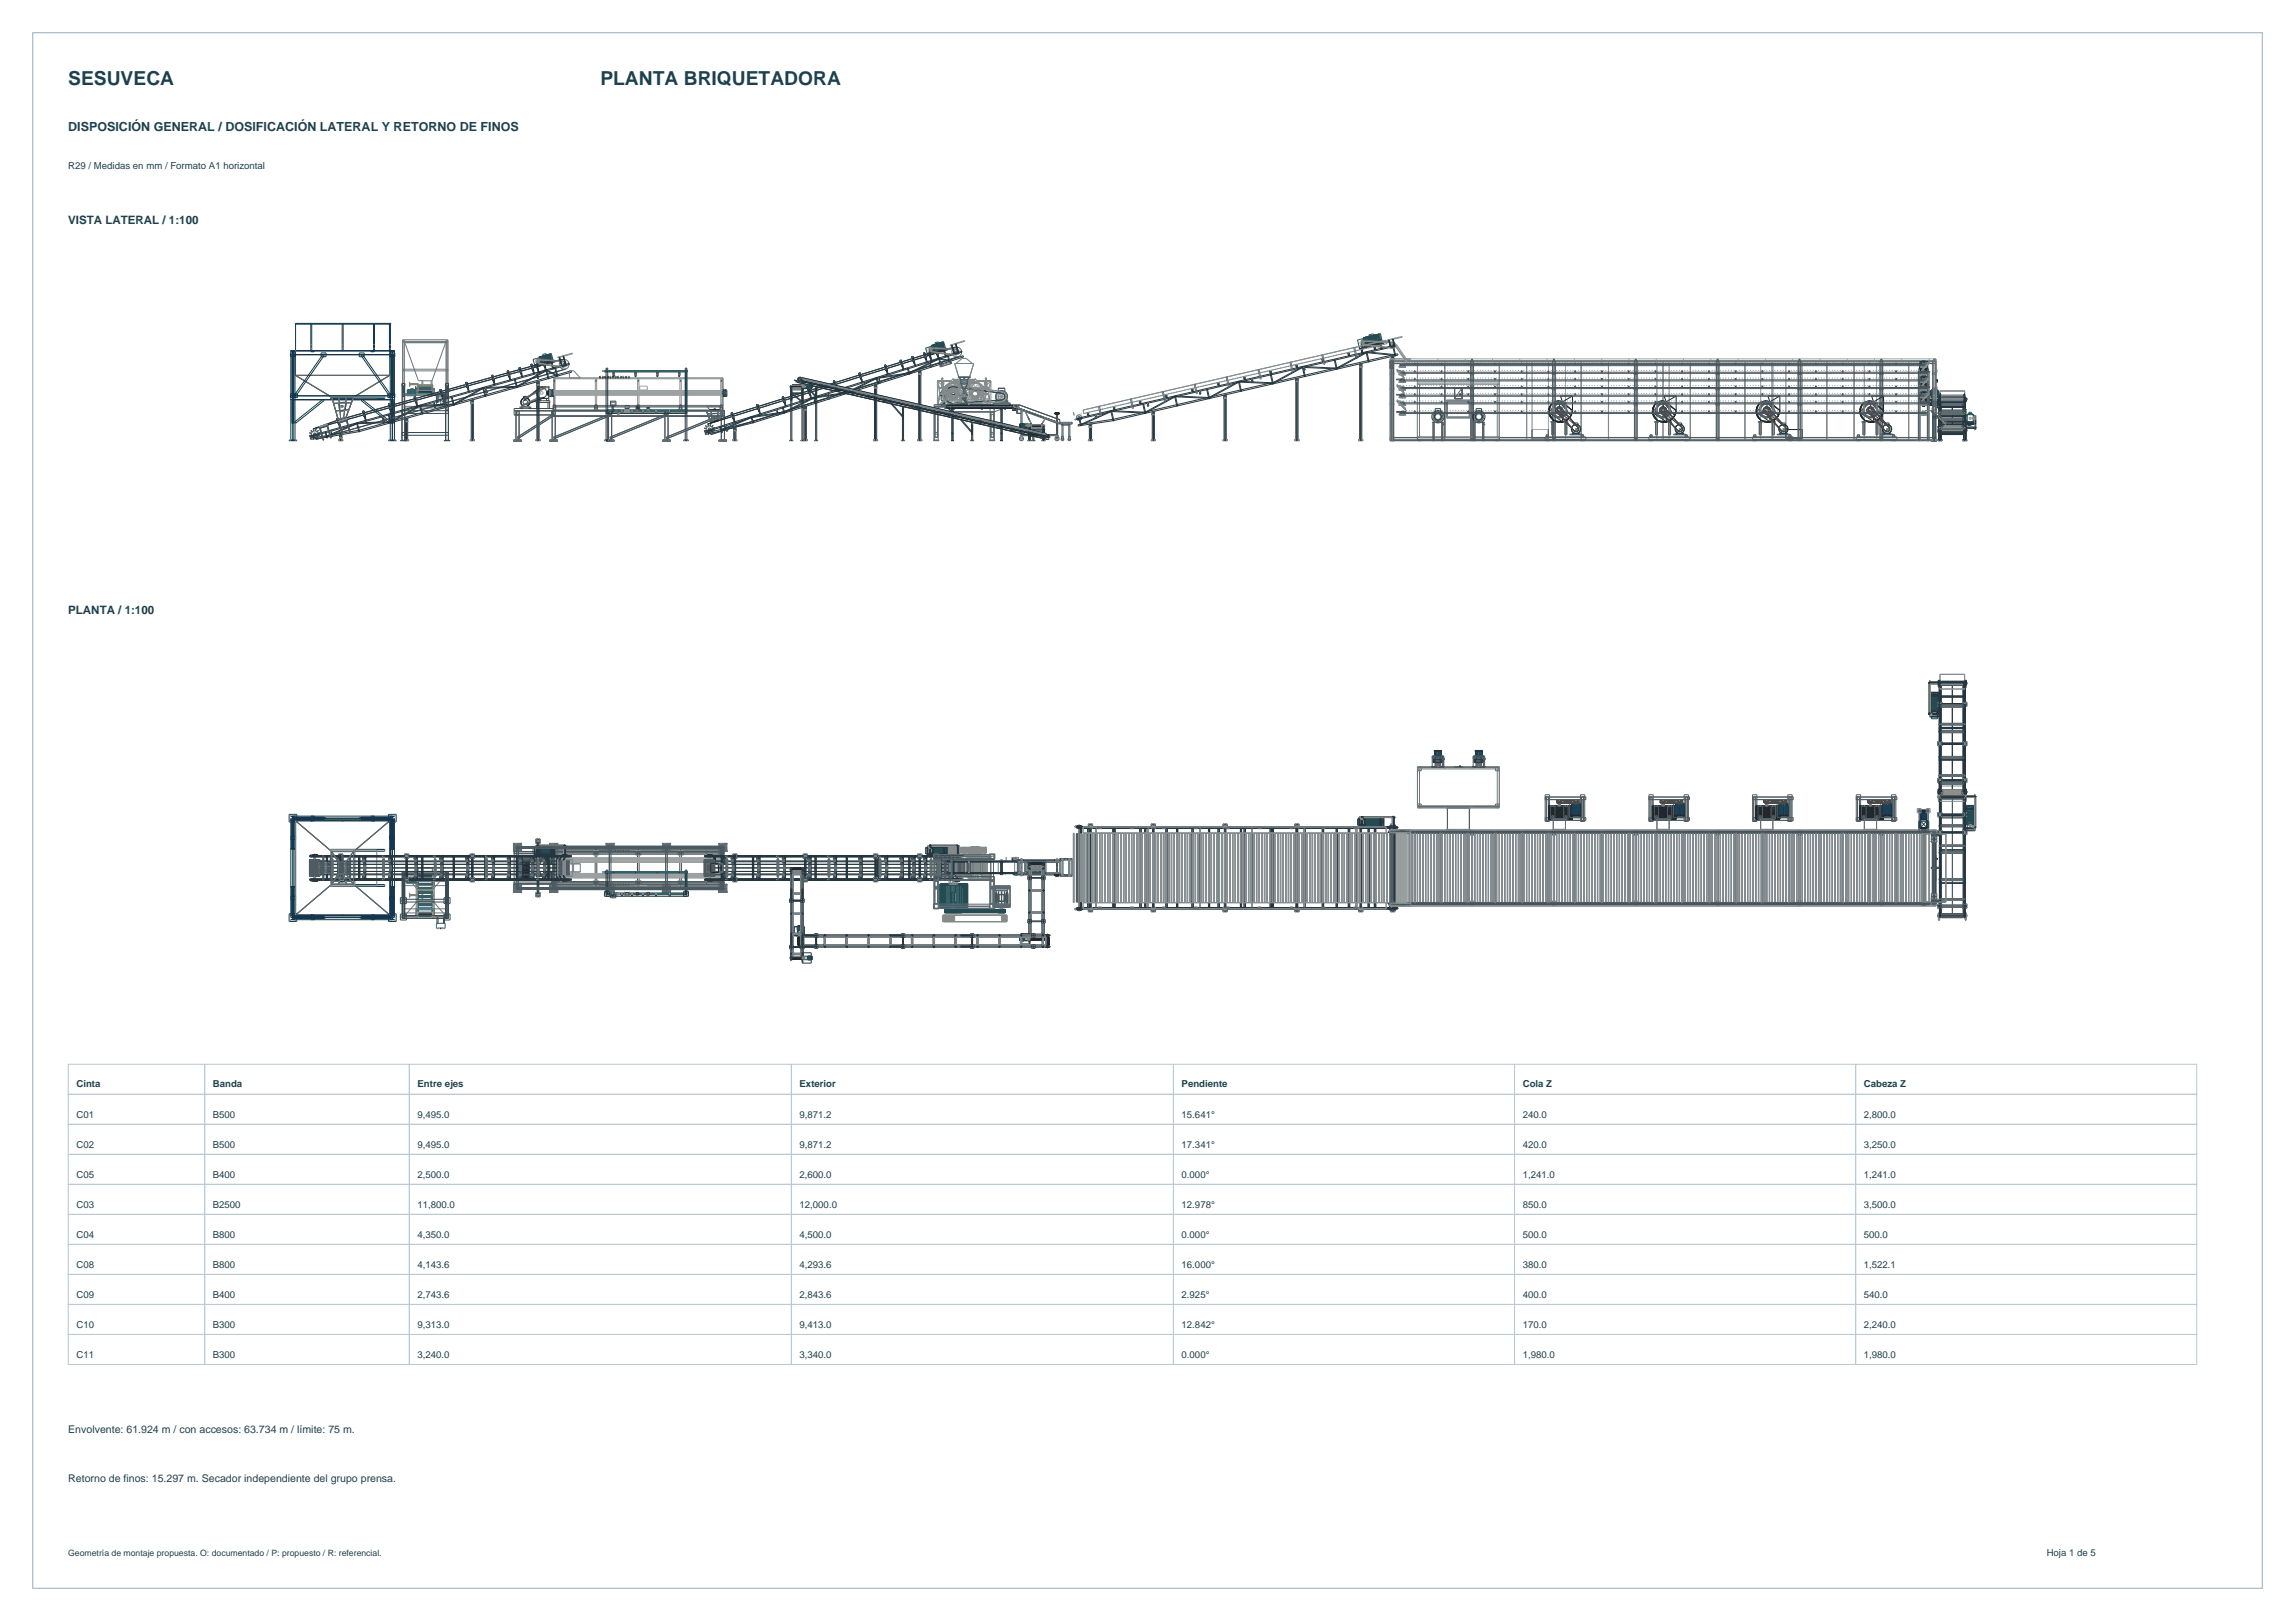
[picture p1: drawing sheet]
<svg xmlns="http://www.w3.org/2000/svg" width="841mm" height="594mm" viewBox="0 0 841 594" stroke-linecap="round" stroke-linejoin="round" font-family="sans-serif">
<defs><g id="words">
<g font-size="7.1" fill="#1b4052">
<text x="25" y="31">SESUVECA</text>
<text x="220" y="31">PLANTA BRIQUETADORA</text>
</g>
<text font-size="4.6" fill="#1b4052" x="25" y="48">DISPOSICIÓN GENERAL / DOSIFICACIÓN LATERAL Y RETORNO DE FINOS</text>
<g font-size="4.2" fill="#1b4052">
<text x="25" y="82">VISTA LATERAL / 1:100</text>
<text x="25" y="225">PLANTA / 1:100</text>
</g>
<g font-size="3.9" fill="#1b4052">
<text x="25" y="525">Envolvente: 61.924 m / con accesos: 63.734 m / límite: 75 m.</text>
<text x="25" y="543">Retorno de finos: 15.297 m. Secador independiente del grupo prensa.</text>
</g>
<g font-size="3.5" fill="#1b4052">
<text x="25" y="62">R29 / Medidas en mm / Formato A1 horizontal</text>
<text x="28" y="398.5">Cinta</text>
<text x="78" y="398.5">Banda</text>
<text x="153" y="398.5">Entre ejes</text>
<text x="293" y="398.5">Exterior</text>
<text x="433" y="398.5">Pendiente</text>
<text x="558" y="398.5">Cola Z</text>
<text x="683" y="398.5">Cabeza Z</text>
<text x="28" y="409.5">C01</text>
<text x="78" y="409.5">B500</text>
<text x="153" y="409.5">9,495.0</text>
<text x="293" y="409.5">9,871.2</text>
<text x="433" y="409.5">15.641°</text>
<text x="558" y="409.5">240.0</text>
<text x="683" y="409.5">2,800.0</text>
<text x="28" y="420.5">C02</text>
<text x="78" y="420.5">B500</text>
<text x="153" y="420.5">9,495.0</text>
<text x="293" y="420.5">9,871.2</text>
<text x="433" y="420.5">17.341°</text>
<text x="558" y="420.5">420.0</text>
<text x="683" y="420.5">3,250.0</text>
<text x="28" y="431.5">C05</text>
<text x="78" y="431.5">B400</text>
<text x="153" y="431.5">2,500.0</text>
<text x="293" y="431.5">2,600.0</text>
<text x="433" y="431.5">0.000°</text>
<text x="558" y="431.5">1,241.0</text>
<text x="683" y="431.5">1,241.0</text>
<text x="28" y="442.5">C03</text>
<text x="78" y="442.5">B2500</text>
<text x="153" y="442.5">11,800.0</text>
<text x="293" y="442.5">12,000.0</text>
<text x="433" y="442.5">12.978°</text>
<text x="558" y="442.5">850.0</text>
<text x="683" y="442.5">3,500.0</text>
<text x="28" y="453.5">C04</text>
<text x="78" y="453.5">B800</text>
<text x="153" y="453.5">4,350.0</text>
<text x="293" y="453.5">4,500.0</text>
<text x="433" y="453.5">0.000°</text>
<text x="558" y="453.5">500.0</text>
<text x="683" y="453.5">500.0</text>
<text x="28" y="464.5">C08</text>
<text x="78" y="464.5">B800</text>
<text x="153" y="464.5">4,143.6</text>
<text x="293" y="464.5">4,293.6</text>
<text x="433" y="464.5">16.000°</text>
<text x="558" y="464.5">380.0</text>
<text x="683" y="464.5">1,522.1</text>
<text x="28" y="475.5">C09</text>
<text x="78" y="475.5">B400</text>
<text x="153" y="475.5">2,743.6</text>
<text x="293" y="475.5">2,843.6</text>
<text x="433" y="475.5">2.925°</text>
<text x="558" y="475.5">400.0</text>
<text x="683" y="475.5">540.0</text>
<text x="28" y="486.5">C10</text>
<text x="78" y="486.5">B300</text>
<text x="153" y="486.5">9,313.0</text>
<text x="293" y="486.5">9,413.0</text>
<text x="433" y="486.5">12.842°</text>
<text x="558" y="486.5">170.0</text>
<text x="683" y="486.5">2,240.0</text>
<text x="28" y="497.5">C11</text>
<text x="78" y="497.5">B300</text>
<text x="153" y="497.5">3,240.0</text>
<text x="293" y="497.5">3,340.0</text>
<text x="433" y="497.5">0.000°</text>
<text x="558" y="497.5">1,980.0</text>
<text x="683" y="497.5">1,980.0</text>
<text x="750" y="570">Hoja 1 de 5</text>
</g>
<text font-size="3.2" fill="#1b4052" x="25" y="570">Geometría de montaje propuesta. O: documentado / P: propuesto / R: referencial.</text>
</g></defs>
<path d="M12 12h817v570h-817z" fill="none" stroke="#96adba" stroke-width=".37"/>
<g fill="none" stroke="#5c636b" stroke-width=".37">
<path d="M108.2 128.5h34.7v9h-34.7zM108.3 137.6l13.3 7.9M108.3 137.6l13.3 8M108.3 128.5v9.1M108.3 137.6h34.5M142.8 128.5v9.1M142.8 137.6l-13.2 8M142.8 137.6l-13.2 7.9M121.6 145.5l-.1 .1M121.6 145.5h8M121.6 145.6h8M121.6 145.5v.1"/>
<path d="M129.6 145.5v.1M108.2 300.8h34.7v34.5h-34.7zM108.3 300.7h34.5v34.7h-34.5zM121.5 312v12M121.5 312h8.1v12M142.8 300.8l-13.2 11.2v12.1h-8v-12.1l-13.3-11.3 13.2 11.3M121.5 324l-13.2 11.3 13.3-11.3M121.5 324h8.1M129.6 324l13.2 11.3-13.2-11.3"/>
</g>
<g fill="none" stroke="#0f3657" stroke-width=".37">
<path d="M108.3 118.8h34.9v-.3h-34.9v10.4h-1.7M113.9 118.8v9.7M114.2 118.8v9.7M125.4 118.8v9.7M125.7 118.8v9.7M136.9 118.8v9.7M137.2 118.8v9.7M142.7 118.8v9.7M142.8 118.5v10.4h1.7M143.1 118.8v9.7M106.4 129.3h1.8v1.4h-1.8zM106.6 129.9h37.9"/>
<path d="M106.6 128.6h37.9M106.6 130h37.9M107 129.9h.6v15.3h-.6zM107 130.2h.6M107.3 128.5v32.8M107.3 128.5l.1 32.8M108.1 128.5v32.8M114 128.5v.4h1.2v-.4M117.7 129.3h1.8v1.4h-1.8zM118.3 129.9l.5 .3-10.4 15-.5-.4zM131.6 129.3h1.8v1.4h-1.8zM132.3 130.2l.5-.3 10.5 14.9-.5 .4z"/>
<path d="M136 128.5v.4h1.2v-.4M142.9 129.3h1.8v1.4h-1.8zM143 128.5v32.8M143.5 129.9h.6v15.3h-.6zM143.5 130.2h.6M143.8 128.5l-.1 32.8M143.8 128.5v32.8M106.4 144.3h2.6v1.4h-2.6zM106.6 146.4h37.2M106.6 145.1h37.2M106.6 146.5h37.2M106.6 145h37.2"/>
<path d="M107 146.3h.6v8.8h-.6zM107 144.8h.6M107 146.8h.6M107 154.7h.6M107.2 144.3v1.4M107.9 154.7l10.5-8.4 .4 .5-10.5 8.3zM108.2 144.3v1.4M121.2 145.5h19.8v.5h-19.8zM121.2 145.8h19.8M132.7 146.3l10.5 8.4-.4 .4-10.4-8.3zM142.1 144.3h2.6v1.4h-2.6zM142.9 144.3v1.4"/>
<path d="M143.5 144.8h.6M143.5 146.3h.6v8.8h-.6zM143.5 146.8h.6M143.5 154.7h.6M143.9 144.3v1.4M105.9 161.3h2.8v.2h-2.8zM106.6 161.3v-32.8h37.9v32.8M142.4 161.3h2.8v.2h-2.8zM105.9 298.4h2.8v2.8h-2.8zM106.6 299.8h37.9v36.4h-37.9zM107.2 299.9h36.7M107.3 299.2v37.7"/>
<path d="M107.3 299.1v37.9M107.9 299.5h10.9v.6h-10.9zM107.9 299.5v.6M108.1 299.1l-1.5 .1h37.9l-1.5-.1M108.1 299.8v36.4M108.3 299.5v.6M108.4 299.5v.6M109 299.8v.1M114 299.1v1.7M115.2 299.1v1.7M117.7 299.8v.1M118.3 299.5v.6"/>
<path d="M118.8 299.5v.6M119.5 299.8v.1M131.6 299.8v.1M132.3 299.5h11v.6h-11zM132.4 299.5v.6M132.7 299.5v.6M133.4 299.8v.1M136 299.1v1.7M137.2 299.1v1.7M142.1 299.8v.1M142.4 298.4h2.8v2.8h-2.8zM142.8 299.5v.6"/>
<path d="M143 299.8v36.4M143.2 299.5v.6M143.8 299.1v37.9M143.8 299.2v37.7M106.4 311l1.8 .1zM106.6 306.4h1.7v1.2h-1.7M106.6 300.6h37.9M107 300.3h.6v11h-.6zM107 300.8h.6M107 300.4h.6M107 310.8h.6M107 311.2h.6"/>
<path d="M108.2 300.5h-1.8l1.8 .1M108.3 300.4h34.5v35.3h-34.5v-.4h34.9v-34.5l-34.9-.1zM113.9 300.5h.3v.4h-.3zM121.2 311.2h19.8v.7h-19.8zM121.2 311.3h19.8M125.4 300.5h.3v.4h-.3zM136.9 300.5h.3v.4h-.3zM142.7 306.4h.4v.3h-.4zM142.7 317.9h.4v.3h-.4zM142.8 307.6h1.7M142.8 306.4h1.7M142.9 300.5l1.8 .1z"/>
<path d="M142.9 311l1.8 .1zM143.5 300.3h.6v11h-.6zM143.5 300.8h.6M143.5 300.4h.6M143.5 310.8h.6M143.5 311.2h.6M105.9 334.8h2.8v2.8h-2.8zM106.4 325l1.8 .1zM106.6 328.4h1.7v1.2h-1.7M106.6 335.5h37.9M107 324.8h.6v10.9h-.6zM107 335.3h.6"/>
<path d="M107 335.7h.6M107 335.2h.6M107 325.2h.6M107 324.8h.6M107.2 336.2h36.7M107.9 335.9h10.9v.6h-10.9zM107.9 335.9v.6M108.1 337l-1.5-.1h37.9l-1.5 .1M108.2 335.4h-1.8l1.8 .1M108.3 335.9v.6M108.4 335.9v.6M109 336.2v.1"/>
<path d="M113.9 335.2h.3v.3h-.3zM114 335.3v1.7M115.2 335.3v1.7M117.7 336.2v.1M118.3 335.9v.6M118.8 335.9v.6M119.5 336.2v.1M121.2 324.1h19.8v.7h-19.8zM121.2 324.7h19.8M125.4 335.2h.3v.3h-.3zM131.6 336.2v.1M132.3 335.9h11v.6h-11z"/>
<path d="M132.4 335.9v.6M132.7 335.9v.6M133.4 336.2v.1M136 335.3v1.7M136.9 335.2h.3v.3h-.3zM137.2 335.3v1.7M142.1 336.2v.1M142.4 334.8h2.8v2.8h-2.8zM142.7 329.4h.4v.3h-.4zM142.8 335.9v.6M142.8 329.6h1.7M142.8 328.4h1.7"/>
<path d="M142.9 325l1.8 .1zM142.9 335.4l1.8 .1zM143.2 335.9v.6M143.5 324.8h.6v10.9h-.6zM143.5 335.3h.6M143.5 335.7h.6M143.5 335.2h.6M143.5 325.2h.6M143.5 324.8h.6"/>
</g>
<g fill="none" stroke="#858a8f" stroke-width=".37">
<path d="M114 127.6l.1 .3zM114 126.1l.1 .3zM125.5 127.6l.1 .3zM125.5 126.1l.1 .3zM137 127.6l.1 .3zM137 126.1l.1 .3zM143 126.1l.1 .3zM143 127.6l.1 .3zM143 127.7h.1M143 126.3h.1M121.2 145.6l19.8 .1-19.8-.2 8.8 .1M121.6 145.5v.1"/>
<path d="M129.6 145.5v.1M106.2 161.2l.3 .1zM106.3 161.2v.1M108.2 161.2l.3 .1zM108.3 161.2v.1M108.4 161.2v.1M142.6 161.2l.3 .1zM142.7 161.2v.1M142.8 161.2v.1M144.6 161.2l.3 .1zM144.7 161.2v.1M144.8 161.2v.1"/>
<path d="M106.3 298.7l.1 .2zM108.3 298.7l.1 .2zM142.7 298.7l.1 .2zM144.7 298.7l.1 .2zM106.3 300.7l.1 .2zM108.3 300.7l.1 .2zM113.9 300.5l.3 .1zM114 300.5v.1M114.1 300.5v.1M121.2 311.3h8.8v13.4h-8.8zM121.2 312h8.8M121.6 311.3v13.4"/>
<path d="M125.4 300.5l.3 .1zM125.5 300.5v.1M125.6 300.5v.1M129.6 311.3v13.4M136.9 300.5l.3 .1zM137.1 300.5v.1M141 311.3v.6M142.7 300.7l.1 .2zM143 306.4l.1 .3zM143 317.9l.1 .3zM143 318h.1M143 318.1h.1"/>
<path d="M143 306.5h.1M143 306.6h.1M144.7 300.7l.1 .2zM106.3 335.1l.1 .3zM106.3 337.1l.1 .3zM108.3 335.1l.1 .3zM108.3 337.1l.1 .3zM113.9 335.3l.3 .1zM114 335.3v.1M114.1 335.3v.1M121.2 324h8.8M125.4 335.3l.3 .1z"/>
<path d="M125.5 335.3v.1M125.6 335.3v.1M136.9 335.3l.3 .1zM137.1 335.3v.1M141 324.1v.6M142.7 335.1l.1 .3zM142.7 337.1l.1 .3zM143 329.4l.1 .3zM143 329.6h.1M144.7 335.1l.1 .3zM144.7 337.1l.1 .3z"/>
</g>
<path d="M130.1 145.7l8 .1zM130.1 311.4h8v13.2h-8z" fill="none" stroke="#7a8085" stroke-width=".37"/>
<g fill="none" stroke="#707a78" stroke-width=".37">
<path d="M147.5 124.9h.6M147.5 135.9h16.6M147.5 135.3h16.6M147.5 125.1h16.6M147.7 135.6h.1M147.7 135.4v.2M147.7 125.2l.2 .2zM147.8 135.4v.2M147.8 135.4h-.1M147.8 125.2h-.1M148.1 124.5v25.8M148.3 125.3v.3"/>
<path d="M148.3 125.5h15l-5 14h-5zM154.6 139.5v1.6h.3v-1.6M158 139.5v1.6h.3v-1.6M163.3 125.3v.3M163.5 124.9h.6M163.5 124.5v25.8M163.6 125.3h-15.5v.3h15.5M163.7 125.3h.2M163.7 125.3v.1M163.7 125.4h.2M163.9 125.3v.1M147.3 150.3h1v.2h-1z"/>
<path d="M147.5 140.5h.6M147.5 150.3v-25.8h16.6v25.8M147.5 144.9h16.6M147.5 144.3h16.6M147.7 150.2l.1 .1M147.7 150.1v.1M147.7 144.8l.1 .1M147.7 144.7v.1M147.8 150.1v.2M147.8 150.1h-.1M147.8 144.6v.3M147.8 144.6l-.1 .1"/>
<path d="M148.1 149.5h15.4M148.1 148.9h15.4M148.1 144.5h15.4M148.9 144.7h3.4v.4h-3.4zM152.5 143.3h.4v.7h-.4zM153.1 141.7h5.5M153.2 141.5l-.1 2.3v-2.3h5.5v2.3l-.2-2.3M158.7 143.3h.4v.7h-.4zM160.5 145.3h2v1h-2zM163.3 150.3h1v.2h-1zM163.5 140.5h.6M147.5 319.7h16.6v16.6h-16.6z"/>
<path d="M147.7 319.7v.7M147.9 319.7v.7M148.1 319.7v16.6M153.1 318h5.5v2.4h-5.5zM153.2 318v2.4M158.4 318v2.4M163.5 319.7v16.6M163.8 319.7v.7M147.5 320.3h16.6M147.5 335.7h16.6M147.5 323h16.6M147.7 320.4v-.7h.2v.7"/>
<path d="M147.7 335.7h.2v.7h-.2zM147.7 335.7v.7M147.9 335.7v.7M148.1 320.5h15.5M148.1 324.5h15.4M148.1 333h15.4M148.1 334.5h15.4M148.9 321.3h3.4v2.4h-3.4zM152.5 320.1h.4v15.8h-.4zM153.3 326.2l-5-5.7v16h-1v-1h17v1h-1v-16l-5 5.7M153.3 326.2h5M153.3 326.2v3.6"/>
<path d="M153.3 329.8l-5 5.7M153.3 329.8h5M154.6 326.2v3.6M154.9 326.2v3.6M158 326.2v3.6M158.3 326.2v3.6M158.3 329.8l5 5.7M158.7 320.1h.4v15.8h-.4zM163.6 320.3h-15.5v15.5M163.7 320.4v-.7h.2v.7M163.7 335.7l.2 .7h-.2zM163.8 335.7v.7"/>
<path d="M160.5 340.1l2 .1z"/>
<circle cx="163.8" cy="135.5" r=".1"/>
<circle cx="163.8" cy="150.2" r=".1"/>
<circle cx="163.8" cy="144.7" r=".1"/>
</g>
<g fill="none" stroke="#a68f1c" stroke-width=".37">
<path d="M150 141.3h.2M150 140.6l3.2 .1v.2h-3M150 140.1l.2 1.4zM150 140.4h.2M150 140.3h.2M150 140.1h.2M150 141h.2M150 141.1h.2M150 141.4h.2M150.2 140.7h3M152.5 143.3l.6 .2M152.6 144.2h.6v.3h-.6z"/>
<path d="M152.6 142.5h6.4v.5h-6.4zM152.6 142.7h6.4M152.6 142.6h6.4M152.6 142.8h6.4M152.6 142.9h6.4M152.7 143.3h.1M152.7 143.2h.1M152.8 143.2h-.1M152.8 143.3h.1M152.8 142.2h.3v1.1h-.3zM152.8 143.4h.3v.8h-.3zM152.8 143.7h.3"/>
<path d="M152.8 143.8h.3M152.8 143.5h.3M152.8 143.9h.3M152.8 144h.3M152.8 142.5h.3M152.8 142.4h.3M152.8 142.3h.3M152.8 143.1h.3M152.8 143.2h.3M152.8 143.2h.1M152.9 143.2v.1M153 143.3v.2"/>
<path d="M153.1 141.1h5.4v.2h-5.4zM153.2 140.8h-3.2M158.5 144.2h.6v.3h-.6zM158.6 143.3h.5M158.8 143.3h.1M158.8 143.2h.1M158.9 143.2h.1M158.9 143.3h.1M159 143.2h.1M152.7 319.7l.2 2zM152.8 319.7v2M158.6 319.9h.5v2.3h-.5z"/>
<path d="M158.8 319.7l.1 2zM158.8 319.7v2M150 327.9h3.2v.3l-3-.1M150 327.3l.2 1.4zM150 328h3.2M150 328.6h.2M150 328.5h.2M150 328.4h.2M150 328.2h.2M150 327.7h.2M150 327.5h.2M150 327.4h.2"/>
<path d="M150.2 327.9h3M152.5 333.9h.5v2.3h-.5l.1-3.2h.6v1.5h-.6M152.6 323h.6v1.5h-.6zM152.6 320.8h6.4v.5l-6.4-.1zM152.6 334.8h6.4v.5l-6.4-.1zM152.6 321.2h6.4M152.6 321.1h6.4M152.6 321h6.4M152.6 320.9h6.4M152.6 335.1h6.4M152.6 335h6.4M152.6 334.9h6.4"/>
<path d="M152.7 333.7l.2 2zM152.8 333.7v2M152.8 320.5h.3v1.1h-.3M152.8 322.1h.3v.8h-.3zM152.8 322.8h.3M152.8 322.7h.3M152.8 322.6h.3M152.8 322.5h.3M152.8 322.4h.3M152.8 322.3h.3M152.8 321.4h.3M152.8 320.8h.3"/>
<path d="M152.8 320.6h.3M153 322.2v-2.3h-.5v2.3h.6M153.1 326h5.4v4h-5.4zM158.5 323h.6v1.5h-.6zM158.5 333h.6v1.5h-.6zM158.6 333.9h.5v2.3h-.5zM158.8 333.7l.2 2zM158.8 333.7v2"/>
</g>
<g fill="none" stroke="#058a8f" stroke-width=".37">
<path d="M149.2 142.9h3M149.2 143.1h3M149.2 143.3h3M149.2 143h3.8M149.2 143.6h3M149.2 143.8h3M149.2 144h3M149.2 144.3h3M149.2 144.5h3M149.2 144.6h3M149.6 144.1h.1M149.6 144.5h.1"/>
<path d="M149.6 142.8v2l.1-2M149.8 144.1h.1M149.8 144.5h.1M149.8 144.8h.1M149.8 142.8v2M150.1 144.1h.1M150.1 144.5h.1M150.1 142.8v2l.1-2M150.3 142.8v2l.2-2.4h1v.4M150.3 144.1h.1M150.3 144.5h.1M150.6 144.1h.1"/>
<path d="M150.6 144.5h.1M150.6 142.8v2l.1-2M150.8 144.1h.1M150.8 144.5h.1M150.8 144.8h.1M150.8 142.8v2M151.1 144.1h.1M151.1 144.5h.1M151.1 142.8v2l.1-2M151.3 144.1h.1M151.3 144.5h.1M151.3 142.8v2l.1-2"/>
<path d="M151.6 144.1h.1M151.6 144.5h.1M151.6 142.8v2l.1-2M151.8 144.1h.1M151.8 142.8v2l.1-2M151.8 144.5h.1M152.2 142.9h-3v1.8h3M152.3 141.7h.2v3.2h-.2zM152.5 142.5h.5M152.5 142.8h.5M152.5 142.4h.5v.9h-.5zM152.5 143h.5"/>
<path d="M152.5 143.1h.5M152.5 142.6h.5M152.5 142.9h.5M152.5 143.2h.5M152.5 144l.7 .2zM152.8 143v1.4h-.6M153.3 142h5v2h-5zM153.3 142.5h5M153.3 142.8h5M153.3 142.4h5M153.3 142.2h5M153.3 142.1h5"/>
<path d="M153.3 142.9h5M153.3 143.1h5M153.3 143.3h5M153.3 143.4h5M153.3 143.5h5M153.3 142.6h5M153.3 142.3h5M153.3 143.7h5M153.3 143.6h5M153.3 143.8h5M153.3 143.9h5M158.4 144l.7 .2z"/>
<path d="M158.6 142.5h.5M158.6 142.8h.5M158.6 142.4h.5v.9h-.5zM158.6 143h.5M158.6 143.1h.5M158.6 142.6h.5M158.6 142.9h.5M158.6 143.2h.5M159.9 144.8h3.2v3.5h-3.2zM149.2 321.9l3.6-.1v1.4h-3.6M149.2 321.7h3M149.2 321.6h3"/>
<path d="M149.2 322.8h3M149.2 322.5h3M149.2 322.3h3M149.2 323.4h3M149.2 323h3M149.2 322.1h3M149.6 321.5l.1 2.1zM149.6 322.8h.1M149.6 323.3h.1M149.8 321.5v2.1M149.8 321.5h.1M149.8 322.8h.1"/>
<path d="M149.8 323.6h.1M149.8 323.3h.1M150.1 321.5l.1 2.1zM150.1 322.8h.1M150.1 323.3h.1M150.3 321.5l.1 2.1zM150.3 322.8h.1M150.3 323.3h.1M150.5 321.9h1v1h-1M150.6 321.5l.1 2.1zM150.6 322.8h.1M150.6 323.3h.1"/>
<path d="M150.8 321.5v2.1M150.8 321.5h.1M150.8 322.8h.1M150.8 323.6h.1M150.8 323.3h.1M151.1 321.5l.1 2.1zM151.1 322.8h.1M151.1 323.3h.1M151.3 321.5l.1 2.1zM151.3 322.8h.1M151.3 323.3h.1M151.6 321.5l.1 2.1z"/>
<path d="M151.6 322.8h.1M151.6 323.3h.1M151.8 321.5l.1 2.1zM151.8 322.8h.1M151.8 323.3h.1M152.2 321.6h-3v1.9h3M152.3 320.1h.2v3.5h-.2zM152.5 320.5h.5v1.1h-.5zM152.5 334.5h.5v1.1h-.5v-2.7h.7v1.7h-.7M152.5 322.9h.7v1.7h-.7zM152.5 321.4h.5M152.5 321.2h.5"/>
<path d="M152.5 321h.5M152.5 320.8h.5M152.5 320.6h.5M152.5 321.3h.5M152.5 321.1h.5M152.5 320.9h.5M152.5 335.4h.5M152.5 335.2h.5M152.5 335h.5M152.5 334.8h.5M152.5 335.3h.5M152.5 335.1h.5"/>
<path d="M152.5 334.9h.5M153.3 320.3h5v1.5h-5zM153.3 322.2h5v.7l-5-.1zM153.3 323.7h5v.7h-5zM153.3 325.2h5v.7h-5zM153.3 326.7h5v.7l-5-.1zM153.3 328.2h5v.7h-5zM153.3 329.7h5v.7l-5-.1zM153.3 331.2h5v.7l-5-.1zM153.3 332.7h5v.7h-5zM153.3 334.3h5v1.5h-5zM153.3 321.7h5"/>
<path d="M153.3 321.6h5M153.3 321.4h5M153.3 321.2h5M153.3 321h5M153.3 320.8h5M153.3 320.7h5M153.3 320.5h5M153.3 320.4h5M153.3 335.7h5M153.3 335.6h5M153.3 335.4h5M153.3 335.2h5"/>
<path d="M153.3 335h5M153.3 334.8h5M153.3 334.7h5M153.3 334.5h5M153.3 334.4h5M153.3 322.8h5M153.3 322.6h5M153.3 322.5h5M153.3 322.4h5M153.3 322.2h5M153.3 324.3h5M153.3 324.2h5"/>
<path d="M153.3 324.1h5M153.3 324h5M153.3 323.9h5M153.3 323.8h5M153.3 323.7h5M153.3 325.8h5M153.3 325.7h5M153.3 325.6h5M153.3 325.5h5M153.3 325.4h5M153.3 325.3h5M153.3 327.2h5"/>
<path d="M153.3 327.1h5M153.3 327h5M153.3 326.9h5M153.3 326.7h5M153.3 328.8h5M153.3 328.7h5M153.3 328.6h5M153.3 328.5h5M153.3 328.4h5M153.3 328.3h5M153.3 330.2h5M153.3 330.1h5"/>
<path d="M153.3 329.9h5M153.3 329.8h5M153.3 331.7h5M153.3 331.6h5M153.3 331.5h5M153.3 331.4h5M153.3 331.2h5M153.3 333.3h5M153.3 333.2h5M153.3 333.1h5M153.3 333h5M153.3 332.9h5"/>
<path d="M153.3 332.8h5M158.4 322.9h.7v1.7h-.7zM158.6 320.5h.5v1.1h-.5zM158.6 321.4h.5M158.6 321.2h.5M158.6 321h.5M158.6 320.8h.5M158.6 320.6h.5M158.6 321.3h.5M158.6 321.1h.5M158.6 320.9h.5M158.6 335.4h.5"/>
<path d="M158.6 335.2h.5M158.6 335h.5M158.6 334.8h.5M158.6 335.3h.5M158.6 335.1h.5M158.6 334.9h.5M159.1 334.5h-.5v1.1h.5v-2.7h-.7v1.7h.7M159.9 338.3h3.2v1.8h-3.2z"/>
</g>
<g fill="none" stroke="#479124" stroke-width=".37">
<path d="M153.3 142h5M153.3 143.5h5M153.3 142h.1M158.3 142h.1M160.5 147.2v.1M160.5 147.1v.1M160.5 147.3h.1M160.5 147.3l.2 .1M160.6 147l-.1 .1M160.6 147h.1M160.7 147v.1M160.7 147.1h.1"/>
<path d="M160.7 147.3h.1M160.8 147.1v.1M160.8 147.2l-.1 .1M160.8 147.2h.1M161.3 147.2h.1M161.3 147.2v.1M161.3 147.1v.1M161.3 147.3l.1 .1M161.3 147.1h.1M161.4 147l-.1 .1M161.4 147h.1M161.5 147v.1"/>
<path d="M161.5 147.3l-.1 .1M161.5 147.1h.1M161.6 147.3h-.1M161.6 147.1v.1M161.6 147.2v.1M161.6 147.2h.1M162.1 147.2h.1M162.1 147.2v.1M162.1 147.3h.1M162.1 147.1v.1M162.1 147.3l.1 .1M162.1 147.1h.1"/>
<path d="M162.2 147l-.1 .1M162.2 147h.1M162.3 147v.1M162.3 147.3l-.1 .1M162.3 147.1h.1M162.4 147.3h-.1M162.4 147.2v.1M162.4 147.2h.1M153.3 321v14M158.3 321v14M160.5 340.1l.3 .3h-.3zM160.5 340.1v.3"/>
<path d="M160.6 340.1v.3M160.7 340.1v.3M161.3 340.1h.3v.3h-.3zM161.3 340.1v.3M161.4 340.1v.3M161.5 340.1v.3M162.1 340.1l.3 .3h-.3zM162.1 340.1v.3M162.2 340.1v.3"/>
</g>
<g fill="none" stroke="#a68a33" stroke-width=".37">
<path d="M219.8 138l.2 .2zM219.8 138v.2M220 138v.2M220.7 138l.3 .2zM220.8 138v.2M220.9 138v.2M221.7 138l.2 .2zM222.6 138l.3 .2zM222.7 138v.2M222.8 138v.2M223.6 138l.2 .2zM223.6 138v.2"/>
<path d="M223.8 138v.2M224.5 138l.3 .2zM224.6 138v.2M225.5 138l.2 .2zM225.5 138v.2M225.7 138v.2M226.4 138l.3 .2zM227.4 138l.2 .2zM227.4 138v.2M227.6 138v.2M228.3 138l.3 .2zM228.4 138v.2"/>
<path d="M228.5 138v.2M229.3 138l.2 .2zM230.2 138l.3 .2zM230.3 138v.2M230.4 138v.2M152.7 142.9l.1 .1zM152.7 143.1l.1 .3zM152.7 144h.3v.5h-.3zM152.8 144l-.1 .1M153 141.1h5.7v.3h-5.7zM153.3 140.9l.2 .1zM158.1 140.9l.2 .1z"/>
<path d="M158.2 140.9v.1M158.8 142.9l.1 .1zM158.8 144l-.2 .5h.3l-.1-.5M158.8 143.1l.1 .3zM158.8 142.9v.1M162.7 146h.2v.6h-.2zM197.4 141.6l.2 .1zM197.6 141.6v.1M200.3 141.6l.3 .1zM201.2 142.9l.1 .1zM201.2 142.9h.1M201.2 143.2l.1 .1z"/>
<path d="M201.2 143.9l.1 .2zM201.2 144h.1M201.2 144.7l.1 .1zM201.2 145l.1 .1zM201.2 143.3h.1M201.2 144.7h.1M203.1 150.2l.1 .1zM218.3 150.2l.2 .1zM218.4 150.2v.1M233.8 150.2l.2 .1zM233.9 150.2v.1M249.3 150.2l.2 .1z"/>
<path d="M249.4 150.2v.1M264.3 150.2l.1 .1zM264.4 150.2v.1M264.7 142.9l.1 .1zM264.7 142.9h.1M264.7 143.2l.1 .1zM264.7 143.9l.1 .2zM264.7 144h.1M264.7 143.3h.1M264.7 144.7l.1 .1zM264.7 144.7h.1M264.7 145l.1 .1z"/>
<path d="M197.4 315.6l.2 .2zM200.4 315.6l.1 .2zM201.2 314l.1 .2zM201.2 314.3h.1M201.2 315.1h.1M201.2 315.8l.1 .2zM201.2 316.2l.1 .1zM201.2 319.7h.1M201.2 319.8h.1M201.2 314.2h.1M201.2 314.4h.1M201.2 316h.1"/>
<path d="M201.2 316.3h.1M203.1 313h.1M203.1 312.2h.1M218.4 313h.1M218.4 312.2h.1M219.8 311.8l.2 .2zM220.8 311.8l.1 .2zM221.7 311.8l.2 .2zM222.7 311.8l.1 .2zM223.6 311.8l.2 .2zM224.6 311.8l.1 .2zM225.5 311.8l.2 .2z"/>
<path d="M226.5 311.8l.1 .2zM227.4 311.8l.2 .2zM228.4 311.8l.1 .2zM229.3 311.8l.2 .2zM230.3 311.8l.1 .2zM233.9 313h.1M233.9 312.2h.1M249.4 313h.1M249.4 312.2h.1M264.3 313h.1M264.3 312.2h.1M264.7 314l.1 .2z"/>
<path d="M264.7 314.3h.1M264.7 315.1h.1M264.7 315.8l.1 .2zM264.7 316.2l.1 .1zM264.7 319.7h.1M264.7 319.8h.1M264.7 314.2h.1M264.7 314.4h.1M264.7 316h.1M264.7 316.3h.1M152.6 320.2l.3 .2zM152.6 321.8l.3 .2z"/>
<path d="M152.6 334.2l.3 .2zM152.6 335.8l.3 .2zM152.7 320.6h.1M152.7 334.6h.1M152.7 335.5h.1M152.7 320.6v.1M152.7 320.2v.2M152.7 321.8v.2M152.7 334.2v.2M152.7 335.8v.2M152.7 323.8v.1M152.7 323.1h.1"/>
<path d="M152.7 333.5h.1M152.7 323.8h.1M152.7 334.2h.1M152.7 333.5v.1M152.7 320.7h.1M152.7 321.4h.1M152.7 327.7h.3v.6h-.3zM152.7 323.9h.1M152.7 333.6h.1M152.8 323.1h.1M152.8 334.2h.1M152.8 334.6h.1"/>
<path d="M152.8 320.2v.2M152.8 321.8v.2M152.8 334.2v.2M152.8 335.8v.2M152.8 333.5v.1M152.8 323.8v.1M152.8 320.6v.1M152.8 335.5h.1M153 325.9l5.7 .2zM153 330l5.7 .1zM153.3 329.7h.2M153.4 326.3h.1"/>
<path d="M153.4 329.7h.1M153.4 329.7h-.1M153.5 329.7h.1M158.2 326.3h.1M158.2 326.4h.1M158.2 326.3v.1M158.2 329.7h.1M158.2 329.8h.1M158.2 329.7v.1M158.3 326.3v.1M158.3 329.7v.1M158.6 327.7h.3v.6h-.3z"/>
<path d="M158.7 320.2l.3 .2zM158.7 321.8l.3 .2zM158.7 334.2h.2M158.7 335.8l.3 .2zM158.7 334.2h.3M158.8 334.2h.1M158.8 334.2v.1M158.8 320.6h.1M158.8 320.7h.1M158.8 320.6v.1M158.8 321.4h.1M158.8 321.5h.1"/>
<path d="M158.8 321.4v.1M158.8 334.6h.1M158.8 334.7h.1M158.8 334.6v.1M158.8 335.4h.1M158.8 335.5h.1M158.8 335.4v.1M158.8 323.1h.1M158.8 323.2h.1M158.8 323.1v.1M158.8 323.8h.1M158.8 323.9h.1"/>
<path d="M158.8 323.8v.1M158.8 333.5h.1M158.8 333.6h.1M158.8 333.5v.1M158.8 334.3h.1M158.9 323.1v.1M158.9 323.8v.1M158.9 333.5v.1M158.9 320.6v.1M158.9 321.4v.1M158.9 334.6v.1M158.9 335.4v.1"/>
<path d="M158.9 334.2v.1M197.4 320.3l.2 .2zM200.4 320.3l.1 .2zM201.2 320h.1M201.2 320.8l.1 .2zM201.2 321.5l.1 .2zM201.2 321.9h.1M201.2 320.1h.1M201.2 320.9h.1M201.2 321.7h.1M203.1 323.2h.1M203.1 323.9h.1"/>
<path d="M218.4 323.2h.1M218.4 323.9h.1M219.8 324l.2 .2zM220.8 324l.1 .2zM221.7 324l.2 .2zM222.7 324l.1 .2zM223.6 324l.2 .2zM224.6 324l.1 .2zM225.5 324l.2 .2zM226.5 324l.1 .2zM227.4 324l.2 .2zM228.4 324l.1 .2z"/>
<path d="M229.3 324l.2 .2zM230.3 324l.1 .2zM233.9 323.2h.1M233.9 323.9h.1M249.4 323.2h.1M249.4 323.9h.1M264.3 323.2h.1M264.3 323.9h.1M264.7 320h.1M264.7 320.8l.1 .2zM264.7 321.5l.1 .2zM264.7 321.9h.1"/>
<path d="M264.7 320.1h.1M264.7 320.9h.1M264.7 321.7h.1M162.7 340.1l.2 .2z"/>
</g>
<g fill="none" stroke="#9ca19e" stroke-width=".37">
<path d="M154.9 139.5h3.1v1.6h-3.1zM153.1 141.8h.2v.8h-.2zM158.4 141.8h.2v.8h-.2zM160.4 145.1h2.2v.5h-2.2zM153.1 320.2h.2v1.7h-.2zM153.1 334.2h.2v1.7h-.2zM154.9 326.2l3.1 .1zM154.9 329.8h3.1zM158.4 320.2h.2v1.7h-.2zM158.4 334.2h.2v1.7h-.2zM160.4 340.2h.1M160.4 340.2h2.2"/>
<path d="M162.6 340.2h.1"/>
</g>
<g fill="none" stroke="#243330" stroke-width=".37">
<path d="M153.4 143.6l4.9 .1zM161.4 147.7v.1M161.4 147.7h.1M161.4 147.8h.1M161.4 147.6h.1M161.5 147.8h.1M161.5 147.6v.1M161.6 147.7l-.1 .1M190.9 315.6h3.2v.5h-3.2zM190.9 315.6v.5M191.2 315.6v.5M191.5 315.6v.5"/>
<path d="M192 315.6v.5M192.5 315.6v.5M193 315.6v.5M193.5 315.6v.5M193.8 315.6v.5M194.1 315.6v.5M153.4 320.9l4.9 .2zM153.4 334.9l4.9 .2zM161.4 340.2l.2 .1z"/>
<circle cx="192.5" cy="147.4" r="1.64"/>
</g>
<g fill="none" stroke="#576669" stroke-width=".37">
<path d="M152.8 143.8l.1 .2zM158.7 143.8l.1 .2zM158.7 143.8v.2M152.8 328.1h.1M152.8 328h.1M152.9 328h-.1M152.9 328h.1M152.9 328v.1M158.7 328v.1M158.7 328.1h.1M158.7 328h.1M158.8 328h-.1"/>
<path d="M158.8 328h.1M158.8 328.1h.1M158.8 328v.1"/>
</g>
<g fill="none" stroke="#636669" stroke-width=".37">
<path d="M202.9 138.5h62v10.3h-62zM191.5 148.4l5.6-2.7 .2 .3-5.6 2.7zM191.8 146.1l8-4.2 .2 .2-8 4.2zM196.8 141.7h4.5v.4h-4.5zM258.9 148.8l1.4 1.5h3.2l1.4-1.5M191.5 314.4h8.5v.2h-8.5zM191.7 314.4v.2M191.7 315.2v.2M191.8 314.4v.2M191.8 315.2v.2M192 314.4v.2M192 315.2v.2"/>
<path d="M196.8 315.4v5.2h4.5v-5.2h-9.8v-.2h8.5v.2M197.1 314.4v.2M197.1 315.2v.2M197.3 314.4v.2M197.3 315.2v.2M199.8 314.4v.2M199.8 315.2v.2M202.9 311.5h62v.3h-62zM258.9 319.5h6M258.9 319.5l1.4 .1M258.9 316.5h6M258.9 316.5v3"/>
<path d="M260.3 319.6h3.2M260.3 316.4h3.2M260.3 316.4l-1.4 .1M260.3 316.4v3.2M263.5 316.4v3.2M263.5 316.4l1.4 .1M264.9 316.5v3M264.9 319.5l-1.4 .1M202.9 324.3h62v.2h-62z"/>
</g>
<g fill="none" stroke="#8f918f" stroke-width=".37">
<path d="M202.9 138.8h62v-.3h-.3v.3M203.1 138.8v-.3h-.2v10.6h.5v-10.3M218.1 138.8v10.3h.5v-10.3M233.6 138.8v10.3h.5v-10.3M249.1 138.8v10.3h.5v-10.3M264.1 138.8v10.3h.5v-10.3M511.6 127.2l3.8 5.4M511.9 127.4v.1M512.1 127.8h.1M512.4 128.1v.1M512.6 128.5h.1M512.8 128.8v.1"/>
<path d="M513.1 129.2h.1M513.3 129.5v.1M513.5 129.8v.1M513.8 130.2v.1M514 130.5v.1M514.2 130.9h.1M514.5 131.2v.1M514.7 131.6h.1M515 131.9v.1M515.2 132.3h.1M190.4 149.1h4.2v.4h-4.2zM200.3 143.6h1v.8h-1z"/>
<path d="M200.3 143.8h1M200.3 144h1M200.3 143.7h1M200.3 143.6h1M200.3 144.2h1M200.3 144.3h1M201.4 144h.2M201.4 143.7h.2M201.4 144.3h.2M201.4 143.1v1.9zM201.4 143.4h.2M201.4 143.2h.2"/>
<path d="M201.4 143.1h.2M201.4 144.6h.2M201.4 144.8h.2M202.1 150.3h2v.2h-2zM202.9 148.6h62v.4h-62M217.4 150.3h2v.2h-2zM232.9 150.3h2v.2h-2zM248.4 150.3h2v.2h-2zM263.3 150.3v.2h2v-.2h-5.1v.4h3.4v-.4M190.4 315.1h4.2v7.6h-4.2zM198 314.4h1v1h-1zM198.1 314.4v1"/>
<path d="M198.2 314.4v1M198.3 314.4v1M198.5 314.4v1M198.7 314.4v1M198.8 314.4v1M198.9 314.4v1M199 314.4v1M200.3 314.8h1v.8h-1zM200.3 314.9h1M200.3 315h1M200.3 315.2h1M200.3 315.3h1"/>
<path d="M200.3 315.5h1M201.4 314.2l.2 1.9zM201.4 319.9l.2 1.9zM201.4 314.9h.2M201.4 315.2h.2M201.4 315.5h.2M201.4 320h.2M201.4 314.3h.2M201.4 314.4h.2M201.4 314.6h.2M201.4 315.7h.2M201.4 316h.2"/>
<path d="M201.4 316.1h.2M202.1 311.7h2v1.6h-2zM202.9 311.5h62v13.1h-62zM202.9 311.5h.5v.4M203.1 311.5v13M217.4 311.7h2v1.6h-2zM218.1 311.9v-.4h.5v.4M232.9 311.7h2v1.6h-2zM233.6 311.9v-.4h.5v.4M248.4 311.7h2v1.6h-2zM249.1 311.9v-.4h.5v.4M260.2 316.2h3.4v3.6h-3.4z"/>
<path d="M263.3 311.7h2v1.6h-2zM264.6 311.5v.4M264.6 311.5v13M264.9 311.5h-.8v.4M264.9 311.9h-62M511.6 305.5h3.8v25h-3.8zM511.9 305.5v25M512.1 305.5v25M512.4 305.5v25M512.6 305.5v25M512.8 305.5v25M513.1 305.5v25"/>
<path d="M513.3 305.5v25M513.5 305.5v25M513.8 305.5v25M514 305.5v25M514.2 305.5v25M514.5 305.5v25M514.7 305.5v25M515 305.5v25M515.2 305.5v25M200.3 320.5h1v.8h-1zM200.3 320.6h1M200.3 320.7h1"/>
<path d="M200.3 320.9h1M200.3 321h1M200.3 321.2h1M201.4 320.6h.2M201.4 320.9h.2M201.4 321.2h.2M201.4 320.1h.2M201.4 320.3h.2M201.4 321.4h.2M201.4 321.7h.2M201.4 321.8h.2M202.9 324.2h.5v.3h-.5"/>
<path d="M204.1 324.3v-1.6h-2v1.6h63.2v-1.6h-2v1.6M217.4 324.3v-1.6h2v1.6M218.1 324.2h.5v.3h-.5zM232.9 324.3v-1.6h2v1.6M233.6 324.2h.5v.3h-.5zM248.4 324.3v-1.6h2v1.6M249.1 324.2h.5v.3h-.5zM264.6 324.5v-.3h-.5v.3h.8"/>
<circle cx="198.5" cy="144" r=".53"/>
</g>
<g fill="none" stroke="#474a4d" stroke-width=".37">
<path d="M219.7 138.3l.4 .3zM220.6 138.3l.4 .3zM221.6 138.3l.4 .3zM222.5 138.3l.4 .3zM223.5 138.3l.4 .3zM224.4 138.3l.4 .3zM225.4 138.3l.4 .3zM226.3 138.3l.4 .3zM227.3 138.3l.4 .3zM228.2 138.3l.4 .3zM229.2 138.3l.4 .3zM230.1 138.3l.4 .3z"/>
<path d="M196.4 146.8h5.1v.7h-5.1zM196.6 147.5v2.2M197.2 147.5v2.2M200.8 147.5v2.2M201.4 147.5v2.2M202.6 148.5h1v1.8h-1zM202.8 149.1h62.1v1.2h-62.1zM202.9 149.1v1.4h-14.5v-.8h14.5M203.4 149.1v1.2M217.9 148.5h1v1.8h-1zM218.1 149.1v1.2M218.7 149.1v1.2"/>
<path d="M233.4 148.5h1v1.8h-1zM233.6 149.1v1.2M234.2 149.1v1.2M248.9 148.5h1v1.8h-1zM249.1 149.1v1.2M249.7 149.1v1.2M263.8 148.5h1v1.8h-1zM264 149.1v1.2M264.6 149.1v1.2M196.4 314.9h5.1v6.3h-5.1zM196.6 314.8v.6h.6v-.6M200.8 314.8v.6h.6v-.6"/>
<path d="M202.6 312v1h1v-1h-15.2v12h15.2v-1h-1v1M202.8 312v12M202.9 311.4h62v.5h-62zM202.9 312v12M203.4 312v12M217.9 312h1v1h-1zM218.1 312v12M218.7 312v12M219.7 311.7h.4v.4h-.4zM220.6 311.7h.4v.4h-.4zM221.6 311.7h.4v.4h-.4zM222.5 311.7h.4v.4h-.4z"/>
<path d="M223.5 311.7h.4v.4h-.4zM224.4 311.7h.4v.4h-.4zM225.4 311.7h.4v.4h-.4zM226.3 311.7h.4v.4h-.4zM227.3 311.7h.4v.4h-.4zM228.2 311.7h.4v.4h-.4zM229.2 311.7h.4v.4h-.4zM230.1 311.7h.4v.4h-.4zM233.4 312h1v1h-1zM233.6 312v12M234.2 312v12M248.9 312h1v1h-1z"/>
<path d="M249.1 312v12M249.7 312v12M263.8 312h1v1h-1zM264 312v12M264.6 312v12M196.6 321.2v-.6h.6v.6M200.8 321.2v-.6h.6v.6M202.9 324.2h62v.5h-62zM217.9 323h1v1h-1zM219.7 323.9h.4v.4h-.4zM220.6 323.9h.4v.4h-.4zM221.6 323.9h.4v.4h-.4z"/>
<path d="M222.5 323.9h.4v.4h-.4zM223.5 323.9h.4v.4h-.4zM224.4 323.9h.4v.4h-.4zM225.4 323.9h.4v.4h-.4zM226.3 323.9h.4v.4h-.4zM227.3 323.9h.4v.4h-.4zM228.2 323.9h.4v.4h-.4zM229.2 323.9h.4v.4h-.4zM230.1 323.9h.4v.4h-.4zM233.4 323h1v1h-1zM248.9 323h1v1h-1zM263.8 323h1v1h-1z"/>
</g>
<path d="M203.1 148.8v-10h-.2v10h62v-10h-.3v10M203.1 148.6h61.5M258.9 148.6v.2M202.9 311.8h62v12.5h-62zM203.1 311.8v12.5M258.9 311.8v12.5M258.9 319.5h5.7M258.9 316.5h5.7M264.6 311.8v12.5" fill="none" stroke="#78787a" stroke-width=".37"/>
<g fill="none" stroke="#2b3033" stroke-width=".37">
<path d="M203.1 139.5l.1 .2zM218.3 139.5l.2 .2zM219.8 137.8l.2 .5zM220.8 137.8l.1 .5zM221.7 137.8l.2 .5zM221.8 137.8v.5M222.7 137.8l.1 .5zM223.6 137.8l.2 .5zM224.6 137.8l.1 .5zM225.5 137.8l.2 .5zM226.5 137.8l.1 .5zM226.5 137.8v.5"/>
<path d="M227.4 137.8l.2 .5zM228.4 137.8l.1 .5zM229.3 137.8l.2 .5zM229.4 137.8v.5M230.3 137.8l.1 .5zM233.8 139.5l.2 .2zM249.3 139.5l.2 .2zM264.3 139.5l.1 .2zM203.1 148.3l.1 .3zM203.1 144.7l.1 .2zM218.3 148.3l.2 .3zM218.3 144.7l.2 .2z"/>
<path d="M233.8 148.3l.2 .3zM233.8 144.7l.2 .2zM249.3 148.3l.2 .3zM249.3 144.7l.2 .2zM264.3 148.3l.1 .3zM264.3 144.7l.1 .2zM203 311.4l.3 .1zM203.1 311.4v.1M203.2 311.4v.1M218.3 311.4l.2 .1zM219.8 311.9l.1 .1M219.9 312h.1"/>
<path d="M219.9 311.9h-.1M219.9 311.9h.1M220 311.9l-.1 .1M220.8 311.9v.1M220.8 312h.1M220.8 311.9h.1M220.9 311.9h.1M220.9 311.9v.1M221.8 311.9v.1M221.8 311.9h.1M221.9 311.9l-.1 .1M222.7 311.9v.1"/>
<path d="M222.7 312h.1M222.7 311.9h.1M222.8 311.9v.1M223.6 311.9l.1 .1M223.7 312h.1M223.7 311.9h-.1M223.7 311.9h.1M223.8 311.9l-.1 .1M224.6 311.9v.1M224.6 312h.1M224.6 311.9h.1M224.7 311.9v.1"/>
<path d="M225.5 311.9l.1 .1M225.6 312h.1M225.6 311.9h-.1M225.6 311.9h.1M225.7 311.9l-.1 .1M226.5 311.9v.1M226.5 311.9h.1M226.6 311.9l-.1 .1M227.4 311.9l.1 .1M227.5 312h.1M227.5 311.9h-.1M227.5 311.9h.1"/>
<path d="M227.6 311.9l-.1 .1M228.4 311.9v.1M228.4 312h.1M228.4 311.9h.1M228.5 311.9h.1M228.5 311.9v.1M229.4 311.9v.1M229.4 311.9h.1M229.4 312h.1M230.3 311.9v.1M230.3 312h.1M230.3 311.9h.1"/>
<path d="M230.4 311.9v.1M233.8 311.4l.2 .1zM249.3 311.4l.2 .1zM249.3 311.4v.1M249.5 311.4v.1M264.2 311.4l.3 .1zM264.3 311.4v.1M264.4 311.4v.1M203 324.5l.3 .2zM203.1 324.5v.2M203.2 324.5v.2M218.3 324.5l.2 .2z"/>
<path d="M219.8 324.1l.1 .1M219.9 324.2h.1M219.9 324.1h-.1M219.9 324.1h.1M220 324.1l-.1 .1M220.8 324.1v.1M220.8 324.1h.1M220.9 324.2h-.1M220.9 324.1h.1M220.9 324.1v.1M221.8 324.2h.1M221.8 324.1v.1"/>
<path d="M221.8 324.1h.1M221.9 324.1l-.1 .1M222.7 324.1v.1M222.7 324.2h.1M222.7 324.1h.1M222.8 324.1h.1M222.8 324.1l-.1 .1M223.6 324.1l.1 .1M223.7 324.1h-.1M223.7 324.1h.1M223.7 324.2h.1M223.8 324.1l-.1 .1"/>
<path d="M224.6 324.1v.1M224.6 324.2h.1M224.6 324.1h.1M224.7 324.1h.1M224.7 324.1l-.1 .1M225.5 324.1l.1 .1M225.6 324.1h-.1M225.6 324.1h.1M225.6 324.2h.1M225.7 324.1l-.1 .1M226.5 324.1v.1M226.5 324.1h.1"/>
<path d="M226.5 324.1l.1 .1M226.6 324.2h-.1M227.4 324.1l.1 .1M227.5 324.2h.1M227.5 324.1h-.1M227.5 324.1h.1M227.6 324.1l-.1 .1M228.4 324.1v.1M228.4 324.1h.1M228.5 324.2h-.1M228.5 324.1h.1M228.5 324.1v.1"/>
<path d="M229.4 324.1v.1M229.4 324.1h.1M229.4 324.2h.1M230.3 324.1v.1M230.3 324.2h.1M230.3 324.1h.1M230.4 324.1h.1M230.4 324.1l-.1 .1M233.8 324.5l.2 .2zM249.3 324.5l.2 .2zM249.3 324.5v.2M249.5 324.5v.2"/>
<path d="M264.2 324.5l.3 .2zM264.3 324.5v.2M264.4 324.5v.2"/>
</g>
<g fill="none" stroke="#9ea1a1" stroke-width=".37">
<path d="M201.3 143.2h65.2v1.6h-65.2zM201.3 143.8h65.2M201.3 144h65.2M201.3 143.6h65.2M201.3 143.4h65.2M201.3 143.3h65.2M201.3 144.2h65.2M201.3 144.4h65.2M201.3 144.6h65.2M201.3 144.7h65.2M234.4 141.5h2.8v1.4h-2.8zM201.3 314.4h65.2v1.6h-65.2z"/>
<path d="M201.3 314.4h65.2M201.3 314.5h65.2M201.3 314.6h65.2M201.3 314.8h65.2M201.3 315h65.2M201.3 315.2h65.2M201.3 315.4h65.2M201.3 315.6h65.2M201.3 315.8h65.2M201.3 315.9h65.2M201.3 320.1h65.2v1.6h-65.2zM201.3 320.2h65.2"/>
<path d="M201.3 320.3h65.2M201.3 320.5h65.2M201.3 320.7h65.2M201.3 320.9h65.2M201.3 321.1h65.2M201.3 321.3h65.2M201.3 321.5h65.2M201.3 321.6h65.2M201.3 321.7h65.2M234.4 324.6h2.8z"/>
</g>
<g fill="none" stroke="#1a5e40" stroke-width=".37">
<path d="M201.2 144h1.4M201.2 144.3h1.4M201.2 143.5h.3v1h-.3zM201.2 143.8h.3M201.2 143.7h.3M201.2 143.6h.3M201.2 144.2h.3M201.2 144.4h.3M201.2 144.5h.3M201.4 144.9h1.4v.4h-1.4v-2.6h1.2v2.6M201.4 143.7h1.2M201.4 143.4h1.2"/>
<path d="M201.4 143.1h1.2M201.4 142.9h1.2M201.4 144.6h1.2M201.4 144.9h1.2M201.4 145.1h1.2M201.4 145.2h1.2M264.7 144h1.4M264.7 144.3h1.4M264.7 143.8h.3M264.7 143.7h.3M264.7 143.6h.3M264.7 143.5h.3v1h-.3z"/>
<path d="M264.7 144.2h.3M264.7 144.4h.3M264.7 144.5h.3M264.9 144.9h1.4v.4h-1.4v-2.6h1.2v2.6M264.9 143.7h1.2M264.9 143.4h1.2M264.9 143.1h1.2M264.9 142.9h1.2M264.9 144.6h1.2M264.9 144.9h1.2M264.9 145.1h1.2M264.9 145.2h1.2"/>
<path d="M201.2 314.7h.3v1h-.3zM201.2 315.2h1.4M201.2 315.5h1.4M201.2 314.8h.3M201.2 315h.3M201.2 315.3h.3M201.2 315.6h.3M201.4 313.8h1.4v2.7h-1.4zM201.4 319.5h1.4v2.7h-1.4zM201.4 319.6h1.2v2.6M201.4 319.8h1.2M201.4 320h1.2"/>
<path d="M201.4 313.9h1.2M201.4 314.1h1.2M201.4 314.3h1.2M201.4 314.5h1.2M201.4 315.8h1.2M201.4 316.1h1.2M201.4 316.3h1.2M202.6 313.9v2.6l-1.2-.1M202.6 314.9h-1.4M264.7 314.7h.3v1h-.3zM264.7 315.2h1.4M264.7 315.5h1.4"/>
<path d="M264.7 314.8h.3M264.7 315h.3M264.7 315.3h.3M264.7 315.6h.3M264.9 313.8h1.4v2.7h-1.4zM264.9 319.5h1.4v2.7h-1.4zM264.9 319.6h1.2v2.6M264.9 319.8h1.2M264.9 320h1.2M264.9 313.9h1.2M264.9 314.1h1.2M264.9 314.3h1.2"/>
<path d="M264.9 314.5h1.2M264.9 315.8h1.2M264.9 316.1h1.2M264.9 316.3h1.2M266.1 313.9v2.6l-1.2-.1M266.1 314.9h-1.4M201.2 320.4h.3v1h-.3zM201.2 320.9h1.4M201.2 321.2h1.4M201.2 320.5h.3M201.2 320.7h.3M201.2 321h.3"/>
<path d="M201.2 321.3h.3M201.4 320.2h1.2M201.4 321.5h1.2M201.4 321.8h1.2M201.4 322h1.2M201.4 322.1h1.2M202.6 320.6h-1.4M264.7 320.4h.3v1h-.3zM264.7 320.9h1.4M264.7 321.2h1.4M264.7 320.5h.3M264.7 320.7h.3"/>
<path d="M264.7 321h.3M264.7 321.3h.3M264.9 320.2h1.2M264.9 321.5h1.2M264.9 321.8h1.2M264.9 322h1.2M264.9 322.1h1.2M266.1 320.6h-1.4"/>
</g>
<g fill="none" stroke="#26292b" stroke-width=".37">
<path d="M191.8 145.3h1.4v.6h-1.4zM192 146.6l5.5-4.3 .1 .1-5.4 4.4zM192.9 148l6.5-2.4 .1 .2-6.6 2.4zM197 141.7h4.1v4.3h-4.1zM200.5 143.8h1.1M200.5 144h1.1M200.5 143.3h1.1v1.4h-1.1zM200.5 143.6h1.1M200.5 143.4h1.1M200.5 144.2h1.1M200.5 144.4h1.1M200.5 144.6h1.1"/>
<path d="M200.5 144.7h1.1M201.3 143l.1 2zM201.3 143.5h.1M201.3 143.1h.1M201.3 144.3h.1M201.3 144.5h.1M201.3 144.9h.1M201.3 145h.1M260.2 150.1h3.4v.2h-3.4zM264.8 143.7h.1M264.8 144h.1M264.8 143.5h.1"/>
<path d="M264.8 143.3h.1M264.8 143.1h.1M264.8 143l.1 2zM264.8 144.3h.1M264.8 144.5h.1M264.8 144.7h.1M264.8 144.9h.1M264.8 145h.1M190.8 320h3.4zM190.8 316.7h3.4zM190.8 317.2l3.4 .1zM190.8 317.8h3.4z"/>
<path d="M190.8 318.3l3.4 .1zM190.8 318.9h3.4zM190.8 319.4l3.4 .1zM190.9 315.6h3.1v6.6h-3.1zM191 315.6v6.6M191.2 315.6v6.6M191.6 315.6v6.6M191.8 314.7v.6M191.9 316.7h.1M191.9 317.2v.1M191.9 317.8h.1M191.9 314.7v.6"/>
<path d="M192 315.6v6.6M192 314.7v.5M192 315h7.5M192 314.8h7.5M192.1 314.7v.6M192.2 314.7v.5M192.3 314.7v.6M192.5 314.7v.6M192.5 315.6v6.6M192.7 314.7v.6M192.9 314.7v.5M192.9 314.7v.6"/>
<path d="M193 315.6v6.6M193.1 314.7v.6M193.1 316.7h.1M193.1 317.2v.1M193.1 317.8h.1M193.1 318.3v.1M193.1 318.9h.1M193.1 319.4v.1M193.1 320h.1M193.2 319.9v-2h-1.4l.1 2.1M193.2 314.7v.6M193.3 314.7v.6"/>
<path d="M193.4 315.6v6.6M193.7 316.7h.1M193.7 317.2v.1M193.7 317.8h.1M193.7 318.3v.1M193.7 318.9h.1M193.7 319.4v.1M193.7 320h.1M193.8 315.6v6.6M194 315.6v6.6M196.6 315.2v-.6h3.8l-.1 .6M196.7 314.6v.6"/>
<path d="M196.9 314.6v.6M197.2 314.6v.6M197.5 314.6v.6M197.6 314.7v.5M198 314.6v.6M198.5 314.6v.6M199 314.6v.6M199.4 314.6v.6M199.5 314.7h-7.8v.6l9.4-.1v5.6h-4.1v-5.6M199.8 314.6v.6M200.1 314.6v.6M200.5 314.5h1.1v1.4h-1.1z"/>
<path d="M200.5 315h1.1M200.5 315.2h1.1M200.5 315.4h1.1M200.5 314.6h1.1M200.5 314.8h1.1M200.5 315.6h1.1M200.5 315.8h1.1M201.3 314.2v2zM201.3 319.9l.1 2zM201.3 314.2h.1M201.3 314.3h.1M201.3 314.7h.1"/>
<path d="M201.3 315.7h.1M201.3 316.1h.1M261.6 313.8h.6v2.3h-.6zM261.8 313.8v2.3M261.9 313.8v2.3M262 313.8v2.3M262.1 313.8v2.3M264.8 314.2v2zM264.8 319.9l.1 2zM264.8 314.2h.1M264.8 314.3h.1M264.8 314.5h.1"/>
<path d="M264.8 314.7h.1M264.8 314.9h.1M264.8 315.2h.1M264.8 315.4h.1M264.8 315.7h.1M264.8 315.9h.1M264.8 316.1h.1M190.8 321.1h3.4zM190.8 321.6l3.4 .1zM190.8 320.5l3.4 .1zM191.9 320.5v.1M191.9 321.1h.1"/>
<path d="M191.9 321.6v.1M193.1 320.5v.1M193.1 321.1h.1M193.1 321.6v.1M193.7 320.5v.1M193.7 321.1h.1M193.7 321.6v.1M200.5 320.2h1.1v1.4h-1.1zM200.5 320.7h1.1M200.5 320.9h1.1M200.5 321.1h1.1M200.5 320.3h1.1"/>
<path d="M200.5 320.5h1.1M200.5 321.3h1.1M200.5 321.5h1.1M201.3 320h.1M201.3 320.4h.1M201.3 321.4h.1M201.3 321.8h.1M201.3 321.9h.1M264.8 320h.1M264.8 320.2h.1M264.8 320.4h.1M264.8 320.6h.1"/>
<path d="M264.8 320.9h.1M264.8 321.1h.1M264.8 321.4h.1M264.8 321.6h.1M264.8 321.8h.1M264.8 321.9h.1"/>
<circle cx="192.5" cy="147.4" r=".83"/>
<circle cx="192.5" cy="147.4" r="1.69"/>
<circle cx="192.5" cy="147.4" r="1.55"/>
<circle cx="198.5" cy="144" r="1.9"/>
<circle cx="261.9" cy="150" r=".3"/>
</g>
<g fill="none" stroke="#8f7d33" stroke-width=".37">
<path d="M202 142.6l.1 .1zM265.5 142.6l.1 .1zM202 315.2h.1M202 315.1v.1M202 315.1h.1M202.1 315.1v.1M202.1 315.2h-.1M265.5 315.2h.1M265.5 315.1v.1M265.5 315.1h.1M265.6 315.2h-.1M265.6 315.2h.1"/>
<path d="M202 320.9h.1M202 320.8v.1M202 320.8h.1M202 320.8l.1 .1M202.1 320.9h-.1M202.1 320.9h.1M265.5 320.9h.1M265.5 320.8v.1M265.5 320.8h.1M265.6 320.9h-.1M265.6 320.8v.1"/>
</g>
<path d="M190.9 148.9h3.1v.4h-3.1zM190.9 315.8h3.1v6.2h-3.1z" fill="none" stroke="#3d4d47" stroke-width=".37"/>
<path d="M190.7 149.5h.8v.2h-.8zM193.8 149.5h.8v.2h-.8zM197.3 146h.8v.8h-.8zM200.3 146h.8v.8h-.8zM190.7 315.1h.8v.8h-.8zM193.8 315.1h.8v.8h-.8zM197.3 315.6h.8v.8h-.8zM197.3 319.6h.8v.8h-.8zM200.3 315.6h.8v.8h-.8zM200.3 319.6h.8v.8h-.8zM190.7 321.5h.8v.8h-.8zM193.8 321.5h.8v.8h-.8z" fill="none" stroke="#3d424a" stroke-width=".37"/>
<g fill="none" stroke="#4a5961" stroke-width=".37">
<path d="M188.4 150.5v1.6h14.8l-14.8-.1M189 150.5h1.2v10.9h-1.2zM189.3 150.5v1.6M190 150.5v.1M190 152v.1M190.2 150.5v10.9M202.1 152.4h63.2M202.3 150.5v10.9h1.2l-.1-10.9M202.4 150.5v10.9M202.6 150.5v1.6M202.6 150.6v1.4M202.8 151.8l-13.3 8.5"/>
<path d="M202.9 150.5v2M203.2 150.5v.1M223 150.5v10.9h1.2v-10.9M223.2 150.5v1.6h.7l-.7-.1M223.3 150.6v1.4M223.5 151.7l.2 .6-20.7 8.4-.2-.5 20.7-8.4M223.9 150.5v.1M224.1 150.5v10.9M243.6 150.5v10.9h1.2v-10.9M243.7 150.5v10.9M243.9 150.5v1.6h.7l-.7-.1M244 150.6v1.4"/>
<path d="M244.1 151.8l-20.6 8.5M244.3 152.2l-20.6 8.5M244.3 152.3l-20.6 8.5-.2-.6M244.3 152.3l-.2-.6-20.6 8.5M244.6 150.5v.1M264.1 150.5v1h1l-1-.1M264.3 150.5v10.9h1.2v-10.9h-63.4v2h63.2v-2M264.4 150.5v10.9M264.6 150.5v.1M264.6 151.4v.1M264.6 150.5v1M264.8 151.7l.2 .6-20.7 8.4-.2-.5 20.7-8.4"/>
<path d="M264.9 150.5v2M265.1 150.5v.1M265.3 150.6h-76.9M265.4 150.5v10.9M189.8 160.7l13.3-8.4-.4-.6-13.2 8.5 .3 .6M188.4 312.2h14.5v.7h-14.5zM188.4 312.8h14.5M189 309.9h1.2v1.2h-1.2zM189 310h1.2M189.3 310.5h.7v15h-.7zM189.5 310.2h75.5v.6h-75.5zM189.5 310.2v.6"/>
<path d="M189.5 310.8h75.5M189.5 310.3h75.5M189.8 310.2v.6M190.2 310v1.1M202.1 312h63.2v1h-63.2zM202.1 312.5h63.2M202.1 312.6h63.2M202.3 309.9h1.2v1.2h-1.2zM202.3 310h63.2M202.4 310v1.1M202.6 310.5v15M202.8 310.2l-.1 .6"/>
<path d="M202.8 310.2v.6M202.9 310v1h62v-1M202.9 310.5h62M203 310.2v.6M203.1 310.2v.6M203.2 310.5v15M223 309.9h1.2v1.2h-1.2zM223.2 310.5v15M223.3 310.5v15M223.5 310.2v.6M223.7 310.2v.6M223.9 310.5v15"/>
<path d="M224.1 310v1.1M243.6 309.9h1.2v1.2h-1.2zM243.7 310v1.1M243.9 310.5v15M244 310.5v15M244.1 310.2v.6M244.3 310.2v.6M244.6 310.5v15M264.1 310.5v3.5h1v-3.5h-62.5v15h62.5v-3.5h-1v3.5M264.3 309.9h1.2v1.2h-1.2zM264.4 310v1.1M264.6 310.5v3.5"/>
<path d="M264.8 310.2v.6M265.4 310v1.1M188.4 323.2h14.5v.7h-14.5zM188.4 323.8h14.5M189 324.9h1.2v1.2h-1.2zM189 326.1h1.2M189.5 325.2h75.5v.6h-75.5zM189.5 325.2v.6M189.5 325.8h75.5M189.5 325.3h75.5M189.8 325.2v.6M190.2 325v1.1"/>
<path d="M202.1 323h63.2v1h-63.2zM202.1 323.5h63.2M202.1 323.6h63.2M202.3 324.9h1.2v1.2h-1.2zM202.3 326.1h63.2M202.4 325v1.1M202.8 325.2l-.1 .6M202.8 325.2v.6M202.9 326v-1h62v1M202.9 325.6h62M203 325.2v.6M203.1 325.2v.6"/>
<path d="M223 324.9h1.2v1.2h-1.2zM223.5 325.2v.6M223.7 325.2v.6M224.1 325v1.1M243.6 324.9h1.2v1.2h-1.2zM243.7 325v1.1M244.1 325.2v.6M244.3 325.2v.6M264.3 324.9h1.2v1.2h-1.2zM264.4 325v1.1M264.6 322v3.5M264.8 325.2v.6"/>
<path d="M265.4 325v1.1"/>
</g>
<g fill="none" stroke="#5e6970" stroke-width=".37">
<path d="M188.1 161.5h3M188.1 161.4h3M188.1 161.4l3 .1M188.1 161.4v.1M188.7 161.4v.1M190.5 161.4v.1M190.6 161.4v.1M191.1 161.4v.1M191.1 161.4l-3 .1M201.4 161.5h3M201.4 161.4h3M201.4 161.4l3 .1"/>
<path d="M201.4 161.4v.1M202 161.4v.1M203.8 161.4v.1M203.9 161.4v.1M204.4 161.4v.1M204.4 161.4l-3 .1M222.1 161.5h3M222.1 161.4h3M222.1 161.4l3 .1M222.1 161.4v.1M222.7 161.4v.1M222.8 161.4v.1"/>
<path d="M224.4 161.4v.1M225.1 161.4v.1M225.1 161.4l-3 .1M242.7 161.5h3M242.7 161.4h3M242.7 161.4l3 .1M242.7 161.4v.1M243.3 161.4v.1M243.4 161.4l-.1 .1M245.1 161.4v.1M245.2 161.4l-.1 .1M245.2 161.4v.1"/>
<path d="M245.7 161.4v.1M245.7 161.4l-3 .1M263.4 161.5h3M263.4 161.4h3M263.4 161.4l3 .1M263.4 161.4v.1M264 161.4v.1M264.1 161.4v.1M265.7 161.4v.1M265.8 161.4v.1M266.4 161.4v.1M266.4 161.4l-3 .1"/>
<path d="M188.1 309v3M188.1 309l.6 .6M188.1 309h3M188.1 312h3M188.7 309.6l-.6 2.4M188.7 309.6v.1M188.7 311.4l-.6 .6M188.7 311.4v.1M188.7 311.4h.1M188.7 311.5l-.6 .5M188.7 311.5h.1M188.7 309.6h.1"/>
<path d="M188.7 309.7h.1M188.7 309.7l-.6 2.3M188.7 309.5l1.8 .1M188.7 311.3h1.8M188.7 311.3l1.8 .1M188.7 311.3h.1M188.7 309.5h.1M188.8 309.7h-.1M188.8 309.7l-.7 2.3M188.8 311.5h-.1M188.8 311.5l-.7 .5M188.8 309.7h.1"/>
<path d="M188.8 311.5l2.3 .5M188.8 309.7h1.7M188.8 309.7l-.1 1.7M188.8 309.6h.1M188.8 309.6h1.7M188.8 311.5h1.7M188.8 311.4h.1M188.8 311.4l1.7 .1M188.8 311.5h.1M188.8 311.4h1.7M188.8 309.6l1.7 .1M188.8 309.6v.1"/>
<path d="M188.8 311.4v.1M190.5 311.4v.1M190.5 309.6h.1M190.5 311.5h.1M190.5 311.4h.1M190.5 309.7h.1M190.5 311.3v.1M190.5 309.5v.1M190.5 311.3h.1M190.5 309.5h.1M190.5 311.5l.6 .5M190.6 309.5v.1"/>
<path d="M190.6 311.3v.1M190.6 311.5h.1M190.6 309.7h.1M190.6 309.6h.1M190.6 309.7l-1.9 1.7M190.6 309.7l-.1 1.6M190.6 311.5l.5 .5M190.6 311.4h.1M190.6 309.6l.5 2.4M190.6 311.4l.5 .6M190.6 309.6v.1M190.6 311.4v.1"/>
<path d="M190.6 309.6v1.8M190.6 309.6v1.7M191.1 309v3M191.1 309l-.5 .6M191.1 309l-2.4 .5M191.1 309l-.6 .6M191.1 309l-.6 .5M201.4 309v3M201.4 309l.5 .6M201.4 309l.6 .5M201.4 309h3M201.4 312h3"/>
<path d="M201.9 309.6l-.5 2.4M201.9 309.6v.1M201.9 311.4l-.5 .6M201.9 311.4v.1M201.9 311.4h.1M201.9 311.5l-.5 .5M201.9 311.5h.1M201.9 309.6h.1M201.9 309.7h.1M201.9 309.7l-.5 2.3M202 309.7l-.6 2.3M202 311.5l-.6 .5"/>
<path d="M202 309.7h.1M202 311.5h.1M202 309.5l-.1 .1M202 311.3l-.1 .1M202 309.5l1.7 .2M202 311.3l1.7 .1M202 311.3h.1M202 309.5l1.7 .1M202 311.3h1.8M202 311.3v.1M202 309.5v.1M202 311.4h.1"/>
<path d="M202 309.6h.1M202 311.5l2.4 .5M202 311.5h1.8M202.1 311.5l-.7 .5M202.1 309.7h1.7M202.1 309.7h-.1M202.1 309.7l-.7 2.3M202.1 309.7l-.2 1.7M202.1 309.6h.1M202.1 309.7h.1M202.1 309.6l1.6 .1M202.1 309.6h1.6"/>
<path d="M202.1 311.4h.1M202.1 311.4l1.6 .1M202.1 311.5h1.7M202.1 311.5h.1M202.1 311.4h1.6M202.1 311.4l1.7 .1M202.1 311.4v.1M203.7 311.4v.1M203.7 309.6h.1M203.7 311.5h.1M203.7 311.4h.1M203.7 309.7h.1"/>
<path d="M203.8 309.7h.1M203.8 311.5h.1M203.8 309.5h.1M203.8 311.3h.1M203.9 311.5l.5 .5M203.9 309.7l-2 1.7M203.9 309.7l-.1 1.6M203.9 309.7h.1M203.9 311.4h.1M203.9 309.6h.1M203.9 311.4l.5 .6M203.9 311.5h.1"/>
<path d="M203.9 309.6l.5 2.4M203.9 309.6v.1M203.9 311.4v.1M203.9 309.6v1.8M203.9 309.6l-.1 1.7M204.4 309v3M204.4 309l-.5 .6M204.4 309l-2.4 .5M204.4 309l-.7 .6M222.1 309v3M222.1 309h3M222.1 312h3"/>
<path d="M222.1 309l.5 .6M222.6 309.6l-.5 2.4M222.6 309.6v.1M222.6 311.4l-.5 .6M222.6 311.4v.1M222.6 311.4h.1M222.6 311.5l-.5 .5M222.6 311.5h.1M222.6 309.6h.1M222.6 309.7h.1M222.6 309.7l-.5 2.3M222.7 311.3h1.8"/>
<path d="M222.7 311.3l1.7 .1M222.7 311.3l1.8 .2M222.7 309.7l-.6 2.3M222.7 311.3h.1M222.7 311.5l-.6 .5M222.7 309.5l1.7 .1M222.7 309.5h-.1M222.7 311.3h-.1M222.7 309.7h.1M222.7 311.5h.1M222.7 311.5h1.8M222.7 311.5l2.4 .5"/>
<path d="M222.7 311.4h1.7M222.7 309.7h1.8M222.7 309.7l-.1 1.7M222.7 309.6h.1M222.7 309.6l1.7 .1M222.7 311.4h.1M222.8 309.6h1.6M222.8 309.6h.1M222.8 311.4h.1M222.8 311.4l1.6 .1M222.8 309.7h1.7M222.8 309.7h-.1"/>
<path d="M222.8 311.4h1.6M222.8 309.6l1.6 .1M222.8 311.4v.1M224.4 311.4v.1M224.4 309.6h.1M224.4 309.6h-1.6M224.4 311.5h.1M224.4 311.4h.1M224.4 309.7h.1M224.4 311.3v.1M224.5 309.5h-.1M224.5 311.3h-.1"/>
<path d="M224.5 311.5l.6 .5M224.5 309.5h.1M224.5 311.3h.1M224.5 311.5h.1M224.5 309.7h.1M224.5 309.5v.1M224.5 309.7l-1.9 1.7M224.5 309.7v1.6M224.5 309.6h.1M224.6 311.4h.1M224.6 309.6l.5 2.4M224.6 309.6v.1"/>
<path d="M224.6 311.4v.1M224.6 311.4l.5 .6M224.6 309.6l-.1 1.8M224.6 309.6l-.1 1.7M225.1 309v3M225.1 309l-.6 .6M225.1 309l-2.5 .5M225.1 309l-.7 .6M225.1 309l-.5 .6M242.7 309v3M242.7 309h3M242.7 312h3"/>
<path d="M242.7 309l.5 .6M242.7 309l.6 .6M243.2 309.6l-.5 2.4M243.2 309.6v.1M243.2 311.4l-.5 .6M243.2 311.4v.1M243.2 311.4h.1M243.2 311.5l-.5 .5M243.2 311.5h.1M243.2 309.6h.1M243.3 309.7h.1M243.3 309.6h-.1"/>
<path d="M243.3 309.7l-.6 2.3M243.3 311.5h.1M243.3 309.6h.1M243.3 311.5l-.6 .5M243.3 311.4h.1M243.3 309.5v.1M243.3 311.3h1.8M243.3 311.3l1.7 .1M243.3 311.3h.1M243.3 309.5l1.7 .1M243.4 309.5l1.6 .1M243.4 311.3h.1"/>
<path d="M243.4 311.3v.1M243.4 311.3l1.6 .1M243.4 309.5v.1M243.4 311.4l1.7 .1M243.4 311.5h1.7M243.4 309.7h.1M243.4 309.7l-.7 2.3M243.4 311.5h.1M243.4 311.5l-.7 .5M243.4 311.5l2.3 .5M243.4 309.7h1.7M243.4 309.7l-.1 1.7"/>
<path d="M243.4 309.6h.1M243.4 309.6h1.6M243.4 311.4h.1M243.4 311.4l1.6 .1M243.4 311.4h1.6M243.4 309.6v.1M243.4 309.6l1.7 .1M243.4 311.4v.1M245 311.4v.1M245 309.6h.1M245 311.5h.1M245 311.4h.1"/>
<path d="M245.1 309.7h.1M245.1 309.6h.1M245.1 311.5h.1M245.1 311.3h.1M245.1 309.5h.1M245.2 311.5h.1M245.2 311.4h.1M245.2 311.5l.5 .5M245.2 309.7l-1.9 1.7M245.2 309.6h.1M245.2 309.7l-.1 1.6M245.2 309.7h.1"/>
<path d="M245.2 309.6l.5 2.4M245.2 309.6v.1M245.2 311.4v.1M245.2 311.4l.5 .6M245.2 309.6v1.8M245.7 309v3M245.7 309l-.5 .6M245.7 309l-2.4 .5M245.7 309l-.6 .6M263.4 309v3M263.4 309h3M263.4 312h3"/>
<path d="M263.4 309l.5 .6M263.4 309l.6 .5M263.9 309.6l-.5 2.4M263.9 309.6v.1M263.9 311.4l-.5 .6M263.9 311.4v.1M263.9 311.4h.1M263.9 311.5l-.5 .5M263.9 311.5h.1M263.9 309.6h.1M263.9 309.7h.1M263.9 309.7l-.5 2.3"/>
<path d="M264 309.7h.1M264 311.5h.1M264 309.7l-.6 2.3M264 311.5l-.6 .5M264 309.5h.1M264 311.3h.1M264 311.3h1.8M264 311.3l1.7 .2M264 311.3l1.7 .1M264 309.5l1.7 .1M264 311.4l1.7 .1M264 311.5h1.8"/>
<path d="M264 311.4h.1M264 309.6h.1M264 311.5l2.4 .5M264.1 311.4h.1M264.1 309.6h.1M264.1 309.6h1.6M264.1 309.7h1.7M264.1 309.7l-.2 1.7M264.1 309.7h.1M264.1 311.5h.1M264.1 309.6l1.6 .1M264.1 311.5h1.7"/>
<path d="M264.1 311.4h1.6M264.1 311.4l1.6 .1M264.1 311.4l1.7 .1M264.1 311.4v.1M265.7 311.4v.1M265.7 309.6h.1M265.7 311.5h.1M265.7 311.4h.1M265.7 309.7h.1M265.8 309.5h.1M265.8 311.3h.1M265.8 311.5l.6 .5"/>
<path d="M265.8 311.5h.1M265.8 309.7h.1M265.9 311.5l.5 .5M265.9 309.7l-2 1.7M265.9 309.7l-.1 1.6M265.9 309.7h.1M265.9 309.6h.1M265.9 311.4h.1M265.9 309.6l.5 2.4M265.9 309.6v.1M265.9 311.4v.1M265.9 311.4l.5 .6"/>
<path d="M265.9 309.6v1.8M266.4 309v3M266.4 309l-.5 .6M266.4 309l-2.4 .5M266.4 309l-.7 .6M188.1 324v3M188.1 324h3M188.1 327h3M188.1 324l.6 .6M188.7 324.6l-.6 2.4M188.7 324.6v.1M188.7 326.4l-.6 .6"/>
<path d="M188.7 326.4h.1M188.7 326.5h.1M188.7 324.6h.1M188.7 326.5l-.6 .5M188.7 324.7h.1M188.7 324.7l-.6 2.3M188.7 326.3v.1M188.7 326.3l1.8 .1M188.7 326.3h1.8M188.7 324.5l1.8 .1M188.7 324.5l1.8 .2M188.7 326.3h.1"/>
<path d="M188.7 324.5h.1M188.8 324.7h-.1M188.8 324.7l-.7 2.3M188.8 326.5h-.1M188.8 326.5l-.7 .5M188.8 326.3v.1M188.8 326.3l1.7 .1M188.8 324.7h.1M188.8 326.5h.1M188.8 326.4h.1M188.8 326.5l2.3 .5M188.8 324.7l-.1 1.7"/>
<path d="M188.8 326.4l1.7 .1M188.8 324.6h.1M188.8 326.5h1.7M188.8 324.6h1.7M188.8 326.4h1.7M188.8 324.6l1.7 .1M188.8 324.6v.1M190.5 324.6v.1M190.5 326.4v.1M190.5 324.6h.1M190.5 324.6h-1.7M190.5 326.5h.1"/>
<path d="M190.5 324.7h.1M190.5 326.4h.1M190.5 326.3v.1M190.5 324.5v.1M190.5 324.5h.1M190.5 326.3h.1M190.5 326.5l.6 .5M190.6 324.5v.1M190.6 326.3v.1M190.6 326.5h.1M190.6 324.7h.1M190.6 324.6h.1"/>
<path d="M190.6 326.4h.1M190.6 326.5l.5 .5M190.6 324.7l-1.9 1.7M190.6 324.7l-.1 1.6M190.6 324.6l.5 2.4M190.6 324.6v.1M190.6 324.6v1.8M191.1 324v3M191.1 324l-.5 .6M191.1 324l-2.4 .5M191.1 324l-.6 .6M191.1 324l-.6 .5"/>
<path d="M201.4 324v3M201.4 324l.5 .6M201.4 324l.6 .5M201.4 324h3M201.4 327h3M201.9 324.6l-.5 2.4M201.9 324.6v.1M201.9 326.4l-.5 .6M201.9 326.4h.1M201.9 326.5h.1M201.9 324.6h.1M201.9 326.5l-.5 .5"/>
<path d="M201.9 324.7h.1M202 324.7l-.6 2.3M202 326.5l-.6 .5M202 324.7h.1M202 326.5h.1M202 324.5l-.1 .1M202 326.3l-.1 .1M202 326.3l1.7 .1M202 326.3h1.8M202 324.5l1.7 .2M202 326.3v.1M202 324.5v.1"/>
<path d="M202 326.4h.1M202 324.6h.1M202 324.6h1.7M202 326.5l2.4 .5M202 326.5h1.8M202.1 326.5l-.7 .5M202.1 324.7h-.1M202.1 324.7l-.7 2.3M202.1 324.7l-.2 1.7M202.1 326.4l1.6 .1M202.1 324.6h.1M202.1 326.5h1.7"/>
<path d="M202.1 326.5h.1M202.1 326.4h.1M202.1 324.6h1.6M202.1 324.7h1.7M202.1 324.6v.1M202.1 326.4h1.6M203.7 324.6v.1M203.7 326.4v.1M203.7 324.6h.1M203.7 324.6h-1.6M203.7 326.5h.1M203.7 326.4h.1"/>
<path d="M203.8 324.7h.1M203.8 326.3l-.1 .1M203.8 326.5h.1M203.8 326.3h.1M203.8 324.5h.1M203.8 326.4h.1M203.9 326.5l.5 .5M203.9 324.7l-2 1.7M203.9 324.7l-1.9 1.6M203.9 324.7l-.1 1.6M203.9 326.4h.1M203.9 324.6h.1"/>
<path d="M203.9 326.4l.5 .6M203.9 326.5h.1M203.9 324.6l.5 2.4M203.9 324.7h.1M203.9 324.6v.1M203.9 324.6v1.8M203.9 324.6l-.1 1.7M204.4 324v3M204.4 324l-.5 .6M204.4 324l-2.4 .5M204.4 324l-.7 .6M222.1 324v3"/>
<path d="M222.1 324h3M222.1 327h3M222.1 324l.5 .6M222.6 324.6l-.5 2.4M222.6 324.6v.1M222.6 326.4l-.5 .6M222.6 326.4h.1M222.6 326.5h.1M222.6 324.6h.1M222.6 326.5l-.5 .5M222.6 324.7h.1M222.6 326.3v.1"/>
<path d="M222.6 324.7l-.5 2.3M222.7 326.3h1.8M222.7 326.3h.1M222.7 326.3l1.7 .1M222.7 324.7l-.6 2.3M222.7 326.5l-.6 .5M222.7 324.5h-.1M222.7 324.5l1.7 .1M222.7 326.3h-.1M222.7 324.7h.1M222.7 326.5h.1M222.7 326.3l1.7 .2"/>
<path d="M222.7 326.5h1.8M222.7 326.4h.1M222.7 326.5l2.4 .5M222.7 324.7l-.1 1.7M222.7 324.6l1.7 .1M222.7 324.6h.1M222.7 324.7h1.8M222.8 324.6h1.6M222.8 326.4h.1M222.8 326.4l1.6 .1M222.8 324.6h.1M222.8 326.5h1.7"/>
<path d="M222.8 324.7h-.1M222.8 326.5h-.1M222.8 326.4h1.6M222.8 324.6v.1M222.8 324.6l1.6 .1M222.8 324.6l1.7 .1M222.8 326.4l1.7 .1M224.4 324.6v.1M224.4 326.4v.1M224.4 324.6h.1M224.4 324.6h-1.6M224.4 326.5h.1"/>
<path d="M224.4 324.7h.1M224.4 326.4h.1M224.5 324.5h-.1M224.5 326.3h-.1M224.5 326.5l.6 .5M224.5 324.5h.1M224.5 326.3h.1M224.5 326.5h.1M224.5 324.7h.1M224.5 324.5v.1M224.5 326.3v.1M224.5 326.4h.1"/>
<path d="M224.5 324.7l-1.9 1.7M224.5 324.7v1.6M224.6 326.4h.1M224.6 326.5h-.1M224.6 326.5l.5 .5M224.6 324.6l.5 2.4M224.6 324.6h.1M224.6 324.6v.1M224.6 324.6l-.1 1.8M225.1 324v3M225.1 324l-.6 .6M225.1 324l-2.5 .5"/>
<path d="M225.1 324l-.7 .6M242.7 324v3M242.7 324h3M242.7 327h3M242.7 324l.5 .6M242.7 324l.6 .6M243.2 324.6l-.5 2.4M243.2 324.6v.1M243.2 326.4l-.5 .6M243.2 326.4h.1M243.2 326.5h.1M243.2 324.6h.1"/>
<path d="M243.2 326.5l-.5 .5M243.3 326.5h.1M243.3 324.7h.1M243.3 324.7l-.6 2.3M243.3 326.5l-.6 .5M243.3 324.6h.1M243.3 326.4h.1M243.3 324.5v.1M243.3 326.3l1.7 .1M243.3 326.3h1.8M243.3 326.3h.1M243.3 324.5l1.7 .1"/>
<path d="M243.4 324.7h-.1M243.4 324.5l1.7 .2M243.4 326.3v.1M243.4 324.5v.1M243.4 326.5h1.7M243.4 324.7h.1M243.4 324.7l-.7 2.3M243.4 326.5h.1M243.4 326.5l-.7 .5M243.4 326.5l2.3 .5M243.4 324.7l-.1 1.7M243.4 324.6l1.6 .1"/>
<path d="M243.4 326.4l1.6 .1M243.4 324.6h.1M243.4 324.7h1.7M243.4 324.6h1.6M243.4 326.4h.1M243.4 326.4h1.6M243.4 324.6v.1M245 324.6v.1M245 326.4v.1M245 324.6h.1M245 324.6h-1.6M245 326.5h.1"/>
<path d="M245.1 326.4h.1M245.1 324.7h.1M245.1 326.5h.1M245.1 326.3v.1M245.1 326.3h.1M245.1 324.5h.1M245.2 324.7h.1M245.2 326.4h.1M245.2 326.5l.5 .5M245.2 324.7l-1.9 1.7M245.2 324.6h.1M245.2 324.7l-.1 1.6"/>
<path d="M245.2 326.5h.1M245.2 324.6l.5 2.4M245.2 324.6v.1M245.2 324.6v1.8M245.7 324v3M245.7 324l-.5 .6M245.7 324l-2.4 .5M245.7 324l-.6 .6M263.4 324v3M263.4 324h3M263.4 327h3M263.4 324l.5 .6"/>
<path d="M263.4 324l.6 .5M263.9 324.6l-.5 2.4M263.9 324.6v.1M263.9 326.4l-.5 .6M263.9 326.4h.1M263.9 326.5h.1M263.9 324.6h.1M263.9 326.5l-.5 .5M264 324.7h.1M264 326.5h.1M264 326.3l-.1 .1M264 324.7l-.6 2.3"/>
<path d="M264 326.5l-.6 .5M264 324.5h.1M264 326.3h.1M264 326.3h1.8M264 326.3l1.7 .1M264 324.5l1.7 .2M264 324.5l1.7 .1M264 326.5h1.8M264 326.4h.1M264 324.6h.1M264 326.5l2.4 .5M264.1 326.4h.1"/>
<path d="M264.1 326.4h1.6M264.1 324.6h.1M264.1 324.6h1.6M264.1 324.7h1.7M264.1 324.7l-.2 1.7M264.1 324.6l1.6 .1M264.1 324.7h.1M264.1 326.5h.1M264.1 326.5h1.7M264.1 324.6v.1M264.1 326.4l1.6 .1M264.1 324.6l1.7 .1"/>
<path d="M265.7 324.6v.1M265.7 326.4v.1M265.7 324.6h.1M265.7 324.6h-1.6M265.7 326.5h.1M265.7 324.7h.1M265.7 326.4h.1M265.8 324.7h.1M265.8 324.5h.1M265.8 326.3h.1M265.8 326.5l.6 .5M265.8 326.5h.1"/>
<path d="M265.8 326.3v.1M265.8 326.4h.1M265.9 326.5l.5 .5M265.9 324.7l-2 1.7M265.9 324.7l-1.9 1.6M265.9 324.7l-.1 1.6M265.9 326.4h.1M265.9 326.5h.1M265.9 324.6l.5 2.4M265.9 324.6h.1M265.9 324.6v1.8M265.9 324.6l-.1 1.8"/>
<path d="M266.4 324v3M266.4 324l-.5 .6M266.4 324l-2.4 .5M266.4 324l-.7 .6"/>
</g>
<g fill="none" stroke="#7d858a" stroke-width=".37">
<path d="M188.7 161l.1 .5zM188.7 161v.5M190.5 161l.1 .5zM190.5 161v.5M201.9 161l.2 .5zM202 161v.5M203.7 161l.2 .5zM222.6 161l.1 .5zM224.4 161l.1 .5zM224.4 161v.5M243.3 161l.1 .5zM243.3 161v.5"/>
<path d="M245.1 161l.1 .5zM245.1 161v.5M263.9 161l.2 .5zM264 161v.5M265.7 161l.2 .5zM265.7 161v.5M708 161.1l.2 .4zM709.2 161.1l.2 .4zM709.3 161.1v.4M188.7 311.4v.1M188.7 309.6v.1M188.7 311.4h.1"/>
<path d="M188.7 309.7h.1M188.7 309.6h.1M188.7 311.5h.1M188.8 311.5h-.1M188.8 311.4h.1M188.8 309.7h-.1M188.8 309.6h.1M188.8 309.7h.1M188.8 311.5h.1M188.8 311.4v.1M190.5 311.4v.1M190.5 311.4h.1"/>
<path d="M190.5 311.5h.1M190.5 309.7h.1M190.5 309.6h.1M190.6 311.5h.1M190.6 311.4h.1M190.6 309.6h.1M190.6 309.7h.1M190.6 311.4v.1M201.9 311.4v.1M201.9 309.6v.1M201.9 311.4h.1M201.9 311.5h.1"/>
<path d="M201.9 309.6h.1M201.9 309.7h.1M202 311.4h-.1M202 309.6h-.1M202 311.4h.1M202 309.6h.1M202 311.5h.1M202 309.7h.1M202.1 311.5h-.1M202.1 309.7h-.1M202.1 309.6h.1M202.1 311.4h.1"/>
<path d="M202.1 311.5h.1M202.1 309.7h.1M202.1 311.4v.1M203.7 311.4v.1M203.7 311.4h.1M203.7 309.7h.1M203.7 309.6h.1M203.8 311.5h.1M203.8 309.7h.1M203.8 311.4h.1M203.8 309.6h.1M203.9 309.7h-.1"/>
<path d="M203.9 309.6h.1M203.9 311.5h.1M203.9 309.7h.1M203.9 311.4v.1M222.6 311.4v.1M222.6 309.6v.1M222.6 311.4h.1M222.6 309.6h.1M222.6 309.7h.1M222.6 311.5h.1M222.7 311.4h-.1M222.7 311.4h.1"/>
<path d="M222.7 309.6h-.1M222.7 309.6h.1M222.7 309.7h.1M222.7 311.5h.1M222.7 311.4v.1M224.4 311.4v.1M224.4 311.4h.1M224.4 311.5h.1M224.4 309.7h.1M224.4 309.6h.1M224.5 311.5h.1M224.5 311.4h.1"/>
<path d="M224.5 309.7h.1M224.5 309.6h.1M224.5 311.4v.1M243.3 311.4v.1M243.3 309.6v.1M243.3 311.4h.1M243.3 311.5h.1M243.3 309.6h.1M243.3 309.7h.1M243.4 311.5h-.1M243.4 311.4h.1M243.4 309.7h-.1"/>
<path d="M243.4 309.6h.1M243.4 311.5h.1M243.4 309.7h.1M243.4 311.4v.1M245.1 311.4v.1M245.1 311.4h.1M245.1 309.7h.1M245.1 309.6h.1M245.1 311.5h.1M245.2 309.7h.1M245.2 311.4h.1M245.2 309.6h.1"/>
<path d="M245.2 311.5h.1M245.2 311.4v.1M263.9 311.4v.1M263.9 309.6v.1M263.9 311.4h.1M263.9 309.6h.1M263.9 309.7h.1M264 311.5h.1M264 309.7h.1M264 311.4h.1M264 309.6h.1M264.1 309.7h-.1"/>
<path d="M264.1 311.5h.1M264.1 311.4h.1M264.1 309.7h.1M264.1 309.6h.1M264.1 311.4v.1M265.7 309.6v.1M265.7 311.4v.1M265.7 311.4h.1M265.7 309.7h.1M265.7 309.6h.1M265.8 311.5h.1M265.8 309.7h.1"/>
<path d="M265.8 311.4h.1M265.8 309.6h.1M265.9 309.7h-.1M265.9 309.6h.1M265.9 311.5h.1M265.9 309.6v.1M265.9 311.4v.1M708 308.1l.1 .1M708 306.9l.1 .1M708.1 308.1h-.1M708.1 306.9h-.1M708.1 308.2h.1"/>
<path d="M708.1 307h.1M708.1 306.9h.1M708.1 308.1h.1M708.2 306.9h.1M708.2 308.2h.1M708.2 307h.1M708.2 306.9v.1M708.2 308.1v.1M709.2 308.1l.1 .1M709.2 306.9l.1 .1M709.3 308.1h-.1M709.3 308.2h.1"/>
<path d="M709.3 306.9h.1M709.3 307h.1M709.3 308.1h.1M709.4 306.9h.1M709.4 307h.1M709.4 308.2h.1M709.4 308.1h.1M709.4 308.1v.1M709.4 306.9v.1M188.7 326.4v.1M188.7 324.6v.1M188.7 326.5h.1"/>
<path d="M188.7 324.7h.1M188.7 326.4h.1M188.7 324.6h.1M188.8 326.5h-.1M188.8 326.4h.1M188.8 324.7h-.1M188.8 324.6h.1M188.8 326.5h.1M188.8 324.6v.1M190.5 326.5h.1M190.5 324.6h.1M190.5 324.7h.1"/>
<path d="M190.5 326.4h.1M190.6 326.5h.1M190.6 326.4h.1M190.6 324.6h.1M190.6 324.7h.1M201.9 326.4v.1M201.9 326.5h.1M201.9 324.6h.1M201.9 324.7h.1M202 326.4h-.1M202 324.6h-.1M202 326.4h.1"/>
<path d="M202 324.6h.1M202 326.5h.1M202 324.7h.1M202.1 326.5h-.1M202.1 326.4h.1M202.1 324.7h-.1M202.1 324.6h.1M202.1 326.5h.1M202.1 324.7h.1M203.7 326.4v.1M203.7 326.5h.1M203.7 324.6h.1"/>
<path d="M203.8 326.5h.1M203.8 326.4h-.1M203.8 324.7h.1M203.8 326.4h.1M203.8 324.6h.1M203.9 326.4h.1M203.9 326.5h.1M203.9 324.7h.1M203.9 324.6h.1M222.6 326.4v.1M222.6 326.5h.1M222.6 324.6h.1"/>
<path d="M222.6 326.4h.1M222.6 324.7h.1M222.7 326.4h-.1M222.7 326.4h.1M222.7 324.6h-.1M222.7 324.6h.1M222.7 326.5h.1M222.7 324.7h.1M224.4 326.4v.1M224.4 326.5h.1M224.4 324.7h.1M224.4 324.6h.1"/>
<path d="M224.4 326.4h.1M224.5 326.4h.1M224.5 324.7h.1M224.5 324.6h.1M224.5 326.5h.1M243.3 326.4v.1M243.3 324.6v.1M243.3 326.5h.1M243.3 324.6h.1M243.3 324.7h.1M243.3 326.4h.1M243.4 326.5h-.1"/>
<path d="M243.4 326.4h.1M243.4 324.7h-.1M243.4 324.6h.1M243.4 326.5h.1M243.4 324.7h.1M245.1 326.4v.1M245.1 326.5h.1M245.1 324.6h.1M245.1 324.7h.1M245.1 326.4h.1M245.2 326.4h.1M245.2 326.5h.1"/>
<path d="M245.2 324.7h.1M245.2 324.6h.1M245.2 324.6v.1M263.9 326.4v.1M263.9 326.5h.1M263.9 324.6h.1M264 326.5h.1M264 326.4h-.1M264 324.7h.1M264 326.4h.1M264 324.6h.1M264.1 326.4h.1"/>
<path d="M264.1 326.5h.1M264.1 324.7h.1M264.1 324.6h.1M264.1 324.6v.1M265.7 326.4v.1M265.7 326.5h.1M265.7 324.6v.1M265.7 326.4h.1M265.7 324.6h.1M265.8 326.4h-.1M265.8 326.5h.1M265.8 324.7h.1"/>
<path d="M265.8 326.4h.1M265.8 324.6h.1M265.9 326.4h.1M265.9 326.5h.1M265.9 324.6h.1M265.9 324.6v.1M708 327.9l.1 .1M708.1 329.1h-.1M708.1 327.9h-.1M708.1 329.2h.1M708.1 329.1h.1M708.1 327.9h.1"/>
<path d="M708.1 328h.1M708.2 329.2h-.1M708.2 329.2h.1M708.2 329.1h.1M708.2 327.9h.1M708.2 327.9v.1M709.3 329.1h-.1M709.3 327.9h-.1M709.3 329.2h.1M709.3 329.1h.1M709.3 327.9h.1M709.3 328h.1"/>
<path d="M709.4 329.2h-.1M709.4 329.1h.1M709.4 329.2h.1M709.4 328h.1M709.4 327.9h.1M709.4 329.1v.1M709.4 327.9v.1"/>
</g>
<g fill="none" stroke="#637370" stroke-width=".37">
<path d="M188.6 161.4h.3M188.6 161.2l.3 .2zM188.7 161.2v.2M188.8 161.2v.2M190.4 161.4h.2M190.5 161.2l-.1 .2M190.5 161.2v.2M201.8 161.4h.3M201.9 161.2v.2M202 161.2v.2M203.6 161.4h.3M203.7 161.2l.2 .2z"/>
<path d="M203.7 161.2v.2M203.8 161.2v.2M222.5 161.4h.3M222.5 161.2l.3 .2zM222.6 161.2v.2M222.7 161.2v.2M224.3 161.4h.3M224.3 161.2l.3 .2zM224.4 161.2v.2M224.5 161.2v.2M243.3 161.2v.2M243.4 161.2v.2"/>
<path d="M243.5 161.4h-.3M245 161.4h.3M245 161.2l.3 .2zM245.1 161.2l-.1 .2M245.2 161.2l-.1 .2M263.8 161.4h.3M263.9 161.2l.2 .2zM263.9 161.2v.2M264 161.2v.2M265.6 161.4h.3M265.7 161.2l.2 .2zM265.7 161.2v.2"/>
<path d="M265.8 161.2v.2M188.6 311.4h.3M188.6 309.6h.1M188.6 311.4v.1M188.6 311.4l.1 .2M188.6 311.4h.1M188.6 311.5h.1M188.6 309.7h.1M188.6 311.3l.1 .1M188.6 309.5l.1 .1M188.6 311.3v.1M188.6 311.5l.1 .1"/>
<path d="M188.6 309.5v.1M188.7 311.5h-.1M188.7 311.4v.1M188.7 311.5h.1M188.7 309.7h-.1M188.7 309.7h.1M188.7 311.6h.1M188.7 309.8h.1M188.7 311.3l.1 .3M188.7 311.3h-.1M188.7 309.5l.1 .3M188.7 309.5h-.1"/>
<path d="M188.7 311.3h.1M188.7 309.5h.1M188.7 311.3l-.1 .1M188.7 309.5l-.1 .1M188.7 311.3v.1M188.7 309.7v.1M188.7 311.5v.1M188.8 309.5h.1M188.8 309.6h.1M188.8 311.5h.1M188.8 309.7h.1M188.8 309.5l.1 .1"/>
<path d="M188.8 311.3h.1M188.8 311.6h.1M188.8 311.4h.1M188.8 311.4v.1M188.9 309.5v.1M188.9 311.3v.1M188.9 311.3l-.1 .1M188.9 311.5h.1M188.9 309.6h.1M188.9 309.7h.1M188.9 311.4l-.1 .2M188.9 309.6l-.1 .2"/>
<path d="M188.9 311.4h.1M188.9 311.4h-.1M188.9 309.6h-.1M188.9 309.6v.1M188.9 311.4v.1M190.4 311.4h.3M190.4 309.6h.1M190.4 309.6v.1M190.4 311.4l.1 .1M190.4 311.4h.1M190.4 309.7h.1M190.4 311.4l.1 .2"/>
<path d="M190.4 311.5h.1M190.4 311.3l.1 .1M190.4 309.5v.1M190.4 311.5l.1 .1M190.5 311.4v.1M190.5 311.5h.1M190.5 309.6h.1M190.5 309.6v.1M190.5 309.7h-.1M190.5 311.3v.1M190.5 311.3h-.1M190.5 311.6h.1"/>
<path d="M190.5 309.5l.1 .3M190.5 309.5h-.1M190.5 311.3h.1M190.5 309.5h.1M190.5 309.8h.1M190.5 311.3l-.1 .1M190.5 309.5l-.1 .1M190.5 311.4h.1M190.5 311.5v.1M190.5 309.7v.1M190.5 309.5v.1M190.6 311.3v.1"/>
<path d="M190.6 311.6h-.1M190.6 311.3h.1M190.6 309.5h.1M190.6 311.5v.1M190.6 309.6h.1M190.6 311.4h.1M190.6 311.5h.1M190.6 309.5l.1 .1M190.6 311.6h.1M190.6 309.5v.1M190.6 309.8h.1M190.6 309.7h.1"/>
<path d="M190.6 309.6v.1M190.6 311.4v.1M190.7 311.3v.1M190.7 309.5v.1M190.7 309.7l-.1 .1M190.7 311.5l-.1 .1M190.7 309.6h.1M190.7 311.4l-.1 .2M190.7 311.4h.1M190.7 311.4h-.1M190.7 309.6h-.1M190.7 309.7h.1"/>
<path d="M190.7 309.6v.1M190.7 311.4v.1M201.8 309.6l.1 .1M201.8 311.4h.3M201.8 311.4l.1 .1M201.8 309.6h.1M201.9 311.4h-.1M201.9 309.6h.1M201.9 309.6h-.1M201.9 309.7h.1M201.9 311.4v.2M201.9 311.4h.1"/>
<path d="M201.9 311.3v.1M201.9 311.5v.1M201.9 311.4v.1M201.9 311.5h.1M201.9 311.3l.1 .1M201.9 311.3h.1M201.9 311.6h.1M201.9 309.5l.1 .1M201.9 309.5h.1M201.9 309.8h.1M201.9 311.3h.2M201.9 311.6h.2"/>
<path d="M201.9 309.5h.2M201.9 309.5v.1M201.9 309.8h.2M202 311.4h-.1M202 311.5h.1M202 309.6h-.1M202 311.5l-.1 .1M202 311.3h-.1M202 311.6h.1M202 309.5h-.1M202 309.5v.1M202 309.5h.1"/>
<path d="M202 309.7v.1M202 311.3h.1M202 311.5v.1M202 311.5l.1 .1M202 309.7l.1 .1M202 311.4h.1M202.1 311.5h.1M202.1 309.7h.1M202.1 311.3h.1M202.1 311.3l-.1 .1M202.1 311.6h-.1M202.1 309.5h.1"/>
<path d="M202.1 309.5l-.2 .3M202.1 309.6h.1M202.1 311.4l-.1 .1M202.1 309.6l-.1 .1M202.1 309.6v.1M202.1 311.4v.1M202.1 311.3v.1M202.1 311.5v.1M202.1 311.4h.1M202.1 311.4v.2M203.6 311.4h.3M203.6 309.6h.1"/>
<path d="M203.6 309.6l.1 .1M203.6 311.4l.1 .1M203.7 311.4h-.1M203.7 311.5h.1M203.7 309.6h.1M203.7 309.6h-.1M203.7 309.7h.1M203.7 311.4v.2M203.7 309.6v.2M203.7 311.4h.1M203.7 309.5v.1M203.7 311.3v.1"/>
<path d="M203.7 311.5v.1M203.7 309.6v.1M203.7 311.3h.1M203.7 311.6h.1M203.7 309.5h.1M203.8 311.5l-.1 .1M203.8 311.6h.1M203.8 309.8h.1M203.8 311.3h.1M203.8 311.3h-.1M203.8 309.5h.1M203.8 309.5h-.1"/>
<path d="M203.8 311.5h.1M203.8 309.7v.1M203.8 309.5v.1M203.8 311.5v.1M203.9 311.5h.1M203.9 311.4h.1M203.9 309.6h.1M203.9 311.3v.1M203.9 311.3h.1M203.9 311.3l-.1 .1M203.9 309.5h.1M203.9 309.5l-.2 .3"/>
<path d="M203.9 309.7h.1M203.9 311.4l-.1 .1M203.9 309.6l-.1 .1M203.9 309.6v.1M203.9 309.5v.1M203.9 309.7v.1M203.9 311.5v.1M203.9 311.4v.2M203.9 309.6v.2M203.9 311.4v.1M222.5 311.4h.3M222.5 309.6h.1"/>
<path d="M222.5 311.4v.1M222.5 309.6v.1M222.5 311.5h.1M222.5 309.7h.1M222.5 311.4l.1 .2M222.5 309.6l.1 .2M222.5 311.4h.1M222.6 311.3v.1M222.6 311.3l-.1 .1M222.6 311.5v.1M222.6 309.5v.1M222.6 309.5l-.1 .1"/>
<path d="M222.6 309.6v.1M222.6 311.5h-.1M222.6 311.5h.1M222.6 311.4v.1M222.6 309.7h-.1M222.6 309.6h.1M222.6 309.7h.1M222.6 311.3l.1 .3M222.6 311.3h.1M222.6 311.6h.1M222.6 309.5l.1 .3M222.6 309.5h.1"/>
<path d="M222.6 309.8h.1M222.6 309.7v.1M222.7 309.5h.1M222.7 309.7v.1M222.7 311.3h.1M222.7 311.5v.1M222.7 311.3h-.1M222.7 309.5h-.1M222.7 311.5h.1M222.7 311.6h.1M222.7 309.6h.1M222.7 309.7h.1"/>
<path d="M222.7 311.3l.1 .1M222.7 309.5l.1 .1M222.7 311.3l-.1 .3M222.7 309.5l-.1 .3M222.7 311.4h.1M222.7 311.4v.1M222.8 311.4h.1M222.8 309.7h-.1M222.8 311.4v.1M222.8 311.3v.1M222.8 311.3l-.1 .1M222.8 311.5l-.1 .1"/>
<path d="M222.8 311.5h.1M222.8 309.6h.1M222.8 309.6h-.1M222.8 309.7h.1M222.8 311.4l-.1 .2M222.8 309.6l-.1 .2M222.8 309.6v.1M224.3 311.4h.3M224.3 309.6h.1M224.3 311.4v.1M224.3 311.4h.1M224.3 311.4l.1 .2"/>
<path d="M224.4 309.5l-.1 .1M224.4 311.3v.1M224.4 311.5v.1M224.4 311.5h-.1M224.4 311.4v.1M224.4 309.7h-.1M224.4 309.5h.1M224.4 311.3l.1 .3M224.4 311.3h.1M224.4 311.6h.1M224.4 309.5l.1 .3M224.4 309.8h.1"/>
<path d="M224.4 309.7h.1M224.4 311.5h.1M224.4 311.4h.1M224.4 309.6h.1M224.5 309.5h.1M224.5 309.7v.1M224.5 311.3h.1M224.5 311.5v.1M224.5 311.3h-.1M224.5 309.5h-.1M224.5 311.3v.1M224.5 311.6h.1"/>
<path d="M224.5 311.5h.1M224.5 309.5l.1 .1M224.5 311.3l-.1 .3M224.5 309.5l-.1 .3M224.5 311.4h.1M224.5 309.6h.1M224.5 309.7h.1M224.6 311.4v.1M224.6 309.6v.1M224.6 309.5l-.1 .1M224.6 309.7l-.1 .1M224.6 311.3v.1"/>
<path d="M224.6 311.3l-.1 .1M224.6 311.5h.1M224.6 309.6h.1M224.6 309.6h-.1M224.6 309.7h.1M224.6 311.4l-.1 .2M224.6 309.6l-.1 .2M224.6 311.4h.1M243.2 311.4h.3M243.2 311.4v.1M243.2 309.6h.1M243.2 311.4h.1"/>
<path d="M243.2 311.4l.1 .2M243.2 311.3l.1 .1M243.2 311.5l.1 .1M243.2 309.5l.1 .1M243.2 309.6v.1M243.2 311.5h.1M243.3 309.6v.1M243.3 309.7h-.1M243.3 311.3v.1M243.3 311.3h-.1M243.3 311.6h.1M243.3 309.5v.1"/>
<path d="M243.3 309.5h-.1M243.3 311.3h.1M243.3 309.5h.1M243.3 309.8h.1M243.3 311.5h-.1M243.3 311.4h.1M243.3 309.7h.1M243.3 311.5h.1M243.3 309.6h.1M243.3 309.7v.1M243.3 311.5v.1M243.4 311.3v.1"/>
<path d="M243.4 311.5v.1M243.4 309.5v.1M243.4 309.7v.1M243.4 311.3h.1M243.4 311.6h-.1M243.4 309.5h.1M243.4 311.5h.1M243.4 309.6h.1M243.4 309.5l.1 .1M243.4 309.8h.1M243.4 311.3l-.1 .3M243.4 311.6h.1"/>
<path d="M243.4 309.5l-.1 .3M243.4 309.7h.1M243.4 311.4h.1M243.4 309.6v.1M243.4 311.4v.1M243.4 311.3l.1 .1M243.5 311.5h-.1M243.5 309.6h.1M243.5 309.6h-.1M243.5 309.7h-.1M243.5 311.4l-.1 .2M243.5 309.6l-.1 .2"/>
<path d="M243.5 311.4h.1M243.5 311.4h-.1M243.5 311.5h.1M243.5 309.7h.1M243.5 309.6v.1M243.5 311.4v.1M245 311.4h.3M245 309.6h.1M245 311.4v.1M245 309.6v.1M245 311.5h.1M245 309.7h.1"/>
<path d="M245 311.4l.1 .2M245 309.6l.1 .2M245 311.4h.1M245 309.5v.1M245 311.3l.1 .1M245 311.3v.1M245 311.5l.1 .1M245 309.5l.1 .1M245.1 309.7h-.1M245.1 309.6h-.1M245.1 309.7h.1M245.1 309.5v.1"/>
<path d="M245.1 311.3h.1M245.1 311.6h.1M245.1 309.5h.1M245.1 309.8h.1M245.1 309.5l-.1 .1M245.1 311.5h-.1M245.1 311.4h.1M245.1 311.5h.1M245.1 311.5v.1M245.1 311.3v.1M245.1 309.7v.1M245.2 311.3h.1"/>
<path d="M245.2 311.6h-.1M245.2 309.5h.1M245.2 309.7v.1M245.2 311.4h.1M245.2 311.5h.1M245.2 311.3l-.1 .3M245.2 311.6h.1M245.2 309.5l-.1 .3M245.2 309.7h.1M245.2 309.6h.1M245.2 309.5v.1M245.2 311.3l.1 .1"/>
<path d="M245.2 311.3v.1M245.2 311.5v.1M245.3 311.5h-.1M245.3 309.6h.1M245.3 311.4l-.1 .2M245.3 311.4h.1M245.3 311.4v.1M263.8 311.4h.3M263.8 309.6h.1M263.8 309.6l.1 .1M263.8 311.4l.1 .1M263.9 311.5h.1"/>
<path d="M263.9 309.6h.1M263.9 309.6h-.1M263.9 309.7h.1M263.9 311.4v.2M263.9 309.6v.2M263.9 311.4h.1M263.9 311.3v.1M263.9 311.5v.1M263.9 309.5v.1M263.9 311.4v.1M263.9 311.3l.2 .3M263.9 311.3h.2"/>
<path d="M263.9 311.6h.2M263.9 309.5h.2M263.9 309.8h.2M264 311.5h.1M264 309.5h-.1M264 311.3h.1M264 311.3h-.1M264 309.5h.1M264 311.3v.1M264 309.5v.1M264 309.7v.1M264 311.5v.1"/>
<path d="M264 311.6h.1M264 309.7l.1 .1M264 309.6h.1M264.1 311.4h.1M264.1 311.5h.1M264.1 309.6h.1M264.1 311.3v.1M264.1 309.5v.1M264.1 311.3h.1M264.1 311.6h-.1M264.1 309.5h.1M264.1 309.5l-.1 .1"/>
<path d="M264.1 309.7h.1M264.1 311.5v.1M264.1 309.7v.1M264.1 311.4v.2M264.1 311.4v.1M265.6 311.4h.3M265.6 309.6h.1M265.6 311.4l.1 .1M265.7 309.6h.1M265.7 309.7h.1M265.7 311.4v.2M265.7 309.6v.2"/>
<path d="M265.7 311.5h.1M265.7 311.4h.1M265.7 309.5v.1M265.7 311.3v.1M265.7 311.5v.1M265.7 311.3l.2 .3M265.7 311.3h.1M265.7 309.5h.1M265.7 311.3h.2M265.7 311.6h.2M265.7 309.5h.2M265.7 309.8h.2"/>
<path d="M265.8 311.4h-.1M265.8 311.5h.1M265.8 309.5h-.1M265.8 311.6h.1M265.8 309.5v.1M265.8 309.5h.1M265.8 309.7v.1M265.8 311.3h.1M265.8 311.5v.1M265.9 311.5h.1M265.9 309.6h.1M265.9 311.3v.1"/>
<path d="M265.9 309.5v.1M265.9 311.3h.1M265.9 311.3l-.1 .1M265.9 311.6h-.1M265.9 309.5h.1M265.9 309.5l-.1 .1M265.9 309.7h.1M265.9 311.4h.1M265.9 311.4v.1M265.9 309.6v.1M265.9 309.7v.1M265.9 311.5v.1"/>
<path d="M265.9 311.4v.2M265.9 309.6v.2M188.6 326.4h.1M188.6 324.6h.3M188.6 324.6h.1M188.6 326.4l.1 .2M188.6 324.6l.1 .2M188.6 324.7h.1M188.6 326.3l.1 .1M188.6 326.5l.1 .1M188.6 324.5v.1M188.6 324.7l.1 .1"/>
<path d="M188.7 324.6v.1M188.7 326.5h-.1M188.7 326.3h-.1M188.7 326.6h.1M188.7 324.5v.1M188.7 324.5h-.1M188.7 324.8h.1M188.7 326.3h.1M188.7 326.3l-.1 .1M188.7 324.5l-.1 .1M188.7 326.4h.1M188.7 326.5h.1"/>
<path d="M188.7 324.7h-.1M188.7 324.6h.1M188.7 324.7h.1M188.7 326.5v.1M188.7 324.5h.1M188.7 324.7v.1M188.8 326.5v.1M188.8 324.7v.1M188.8 326.5h.1M188.8 324.7h.1M188.8 326.3l.1 .1M188.8 324.5l.1 .1"/>
<path d="M188.8 326.3h.1M188.8 326.6h.1M188.8 324.5h.1M188.8 324.5l-.1 .3M188.8 324.6h.1M188.8 326.4h.1M188.9 326.3v.1M188.9 326.3l-.1 .1M188.9 324.5v.1M188.9 324.5l-.1 .1M188.9 326.5h.1M188.9 326.4h.1"/>
<path d="M188.9 326.4h-.1M188.9 324.6h.1M188.9 324.7h.1M188.9 326.4l-.1 .2M188.9 324.6h-.1M188.9 324.6v.1M188.9 326.4v.1M190.4 326.4h.1M190.4 324.6h.3M190.4 324.6v.1M190.4 326.4v.1M190.4 326.5h.1"/>
<path d="M190.4 326.4l.1 .2M190.4 324.6l.1 .2M190.4 324.6h.1M190.4 326.3l.1 .1M190.4 326.5l.1 .1M190.4 324.5l.1 .1M190.4 324.7l.1 .1M190.5 324.6v.1M190.5 326.5h-.1M190.5 326.4h.1M190.5 326.5h.1M190.5 324.7h-.1"/>
<path d="M190.5 324.6h.1M190.5 326.3h-.1M190.5 326.6h.1M190.5 324.5v.1M190.5 324.5h-.1M190.5 324.8h.1M190.5 326.3h.1M190.5 324.5h.1M190.5 324.5l-.1 .1M190.5 324.7h.1M190.5 326.5v.1M190.5 324.7v.1"/>
<path d="M190.6 324.5h.1M190.6 326.5v.1M190.6 324.7v.1M190.6 324.7h.1M190.6 326.4h.1M190.6 324.5l.1 .1M190.6 326.3h.1M190.6 326.3v.1M190.6 326.6h.1M190.6 324.5l-.1 .3M190.6 324.8h.1M190.6 324.6h.1"/>
<path d="M190.6 326.5h.1M190.6 324.6v.1M190.7 324.5l-.1 .1M190.7 324.7l-.1 .1M190.7 326.5l-.1 .1M190.7 326.5h.1M190.7 324.7h.1M190.7 326.4h.1M190.7 326.4h-.1M190.7 326.4l-.1 .2M190.7 324.6v.1M190.7 326.4v.1"/>
<path d="M201.8 324.6l.1 .1M201.8 326.4h.1M201.8 326.4l.1 .1M201.8 324.6h.3M201.9 326.4h-.1M201.9 326.5h.1M201.9 326.4v.2M201.9 324.6v.2M201.9 326.4h.1M201.9 324.6h-.1M201.9 326.5v.1M201.9 324.5v.1"/>
<path d="M201.9 324.7v.1M201.9 324.6v.1M201.9 324.7h.1M201.9 324.6h.1M201.9 326.3l.2 .3M201.9 326.3h.1M201.9 326.6h.1M201.9 324.5l.1 .1M201.9 324.5h.1M201.9 324.8h.1M201.9 326.3h.2M201.9 326.6h.2"/>
<path d="M201.9 324.5h.2M201.9 324.8h.2M202 326.4h-.1M202 324.6h-.1M202 324.7h.1M202 326.3h-.1M202 326.6h.1M202 324.5h-.1M202 326.5h.1M202 324.5h.1M202 324.7v.1M202 326.3h.1"/>
<path d="M202 326.5v.1M202 324.7l.1 .1M202 326.4h.1M202.1 326.5h.1M202.1 324.7h.1M202.1 324.7h-.1M202.1 324.5v.1M202.1 326.3l-.2 .3M202.1 326.6h-.1M202.1 324.5h.1M202.1 324.5l-.2 .3M202.1 324.8h-.1"/>
<path d="M202.1 324.6h.1M202.1 326.4h.1M202.1 326.4l-.1 .1M202.1 324.6v.1M202.1 326.3v.1M202.1 326.5v.1M202.1 324.7v.1M202.1 326.4v.2M202.1 326.4v.1M203.6 326.4h.1M203.6 324.6h.3M203.6 324.6l.1 .1"/>
<path d="M203.6 326.4l.1 .1M203.7 326.4h-.1M203.7 324.6h-.1M203.7 326.4v.2M203.7 324.6v.2M203.7 326.5h.1M203.7 326.4h.1M203.7 324.6h.1M203.7 324.7h.1M203.7 326.3v.1M203.7 326.5v.1M203.7 324.5v.1"/>
<path d="M203.7 324.7v.1M203.7 326.3l.2 .3M203.7 326.3h.1M203.7 326.6h.1M203.7 324.5h.1M203.8 326.4h-.1M203.8 324.7h.1M203.8 324.6h.1M203.8 326.6h.1M203.8 326.3h.1M203.8 324.5h.1M203.8 324.5h-.1"/>
<path d="M203.8 326.5h.1M203.8 326.5v.1M203.8 324.7v.1M203.8 324.5v.1M203.8 324.7l.1 .1M203.8 326.4h.1M203.9 326.5h.1M203.9 326.4h.1M203.9 324.6h.1M203.9 324.7h.1M203.9 324.7h-.1M203.9 326.3v.1"/>
<path d="M203.9 324.5v.1M203.9 326.3h.1M203.9 326.3l-.2 .3M203.9 324.5h.1M203.9 324.5l-.2 .3M203.9 326.4l-.1 .1M203.9 324.6v.1M203.9 324.7v.1M203.9 326.5v.1M203.9 326.4v.2M203.9 324.6v.2M222.5 326.4h.1"/>
<path d="M222.5 324.6h.3M222.5 324.6v.1M222.5 326.4v.1M222.5 326.5h.1M222.5 324.6h.1M222.5 326.4l.1 .2M222.5 324.6l.1 .2M222.5 324.7h.1M222.6 326.3v.1M222.6 326.3l-.1 .1M222.6 326.5v.1M222.6 324.5v.1"/>
<path d="M222.6 324.5l-.1 .1M222.6 324.7v.1M222.6 324.6v.1M222.6 326.5h-.1M222.6 326.5h.1M222.6 324.7h-.1M222.6 324.6h.1M222.6 326.3h.1M222.6 326.6h.1M222.6 324.5l.1 .3M222.6 324.5h.1M222.6 324.8h.1"/>
<path d="M222.6 326.4h.1M222.6 324.7h.1M222.7 324.5h.1M222.7 324.7v.1M222.7 326.3h.1M222.7 326.5v.1M222.7 326.5h.1M222.7 326.6h.1M222.7 326.4h.1M222.7 324.7h.1M222.7 326.3l.1 .1M222.7 324.5l.1 .1"/>
<path d="M222.7 326.3l-.1 .3M222.7 324.5l-.1 .3M222.7 324.6h.1M222.8 326.5h.1M222.8 326.5h-.1M222.8 324.6v.1M222.8 326.3v.1M222.8 326.5l-.1 .1M222.8 324.5v.1M222.8 324.5l-.1 .1M222.8 324.7l-.1 .1M222.8 326.4h.1"/>
<path d="M222.8 326.4h-.1M222.8 324.6h.1M222.8 324.7h.1M222.8 326.4l-.1 .2M222.8 324.6l-.1 .2M222.8 326.4v.1M224.3 326.4h.1M224.3 324.6h.3M224.3 324.6h.1M224.3 326.4l.1 .2M224.4 326.3v.1M224.4 326.5v.1"/>
<path d="M224.4 324.5v.1M224.4 324.7v.1M224.4 324.6v.1M224.4 326.5h-.1M224.4 326.4v.1M224.4 326.3h.1M224.4 326.6h.1M224.4 324.5l.1 .3M224.4 324.5h.1M224.4 324.8h.1M224.4 324.5l-.1 .1M224.4 324.7h.1"/>
<path d="M224.4 326.5h.1M224.4 326.4h.1M224.4 324.6h.1M224.5 324.5h.1M224.5 324.7v.1M224.5 326.3h.1M224.5 326.5v.1M224.5 324.5h-.1M224.5 326.3v.1M224.5 326.5h.1M224.5 326.6h.1M224.5 324.7h.1"/>
<path d="M224.5 324.6h.1M224.5 326.3l.1 .1M224.5 324.5l.1 .1M224.5 326.3l-.1 .3M224.5 324.5l-.1 .3M224.5 326.4h.1M224.6 326.4h.1M224.6 326.5h.1M224.6 326.5h-.1M224.6 324.6h.1M224.6 324.6v.1M224.6 324.5l-.1 .1"/>
<path d="M224.6 324.7l-.1 .1M224.6 326.3v.1M224.6 326.3l-.1 .1M224.6 324.5v.1M224.6 326.4h-.1M224.6 324.7h.1M224.6 326.4l-.1 .2M224.6 326.4v.1M243.2 324.6h.3M243.2 324.6v.1M243.2 324.6h.1M243.2 326.4l.1 .2"/>
<path d="M243.2 326.3l.1 .1M243.2 326.5l.1 .1M243.2 324.5l.1 .1M243.2 324.7l.1 .1M243.2 326.5h.1M243.2 324.7h.1M243.3 326.4l-.1 .1M243.3 326.5h-.1M243.3 326.6h.1M243.3 326.3h-.1M243.3 324.5v.1M243.3 324.5h-.1"/>
<path d="M243.3 324.8h.1M243.3 326.3h.1M243.3 324.5h.1M243.3 324.5l-.1 .1M243.3 326.4h.1M243.3 326.5h.1M243.3 324.7h-.1M243.3 324.6h.1M243.3 324.7h.1M243.3 324.7v.1M243.3 326.5v.1M243.4 326.5v.1"/>
<path d="M243.4 324.7v.1M243.4 326.3h.1M243.4 326.6h-.1M243.4 324.5h.1M243.4 324.7h.1M243.4 326.5h.1M243.4 326.3l.1 .1M243.4 324.5l.1 .1M243.4 326.3l-.1 .3M243.4 326.6h.1M243.4 324.8h.1M243.4 326.4h.1"/>
<path d="M243.4 324.6h.1M243.4 326.3v.1M243.4 324.5v.1M243.5 326.4h.1M243.5 326.4h-.1M243.5 324.6h.1M243.5 324.7h-.1M243.5 326.4l-.1 .2M243.5 326.5h.1M243.5 324.6h-.1M243.5 324.6v.1M243.5 326.4v.1"/>
<path d="M245 326.4h.1M245 324.6h.3M245 324.6v.1M245 326.4v.1M245 326.5h.1M245 324.6h.1M245 326.4l.1 .2M245 324.7h.1M245 326.3l.1 .1M245 326.3v.1M245 326.5l.1 .1M245 324.5v.1"/>
<path d="M245 324.7l.1 .1M245.1 326.5h-.1M245.1 326.4h-.1M245.1 326.6h.1M245.1 324.5v.1M245.1 326.3h.1M245.1 324.5h.1M245.1 324.8h.1M245.1 326.3l-.1 .1M245.1 324.5l-.1 .1M245.1 324.7h-.1M245.1 324.7h.1"/>
<path d="M245.1 326.5h.1M245.1 324.6h.1M245.1 326.5v.1M245.1 324.7v.1M245.2 326.3h.1M245.2 326.6h-.1M245.2 324.5h.1M245.2 326.5v.1M245.2 326.4h.1M245.2 324.7v.1M245.2 326.5h.1M245.2 324.6h.1"/>
<path d="M245.2 324.7h.1M245.2 324.5l.1 .1M245.2 326.3l-.1 .3M245.2 326.6h.1M245.2 324.8h.1M245.2 324.6v.1M245.2 324.5v.1M245.2 326.3v.1M245.3 326.4h.1M245.3 324.7h-.1M245.3 326.4l-.1 .2M245.3 324.6h.1"/>
<path d="M245.3 324.6h-.1M263.8 326.4h.1M263.8 324.6h.3M263.8 324.6l.1 .1M263.8 326.4l.1 .1M263.9 326.4h-.1M263.9 326.5h.1M263.9 324.6h-.1M263.9 326.4v.2M263.9 326.4h.1M263.9 324.6h.1M263.9 324.7h.1"/>
<path d="M263.9 326.3v.1M263.9 324.5v.1M263.9 324.6v.1M263.9 326.6h.1M263.9 326.3l.2 .3M263.9 324.5l.2 .3M263.9 326.3h.2M263.9 326.6h.2M263.9 324.5h.2M263.9 324.8h.2M264 326.5h.1M264 326.4h-.1"/>
<path d="M264 324.6h.1M264 326.5l-.1 .1M264 326.3h.1M264 324.5h.1M264 324.5h-.1M264 324.7v.1M264 324.5v.1M264 326.5v.1M264 326.6h.1M264.1 326.5h.1M264.1 324.7h.1M264.1 324.7h-.1"/>
<path d="M264.1 326.3v.1M264.1 324.5v.1M264.1 326.3l-.1 .1M264.1 326.6h-.1M264.1 324.5h.1M264.1 324.8h-.1M264.1 326.4h.1M264.1 324.6v.1M264.1 326.5v.1M264.1 324.7v.1M264.1 326.4v.2M264.1 324.6v.2"/>
<path d="M264.1 324.6h.1M265.6 326.4h.1M265.6 324.6h.3M265.6 324.6l.1 .1M265.7 326.5h.1M265.7 324.6h-.1M265.7 326.4v.2M265.7 324.6v.2M265.7 326.4h.1M265.7 324.6h.1M265.7 324.7h.1M265.7 324.5v.1"/>
<path d="M265.7 326.3v.1M265.7 326.5v.1M265.7 324.7v.1M265.7 326.4l.1 .1M265.7 326.6h.1M265.7 326.3l.2 .3M265.7 326.3h.1M265.7 324.5l.2 .3M265.7 324.5h.1M265.7 326.3h.2M265.7 326.6h.2M265.7 324.5h.2"/>
<path d="M265.7 324.8h.2M265.8 326.4h-.1M265.8 326.5h.1M265.8 324.6h.1M265.8 324.7l-.1 .1M265.8 324.5h.1M265.8 324.7v.1M265.8 326.3h.1M265.8 326.5v.1M265.8 326.4h.1M265.8 324.7h.1M265.9 326.5h.1"/>
<path d="M265.9 324.6h.1M265.9 324.7h.1M265.9 324.7h-.1M265.9 326.3v.1M265.9 324.5v.1M265.9 326.3h.1M265.9 326.3l-.1 .1M265.9 326.6h-.1M265.9 324.5h.1M265.9 324.5l-.1 .1M265.9 326.4h.1M265.9 324.7v.1"/>
<path d="M265.9 326.5v.1M265.9 326.4v.2M265.9 324.6v.2M265.9 324.6v.1M265.9 326.4v.1"/>
</g>
<g fill="none" stroke="#1c6142" stroke-width=".37">
<path d="M344.8 148.5h9.8v.4h-9.8zM344.8 145l.2 1.5 1.4 1.9M344.9 143.8l-.1 .8M344.9 143.8h-.5v.9M344.9 143.8h.1M345.3 144.5a1.45 1.45 0 0 1 1.4-1.5 1.45 1.45 0 0 1 1.5 1.5M345.3 144.5v.2M345.3 144.5h.1M345.3 144.6h.1M345.3 144.6v.1M345.3 144.7h.1M345.3 144.7v.2"/>
<path d="M345.3 144.7v.1M345.3 144.8v.1M345.3 144.9h.1M345.3 144.9l.1 .2M345.4 145.1l.2 .3M345.4 144.5v.1M345.4 144.5h.1M345.4 144.6h.1M345.5 144.5l.2 .1M345.6 144.4l-.2 .1M345.6 144.5h.1M345.6 144.5v.1"/>
<path d="M345.6 145.4l.2 .2M345.8 145.4h.1M345.8 143.6v.1M345.8 143.7h.1M345.8 145.3v.1M345.8 143.6h.1M345.8 145.6l.1 .1M345.8 145.3h.1M345.9 145.3h.1M345.9 143.6h.1M345.9 145.7l.1 .1M345.9 145.4h.1"/>
<path d="M345.9 145.7v2.6h.3v-2.4M345.9 145.3v.1M345.9 143.7h.1M345.9 143.6v.1M346 145.8h.1M346 147.9h-.7v.6M346 145.8l.2 .1M346.1 145.8h.1M346.2 145.8v.1M346.2 145.9h.2M346.4 148.4v.1M346.6 145.7h.1"/>
<path d="M346.6 145.8h.1M346.6 143.2v.1M346.6 143.3l.1 .1M346.7 143.2h-.1M346.7 145.8h.1M346.7 143.4h.1M346.7 145.6h.1M346.7 143.2h.1M346.8 145.6v.1M346.8 143.2h.1M346.8 143.4h-.1M346.8 145.7v.1"/>
<path d="M346.8 143.2v.1M346.8 145.8h.1M346.8 143.3v.1M347.2 145.9h-.8M347.5 145.4h.1M347.5 143.6v.1M347.5 145.3v.1M347.5 143.6h.1M347.5 143.7h.1M347.5 145.3h.1M347.6 145.3h.1M347.6 145.3h-.1"/>
<path d="M347.6 143.6h.1M347.6 143.6h-.1M347.6 145.4h.1M347.6 143.7h.1M347.6 144.3h.1M347.6 144.3v.1M347.6 144.4h.1M347.6 144.4v.1M347.6 144.4v.2M347.6 144.5h.1M347.6 144.5v.1M347.6 144.6h.1"/>
<path d="M347.6 144.6v.1M347.6 144.6l.1 .2M347.6 144.7h.1M347.6 144.5h.2M347.6 144.7v.1M347.6 144.8h.1M347.7 144.8v.1M347.7 145.3v.1M347.7 143.6h.1M347.7 143.7h-.1M347.7 143.7l-.1 .6M347.7 143.7a1.75 1.75 0 0 1 1.9-1.2 1.75 1.75 0 0 1 1.5 1.8"/>
<path d="M347.7 144.8l.2 .5M347.7 145.4h.1M347.7 143.6v.1M347.7 145.6l-.5 .3M347.7 144.9h.1M347.7 144.9v.1M347.7 145h-3.3v-.4h10.2v.4h-4.3M347.7 145l.2 .3M347.7 144.3v.1M347.7 144.3a1.6 1.6 0 0 1 1.6-1.7 1.6 1.6 0 0 1 1.6 1.7M347.7 144.3h.1M347.7 144.4h.1"/>
<path d="M347.7 144.4l.3 .8M347.7 144.5h.1M347.8 144.6h.1M347.8 144.6l.3 .7M347.8 144.5h.1M347.9 144.5v.1M347.9 144.6h.1M347.9 144.4v.1M347.9 145.3a1.75 1.75 0 0 0 2.8 0M347.9 144.4h.1M347.9 145.3l-.2 .3M348 144.4h.1"/>
<path d="M348 145.3l-.3 .3M348 145.2l.1 .1M348 144.5h.1M348 144.5v.1M348 145.1l-.1 .2M348.1 145h.3M348.1 145l-.1 .1M348.1 145.3l1.2 .6 1.2-.6M348.1 144.9v.1M348.1 144.9h.1M348.1 144.8v.1M348.2 144.7l-.1 .1"/>
<path d="M348.2 144.7l-.1 .2M348.2 144.7h.1M348.2 144.6v.1M348.2 144.5h.1M348.2 144.5v.2M348.4 144.8h.1M348.4 144.8a.95 .95 0 0 0 .5 .9 .95 .95 0 0 0 1.1-.2M348.4 144.9h.1M348.4 144.7h.1M348.4 145a.95 .95 0 0 0 .6 .7 .95 .95 0 0 0 1-.2M348.4 144.6v.1M348.4 144.6v.2"/>
<path d="M348.4 144.6a.95 .95 0 0 1 .9-.8 .95 .95 0 0 1 .9 .8M348.4 144.6h.1M348.7 140.5h.5M348.7 140.5v.1M349.2 140.5a4.5 4.5 0 0 0-4.3 3.3M349.2 140.5h.6M349.8 140.5a4.4 4.4 0 0 1 4.4 4.1M349.8 140.5h.5M350.2 144.6h.1M350.2 144.6l.1 .2M350.3 145l-.3 .5M350.3 144.7h.1"/>
<path d="M350.3 144.9v.1M350.3 144.9h.1M350.3 144.7v.1M350.3 144.8v.1M350.3 144.8h.1M350.3 144.8l-.3 .7M350.3 140.5v.1M350.9 144.6l-.4 .7M350.9 144.5h.1M350.9 144.4l-.4 .9M350.9 144.4h.1M350.9 144.3v.1"/>
<path d="M350.9 144.3h.1M351 144.9l-.3 .4M351 144.8l-.3 .5M351 144.8v.1M351 144.8h.1M351 144.7v.1M351 144.7h.1M351 144.6v.2M351 144.6v.1M351 144.6h.1M351 144.5l-.2 .1M351 144.5v.1"/>
<path d="M351.1 144.4l-.1 .2M351.1 144.4v.1M351.1 144.4h.1M351.1 144.3v.1M351.1 144.3h.1M352.1 145h.3v3.3h-.3zM352.6 144.6v.1M352.6 144.6v.2M352.6 144.7h.1M352.6 144.7v.1M352.6 144.8h.1M352.6 144.8l.1 .2"/>
<path d="M352.6 144.8v.1M352.6 144.9l.1 .1M352.6 144.6l.1 .1M352.7 144.5l-.1 .1M352.7 144.7h.1M352.7 145l.1 .1M352.7 144.5h.1M352.8 144.7h-.1M352.8 144.1l-.2 .5M352.8 144.6h.1M352.8 144.6v.1M352.8 144.1v.1"/>
<path d="M352.8 145.1h.1M352.8 145v.1M352.8 144.1h.1M352.8 144.2h.1M352.9 144h.1M352.9 144l-.1 .1M352.9 145.2h.1M352.9 144l.1 .1M353 145h-.2M353 145.1l-.1 .1M353 144.2h-.1M353 145v.1"/>
<path d="M353 144.1h.1M353 144.2h.1M353 145.1h.1M353 144.1v.1M353 148.5v-.6h1.1v.6M353.3 145.3h.1M353.3 143.9v.1M353.3 143.9h.1M353.3 145.2v.1M353.3 145.2h.1M353.3 144h.1M353.4 145.2h.1"/>
<path d="M353.4 143.9h.1M353.4 144h.1M353.4 145.2l.1 .1M353.5 145.3h-.1M353.5 143.9l-.1 .1M353.5 143.8l-.7 .3M353.5 143.8l.5 .3 .1 .5M353.7 144.5l.2 .1M353.7 144.1l.1 .1M353.7 145.1h.1M353.7 145v.1M353.7 144.1h.1"/>
<path d="M353.8 145.1v.1M353.8 144h.1M353.8 144l-.1 .1M353.8 144.2h.1M353.8 144l.1 .1M353.9 145h-.2M353.9 145.1l-.1 .1M353.9 144.2h-.1M353.9 145v.1M353.9 144.1h.1M353.9 145.1h.1M353.9 144.2h.1"/>
<path d="M353.9 144.1v.1M353.9 144.6l.1 .1M353.9 144.6h.1M354 144.7h.1M354.1 145a.78 .78 0 0 1-1.3 .1M354.1 144.5l-.2 .1M354.1 144.9v.1M354.1 144.6v.1M354.1 144.6h.1M354.1 144.9h.1M354.1 144.8v.1M354.1 144.8h.1"/>
<path d="M354.1 144.7v.1M354.1 144.6v.4M354.2 145v1.6l-1.8 1.8h-6M344.8 323.7h9.8v9.1h-9.8zM344.8 324.3h9.4M344.8 332.1h9.4M344.8 324.2h9.4l-.1 8.5h-1.5M344.8 332.3h9.4M344.9 324.3v7.8M344.9 325.9h-.5v.2h.5M344.9 330.8h-.5v.2h.5M345 324.2v8.1"/>
<path d="M345.1 324.3v7.8M345.2 324.3v7.8M345.3 332.2v.5h2.9v-.5M345.3 324.3v7.8M345.3 324.8h1.1M345.3 325.4h1.1M345.3 331.2h1.1M345.3 331.9h1.1M345.4 332.7v.1M345.4 324.3v7.8M345.5 324.2v.1M345.6 332.7v.1"/>
<path d="M345.6 324.3v7.8M345.7 324.2v8M345.7 332.2h-.2M345.8 332.7v.1M345.9 332.2h.3v.3h-.3zM345.9 332.7v.1M346 324.3v7.8M346.2 324.3v7.8M346.3 332.7v.1M346.4 324.2v8.1M346.6 332.7v.1M346.7 324.3v7.8"/>
<path d="M346.8 332.7v.1M346.9 324.3v7.8M347.2 332.7v.1M347.2 324.3v7.8M347.4 324.3v7.8M347.5 332.7v.1M347.6 324.3v-.6h3.5l-.1 8.7h-.2l.2-.2M347.6 332.2h.2M347.7 332.7v.1M347.7 324.2v-.3h-3.3v8.6h.9v-.2M347.7 323.7v.5M347.7 324.3v7.8"/>
<path d="M347.8 332.7v.1M347.8 324.2h.1M348 324.3v7.8M348 332.7v.1M348.1 332.5h.3M348.3 324.3v7.8M348.4 332.2h1.8l.1 .4h-1.9zM348.6 324.3v7.8M348.9 324.3v2.7M348.9 330.6v1.5M349.2 327h-.5v3.6h.5M349.2 324.3v7.8"/>
<path d="M349.5 324.3v7.8M349.8 324.3v7.8M349.8 327h.5v3.6h-.5M350.1 324.3v2.7M350.1 330.6v1.5M350.4 324.3v7.8M350.7 324.3v7.8M350.8 324.2h.1M350.9 323.7v.5M350.9 323.9h3.7M351.3 324.3v7.8M351.6 324.3v7.8"/>
<path d="M351.9 324.3v7.8M352.1 324.3v7.8M352.4 324.3v7.8M352.4 324.2v8.3l-.3-.2M352.6 332.2v.6M352.6 324.3v7.8M352.7 332.3v.2h-2.5M352.8 332.7v.1M352.8 324.3v7.8M353 332.7v.1M353.1 324.3v7.8M353.1 332.7v.1"/>
<path d="M353.2 324.3v7.8M353.3 332.7v.1M353.4 324.3v7.8M353.5 332.7v.1M353.6 332.7v.1M353.7 324.2v8M353.7 332.2h.2M353.7 324.3v7.8M353.7 332.7v.1M353.9 324.2v8M353.9 332.7v.1M354 324.3v7.8"/>
<path d="M354.1 324.3v7.8M354.1 332.3v.2h.5M354.1 332.7v.1M354.1 324.8h-1.1v.6h1.1M354.1 331.2h-1.1v.7h1.1"/>
<circle cx="346.7" cy="144.5" r=".45"/>
<circle cx="353.4" cy="144.6" r=".24"/>
</g>
<g fill="none" stroke="#858c8c" stroke-width=".37">
<path d="M343.5 139.7h4.8M343.5 139.7v8.6h19.6v-8.6M343.5 139.7l2.8 2.4M343.5 139.7l.8 2.4M343.5 139.7l.8 4.4M345.1 138.5h.4v.5h-.4zM345.1 139.2h.4M345.1 139.3h.4M345.1 139.4h.4M345.1 139.5h.4M345.1 139.6h.4M345.2 138.5v.5"/>
<path d="M345.3 139.1v3M345.5 138.5v.5M348.3 139.7l2.8 .3M348.3 139.7l2.8 .2M348.3 139.7l3.2 2.4M348.3 139.7l2.9 .4M348.3 139.7l-1.2 2.4M348.3 139.7l-2 2.4M349.1 139l2 .9M349.1 139l2.2 .5M349.1 139l2 .8M349.1 139l2 .7"/>
<path d="M349.1 139l2.1 .6M349.1 139l2.2 .6M349.1 139l2.3 .5M349.1 139l-.8 .7M349.1 139l6.1 .5M349.1 139h8.4M350.4 139.7h.1M350.5 139.6l-.1 .1M350.5 140h.1M350.5 139.6h.1M350.5 139.7h.1M350.6 139.6h-.1"/>
<path d="M350.6 139.7v.1M350.6 139.9h-.1M350.6 139.8l.1 .1M350.6 139.6h.1M350.6 139.9h.1M350.6 139.3h.1M350.7 139.2h-.1M350.7 139.2h.1M350.7 139.4h.1M350.7 139.9l.1 .3M350.7 139.9h-.1M350.7 139.4l-.1 .2"/>
<path d="M350.8 139.8v.1M350.8 139.2h.1M350.8 139.9h.1M350.8 139.8a.6 .6 0 0 0 .6 .7 .6 .6 0 0 0 .6-.6M350.8 139.8h.1M350.8 139.2l.1 .1M350.9 139.8h.1M350.9 139.9h.1M350.9 139.8v.1M351 139h.1M351 139.1h.1M351 139.1v.1"/>
<path d="M351 139.2h.1M351 139.2l-.1 .1M351 139.2l-.3 .7M351.1 138.9l-.1 .1M351.1 138.9v.1M351.1 139.9h.1M351.1 139.8v.1M351.1 139h.1M351.1 139.8h.1M351.1 139.9v.1M351.1 139.9l.1 .1M351.1 140h.1"/>
<path d="M351.1 139.7v.1M351.1 139.7h.1M351.2 139.6l-.1 .1M351.2 139.1v.1M351.2 139.6l-.1 .2M351.2 139.6h.1M351.2 139.1l-.2 .1M351.2 139.1l.6 .1M351.3 139.6h-.1M351.3 139.5v.1M351.3 139.5h.1M351.3 139l-.1 .2"/>
<path d="M351.3 139h.1M351.3 139.3h.1M351.3 139.2v.1M351.4 138.9h-.1M351.4 138.9h.1M351.4 139.3h.1M351.4 139.5h.1M351.4 139.2h.1M351.4 139.5l.2 .1M351.4 139.5l-.1 .1M351.4 139.3l.6 .6M351.4 139.3l-.6 .5"/>
<path d="M351.4 139.5h3.8M351.5 139.2h.1M351.5 138.9h.1M351.5 139.5h3.6M351.5 139.2v.1M351.5 139.3h.1M351.5 139.7l-.3 .2 .3 .1M351.5 139.7h.1M351.5 139.5h.1M351.5 138.9v.1M351.5 139l.2 .1M351.5 139.5l.1 .1"/>
<path d="M351.6 140h-.1M351.6 139.7v.3M351.6 139.6l.1 .1M351.6 139.6h.1M351.6 139.6h3.4M351.7 139.7v.1M351.7 139.6l3.2 .1M351.7 139.6v.1M351.7 139.7h3.2M351.7 139.1h.1M351.7 139.7h.1M351.7 139.9v.2"/>
<path d="M351.7 139h.1M351.7 139.8v.1M351.7 139.8h3.2M351.7 139.9v.1M351.7 139.9h3.2M351.7 139.9h.1M351.7 139.8l3.2 .1M351.7 139.8h.1M351.8 139h-.1M351.8 139h.1M351.8 139.2l.3 .3M351.8 139.3h.2"/>
<path d="M351.8 138.9l.1 .1M351.9 139.2l-.1 .1M351.9 139.1h.1M351.9 139h.1M351.9 139v.1M351.9 139.9h.1M351.9 139.8v.1M352 139.8h-.1M352 139.8h.1M352 139.3h.1M352 139.5l.2 .1M352 139.2v.1"/>
<path d="M352 139.9h.1M352.1 139.5v.2M352.1 139.2h-.1M352.1 139.8v.1M352.1 139.9h.1M352.1 139.4l-.1 .1M352.1 139.2h.1M352.1 139.7l.1 .2M352.2 139.2h-.1M352.2 139.9l-.1 .3M352.2 139.4h-.1M352.2 139.4h.1"/>
<path d="M352.2 139.2v.1M352.2 139.3v.1M352.2 139.6h.1M352.2 139.3h.1M352.2 139.9h.1M352.2 139.8l-.1 .1M352.3 140h.1M352.3 139.8h.1M352.3 139.6h.1M352.3 139.7v.1M352.4 139.7h-.1M352.4 139.6v.1"/>
<path d="M354.2 139.8v.1M354.3 139.8h-.1M354.3 139.9h.1M354.3 139.9v.1M354.3 139.4v.1M354.3 139.8h.1M354.4 139.4h-.1M354.4 139.8h-.1M354.4 139.5v.1M354.4 139.6h.1M354.4 140h.1M354.4 139.8h.1"/>
<path d="M354.4 140l.1 .1M354.4 139.4h.1M354.5 139.4h.1M354.5 139.7v.3M354.5 139.6v.2M354.6 139.9h.1M354.6 139.8v.1M354.6 139.2h.1M354.6 139.8h.1M354.6 139.3h.1M354.6 139.1h.1M354.6 139.3l.1 .1"/>
<path d="M354.7 139.8h.1M354.7 139.1h.1M354.7 139.9h.1M354.7 139.3l-.2 .4M354.7 139.4h-.2M354.7 139.8v.1M354.8 139.1v.1M354.8 139.2l-.1 .1M354.9 139.9h.1M354.9 139.8v.1M354.9 139.9h-3.2M354.9 139.8h.1"/>
<path d="M354.9 139.9v.1M354.9 140h.1M354.9 139.7v.1M354.9 139h.1M354.9 139.1h.1M354.9 139.1l.1 .1M354.9 139.7h.1M354.9 139.7v.2M354.9 140l.1 .1M354.9 138.9h.1M355 139.6l-3.3 .1M355 139.6h.1"/>
<path d="M355 139.6h-3.3M355 139.6l-.1 .1M355 138.9h-.1M355 138.9h.1M355 139.1l-.2 .1M355 139.1l.6 .1M355.1 138.9h.1M355.1 139.6h-.1M355.1 138.9v.1M355.1 139.5l-3.5 .1M355.1 139.5v.1M355.1 139.7l.2 .3z"/>
<path d="M355.1 139v.1M355.1 139.3h.1M355.1 139.5l-.1 .1M355.2 139.5h-.1M355.2 139.2h-.1M355.2 139.5h.1M355.2 139.3h.1M355.2 139.2h.1M355.3 139.5h.1M355.3 139.5l.1 .1M355.3 139.5h-.2M355.3 139.3h.1"/>
<path d="M355.3 139.2v.1M355.3 139v.1M355.3 139h.1M355.3 139.3a.6 .6 0 0 0-.7 .5 .6 .6 0 0 0 .7 .6M355.3 139.3l.5 .5M355.3 138.9v.1M355.4 138.9h-.1M355.4 139.6h.1M355.4 138.9h.1M355.4 139.8v.1M355.4 139.6l.1 .1M355.5 138.9h.1"/>
<path d="M355.5 139.6v.1M355.5 138.9v.1M355.5 139.7v.1M355.5 139.1l.1 .1M355.5 139.7h.1M355.5 139h.1M355.5 139v.1M355.5 140l-.1 .1M355.5 140h.1M355.5 139.8v.2M355.5 139.8h.1M355.5 139.8v.1"/>
<path d="M355.5 139.9h.1M355.6 139.2l.1 .1M355.6 139.1v.1M355.7 139.1h-.1M355.7 139.1h.1M355.7 139.9h.1M355.7 139.8v.1M355.7 139.3l.2 .1M355.7 139.3l.2 .4M355.7 139.8h.1M355.8 139.8h-.1M355.8 139.3h-.1"/>
<path d="M355.8 139h.1M355.8 139l.1 .1M355.8 139.8l-.5 .6M355.8 139.8h.1M355.8 139.2h.1M355.8 139.9h.1M355.8 139.8l.1 .1M355.9 139.1l-.1 .1M355.9 139.1h.1M355.9 139.9h-.1M355.9 139.9h.1M355.9 139.6l.2 .1"/>
<path d="M355.9 139.9h.2M355.9 139.9v.2M355.9 139.7l.1 .2M355.9 139.4h.1M356 139.4h-.1M356 139.4h.1M356 139.6h-.1M356 139.5v.1M356.1 139.7h.1M356.1 139.5h-.1M356.1 139.4h.1M356.1 139.5h.1"/>
<path d="M356.1 139.8h.1M356.1 139.9h.1M356.1 139.4v.1M356.2 139.8v.1M356.2 139.9h.1M357.5 139l.8 .7M357.5 139l-2 .9M357.5 139l-2 .8M357.5 139l-2 .7M357.5 139l-2 .6M357.5 139l-2.1 .6M357.5 139l-2.2 .5"/>
<path d="M357.5 139l-2.3 .5M357.5 139l-6.1 .5M358.3 139.7h4.8M358.3 139.7l2 2.4M358.3 139.7l1.2 2.4M358.3 139.7l-3.2 2.4M358.3 139.7l-2.8 .4M358.3 139.7l-2.8 .3M361.1 138.5h.4v.5h-.4zM361.1 139.2h.4M361.1 139.3h.4M361.1 139.4h.4"/>
<path d="M361.1 139.5h.4M361.1 139.6h.4M361.3 139.1v3M361.5 139.7l-.1 2.4M363.1 139.7l-.8 2.4M363.1 139.7l-.8 4.4M363.1 139.7l-2.8 2.4M344.3 144.1h2M344.3 142.1h18M344.3 146.2h2M344.3 142.1v4.1M344.3 144.6h2"/>
<path d="M344.3 146.2l-.6 2.1M344.3 144.1l-.7 4.2 .7-3.7M344.3 144.1l2 .5M345.1 142.1v-2.4l.2 2.4M345.1 140.1h.8v.8h-.8M345.1 141.4h.4M345.2 144.3h.1M345.2 144.2v.1M345.2 144.3l.1 .1M345.2 144.2h.1M345.3 143.9h.1M345.3 144.6v.1"/>
<path d="M345.3 145v.1M345.3 143.8v.1M345.3 144.7h.1M345.3 147.3l.9-.4zM345.3 143.4v.1M345.3 145.1h.1M345.3 143.9v.1M345.3 144.6h.1M345.3 145h.1M345.3 143.8h.1M345.3 142.1v-2.4l.1 2.4M345.3 143.4h.1"/>
<path d="M345.3 144.1l-.1 .1M345.3 142.1v-2.4l.2 2.4M345.3 144h.1M345.3 144.5v.1M345.3 143.5l.1 .1M345.4 143.1h.1M345.4 145.4v.1M345.4 143.8h-.1M345.4 144.7v.1M345.4 144.4h.1M345.4 144.1h-.1M345.4 144h.1"/>
<path d="M345.4 143.6h.1M345.4 144.9l-.1 .1M345.4 144.3h.2M345.4 144.3v.1M345.4 144.3h.1M345.4 143.1v.1M345.4 145.4h.1M345.4 144.1v.2M345.4 144.4v.1M345.4 144.4v.2M345.4 144v.1M345.4 144.6h.1"/>
<path d="M345.4 144.6v.1M345.4 143.9h.1M345.4 143.7v.1M345.4 144.8h.1M345.4 143.9v.2M345.4 144.6v.2M345.4 143.8v.1M345.4 142.1v-2.4v2.4M345.4 143.7l.2 .1M345.4 144.8v.1M345.4 144.1h.1M345.4 143.4h-.1"/>
<path d="M345.4 145.1h.1M345.4 144.5h.1M345.4 143.2h.1M345.4 145.3v.1M345.4 143v.1M345.4 145.5h.1M345.4 143.7v.2M345.4 144.8l.1 .2M345.4 143.6v.1M345.4 144.9h.1M345.5 143.7h-.1M345.5 144.8h.1"/>
<path d="M345.5 142.1v-2.4v2.4M345.5 143.5l-.1 .2M345.5 145v.2M345.5 143.2h.1M345.5 145.3h-.1M345.5 144.4v.1M345.5 144.1h-.1M345.5 143.6v.1M345.5 143.4h-.1M345.5 145.1h.1M345.5 144v.1M345.5 144.5h-.1"/>
<path d="M345.5 143h-.1M345.5 145.5h.1M345.5 145.1v.2M345.5 143.4h.1M345.5 143.7h.1M345.5 144.8v.1M345.5 145.3h.1M345.5 143.3v.2M345.5 145.2l.1 .2M345.5 145.7v.2M345.5 142.6l.1 .2M345.5 145.9h.1"/>
<path d="M345.5 143.2l.2 .1M345.5 143.2v.1M345.5 145.3l.1 .1M345.5 143h.1M345.6 143.1l-.1 .1M345.6 145.4h.1M345.6 143.2v.1M345.6 145.3h-.1M345.6 142.8h.1M345.6 145.7h-.1M345.6 143.1h.1M345.6 145.4v.1"/>
<path d="M345.6 143.1l-.1 .2M345.6 145.4v.2M345.6 144v.5M345.6 142.6h-.1M345.6 142.6h.1M345.6 143.4h-.1M345.6 145.1v.1M345.6 144.5v.4M345.6 143h.1M345.6 145.5h-.1M345.6 143v.1M345.6 142.8v.1"/>
<path d="M345.6 143.3v.1M345.6 145.2v.1M345.6 144.7l-.2 .1M345.6 145.6h.1M345.6 144.9l.1 .6M345.6 145.9h.1M345.6 143.6v.4M345.6 145.6l.1 .1M345.6 142.9h.1M345.6 145.5h.1M345.6 145.6v.1M345.6 142.9v.2"/>
<path d="M345.6 145.6l.1 .2M345.6 145l.2 .4M345.7 142.3v.1M345.7 146.2h.1M345.7 145.7v.1M345.7 142.9v.1M345.7 145.6h-.1M345.7 145.5v.2M345.7 142.6h.1M345.7 145.9h-.1M345.7 145.5v.1M345.7 145.5h-.1"/>
<path d="M345.7 142.4h.1M345.7 146.1v.1M345.7 145.8h.1M345.7 144.9v.3M345.7 145.2l-.2 .1M345.7 142.3h.1M345.7 145.8l.1 .2M345.7 145.2l.1 .2M345.7 146.1h.1M345.7 145.9h.1M345.7 142.7l.2 .1M345.7 145.8l.1 .1"/>
<path d="M345.8 142.3h.1M345.8 146.2h-.1M345.8 145.4v.3M345.8 143.1l-.2 .4M345.8 142.5h.1M345.8 146l-.1 .1M345.8 142.6l-.1 .1M345.8 145.9h.1M345.8 145.9h-.1M345.8 142.6h.1M345.8 145.5l.1 .3M345.8 142.5l-.2 .4"/>
<path d="M345.8 146l.2 .3M345.8 146l.1 .2M345.8 146.2h.1M345.8 145.7l.1 .2M345.8 146v.1M345.8 142.5l.1 .1M345.8 146h.1M345.8 146.1l.1 .1M345.8 142.4v.1M345.9 142.3h.1M345.9 146.2h-.1M345.9 145.7l-.2 .1"/>
<path d="M345.9 142.6h-.1M345.9 145.9l-.1 .1M345.9 143.7l-.2 .7M345.9 146.2l.1 .2M345.9 146.2h.1M345.9 141.9v.2M345.9 141.9h.1M345.9 144.3h.1M345.9 142.1h.1M345.9 146.4v.2M345.9 144.3v.3M345.9 142.3l.2 .1"/>
<path d="M345.9 142.3l-.1 .1M345.9 145.8v.1M345.9 144v.3M345.9 143.9v.1M345.9 144.6v.1M345.9 142.6l-.1 .4M345.9 144.7l.5 .7M345.9 142.1l.1 .1M345.9 146.4h.1M345.9 146.2l.1 .1M346 141.9h.1M346 146.6h-.1"/>
<path d="M346 146.2l.1 .2M346 145.9l.2 .4M346 142.2h.1M346 146.3l-.1 .1M346 143.2l-.4 1.7M346 142.2l-.2 .3M346 146.3l.1 .2M346 146.4l.3 .5M346 142.1v.1M346 146.4h.1M346 146.3h.1M346 141.9l.1 .1"/>
<path d="M346 146.6h.1M346 142.1h.1M346 142.2v.1M346.1 143.2l-.1 .3M346.1 142h.1M346.1 146.5l-.1 .1M346.1 146.1l-.2 .1M346.1 146.5h.1M346.1 142l-.1 .2M346.1 146.5l.1 .2M346.1 146.5v.1M346.1 141.7v.1"/>
<path d="M346.1 146.8l.1 .1M346.1 141.8h.1M346.1 146.7v.1M346.1 146.6h.1M346.2 146.5v.1M346.2 141.6l-.1 .1M346.2 141.6h.1M346.2 141.8h.1M346.2 146.7h-.1M346.2 142.2l-.2 .4M346.2 146.6l.1 .2M346.2 141.8v.1"/>
<path d="M346.2 146.7h.1M346.2 141.9l.1 .1M346.2 141.9l-.1 .1M346.2 141.8l-.1 .2M346.2 146.7l.1 .1M346.2 146.4l.3 .3M346.2 141.9v.1M346.2 146.6v.1M346.3 141.6h.1M346.3 146.9h-.1M346.3 146.9l.1 .2M346.3 141.8l-.1 .1"/>
<path d="M346.3 141.6v.1M346.3 146.9h.1M346.3 146.8h.1M346.3 142.1v4.1M346.3 146.2l.8 .3M346.3 146.2l-2.2 2.1M346.3 144.6l.8 1.9M346.3 144.1l-2 .5M346.3 144.1l.8 2.4M346.3 146.8l.5 .6M346.3 144.6l.1 .8M346.3 141.7h.1"/>
<path d="M346.3 141.7l-.1 .1M346.3 146.8l.2 .2M346.3 144.4v.2M346.3 146.5l-.1 .1M346.3 146.8v.1M346.4 147.1v.1M346.4 145.4l.5 1.2M346.4 141.4v.1M346.4 147.1h.1M346.4 146.8l.1 .1M346.4 146.8h-.1M346.4 146.9l.1 .1"/>
<path d="M346.4 141.5l.1 .1M346.4 147v.1M346.4 147.1l.4 .4M346.4 147h.1M346.5 141.6h.1M346.5 146.9l-.1 .1M346.5 142.6l-.4 .6M346.5 141.8l-.3 .3M346.5 141.5l-.2 .2M346.5 147l.1 .1M346.5 146.9h.1M346.5 147h.1"/>
<path d="M346.5 141.5l-.1 .1M346.5 147.2h-.1M346.5 141.6l-.2 .1M346.5 146.8l.3 .2M346.5 141.3l-.1 .1M346.5 141.3l.1 .1M346.5 147.2h.1M346.5 141.5l.2 .1M346.5 141.5h.1M346.6 141.4h.1M346.6 147.1l-.1 .1M346.6 141.4l-.1 .1"/>
<path d="M346.6 147.1h.1M346.6 147.1l.2 .1M346.7 141.4h.1M346.7 147.1h.1M346.7 147.1h-.1M346.7 141.4h-.1M346.7 146.9l-.2 .1M346.7 141.1v.1M346.7 147.4v.1M346.7 141.3v.1M346.7 141.2h.1M346.7 147.3v.1"/>
<path d="M346.7 141.2v.1M346.7 147.3h.1M346.7 147.2v.1M346.7 141.3h.1M346.7 141.3l.1 .1M346.7 147.2h.1M346.8 147.5l.6 .4M346.8 141.3l-.2 .1M346.8 147.2l.1 .2M346.8 141.4h-.1M346.8 147.1l-.1 .1M346.8 141.2v.1"/>
<path d="M346.8 143.1l-.6 .2-.3 .6M346.8 143.1l.6 .5M346.8 147.4l.2 .2M346.8 143.1l-.5 1.3M346.8 141.1h-.1M346.8 141.1h.1M346.8 147.4l-.1 .1M346.9 141.1h.1M346.9 147.4h-.1M346.9 147.1l.3 .2M346.9 141.1v.1M346.9 147.4h.1"/>
<path d="M346.9 142l.1 .7 .7 .2M346.9 141.1l-.1 .2M346.9 147.4l.2 .1M346.9 142l-.9 1.2M346.9 141.1l.1 .2M346.9 141.2h.1M346.9 147.3l.2 .1M346.9 147.3v.1M347 146.6v.2M347 140.8v.1M347 147.7h.1M347 147.6v.1"/>
<path d="M347 147.6l.4 .3M347 141.1h-.1M347 147.4l.1 .1M347 140.9v.1M347 147.6h.1M347 141h.1M347 147.5v.1M347 147.5h.1M347 147.2l-.1 .2M347 146.8l.2 .1M347 141.1h.1M347.1 141l-.1 .1"/>
<path d="M347.1 147.5h.1M347.1 146.8l.1 .1M347.1 140.8h-.1M347.1 140.8h.1M347.1 141.1l-.1 .1M347.1 147.4h-.1M347.1 141l-.2 .1M347.1 147.5l.1 .1M347.1 141h.1M347.1 140.8v.1M347.1 147.7h.1M347.1 146.5l-2.7 1.8"/>
<path d="M347.1 146.4h12.4M347.1 142.1v4.4M347.1 146.5h12.4M347.1 142.1l-.8 2M347.1 142.1l-.8 2.5M347.1 146.5l12.3 1.8M347.1 140.9h.1M347.1 147.6v.1M347.2 144.1a.7 .7 0 0 0-.5 1.2 .7 .7 0 0 0 1.2-.3M347.2 144.1h.3M347.2 147.5v.1M347.2 140.9h.1"/>
<path d="M347.2 147.6h-.1M347.2 146.9l.1 .1M347.2 141.2l-.7 .5M347.2 147.6h.1M347.2 140.9v.1M347.2 140.9l-.1 .1M347.2 147.6l.2 .1M347.2 144.1a.45 .45 0 0 0-.5-.3 .45 .45 0 0 0-.3 .6M347.2 144.1l.1 .2M347.3 147h.1M347.3 147.6h.1M347.3 143.9v.7"/>
<path d="M347.3 144.6l.1 .4M347.3 144.3v.3M347.3 147.4l.3 .2M347.3 144.3l-.3 .4-.6-.3M347.3 140.7h.1M347.3 147.8l.1 .1M347.3 147.1a3 3 0 0 0 4 0M347.3 140.7l.1 .1M347.3 147.8h.1M347.3 144.3h.1M347.3 143.7v.2M347.3 144.8l.1 .2"/>
<path d="M347.4 140.9v.1M347.4 147.6v.1M347.4 147.7l-.1 .1M347.4 140.8v.1M347.4 144.3h.1M347.4 144.2l-.1 .1M347.4 147.9l.9 .5M347.4 144.1l.2 .1M347.4 144.2v.1M347.4 144.2h.1M347.4 140.9h.1M347.4 144.4h.1"/>
<path d="M347.4 144.1v.1M347.4 141.5l-.5 .5M347.4 147v.1M347.4 144.4v.1M347.4 144.1h.1M347.4 143.5l-.1 .4M347.4 144.5h.1M347.4 144v.1M347.4 144h.1M347.4 140.9h-.2M347.4 147.6h.1M347.4 144.9l-.3 .4-.7 .1"/>
<path d="M347.4 143.6v.3M347.4 144.5v.1M347.4 144.3v.1M347.4 144.6v.3M347.4 143.9v.1M347.4 140.8l-.2 .1M347.4 147.7l.2 .1M347.4 143.5l-.1 .2M347.4 145l.3 .5M347.4 141.4v.1M347.4 147.1l.4 .2M347.4 147.7h.1"/>
<path d="M347.4 147.5v.1M347.5 140.6l-.2 .1M347.5 140.6v.1M347.5 147.9h-.1M347.5 144.1v.1M347.5 140.7h.1M347.5 147.8v.1M347.5 147.7h.1M347.5 147.8h.1M347.5 140.8h-.1M347.5 144.2h.1M347.6 144.2l.1 .1"/>
<path d="M347.6 140.7v.1M347.6 144.3l-.1 .1M347.6 144.2v.1M347.6 144.3h.1M347.6 140.9l-.2 .2M347.6 140.7l-.2 .1M347.6 147.8l.2 .1M347.6 147.7l.1 .1M347.6 147.7v.1M347.6 140.9h.1M347.6 148l.5 .2M347.6 147.8h.1"/>
<path d="M347.6 144.3l.1 .1M347.6 142.3l-.8 .8M347.6 142.3a3 3 0 0 1 3.4 0M347.7 147.8h.1M347.7 140.7h-.1M347.7 143l-.3 .5M347.7 145.5l.9 .7M347.7 145.6h.1M347.7 145.6l-.7 .4v.6M347.7 140.5v.1M347.7 148h.1M347.7 140.6h.1"/>
<path d="M347.7 147.9v.1M347.7 147.6l.4 .2M347.7 140.6v.1M347.7 147.9h.1M347.7 140.7h.1M347.7 147.8v.1M347.7 146.2a.7 .7 0 0 0 .6 1.1 .7 .7 0 0 0 .6-1.1M347.7 140.7l-.1 .1M347.7 144.3v.1M347.7 144.4l.1 .4M347.7 144.3l.2 .1M347.7 144.4h.3"/>
<path d="M347.7 140.7l.2 .1M347.7 144.3h.1M347.8 144.3h.1M347.8 144.2l-.1 .1M347.8 144.3v.1M347.8 140.6l-.2 .1M347.8 147.9h.2M347.8 144.1l-.1 .2M347.8 144.4l.1 .4M347.8 144.2h.1M347.8 141.2l-.4 .2M347.8 147.3h.1"/>
<path d="M347.8 144.8l.2 .4M347.8 143.7l-.1 .4M347.8 142.9h-.1M347.8 145.6l.2 .1M347.8 143.6l.2 .1M347.8 144.1h.1M347.8 144.1v.1M347.8 143.5l.1 .1M347.9 140.5h-.2M347.9 140.5h.1M347.9 148h-.1M347.9 144.4l.1 .4"/>
<path d="M347.9 143.4h.4M347.9 144.9v.2M347.9 143.4l-.1 .1M347.9 141.2h-.1M347.9 147.3l.1 .1M347.9 143.7l-.1 .4M347.9 144.8l.1 .2M347.9 147.7l-.2 .1M347.9 140.5v.1M347.9 142.9v.1M347.9 145.6v.1M347.9 144.1l.2 .1"/>
<path d="M347.9 143.5l-.1 .2M347.9 147.9h.1M347.9 143h.1M347.9 145.5v.1M347.9 144.3h.1M347.9 144.2v.1M347.9 147.9v.1M347.9 144.8h.3M347.9 145.1l.1 .1M347.9 144.8v.1M347.9 143h.2M347.9 142.8v.1"/>
<path d="M347.9 145.7h.1M347.9 143.5v.1M347.9 145h.1M347.9 144.2h.2M347.9 144.9v.1M347.9 143.6h.1M347.9 145l.1 .1M347.9 143.5h.1M347.9 140.6h.1M348 142.8l-.2 .1M348 145.7l.1 .1M348 140.6h-.2"/>
<path d="M348 147.9l.1 .1M348 143.5l-.1 .2M348 145l.1 .2M348 144.8l-.1 .2M348 140.6h-.1M348 147.9h.1M348 147.9h-.1M348 144.2h-.1M348 144.3h-.1M348 144.2v.1M348 142.8l.1 .1M348 145.4h.1"/>
<path d="M348 145.4l-.1 .1M348 142.8h-.1M348 145.1h.1M348 143.4l-.1 .1M348 144.9h-.1M348 144.3h.1M348 145.2l.4 .4M348 143.3l-.1 .2M348 143.7h.2M348 145.9l-.3 .3M348 141.1l-.1 .1M348 147.4h.1"/>
<path d="M348 140.6h.1M348 145.5l.2 .1M348 144.3l-.2 .1M348 143.4h.1M348 143.6h.1M348 145.4l.1 .1M348.1 144.3l-.2 .1M348.1 140.5h.1M348.1 148v.1M348.1 140.5v.1M348.1 148h.1M348.1 145.2l.4 .4"/>
<path d="M348.1 140.4v.1M348.1 148.1h.1M348.1 140.6h-.1M348.1 147.9v.1M348.1 144.2v.1M348.1 144.2l-.5 .1M348.1 140.4h.1M348.1 148.1v.1M348.1 144.3l.1 .5M348.1 141.1l.5-.1 .4 .4-.1 .9M348.1 141.1h-.1M348.1 140.3v.1"/>
<path d="M348.1 140.3h.1M348.1 148.2h.1M348.1 140.7l-.4 .2M348.1 145.9a.45 .45 0 0 1 .4 .6 .45 .45 0 0 1-.5 .3 .45 .45 0 0 1-.3-.6M348.1 145.9l-.4 .3M348.1 144.3l-.1 .1M348.1 145.7h-.1M348.1 145.5h.1M348.1 148.2l.2 .1M348.1 144.9h-.1M348.1 144.9h.1M348.1 142.7l-.1 .1"/>
<path d="M348.1 142.5l-.4 .5M348.1 145.6v.1M348.1 142.9h.1M348.1 145.5v.1M348.1 143h.1M348.1 142.6l-.1 .1M348.1 145.6h.1M348.1 142.9v.1M348.1 142.7h.1M348.1 145.8h.1M348.1 143.6h.1M348.1 145.1h.1"/>
<path d="M348.1 143.4l.1 .1M348.1 140.5l-.1 .1M348.1 148h.2M348.2 147.8l.8 .2M348.2 142.9l-.7 1.2 .5 1.4M348.2 145.6l1 .4M348.2 145.8h.1M348.2 143.5h.1M348.2 143.6h-.1M348.2 144.9v.1M348.2 143.5l-.1 .1M348.2 143.5v.1"/>
<path d="M348.2 145l-.1 .1M348.2 145.9l.7 .3M348.2 145.9h-.2M348.2 144.8l.1 .1M348.2 143.7h-.1M348.2 145.1l-.2 .1M348.2 140.3v.1M348.2 148.2h.1M348.2 142.7h-.1M348.2 145.8v.1M348.2 144.8l.1 .2M348.2 143.7l-.1 .6"/>
<path d="M348.2 140.5h-.1M348.2 140.4h.1M348.2 142.6v.1M348.2 145.9h.1M348.3 144.9v.2M348.3 145.1h-.1M348.3 143.6l-.1 .1M348.3 148.1h-.1M348.3 145a1.05 1.05 0 0 1 1-1.2 1.05 1.05 0 0 1 1 1.2M348.3 145v.2M348.3 140.4v.1M348.3 148.1h.1"/>
<path d="M348.3 145.2h.1M348.3 143.3v.2M348.3 140.5v.1M348.3 140.5h-.1M348.3 148l.1 .1M348.3 143.3h.1M348.3 145.2l.1 .1M348.3 145.1v.1M348.3 143.4h.1M348.3 142.6h-.1M348.3 145.9h.1M348.3 144.3l.1 .3"/>
<path d="M348.3 143.5l-.1 .2M348.3 145l.1 .1M348.3 140.5h.1M348.3 148h.1M348.3 148v.1M348.3 145.1h.1M348.3 148.3h.3M348.3 140.5h-.2M348.3 148l.4 .1M348.3 145.2l.1 .2M348.3 142.6h.1M348.3 145.9l.1 .1"/>
<path d="M348.3 147.9v.1M348.4 143.4h.1M348.4 145.1h.1M348.4 143.2h-.1M348.4 143.2h.1M348.4 145.1h-.1M348.4 144.6l.2 .3M348.4 142.5l-.1 .1M348.4 146h.1M348.4 144.6l.2 .4M348.4 140.4l-.1 .1M348.4 142.9l.1 .3 .3-.1"/>
<path d="M348.4 145.4v.2M348.4 141.8a.45 .45 0 0 1-.1 .7 .45 .45 0 0 1-.6-.2M348.4 141.8h-.6l-.1 .5M348.4 143.2l.1 .1M348.4 145.6l.2 .1M348.4 142.9l-.4 .4M348.4 142.5h.1M348.4 145.4l.3 .2M348.4 140.5h-.1M348.4 148v.1M348.4 140.4v.1M348.4 148.1l.2 .2"/>
<path d="M348.4 143.4l-.1 .1M348.4 145.1l.2 .2M348.4 141.8h1.8M348.4 141.8a3.1 3.1 0 0 0-1.6 4.8 3.1 3.1 0 0 0 5 0 3.1 3.1 0 0 0-1.6-4.8M348.4 140.4h.1M348.4 145.1l.1 .1M348.4 145.3h.1M348.4 140.3v.1M348.5 142.5h-.1M348.5 140.3h-.1M348.5 148.1h.1M348.5 140.2v.1"/>
<path d="M348.5 140.2h.1M348.5 145.2l-.1 .1M348.5 143.3h.1M348.5 143h.1M348.5 145.5v.1M348.5 143.3l-.1 .1M348.5 145.2h.1M348.5 143l.1 .1M348.5 145.6h.1M348.5 142.9v.1M348.5 145.5h.1M348.5 142.9l-.4 .4"/>
<path d="M348.5 145.6l.2 .1M348.5 142.5h.1M348.5 146h.1M348.5 140.4h.1M348.5 142.9h.1M348.5 140.4l-.2 .1M348.5 142.8l-.1 .1M348.5 142.8h.1M348.5 145.3l-.1 .1M348.5 145.3l.3 .1M348.5 140.6l-.3 .1M348.6 144.9l.6 .4 .9-.4"/>
<path d="M348.6 142.9h.1M348.6 145.6h.1M348.6 145.4l-.1 .1M348.6 143.1h.1M348.6 145.4h.1M348.6 142.9h-.1M348.6 142.5h-.1M348.6 146v.1M348.6 145.7l.5 .1M348.6 142.8l-.2 .1M348.6 145.3l.2 .1M348.6 140.2v.1"/>
<path d="M348.6 148.3h.1M348.6 148.1h.1M348.6 143.5l-.3 .8M348.6 145l.5 .2M348.6 142.4v.1M348.6 146.1l.3 .1M348.6 140.3h.1M348.6 148.2v.1M348.6 145.4l.1 .1M348.6 146.2l.4 .1M348.6 142.8l.2 .3M348.6 148.2h.1"/>
<path d="M348.6 142.3l-.5 .3M348.6 146.2h.2M348.7 142.8l-.2 .1M348.7 145.7h.1M348.7 140.4h.1M348.7 145.6h-.1M348.7 142.9h.1M348.7 140.4v.1M348.7 148.1h.1M348.7 148l.1 .1M348.7 148v.1M348.7 143l-.1 .1"/>
<path d="M348.7 145.6h.1M348.7 142.9v.1M348.7 145.5h.1M348.7 140.4h-.1M348.7 143h.1M348.7 145.5v.1M348.7 140.4h-.2M348.7 148.1l.2 .1M348.7 143.1l-.3 .3M348.8 145.4l.5 .1M348.8 141.1l-1.9 .9M348.8 141.2l-1.6 .7"/>
<path d="M348.8 145.4l-.1 .3-.3-.1M348.8 140.4v.1M348.8 140.4h-.1M348.8 148.1l.2 .1M348.8 140.4l-.1 .1M348.8 148.1v.1M348.8 140.3v.1M348.8 148.2h.1M348.8 140.3h.1M348.8 148.2v.1M348.8 148v.1M348.8 142.3h-.2"/>
<path d="M348.8 146.2l.2 .1M348.8 140.2v.1M348.8 148.3h.1M348.8 145.7l.4 .1M348.8 140.2h.1M348.8 148.3l.1 .1M348.8 145.7l.6 .1M348.9 143.3l-.3 .3M348.9 140.2h-.1M348.9 148.4h.1M348.9 143.4l-.5 .3-.5-.1M348.9 143.4a.7 .7 0 0 0-.2-.9 .7 .7 0 0 0-1 .1 .7 .7 0 0 0 .1 1"/>
<path d="M348.9 142.3l-.3 .1M348.9 146.2l.1 .9-.4 .4-.5-.1M348.9 140.3l-.2 .1M348.9 148.2h.2M348.9 145.2h.2M349 140.1l-.1 .1M349 140.1v.1M349 140.3l-.2 .1M349 148.2h.1M349 140.2h.1M349 148.3v.1M349 140.3h.1"/>
<path d="M349 140.2v.1M349 148.3h.1M349 142.2l-.4 .1M349 142.2l-.2 .1M349 146.3h.6M349 148.2v.1M349 140.5l-.4 .1M349 143.3h.6M349 140.3l.1 .1M349.1 148.1h.1M349.1 148.1l-.1 .1M349.1 143.3h-.2"/>
<path d="M349.1 143.3h.5M349.1 148.2h.1M349.1 148h.4M349.1 140.5h.4M349.1 142.9v.1M349.1 142.9h.4M349.1 143l-.4 .1M349.1 140.3h-.2M349.1 148.2h.2M349.1 145.6l.1 .3M349.1 143.3l-.5 .2M349.1 145.2h.4"/>
<path d="M349.1 142.7l-.5 .1M349.1 145.8l.2 .1M349.1 143.3h.1M349.2 148.2h.1M349.2 140.3h-.1M349.2 145.9h.3M349.2 145.5l-.1 .1M349.2 143h.3M349.2 142.6l.3 .3M349.2 142.6l-.1 .3M349.2 140.4h-.1M349.2 148.1v.1"/>
<path d="M349.2 145.7v.1M349.2 142.4v.1M349.2 146.1v.1M349.2 140.3v.1M349.2 142.9l.2 .1M349.2 145.8h.1M349.2 142.7v.1M349.2 142.5h.1M349.2 146.2h.1M349.2 146v.1M349.2 142.3v.1M349.2 142.7v.2"/>
<path d="M349.2 140.3h.1M349.2 148.2v.1M349.2 142.5h.2M349.2 142.5l-1 .4M349.2 146h.2M349.2 142.7l-.5 .1M349.2 145.8h.2M349.2 142.7h.2M349.2 145.6h.1M349.2 140.2v.1M349.2 148.3h.1M349.2 145.5v.2"/>
<path d="M349.2 142.9h.2M349.2 142.7h.1M349.2 146h.1M349.2 140.2h.1M349.2 148.3h.2M349.3 142.9h-.1M349.3 140.1l-.1 .1M349.3 140.1h.1M349.3 143.3h.1M349.3 143.3h-.2M349.3 142.7h-.1M349.3 142.7h.1"/>
<path d="M349.3 145.6h-.1M349.3 145.6h.1M349.3 142.3h-.1M349.3 142.3h.1M349.3 146.2h.1M349.3 145.7h.1M349.3 142.8v.1M349.3 145.5h-.1M349.3 142.8h.1M349.3 143.2l-.2 .1M349.3 143.2l.2 .1M349.3 140.3v.2"/>
<path d="M349.3 148v.2M349.3 140.3h.1M349.3 140.3h-.1M349.3 140.3h-.2M349.3 140.3h.2M349.3 142.6l-.2 .1M349.3 142.6l.8 .2M349.3 145.5l.1 .1M349.3 142.8l.1 .1M349.4 143.3h.1M349.4 145.5h.1M349.4 145.5l-.2 .1"/>
<path d="M349.4 140.1v.1M349.4 145.5l.1 .4M349.4 145.6l-.1 .1M349.4 140.2h.1M349.4 146h.1M349.4 145.6h-.1M349.4 142.7h.1M349.4 145.8h-.1M349.4 145.6h.1M349.4 142.9h.1M349.4 140.2v.1M349.4 148.3h.1"/>
<path d="M349.4 140.3h.1M349.4 148.2h-.1M349.4 142.7l.6 .1M349.4 142.5l1.1 .4M349.4 148.2v.1M349.4 146.2h-.1M349.4 142.5h.1M349.4 142.3v.1M349.4 146v.1M349.4 145.8h.1M349.4 142.7v.1M349.4 140.3v.1"/>
<path d="M349.4 148.2h.1M349.4 146.1v.1M349.4 142.4v.1M349.4 142.8v.2M349.4 145.7v.1M349.4 140.4h.2M349.4 148.1v.1M349.5 140.3h.1M349.5 148.2h-.1M349.5 143.3h.1M349.5 145.2l-.2 .1M349.5 143.3l.5 .2"/>
<path d="M349.5 142.9l-.1 .1M349.5 140.3h.2M349.5 148.2h-.2M349.5 142.9l.4 .2M349.5 148.2h.1M349.6 143.3h.1M349.6 148.1v.1M349.6 148.1h-.2M349.6 148.2h.1M349.6 140.3v.1M349.6 140.5l.4 .1M349.6 140.3h.1"/>
<path d="M349.6 148.2v.1M349.6 142.2l.2 .1M349.6 142.2h-.6M349.6 142.2l.4 .1M349.6 140.2v.1M349.6 148.3h.1M349.6 140.2h.1M349.6 148.3l.1 .1M349.7 148.2h-.1M349.7 140.3v.1M349.7 140.1l-.1 .1M349.7 140.1l.1 .1"/>
<path d="M349.7 140.3l.2 .1M349.7 148.2h-.2M349.7 148.1v.1M349.7 140.4h.1M349.7 143.3l.3 .3M349.8 142.3l.2 .1M349.8 146.2l-.2 .9 .5 .4 .5-.1M349.8 143.4l.4 .3 .6-.1M349.8 146.2a.7 .7 0 0 0 .5 1.1 .7 .7 0 0 0 .6-1.1M349.8 143.4a.7 .7 0 0 1 .1-.9 .7 .7 0 0 1 1 .1 .7 .7 0 0 1-.1 1M349.8 140.2h.1M349.8 148.4h-.1"/>
<path d="M349.8 143.3l.3 .3M349.8 145.7l-.4 .1M349.8 148.3v.1M349.8 141.2h-1M349.8 140.2v.1M349.8 148.3h.1M349.8 142.3h.2M349.8 146.2l-.2 .1M349.8 141.1l18 2.5M349.8 141.1h-1M349.8 148v.1M349.8 140.3h.1"/>
<path d="M349.8 148.2v.1M349.8 141.2l-.3 .6 .3 .5M349.8 148.2h.1M349.8 140.4l.1 .1M349.8 140.4v.1M349.8 148.1h-.1M349.8 140.4h.1M349.8 145.4l.1 .3 .3-.1M349.8 143.1l.4 .1M349.9 145.1l-.4 .1M349.9 145.4l-.6 .1M349.9 143.1l.3 .3"/>
<path d="M349.9 140.4h.2M349.9 148.1l-.2 .1M349.9 145.5v.1M349.9 143h.1M349.9 140.4h.1M349.9 148.1h-.1M349.9 145.6h.1M349.9 143l.1 .1M349.9 145.5h.1M349.9 142.9v.1M349.9 148v.1M349.9 148l-.1 .1"/>
<path d="M349.9 140.4v.1M349.9 148.1h.1M350 145.6h.1M350 142.9h-.1M350 140.4h-.1M350 142.8l.1 .1M350 145.7h-.2M350 142.3l1 .7M350 146.2h-.2M350 140.4h.1M350 148.1h-.1M350 148.2h.1"/>
<path d="M350 142.8l-.2 .3M350 142.8h.1M350 146.2l-.4 .1M350 142.9h.1M350 145.4l-.1 .1M350 143.1h.1M350 145.4h.1M350 140.3h.1M350 148.2v.1M350 142.4l.1 .1M350 146.1l-.2 .1M350 143.5l.2 .4"/>
<path d="M350 145l-.5 .2M350 143.6l.2 .1M350 140.2v.1M350 145.3l-.1 .1M350.1 145.7l-.8 .2M350.1 142.8l.1 .1M350.1 142.5h.1M350.1 146l-.1 .1M350.1 145.4l.1 .1M350.1 142.9h.1M350.1 140.6l.4 .1M350.1 145.3l-.3 .1"/>
<path d="M350.1 145.3h.1M350.1 140.4l.2 .1M350.1 146h.1M350.1 145.6h.1M350.1 143.7l.1 .2M350.1 140.4h.1M350.1 142.9l.5 .4M350.1 145.6l-.1 .1M350.2 145.6h-.1M350.2 143l-.1 .1M350.2 145.5h.1M350.2 142.9v.1"/>
<path d="M350.2 143.3v.1M350.2 145.2h.1M350.2 143.7l.1 .6M350.2 145.5v.1M350.2 143h.1M350.2 145.2v.2M350.2 143.3h.1M350.2 140.2h-.2M350.2 140.2v.1M350.2 148.1h-.1M350.2 140.3h.1M350.2 142.5h.1"/>
<path d="M350.2 146h-.1M350.2 140.3v.1M350.2 145.1v.1M350.2 145.3h.1M350.2 140.4h.1M350.2 145.1l-.2 .2M350.2 143.4l.1 .1M350.2 140.4v.1M350.2 148.1l-.2 .2M350.2 140.5h.1M350.2 148v.1M350.2 145.4l-.3 .2"/>
<path d="M350.2 146h.1M350.2 144.6l-.2 .4M350.2 145.6l-.1 .1M350.2 142.9l.4 .4M350.2 143.4h.1M350.2 145.1h.1M350.2 143.2h.1M350.2 141.8h.7l.1 .5M350.2 141.8a.45 .45 0 0 0 .1 .7 .45 .45 0 0 0 .7-.2M350.2 145.4v.2M350.2 142.9v.4M350.2 140.4l.1 .1"/>
<path d="M350.2 143.9l.1 .4M350.3 142.5v.1M350.3 146h-.1M350.3 144.6l-.3 .3M350.3 143.2h.1M350.3 145.1h.1M350.3 147.9v.1M350.3 142.6h.1M350.3 145.9v.1M350.3 145.2l-.1 .2M350.3 144.3v.1M350.3 148l-.4 .1"/>
<path d="M350.3 140.5h.2M350.3 143.4h.1M350.3 140.5h.1M350.3 148v.1M350.3 148h-.1M350.3 145l-.1 .1M350.3 143.5l.1 .2M350.3 144.3l-.1 .3M350.3 145.2v.1M350.3 143.3h.1M350.3 145.1v.1M350.3 140.5v.1"/>
<path d="M350.3 148l-.1 .1M350.3 145.2h.1M350.3 143.3v.1M350.3 140.4v.1M350.3 148.1h.1M350.3 145v.2M350.4 145.9h-.1M350.4 140.7h.1M350.4 143.4l.4 .1M350.4 144.9v.2M350.4 143.6v.1M350.4 143.4v.1"/>
<path d="M350.4 145.1h.1M350.4 142.6v.1M350.4 145.9h.1M350.4 140.4h.1M350.4 148.1v.1M350.4 140.5h.1M350.4 143.7l.2 .6M350.4 144.8l-.1 .2M350.4 142.7h.1M350.4 145.8v.1M350.4 140l.1 .1M350.4 140.3v.1"/>
<path d="M350.4 148.2h.2M350.4 144.8v.1M350.4 143.7h.1M350.4 144.8h.3M350.4 145.1l.2 .1M350.4 145.9l-.6 .3M350.4 145.9h.2M350.4 145l.1 .1M350.4 143.5l.1 .1M350.5 140h-.1M350.5 143.6h.1M350.5 144.9l-.1 .1"/>
<path d="M350.5 143.5h-.1M350.5 145.8h-.1M350.5 140.1h.1M350.5 142.9l.6 1.2-.5 1.4M350.5 145.6l-1.1 .4M350.5 147.8l-.9 .2M350.5 140.5h.1M350.5 148h-.2M350.5 140.5l.2 .1M350.5 145.1h.1M350.5 144.9h.1M350.5 142.7h.1"/>
<path d="M350.5 145.8h.1M350.5 145.6h.1M350.5 142.9v.1M350.5 145.6v.1M350.5 142.9h.1M350.5 143h.1M350.5 145.5v.1M350.5 148h.1M350.5 146l-.5 .2M350.5 142.7l.2 .1M350.5 144.9h.2M350.5 145.7h.2"/>
<path d="M350.5 143h.2M350.5 145.5h.1M350.6 144.2l.2-.2 .3 .3M350.6 144.3h.1M350.6 145.9a.45 .45 0 0 0-.5 .6 .45 .45 0 0 0 .6 .3 .45 .45 0 0 0 .3-.6M350.6 145.9l.4 .3M350.6 140.7l.8 .4M350.6 140.3h-.2M350.6 140.3v.1M350.6 141.1l-.8 .1M350.6 141.1h.1M350.6 144.3l-.2 .5"/>
<path d="M350.6 140.4h.1M350.6 148.1v.1M350.6 144.2v.1M350.6 144.3v.1M350.6 140.6h.1M350.6 147.9v.1M350.6 140.4v.1M350.6 148.1h.1M350.6 145.2l-.5 .4M350.6 140.5v.1M350.6 148h.1M350.6 140.5h.1"/>
<path d="M350.6 148v.1M350.6 144.3l.1 .1M350.6 145.4h.1M350.6 145.4l-.1 .1M350.6 143.4l-.1 .1M350.6 143.4h.1M350.6 140.4l.1 .1M350.6 144.3l.2 .1M350.6 144.2h.1M350.6 145.5l-.1 .1M350.6 141.1l.2 .1M350.6 147.4h.1"/>
<path d="M350.6 144.4h.3M350.6 143.7h-.2M350.6 145.9l.3 .3M350.6 145.2l-.4 .4M350.6 140.1l.2 .1M350.6 140.1h.1M350.7 145.1h-.2M350.7 144.9h.1M350.7 143.4v.1M350.7 142.8l-.2 .1M350.7 142.8h.1M350.7 144.3h.1"/>
<path d="M350.7 144.2l-.1 .1M350.7 144.2h.1M350.7 147.9h.1M350.7 147.9h-.1M350.7 140.3h-.1M350.7 140.6h.1M350.7 144.8v.2M350.7 143.5l.1 .2M350.7 145l-.1 .2M350.7 140.3h.1M350.7 140.5h.1M350.7 140.6h.2"/>
<path d="M350.7 147.9l-.2 .1M350.7 142.8l.1 .1M350.7 145.7l-.2 .1M350.7 145v.1M350.7 143.6h-.1M350.7 143.5h.1M350.7 144.9v.1M350.7 145h.1M350.7 143.5v.1M350.7 145.7h.1M350.7 145.5h.1M350.7 142.8v.1"/>
<path d="M350.7 144.8l.1 .1M350.7 145.1l-.1 .1M350.7 147.9l.1 .1M350.7 144.2v.1M350.7 145.5v.1M350.7 143h.1M350.7 144.1l-.1 .1M350.7 144.1h.1M350.7 142.9v.1M350.7 145.6v.1M350.7 140.5v.1M350.7 147.7l.2 .1"/>
<path d="M350.8 140.5h-.1M350.8 143.7l.1 .4M350.8 144.8l-.1 .2M350.8 141.2h.1M350.8 147.3l-.2 .1M350.8 144.9l-.1 .2M350.8 140.2l.1 .2M350.8 144.4l-.1 .4M350.8 148h.1M350.8 143.5v.1M350.8 144.1v.1M350.8 140.2l-.1 .1"/>
<path d="M350.8 143.6l-.2 .1M350.8 145.7l-.3 .2M350.8 142.9h.2M350.8 145.6l-.1 .1M350.8 140.5h.1M350.8 140.4v.1M350.8 141.2l.4 .2M350.8 147.3h.1M350.8 145.7l-.3 .3M350.8 144.3v.1M350.8 144.2h.1M350.8 140.4l.1 .1"/>
<path d="M350.9 144.1v.2M350.9 144.4l-.1 .4M350.9 147.9h-.2M350.9 140.6l.1 .1M350.9 144.3v.1M350.9 144.3h-.1M350.9 144.2v.1M350.9 144.3h.1M350.9 140.4l.7 .2M350.9 140.7l-.2 .1M350.9 140.7h.1M350.9 144.3l-.1 .1"/>
<path d="M350.9 140.4h-.1M350.9 140.4l.1 .1M350.9 140.7l.1 .1M350.9 147.8h.1M350.9 147.8v.1M350.9 140.6v.1M350.9 147.9h.1M350.9 140.6h.1M350.9 147.9v.1M350.9 140.5v.1M350.9 148h-.1M351 145.6h-.2"/>
<path d="M351 145.6l.7 .4v.6M351 145.5l-.2 .2M351 143l.2 .5M351 147.8h-.1M351 140.7h.1M351 142.3l.8 .8M351 144.3l-.1 .1M351 147.8h.1M351 140.7v.1M351 147.7l-.1 .1M351 145.4l-.2 .3M351 140.7l.2 .1"/>
<path d="M351 147.8l-.1 .1M351 147.6h.3M351.1 144.3v.1M351.1 144.2l-.1 .1M351.1 140.7l-.1 .1M351.1 147.8h.1M351.1 145.4l-.1 .1M351.1 144.2l-.2 .1M351.1 144.2h.1M351.1 140.8h.1M351.1 140.7h.1M351.1 147.8l.1 .1"/>
<path d="M351.1 144.1v.1M351.1 144.4h.1M351.2 140.1h.1M351.2 140l.1 .1M351.2 140.6l-.1 .1M351.2 140.6h.1M351.2 140.1l.3 2M351.2 144.1v.1M351.2 147.7h-.1M351.2 141.4l.1 .1M351.2 147.1l-.4 .2M351.2 143.5l.1 .2"/>
<path d="M351.2 140.8l.2 .1M351.2 147.7l-.2 .1M351.2 144.6l.4 .7 .6 .1M351.2 143.9v.1M351.2 144.3v.1M351.2 144h.1M351.2 144.5v.1M351.2 143.6v.3M351.3 140.9h.1M351.3 147.6h.1M351.3 144h.1M351.3 144.5h-.1"/>
<path d="M351.3 144v.1M351.3 144.5h.1M351.3 143.5l.1 .4M351.3 144.1h.1M351.3 144.4v.1M351.3 141.5h.1M351.3 147l-.1 .1M351.3 140.1v.1M351.3 140.1l.2 2M351.3 144.1v.1M351.3 144.4h.1M351.3 147.6v.1"/>
<path d="M351.3 144.2h.1M351.3 144.2v.1M351.3 144.3h.1M351.3 144.1l-.2 .1M351.3 140.1l.1 .1M351.3 144.3h-.1M351.3 140.8v.1M351.3 147.6l-.1 .1M351.3 140.9l-.1 .1M351.3 140.8h.1M351.3 147.7v.1M351.3 140.7v.1"/>
<path d="M351.3 147.8h.1M351.3 140.7h.1M351.3 147.8l-.1 .1M351.3 140.6v.1M351.3 140.6h-.2M351.3 147h.1M351.3 140.2h.1M351.3 143.9l.1 .2M351.3 147.4l-.7 .4M351.3 140.4v.1M351.3 140.4h.1M351.3 140.5h.1"/>
<path d="M351.3 144.3l.3 .4 .6-.3M351.4 140.8h.1M351.4 140.2h.1M351.4 140.2l.1 1.9M351.4 140.9h.1M351.4 147.4h-.1M351.4 140.8v.1M351.4 144.3v.1M351.4 140.4h-.1M351.4 140.5h.1M351.4 143.9l-.3 1.5M351.4 141.5l.3 .9-.7 .5"/>
<path d="M351.4 144.1a.45 .45 0 0 1 .6-.3 .45 .45 0 0 1 .2 .6M351.4 144.1l-.1 .2M351.4 140.9l.2 .1M351.4 147.6l-.2 .1M351.4 140.4h.1M351.4 147.6h.1M351.4 140.9l.1 .1M351.4 147.6h-.1M351.4 141.2l.7 .5M351.4 146.9l-.1 .1M351.4 146.9l-.1 .2M351.5 147.5l-.1 .1"/>
<path d="M351.5 144.1a.7 .7 0 0 1 .4 1.2 .7 .7 0 0 1-1.2-.3M351.5 144.1h-.4M351.5 140.4h.1M351.5 140.8h.1M351.5 140.9h-.1M351.5 147.6v.1M351.5 140.5h.1M351.5 140h-.1M351.5 140.4v.1M351.5 140.7h.1M351.5 142.1v4.3l3.6-4.3M351.5 140.8v.1"/>
<path d="M351.5 147.7h.1M351.5 141h.1M351.5 140.2h.1M351.5 140.2v1.9M351.5 140.1l-.1 .1M351.6 141l.1 .1M351.6 147.5l-.2 .1M351.6 141.1v.1M351.6 147.4h.1M351.6 140.8h-.1M351.6 140.8h.1M351.6 147.5h-.1"/>
<path d="M351.6 141v.1M351.6 146.8l-.2 .1M351.6 140.1l-.1 .1M351.6 141.1h.1M351.6 147.2l.1 .2M351.6 140.1h.1M351.6 140.1l-.1 2M351.6 147.5h.1M351.6 141h.1M351.6 147.5v.1M351.6 140.9v.1M351.6 147.6h.1"/>
<path d="M351.6 147.4v.1M351.6 140.5l-.1 .2M351.6 140.5l.1 .1M351.6 147.6v.1M351.6 140l-.1 .1M351.6 140.8v.1M351.6 147.7h.1M351.7 140.1h-.1M351.7 146.6l-.1 .2M351.7 140.6v.1M351.7 140.1l-.2 2M351.7 140.7h.1"/>
<path d="M351.7 141.2h-.1M351.7 147.3v.1M351.7 147.3l-.1 .1M351.7 140h3.2M351.7 140v.1M351.7 140l3.4 2.1M351.7 141.1l-.1 .2M351.7 147.4h-.1M351.7 141.1l.2 .2M351.7 140h.1M351.7 147.4l-.1 .1M351.7 141.1v.1"/>
<path d="M351.7 147.4h.1M351.8 147.1l-.4 .2M351.8 140.7v.1M351.8 141.1h-.1M351.8 147.4h.1M351.8 147.3l-.1 .1M351.8 141.1h.1M351.8 141.1h.2M351.8 143.1l.5 1.3M351.8 143.1l.7 .2 .2 .6M351.8 143.1l-.6 .5M351.9 140.5v.1"/>
<path d="M351.9 141.4h.1M351.9 147.1v.1M351.9 140.6h.1M351.9 147.2l-.1 .1M351.9 141.3l.1 .1M351.9 147.2l-.2 .2M351.9 140.7l-.1 .1M351.9 140.7h.1M351.9 141.3v.1M351.9 147.2h.1M351.9 141.3h.1M351.9 147.2v.1"/>
<path d="M351.9 141.2v.1M351.9 147.3h.1M351.9 141.2h.1M351.9 147.3l.1 .1M352 141.1l-.1 .1M352 147.4h-.2M352 146.9l.1 .1M352 141.4h.1M352 147.1h-.1M352 141.4h-.1M352 147.1h.1M352 140.4v.1"/>
<path d="M352 140.4l-.1 .1M352 140.5h.1M352 141.4l.2 .1M352 147.1l-.1 .1M352 141.4l.1 .1M352 140.2l.1 .1M352.1 140.2l-.5 .4M352.1 141.4h-.1M352.1 147.1v.1M352.1 140.5h.1M352.1 141.5l-.1 .1M352.1 147l-.1 .1"/>
<path d="M352.1 141.5h.1M352.1 141.3v.1M352.1 141.3l.1 .1M352.1 147.2h.1M352.1 146.8l-.3 .2M352.1 140.3h.1M352.1 141.6l.1 .1M352.2 147.2h.1M352.2 141.5v.1M352.2 147h-.1M352.2 141.6h-.1M352.2 146.9h.1"/>
<path d="M352.2 141.5l.1 .2M352.2 147l-.2 .1M352.2 141.8l.2 .3M352.2 146.9v.1M352.2 141.6h.1M352.2 140.4h.1M352.2 140.4v.1M352.2 147h.1M352.2 140.1l-.2 .1M352.2 140.5h.1M352.2 147v.1M352.2 146.8h.1"/>
<path d="M352.2 146.8v.1M352.2 141.4v.1M352.2 147.1h.1M352.3 145.4l-.6 1.2M352.3 147.1l-.1 .1M352.3 140.1h.1M352.3 141.7h-.1M352.3 146.8v.1M352.3 146.5l.1 .1M352.3 144.4v1M352.3 141.7l.1 .1M352.3 141.7h.1"/>
<path d="M352.3 146.8h.1M352.3 141.7l.1 .2M352.3 141.6v.1M352.3 146.9h.1M352.4 140v.1M352.4 141.6h-.1M352.4 140.1h.1M352.4 141.9v.1M352.4 146.4l-.2 .3M352.4 146.7l-.2 .3M352.4 141.8l.1 .2M352.4 141.6h.1"/>
<path d="M352.4 146.6v.1M352.4 141.9l-.1 .1M352.4 141.9l.1 .1M352.4 146.5h.1M352.4 146.5v.2M352.4 141.8v.1M352.4 146.7h.1M352.5 142.2l.2 .4M352.5 141.8h-.1M352.5 146.7h.1M352.5 141.6h-.1M352.5 141.6v.1"/>
<path d="M352.5 142h-.1M352.5 146.5h.1M352.5 146.6h-.1M352.5 141.8h.1M352.5 146.7v.1M352.5 141.7v.1M352.5 146.8l-.1 .1M352.5 142h.1M352.5 146.5v.1M352.5 142l.1 .2M352.5 146.5l-.1 .2M352.6 146.1l.1 .1"/>
<path d="M352.6 142h-.1M352.6 146.5v.1M352.6 142.2v.1M352.6 146.3h.1M352.6 142.1h.1M352.6 141.9v.1M352.6 146.6h.1M352.6 142.2h.1M352.6 146.4h.1M352.6 142.1l.1 .2M352.6 142.2l.2 .3M352.6 146.3l-.1 .2"/>
<path d="M352.7 142.2h-.1M352.7 146.3v.1M352.7 145.9l-.2 .4M352.7 146.3l-.1 .1M352.7 141.9h-.1M352.7 146.6h.1M352.7 142.3h-.1M352.7 146.2h.1M352.7 146.2l-.1 .1M352.7 142.1v.1M352.7 146.4h.1M352.7 144.7l-.5 .7"/>
<path d="M352.7 144.6v.1M352.7 143.9v.1M352.7 144v.3M352.7 142.3l-.1 .1M352.7 142.3l.1 .1M352.7 144.3v.3M352.7 142.1h.1M352.7 146.4v.2M352.7 144.3h.1M352.7 141.9h.1M352.7 141.9v.2M352.7 142.3h.1"/>
<path d="M352.7 142.7l.2 .3M352.8 142.6h.1M352.8 145.9v.1M352.8 145.7l.1 .1M352.8 142.3h-.1M352.8 146.2h.1M352.8 142.4v.1M352.8 146.1l-.1 .1M352.8 142.5v.1M352.8 146h.1M352.8 146v.1M352.8 142.3h.1"/>
<path d="M352.8 146l-.2 .3M352.8 142.5l.2 .4M352.8 142.5h.1M352.9 145.5l-.2 .4M352.9 142.6h.1M352.9 145.9h.1M352.9 145.9h-.1M352.9 142.6v.1M352.9 142.5h-.1M352.9 146v.1M352.9 143.1l.1 .4M352.9 142.3h-.1"/>
<path d="M352.9 146.2h.1M352.9 145.8v.1M352.9 142.7h.1M352.9 142.4v.1M352.9 146.1h.1M352.9 142.3h.1M352.9 145.2l.2 .1M352.9 142.7l-.1 .1M352.9 142.7l.1 .1M352.9 142.4h.1M352.9 146.1l.1 .1M353 145.5h.1"/>
<path d="M353 145.5v.1M353 142.6h-.1M353 145.9h.1M353 142.9v.1M353 145.6h.1M353 142.8v.1M353 142.3l-.1 .1M353 146.2h-.1M353 145l-.1 .4M353 142.9l.1 .2M353 145.6l-.2 .4M353 145.6l.1 .1"/>
<path d="M353 143h.1M353 142.9h.1M353 145.6v.1M353 143.6l.1 .4M353 142.6h.1M353 144.7l.2 .1M353 143.3l.1 .1M353 145.2l.1 .1M353 143l.1 .1M353.1 144.5l-.1 .4M353.1 143.4h.1M353.1 145.1l-.1 .1"/>
<path d="M353.1 142.6h-.1M353.1 142.6h.1M353.1 144.3h.1M353.1 144v.5M353.1 143.1v.2M353.1 145.4l-.1 .2M353.1 145.4l-.1 .1M353.1 143.1h.1M353.1 142.8h-.1M353.1 145.7h.1M353.1 143.2l-.1 .1M353.1 145.3h.1"/>
<path d="M353.1 145.4h.1M353.1 143.1v.1M353.1 143h-.1M353.1 143h.1M353.1 145.1h.1M353.1 145.3v.1M353.1 143.2l-.2 .1M353.1 143.2v.2M353.1 142.6v.2M353.1 145.9h.1M353.1 145.7v.2M353.1 143.3l.1 .2"/>
<path d="M353.1 145.2v.2M353.1 143.2h.1M353.1 143.7h.1M353.1 144.8l.1 .1M353.1 145.2v.1M353.1 145.5h.1M353.2 144v.1M353.2 144.5h.1M353.2 145.1h-.1M353.2 143.4h.1M353.2 143.6l-.1 .1M353.2 144.1h.1"/>
<path d="M353.2 143.2h-.1M353.2 145.3h.1M353.2 143.5v.2M353.2 145l-.1 .2M353.2 143.7h.1M353.2 144.8h-.1M353.2 144.9h.1M353.2 143.6v.1M353.2 144.8v.2M353.2 143.7v.2M353.2 144.4v.1M353.2 143l.1 .1"/>
<path d="M353.2 145.5h-.1M353.2 143.2h.1M353.2 145.3v.1M353.2 144h.1M353.2 145.1h.1M353.2 144.4h.1M353.2 144.8v.1M353.2 143.7l-.2 .1M353.2 143.7v.1M353.2 143.8v.1M353.2 144.7v.1M353.2 143.9v.2"/>
<path d="M353.2 144.6v.2M353.2 143.7l.1 .1M353.2 144.8h.1M353.2 143.9h.1M353.2 144.6v.1M353.2 144.6h.1M353.2 144.1v.2M353.2 144.4v.2M353.2 144.3v.1M353.2 143.1v.1M353.2 145.4h.1M353.2 144.3h.1"/>
<path d="M353.2 143.6h.1M353.2 144.9l.1 .1M353.2 143.6l.1 .1M353.3 144.1h.1M353.3 144.4h-.1M353.3 143.4h.1M353.3 145.1h-.1M353.3 143.8h.1M353.3 144.7l-.1 .1M353.3 144.8l-.1 .1M353.3 143.1h-.1M353.3 145.4l-.1 .1"/>
<path d="M353.3 143.5l-.1 .1M353.3 145h.1M353.3 144h-.1M353.3 144.5v.1M353.3 144.9h.1M353.3 144.1v.1M353.3 145.1h.1M353.3 143.3h.1M353.3 145.2v.1M353.3 144.7h.1M353.3 143.2v.1M353.3 145.3h.1"/>
<path d="M353.3 143.5h.1M353.3 143.9v.1M353.3 144.6h.1M353.3 143.3l.1 .1M353.3 145.2h.1M353.3 144.2h.1M353.4 143.4l-.1 .1M353.4 145.1h-.1M353.4 143.8h.1M353.4 144.7h-.1M353.4 145v.1M353.4 143.2h-.1"/>
<path d="M353.4 145.3h.1M353.4 143.9h-.1M353.4 144.6h.1M353.4 143.4h.1M353.4 145.1l-.1 .1M353.4 143.6h-.1M353.4 144.9h.1M353.4 144.3v.2M353.4 144.2h.1M353.4 144.3l-.1 .1M353.4 144.2v.1M353.4 144.4h.1"/>
<path d="M353.4 144.4v.1M353.4 144.1h.2M353.4 144.1v.2M353.4 144.1v.1M353.4 144.5v.2M353.4 144.5v.1M353.4 144v.1M353.4 144.6v.1M353.4 143.9v.1M353.4 143.9v.2M353.4 144.7v.2M353.4 144.7h.1"/>
<path d="M353.4 142.9h.1M353.4 145.6l.1 .1M353.4 143.8v.1M353.4 144.7v.1M353.4 143.9h.1M353.4 145.1h.1M353.4 143.2h.1M353.4 143.7v.1M353.4 143.7v.2M353.4 144.6l.1 .1M353.4 144.9l.1 .1M353.4 143.6h.1"/>
<path d="M353.4 144.3h.1M353.4 143.6v.1M353.5 143.8l-.1 .1M353.5 142.9v.1M353.5 145.6h-.1M353.5 143.5l.1 .1M353.5 143.5l-.1 .1M353.5 145v.1M353.5 143.4h.1M353.5 145.1h-.1M353.5 143.5l-.1 .2M353.5 144.3h-.1"/>
<path d="M353.5 143.5h.1M353.5 145v.2M353.5 143.2h-.1M353.5 145.3h.1M353.5 145.1v.1M353.5 143.6h-.1M353.5 144.9v.1M353.5 143.4v.1M353.5 145.5v.1M353.5 143.3v.1M353.5 142.8l-.1 .1M353.5 145.7h.1"/>
<path d="M353.5 145.2h.1M353.5 143.4l.1 .1M353.5 143.3v.2M353.5 145.2v.1M353.5 145.2l.1 .2M353.5 143.2h.1M353.5 143h.1M353.5 145.5h.1M353.5 143.5v.1M353.6 142.8h-.1M353.6 142.8h.1M353.6 143.5h-.1"/>
<path d="M353.6 145.4h.1M353.6 144.4v.4M353.6 143v.1M353.6 145.4v.1M353.6 143.1l-.1 .2M353.6 145.4v.2M353.6 143.2h-.1M353.6 145.3v.1M353.6 143.1h.2M353.6 143.1h.1M353.6 144.6h-.2M353.6 143.9v.4"/>
<path d="M353.6 145.9v.2M353.6 145.7h.1M353.6 142.4l.1 .2M353.6 142.4h.1M353.6 144.8v.1M353.6 144.9l.1 .3-.2-.1M353.6 142.9v.1M353.6 145.9h.1M353.6 142.9v.2M353.6 145.6l.1 .2M353.6 142.9h.1M353.7 142.8h.1"/>
<path d="M353.7 145.7h-.1M353.7 143.1l-.1 .1M353.7 145.7h.1M353.7 142.4h.1M353.7 146.1h-.1M353.7 143.4l-.1 .4M353.7 142.6v.1M353.7 145.9h-.1M353.7 145.7v.1M353.7 143.3h.1M353.7 142.7v.1M353.7 145.8v.1"/>
<path d="M353.7 142.7l-.1 .2M353.7 142.4l.1 .1M353.7 146.1h.1M353.7 145.8l.1 .2M353.7 145.3l.2 .4M353.7 142.7h.1M353.7 145.9l.1 .1M353.7 145.8h.1M353.8 142.5h.1M353.8 146l-.1 .1M353.8 142.6h.1M353.8 146h.1"/>
<path d="M353.8 142.5l-.1 .2M353.8 145.5l-.1 .2M353.8 146l.1 .2M353.8 142.5v.1M353.8 142.3h.1M353.8 146.2l.1 .2M353.8 142.9l-.1 .4M353.8 146l.1 .1M353.8 142.4v.1M353.8 146.2h.1M353.9 142.1l-.1 .2M353.9 142.1h.1"/>
<path d="M353.9 142.5h.1M353.9 146h-.1M353.9 142.4h-.1M353.9 146.1v.1M353.9 142.3v.1M353.9 146.2h-.1M353.9 142.4l-.1 .1M353.9 146.2l.1 .1M353.9 145.8l.2 .3M353.9 146v.1M353.9 146h.1M353.9 146.4h.1"/>
<path d="M353.9 146.2h.1M353.9 142.4v.1M353.9 144.2v.2M353.9 144.2h.1M353.9 144.4v.1M353.9 142.3h.1M354 142.1h.1M354 146.4h-.1M354 142.2l-.1 .1M354 146.3h.1M354 143.6l-.1 .6M354 142.2l-.1 .2"/>
<path d="M354 146h-.2M354 146.3l.1 .2M354 143.5a.73 .73 0 0 1 .9-.5 .73 .73 0 0 1 .5 .9M354 143.5v.1M354 141.9h.1M354 146.6l.2 .1M354 146.3v.1M354 146.4h.1M354 142.1l.2 .1M354 142.1v.1M354 142.5l-.2 .3M354 141.9l.1 .1"/>
<path d="M354 146.6h.1M354 146.4l.1 .1M354 142.1l.1 .1M354.1 142h.1M354.1 146.5l-.1 .1M354.1 146.5v.1M354.1 142l-.1 .2M354.1 146.5l.1 .2M354.1 142l-.1 .1M354.1 142v.2M354.1 146.5h.1M354.1 146.2l.3 .3"/>
<path d="M354.1 141.8l-.1 .1M354.1 141.8h.1M354.1 146.6h.1M354.2 141.8h.1M354.2 146.6h.1M354.2 141.9l-.1 .1M354.2 146.7l.1 .1M354.2 141.8v.1M354.2 146.7h.1M354.2 141.5v.1M354.2 147h.1M354.2 146.4l-.1 .1"/>
<path d="M354.2 141.6h.1M354.2 146.9v.1M354.3 141.8h-.1M354.3 141.8h.1M354.3 146.7h.1M354.3 146.7h-.1M354.3 141.6v.1M354.3 146.9h-.1M354.3 146.7v.1M354.3 142l-.2 .4M354.3 141.7h.1M354.3 146.8v.1"/>
<path d="M354.3 146.8h.1M354.3 140.2v.1M354.3 141.7l.2 .1M354.3 141.7v.1M354.3 140.2h.1M354.3 141.7l-.1 .2M354.3 141.5h-.1M354.3 141.5h.1M354.3 146.8l.2 .2M354.3 141.7l.1 .1M354.3 146.8l.1 .1M354.4 140.2h-.1"/>
<path d="M354.4 140.3h.1M354.4 140.2h.1M354.4 141.8h-.1M354.4 141.5h.1M354.4 147h-.1M354.4 146.6l.7 .6M354.4 146.9l.1 .1M354.4 140.1h.1M354.5 141.6l-.2 .1M354.5 147h.1M354.5 147l.1 .1M354.5 141.5h.1"/>
<path d="M354.5 147h-.1M354.5 140.3h.1M354.5 140l.2 .4M354.5 141.2v.1M354.5 147.3h.1M354.5 141.5l.1 .1M354.5 141.3h.1M354.5 147.2v.1M354.5 140.3l.2 .1M354.5 140.1h-.1M354.5 146.8l-.1 .1M354.5 141.3l.1 .1"/>
<path d="M354.5 147.2h.1M354.6 141.5h-.1M354.6 146.9v.1M354.6 146.9l-.1 .1M354.6 141.4h.1M354.6 140.6v.1M354.6 140.6h.1M354.6 141.4v.1M354.6 147.1l-.1 .1M354.6 140.5v.1M354.6 140.5h.1M354.6 141.5v.1"/>
<path d="M354.6 147v.1M354.6 141.4l-.1 .2M354.6 147.1h.1M354.6 141.2h-.1M354.6 141.2h.1M354.6 147.3h.1M354.6 147h.1M354.7 147.1v.1M354.7 140.7h-.1M354.7 141.2h.1M354.7 147.3h-.1M354.7 141.3l.1 .2"/>
<path d="M354.7 141.3l-.1 .1M354.7 140.6v.1M354.7 140.4l.1 .1M354.7 140.4h-.1M354.7 147.2h.1M354.7 141.2l.1 .1M354.8 141.3h-.1M354.8 141.3l-.2 .1M354.8 147.2l-.1 .1M354.8 140.6h-.1M354.8 147.2l.1 .2M354.8 147.2l.1 .1"/>
<path d="M354.8 140.6h.1M354.8 141.3h.1M354.8 141.2v.1M354.8 141h.1M354.8 147.5l.1 .1M354.8 141l.1 .1M354.8 147.5h.1M354.8 141.2h.1M354.8 147.2h.1M354.8 140.5l.2 .1M354.9 141.2h.1M354.9 147.1l-.1 .1"/>
<path d="M354.9 141.2l-.1 .1M354.9 147.3h.1M354.9 140.9l-.1 .1M354.9 140.9h.1M354.9 147.3l-.1 .2M354.9 147.4l.2 .1M354.9 140h-3.2M354.9 140.6v.1M354.9 140l.2 2.1M354.9 140.9l.1 .1M354.9 147.6h.1M354.9 140.7h.1"/>
<path d="M354.9 140.6h.1M354.9 140.7l.1 .1M355 141.1h-.1M355 141.3l-.7 .7M355 140.8h.1M355 140.1l.1 2M355 140.5l-.1 .1M355 140.5l-.2 .1M355 140.1h.1M355 141h.1M355 147.5l-.1 .1M355 147.4l.1 .1"/>
<path d="M355 140.6h.2M355 147.5h.1M355 140.1h.2M355.1 147.5h.1M355.1 141h.1M355.1 147.5h-.1M355.1 141l-.2 .2M355.1 147.5l.1 .1M355.1 141l.1 .2M355.1 141l-.1 .1M355.1 140.2h.1M355.1 140.2v1.9"/>
<path d="M355.1 140.8h.1M355.1 147.3l.4 .2M355.1 140.2v6.2l-3.6-4.3M355.1 140.7h.1M355.1 140.4v.1M355.1 140.4h.1M355.1 140.5h.1M355.2 140.7v.1M355.2 140.6l-.1 .1M355.2 141h-.1M355.2 140.8h.1M355.2 147.7v.1"/>
<path d="M355.2 140.5h.1M355.2 140.8v.1M355.2 147.7h.1M355.2 140.9h.1M355.2 147.6v.1M355.2 140.2h.1M355.2 147.5l.1 .1M355.2 147.6h.1M355.2 140.4h.1M355.2 141h.1M355.2 147.5v.1M355.2 140.2l-.1 1.9"/>
<path d="M355.2 140.9v.1M355.2 147.5h.1M355.2 144.1l.3 1.1 .8 .9M355.2 140.9l-.1 .1M355.2 146.9l.1 .1M355.2 140.7h.1M355.2 147.6l.2 .1M355.3 140.9h-.1M355.3 140.5h-.1M355.3 147.6l.1 .1M355.3 140.7h.1M355.3 147.8h-.1"/>
<path d="M355.3 147.4l-.1 .1M355.3 140.4h.1M355.3 140.5h.1M355.3 147l.3 .2M355.3 140.4v.1M355.3 140.6v.1M355.3 140.2h.1M355.3 140.2l-.2 1.9M355.3 140.7l.1 .1M355.3 141.5l-.3 .4 .1 .5 .8 .4M355.3 140.7v.1M355.4 141.1l-.4 .2"/>
<path d="M355.4 140.8h.1M355.4 147.7l-.1 .1M355.4 144.2v.1M355.4 144.3h.1M355.4 144.2h.1M355.4 144.3v.1M355.4 144.4h.1M355.4 144.1v.1M355.4 144.1h.1M355.4 144.4v.1M355.4 144v.1M355.4 140.8l-.1 .1"/>
<path d="M355.4 144.5a.73 .73 0 0 1-.7 .8 .73 .73 0 0 1-.8-.8M355.4 144h.1M355.4 143.9v.1M355.4 141.4l-.1 .1M355.4 147.7h.1M355.4 143.9h.1M355.4 140.1h.1M355.4 140.1l-.3 2M355.4 140.8l-.2 .1M355.4 147.7l.2 .1M355.4 140.1l-.1 .1M355.5 147.7h.1"/>
<path d="M355.5 147.7l.1 .1M355.5 144.1v.1M355.5 140.8h.1M355.5 140.5v.1M355.5 140.6v.1M355.5 147.9l.1 .1M355.5 141.4h-.1M355.5 147.9h.1M355.5 144.2v.2M355.5 144.4l.6 1.2M355.5 140.7h.1M355.5 147.8v.1"/>
<path d="M355.5 140.8l.1 .1M355.5 140.8h-.1M355.5 140.7v.1M355.5 147.8h.1M355.5 147.5l.1 .1M355.5 147.7v.1M355.5 144.2h.1M355.5 144.3v.1M355.6 147.8h.1M355.6 147.6l.3 .1M355.6 141.3l-.1 .1M355.6 144.3h-.1"/>
<path d="M355.6 144.2v.1M355.6 140.7l-.2 .1M355.6 140.5l-.4 .1M355.6 144.3h.1M355.6 147.8l.2 .1M355.6 147.2h.1M355.6 140.5h-.1M355.6 140.5h.1M355.6 140.7l-.1 .1M355.7 140.5l-.2 .1M355.7 147.2l.1 .1M355.7 140.6h.1"/>
<path d="M355.7 140.7h-.1M355.7 147.9l-.1 .1M355.7 141.3h-.1M355.7 147.9h.1M355.7 140.7h.1M355.7 147.6l-.1 .2M355.7 147.8l.1 .1M355.7 144.4l.1 .4M355.7 140.3l.1 .1M355.7 144.1v.3M355.7 144l.4 .2M355.7 144v.3l.3 .1"/>
<path d="M355.7 140.4l-.1 .1M355.7 140.6l.1 .1M355.7 144.2h.1M355.8 144.2v.1M355.8 141.2l-.1 .1M355.8 140.6l-.2 .1M355.8 140.6h.1M355.8 147.8l-.1 .1M355.8 147.9h.2M355.8 144.3h.1M355.8 147.3h.1M355.8 147.9h.1"/>
<path d="M355.8 144.1l.2 .1M355.8 144.1l-.1 .1M355.8 140.4h.1M355.8 143.7l-.1 .4M355.8 144.8l.1 .2M355.8 140.2l.1 .1M355.8 140.2l-.1 .1M355.8 144.8l.2 .3 .2-.2M355.8 144.1h.1M355.8 140.5h.1M355.9 140.5h.1M355.9 140.5v.1"/>
<path d="M355.9 140.6l-.1 .1M355.9 148v.1M355.9 148h.1M355.9 140.4v.1M355.9 148.1l.1 .1M355.9 143.5l.3 .1M355.9 140.6h-.1M355.9 140.6h.1M355.9 147.9v.1M355.9 145.6l.1 .1M355.9 147.9h.1M355.9 145.6h.1"/>
<path d="M355.9 142.9v.1M355.9 147.8v.1M355.9 147.8h-.1M355.9 141.2h-.1M355.9 143.5l-.1 .2M355.9 145.5v.1M355.9 142.9h.1M355.9 145.6v.1M355.9 143h.1M355.9 140.1h.1M355.9 144.9v.1M355.9 145h.1"/>
<path d="M355.9 144.2v.1M355.9 144.9h.1M355.9 145l.1 .2M355.9 140v.2M355.9 140.3h.1M355.9 143l.1 .1M355.9 145.5h.1M355.9 142.8v.1M355.9 144.3h.1M355.9 144.2h.1M356 144.8h.1M356 144.8l-.1 .1"/>
<path d="M356 140.3h.1M356 141.1a.75 .75 0 0 1 1.1 .2 .75 .75 0 0 1-.4 1.1M356 141.1l-.1 .1M356 147.9l.1 .1M356 147.9v.1M356 143.3h.2M356 143.3l-.1 .2M356 140.3l-.1 .1M356 140.3v.1M356 144.3h.1M356 144.2h.1M356 144.2h-.1"/>
<path d="M356 147.8l.4 .1M356 144.2l-.1 .1M356 145.7h.1M356 143.1h.1M356 145.4h.1M356 145.7a.74 .74 0 0 0-1.1 .2 .74 .74 0 0 0 .3 1M356 142.8h.1M356 142.8h-.1M356 145.4l-.1 .1M356 143.5v.1M356 143.4v.1M356 145h.1"/>
<path d="M356 140.6l.1 .1M356 140.6h-.1M356 145.2l.3 .3M356 140.1h.1M356 140.4l.1 .1M356 148.1v.1M356 143.6h.1M356 143.4h.1M356 148h.1M356 142.8l.1 .1M356 145.4l.1 .1M356.1 144.2h.1"/>
<path d="M356.1 140.3h-.1M356.1 140.1v.1M356.1 144.3l-.1 .1M356.1 143.6h.1M356.1 144.2l.1 .6M356.1 142.9l1.4-.4 1.2 .6M356.1 142.9l-.6 1.3M356.1 143.3h.1M356.1 143.3l-.1 .1M356.1 140.5l-.1 .1M356.1 143l-.1 .1M356.1 145.5h.1"/>
<path d="M356.1 144.3h.1M356.1 144.2v.1M356.1 145.8h.1M356.1 140.5h.1M356.1 148l-.1 .1M356.1 140.3h.1M356.1 140.2h.1M356.1 144.8v.1M356.1 142.9h.1M356.1 145.6l-.1 .1M356.1 145.5v.1M356.1 143h.1"/>
<path d="M356.1 148h.2M356.1 142.9v.1M356.1 145.6h.1M356.1 140.5l.1 .1M356.1 148h.1M356.1 143.3l.1 .1M356.1 140.5l-.2 .1M356.1 140.2v.1M356.1 144.9l-.1 .1M356.1 148l.4 .1M356.2 140.5h-.1M356.2 147.9h.1"/>
<path d="M356.2 147.9l-.1 .1M356.2 143.6h-.1M356.2 147.8l-.1 .2M356.2 144.7l-.4 .1M356.2 144.7v.2M356.2 142.7l-.3 .1M356.2 144.8l.1 .1M356.2 143.4h.1M356.2 140.5h.1M356.2 145.8v.1M356.2 143.5v.1M356.2 142.6v.1"/>
<path d="M356.2 143.4v.1M356.2 145.9h.1M356.2 143.6l-.1 .6M356.2 143.3l.1 .1M356.2 140.5v.1M356.2 148h.1M356.2 142.6h.1M356.2 147.9v.1M356.2 140.7l-.8 .3M356.2 140.4v.1M356.2 148.1l.1 .1M356.3 143l-.3 .3"/>
<path d="M356.3 140.4h-.1M356.3 140.3v.1M356.3 148.2h.1M356.3 148.2l.1 .1M356.3 146.1l.5 .2M356.3 144.9l.1 .2M356.3 148h.1M356.3 142.6h-.1M356.3 145.2h.1M356.3 143.4l-.1 .2M356.3 145.2v.1M356.3 143.3h.1"/>
<path d="M356.3 143.4h.1M356.3 145.5l.2 .1M356.3 145.5v.1M356.3 145.1v.1M356.3 140.5h-.2M356.3 145.6l.3 .1M356.3 140.5h.1M356.3 144.2l.1 .4M356.4 142.6h-.1M356.4 140.2l-.1 .1M356.4 140.2v.1M356.4 143.4h.1"/>
<path d="M356.4 145.1h.1M356.4 143.2h.1M356.4 145.3h.1M356.4 143.2l-.1 .1M356.4 144.6l.1 .2M356.4 146h.1M356.4 142.5v.1M356.4 145.1l.7 .4M356.4 140.3h.1M356.4 148.2v.1M356.4 140.4l-.1 .1M356.4 145.3l-.1 .2"/>
<path d="M356.4 145.6l.2 .1M356.4 145.5h.1M356.4 145.5v.1M356.4 145.4v.1M356.4 140.3v.1M356.4 148.2h.1M356.4 142.9l.3 .3M356.4 143.2l.1 .1M356.4 147.9l.4 .1M356.4 145.6h.1M356.4 142.3l1.2-.1 1.1 .5M356.4 142.3l-.8 .8-.4 1"/>
<path d="M356.4 140.4h.1M356.5 148.1h.1M356.5 145.4h-.1M356.5 142.5h-.1M356.5 143.4h-.1M356.5 145.2l-.1 .1M356.5 145.1v.1M356.5 142.9l-.2 .1M356.5 145.6l.1 .1M356.5 143.3v.1M356.5 145.2h.1M356.5 140.4h.1"/>
<path d="M356.5 148.1h-.1M356.5 144.8l.2 .2M356.5 146h.1M356.5 143.3l-.3 .3M356.5 140.4v.2M356.5 140.4h-.1M356.5 145.3l.2 .3M356.5 145.3h-.1M356.5 145.6h.1M356.5 140.4l.1 .1M356.5 142.5h.1M356.5 145.3l.1 .1"/>
<path d="M356.5 140.4l-.2 .1M356.5 142.8l-.1 .1M356.5 143h.1M356.5 148.1h.2M356.5 143l.1 .1M356.5 142.9v.1M356.6 146l.3 .3M356.6 142.8l-.3 .2M356.6 145.7l.5 .1M356.6 143.1h.1M356.6 142.4l-.1 .1M356.6 140.4h-.1"/>
<path d="M356.6 142.9h-.1M356.6 145.6h.1M356.6 145.4h.1M356.6 148.1h.1M356.6 142.4h.1M356.6 148l-.1 .1M356.6 148v.1M356.6 140.4v.1M356.6 140.4h.1M356.6 148.1v.1M356.6 148.2h.1M356.6 143.2l-.1 .1"/>
<path d="M356.6 142.8h.1M356.6 142.8v.1M356.6 145.5v.1M356.6 140.3h.1M356.6 148.2v.1M356.6 145.7l.6 .1M356.6 142.8l-.1 .1M356.6 145.4l.1 .1M356.6 147.9v.2M356.6 140.2v.1M356.6 140.2l.2 .1M356.7 142.4h-.1"/>
<path d="M356.7 145.5h-.1M356.7 145.6l-.1 .1M356.7 142.8l.1 .2M356.7 140.4h-.1M356.7 148.1h.1M356.7 142.7l.1 .4M356.7 142.7l-.2 .1M356.7 140.5l-.4 .1M356.7 143.1h.1M356.7 148.1l.2 .1M356.7 142.7l-.1 .1M356.8 143l-.1 .1"/>
<path d="M356.8 148.1h.1M356.8 143h.1M356.8 143.1l-.1 .1M356.8 143.4l-.5 .6 .1 .6M356.8 143.1l-.2 .1M356.8 140.3h.1M356.8 148.2l-.2 .1M356.8 148.2h.1M356.8 143.1h.1M356.9 148.2h-.1M356.9 140.3v.1M356.9 143.3l-.6 .8 .1 .7"/>
<path d="M356.9 148.1h.1M356.9 148.1v.1M356.9 146.3l-.1 .9-.9 .1M356.9 140.3l-.1 .1M356.9 140.3l-.4 .1M356.9 148.2h.1M356.9 148.2h.2M357 148.2h.1M357 143.3h.6M357 143.3l-.2 .1M357 140.3v.2M357 140.3h-.1"/>
<path d="M357 140.4h-.1M357 148.1v.1M357 140.3v.1M357 140.3h.1M357 148.2v.1M357 140.2v.1M357 148.3h.2M357.1 145.5h.2M357.1 140.3h-.1M357.1 145.9h.2M357.1 140.3h-.2M357.1 145.5v.4"/>
<path d="M357.1 145.7l.1 .1M357.1 145.8l.2 .1M357.1 148.2h.2M357.1 148v.2M357.1 145.6v.1M357.2 140.3h-.1M357.2 140.1l-.2 .1M357.2 140.1v.1M357.2 145.6h-.1M357.2 143l-.4 .1M357.2 142.9v.1M357.2 142.9h.4"/>
<path d="M357.2 140.2h.1M357.2 146.1v.1M357.2 142.4v.1M357.2 140.3h.1M357.2 140.2v.1M357.2 148.3h.1M357.2 146.2h.1M357.2 146v.1M357.2 142.3v.1M357.2 142.5h.1M357.2 145.8h.1M357.2 140.5h-.4"/>
<path d="M357.2 145.8h.2M357.2 145.6h.1M357.2 148.2v.1M357.2 142.9h.1M357.2 140.3l.1 .1M357.2 148.2h.1M357.2 146h.1M357.2 143h.1M357.3 140.4h.1M357.3 148.1l-.1 .1M357.3 142.6l-.1 .3M357.3 142.9h-.1"/>
<path d="M357.3 143h.1M357.3 145.6v.1M357.3 145.5h-.1M357.3 142.8v.1M357.3 148.1h.1M357.3 142.9h.1M357.3 142.7v.1M357.3 145.6h.1M357.3 148.2h.1M357.3 146h.1M357.3 146h-.1M357.3 140.5l.9 .1"/>
<path d="M357.3 145.7h.1M357.3 145.5h.1M357.3 142.8h.1M357.3 140.3h.1M357.3 145.5h-.2M357.3 140.3h-.2M357.3 140.3h.2M357.3 142.7h.1M357.3 142.6l-.6 .1M357.3 142.6l.8 .2M357.3 142.8l.1 .1M357.3 142.3h.1"/>
<path d="M357.3 142.3h-.1M357.3 142.6l.3 .3M357.3 142.6h.1M357.4 145.6v.1M357.4 148.1h.1M357.4 142.7h-.1M357.4 142.7h.1M357.4 145.7l-.1 .1M357.4 143h-.1M357.4 142.9h.1M357.4 145.5h.1M357.4 145.9h-.1"/>
<path d="M357.4 148.1v.1M357.4 145.5v.3M357.4 142.5h-.1M357.4 146h.1M357.4 142.3v.2M357.4 146.2h-.1M357.4 148.2h.1M357.4 145.6h.1M357.4 142.9v.1M357.4 148.2v.1M357.4 142.7l-.8 .1M357.4 142.7l.6 .1"/>
<path d="M357.4 140.3h.1M357.4 146v.2M357.4 142.5h.1M357.4 148.3h.1M357.4 145.8v.1M357.4 140.2v.1M357.5 140.1l-.1 .1M357.5 140.1h.1M357.5 142.7v.1M357.5 148.2h-.1M357.5 142.9h-.1M357.5 142.8h.1"/>
<path d="M357.5 140.3v.2M357.5 140.3h.2M357.5 145.8l-.2 .1M357.5 142.8v.1M357.5 143h-.1M357.5 148.2h-.2M357.5 148.2h.1M357.6 143.3l.3 .2M357.6 140.1v.1M357.6 142.9l-.1 .1M357.6 142.9l.3 .3M357.6 140.2v.1"/>
<path d="M357.6 145.8h-.2M357.6 148v.2M357.6 140.3v.1M357.6 148.2l-.2 .1M357.6 140.4h.2M357.6 148.1v.1M357.6 148.2h-.1M357.7 140.3h.1M357.7 145.8h-.2M357.7 140.3l.2 .1M357.7 148.2h-.2M357.7 148.2h-.1"/>
<path d="M357.8 148.1v.1M357.8 148.1h-.2M357.8 140.3v.1M357.8 148.2h.1M357.8 140.3h.1M357.8 148.1l-.1 .1M357.8 140.4h.1M357.8 148.2v.1M357.8 148h-.9M357.8 145.4l-.5 .1M357.8 140.2v.1M357.8 148.3h.1"/>
<path d="M357.9 145.4v.4M357.9 145.5v.1M357.9 145.5h.2M357.9 140.4h.1M357.9 145.6h.1M357.9 140.2h-.1M357.9 140.2h.1M357.9 145.7l-.2 .1M357.9 145.8h-.4M357.9 145.6v.1M357.9 146.1a.74 .74 0 0 0-.4 1 .74 .74 0 0 0 1 .3M357.9 140.4h.2"/>
<path d="M357.9 148.1l-.2 .1M357.9 143.4l.3 .3M357.9 143.2l.2 .1M357.9 146.1h.1M357.9 145.7h.1M358 143.2h.1M358 143v.1M358 140.2v.1M358 148.3h-.1M358 148.1h-.1M358 143.1h.1M358 143h.1"/>
<path d="M358 145.7l-.4 .1M358 140.3h.1M358 148.2v.1M358 145.3l-.2 .1M358 140.3v.1M358 148.2h.1M358 140.4h.1M358 140.4v.1M358 148.1h.1M358 148v.1M358 146.1h-.1M358 140.4v.2"/>
<path d="M358 143.1l.1 .1M358 145.3l-.1 .1M358 145.3l.2 .3M358.1 145.6l-.1 .1M358.1 148.1h-.1M358.1 146.1h-.1M358.1 142.8l.1 .1M358.1 145.7l-.2 .1M358.1 142.8l-.1 .4M358.1 142.8h.1M358.1 143.2h.1M358.1 142.9h.1"/>
<path d="M358.1 142.9l-.1 .1M358.1 142.5h.1M358.1 145.6h.1M358.1 146v.1M358.1 143.3l.1 .1M358.1 140.4l.2 .1M358.1 145.5v.1M358.1 147.9v.2M358.1 148.1h-.2M358.1 148v.1M358.1 148h-.1M358.1 146h.1"/>
<path d="M358.1 140.4l-.1 .1M358.1 148.1h.1M358.2 142.5h.1M358.2 143.3v.1M358.2 145.2h.1M358.2 142.8v.1M358.2 142.9l.1 .1M358.2 145.2v.1M358.2 143.3h.1M358.2 145.1v.1M358.2 146h-.1M358.2 143.1l-.1 .1"/>
<path d="M358.2 143.7l.1 .8M358.2 140.4h-.1M358.2 148.1v.1M358.2 142.9v.1M358.2 143.4h.1M358.2 145.3h.1M358.2 145.1h.1M358.2 145.6l-.3 .2M358.2 146h.1M358.2 140.3v.1M358.2 148.2h.2M358.2 143.1h.1"/>
<path d="M358.2 143h.1M358.2 143v.1M358.2 142.9l.3 .3M358.2 145.6l-.1 .1M358.2 143.2h.1M358.2 143.2h-.1M358.2 143.4l.2 .2M358.3 140.6l.4 .1M358.3 142.5v.1M358.3 145.1h.1M358.3 145.9l-.1 .1M358.3 145l-.3 .3"/>
<path d="M358.3 140.5h.2M358.3 144.5a1.01 1.01 0 0 1-1.6 .6M358.3 148l-.2 .1M358.3 143.2v.1M358.3 145.3h.1M358.3 147.9l-.4 .1M358.3 145v.1M358.3 145.9h.1M358.3 144.4l-.5 .8-1.1-.1M358.3 140.5h.1M358.3 143l-.1 .2M358.3 143l.2 .2"/>
<path d="M358.3 145.2v.1M358.3 143.4h.1M358.3 145.1v.1M358.3 145.1l.4 .1M358.3 142.6h.1M358.3 143.3v.1M358.3 145.2h.1M358.3 144.9v.1M358.3 148h.1M358.4 140.5h.1M358.4 143.6l.1 .1M358.4 142.6h.1"/>
<path d="M358.4 140.3h-.2M358.4 140.3v.1M358.4 148.2h.1M358.4 140.4h.1M358.4 140.4v.1M358.4 148.1v.1M358.4 147.9v.1M358.4 145.9h-.1M358.4 143.6l.1 .2M358.4 148v.1M358.4 140.5v.1M358.4 148h.1"/>
<path d="M358.4 144.9l-.1 .1M358.4 144.9l.4 .1M358.4 144.9h-.1M358.4 142.6v.1M358.4 145.9h.1M358.4 145l.1 .1M358.4 142.7h.1M358.5 145.1v.1M358.5 143.7l.1 .6M358.5 145.8l-.1 .1M358.5 144.9l-.1 .1M358.5 142.7h.1"/>
<path d="M358.5 143.2l.2 .3M358.5 145.3l-.3 .3M358.5 147.9v.1M358.5 147.9h-.1M358.5 143.6h.1M358.5 148h-.1M358.5 140.5l.2 .1M358.5 145.8h.1M358.5 143.6v.1M358.5 143.5v.1M358.5 148h-.2M358.5 145.2h.1"/>
<path d="M358.5 140.5l-.1 .1M358.5 142.9l.2 .2M358.5 145.6h.1M358.5 144.9l.2 .1M358.5 144.9h.1M358.5 140.5v.2M358.5 140.5h.1M358.5 142.9h.1M358.5 145.6v.1M358.5 143.2l.1 .1M358.5 148h.1M358.5 143.5h.1"/>
<path d="M358.5 142.7l.1 .1M358.5 144.3l.4 .2M358.5 142.8v.1M358.5 145.5v.1M358.5 145.7h.1M358.6 148h-.1M358.6 144.3h.1M358.6 140.5h-.1M358.6 148v.1M358.6 144.3l-.2 .6M358.6 144.2l-.1 .1M358.6 142.8h.1"/>
<path d="M358.6 144.2h.1M358.6 143.5h-.1M358.6 143.5h.1M358.6 140.4v.1M358.6 148.1h.1M358.6 145.7h.1M358.6 145.4h.1M358.6 145.4l-.1 .1M358.6 142.8h-.1M358.6 140.5l.1 .1M358.6 147.4h-.1M358.6 145.1v.1"/>
<path d="M358.6 140.4h.1M358.6 148.1l.1 .1M358.6 142.8l.1 .1M358.6 143.3l.1 .2M358.6 145.2l-.1 .1M358.6 147.9v.1M358.6 144.3v.1M358.7 145h.1M358.7 145.4v.1M358.7 142.8h.1M358.7 144.3h-.1M358.7 140.3l-.1 .1"/>
<path d="M358.7 140.3l.1 .1M358.7 145l-.1 .1M358.7 143.4l-.3 .2M358.7 140.6h.1M358.7 140.6h.2M358.7 144.4h.1M358.7 143.1l.4 1M358.7 147.9l-.2 .1M358.7 142.7a2.09 2.09 0 0 1 .1 3M358.7 143.5h.1M358.7 144.2v.1M358.7 145.5v.1"/>
<path d="M358.7 145.7h.1M358.7 143.5l.1 .2M358.7 145l-.2 .3M358.7 141.2a.73 .73 0 0 0-1 .3 .73 .73 0 0 0 .4 1M358.7 141.2h.1M358.7 143.6l-.2 .1M358.7 144.3h.1M358.7 143.5v.1M358.7 147.9h-.1M358.7 143.6h.1M358.7 147.7l-.3 .1 .2 .1M358.7 142.9h.1"/>
<path d="M358.7 145.6v.1M358.7 145l-.1 .2M358.7 143.5l.2 .4M358.7 147.8h.2M358.7 147.8v.1M358.7 144.2h.1M358.7 142.9v.2M358.7 145.6h.1M358.7 140.6l.1 .1M358.8 143.4v.3M358.8 140.6h-.1M358.8 147.9v.1"/>
<path d="M358.8 145l-.1 .2M358.8 140.4v.1M358.8 148.1l-.1 .1M358.8 148h.1M358.8 140.5v.1M358.8 148v.1M358.8 147.7h-.1M358.8 141.2h.1M358.8 147.9h-.1M358.8 143.7l.1 .2M358.8 144.2l.1 .1M358.8 143.7l-.3 .1"/>
<path d="M358.8 147.3l-.2 .1M358.8 140.6h.1M358.8 147.9h.1M358.8 145.7l-.8 .5-1.2 .1M358.8 140.8l.3 .2M358.8 144.4h.1M358.8 140.6l.1 .1M358.9 144.6l-.2 .4M358.9 140.6l.1 .1M358.9 140.7h-.1M358.9 147.8v.1M358.9 147.9h-.2"/>
<path d="M358.9 147.3h-.1M358.9 144.4h-.1M358.9 143.9v.5M358.9 144.3h.1M358.9 145.7l-.4 .1M358.9 145.7a.81 .81 0 0 1 .7 .8 .81 .81 0 0 1-.7 .8M358.9 144.3v.1M358.9 140.6v.1M358.9 147.9h.1M358.9 141.2l.1 .1M358.9 144.4v.2M358.9 144.2h.1"/>
<path d="M358.9 144.2h-.3M358.9 140.7h.1M358.9 140.6h.1M358.9 147.9h.2M359 144.2v.1M359 141.3l.1 .1M359 144.3l-.1 .2M359 140.7l-.1 .2M359 140.7h.1M359 140.5l-.1 .1M359 140.9h.1M359 147.6l.1 .1"/>
<path d="M359 147.8h-.1M359 140.5h.1M359 140.5l.1 .1M359 140.7l.2 .1M359 144.3h.1M359 147.8l-.1 .1M359.1 144.3h.1M359.1 140.7v.1M359.1 140.8h.1M359.1 147.7h.1M359.1 144.3v.1M359.1 147.7v.1"/>
<path d="M359.1 141.4h.1M359.1 147.8h.1M359.1 147.7l-.1 .1M359.1 140.7h.1M359.1 147.8v.1M359.1 144.1v.2M359.1 144.3a1.8 1.8 0 0 1-1.1 1.6 1.8 1.8 0 0 1-1.9-.3M359.1 140.6v.1M359.1 147.9h.1M359.1 140.6h.1M359.1 144.4h.1M359.1 144.1l.2 .1"/>
<path d="M359.1 144.1l-.1 .2M359.2 141.4l.3 .2M359.2 141l.3 .2M359.2 147.7h-.1M359.2 147.5l-.4 .2M359.2 140.8l.2 .1M359.2 144.7a.74 .74 0 0 0 .7 .9 .74 .74 0 0 0 .8-.8M359.2 147.7l-.2 .1M359.2 144.6v.1M359.2 144.6h.1M359.2 140.8h.1M359.2 144.3v.1"/>
<path d="M359.2 144.5v.1M359.3 144v.1M359.3 147.7h-.1M359.3 147.7l.1 .1M359.3 144.5h-.1M359.3 144.1h.1M359.3 144.4v.1M359.3 144.1v.1M359.3 144.3v.1M359.3 144.2h.1M359.3 144.3h.1M359.3 144.2v.1"/>
<path d="M359.3 140.8l.1 .1M359.3 144.3h-.1M359.3 140.8h-.1M359.4 140.7l-.1 .1M359.4 147.8h.1M359.4 140.9v.1M359.4 140.9l.2 .1M359.4 140.7h.1M359.4 140.7l.1 .1M359.4 147.6l-.2 .1M359.4 141l.1 .1M359.4 147.5h.1"/>
<path d="M359.4 147.6h.1M359.4 141h.1M359.4 147.5v.1M359.4 147.6l.1 .1M359.4 141l-.1 .1M359.4 147.3l.1 .2M359.5 141.6h.1M359.5 140.8l-.1 .1M359.5 147.7h.1M359.5 140.8h.1M359.5 147.7l-.1 .1M359.5 147.5l-.1 .1"/>
<path d="M359.5 141.6l.1 .1M359.5 142.1v4.4M359.5 146.5l2.8 1.8M359.5 142.1l.8 2M359.5 142.1l.8 2.5M359.5 146.5l-12.3 1.8M359.5 141h.1M359.5 147.5h.1M359.5 141v.1M359.5 147.5h-.1M359.6 141l.1 .1M359.6 141.7h.1"/>
<path d="M359.6 147.5l-.2 .1M359.6 141h-.1M359.6 147.5h.1M359.6 141v.1M359.6 141.3l.3 .2M359.6 141l.2 .1M359.6 141h.1M359.6 147.2l-.3 .2M359.6 141.7l.1 1-.4 .3-.6-.1M359.7 141.1v.1M359.7 141.1l.2 .2M359.7 147.4l-.2 .1"/>
<path d="M359.7 141.2l.1 .1M359.7 147.3h.1M359.7 147.3l-.1 .2M359.7 141.2h.1M359.8 147.3v.1M359.8 141.1v.1M359.8 147.4h.1M359.8 141.2l.1 .1M359.8 141.1h.1M359.8 147.4l-.2 .1M359.8 147.2h.1M359.8 147.2l-.1 .1"/>
<path d="M359.8 147.3h.1M359.8 147l.2 .2M359.8 141.3h.1M359.9 141.3l-.2 .1M359.9 141.3h.1M359.9 141.3l.1 .1M359.9 147.2v.1M359.9 141.3h-.1M359.9 147.2l-.1 .1M359.9 147.3h.1M360 147.2h-.1M360 141.6l.2 .3"/>
<path d="M360 147.3h.1M360 141.4h.1M360 146.9l-.3 .3M360 141.5l.1 .1M360 147h.1M360 141.2l-.1 .1M360 141.4l.2 .1M360 147.1v.1M360 147.1l-.1 .1M360 141.5h.1M360 141.4v.1M360 147.1h.1"/>
<path d="M360 141.2h.1M360.1 141.4h-.1M360.1 147.1v.1M360.1 146.9v.1M360.1 147l-.1 .1M360.1 141.5h.1M360.1 147.2h.1M360.1 147h.1M360.1 141.3v.1M360.1 147.2l-.1 .1M360.1 141.5v.1M360.1 141.2v.1"/>
<path d="M360.2 147h.1M360.2 141.5l.1 .2M360.2 141.5v.1M360.2 146.9l-.2 .2M360.2 146.7l.1 .1M360.2 141.6l-.1 .1M360.2 141.6l.1 .1M360.3 142l.2 .3M360.3 141.7h.1M360.3 141.7v.1M360.3 146.8h.1M360.3 141.7l.1 .1"/>
<path d="M360.3 147v.1M360.3 141.5h-.1M360.3 146.8l-.1 .1M360.3 146.8l.1 .1M360.3 144.1h2M360.3 146.2h2M360.3 142.1v4.1M360.3 146.2l2.2 2.1M360.3 146.2l-.8 .3M360.3 144.6l-.8 1.9M360.3 144.6h2M360.3 144.1l2 .5"/>
<path d="M360.3 144.1l-.8 2.4M360.3 145.7l.1 .5M360.3 141.4v.1M360.3 141.4l.1 .1M360.4 146.7l-.1 .1M360.4 141.6l-.1 .1M360.4 146.9v.1M360.4 141.5v.1M360.4 147l-.1 .1M360.4 141.8h.1M360.4 146.7h.2M360.4 141.8l.1 .2"/>
<path d="M360.4 141.9l.1 .1M360.4 146.6l-.1 .2M360.4 146.6v.1M360.5 141.8h-.1M360.5 141.8h.1M360.5 142l.1 .1M360.5 146.5h.1M360.5 142l.1 .2M360.5 146.5l-.1 .1M360.5 142l-.1 .1M360.5 142h.1M360.6 141.8h-.1"/>
<path d="M360.6 146.7h.1M360.6 142.4l.1 .3M360.6 146.5h-.1M360.6 146.1l-.6 .7M360.6 142h-.1M360.6 146.5v.1M360.6 146.4h.1M360.6 142.1v.1M360.6 141.8h.1M360.6 141.8v.2M360.6 146.6v.1M360.6 146.4l-.1 .1"/>
<path d="M360.6 146.4v.1M360.6 142.2h.1M360.6 142.2l.1 .1M360.6 146.3l-.1 .2M360.7 146.3l-.1 .1M360.7 142.4v.1M360.7 146.1h.1M360.7 144.7v.1M360.7 146.2v.1M360.7 145.9h.2M360.7 144a.73 .73 0 0 0-.7-.8 .73 .73 0 0 0-.7 .8M360.7 144v.1"/>
<path d="M360.7 142.3h.1M360.7 144.1v.2M360.7 144.4v.3M360.7 144.3v.1M360.7 142.4h.1M360.7 146.1l.1 .1M360.7 146.2h.1M360.7 142.3l.1 .1M360.7 142.1h-.1M360.7 146.4h.1M360.7 146h.1M360.7 146v.1"/>
<path d="M360.7 142.3l.1 .2M360.7 146.1l-.1 .2M360.8 142.3l-.1 .1M360.8 146.2h.1M360.8 142.4v.1M360.8 142.8l.1 .4M360.8 142.5h-.1M360.8 142.1h-.1M360.8 142.1l.1 .1M360.8 146.2v.1M360.8 145.7l-.2 .3M360.8 146.1h.1"/>
<path d="M360.8 142.5h-.2M360.8 142.5h.1M360.8 146v.1M360.8 146h.1M360.8 142.5l.1 .2M360.8 146l-.1 .1M360.8 142.5l.1 .1M360.8 142.7l.1 .1M360.8 145.8h.1M360.8 142.2v.1M360.8 146.3h.1M360.9 145.9l-.1 .1"/>
<path d="M360.9 147.3l.9-.4zM360.9 142.5h-.1M360.9 146v.1M360.9 142.6h.1M360.9 145.4h.2M360.9 142.2h-.1M360.9 146.3l-.1 .1M360.9 142.7h-.1M360.9 145.8h.1M360.9 142.7l.2 .4M360.9 142.4v.1M360.9 146.1h.1"/>
<path d="M360.9 145.8l-.1 .2M360.9 142.7h.1M360.9 145.8l.1 .1M360.9 143.3h.1M360.9 145.7h.1M360.9 145.7l-.1 .1M360.9 142.7l.1 .1M360.9 143.3l.1 .4 .2-.3M360.9 145.2l-.1 .4M360.9 145.7v.1M361 142.8h.1M361 145.9h.1"/>
<path d="M361 142.4h-.1M361 142.4l.1 .1M361 142.8l-.2 .2M361 142.8h-.1M361 145.7h.1M361 145.6l-.1 .2M361 142.6h.1M361 145.6h.1M361 144.9l.2 .1M361 145.3h.1M361 145.3v.1M361 143.1v.1"/>
<path d="M361 145.4l.1 .1M361 143.7l.1 .4M361 145.9l.1 .1M361 144.7v.4M361.1 145.4l-.1 .2M361.1 144.4h.1M361.1 143.2h-.1M361.1 143.2h.1M361.1 143.1v.2M361.1 145.5h.1M361.1 144.2l-.1 .4M361.1 142.5l-.1 .1"/>
<path d="M361.1 146l-.1 .1M361.1 145.4h.1M361.1 142.8h-.1M361.1 142.8v.2M361.1 143.5v.1M361.1 145v.1M361.1 142.1v-2.4l.2 2.4M361.1 143v.1M361.1 143.2v.1M361.1 145.3h.1M361.1 143.3l.1 .2M361.1 143.3h.1"/>
<path d="M361.1 145.1h.1M361.1 143.4v.1M361.1 141.4h.4M361.1 143.3l.1 .1M361.1 143h.1M361.1 145.5v.2M361.1 143.6h.1M361.1 144.9v.1M361.2 143.4v.1M361.2 143.2h.1M361.2 143.5v.1M361.2 145l-.1 .1"/>
<path d="M361.2 145l-.1 .4M361.2 145.1h.1M361.2 145h.1M361.2 143.6h.1M361.2 143.8v.1M361.2 144.7h.1M361.2 144.9v.1M361.2 144.9h-.1M361.2 143.6v.2M361.2 143.9h.1M361.2 144.6v.1M361.2 144.8v.2"/>
<path d="M361.2 144.8v.1M361.2 145.3h.1M361.2 143.4h.1M361.2 144.2v.1M361.2 144.3h.1M361.2 144.7v.1M361.2 143.8v.2M361.2 144.6v.2M361.2 144.6h.1M361.2 143.9h-.2M361.2 143.9v.1M361.2 143.8h.1"/>
<path d="M361.2 144.5v.1M361.2 144v.1M361.2 144v.2M361.2 144.4v.1M361.2 144.4v.2M361.2 144.1h.1M361.2 144.3v.1M361.2 144.2v.2M361.2 144.9h.1M361.2 143.9l.1 .1M361.2 145.1l.1 .1M361.3 144.3h.1"/>
<path d="M361.3 144.2h-.1M361.3 143.2v.1M361.3 145.3h-.1M361.3 144.7v.1M361.3 143.3l-.1 .1M361.3 145.2h.1M361.3 144h.1M361.3 144.5l-.1 .1M361.3 143.6h.1M361.3 144.9h-.1M361.3 144.3v.1M361.3 143.7l-.1 .1"/>
<path d="M361.3 144.8h.1M361.3 143.3h.1M361.3 145.2v.1M361.3 144.5h.1M361.3 143.6l.1 .1M361.3 144.9h.1M361.3 144.4h.1M361.4 143.7h-.1M361.4 144.8l-.1 .1M361.4 144h.1M361.4 144.1l-.1 .1M361.4 144.4h.1"/>
<path d="M361.4 144v.1M361.4 144.1h.1M361.4 144.4l-.1 .1M361.5 140.1h-.8v.8h.8M362.3 142.1v4.1M362.3 144.6l.6 3.7-.6-2.1M362.3 144.1l.7 4.2M362.3 144.1l-2 .5M367.3 143.5l.2 .1M367.5 147.1l-18.9 1.2M367.5 147.2l-17.9 1.3-1.3-.1M367.6 143.6l.2 .1"/>
<path d="M367.6 147.1h-.1M367.8 143.7l.3 .2M367.8 143.6l.3 .2M368.1 143.9l.7 1M368.1 146.8l-.4 .2M368.1 143.8l.8 1.1M368.1 146.9l-.6 .3M368.2 146.8l-.1 .1M368.7 146l-.5 .7M368.7 145.9v.1M368.8 146.1l-.6 .7M368.8 144.9v.2"/>
<path d="M368.8 145.7v.1M368.8 145.5v.2M368.8 145.3v.1M368.9 144.9v.8M368.9 145.7l-.1 .4M343.5 313.7v2.2M343.5 315.9h19.6M343.5 313.7h19.6M343.5 313.7l1.8 .9M343.5 313.7l1.6 1.1M343.5 313.7l1.6 1M343.5 313.7l1.7 1"/>
<path d="M343.5 313.7l1.7 .9M344.3 313.7v2.2M344.3 313.7l1 .9M344.3 313.7l.8 1.1M344.3 313.7l.9 1M344.3 313.7l.9 .9M344.3 313.7l.8 1M344.3 313.7l2 2.2M345.1 314.6h.4v.5h-.4zM345.1 314.9h.1M345.1 314.8h.1M345.1 314.9v.1"/>
<path d="M345.1 314.9l-1.6 1M345.1 314.9l-.8 1M345.1 314.9l.1 .1M345.1 314.7h.1M345.1 315h.1M345.1 314.7v.1M345.1 315l-1.6 .9M345.1 315l-.8 .9M345.2 314.7l-.1 .1M345.2 315h.1M345.2 314.7h-.1M345.2 314.6v.4"/>
<path d="M345.2 315h.3M345.2 314.6h.3M345.2 315l-1.7 .9M345.2 314.7h.1M345.2 315l-.9 .9M345.2 310.5h16.2v2h-16.2zM345.2 314.6v.1M345.2 315l.1 .1M345.2 314.6l-.1 .1M345.2 314.6h.1M345.3 310.5v2M345.3 315h.1"/>
<path d="M345.3 315l-1 .9M345.3 315.9v4.1M345.3 314.6h.1M345.3 315.1l1 .8M345.3 314.6l-.1 .1M345.3 314.6h-.1M345.3 315.1l-1.8 .8M345.4 315l-.1 .1M345.4 315l-1.9 .9M345.4 315l2.9 .9M345.4 316v.1M345.4 316.5v.2"/>
<path d="M345.4 317.1v.2M345.4 317.7v.2M345.4 318.3v.2M345.4 318.9v.2M345.4 319.5h7.8M345.4 318.5h.7M345.4 318.9h.7M345.4 317.3h.1M345.4 317.9h.1M345.4 318.5h.1M345.4 317.9h.7M345.4 318.3h.7"/>
<path d="M345.4 317.3h.7M345.4 317.7h.7M345.4 316.7h.7M345.4 317.1h.7M345.4 316.1h.1M345.4 316.7h.1M345.4 316.5h.7M345.4 319.1h.7M345.4 319.5h.7M345.4 319.1h.1M345.4 316.7v.4M345.4 317.3v.3"/>
<path d="M345.4 318.5v.4M345.4 319.1v.1M345.4 318.3h.1M345.4 319.5h.1M345.4 316.1v.1M345.4 317.9v.1M345.4 316.5h.1M345.4 317.1h.1M345.4 317.7h.1M345.4 318v.3M345.4 319.2v.3M345.4 318.9h.1"/>
<path d="M345.4 316.2v.1M345.4 316.3v.2M345.4 317.6v.1M345.4 314.6h.1M345.4 314.7h.1M345.4 314.6l.1 .1M345.4 310.5v2M345.4 315h.1M345.4 315l.9 .9M345.4 317.3l.1 .3M345.4 318.5l.1 .4M345.4 316.1l.1 .1"/>
<path d="M345.4 317.9l.1 .1M345.4 319.1l.1 .1M345.5 319.2l-.1 .3M345.5 318.9h-.1M345.5 317.7h-.1M345.5 316.2v.1M345.5 315h-.1M345.5 315l.8 .9M345.5 314.6v.4M345.5 316.3l-.1 .2M345.5 315h.1M345.5 315l2.8 .9"/>
<path d="M345.5 317.6v.1M345.5 318l-.1 .3M345.5 314.7v.1M345.5 314.7h.1M345.5 317.1h.1M345.5 318.9h.1M345.5 318.3h.1M345.5 317.7h.1M345.5 316.5h.1M345.5 319.5h.1M345.5 310.5v2M345.5 314.9l2.8 1"/>
<path d="M345.5 314.9l.8 1M345.5 318.5h.1M345.5 317.9h.1M345.5 317.3h.1M345.5 316.7h.1M345.5 316.1h.1M345.5 319.1h.1M345.5 314.9v.1M345.5 314.8h.1M345.5 314.8v.1M345.6 318.5v.2M345.6 317.9v.1"/>
<path d="M345.6 318.3h-.1M345.6 317.3v.2M345.6 317.7h-.1M345.6 316.7v.1M345.6 317.1h-.1M345.6 316.1v.1M345.6 316.5h-.1M345.6 319.1v.1M345.6 319.5h-.1M345.6 318.9h.1M345.6 318v.1M345.6 316.8v.1"/>
<path d="M345.6 316.2v.1M345.6 316.1v.4M345.6 316.7v.4M345.6 317.3v.4M345.6 317.9v.4M345.6 318.5v.4M345.6 319.1v.4M345.6 317.6v.1M345.6 319.4v.1M345.6 316.4v.1M345.6 318.3h.1M345.6 318v.3"/>
<path d="M345.6 319.2v.1M345.6 317.7h.1M345.6 317.1h.1M345.6 316.8v.3M345.6 318.8v.1M345.6 318.2v.1M345.6 317v.1M345.6 319.1v.2M345.6 318.5h.1M345.6 317.9h.1M345.6 317.3h.1M345.6 316.7h.1"/>
<path d="M345.6 316.1h.1M345.6 319.1h.1M345.6 316.5h.1M345.6 319.5h.1M345.6 318.7v.2M345.6 319.3l.1 .2M345.6 310.5v2M345.6 316.3l.1 .2M345.6 316.8l.1 .3M345.6 317.6l.1 .1M345.7 318.5l-.1 .2M345.7 317.3l-.1 .3"/>
<path d="M345.7 317.9h.1M345.7 317.9l-.1 .1M345.7 318.3h.1M345.7 317.7h.1M345.7 316.7l-.1 .1M345.7 317.1h.1M345.7 316.1l-.1 .1M345.7 316.5h.1M345.7 319.1h.1M345.7 319.5h.1M345.7 319.2l-.1 .1M345.7 319.1v.1"/>
<path d="M345.7 318.5h.1M345.7 317.3h.1M345.7 316.7h.1M345.7 316.1h.1M345.7 310.5v2M345.7 318.5l.1 .1M345.7 316.7l.1 .1M345.7 318.9h.1M345.7 316.1v.1M345.7 317.9v.1M345.7 317.3l.1 .1M345.7 318h.1"/>
<path d="M345.7 319.2h.1M345.7 316.2l.1 .1M345.8 317.6l-.1 .1M345.8 315.9v.2M345.8 316.2v3.8M345.8 317.6v.1M345.8 318.3h.1M345.8 317.1h-.1M345.8 318.3h-.1M345.8 319.5h-.1M345.8 316.5h-.1M345.8 316.5h.1"/>
<path d="M345.8 316.2v.1M345.8 310.5v2M345.8 316.3v.2M345.8 319.1v.1M345.8 317.9h.1M345.8 317.7h.1M345.8 317.1h.1M345.8 319.5h.1M345.8 319.1h.1M345.8 318.6v.3M345.8 316.8v.3M345.8 317.4v.2"/>
<path d="M345.8 318v.3M345.8 319.2v.3M345.8 318.9h.1M345.9 318.5h-.1M345.9 317.3h-.1M345.9 316.7h-.1M345.9 316.1h-.1M345.9 318.5l-.1 .1M345.9 318.9h.1M345.9 317.9h.1M345.9 317.9l-.1 .1M345.9 318.3h.1"/>
<path d="M345.9 317.3l-.1 .1M345.9 317.7h.1M345.9 316.7l-.1 .1M345.9 317.1h.1M345.9 316.1l-.1 .1M345.9 316.5h.1M345.9 319.1h.1M345.9 319.5h.1M345.9 310.5v2M345.9 319.1v.1M345.9 318.5v.2M345.9 317.9v.1"/>
<path d="M345.9 317.3v.2M345.9 316.7v.2M345.9 316.1v.1M345.9 320v.1M345.9 318.5h.1M345.9 317.3h.1M345.9 316.7h.1M345.9 316.1h.1M345.9 319.2v.1M345.9 318v.1M345.9 316.2v.1M345.9 316.3v.1"/>
<path d="M345.9 316.9v.1M345.9 317.5v.1M345.9 318.1v.1M345.9 318.7v.1M345.9 319.3v.1M345.9 317.6v.1M345.9 318.2v.1M345.9 318.8v.1M345.9 317v.1M345.9 316.4v.1M345.9 319.4v.1M346 318.5v.1"/>
<path d="M346 317.9v.1M346 318.3h-.1M346 317.3v.1M346 317.7h-.1M346 316.7v.1M346 317.1h-.1M346 316.1v.1M346 316.5h-.1M346 319.1v.1M346 319.5h-.1M346 318.8v.1M346 317.6v.1"/>
<path d="M346 318.2v.1M346 316.4v.1M346 317v.1M346 319.4v.1M346 310.5v2M346 318.9h.1M346 318.6v.1M346 318.3h.1M346 318v.1M346 317.7h.1M346 317.4v.1M346 317.1h.1"/>
<path d="M346 316.8v.1M346 316.5h.1M346 316.2v.1M346 319.5h.1M346 319.2v.1M346 318.6v.3M346 316.8v.3M346 317.4v.2M346 318v.3M346 319.2v.3M346 316.3v.2M346.1 310.5v2"/>
<path d="M346.1 316.1h-1h8.1M346.1 318.5l-.1 .1M346.1 318.5h.1M346.1 317.9h-.1M346.1 317.9h.1M346.1 317.3l-.1 .1M346.1 317.3h.1M346.1 316.7l-.1 .1M346.1 316.7h.1M346.1 316.1l-.1 .1M346.1 319.1h-.1M346.1 316.1h.1"/>
<path d="M346.1 319.1h.1M346.1 316.3v.2M346.1 317.6v.1M346.1 318v.3M346.1 319.2v.3M346.1 318.9h.1M346.1 317.7h.1M346.1 316.2v.1M346.1 319.1l.1 .1M346.1 318.5l.1 .1M346.1 318.3h.1M346.1 317.9l.1 .1"/>
<path d="M346.1 317.3l.1 .1M346.1 317.1h.1M346.1 316.7l.1 .1M346.1 319.5h.1M346.1 316.5h.1M346.1 316.1l.1 .1M346.1 318.5v.4M346.1 316.7v.4M346.1 317.3v.3M346.1 317.9v.1M346.1 316.1v.1M346.1 319.1v.1"/>
<path d="M346.2 318.3h-.1M346.2 317.1h-.1M346.2 317.7h-.1M346.2 316.5h-.1M346.2 319.5h-.1M346.2 310.5v2M346.2 316.1v3.9l-1.1 .1M346.2 317.6v.1M346.2 316.4v.1M346.2 318.5h.1M346.2 318.9h.1M346.2 318.5h-.1"/>
<path d="M346.2 316.7h.1M346.2 317.9h.1M346.2 318.3h.1M346.2 317.9h-.1M346.2 317.3h.1M346.2 317.7h.1M346.2 317.3h-.1M346.2 317.1h.1M346.2 316.7h-.1M346.2 316.1h.1M346.2 316.5h.1M346.2 316.1h-.1"/>
<path d="M346.2 319.1h.1M346.2 319.5h.1M346.2 319.1h-.1M346.2 318.8v.1M346.2 318.2v.1M346.2 317v.1M346.2 319.4v.1M346.2 318.6v.1M346.2 318v.1M346.2 317.4v.1M346.2 316.8v.1M346.2 316.2v.1"/>
<path d="M346.2 319.2v.1M346.3 310.5v2M346.3 316.7v.4M346.3 317.3v.3M346.3 318.5v.4M346.3 317.9v.1M346.3 318.3h-.1M346.3 317.7h-.1M346.3 317.1h-.1M346.3 316.1v.1M346.3 316.5h-.1M346.3 319.1v.1"/>
<path d="M346.3 319.5h-.1M346.3 318.9h.1M346.3 318.5l-.1 .1M346.3 318.3h.1M346.3 317.9l-.1 .1M346.3 317.7h.1M346.3 317.3l-.1 .1M346.3 317.1h.1M346.3 316.7l-.1 .1M346.3 316.5h.1M346.3 316.1l-.1 .1M346.3 319.5h.1"/>
<path d="M346.3 319.1l-.1 .1M346.3 318v.3M346.3 319.2v.3M346.3 316.2v.1M346.3 313.7v2.2M346.3 313.7l-.8 1M346.3 313.7l-.8 1.1M346.3 313.7l-.9 .9M346.3 313.7l-1 .9M346.3 313.7l-2 2.2M346.3 316.3v.2M346.3 317.6v.1"/>
<path d="M346.3 318.5h.1M346.3 316.7h.1M346.3 317.9h.1M346.3 316.1h.1M346.3 317.3h.1M346.3 319.1h.1M346.4 316v3.6M346.4 318.8v.1M346.4 318.2l.1 .1M346.4 317.6v.1M346.4 319.4l.1 .1M346.4 317l.1 .1"/>
<path d="M346.4 316.4l.1 .1M346.4 319.1v.1M346.4 318.9h-.1M346.4 318.5v.4M346.4 316.7v.4M346.4 317.3l.1 .3M346.4 318.3h-.1M346.4 319.5h-.1M346.4 317.7h-.1M346.4 317.1h-.1M346.4 316.5h-.1M346.4 316.1v.1"/>
<path d="M346.4 318.9h.1M346.4 316.2v.1M346.4 318v.1M346.4 317.7h.1M346.4 319.2v.1M346.4 310.5v2M346.4 318v.3M346.4 319.2v.3M346.4 316.2l.1 .1M346.5 316.3l-.1 .2M346.5 317.6l-.1 .1M346.5 318.9h.1"/>
<path d="M346.5 317.9l-.1 .1M346.5 316.3l.1 .2M346.5 317.6l.1 .1M346.5 310.5v2M346.5 318.5l.3 .2M346.5 318.9h.2M346.5 318.5l-.1 .2M346.5 318.5h.1M346.5 316.7l-.1 .2M346.5 317.9h.2M346.5 317.9h.1M346.5 317.3l.3 .2"/>
<path d="M346.5 317.3l-.1 .2M346.5 316.1l.3 .1M346.5 317.3h.1M346.5 316.7l.3 .2M346.5 316.7h.1M346.5 316.1l-.1 .1M346.5 316.1h.1M346.5 319.1h.2M346.5 319.1h.1M346.6 318.9h.1M346.6 318v.3M346.6 319.2v.3"/>
<path d="M346.6 317.7h.1M346.6 316.2l-.1 .1M346.6 318.5v.4M346.6 316.7v.4M346.6 317.3l-.1 .3M346.6 317.9v.1M346.6 316.1v.1M346.6 319.1v.1M346.6 318.5l.1 .4M346.6 317.3l.1 .3M346.6 317.9v.4M346.6 319.1v.4"/>
<path d="M346.6 318.3h-.1M346.6 317.7h-.1M346.6 317.1h-.1M346.6 316.1l.1 .1M346.6 316.5h-.1M346.6 319.5h-.1M346.6 310.5v2M346.7 317.7h-.1M346.7 316.2v.1M346.7 317.9h-.1M346.7 317.9h.1M346.7 319.1h-.1"/>
<path d="M346.7 319.1h.1M346.7 316.3l-.1 .2M346.7 317.6v.1M346.7 310.5v2M346.7 319.1l.1 .1M346.7 318.9h.1M346.7 317.9l.1 .1M346.8 316.3l.1 .2M346.8 317.6v.1M346.8 318.9h-.1M346.8 319.2v.1M346.8 317.7h-.3"/>
<path d="M346.8 318v.1M346.8 318l.1 .3M346.8 319.2l.1 .3M346.8 318.9h.1M346.8 317.7h.1M346.8 316.2v.1M346.8 310.5v2M346.8 316.3v.1M346.8 316.9v.1M346.8 317.5v.1M346.8 318.1v.1M346.8 318.7v.1"/>
<path d="M346.8 319.3v.1M346.8 318.8v.1M346.8 318.2l-.3 .1M346.8 317l-.3 .1M346.8 316.4l-.3 .1M346.8 319.4l-.3 .1M346.9 318.9h.1M346.9 317.9l-.1 .1M346.9 319.1l-.1 .1M346.9 318.8v.1M346.9 318.2l.1 .1M346.9 317.6l.1 .1"/>
<path d="M346.9 317l.1 .1M346.9 316.4l.1 .1M346.9 319.4l.1 .1M346.9 318v.1M346.9 319.2v.1M346.9 310.5v2M346.9 318.5h.1M346.9 318.5l-.1 .4M346.9 316.7v.4M346.9 318.3h.1M346.9 317.7h.1M346.9 316.7h.1"/>
<path d="M346.9 317.1h.1M346.9 316.5h.1M346.9 319.5h.1M347 318.5l-.1 .2M347 319.1l-.1 .1M347 317.9l-.1 .1M347 316.7l-.1 .2M347 310.5v2M347 316.1v.4M347 316.7v.4M347 317.3v.4M347 318.5l.1 .4"/>
<path d="M347 317.9l.1 .1M347 319.1l.1 .1M347 317.3l-.2 .3M347 318.5l.2 .1M347 317.9h.1M347 317.9h-.1M347 317.9l.2 .1M347 317.3l-.1 .2M347 319.1h-.1M347 317.3l.2 .1M347 316.7l.2 .1M347 316.1l-.1 .2"/>
<path d="M347 316.1l-.2 .1M347 316.1l.2 .1M347 319.1h.1M347 319.1l.2 .1M347.1 318l-.1 .3M347.1 319.2l-.1 .3M347.1 318.9h-.1M347.1 310.5v2M347.1 313.7v2.2M347.2 318.9h-.2M347.2 318.3h-.2M347.2 317.1h-.2"/>
<path d="M347.2 317.7h-.2M347.2 316.5h-.2M347.2 319.5h-.2M347.2 310.5v2M347.2 317.6v.1M347.2 316.3v.2M347.2 318.6v.3M347.2 316.8v.3M347.2 317.4v.2M347.2 318v.3M347.2 319.2v.3M347.2 318.9h.1"/>
<path d="M347.2 318.3h.2M347.2 317.7h.2M347.2 317.1h.2M347.2 316.2v.1M347.2 316.5h.2M347.2 319.5h.2M347.3 310.5v2M347.3 318.8v.1M347.3 318.2l.1 .1M347.3 317.6v.1M347.3 319.4l.1 .1M347.3 317l.1 .1"/>
<path d="M347.3 316.4l.1 .1M347.3 318.9h.1M347.3 317.9h.2M347.3 317.9l-.1 .1M347.3 319.1l-.1 .1M347.3 316v3.6M347.3 318v.1M347.3 318h.2M347.3 317.7h.1M347.3 316.2v.1M347.3 319.2v.1M347.4 318.5h.1"/>
<path d="M347.4 318.9h.1M347.4 317.3l.2 .2M347.4 317.3l-.2 .1M347.4 316.7h.1M347.4 317.1h.1M347.4 316.1h.1M347.4 319.1h.1M347.4 319.1h-.1M347.4 310.5v2M347.4 318.5l-.1 .2M347.4 316.1l-.1 .1M347.4 317.3l-.1 .2"/>
<path d="M347.4 316.7l-.1 .2M347.4 319.1l-.1 .1M347.4 318.5l.1 .2M347.4 317.3l.1 .2M347.4 316.7l.1 .2M347.4 316.1l.1 .2M347.4 319.1l.1 .1M347.4 318.5l-.2 .1M347.4 316.7l-.2 .1M347.4 316.1l-.2 .1M347.5 310.5v2.3h3.6v-2.3M347.5 318v.1"/>
<path d="M347.5 319.2v.1M347.5 318.9h-.1M347.5 318.5l.1 .2M347.5 317.9l.1 .2M347.5 317.1h-.1M347.5 316.7l.1 .2M347.5 316.1l.1 .1M347.5 319.1l.1 .2M347.5 316.9v.1M347.5 317.5v.1M347.5 318.1v.1M347.5 318.7v.1"/>
<path d="M347.5 319.3v.1M347.5 318.8v.1M347.5 318.2l-.1 .1M347.5 317.6l-.1 .1M347.5 317l-.1 .1M347.5 319.4l-.1 .1M347.5 316.4l-.1 .1M347.5 310.5v2M347.6 317.7h-.2M347.6 316.2v.1M347.6 319.4l-.2 .1M347.6 316.3l-.1 .1"/>
<path d="M347.6 318.8l-.1 .1M347.6 318.2l-.2 .1M347.6 317l-.1 .1M347.6 317.6v.1M347.6 316.4l-.2 .1M347.6 316v3.6M347.7 318.9h.1M347.6 318.2l.2 .1zM347.6 317.6l.1 .1M347.6 317l.2 .1zM347.6 319.4l.2 .1zM347.6 312.5v-2.1h1.2v2.1"/>
<path d="M347.7 318.5h.1M347.7 317.9h.1M347.7 317.3h.1M347.7 317.7h.1M347.7 316.7h.1M347.7 316.2l-.1 .1M347.7 319.1h.1M347.7 316.5h.1M347.7 317.6l.1 .1M347.7 313.7v-.2h3.2v.2M347.7 318.9h.2M347.7 318.3h.1"/>
<path d="M347.7 317.1h.2M347.7 317.7h.2M347.7 316.5h.2M347.7 316.1v.1M347.7 319.5h.2M347.7 310.5v2.3M347.7 310.9h.5M347.8 317.9l-.1 .1M347.8 319.1l-.1 .1M347.8 316.1l-.1 .2M347.8 318.5h.1M347.8 318.9h.1"/>
<path d="M347.8 317.9h.1M347.8 318.3h.1M347.8 317.3h.1M347.8 317.7h.1M347.8 316.7h.1M347.8 317.1h.1M347.8 316.1h.1M347.8 316.5h.1M347.8 319.1h.1M347.8 319.5h.1M347.8 310.4v2.1M347.9 318.5h-.2"/>
<path d="M347.9 317.9h-.2M347.9 317.3h-.2M347.9 316.7h-.2M347.9 316.1h-.2M347.9 319.1h-.2M347.9 318.5h.1M347.9 317.9l.1 .1M347.9 317.3h.1M347.9 316.7h.1M347.9 316.1l.1 .2M347.9 319.1l.1 .1M347.9 313.5v2.4"/>
<path d="M347.9 319.9v2.4M347.9 310.5v2.3M348 318.9h-.1M348 318h.1M348 319.2h.1M348 318.9h-.2M348 318.3h-.2M348 317.7h-.2M348 317.1h-.2M348 316.5h-.2M348 316.1v.1M348 319.5h-.2"/>
<path d="M348 310.5v2.3M348 318.9h.1M348 318.3h.1M348 317.6l-.1 .1M348 317.1h.1M348 316.5h.1M348 319.5h.1M348 317.7h.1M348 316.2l.1 .1M348.1 316v3.6M348.1 317.6l-.1 .1M348.1 310.4v2.1"/>
<path d="M348.1 313.5v2.4M348.1 319.9v2.4M348.1 316.9v.1M348.1 317.5v.1M348.1 318.1v.1M348.1 318.7v.1M348.1 319.3v.1M348.1 318.8l.1 .1M348.1 318.2l.1 .1M348.1 317.6v.1M348.1 317l.1 .1M348.1 316.4l.1 .1"/>
<path d="M348.1 319.4l.1 .1M348.1 317.7h.1M348.1 316.2v.1M348.2 316.3l-.1 .1M348.2 318.8v.1M348.2 318.2l.1 .1M348.2 317.6l.1 .1M348.2 317l.1 .1M348.2 316.4l.1 .1M348.2 319.4l.1 .1M348.2 310.5v2.3M348.2 318.9h.1"/>
<path d="M348.2 318v.1M348.2 319.2v.1M348.2 318.5l-.1 .2M348.2 317.9l-.1 .2M348.2 318.3h.1M348.2 317.3l-.1 .2M348.2 317.7h.1M348.2 316.7l-.1 .2M348.2 317.1h.1M348.2 316.1l-.1 .1M348.2 316.5h.1M348.2 319.1l-.1 .2"/>
<path d="M348.2 319.5h.1M348.3 318.5l-.1 .2M348.3 319.1l-.1 .1M348.3 317.9l-.1 .1M348.3 317.3l-.1 .2M348.3 316.7l-.1 .2M348.3 316.1l-.1 .2M348.3 310.4v5.6M348.3 318.5h.1M348.3 318.9h.1M348.3 318.5h-.1M348.3 319.1l.2 .1"/>
<path d="M348.3 317.3l.2 .1M348.3 317.9h.1M348.3 318.3h.1M348.3 316.7l.2 .1M348.3 317.9l.2 .1M348.3 317.3h.1M348.3 317.7h.1M348.3 316.1l.2 .1M348.3 316.7h.1M348.3 317.1h.1M348.3 316.1h.1M348.3 316.5h.1"/>
<path d="M348.3 319.1h.1M348.3 319.5h.1M348.3 319.6v4.5M348.3 313.7l.8 2.2v-2.2l8.4 2.2v-2.2l.8 2.2M348.3 313.7l-2.8 1.1M348.3 313.7l-2.8 1M348.3 313.7l-2.9 .9M348.3 318.5l.2 .1M348.3 317.9h-.1M348.3 317.3h-.1M348.3 316.7h-.1M348.3 316.1h-.1"/>
<path d="M348.3 319.1h-.1M348.4 310.4v2.1M348.5 318.9h-.2M348.5 318.6v.1M348.5 319.5h-.2M348.5 318v.1M348.5 317.7h-.2M348.5 317.4v.1M348.5 317.1h-.2M348.5 316.8v.1M348.5 316.5h-.2M348.5 316.2v.1"/>
<path d="M348.5 319.2v.1M348.5 310.5v2.3M348.5 310.9h.2M348.5 313.5v2.4M348.5 319.9v2.4M348.5 318.8v.1M348.5 318.2v.1M348.5 317.6v.1M348.5 317v.1M348.5 316.4v.1M348.5 319.4v.1M348.5 318.3h-.2"/>
<path d="M348.5 316v3.6M348.5 316.3l.1 .1M348.5 317.5v.1M348.5 318.1v.1M348.6 310.5v2M348.6 316.9v.1M348.6 318.7v.1M348.6 319.3v.1M348.6 318.8v.1M348.6 318.2v.1M348.6 317.6v.1M348.6 317v.1"/>
<path d="M348.6 316.4v.1M348.6 319.4v.1M348.6 318.9h.1M348.6 318.3h.2M348.6 318v.1M348.6 317.7h.2M348.6 317.1h.2M348.6 316.5h.2M348.6 319.5h.2M348.7 318.9h.1M348.7 318.3h.1M348.7 317.7h.1"/>
<path d="M348.7 317.1h.1M348.7 316.5h.1M348.7 319.2l-.1 .1M348.7 319.5h.1M348.7 310.5v2.3M348.7 319.1l-.1 .1M348.7 317.9l-.1 .1M348.7 319.1v.1M348.8 318.9h.1M348.8 318.3h.1M348.8 317.7h.1M348.8 317.1h.1"/>
<path d="M348.8 316.5h.1M348.8 319.5h.1M348.8 310.5v2M348.8 318.5l-.2 .2M348.8 318.5h-.1M348.8 318.5l.2 .1M348.8 319.1h-.1M348.8 317.9l.2 .1M348.8 317.9h-.1M348.8 317.9h.1M348.8 317.3l-.2 .2M348.8 317.3h-.1"/>
<path d="M348.8 317.3h.1M348.8 316.7l-.2 .2M348.8 316.7h-.1M348.8 316.7h.1M348.8 316.1l-.2 .2M348.8 316.1h-.1M348.8 316.1h.1M348.8 319.1l.2 .1M348.8 319.1h.1M348.9 316.1l.1 .4M348.9 316.7l.1 .4M348.9 317.3l.1 .4"/>
<path d="M348.9 318.5l.1 .1M348.9 318.9h-.1M348.9 310.5v2M349 318v.3M349 318.6v.3M349 319.2v.3M349 318.9h-.1M349 318.3h-.1M349 317.7h-.1M349 317.1h-.1M349 316.5h-.1M349 319.5h-.1"/>
<path d="M349 318.3h-.2M349 317.7h-.2M349 317.1h-.2M349 316.5h-.2M349 319.5h-.2M349 310.5v2M349.1 312.5v-2.1h.4v2.1M349.1 318.2h.4M349.1 318.7h.4M349.1 318.8h.4M349.1 318.1h.4M349.1 317.5h.4"/>
<path d="M349.1 317h.4M349.1 317.6l.1 .1M349.1 316.4h.4M349.1 316.9h.4M349.1 319.3h.4M349.1 319.4h.4M349.1 316v3.6M349.2 317.7h.3M349.2 316.2h.3M349.2 316.2l-.1 .1M349.2 310.5v2.3M349.2 310.9h.2"/>
<path d="M349.2 313.5v2.4M349.2 319.9v2.4M349.4 313.5v2.4M349.4 319.9v2.4M349.4 310.5v2.3M349.5 316.2v.1M349.5 316v3.6M349.5 317.6v.1M349.6 310.5v2M349.7 316.2v.3M349.7 316.8v.3M349.7 317.4v.3"/>
<path d="M349.7 318v.3M349.7 318.6v.3M349.7 319.2v.3M349.7 319.1l-.1 .1M349.7 318.3h.1M349.7 317.9l-.1 .1M349.7 317.7h.1M349.7 317.1h.1M349.7 316.5h.1M349.7 319.1h.2M349.7 319.5h.1M349.7 318.5v.1"/>
<path d="M349.7 317.3v.1M349.7 316.7v.1M349.7 316.1v.1M349.7 319.1v.1M349.8 312.5v-2.1h1.2l-.1 2.1M349.8 318.5h.1M349.8 318.5l.2 .1M349.8 317.9l-.1 .1M349.8 317.9h-.1M349.8 317.9h.1M349.8 317.3h.1M349.8 317.3l.2 .1"/>
<path d="M349.8 316.7h.1M349.8 316.7l.2 .1M349.8 316.1h.1M349.8 316.1l.2 .1M349.8 310.5v2M349.8 318.5l-.2 .1M349.8 317.3l-.2 .1M349.8 316.7l-.2 .1M349.8 316.1l-.2 .1M349.9 318.5l.1 .1M349.9 317.9l.1 .1M349.9 317.3l.1 .1"/>
<path d="M349.9 316.7l.1 .1M349.9 316.1l.1 .1M349.9 319.1l.1 .1M349.9 318.9h-.1M349.9 317.1h-.1M349.9 316.5h-.1M349.9 319.5h-.1M349.9 310.5v2.3M349.9 310.9h.3M350 318.3h-.2M350 317.7h-.2M350 318.9h-.2"/>
<path d="M350 318.6v.1M350 318v.1M350 317.4v.1M350 316.8v.1M350 319.2v.1M350 316.2v.1M350 316.3v.1M350 317.5v.1M350 318.1v.1M350 310.5v2M350 318.8v.1M350 316.9v.1"/>
<path d="M350 318.7v.1M350 319.3v.1M350 318.2v.1M350 317.6v.1M350 317l-.2 .1M350 316.4l-.2 .1M350 319.4l-.2 .1M350.1 318.8v.1M350.1 318.2v.1M350.1 317.6v.1M350.1 317v.1M350.1 316.4v.1"/>
<path d="M350.1 319.4v.1M350.1 316v3.6M350.1 318.6v.1M350.1 318v.1M350.1 317.4v.1M350.1 316.8v.1M350.1 316.2v.1M350.1 319.2v.1M350.1 318.8l.1 .1M350.1 318.2l.1 .1M350.1 317.6l.1 .1M350.1 317l.1 .1"/>
<path d="M350.1 316.4l.1 .1M350.1 319.4l.1 .1M350.2 313.5v2.4M350.2 319.9v2.4M350.2 310.5v2.3M350.2 318.6l-.1 .1M350.2 318.9h.1M350.2 318l-.1 .1M350.2 318.3h.1M350.2 319.5h.1M350.2 317.4l-.1 .1M350.2 317.7h.1"/>
<path d="M350.2 316.8l-.1 .1M350.2 317.1h.1M350.2 316.2l-.1 .1M350.2 316.5h.1M350.2 319.2l-.1 .1M350.3 310.4l-.1 2.1M350.3 318.5h.1M350.3 318.9h.1M350.3 317.9h.1M350.3 318.3h.1M350.3 317.3h.1M350.3 317.7h.1"/>
<path d="M350.3 316.7h.1M350.3 317.1h.1M350.3 316.1h.1M350.3 316.5h.1M350.3 319.1h.1M350.3 319.5h.1M350.3 319.6v4.5M350.3 318.5l-.1 .1M350.3 317.3l-.1 .1M350.3 317.9l-.1 .1M350.3 316.7l-.1 .1M350.3 316.1l-.1 .1"/>
<path d="M350.3 319.1l-.1 .1M350.4 310.4l-.1 5.6M350.4 318.5l.1 .2M350.4 317.9v.1M350.4 317.3l.1 .2M350.4 316.7l.1 .2M350.4 316.1l.1 .2M350.4 319.1v.1M350.4 318.9h-.1M350.4 317.9l.1 .2M350.4 318.3h-.1M350.4 317.7h-.1"/>
<path d="M350.4 317.1h-.1M350.4 316.1l.1 .1M350.4 316.5h-.1M350.4 319.1l.1 .2M350.4 319.5h-.1M350.4 311.7h2M350.4 312.3h2M350.4 318.9h.1M350.4 318l.1 .1M350.4 319.2l.1 .1M350.5 310.5l-.1 2.3M350.5 310.9h.4"/>
<path d="M350.5 316.3v.1M350.5 317.5v.1M350.5 318.1v.1M350.5 318.8l-.1 .1M350.5 318.2l-.1 .1M350.5 317.6l-.1 .1M350.5 316.4l-.1 .1M350.5 317l-.1 .1M350.5 319.4l-.1 .1M350.5 317.7h-.1M350.5 316.2v.1M350.5 316.9v.1"/>
<path d="M350.5 318.7v.1M350.5 319.3v.1M350.5 317.6v.1M350.5 310.4v2.1M350.5 313.5v2.4M350.5 319.9v2.4M350.6 318.2l.1 .1zM350.6 317.6v.1M350.6 317l.1 .1zM350.6 319.4l.1 .1zM350.6 316.4l.1 .1zM350.6 310.5v2.3"/>
<path d="M350.6 316v3.6M350.7 318.5h.1M350.7 318h.1M350.6 317.7h.1M350.7 317.3h.1M350.7 316.7h.1M350.6 316.2v.1M350.7 319.2h.1M350.7 318.9h.1M350.6 317.6l.1 .1M350.6 310.5l.1 2.3M350.7 316.1l-.1 .1"/>
<path d="M350.7 318.3h.1M350.7 313.5v2.4M350.7 319.9v2.6M350.7 317.9v.1M350.7 317.7h.1M350.7 317.1h.1M350.7 316.1l-.1 .2M350.7 316.5h.1M350.7 319.1v.1M350.7 319.5h.1M350.7 318.5h.2M350.7 317.9h.1"/>
<path d="M350.7 319.1h.2M350.7 317.3h.2M350.7 316.7h.2M350.7 316.1h.1M350.7 319.1h.1M350.8 310.4l-.1 2.1M350.8 318.5h-.1M350.8 317.9h-.1M350.8 317.9h.1M350.8 317.3h-.1M350.8 316.7h-.1M350.8 316.1h-.1"/>
<path d="M350.8 316.1h.1M350.8 319.1h-.1M350.8 319.1l.1 .1M350.8 318.5l.1 .2M350.8 317.9l.1 .1M350.8 317.3l.1 .2M350.8 316.7l.1 .2M350.8 316.1l.1 .2M350.9 310.5v2.3M350.9 318.9h-.1M350.9 318v.1M350.9 319.2v.1"/>
<path d="M350.9 317.7h-.2M350.9 318.5l.1 .2M350.9 317.9l.1 .2M350.9 318.3h-.2M350.9 317.3l.1 .2M350.9 316.7l.1 .2M350.9 317.1h-.2M350.9 316.1l.1 .1M350.9 316.5h-.2M350.9 319.1l.1 .2M350.9 319.5h-.2M350.9 318.2l-.1 .1"/>
<path d="M350.9 318.8v.1M350.9 317.6l-.1 .1M350.9 317l-.1 .1M350.9 316.4l-.1 .1M350.9 319.4l-.1 .1M351 317.7h-.1M351 316.2v.1M351 318.8l-.1 .1M351 318.2l-.1 .1M351 317.6v.1M351 317l-.1 .1M351 316.4l-.1 .1"/>
<path d="M351 319.4l-.1 .1M351 316v3.6M351 318.8l.1 .1M351 318.2l.1 .1M351 317l.1 .1M351 316.4l.1 .1M351 319.4l.1 .1M351 310.5v2M351 317.7h.1M351.1 313.7v2.2l.1-2.2-.1 2.2 .3-2.2M351.1 316.3l.1 .2M351.1 317.6l.1 .1"/>
<path d="M351.1 313.2h.6M351.1 319.1l-.1 .2M351.1 317.9l-.1 .2M351.1 317.7h.1M351.1 316.1l-.1 .1M351.1 319.5h.1M351.1 311.5h.6M351.1 312.6h.6M351.1 318l.1 .3M351.1 319.2l.1 .3M351.2 317.9h-.1M351.2 317.9h.1"/>
<path d="M351.2 318.3h.1M351.2 317.7h.1M351.2 317.1h.1M351.2 316.1h-.1M351.2 316.1h.1M351.2 316.5h.1M351.2 319.5h.1M351.2 318.5l-.1 .4M351.2 316.7v.4M351.2 317.3l-.1 .3M351.2 317.9l-.1 .1M351.2 316.1l-.1 .2"/>
<path d="M351.2 319.1l-.1 .1M351.2 310.5v2M351.2 310.8h.4M351.3 319.1v.1M351.3 318.5l.1 .2M351.3 317.9v.1M351.3 317.3l.1 .2M351.3 316.7l.1 .2M351.3 316.1v.1M351.3 318.5l-.3 .2M351.3 318.5l.1 .1M351.3 317.9h-.1"/>
<path d="M351.3 317.9h.1M351.3 317.3l-.3 .2M351.3 317.3l.1 .1M351.3 316.7l-.3 .2M351.3 316.7l.1 .1M351.3 316.1h-.1M351.3 316.1l.1 .1M351.3 319.1h.1M351.3 319.1h-.2M351.3 310.5v2M351.3 318.9h-.1M351.3 318l.1 .1"/>
<path d="M351.3 317.7h.1M351.3 316.2l.1 .1M351.3 319.2l.1 .1M351.3 316v3.6M351.4 318.9h-.2M351.4 317.9v.1M351.4 319.1v.1M351.4 318.8l-.1 .1M351.4 318.2l-.1 .1M351.4 317.6l-.1 .1M351.4 316.4l-.1 .1M351.4 317l-.1 .1"/>
<path d="M351.4 319.4l-.1 .1M351.4 310.5v12M351.4 318.9h.1M351.4 318.3h-.2M351.4 317.7h-.1M351.4 317.1h-.2M351.4 316.5h-.2M351.4 319.5h-.1M351.4 318.8l.1 .1M351.4 318.2l.1 .1M351.4 317.6l.1 .1M351.4 317l.1 .1"/>
<path d="M351.4 316.4l.1 .1M351.4 319.4l.1 .1M351.5 318.9h.1M351.5 318.6l-.1 .1M351.5 318.3h.1M351.5 318l-.1 .1M351.5 317.7h.1M351.5 317.4l-.1 .1M351.5 317.1h.1M351.5 316.8l-.1 .1M351.5 316.5h.1M351.5 316.2l-.1 .1"/>
<path d="M351.5 319.5h.1M351.5 319.2l-.1 .1M351.5 313.7v2.2M351.5 315.9l.1-2.2v2.2M351.5 313.7l-.1 2.2M351.5 310.5v2M351.5 313.7l-4.4 2.2M351.5 313.7l.1 2.2M351.6 310.5v2M351.6 318v.3M351.6 319.2v.3M351.6 318.9h.1"/>
<path d="M351.6 318.5h.1M351.6 318.5l-.1 .1M351.6 317.9h.1M351.6 317.9l-.1 .1M351.6 317.3h.1M351.6 317.7h.1M351.6 317.3l-.1 .1M351.6 316.7h.1M351.6 316.7l-.1 .1M351.6 316.1h.1M351.6 316.1l-.1 .1M351.6 319.1h.1"/>
<path d="M351.6 319.1l-.1 .1M351.6 316.1v.4M351.6 316.7v.4M351.6 317.3v.4M351.6 318.5v.4M351.6 317.9v.1M351.6 319.1v.1M351.7 310.5v2M351.7 318.5l.1 .2M351.7 317.9v.1M351.7 317.3l.1 .2M351.7 316.7l.1 .2"/>
<path d="M351.7 316.1l.1 .2M351.7 319.1v.1M351.7 316.7l.2 .3-.3 .1M351.7 318.5l.1 .4M351.7 317.3l.2 .3M351.7 317.9h-.1M351.7 317.9h.1M351.7 319.1h.1M351.7 316.1l.1 .1M351.7 319.1h-.1M351.7 318.9h.1M351.7 318l.1 .1"/>
<path d="M351.7 319.2l.1 .1M351.7 313.7l-.1 2.2M351.8 316.3v.1M351.8 316.9v.1M351.8 317.5v.1M351.8 318.1v.1M351.8 318.7v.1M351.8 319.3v.1M351.8 318.8l-.1 .1M351.8 318.2l-.2 .1M351.8 317.6l-.1 .1M351.8 317l-.2 .1"/>
<path d="M351.8 316.4l-.2 .1M351.8 319.4l-.2 .1M351.8 318.9h-.2M351.8 317.9v.1M351.8 319.1v.1M351.8 318.8v.1M351.8 318.2l.3 .1M351.8 317.6v.1M351.8 316.4l.3 .1M351.8 317l.3 .1M351.8 319.4l.3 .1M351.8 318l-.2 .3"/>
<path d="M351.8 319.2l-.2 .3M351.8 318.9h.1M351.8 317.7h-.1M351.8 318v.1M351.8 317.7h.3M351.8 316.2v.1M351.8 319.2v.1M351.8 310.5v2M351.9 316.3l-.3 .2M351.9 318.9h.1M351.9 319.1l-.1 .1M351.9 317.9l-.1 .1"/>
<path d="M351.9 310.5v2M351.9 316.3l.1 .2M351.9 317.6l.1 .1M352 318.9h.1M352 317.9h.1M352 317.9h-.1M352 319.1h.1M352 319.1h-.1M352 317.7h.1M352 316.2l-.1 .1M352 318.5v.4M352 316.7v.4"/>
<path d="M352 317.3l-.1 .3M352 317.9v.4M352 319.1v.4M352 316.1v.1M352 318.3h.1M352 317.1h.1M352 316.5h.1M352 319.5h.1M352 319.1l.1 .1M352 318.5l.1 .4M352 317.3l.1 .3M352 317.9l.1 .1"/>
<path d="M352 316.1l.1 .1M352.1 310.5v2M352.1 318l-.1 .3M352.1 319.2l-.1 .3M352.1 317.7h-.1M352.1 316.2v.1M352.1 318.5l-.3 .2M352.1 318.5h-.1M352.1 316.7l.1 .2M352.1 318.5l.1 .2M352.1 316.1l-.3 .1M352.1 317.9h-.1"/>
<path d="M352.1 317.9h.1M352.1 317.3l-.3 .2M352.1 317.3h-.1M352.1 317.3l.1 .2M352.1 316.7l-.3 .2M352.1 316.7h-.1M352.1 316.1h-.1M352.1 316.1l.1 .1M352.1 319.1h-.1M352.1 319.1h.1M352.1 316.3l-.1 .2M352.1 317.6v.1"/>
<path d="M352.2 318.9h-.1M352.2 316.3v.2M352.2 317.6v.1M352.2 318.9h.1M352.2 318v.3M352.2 319.2v.3M352.2 317.7h.1M352.2 316.2v.1M352.2 318v.1M352.2 317.7h-.1M352.2 319.2v.1M352.2 310.5v2"/>
<path d="M352.2 318.5v.4M352.2 316.7v.4M352.2 317.3v.3M352.2 319.1v.1M352.2 318.3h.1M352.2 317.9v.1M352.2 319.5h.1M352.2 317.1h.1M352.2 316.5h.1M352.2 316.1v.1M352.2 318.8v.1M352.2 318.2l-.1 .1"/>
<path d="M352.2 319.4l-.1 .1M352.2 317l-.1 .1M352.2 316.4l-.1 .1M352.2 316v3.6M352.3 318.5h.1M352.3 318.9h.1M352.3 318.5h-.1M352.3 316.7h-.1M352.3 317.9h.1M352.3 318.3h.1M352.3 317.9h-.1M352.3 316.1h-.1"/>
<path d="M352.3 317.3h.1M352.3 317.7h.1M352.3 317.3h-.1M352.3 316.7h.1M352.3 317.1h.1M352.3 316.1h.1M352.3 316.5h.1M352.3 319.1h.1M352.3 319.5h.1M352.3 319.1h-.1M352.3 316.3v.2M352.3 317.6v.1"/>
<path d="M352.3 318.6v.3M352.3 316.8v.3M352.3 317.4v.2M352.3 318v.3M352.3 319.2v.3M352.3 316.2v.1M352.3 310.5v2M352.4 318.5l-.1 .1M352.4 318.9h.1M352.4 317.9l-.1 .1M352.4 318.3h.1M352.4 317.3l-.1 .1"/>
<path d="M352.4 317.7h.1M352.4 319.5h.1M352.4 316.7l-.1 .1M352.4 317.1h.1M352.4 316.1l-.1 .1M352.4 316.5h.1M352.4 319.1l-.1 .1M352.4 318.3h-.1M352.4 318.6v.1M352.4 317.7h-.1M352.4 318v.1M352.4 317.1h-.1"/>
<path d="M352.4 317.4v.1M352.4 316.8v.1M352.4 316.2v.1M352.4 319.2v.1M352.4 310.5v2M352.4 317.6v.1M352.4 316.3v.1M352.4 316.9v.1M352.4 317.5v.1M352.4 318.1v.1M352.4 318.7v.1M352.4 319.3v.1"/>
<path d="M352.4 318.8v.1M352.4 318.2v.1M352.4 317v.1M352.4 316.4v.1M352.4 319.4v.1M352.4 318.5h.1M352.4 316.7h.1M352.4 317.9h.1M352.4 317.3h.1M352.4 316.1h.1M352.4 319.1h.1M352.5 318.8v.1"/>
<path d="M352.5 317.6v.1M352.5 318.2v.1M352.5 316.4v.1M352.5 317v.1M352.5 319.4v.1M352.5 318.9h.1M352.5 317.7h.1M352.5 316.2v.1M352.5 310.5v2M352.5 318.5v.4M352.5 316.7v.4M352.5 317.3v.3"/>
<path d="M352.5 317.9v.1M352.5 318.3h-.1M352.5 317.7h-.1M352.5 317.1h-.1M352.5 316.1v.1M352.5 316.5h-.1M352.5 319.1v.1M352.5 319.5h-.1M352.5 318.5v.2M352.5 318.3h.1M352.5 317.9v.2M352.5 319.1v.2"/>
<path d="M352.5 317.3v.2M352.5 317.1h.1M352.5 316.7v.2M352.5 319.5h.1M352.5 316.5h.1M352.5 318v.3M352.5 319.2v.3M352.5 316.3v.2M352.6 318.5h.6M352.6 318.9h.6M352.6 318.5h-.1M352.6 318.5v.1"/>
<path d="M352.6 317.9h.6M352.6 318.3h.6M352.6 317.9h-.1M352.6 317.9h.1M352.6 317.3h.6M352.6 317.7h.6M352.6 317.3h-.1M352.6 317.3v.1M352.6 316.7h.6M352.6 317.1h.6M352.6 316.7h-.1M352.6 316.7v.1"/>
<path d="M352.6 316.1h.6M352.6 316.5h.6M352.6 316.1h-.1M352.6 316.1v.1M352.6 319.1h.1M352.6 319.1h.6M352.6 319.5h.6M352.6 319.1h-.1M352.6 310.5v2M352.6 319.1v.1M352.6 318.9h.1M352.6 317.9v.1"/>
<path d="M352.6 317.6v.1M352.6 318.6v.3M352.6 316.8v.3M352.6 317.4v.2M352.6 318v.3M352.6 319.2v.3M352.6 318.3h.1M352.6 317.7h.1M352.6 317.1h.1M352.6 316.2v.1M352.6 316.5h.1M352.6 319.5h.1"/>
<path d="M352.7 316.3l-.1 .2M352.7 318.5l-.1 .1M352.7 317.9h.1M352.7 317.9l-.1 .1M352.7 318.3h.1M352.7 317.3l-.1 .1M352.7 317.7h.1M352.7 316.7l-.1 .1M352.7 317.1h.1M352.7 316.1l-.1 .1M352.7 316.5h.1M352.7 319.1h.1"/>
<path d="M352.7 319.1l-.1 .1M352.7 319.5h.1M352.7 310.5v2M352.7 316.3v.2M352.7 317.6v.1M352.7 318.9h.1M352.7 318v.3M352.7 319.2v.3M352.7 316.2v.1M352.7 318.5h.1M352.7 317.3h.1M352.7 316.7h.1"/>
<path d="M352.7 316.1h.1M352.7 318.5v.4M352.7 316.7v.4M352.7 317.3v.3M352.7 319.1v.1M352.7 317.9v.1M352.7 316.1v.1M352.8 318.5v.1M352.8 317.9v.1M352.8 317.3v.1M352.8 316.7v.1M352.8 316.1v.1"/>
<path d="M352.8 310.5v2M352.8 318.5h-.1M352.8 318.5h.1M352.8 317.3h-.1M352.8 317.3h.1M352.8 316.7h-.1M352.8 316.7h.1M352.8 316.1h-.1M352.8 316.1h.1M352.8 318.6v.3M352.8 316.8v.3M352.8 317.4v.2"/>
<path d="M352.8 318v.3M352.8 319.2v.3M352.8 318.9h.1M352.8 318.3h.1M352.8 317.1h.1M352.8 316.2v.1M352.8 316.5h.1M352.8 319.5h.1M352.8 319.1v.1M352.8 317.7h.1M352.8 316.3v.2M352.8 317.6v.1"/>
<path d="M352.8 318.6l.1 .1M352.8 319.2l.1 .1M352.8 318l.1 .1M352.8 317.4l.1 .1M352.8 316.8l.1 .1M352.8 316.2l.1 .1M352.9 316.3v.1M352.9 317.5v.1M352.9 318.1v.1M352.9 318.2l-.1 .1M352.9 318.8l-.1 .1M352.9 317.6l-.1 .1"/>
<path d="M352.9 316.4l-.1 .1M352.9 317l-.1 .1M352.9 319.4l-.1 .1M352.9 316.9v.1M352.9 318.7v.1M352.9 319.3v.1M352.9 317.6v.1M352.9 317v.1M352.9 310.5v2M352.9 318.2v.1M352.9 318.8v.1M352.9 316.4v.1"/>
<path d="M352.9 319.4v.1M352.9 319.2v.1M352.9 318v.1M352.9 317.7h.1M352.9 316.2v.1M352.9 318.9h.1M352.9 318.3h.1M352.9 317.1h.1M352.9 316.5h.1M352.9 319.5h.1M352.9 318.5v.2M352.9 319.1v.1"/>
<path d="M352.9 316.7v.2M352.9 317.9v.1M352.9 317.9h.1M352.9 316.1v.1M352.9 317.3v.2M352.9 319.1h.1M352.9 318.5h.1M352.9 317.3h.1M352.9 316.7h.1M352.9 316.1h.1M353 319.1v.1M353 319.2v.1"/>
<path d="M353 318.3h.1M353 316.2v.1M353 318.6v.1M353 317.7h.1M353 316.8v.1M353 317.6v.1M353 316.3v.1M353 317.5v.1M353 318.1v.1M353 318.2v.1M353 316.4v.1M353 319.4v.1"/>
<path d="M353 318.8v.1M353 317v.1M353 318.6v.3M353 316.8v.3M353 318v.1M353 319.5h.1M353 316.9v.1M353 318.7v.1M353 319.3v.1M353 318.9h.1M353 318.5v.1M353 317.3v.2"/>
<path d="M353 317.9v.1M353 317.1h.1M353 316.7v.1M353 316.5h.1M353 316.1v.1M353 318.5h.1M353 317.9h.1M353 317.3h.1M353 316.7h.1M353 316.1h.1M353 319.1h.1M353 310.5v2"/>
<path d="M353 319.1v.2M353 318.5v.2M353 317.9v.2M353 316.7v.2M353 316.1v.2M353 318.8l.1 .1M353 317l.1 .1M353 319.4l.1 .1M353 319.2v.3M353 318v.3M353.1 317.6l-.1 .1M353.1 318.2v.1"/>
<path d="M353.1 316.4v.1M353.1 316.1v.4M353.1 316.7v.4M353.1 317.3v.4M353.1 317.9v.4M353.1 318.5v.4M353.1 319.1v.4M353.1 318l-.1 .1M353.1 318.9h.1M353.1 317.7h.1M353.1 317.1h.1M353.1 316.2l-.1 .1"/>
<path d="M353.1 319.2l-.1 .1M353.1 318.5l-.1 .2M353.1 317.9v.1M353.1 318.3h.1M353.1 317.3l-.1 .2M353.1 316.7v.2M353.1 316.1v.1M353.1 316.5h.1M353.1 319.1v.1M353.1 319.5h.1M353.1 318.5h.1M353.1 317.9h.1"/>
<path d="M353.1 317.3h.1M353.1 316.7h.1M353.1 316.1h.1M353.1 319.1h.1M353.1 310.5v2M353.2 316.3v.2M353.2 317.6v.1M353.2 318v.3M353.2 319.2v.3M353.2 318.9h.1M353.2 317.7h.1M353.2 316.2v.1"/>
<path d="M353.2 318.5v.4M353.2 316.7v.4M353.2 317.3v.3M353.2 317.9h.1M353.2 317.9v.1M353.2 318.3h.1M353.2 316.1v.1M353.2 317.1h.1M353.2 316.5h.1M353.2 319.1h.1M353.2 319.1v.1M353.2 319.5h.1"/>
<path d="M353.2 318.5h.1M353.2 317.3h.1M353.2 316.7h.1M353.2 316.1h.1M353.2 310.5v2M353.2 316.5v.2M353.2 317.1v.2M353.2 317.7v.2M353.2 318.3v.2M353.2 318.9v.2M353.3 310.5v2M353.4 316l8.4 .1v3.9l-1.1 .1"/>
<path d="M353.4 317.6v.1M353.4 316.1v.4M353.4 316.7v.4M353.4 317.3v.3M353.4 317.9v.4M353.4 318.5v.4M353.4 319.1v.4M353.4 319.5h.1M353.4 318.9h.1M353.4 318.3h.1M353.4 316.5h.1M353.4 316.3v.1"/>
<path d="M353.4 319.4v.1M353.4 316.4v.1M353.4 317v.1M353.4 319.2v.2M353.4 316v.1M353.4 316.5v.2M353.4 317.1v.2M353.4 317.7v.2M353.4 318.3v.2M353.4 318.9v.2M353.4 319.5v.1M353.4 318.5h1.1"/>
<path d="M353.4 318.9h1.1M353.4 316.1h.1M353.4 316.7h.1M353.4 317.9h1.1M353.4 318.3h1.1M353.4 317.3h1.1M353.4 317.7h1.1M353.4 316.7h1.1M353.4 317.1h1.1M353.4 316.1h1.1M353.4 316.5h1.1M353.4 319.1h1.1"/>
<path d="M353.4 319.5h1.1M353.4 317.3h.1M353.4 317.9h.1M353.4 319.1h.1M353.4 317.3l.1 .1M353.4 319.1l.1 .1M353.4 317.9v.1M353.4 316.7v.3M353.4 319.1v.1M353.4 310.5v2M353.4 316.2v.1M353.4 318v.2"/>
<path d="M353.4 318.2v.1M353.4 317l.1 .1M353.4 316.1v.1M353.5 317.7h.1M353.5 318.5h.1M353.5 318.5v.1M353.5 317.9v.1M353.5 316.7v.1M353.5 317.1h.1M353.5 316.1v.1M353.5 317.9h.1M353.5 317.3h.1"/>
<path d="M353.5 316.7h.1M353.5 316.1h.1M353.5 310.5v2M353.5 318.9h.1M353.5 318.3h.1M353.5 316.5h.1M353.5 319.5h.1M353.5 319.2l.1 .3M353.5 318.6l.1 .3M353.6 319.5h.1M353.6 317.1h.1M353.6 316.3l-.1 .2"/>
<path d="M353.6 317.6v.1M353.6 317.4l-.1 .2M353.6 317.7h.1M353.6 318.3h.1M353.6 316.5h.1M353.6 318.9h.1M353.6 318v.3M353.6 316.2v.1M353.6 316.8l-.1 .3M353.6 317.9v.1M353.6 318.5v.1M353.6 319.1v.1"/>
<path d="M353.6 316.1v.1M353.6 316.7v.1M353.6 317.3v.1M353.6 317.3v.2M353.6 319.1h.1M353.6 316.1h.1M353.6 316.7h.1M353.6 317.3h.1M353.6 317.9h.1M353.6 318.5h.1M353.6 318v.2M353.6 319.2v.3"/>
<path d="M353.6 316.3v.1M353.6 317.5v.1M353.6 317v.1M353.6 318.2v.1M353.6 316.4v.1M353.6 317.4v.1M353.6 310.5v2M353.6 316.2l.1 .3M353.6 316.8v.2M353.6 318.6v.3M353.7 317.3v.1M353.7 316.7v.1"/>
<path d="M353.7 318.5v.1M353.7 317.9v.1M353.7 316.1v.1M353.7 319.1v.1M353.7 316.7h.1M353.7 317.9h.1M353.7 319.1h.1M353.7 316.1h.1M353.7 317.3h.1M353.7 318.5h.1M353.7 318.6l-.1 .3M353.7 319.2v.1"/>
<path d="M353.7 318v.1M353.7 316.8v.1M353.7 317.4v.1M353.7 316.2v.1M353.7 316.3v.2M353.7 317.5v.1M353.7 318.1v.1M353.7 318.8v.1M353.7 319.4v.1M353.7 317.6v.1M353.7 318.2v.1M353.7 317v.1"/>
<path d="M353.7 310.5v2M353.7 319.5h.1M353.7 316.5h.1M353.7 317.1h.1M353.7 317.7h.1M353.7 318.3h.1M353.7 319.2v.3M353.7 316.2v.3M353.7 318.6v.3M353.7 318v.3M353.7 318.9h.1M353.7 316.9v.1"/>
<path d="M353.7 319.3v.1M353.7 318.8l.1 .1M353.7 319.4l.1 .1M353.8 318.5h.1M353.8 317.3h.1M353.8 316.7h.1M353.8 316.1h.1M353.8 316.1h-.1M353.8 316.7h-.1M353.8 317.3h-.1M353.8 318.5h-.1M353.8 318.6l-.1 .2"/>
<path d="M353.8 318.9h.1M353.8 318l-.1 .1M353.8 318.3h.1M353.8 317.4l-.1 .1M353.8 317.7h.1M353.8 316.8l-.1 .1M353.8 317.1h.1M353.8 316.2l-.1 .1M353.8 316.5h.1M353.8 319.5h.1M353.8 319.1h-.1M353.8 317.9h-.1"/>
<path d="M353.8 316.7v.1M353.8 316.1v.1M353.8 310.5v2M353.8 318.5v.1M353.8 317.9v.1M353.8 317.3v.1M353.8 319.1v.1M353.8 318.6v.1M353.8 318v.1M353.8 317.4v.1M353.8 316.8v.1M353.8 316.2v.1"/>
<path d="M353.8 319.2v.1M353.8 318.8v.1M353.8 316.3v.1M353.8 316.9v.1M353.8 317.5v.1M353.8 318.1v.1M353.8 318.7v.1M353.8 319.3v.1M353.8 318.2v.1M353.8 317.6v.1M353.8 317v.1M353.8 316.4v.1"/>
<path d="M353.8 319.4v.1M353.8 317.9h.1M353.8 319.1h.1M353.8 318.6l.1 .1M353.8 319.2l.1 .1M353.8 318l.1 .1M353.8 317.4l.1 .1M353.8 316.8l.1 .1M353.8 317l.1 .1M353.8 316.4l.1 .1M353.8 319.4l.1 .1M353.8 318.2l.1 .1"/>
<path d="M353.8 318.8l.1 .1M353.9 310.5v2M353.9 316.3v.1M353.9 317.5v.1M353.9 318.1v.1M353.9 317.6l-.1 .1M353.9 317l-.1 .1M353.9 316.9v.1M353.9 318.7v.1M353.9 319.3v.1M353.9 318.8l-.1 .1M353.9 318.2l-.1 .1"/>
<path d="M353.9 316.4l-.1 .1M353.9 319.4l-.1 .1M353.9 316.2l-.1 .1M353.9 318.3h.1M353.9 318.6l-.1 .1M353.9 317.7h.1M353.9 317.1h.1M353.9 318l-.1 .1M353.9 317.4l-.1 .1M353.9 318.9h.1M353.9 319.2l-.1 .1M353.9 316.8l-.1 .1"/>
<path d="M353.9 319.5h-.1M353.9 318.9h-.1M353.9 318.5v.1M353.9 318.3h-.1M353.9 317.9v.1M353.9 317.7h-.1M353.9 317.3v.1M353.9 317.1h-.1M353.9 316.5h-.1M353.9 316.1v.1M353.9 318.8v.1M353.9 318.2v.1"/>
<path d="M353.9 317.6v.1M353.9 317v.1M353.9 316.4v.1M353.9 319.4v.1M353.9 319.1v.1M353.9 317.9h.1M353.9 316.7v.1M353.9 319.1h.1M353.9 319.5h.1M353.9 316.5h.1M353.9 318.6v.1M353.9 318v.1"/>
<path d="M353.9 317.4v.1M353.9 316.8v.1M353.9 316.2v.1M353.9 319.2v.1M353.9 318.5h.1M353.9 317.3h.1M353.9 316.7h.1M353.9 316.1h.1M353.9 319.2v.3M353.9 316.8v.3M353.9 318v.3M353.9 317.9h.2"/>
<path d="M353.9 319.1h.2M354 318.5v.1M354 318.3h-.1M354 317.9v.1M354 317.7h-.1M354 317.3v.1M354 317.1h-.1M354 316.7v.1M354 316.5h-.1M354 316.1v.1M354 319.5h-.1M354 319.1v.1"/>
<path d="M354 317.6v.1M354 318.5h-.1M354 317.3h-.1M354 316.7h-.1M354 316.1h-.1M354 318.6v.3M354 316.8v.3M354 317.4v.2M354 318v.3M354 319.2v.3M354 318.9h.1M354 318.3h.1"/>
<path d="M354 317.7h.1M354 317.1h.1M354 316.5h.1M354 316.2v.1M354 319.5h.1M354 318.5h.1M354 317.3h.1M354 316.7h.1M354 316.1h.1M354 316.3v.2M354 319.1l.1 .1M354 318.5l.1 .1"/>
<path d="M354 317.9l.1 .1M354 316.7l.1 .1M354 316.1l.1 .1M354 317.3l.1 .1M354 317.9h.1M354 319.1h.1M354 310.5v2M354.1 316.3v.1M354.1 316.9v.1M354.1 317.5v.1M354.1 318.1v.1M354.1 318.7v.1"/>
<path d="M354.1 319.3v.1M354.1 317.6v.1M354.1 319.4v.1M354.1 318.8v.1M354.1 316.5h-.1M354.1 318.6v.1M354.1 317.1h-.1M354.1 317.4v.1M354.1 319.5h-.1M354.1 317.7h-.1M354.1 318.3h-.1M354.1 318.5v.1"/>
<path d="M354.1 317.9v.1M354.1 317.3v.1M354.1 316.7v.1M354.1 316.1v.1M354.1 319.1v.1M354.1 317v.1M354.1 316.4v.1M354.1 318.2v.1M354.1 317.7h.1M354.1 319.2v.1M354.1 316.2v.1M354.1 316.8v.1"/>
<path d="M354.1 318v.1M354.1 318.5h-.1M354.1 317.3h-.1M354.1 316.7h-.1M354.1 316.1h-.1M354.1 318.5h.1M354.1 317.3h.1M354.1 316.7h.1M354.1 316.1h.1M354.1 318.6v.3M354.1 318v.3M354.1 318.3h.1"/>
<path d="M354.1 317.1h.1M354.1 316.5h.1M354.1 319.5h.1M354.1 317.9h.1M354.1 317.3l-.1 .1M354.1 319.1h.1M354.1 310.5v2M354.1 318.9h.1M354.2 318.9h.1M354.2 318.5l-.1 .1M354.2 318.3h.1M354.2 317.9l-.1 .1"/>
<path d="M354.2 317.9h.1M354.2 317.7h.1M354.2 317.3l-.1 .1M354.2 317.1h.1M354.2 316.7l-.1 .1M354.2 316.5h.1M354.2 316.1l-.1 .1M354.2 319.5h.1M354.2 319.1l-.1 .1M354.2 319.1h.1M354.2 316.8v.3M354.2 317.4v.3"/>
<path d="M354.2 318v.3M354.2 318.6v.3M354.2 316.2v.1M354.2 319.2v.1M354.2 319.4v.1M354.2 316.4v.1M354.2 317.6v.1M354.2 317v.1M354.2 311.7h2M354.2 312.3h2M354.2 319.1l.1 .1M354.2 318.5l.1 .1"/>
<path d="M354.2 317.9l.1 .1M354.2 317.3l.1 .1M354.2 316.7l.1 .1M354.2 316.1l.1 .1M354.2 319.2v.3M354.2 316.8v.1M354.2 317.4v.1M354.2 310.5v2M354.2 318.5h.1M354.2 316.1h.1M354.2 317.3h.1M354.2 316.7h.1"/>
<path d="M354.3 318.3h-.1M354.3 318.9h-.1M354.3 317.1h-.1M354.3 317.7h-.1M354.3 316.5h-.1M354.3 319.5h-.1M354.3 317.9h.1M354.3 319.1h.1M354.3 319.5h.1M354.3 316.5h.1M354.3 317.1h.1M354.3 317.7h.1"/>
<path d="M354.3 318.3h.1M354.3 317.6v.1M354.3 316.3v.2M354.3 319.1v.1M354.3 317.3v.2M354.3 316.7v.2M354.3 316.1v.1M354.3 318.5v.1M354.3 318.6v.3M354.3 316.8v.3M354.3 317.4v.2M354.3 318v.3"/>
<path d="M354.3 319.2v.3M354.3 318.9h.1M354.3 316.2v.1M354.3 310.5v2M354.3 318.5h.1M354.3 317.3h.1M354.3 316.7h.1M354.3 316.1h.1M354.3 316.4v.1M354.3 319.4l.1 .1M354.3 317v.1M354.3 318.2l.1 .1"/>
<path d="M354.3 318.8l.1 .1M354.3 318l.1 .1M354.3 317.9v.1M354.4 317.6l-.1 .1M354.4 319.2l-.1 .1M354.4 319.5h.1M354.4 316.2l-.1 .1M354.4 318.3h.1M354.4 318.6l-.1 .1M354.4 318.5v.1M354.4 318.9h-.1M354.4 317.9v.1"/>
<path d="M354.4 318.3h-.1M354.4 317.3v.1M354.4 317.7h-.1M354.4 316.7v.1M354.4 317.1h-.1M354.4 316.1v.1M354.4 316.5h-.1M354.4 319.1v.1M354.4 319.5h-.1M354.4 316v3.6M354.4 317.3l-.1 .1M354.4 316.7l-.1 .1"/>
<path d="M354.4 316.1l-.1 .1M354.4 316.3v.2M354.4 317.6v.1M354.4 317.3h-.1M354.4 316.7h-.1M354.4 318.5h.1M354.4 317.3h.1M354.4 316.7h.1M354.4 316.1h.1M354.4 318.9h.1M354.4 318.6v.3M354.4 316.8v.3"/>
<path d="M354.4 317.4v.2M354.4 318v.3M354.4 319.2v.3M354.4 317.7h.1M354.4 317.1h.1M354.4 316.5h.1M354.4 316.2v.1M354.4 310.5v2M354.5 318.5h.1M354.5 316.1h.1M354.5 317.9h.1M354.5 319.1h.1"/>
<path d="M354.5 318.5v.1M354.5 317.9v.1M354.5 317.7h-.1M354.5 317.3v.1M354.5 317.1h-.1M354.5 316.7v.1M354.5 316.5h-.1M354.5 316.1v.1M354.5 319.5h-.1M354.5 319.1v.1M354.5 318.9h.1M354.5 318.5l-.1 .1"/>
<path d="M354.5 318.3h.1M354.5 317.9l-.1 .1M354.5 317.7h.1M354.5 317.3l-.1 .1M354.5 317.1h.1M354.5 316.7l-.1 .1M354.5 316.5h.1M354.5 316.1l-.1 .1M354.5 319.5h.1M354.5 319.1l-.1 .1M354.5 310.5v2M354.5 319.1l.1 .1"/>
<path d="M354.5 318.5l.1 .1M354.5 317.9l.1 .1M354.5 317.3l.1 .1M354.5 316.7l.1 .1M354.5 316.1l.1 .1M354.5 319.2l.1 .3M354.5 318l.1 .3M354.5 318.6l.1 .3M354.5 316.3l.1 .2M354.5 317.6l.1 .1M354.5 318.5h-.2M354.5 317.9h-.2"/>
<path d="M354.5 317.3h.1M354.5 316.7h.1M354.5 319.1h-.2M354.5 316.1h-.2M354.6 319.5h.1M354.6 316.8v.3M354.6 317.4l-.1 .2M354.6 319.2l-.1 .3M354.6 316.5h.1M354.6 316.2l-.1 .1M354.6 317.1h.1M354.6 317.7h.1"/>
<path d="M354.6 318.3h.1M354.6 318l-.1 .3M354.6 318.9h.1M354.6 318.6l-.1 .3M354.6 318.3h-.1M354.6 318.9h-.1M354.6 318.6v.1M354.6 317.7h-.1M354.6 318v.1M354.6 317.1h-.1M354.6 317.4v.1M354.6 316.5h-.1"/>
<path d="M354.6 316.8v.1M354.6 316.2v.1M354.6 319.5h-.1M354.6 319.2v.1M354.6 310.5v2M354.6 316.3v.1M354.6 317.5v.1M354.6 318.1v.1M354.6 318.8v.1M354.6 318.2v.1M354.6 317.6v.1M354.6 317v.1"/>
<path d="M354.6 316.4v.1M354.6 319.4v.1M354.6 318.5l.1 .1M354.6 317.9l.1 .1M354.6 318.3h-.2M354.6 319.1l.1 .1M354.6 316.1l.1 .1M354.6 316.7l.1 .1M354.6 317.3l.1 .1M354.6 319.5h.2M354.6 319.1v.1M354.6 316.1v.1"/>
<path d="M354.6 317.1h.2M354.6 316.7v.1M354.6 317.7h.2M354.6 317.3v.1M354.6 317.9v.1M354.6 318.5v.1M354.6 316.9v.1M354.6 318.7v.1M354.6 319.3v.1M354.6 318.8l.1 .1M354.6 318.2l.1 .1M354.6 317.6l.1 .1"/>
<path d="M354.6 317l.1 .1M354.6 316.4l.1 .1M354.6 319.4l.1 .1M354.7 318.2v.1M354.7 317.6l.1 .1M354.7 319.4v.1M354.7 316.4v.1M354.7 317v.1M354.7 318.8v.1M354.7 318.9h.1M354.7 318.6h.1M354.7 318.3h.1"/>
<path d="M354.7 318h.1M354.7 317.7h-.1M354.7 317.4h.1M354.7 317.1h-.1M354.7 317.1h.1M354.7 316.8h.1M354.7 316.5h.1M354.7 319.5h.1M354.7 319.2h.1M354.7 319.5h-.1M354.7 316.5h-.1M354.7 318.3h-.1"/>
<path d="M354.7 318.9h-.1M354.7 318.6l-.1 .1M354.7 318l-.1 .1M354.7 317.4l-.1 .1M354.7 317.7h.1M354.7 316.8l-.1 .1M354.7 316.2l-.1 .1M354.7 319.2l-.1 .1M354.7 316v3.6M354.7 316.2v.1M354.7 319.2v.1M354.7 316.8v.1"/>
<path d="M354.7 317.4v.1M354.7 318v.1M354.7 318.6v.1M354.7 318.5h.2M354.7 318.9h.2M354.7 317.9h.2M354.7 318.3h.2M354.7 317.3h.2M354.7 317.7h.2M354.7 316.7h.2M354.7 316.1h.2M354.7 316.5h.2"/>
<path d="M354.7 319.1h.2M354.7 319.5h.2M354.7 317.3h.1M354.7 318.5h.1M354.7 316.7h.1M354.7 317.9h.1M354.7 316.1h.1M354.7 319.1h.1M354.7 319.1h-.1M354.7 316.1h-.1M354.7 316.7h-.1M354.7 317.3h-.1"/>
<path d="M354.7 317.9h-.1M354.7 318.5h-.1M354.7 316.1v.1M354.7 310.5v2M354.7 318.5v.1M354.7 317.9v.1M354.7 317.3v.1M354.7 316.7v.1M354.7 319.1v.1M354.8 318.5v.1M354.8 317.9v.1M354.8 318.3h-.1"/>
<path d="M354.8 317.3v.1M354.8 316.7v.1M354.8 316.1v.1M354.8 319.1v.1M354.8 318.9h.1M354.8 318.3h.1M354.8 317.7h.1M354.8 317.1h.1M354.8 316.5h.1M354.8 316.2l-.1 .1M354.8 319.5h.1M354.8 318.5h-.1"/>
<path d="M354.8 317.9h-.1M354.8 317.3h-.1M354.8 316.7h-.1M354.8 316.1h-.1M354.8 319.1h-.1M354.8 318.5h.1M354.8 317.9h.1M354.8 317.3h.1M354.8 316.7h.1M354.8 316.1h.1M354.8 319.1h.1M354.8 310.5v2"/>
<path d="M354.8 318.6v.3M354.8 316.8v.3M354.8 317.4v.2M354.8 318v.3M354.8 319.2v.3M354.8 316.2v.1M354.8 316.3v.2M354.8 317.6v.1M354.8 318.5l.1 .1M354.8 317.9l.1 .1M354.8 317.3l.1 .1M354.8 316.7l.1 .1"/>
<path d="M354.8 316.1l.1 .1M354.8 319.1l.1 .1M354.9 310.5v2.1h.6M354.9 318.5v.1M354.9 318.3h-.1M354.9 317.9v.1M354.9 317.3v.1M354.9 316.7v.1M354.9 316.1v.1M354.9 319.1v.1M354.9 318.5h-.1M354.9 317.9h-.1"/>
<path d="M354.9 319.1h-.1M354.9 316.7h-.1M354.9 316.1h-.1M354.9 319.1h.1M354.9 316.1h.1M354.9 316.7h.1M354.9 317.3h.1M354.9 317.9h.1M354.9 318.5h.1M354.9 318l.1 .3M354.9 318.9h-.1M354.9 317.7h-.1"/>
<path d="M354.9 317.1h-.1M354.9 316.5h-.1M354.9 316.2v.1M354.9 319.5h-.1M354.9 311.5h.6M354.9 316.3l.1 .2M354.9 317.6l.1 .1M354.9 317.1h-.2M354.9 318.3h.1M354.9 318.9h.1M354.9 318.6l.1 .1M354.9 318l.1 .1"/>
<path d="M354.9 317.7h.1M354.9 317.4l.1 .1M354.9 316.8l.1 .1M354.9 316.5h.1M354.9 316.2l.1 .1M354.9 319.5h.1M354.9 319.2l.1 .1M354.9 313.7v2.2l.2-2.2M354.9 316v-2.8h.6v9.1v-2.2l-.1 2.2-.2-2.2v2.2v-2.2M354.9 319.6v2.7M355 319.5h.1M355 319.2v.3"/>
<path d="M355 316.8v.3M355 317.4l-.1 .2M355 318.6v.3M355 316.5h.1M355 316.2l-.1 .3M355 317.1h.1M355 317.7h.1M355 318.3h.1M355 318l-.1 .3M355 318.9h.1M355 316.3v.1M355 317.5v.1"/>
<path d="M355 318.1v.1M355 318.8l-.1 .1M355 318.2l-.1 .1M355 317.6l-.1 .1M355 317l-.1 .1M355 316.4l-.1 .1M355 319.4l-.1 .1M355 318.5l.1 .2M355 317.3l.1 .2M355 318.3h-.2M355 317.7h-.2M355 317.1h-.2"/>
<path d="M355 319.5h-.2M355 319.1v.1M355 316.1v.1M355 316.5h-.1M355 316.7l.1 .2M355 317.9v.1M355 310.5v2M355 317.1h.2M355 316.5h.2M355 318.3h.2M355 319.5h.2M355 316.7v.1"/>
<path d="M355 317.3v.1M355 318.9h.2M355 318.5v.1M355 319.2l.1 .1M355 318l.1 .1M355 316.9v.1M355 318.7v.1M355 319.3v.1M355 318.8l.1 .1M355 318.2l.1 .1M355 317.6l.1 .1M355 317l.1 .1"/>
<path d="M355 316.4l.1 .1M355 319.4l.1 .1M355 310.8h.4M355.1 316.3v.1M355.1 316.9v.1M355.1 317.5v.1M355.1 318.1v.1M355.1 318.7v.1M355.1 319.3v.1M355.1 316.4l-.1 .1M355.1 319.4l-.1 .1M355.1 317l-.1 .1"/>
<path d="M355.1 318.2l-.1 .1M355.1 318.8l-.1 .1M355.1 318.9h.1M355.1 318l-.1 .1M355.1 317.7h.1M355.1 316.2l-.1 .1M355.1 319.2l-.1 .1M355.1 310.5v2.7M355.1 313.7v2.2M355.1 318.5h.2M355.1 318.9h.2M355.1 317.9h.1"/>
<path d="M355.1 318.3h.2M355.1 317.3h.2M355.1 317.7h.2M355.1 316.7h.2M355.1 317.1h.2M355.1 316.1h.2M355.1 316.5h.2M355.1 319.1h.1M355.1 319.5h.2M355.1 317.3h.1M355.1 318.5h.1M355.1 316.7h.1"/>
<path d="M355.1 316.1h.1M355.1 319.1h-.1M355.1 316.1h-.1M355.1 316.7h-.1M355.1 317.3h-.1M355.1 317.9h-.1M355.1 318.5h-.1M355.1 318.5l-.1 .2M355.1 319.1v.1M355.1 317.9v.1M355.1 318.3h.1M355.1 317.1h.1"/>
<path d="M355.1 317.3l-.1 .2M355.1 316.5h.1M355.1 316.7l-.1 .2M355.1 316.1v.1M355.1 319.5h.1M355.1 318.8l.1 .1M355.1 318.2l.1 .1M355.1 317.6l.1 .1M355.1 317l.1 .1M355.1 316.4l.1 .1M355.1 319.4l.1 .1M355.1 313.7l-3.6 2.2"/>
<path d="M355.1 315.9l.1-2.2v2.2v-2.2v2.2l.3-2.2v2.2M355.1 310.5v2M355.2 318.9h.1M355.2 318.6l-.1 .1M355.2 318.3h.1M355.2 318l-.1 .1M355.2 317.7h.1M355.2 317.4l-.1 .1M355.2 317.1h.1M355.2 316.8l-.1 .1M355.2 316.5h.1M355.2 316.2l-.1 .1"/>
<path d="M355.2 319.5h.1M355.2 319.2l-.1 .1M355.2 318.5h.1M355.2 319.1h-.1M355.2 317.9l.1 .1M355.2 317.3h.1M355.2 316.7h.1M355.2 319.1l.1 .1M355.2 317.9h-.1M355.2 317.3l.2 .1M355.2 317.9h.2M355.2 316.1l.2 .1"/>
<path d="M355.2 319.1h.2M355.2 318.5v.1M355.2 317.9v.1M355.2 317.3v.1M355.2 316.7v.1M355.2 316.1v.1M355.2 319.1v.1M355.2 318.6l.1 .1M355.2 318l.1 .1M355.2 317.4l.1 .1M355.2 316.8l.1 .1M355.2 316.2l.1 .1"/>
<path d="M355.2 319.2l.1 .1M355.2 310.5v2M355.3 318.8l-.1 .1M355.3 318.2l-.1 .1M355.3 317.6l-.1 .1M355.3 317l-.1 .1M355.3 316.4l-.1 .1M355.3 319.4l-.1 .1M355.3 318.5v.1M355.3 317.3v.1M355.3 316.7v.1M355.3 316.1v.1"/>
<path d="M355.3 316v3.6M355.3 316.1h-.1M355.3 318.5l.1 .1M355.3 316.7l.1 .1M355.3 310.5l.1 2.7M355.3 318.9h.1M355.3 318.6v.3M355.3 316.8v.3M355.3 317.4v.2M355.3 318v.3M355.3 319.2v.3M355.3 318.3h.1"/>
<path d="M355.3 317.7h.1M355.3 316.5h.1M355.3 317.1h.1M355.3 316.2l.1 .1M355.3 319.5h.1M355.3 319.2l.1 .3M355.3 316.8l.1 .3M355.3 318l.1 .3M355.4 316.3l-.1 .2M355.4 317.6l-.1 .1M355.4 317.9v.1M355.4 319.5h.2"/>
<path d="M355.4 316.5h.2M355.4 317.1h.2M355.4 317.7h.2M355.4 318.3h.1M355.4 310.5l.1 2.1M355.4 316.3l.1 .2M355.4 318.3h-.1M355.4 316.5h-.1M355.4 318.9h.1M355.4 319.5h-.1M355.4 317.1h-.1M355.4 317.7h-.1"/>
<path d="M355.4 319.1v.1M355.4 318.9h.2M355.5 317.6v.1M355.5 317.1h.2M355.5 318.3h.1M355.5 317.7h.1M355.5 316.5h.1M355.5 318.6v.3M355.5 316.8v.3M355.5 317.4l-.1 .2M355.5 318v.3M355.5 319.2v.3"/>
<path d="M355.5 318.9h.1M355.5 316.2v.1M355.5 319.5h.1M355.5 310.5v2.3h3.6v-2.3M355.5 318.5h.2M355.5 318.9h.2M355.5 317.9h.1M355.5 318.3h.2M355.5 317.3h.2M355.5 317.7h.2M355.5 316.7h.2M355.5 316.1h.2"/>
<path d="M355.5 316.5h.2M355.5 319.1h.1M355.5 319.5h.2M355.5 317.3l.4 .1M355.5 319.1h.3M355.5 319.1h-.1M355.5 316.1l-.1 .1M355.5 316.7l-.1 .1M355.5 317.3l-.1 .1M355.5 317.9h-.1M355.5 318.5l-.1 .1M355.5 319.1h.2"/>
<path d="M355.5 319.4l.1 .1M355.5 318.8l.1 .1M355.5 318.2l.1 .1M355.5 317.6l.1 .1M355.5 317l.1 .1M355.5 316.4l.1 .1M355.6 318.5l-.1 .1M355.6 317.9l-.1 .1M355.6 318.3h.1M355.6 317.3l-.1 .1M355.6 316.7l-.1 .1M355.6 316.1l-.1 .1"/>
<path d="M355.6 316.5h.1M355.6 319.1l-.1 .1M355.6 318.9h.1M355.6 318l-.1 .1M355.6 317.7h.1M355.6 316.2l-.1 .1M355.6 319.2l-.1 .1M355.6 312.5v-2.1h1.3l-.1 2.1M355.6 318.5l.1 .2M355.6 317.9l.1 .1M355.6 317.3l.1 .2M355.6 317.7h-.1"/>
<path d="M355.6 316.7l.1 .2M355.6 316.1l.1 .2M355.6 319.1l.1 .1M355.6 319.5h-.1M355.6 317.9h.1M355.6 316.1v.1M355.6 316.7l-.1 .2M355.6 318.5l-.1 .2M355.6 317.9v.1M355.6 317.3l-.1 .2M355.6 319.1v.1M355.6 318.5h-.1"/>
<path d="M355.6 317.9h-.1M355.6 317.3h-.1M355.6 316.7h-.1M355.6 316.1h-.1M355.6 317.9h.2M355.6 316.1l.3 .1M355.7 318.9h-.1M355.7 318v.1M355.7 319.2v.1M355.7 318.5l.1 .2M355.7 317.9l.1 .1M355.7 317.7h-.1"/>
<path d="M355.7 317.3l.1 .2M355.7 316.7l.1 .2M355.7 316.1l.1 .1M355.7 319.5h-.1M355.7 319.1l.1 .1M355.7 317l-.1 .1M355.7 318.8v.1M355.7 318.2l-.1 .1M355.7 317.6l-.1 .1M355.7 316.4l-.1 .1M355.7 319.4l-.1 .1M355.7 318.5h-.1"/>
<path d="M355.7 318.5l.2 .1M355.7 317.3h-.1M355.7 316.7h-.1M355.7 316.1h-.1M355.7 316.7l.2 .1M355.7 313.7v-.2h3.2v.2M355.7 316.7l.1 .1M355.7 318.5l.1 .1M355.7 317.3l.1 .1M355.7 316v3.6M355.7 310.9h.5M355.7 310.5v2.3"/>
<path d="M355.8 318.9h-.1M355.8 318v.1M355.8 317.7h-.1M355.8 316.2v.1M355.8 319.2v.1M355.8 318.8v.1M355.8 316.3v.1M355.8 317.5v.1M355.8 318.1v.1M355.8 318.2l-.1 .1M355.8 317.6v.1M355.8 317l-.1 .1"/>
<path d="M355.8 319.4l-.1 .1M355.8 316.4l-.1 .1M355.8 316.2v.3M355.8 319.5h-.1M355.8 318v.3M355.8 318.3h-.1M355.8 317.1h-.1M355.8 316.5h-.1M355.8 319.1l.1 .1M355.8 317.9l.1 .1M355.8 318.9h-.2M355.8 316.9v.1"/>
<path d="M355.8 318.7v.1M355.8 319.3v.1M355.8 319.4v.1M355.8 317v.1M355.8 310.4v2.1M355.8 318.2v.1M355.8 316.4v.1M355.8 318.3h.2M355.8 319.5h.2M355.8 316.5h.2M355.8 317.1h.2M355.8 316.8v.1"/>
<path d="M355.8 317.7h.2M355.8 317.4v.1M355.8 318.9h.1M355.8 318.6v.1M355.9 319.4l.1 .1M355.9 318.2l.1 .1M355.9 317l.1 .1M355.9 316.4l.1 .1M355.9 317.6v.1M355.9 318.8v.1M355.9 316.5h-.2M355.9 318v.2"/>
<path d="M355.9 318.6v.2M355.9 319.5h-.3M355.9 317.7h-.3M355.9 317.1h-.3M355.9 319.2v.1M355.9 316.2v.1M355.9 316.8v.1M355.9 317.4v.1M355.9 318.3h-.2M355.9 318.9h-.1M355.9 310.4v2.4M355.9 318.9h.1"/>
<path d="M355.9 317.7h.1M355.9 316.3v.1M355.9 317.5v.1M355.9 319.4v.1M355.9 316.4v.1M355.9 317v.1M355.9 318.2v.1M355.9 313.5v2.4M355.9 319.9v2.6M355.9 319.1l-.1 .1M355.9 317.9l-.1 .1M355.9 316.9v.1"/>
<path d="M355.9 319.3v.1M355.9 318.8l.1 .1M355.9 317.6l.1 .1M356 318.6l-.1 .1M356 318.9h.1M356 318l-.1 .1M356 318.3h.1M356 317.4l-.1 .1M356 317.7h.1M356 316.8l-.1 .1M356 317.1h.1M356 316.2l-.1 .1"/>
<path d="M356 316.5h.1M356 319.2l-.1 .1M356 319.5h.1M356 317.9h.3M356 316.3v.2M356 317.6v.1M356 310.5v2.3M356 318.9h.2M356 317.9h.1M356 317.3h.2M356 316.7h.2M356 316.1h.2"/>
<path d="M356 316.5h.2M356 317.3l.3 .1M356 316.7h.1M356 316.1l.3 .1M356 317.9h-.1M356 318.6v.3M356 316.8v.3M356 317.4v.2M356 318v.3M356 319.2v.3M356 316.2v.1M356 317.9l-.1 .1"/>
<path d="M356 317.3l-.1 .2M356 316.7l-.1 .2M356 316.1l-.1 .1M356 319.1l-.1 .1M356.1 316.1l-.3 .1M356.1 316v3.6M356.1 318.5l.1 .1M356.1 317.9l.1 .1M356.1 317.3l.1 .1M356.1 316.7l.1 .1M356.1 316.1l.1 .1M356.1 319.1h.2"/>
<path d="M356.1 318.5l-.1 .1M356.1 317.9l-.1 .1M356.1 317.3l-.1 .1M356.1 316.7l-.1 .1M356.1 319.1l-.1 .1M356.1 316.5h.1M356.1 316.1l-.1 .1M356.1 313.5v2.4M356.1 319.9v2.4M356.1 310.4v2.1M356.1 318.5l-.3 .1M356.1 319.1h-.2"/>
<path d="M356.1 317.3l-.3 .1M356.1 316.7l-.3 .1M356.1 316.1h-.1M356.1 316.7l.2 .1M356.1 319.1l.1 .1M356.1 319.5h-.1M356.1 318.3h-.1M356.1 317.7h-.1M356.1 317.1h-.1M356.1 310.5l.1 2.3M356.2 318.6v.3M356.2 316.8v.3"/>
<path d="M356.2 317.4v.2M356.2 318v.3M356.2 319.2v.3M356.2 318.9h-.1M356.2 318.3h-.1M356.2 317.7h-.1M356.2 317.1h-.1M356.2 316.2v.1M356.2 319.5h-.1M356.2 318.5l-.3 .1M356.2 316.7h-.1M356.2 318.5h-.1"/>
<path d="M356.2 317.3h-.1M356.2 316.1h-.1M356.2 318.5l.1 .1M356.2 316.3v.2M356.2 317.6v.1M356.2 316.7l.1 .4M356.2 318.5l.1 .4M356.2 317.9l.1 .1M356.2 317.3l.1 .2M356.2 316.1l.1 .1M356.2 319.1l.1 .1M356.2 316.5h-.1"/>
<path d="M356.2 318.6v.1M356.2 318v.1M356.2 317.4v.1M356.2 316.8v.1M356.2 319.2v.1M356.2 310.4v2.1M356.2 316.3l.1 .1M356.2 317.5v.1M356.2 318.1v.1M356.2 318.8v.1M356.2 318.2v.1M356.2 317v.1"/>
<path d="M356.2 316.4v.1M356.2 319.4v.1M356.3 318.9h-.2M356.3 319.1v.1M356.3 317.9v.1M356.3 317.7h-.3M356.3 319.2v.3M356.3 316.2v.3M356.3 318.9h-.1M356.3 318v.1M356.3 316.9v.1M356.3 318.7v.1"/>
<path d="M356.3 319.3v.1M356.3 317.6v.1M356.3 318.2v.1M356.3 313.5v2.4M356.3 319.6v2.7M356.3 318.2l-.3 .1M356.3 317l-.3 .1M356.3 319.4l-.3 .1M356.3 316.4l-.1 .1M356.3 318.8v.1M356.3 316.3l.1 .1M356.3 317.5v.1"/>
<path d="M356.3 318.1v.1M356.3 319.4l.1 .1M356.3 316.4l.1 .1M356.3 317l.1 .1M356.3 317.6l.1 .1M356.3 318.2l.1 .1M356.3 318.8l.1 .1M356.3 316.5h-.2M356.3 317.7h-.2M356.3 319.5h-.2M356.3 318.3h-.2M356.3 317.1h-.2"/>
<path d="M356.3 318.6l.1 .1M356.3 318.9h.1M356.3 319.5h.3M356.3 318.3h.3M356.3 317.7h.3M356.3 316.5h.3M356.3 319.2v.1M356.3 316.2v.1M356.3 317.1h.2M356.3 316.8v.1M356.3 317.4v.3M356.3 318.6v.1"/>
<path d="M356.4 318.3h.2M356.4 317.7h.1M356.4 317.1h.1M356.4 316.5h.1M356.4 318.9h.1M356.4 319.2l-.1 .1M356.4 319.5h.1M356.4 316.2l-.1 .1M356.4 317.4l-.1 .1M356.4 316.8l-.1 .1M356.4 318l-.1 .1M356.4 317.9h.3"/>
<path d="M356.4 319.1l-.1 .1M356.4 317.9l-.1 .1M356.4 310.9h.4M356.4 310.5l-.1 5.5M356.4 316.9v.1M356.4 318.7v.1M356.4 319.3v.1M356.4 318.8l.1 .1M356.4 318.2l.1 .1M356.4 317.6l.1 .1M356.4 317l.1 .1M356.4 316.4l.1 .1"/>
<path d="M356.4 319.4l.1 .1M356.4 316v3.6M356.4 310.4v2.1M356.4 316.1v.1M356.5 318.6l-.2 .1M356.5 318.9h.1M356.5 318l-.1 .1M356.5 318.3h.1M356.5 319.5h.1M356.5 316.2h.1M356.5 316.2l-.1 .1M356.5 313.5v2.4"/>
<path d="M356.5 319.9v2.4M356.5 318.6l-.1 .1M356.5 317.7h.1M356.5 317.1h.1M356.5 316.5h.1M356.5 317.3l.2 .1M356.5 316.1h.1M356.5 317.3h.1M356.5 316.1h.2M356.5 317.3l-.2 .1M356.5 318.5l-.1 .1M356.5 317.9l-.1 .1"/>
<path d="M356.5 317.3l-.1 .1M356.5 316.7l-.1 .1M356.5 319.1l-.1 .1M356.5 317.3l.3 .1M356.5 318.5l-.2 .1M356.5 310.5v2.3M356.6 318.5l-.1 .1M356.6 317.9l-.1 .1M356.6 317.3l-.2 .2M356.6 316.7l-.2 .2M356.6 319.1l-.2 .2M356.6 318.5v.1"/>
<path d="M356.6 317.3v.1M356.6 317.9v.1M356.6 316.7v.1M356.6 319.1v.1M356.6 319.1h.1M356.6 316.5h-.1M356.6 318.5l.1 .1M356.6 317.9l.1 .1M356.6 316.7l.1 .1M356.6 316.1l.1 .1M356.6 319.1l.1 .1M356.6 316v3.6"/>
<path d="M356.6 318.5l.2 .1M356.6 316.7l.2 .1M356.6 318.5h-.1M356.6 316.7l-.3 .1M356.6 316.1l-.3 .1M356.6 319.1h-.2M356.6 316.1h.1M356.6 319.2l.1 .1M356.6 316.2l.1 .1M356.6 318.6l.1 .1M356.6 318l.1 .1M356.6 317.4l.1 .1"/>
<path d="M356.6 317.7h.1M356.6 316.8l.1 .1M356.6 317.1h.1M356.6 316.5h.1M356.7 310.5v2.3M356.7 319.2v.3M356.7 318v.3M356.7 316.2v.1M356.7 318.9h-.1M356.7 318.6v.3M356.7 316.8v.3M356.7 317.4v.2"/>
<path d="M356.7 318.3h-.1M356.7 319.5h-.1M356.7 317.7h-.1M356.7 317.1h-.1M356.7 316.5h-.1M356.7 318.8l-.1 .1M356.7 318.2l-.1 .1M356.7 317.6l-.1 .1M356.7 317l-.1 .1M356.7 316.4l-.1 .1M356.7 319.4l-.1 .1M356.7 319.1l.1 .1"/>
<path d="M356.7 316.1l.1 .1M356.7 317.9l.1 .1M356.7 316.3v.2M356.7 317.6v.1M356.7 318.9h-.2M356.7 319.5h-.2M356.8 310.4v2.4M356.8 317.4v.3M356.8 316.8v.1M356.8 316.2v.1M356.8 319.2v.1M356.8 318v.3"/>
<path d="M356.8 317.7h-.1M356.8 318.9h-.1M356.8 318.6v.3M356.8 319.4v.1M356.8 316.9v.2M356.8 319.3v.1M356.8 316.3v.2M356.8 318.3h-.1M356.8 319.5h-.1M356.8 317.1h-.1M356.8 316.5h-.1M356.8 319.4l-.1 .1"/>
<path d="M356.8 318.2l-.1 .1M356.8 318.8v.1M356.8 317.6v.1M356.8 319.5h.3M356.8 318.3h.3M356.8 317.7h.3M356.8 318v.2M356.8 317.1h.2M356.8 317.4v.2M356.8 316.5h.3M356.8 316.8l-.1 .3M356.8 316.2l-.1 .3"/>
<path d="M356.8 318.9h.1M356.8 318.6v.2M356.8 318.2v.1M356.9 310.5v2M356.9 318.9h.2M356.9 319.1l-.1 .1M356.9 317.9l-.1 .1M356.9 317.6l.1 .1M356.9 316.3l.1 .2M357 318v.3M357 319.2v.3M357 318.9h.1"/>
<path d="M357 318.3h.1M357 317.7h.1M357 317.1h.1M357 316.5h.1M357 319.5h.1M357 312.5v-2.1h.6v2.1M357 318.6v.3M357 316.8v.3M357 316.2l-.1 .1M357 318.5h.1M357 317.9h.1M357 317.3h.1"/>
<path d="M357 319.1l.2 .1M357 316.7h.1M357 316.1h.1M357 319.1h.1M357 318.5l.3 .1M357 317.9h.2M357 316.7l.3 .1M357 316.1l.3 .1M357 316.7l-.2 .1M357 318.5l-.2 .1M357 317.3l-.2 .1M357 318.5v.1"/>
<path d="M357 317.3l-.1 .3M357 316.1v.1M357.1 318.5l.1 .2M357.1 317.3l.1 .2M357.1 316.7l.1 .2M357.1 316.1l.1 .1M357.1 316.5h-.1M357.1 319.5h-.1M357.1 318.5h.1M357.1 318.9h.1M357.1 317.9h.1M357.1 318.3h.1"/>
<path d="M357.1 317.3h.1M357.1 317.7h.1M357.1 316.7h.1M357.1 317.1h.1M357.1 316.1h.1M357.1 316.5h.1M357.1 319.1h.1M357.1 319.5h.1M357.1 317.3l.2 .1M357.1 310.9h.4M357.1 310.5v2.3M357.1 316.7h-.1"/>
<path d="M357.1 316.1l-.3 .1M357.1 317.3l-.3 .1M357.1 317.9h-.2M357.1 318.5h-.1M357.1 319.1h-.2M357.2 318v.1M357.2 316.2v.1M357.2 319.2v.1M357.2 310.4v2.1M357.2 318.9h-.1M357.2 318h.1M357.2 317.7h-.1"/>
<path d="M357.2 316v3.6M357.2 318.2l-.1 .1M357.2 318.8v.1M357.2 317.6v.1M357.2 316.4l-.1 .1M357.2 317l-.1 .1M357.2 319.4l-.1 .1M357.2 319.1l.1 .1M357.2 318.9h-.2M357.2 317.9l.1 .1M357.2 319.5h-.1M357.2 313.5v2.4"/>
<path d="M357.2 319.9v2.4M357.3 310.5v2.3M357.3 317.4v.1M357.3 316.8v.1M357.3 316.2v.1M357.3 318.6v.3M357.3 319.2v.3M357.3 318v.1M357.3 318.1v.2M357.3 316.3l.3 .2M357.3 317.5v.1M357.3 318.6v.1"/>
<path d="M357.3 317.7h-.3M357.3 319.2v.1M357.3 318v.3M357.3 316.9l.3 .2M357.3 319.3v.2M357.3 318.3h.3M357.3 317.7h.3M357.3 319.5h.3M357.3 318.9h.1M357.3 316.4l-.2 .1M357.3 317l-.3 .1M357.3 318.8l-.1 .1"/>
<path d="M357.3 316.3v.1M357.3 316.9v.1M357.3 318.7v.1M357.3 319.3l.2 .2M357.3 318.2l-.3 .1M357.3 317.6v.1M357.3 318.9h.2M357.3 319.2l-.2 .3M357.4 310.5v2.3M357.4 313.5v2.4M357.4 319.9v2.4M357.4 318.9h.1"/>
<path d="M357.4 316.7l-.1 .2M357.4 319.1l-.1 .1M357.4 317.9l-.1 .1M357.4 318.8l.1 .1M357.4 318.2l.1 .1M357.4 317.5h.3M357.4 317.6l.1 .1M357.4 317l.1 .1M357.4 316.4l.1 .1M357.4 316.3l.1 .2M357.4 317.5v.1M357.4 318.1l.1 .2"/>
<path d="M357.4 318.7l.1 .2M357.4 319.3l.1 .2M357.5 318.9h.1M357.5 316.8l.2 .1M357.5 316.8l-.1 .1M357.5 310.4v2.4M357.5 316.8v.3M357.5 316.2l-.1 .1M357.5 317.7h.1M357.5 319.5h.1M357.5 318.5h.1M357.5 316.7h-.1"/>
<path d="M357.5 317.9h.1M357.5 318.3h.1M357.5 317.3h.1M357.5 316.7h.1M357.5 317.1h.1M357.5 316.1h.1M357.5 316.5h.1M357.5 319.1h.1M357.5 318.5l.3 .1M357.5 317.3l.3 .1M357.5 316.7l.3 .1M357.5 317.9h-.1"/>
<path d="M357.5 317.9l-.2 .3M357.5 316.1v.1M357.5 319.1l-.1 .2M357.6 316v3.6M357.6 319.5h-.1M357.6 317.7h-.1M357.6 319.1l.1 .2M357.6 317.9l.1 .2M357.6 316.1l.1 .2M357.6 310.5v2M357.6 318.5h.1M357.6 318.9h.1"/>
<path d="M357.6 317.9h.1M357.6 318.3h.1M357.6 317.3h.1M357.6 317.7h.1M357.6 316.7h.1M357.6 317.1h.1M357.6 316.1h.1M357.6 316.5h.1M357.6 319.1h.1M357.6 319.5h.1M357.6 316.1l.2 .1M357.6 316.7h-.2"/>
<path d="M357.6 316.1l-.3 .1M357.6 317.3l-.3 .2M357.6 318.5l-.3 .4M357.6 317.9h-.1M357.6 319.1h-.2M357.7 316.3v.1M357.7 317.5v.1M357.7 318.1v.1M357.7 319.1l.1 .1M357.7 317.9l.1 .1M357.7 317l-.2 .1M357.7 318.7h-.3"/>
<path d="M357.7 318.2v.1M357.7 317.6v.1M357.7 316.4l-.2 .1M357.7 318.8v.1M357.7 316.9v.1M357.7 318.7v.1M357.7 319.3v.1M357.7 319.4l-.1 .1M357.7 317.1h-.2M357.7 316.5h-.2M357.7 319.5h-.2M357.7 318.9h-.2"/>
<path d="M357.7 312.5l.1-2.1h1.2v2.1M357.8 319.4v.1M357.8 316.4v.1M357.8 317v.1M357.8 318.2v.1M357.8 318.8v.1M357.8 318.6l.1 .3M357.8 318l.1 .3M357.8 317.4l.1 .3M357.8 318.9h-.1M357.8 317.7h-.2M357.8 316.8v.2"/>
<path d="M357.8 319.2v.1M357.8 318.3h-.3M357.8 318.6v.2M357.8 317.1h-.1M357.8 316.5h-.1M357.8 319.5h-.1M357.8 319.4l.1 .1M357.8 317l.1 .1M357.8 316.4l.1 .1M357.8 319.3v.1M357.8 319.5h.3M357.8 317.7h.3"/>
<path d="M357.8 317.1h.3M357.8 316.2v.1M357.8 316.5h.2M357.8 318.3h.2M357.8 318.9h.1M357.8 317.4v.1M357.8 316.8v.1M357.8 318v.1M357.8 318.6v.1M357.8 318.2l-.3 .1M357.8 317l-.1 .1M357.8 316.4l-.1 .1"/>
<path d="M357.8 317.6v.1M357.8 316.3v.1M357.8 319.4l-.1 .1M357.9 316.2l-.1 .3M357.9 316.8l-.1 .3M357.9 317.4l-.1 .2M357.9 318l-.1 .2M357.9 319.2l-.1 .1M357.9 310.9h.3M357.9 310.4v2.4M357.9 318.9h.2M357.9 317.9l-.1 .1"/>
<path d="M357.9 317.3l-.1 .1M357.9 316.7l-.1 .1M357.9 310.5v2M357.9 316.3v.1M357.9 317.5v.1M357.9 318.1v.1M357.9 318.8v.1M357.9 319.4l.1 .1M357.9 318.2l.1 .1M357.9 317.6v.1M357.9 317l.1 .1M357.9 316.4l.1 .1"/>
<path d="M357.9 319.1v.1M357.9 318.5v.1M357.9 316.9v.1M357.9 318.7v.1M357.9 319.3v.1M357.9 318.8l.1 .1M357.9 318.2l.2 .1M357.9 317.6l.2 .1M357.9 317l.2 .1M357.9 316.4l.2 .1M357.9 319.4l.2 .1M357.9 318.9h.1"/>
<path d="M357.9 316.2v.1M357.9 319.2v.1M357.9 318v.1M357.9 317.7h.1M358 310.5v2.3M358 318.9h.1M358 318l-.1 .1M358 319.2l-.1 .1M358 318.5h.1M358 317.9h-.1M358 318.3h.1M358 317.3h.1"/>
<path d="M358 317.7h.1M358 316.7h.1M358 317.1h.1M358 316.5h.1M358 319.1h.1M358 319.5h.1M358 317.9h.2M358 317.3h.2M358 316.1l.3 .1M358 319.1h.2M358 316v3.6M358 318.5l-.1 .2"/>
<path d="M358 316.7l-.1 .2M358 317.9l-.1 .1M358 316.1l-.1 .1M358 317.3l-.1 .2M358 319.1l-.1 .1M358 316.7l.3 .1M358 319.1h-.1M358 316.7h-.1M358 317.3h-.1M358 318.5h-.1M358.1 317.3l-.2 .2M358.1 318.5l-.2 .2"/>
<path d="M358.1 316.7l-.2 .2M358.1 317.9l-.1 .1M358.1 316.1l-.2 .2M358.1 319.1l-.1 .1M358.1 319.1v.1M358.1 317.9v.1M358.1 316.1l.1 .2M358.1 310.5v2.3M358.1 318.5l.2 .1M358.1 317.3h-.2M358.1 318.5h.1M358.1 319.1l.1 .1"/>
<path d="M358.1 317.9l.1 .1M358.1 317.3h.1M358.1 316.7h.1M358.1 316.1l.1 .1M358.1 316.7h-.2M358.1 316.1h-.1M358.1 318.5h-.2M358.1 319.2h.1M358.1 318.9h.1M358.1 318l.1 .1M358.2 313.5v2.4M358.2 319.9v2.4"/>
<path d="M358.2 317.7h-.1M358.2 318.9h-.1M358.2 317.1h-.1M358.2 318l.1 .1M358.2 318.3h-.1M358.2 316.5h-.1M358.2 316.2v.1M358.2 319.5h-.1M358.2 317.6l-.1 .1M358.2 318.8l-.1 .1M358.2 319.1l.1 .1M358.2 317.9l.1 .1"/>
<path d="M358.2 310.4v2.4M358.2 316v3.6M358.2 317l-.1 .1M358.2 318.2l-.1 .1M358.2 317.6v.1M358.2 316.4l-.1 .1M358.2 317.3l.1 .1M358.3 316.3v.2M358.3 318.1v.1M358.3 317v.1M358.3 319.4v.1M358.3 317.6v.1"/>
<path d="M358.3 318.8v.1M358.3 317.1h-.2M358.3 316.5h-.3M358.3 317.7h-.3M358.3 319.5h-.2M358.3 318.3h-.3M358.3 319.5h-.3M358.3 316.2l.1 .3M358.3 318.6l.1 .3M358.3 318.9h-.1M358.3 318v.1M358.3 317.4v.1"/>
<path d="M358.3 316.8v.1M358.3 319.2v.1M358.3 317.4v.2M358.3 319.5h.1M358.3 316.2v.1M358.3 316.5h.1M358.3 317.1h.1M358.3 317.7h.1M358.3 318.3h.1M358.3 318.6v.1M358.3 318.9h.1M358.3 318.8l-.1 .1"/>
<path d="M358.3 318.2v.1M358.3 310.4v5.6M358.3 313.7l2.8 1.1M358.3 313.7l2.8 1M358.3 313.7l2.9 1M358.3 313.7l2.9 .9M358.3 313.7l3 .9M358.3 316.9v.1M358.3 318.7v.1M358.3 319.3v.1M358.3 319.4l.1 .1M358.3 317l.1 .1"/>
<path d="M358.3 317.6l.1 .1M358.3 318.2l.1 .1M358.3 319.6v2.7M358.3 317.5v.1M358.3 316.4v.1M358.4 319.5h.1M358.4 319.2l-.1 .1M358.4 316.5h.1M358.4 316.2l-.1 .1M358.4 317.1h.1M358.4 316.8l-.1 .1M358.4 317.7h.1"/>
<path d="M358.4 317.4l-.1 .3M358.4 318.3h.1M358.4 318l-.1 .1M358.4 318.9h.1M358.4 318.6l-.1 .1M358.4 319.5h.2M358.4 318.9h.2M358.4 317.7h.2M358.4 317.1h.2M358.4 319.1l-.1 .1M358.4 316.1l-.1 .1M358.4 316.7l-.1 .1"/>
<path d="M358.4 317.3l-.1 .1M358.4 317.9l-.1 .1M358.4 318.5l-.1 .1M358.4 318.8v.1M358.4 316.3l-.1 .1M358.4 318.2v.1M358.4 317.6v.1M358.4 317v.1M358.4 316.4v.1M358.4 319.4v.1M358.4 310.4v2.4M358.4 310.9h.5"/>
<path d="M358.4 318.6l-.1 .2M358.4 318v.1M358.4 317.4v.1M358.4 316.8v.1M358.4 316.2v.1M358.4 319.2v.1M358.4 316.5h.2M358.4 319.1v.1M358.4 316.1v.1M358.4 316.7v.1M358.4 317.3v.1M358.4 317.9v.1"/>
<path d="M358.4 318.5v.1M358.4 316.3l.2 .2M358.4 317.6l.1 .1M358.5 318.5h.1M358.5 318.9h.1M358.5 317.9h.1M358.5 317.3h.1M358.5 317.7h.1M358.5 316.7h.1M358.5 317.1h.1M358.5 316.1h.1M358.5 316.5h.1"/>
<path d="M358.5 319.1h.1M358.5 319.5h.1M358.5 319.1h.2M358.5 317.9h.2M358.5 318l.1 .3M358.5 319.2l.1 .3M358.5 318.9h.2M358.5 318h.2M358.5 319.2h.1M358.5 316.2h.2M358.5 316.2l-.1 .1M358.5 310.5v2.3"/>
<path d="M358.5 318.5l-.1 .1M358.5 317.9l-.1 .1M358.5 317.3l-.1 .1M358.5 316.7l-.1 .1M358.5 316.1l-.1 .1M358.5 319.1l-.1 .1M358.5 316.1h-.1M358.5 316.7h-.1M358.5 317.9h-.1M358.5 317.3h-.1M358.5 319.1h-.1M358.5 318.5h-.1"/>
<path d="M358.5 310.4v2.1M358.5 313.5v2.4M358.5 319.9v2.4M358.6 318.5l-.1 .4M358.6 316.7v.4M358.6 316v3.6M358.6 318.5h-.1M358.6 318.3h-.1M358.6 318.5l.1 .1M358.6 316.7l.1 .1M358.6 316.5h-.1M358.6 319.2v.3"/>
<path d="M358.6 318.6v.3M358.6 316.8v.3M358.6 317.4l.1 .2M358.6 318v.3M358.6 316.2l.1 .1M358.6 317.9h-.1M358.6 318.5h.1M358.6 319.1h-.1M358.6 318.5l.2 .1M358.6 317.9h.1M358.6 317.3l.2 .1M358.6 316.7l.2 .1"/>
<path d="M358.6 316.1l.2 .1M358.6 319.1h.1M358.6 310.5v2.3M358.7 316.3l-.1 .2M358.7 317.6l-.1 .1M358.7 319.1v.1M358.7 318.5v.1M358.7 317.9v.1M358.7 317.3v.1M358.7 316.7v.1M358.7 316.1v.1M358.7 317.4l-.3 .2"/>
<path d="M358.7 318.6v.1M358.7 318v.1M358.7 318.3h-.1M358.7 317.4v.1M358.7 317.7h-.1M358.7 316.8v.1M358.7 317.1h-.1M358.7 316.2v.1M358.7 319.2v.1M358.7 319.5h-.1M358.7 316.9v.1M358.7 317.5v.1"/>
<path d="M358.7 318.1v.1M358.7 318.7v.1M358.7 319.3v.1M358.7 318.8v.1M358.7 317v.1M358.7 316.4v.1M358.7 319.4v.1M358.7 318.9h-.2M358.7 317.9l.1 .1M358.7 319.1l.1 .1M358.7 313.5v2.4M358.7 319.9v2.4"/>
<path d="M358.7 316.3v.1M358.7 319.4l.1 .1M358.7 316.4l.1 .1M358.7 317l.1 .1M358.7 317.6l.1 .1M358.7 318.2l.1 .1M358.7 318.8l.1 .1M358.7 318.3h-.2M358.7 319.5h.1M358.7 316.5h.1M358.7 317.1h.1M358.7 317.7h.1"/>
<path d="M358.7 318.9h.1M358.8 310.4l-.1 2.4M358.8 318.3h.2M358.8 317.7h.1M358.8 317.1h.3M358.8 318.9h.1M358.8 316.5h.2M358.8 319.2l-.1 .1M358.8 319.5h.1M358.8 316.2l-.1 .1M358.8 316.8l-.1 .1M358.8 317.4l-.1 .1"/>
<path d="M358.8 318l-.1 .1M358.8 318.6l-.1 .1M358.8 318.2l-.1 .1M358.8 317.6l-.1 .1M358.8 317.7h-.3M358.8 317.1h-.3M358.8 319.5h-.3M358.8 316.2v.3M358.8 318v.3M358.8 318.9h-.1M358.8 318.6v.1M358.8 318.3h-.2"/>
<path d="M358.8 317.4v.1M358.8 316.8v.1M358.8 316.5h-.2M358.8 319.2v.1M358.8 316.9v.1M358.8 317.5v.1M358.8 318.7v.1M358.8 319.3v.1M358.8 310.4l.1 2.4M358.8 318.8v.1M358.8 318.2v.1M358.8 317.6v.1"/>
<path d="M358.8 317v.1M358.8 316.4v.1M358.8 319.4v.1M358.8 318.9h.3M358.8 317.9h.3M358.8 319.1v.1M358.8 317.9v.1M358.8 318.8l.1 .1M358.8 316.3v.1M358.8 318.2l.1 .1M358.8 317.6l.1 .1M358.8 317l.1 .1"/>
<path d="M358.8 319.4l.1 .1M358.8 316.4l.1 .1M358.9 318.9h.1M358.9 318l-.1 .2M358.9 318.3h.1M358.9 317.7h.1M358.9 316.5h.1M358.9 316.2l-.1 .1M358.9 319.2l-.1 .1M358.9 310.5v2M358.9 316v3.6M358.9 318.9h.2"/>
<path d="M358.9 318.3h.2M358.9 317.3h.2M358.9 317.7h.2M358.9 317.1h.2M358.9 316.5h.2M358.9 319.1h.1M358.9 319.5h.2M358.9 319.1h.2M358.9 319.1h-.1M358.9 317.3l-.1 .1M358.9 318.8l.1 .1M358.9 318.2l.1 .1"/>
<path d="M358.9 317.6l.1 .1M358.9 317l.1 .1M358.9 319.4l.1 .1M358.9 316.4l.1 .1M358.9 317.9v.1M358.9 317.3l-.1 .2M358.9 319.5h.1M358.9 319.1v.1M358.9 319.1h.3M359 318.9h.1M359 318l-.1 .1M359 317.7h.1"/>
<path d="M359 316.2l-.1 .1M359 319.2l-.1 .1M359 316.1l-.2 .1M359 316.7l-.2 .1M359 318.5l-.2 .1M359 317.7h-.1M359 318.5l.1 .2M359 317.1h-.1M359 317.9l.1 .1M359 316.5h-.1M359 317.3l.1 .2M359 316.7l.1 .2"/>
<path d="M359 316.1l.2 .2M359 319.1l.1 .1M359 317.3h-.1M359 318.5l.3 .1M359 317.3l.3 .1M359 316.7l.3 .1M359 316.1h.1M359 318.5l-.1 .2M359 317.9v.1M359 318.3h.1M359 317.3l-.1 .2M359 316.7l-.1 .2"/>
<path d="M359 316.1v.1M359 316.5h.1M359 319.1v.1M359.1 318.9h-.1M359.1 318v.1M359.1 319.2v.1M359.1 317.1h-.1M359.1 317.9l.1 .1M359.1 317.3l.1 .1M359.1 316.1l.1 .1M359.1 319.1v.1M359.1 318.8v.1"/>
<path d="M359.1 318.2l-.1 .1M359.1 317l-.1 .1M359.1 316.4l-.1 .1M359.1 319.4l-.1 .1M359.1 319.1l.1 .1M359.1 317.7h-.1M359.1 319.5h-.1M359.1 317.9h.1M359.1 316.1l-.2 .1M359.1 317.9h-.2M359.1 317.3h-.1M359.1 316.1l.2 .1"/>
<path d="M359.1 316v3.6M359.1 318.6l.1 .1M359.1 318l.1 .1M359.1 317.4l.1 .1M359.1 316.8l.1 .1M359.1 319.2l.1 .1M359.2 310.5v2M359.2 316.3v.1M359.2 317.5v.1M359.2 318.1v.1M359.2 319.4v.1M359.2 316.4v.1"/>
<path d="M359.2 317v.1M359.2 317.6v.1M359.2 318.2v.1M359.2 318.8v.1M359.2 318.6l-.4 .1M359.2 316.8l-.4 .1M359.2 318.9h-.1M359.2 318.3h-.1M359.2 317.7h-.1M359.2 317.1h-.1M359.2 316.5h-.1M359.2 319.5h-.1"/>
<path d="M359.2 316.9v.1M359.2 318.7v.1M359.2 319.3v.1M359.2 318.8l-.1 .1M359.2 318.2l-.1 .1M359.2 317.6l-.2 .1M359.2 317l-.1 .1M359.2 316.4l-.1 .1M359.2 319.4l-.1 .1M359.2 317.9l.1 .1M359.2 319.1l.1 .1M359.2 318.3h.1"/>
<path d="M359.2 316.5h.1M359.2 318.9h.1M359.2 319.2v.1M359.2 319.5h.1M359.2 316.2v.1M359.2 316.8v.1M359.2 317.1h.1M359.2 317.4v.1M359.2 317.7h.1M359.2 318v.1M359.2 318.6v.1M359.3 318.9h.1"/>
<path d="M359.3 318.3h.1M359.3 318h.1M359.3 317.1h.1M359.3 316.5h.1M359.3 319.5h.1M359.3 319.2h.1M359.3 316.2v.3M359.3 317.4v.3M359.3 318.6v.3M359.3 318.9h-.1M359.3 318.3h-.2M359.3 317.7h-.2"/>
<path d="M359.3 317.1h-.2M359.3 316.5h-.2M359.3 319.5h-.2M359.3 310.5v2M359.3 317.9l-.1 .1M359.3 317.3l-.1 .1M359.3 319.1l-.1 .1M359.3 316.1l-.1 .1M359.3 316.7l-.1 .1M359.3 317.7h.1M359.3 318.5l-.1 .1M359.3 317.6v.1"/>
<path d="M359.3 316.2v.1M359.3 318.5h.2M359.3 318.9h.2M359.3 317.9h.2M359.3 318.3h.2M359.3 317.3h.2M359.3 317.7h.2M359.3 316.7h.2M359.3 317.1h.2M359.3 316.1h.2M359.3 316.5h.2M359.3 319.1h.1"/>
<path d="M359.3 319.5h.2M359.3 318.5h.1M359.3 316.7h.1M359.3 317.9h.1M359.3 317.3h.1M359.3 316.1h.1M359.3 316v3.6M359.4 310.5v2M359.4 319.5h.1M359.4 317.9h.1M359.4 318.5l-.1 .2M359.4 318.3h.1"/>
<path d="M359.4 317.9l-.1 .1M359.4 317.7h.1M359.4 317.3l-.1 .2M359.4 317.1h.1M359.4 316.7l-.1 .1M359.4 316.5h.1M359.4 316.1l-.1 .1M359.4 319.1l-.1 .1M359.4 316.3l.1 .2M359.4 317.6v.1M359.4 318l.1 .3M359.4 319.2l.1 .3"/>
<path d="M359.4 318.9h.1M359.4 316.2v.1M359.4 316.7v.4M359.4 317.3l.1 .3M359.4 318.5l.1 .4M359.4 317.7h-.1M359.4 316.1l.1 .1M359.4 319.5h-.1M359.4 318.5h.1M359.4 319.1h.1M359.4 317.3h.1M359.4 316.7h.1"/>
<path d="M359.4 316.1h.1M359.4 319.1h.2M359.4 317.3h.2M359.5 310.5v2M359.5 318.5l-.1 .4M359.5 316.7v.4M359.5 317.3l-.1 .3M359.5 318.9h.1M359.5 319.5h.1M359.5 317.9l-.1 .1M359.5 318.3h.1M359.5 317.7h.1"/>
<path d="M359.5 317.1h.1M359.5 316.1l-.1 .1M359.5 316.5h.1M359.5 319.1l-.1 .1M359.5 318l-.1 .3M359.5 319.2l-.1 .3M359.5 317.7h-.1M359.5 316.2v.1M359.5 313.7v2.2M359.5 313.7l-12.4 2.2M359.5 313.7l-4.4 2.2M359.5 316.3l-.1 .2"/>
<path d="M359.5 317.6v.1M359.5 318.5l.1 .1M359.5 318.9h-.2M359.5 317.9l.1 .1M359.5 318.3h-.2M359.5 317.3l.1 .1M359.5 316.7l.1 .1M359.5 317.1h-.2M359.5 316.1l.1 .1M359.5 316.5h-.2M359.5 319.1l.1 .1M359.5 319.5h-.1"/>
<path d="M359.5 317.1h-.1M359.5 316.5h-.1M359.5 318.3h-.1M359.5 318.9h-.1M359.5 318.5h.1M359.5 317.9h-.1M359.5 317.3h-.1M359.5 316.7h.1M359.5 316.1h-.1M359.5 317.9h.1M359.5 316.1h.1M359.6 318.6v.3"/>
<path d="M359.6 316.8v.3M359.6 317.4v.2M359.6 318v.3M359.6 319.2v.3M359.6 316.2v.1M359.6 317.7h-.1M359.6 318.3h-.1M359.6 317.1h-.1M359.6 316.5h-.1M359.6 319.5h-.1M359.6 316.3v.2M359.6 317.6v.1"/>
<path d="M359.6 318.3h.1M359.6 317.1h.1M359.6 319.5h.1M359.6 316.5h.1M359.6 317.7h.1M359.6 318.9h-.1M359.6 318.5l.1 .1M359.6 317.3l.1 .1M359.6 316.7l.1 .1M359.6 316.1l.1 .1M359.6 310.5v2M359.7 319.1l-.1 .1"/>
<path d="M359.7 317.9l-.1 .1M359.7 318.8v.1M359.7 316.3v.1M359.7 317.5v.1M359.7 318.1v.1M359.7 318.2v.1M359.7 317.6v.1M359.7 317v.1M359.7 316.4v.1M359.7 319.4v.1M359.7 318.9h-.1M359.7 318.3h-.1"/>
<path d="M359.7 317.7h-.1M359.7 317.1h-.1M359.7 316.5h-.1M359.7 319.5h-.1M359.7 319.3v.1M359.7 319.4l.1 .1M359.7 316.4l.1 .1M359.7 317l.1 .1M359.7 318.2l.1 .1M359.7 318.9h.1M359.7 316.8v.2M359.7 318.6v.2"/>
<path d="M359.7 317.1h.1M359.7 318.3h.1M359.7 318v.1M359.7 317.7h.1M359.7 317.4v.1M359.7 316.5h.1M359.7 316.2v.1M359.7 319.5h.1M359.7 319.2v.1M359.7 310.5v2M359.7 318.5h.3M359.7 318.9h.3"/>
<path d="M359.7 318.3h.3M359.7 317.3h.3M359.7 317.7h.3M359.7 316.7l.3 .1M359.7 317.1h.3M359.7 316.1h.3M359.7 316.5h.3M359.7 319.1h.3zM359.7 319.5h.3M359.7 317.3h.1M359.7 316.1l-.1 .1M359.7 318.5l-.1 .1"/>
<path d="M359.8 318.9h.1M359.8 318.5l-.1 .1M359.8 319.1l-.1 .1M359.8 318.3h.1M359.8 317.9l-.1 .1M359.8 319.5h.1M359.8 317.7h.1M359.8 317.3l-.1 .1M359.8 317.1h.1M359.8 316.7l-.1 .1M359.8 316.5h.1M359.8 316.1l-.1 .1"/>
<path d="M359.8 316.7l-.1 .4M359.8 317.3l-.1 .2M359.8 318.5l-.1 .4M359.8 316.3v.2M359.8 317.6v.1M359.8 318.9h-.1M359.8 318.5l.1 .1M359.8 318.3h-.1M359.8 317.9l.1 .1M359.8 317.7h-.1M359.8 317.3l.1 .1M359.8 317.1h-.1"/>
<path d="M359.8 316.7l.1 .1M359.8 316.5h-.1M359.8 316.1l.1 .1M359.8 319.5h-.1M359.8 319.1l.1 .1M359.8 310.5v2M359.8 318.6v.3M359.8 316.8v.3M359.8 317.4v.2M359.8 318v.3M359.8 319.2v.3M359.8 316.2v.1"/>
<path d="M359.8 317.9h.1M359.8 317.3h.1M359.8 317.3h.2M359.8 316.7h.2M359.8 319.1h.2M359.8 316.1h.1M359.8 318.5h.1M359.9 316.7l-.3 .1M359.9 319.1h.1M359.9 319.1h-.2M359.9 316.1h-.1M359.9 317.3l-.3 .1"/>
<path d="M359.9 317.9h-.2M359.9 318.5h-.1M359.9 318.6v.3M359.9 316.8v.3M359.9 317.4v.2M359.9 318v.3M359.9 319.2v.3M359.9 318.3h-.1M359.9 317.7h-.1M359.9 317.1h-.1M359.9 316.5h-.1M359.9 316.2v.1"/>
<path d="M359.9 319.5h-.1M359.9 318.5l-.1 .1M359.9 318.9h.1M359.9 317.9l-.1 .1M359.9 318.3h.1M359.9 319.5h.1M359.9 317.3l-.1 .1M359.9 317.7h.1M359.9 316.7l-.1 .1M359.9 317.1h.1M359.9 316.1l-.1 .1M359.9 316.5h.1"/>
<path d="M359.9 319.1l-.1 .1M359.9 316.3v.2M359.9 317.6v.1M359.9 319.1l.1 .1M359.9 317.3l.1 .1M359.9 316.7l.1 .1M359.9 316.1l.1 .1M359.9 317.9l.1 .1M359.9 318.5l.1 .1M359.9 310.5v2M360 317.9h-.3h.2M360 317.3h-.1"/>
<path d="M360 317.9h-.1M360 318.5h.1M360 317.9h.1M360 316.1h.1M360 318.6v.3M360 316.3v.2M360 317.6v.1M360 318.6v.1M360 318.9h-.1M360 317.7h-.1M360 319.5h-.1M360 318v.1"/>
<path d="M360 318.3h-.1M360 317.4v.1M360 316.5h-.1M360 316.8v.1M360 317.1h-.1M360 316.2v.1M360 319.2v.1M360 316.5h.1M360 318.9h.1M360 319.2v.3M360 316.8v.3M360 317.4v.2"/>
<path d="M360 318v.3M360 319.5h.1M360 317.1h.1M360 317.7h.1M360 318.3h.1M360 310.5v2M360 316.9v.1M360 317.5v.1M360 318.1v.1M360 318.7v.1M360 319.3v.1M360 318.8v.1"/>
<path d="M360 318.2v.1M360 317v.1M360 316.4v.1M360 319.4v.1M360 318.5l.1 .1M360 317.9l.1 .1M360 317.3l.1 .1M360 316.7l.1 .1M360 316.1l.1 .1M360 319.1l.1 .1M360 319.1v.1M360 317.3v.1"/>
<path d="M360 316.7v.1M360 316.1v.1M360 317.9v.1M360 318.5v.1M360 318.8l.1 .1M360 316.3v.1M360 318.2l.1 .1M360 317.6l.1 .1M360 317l.1 .1M360 316.4l.1 .1M360 319.4l.1 .1M360.1 318.9h.1"/>
<path d="M360.1 318.6l-.1 .1M360.1 318.3h.1M360.1 318l-.1 .1M360.1 317.7h.1M360.1 317.4l-.1 .1M360.1 317.1h.1M360.1 316.8l-.1 .1M360.1 316.5h.1M360.1 316.2l-.1 .1M360.1 319.5h.1M360.1 319.2l-.1 .1M360.1 318.9h-.1"/>
<path d="M360.1 318.6v.1M360.1 318.3h-.1M360.1 318v.1M360.1 317.7h-.1M360.1 317.4v.1M360.1 317.1h-.1M360.1 316.8v.1M360.1 316.5h-.1M360.1 316.2v.1M360.1 319.5h-.1M360.1 319.2v.1M360.1 319.4l.1 .1"/>
<path d="M360.1 316.4l.1 .1M360.1 317l.1 .1M360.1 317.6v.1M360.1 318.2l.1 .1M360.1 318.8v.1M360.1 310.5v2M360.1 318.5h1.1M360.1 318.9h1.1M360.1 317.9h1.1M360.1 318.3h1.1M360.1 317.3h1.1M360.1 317.7h1.1"/>
<path d="M360.1 316.7h1.1M360.1 317.1h1.1M360.1 316.5h1.1M360.1 319.1h1.1M360.1 319.5h1.1M360.1 319.1h.1M360.1 319.1h-.1M360.1 316.1h-.1M360.1 316.7h-.1M360.1 317.3h-.1M360.1 317.9h-.1M360.1 318.5h-.1"/>
<path d="M360.1 316.3l.1 .2M360.1 316.9l.1 .2M360.1 317.5v.1M360.1 318.1l.1 .2M360.1 318.7v.1M360.1 319.3v.1M360.1 319.4v.1M360.1 316.2v.3M360.1 318v.3M360.1 318.5v.1M360.1 319.1v.1M360.1 317.9v.1"/>
<path d="M360.1 317.3v.1M360.1 316.7v.1M360.1 316.1v.1M360.2 318.5v.1M360.2 317.9v.1M360.2 317.3v.1M360.2 316.7v.1M360.2 316.1v.1M360.2 319.1v.1M360.2 317.9h.1M360.2 319.1h.1M360.2 319.5h.1"/>
<path d="M360.2 319.1l-.1 .1M360.2 316.5h.1M360.2 316.1l-.1 .1M360.2 317.1h.1M360.2 316.7l-.1 .4M360.2 317.7h.1M360.2 317.3l-.1 .4M360.2 318.3h.1M360.2 317.9l-.1 .1M360.2 318.5l-.1 .2M360.2 318.5h-.1M360.2 317.9h-.1"/>
<path d="M360.2 317.3h-.1M360.2 316.7h-.1M360.2 316.1h-.1M360.2 318.8v.1M360.2 317.6v.1M360.2 319.4v.1M360.2 310.5v2M360.2 318.6v.1M360.2 318.9h.1M360.2 318v.1M360.2 317.4v.1M360.2 316.8v.1"/>
<path d="M360.2 316.2v.1M360.2 319.2v.1M360.2 316.1h.1M360.2 316.7h.1M360.2 317.3h.1M360.2 318.5h.1M360.2 318.2v.1M360.2 317v.1M360.2 316.4v.1M360.2 319.1l.1 .1M360.2 318.5l.1 .1M360.2 317.9l.1 .1"/>
<path d="M360.2 317.3l.1 .1M360.2 316.1l.1 .1M360.2 316.7l.1 .1M360.2 316v3.6M360.2 317.9h.2M360.2 319.1h.2M360.3 316.5h-.1M360.3 317.1h-.1M360.3 317.7h-.1M360.3 316.3l.1 .1M360.3 317.5v.1M360.3 318.1v.1"/>
<path d="M360.3 317v.1M360.3 317.7h-.2M360.3 316.7v.1M360.3 317.1h-.2M360.3 316.1v.1M360.3 310.5v2M360.3 319.5h.1M360.3 318.3h.1M360.3 318.9h.1M360.3 318.5h-.1M360.3 317.3h-.1M360.3 316.7h-.1"/>
<path d="M360.3 316.1h-.1M360.3 318.5h.1M360.3 317.3h.1M360.3 316.7h.1M360.3 313.7v2.2M360.3 313.9h.1M360.3 313.7l.1 .2M360.3 313.7l.9 1M360.3 313.7l.8 1.1M360.3 313.7l.9 .9M360.3 313.7l.8 1M360.3 313.7l1 .9"/>
<path d="M360.3 318.3h-.1M360.3 318.6l.1 .1M360.3 317.7h.1M360.3 318l.1 .1M360.3 317.1h.1M360.3 317.4l.1 .1M360.3 316.5h.1M360.3 316.8l.1 .1M360.3 316.2l.1 .1M360.3 319.2l.1 .1M360.3 319.5h-.1M360.3 319.1v.1"/>
<path d="M360.3 318.5v.1M360.3 317.9h.1M360.3 317.9v.1M360.3 319.1h.1M360.3 317.3v.1M360.4 318.8v.1M360.4 318.2v.1M360.4 317.6v.1M360.4 317v.1M360.4 316.4v.1M360.4 319.4v.1M360.4 316.9v.1"/>
<path d="M360.4 318.7v.1M360.4 319.3v.1M360.4 318.8l-.1 .1M360.4 318.2l-.1 .1M360.4 317.6l-.1 .1M360.4 319.4l-.1 .1M360.4 316.4l-.1 .1M360.4 310.5v2M360.4 318.9h-.1M360.4 318.3h-.1M360.4 317.7h-.1M360.4 317.1h-.1"/>
<path d="M360.4 316.5h-.1M360.4 319.5h-.1M360.4 318.9h.1M360.4 318.6v.1M360.4 318.3h.1M360.4 318v.1M360.4 317.7h.1M360.4 317.4v.1M360.4 317.1h.1M360.4 316.8v.1M360.4 319.2v.1M360.4 316.5h.1"/>
<path d="M360.4 316.2v.1M360.4 319.5h.1M360.4 316.1h-.1M360.4 318.5h.1M360.4 317.3h.1M360.4 316.7h.1M360.4 316.1h.1M360.4 319.2v.3M360.4 318.6v.3M360.4 316.2v.3M360.4 316.8v.3M360.4 317.4v.3"/>
<path d="M360.4 318v.3M360.4 318.5v.1M360.4 319.1v.1M360.4 317.9v.1M360.4 317.9h.1M360.4 317.3v.1M360.4 316.7v.1M360.4 316.1v.1M360.4 319.1h.1M360.4 316.3v.1M360.4 313.9v1.9M360.4 315.8l-.1 .1"/>
<path d="M360.4 315.8l1.9 .1M360.4 317.4v.2M360.4 318.5l.1 .1M360.4 317.9l.1 .1M360.4 317.3l.1 .1M360.4 316.7l.1 .1M360.4 316.1l.1 .1M360.4 319.1l.1 .1M360.5 310.5v2M360.5 318.5h-.1M360.5 317.3h-.1M360.5 316.7h-.1"/>
<path d="M360.5 316.1h-.1M360.5 316.1h.1M360.5 316.7h.1M360.5 317.3h.1M360.5 318.5h.1M360.5 318.3h-.1M360.5 317.7h-.1M360.5 317.1h-.1M360.5 316.5h-.1M360.5 319.5h-.1M360.5 319.5h.1M360.5 316.5h.1"/>
<path d="M360.5 316.1l-.1 .1M360.5 317.1h.1M360.5 316.7l-.1 .1M360.5 317.7h.1M360.5 317.3l-.1 .1M360.5 318.3h.1M360.5 318.5l-.1 .1M360.5 317.6v.1M360.5 316.3v.2M360.5 319.1l.1 .1M360.5 318.5l.1 .1M360.5 316.7l.1 .1"/>
<path d="M360.5 316.1l.1 .1M360.5 317.3l.1 .1M360.5 318.9h.1M360.5 318.6v.3M360.5 316.8v.3M360.5 317.4v.2M360.5 318v.3M360.5 319.2v.3M360.5 316.2v.1M360.5 319.1h.1M360.5 317.9h.1M360.6 318.3h-.1"/>
<path d="M360.6 316.5h-.1M360.6 319.5h-.1M360.6 317.7h-.1M360.6 316.3v.2M360.6 317.6v.1M360.6 318.5l-.1 .1M360.6 318.9h.1M360.6 317.9l-.1 .1M360.6 318.3h.1M360.6 317.3l-.1 .1M360.6 317.7h.1M360.6 316.7l-.1 .1"/>
<path d="M360.6 317.1h.1M360.6 316.1l-.1 .1M360.6 316.5h.1M360.6 319.5h.1M360.6 319.2v.3M360.6 317.3v.1M360.6 316.1v.1M360.6 319.1v.1M360.6 316.7v.1M360.6 317.9v.1M360.6 318.5v.1M360.6 318.5h.1"/>
<path d="M360.6 317.9h.1M360.6 317.3h.1M360.6 316.7h.1M360.6 316.1h.1M360.6 319.1h.1M360.6 318.6v.3M360.6 316.8v.3M360.6 317.4v.2M360.6 318v.3M360.6 316.2v.1M360.6 316.8l.1 .2M360.6 318l.1 .2"/>
<path d="M360.6 318.6l.1 .2M360.6 319.2l.1 .2M360.6 318.9h-.1M360.6 317.1h-.1M360.6 317.4l.1 .1M360.6 316.2l.1 .1M360.6 310.5v2M360.7 316.3v.1M360.7 317.5v.1M360.7 318.8l-.1 .1M360.7 318.2l-.1 .1M360.7 317.6l-.1 .1"/>
<path d="M360.7 317l-.1 .1M360.7 316.4l-.1 .1M360.7 319.4l-.1 .1M360.7 318.9h.1M360.7 318.5l-.1 .1M360.7 318.3h.1M360.7 317.9l-.1 .1M360.7 317.7h.1M360.7 317.3l-.1 .1M360.7 317.1h.1M360.7 316.7l-.1 .1M360.7 316.5h.1"/>
<path d="M360.7 316.1l-.1 .1M360.7 319.5h.1M360.7 319.1l-.1 .1M360.7 318.3h-.1M360.7 317.7h-.1M360.7 317.1h-.1M360.7 316.5h-.1M360.7 319.5h-.1M360.7 318.5v.1M360.7 317.9v.1M360.7 317.3v.1M360.7 316.7v.1"/>
<path d="M360.7 316.1v.1M360.7 319.1v.1M360.7 318.5h.1M360.7 317.9h.1M360.7 317.3h.1M360.7 316.7h.1M360.7 316.1h.1M360.7 319.1h.1M360.7 319.4v.1M360.7 316.4v.1M360.7 317v.1M360.7 318.2v.1"/>
<path d="M360.7 318.8v.1M360.7 318.6v.1M360.7 318v.1M360.7 317.4v.1M360.7 316.8v.1M360.7 316.2v.1M360.7 319.2v.1M360.7 319.2v.3M360.7 316.8v.3M360.7 318v.3M360.7 318.6v.3M360.7 310.5v2"/>
<path d="M360.7 318.5l.1 .1M360.7 316.3l.1 .1M360.7 318.1v.1M360.7 317.6v.1M360.8 317.9h.1M360.8 319.1h.1M360.8 319.5h.1M360.8 316.5h.1M360.8 316.1l-.1 .1M360.8 317.1h.1M360.8 317.7h.1M360.8 318.3h.1"/>
<path d="M360.8 318.9h-.1M360.8 316.9v.1M360.8 318.7v.1M360.8 319.3v.1M360.8 318.8v.1M360.8 318.2v.1M360.8 316.4v.1M360.8 317.6v.1M360.8 317v.1M360.8 319.4v.1M360.8 318.6v.1M360.8 318.9h.1"/>
<path d="M360.8 319.2v.1M360.8 318v.1M360.8 317.4v.1M360.8 316.8v.1M360.8 316.2v.1M360.8 318.5h.1M360.8 317.3h.1M360.8 316.7h.1M360.8 316.1h.1M360.8 319.1v.1M360.8 317.9v.1M360.8 317.3v.1"/>
<path d="M360.8 316.7v.1M360.8 310.5v2M360.8 318.5v.1M360.8 316.1v.1M360.9 318.3h.1M360.9 317.7h.1M360.9 317.1h.1M360.9 316.5h.1M360.9 319.5h.1M360.9 315.9v4.1M360.9 318.5v.1M360.9 317.9v.1"/>
<path d="M360.9 317.3v.1M360.9 316.7v.1M360.9 316.1v.1M360.9 319.1v.1M360.9 318.3h-.1M360.9 317.7h-.1M360.9 317.1h-.1M360.9 316.5h-.1M360.9 318.5h.1M360.9 317.9h.1M360.9 317.3h.1M360.9 316.7h.1"/>
<path d="M360.9 316.1h.1M360.9 319.1h.1M360.9 318.9h.1M360.9 318.6v.1M360.9 318v.1M360.9 317.4v.1M360.9 316.8v.1M360.9 316.2v.1M360.9 319.2v.1M360.9 316.3v.1M360.9 317.5v.1M360.9 318.1v.1"/>
<path d="M360.9 318.8v.1M360.9 318.2v.1M360.9 317.6v.1M360.9 317v.1M360.9 316.4v.1M360.9 319.4v.1M360.9 310.5v2M360.9 317.4l.1 .3M360.9 318l.1 .3M360.9 318.6l.1 .3M360.9 316.9v.1M360.9 318.7v.1"/>
<path d="M360.9 319.3v.1M361 319.5h.1M361 318.2v.1M361 318.9h.1M361 319.2v.1M361 317.4v.1M361 316.2v.3M361 318.5h.1M361 317.9h.1M361 317.3h.1M361 316.7h.1M361 316.1h.1"/>
<path d="M361 319.1h.1M361 318.5v.1M361 317.3v.1M361 318.3h.1M361 317.9v.1M361 317.7h.1M361 316.1v.1M361 317.1h.1M361 316.7v.1M361 316.5h.1M361 318.8v.1M361 319.4v.1"/>
<path d="M361 318.6v.1M361 318v.1M361 316.8v.1M361 316.2v.1M361 310.5v2M361 316.8v.3M361 316.3v.2M361 319.4l.1 .1M361 319.1v.1M361 319.2l.1 .2M361 317.6v.1M361.1 317.9l-.1 .1"/>
<path d="M361.1 318.5h-.1M361.1 317.3h-.1M361.1 316.7h-.1M361.1 316.1h-.1M361.1 317.3v.1M361.1 318.5l-.1 .2M361.1 316.7v.1M361.1 318.5v.1M361.1 319.1v.1M361.1 316.1v.1M361.1 318l-.1 .3M361.1 317.4l-.1 .2"/>
<path d="M361.1 318.6v.1M361.1 317.7h.1M361.1 318.7l-.1 .2M361.1 317.9v.1M361.1 310.5v2M361.1 314.6h.4v.5h-.4zM361.1 314.8v.1M361.1 314.8h.1M361.1 318.9h.1M361.1 318.3h.1M361.1 317.1h.1M361.1 316.5h.1"/>
<path d="M361.1 319.5h.1M361.1 316.3v.2M361.1 314.9l-.8 1M361.1 314.7v.1M361.1 314.9l-2.8 1M361.1 314.9l.1 .1M361.1 314.9v.1M361.1 317.6v.1M361.1 316.8v.3M361.1 317.4v.2M361.1 318v.3M361.1 318.6v.3"/>
<path d="M361.1 319.2v.3M361.1 316.2v.1M361.1 315h.1M361.2 318.5l-.1 .1M361.2 317.9h.1M361.2 317.9l-.1 .1M361.2 318.3h.1M361.2 317.3l-.1 .1M361.2 317.7h.1M361.2 316.7l-.1 .1M361.2 317.1h.1M361.2 316.5h.1"/>
<path d="M361.2 319.1h.1M361.2 319.1l-.1 .1M361.2 319.5h.1M361.2 318.5v.1M361.2 317.9v.1M361.2 319.1v.1M361.2 317.3v.1M361.2 316.7v.1M361.2 316.1v.1M361.2 318.5h.1M361.2 317.3h.1M361.2 316.7h.1"/>
<path d="M361.2 316.1h.1M361.2 315h.3M361.2 314.6h.3M361.2 314.7h.1M361.2 315l-2.9 .9M361.2 318.9h.1M361.2 310.5v2M361.2 316.3v.4M361.2 316.9v.4M361.2 317.5v.4M361.2 318.7v.4M361.2 315h.1"/>
<path d="M361.2 315l-.9 .9M361.2 314.6v.1M361.2 317.6v.1M361.2 318.2v.1M361.2 318.8v.1M361.2 319.4v.1M361.2 314.6l-.1 .1M361.2 315l.1 .1M361.2 318v.5M361.2 319.2v.4h-7.8M361.2 318.6v.1M361.2 316.2v.1"/>
<path d="M361.2 316.8v.1M361.2 317.4v.1M361.2 318.5v.2M361.2 314.6h.1M361.2 316v.1M361.2 316.4v.1M361.2 317v.1M361.2 316.7v.2M361.2 317.3v.2M361.3 315v.1M361.3 315l-3 .9M361.3 310.5v2"/>
<path d="M361.3 314.6h.1M361.3 314.6h-.1M361.3 314.6l-.1 .1M361.3 315.1l-1 .8M361.3 314.6l.1 .1M361.3 315.1l1 .8M361.4 315l1.7 .9M361.4 315.9v.2M361.4 316.2v3.8M361.4 315l.9 .9M361.4 315h.1M361.4 314.6h.1"/>
<path d="M361.4 315l-.1 .1M361.4 314.6l.1 .1M361.4 314.6v.1M361.4 314.7h.1M361.5 315h-.1M361.5 315l.8 .9M361.5 314.7h.1M361.5 315l1.6 .9M361.5 315h.1M361.5 314.7v.1M361.5 316.1h-1.4M361.5 320v.1"/>
<path d="M361.5 314.9l.8 1M361.5 314.9l1.6 1M361.5 314.9v.1M361.5 314.8h.1M361.5 314.9h.1M362.3 313.7v2.2M362.3 313.7l-1 .9M362.3 313.7l-2 2.2M362.3 313.7l-1.9 .2M362.3 313.7l-.8 1M362.3 313.7l-.8 1.1M362.3 313.7l-.9 .9"/>
<path d="M363.1 313.7v2.2M363.1 313.7l-1.6 1.1M363.1 313.7l-1.6 1M363.1 313.7l-1.7 .9M343.5 320.1v2.2M343.5 322.3h19.6M343.5 320.1h19.6M343.5 320.1l1.6 1.1M343.5 320.1l1.6 1M343.5 320.1l1.7 1M343.5 320.1l1.8 .9M344.3 320.1v2.2"/>
<path d="M344.3 320.1l.9 1M344.3 320.1l.8 1.1M344.3 320.1l.9 .9M344.3 320.1l.8 1M344.3 320.1l1 .9M344.3 320.1l2 2.2M345.1 321h.4v.5h-.4zM345.1 321.2v.1M345.1 321.2l-1.6 1.1M345.1 321.2l-.8 1.1M345.1 321.3h.1M345.1 321.2h.1"/>
<path d="M345.1 321.3v.1M345.1 321.3l-1.6 1M345.1 321.3l-.8 1M345.1 321.3l.1 .1M345.1 321.1h.1M345.1 321.1v.1M345.1 321.4h.1M345.1 321.4l-1.6 .9M345.1 321.4l-.8 .9M345.2 321.4h.1M345.2 321.1h-.1M345.2 321v.4"/>
<path d="M345.2 321h.3M345.2 321.1h.1M345.2 321.4l-.9 .9M345.2 321.4l-1.7 .9M345.2 321v.1M345.2 321l-.1 .1M345.2 321.4l.1 .1M345.3 321.4h.1M345.3 320.1h.1M345.3 321h.1M345.3 321.5l-1 .8M345.3 321.5l-1.8 .8"/>
<path d="M345.3 321l-.1 .1M345.3 321.5l1 .8M345.4 321.4l-.1 .1M345.4 321.4l-1.9 .9M345.4 321h.1M345.4 321l.1 .1M345.4 321.4l2.9 .9M345.4 321v.1M345.4 321.1h.1M345.4 321.4l.9 .9M345.5 321.4h-.1M345.5 321v.4"/>
<path d="M345.5 321.4l2.8 .9M345.5 321.1v.1M345.5 321.1h.1M345.5 321.3l2.8 1M345.5 321.3l.8 1M345.5 321.3h.1M345.5 321.3v.1M345.5 321.2h.1M345.5 321.2v.1M345.5 321.2l2.8 1.1M345.5 321.2l.8 1.1M345.6 335.3h23.3v2.4h-23.3z"/>
<path d="M345.7 335.4h23.1M345.7 335.3v2.4M345.8 320.1h.1M345.8 335.3v2.4M345.9 335.3v2.4M346 335.3v2.4M346.1 335.3v2.4M346.2 333.1l6.2 .2zM346.2 333.4v.1M346.2 333.6v.1M346.2 333.8l6.2 .1zM346.2 334l6.2 .1z"/>
<path d="M346.2 334.2l6.2 .1zM346.2 334.4h6.2v.2h-6.2zM346.2 333.4h6.2M346.2 333.6h6.2M346.2 335.3v2.4M346.3 335.3v2.4M346.3 320.1v2.2M346.3 333.3v1.1M346.3 320.1l-.9 .9M346.3 320.1l-.8 1M346.3 320.1l-.8 1.1M346.3 320.1l-.9 1"/>
<path d="M346.3 320.1l-1 .9M346.3 320.1l-2 2.2M346.4 335.3v2.4M346.5 335.4v2.3M346.6 335.3v2.4M346.6 333.1v1.5M346.6 335.4v2.3M346.7 335.3v2.4M346.8 335.4v2.3M346.9 335.3v2.4M347 335.4v2.3M347.1 320.1v2.2"/>
<path d="M347.1 335.3v2.4M347.2 335.4v2.3M347.2 322.3h5M347.3 335.3v2.4M347.3 322.5v.2h4.1l-.1-.2M347.4 335.3v2.4M347.6 335.3v2.4M347.6 322.5h.1M347.6 333.1v1.5M347.6 335.4v2.3M347.7 322.3v.2M347.7 320.1v-.2h3.2v.2"/>
<path d="M347.8 322.7v1.4h3.1v-1.4M347.8 335.3v2.4M347.9 322.5h.1M348 333.1v1.5M348 335.3v2.4M348.1 335.4v2.3M348.1 322.5h.1M348.3 333.1v-.2h2.1v.2M348.3 334.6h2.1M348.3 335.3v2.4M348.3 322h2M348.3 320.1l.8 2.2v-2.2l8.4 2.2v-2.2l.8 2.2"/>
<path d="M348.3 324h2M348.3 320.1l-2.8 1M348.3 320.1l-3 .9M348.3 320.1l-2.8 1.1M348.3 320.1l-2.9 1M348.5 335.3v2.4M348.6 335.3v2.4M348.8 335.3v2.4M348.8 335.4v2.3M349 333.1v1.5M349 335.3v2.4M349.1 324v-1.8h.5v1.8"/>
<path d="M349.2 322.5h.1M349.3 335.3v2.4M349.4 322.5h.1M349.5 335.4v2.3M349.5 335.3v2.4M349.6 333.1v1.5M349.8 335.3v2.4M350.5 322.5h.1M350.7 333.1v1.5M350.8 322.5h-.1M350.9 322.5h.1M350.9 322.3v.2"/>
<path d="M351 333.1v1.5M351 322.5h.1M351.1 320.1v2.2v-2.2l.1 2.2 .2-2.2M351.3 322.5h.1M351.5 320.1v2.2M351.5 322.3l.1-2.2v2.2M351.5 320.1l-.1 2.2M351.5 322.5l-4.2 .1M351.5 320.1l-4.4 2.2M351.5 320.1l.1 2.2M351.7 320.1l-.1 2.2M351.9 322.5h.2"/>
<path d="M352.1 333.1v1.5M352.3 333.3v1.1M352.4 333.4v.1M352.4 333.6v.1M354.5 322.3h4.9M354.6 322.5h.1M354.9 320.1v2.2M355.1 320.1v2.2M355.1 320.1l-.2 2.2M355.1 320.1l-3.6 2.2M355.2 320.1l-.1 2.4h.5M355.2 320.1l-.1 2.2"/>
<path d="M355.3 322.5h.1M355.3 320.1v2.2M355.7 322.3v.2l3.2 .1v-.3M355.7 320.1v-.2h3.2v.2M356.1 322.5h.1M356.3 322.6h.1M356.3 322h2M356.3 322v.2h2M357.2 322.5h.1M357.4 322.5h.1M358.3 320.1l2.8 1.1M358.3 320.1l2.9 .9"/>
<path d="M358.3 320.1l3 .9M358.3 320.1l2.8 1M358.3 322.6h.1M358.5 322.5h.1M358.7 322.5h.1M359 322.5h.3M359.5 320.1v2.2M359.5 320.1l-12.4 2.2M359.5 320.1l-4.4 2.2M360.3 320.1v2.2M360.3 320.1l1 .9M360.3 320.1l.9 1"/>
<path d="M360.3 320.3h.1M360.3 320.1l.1 .2M360.3 320.1l.8 1.1M360.3 320.1l.9 .9M360.4 320.3v1.9M360.4 322.2l-.1 .1M360.4 322.2l1.9 .1M360.9 320.1h.1M361.1 321h.4v.5h-.4zM361.1 321.2v.1M361.1 321.2l-.8 1.1M361.1 321.2l-2.8 1.1"/>
<path d="M361.1 321.3h.1M361.1 321.3v.1M361.1 321.3l-.8 1M361.1 321.1v.1M361.1 321.3l-2.8 1M361.1 321.4h.1M361.2 321.4l-.9 .9M361.2 321h.3M361.2 321.4h.1M361.2 321.1h.1M361.2 321.4l-2.9 .9M361.2 321v.1"/>
<path d="M361.2 321.4l.1 .1M361.3 321.4l-3 .9M361.3 321.4v.1M361.3 321.4l-1 .9M361.3 321h.1M361.3 321l.1 .1M361.3 321l-.1 .1M361.3 321.5l1 .8M361.4 321.4l1.7 .9M361.4 320.1h.1M361.4 321.4l.9 .9M361.4 321.4h.1"/>
<path d="M361.4 321l.1 .1M361.4 321.4l-.1 .1M361.4 321v.1M361.4 321.1h.1M361.5 321.4h-.1M361.5 321.1h.1M361.5 321.4h.1M361.5 321.4l.8 .9M361.5 321.4l1.6 .9M361.5 321.1v.1M361.5 321.3v.1M361.5 321.3l.8 1"/>
<path d="M361.5 321.3l1.6 1M361.5 321.3h.1M361.5 321.2h.1M361.5 321.2l.8 1.1M361.5 321.2v.1M361.5 321.2l1.6 1.1M362.3 320.1v2.2M362.3 320.1l-2 2.2M362.3 320.1l-1.9 .2M362.3 320.1l-.8 1M362.3 320.1l-.8 1.1M362.3 320.1l-.9 1"/>
<path d="M362.3 320.1l-.9 .9M363.1 320.1v2.2M363.1 320.1l-1.6 1.1M363.1 320.1l-1.6 1M363.1 320.1l-1.7 1M363.1 320.1l-1.7 .9M365.7 333.4h2.6M365.7 333.1l2.6 .2zM365.7 333.6h2.6M365.7 333.8l2.6 .1zM365.7 334l2.6 .1zM365.7 334.2l2.6 .1z"/>
<path d="M365.7 334.4h2.6v.2h-2.6zM365.7 333.4v.1M365.7 333.6v.1M365.8 333.3v1.1M366 333.1v1.5M366.4 333.1v1.5M366.7 333.1v1.5M366.8 333.1v1.5M367.2 335.3v2.4M367.2 333.1v1.5M367.3 335.3v2.4M367.3 333.1v1.5"/>
<path d="M367.4 335.3v2.4M367.5 335.3v2.4M367.6 335.4v2.3M367.6 335.3v2.4M367.6 333.1v1.5M367.7 335.3v2.4M367.8 335.3v2.4M367.9 335.3v2.4M368 335.3v2.4M368.1 333.1v1.5M368.1 335.3v2.4M368.2 335.3v2.4"/>
<path d="M368.2 333.3v1.1M368.3 335.3v2.4M368.3 333.4v.1M368.3 333.6v.1M368.4 335.3v2.4M368.5 335.3v2.4M368.6 335.3v2.4M368.7 335.3v2.4M368.8 335.3v2.4"/>
<circle cx="345.5" cy="140.5" r=".25"/>
<circle cx="354.8" cy="144.1" r=".45"/>
<circle cx="356" cy="146.3" r=".45"/>
<circle cx="356.2" cy="142" r=".45"/>
<circle cx="358.5" cy="146.5" r=".45"/>
<circle cx="358.7" cy="142.2" r=".45"/>
<circle cx="359.8" cy="144.4" r=".45"/>
<circle cx="361.1" cy="140.5" r=".25"/>
<circle cx="366.2" cy="145.3" r=".23"/>
<circle cx="366.6" cy="144.6" r=".23"/>
<circle cx="366.6" cy="146" r=".23"/>
<circle cx="367" cy="145.3" r="1.2"/>
<circle cx="367" cy="145.3" r="1.3"/>
<circle cx="367" cy="145.3" r=".3"/>
<circle cx="367.4" cy="146" r=".23"/>
<circle cx="367.4" cy="144.6" r=".23"/>
<circle cx="367.8" cy="145.3" r=".23"/>
</g>
<g fill="none" stroke="#405c57" stroke-width=".37">
<path d="M364.6 147.3h.8v.3h-.8zM364.7 147.3v-.6h.6v.6M364.8 145.3l.1 .8M364.8 145.3v.1M364.8 145.3h.1M364.8 145.4h.1M364.9 145.3h-.1M364.9 145.3h.1M364.9 145.3l.1 .8M364.9 145.3v.1M364.9 145.4h.1M364.9 144.6l-.1 .5"/>
<path d="M364.9 146.1l.2 .4M365 144.6l-.2 .7M365 146.1l.2 .4M365.1 144.3h.1M365.1 146.4h.1M365.1 144.2l-.2 .4M365.1 144.2h.1M365.1 146.5l.4 .4M365.1 146.4v.1M365.2 144.2v.1M365.2 146.4h.1M365.2 144.2h.1"/>
<path d="M365.2 146.4v.1M365.2 146.5h.1M365.2 144.2l-.2 .4M365.2 146.5l.4 .4M365.5 146.9l1.2 .6 1.5-.3M365.5 143.7l-.4 .5M365.6 143.8l-.4 .4M365.6 146.9l.3 .3M365.8 142.3h2.5zM365.8 142.3v1.1l.4-.1M365.9 143.5l-.3 .3M365.9 147.2l1.1 .3"/>
<path d="M365.9 147.2h.1M365.9 143.5h.1M366 143.5h-.1M366 143.5h.1M366 147.2h.1M366.2 143.3l-.3 .2M366.4 143.3h-.2M366.5 143.3h-.3M366.6 143.2l-.1 .1M366.8 143.2h-.2M367 143.2h.1M367 147.5h.1"/>
<path d="M367 143.2h-.2M367 143.1h.1M367 143.2h.2M367.1 147.5h-.1M367.1 143.2h.1M367.1 147.5h.1M367.2 143.2l.5 .1M367.2 143.2l.4 .1M367.7 143.3h.1M367.8 143.3l.3 .2M368 147.2l-1 .3M368 147.2h.1"/>
<path d="M368 143.5h.1M368.1 143.4h-.1M368.1 147.2h.1M368.1 143.5h.1M368.1 143.5l.7 .7M368.1 147.2h-.1M368.2 142.3v1.1l-.4-.1M368.2 143.5l-1.3-.4-1.4 .6M368.2 143.5l.7 .7M368.6 147.3h.8v.3h-.8zM368.7 147.3v-.6h.6v.6M368.8 144.2l.3 .5"/>
<path d="M368.8 146.5l-.7 .7M368.8 144.2h.1M368.8 146.4v.1M368.9 146.5h.1M368.9 144.2v.1M368.9 144.3h.1M368.9 144.2h.1M368.9 146.4h.1M368.9 146.5l-.7 .7M368.9 144.2l.2 .5M368.9 146.4v.1M369.1 144.7l.1 .6"/>
<path d="M369.1 145.9l-.3 .6M369.1 145.9l-.2 .6M369.2 145.3h.1M369.2 145.3l-.1 .6M369.2 145.3v.1M364.6 327.3h.8v3.7h-.8zM364.7 327.8h.6v2.8h-.6zM364.8 326.8h.1M364.8 331.9h.1M364.9 326.4v5.7h4.3v-6.5h-4.4v.8h4.4M365.1 326.8v5.1M365.2 332.1v.4h3.6v-.4"/>
<path d="M365.8 327.8h2.5v2.5h-2.5zM365.8 327.8v2.4M365.9 326.8l.1 5.1zM366.1 327.8v2.4M366.7 332.5v1.5h.6v-1.5M367 326.8l.1 5.1zM367.9 327.8v2.4M368 326.8l.1 5.1zM368.1 326.8v5.1M368.6 327.3h.8v3.7h-.8zM368.7 327.8h.6v2.8h-.6zM368.8 326.8l.1 5.1z"/>
<path d="M369.2 326.8h.1M369.2 331.9h.1"/>
<circle cx="367" cy="145.3" r="1.83"/>
<circle cx="367" cy="145.3" r=".3"/>
</g>
<g fill="none" stroke="#5c6b70" stroke-width=".37">
<path d="M342.3 151h22M342.3 149.1h22M342.3 149h22M342.6 150.9h1M342.6 151v9.3h1v-9.3M342.6 158.4h1M342.6 151.9h1M342.6 151.2h1M342.6 159.1h1M343.8 149v12.3M346.3 148.9v.1M362.8 149v12.3"/>
<path d="M363.1 158.4h1M363.1 151.9h1M363.1 151.2h1M363.1 150.9h1M363.1 151v9.3h1v-9.3M363.1 159.1h1M363.9 148.9v-1.3h6.3v1.3h-27.9v12.4M363.9 147.9h6.2v1l-5.8 2h-22M363.9 148.7h6.2M363.9 148h6.2M364.3 148.9v12.4M342.1 161.3h2v.2h-2z"/>
<path d="M342.6 160.1h1M362.6 161.3h2v.2h-2zM363.1 160.1h1M342.1 312.9h2v2h-2zM342.3 314.6h22M342.3 313.7h22M342.6 314.6v16.7M343.6 314.6v16.7M343.8 313.1v19.7M343.8 313.8h19M343.8 313.9h19M362.6 314.9v-2h2v2l-18.3-.1v1.1h-4"/>
<path d="M362.8 313.1v1.7M363.1 314.6v16.7M364.1 314.6v16.7M364.3 314.8v-1.7h-22v19.7h22v-11.6h-18v-1.1h-4M342.1 331.1h2v2h-2zM342.3 331.3h22M342.3 323h1.5M342.3 322.6h22M342.3 322.9h1.5M342.3 322.3h22M342.6 325.8h1M342.6 324.9h1"/>
<path d="M342.6 325.2h1M342.6 325.1h1M342.6 325.6h1M342.6 325.3h1M342.6 325h1M342.6 324.8h1M343.8 332.1h19M343.8 332h19M362.6 331.1h2v2h-2zM362.8 321.2v11.6M362.8 323h1.5M362.8 322.9h1.5"/>
<path d="M363.1 324.9h7.1M363.1 325.2l7 .1M363.1 325.1h1M363.1 325.6h1M363.1 325.3h1M363.1 325h1M363.1 324.8h1M363.9 324.6h6.3v7.9h-6.3zM363.9 332.1h6.3M363.9 331.3h6.3M363.9 325.4h6.2M363.9 331.6h6.2"/>
<path d="M363.9 331.8h6.2M370.1 324.6v7.9M370.2 325.7l-7.1 .1"/>
</g>
<g fill="none" stroke="#294f42" stroke-width=".37">
<path d="M346.4 145.3a3 3 0 0 0 2.7 2.5M346.4 143.7a3.1 3.1 0 0 0 3.1 4.2l17.6-1.3M346.5 143.7l-.2 1.2M346.6 143.3l-.2 .4M347.7 142.3l-1 1M348.7 141.8l18.6 2.3M348.7 141.8l-1.2 .5-.9 1M348.7 141.9l18.5 2.2M348.7 141.9l-.8 .3M367.1 146.5l-17.6 1.3M367.2 144.1l.1 .1M367.2 146.5h-.1"/>
<path d="M367.3 144.1h.1M367.3 144.2h.1M367.4 144.2h.1M367.4 146.5h-.1M367.4 144.1h.1M367.5 146.5h-.1M367.5 144.1l.4 .3M367.5 146.5l-.4 .1M367.6 144.3h.1M367.6 146.4l-.1 .1M367.7 144.3l.2 .2M367.7 146.4h-.1"/>
<path d="M367.7 146.4l-.2 .1M367.7 146.3v.1M367.8 146.4h-.1M367.8 146.3v.1M367.9 144.5l.1 .1M367.9 146.2l-.1 .1M367.9 144.4l.1 .2M368 144.6l.1 .2M368 146.1l-.1 .1M368 146v.1M368 144.6h.1M368.1 145.9l-.1 .1"/>
<path d="M368.1 144.6v.1M368.1 144.8v.1M368.1 145.9h.1M368.1 144.9h.1M368.1 145.8v.1M368.1 144.7l.1 .2M368.1 146l-.2 .2M368.2 144.9v.2M368.2 145.7l-.1 .1M368.2 145.1h.1M368.2 145.1v.3M368.2 145.5v.2"/>
<path d="M368.2 145.4v.1M368.2 144.9l.1 .1M368.2 145.8l-.1 .2M368.3 145v.1M368.3 145.1v.4M368.3 145.6l-.1 .2M368.3 145.5v.1M346.2 333.3l22.1 .1zM346.2 333.5l22.1 .1zM346.2 333.7l22.1 .1zM346.2 333.9l22.1 .1zM346.2 334.1l22.1 .1z"/>
<path d="M346.2 334.3l22.1 .1zM346.3 333.3v.1M346.3 333.5v.1M346.3 333.7v.1M346.3 333.9v.1M346.3 334.1v.1M346.3 334.3v.1M346.4 333.3v.1M346.4 333.5v.1M346.4 333.7v.1M346.4 333.9v.1M346.4 334.1v.1"/>
<path d="M346.4 334.3v.1M346.5 333.3v.1M346.5 333.5v.1M346.5 333.7v.1M346.5 333.9v.1M346.5 334.1v.1M346.5 334.3v.1M346.6 333.3v.1M346.6 333.5v.1M346.6 333.7v.1M346.6 333.9v.1M346.6 334.1v.1"/>
<path d="M346.6 334.3v.1M346.7 333.3v.1M346.7 333.5v.1M346.7 333.7v.1M346.7 333.9v.1M346.7 334.1v.1M346.7 334.3v.1M346.8 333.3v.1M346.8 333.5v.1M346.8 333.7v.1M346.8 333.9v.1M346.8 334.1v.1"/>
<path d="M346.8 334.3v.1M346.9 333.3v.1M346.9 333.5v.1M346.9 333.7v.1M346.9 333.9v.1M346.9 334.1v.1M346.9 334.3v.1M347 333.3v.1M347 333.5v.1M347 333.7v.1M347 333.9v.1M347 334.1v.1"/>
<path d="M347 334.3v.1M347.1 333.3v.1M347.1 333.5v.1M347.1 333.7v.1M347.1 333.9v.1M347.1 334.1v.1M347.1 334.3v.1M347.2 333.3v.1M347.2 333.5v.1M347.2 333.7v.1M347.2 333.9v.1M347.2 334.1v.1"/>
<path d="M347.2 334.3v.1M347.3 333.3v.1M347.3 333.5v.1M347.3 333.7v.1M347.3 333.9v.1M347.3 334.1v.1M347.3 334.3v.1M347.4 333.3v.1M347.4 333.5v.1M347.4 333.7v.1M347.4 333.9v.1M347.4 334.1v.1"/>
<path d="M347.4 334.3v.1M347.5 333.3v.1M347.5 333.5v.1M347.5 333.7v.1M347.5 333.9v.1M347.5 334.1v.1M347.5 334.3v.1M347.7 333.3v.1M347.7 333.5v.1M347.7 333.7v.1M347.7 333.9v.1M347.7 334.1v.1"/>
<path d="M347.7 334.3v.1M347.8 333.3v.1M347.8 333.5v.1M347.8 333.7v.1M347.8 333.9v.1M347.8 334.1v.1M347.8 334.3v.1M347.9 333.3v.1M347.9 333.5v.1M347.9 333.7v.1M347.9 333.9v.1M347.9 334.1v.1"/>
<path d="M347.9 334.3v.1M348 333.3v.1M348 333.5v.1M348 333.7v.1M348 333.9v.1M348 334.1v.1M348 334.3v.1M348.1 333.3v.1M348.1 333.5v.1M348.1 333.7v.1M348.1 333.9v.1M348.1 334.1v.1"/>
<path d="M348.1 334.3v.1M348.2 333.3v.1M348.2 333.5v.1M348.2 333.7v.1M348.2 333.9v.1M348.2 334.1v.1M348.2 334.3v.1M348.3 333.3v.1M348.3 333.5v.1M348.3 333.7v.1M348.3 333.9v.1M348.3 334.1v.1"/>
<path d="M348.3 334.3v.1M348.4 333.3v.1M348.4 333.5v.1M348.4 333.7v.1M348.4 333.9v.1M348.4 334.1v.1M348.4 334.3v.1M348.5 333.3v.1M348.5 333.5v.1M348.5 333.7v.1M348.5 333.9v.1M348.5 334.1v.1"/>
<path d="M348.5 334.3v.1M348.7 333.3v.1M348.7 333.5v.1M348.7 333.7v.1M348.7 333.9v.1M348.7 334.1v.1M348.7 334.3v.1M348.9 333.3v.1M348.9 333.5v.1M348.9 333.7v.1M348.9 333.9v.1M348.9 334.1v.1"/>
<path d="M348.9 334.3v.1M349.1 333.3v.1M349.1 333.5v.1M349.1 333.7v.1M349.1 333.9v.1M349.1 334.1v.1M349.1 334.3v.1M349.3 333.3v.1M349.3 333.5v.1M349.3 333.7v.1M349.3 333.9v.1M349.3 334.1v.1"/>
<path d="M349.3 334.3v.1M349.5 333.3v.1M349.5 333.5v.1M349.5 333.7v.1M349.5 333.9v.1M349.5 334.1v.1M349.5 334.3v.1M349.7 333.3v.1M349.7 333.5v.1M349.7 333.7v.1M349.7 333.9v.1M349.7 334.1v.1"/>
<path d="M349.7 334.3v.1M367.1 333.3v.1M367.1 333.5v.1M367.1 333.7v.1M367.1 333.9v.1M367.1 334.1v.1M367.1 334.3v.1M367.2 333.3v.1M367.2 333.5v.1M367.2 333.7v.1M367.2 333.9v.1M367.2 334.1v.1"/>
<path d="M367.2 334.3v.1M367.3 333.3v.1M367.3 333.5v.1M367.3 333.7v.1M367.3 333.9v.1M367.3 334.1v.1M367.3 334.3v.1M367.4 333.3v.1M367.4 333.5v.1M367.4 333.7v.1M367.4 333.9v.1M367.4 334.1v.1"/>
<path d="M367.4 334.3v.1M367.5 333.3v.1M367.5 333.5v.1M367.5 333.7v.1M367.5 333.9v.1M367.5 334.1v.1M367.5 334.3v.1M367.6 333.3v.1M367.6 333.5v.1M367.6 333.7v.1M367.6 333.9v.1M367.6 334.1v.1"/>
<path d="M367.6 334.3v.1M367.7 333.3v.1M367.7 333.5v.1M367.7 333.7v.1M367.7 333.9v.1M367.7 334.1v.1M367.7 334.3v.1M367.8 333.3v.1M367.8 333.5v.1M367.8 333.7v.1M367.8 333.9v.1M367.8 334.1v.1"/>
<path d="M367.8 334.3v.1M367.9 333.3v.1M367.9 333.5v.1M367.9 333.7v.1M367.9 333.9v.1M367.9 334.1v.1M367.9 334.3v.1M368 333.3v.1M368 333.5v.1M368 333.7v.1M368 333.9v.1M368 334.1v.1"/>
<path d="M368 334.3v.1M368.1 333.3v.1M368.1 333.5v.1M368.1 333.7v.1M368.1 333.9v.1M368.1 334.1v.1M368.1 334.3v.1M368.2 333.3v.1M368.2 333.5v.1M368.2 333.7v.1M368.2 333.9v.1M368.2 334.1v.1"/>
<path d="M368.2 334.3v.1"/>
</g>
<g fill="none" stroke="#788587" stroke-width=".37">
<path d="M349.8 133.2h7l-1.5 5h-4zM349.8 133.2l1.5 5M349.8 314.6v6.5M349.8 314.6h7M349.8 314.6l1.5 1.3M351.3 315.9v3.8M351.3 315.9h4M351.3 319.7l-1.5 1.4M355.3 319.7l1.5 1.4M355.3 319.7h-4M355.3 315.9v3.8M356.8 314.6v6.5"/>
<path d="M356.8 314.6l-1.5 1.3M349.8 321.1h7"/>
</g>
<path d="M350.5 148.3h5.6v.4h-5.6zM350.8 148.3h.1M355.8 148.3h.1M350.5 315.4l5.6 .1zM350.8 315.4v.1M355.8 315.4v.1M350.5 320.6h5.6zM350.8 320.6h.1M355.8 320.6h.1" fill="none" stroke="#3d454d" stroke-width=".37"/>
<g fill="none" stroke="#264538" stroke-width=".37">
<path d="M180.5 138.2l.2 .7-65.9 18.3M186.3 136.6l.2 .7M190.6 135.4l.2 .7M194.9 134.1l.2 .8M199.3 132.9l-28.3 7.9 .2 .7M199.3 132.9l.2 .8M206.3 131.7l-6.8 1.9M206.3 131.7l-7 1.2M206.3 131.7v.1M206.3 131.8l-7 1.2-75.5 20.9M206.3 131.8l-63.4 17.5M324.5 134.4l.2 .8"/>
<path d="M330.2 132.7l.3 .7M334.5 131.3l.3 .7M339 130.7l-.2-.7-70.5 21.9M343.1 128.7l-74.7 23.2M343.1 128.7l.2 .7M350.1 127.2l-90.7 28.2M350.1 127.2l-7 1.5M350.1 127.2v.1M350.1 127.3l-34.7 10.8-.3-.8M350.1 127.3l-7 1.4M114.8 157.2h.1M123.8 153.9l.2 .7"/>
<path d="M123.8 153.9l-9 3.3M133.3 151.3l.2 .7-18.7 5.2M142.7 148.7l.2 .7M152.2 146l.2 .8M152.2 146.1l-28.3 7.9-9.1 3.2M161.6 143.4l.2 .7M259.4 155.4h.1M268.3 151.9l.3 .7M268.3 151.9l-8.9 3.5M268.4 151.9l-9 3.5M268.5 152.5l-9.1 2.9M277.7 149l.2 .7"/>
<path d="M287.1 146.1l.2 .7M296.4 143.2l.2 .7M305.8 140.2l.2 .8M711.4 155.8h8M711.4 155.7h8M711.4 145.5h8v11.5h-8zM711.4 156h8M711.4 156.9h8M711.4 153.3h8M711.4 150.6h8M711.4 147.9h8M711.4 145.6h8"/>
<path d="M715.4 145.5v11.5M711.4 250.6h8v39.9l-8-.1zM711.4 258.8h8M715.4 250.6v39.9M711.4 277.7h8M711.4 268.2h8M711.4 292h8v43.5h-8zM711.4 287.1h8M715.4 292v43.5M114.8 319.3h91.5M114.8 315.5v5M114.8 318h91.5"/>
<path d="M114.8 316.7h91.5M114.8 315.5l9.1 .3M114.8 315.5h.1M123.8 315.8l.2 3.5-.1 1M123.8 315.8h75.5M133.3 315.8l.2 3.5-.2 1M142.7 315.8l.2 3.5-.2 1M152.2 315.8l.2 3.5-.2 1M161.6 315.8l.2 3.5-.2 1M171.1 315.8l.1 3.5-.2 1M180.5 315.8l.2 3.5-.2 1M186.3 315.8l.2 3.5-.2 1"/>
<path d="M190.6 315.8l.2 3.5-.2 1M194.9 315.8l.2 3.5-.2 1M199.3 315.8l.2 3.5-.2 1M206.3 315.5v5M206.3 315.5l-7 .3M259.4 319.3h90.7M259.4 318h90.7M259.4 316.7h90.7M259.4 315.5v5M259.4 315.5l9 .3M268.3 315.8h74.8l.2 .9M268.3 315.8l.3 .9-.3 3.6"/>
<path d="M268.5 316.7v2.6M277.7 315.8l.2 3.5-.2 1M287.1 315.8l.2 3.5-.2 1M296.4 315.8l.2 3.5-.2 1M305.8 315.8l.2 3.5-.2 1M315.1 315.8l.3 3.5-.3 1M324.7 319.3l-.2-3.5 .2 3.5-.2 1M330.2 315.8l.3 3.5-.3 1M334.5 315.8l.3 3.5-.3 1M338.8 315.8l.2 3.5M339 319.3l-.2 1M343.3 316.7l-.2 3.6 7 .2"/>
<path d="M350.1 315.5h.1M350.1 315.5v5M350.1 315.5l-7 .3 .2 .9M711.4 312.4h8M711.4 302.6h8M114.8 320.5h.1M123.8 320.3h75.5M123.9 320.3l-9.1 .2M199.3 320.3l7 .2M268.3 320.3h74.8M268.4 320.3l-9 .2M350.1 320.5h.1"/>
<path d="M711.4 332h8M711.4 322.2h8"/>
</g>
<path d="M351.2 130.7v.1M260.6 159.2l90.6-28.5zM711.4 157.3h8M711.4 147h8v11.5h-8zM711.4 158.4h8M115.8 161l91.5-25.7zM711.4 250.2h8v39.8h-8zM711.4 292h8v43.5h-8zM115.8 315.5h91.4l.1 5h-91.5zM260.6 315.5h90.6v5h-90.6z" fill="none" stroke="#404f4a" stroke-width=".37"/>
<g fill="none" stroke="#4d595e" stroke-width=".37">
<path d="M113.4 158.5l.3 .3zM113.7 158.7l.5 .1M113.7 159.5h-.3l.3 .1M113.7 159.5v.1M113.7 158.6l.5 .2M114.1 157.9l.3 .4M114.1 159.4l-.4 .2M114.1 159.4l-.4 .1M114.2 158.8v.6M114.2 157.9l-.2 .1M114.2 157.9l-.2-.2v.3M114.2 159.4l.3 .6"/>
<path d="M114.5 158.3l-.3 .5M114.5 160l.5 .3M114.5 160l-.3 .4M114.5 160l-.4 .3M114.7 157.2l.2 .2zM114.8 157.5l.1 .5M114.9 157.4v.6M115 157.9l1.2 .3M115 157.9l-.5 .4M115.7 157.4l-.1 .5 .2-.4M115.7 157.2l.1 .3zM116.1 160l.5 .3"/>
<path d="M116.1 160l.4 .3M116.2 158.2l.3 .6M116.2 159.9l-.6 .4M116.4 157.8l.2 .1M116.4 157.8h.4l-.2 .1M116.5 159.4l.5 .1M116.5 159.4l.5 .2M116.5 157.8l-.4 .4M116.5 158.8v.6M116.5 159.4l-.3 .5M116.5 157.9l-.4 .3M116.9 158.6l.1 .1"/>
<path d="M116.9 158.6l.3 .1h-.2M116.9 158.6l-.4 .1M117 158.7h-.5M117 159.4l.2 .3zM258.1 156.8l.2 .2zM258.3 157h.5M258.3 156.9l.5 .1M258.3 157.7l-.2 .1 .3 .1M258.3 157.7l.1 .2M258.3 157.8l.5-.2-.4 .3M258.8 156.1l.3 .4-.4-.3M258.8 158.5l-.1 .3 .2-.2"/>
<path d="M258.8 158.5l.1 .1M258.8 156.1l-.1 .1M258.8 156.1l-.3-.1 .2 .2M258.8 157l.4 1.2M259.2 158.2l-.3 .4M259.2 158.2l-.4 .3M259.3 155.5l.3 .2zM259.5 155.7l.2 .4-.3-.4M259.5 158.9l.1 .3zM259.6 158.9l.1-.4v.5M260.2 156.1l.9 .8M260.2 156.1l-.9 .2-.5 .7"/>
<path d="M260.3 155.6v.5M260.3 155.4l.1 .3zM260.4 155.7l-.1 .4M260.4 158.9l.3 .2zM260.5 158.9l-.2-.4 .1 .4M260.8 158.1l.5 .3M260.8 158.1l.4 .4M260.9 158.1l-.9 .4-.8-.3M261.1 156l.1 .1M261.1 156l.3-.1-.2 .2M261.1 156l-.3 .5 .4-.4M261.1 156.9l.1 .7"/>
<path d="M261.1 157.6h.6M261.1 157.6l.5 .1M261.2 157.6l-.3 .5M261.3 158.4l.1 .3-.2-.2M261.3 158.4l-.1 .1M261.6 156.7v.2M261.6 156.7l.2-.1-.2 .3M261.6 156.7l-.5 .2M261.6 156.8l-.5 .1M261.7 157.6l.2 .2zM711.4 145.5h8v1.5h-8zM711.4 155.8h8v2.6h-8z"/>
<path d="M711.4 156.3h8M711.4 156.5h8M711.4 156.1h8M711.4 156h8M711.4 155.9h8M711.4 156.7h8M711.4 156.9h8M711.4 157h8M711.4 157.1h8M711.4 157.2h8M711.4 157.3h8M711.4 157.5h8"/>
<path d="M711.4 157.7h8M711.4 157.9h8M711.4 158.1h8M711.4 158.2h8M711.4 158.4h8M711.4 158.3h8M711.4 145.9h8M711.4 146.1h8M711.4 145.7h8M711.4 145.6h8M711.4 146.3h8M711.4 146.5h8"/>
<path d="M711.4 146.6h8M711.4 146.8h8M711.4 146.9h8M113.9 160.4h.3zM114.8 160.7l.1 .3zM115 160.3l-.1 .5M115.6 160.3l.2 .4M115.6 160.3l.1 .5M115.6 160.3h-.6M115.7 160.8l.2 .2zM116.6 160.2l.1 .3zM711.4 249.7h8v1.5l-8-.1z"/>
<path d="M711.4 249.7h8M711.4 249.9h8M711.4 250h8M711.4 250.2h8M711.4 250.4h8M711.4 250.6h8M711.4 250.8h8M711.4 250.9h8M711.4 251h8M711.4 289.5h8v1.5h-8zM711.4 291.3h8v1.5h-8zM711.4 291.4h8"/>
<path d="M711.4 291.5h8M711.4 291.7h8M711.4 291.8h8M711.4 292.2h8M711.4 292.4h8M711.4 292.6h8M711.4 292.7h8M711.4 289.6h8M711.4 289.7h8M711.4 289.8h8M711.4 290.1h8M711.4 290.2h8"/>
<path d="M711.4 290.4h8M711.4 290.6h8M711.4 290.8h8M711.4 290.9h8M113.4 315h3.8v6h-3.8zM113.7 315v6M113.9 315v6M114 315v6M114.1 315v6M114.3 315v6M114.4 315v6M114.5 315v6"/>
<path d="M114.7 315v6M114.8 315v6M114.9 315v6M115 315v6M115.3 315v6M115.6 315v6M115.7 315v6M115.8 315v6M116.1 315v6M116.3 315v6M116.4 315v6M116.5 315v6"/>
<path d="M116.6 315v6M116.8 315v6M116.9 315v6M117 315v6M117.2 315v6M204.9 315h3.6v6h-3.6zM205 315v6M205.2 315v6M205.5 315v6M205.8 315v6M206.3 315v6M206.7 315v6"/>
<path d="M207.2 315v6M207.6 315v6M207.7 315v6M208 315v6M208.3 315v6M258 315h3.9v6h-3.9zM258.1 315v6M258.3 315v6M258.5 315v6M258.6 315v6M258.7 315v6M258.8 315v6"/>
<path d="M258.9 315v6M259 315v6M259.1 315v6M259.3 315v6M259.4 315v6M259.5 315v6M259.6 315v6M259.7 315v6M259.8 315v6M259.9 315v6M260 315v6M260.2 315v6"/>
<path d="M260.3 315v6M260.4 315v6M260.5 315v6M260.6 315v6M260.8 315v6M260.9 315v6M261 315v6M261.1 315v6M261.2 315v6M261.4 315v6M261.5 315v6M261.6 315v6"/>
<path d="M261.8 315v6M348.8 315h3.6v6h-3.6zM349 315v6M349.1 315v6M349.3 315v6M349.4 315v6M349.7 315v6M349.8 315v6M350.1 315v6M350.2 315v6M350.5 315v6M350.7 315v6"/>
<path d="M351 315v6M351.2 315v6M351.5 315v6M351.6 315v6M351.8 315v6M351.9 315v6M352.1 315v6M352.2 315v6M352.3 315v6M394.4 305.5h2v25h-2zM394.6 305.5v25M394.7 305.5v25"/>
<path d="M394.8 305.5v25M394.9 305.5v25M395.1 305.5v25M395.2 305.5v25M395.4 305.5v25M395.5 305.5v25M395.7 305.5v25M395.9 305.5v25M396.1 305.5v25M396.3 305.5v25M509.4 305.5h2v25h-2zM509.5 305.5v25"/>
<path d="M509.7 305.5v25M509.9 305.5v25M510.1 305.5v25M510.2 305.5v25M510.4 305.5v25M510.5 305.5v25M510.7 305.5v25M510.9 305.5v25M511.1 305.5v25M511.2 305.5v25M511.3 305.5v25M511.4 305.5v25"/>
<path d="M711.4 334.8h8v1.5h-8zM711.4 334.8h8M711.4 335h8M711.4 335.2h8M711.4 335.3h8M711.4 335.7h8M711.4 335.9h8M711.4 336.1h8M711.4 336.2h8"/>
<circle cx="206.7" cy="133.5" r="1.8"/>
<circle cx="350.6" cy="129" r="1.8"/>
<circle cx="510.4" cy="126.5" r="1"/>
<circle cx="395.4" cy="153" r="1"/>
</g>
<g fill="none" stroke="#858c8f" stroke-width=".37">
<path d="M206.8 133.7h-.1M207 133.3v.1M207 133.3l-.5 .2 .4 .2M207 133.6l-.1 .1M207 133.4v.2M207.4 133.7l-2.2 .7M350.4 128.9v.3h.4M350.5 128.8l-.1 .1M350.5 129.2h.1M350.6 128.8h-.1M350.6 128.8h.1M350.7 128.8l.1 .4"/>
<path d="M350.7 128.8l-.3 .1M350.8 129.2h-.1M350.8 129.1v.1M351.3 129.1h.1M351.3 129.1v.2M351.3 129.2l-2.2 .6 2.2-.5M351.3 129.3l-2.2 .6M351.3 129.3h.1M352.5 139.4h.1M352.5 139.3h.1M354.1 139.4h.1M354.1 139.3l.1 .1"/>
<path d="M354.1 139.3h.1M354.2 139.4h-.1M354.2 139.4h.1M508.9 127.3h.1M511.1 126.7h.1M511.1 126.7v.1M511.1 126.7l-2.2 .6M511.1 126.8h.1M511.1 126.8l-2.2 .5M116 159.3h.1M116 159.3l-2.2 .6M116 159.3v.1"/>
<path d="M116 159.4h.1M260.7 157.6l-2.2 .6M260.7 157.6l-2.2 .5M260.7 157.6h.1M352.5 140.2h.1M352.5 140.1v.1M354.1 140.2h.1M354.1 140.1h.1M393.9 153.7h.1M393.9 153.7v.1M393.9 153.8h.1M395.7 153h.1"/>
<path d="M396.1 153.2v.1M396.1 153.2l-2.2 .5M396.1 153.3h.1M396.1 153.3l-2.2 .5M710 146.1h10.9v.4h-10.9zM710 156.3h10.9v.4h-10.9zM710 157.5h10.9v.4h-10.9zM710 156.3h10.9M710 156.5h10.9M710 156.6h10.9M710 156.7h10.9M710 157.5h10.9"/>
<path d="M710 157.6h10.9M710 157.7h10.9M710 157.8h10.9M710 146.1h10.9M710 146.2h10.9M710 146.3h10.9M710 146.4h10.9M710.5 156.9h.1M710.5 157.9h.1M710.5 158.6h.1M710.5 146.5h.1M710.5 157.9v.1"/>
<path d="M710.5 146.5v.7M710.5 157.9v.7M710.5 147.2h.1M710.5 147.1h.1M710.5 156.9v.1M710.5 158.5v.1M710.5 158h.1M710.5 146.4v.1M710.6 156.8h.1M710.6 158.5h.1M710.6 146.4v.8M710.6 157.9v.7"/>
<path d="M710.6 147.1h.1M710.6 146.4h-.1M710.6 156.8v.1M710.6 157.9h.1M710.6 158h.1M710.6 146.4v.1M710.6 146.6h.1M710.6 156.9v.1M710.6 156.9h.1M710.6 158.6h.1M710.6 146.5v.7M710.6 147.2h.1"/>
<path d="M710.6 158.5v.1M710.6 146.5v.1M710.6 147.1v.1M710.6 146.5h.1M720.2 157.9h.1M720.2 146.5h.1M720.2 156.9h.1M720.2 158.6h.1M720.2 158.5v.1M720.2 147.2h.1M720.2 147.1h.1M720.3 158h.1"/>
<path d="M720.3 147.1h-.1M720.3 146.4l-.1 .1M720.3 146.6h.1M720.3 156.8h.1M720.3 158.5h.1M720.3 157.9h.1M720.3 146.4v.8M720.3 157.9v.7M720.3 147.1h.1M720.3 146.4h.1M720.3 157h.1M720.3 158.6h.1"/>
<path d="M720.3 147.2h.1M720.3 146.4v.1M720.3 156.9v.1M720.3 156.9h.1M720.3 146.5h.1M720.3 146.5v.1M720.4 156.9h.1M720.4 158.5v.1M720.4 157.9h.1M720.4 147.2h-.1M720.4 146.5h-.1M720.4 147.1v.1"/>
<path d="M710 250.2h10.9v.4h-10.9zM710 250.3h10.9M710 250.4h10.9M710 250.5h10.9M710.5 251.9h.1M710.5 249.7h.1M710.5 249.7v2.2M710.6 249.7v2.2M710.6 251.9h.1M710.6 249.7h.1M710.6 249.7h-.1M720.2 249.7h.1"/>
<path d="M720.2 251.9h.2M720.3 251.9h-.1M720.3 249.7v2.2M720.3 251.9h.1M720.3 249.7h-.1M720.4 249.7h-.1M710 290h10.9v.5l-10.9-.1zM710 291.8h10.9v.5l-10.9-.1zM710 291.9h10.9M710 292h10.9M710 292.1h10.9M710 290.1h10.9"/>
<path d="M710 290.2h10.9M710 290.3h10.9M710.5 291.4h.1M710.5 291.8h.1M710.5 289.5v.1M710.5 289.6h.1M710.5 289.5h.1M710.5 291.7h.1M710.5 291.7l.1 .1M710.6 289.5l-.1 4.2M710.6 291.7h-.1M710.6 289.5h.1"/>
<path d="M710.6 291.7h.1M710.6 291.8h.1M710.6 289.5v4.2l-.1-4.2M710.6 289.6h.1M710.6 291.7l-.1 .1M710.6 291.7v.1M720.2 291.4h.2M720.2 289.5v.1M720.2 289.5h.1M720.2 291.7h.1M720.3 291.7h-.1M720.3 291.7v.1"/>
<path d="M720.3 289.5v.1M720.3 289.5h-.1M720.3 289.5l-.1 4.2 .1-4.2M720.3 291.7h.1M720.3 289.5h.1M720.3 289.6h.1M720.4 289.5l-.2 .1M720.4 289.5h.1M113.8 313.4h2.2M113.8 313.5h2.2M113.8 313.3h2.2M113.8 313.3h.1"/>
<path d="M113.8 313.3v.1M113.8 313.4v.1M113.8 313.5h.1M113.8 313.4h.1M114.9 314.5h.8v7h-.8zM115.1 313h.5v10h-.5zM115.1 313v10M115.2 313v10M115.3 313v10M115.4 313v10M115.5 313v10M116 313.4v.1"/>
<path d="M116 313.4h.1M116 313.5h.1M116 313.3v.2M116 313.3h.1M116 313.3v.1M205.2 313.4h2.3M205.2 313.5h2.2M205.2 313.3h2.2M205.2 313.3v.1M205.2 313.3h.1M205.2 313.3v.2M205.2 313.4v.1"/>
<path d="M205.2 313.5h.1M205.2 313.4h.1M206.4 314.6h.7v6.9h-.7zM206.6 312.5l-.1 10M206.6 312.5l.1 10M206.7 312.5l.1 10M206.9 312.5l-.1 10M207 313.5v9M207.4 313.4h.1M207.4 313.4v.1M207.4 313.5h.1M207.4 313.3v.1"/>
<path d="M207.4 313.3h.1M258.5 313.4h2.2M258.5 313.4h.1M258.5 313.5h2.2M258.5 313.4v.1M258.5 313.3h2.2M258.5 313.5h.1M258.5 313.3v.1M258.5 313.3h.1M259.6 314.5h.7l.1 7h-.8zM259.7 313h.5v10h-.5zM259.8 313v10"/>
<path d="M259.9 313v10M260 313v10M260.1 313v10M260.7 313.4v.1M260.7 313.4h.1M260.7 313.5h.1M260.7 313.3v.1M260.7 313.3h.1M349.1 313.4h2.2M349.1 313.5h2.2M349.1 313.4v.1M349.1 313.3h2.2"/>
<path d="M349.1 313.3h.1M349.1 313.3v.1M349.1 313.4h.1M349.1 313.5h.1M350.2 314.6h.8v6.9h-.8zM350.4 313.5v9M350.5 312.5v10M350.6 312.5v10M350.7 312.5v10M350.8 312.5v10M351.3 313.4h.1M351.3 313.3v.1"/>
<path d="M351.3 313.5h.1M351.3 313.3h.1M351.3 313.3v.2M351.3 313.4v.1M352.5 319.7h.1M352.5 319.7v.1M354.1 319.7h.1M354.1 319.7v.1M393.9 302.9h2.2M393.9 302.8v.1M393.9 302.9v.1M393.9 303h.1"/>
<path d="M393.9 302.9h.1M395.2 302.3h.4l.1 31.4h-.5zM395.3 302.3v31.4M395.4 302.3v31.4M395.5 302.3v31.4M395.6 302.3v31.4M396.1 302.9v.1M396.1 303h.1M396.1 302.8h.1M508.8 302.9h2.3M508.8 302.9h.1M508.9 303h.1"/>
<path d="M508.9 302.8l-.1 .1M508.9 302.8h.1M508.9 302.8v.1M508.9 302.9l-.1 .1M510.2 302.3h.4v31.4h-.4zM510.2 302.3v31.4M510.4 302.3v31.4M510.5 302.3v31.4M511.1 302.9h.1M511.1 303h.1M511.1 302.8h.1M113.8 322.7h2.2"/>
<path d="M113.8 322.6h2.2M113.8 322.6h.1M113.8 322.7h.1M113.8 322.6v.1M116 322.6v.1M116 322.7h.1M116 322.6h.1M205.2 322.7h2.3M205.2 322.6h2.2M205.2 322.7h2.2M205.2 322.6h.1M205.2 322.7h.1"/>
<path d="M205.2 322.6v.1M206.5 322.5v-10h.4v10M207.4 322.6v.1M207.4 322.6h.1M207.4 322.7h.1M258.5 322.7h2.2M258.5 322.7h.1M258.5 322.6h2.2M258.5 322.6v.1M258.5 322.6h.1M260.7 322.6v.1M260.7 322.6h.1"/>
<path d="M260.7 322.7h.1M349.1 322.7h2.2M349.1 322.6h2.2M349.1 322.6h.1M349.1 322.7h.1M349.1 322.6v.1M350.4 322.5v-10h.4v10M351.3 322.6v.1M351.3 322.6h.1M351.3 322.7h.1M393.9 333.2h2.2M393.9 333.1h.1"/>
<path d="M393.9 333.1h2.2M393.9 333.2h.1M393.9 333.1v.1M396.1 333.2h.1M396.1 333.1v.1M396.1 333.1h.1M508.8 333.2h2.3M508.8 333.1h2.3M508.8 333.1l.1 .1M508.8 333.1h.1M508.9 333.2h.1M508.9 333.1h.1"/>
<path d="M508.9 333.1v.1M511.1 333.2h.1M511.1 333.1v.1M511.1 333.1h.1M710 335.3h10.9v.5l-10.9-.1zM710 335.4h10.9M710 335.5h10.9M710 335.7h10.9M710.5 334.9l.1 2.3zM710.5 334.9v2.3M720.2 334.9l.2 2.3z"/>
<circle cx="206.7" cy="133.5" r=".38"/>
<circle cx="350.6" cy="129" r=".38"/>
<circle cx="510.4" cy="126.5" r=".22"/>
<circle cx="115.3" cy="159.1" r=".38"/>
<circle cx="115.3" cy="159.1" r=".25"/>
<circle cx="260" cy="157.3" r=".26"/>
<circle cx="260" cy="157.3" r=".38"/>
<circle cx="395.4" cy="153" r=".22"/>
</g>
<g fill="none" stroke="#2e5c69" stroke-width=".37">
<path d="M206 134.2l1.8-.5v.3l-1.7 .5zM349.9 129.7l1.7-.5 .1 .2-1.7 .6zM509.7 127.2l1.7-.4 .1 .2-1.8 .4zM114.6 159.8l1.7-.5 .1 .3-1.7 .5zM259.3 158l1.7-.5 .1 .2-1.8 .6zM394.7 153.7l1.7-.4 .1 .2-1.8 .4zM710.3 157h.5v.3h-.5zM710.3 146.5h.5v.7h-.5zM710.3 157.9h.5v.8h-.5zM710.3 158.2h.5M710.3 158.4h.5M710.3 146.8h.5"/>
<path d="M710.3 147h.5M720 157h.5v.3h-.5zM720 146.5h.5v.7h-.5zM720 157.9h.5v.8h-.5zM720 158.2h.5M720 158.4h.5M720 146.8h.5M720 147h.5M710.3 249.3h.5v1.8h-.5zM710.3 251.1h.5M720 249.3h.5v1.8h-.5zM720 251.1h.5"/>
<path d="M710.3 289.2h.5v1.8h-.5zM710.3 291.1h.5v1.8h-.5zM710.3 290.9h.5M710.3 289.2h.5M720 289.2h.5v1.8h-.5zM720 291.1h.5v1.8h-.5zM720 290.9h.5M720 289.2h.5M114.6 313.2h1.7l.1 .5h-1.8zM206 313.2h1.8v.5h-1.8zM206.1 313.2v.5M259.3 313.2h1.8v.5h-1.8z"/>
<path d="M259.3 313.2v.5M261 313.2v.5M349.9 313.2h1.8v.5h-1.8zM350 313.2v.5M351.6 313.2v.5M394.7 302.7h1.8v.5h-1.8zM394.7 302.7v.5M396.4 302.7v.5M509.7 302.7h1.8v.5h-1.8zM509.7 302.7v.5M511.4 302.7v.5M114.6 322.4h1.7l.1 .5h-1.8z"/>
<path d="M206 322.4h1.8v.5h-1.8zM206.1 322.4v.5M259.3 322.4h1.8v.5h-1.8zM259.3 322.4v.5M261 322.4v.5M349.9 322.4h1.8v.5h-1.8zM350 322.4v.5M351.6 322.4v.5M394.7 332.9h1.8v.5h-1.8zM394.7 332.9v.5M396.4 332.9v.5M509.7 332.9h1.8v.5h-1.8z"/>
<path d="M509.7 332.9v.5M511.4 332.9v.5M710.3 334.6h.5v1.8h-.5zM720 334.6h.5v1.8h-.5z"/>
</g>
<g fill="none" stroke="#1a5463" stroke-width=".37">
<path d="M710.3 156.3h.5M710.3 156.5h.5M710.3 156.2h.5M710.3 156.1h.5M710.3 156h.5v1l-.5-.1zM710.3 156.7h.5M710.3 156.8h.5M710.3 145.8h.5v.9h-.5zM710.3 157.2h.5v1l-.5-.1zM710.3 157.4h.5M710.3 157.6h.5M710.3 157.3h.5"/>
<path d="M710.3 157.5h.5M710.3 157.8h.5M710.3 158h.5M710.3 157.9h.5M710.3 146h.5M710.3 146.1h.5M710.3 145.9h.5M710.3 146.2h.5M710.3 146.4h.5M710.3 146.6h.5M710.3 146.5h.5M710.3 146.3h.5"/>
<path d="M720 145.8h.5v.9h-.5zM720 156h.5v1l-.5-.1zM720 157.2h.5v1l-.5-.1zM720 156.3h.5M720 156.5h.5M720 156.2h.5M720 156.1h.5M720 156.7h.5M720 156.8h.5M720 157.4h.5M720 157.6h.5M720 157.3h.5"/>
<path d="M720 157.5h.5M720 157.8h.5M720 158h.5M720 157.9h.5M720 146h.5M720 146.1h.5M720 145.9h.5M720 146.2h.5M720 146.4h.5M720 146.6h.5M720 146.5h.5M720 146.3h.5"/>
<path d="M710.3 249.9h.5v1l-.5-.1zM710.3 250h.5M710.3 250.2h.5M710.3 250.3h.5M710.3 250.5h.5M710.3 250.6h.5M710.3 250.8h.5M710.3 250.1h.5M720 249.9h.5v1l-.5-.1zM720 250h.5M720 250.2h.5M720 250.3h.5"/>
<path d="M720 250.5h.5M720 250.6h.5M720 250.8h.5M720 250.1h.5M710.3 289.8h.5v.9l-.5-.1zM710.3 291.6h.5v.9h-.5zM710.3 291.7h.5M710.3 291.9h.5M710.3 292h.5M710.3 292.2h.5M710.3 292.4h.5M710.3 292.5h.5"/>
<path d="M710.3 289.8h.5M710.3 290h.5M710.3 290.1h.5M710.3 290.3h.5M710.3 290.5h.5M710.3 290.6h.5M710.3 289.9h.5M720 289.8h.5v.9l-.5-.1zM720 291.6h.5v.9h-.5zM720 291.7h.5M720 291.9h.5M720 292h.5"/>
<path d="M720 292.2h.5M720 292.4h.5M720 292.5h.5M720 289.8h.5M720 290h.5M720 290.1h.5M720 290.3h.5M720 290.5h.5M720 290.6h.5M720 289.9h.5M114.8 313.2h1v.5h-1zM114.9 313.2v.5"/>
<path d="M115 313.2v.5M115.2 313.2v.5M115.3 313.2v.5M115.4 313.2v.5M115.5 313.2v.5M115.6 313.2v.5M115.7 313.2v.5M206.3 313.2h.9v.5h-.9zM206.4 313.2v.5M206.5 313.2v.5M206.6 313.2v.5M206.7 313.2v.5"/>
<path d="M206.8 313.2v.5M206.9 313.2v.5M207 313.2v.5M207.1 313.2v.5M259.5 313.2h.9l.1 .5h-1zM259.6 313.2v.5M259.7 313.2v.5M259.8 313.2v.5M259.9 313.2v.5M260 313.2v.5M260.1 313.2v.5M260.2 313.2v.5"/>
<path d="M260.3 313.2v.5M350.1 313.2h.9l.1 .5h-1zM350.2 313.2v.5M350.3 313.2v.5M350.4 313.2v.5M350.5 313.2v.5M350.6 313.2v.5M350.7 313.2v.5M350.8 313.2v.5M351 313.2v.5M395 302.7h.9v.5h-.9zM395 302.7v.5"/>
<path d="M395.2 302.7v.5M395.3 302.7v.5M395.4 302.7v.5M395.5 302.7v.5M395.7 302.7v.5M395.8 302.7v.5M510 302.7h.9v.5h-.9zM510.2 302.7v.5M510.3 302.7v.5M510.5 302.7v.5M510.7 302.7v.5M510.8 302.7v.5"/>
<path d="M114.8 322.4h1v.5h-1zM114.9 322.4v.5M115 322.4v.5M115.2 322.4v.5M115.3 322.4v.5M115.4 322.4v.5M115.5 322.4v.5M115.6 322.4v.5M115.7 322.4v.5M206.3 322.4h.9v.5h-.9zM206.4 322.4v.5M206.5 322.4v.5"/>
<path d="M206.6 322.4v.5M206.7 322.4v.5M206.8 322.4v.5M206.9 322.4v.5M207 322.4v.5M207.1 322.4v.5M259.5 322.4h.9l.1 .5h-1zM259.6 322.4v.5M259.7 322.4v.5M259.8 322.4v.5M259.9 322.4v.5M260 322.4v.5"/>
<path d="M260.1 322.4v.5M260.2 322.4v.5M260.3 322.4v.5M350.1 322.4h.9l.1 .5h-1zM350.2 322.4v.5M350.3 322.4v.5M350.4 322.4v.5M350.5 322.4v.5M350.6 322.4v.5M350.7 322.4v.5M350.8 322.4v.5M351 322.4v.5"/>
<path d="M395 332.9h.9v.5h-.9zM395 332.9v.5M395.2 332.9v.5M395.3 332.9v.5M395.4 332.9v.5M395.5 332.9v.5M395.7 332.9v.5M395.8 332.9v.5M510 332.9h.9v.5h-.9zM510.2 332.9v.5M510.3 332.9v.5M510.5 332.9v.5"/>
<path d="M510.7 332.9v.5M510.8 332.9v.5M710.3 335.1h.5v.9h-.5zM710.3 335.1h.5M710.3 335.2h.5M710.3 335.4h.5M710.3 335.5h.5M710.3 335.7h.5M710.3 335.9h.5M710.3 336h.5M720 335.1h.5v.9h-.5zM720 335.1h.5"/>
<path d="M720 335.2h.5M720 335.4h.5M720 335.5h.5M720 335.7h.5M720 335.9h.5M720 336h.5"/>
<circle cx="206.7" cy="133.5" r=".47"/>
<circle cx="350.6" cy="129" r=".47"/>
<circle cx="510.4" cy="126.5" r=".47"/>
<circle cx="115.3" cy="159.1" r=".47"/>
<circle cx="260" cy="157.3" r=".47"/>
<circle cx="395.4" cy="153" r=".47"/>
</g>
<g fill="none" stroke="#998238" stroke-width=".37">
<path d="M197 131.9v.1M197 132l.2 .7 .6-.2M197.6 131.7v.1M197.6 131.8l.2 .7M197.6 131.8l-.6 .2M197.7 131.9l-.7 .1M197.7 132l-.7 .2M197.7 132.1l-.6 .2M197.8 132.3l-.7 .2M197.8 132.4l-.7 .2M197.8 132.5h.1M205.4 134.2l2.4-.5z"/>
<path d="M340.8 127.7l.2 .8M340.8 127.7l.7-.2 .2 .8-.7 .2M341.5 127.6l-.7 .2M341.5 127.7l-.6 .3M341.6 127.9l-.7 .2M341.6 128l-.6 .2M341.7 128.2l-.7 .2M349.3 129.8l2.4-.6zM499.1 125.1l.7-.1 .2 .7-.7 .2zM499.8 125.1l-.6 .1M499.9 125.2l-.7 .2M499.9 125.4l-.7 .1"/>
<path d="M499.9 125.5l-.6 .2M500 125.6l-.7 .2M500 125.7l-.7 .2M509 127.2l2.5-.4zM114 159.8l2.4-.5zM258.7 158.1l2.4-.6zM394.1 153.7l2.4-.4zM708.5 146.3l.1 .1M708.5 145.8l.1 .1M708.5 145.8v.5M708.6 146.4l.1 .1M708.6 145.7l-.1 .1"/>
<path d="M708.6 146.2l.1 .1M708.6 146.2l-.1 .1M708.6 145.7v.2M708.6 146.2v.2M708.7 146.5h.2M708.7 145.8l-.1 .1M708.7 145.6l-.1 .1M708.7 146.3h.2M708.7 145.6v.2M708.7 146.3v.2M708.9 145.7l.1 .1M708.9 145.7l-.2 .1"/>
<path d="M708.9 145.6h-.2M708.9 145.6h.1M708.9 145.6v.1M708.9 146.3v.2M709 146.5h-.1M709 145.8l.2 .1M709 145.6l.2 .1M709 146.3h-.1M709 145.6v.2M709 146.3v.2M709.2 146.4l-.2 .1M709.2 145.9v.1"/>
<path d="M709.2 145.7v.1M709.2 146.2l-.2 .1M709.2 145.7v.2M709.2 146.2v.2M709.2 146.3v.1M709.2 146l.1 .1M709.2 145.8l.1 .1M709.2 146.1v.1M709.2 145.8v.5M709.3 146.1l-.1 .2M710.3 157h.5M710.3 146.3h.5v.9h-.5z"/>
<path d="M710.3 157.8h.5v.8h-.5zM710.3 157.9h.5M710.3 158.4h.5M710.3 146.5h.5M710.3 147h.5M720 157h.5M720 146.3h.5v.9h-.5zM720 157.8h.5v.8h-.5zM720 157.9h.5M720 158.4h.5M720 146.5h.5M720 147h.5"/>
<path d="M710.3 249.3h.5v2.4h-.5zM710.3 249.3h.5M720 249.3h.5v2.4h-.5zM720 249.3h.5M708.5 260.9v.7M708.5 261.6h.1M708.5 260.9h.7M708.5 261.6l.1 .1M708.5 260.9h.1M708.6 260.8v.9M708.6 261.7h.1M708.6 260.8l-.1 .1"/>
<path d="M708.7 260.8v.9M708.7 261.7h.2M708.7 260.8h-.1M708.9 260.8v.9M708.9 260.8h.1M708.9 260.8h-.2M709 260.8v.9M709 261.7h-.1M709 260.8h.2M709.2 260.8v.9M709.2 261.7h-.2M709.2 260.8v.1"/>
<path d="M709.2 260.9v.7M709.2 261.5l-.7 .1M709.2 261.5l.1 .1M709.2 261.6v.1M709.2 260.9h.1M709.3 261.6h-.1M709.3 260.9h-.1M710.3 289.1h.5v4.4h-.5zM710.3 291h.5M710.3 291.5h.5M710.3 289.2h.5M710.3 291.6h.5"/>
<path d="M720 289.1h.5v4.4h-.5zM720 291h.5M720 291.5h.5M720 289.2h.5M720 291.6h.5M114 313.2h2.4v.5h-2.4zM116.4 313.2v.5M197 311.7v.2M197 311.7h.9M197 311.9v.1M197 311.6v.1M197 311.6h.8"/>
<path d="M197 311.9h.8M197 312v.1M197 311.5v.1M197 311.5h.8M197 312h.8M197 312.1h.1M197 311.4v.1M197 311.4h.8M197 312.1h.8M197.1 311.3v.8M197.1 311.3l-.1 .1M197.1 311.3h.6"/>
<path d="M197.7 311.3v.8M197.7 311.3l.1 .1M197.8 312.1h-.1M197.8 311.4v.1M197.8 312v.1M197.8 311.5v.1M197.8 311.9v.1M197.8 311.6l.1 .1M197.9 311.7l-.1 .2M205.4 313.2h2.4v.5h-2.4zM207.8 313.2v.5M258.7 313.2h2.4v.5h-2.4z"/>
<path d="M258.7 313.2v.5M261 313.2v.5M340.8 311.7h.9M340.8 311.7v.2M340.8 311.6h.9M340.8 311.9h.9M340.8 311.9v.1M340.8 311.6v.1M340.8 311.5h.9M340.8 312h.9M340.8 312l.1 .1M340.8 311.5v.1"/>
<path d="M340.9 311.4h.7M340.9 312.1h.7M340.9 312.1h.1M340.9 311.4l-.1 .1M340.9 311.3h.7M340.9 311.3v.8M340.9 311.3v.1M341.5 312.1h.1M341.6 311.3l-.1 .8M341.6 311.3v.1M341.6 312.1h.1M341.6 311.4l.1 .1"/>
<path d="M341.7 312l-.1 .1M341.7 311.5v.1M341.7 311.9v.1M341.7 311.6v.1M341.7 311.7v.2M349.3 313.2h2.4v.5h-2.4zM394.1 302.7h2.4v.5h-2.4zM394.1 302.7v.5M499.1 301.2v.2M499.1 301.2h.9M499.1 301.4l.1 .1M499.1 301.1v.1"/>
<path d="M499.1 301.1h.9M499.1 301.4h.9M499.2 301.5v.1M499.2 301l-.1 .1M499.2 301h.8M499.2 301.5h.8M499.2 301.6h.1M499.2 300.9v.1M499.2 300.9h.7M499.2 301.6h.7M499.2 300.8v.8M499.2 300.8v.1"/>
<path d="M499.9 300.8v.8M499.9 300.8v.1M499.9 301.6h.1M499.9 300.9l.1 .1M500 301.5l-.1 .1M500 301v.1M500 301.4v.1M500 301.1v.1M500 301.2v.2M509 302.7h2.5v.5h-2.5zM721.6 302h.7l.1 .7h-.8zM721.6 302v.7"/>
<path d="M721.7 302v.7M721.8 302v.7M722 302v.7M722.1 302v.7M722.3 302v.7M114 322.4h2.4v.5h-2.4zM116.4 322.4v.5M205.4 322.4h2.4v.5h-2.4zM207.8 322.4v.5M258.7 322.4h2.4v.5h-2.4zM258.7 322.4v.5M261 322.4v.5"/>
<path d="M349.3 322.4h2.4v.5h-2.4zM394.1 332.9h2.4v.5h-2.4zM394.1 332.9v.5M509 332.9h2.5v.5h-2.5zM710.3 334.5h.5v2.5h-.5zM720 334.5h.5v2.5h-.5z"/>
<circle cx="722" cy="153.3" r=".4"/>
</g>
<g fill="none" stroke="#263640" stroke-width=".37">
<path d="M180.1 137.5l.1 .5M180.2 137.9h.5M180.2 137.5h-.1M180.2 137.5l.6 2.3M180.2 137.9v.1M180.3 137.9h.1M180.4 137.4l.6 2.4M180.5 138.9h.1M180.5 138.9l.1 .5M180.5 137.4h-.1M180.5 137.4l.1 .5M180.5 137.8v.1"/>
<path d="M180.5 139.2l.5 .1M180.6 137.8v.1M180.6 137.8l-.4 .1M180.6 137.8l.1 .1M180.6 137.8l-.4 .2M180.7 139.2v.1M180.7 139.9l.5-.1zM180.8 139.9l.3 .9M180.8 139.8h.1M180.9 138.7v.1M180.9 138.7l.1 .6M180.9 139.2h.1"/>
<path d="M181 139.1v.1M181 139.1l-.5 .1M181 139.1l.1 .3-.5 .1-.1-.3M181 139.1v.2M181 139.2h-.4M181 139.8h.1M181.1 139.9l.3 .8M185.9 135.9l.1 .5M185.9 136.3l.1 .1M186 135.9h-.1M186 135.9l.8 3.3M186.1 136.3h.1"/>
<path d="M186.2 135.8l.9 3.3M186.2 137.3h.1M186.3 135.8h-.1M186.3 135.8l.1 .5M186.3 136.2v.1M186.3 137.6l.5 .1zM186.4 136.1v.2M186.4 136.2l-.4 .1M186.4 136.3l-.4 .1M186.4 137.6l.1 .1M186.5 138.3l.5-.1zM186.6 137.1h.1"/>
<path d="M186.6 138.2h.1M186.6 137.1l.3 .7-.5 .1-.2-.6M186.7 137.6l.1 .6M186.7 137.6h.1M186.7 137.5v.1M186.8 137.6l-.5 .1M187.3 139.1l-.6 .1M188.5 138.8l.1 .3M190.3 134.7l.9 3.3M190.3 134.7h.1M190.4 135v.1M190.4 135.1h.1"/>
<path d="M190.6 136h.1M190.6 134.6l.2 .5-.5 .1v-.5M190.6 134.6l.9 3.3M190.6 134.6v.1M190.6 135v.1M190.8 135l-.5 .1M190.8 136.4v.1M190.8 137.1l.5-.1zM191 135.9h.1M191 137h.1M191 135.9l.2 .7-.5 .1-.1-.7M191 136.3v.1"/>
<path d="M191.1 136.4l-.4 .1M191.2 137h.1M191.2 136.4h-.5l.5 .1M191.6 137.8l.1 .1M191.7 137.9l-.7 .1M194.5 133.5l.2 .5M194.6 133.5h-.1M194.6 133.5l.7 2.3M194.7 133.8l.1 .1M194.8 133.4l1 3.3M194.9 134.8l.1 .1M194.9 133.4h-.1"/>
<path d="M194.9 133.4l.2 .5M194.9 133.8h.1M195 133.8v.1M195 135.2l.5 .1zM195 134.8h-.1M195 134.8l.2 .6M195 134.8v.1M195.1 133.8l-.5 .1M195.1 133.9l-.4 .1M195.1 135.2v.1M195.1 135.2h.1M195.1 135.8h.6z"/>
<path d="M195.3 134.7h.1M195.3 134.7l.2 .7-.4 .1-.2-.7M195.3 135.1v.1M195.5 135.2l-.5 .1M195.5 135.8h.1M195.6 135.8l-.3 .1 .2 .9M195.9 134.4l7.3-2zM196 136.6l-.7 .2M196.5 136.9h.5zM196.6 134.3l.6 2.1M196.6 136.9l.5 1.7M196.7 134.2l.4 1.5 .2-.1"/>
<path d="M196.8 136.8l.5 1.8M196.9 138.2l.4-.1 .2 .5-.5 .1zM196.9 134.4h-.2M197 134.1l-.4 .3M197 136.4l.7-.2 .1 .3-.7 .2zM197.2 134l-.3-.8h-.2l.3 .9M197.2 135.4l-.2 .1M197.3 134h-.4l.6 2.3M197.4 138.5l-.4 .1M198 133.8l-.2-.6-1.9 .5 .2 .6M198.9 132.3l.1 .4 .4-.1M199 132.3l.6 2.3"/>
<path d="M199 132.3h-.1M199.1 132.6v.1M199.1 132.7h.1M199.2 132.2l1 3.7M199.2 133.6l.2 .1M199.3 132.2l.2 .5M199.3 132.2h-.1M199.3 132.6v.1M199.3 134h.5zM199.4 132.5l-.4 .3 .5-.1M199.4 132.5l.1 .2M199.5 134v.1"/>
<path d="M199.5 134.6h.5zM199.7 133.5l.2 .7-.5 .1-.2-.7M199.7 133.5v.1M199.7 133.9v.1M199.8 134l-.5 .1M199.8 134.5v.1M199.9 134.6l-.3 .1 .2 .9M200.2 135.6l4.1 1.9-.2 .2-4-1.9zM200.3 135.4l-.6 .2M200.9 138.3l-69.4 19.4M200.9 138.3l8.4-2.4 .1 .5-77.9 21.9-.8-3.1 .3-.1 .9 3.1M200.9 138.3l.1 .4"/>
<path d="M201.1 138.5l-.8-2.8-.3 .1 .8 3M201.1 138.4l-.4 .1M201.1 138.4l.1 .3M202.2 132.7l.6 2.1M202.2 132.9h-.2M202.3 132.7l-.4 .2M202.3 134.9l.7-.1 .1 .2-.7 .2zM202.5 134h-.2M202.6 134.1l-.2 .1-.4-1.5 .5 2.2M203 132.4l-.1-.4-5 1.4M203.3 134.8h.3l.9 3-.4 .1zM203.4 134.6l.1 .4"/>
<path d="M204.1 137.3l.2 .5M204.4 137.5l-.4 .1M204.9 130.9l1 3.1zM205.1 131h-.2M206 134.2h.1M206.5 130.6h-.1M206.8 133.4l.2 .4zM207.2 133.6l-.2 .3M207.2 133.6l-.7-3.1 .8 3.3M207.8 133.8l-1.8 .4M222.1 135.4h.6M224.7 137.9h.1"/>
<path d="M224.7 137.9h.4M225.1 137.9h.1M232.7 137.9h.4M232.7 137.9h.1M233.1 137.9h.1M240.7 137.9h.4M240.7 137.9h.1M241.1 137.9h.1M248.7 137.9h.4M248.7 137.9h.1M249.1 137.9h.1M251.1 135.4h.6"/>
<path d="M305.5 139.7h-.1M305.6 140h.1M305.8 139.5l.2 .5-.5 .1-.1-.5 1.1 3.3M305.8 139.5l.9 3.3M305.8 139.6h-.1M305.9 139.8l-.5 .2M305.9 139.9l-.4 .2M314.8 136.7l-.1 .1M315 137.1h.1M315.1 136.7h.1M315.3 136.9l-.5 .2M315.3 138.1h-.1"/>
<path d="M315.3 137l-.5 .1M315.3 137.1l-.4 .1-.2-.5 1.1 3.3M315.3 137.1l-.3-.5 1.1 3.3M315.4 139h.5zM315.4 137.9l.4 .6-.5 .2-.1-.7M315.6 138.3l.1 .6M315.6 138h-.1M315.7 138.3l-.5 .1M315.7 138.3l-.5 .2M315.7 138.4l-.4 .2M315.7 138.9h.1M316.3 139.8l-.7 .2"/>
<path d="M321.1 138.4l.1 .3M321.2 138.4l12-1.8v.3l-12 1.8zM321.8 138.5h.5zM321.9 138.5l.5 1.8M322.1 138.4l.5 1.8M322.2 139.9l.4-.1 .2 .4-.5 .2zM324.2 133.8l-.1 .1M324.3 134.2h.1M324.5 133.7l-.1 .1M324.6 135.5l.5-.1-.5 .2M324.6 135.1l.1 .7 .4-.2-.2-.6 .1 .6M324.6 134l-.4 .2"/>
<path d="M324.6 135.2h-.1M324.6 134.1l-.4 .1M324.8 136.1h.5zM324.9 135.1h-.1M325 137.1v.1M325.1 135.5l-.5 .2M325.1 136l-.6-2.3 .2 .5-.5 .1-.1-.5 1.1 3.3M325.1 136h.1M325.2 136.1l.3 .9M325.6 136.9l-.6 .3M329.9 132.4h.5l-.5 .1M329.9 132.1h-.1"/>
<path d="M330 132.5l-.1-.5 .7 2.3M330 132.4h.1M330.2 132h-.1M330.3 133.3l.1 .6M330.4 132.3l-.3-.4 .7 2.4M330.4 133.4h-.1M330.5 134.4l.5-.1zM330.5 133.3l.4 .6-.5 .1-.1-.3 .5-.1M330.6 134.4l.3 .9M330.6 134.3h.1M330.7 133.3h-.1M330.8 133.7l-.5 .1h.5"/>
<path d="M330.8 134.3h.1M330.9 134.3l.3 .9M331.3 135.1l-.6 .2M332.6 134.8l.1 .4M333.1 136.6l19.8-6.2 .2 .4-65.6 20.5-.2-.4M333.1 136.6l-57.2 17.8M333.1 136.6l.2 .4M333.1 136.7l10.9-5.4 .2 .2-10.9 5.4zM333.3 136.8l-.5-1.9-.3 .1 .6 1.8M333.5 137l-.1-.3-.4 .1 .1 .3M334.1 130.7l.8 2.3M334.1 130.7l.2 .4"/>
<path d="M334.2 130.7l-.1 .1M334.5 130.6l-.1 .1M334.6 132.4l.5-.1 .1 .2-.5 .2zM334.7 130.9l-.5 .2 .5-.1-.2-.4 .6 2.3M334.7 132.1h-.1M334.8 133h.5zM334.8 131.9l.3 .5-.4 .2-.1-.6M334.9 133.1l.3 .8M334.9 133h.1M335 132h-.1M335.1 132.3l-.5 .2M335.2 133l.3 .9"/>
<path d="M335.6 133.8l-.6 .2M336.6 136.8h.8v24.5h-.8zM336.7 136.7h.6M336.7 136.1v.1M336.7 136.7h.1M336.7 136.1h.6M337 136.8v24.5M337 136.2v.5M337.3 136.1v.1M337.3 136.7h.1M338.5 129.3v.6l.5-.2M338.5 129.3l.7 2.4"/>
<path d="M338.5 129.4h-.1M338.8 129.3h-.1M338.9 131.1l.5-.2 .1 .3-.5 .1zM338.9 130.7l.1 .5M339 129.6v.1M339 129.7l-.3-.4 .7 2.3M339 130.8h-.2M339 129.7l-.5 .1M339.1 131.7h.5zM339.2 131.8l.3 .8M339.2 131.6v.1M339.3 130.7l.1 .4-.4 .1"/>
<path d="M339.3 132.6v.1M339.4 131l-.5 .1M339.4 131.6h.1M339.5 131.7l.3 .8M339.8 130.2l7.3-2.2zM339.9 132.4l.1 .1M340.5 130.1h.4M340.5 130l.7 2.2M340.6 132.7l.5 1.7M340.8 130l.4 1.4-.2 .1M340.8 132.6l.5 1.7M340.8 130.1l-.2 .1"/>
<path d="M341 132.7l-.5 .1M341 132.2l.7-.2v.3l-.6 .2zM341 134v.5l.5-.2M341.1 129.8l-.3-.9-.2 .1 .3 .9M341.2 131.2l-.3 .1M341.2 129.8h-.4l.7 2.3M341.2 133.9l.3 .4M341.5 134.3l-.5 .1M341.9 129.5l-.2-.6-1.9 .6 .2 .6M342.8 128.1h-.1M343.1 128.3h.1M343.1 128h-.1"/>
<path d="M343.2 128.2l-.4 .3M343.2 129.4h-.1M343.3 128.3l-.5 .2-.1-.5 1.1 3.3M343.3 128.4l-.3-.5 .7 2.4M343.4 130.4l.5-.1zM343.4 129.3l.4 .6-.5 .1-.1-.7M343.5 130.3h.1M343.6 129.3h-.1M343.6 131.3v.1M343.7 129.6l-.5 .1M343.7 129.7l-.5 .1M343.7 129.8l-.4 .1"/>
<path d="M343.8 130.3l.3 .9M344 131.2l.1 .4M344.1 131.3l3.8 .8v.3l-3.8-.8zM344.1 131.6l-85.8 26.8-.1-.4 51.5-16.1M344.1 131.6l8.4-2.6-.1-.4-42.7 13.3M344.2 131.1v.1M344.6 133l.1 .5M344.8 133.2l-.3 .1-.6-1.8 .3-.1 .7 2M344.8 133.1l-.4 .1 .2 .4M346.1 128.5l-.2 .1M346.1 128.4h-.4l.7 2.1M346.3 129.8h.2l-.5-1.5 .7 2.2"/>
<path d="M346.4 129.6h-.2M346.8 128l-.1-.4-4.9 1.6M347 130.7l-.1-.3-.7 .2 .1 .3M347.2 130.4l.3-.1 .5 1.9-.2 .1zM347.3 130.2l.1 .4M347.8 132l.2 .4M348.2 132.4l-.1-.3-.4 .1 .1 .4M348.7 126.5l1.1 3zM348.9 126.5l-.2 .1M349.9 129.7v.1M350.3 126.1h-.1M350.7 128.9l.2 .4z"/>
<path d="M351.1 129.3l-.8-3.3 .9 3-.3 .4M351.6 129.2l-1.7 .5M453.8 139.9l.3-.1 .8 3.3-.3 .1zM453.9 139.7l.1 .4M454 139.7l12.4 .6v.3l-12.4-.6zM455.9 139h.5zM456.3 138.5l-.5 .1M456.3 139.1l-.1-1 .1 .5-.5 .1-.1-.5 .3 1M456.5 139v.1M456.5 139.1l-.6 .1M458.5 139h.5zM458.6 139l.2 .9"/>
<path d="M458.6 139.6l.4-.1 .2 .4-.5 .1zM458.8 138.9l.2 1M459.1 139.8l-.4 .1M465.4 136.8h.6zM465.8 136.7h-.2M465.8 136.3l-.4 .1M465.9 136.9l-.2-1 .2 .5-.5 .1-.1-.5 .4 1.4M466 136.8l.1 .1M466.1 136.9l-.7 .1M474.9 139.6h.8v21.7h-.8zM475 139.4h.6M475 138.9h.1"/>
<path d="M475 139.4v.1M475 138.9h.6M475 134.8v.1M475 134.6h.5zM475.1 134.6l.3 .1M475.2 139.6v21.7M475.2 138.9v.5M475.3 138.9v.5M475.3 139.6v21.7M475.3 134.5l-.1-.8 .2 .5-.5 .1-.1-.5 .3 1M475.4 134.1l-.5 .1M475.6 138.9h.1"/>
<path d="M475.6 139.4v.1M475.6 134.6v.1M477.3 134.3l.1 .3-10.9 6-.1-.3M477.3 134.3l-10.9 6M477.3 134.3l.1 .4M477.4 134.3l12.4 .6v.3l-12.4-.6zM477.4 134.7l-82.8 19.1-.1-.4 47.7-11M477.4 134.7l34.1-7.9-.1-.4-69.2 16M477.7 134.6l.2 .9M477.7 135.2l.4-.1 .2 .4-.5 .1M477.9 134.5l.2 1M478 134.5l-.4 .2"/>
<path d="M478.1 137.5l.1 .5 34.1-7.9-.1-.5-80.9 18.7M478.2 135.4l-.4 .1M478.3 137.7l-.3 .1-.8-3.3 .3-.1 .9 3.6-70.4 16.1M478.3 137.6l-.4 .1 .1 .4M484.6 132h-.1M484.7 132.4l.3 .1M484.8 131.9l.1 .4M484.8 132h-.3M484.8 132v-.5l.2 .5-.5 .1-.1-.5 .3 1M485.1 132.4l-.5 .1M485.1 132.4l-.6 .3M485.1 132.4l.1 .1"/>
<path d="M489 131.6l.1 .4M489.7 134.9l11-5.9 .1 .2-10.9 6zM489.8 134.8l.1 .5M490 134.9l-.4 .1 .1 .4 .4-.1-.9-3.6-.3 .1 .8 3.3 .3-.1M494.1 130.2h.5zM494.4 130.1l-.1-.8 .2 .5-.5 .1-.1-.5 .3 1M494.5 129.7l-.5 .1M494.5 130.2v.1M494.7 130.2l-.6 .3M494.7 130.2v.1M496.8 130.2l.2 .9M497 130.1l.2 1"/>
<path d="M497.1 130.7l.3 .4-.5 .1-.1-.4 .3-.1M497.1 130.1l-.4 .1M497.3 131l-.4 .1M498 127.8l9.1-1.9zM498.2 134.2h.8v27.1h-.8zM498.3 133.5h.6zM498.3 134.1h.6M498.6 134.2v27.1M498.6 133.5v.5M498.8 127.7l.3 1.5M498.9 129.4l.1 .2M499 127.6l.1 .2-.4 .1"/>
<path d="M499 127.7l.4 1.6h-.3l-.4-1.5M499.3 129h-.2M499.3 127.6l-.2-1.3-.2 .1 .2 1.2M499.4 127.5v.1M499.6 129.2l.1 .3M500.2 127.4l-.2-.7-1.9 .4 .1 .7M500.7 128.9l.1 .4M500.8 128.9l10.5 1-.1 .3-10.5-1zM501.5 132.1l.1 .5M501.7 132.2l-.4 .1 .1 .4 .4-.1-.9-3.5h-.3l.8 3.3M503.6 128h.6zM504 127.9l-.1-.8 .2 .5-.5 .1-.1-.5 .3 1"/>
<path d="M504 127.5l-.4 .1M504 128l.1 .1M504.2 128l-.6 .3M504.2 128l.1 .1M505.9 127.7l.1 .3M506.1 126.1l.3 1.6h-.2l-.4-1.6M506.1 126.3h-.2M506.1 126.1l-.4 .1M506.3 127.4h-.2M506.6 127.6l.1 .3M506.9 125.8l-.1-.3-6.7 1.5M508.9 124.6l.7 2.3z"/>
<path d="M509.1 124.7h-.2M509.6 126.8l-.2 .1M509.9 131.5h.8v29.8h-.8zM510 131.3h.6M510 130.8h.1M510 131.3v.1M510 130.8h.6M510.3 131.5v29.8M510.3 130.8v.5M510.4 130.8v.5M510.4 131.5v29.8M510.5 126.6l.1 .4"/>
<path d="M510.5 126.4l.2 .4zM510.5 124.4h-.1M510.6 130.8h.1M510.6 131.3v.1M510.7 126.8l-.3 .1 .7 3.2M510.9 126.8l-.4-2.6 .5 2.4-.4 .1 .8 3.4M511 126.5h-.1M511 130.1l.4-.1 .1 .3-.4 .1zM511.2 129.9l.1 .4M511.4 126.7l-1.7 .5M511.4 126.7v.1M113.5 159.8l95-26.6 .1 .3-95 26.7z"/>
<path d="M116.3 159.3l-1.7 .5M116.3 159.3v.1M119.1 158.4l.3-.1 .4 1.6-.2 .1zM119.2 158.2l.1 .4M119.6 159.8l11.2-4.8 .1 .3-11.1 4.8zM119.7 159.7v.5M119.7 159.7l-6 .8 .1 .5 5.9-.8M121.1 158l.6 1.9M121.3 157.9l.6 1.9M121.4 159.5l.5-.1 .1 .4-.4 .2zM121.5 157.9l-.5 .1M122 159.8l-.5 .1"/>
<path d="M123.4 153.3l.2 .5M123.5 153.2l.7 2.4M123.5 153.2l-.1 .1M123.5 153.6l.1 .1M123.6 153.6l.1 .1M123.7 153.2l.7 2.3M123.8 154.6l.1 .1M123.8 154.6l.2 .6M123.8 153.2l.1 .3M123.8 153.2h-.1M123.9 153.6h.1M123.9 155l.1 .3 .4-.2"/>
<path d="M123.9 155v.1M124 153.5l-.4 .3M124 153.6l-.5 .1M124 155h.1M124 155.6h.6zM124.2 155.6h.1M124.2 154.5v.1M124.2 154.5l.2 .6M124.2 154.9v.1M124.3 154.9v.1M124.3 154.9l.1 .2M124.3 154.9l-.4 .2"/>
<path d="M124.3 154.9l-.4 .1M124.4 154.9l-.5 .1M124.4 155.5h.1M124.6 159.5l.6 .1zM124.7 156.6l-.2-1-.3 .1 .2 1M124.8 159.6v.5M124.9 156.6l-.6 .2M130.8 154.9l.1 .4M130.8 155l12.3-.5 .1 .3-12.4 .5zM131.4 157.9h.3l-.2 .1M131.6 157.7v.5l-11.9 2M131.6 157.7l-11.9 2"/>
<path d="M132.9 150.6l.1 .4M133 151h.5zM133 150.6h-.1M133 150.6l.6 2.4M133.1 151v.1M133.2 150.6l.6 2.3M133.3 152h.1M133.3 152l.1 .6M133.3 150.5l-.1 .1M133.3 150.5l.1 .4M133.3 150.9v.1M133.4 151l-.4 .1"/>
<path d="M133.5 152.3v.1M133.5 153h.5zM133.7 151.9h.1M133.6 153.1l.3 .9M133.6 153h.1M133.7 151.9l.1 .5-.4 .1M133.7 152.3v.1M133.7 154.1h.1M133.8 152.3h.1M133.8 152.2l.1 .3h-.5M133.8 152.2v.2M133.8 152.3l-.4 .1"/>
<path d="M133.8 152.9h.1M133.8 152.4l-.4 .1M133.9 153l.3 .9M134.4 154l-.7 .1M140 152.7l.5 1.9M140.2 152.7l.5 1.8M140.3 152.6l-.4 .2M140.6 154.1l.3 .4M140.6 154.1l-.3 .1 .1 .5 .4-.3M142.3 148l.1 .5M142.3 151.7l.1 .4M142.4 148.4h.5z"/>
<path d="M142.4 148h-.1M142.4 148l.7 2.3M142.4 148.4v.1M142.5 148.4h.1M142.6 147.9l.7 2.4M142.7 149.4h.1M142.7 149.4l.2 .5M142.7 147.9h-.1M142.7 147.9l.2 .5M142.7 148.3l.1 .1M142.8 149.7l.5 .1M142.8 149.7v.3"/>
<path d="M142.8 149.7v.1M142.8 148.3l.1 .1M142.9 148.3l-.5 .2M142.9 149.7v.1M142.9 150.4l.6-.1zM143.1 149.3h.1M143.1 150.4l.2 1M143.1 150.3h.1M143.1 154.5l10.8-6 .1 .3-10.8 6zM143.1 154.4l.1 .5M143.1 149.3l.2 .5M143.1 149.7h.1"/>
<path d="M143.2 149.6v.1M143.2 149.6l-.4 .1M143.2 149.6l.1 .3-.5 .1M143.2 149.6l.1 .2M143.3 149.7l-.5 .1M143.3 150.3h.1M143.3 154.6l-.3 .1M143.3 154.6l-.4 .1M143.3 150.4l.3 .9M143.4 154.9l-.9-3.1-.3 .1 .8 3.1M143.8 151.3l-.6 .2M148.6 154.2h.8v7.1h-.8z"/>
<path d="M148.7 153.6h.6zM148.7 154.1l.6 .1zM149 154.2v7.1M149 153.6v.5M151.9 145.4v.4M151.9 145.4l.6 2.3M151.9 145.4h.1M151.9 145.8h.1M152 145.7v.1M152.1 146.7l.2 .1M152.1 146.7l.2 .6M152.2 145.3l.5 2.4"/>
<path d="M152.2 145.3l.1 .4M152.2 145.3v.1M152.2 145.7v.1M152.2 147.1l.1 .3 .4-.1M152.2 147.1l.1 .2M152.3 145.6l-.4 .3M152.3 145.6v.2M152.3 145.7l-.4 .1M152.3 147.1l.1 .1M152.4 147.7h.5zM152.5 147.8l.3 .9M152.5 146.6l.1 .1"/>
<path d="M152.5 146.6l.2 .6M152.6 147v.1M152.6 148.8h.1M152.6 147l.1 .1M152.7 147l-.4 .3M152.7 147l-.5 .1M152.7 147v.3M152.7 147.1h-.5M152.7 147.7h.1M152.8 147.7l.2 1M153.2 148.6v.1M153.9 148.5l.1 .3"/>
<path d="M153.9 148.5l12.4-.4v.3l-12.4 .4zM154.5 151.5l.4-.2 .1 .4M154.6 151.5l.3-.1-.8-2.8-.3 .1 .8 3.1M154.6 151.2l.2 .5M158.9 147.4l.5 1.9M159.1 147.4l.5 1.8M159.2 147.3l-.5 .2M159.5 148.8l.2 .4-.4 .1-.1-.4 .3-.1M159.7 149.1l-.4 .2M161.2 142.8l.1 .4M161.3 143.1l.5 .1zM161.3 142.7l-.1 .1"/>
<path d="M161.3 142.7l.7 2.4M161.3 143.1v.1M161.4 143.1v.1M161.5 142.7l.7 2.3M161.6 144.1h.1M161.6 144.1l.1 .6M161.6 142.6l-.1 .1M161.6 142.6l.1 .4M161.6 143.1h.1M161.7 144.5v.1M161.8 143.1l-.5 .1M161.8 144.5h.1"/>
<path d="M161.8 145.1h.5zM162 144h.1M162 145.1h.1M162 144l.2 .5-.5 .1M162 144.4v.1M162 146.1v.1M162.1 144.4v.1M162.1 144.4l-.4 .1M162.1 144.4l.1 .2-.5 .2v-.3M162.1 144.4l.1 .1M162.2 145h.1M162.5 146l-.3-.9-.3 .1 .3 .9"/>
<path d="M162.6 146h.1M165.4 145.2l.1 .4M166.2 148.1l10.8-6 .1 .2-10.8 6zM166.2 148l.1 .5M166.5 148.4l-.1-.3-.3 .2 .3-.1-.8-2.8-.3 .1 .9 3.1M170.6 140.1l.2 .5M170.7 140.5h.5zM170.7 140.1h-.1M170.7 140.1l.7 2.4M170.7 140.5l.1 .1M170.8 140.5l.1 .1M171 140l.6 2.4"/>
<path d="M171 141.5h.1M171 141.5l.2 .5M171 140h.1M171 140l.2 .5M171.1 140.4v.1M171.1 141.9h.5M171.1 141.9l.1 .2M171.1 141.9h.1M171.2 140.4v.1M171.2 140.5l-.5 .1M171.2 141.8v.1M171.3 142.5h.5z"/>
<path d="M171.4 141.4h.1M171.4 142.6l.2 .9M171.4 142.5h.1M171.4 141.4l.2 .5M171.4 141.8l.1 .1M171.5 141.8l-.4 .1M171.6 141.7l-.5 .2M171.6 141.7v.3l-.4 .1M171.6 141.7v.2M171.6 142.4h.1M171.7 142.5l.2 .9M172.1 143.3l-.6 .2"/>
<path d="M172.7 147.5h.8v13.8h-.8zM172.8 147.4h.6M172.8 146.8v.1M172.8 147.4h.1M172.8 146.8h.6M173 147.5v13.8M173 146.9v.5M173.1 147.5v13.8M173.4 146.8v.1M173.4 147.4h.1M177 142l12.4-.4v.3l-12.3 .5zM177.6 145l.4-.1 .1 .3"/>
<path d="M177.8 144.7l.1 .5M177.8 142.1l.5 1.8M177.9 142.1l.6 1.8M178 144.9l-.8-2.8-.3 .1 .8 3.1M178 143.6l.5-.2 .1 .5-.5 .1zM178.1 142.2l-.5 .1M178.6 143.8l-.5 .1M181.5 140.7l-.6 .1M189.2 141.7l.4-.1 .1 .4M189.3 141.6l10.8-6 .1 .2-10.7 6.1zM189.3 141.5l.1 .5M189.5 141.7l-.8-2.8-.2 .1 .8 3.1"/>
<path d="M196.7 140.8h.8v20.5h-.8zM196.8 140.1h.6zM196.8 140.7h.6M197.1 140.8v20.5M197.1 140.1v.5M222.1 151.5h29.6M222.1 151h29.6M223.7 147h2v1.7h-2zM224.2 151v-.3h.4v.3M224.3 148.7v2.3M224.7 148.7v2.3M227.7 151v-.3h.4v.3"/>
<path d="M229.1 148.7h1.4v1h-1.4zM231.4 151v-.3h.4v.3M233.1 149h.8v.9h-.8zM233.8 149.4h.4v.2h-.4zM235.4 151v-.3h.4v.3M236.9 149.4l1.1 .2zM237 149.4v.2M237.1 149.4v.2M237.2 149.4v.2M237.4 149.4v.2M237.5 149.4v.2M237.6 149.4v.2"/>
<path d="M237.8 149.4v.2M237.9 149.4v.2M240.2 151v-.3h.4v.3M245.2 151v-.3h.4v.3M259.3 158v.1M261 157.5l-1.7 .5M263.8 156.5l.2-.1 .4 1.2-.3 .1zM263.8 156.3l.2 .3M264.2 157.4l.1 .5M264.2 157.4l-5.8 1.3 .1 .5 5.8-1.3M264.3 158.3l.3-.1 .2 .3-.4 .1zM264.6 158.2l-.2-.4v.5"/>
<path d="M265.8 156l.5 1.9M266 156l.5 1.8M266.1 155.9l-.5 .2M266.1 157.5l.4-.1 .2 .4-.5 .2zM266.7 157.8l-.5 .1M268 151.3h-.1M268.1 151.8l.4-.2-.2-.5 1 3.4M268.1 151.8l-.1-.6 1 3.4M268.3 151.2h.1M268.5 151.5l-.5 .1M268.5 152.6h-.1M268.5 151.5l-.5 .2"/>
<path d="M268.6 153.6l.5-.1zM268.6 152.5l.4 .6-.5 .1-.1-.7M268.8 153.5h.1M268.8 152.5l-.1 .1M268.9 152.8l-.5 .1M268.9 157.6h.8v3.7h-.8zM268.9 152.9l-.5 .1M268.9 153h-.1M268.9 153l-.3 .1M269 156.9h.6zM269 157.4l.6 .1zM269.3 157.6v3.7"/>
<path d="M269.3 156.9v.5M269.5 154.5l-.6 .2M275.2 152.9l.3-.1 .6 1.8-.3 .1zM275.3 152.7l.1 .4M275.3 152.7l-11.1 4.8 .1 .3 11.1-4.8M275.3 152.7l.1 .3M275.3 152.7l12.1-1.7v.3l-12 1.7M275.7 154.7l.4-.1 .1 .3M275.9 154.4l.1 .5-11.7 3M275.9 154.4l-11.7 3M277.4 148.4h-.1M277.7 148.2l.2 .5-.5 .1-.1-.5 1.1 3.4"/>
<path d="M277.7 148.2l1 3.4M277.7 148.3h-.1M277.8 149.6l.1 .7 .4-.1-.2-.6M277.8 148.5l-.4 .2M277.8 149.7h-.1M277.9 148.6l-.5 .2M278 150.7l.5-.1zM278 150.2h-.1M278.1 150.6h.1M278.2 150.1l-.4 .1M278.2 149.9l-.4 .1M278.3 150l-.5 .1"/>
<path d="M278.3 150.6h.1M278.9 151.6l-.7 .2M284.5 150.2l.5 1.8M284.7 150.1l.5 1.9M284.8 151.7l.1 .4M284.8 150.1l-.5 .1M285.1 151.6l-.2 .1M285.2 151.5l.2 .5-.5 .1M285.4 151.9l-.5 .1M286.7 149.3l.3-.1 .5 1.9h-.3zM286.8 149.1l.1 .4M286.8 145.5h-.1"/>
<path d="M286.9 145.8h.1M287.1 145.4h-.1M287.2 146.8h.1M287.2 145.6l-.5 .2M287.2 145.7l-.4 .2M287.2 145.8l-.4 .1-.2-.5 1.1 3.4M287.2 145.8l-.3-.5 1.1 3.4M287.3 151.4l-.1-.3 .4-.1 .1 .3-11.9 3.7-.1-.3M287.3 151l10.9-5.4 .1 .2-10.9 5.4zM287.3 147.8l.5-.1zM287.5 146.6l.2 .7-.5 .1v-.7M287.5 146.6l-.1 .1"/>
<path d="M287.5 147.7h.1M287.5 146.7h.1M287.6 147.1l-.4 .1M287.7 147.1l-.5 .2M287.7 147.7h.1M288.2 148.7l-.6 .2M294.7 149.9h.8v11.4h-.8zM294.8 149.8h.6M294.8 149.2v.1M294.8 149.8h.1M294.8 149.2h.6M295.1 149.9v11.4"/>
<path d="M295.1 149.3v.5M295.4 149.2v.1M295.4 149.8h.1M296 142.5l.1 .5 .5-.1-.2-.5 1 3.3M296 142.5l1.1 3.3M296.1 142.6h-.1M296.2 142.9h.1M296.4 142.5h-.1M296.5 143.9h-.1M296.5 142.7l-.4 .3 .5-.2M296.7 144.8h.5zM296.7 143.8l.3 .6-.4 .1-.1-.7"/>
<path d="M296.8 144.8h.1M296.8 143.8h-.1M297 144.3h-.5M297 144.8h.1M297.6 145.8l-.6 .1M298.1 145.8l.3-.1 .6 1.8-.3 .1zM298.2 145.5l.1 .4M298.2 145.6l12.1-1.8v.3l-12 1.8zM298.6 147.5l.4-.1 .1 .4-.4 .1zM298.8 147.3l.1 .5M303.2 144.3l.5 1.8M303.4 144.3l.5 1.8"/>
<path d="M303.5 145.8l.1 .4M303.5 144.2l-.5 .2M303.9 145.7l.2 .4M304.1 146l-.5 .2M305.9 140.9v.7l.5-.2-.3-.5M305.9 141h-.1M306 141.9h.6zM306.2 140.9l-.1 .1M306.3 141.2l-.4 .2 .4-.1M306.4 141.4l-.5 .1M306.4 141.8h.1M306.9 142.8l-.6 .2"/>
<path d="M309.7 141.9l.1 .4M310.1 144l.4-.2 .1 .4-.4 .1zM310.2 143.7l.2 .5M310.2 143.8l10.9-5.4 .1 .3-10.8 5.4zM310.4 143.9l-.5-1.8-.3 .1 .5 1.8M320.5 141.9h.8v19.4h-.8zM320.6 141.2h.6zM320.6 141.8h.6M320.8 141.9v19.4M320.8 141.2v.5M320.9 141.2v.5M320.9 141.9v19.4"/>
<path d="M321.5 140.4l.4-.1 .1 .3-.4 .1zM321.7 140.1l.1 .5M321.9 140.3l-.6-1.8-.3 .1 .6 1.8M322.8 140.1l-.5 .2M395.5 153.1l.1 .4M395.9 155.7l.3-.1 .1 .3-.4 .1zM396 155.5l11.2-5 .1 .3-11.2 5zM396 155.4l-1 .3 .1 .4 1-.2M396 155.4l.1 .5M396.2 155.6l-.5-2.3-.3 .1 .5 2.3M396.4 153.2l-1.7 .5M396.4 153.2v.1"/>
<path d="M398.6 152.2h.5zM398.6 151.8l-.2-.4 .1 .5 .5-.1-.1-.5 .1 1M398.7 151.8v.3M398.7 152.2v.2M399 151.7l-.5 .1M399.2 156.3h.8v5h-.8zM399.2 152.3l-.6 .2M399.3 155.6h.6zM399.3 156.1l.6 .1zM399.6 156.3v5M399.6 155.6v.5M401.3 152.2l.2 1"/>
<path d="M401.4 152.7v.5l.5-.1-.2-.4-.3 .1M401.5 152.1l.2 1M401.6 152.1l-.4 .1M401.8 153l-.4 .2M407.2 150.5l.1 .3M407.2 150.5l12.5 .6v.3l-12.5-.6zM407.8 153.9l.3-.1 .1 .3-.4 .1zM407.9 153.7l.1 .4M407.9 153.7l-11.9 1.7M408 154.1l-11.9 1.8M408.1 153.9l-.7-3.3-.3 .1 .7 3.2M408.1 150h.6z"/>
<path d="M408.5 149.5l-.4 .1M408.6 150.1l-.2-1 .2 .5-.5 .1-.1-.5 .3 1M408.8 150.1l-.7 .2M417.7 147.8h.5zM418.1 147.3l-.5 .1M418.1 147.9l-.1-1 .1 .5-.5 .1-.1-.5 .3 1M418.3 147.9l-.6 .2M418.9 147.8l.1 .3M419.5 151.2l.3-.1 .1 .4h-.4zM419.6 151.1l10.9-6 .2 .3-11 5.9zM419.6 151l.1 .4M419.8 151.2l-.7-3.3-.3 .1 .7 3.2"/>
<path d="M420.4 147.8l.2 .9M420.4 148.4l.4-.1 .2 .4-.5 .1zM420.6 147.7l.2 1M420.7 147.7l-.4 .1M420.9 148.6l-.4 .1M422.2 151.7h.8v9.6h-.8zM422.3 151l.6 .1zM422.3 151.6h.6zM422.6 151.7v9.6M422.6 151.1v.5M422.7 151.1v.5M422.7 151.7v9.6"/>
<path d="M427.2 145.6h.6zM427.6 145.1l-.4 .1M427.7 145.7l-.2-1 .2 .5-.5 .1-.1-.5 .3 1M427.9 145.7l-.7 .2M430.6 145.1v.4M430.6 145.1l12.5 .6-.1 .3-12.4-.6zM431.3 148.3l-23.4 5.4M431.3 148.3l.1 .5M431.5 148.5l-.8-3.3-.2 .1 .7 3.2M431.6 148.8l-.1-.4-.4 .1 .1 .3M436.8 143.4h.5zM437.2 142.9l-.5 .1"/>
<path d="M437.2 143.5l-.1-1 .1 .5-.5 .1-.1-.5 .3 1M437.4 143.5l-.6 .2M439.4 143.4h.5zM439.5 143.4l.2 .9M439.5 144l.4-.1 .2 .4-.5 .1zM439.7 143.3l.2 1M440 144.2l-.4 .1M442.2 142.4l.1 .4M442.8 145.8l.1 .4M443 145.7l10.9-6 .2 .3-11 5.9zM443 145.6l.1 .5M443.2 145.8l-.8-3.3-.3 .1 .8 3.2"/>
<path d="M443.2 145.7l-.4 .1M443.2 145.7l.1 .4M446.3 141.2h.6zM446.7 140.7l-.4 .1M446.8 141.3l-.2-1 .2 .5-.5 .1-.1-.5 .3 1M446.9 141.2l-.6 .2M448.5 145.6h.8v15.7h-.8zM448.6 144.9l.6 .1zM448.6 145.5h.6M448.9 145.6v15.7M448.9 145v.5M449 145v.5"/>
<path d="M449 145.6v15.7M454.7 142.9l.1 .5M455 143.4l-.1-.4-.4 .1 .1 .4M466.4 140.2l.1 .5M466.7 140.7l-.9-3.6-.3 .1 .8 3.3 .3-.1h-.4l.1 .4M706.8 146.4h4.3M706.9 148.2h.1M706.9 148.1h.4l-.1 .4M706.9 147h.1M706.9 148.2v-1.2v1.3h4.2M707.1 146.1h3.6M707.1 148.5h13.1"/>
<path d="M707.2 145.7h3.3v2.2h-3.3zM707.2 147.6h3.3M707.2 148.4h3.8M707.2 146.3h3.8M707.3 148.2h-.4M707.8 148.5v-1.3h2.2v1.3M707.8 147.8h2.2M708.2 146.6l2.6 1.2M708.2 148.6l2.6 1.2M708.2 146.3l2.7 1.2M708.2 148.3l2.7 1.2M708.2 148.3v.3"/>
<path d="M708.2 146.3v.3M710.3 146.5v.5h.8M710.3 158.4h.8M710.3 147h.5M710.5 158.8h9.9M710.5 159h9.9M710.5 155.1h.8M710.5 151v10.3M710.6 154.2h9.6M710.6 154.1h9.6M710.6 154.3h.5M710.6 156.8h.5"/>
<path d="M710.6 151.6h.5M710.6 151.3h9.6v.3h-.5v-.3M710.6 151.5h9.6M710.6 156.7h9.6M710.6 156.6h9.6v.4M710.6 148.9h9.6v-.3h-.5v.3M710.6 154h.5M710.6 148.8h9.6M710.6 151.4h.5M710.6 148.7h9.6M710.7 149.8h.4M710.7 151.1h.4"/>
<path d="M710.7 156.5h9.5M710.7 157.1h.4M710.7 147.6h.4M710.7 148h.4M710.7 151.2h.4M710.7 150h.4M710.7 149.5h.4M710.7 149.7h.4M710.7 147.8h.4M710.7 147.4h9.5M710.7 157.5h.4M710.7 155.6h9.5"/>
<path d="M710.7 158h9.5M710.7 146.2h.4v13.1h-.4v-13.3h-3.6v2.6h4M710.7 157.7h9.5M710.7 154.9h.4M710.7 158.7h9.5M710.7 157.8h.4M710.7 155.4h.4M710.7 154.5h.4M710.7 158.2h.4M710.7 152h.4M710.7 151.2h9.5M710.7 152.2h9.5"/>
<path d="M710.7 147.9h.4M710.7 147.2h.4M710.7 146.8h.4M710.7 158.9h9.5M710.7 152.3h9.5M710.7 149h9.5M710.7 159.2h9.5M710.7 155.9h9.5M710.7 152.6h9.5M710.7 149.3h9.5M710.7 153.9h9.5M710.7 157.4h.2"/>
<path d="M710.7 155.6h.4M710.7 158.1h9.5M710.7 154.7h.4M710.7 152.3h.4M710.7 149h.4M710.7 148.2h.4M710.7 157.3h.2M710.7 157.2h.2M710.7 151.9h.2M710.7 151.8h.2M710.7 149.6h.3M710.8 157.6h.2"/>
<path d="M710.8 154.9h.2M710.8 152.4h.2M710.8 148.3h.2M710.8 147.3h.2M710.8 146.3h.1M710.8 146.3h.2M710.8 157.9v.5h-.5v-.5h.7M710.8 146.5v.5M710.8 157h.1M710.9 150.3h9.1v.5l-9.1 .1zM710.9 154.4h9.1v.6h-9.1zM710.9 158.1v.8"/>
<path d="M710.9 158.3h9.1M710.9 151.1l-.2 .9M710.9 156.5v1.3M710.9 149.5l-.1 .3M710.9 147.5l-.1 .3M710.9 144.3h.2l-.1 2.5-.2-.1M710.9 144.3v.1M710.9 144.7v.1M710.9 154.6h.2l-.1 2.1h-.2zM710.9 144.8h.2M710.9 144.3l-.1 2.4M711 146.3v12.7h-.2l-.1-12.7"/>
<path d="M711 146.4l-4.1 .1M711.1 146.6h-4.3v-.4h.2l-.1 .5h4.2M711.1 144.7v.1M711.2 151v10.3M711.2 156.3l.2 .5M711.2 151.1l.2 .3M711.2 148.4l.2 .2M711.2 153.8l.2 .3M711.2 154h.2M711.2 151.2h.2M711.2 148.6h.2M711.3 156.2h.1"/>
<path d="M711.3 156.1h.1M711.3 156.4h.1M711.3 153.3l.1 .7M711.3 148h.1M711.3 156h.1M711.3 153.4h.1M711.3 150.7h.1M711.3 150.8h.1M711.3 151h-.8v10.3h.8v-10.7l.1 .7M711.4 148.6l-.1-.7-.1 .7M711.4 155.8v.9M719.4 156.3h.2"/>
<path d="M719.4 151.1h.2M719.4 148.6l.1-.7 .1 .7M719.4 154h.2M719.4 153.8h.2M719.4 151.2h.2M719.4 148.6h.2M719.4 148.4h.2M719.5 156.2h.1M719.5 156.1h.1M719.5 155.8l-.1 1M719.5 156.4h.1M719.5 148h.1"/>
<path d="M719.5 156h.1M719.5 153.4h.1M719.5 150.7h.1M719.5 150.8h.1M719.6 151h.7l.1 10.3h-.8v-10.7l-.2 .8M719.6 155.1h.8M719.6 153.3l-.2 .8M719.7 154h.5v.3h-.5zM719.7 156.8h.5M719.7 156.6v.4h.8M719.7 151.4h.5M719.7 144.7v.1"/>
<path d="M719.7 154.6h.2l.2 2.1h-.2zM719.7 144.7l.2 2.1M719.8 151.1h.4M719.8 157.1h.4M719.8 151.2h.4M719.8 157.5h.4M719.8 146.2h.4v13.1h-.4zM719.8 154.9h.4M719.8 157.8h.4M719.8 154.5h.4M719.8 158.2h.4M719.8 152h.4"/>
<path d="M719.8 147.9h.4M719.8 148.3h.4M719.8 147.2h.4M719.8 146.4h.4M719.8 146.8h.4M719.8 146.6h.4M719.8 155.6h.4M719.8 154.7h.4M719.8 152.3h.4M719.8 149h.4M719.8 148.2h.4M719.8 148.1h.4"/>
<path d="M719.8 146.7h.4M719.9 157.6h.2M719.9 147.3h.2v11.7h-.2zM719.9 157.9h.6v.5h-.5M719.9 154.9h.2M719.9 152.4h.2M719.9 148.3h.2M719.9 147.6h.2M719.9 146.3h.1M719.9 146.7v.1M719.9 144.3v.1M719.9 144.7v.1"/>
<path d="M719.9 144.3h-.2l.2 2M719.9 144.8h-.2M719.9 144.7l.2 2M719.9 144.3l.2 2M719.9 156.6l2.7-1.2 .1 .2-2.7 1.2zM720 157.4h.2M720 151.1l.1 .9M720 156.5v1.3M720 158.1v.8M720 157.3h.1M720 157.2h.1M720 151.9h.1"/>
<path d="M720 151.8h.1M720 147v-.5h.5v.5h-.7M720 147h.5M720.1 146.3h.1M720.1 146.7l-.2 .1M720.1 146.3h-.2M720.2 147.5h-9.5M720.2 149.2h-9.5M720.2 155.3l3.6 .1M720.2 155.8h-9.5M720.2 159.1h-9.5M720.2 152.5h-9.5"/>
<path d="M720.2 147.7h-9.5M720.2 147.8h-9.5M720.3 154.9h3.3v.6h-12.9M720.5 158.4h-.7M720.9 155.3v-.7h2.2v.7M723.9 156.4l.2 .5zM723.9 156.6h.2M723.9 156.7v.3h-13.6h.8M724 155.3l-.1-1.3 .1 1.4h-4.2M724 155.2l-.4 .2M724.1 156.7h-13.5M119.6 160.2l.4-.1v.3l-.3 .1z"/>
<path d="M124.5 160.2h.8v1.1h-.8zM124.6 160.1h.6zM124.8 160.2v1.1M221.5 161.3h1.8v.2h-1.8zM222.1 161.3v-26.4h.6v26.4M250.5 161.3h1.8v.2h-1.8zM251.1 161.3v-26.4h.6v26.4M706.8 250.1h4.3M706.8 250.3h.2M707.2 253.9h3.3v6.7h-3.3zM707.2 255h13M707.2 254h3.3"/>
<path d="M707.2 254.6h3.8M707.2 254.7h3.8M708.2 254.7v.2M708.2 254.7h.1M708.2 254.9v.1M708.2 254.7v.3M710.5 257.7v.8M710.5 258.1h9.8M710.6 258.9h9.6v-.6h-.5v.6M710.6 258.3h.5M710.7 254.1h.4M710.7 254.7h.4"/>
<path d="M710.7 249.3h.4v41.6h-.4zM710.7 250.4h.4l-.2 .1M710.7 253.7h-3.6v9l3.6-.1M710.7 255.4h.4M710.7 255.2h.4M710.7 255.6h.4M710.7 255.5h9.5M710.7 250h.4M710.7 250.3h9.5M710.7 255.1h9.5M710.7 255.4h9.5M710.7 249.6h.4"/>
<path d="M710.7 249.5h.4M710.7 249.8h9.5M710.7 258.8h9.5M710.7 258.3h9.5M710.7 249.9v40.4h.4M710.7 255.7h.4M710.7 250.4h.4M710.7 258.4h9.4M710.7 258.7h.3M710.7 254.3h.3M710.7 255h.3M710.8 251.2l.2 .2"/>
<path d="M710.8 251.2l.3 .8h-.2M710.8 251.2l.1 .8M710.8 249.4v1.7h-.5v-1.7h.8M710.8 254.3v.3M710.8 254.6h.1M710.8 254.3l.1 .1M710.8 254.3l-2.6 .4M710.8 254.6l-2.6 .3M710.9 258.4v-.6h9.1v.6M710.9 254.4v.2M710.9 254.4l-2.7 .3M710.9 254.6l-2.7 .4"/>
<path d="M711 249.8v40.1M711 249.8h-.2l.1 .7M711 249.9l-.2 .1M711 249.8l.1 .7M711.1 251.8l-.2 .2M711.1 250.5h-.2M711.3 258.6h.1M711.4 258.4l-.1 .6-.1-1.3 .2 1.1-.2-.1M719.4 258.7h.2M719.5 258.6h.1M719.6 257.7v1.3l-.1-.6M719.6 257.7h.1"/>
<path d="M719.6 258.5h-.2M719.7 250.4v.1M719.7 250.4h.2M719.8 249.3h.4v41.6h-.4zM719.8 249.4h.7v1.7h-.5M719.8 255.4h.4M719.8 255.2h.4M719.8 255.6h.4M719.8 250.1h.4M719.8 250h.4M719.8 250.4h.4M719.8 249.6h.4"/>
<path d="M719.8 249.5h.4M719.8 255.7h.4M719.8 258.7h.3M719.9 250v39.9M719.9 249.8v.1M719.9 251.2h.2l-.4 .8zM719.9 251.4h.2M719.9 249.8h.2l-.4 .7M719.9 249.9l.2 .1M719.9 249.9l-.2 .6M719.9 249.8l-.2 .6M719.9 251.8l-.2 .2"/>
<path d="M720 249.4v41.6h.5v-1.8h-.5M720.2 249.9h-13.3l.1 .6h-.2l.2-.5M720.2 250.2h-13.3M720.3 257.7v.8M720.3 258.5h.1M720.3 257.7h.1M706.9 261.4v.5v-.7h.4l-.1 .8 3.8-.1M706.9 261.6h.4M706.9 261.7h.1M706.9 261.5h.1M707.2 260.5h3.3M707.2 261.5h3.8"/>
<path d="M707.8 260.5v2.2M707.8 262.5h2.2M707.8 260.7h2.2M708.2 261.6v.2M708.2 261.6v.1M708.2 261.8v.1M708.2 261.7v.2M710 260.5v2.2M710.5 272.1v.8zM710.5 272.6h9.8M710.5 272.5h9.8M710.6 277.7h9.6"/>
<path d="M710.6 277.1h.5M710.6 277.7h.5M710.6 268.3h9.6M710.6 267.7h.5M710.6 268.3h.5M710.7 265.7h.4M710.7 265.2h.4M710.7 261.7h.4M710.7 261h.4M710.7 261.1h.4M710.7 278.4h.4M710.7 278.3h.4"/>
<path d="M710.7 278.7h.4M710.7 278.6h9.5M710.7 266.9h.4M710.7 266.7h.4M710.7 267.1h.4M710.7 267h9.5M710.7 266.6h9.5M710.7 266.9h9.5M710.7 278.1h9.5M710.7 278.2h9.5M710.7 266.5h9.5M710.7 277.2h9.5"/>
<path d="M710.7 267.8h9.5M710.7 265.5h.2M710.7 265.3h.2M710.7 265.4h.2M710.7 278.2h.4M710.7 267.2h.4M710.7 265v.6M710.7 277.6h.3M710.7 277.3h.3M710.7 268.1h.3M710.7 267.9h.3M710.7 261.3h.3"/>
<path d="M710.8 261.3v.2M710.8 261.5h.1M710.8 261.3h.1M710.8 261.3l-2.6 .3M710.8 261.5l-2.6 .3M710.9 272.2h9.1v.6h-9.1zM710.9 261.3v.2M710.9 261.3l-2.7 .4M710.9 261.5l-2.7 .4M711.2 272.1l.1 .8zM711.2 267.9l.2 .3-.2-.1M711.2 277.4l.2 .2-.2-.1"/>
<path d="M711.2 277.4h.2M711.3 267.8v.6l.1-.6M711.3 277.2v.6l.1-.6M711.3 277.7h.1M711.3 277.5h.1M711.3 268.3h.1M711.3 267.9h.1M719.4 277.5h.2M719.4 277.4h.2M719.4 268.1h.2M719.4 267.9h.2M719.5 267.8v.6l.1-.6"/>
<path d="M719.5 277.2v.6l.1-.6M719.5 277.7h.1M719.5 277.5h.1M719.5 268.3h.1M719.5 267.9h.1M719.6 272.1v.8M719.6 272.9h.1M719.6 272.1h.1M719.7 267.7h.5v.6h-.5zM719.7 277.1h.5v.6h-.5zM719.8 265.7h.4M719.8 265.2h.4"/>
<path d="M719.8 278.4h.4M719.8 278.3h.4M719.8 278.7h.4M719.8 266.9h.4M719.8 266.7h.4M719.8 267.1h.4M719.8 278.2h.4M719.8 267.2h.4M719.8 277.6h.3M719.8 277.3h.3M719.8 268.1h.3M719.8 267.9h.3"/>
<path d="M720 265.5h.2M720 265.3h.2M720 265.4h.2M720.1 265l.1 .6M720.2 278.5h-9.5M720.3 272.1v.8M720.3 272.9h.1M720.3 272.1h.1M499.1 299.2l-.1 .4h.4v-.4l-.5 .1 .4-.1M499.1 299.2v.1M499.4 299.2v.4M500.1 299.6h6.8v3.3h-6.8z"/>
<path d="M505.7 299.6v3.8M505.8 299.6v3.8M506.1 299.6v3.8M506.8 299.6v3.3M510.5 299.2v.2M510.7 299.2v.2M510.8 299.4l-.4-.2h.4l.1 4.1M710.3 289.2h.5v1.8h-.5zM710.5 285.6v.8zM710.5 298.1v.8zM710.5 298.6h9.8M710.5 298.5h9.8"/>
<path d="M710.5 286h9.8M710.5 285.9h9.8M710.6 287.1h9.6v-.6h-.5v.6M710.6 286.5h9.6M710.6 286.5h.5M710.7 284.5h.4M710.7 284.1h.4M710.7 291.3h.4v45h-.4zM710.7 299.5h.4M710.7 299.3h9.5M710.7 292h.4M710.7 291.8h13.4"/>
<path d="M710.7 299.7h9.5M710.7 292.2h9.5M710.7 289.8h.4M710.7 290h9.5M710.7 290.1h.4M710.7 290.2h.4M710.7 290.5h.4M710.7 290.7h.4M710.7 290.8h.4M710.7 289.6h9.5M710.7 289.7h9.5M710.7 290.1h9.5"/>
<path d="M710.7 286.6h9.5M710.7 284.2h.2M710.7 291.9v43.8h.4M710.7 299.4h.4M710.7 299.7h.4M710.7 292.2h.4M710.7 289.7h.4M710.7 283.9v.5M710.7 284.3h.2M710.7 284.1h.2M710.7 284h.2M710.7 287h.3"/>
<path d="M710.7 286.7h.3M710.8 299.5h.2M710.9 285.7h9.1v.6h-9.1zM710.9 298.2h9.1v.6h-9.1zM710.9 291.5v.1M710.9 293v.1M711 291.5v.1M711 292v43.5M711.1 291.5h-.3l.3 .1M711.1 293h-.3l.3 .1M711.2 285.6l.1 .8zM711.2 298.1l.1 .8z"/>
<path d="M711.2 286.8v.2M711.2 287h.2M711.2 286.8h.2M711.3 286.7v.6l.1-.6M719.4 287h.2M719.4 286.8h.2M719.5 286.7v.6l.1-.6M719.6 285.6v.8M719.6 298.1v.8M719.6 298.9h.1M719.6 298.1h.1M719.6 286.4h.1"/>
<path d="M719.6 285.6h.1M719.8 296h.4M719.8 296.7h.4M719.8 284.5h.4M719.8 284.1h.4M719.8 291.3h.4v45h-.4zM719.8 299.5h.4M719.8 292h.4M719.8 289.8h.4M719.8 290.1h.4M719.8 290.2h.4M719.8 290.5h.4"/>
<path d="M719.8 290.7h.4M719.8 290.8h.4M719.8 299.4h.4M719.8 299.7h.4M719.8 292.2h.4M719.8 289.7h.4M719.8 290.3h.4M719.8 296.1h3.8M719.8 296.5h3.8M719.8 296.2h2.9v.2l-2.9 .1M719.8 287h.3M719.8 286.7h.3"/>
<path d="M719.9 292v43.5M719.9 299.5h.2M719.9 291.5v.4M720 284.2h.2M720 284.3h.1M720 284.1h.1M720 284h.1M720 296.2v.2M720.1 291.6l-.4-.1 4.2 .1v.3M720.1 293h-.4l.4 .1M720.1 292v43.5M720.1 283.9l.1 .5"/>
<path d="M720.2 295.1h3.6v9.3h-3.6M720.3 285.6v.8M720.3 298.9h.1M720.3 298.1h.1M720.3 286.4h.1M720.3 285.6h.1M720.3 295.3h3.3v6.9h-3.3zM722.6 296.2v.2M723.9 291.7l.2 .4zM723.9 292h.2M113.5 313.5h95.9v.4h-95.9zM113.6 313.5v.4"/>
<path d="M113.7 313.5v.4M113.8 313.5v.4M114.6 313.2h1.7v.5h-1.7zM119.2 313.5v.4M119.3 313.5v.4M119.4 313.6v.3M119.6 313.5v9M119.7 313.5v9M119.7 313.5v.4M119.8 313.6v.3M120 313.5v9M121 313.5v.5"/>
<path d="M121.3 313.7v.2M121.5 313.5v.5M121.6 313.7v.2M121.7 313.7v.1M121.8 313.7v.2M121.9 313.7v.1M122 313.7v.1M122 313.8l-.9-.1v.2M123.5 314.7h.1M123.5 314.3l.5 .1M123.5 314.3h.5M123.5 314.3l.5 .1-.1 .3"/>
<path d="M123.5 314.3v.4M123.6 314.3l.8 .1M123.6 314.3v.4M123.7 314.6l.2 .1M123.7 314.6l.1 .1M123.8 314.7h.1M123.8 319.5l.1 .3M123.8 316.6l.1 .1M123.8 316.6v.1M123.8 319.4l.6 .1zM123.8 319.4l.2 .2M123.8 319.4v.1"/>
<path d="M123.8 316.6l.6 .1zM123.9 314.4l-.2 .2M123.9 316.3l.5 .1M123.9 319.8h.5M123.9 316.3l-.1 .3M123.9 319.4l-.1 .1M123.9 319.4l.1 .2M123.9 316.6v.1M123.9 319.4v.1M123.9 314.3l.1 .1M124 314.3v.1M124 314.3l-.2 .4"/>
<path d="M124 319.6l.4 .2M124 319.6h.4M124 316.4l-.2 .3M124 316.4l-.1 .3M124 313.8l1.2-.1v8.6h-1.2zM124.1 319.5l.1 .3M124.1 319.4v.1M124.1 319.4l.3 .4M124.1 316.7h.1M124.1 316.6v.1M124.2 313.6v.3M124.2 316.3v.1"/>
<path d="M124.2 316.3l-.2 .2M124.2 316.5v.2M124.2 319.3v.2M124.2 316.4l-.2 .1M124.2 319.4l-.1 .1M124.2 319.4l.2 .3-.5 .1M124.2 316.4l-.1 .3M124.3 316.6v.1M124.3 319.4v.1M124.3 313.5v.5M124.3 316.3l.1 .1M124.4 319.6v.2"/>
<path d="M124.4 316.3v.1M124.4 316.3l-.2 .4M124.4 316.3h-.5M124.4 316.3h-.2M124.4 316.4h.1M124.4 319.6l-.5 .2M124.4 316.4l-.2 .1M124.4 314.2v.2M124.4 314.2h-.2l.2 .2M124.4 314.2l-.7 .1M124.4 313.6v.3M124.5 313.6v8.9"/>
<path d="M124.5 313.3l.8 .1zM124.5 314.1h.8h-.8M124.6 313.7v8.6M124.7 313.6v.3M124.8 313.4v9.3M124.9 313.5v.5M130.7 313.6v.3M130.8 313.5v.4M130.8 313.6v.3M130.9 313.5v.4M131 313.6v.3M131.4 313.5v9"/>
<path d="M131.5 313.5v9M131.5 313.5v.4M131.6 313.5v.4M131.8 313.5v9M131.9 313.5v9M132.9 314.6v.1M133 314.3l.5 .1-.2 .3M133 314.3h.4M133 314.3l-.1 .3M133.1 314.3l.7 .1M133.1 314.3l-.2 .4M133.2 314.6l.1 .1"/>
<path d="M133.2 314.6v.1M133.2 314.7h.1M133.3 319.5v.3M133.3 316.7h.1M133.3 319.4l.2 .2M133.3 319.4v.1M133.3 319.4l.6 .1zM133.3 316.6l.6 .1zM133.3 314.3v.2M133.3 314.3l-.1 .3M133.3 319.6l.5 .1M133.3 319.8h.5"/>
<path d="M133.3 316.3l.5 .1M133.4 316.3l-.1 .4M133.4 319.4l-.1 .1M133.4 319.4l.1 .2M133.4 316.6v.1M133.4 319.4v.1M133.4 319.6l-.1 .2M133.4 314.3l-.2 .4M133.5 319.6l.3 .2M133.5 319.6h.3M133.5 316.4l-.1 .3M133.5 313.8h.5v8.5h-.5z"/>
<path d="M133.6 319.5v.3M133.6 316.7h.1M133.6 319.4v.1M133.6 319.4l.2 .4M133.6 316.6v.1M133.6 313.6v.3M133.6 316.3v.4M133.6 316.5v.2M133.6 319.3v.2M133.6 314.2l.2 .2M133.6 314.2h.2M133.6 314.2l-.5 .1"/>
<path d="M133.7 319.4l-.1 .1M133.7 319.4l.1 .4M133.7 313.5v.5M133.7 316.6v.1M133.7 319.4v.1M133.8 319.6v.2M133.8 316.3l-.1 .4M133.8 316.3h-.5M133.8 316.3v.1M133.8 316.3l-.3 .2M133.8 319.6h-.5M133.8 316.4l-.3 .1"/>
<path d="M133.8 314.2v.2M133.8 314.2l-.5 .1M133.9 313.6v.3M133.9 313.6v8.9M134.2 313.6v.3M134.3 313.5v.5M134.4 313.5v.5M139.9 313.5v.5M140.2 313.7v.2M140.3 313.7v.1M140.3 313.5v.5M140.4 313.7v.2"/>
<path d="M140.5 313.7v.1M140.6 313.7v.2M140.7 313.7v.1M140.8 313.7v.1M140.9 313.8l-.9-.1v.2M142.3 314.6l.1 .1M142.3 314.6v.1M142.3 313.5v.4M142.3 314.7h.1M142.4 314.3l.5 .1-.2 .3M142.4 314.3h.5M142.4 314.3l-.1 .3"/>
<path d="M142.4 313.5v.4M142.5 313.6v.3M142.5 314.3v.1M142.5 314.3l-.2 .4M142.5 314.4l-.1 .3M142.6 314.6l.1 .1M142.6 314.6v.1M142.6 314.7h.1M142.7 319.5l.1 .3M142.7 319.4l.6 .1zM142.7 316.7h.1M142.7 319.4l.2 .2"/>
<path d="M142.7 319.4v.1M142.7 316.6l.6 .1zM142.8 314.4l-.2 .2M142.8 319.6l.5 .2M142.8 319.8h.5M142.8 316.3l.5 .1M142.8 316.3l-.1 .4M142.8 319.4l-.1 .1M142.8 319.4l.1 .2M142.8 316.6v.1M142.8 319.4v.1M142.8 319.6v.2"/>
<path d="M142.9 314.3l-.3 .4M142.9 319.6l.2 .2M142.9 319.6h.2M142.9 316.4l-.1 .3M142.9 313.8h.6M142.9 313.5v9M143 319.5l.3 .1M143 319.5l.1 .1M143 313.5v9M143.1 316.3v.4M143.1 316.3l-.2 .2M143.1 316.5v.2"/>
<path d="M143.1 319.3v.2M143.1 313.5v.4M143.1 319.8h.2M143.1 319.6v.2M143.1 319.6h.2M143.1 319.4l-.1 .1M143.1 319.4l.2 .4M143.2 313.5v.5M143.3 316.3l-.2 .4M143.3 316.3h-.5M143.3 316.3v.1M143.3 316.3h-.2"/>
<path d="M143.3 319.6h-.5M143.3 319.6v.2M143.3 316.4l-.4 .1M143.3 314.2h-.2l.2 .2M143.3 314.2v.2M143.3 314.2l-.8 .1M143.3 314.4l-.8 .1M143.3 313.6v.3M143.3 313.5v9M143.4 313.5v9M143.6 313.6v.3M143.8 313.5v.5"/>
<path d="M148.6 313.3l.8 .1zM148.6 314.1h.8zM148.7 313.7h.6v8.6h-.6zM149 313.4v9.3M151.8 314.6l.1 .1M151.8 314.6v.1M151.8 314.7h.1M151.9 314.3h.4M151.9 314.3v.1M151.9 314.3l-.1 .3M152 314.3v.1M152 314.3l-.2 .4"/>
<path d="M152 314.4l-.1 .3M152.1 314.6l.1 .1M152.1 314.6v.1M152.1 314.7h.1M152.2 316.7h.1M152.2 319.4v.4M152.2 319.4l.5 .1zM152.2 316.6l.5 .1zM152.2 314.3l.5 .1M152.2 314.3l-.1 .3M152.2 316.4h.5M152.2 319.8h.5"/>
<path d="M152.2 316.3l.1 .1M152.2 316.3v.4M152.3 319.4h-.1M152.3 319.4l.1 .2M152.3 316.6v.1M152.3 319.4v.1M152.3 314.3l-.4 .1M152.3 314.3v.1M152.3 314.3l-.2 .4M152.3 314.4h-.4M152.3 314.4l-.1 .3M152.4 319.6l.3 .2"/>
<path d="M152.4 319.6h.3M152.4 316.4l-.1 .3M152.4 313.8h.5v8.5h-.5zM152.4 313.8v8.5M152.4 316.6l.2 .1M152.5 313.6v.3M152.5 316.3l-.1 .3M152.5 316.5v.2M152.5 319.3v.2M152.5 314.2h.2M152.5 314.2v.2M152.5 314.2l-.5 .1"/>
<path d="M152.5 314.4h.2M152.5 314.4l-.5 .1M152.6 319.4l-.1 .4M152.6 319.4l.1 .4M152.6 316.5v.2M152.6 319.3v.2M152.6 313.5v.5M152.6 316.3l.1 .1M152.7 319.6l-.1 .2M152.7 319.6l-.5 .2M152.7 319.6v.2M152.7 316.3v.1"/>
<path d="M152.7 316.3l-.3 .3M152.7 316.3h-.5M152.7 316.3l-.3 .2M152.7 316.4h-.5M152.7 316.4l-.1 .3M152.7 316.4l-.3 .1M152.7 314.2v.2M152.7 314.2l-.5 .1M152.8 313.6v.3M153 313.6v.3M153.2 313.5v.5M153.8 313.6v.3"/>
<path d="M153.9 313.5v.4M154 313.5v.4M154.1 313.6v.3M154.5 313.5v9M154.6 313.5v9M154.8 313.5v.4M154.9 313.6v.3M154.9 313.5v9M155 313.5v9M158.7 313.5v.5M159.1 313.7v.2M159.2 313.7v.1"/>
<path d="M159.2 313.5v.5M159.3 313.7v.2M159.4 313.7v.1M159.5 313.7v.2M159.6 313.7v.1M159.7 313.8l-.8-.1v.2M161.2 314.6l.1 .1M161.2 314.6v.1M161.2 314.7h.1M161.3 314.3l.5 .1M161.3 314.3h.5M161.3 314.3l-.1 .3"/>
<path d="M161.4 314.3v.1M161.4 314.3l-.2 .4M161.4 314.4l-.1 .3M161.5 314.6l.1 .1M161.5 314.6v.1M161.5 314.7h.1M161.6 316.6l.1 .1M161.6 316.6v.1M161.6 319.4l.1 .4M161.6 319.4l.6 .1zM161.6 316.6l.6 .1zM161.6 314.4l-.1 .2"/>
<path d="M161.7 316.3l.5 .1-.2 .3M161.7 319.8h.1M161.7 319.8h.5M161.7 316.3l.5 .1M161.7 316.3l-.1 .3M161.7 319.4h-.1M161.7 319.4l.1 .2M161.7 316.6v.1M161.7 319.4v.1M161.7 314.4l-.2 .3M161.8 314.3l-.2 .4M161.8 319.6l.4 .2"/>
<path d="M161.8 319.6h.4M161.8 316.4l-.2 .3M161.8 316.4l-.1 .3M161.8 313.8h.5v8.5h-.5zM161.8 313.8v8.5M161.9 316.6l.1 .1M161.9 319.5l.1 .3M161.9 319.5l.2 .3M161.9 313.6v.3M162 316.3l-.1 .3M162 316.5v.2M162 319.3v.2"/>
<path d="M162 319.4l.2 .3-.5 .1M162 319.4l-.1 .1M162 313.5v.5M162.1 316.3v.1M162.1 319.6v.2M162.1 316.3l-.2 .3M162.2 316.3h-.5M162.2 316.3v.1M162.2 316.3l-.4 .2M162.2 319.6l-.5 .2M162.2 316.4l-.4 .1M162.2 314.2h-.2l.2 .2"/>
<path d="M162.2 314.2v.2M162.2 314.2l-.8 .1M162.2 314.4l-.8 .1M162.2 313.6v.3M162.5 313.6v.3M162.6 313.5v.5M162.7 313.5v.5M165.3 313.6v.3M165.4 313.5v.4M165.5 313.5v.4M165.6 313.6v.3M166.1 313.5v9"/>
<path d="M166.2 313.5v9M166.3 313.6v.3M166.3 313.5v.4M166.4 313.5v9M166.5 313.5v9M170.6 314.6l.2 .1M170.6 314.6l.1 .1M170.7 314.7h.1M170.7 314.3l.5 .1M170.7 314.3h.5M170.7 314.3l-.1 .3M170.8 314.3l.1 .1"/>
<path d="M170.8 314.3l-.1 .4M170.9 314.4l-.1 .3M171 314.6l.1 .1M171 314.6v.1M171 314.7h.1M171 316.6l.1 .1M171 319.5l.1 .3M171 316.6v.1M171 319.4l.2 .2M171 319.4v.1M171 319.4l.6 .1zM171 316.6l.6 .1z"/>
<path d="M171.1 314.3l.5 .1M171.1 314.3l-.1 .3M171.1 316.3l.5 .1-.2 .3M171.1 319.6l.5 .1M171.1 319.8h.5M171.1 316.3l.5 .1M171.1 316.3l-.1 .3M171.1 319.4l-.1 .1M171.1 319.4l.1 .2M171.1 316.6v.1M171.1 319.4v.1M171.1 319.6v.2"/>
<path d="M171.2 314.3l-.2 .4M171.2 314.3l-.1 .4M171.2 319.6l.4 .2M171.2 319.6h.4M171.2 316.4l-.2 .3M171.2 316.4l-.1 .3M171.3 313.8h.5l-.1 8.5h-.4zM171.3 313.8v8.5M171.3 316.6l.1 .1M171.3 319.5l.3 .3M171.3 319.5l.2 .1M171.4 313.6v.3"/>
<path d="M171.4 316.3v.2M171.4 316.3l-.2 .2M171.4 316.5v.2M171.4 319.3v.2M171.4 316.4l-.2 .1M171.4 314.2h.2M171.4 314.2v.2M171.4 314.2l-.5 .1M171.4 314.4h.2M171.4 314.4l-.5 .1M171.4 319.6v.2M171.4 319.4l-.1 .1"/>
<path d="M171.4 319.4l.2 .3M171.5 316.4l-.2 .2M171.5 313.5v.5M171.5 316.5v.2M171.5 319.3v.2M171.6 319.6l-.1 .2M171.6 316.3l-.3 .3M171.6 316.3h-.5M171.6 316.3v.1M171.6 316.3h-.2M171.6 319.7v.1M171.6 319.6h-.5"/>
<path d="M171.6 319.6v.2M171.6 316.4l-.2 .1M171.6 314.2v.2M171.6 314.2l-.5 .1M171.6 313.6v.3M171.7 313.6v.3M171.9 313.6v.3M172.1 313.5v.5M172.7 313.3l.8 .1zM172.7 314.1h.8zM172.8 313.7h.6v8.6h-.6zM173 313.4v9.3"/>
<path d="M173.1 313.4v.7M176.9 313.6v.3M177 313.5v.4M177.1 313.5v.4M177.2 313.6v.3M177.6 313.5v9.1M177.8 313.5l-.1 9M177.8 313.7l.8 .1M177.9 313.5v.4M178 313.5v9M178.1 313.5v9.1M178.2 313.7v.2"/>
<path d="M178.3 313.7v.1M178.3 313.7v.2M178.5 313.7v.1M180.1 314.6l.1 .1M180.1 314.6v.1M180.1 314.7h.1M180.2 314.3h.4M180.2 314.3v.1M180.2 314.3l-.1 .3M180.3 314.3v.1M180.3 314.3l-.2 .4M180.3 314.4l-.1 .3"/>
<path d="M180.4 314.7h.1M180.5 316.6l.1 .1M180.5 319.5l.1 .3M180.5 316.6v.1M180.5 319.4l.2 .2M180.5 319.4v.1M180.5 319.4l.6 .1zM180.5 316.6l.6 .1zM180.5 314.4l-.1 .3M180.6 316.4h.4M180.6 319.8h.4M180.6 316.3v.1"/>
<path d="M180.6 316.3l-.1 .3M180.6 319.4l-.1 .1M180.6 319.4l.1 .2M180.6 316.6v.1M180.6 319.4v.1M180.6 314.3l-.4 .1M180.6 314.3l-.1 .4M180.7 314.4h-.5M180.7 319.6l.1 .2M180.7 319.6h.1M180.7 316.4l-.2 .3M180.7 316.4l-.1 .3"/>
<path d="M180.7 313.8h.5v8.5h-.5zM180.7 313.8v8.5M180.8 316.6l.1 .1M180.8 319.5l.1 .1M180.8 319.5l.2 .1M180.8 313.6v.3M180.8 316.3l.1 .2M180.8 316.5v.2M180.8 319.3v.2M180.9 319.8h.1M180.9 319.6l-.1 .2M180.9 319.6h.1"/>
<path d="M180.9 319.4l-.1 .1M180.9 319.4l.1 .4M180.9 316.4l-.1 .2M180.9 313.5v.5M180.9 316.5v.2M180.9 319.3v.2M181 316.3l-.2 .3M181 319.6v.2M181 316.3l-.1 .4M181 316.3h-.4M181 316.3v.1M181 316.3l-.3 .2"/>
<path d="M181 316.5v.2M181 319.3v.2M181 319.7l-.5 .1M181 316.4h-.4M181 319.6l-.4 .2M181 316.4l-.3 .1M181 314.2h-.2l.2 .2M181 314.2v.2M181 314.2l-.7 .1M181 314.4l-.7 .1M181.1 313.6v.3M181.4 313.6v.3"/>
<path d="M181.5 313.5v.5M185.9 314.6l.1 .1M185.9 314.6v.1M185.9 314.7h.1M186 314.3h.4M186 314.3v.1M186 314.3l-.1 .3M186.1 314.3v.1M186.1 314.3l-.2 .4M186.1 314.4l-.1 .3M186.2 314.6l.1 .1M186.2 314.6v.1"/>
<path d="M186.2 314.7h.1M186.2 316.6l.2 .1M186.2 319.5l.1 .3M186.2 316.6l.1 .1M186.3 319.4l.2 .2M186.3 319.4l-.1 .1M186.3 319.4l.6 .1zM186.3 316.6l.6 .1zM186.3 314.3v.2M186.3 314.3v.1M186.3 314.3l-.1 .3M186.3 316.4h.5"/>
<path d="M186.3 319.8h.5M186.3 316.3v.1M186.3 316.3l-.1 .3M186.4 319.4l-.2 .1M186.4 319.4l.1 .2M186.4 316.6v.1M186.4 319.4v.1M186.4 316.4h.4l-.1 .3M186.4 314.3l-.2 .4M186.4 314.3l-.4 .1M186.4 314.3l-.1 .4M186.4 314.4h-.4"/>
<path d="M186.5 319.6l.3 .2M186.5 319.6h.3M186.5 316.4l-.2 .3M186.5 316.4l-.1 .3M186.5 313.8h.5v8.5h-.5zM186.6 316.6l.1 .1M186.6 319.5l.1 .1M186.6 316.6v.1M186.6 319.4v.1M186.6 319.4l.2 .4M186.6 313.6v.3M186.6 316.3l.1 .2"/>
<path d="M186.6 316.3l-.1 .2M186.6 316.5v.2M186.6 319.3v.2M186.6 316.4l-.1 .1M186.6 314.2l.2 .2M186.6 314.2h.2M186.6 314.2l-.5 .1M186.7 319.6l-.1 .2M186.7 319.4l-.1 .1M186.7 319.4l.1 .3M186.7 316.4l-.1 .2M186.7 313.5v.5"/>
<path d="M186.7 316.5v.2M186.7 319.3v.2M186.8 319.6v.2M186.8 316.3l-.2 .4M186.8 316.3h-.5M186.8 316.3v.1M186.8 316.3h-.1M186.8 316.5v.2M186.8 319.3v.2M186.8 319.7l-.5 .1M186.8 319.6l-.5 .2M186.8 316.4l-.1 .1"/>
<path d="M186.8 314.2v.2M186.8 314.2l-.5 .1M186.8 314.4l-.7 .1M186.8 313.6v.3M187.1 313.6v.3M187.3 313.5v.5M188.5 313.6v.3M188.5 313.5v.4M188.6 313.5v.4M188.7 313.6v.3M189.2 313.5v9M189.3 313.5v9"/>
<path d="M189.4 313.6v.3M189.4 313.5v.4M189.6 313.5v9M189.7 313.5v9M190.2 314.6l.1 .1M190.2 314.6v.1M190.2 314.7h.1M190.3 314.3l.4 .1M190.3 314.3l.5 .1M190.3 314.3h.5M190.3 314.3l-.1 .3M190.4 314.4l-.2 .3"/>
<path d="M190.4 314.4l-.1 .3M190.5 314.7h.1M190.6 316.6l.1 .1M190.6 319.5l.1 .3M190.6 316.6v.1M190.6 316.7h.6h-.6M190.6 319.4l.2 .2M190.6 319.4v.1M190.6 319.4l.6 .1-.6-.1M190.6 314.4l-.1 .3M190.7 316.3l.5 .1M190.7 319.8h.5"/>
<path d="M190.7 316.3l-.1 .3M190.7 319.4l-.1 .1M190.7 319.4l.1 .2M190.7 316.6v.1M190.7 319.4v.1M190.7 319.6v.2M190.8 314.3v.1M190.8 314.3l-.2 .4M190.8 319.6l.4 .2M190.8 319.6h.4M190.8 316.5l.2-.2v.2M190.8 316.4l-.2 .3"/>
<path d="M190.8 316.4l-.1 .3M190.8 313.8h.5v8.5h-.5zM190.9 316.6l.1 .1M190.9 319.5l.1 .3M190.9 316.6v.1M190.9 319.4l.2 .2M190.9 319.4v.1M190.9 316.7l.2-.4-.1 .4M190.9 313.6v.3M191 316.5v.2M191 319.3v.2M191 319.6v.2"/>
<path d="M191 316.4l-.2 .1M191 319.4l.1 .4h-.4l.5-.2M191 319.4l-.1 .1M191 313.5v.5M191 316.4l-.1 .2M191.1 316.6v.1M191.1 319.4v.1M191.2 316.3h-.5M191.2 316.3v.1M191.2 316.3h-.2M191.2 319.6v.2M191.2 316.4l-.2 .1"/>
<path d="M191.2 314.2h-.2l.2 .2M191.2 314.2v.2M191.2 314.2l-.8 .3M191.2 314.4l-.8 .1M191.2 313.6v.3M191.3 313.8v8.5M191.5 313.6v.3M191.6 313.5v.5M194.6 314.7h.1M194.6 314.3l.5 .1M194.6 314.3v.1M194.6 314.4h.5"/>
<path d="M194.6 314.3h.5M194.6 314.3l.1 .1M194.6 314.3h.1M194.6 314.3v.4M194.7 314.3l.6 .1M194.7 314.3v.4M194.9 314.7h.1M194.9 316.6l.1 .1M194.9 319.5l.1 .3M194.9 316.6v.1M194.9 319.4l.2 .2M194.9 319.4v.1"/>
<path d="M194.9 319.4l.6 .1zM194.9 316.6l.6 .1zM195 314.3l.5 .1M195 314.3l-.1 .4M195 316.3l.5 .1M195 316.4h.5M195 319.8h.5M195 316.3v.1M195 316.3l-.1 .3M195 319.4l-.1 .1M195 319.4l.1 .2M195 316.6v.1"/>
<path d="M195 319.4v.1M195.1 314.3v.1M195.1 314.3l-.1 .4M195.1 319.6l.4 .2M195.1 319.6h.4M195.1 316.4l-.2 .3M195.1 316.4l-.1 .3M195.1 313.8h.6v8.5h-.6zM195.2 313.8v8.5M195.2 316.6l.1 .1M195.3 316.3v.1M195.3 316.3l-.2 .2"/>
<path d="M195.3 316.5v.2M195.3 319.3v.2M195.3 316.4l-.2 .1M195.3 314.2h.2M195.3 314.2l-.5 .1M195.3 314.2v.2M195.3 314.4h.2M195.3 319.4v.4M195.3 319.4l.2 .4M195.3 313.5v.5M195.3 316.4l-.1 .2M195.4 316.5v.2"/>
<path d="M195.4 319.3v.2M195.4 313.5v.5M195.4 316.3l-.2 .3M195.4 319.6v.2M195.5 319.6v.2M195.5 316.3l-.2 .4M195.5 316.3h-.5M195.5 316.3v.1M195.5 316.3h-.2M195.5 319.7l-.5 .1M195.5 319.6l-.5 .2M195.5 316.4l-.2 .1"/>
<path d="M195.5 314.2v.2M195.5 314.2l-.6 .1M195.5 313.6v.3M195.6 313.6v8.9M195.8 313.6v.3M195.9 310.3h7.3v2.9h-7.3zM195.9 310.6h2.1M195.9 312.8h2.1M196 313.5v.5M196.1 310.6v2.2M196.5 313.5v.5M196.6 313.7h.9"/>
<path d="M196.7 311.3l.3 2.5M196.7 311.2l.3 2.6M196.7 311.2h.2M196.7 311.2v.1M196.7 307.8l.8 .1zM196.7 308.6h.8zM196.8 313.7v.2M196.8 308.2h.6v19.6h-.6zM196.9 311.2l-.2 .1M196.9 311.2l.3 2.6M196.9 309.7v.1M197 310.4v3.6"/>
<path d="M197 313.8h.2M197 313.5v.5M197.1 307.9v20.3M197.2 309.8l-.5-.1h.6v.8l-.7-.1v3.5M197.2 313.6v.3M197.3 309.7v.8M197.3 313.7l-.1 .1M197.3 313.7v.1M197.5 313.6v.3M197.7 313.5v.5M197.8 313.5v.5M197.8 310.6v2.2"/>
<path d="M197.9 310.4h5.1v2.6h-5.1zM198 310.4v2.6M198.9 314.7h.1M198.9 314.3l.5 .1M199 314.3l.4 .1M199 314.3h.4M199 314.3h-.1M199 314.3l-.1 .4M199.1 314.3l.7 .1M199.1 314.3l-.1 .4M199.2 314.7h.1M199.2 316.6l.2 .1"/>
<path d="M199.2 316.6l.1 .1M199.3 319.4l.1 .4M199.3 319.4l.6 .1zM199.3 316.6l.6 .1zM199.3 314.3v.2M199.3 314.3v.1M199.3 314.3l-.1 .4M199.3 316.3l.5 .1M199.3 319.8h.1M199.3 319.6v.2M199.3 319.8h.5M199.3 316.3l-.1 .3"/>
<path d="M199.4 319.4h-.1M199.4 319.4l.1 .2M199.4 316.6v.1M199.4 319.4v.1M199.4 319.6l-.1 .2M199.4 314.3v.1M199.4 314.3l-.1 .4M199.5 319.6l.3 .2M199.5 319.6h.3M199.5 316.4l-.2 .3M199.5 316.4l-.1 .3M199.5 313.8v8.5"/>
<path d="M199.6 316.7h.1M199.6 319.4l.1 .2M199.6 313.6v.3M199.6 316.3l.1 .2M199.6 316.3l-.1 .2M199.6 316.5v.2M199.6 319.3v.2M199.6 316.4l-.1 .1M199.7 319.6l-.1 .2M199.7 319.4h-.1M199.7 319.4l.1 .4M199.7 313.5v.5"/>
<path d="M199.7 316.4l-.1 .3M199.7 316.5v.2M199.7 319.3v.2M199.8 316.3v.1M199.8 319.6v.2M199.8 319.6v.1M199.8 316.3l-.1 .4M199.8 316.3h-.5M199.8 316.3h-.1M199.8 316.5v.2M199.8 319.3v.2M199.8 319.7l-.5 .1"/>
<path d="M199.8 319.7v.1M199.8 319.6h-.5M199.8 316.4l-.1 .1M199.8 314.2h-.2l.2 .2M199.8 314.2l-.7 .1M199.8 314.2v.2M199.8 313.6v.3M199.9 313.6v.3M200 313.8h-.5v8.5h.5M200 313.6v8.9M200.1 313.5v.4M200.2 313.5v.4"/>
<path d="M200.3 313.5v.5M200.7 313.5v9M200.8 313.5v9M200.9 313.5v.4M201 313.5v.4M201.1 313.5v9M201.2 313.5v9M201.9 310.4v3.5M202 311.3h.2M202 311.3l.3 2.5M202 311.2h.2M202 311.2v.1"/>
<path d="M202 311.2l.4 2.5M202.2 311.3l.3 2.5M202.2 313.6v.3M202.2 311.2v.1M202.2 311.2l.4 2.5M202.3 310.4v3.6M202.3 313.8h.2M202.4 313.7h.2M202.4 313.7l-.1 .1M202.4 313.5v.5M202.5 313.6v.3M202.6 313.7l-.1 .1"/>
<path d="M202.8 313.6v.3M202.9 310.4v2.6M203 313.5v.5M203.1 313.5v.5M203.3 313.6v.3M203.4 313.5v.4M203.5 313.5v.4M203.6 313.6v.3M204 313.5v9M204.1 313.5v9M204.3 313.5v.4M204.4 313.6h-85.3v.3h85.3"/>
<path d="M204.4 313.5v9M204.5 313.5v9M204.9 315l.2 .2M204.9 315v.2M204.9 315.2h.2M205.7 313.6l.2 .2M205.7 313.6h.2M205.7 313.6l-.8 1.4M205.9 313.6v.2M205.9 313.6l-1 1.6M205.9 313.8l-.8 1.4M206 313.2h1.7l.1 .5h-1.8z"/>
<path d="M206.4 315l.1 .2M206.4 315v.2M206.4 315.2h.1M206.8 309.7v.2M207 309.8v4h.4M207 309.7v4.1M207.1 309.9l-.4-.2v.2l.6-.1-.1 4v-.2l-.8 1.4M207.4 313.8l-.1-.2-.9 1.6M207.4 313.8l-.9 1.4M208.5 313.5v.4M208.6 313.5v.4M209.3 313.5v.4"/>
<path d="M224.7 319.6v.1M224.7 319.6h.4M225.1 319.6v.1M232.7 319.6v.1M232.7 319.6h.4M233.1 319.6v.1M240.7 319.6v.1M240.7 319.6h.4M241.1 319.6v.1M248.7 319.6v.1M248.7 319.6h.4M249.1 319.6v.1"/>
<path d="M258.2 313.5h94.9v.4h-94.9zM258.3 313.5v.4M258.4 313.5v.4M258.5 313.5v.4M259.3 313.2h1.7v.5h-1.7zM263.8 313.5v.4M264 313.5v.4M264 313.6v.3M264.1 313.6v.3M264.2 313.5v.4M264.3 313.5v9M264.4 313.5v9"/>
<path d="M264.4 313.6v.3M264.6 313.6v.3M264.6 313.5v9M264.8 313.5v9M265.6 313.5v.5M265.7 313.5v.5M266 313.7v.2M266.1 313.5v.5M266.2 313.7v.2M266.3 313.7v.1M266.4 313.7v.2M266.5 313.7v.1"/>
<path d="M266.7 313.8l-.9-.1v.2M267.9 314.6l.1 .1M267.9 314.6v.1M267.9 314.7h.1M268 314.3h.4l-.1 .4M268 314.3h.5M268 314.3l-.1 .3M268.1 314.3l.1 .1M268.1 314.3l-.2 .4M268.2 314.4l-.2 .3M268.2 314.6l.1 .1M268.3 314.7h.1"/>
<path d="M268.3 316.6l.2 .1M268.3 316.6l.1 .1M268.4 316.7h.6M268.4 319.4l.1 .4M268.4 314.4l-.2 .2M268.4 319.4l.6 .1M268.4 316.3l.5 .1M268.4 319.8h.1M268.5 319.8h.4M268.5 316.3l.4 .1M268.5 316.3l-.2 .3M268.5 319.4h-.1"/>
<path d="M268.5 319.4l.1 .2M268.5 316.6v.1M268.5 319.4v.1M268.5 314.3h-.5M268.5 314.3l-.2 .4M268.6 319.6l.3 .2M268.6 319.6h.2M268.6 316.4l-.2 .3M268.6 316.4l-.1 .3M268.6 313.8l1-.1v8.6h-1zM268.6 316.6l.2 .1M268.6 316.6l.1 .1"/>
<path d="M268.7 319.4l.1 .2M268.7 316.6v.1M268.7 319.4v.1M268.7 313.6v.3M268.8 316.3v.2M268.8 316.3l-.2 .2M268.8 316.5v.2M268.8 319.3v.2M268.8 319.6v.2M268.8 316.4l-.2 .1M268.8 319.6h.1M268.8 319.4h-.1"/>
<path d="M268.8 319.4l.1 .2M268.8 316.4l-.2 .2M268.9 316.3v.1M268.9 319.6v.2M268.9 313.4l.8-.1h-.8v.8h.8h-.8M268.9 319.6l-.5 .2M268.9 316.6v.1M268.9 319.4v.1M268.9 316.4l-.2 .3M268.9 316.4l-.1 .3M268.9 316.3h-.4M268.9 316.3h-.1"/>
<path d="M268.9 319.6l-.4 .2M268.9 316.4l-.1 .1M268.9 314.2h-.1l.1 .2M268.9 314.2v.2M268.9 314.2l-.7 .1M268.9 314.4l-.7 .1M269 319.4h-.6M269 316.6l-.6 .1M269 313.7v8.6M269 313.6v8.9M269.1 313.8v8.5M269.3 313.4v9.3"/>
<path d="M269.5 313.5v.5M275.2 313.6v.3M275.3 313.5v.4M275.4 313.5v.4M275.5 313.6v.3M275.7 313.5v9M275.9 313.5l-.1 9M276 313.5v.4M276.1 313.5v9M276.2 313.5v9M277.3 314.6l.1 .1M277.3 314.6v.1"/>
<path d="M277.3 314.7h.1M277.4 314.3h.4l-.2 .4M277.4 314.3h.5M277.4 314.3l-.1 .3M277.5 314.3v.1M277.5 314.3l-.2 .4M277.5 314.4l-.1 .3M277.6 314.6l.1 .1M277.6 314.6v.1M277.6 314.7h.1M277.7 316.6l.1 .1M277.7 316.6v.1"/>
<path d="M277.7 314.3v.2M277.7 314.3v.1M277.7 314.3l-.1 .3M277.7 319.4l.1 .4M277.7 319.4l.6 .1zM277.7 316.6l.6 .1zM277.8 316.3l.5 .1-.2 .3M277.8 319.8h.5M277.8 316.3l.5 .1M277.8 316.3l-.1 .3M277.8 319.4h-.1M277.8 319.4l.1 .2"/>
<path d="M277.8 316.6v.1M277.8 319.4v.1M277.9 314.3h-.5M277.9 314.3l-.2 .4M277.9 319.6l.4 .2M277.9 319.6h.4M277.9 316.4l-.2 .3M277.9 316.4l-.1 .3M278 313.8h.5v8.5h-.5zM278 313.8v8.5M278 316.6l.1 .1M278.1 313.6v.3"/>
<path d="M278.1 316.3l-.1 .3M278.1 316.5v.2M278.1 319.3v.2M278.1 319.4v.4M278.1 319.4l.2 .2M278.2 316.3l-.2 .3M278.2 313.5v.5M278.2 319.6v.2M278.3 319.6l-.5 .2M278.3 316.3h-.5M278.3 316.3v.1M278.3 316.3l-.4 .2"/>
<path d="M278.3 319.6v.2M278.3 316.4l-.4 .1M278.3 314.2h-.2l.2 .2M278.3 314.2v.2M278.3 314.2l-.8 .1M278.3 314.4l-.8 .1M278.4 313.6v8.9M278.7 313.6v.3M278.8 313.5v.5M284.3 313.5v.5M284.7 313.7v.2M284.8 313.5v.5"/>
<path d="M284.9 313.7v.2M285 313.7v.1M285.1 313.7v.2M285.2 313.7v.1M285.4 313.8l-.9-.1v.2M286.6 314.6l.2 .1M286.6 314.6l.1 .1M286.7 314.7h.1M286.7 313.6v.3M286.7 314.3l.5 .1M286.8 314.3l.4 .1M286.8 314.3h.4"/>
<path d="M286.8 314.3l-.2 .3M286.8 313.5v.4M286.9 314.3v.1M286.9 314.3l-.2 .4M286.9 313.5v.4M286.9 314.4l-.1 .3M286.9 314.6l.2 .1M286.9 314.6l.1 .1M287 313.6v.3M287 314.7h.1M287.1 316.6v.1M287.1 314.3v.2"/>
<path d="M287.1 316.7h.6M287.1 319.4l.2 .2M287.1 319.4l.1 .4M287.1 314.4l-.2 .2M287.1 319.4l.6 .1M287.1 316.3l.6 .1-.2 .3M287.2 314.3v.1M287.2 319.8h.5M287.2 316.3l.5 .1M287.2 316.3l-.1 .3M287.2 313.5v9M287.2 314.3l-.2 .4"/>
<path d="M287.2 314.4l-.1 .3M287.3 319.6l.2 .2M287.3 319.6h.2M287.3 316.4l-.2 .2M287.3 316.4l-.2 .3M287.3 313.5v9M287.3 313.8h.5v8.5h-.5M287.4 313.6v8.9M287.4 316.6l.1 .1M287.5 313.5v.4M287.5 316.3v.2M287.5 316.5v.2"/>
<path d="M287.5 319.3v.2M287.5 316.4l-.2 .1M287.5 319.8h.2M287.5 319.6v.2M287.5 319.6h.2M287.5 319.4v.2M287.5 319.4l.1 .4M287.5 316.4l-.1 .2M287.6 313.5v9.1M287.6 316.3v.1M287.6 319.6v.2M287.6 319.6l-.4 .2"/>
<path d="M287.6 316.3l-.2 .3M287.7 313.5v9M287.7 316.3h-.5M287.7 316.3v.1M287.7 316.3l-.4 .2M287.7 319.6l-.5 .2M287.7 316.4l-.2 .1M287.7 314.2h-.2l.2 .2M287.7 314.2v.2M287.7 314.2l-.8 .1M287.7 314.4l-.8 .1M287.7 319.4h-.6"/>
<path d="M287.7 316.6l-.6 .1M287.7 313.6v.3M288 313.6v.3M288.2 313.5v.5M294.7 313.3l.8 .1zM294.7 314.1h.8zM294.8 313.7h.6v8.6h-.6zM295.1 313.4v9.3M296 314.6l.1 .1M296 314.6v.1M296 314.7h.1M296.1 314.3l.5 .1"/>
<path d="M296.1 314.3h.5M296.1 314.3l-.1 .3M296.2 314.4l-.2 .3M296.2 314.4l-.1 .3M296.3 314.6l.1 .1M296.3 314.6v.1M296.3 314.7h.1M296.4 316.6l.1 .1M296.4 316.6v.1M296.4 319.4l.1 .4M296.5 314.4l-.2 .2M296.5 319.4l.5 .1z"/>
<path d="M296.5 316.6l.5 .1zM296.5 316.3l.5 .1-.2 .3M296.5 319.8h.1M296.5 314.3v.1M296.5 319.8h.5M296.5 316.3l.5 .1M296.5 316.3l-.1 .3M296.5 319.4h-.1M296.5 319.4l.2 .2M296.5 316.6v.1M296.5 319.4v.1M296.6 314.3v.1"/>
<path d="M296.6 314.3l-.3 .4M296.6 314.4l-.2 .3M296.7 319.6l.3 .2M296.7 319.6h.3M296.7 316.4l-.3 .3M296.7 316.4l-.2 .3M296.7 313.8h.5v8.5h-.5zM296.7 313.8v8.5M296.7 316.6l.1 .1M296.8 313.6v.3M296.8 316.3l-.1 .3M296.8 316.5v.2"/>
<path d="M296.8 319.3v.2M296.8 319.4v.4M296.8 319.4l.2 .4M296.9 316.5v.2M296.9 319.3v.2M296.9 313.5v.5M296.9 316.3l.1 .1M297 319.6l-.1 .2M297 319.6l-.5 .2M297 319.6v.2M297 316.3l-.3 .3M297 316.3h-.5"/>
<path d="M297 316.3v.1M297 316.3l-.3 .2M297 316.4l-.3 .1M297 314.2h-.2l.2 .2M297 314.2v.2M297 314.2l-.8 .3M297 314.4l-.8 .1M297.1 313.6v.3M297.4 313.6v.3M297.5 313.5v.5M298.1 313.6v.3M298.2 313.5v.4"/>
<path d="M298.3 313.5v.4M298.4 313.6v.3M298.6 313.5v9M298.8 313.5l-.1 9M298.9 313.5v.4M299 313.5v9M299.1 313.5v9M303 313.5v.5M303.4 313.7v.2M303.5 313.5v.5M303.6 313.7v.2M303.8 313.7v.2"/>
<path d="M303.9 313.7v.1M304.1 313.8l-.9-.1v.2M305.4 314.6l.1 .1M305.4 314.6v.1M305.4 314.7h.1M305.4 314.3l.6 .1-.2 .3M305.5 314.3l.4 .1M305.5 314.3h.4M305.5 314.3l-.1 .3M305.6 314.3v.1M305.6 314.3l-.2 .4M305.6 314.4l-.1 .3"/>
<path d="M305.7 314.6l.1 .1M305.7 314.6v.1M305.7 314.7h.1M305.8 316.7h.1M305.8 319.4l.1 .4M305.8 314.4l-.1 .2M305.8 319.4l.6 .1zM305.8 316.6l.6 .1zM305.9 316.3l.4 .1M305.9 319.8h.1M305.9 314.3v.1M305.9 319.8h.5"/>
<path d="M305.9 316.3l.5 .1M305.9 316.3h.1M305.9 316.3l-.1 .4M305.9 319.4h-.1M305.9 319.4l.1 .2M305.9 316.6v.1M305.9 319.4v.1M305.9 314.3l-.2 .4M306 319.6l.2 .2M306 319.6h.2M306 316.4l-.1 .3M306 313.8h.6l-.1 8.5h-.5z"/>
<path d="M306.2 313.6v.3M306.2 316.3v.2M306.2 316.5l-.1 .1M306.2 319.3v.2M306.2 319.8h.2M306.2 319.6v.2M306.2 319.6h.2M306.2 319.4v.2M306.2 319.4l.1 .4M306.2 316.4l-.1 .2M306.2 316.5v.2M306.3 313.5v.5"/>
<path d="M306.3 319.6v.2M306.3 319.6l-.4 .2M306.3 316.3l-.2 .3M306.4 316.3h-.5M306.4 316.3v.1M306.4 316.3l-.4 .2M306.4 316.5v.2M306.4 319.3v.2M306.4 319.6l-.5 .2M306.4 316.4l-.4 .1M306.4 314.2h-.2l.2 .2M306.4 314.2v.2"/>
<path d="M306.4 314.2l-.8 .1M306.4 314.4l-.8 .1M306.5 313.6v.3M306.7 313.6v.3M306.9 313.5v.5M309.6 313.6v.3M309.7 313.5v.4M309.8 313.5v.4M309.9 313.6v.3M310.1 313.5v9M310.2 313.5v9M310.3 313.6v.3"/>
<path d="M310.4 313.5v.4M310.5 313.5v9M310.6 313.5v9M314.7 314.6v.1M314.8 314.3h.5M314.8 314.3l.5 .1-.2 .3M314.8 314.3l-.1 .3M314.9 314.3l.8 .1M314.9 314.3l-.2 .4M315 314.6l.1 .1M315.1 314.7h.1M315.2 316.7h.1"/>
<path d="M315.2 319.4l.1 .4M315.2 314.4l-.2 .2M315.2 319.4l.6 .1zM315.2 316.6l.6 .1zM315.2 316.3h.5l-.1 .4M315.2 319.8h.1M315.2 319.8h.5M315.2 316.3l.5 .1M315.2 316.3h.1M315.3 316.3l-.1 .4M315.3 319.4h-.1M315.3 319.4l.1 .2"/>
<path d="M315.3 316.6v.1M315.3 319.4v.1M315.3 314.3l-.2 .4M315.4 316.4l-.1 .3M315.4 313.8h.5v8.5h-.5zM315.5 316.7h.1M315.5 319.4l.1 .4M315.5 313.6v.3M315.6 316.5v.2M315.6 319.3v.2M315.6 316.4l-.2-.1 .2 .2M315.6 319.4l.1 .4h-.5"/>
<path d="M315.6 319.4h-.1M315.6 316.4l-.1 .3M315.6 313.5v.5M315.7 313.5v.5M315.7 316.6v.1M315.7 319.4v.1M315.7 316.3h-.5M315.7 316.3v.1M315.7 316.3h-.1M315.7 319.6l-.5 .2M315.7 319.6v.2M315.7 319.6h-.3l.3 .2"/>
<path d="M315.7 316.4l-.1 .1M315.7 314.2h-.1l.1 .2M315.7 314.2v.2M315.7 314.2l-.7 .1M315.8 313.6v.3M316.1 313.6v.3M316.3 313.5v.5M320.5 313.3l.8 .1zM320.5 314.1h.8zM320.8 313.4v9.3M320.9 313.4v9.3M321 313.6v.3"/>
<path d="M321.1 313.5v.4M321.2 313.7h-.6v8.6h.6M321.2 313.5v9M321.3 313.6v.3M321.5 313.5v9M321.7 313.5l-.1 9M321.8 313.5v.5M321.8 313.5v.4M321.9 313.7l.9 .1M321.9 313.5v9M322 313.5v9M322.1 313.7v.2"/>
<path d="M322.2 313.5v.5M322.3 313.5v.5M322.4 313.7v.1M322.5 313.7v.2M322.6 313.7v.1M324.1 314.7h.1M324.2 314.3l.4 .1M324.2 314.3h.4M324.2 314.3l-.1 .4M324.3 314.3l.8 .1M324.3 314.3l-.1 .4M324.4 314.7h.1"/>
<path d="M324.5 316.6l.1 .1M324.5 316.6v.1M324.5 319.4l.1 .4M324.5 314.4l-.1 .3M324.5 319.4l.6 .1zM324.5 316.6l.6 .1zM324.6 316.3h.5l-.2 .4M324.6 319.8h.1M324.6 319.8h.5M324.6 316.3l.5 .1M324.6 316.3l-.1 .3M324.6 319.4h-.1"/>
<path d="M324.6 319.4l.1 .2M324.6 316.6v.1M324.6 319.4v.1M324.6 314.3v.1M324.6 314.3l-.1 .4M324.7 319.6l.2 .2M324.7 319.6h.2M324.7 316.4l-.2 .3M324.7 316.4l-.1 .3M324.8 313.8h.5v8.5h-.5zM324.8 316.7h.1M324.8 319.4l.1 .2"/>
<path d="M324.8 316.6v.1M324.8 319.4v.1M324.9 313.6v.3M324.9 316.3l-.1 .4M324.9 316.5v.2M324.9 319.3v.2M324.9 319.8h.2M324.9 319.6v.2M324.9 319.6h.2M324.9 319.4l.2 .4h-.5M324.9 319.4h-.1M325 313.5v.5"/>
<path d="M325.1 316.6v.1M325.1 319.4v.1M325.1 316.3h-.5M325.1 316.3v.1M325.1 316.3l-.4 .2M325.1 319.6l-.5 .2M325.1 319.6v.2M325.1 316.4l-.4 .1M325.1 314.2h-.2l.2 .2M325.1 314.2v.2M325.1 314.2l-.8 .1M325.2 313.6v.3"/>
<path d="M325.2 313.6v8.9M325.5 313.6v.3M325.6 313.5v.5M329.8 314.6l.1 .1M329.8 314.6v.1M329.8 314.7h.1M329.9 314.3l.5 .1zM329.9 314.3h.5M329.9 314.3l.1 .1M329.9 314.3l-.1 .3M330 314.4l-.2 .3M330 314.4l-.1 .3"/>
<path d="M330.1 314.6l.1 .1M330.1 314.6v.1M330.1 314.7h.1M330.2 316.6l.1 .1M330.2 319.5l.1 .3M330.3 319.4l.2 .2M330.3 319.4l-.1 .1M330.3 314.4l-.2 .2M330.3 319.4l.6 .1zM330.3 316.6l.6 .1zM330.3 316.3l.5 .1M330.3 316.3v.1"/>
<path d="M330.3 316.4h.5M330.3 319.8h.5M330.3 316.3l.1 .1M330.3 316.3h.1M330.3 316.3l-.1 .3M330.4 314.4l-.2 .3M330.4 316.6v.1M330.4 319.4v.1M330.4 314.3v.1M330.4 314.3l-.3 .4M330.5 319.6l.3 .2M330.5 319.6h.3"/>
<path d="M330.5 316.4l-.2 .3M330.5 313.8h.5v8.5h-.5zM330.5 316.6l.2 .1M330.5 319.5l.3 .3M330.5 319.5l.2 .1M330.6 313.6v.3M330.6 316.3l.1 .2M330.6 316.5v.2M330.6 319.3v.2M330.7 319.6l-.1 .2M330.7 319.4l.1 .3-.5 .1M330.7 319.4l-.2 .1"/>
<path d="M330.7 316.4l-.2 .2M330.7 316.5v.2M330.7 319.3v.2M330.7 313.5v.5M330.7 316.3l.1 .1M330.8 319.6v.2M330.8 316.3v.1M330.8 316.3l-.3 .3M330.8 316.4l-.1 .3M330.8 316.3h-.5M330.8 316.3l-.3 .2M330.8 319.6l-.5 .2"/>
<path d="M330.8 316.4l-.3 .1M330.8 314.2h-.2l.2 .2M330.8 314.2v.2M330.8 314.2l-.8 .3M330.8 314.4l-.8 .1M330.9 313.6v.3M331.2 313.6v.3M331.3 313.5v.5M332.5 313.6v.3M332.6 313.5v.4M332.7 313.5v.4M333 313.5v9"/>
<path d="M333.1 313.5v9M333.2 313.6v.3M333.3 313.5v.4M333.4 313.5v9M333.5 313.5v9M334.1 314.6l.1 .1M334.1 314.6v.1M334.1 314.7h.1M334.2 314.3h.5M334.2 314.3l.1 .1M334.2 314.3l-.1 .3M334.3 314.4l-.2 .3"/>
<path d="M334.3 314.4l-.1 .3M334.4 314.6l.1 .1M334.4 314.6v.1M334.4 314.7h.1M334.5 316.6l.1 .1M334.5 319.5l.1 .3M334.6 319.4l.2 .2M334.6 319.4l-.1 .1M334.6 314.4l-.2 .2M334.6 319.4l.6 .1zM334.6 316.6l.6 .1zM334.6 316.4h.5"/>
<path d="M334.6 316.4h.5l-.1 .3M334.6 319.8h.5M334.6 316.3l.1 .1M334.6 316.3l-.1 .3M334.7 316.6v.1M334.7 319.4v.1M334.7 314.3h-.5l.5 .1-.3 .3M334.7 314.3l-.2 .4M334.8 319.6l.3 .2M334.8 319.6h.3M334.8 316.4l-.2 .3M334.8 313.8h.5v8.5h-.5z"/>
<path d="M334.8 313.8v8.5M334.8 316.6l.2 .1M334.8 319.5l.1 .3M334.8 319.5l.2 .3M334.9 313.6v.3M334.9 316.3l-.1 .3M334.9 316.5v.2M334.9 319.3v.2M335 319.4l-.2 .1M335 319.4l.1 .4M335 316.5v.2M335 319.3v.2"/>
<path d="M335 313.5v.5M335.1 319.6v.2M335.1 316.3l-.3 .3M335.1 319.7l-.5 .1M335.1 316.3h-.5M335.1 316.3v.1M335.1 316.3l-.3 .2M335.1 319.6l-.5 .2M335.1 316.4l-.3 .1M335.1 314.2h-.2l.2 .2M335.1 314.2l-.8 .3M335.1 314.2v.2"/>
<path d="M335.1 314.4l-.8 .1M335.2 313.6v.3M335.5 313.6v.3M335.6 313.5v.5M336.6 313.3l.8 .1zM336.6 314.1h.8zM336.7 313.7h.6v8.6h-.6zM337 313.4v9.3M338.4 314.6l.1 .1M338.4 314.6v.1M338.4 314.7h.1M338.5 314.3l.5 .1-.3 .3"/>
<path d="M338.5 314.3h.5M338.5 314.3v.1M338.5 314.3l-.1 .3M338.6 314.3l-.1 .4M338.6 314.3l-.2 .4M338.6 314.3l.8 .1M338.7 314.6l.1 .1M338.7 314.6v.1M338.7 314.7h.1M338.8 316.6l.1 .1M338.8 319.5l.1 .3M338.8 316.6v.1"/>
<path d="M338.8 314.3l.1 .1M338.8 314.3l-.1 .3M338.8 319.4l.3 .2M338.8 319.4v.1M338.9 319.4l.6 .1zM338.9 316.6l.6 .1zM338.9 316.4h.5M338.9 319.8h.5M338.9 316.3l.1 .1M338.9 316.3l-.1 .3M338.9 319.4l-.1 .1M338.9 319.4l.2 .2"/>
<path d="M339 316.6v.1M339 319.4v.1M339 316.4h-.1M339 314.3h-.5M339 314.3l-.2 .4M339.1 319.6l.3 .2M339.1 319.6h.3M339.1 316.4l-.3 .3M339.1 316.4l-.2 .3M339.1 313.8h.5v8.5h-.5zM339.1 313.8v8.5M339.1 316.6l.1 .1"/>
<path d="M339.2 313.6v.3M339.2 316.3l-.1 .3M339.2 316.5v.2M339.2 319.3v.2M339.2 314.2l.2 .2M339.2 314.2h.2M339.2 314.2l-.6 .1M339.2 319.8h.1M339.2 319.4l.1 .4M339.2 319.4l.2 .4M339.3 316.5v.2M339.3 319.3v.2"/>
<path d="M339.3 313.5v.5M339.3 316.3l-.2 .3M339.4 319.6v.2M339.4 316.3l-.2 .4M339.4 319.7l-.5 .1M339.4 316.4h-.5M339.4 316.3h-.5M339.4 316.3v.1M339.4 316.3l-.3 .2M339.4 319.6l-.5 .2M339.4 316.4l-.3 .1M339.4 314.2v.2"/>
<path d="M339.4 314.2l-.6 .1M339.5 313.6v.3M339.8 313.6v.3M339.8 310.3h7.3l-.1 2.9h-7.2zM339.8 310.6h2.1M339.8 312.8h2.1M339.9 313.5v.5M340 313.5v.5M340 310.6v2.2M340.5 310.4v3.6M340.6 311.3h.2M340.6 311.3l.3 2.5"/>
<path d="M340.6 311.2h.2M340.6 311.2l.3 2.6M340.6 311.2v.1M340.8 311.3l.4 2.5M340.8 313.6v.3M340.8 309.7v.8M340.8 311.2v.1M340.8 311.2l.4 2.5M340.9 310.4v3.5M340.9 309.7v.1M340.9 313.5v.5M340.9 313.8h.3"/>
<path d="M341.1 309.7l-.5 .1 .5-.1 .1 .8-.7-.1v3.6M341.1 313.5v.5M341.2 313.6v.3M341.2 313.7v.1M341.2 313.7v.2M341.3 313.7v.1M341.5 313.6v.3M341.5 313.7h-.9v.2M341.7 313.5v.5M341.7 310.6v2.2M341.8 310.4h5v2.6h-5zM341.9 310.4v2.6"/>
<path d="M342.7 314.7h.1M342.8 314.3l.5 .1M342.8 314.3h.5M342.9 314.3l-.2 .4M342.9 314.3v.2M342.9 314.4l-.1 .3M343 314.7h.1M343.1 316.6l.1 .1M343.1 316.6v.1M343.1 314.3v.2M343.1 314.3l.1 .1M343.1 314.3l-.1 .4"/>
<path d="M343.1 319.4l.1 .4M343.2 319.4l.6 .1zM343.2 316.6l.6 .1zM343.2 316.3l.5 .1M343.2 319.8h.5M343.2 316.3l-.1 .3M343.2 319.4h-.1M343.2 319.4l.2 .2M343.2 316.6v.1M343.2 319.4v.1M343.3 314.3v.1M343.3 314.3l-.2 .4"/>
<path d="M343.4 319.6l.3 .2M343.4 319.6h.3M343.4 316.4l-.3 .3M343.4 316.4l-.2 .3M343.4 313.8v8.5M343.4 316.6l.1 .1M343.5 313.6v.3M343.5 316.3l-.1 .3M343.5 316.5v.2M343.5 319.3v.2M343.5 319.4v.4M343.5 319.4l.2 .4"/>
<path d="M343.6 316.6v.1M343.6 319.4v.1M343.6 313.5v.5M343.6 316.3l-.2 .3M343.7 319.6l-.5 .2M343.7 319.6v.2M343.7 316.3l-.2 .4M343.7 316.3h-.5M343.7 316.3v.1M343.7 316.3l-.3 .2M343.7 316.4l-.3 .1M343.7 314.2h-.2l.2 .2"/>
<path d="M343.7 314.2v.2M343.7 314.2l-.8 .1M343.7 314.4l-.8 .1M343.8 313.6v.3M343.9 313.8h-.5v8.5h.5M343.9 313.6v8.9M344 313.5v.4M344.1 313.6v.3M344.2 313.5v.5M344.4 313.5v9M344.6 313.5v9M344.7 313.5v.4"/>
<path d="M344.8 313.5v9M344.9 313.5v9M345.7 310.4v3.5M345.9 311.2l.1 .1M345.9 311.2h.2M345.9 311.2l.3 2.6M346 311.3l.4 2.5M346 313.6v.3M346.1 311.2l-.1 .1M346.1 311.2l.4 2.5M346.1 310.4v3.5M346.2 313.8h.2"/>
<path d="M346.2 313.5v.5M346.3 313.5v.5M346.4 313.6v.3M346.5 313.7l-.3 .1M346.5 313.7l-.1 .1M346.7 313.6v.3M346.7 310.4v2.6M346.9 313.5v.5M347 313.5v.5M347.2 313.6v.3M347.3 313.5v.4M347.4 313.5v.4"/>
<path d="M347.5 313.6v.3M347.7 313.5v9M347.8 313.5v9M347.8 313.5v.4M348 313.5v.4M348 313.6h-84.2v.3h84.2M348.1 313.5v9M348.2 313.5v9M348.7 315l.2 .2M348.7 315v.2M348.7 315.2h.2M349.6 313.6l.2 .2"/>
<path d="M349.6 313.6h.2M349.6 313.6l-.9 1.4M349.8 313.6v.2M349.8 313.6l-1.1 1.6M349.8 313.8l-.9 1.4M349.9 313.2h1.7v.5h-1.7zM350.1 315l.2 .2M350.1 315l.1 .2M350.2 315.2h.1M350.7 309.7v.2M350.9 309.7l-.1 4.1h.4M351.1 313.8v-4l-.5 .1v-.2h.4l.1 4.1v-.2l-1 1.4"/>
<path d="M351.2 313.8v-.2l-1 1.6M351.2 313.8l-.9 1.4M352.4 313.5v.4M352.5 313.5v.4M352.9 313.5v.4M394.5 303h117.8v.4h-117.8zM394.6 303v.4M395 303v.4M395.1 303v.4M395.4 303.1v.3M395.5 303v.4M395.6 303v.4"/>
<path d="M395.7 303.1v.3M395.9 303v30M396 303.4h115.3M396 303v.4M396.1 303v.4M396.2 303v30M396.3 303v30M396.4 303.2v-.5h-1.7v.5h116.7M398.4 305.4l.5 .1zM398.5 305.4v.1M398.6 303.5h.6v-.5h-.6v30.1h.6v-.5h-.6M398.7 305.3v.2"/>
<path d="M398.7 303.1v.3M398.8 305.4v.1M398.8 305.3v.2M399 303.1v.3M399.1 303v30M399.2 303v.5M399.2 302.3l.8 .1zM399.3 302.7h.6v30.6h-.6zM399.6 302.4v.7M399.6 302.4v31.3M400 303.1h.1M401.2 303v.5"/>
<path d="M401.3 303.1v.2l.6-.2M401.3 303.1v.1M401.4 303.1v.2M401.5 303.1v.2M401.6 303v.5M401.7 303.1v.1M401.8 303.1v.1M407.1 303.1v.3M407.2 303v.4M407.3 303v.4M407.3 303.1v.3M407.4 303.1v.3"/>
<path d="M407.8 303v30M407.9 303v.4M408 303v.4M408.1 305.4v.1M408.1 303.5h.6l.1-.5h-.7v30.1h.7l-.1-.5h-.6M408.2 303v30M408.3 303.1v.3M408.3 305.3v.2M408.4 305.3v.2M408.5 305.3v.2M408.6 305.4h-.6l.6 .1M408.6 303v30"/>
<path d="M408.7 303v30M417.5 305.4l.6 .1zM417.7 303.5h.6v-.5h-.6v30.1h.6v-.5h-.6M417.7 303v30M417.8 303.1v.3M417.8 305.3v.2M417.9 305.3v.2M418 305.3v.2M418.1 303.1v.3M418.2 303v30M418.8 303.1v.3M418.9 303v.4"/>
<path d="M419 303v.4M419.1 303.1v.3M419.5 303v30M419.6 303v.4M419.7 303v.4M419.8 303.1v.3M419.8 303v30M419.9 303v30M420.3 303v.5M420.4 303.1v.2l.5-.2M420.5 303.1v.2M420.6 303.1v.2"/>
<path d="M420.7 303v.5M420.8 303.1v.1M422.2 302.3l.8 .1zM422.2 303.1h.1M422.3 302.7h.6v30.6h-.6zM422.6 302.4v31.3M422.7 302.4v31.3M423 303.1h.1M427.1 305.4l.6 .1zM427.2 303.5h.6l.1-.5h-.7v30.1h.6l.1-.5h-.7M427.3 303v30M427.4 303.1v.3"/>
<path d="M427.4 305.3v.2M427.5 305.3v.2M427.6 305.3v.2M427.6 303.1v.3M427.7 303v30M430.5 303.1v.3M430.6 303v.4M430.7 303.1v.3M431.1 303v30M431.2 303v30M431.3 303v.4M431.4 303v.4"/>
<path d="M431.5 303v30M431.6 303v30M436.6 305.4l.6 .1zM436.7 305.4v.1M436.8 303h.6v.5h-.6zM436.8 303v30.1M436.9 303.1v.3M436.9 305.3v.2M437 305.4v.1M437 305.3v.2M437.2 303.1v.3M437.3 303v30"/>
<path d="M439.4 303v.5M439.5 303.1v.2l.6-.2M439.5 303.1v.1M439.6 303.1v.2M439.7 303.1v.2M439.8 303v.5M439.9 303.1v.1M440 303.1v.1M442.1 303.1v.3M442.2 303v.4M442.3 303v.4M442.4 303.1v.3"/>
<path d="M442.8 303v30M443 303l-.1 30M443 303.1v.3M443.1 303v.4M443.2 303v30M443.3 303v30M446.3 305.4v.1M446.3 303.5h.6l.1-.5h-.7v30.1h.6l.1-.5h-.7M446.4 305.3v.2M446.5 303.1v.3M446.5 305.3v.2M446.6 305.3v.2"/>
<path d="M446.7 305.3v.2M446.7 303.1v.3M446.8 305.4h-.6l.6 .1M446.8 303v30M446.9 303v30M448.5 302.3l.8 .1zM448.5 303.1h.1M448.6 302.7h.6v30.6h-.6zM448.9 302.4v31.3M449 302.4v31.3M449.3 303.1h.1M453.8 303.1v.3"/>
<path d="M453.9 303v.4M454 303v.4M454.1 303.1v.3M454.5 303v30M454.6 303v30M454.7 303v.4M454.8 303v.4M454.9 303.1v.3M454.9 303v30M455 303v30M455.7 305.4l.6 .1zM455.9 303.5h.6v-.5h-.6v30.1h.6v-.5h-.6"/>
<path d="M456 305.3v.2M456 303.1v.3M456.1 305.3v.2M456.2 305.3v.2M456.3 303.1v.3M456.4 303v30M458.5 303v.5M458.6 303.1v.2l.5-.2M458.7 303.1v.2M458.8 303.1v.2M458.9 303.1v.1M458.9 303v.5"/>
<path d="M459 303.1v.1M465.3 305.4l.5 .1zM465.4 303.5h.6l.1-.5h-.7v30.1h.6l.1-.5h-.7M465.5 303v30M465.5 303.1v.3M465.6 305.3v.2M465.6 303v.4M465.7 305.3v.2M465.7 303v.4M465.8 305.3v.2M465.8 303.1v.3M465.9 303v30"/>
<path d="M466.2 303v30M466.3 303v30M466.4 303v.4M466.5 303v.4M466.6 303v30M466.7 303v30M474.8 305.4l.6 .1zM474.9 302.3l.8 .1zM474.9 303.1h.1M475 302.7h.6v30.6h-.6zM475 303h.6M475 303.5h.6"/>
<path d="M475 303v30.1M475.1 303.1v.3M475.1 305.3v.2M475.2 302.4v31.3M475.3 302.4v31.3M475.4 303.1v.3M475.5 303v30M475.7 303.1h.1M477.2 303.1v.3M477.3 303v.4M477.4 303v.4M477.5 303.1v.3"/>
<path d="M477.6 303v.5M477.7 303.1v.2l.6-.1M477.7 303.1v.1M477.8 303.1v.2M477.9 303v30M478 303v30.1M478.1 303.1v.1M478.2 303v.4M478.3 303v30M478.4 303v30M484.5 305.4v.1M484.5 303.5h.6l.1-.5h-.7v30.1h.6l.1-.5h-.7"/>
<path d="M484.6 305.3v.2M484.7 303.1v.3M484.7 305.3v.2M484.8 305.3v.2M484.9 305.3v.2M484.9 303.1v.3M485 305.4h-.6l.6 .1M485 303v30M485.1 303v30M488.9 303.1v.3M489 303v.4M489.1 303v.4"/>
<path d="M489.2 303.1v.3M489.6 303v30M489.7 303v30M489.8 303v.4M489.9 303v.4M490 303.1v.3M490 303v30M490.1 303v30M493.9 305.4l.6 .1zM494.1 303.5h.6v-.5h-.6v30.1h.6v-.5h-.6M494.2 305.3v.2M494.2 303.1v.3"/>
<path d="M494.3 305.3v.2M494.4 305.3v.2M494.5 303.1v.3M494.6 303v30M496.7 303v.5M496.8 303.1v.2l.5-.2M496.9 303.1v.2M497 303.1v.2M497.1 303.1v.1M497.1 303v.5M497.2 303.1v.1M498 303v-3.6h9.1v3.6"/>
<path d="M498.2 300.1v2.2M498.2 302.3h.8M498.2 303.1h.1M498.3 302.7h.6v30.6h-.6zM498.6 302.4v31.3M498.7 303.4v-3.8h.4v3.8M498.8 300.6l.3 2.7M498.8 300.5l.3 2.8M498.8 300.5h.3M498.8 300.5v.1M499 303v.5M499.1 300.5l-.3 .1"/>
<path d="M499.1 300.5l.2 2.8M499.1 303.3h.2M499.4 303.2l-.1 .1M499.4 303.1v.3M499.6 303v.5M499.7 303v.5M500 300.1v2.2M500.2 300.1h-2.1v2.2h2.1M500.6 303.1v.3M500.7 303.1v.3M500.7 303v.4M500.8 303v.4"/>
<path d="M500.9 303.1v.3M501.3 303v30M501.4 303v30M501.5 303v.4M501.6 303v.4M501.7 303v30M501.8 303v30M503.5 305.4l.6 .1zM503.6 303.5h.6l.1-.5h-.7v30.1h.6l.1-.5h-.7M503.7 303v30M503.8 303.1v.3M503.8 305.3v.2"/>
<path d="M503.9 305.3v.2M504 305.3v.2M504 303.1v.3M504.1 303v30M505.9 300.5l.1 .1M505.9 300.5h.2M505.9 300.5l.2 2.8M505.9 303v.5M506 300.6l.3 2.7M506.1 303.1v.3M506.1 300.5l.2 2.8M506.1 300.5l-.1 .1"/>
<path d="M506.1 303.3h.2M506.2 303.2l-.1 .1M506.4 303.1v.3M506.6 303v.5M506.7 303v.5M508.9 305.1l.5-1.9-.5 2M508.9 305.1h.1M508.9 305.1v.1M508.9 305.2h.2M509 305.1l.6-1.9-.5 2M509 305.1l.1 .1M509.7 303.2v-.5h1.7v.7"/>
<path d="M509.9 302.3l.8 .1zM509.9 303.1h.1M510.3 302.4v31.3M510.4 302.4v31.3M510.4 305.2l.5-2v.1v-4h-.3v34M510.4 305.2h.1M510.5 303v.4M510.5 305.1l-.1 .1M510.5 305.1l.5-1.9-.5 2M510.5 305.1v.1M510.6 303v.4M510.6 302.7h-.6v30.6"/>
<path d="M510.7 303.1h.1M511 303v30M511.1 303v30M511.2 303v.4M511.3 303v.4M511.4 303v30M511.5 303v30M512.2 303v.4M710.5 304.6v.8zM710.5 305.1h9.8M710.5 305h9.8M710.6 302.3h.5"/>
<path d="M710.6 303h.5M710.6 312.8h.5M710.6 312.1h.5M710.7 309.7h.4M710.7 310.2h.4M710.7 311.3h9.5M710.7 302.9h9.5M710.7 302.4h9.5M710.7 311.5h.4M710.7 311.7h9.5M710.7 312.7h9.5M710.7 312.2h9.5"/>
<path d="M710.7 309.8h.2M710.7 310h.2M710.7 311.4h.4M710.7 311.7h.4M710.7 309.7l.2 .5M710.7 310.2h.2M710.7 302.8h.3M710.7 312.6h.3M710.7 312.3h.3M710.7 302.5h.3M710.8 311.5h.2M710.9 304.7h9.1v.6h-9.1z"/>
<path d="M711.2 304.6l.1 .8zM711.2 302.5v.2M711.2 312.3v.2M711.3 302.4v.5M711.3 312.2v.5M711.3 312.5h.1M711.4 302.4v.5M711.4 312.2v.5M719.4 302.7h.2M719.4 312.3h.2M719.4 312.5h.2M719.4 302.5h.2"/>
<path d="M719.5 302.4v.5M719.5 312.2v.5M719.5 312.5h.1M719.6 304.6v.8M719.6 305.4h.1M719.6 304.6h.1M719.6 302.4v.5M719.6 312.2v.5M719.7 302.3h.5v.7h-.5zM719.7 312.1h.5v.7h-.5zM719.8 309.7h.4M719.8 303.2h.4"/>
<path d="M719.8 310.2h.4M719.8 303.9h.4M719.8 311.5h.4M719.8 311.4h.4M719.8 311.7h.4M719.8 303.3h3.8v.4h-3.8M719.8 303.4h2.9v.2h-2.8M719.8 302.8h.3M719.8 312.6h.3M719.8 312.3h.3M719.8 302.5h.3M719.9 311.5h.2"/>
<path d="M720 309.8h.2M720 310h.2M720 310.2h.1M720 303.4v.2M720.1 309.7l-.1 .5M720.3 304.6v.8M720.3 305.4h.1M720.3 304.6h.1M722.6 303.4v.2M723.6 303h.4v.4h-.4zM724 303.1v.2M113.5 322.1h95.9v.4h-95.9z"/>
<path d="M113.6 322.1v.4M113.7 322.1v.4M113.8 322.1v.4M114.6 322.4h1.7v.5h-1.7zM119.2 322.1v.4M119.3 322.1v.4M119.4 322.2v.3M119.7 322.1v.4M119.8 322.2v.3M121 322.1v.5M121.1 322.2v.2l.9-.2M121.3 322.2v.2"/>
<path d="M121.5 322.1v.5M121.6 322.2v.2M121.7 322.2v.2M121.8 322.2v.2M121.9 322.2v.2M122 322.2v.2M123.4 321.5l.1 .3M123.5 321.4l.2 .3M123.5 321.4l-.1 .1M123.6 321.4l-.2 .1M123.6 321.4h-.1M123.6 321.4l.1 .3"/>
<path d="M123.7 321.6l.7 .2M123.7 321.6h.7M123.7 321.5l.1 .3M123.8 321.4l-.1 .1M123.8 321.4l.1 .4M123.9 321.4l.1 .4M123.9 321.4l-.2 .1M123.9 321.4h-.1M124 321.8h-.5M124 321.7l-.5 .1M124.2 322.2v.3M124.3 322.1v.5"/>
<path d="M124.4 321.6v.2M124.4 321.6l-.2 .2h.2M124.4 322.2v.3M124.5 321.9h.8l-.8 .1M124.5 322.7h.8zM124.7 322.2v.3M124.9 322.1v.5M130.7 322.2v.3M130.8 322.1v.4M130.8 322.2v.3M130.9 322.1v.4M131 322.2v.3"/>
<path d="M131.5 322.1v.4M131.6 322.1v.4M132.9 321.5l.1 .3M132.9 321.4l.2 .3M132.9 321.4v.1M133 321.6l.5 .1zM133 321.4l-.1 .1M133 321.4h-.1M133 321.4l.1 .3M133 321.7v.1M133.1 321.6l.7 .2M133.1 321.6h.7"/>
<path d="M133.2 321.4l.1 .4M133.3 321.4h-.1M133.3 321.4l.1 .4M133.4 321.6v.2M133.4 321.8h-.4M133.6 322.2v.3M133.7 322.1v.5M133.8 321.6h-.2l.2 .2M133.8 321.6v.2M133.9 322.2v.3M134.2 322.2v.3M134.3 322.1v.5"/>
<path d="M134.4 322.1v.5M139.9 322.1v.5M140 322.2v.2l.9-.2M140.2 322.2v.2M140.3 322.2v.2M140.3 322.1v.5M140.4 322.2v.2M140.5 322.2v.2M140.6 322.2v.2M140.7 322.2v.2M140.8 322.2v.2M142.3 322.1v.4"/>
<path d="M142.3 321.4l.1 .4M142.4 321.8h.1M142.4 321.6v.2M142.4 322.1v.4M142.4 321.4h-.1M142.4 321.4l.1 .3M142.4 321.7v.1M142.5 322.2v.3M142.5 321.6l.8 .2M142.5 321.6h.8M142.6 321.4l.1 .4M142.7 321.4h-.1"/>
<path d="M142.7 321.4l.2 .4M142.9 321.6h-.5M142.9 321.6l-.1 .2M142.9 321.6v.1M142.9 321.8h-.5M142.9 321.7l-.5 .1M142.9 321.7v.1M142.9 322.3h.6M143.1 322.1v.4M143.2 322.1v.5M143.3 321.6l-.2 .2h.2M143.3 321.6v.2"/>
<path d="M143.3 322.2v.3M143.6 322.2v.3M143.8 322.1v.5M148.6 321.9l.8 .1zM148.6 322.7h.8zM151.8 321.5l.1 .3M151.8 321.4v.1M151.8 321.4l.2 .3M152 321.6l.5 .2M152 321.6h.5M152.1 321.5l.1 .2M152.1 321.4l.2 .4"/>
<path d="M152.1 321.4v.1M152.2 321.6l.5 .2M152.2 321.6h.5M152.2 321.4l.1 .3-.5 .1M152.2 321.4l-.1 .1M152.2 321.4h-.1M152.3 321.7v.1M152.3 321.8h-.4M152.5 322.2v.3M152.5 321.8h.2M152.5 321.6h.2M152.5 321.6v.2"/>
<path d="M152.6 322.1v.5M152.7 321.6v.2M152.8 322.2v.3M153 322.2v.3M153.2 322.1v.5M153.8 322.2v.3M153.9 322.1v.4M154 322.1v.4M154.1 322.2v.3M154.8 322.1v.4M154.9 322.2v.3M158.7 322.1v.5"/>
<path d="M158.9 322.2v.2l.8-.2M159.1 322.2v.2M159.2 322.2v.2M159.2 322.1v.5M159.3 322.2v.2M159.4 322.2v.2M159.5 322.2v.2M159.6 322.2v.2M161.2 321.5l.1 .3M161.2 321.4l.2 .3M161.2 321.4v.1M161.3 321.4l-.1 .1"/>
<path d="M161.3 321.4h-.1M161.3 321.4l.1 .3M161.4 321.6l.8 .2M161.4 321.6h.8M161.5 321.5l.1 .3M161.5 321.4l.3 .4M161.5 321.4v.1M161.6 321.4l.2 .3-.5 .1M161.6 321.4l-.1 .1M161.6 321.4h-.1M161.8 321.8h-.5M161.9 322.2v.3"/>
<path d="M162 322.1v.5M162.2 321.6l-.2 .2h.2M162.2 321.6v.2M162.2 322.2v.3M162.5 322.2v.3M162.6 322.1v.5M162.7 322.1v.5M165.3 322.2v.3M165.4 322.1v.4M165.5 322.1v.4M165.6 322.2v.3M166.3 322.2v.3"/>
<path d="M166.3 322.1v.4M170.6 321.5l.1 .3M170.7 321.4l.2 .3M170.7 321.4l-.1 .1M170.7 321.6l.5 .2M170.8 321.4l-.2 .1M170.8 321.4h-.1M170.8 321.4l.1 .3M170.8 321.7l-.1 .1M170.9 321.6l.7 .2M170.9 321.6h.7M171 321.5l.1 .3"/>
<path d="M171 321.4l.2 .4-.5-.2M171 321.4v.1M171.1 321.4l-.1 .1M171.1 321.4h-.1M171.1 321.4l.1 .4M171.2 321.8h-.5M171.4 322.2v.3M171.5 322.1v.5M171.6 321.6l-.2 .2h.2M171.6 321.6v.2M171.6 322.2v.3M171.7 322.2v.3"/>
<path d="M171.9 322.2v.3M172.1 322.1v.5M172.7 321.9l.8 .1zM172.7 322.7h.8zM173.1 322v.7M176.9 322.2v.3M177 322.1v.4M177.1 322.1v.4M177.2 322.2v.3M177.9 322.1v.4M178.2 322.2v.2M178.3 322.2v.2"/>
<path d="M178.5 322.2v.2M178.6 322.2l-.8 .2M180.1 321.5l.1 .3M180.1 321.4l.2 .3M180.1 321.4v.1M180.2 321.4l-.1 .1M180.2 321.4h-.1M180.2 321.4l.1 .3M180.3 321.6l.7 .2M180.3 321.6h.6M180.4 321.4l.1 .3M180.5 321.6v.2"/>
<path d="M180.5 321.6h.5M180.5 321.4h-.1M180.5 321.4l.1 .4M180.6 321.7v.1M180.6 321.6l-.4 .2M180.6 321.6v.2M180.6 321.8h-.4M180.8 322.2v.3M180.9 321.6l.1 .2M180.9 321.6h.1M180.9 322.1v.5M181 321.6v.2"/>
<path d="M181.1 322.2v.3M181.4 322.2v.3M181.5 322.1v.5M185.9 321.5l.1 .3M185.9 321.4l.2 .3M185.9 321.4v.1M186 321.4l-.1 .1M186 321.4h-.1M186 321.4l.1 .3M186.1 321.6l.7 .2M186.1 321.6h.7M186.2 321.5l.1 .2"/>
<path d="M186.2 321.4l.2 .3M186.2 321.4v.1M186.3 321.6v.2M186.3 321.4l-.1 .1M186.3 321.4h-.1M186.3 321.4l.1 .4M186.4 321.6l-.4 .2M186.4 321.6v.2M186.4 321.8h-.4M186.4 321.7l-.5 .1M186.6 322.2v.3M186.7 322.1v.5"/>
<path d="M186.8 321.6l-.2 .2h.2M186.8 321.6v.2M186.8 322.2v.3M187.1 322.2v.3M187.3 322.1v.5M188.5 322.2v.3M188.5 322.1v.4M188.6 322.1v.4M188.7 322.2v.3M189.4 322.2v.3M189.4 322.1v.4M190.2 321.4l.1 .4"/>
<path d="M190.3 321.8h.1M190.3 321.4h-.1M190.3 321.4l.1 .3M190.3 321.7v.1M190.4 321.6l.8 .2M190.4 321.6h.8M190.5 321.4l.1 .4M190.6 321.4h-.1M190.6 321.4l.2 .4M190.8 321.6l-.5 .2M190.8 321.6v.2M190.8 321.8h-.5"/>
<path d="M190.9 322.2v.3M191 322.1v.5M191.2 321.6l-.2 .2h.2M191.2 321.6v.2M191.2 322.2v.3M191.5 322.2v.3M191.6 322.1v.5M194.6 321.4v.4M194.7 321.4h-.1M194.7 321.4l.1 .3M194.8 321.6l.7 .2M194.8 321.6h.7"/>
<path d="M194.8 321.5l.1 .3M194.9 321.4l-.1 .1M194.9 321.4l.2 .4M195.1 321.7l-.1 .1M195.1 321.6l-.5 .2M195.1 321.6v.2M195.1 321.8h-.5M195.3 322.1v.5M195.4 322.1v.5M195.5 321.6l-.2 .2h.2M195.5 321.6v.2M195.5 322.2v.3"/>
<path d="M195.8 322.2v.3M196 322.1v.5M196.5 322.1v.5M196.6 322.2v.2h.9M196.7 327.4l.8 .1zM196.7 328.2h.8zM196.8 322.2v.2M197 322.1v.5M197 322.2v.2M197.2 322.2v.2M197.3 322.2v.2M198.9 321.5l.1 .3"/>
<path d="M198.9 321.4l.2 .3M198.9 321.4v.1M199 321.6l.4 .2M199 321.6l.5 .1M199 321.4l-.1 .1M199 321.4h-.1M199 321.4l.1 .3M199 321.7v.1M199.1 321.6l.7 .2M199.1 321.6h.7M199.2 321.5l.1 .2M199.2 321.4l.2 .4"/>
<path d="M199.2 321.4v.1M199.3 321.6v.2M199.3 321.4l-.1 .1M199.3 321.4h-.1M199.3 321.4l.2 .3M199.4 321.8h-.4M199.5 321.7l-.1 .1M199.6 322.2v.3M199.7 322.1v.5M199.8 321.6l-.2 .2h.2M199.8 321.6v.2M199.8 322.2v.3"/>
<path d="M199.9 322.2v.3M200.1 322.1v.4M200.2 322.1v.4M200.3 322.1v.5M200.9 322.1v.4M201 322.1v.4M203.3 322.2v.3M203.4 322.1v.4M203.5 322.1v.4M203.6 322.2v.3M204.3 322.1v.4M204.4 322.2h-85.3v.3h85.3"/>
<path d="M204.9 321l.8 1.4M204.9 320.8h.2M204.9 320.8v.2M204.9 320.8l1 1.6M205.1 320.8l-.2 .2M205.1 320.8l.8 1.4M205.7 322.4h.2M205.9 322.2l-.2 .2M205.9 322.2v.2M206 322.4h1.8l-.1 .5h-1.7zM206.4 321l.8 1.4 .2-.2M206.4 320.8h.1"/>
<path d="M206.4 320.8l.9 1.6 .1-.2M206.4 320.8v.2M206.5 320.8l-.1 .2M206.5 320.8l.9 1.4M208.5 322.1v.4M208.6 322.1v.4M209.3 322.1v.4M222.1 327.8h29.6M222.1 327.2h.6M222.7 327.8v-9h-.6v9.6M223.3 328.4v-1.8h-1.8v1.8h30.8v-1.8h-1.8v1.8M223.7 328h2v.9h-2z"/>
<path d="M224.6 328.3v-.8h-.4v.8l.5 .1v-.5h-.4v.5M227.7 327.5h.4v.8h-.4zM229.1 327.1h1.4v.9h-1.4zM231.4 327.5h.4v.8h-.4zM233.1 327.2h.8v.7h-.8zM233.8 327.3h.4v.4h-.4zM235.4 327.5h.4v.8h-.4zM240.2 327.5h.4v.8h-.4zM245.2 327.5h.4v.8h-.4zM251.1 327.8v-9h.6v9.6M251.1 327.2h.6M258.2 322.1h94.9v.4h-94.9z"/>
<path d="M258.3 322.1v.4M258.4 322.1v.4M258.5 322.1v.4M259.3 322.4h1.7v.5h-1.7zM263.8 322.1v.4M264 322.1v.4M264 322.2v.3M264.1 322.2v.3M264.2 322.1v.4M264.4 322.2v.3M264.6 322.2v.3M265.6 322.1v.5"/>
<path d="M265.7 322.1v.5M265.8 322.2v.2l.9-.2M266 322.2v.2M266.1 322.1v.5M266.2 322.2v.2M266.3 322.2v.2M266.4 322.2v.2M266.5 322.2v.2M267.9 321.5l.1 .3M267.9 321.4l.3 .3M267.9 321.4v.1M268 321.4l-.1 .1"/>
<path d="M268 321.4h-.1M268 321.4l.2 .3M268.2 321.6l.7 .2M268.2 321.6h.7M268.2 321.5l.1 .3M268.3 321.4l.2 .4M268.3 321.4l-.1 .1M268.3 321.4l.2 .3-.5 .1M268.3 321.4h.1M268.5 321.7l-.1 .1M268.5 321.8h-.5M268.7 322.2v.3"/>
<path d="M268.9 322l.8-.1h-.8v.8h.8h-.8M268.9 321.6l-.1 .2h.1M268.9 321.6v.2M269.5 322.1v.5M275.2 322.2v.3M275.3 322.1v.4M275.4 322.1v.4M275.5 322.2v.3M276 322.1v.4M277.3 321.5l.1 .3M277.3 321.4l.2 .3M277.3 321.4v.1"/>
<path d="M277.4 321.4l-.1 .1M277.4 321.4h-.1M277.4 321.4l.1 .3M277.5 321.6l.8 .2M277.5 321.6h.8M277.6 321.5l.1 .2M277.6 321.4l.3 .4M277.6 321.4v.1M277.7 321.6v.2M277.7 321.4l.2 .3-.5 .1M277.7 321.4l-.1 .1M277.7 321.4h-.1"/>
<path d="M277.8 321.7v.1M277.9 321.6l-.5 .2M277.9 321.6v.2M277.9 321.8h-.5M278.1 322.2v.3M278.2 322.1v.5M278.3 321.6l-.2 .2h.2M278.3 321.6v.2M278.7 322.2v.3M278.8 322.1v.5M284.3 322.1v.5M284.5 322.2v.2l.9-.2"/>
<path d="M284.7 322.2v.2M284.8 322.1v.5M284.9 322.2v.2M285 322.2v.2M285.1 322.2v.2M285.2 322.2v.2M286.6 321.5l.2 .3M286.7 321.4l.2 .3M286.7 321.4l-.1 .1M286.7 322.2v.3M286.8 322.1v.4M286.8 321.4l-.2 .1"/>
<path d="M286.8 321.4h-.1M286.8 321.4l.1 .3M286.9 322.1v.4M286.9 321.6l.8 .2M286.9 321.6h.8M286.9 321.5l.2 .2M287 322.2v.3M287 321.4l.2 .4M287 321.4l-.1 .1M287.1 321.6v.2M287.1 321.4l-.2 .1M287.1 321.4h-.1"/>
<path d="M287.1 321.4l.1 .3M287.2 321.7v.1M287.2 321.6l-.4 .2M287.2 321.6v.2M287.2 321.8h-.4M287.2 321.7l-.5 .1M287.5 322.1v.4M287.7 321.6l-.2 .2h.2M287.7 321.6v.2M287.7 322.2v.3M288 322.2v.3M288.2 322.1v.5"/>
<path d="M294.7 321.9l.8 .1zM294.7 322.7h.8zM296 321.5l.1 .3M296 321.4l.2 .3M296 321.4v.1M296.1 321.4l-.1 .1M296.1 321.4h-.1M296.1 321.4l.1 .3M296.2 321.6l.8 .2M296.2 321.6h.8M296.3 321.5l.1 .3M296.3 321.4l.3 .4"/>
<path d="M296.3 321.4v.1M296.4 321.4l-.1 .1M296.4 321.4h-.1M296.4 321.4l.2 .3M296.5 321.7v.1M296.6 321.6l-.5 .2M296.6 321.6v.2M296.6 321.8h-.5M296.6 321.7l-.5 .1M296.8 322.2v.3M296.9 322.1v.5M297 321.6l-.2 .2h.2"/>
<path d="M297 321.6v.2M297.1 322.2v.3M297.4 322.2v.3M297.5 322.1v.5M298.1 322.2v.3M298.2 322.1v.4M298.3 322.1v.4M298.4 322.2v.3M298.9 322.1v.4M303 322.1v.5M303.2 322.2v.2l.9-.2M303.4 322.2v.2"/>
<path d="M303.5 322.1v.5M303.6 322.2v.2M303.8 322.2v.2M303.9 322.2v.2M305.4 321.5l.1 .3M305.4 321.4l.2 .3M305.4 321.4v.1M305.5 321.4l-.1 .1M305.5 321.4h-.1M305.5 321.4l.1 .3M305.6 321.6l.8 .2M305.6 321.6h.8"/>
<path d="M305.7 321.5l.1 .3M305.7 321.4l.2 .4M305.7 321.4v.1M305.8 321.4l.2 .3-.6 .1M305.8 321.4l-.1 .1M305.8 321.4h-.1M305.9 321.8h-.4M306.2 322.2v.3M306.3 322.1v.5M306.4 321.6l-.2 .2h.2M306.4 321.6v.2M306.5 322.2v.3"/>
<path d="M306.7 322.2v.3M306.9 322.1v.5M309.6 322.2v.3M309.7 322.1v.4M309.8 322.1v.4M309.9 322.2v.3M310.3 322.2v.3M310.4 322.1v.4M314.7 321.5l.1 .3M314.7 321.4l.3 .3M314.7 321.4v.1M314.8 321.4l-.1 .1"/>
<path d="M314.8 321.4h-.1M314.8 321.4l.2 .3M315 321.6l.6 .2M315 321.6h.6M315 321.5l.2 .2M315.1 321.4l.2 .4M315.1 321.4l-.1 .1M315.1 321.6l.6 .2M315.1 321.6h.6M315.1 321.4l.2 .3-.5 .1M315.1 321.4h.1M315.3 321.8h-.5"/>
<path d="M315.5 322.2v.3M315.6 321.8h.1M315.6 321.6h.1M315.6 321.6v.2M315.6 322.1v.5M315.7 322.1v.5M315.7 321.6v.2M315.8 322.2v.3M316.1 322.2v.3M316.3 322.1v.5M320.5 321.9l.8 .1zM320.5 322.7h.8z"/>
<path d="M321 322.2v.3M321.1 322.1v.4M321.3 322.2v.3M321.8 322.1v.5M321.8 322.1v.4M322.1 322.2v.2M322.2 322.1v.5M322.3 322.1v.5M322.4 322.2v.2M322.5 322.2v.2M322.6 322.2v.2M322.8 322.2l-.9 .2"/>
<path d="M324.1 321.5l.1 .3M324.1 321.4l.2 .3M324.1 321.4v.1M324.2 321.4l-.1 .1M324.2 321.4h-.1M324.2 321.4l.1 .3M324.3 321.6l.8 .2M324.3 321.6h.8M324.4 321.5l.1 .3M324.4 321.4l.2 .4M324.4 321.4v.1M324.5 321.4l.2 .3-.5 .1"/>
<path d="M324.5 321.4l-.1 .1M324.5 321.4h-.1M324.6 321.8h-.4M324.9 322.2v.3M325 322.1v.5M325.1 321.6l-.2 .2h.2M325.1 321.6v.2M325.2 322.2v.3M325.5 322.2v.3M325.6 322.1v.5M329.8 321.5l.1 .3M329.8 321.4l.2 .3"/>
<path d="M329.8 321.4v.1M329.9 321.4l-.1 .1M329.9 321.4h-.1M329.9 321.4l.1 .3M330 321.7l-.1 .1M330 321.6l.8 .2M330 321.6h.8M330.1 321.5l.1 .3M330.1 321.4v.1M330.1 321.4l.2 .4M330.2 321.4l-.1 .1M330.2 321.4h-.1"/>
<path d="M330.2 321.4l.2 .4M330.4 321.8h-.5M330.4 321.7l-.5 .1h.5M330.6 322.2v.3M330.7 322.1v.5M330.8 321.6l-.2 .2h.2M330.8 321.6v.2M330.9 322.2v.3M331.2 322.2v.3M331.3 322.1v.5M332.5 322.2v.3M332.6 322.1v.4"/>
<path d="M332.7 322.1v.4M333.2 322.2v.3M333.3 322.1v.4M334.1 321.4l.2 .3M334.2 321.4h-.1M334.2 321.4l.1 .3M334.3 321.6l.8 .2M334.3 321.6h.8M334.4 321.4l.1 .4M334.5 321.4h-.1M334.5 321.4l.2 .4M334.7 321.6l-.5 .2"/>
<path d="M334.7 321.6v.2M334.7 321.8h-.5M334.9 322.2v.3M335 322.1v.5M335.1 321.6l-.2 .2h.2M335.1 321.6v.2M335.2 322.2v.3M335.5 322.2v.3M335.6 322.1v.5M336.6 321.9l.8 .1zM336.6 322.7h.8zM338.4 321.4l.1 .4"/>
<path d="M338.5 321.8h.1M338.5 321.4h-.1M338.5 321.4l.1 .3M338.7 321.4l.1 .4M338.8 321.4h-.1M338.8 321.4l.2 .4M339 321.6l-.5 .2M339 321.6v.2M339 321.8h-.5M339.2 322.2v.3M339.3 322.1v.5M339.4 321.6h-.2l.2 .2"/>
<path d="M339.4 321.6h-.8l.8 .2M339.4 321.6v.2M339.5 322.2v.3M339.8 322.2v.3M339.9 322.1v.5M340 322.1v.5M340.5 322.1v.5M340.6 322.2v.2l.9-.2M340.8 322.2v.2M340.9 322.2v.2M340.9 322.1v.5M341 322.2v.2"/>
<path d="M341.1 322.2v.2M341.2 322.2v.2M341.3 322.2v.2M342.7 321.5l.1 .3M342.7 321.4l.2 .3M342.7 321.4v.1M342.8 321.4l-.1 .1M342.8 321.4h-.1M342.8 321.4l.1 .3M342.9 321.6l.8 .2M342.9 321.6h.8M343 321.5l.2 .2"/>
<path d="M343 321.4l.3 .4M343 321.4v.1M343.1 321.6v.2M343.1 321.4l.2 .3-.5 .1M343.1 321.4l-.1 .1M343.1 321.4h-.1M343.3 321.8h-.5M343.5 322.2v.3M343.6 322.1v.5M343.7 321.6l-.2 .2h.2M343.7 321.6v.2M343.8 322.2v.3"/>
<path d="M344 322.1v.4M344.1 322.2v.3M344.2 322.1v.5M344.7 322.1v.4M347.2 322.2v.3M347.3 322.1v.4M347.4 322.1v.4M347.5 322.2v.3M347.8 322.1v.4M348 322.1v.4M348 322.2h-84.2v.3h84.2M348.7 321l.9 1.4"/>
<path d="M348.7 320.8h.2M348.7 320.8v.2M348.7 320.8l1.1 1.6M348.9 320.8l-.2 .2M348.9 320.8l.9 1.4M349.6 322.4h.2M349.8 322.2l-.2 .2M349.8 322.2v.2M349.9 322.4h1.7v.5h-1.7zM350.1 321l1 1.4 .1-.2M350.2 320.8h.1M350.2 320.8l1 1.6v-.2"/>
<path d="M350.2 320.8l-.1 .2M350.3 320.8l-.2 .2M350.3 320.8l.9 1.4M352.4 322.1v.4M352.5 322.1v.4M352.9 322.1v.4M394.5 332.6h117.8v.4h-117.8zM394.6 332.6v.4M395 332.6v.4M395.1 332.6v.4M395.4 332.7v.3M395.5 332.6v.4"/>
<path d="M395.6 332.6v.4M395.7 332.7v.3M396 332.7h115.3M396 332.6v.4M396.1 332.6v.4M396.4 332.9v.5h-1.7v-.5h116.7M398.4 330.6l.5 .1zM398.5 330.6v.1M398.7 330.5v.2M398.7 332.7v.3M398.8 330.6v.1M398.8 330.5v.2"/>
<path d="M399 332.7v.3M399.2 332.6v.5M399.2 333.7h.8zM399.6 333v.7M400 332.9v.1M401.2 332.6v.5M401.3 332.8v.2M401.4 332.8v.2M401.5 332.8v.2M401.6 332.6v.5M401.7 332.8v.2M401.8 332.8v.2"/>
<path d="M401.9 333l-.6-.2v.2M407.1 332.7v.3M407.2 332.6v.4M407.3 332.6v.4M407.3 332.7v.3M407.4 332.7v.3M407.9 332.6v.4M408 332.6v.4M408.1 330.6v.1M408.3 332.7v.3M408.3 330.5v.2M408.4 330.5v.2"/>
<path d="M408.5 330.5v.2M408.6 330.6h-.6l.6 .1M417.5 330.6l.6 .1zM417.8 332.7v.3M417.8 330.5v.2M417.9 330.5v.2M418 330.5v.2M418.1 332.7v.3M418.8 332.7v.3M418.9 332.6v.4M419 332.6v.4M419.1 332.7v.3"/>
<path d="M419.6 332.6v.4M419.7 332.6v.4M419.8 332.7v.3M420.3 332.6v.5M420.5 332.8v.2M420.6 332.8v.2M420.7 332.6v.5M420.8 332.8v.2M420.9 333l-.5-.2v.2M422.2 333.7h.8zM422.2 332.9v.1M423 332.9v.1"/>
<path d="M427.1 330.6l.6 .1zM427.4 332.7v.3M427.4 330.5v.2M427.5 330.5v.2M427.6 330.5v.2M427.6 332.7v.3M430.5 332.7v.3M430.6 332.6v.4M430.7 332.7v.3M431.3 332.6v.4M431.4 332.6v.4M436.6 330.6l.6 .1z"/>
<path d="M436.7 330.6v.1M436.8 332.6h.6v.5h-.6zM436.9 332.7v.3M436.9 330.5v.2M437 330.6v.1M437 330.5v.2M437.2 332.7v.3M439.4 332.6v.5M439.5 332.8v.2M439.6 332.8v.2M439.7 332.8v.2M439.8 332.6v.5"/>
<path d="M439.9 332.8v.2M440 332.8v.2M440.1 333l-.6-.2v.2M442.1 332.7v.3M442.2 332.6v.4M442.3 332.6v.4M442.4 332.7v.3M443 332.7v.3M443.1 332.6v.4M446.3 330.6v.1M446.4 330.5v.2M446.5 332.7v.3"/>
<path d="M446.5 330.5v.2M446.6 330.5v.2M446.7 330.5v.2M446.7 332.7v.3M446.8 330.6h-.6l.6 .1M448.5 333.7h.8zM448.5 332.9v.1M449.3 332.9v.1M453.8 332.7v.3M453.9 332.6v.4M454 332.6v.4M454.1 332.7v.3"/>
<path d="M454.7 332.6v.4M454.8 332.6v.4M454.9 332.7v.3M455.7 330.6l.6 .1zM456 330.5v.2M456 332.7v.3M456.1 330.5v.2M456.2 330.5v.2M456.3 332.7v.3M458.5 332.6v.5M458.7 332.8v.2M458.8 332.8v.2"/>
<path d="M458.9 332.8v.2M458.9 332.6v.5M459 332.8v.2M459.1 333l-.5-.2v.2M465.3 330.6l.5 .1zM465.5 332.7v.3M465.6 330.5v.2M465.6 332.6v.4M465.7 330.5v.2M465.7 332.6v.4M465.8 330.5v.2M465.8 332.7v.3"/>
<path d="M466.4 332.6v.4M466.5 332.6v.4M474.8 330.6l.6 .1zM474.9 333.7h.8zM474.9 332.9v.1M475 332.6h.6M475 333.1h.6M475.1 332.7v.3M475.1 330.5v.2M475.4 332.7v.3M475.7 332.9v.1M477.2 332.7v.3"/>
<path d="M477.3 332.6v.4M477.4 332.6v.4M477.5 332.7v.3M477.6 332.6v.5M477.7 332.8v.2M477.8 332.8v.2M478.1 332.8v.2M478.2 332.6v.4M478.3 332.8h-.6v.2M484.5 330.6v.1M484.6 330.5v.2M484.7 332.7v.3"/>
<path d="M484.7 330.5v.2M484.8 330.5v.2M484.9 330.5v.2M484.9 332.7v.3M485 330.6h-.6l.6 .1M488.9 332.7v.3M489 332.6v.4M489.1 332.6v.4M489.2 332.7v.3M489.8 332.6v.4M489.9 332.6v.4M490 332.7v.3"/>
<path d="M493.9 330.6l.6 .1zM494.2 330.5v.2M494.2 332.7v.3M494.3 330.5v.2M494.4 330.5v.2M494.5 332.7v.3M496.7 332.6v.5M496.9 332.8v.2M497 332.8v.2M497.1 332.8v.2M497.1 332.6v.5M497.2 332.8v.2"/>
<path d="M497.3 333l-.5-.2v.2M498.2 333.7h.8zM498.2 332.9v.1M499 332.9v.1M500.6 332.7v.3M500.7 332.7v.3M500.7 332.6v.4M500.8 332.6v.4M500.9 332.7v.3M501.5 332.6v.4M501.6 332.6v.4M503.5 330.6l.6 .1z"/>
<path d="M503.8 332.7v.3M503.8 330.5v.2M503.9 330.5v.2M504 330.5v.2M504 332.7v.3M508.9 330.9l.5 1.9M508.9 330.9l.1 .1M508.9 330.9h.2M509.1 330.9l.5 2-.6-1.9M509.1 330.9l-.1 .1M509.9 333.7h.8zM509.9 332.9v.1"/>
<path d="M510.4 330.9h.1M510.4 330.9l.5 2-.6-1.9M510.4 330.9l-.1 .1M510.5 332.6v.4M510.5 330.9l-.2 .1M510.5 330.9l.5 1.9M510.6 332.6v.4M510.7 332.9v.1M511.2 332.6v.4M511.3 332.6v.4M511.4 332.7v.7h-1.7v-.5M512.2 332.6v.4"/>
<path d="M710.5 331.6v.8zM710.5 332.1h9.8M710.5 332h9.8M710.6 331.7h9.6v.7h-9.6M710.6 322.6h.5M710.6 321.9h.5M710.7 329.8h.4M710.7 329.3h.4M710.7 322.5h9.5M710.7 322h9.5M710.7 335.5h.4M710.7 323.5h.4"/>
<path d="M710.7 335.7h9.5M710.7 335.3h9.5M710.7 323.7h9.5M710.7 323.3h9.5M710.7 332.3h9.5M710.7 331.8h9.5M710.7 329.6h.2M710.7 329.4h.2M710.7 335.4h.4M710.7 323.4h.4M710.7 323.7h.4M710.7 329.3l.2 .5"/>
<path d="M710.7 329.8h.2M710.7 322.1h.3M710.7 322.4h.3M710.7 332.2h.3M710.7 331.9h.3M710.8 335.5h.2M710.8 323.5h.2M710.9 331.7v.6M711.2 331.6l.1 .8zM711.2 322.1v.2M711.2 331.9l.2 .2M711.3 322v.5"/>
<path d="M711.3 322.3h.1M711.3 332.1h.1M711.4 322v.5M711.4 331.8v.5M719.4 322.1h.2M719.4 322.3h.2M719.4 331.9h.2M719.5 322v.5M719.5 331.8v.5M719.5 322.3h.1M719.5 332.1h.1M719.6 331.6v.8"/>
<path d="M719.6 332.4h.1M719.6 331.6h.1M719.6 322v.5M719.7 321.9h.5v.7h-.5zM719.7 331.7v.7M719.8 329.8h.4M719.8 329.3h.4M719.8 335.5h.4M719.8 323.5h.4M719.8 335.4h.4M719.8 335.7h.4M719.8 323.4h.4"/>
<path d="M719.8 323.7h.4M719.8 322.1h.3M719.8 322.4h.3M719.8 332.2h.3M719.8 331.9h.3M719.9 335.5h.2M719.9 323.5h.2M720 329.6h.2M720 329.4h.2M720 331.7v.6M720 329.8h.1M720.1 329.3l-.1 .5"/>
<path d="M720.3 331.6v.8M720.3 332.4h.1M720.3 331.6h.1"/>
<circle cx="237.5" cy="327.5" r=".55"/>
</g>
<g fill="none" stroke="#17525c" stroke-width=".37">
<path d="M195.3 131.7l2-.5 .5 2-1.9 .5zM197.7 130.7l.8 2.7zM197.8 131.1h.1M198 131.5h-.1M198 130.6l.8 2.7zM198.2 131h-.1M198.3 132.5l-.1 .1M198.3 131.4h-.1M198.3 130.5l.9 2.7zM198.4 133h-.1M198.5 130.9h-.1M198.6 132.4l-.1 .1"/>
<path d="M198.6 131.3h.1M198.7 130.4l.8 2.7zM198.7 132.9h-.1M198.9 130.8h-.1M198.9 132.4h.1M199 131.2h-.1M199 130.3l.8 2.7M199.1 132.8h-.1M199.2 130.7h-.1M199.3 132.3h-.1M199.3 131.1l-.1 .1M199.4 132.7h-.1"/>
<path d="M199.4 130.2l.7 2.7M199.5 130.6h.1M199.6 132.2h-.1M199.7 131l-.1 .1M199.7 132.6h.1M199.8 130.1h-.1M199.8 130.1l.6 2.7zM199.8 133h.1M199.9 130.5h-.1M199.9 132.1h.1M200 130.9l-.1 .1M200 130l.8 2.7z"/>
<path d="M200.1 132.5h-.1M200.2 130.1l-.2-.5-1.1 .3 .9 3.1M200.2 130.4h-.1M200.3 132h-.1M200.3 130.8l-.1 .1M200.4 129.9l.8 2.7zM200.4 132.4h-.1M200.5 130.3h.1M200.6 131.9h-.1M200.7 130.8h-.1M200.7 132.3h.1M200.8 129.8l.6 2.7z"/>
<path d="M200.8 129.8h-.1M200.8 132.7h.1M200.9 130.2h-.1M201 131.8h-.1M201 130.7h-.1M201.1 132.2h-.1M201.2 130.1h-.1M201.3 131.7h-.1M201.3 130.6h.1M201.4 129.7l.8 2.6zM201.4 132.1l-.1 .1M201.6 130l-.1 .1"/>
<path d="M201.6 131.6h.1M201.7 132.1l-.6-2.4 .8 2.7M201.7 130.5h-.1M201.9 132.4l-.1 .1M202 131.5h-.1M202.1 129.7l-4.7 1.3M202.1 131.9l-.1 .1M202.1 129.9l-4.6 1.3M202.2 130.2l-4.6 1.3M202.3 130.5l-4.6 1.3M202.4 130.8l-4.7 1.3M202.5 131.2l-4.7 1.3"/>
<path d="M202.5 131.5l-4.6 1.3M202.6 131.7l-4.6 1.3M202.7 131.9l-4.7 1.3M202.7 132l-4.6 1.4-.7-2.5 4.6-1.3 .7 2.5M339.2 127.6l1.9-.6 .6 1.9-1.9 .6zM341.4 126.5l1 2.6zM341.8 126.4l.9 2.6zM341.8 127.3h-.1M342.1 128.3h-.1M342.1 127.2h-.1M342.2 126.2l.7 2.7M342.4 128.2h.1"/>
<path d="M342.4 126.2l1 2.6zM342.4 127.1h.1M342.8 128.1h-.1M342.8 127h-.1M342.9 126h-.1M343.1 128h-.1M343.1 125.9l.9 2.7zM343.1 126.9h-.1M343.4 127.9h.1M343.4 125.8l1 2.7zM343.4 126.7v.1M343.8 127.8h-.1"/>
<path d="M343.8 125.7l.8 2.7M343.8 126.6l-.1 .1M343.9 125.7h-.1M343.9 125.8l-.1-.5-1.2 .3 1 3.1-.7-2.7M344.1 127.7h-.1M344.1 125.6l.9 2.7zM344.1 126.5l-.1 .1M344.4 127.6h.1M344.5 125.5l.9 2.7zM344.5 126.4l-.1 .1M344.8 127.5h-.1M344.8 125.4l.8 2.7"/>
<path d="M344.8 126.3l-.1 .1M344.9 125.4h-.1M345.1 127.4h-.1M345.1 125.3l.9 2.7zM345.1 126.2h-.1M345.4 127.3h.1M345.5 126.1h-.1M345.6 126.6l-.1 .1M345.7 128.1h-.1M345.8 125.2l-4.6 1.5 .8 2.4 4.5-1.4M345.8 125.2l.7 2.5M345.8 127.1l-.1 .1"/>
<path d="M345.8 125.3l-4.6 1.4M345.8 125.4l-4.6 1.4M345.9 125.6l-4.6 1.4M346 125.8l-4.6 1.5M346.1 126.1l-4.6 1.5M346.2 126.5l-4.6 1.4M346.3 126.8l-4.6 1.4M346.4 127.1l-4.6 1.4M346.4 127.3l-4.5 1.5M346.5 127.5l-4.6 1.5M346.5 127.7l-4.5 1.4M497.5 124.6l1.9-.5 .6 2.6-1.9 .4z"/>
<path d="M499.9 123.5l.7 3.5M500 124l-.1 .1M500.1 124.6h-.1M500.3 126.9l6.3-1.4-.7-3.2-6.4 1.5 .8 3.2M500.3 123.4l.9 3.5zM500.4 125.9l-.1 .1M500.5 123.9l-.1 .1M500.6 126.5h-.1M500.6 124.5h-.1M500.8 123.3l.8 3.5zM500.9 125.8h-.1M500.9 123.8h.1"/>
<path d="M501 126.4h.1M501.1 124.4h-.1M501.2 126.9h-.1M501.2 123.2l.9 3.5zM501.4 125.7h-.1M501.4 123.7h-.1M501.5 126.3h-.1M501.6 124.3h-.1M501.9 125.6h-.1M501.9 123.6h-.1M502 126.2h-.1M502 124.2h.1"/>
<path d="M502.2 123l.9 3.5zM502.3 125.5h.1M502.4 123.5h-.1M502.5 126.1h-.1M502.5 124.1h-.1M502.7 122.9l.8 3.4zM502.8 125.4h-.1M502.9 123.4h-.1M503 125.9l-.1 .1M503 123.9l-.1 .1M503.1 122.8l.9 3.4zM503.3 125.3h-.1"/>
<path d="M503.3 122.9l-.1-.6-1.6 .4 .9 3.9-.8-3.5M503.3 123.3h.1M503.4 125.8v.1M503.5 123.8l-.1 .1M503.7 122.7l.7 3.4-.4-2.4M503.8 125.2h-.1M503.8 123.2h-.1M503.9 125.7h-.1M504.2 122.5l-.1 .1M504.2 122.5l.7 3.5zM504.3 125.1h-.1M504.3 123.1h-.1"/>
<path d="M504.4 125.6h-.1M504.4 123.6h.1M504.6 122.5l.9 3.4zM504.7 124.9v.1M504.8 122.9l-.1 .1M504.9 125.5h-.1M504.9 123.5h-.1M505.1 122.3l.8 3.5M505.2 124.8l-.1 .1M505.3 122.8h-.1M505.3 125.4h.1M505.4 123.4h-.1"/>
<path d="M505.7 124.7h-.1M505.8 125.3h-.1M505.9 122.5l-6.3 1.5M506 122.8l-6.4 1.4M506.1 123.1l-6.4 1.5M506.1 123.5l-6.3 1.4M506.2 123.9l-6.3 1.5M506.3 124.3l-6.3 1.5M506.4 124.7l-6.3 1.5M506.5 125l-6.3 1.5M506.6 125.3l-6.4 1.5M707.1 144.4l.1-.7v2.7"/>
<path d="M707.1 145.4l.1 1.1M707.1 144.3v.1M707.1 144.5h.1M707.1 144.6h.1M707.1 144.7v.1M707.1 144.9h.1M707.1 145h.1M707.1 145.3h.1M707.1 145.6h.1M707.1 145.8v.1M707.1 145l.1 1M707.1 144.6l.1 1"/>
<path d="M707.1 144.3l.5 1.4M707.2 145.9l.2 .8M707.2 144.1l.5 1.2M707.2 146.5h.1M707.2 146.5l.4 .6M707.2 145.1l-.1 .8M707.2 144.2l-.1 1M707.2 146.2l.4 .7M707.2 146.1l.4 .7M707.2 145.9l.4 .6M707.2 145.8l.4 .6M707.2 145.7l.4 .6"/>
<path d="M707.2 145.4l.4 .7M707.2 145.3l.4 .7M707.2 145l.4 .6M707.4 146.7l.3 .4M707.4 143.4l-.2 .7M707.4 143.4v3.3M707.6 147.1l.6 .3M707.6 144.6l-.4 .6M707.6 143.9l-.5 1.8M707.6 143.3h.1M707.6 143.5v.1M707.6 143.7h.1"/>
<path d="M707.6 143.8h.1M707.6 143.9v.1M707.6 144.1h.1M707.6 144.2h.1M707.6 144.3v.1M707.6 144.5h.1M707.6 144.6h.1M707.6 145.6h.1M707.6 145.7h.1M707.6 145.8h.1M707.6 146h.1M707.6 146.1h.1"/>
<path d="M707.6 146.2v.1M707.6 146.4h.1M707.6 146.5h.1M707.6 146.6v.1M707.6 146.8h.1M707.6 146.9h.1M707.6 147v.1M707.6 146.9l.6 .4M707.6 144.5l-.4 .6M707.6 146.8l.6 .4M707.6 144.3l-.4 .6M707.6 146.6l.6 .4"/>
<path d="M707.6 144.1l-.4 .7M707.6 146.5l.6 .4M707.6 146.4l.6 .4M707.6 146.2l.6 .4M707.6 143.8l-.4 .6M707.6 146.1l.6 .4M707.6 143.7l-.4 .5M707.6 146l.6 .4M707.6 143.5l-.4 .6M707.6 145.8l.6 .4M707.6 145.7l.6 .4M707.6 145.6l.6 .3"/>
<path d="M707.7 147.1l.4 .2M707.7 144.8l-.5 1.1M707.7 143l-.3 .4M707.7 145.3l.4 .2M707.7 143v1.8M707.7 145.3v1.8M707.8 144.7h2.2v3.1h-2.2zM707.8 147.3h2.2M707.8 145.3h2.2M708.1 147.3l.4 .2M708.1 144.6l-.4 .2M708.1 142.8l-.4 .2"/>
<path d="M708.1 145.5l.4 .2M708.1 142.8v1.8M708.1 145.5v1.8M708.2 147.4l.7 .2M708.2 144.3h1.4M708.2 144.2l-.6 .4M708.2 143l-1 1M708.2 142.9h.1M708.2 143h.1M708.2 143.2h.1M708.2 143.3h.1M708.2 143.4v.1"/>
<path d="M708.2 143.6h.1M708.2 143.7h.1M708.2 143.8v.1M708.2 144h.1M708.2 144.1h.1M708.2 144.2v.1M708.2 145.9h.1M708.2 146.1l.7 .1M708.2 146.2h.1M708.2 146.3v.1M708.2 146.5h.1M708.2 146.6h.1"/>
<path d="M708.2 146.7v.1M708.2 146.9h.1M708.2 147h.1M708.2 147.1v.1M708.2 147.3h.1M708.2 147.4h.1M708.2 147.3h1.4M708.2 144.1h1.4M708.2 144.1l-.6 .4M708.2 147.1h1.4M708.2 144h1.4M708.2 144l-.6 .4"/>
<path d="M708.2 147h1.4M708.2 143.9h1.4M708.2 143.8l-.6 .4M708.2 146.9h1.4M708.2 143.7h1.4M708.2 143.7l-.6 .4M708.2 146.7h1.4M708.2 143.6h1.4M708.2 143.6l-.6 .4M708.2 143.5h1.4M708.2 143.5l-.6 .3M708.2 146.5h1.4"/>
<path d="M708.2 143.3h1.4M708.2 143.3l-.6 .4M708.2 146.4h1.4M708.2 143.2h1.4M708.2 143.2l-.6 .4M708.2 146.2h1.4M708.2 143h1.4M708.2 142.9h1.4M708.2 142.9l-.6 .4M708.2 145.9h1.4M708.4 142.7h.9v1h-.9M708.4 143.3h.9"/>
<path d="M708.4 143.2h.9M708.5 147.5h.8M708.5 144.4l-.4 .2M708.5 142.6l-.4 .2M708.5 145.7h.4M708.5 142.6v1.8M708.5 145.7v1.8M708.9 144.3l.4 .1M708.9 144.3l-.4 .1M708.9 142.6h-.4M708.9 142.6h.4M708.9 142.6v1.7"/>
<path d="M708.9 145.7v1.9M708.9 142.6l-1.3 .5-.5 1.7M708.9 142.6l.7 .2M709.3 144.4l.4 .2M709.3 142.6l.4 .2M709.3 145.7h-.4M709.3 142.6v1.8M709.3 145.7v1.8M709.6 142.8l.9 .9 .2 .8M709.6 143l.9 1v1.8M709.6 147.4l-.7 .2M709.6 144.2l.5 .4"/>
<path d="M709.6 142.9h.1M709.6 143h.1M709.6 143.2h.1M709.6 143.3h.1M709.6 143.4v.1M709.6 143.6h.1M709.6 143.7h.1M709.6 143.8v.1M709.6 144h.1M709.6 144.1h.1M709.6 144.2v.1M709.6 145.9h.1"/>
<path d="M709.6 146.1l-.7 .1M709.6 146.2h.1M709.6 146.3v.1M709.6 146.5h.1M709.6 146.6h.1M709.6 146.7v.1M709.6 146.9h.1M709.6 147h.1M709.6 147.1v.1M709.6 147.3h.1M709.6 147.4h.1M709.6 144.1l.5 .4"/>
<path d="M709.6 144l.5 .4M709.6 143.8l.5 .4M709.6 143.7l.5 .4M709.6 143.6l.5 .4M709.6 146.6h-1.4M709.6 143.4l.5 .4M709.6 143.3l.5 .4M709.6 143.2l.5 .4M709.6 142.9l.5 .4M709.7 147.3l-.4 .2M709.7 144.6l.3 .2M709.7 142.8l.3 .2"/>
<path d="M709.7 145.5l-.4 .2M709.7 142.8v1.8M709.7 145.5v1.8M710 147.1l-.3 .2M710 144.8l.5 1.1M710 143l.3 .4M710 145.3l-.3 .2M710 143v1.8M710 145.3v1.8M710.1 147l-.5 .4M710.1 144.3l.6 1.6M710.1 144.5l.4 .7-.4-.6"/>
<path d="M710.1 143.3h.1M710.1 143.5v.1M710.1 143.7h.1M710.1 143.8h.1M710.1 143.9v.1M710.1 144.1h.1M710.1 144.2h.1M710.1 144.3v.1M710.1 144.5h.1M710.1 144.6h.1M710.1 145.6h.1M710.1 145.7h.1"/>
<path d="M710.1 145.8h.1M710.1 146h.1M710.1 146.1h.1M710.1 146.2v.1M710.1 146.4h.1M710.1 146.5h.1M710.1 146.6v.1M710.1 146.8h.1M710.1 146.9h.1M710.1 147v.1M710.1 143.7l.6 1.7M710.1 146.9l-.5 .4"/>
<path d="M710.1 146.8l-.5 .4M710.1 146.6l-.5 .4M710.1 144.2l.4 .6M710.1 146.5l-.5 .4M710.1 144.1l.4 .6M710.1 146.4l-.5 .4M710.1 143.8l.4 .7M710.1 146.3l-.5 .3M710.1 146.1l-.5 .4M710.1 146l-.5 .4M710.1 143.5l.4 .6M710.1 145.8l-.5 .4"/>
<path d="M710.1 145.7l-.5 .4M710.1 143.3l.4 .5M710.1 145.6l-.5 .3M710.3 146.7l-.3 .4M710.3 143.4l.2 .3M710.3 143.4v3.3M710.5 146.3l-.2 .4M710.5 143.7v.4M710.5 143.7v2.6M710.5 143.8h.1M710.5 144.1v1.9M710.5 146.1h.1"/>
<path d="M710.5 146.2h.1M710.5 146.4l-.4 .6M710.5 146.5h.1M710.5 146.5l-.4 .6M710.5 146.2l-.4 .6M710.5 146.1l-.4 .6M710.5 145.9l-.4 .6M710.5 145.7l-.4 .7M710.5 145.5l-.4 .7M710.5 145.3l-.4 .5M710.5 145.1l-.4 .6M710.5 145l-.4 .6"/>
<path d="M710.5 145.9v.4M710.5 144.1l-.5 1.2M710.7 145.7l-.2 .8M710.7 144.3v.1M710.7 144.5h.1M710.7 144.6h.1M710.7 144.7v.1M710.7 145h.1M710.7 145.2h.1M710.7 145.3h.1M710.7 145.6h.1M710.7 145.8v.1"/>
<path d="M710.7 145.3l-.2 .9M710.7 144.3l-.2 1.1-.4 .6M720.9 152h2.2v2.6h-2.2zM721.5 151.1h.9v.5h-.9zM707.1 256.8h.1M707.1 256.8l.1 .7M707.1 259.6v.1M707.1 259.6l.1 .3M707.2 255.6v.5M707.2 256.1v.4M707.2 257.5v.5M707.2 258v.4"/>
<path d="M707.2 258.5v.4M707.2 258.9v.5M707.2 255.6l.4 .1M707.2 258.9l.4 .2M707.2 259.9l.4 .1M707.2 259.4l-.1 .3M707.2 259.8l.4 .1M707.2 259.3l.4 .2M707.2 258.8l.4 .2M707.2 258.4l.4 .2M707.2 258.4l.4 .1M707.2 256.5l.4 .2"/>
<path d="M707.2 258l.4 .1M707.2 257.9l.4 .1M707.2 257.5l.4 .2M707.2 257.4l.4 .2M707.2 256.9l.4 .3M707.2 256.6l-.1 .2M707.2 256.5l.4 .1M707.2 256.1l.4 .1M707.2 256l.4 .2M707.2 255.5l.4 .2M707.3 254.5v6.5M707.3 254.5a2.48 2.48 0 0 0 3 .4l.2-.2"/>
<path d="M707.4 254.4v6.7M707.4 254.4l-.1 .1M707.6 255.1l-.5 .2 .1 .3M707.6 259.7l-.5 .4 .1 .2M707.6 255.5h.1M707.6 255.9v.1M707.6 256.2h.1M707.6 256.4v.1M707.6 256.6v.1M707.6 257.2h.6M707.6 257.4h.1M707.6 257.6v.1"/>
<path d="M707.6 257.8v.1M707.6 258v.1M707.6 258.3v.1M707.6 258.5v.1M707.6 258.8v.1M707.6 259v.1M707.6 259.2v.1M707.6 259.5l.6 .1M707.6 259.7v.1M707.6 259.9v.1M707.6 259.8l-.4 .2M707.6 259.3l-.4 .2"/>
<path d="M707.6 259.9l.6 .1M707.6 259.2l-.4 .2M707.6 258.8l-.4 .2M707.6 259.5l.6 .2M707.6 258.4l-.4 .1M707.6 259.1l.6 .1M707.6 259l.6 .1M707.6 258.3l-.4 .2M707.6 257.9l-.4 .2M707.6 258.6l.6 .1M707.6 258.5l.6 .1M707.6 257.8l-.4 .2"/>
<path d="M707.6 257.4l-.4 .2M707.6 258.1l.6 .1M707.6 258l.6 .2M707.6 257.4l-.4 .1M707.6 256.9l-.4 .2M707.6 257.7l.6 .1M707.6 257.6l.6 .1M707.6 256.5l-.4 .1M707.6 257.2l.6 .1M707.6 256.4l-.4 .2M707.6 256l-.4 .2M707.6 256.7l.6 .1"/>
<path d="M707.6 256.6l.6 .1M707.6 255.9l-.4 .2M707.6 255.5l-.4 .2M707.6 256.2l.6 .1M707.6 255.5l-.4 .1M707.6 255.1l-.4 .1M707.6 255.7l.6 .2M707.7 254.3v6.9M707.7 254.3l-.3 .1M708.1 254.3v7M708.1 254.3h-.4M708.2 256.9h-.6"/>
<path d="M708.2 254.9l1.4 .1M708.2 255.4h.7M708.2 255.9h1.4M708.2 256.3v.1M708.2 256.7v.2M708.2 257.2v.1M708.2 257.7v.1M708.2 258.2v.1M708.2 258.6v.1M708.2 259.1v.1M708.2 259.6v.1M708.2 257.2h1.4"/>
<path d="M708.2 259.6l1.4 .1M708.2 259.7l-.6 .1M708.2 259.7h1.4M708.2 259.6h1.4M708.2 259.6l-.6 .1M708.2 259.2l-.6 .1M708.2 259.1h1.4M708.2 259.1l-.6 .1M708.2 258.7l-.6 .2M708.2 258.6l1.4 .1M708.2 258.7l-.6 .1M708.2 258.3l-.6 .1"/>
<path d="M708.2 258.2l1.4 .1M708.2 258.2h1.4M708.2 258.2l-.6 .1M708.2 257.8l-.6 .1M708.2 257.7l1.4 .1M708.2 258.7h1.4M708.2 257.7h1.4M708.2 257.7l-.6 .1M708.2 257.3l-.6 .1M708.2 257.2l-.6 .2M708.2 256.8l1.4 .1M708.2 257.8h.7"/>
<path d="M708.2 256.7l1.4 .1M708.2 256.8l-.6 .1M708.2 256.4l-.6 .1M708.2 256.3l1.4 .1M708.2 256.3h1.4M708.2 256.3l-.6 .1M708.2 255.9l-.6 .1M708.2 255.8l-.6 .1M708.2 255.4l-.6 .1M708.2 255.4h1.4M708.2 254.9l-.6 .2M708.2 254.9h1.4"/>
<path d="M708.4 257.6h.9v1.7h-.9M708.4 259.2h.9M708.4 257.8h.9M708.5 254.2v7.1M708.5 254.2l-.4 .1M708.9 254.2v7.2M708.9 254.2h.4M708.9 254.2h-.4M708.9 257.2h.7M709.3 254.2v7.1M709.3 254.2l.4 .1M709.6 254.9v.1"/>
<path d="M709.6 255.4l.5 .1M709.6 255.8v.1M709.6 256.3v.1M709.6 256.7v.2M709.6 257.7v.1M709.6 258.2v.1M709.6 258.6v.1M709.6 259.1v.1M709.6 257.2l1.1 .6M709.6 259.7h.5M709.6 259.7h-1.4M709.6 259.6l.5 .1"/>
<path d="M709.6 259.2h-1.4M709.6 259.2l.5 .1M709.6 259.1l.5 .1M709.6 259.1h-1.4M709.6 258.6l-1.4 .1M709.6 258.7l.5 .2M709.6 258.7l.5 .1M709.6 258.2l-1.4 .1M709.6 258.2l.5 .2M709.6 257.7l-1.4 .1M709.6 257.7l.5 .2M709.6 257.3h-1.4"/>
<path d="M709.6 257.2h-1.4M709.6 256.8l-1.4 .1M709.6 256.9l.5 .1M709.6 256.8l.5 .1M709.6 256.7l-1.4 .1M709.6 256.3l-1.4 .1M709.6 256.4l.5 .1M709.6 256.3l.5 .1M709.6 256.3h-1.4M709.6 255.8l-1.4 .1M709.6 255.9l.5 .1M709.6 255.8l.5 .1"/>
<path d="M709.6 255l.5 .1M709.6 254.9l.5 .1M709.7 254.3v7M709.7 254.3h.3M710 254.3v6.9M710 254.3l.3 .1M710.1 255v.1M710.1 255.5h.1M710.1 255.7v.1M710.1 255.9v.1M710.1 256.2l-.5 .1M710.1 256.4v.1"/>
<path d="M710.1 256.6v.1M710.1 256.9v.1M710.1 257.1v.1M710.1 257.6v.1M710.1 257.9l.4 .1M710.1 258v.1M710.1 258.4l.4 .1M710.1 258.6h-.5M710.1 258.8v.1M710.1 259v.1M710.1 259.2v.1M710.1 259.7l.6 .4"/>
<path d="M710.1 259.3l.4 .2M710.1 259.9l-.5 .2M710.1 259.2l.4 .2M710.1 258.9l.6 .3M710.1 259.5l-.5 .2M710.1 258.8l.4 .1M710.1 258.4l.6 .3M710.1 259.1l-.5 .1M710.1 259l-.5 .1M710.1 257.9l.6 .4M710.1 258.6l-.5 .1M710.1 258.1l-.5 .1"/>
<path d="M710.1 258l-.5 .2M710.1 257l.6 .3M710.1 257.7l-.5 .1M710.1 257.6l-.5 .1M710.1 256.9l.4 .1M710.1 256.5l.4 .1M710.1 257.2l-.5 .1M710.1 257.1l-.5 .1M710.1 256.4l.4 .2M710.1 256l.6 .4M710.1 256.7l-.5 .1M710.1 256.6l-.5 .1"/>
<path d="M710.1 255.9l.4 .2M710.1 255.5l.6 .4M710.1 255.1l.6 .3M710.1 255.8l-.5 .1M710.1 255.7l-.5 .1M710.1 255l.6 .3M710.3 254.4v6.7M710.3 254.4l.2 .1M710.5 254.5v6.5M710.5 254.5v.2M710.5 259.9h-.4M710.5 259.9l.2 .2"/>
<path d="M710.5 259.5l.2 .2M710.5 259.8l-.4 .1M710.5 258l-.4 .1M710.5 258.9l.2 .2M710.5 258.9l-.4 .2M710.5 258.5l.2 .1M710.5 258l.2 .2M710.5 257.5l.2 .2M710.5 257.5l-.4 .2M710.5 257l.2 .2M710.5 256.6l.2 .2M710.5 257l-.4 .2"/>
<path d="M710.5 256.5l-.4 .2M710.5 256.5l-.4 .1M710.5 256.1l.2 .2M710.5 255.6l.2 .2M710.5 255.6l-.4 .2M710.5 254.7v6.2M710.7 259.2l-.6 .3M710.7 255.3v.1M710.7 255.8v.1M710.7 256.3v.1M710.7 256.8h.1M710.7 257.2v.1"/>
<path d="M710.7 257.7v.1M710.7 258.2v.1M710.7 258.6v.1M710.7 259.1v.1M710.7 259.6v.1M710.7 259.7l-.2 .2M710.7 259.1l-.6 .4M710.7 258.7l-.2 .2M710.7 258.6l-.6 .4M710.7 258.3l-.2 .1M710.7 258.2l-.6 .4M710.7 257.8l-.2 .2"/>
<path d="M710.7 257.7l-.6 .3M710.7 257.3l-.2 .2M710.7 257.2l-.6 .4M710.7 256.8l-.2 .2M710.7 256.8l-.6 .3M710.7 256.4l-.2 .1M710.7 256.3l-.2 .2M710.7 255.9l-.2 .2M710.7 255.8l-.6 .4M710.7 255.4l-.2 .2M710.7 255.3l-.6 .4M707.2 260.4v.4"/>
<path d="M707.2 260.8l.4 .2M707.2 260.7l.4 .2M707.2 260.3l.4 .2M707.2 260.3l.4 .1M707.3 260.8l.8-.3a2.91 2.91 0 0 1 2.4 .4M707.3 261l.1 .1M707.3 260.8v.2M707.4 261.1l.3 .1M707.6 260.2v.1M707.6 260.4v.1M707.6 260.9v.1M707.6 260.5h.6"/>
<path d="M707.6 260.3l-.4 .1M707.6 261l.6 .1M707.6 260.9l.6 .1M707.6 260.2l-.4 .2M707.6 260.4l.6 .1M707.6 260l.6 .1M707.7 261.2l.4 .1M707.8 260.7h2.2v2.7h-2.2zM707.8 262.7h2.2M707.8 261.5h2.2M708.1 261.3h.4M708.2 260v.2"/>
<path d="M708.2 261v.1M708.2 260.2l-.6 .1M708.2 260.1l1.4 .1M708.2 261.1h1.4M708.2 261h1.4M708.2 260l1.4 .1M708.2 260.1l-.6 .1M708.2 260.5h1.4M708.5 261.3l.4 .1M709.3 261.3l-.4 .1M709.6 260v.2M709.6 261v.1"/>
<path d="M709.6 260.1l-1.4 .1M709.6 260.2l.5 .1M709.6 260.1l.5 .1M709.7 261.3h-.4M710 261.2l-.3 .1M710.1 260.5h-.5M710.1 260.2v.1M710.1 260.4v.1M710.1 260.9v.1M710.1 260.3l.6 .3M710.1 261l-.5 .1M710.1 260.9l-.5 .1"/>
<path d="M710.1 260.2l.4 .2M710.1 260.4l-.5 .1M710.3 261.1l-.3 .1M710.5 261l-.2 .1M710.5 260.4l.2 .1M710.5 260.9v.1M710.7 260.1h.1M710.7 260.5v.1M710.7 260.6l-.6 .4M710.7 260.5l-.6 .4M710.7 260.1l-.2 .2M710.7 260.1l-.6 .4"/>
<path d="M499.7 299.8l-.1 .3M499.7 299.8h6.7M499.8 299.6l-.1 .2M499.8 299.6h6.5M499.9 299.6l.4 1.6M499.9 299.6h-.1M499.9 299.6h6.3M499.9 300v.6M499.9 300h.1M500 300l-.1 .6M500.2 299.5l-.3 .5M500.2 299.5l.2 .1"/>
<path d="M500.2 299.5l-.2 .5M500.3 299.6l.2 .4M500.4 300h.2M500.4 300l-.1 .6M500.4 299.6l.2 .4M500.5 300l-.1 .6M500.5 300l.1 .6M500.6 300v.6M500.6 299.6l-.1 .4M500.8 299.5l.2 .5M500.8 299.5l-.4 .5M500.9 300l-.1 .6"/>
<path d="M500.9 300h.1M500.9 300v.6M501 300v.6M501 300l.1 .6M501.2 299.5l-.3 .5M501.2 299.5l.3 .5M501.3 299.6l.1 .4M501.3 300h.2M501.3 300v.6M501.4 300l.1 .6M501.5 300l.1 .6M501.6 299.6l-.2 .4"/>
<path d="M501.6 299.5h.1M501.6 299.5l.3 .5M501.7 299.5l-.4 .5M501.7 299.5l.3 .5 .1-.5M501.9 300l-.2 .6M501.9 300l.2 .6M502.1 299.5l-.2 .5M502.1 299.5l.4 .5M502.3 299.6l.1 .4M502.3 300h.2M502.3 300l-.1 .6M502.4 300l-.1 .6"/>
<path d="M502.4 300l.1 .6M502.5 300l.1 .6M502.5 299.6l-.1 .4M502.7 299.5l.2 .5M502.7 299.5l-.4 .5M502.7 299.5l.3 .5M502.8 300h.2M502.8 300l-.1 .6M502.9 300l-.1 .6M502.9 300l.1 .6M502.9 299.6l-.1 .4M503 300v.6"/>
<path d="M503 299.6l-.1 .4M503.1 299.5l-.1 .1M503.1 299.5l-.2 .1M503.1 299.5l.3 .5M503.2 299.6l.2 .4M503.3 300h.1M503.3 300l-.1 .6M503.3 300v.6M503.4 300v.6M503.4 300l.1 .6M503.5 299.6l-.2 .4M503.5 299.5h.1"/>
<path d="M503.5 299.5l.3 .5M503.6 299.5l-.2 .1M503.6 299.5l.3 .5M503.7 300h.2M503.7 300v.6M503.8 300l-.1 .6M503.8 300l.1 .6M504 299.5l-.3 .5M504 299.5l-.1 .1M504 299.5l.4 .5M504.2 299.6l.1 .4M504.2 300h.2"/>
<path d="M504.2 300v.6M504.3 300l-.1 .6M504.3 300l.1 .6M504.4 300l.1 .6M504.4 299.6l-.2 .4M504.6 299.5l.1 .1M504.6 299.5l-.2 .1M504.7 299.6l.1 .4M504.7 299.6v.4l.2-.4M504.8 300l-.2 .6M504.8 300l.2 1.9M505 299.5h.1"/>
<path d="M505 299.5l.3 .5M505 299.5l-.2 .1M505.1 299.5l-.2 .1M505.1 299.5l.2 .5M505.2 300l.3-.5 .3 .5M505.2 300h.1M505.2 300l-.1 .6M505.3 300l-.1 .6M505.3 300l.1 .6M505.4 299.6l-.1 .4M505.6 299.6l.1 .4M505.7 300h.1"/>
<path d="M505.7 300l.1 .6M505.8 300l.1 .6M506.2 299.6l-.3 1.6M506.2 299.6h.1M506.3 299.6l.1 .2M506.4 299.8l.1 .3M720.2 299.7l3.6 .1zM720.2 296.2l3.6 .1zM720.2 296.7l3.6 .1zM720.2 297.2l3.6 .1zM720.2 297.7l3.6 .1zM720.2 298.2l3.6 .1z"/>
<path d="M720.2 299.2l3.6 .1zM720.2 298.7v.1M720.2 298.7h3.6M720.3 295.5h3.3v6.5h-3.3zM720.5 295.5v6.5M720.7 296.2v.1M720.7 296.7v.1M720.7 297.2v.1M720.7 297.7v.1M720.7 298.2v.1M720.7 298.7v.1M720.7 299.2v.1"/>
<path d="M720.7 299.7v.1M720.8 295.5v6.5M721.2 295.5v6.5M721.3 296.2v.1M721.3 296.7v.1M721.3 297.2v.1M721.3 297.7v.1M721.3 298.2v.1M721.3 298.7v.1M721.3 299.2v.1M721.3 299.7v.1M721.5 298.1h.9v1.7"/>
<path d="M721.6 295.5v6.5M722 295.5v6.5M722.4 295.5v6.5M722.7 296.2v.1M722.7 296.7v.1M722.7 297.2v.1M722.7 297.7v.1M722.7 298.2v.1M722.7 298.7v.1M722.7 299.2v.1M722.7 299.7v.1M722.8 295.5v6.5"/>
<path d="M723.1 295.5v6.5M723.2 296.2v.1M723.2 296.7v.1M723.2 297.2v.1M723.2 297.7v.1M723.2 298.2v.1M723.2 298.7v.1M723.2 299.2v.1M723.2 299.7v.1M723.4 295.5v6.5M723.6 295.5v6.5M723.8 298.7v.1"/>
<path d="M195.9 310.6v2.2M197.3 310.6v2.2M197.4 311.7v.4M197.4 311.7h5.3M197.4 312.1v.3M197.4 311.4v.3M197.4 311.4h5.3M197.4 312.1h5.3M197.4 312.4l.1 .3M197.4 311.1v.3M197.4 311.1h5.3M197.4 312.4h5.3"/>
<path d="M197.5 312.7l.2 .3M197.5 310.8l-.1 .3M197.5 310.8h5.1M197.5 312.7h5.1M197.6 310.6l-.1 .2M197.6 310.6h4.9M197.7 313h.1M197.7 310.5l-.1 .1M197.7 310.5h4.8M197.7 313h4.8M197.7 311.7v.6M197.7 312.3l.1 .4"/>
<path d="M197.7 311.2v.5M197.7 311.2h.1M197.7 312.3h.1M197.7 311.7l.1 .6M197.7 310.4v.1M197.7 310.4l.1 .1M197.7 313h4.7M197.8 311.2l-.1 .5M197.8 312.3v.4M197.8 312.7l.2 .4M197.8 310.7l-.1 .5M197.8 310.7h.1"/>
<path d="M197.8 312.7h.1M197.8 312.8v-2.2h-2.5v2.2l7.2 .1M197.8 310.5l.3 1.2M197.8 310.7v.5M197.8 312.7l.3 .4M198 310.4l-.2 .3M198 311.2h.1M198 312.3h.1M198 312.3l.1 .4M198 311.2l.1 1.1M198 313.1h.1M198.1 311.7l-.4 1.3"/>
<path d="M198.1 311.2v.5M198.1 312.3l.1 .4M198.1 310.7h.1M198.1 312.7h.1M198.1 312.7l.1 .3M198.1 310.7l-.1 .5M198.2 310.4l.1 .3M198.2 310.7l-.1 .5M198.2 312.7l.2 .4M198.2 313l.2 .1M198.2 310.4l-.1 .3M198.3 310.4l-.3-.1-.2 .4"/>
<path d="M198.3 313l-.2 .1M198.3 310.4l.1 .3M198.3 310.7l.1 .5M198.3 310.7h.2M198.3 312.7h.2M198.3 310.4l-.1 .3M198.4 311.2h.1M198.4 312.3h.1M198.4 312.3l.2 .7M198.4 311.2v1.1M198.4 313.1h.1M198.4 312.7l-.4 .4"/>
<path d="M198.4 310.7l.1 .5M198.4 312.3l-.1 .4M198.4 312.3l.1 .4M198.4 310.3l.1 .1M198.4 310.3l-.2 .1M198.4 310.3l.2 .1M198.5 312.3l-.1 .4M198.5 311.2v1.1M198.5 310.4l.1 .3M198.5 313l-.1 .1M198.5 310.7l-.1 .5M198.5 312.7l.1 .3"/>
<path d="M198.6 313h.3M198.6 310.4l-.2 .8M198.6 313l-.2 .1M198.6 310.4l.2 .8M198.6 310.7h.3M198.6 310.7l.1 .5M198.6 312.7l-.1 .3M198.6 310.4l-.1 .3M198.7 312.3l.3 .7M198.7 311.2h.1M198.7 312.3h.1M198.7 311.2v1.1"/>
<path d="M198.7 310.3h.1M198.7 310.3l-.1 .1M198.7 310.3l.2 .1M198.7 311.2l.1 1.1M198.7 312.3l-.1 .4M198.8 312.3l.1 .4h-.3M198.8 311.2l-.1 1.1M198.8 310.3l-.2 .1M198.8 310.3l.1 .1M198.8 312.3l-.2 .7M198.8 311.2v1.1M198.9 310.4l.1 .3"/>
<path d="M198.9 310.7l-.1 .5M198.9 311.3h1.3v.9h-1.3zM198.9 313h.4M198.9 310.4l-.2 .8M198.9 310.4l.2 .3M199 310.7h.2l-.1 .5M199 312.7h.2M199 310.7l.1 .5M199 312.7l-.1 .3M199 311.3v.9M199 312.3h.1M199 312.3l.1 .4"/>
<path d="M199 311.2l.1 1.1M199 310.3h.1M199 310.3l.3 .4M199 310.3l-.1 .1M199.1 310.7l-.1 .5M199.1 312.7l-.2 .3M199.1 311.2v1.1M199.1 312.3l.1 .4M199.1 312.7l.1 .3M199.1 310.3l-.2 .4M199.1 310.3l.2 .1M199.1 312.3l-.1 .4"/>
<path d="M199.2 312.7l.1 .3M199.2 313l.3 .1M199.3 310.4l.1 .3M199.3 310.7h.2M199.3 310.7l.1 .5M199.3 312.7l-.1 .3M199.4 311.2h.1M199.4 312.3h.1M199.4 312.3l.3 .7M199.4 311.2v1.1M199.4 310.3l-.3 .4M199.4 310.3l.3 .1-.2 .3"/>
<path d="M199.4 310.3l-.2 .1M199.4 312.7l-.1 .3M199.4 312.3l-.1 .4M199.4 312.3l.1 .4h-.2M199.5 311.2v1.1M199.5 313v.1M199.5 310.4l.3 .8M199.5 310.7l-.1 .5M199.6 310.4h.3M199.6 310.4l-.2 .8M199.6 313l.1 .1M199.6 313l-.1 .1"/>
<path d="M199.7 310.7h.2l-.2 .5zM199.7 312.7h.2M199.7 312.7l-.2 .3M199.7 313l.1 .1M199.7 311.2h.1M199.7 312.3h.1M199.7 312.3l.2 .7M199.7 311.2v1.1M199.7 313.1h.1M199.7 311.2l.1 1.1M199.7 312.3v.4M199.8 311.2l-.1 1.1"/>
<path d="M199.8 312.3l.1 .4M199.8 312.3l-.2 .7M199.8 311.2v1.1M199.9 313l.2-.3 .1 .3M199.9 310.4l.1 .3M199.9 313l-.2 .1M199.9 312.7l.2 .4M199.9 310.4h.4M199.9 313l.2 .1M199.9 313l-.1 .1M199.9 310.4l.2 .3M200 310.7h.2"/>
<path d="M200 310.7l.1 .5M200 310.4l-.2 .3M200 311.3v.9M200 312.3h.1M200 312.3l.2 .4M200 311.2l.1 1.1M200.1 313.1h.1M200.1 310.7l-.1 .5M200.1 311.2v1.1M200.1 312.3l-.1 .4h.2M200.2 310.4l.1 .3M200.2 312.7l.1 .3"/>
<path d="M200.2 310.7l-.1 .5M200.2 313h.4M200.2 310.4l-.1 .3M200.3 313l-.2 .1M200.3 310.4l.1 .3M200.3 310.7h.2M200.3 312.7h.2M200.3 310.7l.2 .5M200.3 312.7l-.2 .4M200.3 310.4l-.1 .3M200.4 311.2h.1M200.4 312.3h.1"/>
<path d="M200.4 312.3l.2 .7M200.4 311.2v1.1M200.4 312.7l-.1 .3M200.4 311.2l.1 1.1M200.4 312.3l-.1 .4M200.5 312.3v.4M200.5 310.3l.2 .4M200.5 310.3l-.3 .1M200.5 310.3l.1 .1M200.5 311.2v1.1M200.5 310.7v.5M200.5 312.7l.2 .3"/>
<path d="M200.6 313h.4M200.6 310.4l-.2 .8M200.6 310.4l.2 .8M200.7 310.7h.2M200.7 312.7h.2M200.7 310.7v.5M200.7 312.7l-.2 .3M200.7 310.4l-.2 .3M200.7 311.2h.1M200.7 312.3h.1M200.7 312.3l.2 .7M200.7 311.2v1.1"/>
<path d="M200.7 310.3h.1M200.7 310.3l-.1 .1M200.7 310.3l.2 .1M200.7 311.2l.1 1.1M200.7 312.3v.4M200.8 311.2l-.1 1.1M200.8 312.3l.1 .4M200.8 310.3l-.1 .1M200.8 310.3l.2 .1M200.8 312.3l-.2 .7M200.8 311.2v1.1M200.9 310.4l.1 .3"/>
<path d="M200.9 312.7l.1 .3M200.9 310.7l-.1 .5M200.9 313h.4M200.9 310.4l-.2 .8M201 310.4l.1 .8M201 310.7h.2M201 312.7h.2M201 310.7l.1 .5M201 312.7l-.1 .3M201 310.4l-.1 .3M201.1 312.3h.1M201.1 312.3v.4"/>
<path d="M201.1 311.2v1.1M201.1 310.3l-.1 .1M201.1 310.3l-.2 .1M201.1 310.3l.2 .1M201.1 311.2l.1 1.1M201.1 312.3l-.1 .4M201.1 312.7l.4 .4M201.1 310.7v.5M201.2 312.3l-.2 .7M201.2 310.4l.2 .3M201.3 310.4h.3M201.3 310.4l-.2 .3"/>
<path d="M201.3 313l.1 .1M201.3 310.7h.3l-.2 .5zM201.3 312.7h.3M201.3 312.7l-.1 .3M201.3 310.4l-.1 .3M201.4 311.2h.1M201.4 312.3h.1M201.4 312.3l.1 .4M201.4 311.2v1.1M201.4 313.1h.1M201.4 312.7l-.1 .3M201.4 310.7l.1 .5"/>
<path d="M201.4 311.2l.1 1.1M201.4 312.3l-.1 .4M201.5 312.3l.1 .4M201.5 312.7l.1 .3M201.5 310.7l-.1 .5M201.5 312.3l-.1 .4M201.5 311.2v1.1M201.6 310.4l.1 .3M201.6 312.7l.1 .3M201.6 310.4h.4M201.6 313l.1 .1M201.6 313l-.1 .1"/>
<path d="M201.7 310.7h.1M201.7 310.7l.1 .5M201.7 313l.1 .1M201.7 310.4l-.2 .3M201.7 313.1h.1M201.8 311.2h.1M201.8 311.2v.5M201.8 311.7v.6M201.8 312.3l-.4 .8M201.8 311.2l.1 .5M201.9 311.7l-.1 .6M201.9 310.4l.3 1.9"/>
<path d="M202 312.7h.1M202 312.7l-.3 .4M202.1 312.7l-.3 .4M202.1 312.3h.1M202.1 312.3l-.1 .4M202.1 311.7v.6M202.2 312.3l-.1 .4M202.5 310.5a2.14 2.14 0 0 0-.1 2.5M202.5 313h-.1M202.5 310.5v.1M202.5 312.9v.1M202.5 310.6l.1 .2"/>
<path d="M202.6 312.7l-.1 .2M202.6 310.8l.1 .3M202.7 312.4l-.1 .3M202.7 311.1v.3M202.7 312.1v.3M202.7 311.4v.3M202.7 311.7v.4M339.8 310.6v2.2M341.1 310.6v2.2M341.2 311.7h5.3M341.2 311.7v.4M341.2 311.4h5.3"/>
<path d="M341.2 312.1h5.3M341.2 312.1v.3M341.2 311.4v.3M341.2 311.1h5.3M341.2 312.4h5.3M341.2 312.4l.1 .3M341.2 311.1v.3M341.3 310.8h5.1M341.3 312.7h5.1M341.3 312.7l.2 .3M341.3 310.8l-.1 .3M341.4 310.6h5"/>
<path d="M341.4 310.6l-.1 .2M341.5 310.5h4.8M341.5 313h4.8M341.5 313h.1M341.5 310.5l-.1 .1M341.5 310.5h.2M341.5 311.2h.1M341.5 311.2l.1 1.1M341.6 312.3v.4M341.6 311.2l-.1 .5M341.6 310.7h.1M341.6 312.7h.1"/>
<path d="M341.6 312.7l.3 .4M341.6 310.7l-.1 .5M341.6 313h4.6M341.6 310.7v.5M341.6 312.7l.2 .3M341.7 310.5l.3 1.6-.4 .9M341.7 312.8v-2.2h-2.5v2.2l7.2 .1M341.7 310.4l-.1 .3M341.8 311.2h.1M341.8 312.3h.1M341.8 312.3l.1 .4M341.8 311.2v1.1"/>
<path d="M341.9 310.3h.1M341.9 313.1h.1M341.9 310.3l.3 .4M341.9 310.3l-.2 .1M341.9 311.2v1.1M341.9 312.3l.1 .4M341.9 310.7v.5M341.9 312.7h.1M341.9 312.7l.1 .3M341.9 310.7l-.1 .5M341.9 310.3l-.3 .4M341.9 310.3l.2 .1"/>
<path d="M342 312.7l.1 .3M342 313h.4M342.1 313l-.2 .1M342.1 310.4l-.2 .3M342.1 311.2h.2M342.1 312.3h.2M342.1 312.3l.1 .4M342.1 311.2v1.1M342.2 312.7l-.2 .3M342.2 310.3h.1M342.2 310.3l-.2 .1M342.2 310.3l.2 .1"/>
<path d="M342.2 312.3v.4M342.2 311.2v1.1M342.2 312.7l-.1 .3M342.2 312.7l.2 .3M342.2 310.7l-.1 .5M342.3 310.3l-.2 .1M342.3 310.3l.1 .1M342.3 310.7v.5M342.3 310.7l-.1 .5M342.3 312.3l-.1 .4M342.3 311.2v1.1M342.4 310.4l.1 .3"/>
<path d="M342.4 310.4l-.2 .3M342.4 310.4l.2 .3M342.4 310.4l-.1 .3M342.5 311.2h.2M342.5 311.2l.1 1.1M342.5 310.7h.1M342.5 312.7h.1M342.5 312.7l-.1 .3h.4M342.5 310.7l.1 .5M342.5 310.3h.1M342.5 310.3l-.1 .1M342.5 310.3l.2 .1"/>
<path d="M342.6 311.2l-.1 .5M342.6 312.3v.4M342.6 312.7l-.2 .3M342.6 310.7l.1 .5M342.6 310.7l-.1 .5M342.6 312.7l.1 .3M342.6 311.2v1.1M342.6 312.3l-.1 .4M342.6 310.3l-.2 .1M342.6 310.3l.2 .1M342.6 311.3h1.3v.9h-1.3zM342.6 310.7v.5"/>
<path d="M342.6 312.7l.2 .3M342.7 312.3l-.1 .4M342.7 311.2v1.1M342.7 310.4l.1 .3M342.7 313l.2 .1M342.7 310.4l-.1 .3M342.8 310.4l.1 .3M342.8 311.7v.6M342.8 311.3v.9M342.8 311.2h.2M342.8 312.3h.2M342.8 312.3l.1 .4"/>
<path d="M342.8 311.2v.5M342.8 310.7l.1 .5M342.8 312.7h.2M342.8 312.7l-.1 .3M342.9 311.7v.6M342.9 310.3h.1M342.9 313.1h.1M342.9 310.3l-.2 .1M342.9 310.3l.1 .1M342.9 312.3l.1 .4M342.9 311.2v.5M342.9 312.7l-.1 .3"/>
<path d="M342.9 310.7l.1 .5M342.9 310.7l-.1 .5M342.9 312.7l.1 .3M342.9 311.2v1.1M342.9 312.3l-.1 .4M342.9 310.3l-.3 .4M342.9 310.3l.2 .1M343 312.7l.1 .3M343 312.3l-.1 .4M343 311.2v1.1M343 310.4l.2 .3M343 313h.4"/>
<path d="M343.1 313l-.2 .1M343.1 310.4l-.2 .3M343.1 311.2h.2M343.1 312.3h.2M343.1 312.3l.1 .4M343.1 311.2v1.1M343.2 312.7h.1M343.2 312.7l-.2 .3M343.2 310.3l-.1 .1M343.2 310.3l-.2 .1M343.2 310.3l.2 .1M343.2 311.2v1.1"/>
<path d="M343.2 312.7l-.1 .3M343.2 310.7l.1 .5M343.2 312.7l.2 .3M343.3 310.7l-.1 2M343.3 310.7l-.2 .5M343.3 312.3l-.1 .4M343.3 311.2v1.1M343.4 310.4l.1 .3M343.4 310.4h.4M343.4 310.4l-.2 .3M343.4 313l.2-.3 .1 .3M343.4 310.4l.2 .3"/>
<path d="M343.4 310.4l-.1 .3M343.5 311.2h.2M343.5 311.2l.1 1.1v-1.1M343.5 310.7h.1M343.5 312.7h.1M343.5 312.7l-.1 .3h.4M343.5 310.7l.1 .5M343.6 311.2l-.1 .5M343.6 310.7l.1 .5M343.6 310.7l-.1 .5M343.6 312.7l.3 .4M343.6 310.7v.5"/>
<path d="M343.7 312.3l-.1 .4M343.7 312.3l-.2 .4M343.7 311.2v1.1M343.7 310.4l.1 .3M343.7 313l.2 .1M343.7 310.4l-.1 .3M343.8 310.4l.1 .3M343.8 311.3v.9M343.8 311.7v.6M343.8 310.4l-.2 .3M343.8 311.2h.2M343.8 312.3h.2"/>
<path d="M343.8 312.3l.1 .4M343.8 311.2v.5M343.8 310.7l.1 .5M343.8 310.7l.2 .5M343.9 311.7v.6M343.9 310.3h.1M343.9 313.1h.1M343.9 310.3l.2 .1-.2 .3M343.9 312.3l.1 .4M343.9 311.2v.5M343.9 312.7l-.2 .3M343.9 310.7l-.1 .5"/>
<path d="M343.9 312.7l.1 .3M343.9 311.2v1.1M343.9 310.3l-.2 .1M344 312.7l.1 .3M344 312.3l-.1 .4M344 311.2v1.1M344 313l.2 .1M344.1 313l-.2 .1M344.1 313l.2 .1M344.1 312.3h.2M344.1 312.3l.1 .4M344.1 311.2v1.1"/>
<path d="M344.2 312.7h.1M344.2 312.7l-.2 .3M344.2 313.1h.1M344.2 311.2v1.1M344.2 310.7l-.1 .5M344.2 312.7l-.1 .3M344.2 312.7l.3 .3M344.3 311.7l-.1 1M344.3 310.7v1.6M344.3 312.3l-.1 .4M344.4 310.4l.1 .3M344.4 313l-.2 .1"/>
<path d="M344.4 310.4h.4M344.4 313l.1 .1M344.4 310.4l-.2 .3M344.4 310.4h-.4l.2 .3M344.4 313l-.1 .1M344.4 310.4l.2 .3M344.5 310.4l-.2 .3M344.5 313l.1 .1M344.5 311.2h.2M344.5 312.3h.2M344.5 312.3l.1 .4M344.5 311.2v1.1"/>
<path d="M344.5 310.7h.1M344.5 312.7h.1M344.5 310.7l.1 .5M344.5 312.7l-.1 .3M344.5 313.1h.1M344.6 312.3v.4M344.6 311.2v1.1M344.6 312.7l-.2 .3M344.6 310.7l.1 .5M344.6 310.7l-.1 .5M344.6 312.7l.1 .3M344.6 312.3l-.1 .4"/>
<path d="M344.6 312.7l.3 .4M344.6 310.7v.5M344.7 312.3l-.1 .4M344.7 311.2v1.1M344.7 310.4l.1 .3M344.7 313l-.2 .1M344.7 310.4h.4l-.2 .3M344.7 313l.2 .1M344.7 310.4l-.1 .3M344.8 313l-.2 .1M344.8 310.4l.1 .3M344.8 311.7v.6"/>
<path d="M344.8 310.4l-.2 .3M344.8 311.2h.2M344.8 312.3h.2M344.8 312.3l.1 .4M344.8 311.2v.5M344.8 310.7l.1 .5M344.9 311.7v.6M344.9 313.1h.1M344.9 312.3l.1 .4M344.9 311.2v.5M344.9 312.7l-.2 .3M344.9 310.7l.1 .5"/>
<path d="M344.9 310.7l-.1 .5M344.9 312.7l.1 .3M344.9 311.2v1.1M345 312.7l.1 .3M345 312.3l-.1 .4M345 311.2v1.1M345 313l-.1 .1M345 313l.2 .1M345.1 313l-.2 .1M345.1 313l.2 .1M345.2 311.2h.1M345.2 312.3h.1"/>
<path d="M345.2 312.3v.4M345.2 312.7h.1M345.2 312.7l-.2 .3M345.2 311.7v.6M345.2 313.1h.1M345.2 311.2v1.1M345.2 312.7l-.1 .3M345.2 310.7l.1 .5M345.2 310.7v.5M345.2 312.7l.3 .3M345.3 311.2v1.1M345.3 312.3l-.1 .4"/>
<path d="M345.3 311.7v.6M345.3 310.7v.5M345.4 310.4l.1 .3M345.4 313l-.2 .1M345.4 310.4l.2-.1 .3 .4M345.4 313l.1 .1M345.4 310.4l-.2 .3M345.4 310.4h-.4l.2 .3M345.4 313l-.1 .1M345.4 310.4l.2 .3M345.5 310.4l-.2 .3M345.5 313l.1 .1"/>
<path d="M345.5 310.7h.1M345.5 312.7h.1M345.5 310.7l.1 .5M345.5 312.7l-.1 .3M345.5 313.1h.1M345.6 312.7l-.2 .3M345.6 310.7l.1 .5M345.6 311.2h.1M345.6 312.3h.1M345.6 311.2v.5M345.6 312.3l-.1 .4M345.6 311.7v.6"/>
<path d="M345.7 312.3l-.1 .4M345.7 311.2v.5M345.7 310.4l.1 .3M345.7 311.7v.6M345.8 313l-.2 .1M345.8 310.7h.1M345.8 310.7l.1 .5M345.9 310.7l.1 .5M345.9 311.2h.1M345.9 311.2l.1 .5M346 311.2l-.1 1.5-.4 .4M346.3 310.5a1.98 1.98 0 0 0-.1 2.5"/>
<path d="M346.3 313h-.1M346.3 310.5l.1 .1M346.4 312.9l-.1 .1M346.4 310.6v.2M346.4 312.7v.2M346.4 310.8l.1 .3M346.5 312.4l-.1 .3M346.5 311.1v.3M346.5 312.1v.3M346.5 311.4v.3M346.5 311.7v.4M497.5 300.1h2.5v2.2h-2.5z"/>
<path d="M498.1 300.1v2.2M499.4 300.1v2.2M499.5 301.2v.5M499.5 301.2h7.1M499.5 301.7l.1 .4M499.5 300.8v.4M499.5 300.8h7.1M499.5 301.7h7.1M499.6 302.1v.3M499.6 300.4l-.1 .4M499.6 300.4h7M499.6 302.1h7"/>
<path d="M499.6 302.4l.1 .3M499.6 300.1v.3M499.6 300.1h6.9M499.6 302.4h6.9M499.7 302.7l.1 .1M499.7 302.7h6.7M499.8 301.2v.7M499.8 302.8h.2M499.8 302.8h6.5M499.8 301.9l.1 .6M499.8 301.9h.1M499.9 301.2v.7"/>
<path d="M499.9 300.6l-.1 .6M499.9 301.9v.6M499.9 302.5l.2 .4M500.3 301.2l-.3 1.6M500.3 301.2v.7M500.3 300.6h.1M500.3 301.9h.1M500.3 301.9l.1 .6M500.3 300.6v.6M500.4 301.9l.1 .6 .1-.6M500.4 300.6v1.3M500.4 302.5h.2"/>
<path d="M500.4 302.5l.4 .5M500.5 302.9l.2 .1M500.6 302.5l-.3 .5-.3-.1M500.6 300.6v1.3M500.6 301.9h.1M500.6 301.2v.7M500.6 301.9v.6M500.7 303h.1M500.8 301.9l.1 .6M500.8 300.6h.1M500.8 301.9h.1M500.8 300.6v1.3"/>
<path d="M500.9 301.9v.6M500.9 300.6v1.3M500.9 302.5h.1M500.9 302.5l.3 .5M500.9 302.9l-.1 .1M500.9 302.5l.2 .4M501 302.5l-.3 .5M501 300.6h.1M501 301.9v.6M501 300.6l.1 .6M501.1 300.6l.1 .6M501.2 301.2l-.2 .7"/>
<path d="M501.3 300.6h.1M501.3 301.9h.1M501.3 301.9v.6M501.3 300.6v1.3M501.3 300.6v.6M501.3 302.5l.3 .5M501.3 302.5h.2M501.4 302.9l-.2 .1M501.4 302.5l.3 .5M501.5 302.5l-.3 .5M501.5 300.6h.1M501.5 301.9h.1"/>
<path d="M501.5 300.6v1.3M501.5 301.9l-.1 .6M501.6 301.9l-.1 .6M501.6 300.6l.1 1.3M501.6 300.8v.9M501.6 303l.4-.5 .2 .5M501.6 303h.1M501.7 300.6v1.3M501.7 300.6l-.1 1.3M501.7 301.9l.2 .6M501.7 300.8v.9M501.9 302.5l.1 .4"/>
<path d="M501.9 302.5l-.1 .4M502 300.6h.1M502 301.9h.1M502 300.6v1.3M502.1 301.9l-.2 .6M502.1 300.6v1.3M502.2 300.6h.1M502.2 301.9h.1M502.2 301.9l.1 .6M502.2 300.6v1.3M502.3 300.6v1.3M502.3 301.9l.1 .6"/>
<path d="M502.3 302.5h.2M502.3 302.5l.3 .5M502.4 302.5l.2 .5M502.4 302.5l-.2 .5M502.5 302.5l-.3 .5M502.5 300.6h.1M502.5 301.9h.1M502.5 300.6v1.3M502.5 301.9l-.1 .6M502.6 301.9l-.1 .6M502.6 300.6v1.3M502.7 300.6h.1"/>
<path d="M502.7 301.9h.1M502.7 301.9l.1 .6M502.7 300.6v1.3M502.8 301.9l.1 .6M502.8 300.6v1.3M502.8 302.5h.2M502.8 302.5l.1 .4M502.9 302.5l.1 .4M502.9 302.5l-.2 .4M502.9 302.9l.2 .1M503 302.5l-.4 .5M503 300.6h.1"/>
<path d="M503 301.9h.1M503 300.6v1.3M503 301.9l-.1 .6M503 302.9l.1 .1M503 301.9v.6M503 300.6l.2 1.3M503.1 301.2l-.1 .7M503.1 303h.1M503.2 300.6h.1M503.2 301.9h.1M503.2 301.9l.1 .6M503.2 300.6l-.1 .6"/>
<path d="M503.2 300.8v.9M503.3 301.9v.6M503.3 300.6v1.3M503.3 302.5h.1M503.3 302.5l.3 .5M503.3 300.8v.9M503.3 302.5l.2 .4M503.4 302.5l-.3 .5M503.4 300.6h.1M503.4 301.9v.6M503.4 300.6l.1 .6M503.5 300.6v.6"/>
<path d="M503.5 301.2l-.1 .7M503.5 303h.1M503.6 301.2l.1 .7M503.7 300.6h.1M503.7 301.9h.1M503.7 301.9v.6M503.7 300.6l-.1 .6M503.7 301.9l.1 .6M503.7 300.6v1.3M503.7 302.5h.2M503.7 302.5l.3 .5M503.8 302.5l.3 .5"/>
<path d="M503.8 302.5l-.1 .4M503.9 302.5l-.4 .5M503.9 300.6h.1M503.9 301.9h.1M503.9 300.6v1.3M503.9 301.9l-.1 .6M504 300.6v1.3M504 303h.1M504.1 301.2v.7M504.1 301.9h.1M504.1 301.9l.1 .6M504.2 301.2v.7"/>
<path d="M504.2 301.9l.1 .6M504.2 300.6l-.1 .6M504.2 302.5h.2M504.2 302.5l.3 .5 .2-.1M504.3 302.5l.1 .4M504.3 302.5l-.3 .5M504.4 302.5l-.3 .5M504.4 300.6h.1M504.4 301.9h.1M504.4 300.6v1.3M504.4 301.9l-.1 .6M504.5 301.9l-.1 .6"/>
<path d="M504.5 300.6v1.3M504.6 300.6v1.3M504.6 301.9l.2 .6M504.8 302.5l.1 .4M504.8 302.5l-.1 .4M504.8 302.9l.2 .1M504.9 302.5l-.1 .4M504.9 302.5l-.2 .4M504.9 301.9h.1M504.9 301.9l-.1 .6M504.9 301.2v.7M504.9 302.9l.2 .1"/>
<path d="M505 301.9l-.1 .6M505 303h.1M505.1 300.6h.1M505.1 301.9h.1M505.1 301.9l.1 .6M505.1 300.6v1.3M505.2 300.6v1.3M505.2 301.9l.1 .6M505.2 302.5h.1M505.2 302.5l.3 .5 .3-.5M505.3 302.5l.1 .4M505.3 302.5l-.3 .5"/>
<path d="M505.3 302.5l-.2 .5M505.4 300.6h.1M505.4 301.9l-.1 .6M505.4 300.6v.6M505.4 300.6l.1 .6M505.5 301.2l-.1 .7M505.7 302.5h.1M505.7 302.5l-.1 .4M505.8 300.6h.1M505.8 301.9h.1M505.8 300.6l.1 .6M505.8 301.9l-.1 .6"/>
<path d="M505.9 301.2l-.1 .7M505.9 301.2l.1 1.2 .3 .4M505.9 301.9l-.1 .6M505.9 300.6v1.3M506.4 302.7l-.1 .1M506.5 302.4l-.1 .3M506.5 300.1l.1 .3M506.6 302.1l-.1 .3M506.6 300.4v.4M506.6 301.7v.4M506.6 300.8v.4M506.6 301.2v.5"/>
<path d="M720.2 300.7h3.6zM720.2 301.2h3.6zM720.2 301.7h3.6zM720.2 300.2v.1M720.2 300.2h3.6M720.7 300.2v.1M720.7 300.7h.1M720.7 301.2h.1M720.7 301.7h.1M720.9 302.2h2.2v2h-2.2zM721.3 300.2v.1M721.3 300.7h.1"/>
<path d="M721.3 301.2h.1M721.3 301.7h.1M722.7 300.2v.1M722.7 300.7h.1M722.7 301.2h.1M722.7 301.7h.1M723.2 300.2v.1M723.2 300.7h.1M723.2 301.2h.1M723.2 301.7h.1M723.8 300.2v.1"/>
<circle cx="722" cy="153.3" r="1.65"/>
<circle cx="722" cy="153.3" r="1.78"/>
</g>
<g fill="none" stroke="#828c91" stroke-width=".37">
<path d="M204.4 130.9l5.4-1.5v.2l-5.4 1.5zM348.2 126.5l5.3-1.7 .1 .2-5.4 1.7zM508.3 124.6l5.5-1.3 .1 .3-5.5 1.2zM710.9 154.4h9v.2h-9zM710.9 143.2h9v1.7h-9zM710.9 143.4h9M710.9 144.7h9M710.9 247.1h9v5.4l-9-.1zM710.9 247.1h9M710.9 288h9v5.6h-9zM204.4 315h5.4v6h-5.4zM348.2 315h5.4l-.1 6h-5.3z"/>
<path d="M348.2 315v6M508.3 305h5.6v26h-5.6zM513.8 305v26"/>
</g>
<g fill="none" stroke="#38474f" stroke-width=".37">
<path d="M196.6 140l1-.3v.4zM336.5 136l1-.3v.4zM336.5 136.7h1l-1 .1M336.6 136.2h.9l-.9 1.1zM336.6 136.2v1.1M336.6 137.3h.1M337.4 137.3h.1M337.4 136.2v1.1M474.8 138.8l1-.3v.4zM474.8 139.5l1 .1zM474.8 139h.9l-.9 1zM474.9 139v1"/>
<path d="M475.6 139v1l.1-1M498.1 133.4l1-.3v.4zM498.1 134.1h1M498.2 133.6h.9l-.9 1zM498.2 133.6v1M498.2 134.6h.1M499 134.6h.1M499 133.6v1M499.1 134.1v.1M509.8 130.7l1-.3v.4zM509.8 131.4l1 .1zM509.9 130.9h.9l-.9 1z"/>
<path d="M510 130.9l-.1 1M510.7 130.9v1v-1M124.2 159.4l1-.2v.3zM124.4 159.6h.9l-.9 .9zM124.5 159.6v.9M125.2 159.6v.9M148.5 153.4l1-.2v.4zM148.5 154.2h1zM148.7 153.7l-.1 1M149.3 153.7v1l.1-1M149.5 153.7h-.9v1M149.5 153.7l-.9 1"/>
<path d="M172.6 146.7l1-.3v.4zM172.6 147.4h1l-1 .1M172.6 146.9h.9l-.9 1zM172.7 146.9v1M172.7 147.9h.1M173.4 146.9v1l.1-1M196.6 140.7h1M196.7 140.2h.9l-.9 1zM196.7 140.2v1M196.7 141.2h.1M197.5 141.2h.1M197.5 140.2v1"/>
<path d="M197.6 140.7v.1M268.7 156.8l1-.3v.4zM268.8 157.5h1l-1 .1M268.8 157h.9l-.9 1zM268.9 157v1v-1M269.6 157v1l.1-1M294.6 149.1l1-.3v.4zM294.6 149.8h1l-1 .1M294.6 149.3h.9l-.9 1.1zM294.7 149.3v1.1M294.7 150.4h.1M295.4 150.4h.1"/>
<path d="M295.4 149.3v1.1M320.4 141.1l1-.4v.5zM320.4 141.8h1M320.4 141.3h.9l-.9 1zM320.5 141.3v1v-1M321.2 141.3v1l.1-1M321.4 141.8v.1M399.1 155.5l1-.2v.3zM399.1 156.2l1 .1zM399.1 155.7h.9l-.9 1zM399.3 155.7l-.1 1M399.9 156.7h.1"/>
<path d="M399.9 155.7v1M422.1 150.9l1-.2v.3zM422.1 151.6h1l-1 .1M422.2 151.1h.9l-.9 1zM422.2 151.1v1l.1-1M423 151.1v1v-1M448.4 144.8l1-.2v.3zM448.4 145.5h1M448.4 145.5v.1M448.6 145l-.1 1.1M449.3 145v1.1v-1.1M449.4 145h-.9v1.1"/>
<path d="M449.4 145l-.9 1.1M449.4 145.5v.1M710.4 154.3h1M710.4 158h1M710.4 149.9h1v.4h-1zM710.4 150.9l1 .1zM710.4 158.7l1 .1zM710.4 158.1h1M710.4 158.2h1l-.5 1M710.4 154h1v.4h-1zM710.4 155l1 .1zM710.4 157.9h1v.4h-1z"/>
<path d="M710.4 158.9l1 .1zM710.4 150.2h1M710.5 154.5v1.1zM710.5 159.2h.1M710.5 150.4v1zM710.5 158.2v1.2v-1.2M710.5 158.4h.1M710.9 150.4h.5l-.5 1zM710.9 154.5h.5l-.5 1.1zM710.9 158.2v1.2l.5-1h-.5M711.2 154.5v1.1l.1-1.1M711.2 159.2h.1"/>
<path d="M711.2 150.4v1l.1-1M711.2 158.2v1.2l.1-1.2M719.4 150.4h.6v1zM719.4 154.5h.6v1.1zM719.5 154.3h1M719.5 158h1M719.5 149.9h1v.4h-1zM719.5 150.9l1 .1zM719.5 158.7l1 .1zM719.5 154h1v.4h-1zM719.5 155l1 .1zM719.5 157.9h1v.4h-1z"/>
<path d="M719.5 158.9l1 .1zM719.5 158.1h1M719.5 150.2h1M719.6 155.6h.1M719.6 159.2h.1M719.6 150.4v1M719.6 154.5v1.1M719.6 158.2v1.2M719.6 159.4h.1M719.6 151.4h.1M720 158.2v1.2l-.6-1h.6M720.3 155.6h.1"/>
<path d="M720.3 150.4v1M720.3 154.5v1.1M720.3 158.2v1.2M720.3 159.2h.1M720.3 158.4h.1M720.3 159.4h.1M720.3 154.5h.1M720.3 150.4h.1M720.3 151.4h.1M720.5 158.2h-1.1l.6 1M124.1 161.3h1.6v.2h-1.6zM124.4 160.1h1l-1 .1"/>
<path d="M124.5 160.5h.1M125.2 160.5h.1M148.2 161.3h1.6v.2h-1.6zM172.3 161.3h1.6v.2h-1.6zM196.3 161.3h1.6v.2h-1.6zM268.5 161.3h1.6v.2h-1.6zM294.3 161.3h1.6v.2h-1.6zM320.1 161.3h1.6v.2h-1.6zM336.2 161.3h1.6v.2h-1.6zM398.8 161.3h1.6v.2h-1.6zM421.8 161.3h1.6v.2h-1.6zM448.1 161.3h1.6v.2h-1.6z"/>
<path d="M474.5 161.3h1.6v.2h-1.6zM497.8 161.3h1.6v.2h-1.6zM509.5 161.3h1.6v.2h-1.6zM710.1 161.3h1.6v.2h-1.6zM719.2 161.3h1.6v.2h-1.6zM710.1 257.3h1.6v1.6h-1.6zM710.4 257.6h1v1h-1zM710.5 257.6v.9v-.9M710.9 257.7l.5 .1zM710.9 258.4l.5 .1zM711.2 257.6v.9M711.3 257.6v.9"/>
<path d="M719.2 257.3h1.6v1.6h-1.6zM719.4 257.7h.6l-.6 .1M719.4 258.4h.6l-.6 .1M719.5 257.6h1v1h-1zM719.6 257.6v.9M720.3 257.6v.9M720.3 258.5h.1M710.1 271.7h1.6v1.6h-1.6zM710.4 272h1v1h-1zM710.5 273v-.9v.9M710.9 272.1l.5 .1zM710.9 272.9h.5z"/>
<path d="M711.2 272.1v.9M711.3 272.1v.9M719.2 271.7h1.6v1.6h-1.6zM719.4 272.1h.6l-.6 .1M719.4 272.9h.6h-.6M719.5 272h1v1h-1zM719.6 272.1v.9M720.3 272.1v.9M720.3 272.1h.1M710.1 285.2h1.6v1.6h-1.6zM710.1 297.7h1.6v1.6h-1.6zM710.4 285.5h1v1h-1z"/>
<path d="M710.4 298h1v1h-1zM710.5 285.5v.9zM710.5 299v-.9v.9M710.9 285.6h.5zM710.9 286.3l.5 .1zM710.9 298.1l.5 .1zM710.9 298.9h.5zM711.2 285.5v.9M711.2 298.1v.9M711.3 285.5v.9M711.3 298.1v.9M719.2 285.2h1.6v1.6h-1.6z"/>
<path d="M719.2 297.7h1.6v1.6h-1.6zM719.4 285.6h.6h-.6M719.4 286.3h.6l-.6 .1M719.4 298.1h.6l-.6 .1M719.4 298.9h.6h-.6M719.5 285.5h1v1h-1zM719.5 298h1v1h-1zM719.6 285.5v.9M719.6 298.1v.9M720.3 285.5v.9M720.3 298.1v.9M720.3 298.1h.1"/>
<path d="M720.3 286.4h.1M720.3 285.5h.1M124.1 312.9h1.6v1.6h-1.6zM124.2 313.2h1.2v1h-1.2zM124.4 313.2v1M124.4 314.1h.9M124.4 313.4h.9M124.4 313.3h.9M124.5 313.7v.6M124.5 313.7h.1M124.5 314.3h.1M125.2 313.7h.1"/>
<path d="M125.2 314.3h.1M125.2 313.2v1.1M148.2 312.9h1.6v1.6h-1.6zM148.5 313.2h1v1h-1zM148.6 313.3l.9 .1zM148.6 314.1h.9M148.6 313.7l.1 .6zM149.3 313.7l.1 .6zM172.3 312.9h1.6v1.6h-1.6zM172.6 313.2h1v1h-1zM172.6 313.3h.9l-.9 .1M172.6 314.1h.9"/>
<path d="M172.7 313.7v.6M172.7 313.7h.1M172.7 314.3h.1M173.4 313.7l.1 .6zM196.3 307.4h1.6v1.6h-1.6zM196.6 313.2h1v1h-1zM196.6 307.7h1v1h-1zM196.7 308.6h.9M196.7 307.9h.9M196.7 307.8h.9M196.7 308.2v.6M196.7 308.2h.1"/>
<path d="M196.7 308.8h.1M197.5 308.2v.6M197.5 308.2h.1M197.5 308.8h.1M268.5 312.9h1.6v1.6h-1.6zM268.7 313.2h1.1v1h-1.1zM268.8 313.2v1M268.8 314.1h.9M268.8 313.4h.9M268.8 313.3h.9M268.9 313.7v.6zM269.7 313.2l-.1 1.1 .1-.6"/>
<path d="M294.3 312.9h1.6v1.6h-1.6zM294.6 313.2h1v1h-1zM294.6 314.1h.9h-.9M294.6 313.3h.9l-.9 .1M294.7 313.7v.6M294.7 313.7h.1M294.7 314.3h.1M295.4 313.7v.6M295.4 313.7h.1M295.4 314.3h.1M320.1 312.9h1.6v1.6h-1.6zM320.4 313.2h1v1h-1z"/>
<path d="M320.4 313.3h.9l-.9 .1M320.4 314.1h.9M320.5 313.7v.6zM321.2 313.7l.1 .6zM336.2 312.9h1.6v1.6h-1.6zM336.5 313.2h1v1h-1zM336.6 314.1h.9M336.6 313.4h.9M336.6 313.3h.9M336.6 313.7v.6M336.6 313.7h.1M336.6 314.3h.1"/>
<path d="M337.4 313.7v.6M337.4 313.7h.1M337.4 314.3h.1M398.8 301.9h1.6v1.6h-1.6zM399.1 302.7h1M399.1 302.2h1v1.5h-1zM399.1 303.2h1M399.1 303.1h.9M399.2 302.7v.6l.1-.6M399.9 302.7v.6M399.9 303.3h.1M400 302.3h-.9l.9 .1"/>
<path d="M421.8 301.9h1.6v1.6h-1.6zM422.1 302.7h1M422.1 302.2h1v1.5h-1zM422.1 303.2h1M422.2 302.3h.9l-.9 .1M422.2 303.1h.9M422.2 302.7v.6l.1-.6M423 302.7v.6v-.6M448.1 301.9h1.6v1.6h-1.6zM448.4 302.7h1M448.4 302.2h1v1.5h-1zM448.4 303.2h1"/>
<path d="M448.5 302.3l.9 .1zM448.5 303.1h.9M448.5 302.7v.6l.1-.6M449.3 302.7v.6v-.6M474.5 301.9h1.6v1.6h-1.6zM474.8 302.7h1M474.8 302.2h1v1.5h-1zM474.8 303.2h1M474.8 303.1h.9M474.9 302.7v.6v-.6M475.6 302.7v.6l.1-.6M475.7 302.3h-.9l.9 .1"/>
<path d="M497.8 301.9h1.6v1.6h-1.6zM498.2 303.1h.9M498.2 302.4h.9M498.2 302.3h.9M498.2 302.7v.6M498.2 303.3h.1M499 302.7v.6M499 303.3h.1M499.1 302.7h-1v1h1v-1.5h-1v1h1M509.5 301.9h1.6v1.6h-1.6zM509.8 302.7h1M509.8 302.2h1v1.5h-1z"/>
<path d="M509.8 303.2h1M509.9 303.1h.9M509.9 302.7v.6l.1-.6M510.7 302.7v.6v-.6M510.8 302.3h-.9l.9 .1M710.1 304.2h1.6v1.6h-1.6zM710.4 304.5h1v1h-1zM710.5 305.5v-.9v.9M710.9 304.6l.5 .1zM710.9 305.4h.5zM711.2 304.6v.9M711.3 304.6v.9"/>
<path d="M719.2 304.2h1.6v1.6h-1.6zM719.4 304.6h.6l-.6 .1M719.4 305.4h.6h-.6M719.5 304.5h1v1h-1zM719.6 304.6v.9M720.3 304.6v.9M720.3 304.6h.1M124.1 321.5h1.6v1.6h-1.6zM124.2 321.8h1.2v1h-1.2zM124.4 321.8v1M124.4 322.7h.9M124.4 322h.9"/>
<path d="M124.4 321.9h.9M124.5 321.8v.5M124.5 322.3h.1M124.5 321.8h.1M125.2 321.8v1M125.2 322.3h.1M125.2 321.8h.1M148.2 321.5h1.6v1.6h-1.6zM148.5 321.8h1v1h-1zM148.6 322.7h.9zM148.6 322h.9M148.6 321.9h.9"/>
<path d="M148.6 321.8l.1 .5zM149.3 321.8l.1 .5zM172.3 321.5h1.6v1.6h-1.6zM172.6 321.8h1v1h-1zM172.6 322.7h.9h-.9M172.6 322h.9M172.6 321.9h.9M172.7 321.8v.5M172.7 322.3h.1M172.7 321.8h.1M173.4 321.8l.1 .5zM196.3 327h1.6v1.6h-1.6z"/>
<path d="M196.6 321.8h1v1h-1zM196.6 327.3h1v1h-1zM196.7 328.2h.9M196.7 327.5h.9M196.7 327.4h.9M196.7 327.3v.5M196.7 327.8h.1M196.7 327.3h.1M197.5 327.3v.5M197.5 327.8h.1M197.5 327.3h.1M268.5 321.5h1.6v1.6h-1.6z"/>
<path d="M268.7 321.8h1.1v1h-1.1zM268.8 321.8v1M268.8 322.7h.9M268.8 322h.9M268.8 321.9h.9M268.9 321.8v.5zM269.7 322.3l-.1-.5 .1 1M294.3 321.5h1.6v1.6h-1.6zM294.6 321.8h1v1h-1zM294.6 322.7h.9h-.9M294.6 321.9h.9l-.9 .1M294.7 321.8v.5"/>
<path d="M294.7 322.3h.1M294.7 321.8h.1M295.4 321.8v.5M295.4 322.3h.1M295.4 321.8h.1M320.1 321.5h1.6v1.6h-1.6zM320.4 321.8h1v1h-1zM320.4 322.7h.9h-.9M320.4 322h.9M320.4 321.9h.9M320.5 321.8v.5zM321.2 321.8l.1 .5z"/>
<path d="M336.2 321.5h1.6v1.6h-1.6zM336.5 321.8h1v1h-1zM336.6 322.7h.9M336.6 322h.9M336.6 321.9h.9M336.6 321.8v.5M336.6 322.3h.1M336.6 321.8h.1M337.4 321.8v.5M337.4 322.3h.1M337.4 321.8h.1M398.8 332.5h1.6v1.6h-1.6z"/>
<path d="M399.1 332.3h1v1.5h-1zM399.1 333.3h1M399.1 332.8h1M399.1 333h.9M399.1 332.9h.9M399.2 332.8v.5M399.3 332.8v.5M399.9 332.8v.5M400 333.7h-.9h.9M421.8 332.5h1.6v1.6h-1.6zM422.1 332.3h1v1.5h-1zM422.1 333.3h1"/>
<path d="M422.1 332.8h1M422.2 333.7h.9h-.9M422.2 333h.9M422.2 332.9h.9M422.2 332.8v.5M422.3 332.8v.5M423 332.8v.5M448.1 332.5h1.6v1.6h-1.6zM448.4 332.3h1v1.5h-1zM448.4 333.3h1M448.4 332.8h1M448.5 333.7h.9z"/>
<path d="M448.5 333h.9M448.5 332.9h.9M448.5 332.8v.5M448.6 332.8v.5M449.3 332.8v.5M474.5 332.5h1.6v1.6h-1.6zM474.8 332.3h1v1.5h-1zM474.8 333.3h1M474.8 332.8h1M474.8 333h.9M474.8 332.9h.9M474.9 332.8v.5"/>
<path d="M475.6 332.8v.5M475.7 332.8v.5M475.7 333.7h-.9h.9M497.8 332.5h1.6v1.6h-1.6zM498.2 333.7h.9M498.2 333h.9M498.2 332.9h.9M498.2 332.8v.5M499 332.8v.5M499.1 332.8h-1v1h1v-1.5h-1v1h1M509.5 332.5h1.6v1.6h-1.6zM509.8 332.3h1v1.5h-1z"/>
<path d="M509.8 333.3h1M509.8 332.8h1M509.9 333h.9M509.9 332.9h.9M509.9 332.8v.5M510 332.8v.5M510.7 332.8v.5M510.8 333.7h-.9h.9M710.1 331.2h1.6v1.6h-1.6zM710.4 331.5h1v1h-1zM710.5 331.6v.9v-.9M710.9 331.6l.5 .1z"/>
<path d="M710.9 332.4h.5zM711.2 331.6v.9M711.3 331.6v.9M719.2 331.2h1.6v1.6h-1.6zM719.4 331.6h.6l-.6 .1M719.4 332.4h.6h-.6M719.5 331.5h1v1h-1zM719.6 331.6v.9M720.3 331.6v.9M720.3 332.5h.1"/>
</g>
<g fill="none" stroke="#7d878c" stroke-width=".37">
<path d="M337.5 137.1h.1M337.5 137h-.9l.9-.1v.2M475.7 139.7l.1 .2-1-.1h1M498.2 134.3l.9 .2zM498.2 134.4h.9M510.8 131.6v.2h-.9l.9-.1M148.6 154.4l.9 .1zM148.6 154.4l.9 .1M149.4 154.4v.1M173.6 147.7h-.9l.9-.1-.1 .2M196.7 140.9l.9 .2zM196.7 140.9l.9 .1"/>
<path d="M269.8 157.8l-.9-.1h.9l-.1 .2M295.5 150l.1 .2h-.9l.9-.1M320.4 142l1 .2zM320.4 142l1 .1M321.3 142v.2M354.8 147.8h.1M354.8 147.8l.4 .4M355.2 148.2l-.1 .1M372.9 149.2l.7 .4M373.5 149.8h.1M373.6 149.8h.1M373.6 149.6h.1"/>
<path d="M388.5 155.4h4.4M388.5 155.4h.1M389 159.9l.8 .1zM391.5 159.9l.8 .1zM392.9 155.4h.1M400.1 156.5l-.9-.1h.9l-.1 .2M422.2 151.8l.9 .2zM422.2 151.9h.9M423.1 151.8v.2M448.5 145.8l.9 .1zM448.5 145.8h.9M449.4 145.8v.1"/>
<path d="M710.8 151.2h.1M710.8 159v.1M710.8 159.2h.1M710.8 159h.1M710.8 159.2v.1M710.8 155.4h.1M710.8 155.3h.1M710.8 151.2v.1M710.8 159.1h.1M710.8 158.9h.1M710.8 158.9v.2M710.8 155.2h.1"/>
<path d="M710.8 151.3h.1M710.8 151.1h.1M710.8 151.1v.2M710.8 159.1v.1M710.8 159.3h.1M710.8 151.1v.1M710.9 159.1h.1M710.9 159h.1M710.9 159.3h.1M710.9 159.1v.1M710.9 155.4h.1M710.9 155.3h.1"/>
<path d="M710.9 151.3h.1M710.9 158.9v.2M710.9 151.1v.2M710.9 159.2h.1M710.9 151.2h.1M719.9 159v.1M719.9 159.2h.2M719.9 155.3h.2M719.9 159h.1M719.9 159.2h.1M719.9 155.3v.1M719.9 151.2h.1"/>
<path d="M719.9 159.2v.1M719.9 155.4h.1M719.9 155.3h.1M719.9 151.2v.1M719.9 159.1h.1M719.9 158.9h.1M719.9 155.2h.1M719.9 151.3h.1M719.9 151.1h.1M719.9 159.1v.1M719.9 159.3h.1M719.9 151.1v.1"/>
<path d="M720 159h.1M720 155.3h.1M720 151.1h.1M720 159.1v.1M720 151.1v.1M720 159v.1M720 159.2h.1M720 159.2v.1M720 155.4h.1M720 151.2v.1M720 151.2h.1M720 155.3v.1"/>
<path d="M720.1 159l-.1 .1M124.1 161.1l.3 .2zM124.2 161l.1 .5v-.5M125.3 160.5h.1M125.3 161.1l.3 .2zM125.4 160.4l-1-.1h1l-.1 .2M125.4 161l.1 .5v-.5M148.3 161v.5l.2-.5-.2 .1 .2 .1M148.4 161v.5M149.5 161.2h.2M149.5 161.2v.1M149.5 161.1l.2-.1v.5z"/>
<path d="M149.6 161v.5M149.7 161.2v.1M172.4 161v.5l.2-.5-.3 .1 .3 .1M172.5 161v.5M173.6 161v.5l.1-.5-.2 .1 .3 .1M173.7 161v.5M196.4 161.1l.2 .2zM196.5 161l.1 .5v-.5M197.6 161.1l.2 .2zM197.7 161l.1 .5-.1-.5M268.6 161v.5l.2-.5-.2 .1 .2 .1M268.7 161v.5"/>
<path d="M269.7 161.2h.3M269.7 161.2v.1M269.8 161.1l.2-.1v.5zM269.8 161v.5M294.4 161.1l.2 .2zM294.4 161l.2 .5-.1-.5M295.6 161v.5l.2-.5-.2 .1 .2 .1M295.7 161v.5M320.2 161v.5l.1-.5-.2 .1 .3 .1M320.3 161v.5M321.3 161.2h.3M321.3 161.2v.1"/>
<path d="M321.3 161.1l.2-.1v.5zM321.4 161v.5M336.3 161.1l.2 .2zM336.4 161l.1 .5v-.5M337.5 161.1l.2 .2zM337.6 161l.1 .5-.1-.5M389.3 161h.1M389.3 160.9v.1M389.3 161.1h.1M389.3 160.9h.1M389.4 160.9h.1M389.4 161.1h.1"/>
<path d="M389.4 161h.1M389.4 161v.1M391.6 160.6l.5 .1zM391.8 161h.1M391.8 161v.1M391.9 160.9h.1M391.9 160.9h-.1M391.9 161.1h.1M391.9 161h.1M398.9 161v.5M399 161l.1 .5-.2-.5 .2 .1-.2 .1M400.1 161.1l.2 .2z"/>
<path d="M400.1 161l.2 .5-.1-.5M422 161v.5l.1-.5-.2 .1 .3 .1M422 161v.5M423.2 161v.5l.1-.5-.2 .1 .3 .1M423.2 161v.5M448.2 161.2h.3M448.2 161.2v.1M448.2 161.1l.2-.1v.5zM448.3 161v.5M449.4 161.2h.3M449.4 161.1l.2-.1v.5zM449.5 161v.5"/>
<path d="M449.7 161.2v.1M474.6 161v.5M474.7 161v.5l-.1-.5 .2 .1-.3 .1M475.8 161v.5M475.9 161v.5l-.1-.5 .2 .1-.3 .1M497.9 161.1l.2 .2zM498 161l.1 .5v-.5M499.1 161.1l.2 .2zM499.2 161l.1 .5-.1-.5M509.6 161.2h.3M509.6 161.1l.2 .4zM509.7 161v.5"/>
<path d="M509.9 161.2v.1M510.9 161v.5M511 161v.5l-.1-.5 .2 .1-.3 .1M710.1 161.2h.3M710.2 161.1l.2 .4zM710.2 161v.5M710.4 161.2v.1M711.3 161.2h.3M711.4 161.1l.2 .4zM711.4 161v.5M711.6 161.2v.1M719.3 161.1l.2 .2z"/>
<path d="M719.3 161l.2 .5-.1-.5M720.5 161.1l.2 .2zM720.5 161l.2 .5-.1-.5M710.1 257.5v.1M710.1 258.8h.1M710.1 257.6h.1M710.2 257.4v.2M710.2 258.6v.2M710.2 257.6h.1M710.2 258.8h.1M710.2 258.6h-.1M710.2 257.4h-.1"/>
<path d="M710.2 258.7h.1M710.2 257.5l.1 .1M710.2 258.7v.1M710.2 258.6v.1M710.2 257.4v.1M710.3 258.6h-.1M710.3 257.4h.1M710.3 258.6h.1M710.3 257.4h-.1M710.3 257.4v.1M710.3 257.6h.1M710.3 258.8h.1"/>
<path d="M710.3 258.7v.1M710.3 258.7h.1M710.4 258.7h-.1M710.4 257.5h-.1M710.4 258.6h.1M710.4 258.8h-.1M710.4 257.6h-.1M710.4 257.4v.2M710.4 258.6v.2M710.4 257.6h.1M710.8 257.6l.2 .1zM710.8 257.6l.1 .9v-.9"/>
<path d="M711.3 258.8h.1M711.3 257.6h.1M711.4 257.4v.2M711.4 258.6v.2M711.4 257.6h.1M711.4 258.8h.1M711.4 258.6h-.1M711.4 257.4h-.1M711.4 257.5h.1M711.4 258.7h.1M711.4 258.7v.1M711.4 257.5l.1 .1"/>
<path d="M711.4 258.6h.1M711.4 257.4h.1M711.4 258.6v.1M711.4 257.4v.1M711.5 258.6h-.1M711.5 258.6h.1M711.5 257.4h-.1M711.5 257.4h.1M711.5 258.6v.1M711.5 258.8h.1M711.5 257.4v.1M711.5 257.6h.1"/>
<path d="M711.5 258.7h.1M711.5 258.7v.1M711.6 258.7h-.1M711.6 257.5h-.1M711.6 258.6v.1M711.6 258.8h-.1M711.6 257.4v.1M711.6 257.6h-.1M711.6 257.4v.2M711.6 258.6v.2M711.6 258.8h.1M711.6 257.6h.1"/>
<path d="M711.6 258.7v.1M711.6 257.5v.1M719.2 258.7v.1M719.2 257.5v.1M719.2 258.6v.1M719.2 258.8h.1M719.2 257.6h.1M719.3 257.4v.2M719.3 258.6v.2M719.3 257.6h.1M719.3 258.8h.1M719.3 258.6h-.1"/>
<path d="M719.3 257.4h-.1M719.3 258.7h.1M719.3 257.5h.1M719.3 257.5v.1M719.3 258.7v.1M719.3 258.6h.1M719.3 257.4h.1M719.3 258.6v.1M719.3 257.4v.1M719.4 258.6h.1M719.4 258.6h-.1M719.4 257.4h.1"/>
<path d="M719.4 257.4h-.1M719.4 257.4v.1M719.4 258.6v.1M719.4 257.6h.1M719.4 258.8h.1M719.4 258.7v.1M719.4 258.7h.1M719.4 257.5h.1M719.5 258.7h-.1M719.5 257.5h-.1M719.5 258.6h.1M719.5 258.8h-.1"/>
<path d="M719.5 257.4h.1M719.5 257.6h-.1M719.5 257.4v.2M719.5 258.6l-.1 .2M719.5 258.6v.1M719.5 258.8h.1M719.5 257.6h.1M719.5 258.7v.1M719.5 257.5v.1M719.9 257.6l.1 .9zM719.9 257.7h.2M719.9 257.7v.8"/>
<path d="M720.4 258.7v.1M720.4 257.5v.1M720.4 258.6v.1M720.4 258.8h.1M720.4 257.6h.2M720.5 257.4v.2M720.5 258.6v.2M720.5 258.8h.1M720.5 257.6h.1M720.5 258.6h-.1M720.5 257.4h-.1M720.5 258.7h.1"/>
<path d="M720.5 258.7v.1M720.5 257.5v.1M720.5 257.5h.1M720.5 258.6v.1M720.5 257.4v.1M720.6 258.6h-.1M720.6 258.6h.1M720.6 257.4h-.1M720.6 257.4h.1M720.6 258.6v.1M720.6 258.8h.1M720.6 257.4v.1"/>
<path d="M720.6 257.6h.1M720.6 258.7h.1M720.6 258.7v.1M720.6 257.5h.1M720.7 258.7h-.1M720.7 257.5h-.1M720.7 258.6h.1M720.7 258.8h-.1M720.7 257.4h.1M720.7 257.4v.2M720.7 258.6v.2M720.7 257.6h-.1"/>
<path d="M720.7 258.6v.1M720.7 258.8h.1M720.7 258.7v.1M720.7 257.5v.1M710.1 273.2h.1M710.1 272h.1M710.2 271.9v.1M710.2 273.1v.1M710.2 273.2h.1M710.2 272h.1M710.2 272l.1 .1M710.2 273.2l.1 .1"/>
<path d="M710.2 273l-.1 .1M710.2 271.8l-.1 .1M710.2 273.1h.1M710.2 271.9h.1M710.2 273h.1M710.2 271.8h.1M710.2 273v.1M710.2 271.8v.1M710.3 271.8h-.1M710.3 273h.1M710.3 271.8h.1M710.3 273h-.1"/>
<path d="M710.3 273l.1 .1M710.3 271.8v.1M710.3 273.2h.1M710.3 272h.1M710.3 271.9h.1M710.3 273.1h.1M710.4 271.9l-.1 .1M710.4 273v.1M710.4 273.2l-.1 .1M710.4 272l-.1 .1M710.4 271.9v.1M710.4 273.1v.1"/>
<path d="M710.4 273.2h-.1M710.4 272h-.1M710.8 272l.2 .1zM710.8 272l.1 .9v-.9M711.3 273.2h.1M711.3 272h.1M711.4 271.9v.1M711.4 273.1v.1M711.4 273.2h.1M711.4 272h.1M711.4 271.8l-.1 .1M711.4 273.1h.1"/>
<path d="M711.4 271.9h.1M711.4 273.2l.1 .1M711.4 273l-.1 .1M711.4 272l.1 .1M711.4 271.8h.1M711.4 273v.1M711.4 271.8v.1M711.5 271.8h-.1M711.5 273h-.1M711.5 273h.1M711.5 273l.1 .1M711.5 271.8h.1"/>
<path d="M711.5 273v.1M711.5 273.2h.1M711.5 271.8v.1M711.5 272h.1M711.5 273.1h.1M711.5 271.9h.1M711.6 271.9l-.1 .1M711.6 273v.1M711.6 273.2l-.1 .1M711.6 271.8v.1M711.6 272l-.1 .1M711.6 271.9v.1"/>
<path d="M711.6 273.1v.1M711.6 273.2h-.1M711.6 272h-.1M711.6 273.1h.1M711.6 271.9h.1M719.2 271.9v.1M719.2 273.2h.1M719.2 273.1h.1M719.2 272h.1M719.2 271.9h.1M719.3 271.9v.1M719.3 273.1v.1"/>
<path d="M719.3 273.2h.1M719.3 272h.1M719.3 271.8l-.1 .1M719.3 271.9h.1M719.3 273.1h.1M719.3 273.2l.1 .1M719.3 273l-.1 .1M719.3 272l.1 .1M719.3 271.8h.1M719.3 273v.1M719.3 271.8v.1M719.4 271.8l.1 .2"/>
<path d="M719.4 271.8h.1M719.4 273h-.1M719.4 273h.1M719.4 273l-.1 .1M719.4 273l.1 .1M719.4 271.8h-.1M719.4 271.8v.1M719.4 273v.1M719.4 273.2h.1M719.4 272h.1M719.4 273.1h.1M719.4 271.9h.1"/>
<path d="M719.5 273.1l-.1 .1M719.5 271.9l-.1 .1M719.5 273.2l-.1 .1M719.5 272l-.1 .1M719.5 273v.1M719.5 271.8v.1M719.5 273.1v.1M719.5 273.2h-.1M719.5 272h-.1M719.5 273.2h.1M719.5 273.1h.1M719.5 271.9h.1"/>
<path d="M719.5 272h.1M719.5 271.9v.1M719.9 272l.1 .9zM719.9 272.1h.2M719.9 272.1v.8M720.4 271.9v.1M720.4 273.2h.1M720.4 273.1h.1M720.4 272h.1M720.4 271.9h.1M720.5 271.9v.1M720.5 273.1v.1"/>
<path d="M720.5 273.2h.1M720.5 272h.1M720.5 273.2l.1 .1M720.5 272l.1 .1M720.5 271.8l-.1 .1M720.5 273.1h.1M720.5 271.9h.1M720.5 273l-.1 .1M720.5 271.8h.1M720.5 273v.1M720.5 271.8v.1M720.6 273h-.1"/>
<path d="M720.6 273h.1M720.6 273l-.1 .1M720.6 273l.1 .1M720.6 271.8h-.1M720.6 271.8h.1M720.6 271.8l-.1 .1M720.6 273.2h.1M720.6 273v.1M720.6 271.8v.1M720.6 273.2v.1M720.6 272v.1M720.6 273.1h.1"/>
<path d="M720.6 271.9h.1M720.6 272h.1M720.7 273.1l-.1 .1M720.7 271.9l-.1 .1M720.7 273.2h-.1M720.7 271.8v.1M720.7 272h-.1M720.7 271.9v.1M720.7 273.1v.1M720.7 273.1h.1M720.7 273.2h.1M720.7 271.9h.1"/>
<path d="M720.7 272h.1M710.1 285.4h.1M710.1 297.9v.1M710.1 299.2h.1M710.1 298h.1M710.1 286.6l.1 .1M710.1 285.3v.1M710.2 285.3v.1M710.2 286.5v.1M710.2 297.9v.1M710.2 299.1v.1M710.2 299.2l.1 .1"/>
<path d="M710.2 298l.1 .1M710.2 286.6l.1 .1M710.2 285.4l.1 .1M710.2 299l-.1 .1M710.2 297.8l-.1 .1M710.2 285.5h.1M710.2 286.7h.1M710.2 286.5h-.1M710.2 285.3h-.1M710.2 286.6h.1M710.2 285.4h.1M710.2 298h.1"/>
<path d="M710.2 299.2h.1M710.2 299.1h.1M710.2 297.9h.1M710.2 299h.1M710.2 297.8h.1M710.2 286.4v.1M710.2 285.2h.1M710.2 286.5h.1M710.2 285.3h.1M710.3 299l.1 .1M710.3 299.1h-.1M710.3 299.1h.1"/>
<path d="M710.3 299h-.1M710.3 297.9h-.1M710.3 297.9h.1M710.3 297.8h-.1M710.3 286.4h.1M710.3 286.5h-.1M710.3 286.4h-.1M710.3 285.3h-.1M710.3 285.3h.1M710.3 285.2l-.1 .1M710.3 299.2h.1M710.3 298h.1"/>
<path d="M710.3 286.5h.1M710.3 286.6v.1M710.3 285.4v.1M710.3 299h.1M710.3 297.8h.1M710.3 286.4l.1 .1M710.3 285.2l.1 .1M710.3 286.6h.1M710.3 286.5l.1 .1M710.3 285.3l.1 .1M710.3 285.4h.1M710.4 297.9l-.1 .1"/>
<path d="M710.4 286.6h-.1M710.4 299.2l-.1 .1M710.4 298l-.1 .1M710.4 286.7h-.1M710.4 285.3v.1M710.4 286.5v.1M710.4 297.9v.1M710.4 299.1v.1M710.4 286.6l-.1 .1M710.4 285.4v.1M710.8 285.5l.2 .1zM710.8 298l.2 .1z"/>
<path d="M710.8 285.5l.1 .9v-.9M710.8 298l.1 1v-1M711.3 285.4h.1M711.3 286.6h.1M711.3 299.2h.1M711.3 298h.1M711.3 286.6l.1 .1M711.3 285.4l.1 .1M711.3 285.3v.1M711.4 285.3v.1M711.4 286.5v.1M711.4 297.9v.1"/>
<path d="M711.4 299.1v.1M711.4 299.2l.1 .1M711.4 298v.1M711.4 297.8l-.1 .1M711.4 286.7h.1M711.4 286.5h-.1M711.4 285.5h.1M711.4 285.3h-.1M711.4 285.4h.1M711.4 299.2h.1M711.4 299.1h.1M711.4 298h.1"/>
<path d="M711.4 297.9h.1M711.4 286.6h.1M711.4 285.2h.1M711.4 299.3h.1M711.4 299l-.1 .1M711.4 298.1h.1M711.4 297.8h.1M711.4 286.4v.1M711.4 285.2v.1M711.4 286.6l.1 .1M711.4 286.5h.1M711.4 285.4l.1 .1"/>
<path d="M711.4 285.3h.1M711.5 286.4h-.1M711.5 299l.1 .1M711.5 299.1h-.1M711.5 299.1h.1M711.5 297.9h-.1M711.5 297.9h.1M711.5 286.5h.1M711.5 285.3h-.1M711.5 285.3h.1M711.5 299.2h.1M711.5 298h.1"/>
<path d="M711.5 286.6v.1M711.5 285.4v.1M711.5 299h.1M711.5 297.8h.1M711.5 286.4l.1 .1M711.5 285.2l.1 .1M711.5 286.5l.1 .1M711.5 286.6h.1M711.5 285.3l.1 .1M711.5 285.4h.1M711.6 297.9l-.1 .1M711.6 286.6h-.1"/>
<path d="M711.6 286.7h-.1M711.6 285.3v.2M711.6 299v.1M711.6 299.2l-.1 .1M711.6 297.8v.1M711.6 298l-.1 .1M711.6 286.5h.1M711.6 285.5h-.1M711.6 285.3v.1M711.6 286.5v.1M711.6 297.9v.1M711.6 299.1v.1"/>
<path d="M711.6 286.6l-.1 .1M711.6 299.1h.1M711.6 297.9h.1M711.6 286.6v.1M719.2 297.9v.1M719.2 286.6h.1M719.2 299.2h.1M719.2 299.1h.1M719.2 298h.1M719.2 297.9h.1M719.2 286.6l.1 .1M719.2 286.5v.1"/>
<path d="M719.2 285.4l.1 .1M719.2 285.3v.1M719.3 285.3v.1M719.3 286.5v.1M719.3 297.9v.1M719.3 299.1v.1M719.3 298v.1M719.3 299.2v.1M719.3 297.8l-.1 .1M719.3 286.5h-.1M719.3 285.5h.1M719.3 286.7h.1"/>
<path d="M719.3 285.3h-.1M719.3 286.6h.1M719.3 285.4h.1M719.3 297.9h.1M719.3 298h.1M719.3 299.1h.1M719.3 299l-.1 .1M719.3 299.3h.1M719.3 298.1h.1M719.3 297.8h.1M719.3 285.2h.1M719.3 286.4v.1"/>
<path d="M719.3 285.2v.1M719.3 299.2h.1M719.3 286.5h.1M719.3 286.6l.1 .1M719.3 285.4l.1 .1M719.3 285.3h.1M719.4 286.4l.1 .2M719.4 297.8l.1 .2M719.4 299h.1M719.4 299.1h-.1M719.4 299l-.1 .1M719.4 299l.1 .1"/>
<path d="M719.4 297.9h-.1M719.4 297.9h.1M719.4 286.5h-.1M719.4 286.5h.1M719.4 285.3h-.1M719.4 285.3h.1M719.4 285.2l.1 .1M719.4 299.1h.1M719.4 299.2h.1M719.4 298h.1M719.4 286.6v.1M719.4 285.4v.1"/>
<path d="M719.4 297.8h.1M719.4 286.4l.1 .1M719.4 286.6h.1M719.4 286.5l.1 .1M719.4 285.3l.1 .1M719.4 285.4h.1M719.5 297.9l-.1 .1M719.5 299.1l-.1 .1M719.5 286.6h-.1M719.5 299.2l-.1 .1M719.5 298l-.1 .1M719.5 299v.1"/>
<path d="M719.5 297.8v.1M719.5 286.7h-.1M719.5 286.5h.1M719.5 285.3h.1M719.5 285.5h-.1M719.5 285.3v.1M719.5 299.1v.1M719.5 286.6l-.1 .1M719.5 285.4l-.1 .1M719.5 299.1h.1M719.5 299.2h.1M719.5 297.9h.1"/>
<path d="M719.5 298h.1M719.5 286.5v.1M719.5 286.6v.1M719.5 285.4v.1M719.5 297.9v.1M719.5 286.6h.1M719.9 285.5l.1 .9zM719.9 298l.1 1zM719.9 298.1h.2M719.9 285.6h.2M719.9 285.6v.8M719.9 298.1v.9"/>
<path d="M720.4 297.9v.1M720.4 286.6h.1M720.4 299.2h.1M720.4 299.1h.1M720.4 298h.1M720.4 297.9h.1M720.4 286.6l.1 .1M720.4 286.5v.1M720.4 285.4l.1 .1M720.4 285.3v.1M720.5 285.3v.1M720.5 286.5v.1"/>
<path d="M720.5 297.9v.1M720.5 299.1v.1M720.5 299.2l.1 .1M720.5 298l.1 .1M720.5 286.6l.1 .1M720.5 285.4l.1 .1M720.5 297.8l-.1 .1M720.5 286.7h.1M720.5 286.5h-.1M720.5 285.5h.1M720.5 285.3h-.1M720.5 286.6h.1"/>
<path d="M720.5 285.4h.1M720.5 299.1h.1M720.5 297.9h.1M720.5 299.2h.1M720.5 298h.1M720.5 299l-.1 .1M720.5 297.8h.1M720.5 286.4v.1M720.5 285.2v.1M720.5 285.2h.1M720.5 286.5h.1M720.5 285.3h.1"/>
<path d="M720.6 299.1h-.1M720.6 299.1h.1M720.6 299l-.1 .1M720.6 299l.1 .1M720.6 297.9h-.1M720.6 297.9h.1M720.6 297.8l-.1 .1M720.6 286.5h-.1M720.6 286.5h.1M720.6 286.4l-.1 .1M720.6 285.3h-.1M720.6 285.3h.1"/>
<path d="M720.6 285.2l-.1 .1M720.6 285.4v.1M720.6 299.3h.1M720.6 297.8h.1M720.6 298.1h.1M720.6 286.4l.1 .1M720.6 286.7h.1M720.6 285.2l.1 .1M720.6 299.2h.1M720.6 298h.1M720.6 286.5l.1 .1M720.6 286.6h.1"/>
<path d="M720.6 285.3l.1 .1M720.6 285.4h.1M720.7 299.1l-.1 .1M720.7 297.9l-.1 .1M720.7 286.6h-.1M720.7 299.2l-.1 .1M720.7 297.8v.1M720.7 298l-.1 .1M720.7 286.5h.1M720.7 286.7h-.1M720.7 285.3h.1M720.7 285.5h-.1"/>
<path d="M720.7 285.3v.1M720.7 286.5v.1M720.7 297.9v.1M720.7 299.1v.1M720.7 299.1h.1M720.7 299.2h.1M720.7 297.9h.1M720.7 298h.1M720.7 286.6v.1M720.7 285.4v.1M720.7 286.6h.1M124.1 314.3v.1"/>
<path d="M124.1 313.1v.1M124.1 314.4h.1M124.1 314.3h.1M124.1 313.2h.1M124.1 313.1h.1M124.1 314.3l.1 .1M124.1 313.1l.1 .1M124.2 314.4v.1M124.2 313.2v.1M124.2 313l-.1 .1M124.2 314.3v.1M124.2 313.1v.1"/>
<path d="M124.2 314.3h.1M124.2 313.2h.1M124.2 314.2l-.1 .1M124.2 314.5h.1M124.2 313.3h.1M124.2 313h.1M124.2 314.4h.1M124.2 313.1h.1M124.3 314.3h-.1M124.3 314.3h.1M124.3 313.1h-.1M124.3 313.1h.1"/>
<path d="M124.3 314.4h.1M124.3 313.2h.1M124.3 314.2l.1 .1M124.3 313h.1M124.3 313l.1 .1M124.3 314.3v.1M124.4 314.4l-.1 .1M124.4 313.2l-.1 .1M124.4 313v.1M124.4 314.3l-.1 .1M124.4 313.1l-.1 .1M124.4 314.4h.1"/>
<path d="M124.4 314.3h.1M124.4 313.2h.1M124.4 313.1h.1M124.4 313.1v.1M124.4 314.3v.1M125.3 313.6v.2M125.3 313.6h.1M125.3 313.8h.1M125.3 314.3v.1M125.3 313.1v.1M125.3 314.4h.1M125.3 314.3h.1"/>
<path d="M125.3 313.2h.1M125.3 313.1h.1M125.3 314.3l.1 .1M125.3 313.1l.1 .1M125.4 313.7h-1l1 .1M125.4 314.4l.1 .1M125.4 313.2v.1M125.4 313l-.1 .1M125.4 314.3v.1M125.4 313.1v.1M125.4 314.4h.1M125.4 314.3h.1"/>
<path d="M125.4 313.2h.1M125.4 314.2l-.1 .1M125.4 313h.1M125.4 313.3h.1M125.4 313.1h.1M125.5 314.2h-.1M125.5 314.3h.1M125.5 313.1h.1M125.5 313.2h.1M125.5 314.5h.1M125.5 314.2l.1 .1M125.5 313h.1"/>
<path d="M125.5 313l.1 .1M125.5 314.4h.1M125.5 314.3v.1M125.6 314.4l-.1 .1M125.6 313.2l-.1 .1M125.6 313v.1M125.6 314.3l-.1 .1M125.6 313.1l-.1 .1M125.6 314.4h.1M125.6 314.3h.1M125.6 313.2h.1M125.6 313.1h.1"/>
<path d="M125.6 314.3v.1M125.6 313.1v.1M148.3 314.3v.1M148.3 313.1v.1M148.3 314.3h.1M148.3 314.4l.1 .1M148.3 314.2v.1M148.3 313.2v.1M148.3 313v.1M148.3 314.4h.1M148.3 313.2h.1M148.3 314.4h.2"/>
<path d="M148.3 314.2h.2M148.3 313.2h.2M148.3 313h.2M148.3 314.2h.1M148.3 313.3h.2M148.3 313h.1M148.4 314.4h.1M148.4 314.3h-.1M148.4 313.2h.1M148.4 313.1h-.1M148.4 314.3h.1M148.4 313.1h.1"/>
<path d="M148.5 314.5h-.1M148.5 314.2h.1M148.5 313h.1M148.5 314.4h-.1M148.5 314.3h.1M148.5 313.2h-.1M148.5 313.1h.1M148.5 314.3v.1M148.5 314.4v.1M148.5 314.2v.1M148.5 313v.1M148.5 313.2v.1"/>
<path d="M148.5 314.4h.1M148.5 313.2h.1M148.5 313.1v.1M149.4 313.6l.1 .2zM149.5 314.4h.1M149.5 314.3v.1M149.5 313.1v.1M149.5 313.7h-.9l.9 .1M149.5 314.4h.2M149.5 314.2v.1M149.5 313.2v.1M149.5 313v.1"/>
<path d="M149.5 314.3h.1M149.5 313.2h.1M149.5 314.2h.2M149.5 313.2h.2M149.5 313h.2M149.5 314.2h.1M149.5 313.3h.2M149.6 313.1h-.1M149.6 314.3h-.1M149.6 314.3h.1M149.6 314.2h-.1M149.6 314.2h.1"/>
<path d="M149.6 313.1h.1M149.6 314.4h.1M149.6 313.2h.1M149.7 314.2h.1M149.7 313h.1M149.7 313v.1M149.7 313.2h-.1M149.7 314.4h-.1M149.7 314.3h.1M149.7 313.1h.1M149.7 314.3v.1M149.7 314.2v.1"/>
<path d="M149.7 313.1v.1M149.7 314.4h.1M149.7 313.2h.1M172.3 314.3l.1 .1M172.3 313.1l.1 .1M172.3 314.3h.1M172.4 314.4l.1 .1M172.4 314.2l-.1 .1M172.4 313.2v.1M172.4 313l-.1 .1M172.4 314.3v.1M172.4 313.1v.1"/>
<path d="M172.4 314.4h.1M172.4 314.3h.1M172.4 313.2h.1M172.4 314.2h.1M172.4 313h.1M172.4 313.3h.1M172.4 313.1h.1M172.5 314.3h.1M172.5 313.1h.1M172.5 313.2h.1M172.5 314.5h.1M172.5 314.2l.1 .1"/>
<path d="M172.5 313h.1M172.5 313l.1 .1M172.5 314.4h.1M172.6 314.3l-.1 .1M172.6 314.4l-.1 .1M172.6 313.2l-.1 .1M172.6 313v.1M172.6 313.1l-.1 .1M172.6 314.4h.1M172.6 314.3h.1M172.6 313.2h.1M172.6 313.1h.1"/>
<path d="M172.6 313.1v.1M172.6 314.3v.1M173.5 313.6l.1 .2zM173.5 314.3l.1 .1M173.5 313.1l.1 .1M173.5 314.3h.1M173.6 313.7h-.9l.9 .1M173.6 314.4l.1 .1M173.6 314.2l-.1 .1M173.6 313.2v.1M173.6 313l-.1 .1M173.6 314.3v.1"/>
<path d="M173.6 313.1v.1M173.6 314.4h.1M173.6 314.3h.1M173.6 313.2h.1M173.6 314.2h.1M173.6 313h.1M173.6 313.3h.1M173.6 313.1h.1M173.7 314.3h.1M173.7 313.1h.1M173.7 314.4h.1M173.7 313.2h.1"/>
<path d="M173.7 314.5h.1M173.7 314.2l.1 .1M173.7 313h.1M173.8 313.2l-.1 .1M173.8 314.4l-.1 .1M173.8 313v.1M173.8 314.3l-.1 .1M173.8 314.4h.1M173.8 313.2h.1M173.8 313.1h.1M173.8 314.3v.1M173.8 313.1v.1"/>
<path d="M196.4 308.8v.1M196.4 307.6v.1M196.4 308.9h.1M196.4 308.8h.1M196.4 307.7h.1M196.4 307.6h.1M196.4 308.8l.1 .1M196.4 307.6l.1 .1M196.4 308.9l.1 .1M196.4 307.7l.1 .1M196.4 307.5v.1M196.5 308.8v.1"/>
<path d="M196.5 307.6v.1M196.5 308.8h.1M196.5 307.7h.1M196.5 308.7l-.1 .1M196.5 307.5l-.1 .1M196.5 307.5h-.1M196.5 309h.1M196.5 307.8h.1M196.5 307.5h.1M196.5 308.9h.1M196.5 307.6h.1M196.5 308.7h.1"/>
<path d="M196.6 308.9h-.1M196.6 308.8h.1M196.6 307.6h.1M196.6 307.7h-.1M196.6 308.7l.1 .1M196.6 307.5h.1M196.6 307.5l.1 .1M196.6 308.9h.1M196.6 307.7h.1M196.6 308.8v.1M196.6 307.7v.1M196.6 308.9v.1"/>
<path d="M196.7 308.8l-.1 .1M196.7 307.6l-.1 .1M196.7 308.9h-.1M196.7 308.8h.1M196.7 307.7h-.1M196.7 307.6h.1M196.7 307.6v.1M196.7 308.8v.1M197.6 308.1v.2M197.6 308.1h.1M197.6 308.3h.1M197.6 308.8v.1"/>
<path d="M197.6 307.6v.1M197.6 308.9h.1M197.6 308.8h.1M197.6 307.7h.1M197.6 307.6h.1M197.6 308.8l.1 .1M197.6 307.6l.1 .1M197.6 308.2l-.9 .1h.9M197.6 308.9l.1 .1M197.6 307.7l.1 .1M197.6 307.5v.1M197.7 308.8v.1"/>
<path d="M197.7 307.6v.1M197.7 308.9h.1M197.7 308.8h.1M197.7 307.7h.1M197.7 308.7l-.1 .1M197.7 307.5h.1M197.7 307.5l-.1 .1M197.7 309h.1M197.7 307.8h.1M197.7 307.5h-.1M197.7 307.6h.1M197.8 308.8h.1"/>
<path d="M197.8 307.7h-.1M197.8 307.6h.1M197.8 308.7l.1 .1M197.8 307.5h.1M197.8 307.5l.1 .1M197.8 307.7h.1M197.8 308.9h.1M197.8 308.8v.1M197.8 307.7v.1M197.8 308.9v.1M197.9 308.8l-.1 .1M197.9 307.6l-.1 .1"/>
<path d="M197.9 308.9h-.1M197.9 308.8h.1M197.9 307.7h-.1M197.9 307.6h.1M197.9 307.6v.1M197.9 308.8v.1M268.5 314.3l.1 .1M268.5 313.1l.1 .1M268.6 314.3h-.1M268.6 314.3v.1M268.6 313.1v.1M268.6 314.4l.1 .1"/>
<path d="M268.6 314.2v.1M268.6 313.2v.1M268.6 313l-.1 .1M268.6 314.4h.1M268.6 314.3h.1M268.6 313.2h.1M268.6 314.2h.1M268.6 313h.1M268.6 313v.1M268.6 313.3h.1M268.6 313.1h.1M268.7 314.3h-.1"/>
<path d="M268.7 314.3h.1M268.7 313.1h-.1M268.7 313.1h.1M268.7 314.4h.1M268.7 313.2h.1M268.7 314.5h.1M268.7 314.2h.1M268.7 313h.1M268.8 314.4h-.1M268.8 314.3h.1M268.8 313.2h-.1M268.8 313.1h.1"/>
<path d="M268.8 314.3v.1M268.8 314.4l-.1 .1M268.8 314.2v.1M268.8 313.2l-.1 .1M268.8 313v.1M268.8 314.4h.1M268.8 313.2h.1M268.8 313.1v.1M269.7 313.6l.1 .2zM269.8 314.4h.1M269.8 314.3v.1M269.8 313.1v.1"/>
<path d="M269.8 313.7h-.9l.9 .1M269.8 314.4h.2M269.8 314.2v.1M269.8 313.2v.1M269.8 313v.1M269.8 314.3h.1M269.8 313.2h.1M269.8 314.2h.1M269.8 313h.1M269.8 313.3h.1M269.8 313.1h.1M269.9 314.2h-.1"/>
<path d="M269.9 314.3h-.1M269.9 314.2h.1M269.9 313.1h-.1M269.9 314.4h.1M269.9 314.3h.1M269.9 313.2h.1M269.9 313.1h.1M269.9 313h.1M270 313.2h-.1M270 314.4h-.1M270 314.3h.1M270 313.1h.1"/>
<path d="M270 314.2v.1M270 314.4h.1M270 313.2h.1M270 314.3v.1M270 313.1v.1M294.4 314.3v.1M294.4 313.1v.1M294.4 314.4h.1M294.4 314.3h.1M294.4 313.2h.1M294.4 313.1h.1M294.4 314.4l.1 .1"/>
<path d="M294.4 313.2v.1M294.4 313v.1M294.4 314.4h.2M294.4 314.2h.2M294.4 313.2h.2M294.4 313h.2M294.4 314.2v.1M294.4 313.3h.1M294.4 313h.1M294.5 314.3h-.1M294.5 313.1h-.1M294.5 314.3h.1"/>
<path d="M294.5 313.1h.1M294.5 313.2h.1M294.5 314.5h.1M294.5 314.2l.1 .1M294.5 313h.1M294.6 314.2v.1M294.6 313v.1M294.6 314.4h-.1M294.6 314.3h.1M294.6 313.2h-.1M294.6 313.1h.1M294.6 314.3v.1"/>
<path d="M294.6 314.4l-.1 .1M294.6 313.2l-.1 .1M294.6 313.1v.1M294.6 314.4h.1M294.6 313.2h.1M295.5 313.6l.1 .2zM295.6 314.3v.1M295.6 313.1v.1M295.6 314.3h.1M295.6 313.7h-.9l.9 .1M295.6 313v.1M295.6 314.4l.1 .1"/>
<path d="M295.6 314.2v.1M295.6 313.2v.1M295.6 314.4h.1M295.6 313.2h.1M295.6 314.4h.2M295.6 314.2h.2M295.6 313.2h.2M295.6 313h.2M295.6 314.2h.1M295.6 313h.1M295.6 313.3h.1M295.7 313.1h-.1"/>
<path d="M295.7 314.3h-.1M295.7 314.3h.1M295.7 313.1h.1M295.7 314.4h.1M295.7 313.2h.1M295.7 314.5h.1M295.7 314.2l.1 .1M295.7 313h.1M295.8 314.2v.1M295.8 313v.1M295.8 313.2h-.1M295.8 313.1h.1"/>
<path d="M295.8 314.3v.1M295.8 314.4l-.1 .1M295.8 313.2l-.1 .1M295.8 313.1v.1M295.8 314.4h.1M295.8 314.3h.1M295.8 313.2h.1M320.1 314.3l.1 .1M320.1 313.1l.1 .1M320.1 314.3h.1M320.2 314.4l.1 .1M320.2 314.2l-.1 .1"/>
<path d="M320.2 313.2v.1M320.2 313l-.1 .1M320.2 314.3v.1M320.2 313.1v.1M320.2 314.4h.1M320.2 314.3h.1M320.2 313.2h.1M320.2 314.2h.1M320.2 313h.1M320.2 313.3h.1M320.2 313.1h.1M320.3 314.3h-.1"/>
<path d="M320.3 314.3h.1M320.3 313.1h-.1M320.3 313.1h.1M320.3 314.4h.1M320.3 313.2h.1M320.3 314.5h.1M320.3 314.2h.1M320.3 313h.1M320.3 314.3v.1M320.4 314.4l-.1 .1M320.4 314.2v.1M320.4 313v.1"/>
<path d="M320.4 313.2l-.1 .1M320.4 314.4h.1M320.4 313.2h.1M320.4 313.1h.1M320.4 313.1v.1M321.3 313.6l.1 .2zM321.3 314.4h.1M321.3 314.3v.1M321.3 313.1v.1M321.3 313.1l.1 .1M321.4 313.7h-1l1 .1M321.4 313l-.1 .1"/>
<path d="M321.4 314.4h.2M321.4 314.2l-.1 .1M321.4 313.2v.1M321.4 314.3v.1M321.4 313.1v.1M321.4 314.4h.1M321.4 314.3h.1M321.4 313.2h.1M321.4 314.2h.1M321.4 313h.1M321.4 313.3h.1M321.4 313.1h.1"/>
<path d="M321.5 314.2h-.1M321.5 314.3h-.1M321.5 314.2h.1M321.5 313.1h-.1M321.5 314.4h.1M321.5 314.3h.1M321.5 313.2h.1M321.5 313.1h.1M321.5 313h.1M321.6 313.2l-.1 .1M321.6 314.2v.1M321.6 314.4h.1"/>
<path d="M321.6 313.1h.1M321.6 314.3v.1M321.6 313.1v.1M336.3 314.3v.1M336.3 313.1v.1M336.3 314.4h.1M336.3 314.3h.1M336.3 313.2h.1M336.3 313.1h.1M336.3 314.3l.1 .1M336.3 313.1l.1 .1M336.3 314.4l.1 .1"/>
<path d="M336.3 313.2l.1 .1M336.3 313v.1M336.4 314.3v.1M336.4 313.1v.1M336.4 314.3h.1M336.4 313.2h.1M336.4 314.4h.1M336.4 314.2h.1M336.4 313h.1M336.4 314.2l-.1 .1M336.4 313l-.1 .1M336.4 314.5h.1"/>
<path d="M336.4 313.3h.1M336.4 313h-.1M336.4 313.1h.1M336.5 314.3h.1M336.5 313.1h.1M336.5 314.2l.1 .1M336.5 313h.1M336.5 313l.1 .1M336.5 314.4h.1M336.5 313.2h.1M336.5 314.3v.1M336.5 314.4l-.1 .1"/>
<path d="M336.5 313.2v.1M336.6 314.3l-.1 .1M336.6 313.1l-.1 .1M336.6 314.4h-.1M336.6 314.3h.1M336.6 313.2h-.1M336.6 313.1h.1M336.6 313.1v.1M336.6 314.3v.1M337.5 313.6v.2M337.5 313.6h.1M337.5 313.8h.1"/>
<path d="M337.5 314.3v.1M337.5 313.1v.1M337.5 314.4h.1M337.5 314.3h.1M337.5 313.2h.1M337.5 313.1h.1M337.5 314.3l.1 .1M337.5 313.1l.1 .1M337.5 313.7h-.9l.9 .1M337.5 314.4l.1 .1M337.5 313.2l.1 .1M337.5 313v.1"/>
<path d="M337.6 314.3v.1M337.6 313.1v.1M337.6 314.4h.1M337.6 314.3h.1M337.6 313.2h.1M337.6 314.2h.1M337.6 313h.1M337.6 314.2l-.1 .1M337.6 313l-.1 .1M337.6 313.3h.1M337.6 313h-.1M337.6 313.1h.1"/>
<path d="M337.7 314.3h.1M337.7 313.2h-.1M337.7 313.1h.1M337.7 314.5h-.1M337.7 314.2l.1 .1M337.7 313h.1M337.7 313l.1 .1M337.7 313.2h.1M337.7 314.4h.1M337.7 314.3v.1M337.7 313.2v.1M337.7 314.4v.1"/>
<path d="M337.8 314.3l-.1 .1M337.8 313.1l-.1 .1M337.8 314.4h-.1M337.8 314.3h.1M337.8 313.2h-.1M337.8 313.1h.1M337.8 314.3v.1M337.8 313.1v.1M354.8 316h.1M354.8 319.7h.4M354.8 316h.4M354.8 319.7h.1"/>
<path d="M354.8 315.9v.1M355.1 319.7h.1M355.2 319.7h.1M355.2 319.7h-.4M355.2 316h.1M372.9 319.9h.7M372.9 315.8h.7M372.9 319.9h.1M372.9 315.8h.1M373.5 319.8h.1M373.5 315.8h.1M373.6 319.9h.1"/>
<path d="M373.6 315.8h.1M388.5 314.6h4.4v6.5h-4.4zM389 314.6v.7h.8v-.7M389.3 315.3v-.6l.1 .6M389.3 314.7v.6M391.5 314.6v.7h.8v-.7M391.6 315.2h.5v.2h-.5zM391.8 315.3v-.6l.1 .6M391.8 314.7v.6M398.9 303.3v.1M398.9 302.1v.1M398.9 303.4h.1"/>
<path d="M398.9 303.3h.1M398.9 302.2h.1M398.9 302.1h.1M398.9 303.4v.1M398.9 303.2v.1M398.9 302.2v.1M398.9 302v.1M398.9 302h.2M398.9 303.5h.2M398.9 303.2h.1M398.9 302h.1M399 303.4h.1"/>
<path d="M399 303.3h-.1M399 302.2h.1M399 302.1h-.1M399 303.3h.1M399 302.1h.1M399.1 303.2h.1M399.1 302h.1M399.1 303.2v.1M399.1 302v.1M399.1 303.4h-.1M399.1 303.3h.1M399.1 302.2h-.1"/>
<path d="M399.1 302.1h.1M399.1 303.4v.1M399.1 302.2v.1M399.1 303.3v.1M399.1 302.1v.1M400 302.6l.1 .2zM400.1 303.3v.1M400.1 302.1v.1M400.1 303.4h.1M400.1 303.3h.1M400.1 302.2h.1M400.1 302.1h.1"/>
<path d="M400.1 302.7h-.9l.9 .1M400.1 303.4v.1M400.1 303.2v.1M400.1 302.2v.1M400.1 302v.1M400.1 303.4h.2M400.1 303.2h.2M400.1 302.2h.2M400.1 302h.2M400.1 303.5h.2M400.1 303.2h.1M400.1 302h.1"/>
<path d="M400.2 302.1h-.1M400.2 303.4h.1M400.2 303.3h-.1M400.2 302.2h.1M400.2 303.2h-.1M400.2 302.1h.1M400.2 303.3h.1M400.3 303.2h.1M400.3 302h.1M400.3 303.2v.1M400.3 302v.1M400.3 302.2h-.1"/>
<path d="M400.3 303.4h-.1M400.3 303.3h.1M400.3 302.1h.1M400.3 302.2v.1M400.3 303.4v.1M400.3 303.3v.1M400.3 302.1v.1M421.9 303.3v.1M421.9 302.1v.1M421.9 303.3l.1 .1M421.9 302.1l.1 .1M421.9 303.4l.1 .1"/>
<path d="M421.9 303.2v.1M421.9 302.2l.1 .1M421.9 302v.1M422 303.3v.1M422 302.1v.1M422 303.4h.1M422 302.2h.1M422 303.2h.1M422 302h.1M422 303.2l-.1 .1M422 302l-.1 .1M422 303.5h.1"/>
<path d="M422 303.2h-.1M422 302h-.1M422 303.3h.1M422 302.1h.1M422.1 303.4h-.1M422.1 303.3h.1M422.1 302.1h.1M422.1 302.2h-.1M422.1 303.2h.1M422.1 302h.1M422.1 303.4h.1M422.1 302.2h.1"/>
<path d="M422.1 303.4v.1M422.1 303.2l.1 .1M422.1 302.2v.1M422.1 302l.1 .1M422.2 303.4h-.1M422.2 303.3h.1M422.2 302.2h-.1M422.2 302.1h.1M422.2 302.1v.1M422.2 303.3v.1M423.1 302.6v.2zM423.1 303.3v.1"/>
<path d="M423.1 302.1v.1M423.1 303.3l.1 .1M423.1 302.1l.1 .1M423.1 302.7h-.9l.9 .1M423.1 303.4l.1 .1M423.1 303.2v.1M423.1 302.2l.1 .1M423.1 302v.1M423.2 303.3v.1M423.2 302.1v.1M423.2 303.4h.1M423.2 302.2h.1"/>
<path d="M423.2 303.2h.1M423.2 302h.1M423.2 303.2l-.1 .1M423.2 302l-.1 .1M423.2 303.5h.1M423.2 303.2h-.1M423.2 302h-.1M423.2 302.1h.1M423.2 303.3h.1M423.3 303.4h-.1M423.3 303.3h.1M423.3 302.2h-.1"/>
<path d="M423.3 302.1h.1M423.3 303.2h.1M423.3 302h.1M423.3 302.2h.1M423.3 303.4h.1M423.3 303.4v.1M423.3 303.2l.1 .1M423.3 302.2v.1M423.3 302l.1 .1M423.4 303.4h-.1M423.4 303.3h.1M423.4 302.2h-.1"/>
<path d="M423.4 302.1h.1M423.4 302.1v.1M423.4 303.3v.1M448.2 303.3v.1M448.2 302.1v.1M448.2 303.3l.1 .1M448.2 302.1l.1 .1M448.2 303.4l.1 .1M448.2 303.2v.1M448.2 302.2l.1 .1M448.2 302v.1M448.3 303.3v.1"/>
<path d="M448.3 302.1v.1M448.3 303.4h.1M448.3 302.2h.1M448.3 303.2h.1M448.3 302h.1M448.3 303.2l-.1 .1M448.3 302l-.1 .1M448.3 303.5h.1M448.3 302.3h.1M448.3 303.3h.1M448.3 302.1h.1M448.4 303.4h-.1"/>
<path d="M448.4 303.3h.1M448.4 302.1h.1M448.4 302.2h-.1M448.4 303.2h.1M448.4 302.3h-.1M448.4 302h.1M448.4 303.4h.1M448.4 302.2h.1M448.5 303.4h-.1M448.5 303.3h.1M448.5 302.2h-.1M448.5 302.1h.1"/>
<path d="M448.5 303.3v.1M448.5 302.1v.1M449.4 302.6v.2zM449.4 303.3v.1M449.4 302.1v.1M449.4 303.3h.1M449.4 302.1h.1M449.4 302.7h-.9l.9 .1M449.4 303.4l.1 .1M449.4 303.2v.1M449.4 302.2l.1 .1M449.4 302v.1"/>
<path d="M449.5 303.3v.1M449.5 302.1v.1M449.5 303.4h.1M449.5 302.2h.1M449.5 303.2h.1M449.5 302h.1M449.5 303.5h.1M449.5 302.3h.1M449.5 302.1h.1M449.5 303.3h.1M449.6 303.4h-.1M449.6 303.3h.1"/>
<path d="M449.6 302.2h-.1M449.6 302.1h.1M449.6 303.2h.1M449.6 302.3h-.1M449.6 302h.1M449.6 303.2l.1 .1M449.6 302l.1 .1M449.6 302.2h.1M449.6 303.4h.1M449.7 303.3l-.1 .1M449.7 302.1l-.1 .1M449.7 303.4h-.1"/>
<path d="M449.7 303.3v.1M449.7 302.2h-.1M449.7 302.1v.1M474.5 303.3v.1M474.5 302.1v.1M474.5 303.4h.1M474.5 303.3h.1M474.5 302.2h.1M474.5 302.1h.1M474.6 303.4v.1M474.6 303.2l-.1 .1M474.6 302.2v.1"/>
<path d="M474.6 302l-.1 .1M474.6 303.3v.1M474.6 302.1v.1M474.6 303.4h.1M474.6 302.2h.1M474.6 303.2h.1M474.6 302h.1M474.6 303.5h.1M474.6 303.3h.1M474.6 302.1h.1M474.7 303.3h-.1M474.7 303.3h.1"/>
<path d="M474.7 302.1h-.1M474.7 302.1h.1M474.7 303.4h.1M474.7 302.2h.1M474.7 303.2h.1M474.7 302h.1M474.7 303.2l.1 .1M474.7 302l.1 .1M474.8 303.4l-.1 .1M474.8 303.2v.1M474.8 302.2l-.1 .1M474.8 302v.1"/>
<path d="M474.8 303.3l-.1 .1M474.8 302.1l-.1 .1M474.8 303.3v.1M474.8 302.1v.1M475.7 302.6l.1 .2zM475.7 303.3v.1M475.7 302.1v.1M475.7 303.4h.1M475.7 303.3h.1M475.7 302.2h.1M475.7 302.1h.1M475.8 302.7h-1l1 .1"/>
<path d="M475.8 303.4v.1M475.8 303.2l-.1 .1M475.8 302.2v.1M475.8 302l-.1 .1M475.8 303.3v.1M475.8 302.1v.1M475.8 303.4h.1M475.8 302.2h.1M475.8 303.2h.1M475.8 302h.1M475.8 303.5h.1M475.8 302.1h.1"/>
<path d="M475.8 303.3h.1M475.9 303.2h-.1M475.9 302.1h-.1M475.9 303.3h.1M475.9 302.1h.1M475.9 303.2h.1M475.9 302h.1M475.9 303.2l.1 .1M475.9 302l.1 .1M475.9 302.2h.1M475.9 303.4h.1M476 302.2l-.1 .1"/>
<path d="M476 303.4l-.1 .1M476 303.2v.1M476 302v.1M476 303.3l-.1 .1M476 302.1l-.1 .1M476 303.3v.1M476 302.1v.1M497.9 303.3v.1M497.9 302.1v.1M497.9 303.4h.1M497.9 303.3h.1M497.9 302.2h.1"/>
<path d="M497.9 302.1h.1M497.9 303.3l.1 .1M497.9 302.1l.1 .1M497.9 303.4l.1 .1M497.9 303.2v.1M497.9 302.2l.1 .1M497.9 302v.1M498 303.3v.1M498 302.1v.1M498 303.4h.1M498 302.2h.1M498 303.2h.1"/>
<path d="M498 302h.1M498 303.2l-.1 .1M498 302l-.1 .1M498 303.5h.1M498 303.2h-.1M498 302h-.1M498 303.3h.1M498 302.1h.1M498.1 303.3h.1M498.1 302.1h.1M498.1 303.2h.1M498.1 302h.1"/>
<path d="M498.1 303.2l.1 .1M498.1 302l.1 .1M498.1 303.4h.1M498.1 302.2h.1M498.1 303.4v.1M498.1 302.2v.1M498.2 303.3l-.1 .1M498.2 302.1l-.1 .1M498.2 303.4h-.1M498.2 303.3h.1M498.2 302.2h-.1M498.2 302.1h.1"/>
<path d="M498.2 303.3v.1M498.2 302.1v.1M499.1 302.6v.2M499.1 302.6h.1M499.1 302.8h.1M499.1 303.3v.1M499.1 302.1v.1M499.1 303.4h.1M499.1 303.3h.1M499.1 302.2h.1M499.1 302.1h.1M499.1 303.3l.1 .1"/>
<path d="M499.1 302.1l.1 .1M499.1 302.7h-.9l.9 .1M499.1 303.4l.1 .1M499.1 303.2v.1M499.1 302.2l.1 .1M499.1 302v.1M499.2 303.3v.1M499.2 302.1v.1M499.2 303.4h.1M499.2 302.2h.1M499.2 303.2h.1M499.2 302h.1"/>
<path d="M499.2 303.2l-.1 .1M499.2 302l-.1 .1M499.2 303.5h.1M499.2 303.2h-.1M499.2 302h-.1M499.2 302.1h.1M499.2 303.3h.1M499.3 303.4h-.1M499.3 303.3h.1M499.3 302.2h-.1M499.3 302.1h.1M499.3 303.2h.1"/>
<path d="M499.3 302h.1M499.3 303.2l.1 .1M499.3 302l.1 .1M499.3 302.2h.1M499.3 303.4h.1M499.3 302.2v.1M499.3 303.4v.1M499.4 303.3l-.1 .1M499.4 302.1l-.1 .1M499.4 303.4h-.1M499.4 303.3h.1M499.4 302.2h-.1"/>
<path d="M499.4 302.1h.1M499.4 303.3v.1M499.4 302.1v.1M509.6 303.3v.1M509.6 302.1v.1M509.6 303.3h.1M509.6 302.1h.1M509.6 303.4l.1 .1M509.6 303.2v.1M509.6 302.2l.1 .1M509.6 302v.1M509.7 303.3v.1"/>
<path d="M509.7 302.1v.1M509.7 303.4h.1M509.7 302.2h.1M509.7 303.2h.1M509.7 302h.1M509.7 303.5h.1M509.7 302.3h.1M509.7 303.3h.1M509.7 302.1h.1M509.8 303.4h-.1M509.8 303.3h.1M509.8 302.1h.1"/>
<path d="M509.8 302.2h-.1M509.8 303.2h.1M509.8 302h.1M509.8 303.4h.1M509.8 302.2h.1M509.9 303.4h-.1M509.9 303.3v.1M509.9 302.2h-.1M509.9 302.1v.1M510.8 302.6v.2zM510.8 303.3v.1M510.8 302.1v.1"/>
<path d="M510.8 303.4h.1M510.8 303.3h.1M510.8 302.2h.1M510.8 302.1h.1M510.8 302.7h-.9l.9 .1M510.8 303.4l.1 .1M510.8 303.2v.1M510.8 302.2l.1 .1M510.8 302v.1M510.9 303.3v.1M510.9 302.1v.1M510.9 303.4h.1"/>
<path d="M510.9 302.2h.1M510.9 303.2h.1M510.9 302h.1M510.9 303.5h.1M510.9 303.2h-.1M510.9 302.3h.1M510.9 302h-.1M510.9 302.1h.1M510.9 303.3h.1M511 303.4h-.1M511 303.3h.1M511 302.2h-.1"/>
<path d="M511 302.1h.1M511 303.2h.1M511 302h.1M511 303.2l.1 .1M511 302l.1 .1M511 302.2h.1M511 303.4h.1M511 302.2v.1M511 303.4v.1M511.1 303.3l-.1 .1M511.1 302.1l-.1 .1M710.1 304.4v.1"/>
<path d="M710.1 305.7h.1M710.1 304.4h.1M710.2 304.4v.1M710.2 305.6v.1M710.2 305.7l.1 .1M710.2 304.5l.1 .1M710.2 304.5v.1M710.2 305.5l-.1 .1M710.2 304.3l-.1 .1M710.2 304.5h.1M710.2 305.7h.1M710.2 305.6h.1"/>
<path d="M710.2 305.5h.1M710.2 304.6h.1M710.2 304.4h.1M710.3 305.5h.1M710.3 304.3h.1M710.3 305.6h-.1M710.3 305.5h-.1M710.3 304.4h-.1M710.3 304.3h-.1M710.3 304.4h.1M710.3 305.6h.1M710.3 305.7h.1"/>
<path d="M710.3 304.5h.1M710.4 305.6l-.1 .1M710.4 305.7l-.1 .1M710.4 304.4v.1M710.4 305.6v.1M710.4 304.5h.1M710.8 304.5l.2 .1zM710.8 304.5l.1 1v-1M711.3 304.4v.1M711.3 305.7h.1M711.3 304.5h.1M711.3 304.4h.1"/>
<path d="M711.4 304.4v.1M711.4 305.6v.1M711.4 305.7v.1M711.4 305.5l-.1 .1M711.4 304.5v.1M711.4 304.3l-.1 .1M711.4 305.7h.1M711.4 305.6h.1M711.4 304.5h.1M711.4 305.8h.1M711.4 305.5h.1M711.4 304.6h.1"/>
<path d="M711.4 304.3h.1M711.4 304.4h.1M711.5 304.3h.1M711.5 305.6h-.1M711.5 305.6h.1M711.5 304.4h-.1M711.5 305.7h.1M711.5 304.4h.1M711.5 304.5h.1M711.5 305.5h.1M711.6 305.6l-.1 .1M711.6 305.5v.1"/>
<path d="M711.6 305.7l-.1 .1M711.6 304.3v.2M711.6 304.5l-.1 .1M711.6 304.4v.1M711.6 305.6v.1M711.6 305.6h.1M719.2 305.6v.1M719.2 305.7h.1M719.2 305.6h.1M719.2 304.5h.1M719.2 304.4v.1M719.3 304.4v.1"/>
<path d="M719.3 305.6v.1M719.3 304.5v.1M719.3 305.7v.1M719.3 305.5l-.1 .1M719.3 304.3l-.1 .1M719.3 304.5h.1M719.3 305.6h.1M719.3 304.6h.1M719.3 305.8h.1M719.3 305.5h.1M719.3 304.3h.1M719.3 305.7h.1"/>
<path d="M719.3 304.4h.1M719.4 305.5l.1 .2M719.4 305.5h.1M719.4 304.3h.1M719.4 305.6h-.1M719.4 304.4h-.1M719.4 304.3l.1 .1M719.4 305.6h.1M719.4 305.7h.1M719.4 304.4h.1M719.4 304.5h.1M719.5 305.6l-.1 .1"/>
<path d="M719.5 305.7l-.1 .1M719.5 305.5v.1M719.5 304.3v.1M719.5 304.5l-.1 .1M719.5 304.4v.1M719.5 305.7h.1M719.5 305.6h.1M719.5 304.5h.1M719.5 305.6v.1M719.9 304.5l.1 1zM719.9 304.6h.2M719.9 304.6v.9"/>
<path d="M720.4 305.6v.1M720.4 304.4v.1M720.4 305.7h.1M720.4 305.6h.1M720.4 304.5h.1M720.5 304.4v.1M720.5 305.6v.1M720.5 305.7l.1 .1M720.5 304.5l.1 .1M720.5 305.5l-.1 .1M720.5 304.5v.1M720.5 304.3l-.1 .1"/>
<path d="M720.5 305.7h.1M720.5 305.6h.1M720.5 304.5h.1M720.5 305.5h.1M720.5 304.6h.1M720.5 304.3h.1M720.5 304.4h.1M720.6 305.6h-.1M720.6 305.6h.1M720.6 305.5l-.1 .1M720.6 304.4h-.1M720.6 304.4h.1"/>
<path d="M720.6 304.3l-.1 .1M720.6 304.5h.1M720.6 305.5h.1M720.6 305.8h.1M720.6 304.3h.1M720.6 305.7h.1M720.7 305.6l-.1 .1M720.7 305.5v.1M720.7 305.7l-.1 .1M720.7 304.3v.1M720.7 304.5l-.1 .1M720.7 304.4v.1"/>
<path d="M720.7 305.6v.1M720.7 305.6h.1M720.7 305.7h.1M720.7 304.5h.1M124.1 322.9v.1M124.1 321.7v.1M124.1 323h.1M124.1 322.9h.1M124.1 321.8l.1 .1M124.1 321.7h.1M124.1 322.9l.1 .1M124.1 321.7l.1 .1"/>
<path d="M124.2 323v.1M124.2 322.8l-.1 .1M124.2 321.6l-.1 .1M124.2 322.9v.1M124.2 321.7v.1M124.2 323h.1M124.2 321.8h.1M124.2 321.7h.1M124.2 323.1h.1M124.2 322.8h.1M124.2 321.6h.1M124.2 322.9h.1"/>
<path d="M124.3 322.9h-.1M124.3 322.9h.1M124.3 321.7h.1M124.3 321.6h-.1M124.3 321.6h.1M124.3 323h.1M124.3 321.8h.1M124.3 322.8h.1M124.3 322.8l.1 .1M124.3 321.6l.1 .1M124.3 321.7v.1M124.4 323l-.1 .1"/>
<path d="M124.4 322.8v.1M124.4 321.6v.1M124.4 322.9l-.1 .1M124.4 321.7l-.1 .1M124.4 323h.1M124.4 322.9h.1M124.4 321.8l-.1 .1M124.4 321.7h.1M124.4 322.9v.1M124.4 321.7v.1M125.3 322.2v.2M125.3 322.2h.1"/>
<path d="M125.3 322.4h.1M125.3 322.9v.1M125.3 321.7v.1M125.3 323h.1M125.3 322.9h.1M125.3 321.8l.1 .1M125.3 321.7h.1M125.3 322.9l.1 .1M125.3 321.7l.1 .1M125.4 322.3l-1 .1h1M125.4 323v.1M125.4 322.8l-.1 .1"/>
<path d="M125.4 321.6l-.1 .1M125.4 322.9v.1M125.4 321.7v.1M125.4 323h.1M125.4 321.8h.1M125.4 321.7h.1M125.4 322.8h.1M125.4 321.6h.1M125.4 323.1h.1M125.4 321.9h.1M125.4 322.9h.1M125.5 322.9h.1"/>
<path d="M125.5 321.6h-.1M125.5 321.7h.1M125.5 321.6h.1M125.5 323h.1M125.5 321.8h.1M125.5 322.8h.1M125.5 322.8l.1 .1M125.5 321.6l.1 .1M125.5 321.7v.1M125.6 323l-.1 .1M125.6 322.8v.1M125.6 321.6v.1"/>
<path d="M125.6 322.9l-.1 .1M125.6 321.7l-.1 .1M125.6 323h.1M125.6 322.9h.1M125.6 321.8l-.1 .1M125.6 321.7h.1M125.6 322.9v.1M125.6 321.7v.1M148.3 322.9v.1M148.3 321.7v.1M148.3 321.8h.1M148.3 323v.1"/>
<path d="M148.3 322.8v.1M148.3 321.8v.1M148.3 321.6v.1M148.3 323h.1M148.3 321.7h.1M148.3 323h.2M148.3 322.8h.2M148.3 321.8h.2M148.3 321.6h.2M148.3 323.1h.2M148.3 322.8h.1M148.4 323h.1"/>
<path d="M148.4 322.9h-.1M148.4 321.8h.1M148.4 321.7h-.1M148.4 322.9h.1M148.4 321.7h.1M148.4 321.6h-.1M148.4 321.6h.1M148.5 322.8h.1M148.5 321.6h.1M148.5 323h-.1M148.5 322.9h.1M148.5 321.8h-.1"/>
<path d="M148.5 321.7h.1M148.5 323v.1M148.5 322.8v.1M148.5 321.6v.1M148.5 321.8v.1M148.5 323h.1M148.5 321.8h.1M148.5 321.7v.1M148.5 322.9v.1M149.4 322.2l.1 .2zM149.5 322.9v.1M149.5 321.7v.1"/>
<path d="M149.5 321.8h.1M149.5 322.3l-.9 .1h.9M149.5 323v.1M149.5 322.8v.1M149.5 321.6h.2M149.5 321.8v.1M149.5 321.6v.1M149.5 323h.1M149.5 321.7h.1M149.5 323h.2M149.5 322.8h.2M149.5 321.8h.2"/>
<path d="M149.5 323.1h.2M149.5 321.9h.1M149.6 321.7h-.1M149.6 322.9h-.1M149.6 322.9h.1M149.6 321.7h.1M149.6 323h.1M149.6 321.8h.1M149.7 322.8h.1M149.7 321.9h-.1M149.7 322.8v.1M149.7 321.8h-.1"/>
<path d="M149.7 323h-.1M149.7 322.9h.1M149.7 321.7h.1M149.7 321.7v.1M149.7 321.8v.1M149.7 321.6v.1M149.7 322.9v.1M149.7 323h.1M149.7 321.8h.1M172.3 322.9l.1 .1M172.3 321.7v.1M172.3 321.8h.1"/>
<path d="M172.4 323v.1M172.4 322.8l-.1 .1M172.4 321.8v.1M172.4 321.6l-.1 .1M172.4 322.9v.1M172.4 321.7v.1M172.4 323h.1M172.4 321.8h.1M172.4 321.7h.1M172.4 322.8h.1M172.4 321.6h.1M172.4 323.1h.1"/>
<path d="M172.4 322.9h.1M172.5 322.9h.1M172.5 321.6h-.1M172.5 321.6h.1M172.5 323h.1M172.5 321.7h.1M172.5 321.8h.1M172.5 322.8h.1M172.5 322.8l.1 .1M172.6 321.7l-.1 .1M172.6 323l-.1 .1M172.6 322.8v.1"/>
<path d="M172.6 321.6v.1M172.6 322.9l-.1 .1M172.6 323h.1M172.6 322.9h.1M172.6 321.8l-.1 .1M172.6 321.7h.1M172.6 322.9v.1M172.6 321.7v.1M173.5 322.2l.1 .2zM173.5 322.9l.1 .1M173.5 321.7v.1M173.5 321.8h.1"/>
<path d="M173.6 322.3l-.9 .1h.9M173.6 321.6l-.1 .1M173.6 323v.1M173.6 322.8l-.1 .1M173.6 321.8v.1M173.6 322.9v.1M173.6 321.7v.1M173.6 323h.1M173.6 321.8h.1M173.6 321.7h.1M173.6 322.8h.1M173.6 321.6h.1"/>
<path d="M173.6 323.1h.1M173.6 322.9h.1M173.7 322.9h.1M173.7 321.7h.1M173.7 321.6h-.1M173.7 321.6h.1M173.7 323h.1M173.7 321.8h.1M173.7 322.8h.1M173.7 321.6l.1 .1M173.8 321.7l-.1 .1M173.8 323l-.1 .1"/>
<path d="M173.8 322.8v.1M173.8 321.6v.1M173.8 321.8l-.1 .1M173.8 323h.1M173.8 322.9h.1M173.8 322.9v.1M196.4 328.4v.1M196.4 327.2v.1M196.4 328.5h.1M196.4 328.4h.1M196.4 327.3h.1M196.4 327.2h.1"/>
<path d="M196.4 328.4l.1 .1M196.4 327.2l.1 .1M196.4 328.5l.1 .1M196.4 328.3v.1M196.4 327.3l.1 .1M196.4 327.1v.1M196.5 328.4v.1M196.5 327.2v.1M196.5 328.5h.1M196.5 327.3h.1M196.5 327.2h.1M196.5 328.3l-.1 .1"/>
<path d="M196.5 327.1l-.1 .1M196.5 328.6h.1M196.5 327.4h.1M196.5 327.1h.1M196.5 328.3h-.1M196.5 327.1h-.1M196.5 328.4h.1M196.5 328.3h.1M196.6 328.5h-.1M196.6 328.4h.1M196.6 327.3h-.1M196.6 327.2h.1"/>
<path d="M196.6 328.3h.1M196.6 327.1h.1M196.6 328.3l.1 .1M196.6 327.1l.1 .1M196.6 328.5h.1M196.6 327.3h.1M196.6 327.2v.1M196.6 328.5v.1M196.6 327.3v.1M196.7 328.4l-.1 .1M196.7 327.2l-.1 .1M196.7 328.5h-.1"/>
<path d="M196.7 328.4h.1M196.7 327.3h-.1M196.7 327.2h.1M196.7 327.2v.1M196.7 328.4v.1M197.6 327.7v.2M197.6 327.7h.1M197.6 327.9h.1M197.6 328.4v.1M197.6 327.2v.1M197.6 328.5h.1M197.6 328.4h.1"/>
<path d="M197.6 327.3h.1M197.6 327.2h.1M197.6 328.4l.1 .1M197.6 327.2l.1 .1M197.6 327.8l-.9 .1h.9M197.6 328.5l.1 .1M197.6 328.3v.1M197.6 327.3l.1 .1M197.6 327.1v.1M197.7 328.4v.1M197.7 327.2v.1M197.7 328.5h.1"/>
<path d="M197.7 327.3h.1M197.7 327.2h.1M197.7 328.3l-.1 .1M197.7 327.1h.1M197.7 327.1l-.1 .1M197.7 328.6h.1M197.7 328.3h-.1M197.7 327.1h-.1M197.7 328.4h.1M197.7 328.3h.1M197.8 328.5h-.1M197.8 328.4h.1"/>
<path d="M197.8 327.3h-.1M197.8 328.3h.1M197.8 327.1h.1M197.8 328.3l.1 .1M197.8 327.1l.1 .1M197.8 327.3h.1M197.8 328.5h.1M197.8 327.2h.1M197.8 327.2v.1M197.8 327.3v.1M197.8 328.5v.1M197.9 328.4l-.1 .1"/>
<path d="M197.9 327.2l-.1 .1M197.9 328.5h-.1M197.9 328.4h.1M197.9 327.3h-.1M197.9 327.2h.1M197.9 327.2v.1M197.9 328.4v.1M268.5 322.9l.1 .1M268.5 321.7l.1 .1M268.6 321.8h.1M268.6 322.9v.1M268.6 323v.1"/>
<path d="M268.6 322.8l-.1 .1M268.6 321.8v.1M268.6 321.6l-.1 .1M268.6 321.7v.1M268.6 323h.1M268.6 321.7h.1M268.6 322.8h.1M268.6 321.6h.1M268.6 322.8v.1M268.6 321.6v.1M268.6 323.1h.1M268.6 321.9h.1"/>
<path d="M268.6 322.9h.1M268.7 321.6h.1M268.7 322.9h-.1M268.7 322.9h.1M268.7 321.7h-.1M268.7 321.7h.1M268.7 321.6h-.1M268.7 323h.1M268.7 321.8h.1M268.7 322.8h.1M268.8 323h-.1M268.8 322.9h.1"/>
<path d="M268.8 321.8h-.1M268.8 321.7h.1M268.8 321.7v.1M268.8 323l-.1 .1M268.8 322.8v.1M268.8 321.8l-.1 .1M268.8 321.6v.1M268.8 323h.1M268.8 321.8h.1M268.8 322.9v.1M269.7 322.2l.1 .2zM269.8 322.9v.1"/>
<path d="M269.8 321.7v.1M269.8 321.8h.1M269.8 322.3l-.9 .1h.9M269.8 321.6v.1M269.8 323v.1M269.8 322.8v.1M269.8 321.8v.1M269.8 321.6h.2M269.8 323h.1M269.8 321.7h.1M269.8 322.8h.1M269.8 321.6h.1"/>
<path d="M269.8 323.1h.1M269.8 321.9h.1M269.8 322.9h.1M269.9 322.9h-.1M269.9 321.7h-.1M269.9 323h.1M269.9 322.9h.1M269.9 321.8h.1M269.9 321.7h.1M269.9 322.8h.1M269.9 321.9h.1M270 321.8h-.1"/>
<path d="M270 323h-.1M270 322.9h.1M270 321.7h.1M270 321.8l-.1 .1M270 321.6v.1M270 323h.1M270 321.8h.1M270 321.7v.1M270 322.9v.1M294.4 322.9v.1M294.4 321.7v.1M294.4 323h.1"/>
<path d="M294.4 322.9h.1M294.4 321.8v.1M294.4 321.7h.1M294.4 323v.1M294.4 322.8v.1M294.4 321.6v.1M294.4 321.8h.1M294.4 323h.2M294.4 322.8h.2M294.4 321.8h.2M294.4 321.6h.2M294.4 323.1h.1"/>
<path d="M294.4 322.8h.1M294.5 322.9h-.1M294.5 321.7h-.1M294.5 322.9h.1M294.5 321.6h-.1M294.5 321.6h.1M294.5 323h.1M294.5 321.7h.1M294.5 321.8h.1M294.5 322.8h.1M294.6 322.8v.1M294.6 321.6v.1"/>
<path d="M294.6 323h-.1M294.6 322.9h.1M294.6 321.8h-.1M294.6 321.7h.1M294.6 321.7v.1M294.6 323l-.1 .1M294.6 322.9v.1M294.6 323h.1M294.6 321.8l-.1 .1M295.5 322.2l.1 .2zM295.6 322.9v.1M295.6 321.7v.1"/>
<path d="M295.6 321.8h.1M295.6 322.3l-.9 .1h.9M295.6 321.6v.1M295.6 323v.1M295.6 322.8v.1M295.6 321.8v.1M295.6 323h.1M295.6 321.7h.1M295.6 323h.2M295.6 322.8h.2M295.6 321.8h.2M295.6 321.6h.2"/>
<path d="M295.6 322.8h.1M295.6 323.1h.1M295.7 321.7h-.1M295.7 322.9h-.1M295.7 321.7h.1M295.7 322.9h.1M295.7 321.6h-.1M295.7 321.6h.1M295.7 323h.1M295.7 321.8h.1M295.7 322.8h.1M295.8 322.8v.1"/>
<path d="M295.8 323h-.1M295.8 322.9h.1M295.8 321.7h.1M295.8 321.7l-.1 .1M295.8 323l-.1 .1M295.8 321.6v.1M295.8 322.9v.1M295.8 321.7v.1M295.8 323h.1M295.8 321.8l-.1 .1M320.1 322.9l.1 .1M320.1 321.7v.1"/>
<path d="M320.1 321.8h.1M320.2 323v.1M320.2 322.8l-.1 .1M320.2 321.8v.1M320.2 321.6l-.1 .1M320.2 322.9v.1M320.2 321.7v.1M320.2 323h.1M320.2 321.8h.1M320.2 321.7h.1M320.2 322.8h.1M320.2 321.6h.1"/>
<path d="M320.2 323.1h.1M320.2 322.9h.1M320.3 322.9h-.1M320.3 322.9h.1M320.3 321.7h-.1M320.3 321.7h.1M320.3 321.6h-.1M320.3 321.6h.1M320.3 323h.1M320.3 321.8h.1M320.3 322.8h.1M320.3 321.7v.1"/>
<path d="M320.4 323l-.1 .1M320.4 322.8v.1M320.4 321.8l-.1 .1M320.4 321.6v.1M320.4 323h.1M320.4 322.9h.1M320.4 321.8h.1M320.4 322.9v.1M321.3 322.2l.1 .2zM321.3 322.9v.1M321.3 321.8h.1M321.3 321.7v.1"/>
<path d="M321.3 322.9l.1 .1M321.4 322.3l-1 .1h1M321.4 321.6l-.1 .1M321.4 323v.1M321.4 322.8l-.1 .1M321.4 321.6h.2M321.4 321.8v.1M321.4 322.9v.1M321.4 321.7v.1M321.4 323h.1M321.4 321.8h.1M321.4 321.7h.1"/>
<path d="M321.4 322.8h.1M321.4 321.6h.1M321.4 323.1h.1M321.4 321.9h.1M321.4 322.9h.1M321.5 321.7h.1M321.5 322.9h-.1M321.5 323h.1M321.5 322.9h.1M321.5 321.8h.1M321.5 322.8h.1M321.5 321.9h.1"/>
<path d="M321.5 321.7v.1M321.6 321.8l-.1 .1M321.6 321.6v.1M321.6 323h.1M321.6 322.9h.1M321.6 321.8h.1M321.6 322.9v.1M336.3 322.9v.1M336.3 321.7v.1M336.3 323h.1M336.3 322.9h.1M336.3 321.8l.1 .1"/>
<path d="M336.3 321.7h.1M336.3 322.9l.1 .1M336.3 321.7l.1 .1M336.3 323l.1 .1M336.3 322.8v.1M336.3 321.6v.1M336.4 322.9v.1M336.4 321.7v.1M336.4 323h.1M336.4 321.8h.1M336.4 321.7h.1M336.4 322.8h.1"/>
<path d="M336.4 321.6h.1M336.4 322.8l-.1 .1M336.4 321.6l-.1 .1M336.4 323.1h.1M336.4 322.8h-.1M336.4 321.6h-.1M336.4 322.9h.1M336.5 322.9h.1M336.5 321.7h.1M336.5 322.8h.1M336.5 322.8l.1 .1M336.5 321.6l.1 .1"/>
<path d="M336.5 323h.1M336.5 321.8h.1M336.5 321.7v.1M336.5 323v.1M336.6 322.9l-.1 .1M336.6 321.7l-.1 .1M336.6 323h-.1M336.6 322.9h.1M336.6 321.8l-.1 .1M336.6 321.7h.1M336.6 322.9v.1M336.6 321.7v.1"/>
<path d="M337.5 322.2v.2M337.5 322.2h.1M337.5 322.4h.1M337.5 322.9v.1M337.5 321.7v.1M337.5 323h.1M337.5 322.9h.1M337.5 321.8l.1 .1M337.5 321.7h.1M337.5 322.9l.1 .1M337.5 321.7l.1 .1M337.5 322.3l-.9 .1h.9"/>
<path d="M337.5 321.6v.1M337.5 323l.1 .1M337.5 322.8v.1M337.6 322.9v.1M337.6 321.7v.1M337.6 323h.1M337.6 321.8h.1M337.6 321.7h.1M337.6 322.8h.1M337.6 321.6h.1M337.6 322.8l-.1 .1M337.6 321.6l-.1 .1"/>
<path d="M337.6 323.1h.1M337.6 322.8h-.1M337.6 322.9h.1M337.6 321.6h-.1M337.7 323h-.1M337.7 322.9h.1M337.7 321.8h-.1M337.7 322.8h.1M337.7 321.6h.1M337.7 322.8l.1 .1M337.7 321.6l.1 .1M337.7 321.8h.1"/>
<path d="M337.7 323h.1M337.7 321.7h.1M337.7 321.7v.1M337.7 323v.1M337.8 322.9l-.1 .1M337.8 321.7l-.1 .1M337.8 321.8l-.1 .1M337.8 323h-.1M337.8 322.9h.1M337.8 321.7h.1M337.8 322.9v.1M337.8 321.7v.1"/>
<path d="M389 320.3h.8v.7h-.8zM389.3 320.4v.6M389.4 320.4v.6M391.5 320.3h.8v.7h-.8zM391.6 321.1v-.2h.5v.2M391.8 320.4v.6M391.9 320.4v.6M398.9 333.9v.1M398.9 332.7v.1M398.9 334h.1M398.9 333.9h.1M398.9 332.8h.1"/>
<path d="M398.9 332.7h.1M398.9 334v.1M398.9 333.8v.1M398.9 332.8v.1M398.9 332.6v.1M398.9 334.1h.2M398.9 333.8h.1M398.9 332.6h.1M398.9 332.6h.2M399 334h.1M399 333.9h-.1M399 332.8h.1"/>
<path d="M399 332.7h-.1M399 333.8h.1M399 333.9h.1M399 332.7h.1M399.1 333.8h.1M399.1 332.6h.1M399.1 333.8v.1M399.1 332.6v.1M399.1 334h-.1M399.1 333.9h.1M399.1 332.8h-.1M399.1 332.7h.1"/>
<path d="M399.1 333.9v.1M399.1 332.8v.1M399.1 332.7v.1M400 333.2l.1 .2zM400.1 333.9v.1M400.1 332.7v.1M400.1 334h.1M400.1 333.9h.1M400.1 332.8h.1M400.1 332.7h.1M400.1 333.3l-.9 .1h.9M400.1 334v.1"/>
<path d="M400.1 333.8v.1M400.1 332.8v.1M400.1 332.6v.1M400.1 334h.2M400.1 332.8h.2M400.1 332.6h.2M400.1 334.1h.2M400.1 333.8h.1M400.1 332.9h.1M400.1 332.6h.1M400.2 332.7h-.1M400.2 334h.1"/>
<path d="M400.2 333.9h-.1M400.2 333.8h.1M400.2 333.9h.1M400.2 332.7h.1M400.3 333.8h.1M400.3 332.6h.1M400.3 333.8v.1M400.3 332.6v.1M400.3 332.8h-.1M400.3 334h-.1M400.3 333.9h.1M400.3 332.7h.1"/>
<path d="M400.3 333.9v.1M400.3 332.8v.1M400.3 332.7v.1M421.9 333.9v.1M421.9 332.7v.1M421.9 333.9l.1 .1M421.9 332.7l.1 .1M421.9 333.8v.1M421.9 332.8l.1 .1M421.9 332.6v.1M422 333.9v.1M422 332.7v.1"/>
<path d="M422 334h.1M422 333.9h.1M422 332.8h.1M422 333.8h.1M422 332.6h.1M422 333.8l-.1 .1M422 332.6l-.1 .1M422 334.1h.1M422 333.8h-.1M422 332.6h-.1M422 332.7h.1M422.1 334h-.1"/>
<path d="M422.1 333.9h.1M422.1 332.7h.1M422.1 332.8h-.1M422.1 333.8h.1M422.1 332.6h.1M422.1 334h.1M422.1 332.8h.1M422.1 333.9v.1M422.1 333.8l.1 .1M422.1 332.8v.1M422.1 332.6l.1 .1M422.2 333.9l-.1 .1"/>
<path d="M422.2 334h-.1M422.2 333.9h.1M422.2 332.8h-.1M422.2 332.7h.1M422.2 332.7v.1M423.1 333.2v.2zM423.1 333.9v.1M423.1 332.7v.1M423.1 333.9l.1 .1M423.1 332.7l.1 .1M423.1 333.3l-.9 .1h.9M423.1 333.8v.1"/>
<path d="M423.1 332.8l.1 .1M423.1 332.6v.1M423.2 333.9v.1M423.2 332.7v.1M423.2 334h.1M423.2 333.9h.1M423.2 332.8h.1M423.2 333.8h.1M423.2 332.6h.1M423.2 333.8l-.1 .1M423.2 332.6l-.1 .1M423.2 334.1h.1"/>
<path d="M423.2 333.8h-.1M423.2 332.9h.1M423.2 332.6h-.1M423.2 332.7h.1M423.3 334h-.1M423.3 333.9h.1M423.3 332.8h-.1M423.3 332.7h.1M423.3 333.8h.1M423.3 332.6h.1M423.3 332.8h.1M423.3 334h.1"/>
<path d="M423.3 333.9v.1M423.3 333.8l.1 .1M423.3 332.8v.1M423.3 332.6l.1 .1M423.4 334h-.1M423.4 333.9h.1M423.4 332.8h-.1M423.4 332.7h.1M423.4 332.7v.1M448.2 333.9v.1M448.2 332.7v.1M448.2 332.7l.1 .1"/>
<path d="M448.2 334l.1 .1M448.2 333.8v.1M448.2 332.8l.1 .1M448.2 332.6v.1M448.3 333.9v.1M448.3 332.7v.1M448.3 334h.1M448.3 333.9h.1M448.3 332.8h.1M448.3 333.8h.1M448.3 332.6h.1M448.3 333.8l-.1 .1"/>
<path d="M448.3 332.6l-.1 .1M448.3 334.1h.1M448.3 332.9h.1M448.3 332.7h.1M448.4 334h-.1M448.4 333.9h.1M448.4 332.7h.1M448.4 332.8h-.1M448.4 333.8h.1M448.4 332.9h-.1M448.4 332.6h.1M448.4 334h.1"/>
<path d="M448.4 332.8h.1M448.4 333.9v.1M448.5 334h-.1M448.5 333.9h.1M448.5 332.8h-.1M448.5 332.7h.1M448.5 332.7v.1M449.4 333.2v.2zM449.4 332.7v.1M449.4 333.9h.1M449.4 332.7h.1M449.4 333.3l-.9 .1h.9"/>
<path d="M449.4 332.6v.1M449.4 334l.1 .1M449.4 333.8v.1M449.4 332.8l.1 .1M449.5 333.9v.1M449.5 332.7v.1M449.5 334h.1M449.5 333.9h.1M449.5 332.8h.1M449.5 333.8h.1M449.5 332.6h.1M449.5 334.1h.1"/>
<path d="M449.5 332.9h.1M449.5 332.7h.1M449.6 334h-.1M449.6 333.9h.1M449.6 332.8h-.1M449.6 332.7h.1M449.6 333.8h.1M449.6 332.9h-.1M449.6 332.6h.1M449.6 333.8l.1 .1M449.6 332.6l.1 .1M449.6 332.8h.1"/>
<path d="M449.6 334h.1M449.6 333.9v.1M449.6 332.8v.1M449.7 332.7l-.1 .1M449.7 334h-.1M449.7 332.7v.1M449.7 333.9v.1M474.5 332.7v.1M474.5 334h.1M474.5 333.9h.1M474.5 332.8h.1M474.5 332.7h.1"/>
<path d="M474.6 333.8l-.1 .1M474.6 332.8v.1M474.6 332.6l-.1 .1M474.6 333.9v.1M474.6 332.7v.1M474.6 334h.1M474.6 333.9h.1M474.6 332.8h.1M474.6 333.8h.1M474.6 332.6h.1M474.6 334.1h.1M474.6 332.7h.1"/>
<path d="M474.7 333.9h-.1M474.7 333.9h.1M474.7 332.7h-.1M474.7 332.7h.1M474.7 334h.1M474.7 332.8h.1M474.7 333.8h.1M474.7 332.6h.1M474.7 333.8l.1 .1M474.7 332.6l.1 .1M474.7 333.9v.1M474.8 333.8v.1"/>
<path d="M474.8 332.8l-.1 .1M474.8 332.6v.1M474.8 333.9l-.1 .1M474.8 332.7l-.1 .1M474.8 333.9v.1M474.8 332.7v.1M475.7 333.2l.1 .2zM475.7 332.7v.1M475.7 334h.1M475.7 333.9h.1M475.7 332.8h.1M475.7 332.7h.1"/>
<path d="M475.7 333.9l.1 .1M475.8 333.3l-1 .1h1M475.8 332.6l-.1 .1M475.8 333.8l-.1 .1M475.8 332.8v.1M475.8 333.9v.1M475.8 332.7v.1M475.8 334h.1M475.8 333.9h.1M475.8 332.8h.1M475.8 333.8h.1M475.8 332.6h.1"/>
<path d="M475.8 334.1h.1M475.8 332.9h.1M475.8 332.7h.1M475.9 333.9h-.1M475.9 332.7h-.1M475.9 333.9h.1M475.9 332.7h.1M475.9 333.8h.1M475.9 332.6h.1M475.9 333.8l.1 .1M475.9 332.6l.1 .1M475.9 332.8h.1"/>
<path d="M475.9 334h.1M475.9 333.9v.1M476 333.8v.1M476 332.8l-.1 .1M476 332.6v.1M476 333.9l-.1 .1M476 332.7l-.1 .1M476 333.9v.1M476 332.7v.1M497.9 333.9v.1M497.9 332.7v.1M497.9 334h.1"/>
<path d="M497.9 333.9h.1M497.9 332.8h.1M497.9 332.7h.1M497.9 333.9l.1 .1M497.9 332.7l.1 .1M497.9 334l.1 .1M497.9 333.8v.1M497.9 332.8l.1 .1M497.9 332.6v.1M498 333.9v.1M498 332.7v.1M498 333.9h.1"/>
<path d="M498 332.8h.1M498 334h.1M498 333.8h.1M498 332.6h.1M498 333.8l-.1 .1M498 332.6l-.1 .1M498 334.1h.1M498 333.8h-.1M498 332.6h-.1M498 332.7h.1M498.1 333.9h.1M498.1 332.7h.1"/>
<path d="M498.1 333.8h.1M498.1 332.6h.1M498.1 333.8l.1 .1M498.1 332.6l.1 .1M498.1 334h.1M498.1 332.8h.1M498.1 333.9v.1M498.1 334v.1M498.1 332.8v.1M498.2 333.9l-.1 .1M498.2 332.7l-.1 .1M498.2 334h-.1"/>
<path d="M498.2 333.9h.1M498.2 332.8h-.1M498.2 332.7h.1M498.2 332.7v.1M498.2 333.9v.1M499.1 333.2v.2M499.1 333.2h.1M499.1 333.4h.1M499.1 333.9v.1M499.1 332.7v.1M499.1 334h.1M499.1 333.9h.1"/>
<path d="M499.1 332.8h.1M499.1 332.7h.1M499.1 333.9l.1 .1M499.1 332.7l.1 .1M499.1 333.3l-.9 .1h.9M499.1 332.6v.1M499.1 334l.1 .1M499.1 333.8v.1M499.1 332.8l.1 .1M499.2 333.9v.1M499.2 332.7v.1M499.2 334h.1"/>
<path d="M499.2 333.9h.1M499.2 332.8h.1M499.2 333.8h.1M499.2 332.6h.1M499.2 333.8l-.1 .1M499.2 332.6l-.1 .1M499.2 334.1h.1M499.2 333.8h-.1M499.2 332.6h-.1M499.2 332.7h.1M499.3 333.9h.1M499.3 332.8h-.1"/>
<path d="M499.3 332.7h.1M499.3 333.8h.1M499.3 332.6h.1M499.3 333.8l.1 .1M499.3 332.6l.1 .1M499.3 332.8h.1M499.3 334h.1M499.3 333.9v.1M499.3 334v.1M499.3 332.8v.1M499.4 333.9l-.1 .1M499.4 332.7l-.1 .1"/>
<path d="M499.4 334h-.1M499.4 333.9h.1M499.4 332.8h-.1M499.4 332.7h.1M499.4 332.7v.1M499.4 333.9v.1M509.6 332.7v.1M509.6 333.9h.1M509.6 332.7h.1M509.6 334l.1 .1M509.6 333.8v.1M509.6 332.8l.1 .1"/>
<path d="M509.6 332.6v.1M509.7 333.9v.1M509.7 332.7v.1M509.7 334h.1M509.7 333.9h.1M509.7 332.8h.1M509.7 333.8h.1M509.7 332.6h.1M509.7 334.1h.1M509.7 332.9h.1M509.7 332.7h.1M509.8 334h-.1"/>
<path d="M509.8 333.9h.1M509.8 332.7h.1M509.8 332.8h-.1M509.8 333.8h.1M509.8 332.6h.1M509.8 334h.1M509.8 332.8h.1M509.8 333.9v.1M509.9 332.7v.1M509.9 333.9v.1M509.9 332.8h-.1M510.8 333.2v.2z"/>
<path d="M510.8 332.7v.1M510.8 334h.1M510.8 333.9h.1M510.8 332.8h.1M510.8 332.7h.1M510.8 333.3l-.9 .1h.9M510.8 333.8v.1M510.8 332.8l.1 .1M510.8 332.6v.1M510.9 333.9v.1M510.9 332.7v.1M510.9 334h.1"/>
<path d="M510.9 333.9h.1M510.9 332.8h.1M510.9 333.8h.1M510.9 332.6h.1M510.9 334.1h.1M510.9 333.8h-.1M510.9 332.6h-.1M510.9 332.7h.1M511 334h-.1M511 333.9h.1M511 332.8h-.1M511 332.7h.1"/>
<path d="M511 333.8h.1M511 332.6h.1M511 333.8l.1 .1M511 332.6l.1 .1M511 332.8h.1M511 334h.1M511 333.9v.1M511 332.8v.1M511.1 333.9l-.1 .1M511.1 332.7l-.1 .1M710.1 331.4v.1M710.1 332.7h.1"/>
<path d="M710.1 331.5h.1M710.2 331.4v.1M710.2 332.6v.1M710.2 332.7v.1M710.2 332.5l-.1 .1M710.2 331.5v.1M710.2 331.3l-.1 .1M710.2 331.5h.1M710.2 332.7h.1M710.2 332.6h.1M710.2 332.8h.1M710.2 331.6h.1"/>
<path d="M710.2 331.4h.1M710.3 332.5h.1M710.3 332.5h-.1M710.3 332.6h-.1M710.3 332.6h.1M710.3 332.5l-.1 .1M710.3 332.5l.1 .1M710.3 331.4h-.1M710.3 331.4h.1M710.3 331.3h.1M710.3 331.3h-.1M710.3 331.3l-.1 .1"/>
<path d="M710.3 331.3l.1 .1M710.3 332.7h.1M710.3 331.5h.1M710.4 332.6l-.1 .1M710.4 331.4l-.1 .1M710.4 332.7l-.1 .1M710.4 331.5l-.1 .1M710.4 331.4v.1M710.4 332.6v.1M710.8 331.5l.2 .1zM710.8 331.5l.1 1v-1M711.3 331.4v.1"/>
<path d="M711.3 332.7h.1M711.3 331.5l.1 .1M711.4 331.4v.1M711.4 332.6v.1M711.4 332.7v.1M711.4 332.5l-.1 .1M711.4 331.3l-.1 .1M711.4 332.7h.1M711.4 332.6h.1M711.4 331.5h.1M711.4 332.5h.1M711.4 331.3h.1"/>
<path d="M711.4 331.4h.1M711.5 332.6h-.1M711.5 332.6h.1M711.5 332.5h.1M711.5 332.5h-.1M711.5 332.5l.1 .1M711.5 331.4h-.1M711.5 331.4h.1M711.5 331.3h.1M711.5 331.3h-.1M711.5 331.3l.1 .1M711.5 332.7h.1"/>
<path d="M711.5 331.5h.1M711.6 332.6l-.1 .1M711.6 331.4l-.1 .1M711.6 332.5v.1M711.6 332.7l-.1 .1M711.6 331.3v.1M711.6 331.5l-.1 .1M711.6 331.4v.1M711.6 332.6v.1M711.6 332.7h.1M711.6 331.5h.1M719.2 332.6v.1"/>
<path d="M719.2 331.4v.1M719.2 332.7h.1M719.2 332.6h.1M719.2 331.5l.1 .1M719.3 331.4v.1M719.3 332.6v.1M719.3 331.5l.1 .1M719.3 332.7v.1M719.3 332.5l-.1 .1M719.3 331.3l-.1 .1M719.3 331.5h.1M719.3 332.7h.1"/>
<path d="M719.3 332.6h.1M719.3 331.4h.1M719.3 332.5h.1M719.3 331.3h.1M719.4 332.5h.1M719.4 331.3h.1M719.4 332.6h.1M719.4 332.5h-.1M719.4 332.5l.1 .1M719.4 331.4h.1M719.4 331.3h-.1M719.4 331.3l.1 .1"/>
<path d="M719.4 332.8h.1M719.4 331.6h.1M719.4 332.7h.1M719.4 331.5h.1M719.5 332.6l-.1 .1M719.5 331.4l-.1 .1M719.5 332.5v.1M719.5 332.7l-.1 .1M719.5 331.3v.1M719.5 331.5l-.1 .1M719.5 331.4v.1M719.5 332.6l-.1 .2"/>
<path d="M719.5 332.7h.1M719.5 332.6h.1M719.5 331.5h.1M719.5 332.6v.1M719.9 331.5l.1 1zM719.9 331.6h.2M719.9 331.6v.9M720.4 331.4v.1M720.4 332.6v.1M720.4 332.7h.1M720.4 332.6h.1M720.4 331.5l.1 .1"/>
<path d="M720.5 331.4v.1M720.5 332.6v.1M720.5 332.7l.1 .1M720.5 331.5l.1 .1M720.5 332.7v.1M720.5 332.5l-.1 .1M720.5 331.3l-.1 .1M720.5 332.7h.1M720.5 332.6h.1M720.5 331.5h.1M720.5 331.4h.1M720.6 332.6h-.1"/>
<path d="M720.6 332.5h-.1M720.6 332.5h.1M720.6 332.5l-.1 .1M720.6 331.4h-.1M720.6 331.3h-.1M720.6 331.3h.1M720.6 331.3l-.1 .1M720.6 332.6h.1M720.6 332.7h.1M720.6 331.4h.1M720.6 331.5h.1M720.7 332.6l-.1 .1"/>
<path d="M720.7 331.4l-.1 .1M720.7 332.5v.1M720.7 332.7l-.1 .1M720.7 331.3v.1M720.7 331.4v.1M720.7 332.6v.1M720.7 331.5l-.1 .1M720.7 332.6h.1M720.7 332.7h.1"/>
</g>
<g fill="none" stroke="#878f91" stroke-width=".37">
<path d="M180.2 137.6l.1 .1M180.3 137.6h-.1M180.3 137.7h.1M180.3 137.6l.5 1.5M180.3 137.6h.1M180.4 137.7h-.1M180.4 137.6h.1M180.4 137.6l.4 1.5M180.4 137.7h.1M180.4 137.6v.1M180.7 139.1h.1M180.7 139.2h.1"/>
<path d="M180.7 139h.1M180.7 139v.1M180.8 139h.1M180.8 139.2h.1M180.8 139v.1M180.8 139.1h.1M186 136l.4 1.5M186 136h.1M186.1 136.1h.1M186.1 136h-.1M186.1 135.9l.4 1.6M186.1 135.9h.1"/>
<path d="M186.1 135.9l.5 1.6M186.2 136.1h-.1M186.2 136.1h.1M186.2 136h.1M186.2 136v.1M186.4 137.5h.1M186.4 137.5l.1 .1M186.5 137.6h.1M186.5 137.4h-.1M186.5 137.5h.1M186.5 137.4v.1M186.5 137.4h.1"/>
<path d="M186.6 137.4h.1M186.6 137.6h-.1M186.6 137.4v.1M186.6 137.5h.1M186.6 137.6h.1M186.6 137.5v.1M190.4 134.8h.1M190.4 134.9h.1M190.4 134.7v.1M190.5 134.7h-.1M190.5 134.7l.4 1.6M190.5 134.9h.1"/>
<path d="M190.5 134.7v.1M190.5 134.8h.1M190.8 136.3h.1M190.8 136.2h.1M190.8 136.3v.1M190.8 136.4h.1M190.8 136.2v.1M190.9 136.2h.1M190.9 136.4h.1M190.9 136.3h.1M191 136.3h.1M194.7 133.6h.1"/>
<path d="M194.7 133.6v.1M194.7 133.7h.1M194.7 133.5v.1M194.8 133.5l.4 1.6M194.8 133.5h.1M194.8 133.7h.1M194.9 133.6l.4 1.4M194.9 133.6h.1M195.1 135.1h.1M195.1 135.2h.1M195.1 135v.1M195.1 135h.1"/>
<path d="M195.2 135.1h.1M195.2 135h-.1M195.2 135h.1M195.3 135.2h-.1M195.3 135v.1M195.3 135.2h.1M195.3 135.1h.1M196.6 132.4h.1M196.6 132.4v.1M196.6 132.5l.1 .1M196.7 132.3l-.1 .1M196.7 133l9.9 1.5"/>
<path d="M196.7 132.3h.1M196.7 132.2v.1M196.8 132.2h-.1M196.8 132.2l.1 .1M196.8 132.6h.1M196.8 131.8l10 .7zM196.9 132.3h.1M196.9 132.3v.1M196.9 132.5l-.1 .1M196.9 132.4h.1M196.9 132.4v.1M197.1 138.4h.1"/>
<path d="M197.1 138.3v.1M197.1 138.4v.1M197.1 138.5h.1M197.1 138.3h.1M197.2 138.3h.1M197.2 138.5h.1M197.2 138.4h.1M197.3 138.4h-.1M199 132.4h.1M199.1 132.5h.1M199.1 132.3l.4 1.6M199.1 132.3h.1"/>
<path d="M199.2 132.5h-.1M199.2 132.3h.1M199.2 132.3l.4 1.6M199.2 132.4h.1M199.5 133.9h.1M199.5 133.9v.1M199.5 133.8h-.1M199.5 134h.1M199.5 133.8h.1M199.6 133.8h.1M199.6 134h-.1M199.6 133.9h.1"/>
<path d="M199.6 134h.1M206.5 133.5l.3 .2M206.5 133.4v.1M206.6 133.4h-.1M206.6 133.3v.1M206.6 134.5h.1M206.6 133.3h.1M206.7 133.3h-.1M206.7 133.3h.1M206.8 133.3l.2 .1M206.8 133.7h.1M206.9 132.5a1 1 0 0 1 .8 1.1 1 1 0 0 1-1.1 .9"/>
<path d="M206.9 132.5a1 1 0 0 0-1.1 .9 1 1 0 0 0 .8 1.1M206.9 133.6l-.1 .1M207 133.4v.1M207 133.6h-.1M207 133.5v.1M305.5 139.7h.1M305.5 139.7l.5 1.5M305.5 139.7v.1M305.5 139.8h.1M305.6 139.8h.1M305.6 139.7h.1M305.6 139.6v.1"/>
<path d="M305.6 139.6l.5 1.6M305.7 139.8h-.1M305.7 139.7h.1M305.7 139.8h.1M314.9 136.8h.1M314.9 136.8l.4 1.5M314.9 136.9h.1M315 136.7l-.1 .1M315 136.7l.5 1.6M315 136.9h.1M315 136.7h.1M315 136.7v.1"/>
<path d="M315.1 136.8h.1M315.4 138.3h-.1M315.4 138.3h.1M315.4 138.3v.1M315.4 138.4h.1M315.4 138.2h-.1M315.4 138.2h.1M315.5 138.2h.1M315.5 138.4h-.1M315.5 138.3h.1M315.5 138.4h.1M322.4 140h.1"/>
<path d="M322.5 140h-.1M322.5 140h.1M324.2 133.9l.5 1.5M324.3 133.9v.1M324.3 134h.1M324.3 133.9h.1M324.3 133.8v.1M324.3 133.8l.5 1.6M324.3 133.8h.1M324.4 134h-.1M324.4 133.8h.1M324.4 133.9h.1"/>
<path d="M324.7 135.4h.1M324.7 135.3h.1M324.7 135.4v.1M324.7 135.3v.1M324.8 135.3h-.1M324.8 135.5h.1M324.8 135.3h.1M324.8 135.4h.1M324.9 135.5h-.1M324.9 135.3v.1M324.9 135.4v.1M324.9 135.4h.1"/>
<path d="M330 132.1v.1M330 132.1h.1M330 132.2h.1M330 132.1l.5 1.5M330.1 132.1h-.1M330.1 132.1h.1M330.1 132.2h.1M330.1 132.1l.5 1.5M330.2 132.1l-.1 .1M330.2 132.1h.1M330.4 133.6h.1M330.4 133.5h.1"/>
<path d="M330.5 133.7h.1M330.5 133.5h.1M330.6 133.5h.1M330.6 133.6h.1M330.6 133.7h.1M330.6 133.5v.1M330.6 133.6v.1M334.3 130.8h.1M334.3 130.8l.5 1.5M334.3 130.9h.1M334.3 130.7h.1M334.4 130.7h-.1"/>
<path d="M334.4 130.9h.1M334.4 130.7l.5 1.6M334.4 130.8v.1M334.4 130.7v.1M334.4 130.8h.1M334.5 130.8h.1M334.7 132.3h.1M334.7 132.2v.1M334.8 132.3h.1M334.8 132.2h-.1M334.8 132.3v.1M334.8 132.4h.1"/>
<path d="M334.8 132.2h.1M334.9 132.4h.1M334.9 132.2h.1M334.9 132.2v.1M334.9 132.3v.1M334.9 132.3h.1M338.6 129.5h.1M338.6 129.4l.5 1.6M338.6 129.4h.1M338.7 129.4h-.1M338.7 129.4h.1M338.7 129.4l.5 1.5"/>
<path d="M338.7 129.5h.1M338.8 129.5h-.1M339 131h.1M339 130.9v.1M339.1 131h.1M339.1 130.8h.1M339.1 130.9h.1M339.2 131h-.1M339.2 130.9h.1M339.2 131h.1M339.2 130.9v.1M340.5 128.2v.1"/>
<path d="M340.5 128.2h.1M340.5 128.1v.1M340.5 128.1h.1M340.5 128.3h.1M340.5 128.8l10 1.2M340.6 128l-.1 .1M340.6 128.3v.1M340.6 128h.1M340.6 127.6l10.1 .4M340.7 128v.1M340.7 128.3l-.1 .1M340.7 128.1h.1"/>
<path d="M340.7 128.3h.1M340.8 128.3h-.1M340.8 128.1v.1M340.8 128.2v.1M340.8 128.2h.1M341.1 134.2h.1M341.1 134.1v.1M341.1 134.1h.1M341.1 134.2l.1 .1M341.2 134.1h-.1M341.2 134.1h.1M341.2 134.3h.1"/>
<path d="M341.2 134.2v.1M341.3 134.1v.1M341.3 134.2h.1M342.9 128.1h.1M342.9 128.1l.4 1.5M342.9 128.2h.1M342.9 128.1l.5 1.5M343 128.1h-.1M343 128.1h.1M343 128.1l.5 1.5M343 128.2h.1M343 128.1v.1"/>
<path d="M343.1 128.1h-.1M343.3 129.5v.1M343.3 129.6h.1M343.3 129.7h.1M343.4 129.6h-.1M343.4 129.7h.1M343.4 129.6h.1M343.4 129.5h.1M343.5 129.5h.1M343.5 129.7h-.1M343.5 129.7h.1M343.5 129.6h.1"/>
<path d="M350.4 129v.1M350.4 129h.1M350.4 129.1h.1M350.4 129.1l.1 .1M350.5 129.2h.1M350.5 128.8l-.1 .2M350.5 130h.1M350.5 129.2h.2M350.6 128.8h-.1M350.7 128h.1M350.7 128.8h-.1M350.7 128.8h.1"/>
<path d="M350.7 128a1 1 0 0 1 .9 1.1 1 1 0 0 1-1.1 .9M350.7 128a1 1 0 0 0-1.1 .9 1 1 0 0 0 .9 1.1M350.7 128.8l.1 .1M350.7 129.2h.1M350.8 128.9h.1M350.8 128.9l-.1 .3M446.8 139.9v.1M446.8 139.9h.1M446.9 140h.1M447.8 139.7v.1M447.8 139.7h.1M447.8 139.7l.1 .1"/>
<path d="M447.8 139.8h.1M447.9 139.8h-.1M447.9 139.8h.1M448.7 139.6h.1M448.8 139.5h-.1M448.8 139.5h.1M448.8 139.6h.1M448.8 139.5v.1M449.7 139.3h.1M449.7 139.4h.1M449.8 139.3h-.1M449.8 139.3h.1"/>
<path d="M449.8 139.4h.1M450.7 139v.2M450.7 139h.1M450.8 139.2h-.1M450.8 139.1v.1M451.6 138.9h.1M451.7 138.9h.1M451.7 138.8l-.1 .1M451.7 138.8h.1M451.7 138.8l.1 .1M451.8 138.9h-.1M451.8 138.9h.1"/>
<path d="M452.6 138.7h.1M452.6 138.6v.1M452.7 138.6h-.1M452.7 138.6h.1M452.7 138.7h.1M452.7 138.6v.1M453.6 138.4l.1 .1M453.6 138.4h.1M453.7 138.4h-.1M453.7 138.4h.1M453.7 138.5h.1M453.7 138.4v.1"/>
<path d="M454.6 138.2v.1M454.6 138.2h.1M454.6 138.1v.1M454.7 138.3h-.1M454.7 138.2h.1M454.7 138.2v.1M455.5 138h.1M455.6 138h.1M455.6 137.9h.1M455.6 137.9l-.1 .1M455.6 137.9l.1 .1M455.7 138h-.1"/>
<path d="M455.9 138.3v.1M455.9 138.4h.1M455.9 138.3h.1M456 138.3h-.1M456 138.4h.1M456 138.3h.1M456.1 138.3h.1M456.1 138.4h.1M456.1 138.3v.1M456.5 137.8h.1M456.5 137.7v.1M456.5 137.7h.1"/>
<path d="M456.6 137.7h-.1M456.6 137.7h.1M456.6 137.8h.1M456.6 137.7v.1M457.5 137.5v.1M457.5 137.6h.1M457.5 137.5h.1M457.6 137.5h-.1M457.6 137.6h-.1M457.6 137.5h.1M457.6 137.6h.1M457.6 137.5v.1"/>
<path d="M458.5 137.3v.1M458.5 137.3h.1M458.5 137.2v.1M458.5 137.2l.1 .1M458.6 137.4h-.1M458.6 137.3v.1M458.6 137.3h.1M458.8 139.7h.1M458.8 139.7v.1M458.8 139.8h.1M458.8 139.6v.1M458.9 139.6h-.1"/>
<path d="M458.9 139.6h.1M458.9 139.8h.1M458.9 139.6l.1 .1M459 139.8h-.1M459 139.7v.1M459 139.7h.1M459.4 137.1h.1M459.5 137l-.1 .1M459.5 137h.1M459.5 137.1h.1M459.5 137l.1 .1M459.6 137.1h.1"/>
<path d="M460.4 136.8v.1M460.4 136.9h.1M460.4 136.8h.1M460.5 136.8h-.1M460.5 136.8h.1M460.5 136.9h.1M461.4 136.6v.1M461.5 136.6h-.1M461.5 136.7h-.1M461.5 136.6v.1M462.4 136.4v.1M462.4 136.4h.1"/>
<path d="M462.4 136.3v.1M462.4 136.3l.1 .1M462.5 136.5h-.1M462.5 136.4h.1M462.5 136.4v.1M463.3 136.2h.1M463.4 136.1h.1M463.4 136.2h.1M463.4 136.1l.1 .1M463.5 136.2h-.1M463.5 136.2h.1M464.3 136h.1"/>
<path d="M464.3 135.9v.1M464.3 135.9h.1M464.4 135.9h-.1M464.4 135.9h.1M464.4 136h.1M464.4 135.9v.1M465.3 135.7v.1M465.3 135.7h.1M465.4 135.7h-.1M465.4 135.8h-.1M465.4 135.7h.1M465.4 135.8h.1"/>
<path d="M465.4 135.7v.1M465.5 136.1v.1M465.5 136.2h.1M465.5 136.1h.1M465.6 136.1h-.1M465.6 136.1h.1M465.6 136.2h.1M465.6 136.1v.1M466.3 135.5v.1M466.3 135.6h.1M466.3 135.5h.1M466.4 135.5h.1"/>
<path d="M466.4 135.5l-.1 .1M467.2 135.3h.1M467.3 135.3h.1M467.3 135.2l-.1 .1M467.3 135.2h.1M467.3 135.2l.1 .1M468.2 135.1h.1M468.2 135h.1M468.3 135h-.1M468.3 135.1h.1M468.3 135h.1M468.3 135v.1"/>
<path d="M469.2 134.9h.1M469.2 134.8v.1M469.2 134.8h.1M469.3 134.8h-.1M469.3 134.8h.1M469.3 134.9h-.1M469.3 134.9h.1M469.3 134.8v.1M470.2 134.6v.1M470.2 134.6h.1M470.2 134.7h.1M470.2 134.5v.1"/>
<path d="M470.3 134.7h-.1M470.3 134.6h.1M471.1 134.4h.1M471.2 134.3l-.1 .1M471.2 134.3h.1M471.2 134.3l.1 .1M471.3 134.4h-.1M471.3 134.4h.1M472.1 134.1v.1M472.2 134.1h-.1M472.2 134.2h.1M472.2 134.1v.1"/>
<path d="M473.1 134h.1M473.1 133.9v.1M473.2 133.9h-.1M473.2 133.9h.1M473.2 134h-.1M473.2 134h.1M473.2 133.9v.1M474.1 133.7v.1M474.1 133.7h.1M474.2 133.8h-.1M474.2 133.7h.1M474.2 133.7v.1"/>
<path d="M475 133.9v.1M475 134h.1M475 133.5l.1 .1M475 133.9h.1M475 133.5h.1M475.1 133.9h-.1M475.1 133.4l-.1 .1M475.1 133.9h.1M475.1 133.4h.1M475.1 133.5v.1M475.1 133.4l.1 .1M475.1 134h.1"/>
<path d="M475.2 133.5h-.1M475.2 133.5h.1M475.2 134h-.1M475.2 134h.1M475.2 133.9v.1M476 133.3h.1M476 133.2v.1M476 133.2h.1M476.1 133.2h-.1M476.1 133.2h.1M476.1 133.3h.1M476.1 133.2v.1"/>
<path d="M477 133.1h.1M477 133h.1M477.1 133h.1M477.1 133.1h-.1M477.9 135.3h.1M477.9 135.3v.1M477.9 135.4h.1M477.9 135.2v.1M478 132.8v.1M478 132.8h.1M478 132.9h.1M478 135.2h.1"/>
<path d="M478 135.4h.1M478 135.3h.1M478.1 132.9h-.1M478.1 135.4h-.1M478.1 132.8h.1M478.1 135.3v.1M478.1 135.3h.1M478.9 132.6h.1M479 132.6v.1M479 132.5l-.1 .1M479 132.5h.1M479 132.5l.1 .1"/>
<path d="M479.1 132.6h-.1M479.1 132.6h.1M479.9 132.4h.1M479.9 132.3v.1M479.9 132.3h.1M480 132.3v.1M480 132.3h-.1M480 132.4h.1M480.9 132.2h.1M480.9 132.1v.1M480.9 132.1h.1M481 132.2h-.1"/>
<path d="M481 132.1h.1M481 132.1v.1M481.9 131.9h.1M482 131.9l-.1 .1M482 131.9h.1M482.9 131.6l-.1 .1M482.9 131.6h.1M482.9 131.7v.1M482.9 131.6v.1M483.8 131.5h.1M483.8 131.4v.1M483.9 131.5h.1"/>
<path d="M483.9 131.4h-.1M483.9 131.4v.1M484.6 131.7v.1M484.6 131.8h.1M484.6 131.7h.1M484.7 131.8h-.1M484.7 131.7h.1M484.7 131.8h.1M484.7 131.7v.1M484.8 131.3h.1M484.8 131.2v.1M484.8 131.2h.1"/>
<path d="M484.9 131.3h-.1M484.9 131.2h.1M484.9 131.3h.1M484.9 131.2v.1M485.8 131v.1M485.8 131h.1M485.8 131.1h.1M485.9 131h.1M485.9 131l-.1 .1M486.7 130.8h.1M486.7 130.8l.1 .1M486.8 130.7l-.1 .1"/>
<path d="M486.8 130.7h.1M486.8 130.8v.1M486.8 130.7v.1M487.7 130.6h.1M487.8 130.5h-.1M487.8 130.5h.1M487.8 130.6h.1M487.8 130.5v.1M488.7 130.3v.1M488.7 130.4h.1M488.7 130.3h.1M488.8 130.4h-.1"/>
<path d="M488.8 130.3v.1M489.6 130.1l.1 .1M489.7 130.1h-.1M489.7 130.1h.1M489.7 130.2h.1M489.8 130.1h.1M489.8 130.1l-.1 .1M490.6 129.9h.1M490.7 129.8l-.1 .1M490.7 129.8h.1M490.7 129.8v.1M490.7 130h.1"/>
<path d="M490.7 129.9v.1M490.7 129.9h.1M491.6 129.7h.1M491.6 129.6v.1M491.6 129.6h.1M491.7 129.6h-.1M491.7 129.7h.1M491.7 129.6v.1M492.6 129.5h.1M492.6 129.4v.1M492.6 129.4h.1M492.7 129.5h-.1"/>
<path d="M492.7 129.4v.1M493.6 129.2v.1M493.6 129.2h.1M493.6 129.3h.1M493.7 129.2l-.1 .1M494.1 129.5v.1M494.1 129.6h.1M494.1 129.5h.1M494.2 129.5h-.1M494.2 129.6h.1M494.2 129.5h.1M494.3 129.5h.1"/>
<path d="M494.3 129.6h.1M494.3 129.5v.1M494.5 129l.1 .1M494.5 129h.1M494.6 129.1h.1M494.6 129h-.1M494.6 129h.1M494.6 129v.1M495.5 128.8h.1M495.5 128.7v.1M495.6 128.7h-.1M495.6 128.7h.1"/>
<path d="M495.6 128.8h.1M495.6 128.7v.1M496.5 128.6h.1M496.5 128.5v.1M496.5 128.5h.1M496.6 128.6h-.1M496.6 128.5h.1M496.6 128.6h.1M496.6 128.5v.1M497 130.9v.1M497 131h.1M497 130.9h.1"/>
<path d="M497 130.8v.1M497.1 130.8h-.1M497.1 130.8h.1M497.1 131h.1M497.1 130.8l.1 .1M497.2 131h-.1M497.2 130.9v.1M497.2 130.9h.1M497.4 128.3l.1 .1M497.4 128.3h.1M497.5 128.4h.1M497.5 128.3h-.1"/>
<path d="M497.5 128.3h.1M498.4 128.1h.1M498.4 128.1l.1 .1M498.5 128h-.1M498.5 128v.1M498.5 128.2h.1M498.5 128.1h.1M498.5 128.1v.1M498.8 125.6h.1M498.8 125.6v.1M498.8 125.5v.1M498.8 125.7h.1"/>
<path d="M498.8 125.5h.1M498.9 126.2l11.4 1.3M498.9 125.4l-.1 .1M498.9 125a.6 .6 0 0 1 .6 .6 .6 .6 0 0 1-.7 .6M498.9 125l-.6 .6 .5 .6M498.9 125.4h.1M499 125l11.5 .5M499 125.7h-.1M499 125.4h.1M499 125.7h.1M499 125.4l.1 .1M499.1 125.5h.1"/>
<path d="M499.1 125.6l-.1 .1M499.1 125.5v.1M499.1 125.6h.1M499.4 127.9h.1M499.5 127.8l-.1 .1M499.5 127.8h.1M499.5 127.8v.1M499.5 127.9h.1M500.4 127.7h.1M500.4 127.6v.1M500.4 127.6h.1M500.5 127.7h-.1"/>
<path d="M500.5 127.6h.1M500.5 127.7h.1M500.5 127.6v.1M501.3 127.4l.1 .1M501.3 127.4h.1M501.4 127.4h-.1M501.4 127.4h.1M501.4 127.5h.1M501.5 127.5h-.1M501.5 127.4v.1M502.3 127.2h.1M502.3 127.2l.1 .1"/>
<path d="M502.3 127.1v.1M502.4 127.1h-.1M502.4 127.3h.1M502.4 127.2h.1M503.3 127h.1M503.3 126.9v.1M503.4 126.9h-.1M503.4 126.9h.1M503.4 126.9v.1M503.4 127h-.1M503.7 127.4h.1M503.7 127.3h.1"/>
<path d="M503.8 127.4h.1M503.8 127.3h.1M503.8 127.3v.1M504.3 126.7v.1M504.3 126.7h.1M504.4 126.8h-.1M504.4 126.7v.1M505.2 126.5l.1 .1M505.3 126.5h.1M505.3 126.5h-.1M505.3 126.6h.1M505.4 126.6h-.1"/>
<path d="M506.2 126.3v.1M506.2 126.3h.1M506.3 126.2h-.1M506.3 126.2v.1M506.3 126.4h.1M506.3 126.3v.1M507.2 126.1h.1M507.2 126v.1M507.3 126h-.1M507.3 126.1h-.1M507.3 126v.1M507.3 126.1h.1"/>
<path d="M507.9 124.6l.1 .1M508 124.7l-111.1 25.6M508.2 125.8v.1M508.2 125.9h.1M508.2 125.8h.1M508.3 125.9h-.1M508.3 125.8h.1M510.2 126.5h.1M510.2 126.5l.2 .2M510.3 126.3l-.1 .2M510.3 126.3h.1M510.3 126.3h.2"/>
<path d="M510.5 125.5h.1M510.5 126.7h-.1M510.5 126.7h.1M510.5 126.3l.1 .1M510.6 126.7h-.1M510.6 126.4h.1M510.6 126.6v.1M510.6 126.4v.1M510.6 126.6h.1M510.6 126.5v.1M121.6 159.7h.1M121.6 159.6v.1"/>
<path d="M121.6 159.6h.1M121.7 159.7h.1M121.7 159.6h.1M121.8 159.7h-.1M121.8 159.6v.1M121.8 159.7h.1M123.6 153.4h.1M123.6 153.4l.4 1.5M123.6 153.4v.1M123.6 153.3h.1M123.7 153.3h-.1M123.7 153.3l.4 1.6"/>
<path d="M123.7 153.3h.1M123.7 153.5h.1M123.7 153.4v.1M123.8 153.4h-.1M123.8 153.4h.1M124 154.9h.1M124 154.8v.1M124 154.8h.1M124 154.9l.1 .1M124.1 155h.1M124.1 154.8h-.1M124.1 154.8h.1"/>
<path d="M124.1 154.9h.1M124.2 155h-.1M124.2 154.8h.1M124.2 154.9h-.1M124.2 154.9v.1M124.2 154.8v.1M124.2 154.9h.1M133 150.7v.1M133.1 150.8h.1M133.1 150.7h-.1M133.1 150.7l.4 1.6M133.1 150.7h.1"/>
<path d="M133.2 150.7h.1M133.2 150.7l.4 1.6M133.2 150.8h-.1M133.2 150.7v.1M133.2 150.8h.1M133.5 152.3h.1M133.5 152.2h.1M133.6 152.2h.1M133.6 152.3h.1M140.5 154.3v.1M140.5 154.4h.1M140.5 154.3h.1"/>
<path d="M140.6 154.2v.1M140.6 154.3h.1M140.6 154.4h.1M140.7 154.3h.1M140.7 154.3v.1M142.5 148.2h.1M142.5 148.1l.4 1.5M142.5 148.1h.1M142.6 148.1l.4 1.5M142.6 148.1h.1M142.6 148.2h.1M142.7 148.1h.1"/>
<path d="M142.9 149.6v.1M142.9 149.6h.1M142.9 149.7h.1M143 149.5h-.1M143 149.5l-.1 .1M143 149.5h.1M143 149.6v.1M143 149.6h.1M143.1 149.5v.1M143.1 149.6h.1M143.1 149.7h-.1M143.1 149.7h.1"/>
<path d="M143.1 149.6v.1M151.9 145.5h.1M151.9 145.5v.1M152 145.5h-.1M152 145.5l.4 1.5M152 145.4v.1M152 145.6h.1M152 145.4h.1M152 145.4l.4 1.6M152.1 145.4l.4 1.6M152.1 145.5v.1M152.1 145.5h.1"/>
<path d="M152.3 147h.1M152.4 147h-.1M152.4 146.9h-.1M152.4 147.1h.1M152.4 147h.1M152.4 146.9h.1M152.5 147.1h-.1M152.5 146.9h.1M152.5 147.1h.1M152.5 147h.1M152.5 146.9v.1M159.3 149h.1"/>
<path d="M159.3 149l.1 .1M159.4 149h-.1M159.4 149.1h.1M159.4 149h.1M159.4 148.9v.1M159.4 148.9h.1M159.5 148.9h.1M159.5 149.1h-.1M159.5 149h.1M161.4 142.9h.1M161.4 142.8v.1M161.4 142.8h.1"/>
<path d="M161.4 142.8l.4 1.6M161.4 143h.1M161.4 142.8l.5 1.6M161.5 142.8h.1M161.5 143h.1M161.5 142.8l.4 1.6M161.5 142.9h.1M161.8 144.4h.1M161.8 144.3v.1M161.8 144.3h.1M161.8 144.4v.1M161.8 144.5h.1"/>
<path d="M161.9 144.3h-.1M161.9 144.4h.1M161.9 144.3h.1M161.9 144.5h.1M161.9 144.3l.1 .1M161.9 144.4v.1M162 144.4h.1M170.8 140.3h.1M170.8 140.2h.1M170.8 140.2l.5 1.6M170.9 140.2h-.1M170.9 140.3h.1"/>
<path d="M170.9 140.2l.4 1.6M170.9 140.2h.1M170.9 140.2l.5 1.5M171 140.3h-.1M171 140.2h.1M171 140.2v.1M171.2 141.8h.1M171.2 141.7v.1M171.3 141.6h-.1M171.3 141.7h-.1M171.3 141.8h.1M171.3 141.7h.1"/>
<path d="M171.3 141.6h.1M171.4 141.7h.1M171.4 141.8h-.1M171.4 141.8h.1M178.2 143.7h.1M178.2 143.7v.1M178.2 143.8h.1M178.2 143.6v.1M178.3 143.6h-.1M178.3 143.8h.1M178.3 143.6h.1M178.4 143.8h-.1"/>
<path d="M178.4 143.7h.1M260.5 151.6h.1M260.5 151.5h.1M260.6 151.5h.1M260.6 151.7h.1M260.6 151.6v.1M260.7 151.5h.1M260.7 151.6h.1M260.9 153.7h.1M261 153.6h-.1M261 153.8h.1M261 153.6h.1"/>
<path d="M261.1 153.8h-.1M261.1 153.7v.1M261.1 153.6v.1M261.1 153.7h.1M262.7 153.3v.1M262.7 153.4h.1M262.8 153.2h-.1M262.8 153.4h.1M262.8 153.2h.1M262.8 153.2l.1 .1M262.9 153.3h.1M262.9 153.4h-.1"/>
<path d="M262.9 153.4h.1M263.1 151.5h.1M263.1 151.4h.1M263.2 151.4h-.1M263.2 151.5h.1M263.2 151.4h.1M263.3 151.4h.1M263.3 151.5h-.1M263.3 151.5h.1M266.3 157.7h.1M266.3 157.6h.1M266.3 157.7l.1 .1"/>
<path d="M266.4 157.8h.1M266.4 157.6h.1M266.4 157.7h.1M266.5 157.7h-.1M266.5 157.7h.1M268.1 151.4h.1M268.1 151.3h.1M268.2 151.4h.1M268.2 151.3l.4 1.5M268.2 151.3h.1M268.3 151.3h.1M268.3 151.3l.4 1.5"/>
<path d="M268.3 151.3v.1M268.5 152.8h.1M268.5 152.7v.1M268.6 152.8v.1M268.6 152.9h.1M268.6 152.8h.1M268.6 152.7h-.1M268.6 152.7v.1M268.6 152.7h.1M268.7 152.7h.1M268.7 152.8h-.1M268.7 152.9h-.1"/>
<path d="M268.7 152.8h.1M268.7 152.9h.1M268.7 152.8v.1M277.5 148.4v.1M277.5 148.4h.1M277.5 148.4l.5 1.5M277.5 148.5h.1M277.6 148.5h-.1M277.6 148.4h.1M277.6 148.5h.1M277.6 148.4v.1M277.6 148.4l.5 1.4"/>
<path d="M277.9 149.9h.1M277.9 149.8v.1M278 150h.1M278 149.8h.1M278 149.8l.1 .1M278 149.9h.1M278.1 149.9h.1M278.1 149.9v.1M285 151.8h.1M285 151.7v.1M285 151.8v.1M285 151.7h.1"/>
<path d="M285 151.9h.1M285.1 151.7h-.1M285.1 151.7h.1M285.1 151.9h.1M285.1 151.7l.1 .1M285.2 151.8l-.1 .1M285.2 151.8h.1M286.8 145.5h.1M286.9 145.6h.1M286.9 145.5l.5 1.5M286.9 145.5h.1M287 145.6h-.1"/>
<path d="M287 145.5h.1M287 145.6h.1M287 145.5v.1M287.3 147h.1M287.3 147.1h.1M287.3 146.9h.1M287.4 146.9h-.1M287.4 146.9h.1M287.4 147h-.1M287.4 147.1h.1M287.4 147h.1M287.4 146.9v.1"/>
<path d="M287.5 147h-.1M296.2 142.7l.4 1.4M296.2 142.7h.1M296.2 142.6h.1M296.3 142.5l-.1 .1M296.3 142.5l.4 1.6M296.3 142.7h.1M296.3 142.6h.1M296.6 144.1h.1M296.6 144.1v.1M296.7 144l-.1 .1M296.7 144.2h.1"/>
<path d="M296.7 144h.1M296.7 144.1h.1M296.8 144h.1M296.8 144.2h-.1M296.8 144.1h.1M296.8 144v.1M296.8 144.2h.1M303.7 145.9h.1M303.7 146h.1M303.8 145.8h-.1M303.8 145.8h.1M303.8 145.8v.1"/>
<path d="M303.8 146h.1M303.8 145.9h.1M303.9 145.9h.1M306 141.1h.1M306 141.2h.1M306 141.3h.1M306.1 141.1h-.1M306.1 141.2h.1M306.1 141.3h.1M306.1 141.1h.1M306.1 141.1l.1 .1M306.2 141.2h.1"/>
<path d="M322.4 140.1h.1M322.5 140.1h.1M322.6 140h.1M322.6 140v.1M396.1 151.7h.1M396.2 151.6v.1M396.2 151.6h-.1M396.2 151.7h.1M397.1 151.5h.1M397.1 151.4v.1M397.1 151.4h.1M397.2 151.5h-.1"/>
<path d="M397.2 151.4h.1M397.2 151.5h.1M397.2 151.4v.1M398.1 151.2h.1M398.1 151.3h.1M398.2 151.2h.1M398.6 151.5v.1M398.6 151.6h.1M398.7 151.5h-.1M398.7 151.5h.1M398.7 151.6h.1M398.8 151.6h-.1"/>
<path d="M398.8 151.5h.1M398.8 151.6h.1M399 151v.1M399 151.1h.1M399.1 150.9v.1M399.1 151.1h.1M399.1 151h.1M399.1 151v.1M400 150.8h.1M400 150.7v.1M400.1 150.7h-.1M400.1 150.7v.1"/>
<path d="M400.1 150.8h-.1M400.1 150.8h.1M401 150.6h.1M401 150.5v.1M401 150.5h.1M401.1 150.6h-.1M401.1 150.5h.1M401.1 150.6h.1M401.1 150.5v.1M401.5 152.9h.1M401.5 152.9v.1M401.5 153h.1"/>
<path d="M401.5 152.8v.1M401.6 152.8h-.1M401.6 152.8h.1M401.6 153h.1M401.6 152.8v.1M401.6 152.9h.1M401.7 152.9v.1M401.7 152.9h.1M402 150.3h-.1M402 150.3h.1M402.1 150.4h-.1M402.1 150.3v.1"/>
<path d="M402.9 150.1v.1M402.9 150.1h.1M402.9 150.2h.1M403 150.1h-.1M403 150v.1M403 150.2h.1M403 150.1h.1M403.9 149.9h.1M404 149.8l-.1 .1M404 149.8v.1M404 149.9h.1M404.9 149.6v.1"/>
<path d="M404.9 149.6h.1M405 149.7h-.1M405 149.6h.1M405 149.6v.1M405.8 149.4l.1 .1M405.9 149.4h.1M405.9 149.4h-.1M405.9 149.5h.1M406 149.5h-.1M406.8 149.2v.1M406.8 149.2h.1M406.9 149.1l-.1 .1"/>
<path d="M406.9 149.1v.1M406.9 149.3h.1M406.9 149.2v.1M407.8 149h.1M407.8 148.9v.1M407.9 148.9h-.1M407.9 149h.1M407.9 148.9v.1M408.2 149.3v.1M408.2 149.4h.1M408.2 149.3h.1M408.3 149.3h.1"/>
<path d="M408.3 149.4h-.1M408.3 149.4h.1M408.8 148.7v.1M408.8 148.8h.1M408.8 148.7h.1M408.9 148.7h.1M408.9 148.8h.1M409.7 148.6h.1M409.7 148.5v.1M409.8 148.5h.1M409.8 148.6h.1M409.9 148.6h-.1"/>
<path d="M409.9 148.5v.1M410.7 148.3h.1M410.7 148.4h.1M410.8 148.2l-.1 .1M410.8 148.4h.1M410.8 148.3h.1M410.8 148.3v.1M411.7 148.1h.1M411.7 148v.1M411.8 148h-.1M411.8 148.1l-.1 .1M411.8 148v.1"/>
<path d="M411.8 148.1h.1M412.7 147.9h.1M412.7 147.8v.1M412.7 147.8h.1M412.8 147.9h-.1M412.8 147.8v.1M413.6 147.7h.1M413.6 147.6v.1M413.7 147.7h.1M413.7 147.6h-.1M413.7 147.6h.1M413.8 147.6v.1"/>
<path d="M414.6 147.4v.1M414.6 147.5h.1M414.6 147.4h.1M414.7 147.4h.1M414.7 147.4v.1M415.6 147.1v.1M415.7 147.1h-.1M415.7 147.1h.1M415.7 147.2l-.1 .1M415.7 147.1v.1M415.7 147.2h.1M416.6 147h.1"/>
<path d="M416.6 146.9h.1M416.7 147h-.1M416.7 146.9v.1M416.7 147h.1M417.5 146.8h.1M417.5 146.7v.1M417.6 146.7h.1M417.6 146.8h.1M417.7 146.8h-.1M417.7 147.1v.1M417.7 147.2h.1M417.8 147.1h-.1"/>
<path d="M417.8 147.2h.1M417.8 147.1h.1M417.9 147.1h.1M417.9 147.2h.1M418.5 146.5v.1M418.5 146.5h.1M418.6 146.5h-.1M418.6 146.6h.1M418.6 146.5v.1M419.5 146.3h.1M419.6 146.2l-.1 .1M419.6 146.2h.1"/>
<path d="M419.6 146.2v.1M419.6 146.3h.1M420.5 146.1h.1M420.5 146v.1M420.5 146h.1M420.6 146.1h-.1M420.6 146v.1M420.6 146.1h.1M420.6 148.5h.1M420.6 148.5v.1M420.6 148.6h.1M420.6 148.4v.1"/>
<path d="M420.7 148.4h.1M420.7 148.6h.1M420.7 148.4v.1M420.8 148.6h-.1M420.8 148.5v.1M420.8 148.5h.1M421.4 145.8v.1M421.5 145.9h.1M421.5 145.8h-.1M421.5 145.8h.1M421.6 145.9h-.1M421.6 145.8v.1"/>
<path d="M422.4 145.6v.1M422.4 145.6h.1M422.5 145.6h-.1M422.5 145.7h.1M422.5 145.6h.1M422.5 145.6v.1M423.4 145.4h.1M423.4 145.4v.1M423.4 145.3v.1M423.5 145.3h-.1M423.5 145.3h.1M423.5 145.3v.1"/>
<path d="M423.5 145.4l-.1 .1M424.4 145.2h.1M424.4 145.1v.1M424.4 145.1h.1M424.5 145.2h-.1M424.5 145.1v.1M424.5 145.2h.1M425.3 145h.1M425.4 145h.1M425.4 144.9h.1M425.4 144.9h-.1M425.5 145h-.1"/>
<path d="M426.3 144.7v.1M426.4 144.7h-.1M426.4 144.7h.1M426.4 144.8h.1M426.4 144.7v.1M427.3 144.9v.1M427.3 145h.1M427.3 144.5v.1M427.3 144.9h.1M427.3 144.4v.1M427.4 144.9h-.1M427.4 144.4h-.1"/>
<path d="M427.4 144.5l-.1 .1M427.4 144.4v.1M427.4 144.9h.1M427.4 144.5h.1M427.4 145h.1M428.3 144.2v.1M428.3 144.2h.1M428.3 144.2l.1 .1M428.4 144.3h-.1M428.4 144.3h.1M429.2 144.1h.1M429.2 144v.1"/>
<path d="M429.3 144h-.1M429.3 144h.1M429.3 144.1h.1M429.3 144v.1M430.2 143.8h.1M430.2 143.9h.1M430.3 143.8h-.1M430.3 143.8h.1M430.3 143.8v.1M431.2 143.6h.1M431.2 143.5h.1M431.3 143.7h-.1"/>
<path d="M431.3 143.5v.1M431.3 143.6v.1M431.3 143.6h.1M432.2 143.4h.1M432.2 143.3v.1M432.2 143.3h.1M432.3 143.4h-.1M432.3 143.3v.1M432.3 143.4h.1M433.1 143.2h.1M433.1 143.1v.1M433.2 143.1h-.1"/>
<path d="M433.2 143.1h.1M433.2 143.2h.1M433.3 143.2h-.1M433.3 143.1v.1M434.1 142.9v.1M434.1 142.9h.1M434.1 143h.1M434.2 142.9h-.1M434.2 142.9h.1M434.2 142.9v.1M435.1 142.7h.1M435.1 142.7v.1"/>
<path d="M435.1 142.6v.1M435.1 142.6h.1M435.2 142.8h-.1M435.2 142.6v.1M435.2 142.7h.1M436.1 142.5h.1M436.1 142.4h.1M436.2 142.4v.1M436.2 142.5h-.1M436.8 142.7v.1M436.8 142.8h.1M436.9 142.8h.1"/>
<path d="M436.9 142.7h-.1M436.9 142.7h.1M437 142.8h-.1M437 142.8h.1M437.1 142.2l-.1 .1M437.1 142.2h.1M437.1 142.3h.1M437.2 142.2l-.1 .1M438 142l.1 .1M438 142h.1M438.1 142h-.1M438.1 142.1h.1"/>
<path d="M438.1 142h.1M439 141.8h.1M439 141.8l.1 .1M439 141.7v.1M439 141.7h.1M439 141.7l.1 .1M439.1 141.8v.1M439.7 144.1h.1M439.7 144.1v.1M439.7 144v.1M439.8 144.2h.1M439.8 144h.1"/>
<path d="M439.8 144.1h.1M439.9 144.2h-.1M439.9 144.1v.1M439.9 144.1h.1M440 141.5v.1M440 141.5h.1M440 141.6h.1M440.1 141.5l-.1 .1M440.9 141.3v.1M440.9 141.4h.1M441 141.3h-.1M441 141.3h.1"/>
<path d="M441 141.4h.1M441.1 141.3l-.1 .1M441.9 141.1v.1M441.9 141.1h.1M442 141.1h-.1M442 141.1h.1M442 141.2h.1M442 141.1v.1M442.9 140.9v.1M442.9 140.9h.1M442.9 140.8v.1M442.9 140.8h.1"/>
<path d="M443 141h-.1M443 140.9h.1M443 140.9v.1M443.8 140.7h.1M443.9 140.7h-.1M443.9 140.6v.1M443.9 140.6h.1M443.9 140.7h.1M444 140.6v.1M444 140.7h-.1M444 140.7h.1M444.8 140.5h.1"/>
<path d="M444.9 140.4h.1M444.9 140.4h-.1M444.9 140.5h.1M445.8 140.2v.1M445.8 140.2h.1M445.8 140.3h.1M445.9 140.2h-.1M445.9 140.2h.1M445.9 140.3h.1M446.4 140.5v.1M446.4 140.6h.1M446.4 140.5h.1"/>
<path d="M446.5 140.5h.1M446.5 140.6h-.1M446.5 140.6h.1M446.8 140v.1M446.8 140.1h.1M446.9 140l-.1 .1M707 146.1h3.1v.4h-3.1M707 146.2h3.1M707 146.4h3.1M707.1 145.9h.2M707.1 145.8h.2M707.1 145.7h.2"/>
<path d="M707.1 145.6h.2M707.1 146.6h.2M707.1 146.7h.2M707.1 145.5h.2M707.1 145.4h.2M707.1 146.9h.2M707.1 147h.2M707.1 147.2h.2M707.1 146.8v.5M707.1 146.8h.1M707.3 145.3v2l-.1-2.1-.1 .4M708 146.1v.3"/>
<path d="M710.1 146.1h-3.1M710.1 146.3h-3.1M710.7 151.6l9.5 .1zM710.7 157l9.5 .1zM710.7 157.5l9.5 .1zM710.7 157.5h9.5M710.7 157h9.5M710.7 151.6h9.5M711.2 148.1l8.4 .2zM711.2 150.8l8.4 .2zM711.2 153.5l8.4 .2zM711.2 156h8.4v.4l-8.4-.1z"/>
<path d="M711.2 156.1h8.4M711.2 156.2h8.4M711.2 153.6h8.4M711.2 150.8h8.4M711.2 148.2h8.4M720.8 156.3h3v.4h-3zM720.8 156.4h3M720.8 156.3h3M720.8 156.6h3M720.8 156.7h3M722.9 153.1h.9v.3h-.9zM722.9 153.2h.9"/>
<path d="M722.9 153.1h.9M722.9 153.3h.9M723.6 156.1h.2M723.6 152.9h.2M723.6 152.8h.2M723.6 153.5h.2M723.6 153.6h.2M723.6 153.7h.2M723.6 153.8h.2M723.6 155.9h.2M723.6 155.8h.2M723.6 155.7h.2"/>
<path d="M723.6 155.5h.2M723.6 156.9h.2M723.6 157.1h.2M723.6 157.2h.2M723.6 157.3h.2M723.6 157.4h.2M723.8 155.5l-.2 2v-4.8v4.8M723.8 152.7v1.2M707 250.2h3.1v.4h-3.1M707 250.2h3.1M707 250.3h3.1M707 250.5h3.1"/>
<path d="M707.1 249.5h.2M707.1 249.4h.2M707.1 249.6h.2M707.1 249.8h.2M707.1 249.9h.2M707.1 250.1h.2M707.1 250.9h.2M707.1 251h.2M707.1 251.2h.2M707.1 251.3h.2M707.1 250.7h.2M707.1 250.4v11.5"/>
<path d="M707.3 251.4h-.2v-2l.2 13.1v-1.2M711.2 258.6l8.4 .2zM711.2 258.7h8.4M707 261.7h1v.3h-1M707 261.8h1M707 261.9h1M707.1 261.3h.2M707.1 261.5h.2M707.1 261.6h.2M707.1 261.7h.2M707.1 262.1h.2M707.1 262.2h.2"/>
<path d="M707.1 262.3h.2M710.7 265.2l9.5 .2zM710.7 265.3h9.5M711.2 268.1l8.4 .1zM711.2 277.5l8.4 .2zM711.2 277.5h8.4M711.2 268.1h8.4M498.4 299.4v.2M498.5 299.4v.2M498.6 299.4v.2M498.8 299.4h.3v.9h-.3zM498.8 299.4v.9"/>
<path d="M498.9 299.6h11.6M498.9 299.4v.9M499 299.4v.9M499.2 299.4v.2M499.3 299.4v.2M499.4 299.4v.2M499.5 299.4l-1.2 .2h13.1l-2-.2M509.5 299.4v.2M509.6 299.4v.2M509.7 299.4v.2M509.8 299.4v.2M509.9 299.4v.2"/>
<path d="M510 299.4v.2M510.1 299.4v.2M510.2 299.4h.4v3h-.4zM510.2 299.4v3M510.4 299.4v3M510.5 299.4v3M510.8 299.4v.2M511 299.4v.2M511.1 299.4v.2M511.2 299.4v.2M511.3 299.4v.2M710.7 284.1l9.5 .2z"/>
<path d="M710.7 284.2h9.5M711.2 286.9l8.4 .2zM711.2 287h8.4M720.8 291.8h3v.5l-3-.1zM720.8 291.8h3M720.8 291.9h3M720.8 292h3M720.8 292.1h3M723.6 291.1h.2M723.6 291.2h.2M723.6 291.3h.2M723.6 291.5h.2"/>
<path d="M723.6 291.7h.2M723.6 292.4h.2M723.6 292.6h.2M723.6 292.7h.2M723.6 292.9h.2M723.6 293h.2M723.6 291.8v11.4M723.6 292.3h.1M723.8 293l-.2-2 .2 12.6v-1.2M121.6 313.6l.2 8.8zM121.6 313.6v8.8M123.6 314.4v.1"/>
<path d="M123.6 314.5h.1M123.6 314.4l.4 2.2M123.6 314.4h.1M123.7 314.4h-.1M123.7 314.4h.1M123.7 314.4l.4 2.2M123.7 314.5h.1M123.8 314.5h-.1M123.8 314.4h.1M124 319.5h.1M124 316.6h.1M124 316.6v2.9"/>
<path d="M124.1 319.4h.1M124.1 319.4h-.1M124.1 319.5h.1M124.1 316.5h.1M124.1 316.6h.1M124.1 316.6v2.9M124.1 319.5l-.4 2.2M124.2 319.5h.1M124.2 316.5v.1M124.2 319.5l-.4 2.1M124.2 316.6h.1M133 314.4v.1"/>
<path d="M133 314.4l.4 2.2M133 314.5h.1M133.1 314.4h.1M133.1 314.4l.5 2.2M133.2 314.5h-.1M133.2 314.5h.1M133.2 314.4h.1M133.4 319.5h.1M133.4 316.6h.1M133.5 319.5h.1M133.5 316.6h-.1M133.5 316.6h.1"/>
<path d="M133.5 316.6v2.9M133.5 319.4l-.4 2.3M133.5 316.5h.1M133.5 319.4h.1M133.6 316.6h-.1M133.6 319.5h.1M133.6 316.5h.1M133.6 319.5l-.4 2.2M133.6 316.5v.1M133.6 316.6h.1M133.6 316.6v2.9M140.5 313.6l.2 8.8z"/>
<path d="M140.5 313.6v8.8M142.5 314.4v.1M142.5 314.5h.1M142.5 314.4h.1M142.5 314.4l.5 2.2M142.6 314.4l.4 2.2M142.6 314.5h.1M142.6 314.4h.1M142.6 314.4l.5 2.2M142.7 314.4h-.1M142.9 319.5h.1M142.9 316.6h.1"/>
<path d="M142.9 319.5h.2M142.9 316.6h.2M142.9 316.6v2.9M142.9 319.5l-.4 2.2M142.9 316.5h.1M143 319.4h.1M143 319.4h-.1M143 316.6v2.9M143 319.5h.1M143 316.5h-.1M143 319.4l-.4 2.3M143 316.6h.1"/>
<path d="M143 319.5l-.4 2.2M143 316.5h.1M143.1 319.5h.1M143.1 319.5h-.1M143.1 316.5v.1M143.1 316.6h.1M143.1 316.6v2.9M151.9 314.4v.1M151.9 314.5h.1M151.9 314.4h.1M151.9 314.4l.5 2.2M152 314.4h-.1"/>
<path d="M152 314.4l.4 2.2M152 314.5h.1M152 314.4h.1M152.1 314.4l.4 2.2M152.1 314.5h-.1M152.1 314.5h.1M152.1 314.4h.1M152.3 319.5h.1M152.3 316.6h.1M152.3 319.5l-.4 2.1M152.3 319.5h.2M152.3 316.6h.2"/>
<path d="M152.3 316.6v2.9M152.4 319.5h.1M152.4 316.5h.1M152.4 319.4h.1M152.4 316.6v2.9M152.4 319.4l-.4 2.3M152.4 316.6h.1M152.4 319.5l-.4 2.2M152.5 319.5h.1M152.5 316.5h.1M152.5 316.6h.1M152.5 316.6v2.9"/>
<path d="M152.5 316.5v.1M159.3 313.6l.2 8.8zM159.4 313.6v8.8M161.4 314.4v.1M161.4 314.5h.1M161.4 314.4h.1M161.4 314.4l.4 2.2M161.5 314.4l.4 2.2M161.5 314.5h-.1M161.5 314.4h.1M161.5 314.5h.1M161.8 319.5h.1"/>
<path d="M161.8 316.6h.1M161.8 319.5h.2M161.8 316.6h.2M161.8 316.6v2.9M161.8 319.4v.1M161.8 316.5h.1M161.8 319.4h.1M161.9 319.5h.1M161.9 316.5h-.1M161.9 319.4l-.4 2.3M161.9 316.6h-.1M161.9 316.5h.1"/>
<path d="M161.9 319.5l-.4 2.2M161.9 316.6h.1M161.9 316.6v2.9M161.9 316.5v.1M170.8 314.4v.1M170.8 314.5h.1M170.8 314.4h.1M170.9 314.4l.4 2.2M170.9 314.5h.1M170.9 314.4h.1M171 314.5h-.1M171 314.4l.4 2.2"/>
<path d="M171 314.4h.1M171.2 319.5h.1M171.2 316.6h.1M171.2 319.5h.2M171.2 316.6h.2M171.2 316.6v2.9M171.2 316.5h.1M171.3 316.6h.1M171.3 319.4l-.1 .1M171.3 319.4l-.5 2.3M171.3 319.5h.1M171.3 316.5h-.1"/>
<path d="M171.3 319.4h.1M171.3 316.6v2.9M171.3 319.4l-.4 2.3M171.3 316.5h.1M171.4 316.5h.1M171.4 319.5l-.5 2.2M171.4 316.6h-.1M171.4 319.5h.1M171.4 316.6h.1M171.4 316.6v2.9M171.4 316.5v.1M178.2 313.6l.2 8.8z"/>
<path d="M178.2 313.6v8.8M180.2 314.4l.1 .1M180.3 314.5h.1M180.3 314.4l.4 2.2M180.4 314.4h-.1M180.4 314.5h-.1M180.4 314.4l.4 2.2M180.4 314.5h.1M180.4 314.4h.1M180.7 319.5h.1M180.7 316.6h-.1M180.7 316.6h.1"/>
<path d="M180.7 319.5l-.4 2.1M180.7 316.6v2.9M180.7 316.5h.1M180.7 319.4v.1M180.7 319.4h.1M180.7 319.4l-.4 2.3M180.8 316.5h.1M180.8 319.5h.1M180.8 319.5l-.4 2.2M180.8 316.6v2.9M180.8 316.6h.1M180.8 316.5v.1"/>
<path d="M186 314.5h.1M186.1 314.4l.4 2.2M186.1 314.5h.1M186.1 314.4h.1M186.2 314.5h-.1M186.2 314.4l.4 2.2M186.2 314.5h.1M186.2 314.4v.1M186.2 314.4h.1M186.4 319.5h.1M186.4 316.6h.1M186.4 319.5l-.4 2.1"/>
<path d="M186.4 319.5h.2M186.4 316.6h.2M186.4 316.6v2.9M186.5 319.5h-.1M186.5 316.6h.1M186.5 319.5h.1M186.5 316.5h.1M186.5 319.4v.1M186.5 316.6v2.9M186.5 319.5l-.4 2.2M186.6 319.5h-.1M186.6 316.5h.1"/>
<path d="M186.6 319.5h.1M186.6 316.6v2.9M186.6 316.6h.1M186.6 316.5v.1M190.4 314.4v.1M190.4 314.4l.4 2.2M190.4 314.5h.1M190.4 314.4h.1M190.4 314.4l.5 2.2M190.5 314.5h-.1M190.5 314.4l.4 2.2M190.5 314.4h.1"/>
<path d="M190.5 314.5h.1M190.8 319.5h.1M190.8 316.6h.1M190.8 319.5h.2M190.8 316.6h.2M190.8 316.6v2.9M190.8 316.5v.1M190.8 319.4l-.4 2.3M190.8 319.4h.1M190.9 319.4v.1M190.9 319.4l-.5 2.3M190.9 316.5h.1"/>
<path d="M190.9 316.6h.1M190.9 316.6v2.9M190.9 319.5h.1M190.9 319.5l-.4 2.2M190.9 316.5v.1M194.7 314.4v.1M194.7 314.5h.1M194.7 314.4h.1M194.7 314.4l.5 2.2M194.8 314.4l.4 2.2M194.8 314.5h.1M194.8 314.4h.1"/>
<path d="M194.8 314.4l.5 2.2M194.9 314.5h-.1M194.9 314.4h.1M195.1 319.5h.1M195.1 316.6h.1M195.1 319.5l-.4 2.1M195.1 319.5h.2M195.1 316.6h.2M195.1 316.6v2.9M195.2 319.5h.1M195.2 316.5h-.1M195.2 319.4h.1"/>
<path d="M195.2 319.4h-.1M195.2 316.6v2.9M195.2 316.5h.1M195.2 316.6h.1M195.2 319.5l-.4 2.2M195.3 316.5h.1M195.3 319.5h.1M195.3 316.5v.1M195.3 316.6h.1M195.3 316.6v2.9M196.2 309.9v.2M196.3 309.9v.2"/>
<path d="M196.4 309.9v.2M196.5 309.9v.2M196.6 309.9v.9h.3v-.9M196.7 309.9v.9M196.7 310h10.1M196.9 309.9v.9M197.1 309.9v.2M197.1 313.6l.2 8.8zM197.1 313.6v8.8M197.2 309.9v.2M197.3 309.9v.2M197.4 310.1l-1.2-.2h11.5l-1.9 .2"/>
<path d="M199 314.4l.4 2.2M199 314.5h.1M199.1 314.4h.1M199.1 314.5h.1M199.1 314.4l.5 2.2M199.2 314.5h-.1M199.2 314.5h.1M199.2 314.4h.1M199.4 319.5h.1M199.4 316.6h.1M199.5 319.5h.1M199.5 316.6h.1"/>
<path d="M199.5 316.6v2.9M199.5 316.5h.1M199.5 319.4v.1M199.5 319.4l-.4 2.3M199.5 319.4h.1M199.6 319.5h.1M199.6 316.5h.1M199.6 316.6v2.9M199.6 319.5l-.4 2.2M199.6 316.6h.1M199.6 316.5v.1M205.9 309.9v.2"/>
<path d="M206 309.9v.2M206.1 309.9v.2M206.3 309.9v.2M206.4 309.9v.2M206.5 309.9v2.7h.5l-.1-2.7M206.6 309.9v2.7M206.7 309.9v2.7M206.9 309.9v2.7M207 309.9v.2M207.2 309.9v.2M207.4 309.9v.2M207.5 309.9v.2"/>
<path d="M207.6 309.9v.2M260.5 319.6l.2 .1zM260.5 319.6v.1M260.9 319.8h.2zM261 319.8h.1M262.7 319.8h.2zM262.7 319.8h.1M262.8 319.8h.1M263.1 319.6l.2 .1zM263.2 319.6v.1M266.3 313.6l.2 8.8zM266.4 313.6v8.8"/>
<path d="M268.1 314.4v.1M268.1 314.5h.1M268.1 314.4h.1M268.2 314.4l.4 2.2M268.2 314.5h.1M268.2 314.4h.1M268.2 314.4l.5 2.2M268.3 314.4h.1M268.5 319.5h.1M268.5 316.6h.1M268.5 319.5l-.4 2.1M268.6 319.5h.1"/>
<path d="M268.6 316.6h.1M268.6 316.6v2.9M268.6 316.5l-.1 .1M268.6 319.5h-.1M268.6 316.5h.1M268.6 319.4v.1M268.6 319.4l-.4 2.3M268.7 316.6v2.9M268.7 319.5h-.1M268.7 319.5l-.5 2.2M268.7 316.6h-.1M268.7 319.5h.1"/>
<path d="M268.7 316.6h.1M268.7 316.5v.1M277.5 314.4v.1M277.5 314.5h.1M277.5 314.4l.5 2.2M277.6 314.4h-.1M277.6 314.4l.4 2.2M277.6 314.5h-.1M277.6 314.5h.1M277.6 314.4h.1M277.9 319.5h.1M277.9 316.6h.1"/>
<path d="M277.9 316.6v2.9M278 319.4h.1M278 319.5h.1M278 316.5h.1M278 319.4v.1M278 319.4l-.5 2.3M278 316.6v2.9M278 316.6h.1M278 319.5l-.4 2.2M278.1 319.5h.1M278.1 316.5v.1M278.1 316.6h.1"/>
<path d="M285 313.6l.2 8.8zM285.1 313.6v8.8M286.8 314.4v.1M286.8 314.5h.1M286.8 314.4l.5 2.2M286.9 314.5h.1M286.9 314.4h.1M286.9 314.4l.5 2.2M287 314.5h-.1M287 314.4v.1M287 314.4h.1M287.3 319.5h.1"/>
<path d="M287.3 316.6h.1M287.3 319.5l-.5 2.1M287.3 316.6v2.9M287.3 316.5h.1M287.3 319.4h.1M287.4 316.6v2.9M287.4 316.6h-.1M287.4 319.5l-.5 2.2M287.4 319.5h.1M287.4 316.5v.1M287.4 316.6h.1M296.2 314.4v.1"/>
<path d="M296.2 314.4l.4 2.2M296.2 314.5h.1M296.2 314.4h.1M296.3 314.4h-.1M296.3 314.5h-.1M296.3 314.4l.4 2.2M296.3 314.4h.1M296.3 314.5h.1M296.6 319.5h.1M296.6 316.6h.1M296.6 319.5l-.4 2.1M296.6 319.5h.2"/>
<path d="M296.6 316.6h.2M296.6 316.6v2.9M296.7 319.5h.1M296.7 316.5h.1M296.7 319.4h.1M296.7 316.6v2.9M296.7 316.6h.1M296.7 319.5l-.4 2.2M296.8 316.5h.1M296.8 319.5h.1M296.8 316.6h.1M296.8 316.6v2.9"/>
<path d="M296.8 316.5v.1M303.7 313.6l.2 8.8zM303.8 313.6v8.8M305.5 314.4v.1M305.5 314.4l.5 2.2M305.5 314.5h.1M305.6 314.5h.1M305.6 314.4h.1M305.6 314.4l.5 2.2M305.7 314.4h.1M305.7 314.5h.1M306 319.5h.1"/>
<path d="M306 316.6h.1M306 319.5l-.5 2.1M306 319.5h.2M306 316.6h.2M306 316.6v2.9M306 316.5h.1M306 319.4v.1M306 319.4h.1M306.1 316.6h-.1M306.1 316.5h.1M306.1 319.5h.1M306.1 319.5l-.5 2.2"/>
<path d="M306.1 316.6h.1M306.1 316.6v2.9M306.1 316.5l.1 .1M306.2 316.6h-.1M314.9 314.4v.1M314.9 314.4l.4 2.2M314.9 314.5h.1M314.9 314.4h.1M315 314.4h-.1M315 314.4l.4 2.2M315 314.5h.1M315 314.4h.1"/>
<path d="M315.1 314.4h.1M315.3 319.5h.1M315.3 316.6h.1M315.3 319.5l-.4 2.1M315.3 319.5h.2M315.3 316.6h.2M315.3 316.6v2.9M315.4 319.5h.1M315.4 316.5l-.1 .1M315.4 319.5h-.1M315.4 316.6h.1M315.4 316.5h.1"/>
<path d="M315.4 316.6v2.9M315.4 319.4v.1M315.4 319.5l-.4 2.2M315.5 316.5h.1M315.5 316.6h-.1M315.5 316.6v2.9M315.5 319.5h.1M315.5 316.6h.1M315.5 316.5v.1M322.4 313.6l.2 8.8zM322.4 313.6v8.8M324.2 314.4l.1 .1"/>
<path d="M324.3 314.5h.1M324.3 314.4h.1M324.3 314.4l.5 2.2M324.4 314.4h-.1M324.4 314.5h-.1M324.4 314.5h.1M324.4 314.4h.1M324.7 319.5h.1M324.7 316.6h.1M324.7 319.5l-.5 2.1M324.7 319.5h.2M324.7 316.6h.2"/>
<path d="M324.7 316.6v2.9M324.7 316.5v.1M324.7 316.5h.1M324.7 319.4v.1M324.8 319.4v.1M324.8 316.5h.1M324.8 319.5h.1M324.8 319.5l-.5 2.2M324.8 316.6v2.9M324.8 316.6h.1M324.9 319.5h.1M324.9 316.5v.1"/>
<path d="M324.9 316.6h.1M330 314.4v.1M330 314.5h.1M330 314.4l.5 2.2M330 314.4h.1M330.1 314.4h-.1M330.1 314.4l.4 2.2M330.1 314.4h.1M330.1 314.5h.1M330.1 314.4l.5 2.2M330.2 314.4h-.1M330.4 319.5h.1"/>
<path d="M330.4 316.6h.1M330.4 319.5h.2M330.4 316.6h.2M330.4 316.6v2.9M330.5 316.6h.1M330.5 319.5h.1M330.5 316.5h.1M330.5 319.4h.1M330.5 319.4l-.5 2.3M330.5 316.6v2.9M330.5 319.4l-.4 2.3M330.6 319.5h-.1"/>
<path d="M330.6 319.5h.1M330.6 316.5h.1M330.6 316.6h.1M330.6 316.6v2.9M330.6 316.5v.1M330.6 319.5l-.5 2.2M334.3 314.5h.1M334.3 314.4h.1M334.3 314.4l.5 2.2M334.4 314.5h-.1M334.4 314.4h.1M334.4 314.4l.5 2.2"/>
<path d="M334.4 314.5h.1M334.4 314.4v.1M334.5 314.4h-.1M334.7 319.5h.1M334.7 316.6h.1M334.7 319.5h.2M334.7 316.6h.2M334.7 316.6v2.9M334.8 319.5h.1M334.8 316.5h.1M334.8 319.4h.1M334.8 316.6v2.9"/>
<path d="M334.8 316.6h.1M334.8 319.5l-.4 2.2M334.9 316.5h.1M334.9 319.5h.1M334.9 316.6v2.9M334.9 316.5v.1M334.9 319.5l-.4 2.2M334.9 316.6h.1M338.6 314.5h.1M338.6 314.4h.1M338.6 314.4l.5 2.2M338.7 314.4h-.1"/>
<path d="M338.7 314.4l.4 2.2M338.7 314.5h-.1M338.7 314.4h.1M338.7 314.5h.1M338.7 314.4l.5 2.2M338.7 314.4v.1M339 319.5h.1M339 316.6h.1M339 319.5h.2M339 316.6h.2M339 316.6v2.9M339.1 319.5h.1"/>
<path d="M339.1 316.5h.1M339.1 319.4h.1M339.1 316.6v2.9M339.1 319.4l-.5 2.3M339.1 316.6h.1M339.1 319.5l-.4 2.2M339.2 319.5h.1M339.2 316.5v.1M339.2 319.5l-.4 2.1M339.2 316.6h.1M339.2 316.6v2.9M340.2 309.9v.2"/>
<path d="M340.3 309.9v.2M340.5 309.9v.9h.3v-.9M340.5 309.9v.9M340.5 310h10.2M340.6 309.9v.9M340.7 309.9v.9M340.9 309.9v.2M341 309.9v.2M341.1 309.9v.2M341.1 313.6l.2 8.8zM341.1 313.6v8.8M341.2 310.1l-1.2-.2 11.6 .2h-2"/>
<path d="M342.9 314.5h.1M342.9 314.4h.1M342.9 314.4l.5 2.2M343 314.4h-.1M343 314.4l.4 2.2M343 314.5h-.1M343 314.5h.1M343 314.4l.5 2.2M343 314.4v.1M343 314.4h.1M343.3 319.5h.1M343.3 316.6h.1"/>
<path d="M343.3 316.6v2.9M343.4 319.4h.1M343.4 319.5h.1M343.4 316.5h.1M343.4 319.4v.1M343.4 319.4l-.5 2.3M343.4 316.6v2.9M343.4 319.5l-.4 2.2M343.4 316.6h.1M343.5 316.6h-.1M343.5 319.5h.1M343.5 316.5v.1"/>
<path d="M343.5 316.6h.1M349.7 309.9v.2M349.8 309.9v.2M350 309.9v.2M350.1 309.9v.2M350.3 309.9v.2M350.4 309.9v2.7h.4v-2.7M350.5 309.9v2.7M350.6 309.9v2.7M350.7 309.9v2.7M350.8 309.9v2.7M351.1 309.9v.2"/>
<path d="M351.2 309.9v.2M351.4 309.9v.2M351.5 309.9v.2M396.1 305.5l.1 25zM396.9 303h111l.1 2.3h-111.1zM397.1 305.5l.1 25zM397.1 305.5v25M398.1 305.5l.1 25zM398.6 305.4v25.3M398.7 305.4v25.3M399 305.5l.1 25zM400 305.5l.1 25z"/>
<path d="M400 305.5v25M401 305.5l.1 25zM401.5 303v30M401.6 303v30M401.9 305.5l.2 25zM402 305.5v25M402.9 305.5l.1 25zM403.9 305.5l.1 25zM404.9 305.5l.1 25zM404.9 305.5v25M405.8 305.5l.2 25zM406.8 305.5l.1 25z"/>
<path d="M407.8 305.5l.1 25zM407.8 305.5v25M408.2 305.4v25.3M408.3 305.4v25.3M408.8 305.5l.1 25zM409.7 305.5l.2 25zM410.7 305.5l.1 25zM410.7 305.5v25M411.7 305.5l.1 25zM412.7 305.5l.1 25zM412.7 305.5v25M413.6 305.5l.2 25z"/>
<path d="M414.6 305.5l.1 25zM415.6 305.5l.1 25zM415.6 305.5v25M416.6 305.5l.1 25zM417.5 305.5l.2 25zM417.7 305.4v25.3M417.8 305.4v25.3M418.5 305.5l.1 25zM418.5 305.5v25M419.5 305.5l.1 25zM420.6 305.5v25M420.6 303v30"/>
<path d="M420.7 303v30M421.4 305.5l.2 25zM421.5 305.5v25M422.4 305.5l.1 25zM423.4 305.5l.1 25zM424.4 305.5l.1 25zM425.3 305.5l.2 25zM426.3 305.5l.1 25zM426.3 305.5v25M427.3 305.4v25.3M427.3 305.5h.1M427.4 305.4v25.3"/>
<path d="M428.3 305.5l.1 25zM429.2 305.5l.2 25zM429.3 305.5v25M430.2 305.5l.1 25zM431.2 305.5l.1 25zM432.2 305.5l.1 25zM432.2 305.5v25M433.1 305.5l.2 25zM434.1 305.5l.1 25zM435.1 305.5l.1 25zM436.1 305.5l.1 25zM436.8 305.4v25.3"/>
<path d="M436.9 305.4v25.3M437 305.5v25M438 305.5l.1 25zM439 305.5l.1 25zM439.7 303v30M439.8 303v30M440 305.5l.1 25zM440 305.5v25M440.9 305.5l.2 25zM441.9 305.5l.1 25zM442.9 305.5l.1 25zM442.9 305.5v25"/>
<path d="M443.8 305.5l.2 25zM444.8 305.5l.1 25zM445.8 305.5l.1 25zM446.4 305.4v25.3M446.5 305.4v25.3M446.8 305.5l.1 25zM447.7 305.5l.2 25zM447.8 305.5v25M448.7 305.5l.1 25zM449.7 305.5l.1 25zM450.7 305.5l.1 25zM450.7 305.5v25"/>
<path d="M451.6 305.5l.2 25zM452.6 305.5l.1 25zM453.6 305.5l.1 25zM453.6 305.5v25M454.6 305.5l.1 25zM455.5 305.5l.2 25zM455.9 305.4v25.3M456 305.4v25.3M456.5 305.5l.1 25zM456.6 305.5v25M457.5 305.5l.1 25zM458.5 305.5l.1 25z"/>
<path d="M458.5 305.5v25M458.8 303v30M458.9 303v30M459.4 305.5l.2 25zM460.4 305.5l.1 25zM461.4 305.5l.1 25zM461.4 305.5v25M462.4 305.5l.1 25zM463.3 305.5l.2 25zM464.3 305.5l.1 25zM464.3 305.5v25M465.3 305.5l.1 25z"/>
<path d="M465.5 305.4v25.3M465.6 305.4v25.3M466.3 305.5l.1 25zM467.2 305.5l.2 25zM467.3 305.5v25M468.2 305.5l.1 25zM469.2 305.5l.1 25zM469.2 305.5v25M470.2 305.5l.1 25zM471.1 305.5l.2 25zM472.1 305.5l.1 25zM472.1 305.5v25"/>
<path d="M473.1 305.5l.1 25zM474.1 305.5l.1 25zM475 305.4v25.3M475 305.5h.2M475.1 305.4v25.3M475.2 305.4v25.3M476 305.5l.1 25zM477 305.5l.1 25zM477.9 303v30M478 305.5v25M478 303v30M478.9 305.5l.2 25z"/>
<path d="M479.9 305.5l.1 25zM479.9 305.5v25M480.9 305.5l.1 25zM481.9 305.5l.1 25zM482.8 305.5l.2 25zM482.8 305.5v25M483.8 305.5l.1 25zM484.6 305.4v25.3M484.7 305.4v25.3M484.8 305.5l.1 25zM485.8 305.5l.1 25zM485.8 305.5v25"/>
<path d="M486.7 305.5l.1 25zM487.7 305.5l.1 25zM488.7 305.5l.1 25zM488.7 305.5v25M489.6 305.5l.2 25zM490.6 305.5l.1 25zM490.6 305.5v25M491.6 305.5l.1 25zM492.6 305.5l.1 25zM493.5 305.5l.2 25zM493.6 305.5v25M494.1 305.4v25.3"/>
<path d="M494.2 305.4v25.3M494.5 305.5l.1 25zM495.5 305.5l.1 25zM496.5 305.5l.1 25zM496.5 305.5v25M497 303v30M497.1 303v30M497.4 305.5l.2 25zM498.4 305.5l.1 25zM499.4 305.5l.1 25zM499.5 305.5v25M500.4 305.5l.1 25z"/>
<path d="M501.3 305.5l.2 25zM501.4 305.5v25M502.3 305.5l.1 25zM503.3 305.5l.1 25zM503.7 305.4v25.3M503.8 305.4v25.3M504.3 305.5l.1 25zM504.3 305.5v25M505.2 305.5l.2 25zM506.2 305.5l.1 25zM507.2 305.5l.1 25zM507.2 305.5v25"/>
<path d="M508.2 305.5l.1 25zM710.7 309.8l9.5 .2zM710.7 309.9h9.5M711.2 302.5l8.4 .2zM711.2 312.3l8.4 .2zM711.2 312.4h8.4M711.2 302.6h8.4M722.9 302.9h.9v.3h-.9zM722.9 303h.9M722.9 302.9h.9M722.9 303.1h.9M723.6 302.5h.2"/>
<path d="M723.6 302.6h.2M723.6 302.7h.2M723.6 302.8h.2M723.6 303.4h.2M723.6 303.5h.2M123.6 321.6v.1M123.6 321.6h.1M123.6 321.7h.1M123.7 321.6h-.1M123.7 321.7h.1M123.7 321.6h.1M123.8 321.6v.1"/>
<path d="M133.1 321.6v.1M133.1 321.7h.1M133.1 321.6h-.1M133.1 321.6h.1M133.2 321.6h.1M133.2 321.7h-.1M133.2 321.6v.1M142.5 321.6h.1M142.5 321.6v.1M142.6 321.7h.1M142.6 321.6h.1M142.7 321.6v.1"/>
<path d="M151.9 321.6h.1M151.9 321.6v.1M152 321.6h-.1M152 321.7h.1M152 321.6h.1M152.1 321.6h.1M152.1 321.6v.1M161.4 321.6h.1M161.4 321.7h.1M161.5 321.7h.1M161.5 321.6h.1M161.5 321.6v.1"/>
<path d="M170.8 321.6h.1M170.9 321.7h.1M170.9 321.6h.1M171 321.6v.1M180.3 321.6h.1M180.3 321.7h.1M180.4 321.6h.1M180.4 321.6v.1M186 321.6h.1M186.1 321.6h-.1M186.1 321.7h.1M186.1 321.6h.1"/>
<path d="M186.2 321.6h.1M186.2 321.7h.1M186.2 321.6v.1M190.4 321.6h.1M190.4 321.7h.1M190.5 321.6h.1M190.5 321.7h.1M190.5 321.6v.1M194.7 321.6h.1M194.7 321.6v.1M194.8 321.7h.1M194.8 321.6h.1"/>
<path d="M194.9 321.6v.1M199 321.6h.1M199.1 321.6h-.1M199.1 321.7h.1M199.1 321.6h.1M199.2 321.6h.1M199.2 321.6v.1M268.1 321.6h.1M268.1 321.6v.1M268.2 321.7h.1M268.2 321.6h.1M268.3 321.6v.1"/>
<path d="M277.5 321.6h.1M277.5 321.7h.1M277.6 321.6h.1M277.6 321.6v.1M286.8 321.6h.1M286.9 321.7h.1M286.9 321.6h.1M287 321.7h-.1M287 321.7h.1M287 321.6v.1M296.2 321.6h.1M296.2 321.7h.1"/>
<path d="M296.3 321.7h.1M296.3 321.6h.1M296.3 321.6v.1M305.5 321.6l.1 .1M305.5 321.6h.1M305.6 321.7h.1M305.6 321.6h-.1M305.6 321.6h.1M305.7 321.6h.1M305.7 321.7h.1M305.7 321.6v.1M314.9 321.6v.1"/>
<path d="M314.9 321.6h.1M314.9 321.7h.1M315 321.6h.1M315 321.7h.1M315.1 321.6v.1M324.3 321.6h.1M324.3 321.6v.1M324.3 321.7h.1M324.4 321.6h.1M324.4 321.6v.1M330 321.6h.1M330 321.7h.1"/>
<path d="M330.1 321.6h.1M330.1 321.7h.1M330.2 321.6v.1M334.3 321.6h.1M334.3 321.7h.1M334.4 321.7h.1M334.4 321.6h.1M334.5 321.6v.1M338.6 321.6h.1M338.6 321.7h.1M338.7 321.6h.1M338.7 321.7h.1"/>
<path d="M338.8 321.6l-.1 .1M342.9 321.6h.1M342.9 321.7h.1M343 321.7h.1M343 321.6h.1M343.1 321.6l-.1 .1M396.9 330.7h111.1l-.1 2.3h-111zM427.3 330.5h.1M475 330.5h.2M710.7 329.4l9.5 .2zM710.7 329.5h9.5M711.2 322.1l8.4 .2z"/>
<path d="M711.2 331.9l8.4 .2zM711.2 332h8.4M711.2 322.2h8.4"/>
<circle cx="196.8" cy="132.4" r=".6"/>
<circle cx="340.6" cy="128.2" r=".6"/>
<circle cx="510.4" cy="126.5" r="1"/>
</g>
<g fill="none" stroke="#5e6b70" stroke-width=".37">
<path d="M180.1 137.7v.1M180.1 137.8l.1 .1M180.1 137.7h.1M180.1 137.7l.4 1.4M180.2 137.9h.1M180.2 137.6l-.1 .1M180.2 137.6l.4 1.6M180.2 137.9h.2M180.2 137.6h.1M180.2 137.6l.5 1.6M180.3 137.5l-.1 .1M180.3 137.5l.5 1.7"/>
<path d="M180.4 137.5h-.1M180.4 137.5h.1M180.4 137.5l.4 1.6M180.4 137.9h.1M180.5 139h.1M180.5 139v.1M180.5 138.9v.1M180.5 139.1h.1M180.5 137.5v.1M180.5 137.5l.4 1.6M180.5 139.1v.1M180.5 139.2l.1 .1"/>
<path d="M180.5 139.1l.1 .1M180.5 138.8v.1M180.5 137.6h.1M180.6 138.9l-.1 .1M180.6 139.2h.1M180.6 137.8l-.2 .1M180.6 137.6v.2M180.6 137.6l.4 1.4M180.6 138.8h-.1M180.6 137.8h.1M180.6 138.9h.1M180.6 139.3l.1 .1"/>
<path d="M180.7 138.9h-.1M180.7 138.8h.1M180.7 138.8h-.1M180.8 139.2h-.1M180.8 138.8l.1 .1M180.8 138.9h-.1M180.8 138.9h.1M180.8 139.4h-.1M180.8 139.1v.1M180.9 138.9h.1M180.9 139.3l-.1 .1M180.9 139.1h-.1"/>
<path d="M180.9 138.9l.1 .1M181 139l-.1 .1M181 138.9v.1M181 139v.1M181 139.2l-.1 .1M181 139.1v.1M185.9 136.2h.1M185.9 136.2l.1 .1M185.9 136v.2M185.9 136l.5 1.6M186 136.3h.1M186 136h-.1"/>
<path d="M186 136l.4 1.6M186 135.9v.1M186.1 135.9h-.1M186.1 135.9l.4 1.7M186.2 135.9h-.1M186.2 135.9h.1M186.2 135.9l.4 1.6M186.2 136.3h-.1M186.2 135.9l.5 1.6M186.2 137.4h.1M186.3 137.5h.1M186.3 135.9v.1"/>
<path d="M186.3 137.5v.1M186.3 137.5l.1 .1M186.3 137.6l.1 .1M186.3 136.3h-.1M186.3 136l.1 .2M186.3 136l.4 1.4M186.4 137.7h.1M186.4 137.6h.1M186.4 136.2l-.1 .1M186.4 137.7l.1 .1M186.5 137.2h.1M186.5 137.2l-.3 .2"/>
<path d="M186.5 137.6h.1M186.6 137.2h.1M186.6 137.5l-.1 .1M186.7 137.5h-.1M186.7 137.7l-.2 .1M186.7 137.2h.1M186.7 137.5h.1M186.7 137.3l-.4 .2M186.7 137.3l.1 .1M186.7 137.2v.1M186.7 137.7h.1M186.7 137.4v.1"/>
<path d="M186.7 137.3h.1M186.7 137.3v.1M186.8 137.4h.1M186.8 137.6l-.1 .1M186.8 137.4v.2M186.8 137.6h.1M190.2 134.9l.1 .1M190.2 134.9l.4 1.4M190.3 135v.1M190.3 134.8l-.1 .1M190.3 135.1h.1M190.3 134.8h.1"/>
<path d="M190.3 134.8l.5 1.6M190.4 134.7l-.1 .1M190.4 134.7l.4 1.7M190.5 134.7h-.1M190.5 134.7h.1M190.5 134.7l.4 1.7M190.5 135.1h-.1M190.6 134.7h.1M190.6 134.7l.4 1.6M190.6 136.2v.1M190.6 136.1v.1M190.6 135.1h-.1"/>
<path d="M190.6 136.3h.1M190.6 136.1h.1M190.6 134.7l.1 .1M190.6 136.3v.1M190.6 136.4h.1M190.6 136.3l.2 .1M190.6 136.2h.1M190.7 136.4v.1M190.7 136l-.1 .1M190.7 134.8v.1M190.7 134.8l.4 1.4M190.7 136.5h.1"/>
<path d="M190.7 136h.1M190.7 135l-.1 .1M190.7 134.9v.1M190.7 136.5l.1 .1M190.8 136.4h.1M190.8 136h-.1M190.8 136.1l-.2 .1M190.8 136.6h.1M190.9 136.1h-.1M190.9 136.1h.1M190.9 136.4h-.1M190.9 135.9l.1 .1"/>
<path d="M190.9 135.9l-.1 .1M190.9 136.3v.1M191 136l.1 .2M191 136.1h.1M191 136.3h-.1M191 136.5l-.1 .1M191 136.1l.1 .1M191.1 136.5h-.1M191.1 136.2l-.1 .1M191.1 136.2h.1M191.1 136.4v.1M191.1 136.2v.2"/>
<path d="M191.1 136.4h.1M194.6 133.7v.1M194.6 133.8l.1 .1M194.6 133.7h.1M194.6 133.7l.4 1.4M194.6 133.6v.1M194.6 133.6l.5 1.6M194.7 133.5l-.1 .1M194.7 133.5l.5 1.7M194.7 133.9h.1M194.8 133.5h-.1M194.8 133.5l.4 1.7"/>
<path d="M194.8 133.5h.1M194.9 133.5h.1M194.9 133.5l.4 1.6M194.9 135v.1M194.9 134.9v.1M194.9 133.9h-.1M194.9 134.9h.1M194.9 133.5l.5 1.5M195 135.1v.1M195 135v.1M195 135.2h.1M195 135.1h.1"/>
<path d="M195 135h.1M195 135.2v.1M195 133.8l-.1 .1M195 134.8l-.1 .1M195 133.5v.1M195 135.3h.1M195 135.1l.1 .1M195 133.6h.1M195.1 133.6v.1M195.1 133.7l-.1 .1M195.1 135.3l.2 .1M195.1 135.2h.1"/>
<path d="M195.1 134.8h-.1M195.2 134.7l.1 .1M195.2 134.7l-.1 .1M195.2 134.9l-.2 .1M195.2 134.9h.1M195.2 135.2h.1M195.3 134.9h.1M195.3 135.1l-.1 .1M195.3 134.8h.1M195.3 135.1h.1M195.3 135.3v.1M195.4 135l-.1 .1"/>
<path d="M195.4 134.9v.1M195.4 134.8v.1M195.4 135h.1M195.4 134.9h.1M195.4 135l-.1 .3M196.9 138.4v.1M196.9 138.5l.1 .1M196.9 138.3v.1M197 138.2l-.1 .1M197 138.2h.1M197 138.6h.1M197.1 138.1l-.1 .1"/>
<path d="M197.2 138.1h-.1M197.2 138.1l.1 .1M197.3 138.2l.1 .2M197.3 138.6h-.2M197.3 138.6h.1M197.4 138.5l-.1 .1M197.4 138.4v.1M198.9 132.5l.1 .2M198.9 132.5h.1M198.9 132.5l.4 1.4M198.9 132.4v.1M199 132.7h.1"/>
<path d="M199 132.4h-.1M199 132.4l.4 1.6M199 132.3v.1M199.1 132.3h-.1M199.1 132.3l.5 1.6M199.2 132.7h-.1M199.2 132.3h-.1M199.2 132.3h.1M199.2 132.3l.5 1.6M199.3 133.8v.1M199.3 133.7v.1M199.3 133.9h.1"/>
<path d="M199.3 133.7h.1M199.3 132.3h.1M199.3 132.3l.4 1.5M199.3 133.9v.1M199.3 134l.1 .1M199.3 133.8h.1M199.3 133.6v.1M199.3 132.3l.1 .1M199.4 133.7l-.1 .1M199.4 133.9v.1M199.4 132.6l-.2 .1M199.4 132.4h.1"/>
<path d="M199.4 133.6h-.1M199.4 132.5v.1M199.4 132.4v.1M199.4 132.4l.3 1.3M199.4 132.5h.1M199.4 133.7h.1M199.4 134.1h.1M199.4 134h.1M199.5 133.7h-.1M199.5 133.5h.1M199.5 133.5l-.1 .1M199.6 133.9l-.1 .1"/>
<path d="M199.6 133.5l.1 .1M199.6 133.7h-.1M199.6 133.7h.1M199.7 133.7h.1M199.7 133.9h-.1M199.7 134.1h-.2M199.7 133.8v.1M199.7 133.7l.1 .1M199.7 133.6v.1M199.7 134.1h.1M199.7 133.8h.1M199.8 133.8v.1"/>
<path d="M199.8 134l-.1 .1M199.8 133.9v.1M305.4 139.8v.1M305.4 139.8h.1M305.4 139.9l.1 .1M305.4 139.7v.1M305.4 139.7l.5 1.5M305.5 140h.3M305.5 139.7h-.1M305.5 139.7l.5 1.6M305.6 139.6l-.1 .1M305.6 139.6l.5 1.6"/>
<path d="M305.7 139.6h-.1M305.7 139.6h.1M305.7 139.6l.5 1.6M305.8 139.6v.1M305.8 140h.1M305.8 139.7h.1M305.8 139.7l.5 1.4M305.9 139.9l-.1 .1M305.9 139.7h.1M305.9 139.9h.1M305.9 139.7v.2M314.8 136.9v.1"/>
<path d="M314.8 137l.1 .1M314.8 136.9h.1M314.8 136.8v.1M314.8 136.8l.5 1.5M314.8 136.8h.1M314.8 136.8l.5 1.6M314.9 136.7l-.1 .1M314.9 137.1h.1M314.9 136.7h.1M314.9 136.7l.6 1.6M315 136.7h-.1M315 136.7h.1"/>
<path d="M315 136.7l.5 1.6M315.1 136.7h.1M315.1 136.7l.5 1.6M315.1 137.1h-.1M315.1 138.2h.1M315.1 138.2l.1 .1M315.2 138.1l-.1 .1M315.2 138.3h.1M315.2 137l-.1 .1M315.2 136.7l.1 .1M315.2 136.7l.4 1.5M315.2 138.2v.2"/>
<path d="M315.2 138.4l.2 .1M315.2 138.2h.1M315.2 138v.1M315.2 137h.1M315.2 136.9v.1M315.3 136.8v.1M315.3 138.1l-.1 .1M315.3 136.9h-.1M315.3 138.3v.1M315.3 138h-.1M315.3 138.1h.1M315.3 138.4h.1"/>
<path d="M315.4 138.1h-.1M315.4 138.5v.1M315.4 137.9h.1M315.4 137.9l-.1 .1M315.5 138.3l-.1 .1M315.5 137.9l.1 .1M315.5 138.1h-.1M315.5 138.1h.1M315.5 138.3h.1M315.6 138.1h.1M315.6 138.3h-.1M315.6 138.2v.1"/>
<path d="M315.6 138v.1M315.6 138.1l.1 .2M315.6 138.2h.1M315.6 138.1v.1M315.7 138.4l-.3 .2M315.7 138.3v.1M322.3 139.9l-.1 .2M322.3 139.9h.1M322.3 139.8v.1M322.4 139.8h-.1M322.5 139.8h-.1M322.5 139.8h.1"/>
<path d="M322.6 139.8l.1 .1M322.7 139.9h.1M322.7 139.9v.1M324.1 134.1h.1M324.1 134v.1M324.2 134.1v.1M324.2 133.9l-.1 .1M324.2 133.9l.4 1.5M324.2 134.2h.1M324.2 133.9h.1M324.2 133.9l.5 1.6M324.2 134.2h.2"/>
<path d="M324.2 133.8v.1M324.3 133.8h-.1M324.3 133.8l.5 1.6M324.4 133.8h-.1M324.4 133.8h.1M324.4 133.8l.5 1.6M324.4 134.2h.1M324.5 135.3l.1 .1M324.5 135.2v.1M324.5 134.1l-.1 .1M324.5 135.4l.1 .1M324.5 133.8l.1 .1"/>
<path d="M324.5 133.8l.5 1.5M324.6 135.3l-.1 .1M324.6 135.5h.1M324.6 135.4h.1M324.6 135.3h.1M324.6 134.1h-.1M324.6 135.5l.1 .1M324.6 133.9v.1M324.6 134v.1M324.6 134h.1M324.6 135.4l.1 .1M324.7 135.2l-.1 .1"/>
<path d="M324.7 135.6h.1M324.8 135.1l-.1 .1M324.8 135.1l.1 .1M324.8 135.4l-.1 .1M324.8 135h.1M324.8 135l-.3 .2M324.9 135.4h-.1M324.9 135l.1 .1M324.9 135.2l.1 .1M324.9 135.4h.1M324.9 135.6h-.1M325 135.3l-.1 .1"/>
<path d="M325 135.1v.1M325 135.6h-.1M325 135.3h.1M325 135.2h.1M325 135.2v.1M325 135.3v.1M325 135.5v.1M325 135.4v.1M329.9 132.2v.2M329.9 132.2l.4 1.4M329.9 132.4h.1M329.9 132.1v.1"/>
<path d="M329.9 132.4h.3M329.9 132.1h.1M329.9 132.1l.5 1.6M330 132.1h-.1M330 132.1l.5 1.6M330 132v.1M330 132l.5 1.7M330.1 132h-.1M330.1 132h.1M330.1 132l.5 1.6M330.2 132l.1 .1M330.2 132l.5 1.5"/>
<path d="M330.2 133.5l.1 .1M330.2 133.4v.1M330.3 133.4h-.1M330.3 132.4h-.1M330.3 133.6v.1M330.3 133.6h.1M330.3 133.7l.1 .1M330.3 133.6l.1 .1M330.3 133.5v.1M330.3 132.3v.1M330.3 132.1v.1M330.3 132.1l.4 1.3"/>
<path d="M330.3 132.3h.1M330.3 132.2h.1M330.3 132.2v.1M330.4 133.8l.1 .1M330.4 133.7h.1M330.4 133.3l-.1 .1M330.5 133.3h.1M330.5 133.3h-.1M330.5 133.7h.1M330.6 133.4l-.3 .1M330.6 133.4h.1M330.6 133.6l-.1 .1"/>
<path d="M330.6 133.9h-.1M330.6 133.3h.1M330.7 133.3v.1M330.7 133.8l-.1 .1M330.7 133.5l-.1 .1M330.7 133.4v.1M330.7 133.8h.1M330.7 133.5h.1M330.8 133.7l-.1 .1M330.8 133.5v.1M330.8 133.6v.1M334.1 130.9l.2 .2"/>
<path d="M334.1 130.9l.5 1.4M334.2 130.8l-.1 .1M334.2 130.8l.5 1.5M334.3 131.1h.1M334.3 130.7l-.1 .1M334.3 130.7l.5 1.6M334.3 130.7h.1M334.4 130.7h-.1M334.4 130.7h.1M334.4 130.7l.5 1.6M334.5 131.1h-.2M334.5 131.1h.1"/>
<path d="M334.5 130.7h.1M334.5 130.7l.5 1.5M334.5 132.2h.1M334.5 132.1v.1M334.6 132.3h.1M334.6 132l-.1 .1M334.6 131l-.1 .1M334.6 132.3v.1M334.6 130.7v.1M334.6 132.2v.1M334.6 132.4h.1M334.6 132.2h.1"/>
<path d="M334.6 132h.1M334.6 131h.1M334.6 130.8v.1M334.6 130.8l.4 1.3M334.6 130.9v.1M334.6 132.1v.1M334.6 130.9h.1M334.7 132.3h.1M334.7 132.1h-.1M334.7 131.9l-.1 .1M334.8 131.9h.1M334.8 131.9h-.1"/>
<path d="M334.8 132l-.1 .1M334.8 132h.1M334.8 132.3h.1M334.9 132l.1 .1M334.9 132.3h-.1M334.9 131.9l.1 .1M335 132.3h-.1M335 132h.1M335 132.2v.1M335 132v.1M335 132.1h.1M335 132.2h.1"/>
<path d="M335 132.1l.1 .1M335.1 132.2l-.1 .3-.4-.1M338.4 129.6l.1 .1M338.4 129.6l.5 1.3M338.5 129.5l-.1 .1M338.5 129.7h.1M338.5 129.5h.1M338.5 129.5l.4 1.5M338.5 129.7l.3 .1M338.5 129.4v.1M338.6 129.4h-.1M338.6 129.4l.5 1.6"/>
<path d="M338.6 129.4h.1M338.7 129.4h-.1M338.7 129.4h.1M338.7 129.4l.5 1.6M338.8 129.4h.1M338.8 129.4l.5 1.5M338.8 129.7v.1M338.8 130.8v.1M338.9 130.7l-.1 .1M338.9 131l.3 .2M338.9 129.4l-.1 .3M338.9 129.4l.4 1.4"/>
<path d="M338.9 130.9v.1M338.9 131h.1M338.9 130.8v.1M339 130.7l-.1 .1M339 131h.1M339.1 130.7h-.1M339.1 130.7h.1M339.1 131h.1M339.2 130.7l.1 .1M339.2 131h-.1M339.2 130.6h.1M339.2 130.6l-.3 .1"/>
<path d="M339.3 130.9l-.1 .1M339.3 130.6v.1M339.3 131.2h-.1M339.3 130.9h.1M339.3 130.8h.1M339.3 131.1v.1M339.3 130.7v.1M339.3 130.8l.1 .1M339.3 131.1h.1M339.4 130.9l-.1 .2M341 134.1l.1 .3M341 134v.1"/>
<path d="M341 134h.1M341.1 133.9l-.1 .1M341.1 134.4h.1M341.2 133.9h-.1M341.2 133.9h.1M341.3 133.9l.1 .1M341.4 134h.1M341.4 134v.1M341.4 134.1v.1M341.4 134.2l-.2 .2M342.7 128.3l.1 .1M342.7 128.3l.4 1.2"/>
<path d="M342.8 128.4h.1M342.8 128.1l-.1 .2M342.8 128.1l.4 1.6M342.8 128.1h.1M342.8 128.1l.5 1.6M342.9 128.4h.1M342.9 128.1h-.1M342.9 128v.1M342.9 128l.5 1.7M343 128h-.1M343 128h.1M343 128l.5 1.6"/>
<path d="M343.1 128.4h-.2M343.1 128l.1 .1M343.1 128l.4 1.6M343.1 128.4h.1M343.1 129.5h.1M343.1 129.5l.1 .1M343.1 129.4v.1M343.2 129.4h-.1M343.2 128.4h-.1M343.2 129.6v.1M343.2 128.1h.1M343.2 128.1l.4 1.4"/>
<path d="M343.2 129.6h.1M343.2 129.7h.1M343.2 129.5v.1M343.2 129.3v.1M343.2 128.3v.1M343.2 129.7l.1 .1M343.2 128.1v.1M343.2 128.2h.1M343.2 128.2v.1M343.3 129.8h.1M343.3 129.3h-.1M343.3 129.3h.2"/>
<path d="M343.3 129.3h.1M343.4 129.4l-.2 .1M343.4 129.4h.1M343.4 129.7h-.1M343.5 129.4h.1M343.5 129.6l-.1 .1M343.5 129.3h.1M343.5 129.6h.1M343.6 129.3h.1M343.6 129.3v.1M343.6 129.4v.1M343.6 129.5l-.1 .1"/>
<path d="M343.6 129.4h.1M343.6 129.5h.1M343.7 129.5v.1M343.7 129.7l-.4 .1M343.7 129.6v.1M344.4 133.9l4.2-1.3 .2 .5-4.2 1.4zM348.8 133.1l-4.2 1.3-.2-.5M455.7 138.2l.1 .4M455.8 138.1l-.1 .1M455.8 138.6l.1 .1M456 138l-.2 .1M456 138h.1"/>
<path d="M456.1 138l.2 .4-.4 .3M458.6 139.8l.3-.3 .2 .4M458.6 139.8h.1M458.7 139.8v.1M458.7 139.9h.1M458.7 139.9l.2 .1M459 139.9l-.1 .1M459.1 139.9h-.1M459.1 139.9h.1M465.3 136.3v.1M465.3 136v.3M465.3 136.4l.2 .1"/>
<path d="M465.3 135.9l.5 .1-.2 .5M465.3 135.9v.1M465.6 136.5h-.1M474.8 134.1l.1 .1M474.9 134.2h.3M475.3 134.2h-.1M475.3 133.7h-.4l-.1 .4M475.3 133.7l.1 .1M475.4 133.8l-.1 .4M477.7 135.4h.1M477.7 135.2v.2M477.8 135.4l.1 .2"/>
<path d="M477.8 135.2h-.1M477.8 135.1v.1M477.9 135.1h-.1M477.9 135.6h.1M477.9 135.1h.1M478 135.1h-.1M478 135.1h.1M478.1 135.1h.1M478.2 135.1v.1M478.2 135.2v.1M478.2 135.3l-.2 .3M484.5 131.5a.32 .32 0 0 0-.1 .4 .32 .32 0 0 0 .4 .1 .32 .32 0 0 0 .1-.4"/>
<path d="M484.6 131.4l-.1 .1M484.6 131.4l.3 .1M484.9 131.5v.1M494 129.8h.1M494.2 129.2l-.3 .2 .1 .4M494.2 129.2h.1M494.3 129.2l.2 .4-.4 .2M496.8 131l.2-.3 .3 .1v.3h-.4M496.8 131h.1M496.9 131v.1M496.9 131.1h.1M503.5 127.5v.1"/>
<path d="M121.4 159.7h.1M121.5 159.7v.1M121.5 159.5l-.1 .2M121.5 159.5h.1M121.5 159.8l.1 .1M121.6 145.5l2.4 8.2M121.6 145.5h.1M121.6 159.9h.1M121.6 159.4l-.1 .1M121.7 159.4h-.1M121.7 159.4l.3 .3M121.8 159.9h-.1"/>
<path d="M121.9 159.8l-.1 .1M121.9 159.7v.1M122 159.7h-.1M122.2 147.8h.1M123 150.6h.1M123.5 153.5v.1M123.5 153.5l.3 1.3M123.5 153.6h.1M123.5 153.4v.1M123.5 153.4l.4 1.5M123.5 153.6l.1 .1M123.6 153.3l-.1 .1"/>
<path d="M123.6 153.3l.5 1.6M123.6 153.7h.1M123.7 153.3h-.1M123.7 153.3l.4 1.6M123.7 153.3h.1M123.7 153.3l.5 1.6M123.8 153.3h.1M123.8 154.8h.1M123.8 154.7v.1M123.8 153.7h-.1M123.8 154.6v.1M123.8 153.3l.1 .1"/>
<path d="M123.8 153.3l.5 1.5M123.9 154.9v.1M123.9 154.8v.1M123.9 155v.1M123.9 154.9h.1M123.9 153.6l-.1 .1M123.9 155.1h.1M123.9 153.6h.1M123.9 153.7h.1M123.9 153.4h.1M123.9 153.4l.4 1.3M124 153.5l-.1 .1"/>
<path d="M124 153.4v.1M124 153.5h.1M124 155.1h.1M124 154.9h.1M124 154.5l-.2 .1M124.1 154.5h.1M124.1 154.5h-.1M124.1 154.6l-.2 .2M124.1 154.6h.1M124.1 154.9h.1M124.1 145.5l.8 8M124.1 145.5h.1"/>
<path d="M124.2 154.6l.1 .1M124.2 155.1h-.1M124.2 154.9h-.1M124.2 154.5v.1M124.2 154.6h.1M124.3 154.8l-.1 .1M124.3 154.7v.1M124.3 154.6v.1M124.3 154.7h.1M124.3 154.8h.1M124.3 147.7h.1M124.3 154.8l.1 .1"/>
<path d="M124.4 154.9l-.2 .2M124.4 154.9h.1M124.6 150.4h.1M124.9 153.5h.1M125.9 153.2h.1M126.3 150.2v.1M126.7 147.6v.1M126.8 152.9h.1M126.8 152.9l-2.9 .8M127 145.5l-1.1 7.7M127 145.5h.1M127.9 150.1h.1"/>
<path d="M127.9 150.1l-4.9 .5M128.8 147.6l-6.6 .2M128.8 147.6h.1M129.6 145.5h-8M129.6 145.5l-2.8 7.4M129.6 145.5h.1M132.9 150.9h.1M132.9 150.9l.4 1.3M132.9 150.9v.1M132.9 150.8v.1M132.9 151h.1M132.9 150.8h.1"/>
<path d="M132.9 150.8l.5 1.5M133 151l.1 .1M133 150.7l-.1 .1M133 150.7h.1M133 150.7l.5 1.6M133.1 151.1h.1M133.1 150.7h-.1M133.1 150.7l.5 1.6M133.2 150.6l-.1 .1M133.2 150.6v.1M133.2 150.6l.4 1.7M133.2 150.7h.1"/>
<path d="M133.3 152.1v.1M133.3 152.1h.1M133.3 152.2v.1M133.3 152v.1M133.3 150.7h.1M133.3 150.7l.4 1.5M133.3 152.3h.1M133.3 152.3v.1M133.3 152.4h.1M133.3 152h.1M133.4 152.1h-.1M133.4 152.4v.1"/>
<path d="M133.4 152.3h.1M133.4 150.7v.1M133.4 150.7l.4 1.4M133.4 150.9l-.3 .2M133.4 150.8v.1M133.4 152v.1M133.4 152.5h.1M133.4 151.9l-.1 .1M133.5 151.9l.2 .1M133.5 151.9h-.1M133.5 152h-.1M133.5 152h.1"/>
<path d="M133.6 152.3h-.1M133.6 152l.1 .1M133.6 152.5h-.1M133.6 152.3h.1M133.7 152.2l-.1 .1M133.7 152.2h.1M133.7 152.1h.1M133.7 152l.1 .1M133.8 152.1v.1M133.8 152.4l-.2 .1M133.8 152.2v.1M133.8 152.3v.1"/>
<path d="M140.3 154.3v.1M140.3 154.4l.2 .2M140.3 154.2v.1M140.4 154.2h-.1M140.5 154.1l-.1 .1M140.5 154.6h.1M140.6 154.1h-.1M140.6 154.1l.2 .2M140.7 154.6h-.1M140.7 154.5v.1M140.8 154.4l-.1 .1M140.8 154.3v.1"/>
<path d="M142.3 148.2l.1 .1M142.3 148.2l.4 1.4M142.4 148.3v.1M142.4 148.2h-.1M142.4 148.4h.1M142.4 148.1v.1M142.4 148.1l.4 1.6M142.5 148.4h.1M142.5 148.1h-.1M142.5 148.1l.4 1.6M142.5 148v.1M142.5 148l.5 1.7"/>
<path d="M142.6 148h-.1M142.6 148h.1M142.6 148l.5 1.7M142.7 148h.1M142.7 149.5h.1M142.7 149.4v.1M142.7 148.4h-.1M142.7 149.4h.1M142.7 148l.1 .1M142.7 148l.5 1.6M142.7 149.6l.4 .3M142.7 149.6h.1"/>
<path d="M142.8 149.6v.1M142.8 149.5l-.1 .1M142.8 148.4h-.1M142.8 149.5h.1M142.8 149.7h.1M142.8 148.1v.1M142.8 148.1l.4 1.4M142.8 148.3v.1M142.8 148.2h.1M142.8 148.2v.1M142.9 149.4l-.1 .1M142.9 149.7h.1"/>
<path d="M142.9 149.3l-.2 .1M143 149.3h.1M143 149.3h-.1M143 149.4h-.1M143 149.4h.1M143 149.7h-.1M143.1 149.4h.1M143.1 149.7h-.1M143.1 149.3h.1M143.1 149.8v.1M143.1 149.3l.1 .1M143.2 149.6l-.1 .1"/>
<path d="M143.2 149.4v.2M143.2 149.8h-.1M143.2 149.4v.1M143.2 149.8h.1M143.2 149.6v.2M151.8 145.6v.1M151.8 145.6l.4 1.4M151.8 145.7l.1 .1M151.8 145.5v.1M151.8 145.5l.5 1.5M151.9 145.8h.1M151.9 145.4l-.1 .1"/>
<path d="M151.9 145.4l.5 1.7M152 145.4h-.1M152 145.4l.4 1.6M152 145.4h.1M152 145.4l.5 1.6M152.1 145.8h-.1M152.1 145.4h.1M152.1 146.9l.1 .1M152.1 146.8v.1M152.2 145.8h-.1M152.2 145.4h.1M152.2 145.4l.4 1.5"/>
<path d="M152.2 147v.1M152.2 146.9v.1M152.2 147.1l.1 .1M152.2 147h.1M152.2 146.9h.1M152.2 145.7v.1M152.2 146.7l-.1 .1M152.2 145.4l.1 .1M152.3 147.2h.1M152.3 147v.1M152.3 145.7h-.1M152.3 145.5h.1"/>
<path d="M152.3 145.5l.3 1.3M152.3 146.7h-.1M152.3 145.6v.1M152.3 145.5v.1M152.3 145.6h.1M152.3 147.2h.2M152.3 147.1h.1M152.3 146.6v.1M152.4 146.6l.1 .1M152.4 146.6h-.1M152.4 147v.1M152.5 146.8l-.3 .1"/>
<path d="M152.5 146.8h.1M152.5 147h-.1M152.5 146.7h.1M152.6 146.8h.1M152.6 147.2h-.1M152.6 146.7h.1M152.6 146.9l-.1 .1M152.6 146.8v.1M152.6 146.7v.1M152.6 146.9h.1M152.6 146.9l.1 .1M152.7 147.1l-.1 .1"/>
<path d="M152.7 147v.1M159.2 149v.1M159.2 149.1l.2 .2M159.2 148.9v.1M159.3 148.8l-.1 .1M159.4 148.8h-.1M159.4 149.3h.1M159.4 148.8h.1M159.4 148.8l.3 .2M159.6 149.2l-.2 .1M159.6 149.2h.1M159.7 149.1l-.1 .1"/>
<path d="M159.7 149v.1M161.2 143h.1M161.2 143l.4 1.3M161.2 143l.3 .2M161.2 142.9v.1M161.3 142.9h-.1M161.3 142.9l.4 1.5M161.3 142.8v.1M161.4 142.8h-.1M161.4 142.8l.4 1.6M161.4 142.8h.1M161.4 142.8l.5 1.6"/>
<path d="M161.5 142.8h-.1M161.5 142.8h.1M161.5 142.8l.4 1.6M161.5 143.2h.1M161.6 142.8h.1M161.6 144.2v.1M161.6 144.2h.1M161.6 144.3v.1M161.6 142.8l.4 1.5M161.6 144.4h.1M161.6 144.3h.1M161.7 143.1l-.2 .1"/>
<path d="M161.7 142.8v.1M161.7 144.2l-.1 .1M161.7 144.4h.1M161.7 143.1h.1M161.7 142.9v.1M161.7 142.9l.4 1.3M161.7 143v.1M161.7 143h.1M161.7 144.2h.1M161.8 144.4h.1M161.8 144h.1M161.8 144l-.2 .2"/>
<path d="M161.9 144.4h-.1M161.9 144l.1 .1M161.9 144.1l-.2 .1M161.9 144.1l.1 .1M161.9 144.4h.1M162 144.4h-.1M162 144.1l.1 .1M162 144.3v.1M162 144.2h.1M162.1 144.3h-.1M162.1 144.2h.1M162.1 144.2l-.2 .4-.3-.2"/>
<path d="M170.7 140.4h.1M170.7 140.4l.3 1.3M170.7 140.4v.1M170.7 140.3v.1M170.7 140.5h.1M170.7 140.3h.1M170.7 140.3l.4 1.5M170.8 140.5l.1 .1M170.8 140.2l-.1 .1M170.8 140.2l.5 1.6M170.9 140.2h-.1M170.9 140.2l.4 1.6"/>
<path d="M170.9 140.1v.1M170.9 140.1h.1M170.9 140.1l.5 1.7M171 140.6h-.1M171 140.1l.1 .1M171 141.6v.1M171 141.7h.1M171 141.6h.1M171.1 141.5l-.1 .1M171.1 140.2h.1M171.1 140.2l.4 1.5M171.1 141.8v.1"/>
<path d="M171.1 141.7v.1M171.1 141.8h.1M171.1 141.9h.1M171.1 141.5h.1M171.1 141.9l.1 .1M171.1 140.2l.1 .1M171.1 140.2l.4 1.4M171.2 141.4l-.1 .1M171.2 140.4l-.2 .2M171.2 140.3h.1M171.2 140.3v.1M171.2 141.5l-.1 .2"/>
<path d="M171.2 142h.1M171.2 141.8h.1M171.2 141.5h.1M171.3 141.4h.1M171.3 141.4h-.1M171.3 141.8h.1M171.4 141.5h-.2M171.4 141.5h.1M171.4 142h-.2M171.4 141.8h-.1M171.4 141.4h.1M171.4 141.5l.1 .1"/>
<path d="M171.4 142h.1M171.5 141.4v.1M171.5 141.7l-.1 .1M171.5 141.6h.1M171.5 141.9l-.1 .1M171.5 141.6v.1M171.5 141.5v.1M171.5 141.6l.1 .1M171.5 141.9h.1M171.6 141.7h.1M171.6 141.7l-.1 .2M178.1 143.6l.1 .4"/>
<path d="M178.1 143.5v.1M178.2 143.5h-.1M178.2 143.5h.1M178.2 143.5l.4 .2M178.2 144h.1M178.4 143.9l-.1 .1M178.5 143.9h-.1M178.5 143.8v.1M178.6 143.7l-.1 .1M266.1 157.6v.1M266.1 157.7l.1 .1M266.2 157.5l-.1 .1"/>
<path d="M266.2 157.8v.1M266.2 157.5h.1M266.2 157.9h.1M266.4 157.4l-.2 .1M266.4 157.4h.1M266.4 157.4l.2 .1M266.6 157.5v.1M266.6 157.8l-.3 .1M266.6 157.6v.1M266.6 157.7v.1M268 151.5h.1M268 151.5v.1"/>
<path d="M268 151.4v.1M268 151.4l.4 1.4M268 151.6h.1M268 151.3v.1M268 151.3l.5 1.6M268.1 151.6h.1M268.1 151.3h-.1M268.1 151.3l.5 1.6M268.1 151.2v.1M268.1 151.2l.6 1.7M268.2 151.2h-.1M268.2 151.2h.1"/>
<path d="M268.3 151.6h-.1M268.3 151.2h.1M268.3 151.2l.5 1.6M268.3 151.2l.1 .1M268.3 152.7h.1M268.4 152.7v.1M268.4 152.6l-.1 .1M268.4 152.6h.1M268.4 151.6h-.1M268.4 152.8v.1M268.4 152.8h.1M268.4 152.9v.1"/>
<path d="M268.4 151.5v.1M268.4 153h.1M268.4 151.3l.1 .1M268.5 151.5h-.1M268.5 151.4h.1M268.5 151.4v.1M268.5 152.9h.1M268.5 153l.1 .1M268.6 153.1h.1M268.7 152.9h-.1M268.7 152.5h.1M268.7 152.5l-.3 .1"/>
<path d="M268.8 152.6l-.4 .2M268.8 152.6h.1M268.8 152.8l-.1 .1M268.8 152.5h.1M268.8 152.8h.1M268.8 152.5v.1M268.8 152.6l.1 .1M268.8 152.7v.1M268.8 152.6v.1M268.9 152.7h.1M268.9 152.9l-.2 .2M268.9 152.7v.2"/>
<path d="M268.9 152.9h.1M277.3 148.6h.1M277.3 148.6l.1 .1M277.3 148.5v.1M277.3 148.5l.5 1.4M277.4 148.7h.1M277.4 148.4l-.1 .1M277.4 148.4l.5 1.6M277.4 148.7h.2M277.4 148.4h.1M277.4 148.4l.6 1.6M277.5 148.3l-.1 .1"/>
<path d="M277.5 148.3l.5 1.7M277.6 148.3h-.1M277.6 148.3h.1M277.6 148.3l.5 1.6M277.7 148.7h-.1M277.7 148.3v.1M277.7 149.9l.1 .1M277.7 148.4h.1M277.7 148.4l.5 1.4M277.8 149.9h-.1M277.8 150l.2 .2M277.8 149.9v.1"/>
<path d="M277.8 149.8v.1M277.8 148.6l-.1 .1M277.8 148.6h.1M277.8 148.5v.1M277.8 149.7v.1M277.8 150h.1M277.8 149.6l-.1 .3M277.9 150h.1M277.9 149.6h.2M277.9 149.6h-.1M277.9 149.7h-.1M278 149.7h-.1"/>
<path d="M278 149.7h.1M278 150h.1M278.1 149.9l-.1 .1M278.1 150.2h-.1M278.1 149.7h.1M278.1 149.9h.1M278.1 149.6h.1M278.2 149.9h-.1M278.2 149.6v.1M278.2 149.7v.1M278.2 150.1l-.1 .1M278.2 149.8v.1"/>
<path d="M278.2 149.8h.1M278.2 150v.1M278.2 149.8l.1 .1M278.3 149.9l-.1 .1M284.8 151.7v.2M284.8 151.9h.1M284.9 151.7h-.1M284.9 151.6v.1M284.9 151.6h.1M285.1 151.5l-.2 .1M285.1 151.5h.1M285.1 151.5l.2 .1"/>
<path d="M285.3 151.6v.1M285.3 151.7v.1M285.3 151.8l-.4 .1M285.3 151.8h.1M286.7 145.6v.1M286.7 145.7v.1M286.7 145.6h.1M286.7 145.6l.4 1.4M286.7 145.8h.1M286.8 145.8h.1M286.8 145.5l-.1 .1M286.8 145.5l.4 1.6"/>
<path d="M286.9 145.4l-.1 .1M286.9 145.4l.5 1.7M286.9 145.4h.1M286.9 145.4l.5 1.6M287 145.4h.1M287 145.4l.5 1.6M287.1 145.4v.1M287.1 146.9v.1M287.1 146.8v.1M287.1 146.8h.1M287.1 145.8h-.2M287.1 147v.1"/>
<path d="M287.1 145.5h.1M287.1 145.5l.5 1.4M287.1 147h.1M287.1 147.1h.1M287.1 147l.1 .1M287.1 146.7v.1M287.1 145.7v.1M287.1 147.1l.1 .1M287.1 145.5l.1 .1M287.2 145.6h.1M287.2 145.6l-.1 .1M287.2 147.1h.1"/>
<path d="M287.2 147.2h.1M287.2 147.2l.2 .1M287.3 146.7h-.2M287.3 146.6l.1 .1M287.3 146.6v.1M287.4 146.8l-.3 .1M287.4 146.8h.1M287.4 147.1h-.2M287.4 147v.1M287.4 146.7h.1M287.5 147h-.1M287.5 146.7h.1"/>
<path d="M287.5 147.2l-.1 .1M287.5 146.9v.1M287.5 146.7l.1 .1M287.5 146.8l.1 .1M287.6 146.8h.1M287.6 146.9h.1M287.6 146.9v.1M287.6 147.1l-.1 .1M287.6 147v.1M296 142.8h.1M296 142.7v.1M296 142.7l.5 1.4"/>
<path d="M296.1 142.8l.1 .1M296.1 142.6l-.1 .1M296.1 142.6l.5 1.6M296.2 142.9h.1M296.2 142.6h-.1M296.2 142.5v.1M296.2 142.5l.5 1.7M296.3 142.5h-.1M296.3 142.5h.1M296.3 142.5l.5 1.6M296.4 142.5h.1M296.4 142.5l.4 1.6"/>
<path d="M296.4 142.5l.1 .1M296.5 144.1h.1M296.5 143.9l-.1 .1M296.5 144.1v.1M296.5 142.6h.1M296.5 142.6l.4 1.4M296.5 144.1l.1 .1M296.5 144v.1M296.5 143.8v.1M296.5 144.2v.1M296.5 142.8l-.3 .1M296.5 142.6v.1"/>
<path d="M296.5 143.9v.1M296.5 142.7v.1M296.6 143.9h-.1M296.6 144.2h.1M296.6 143.8h-.1M296.7 143.7l.2 .2M296.7 143.7l-.1 .1M296.7 143.9h-.1M296.7 143.9h.1M296.7 144.2h.1M296.8 143.9h.1M296.8 144.1l-.1 .1"/>
<path d="M296.8 144.1h.1M296.9 144l-.1 .1M296.9 143.9v.1M296.9 144h.1M296.9 143.9h.1M296.9 144v.3h-.4M303.7 146.1v.1M303.8 145.7l-.3 .2 .2 .2M303.8 145.7h.1M303.9 146.2h-.2M303.9 145.7h.1M303.9 146.1v.1"/>
<path d="M304 145.7v.1M304 145.8v.1M304 146l-.1 .1M304 145.9v.1M305.8 141.1h.1M305.8 141.1v.1M305.8 141v.1M305.8 141.2h.1M305.8 141h.1M305.8 141.2l.1 .1M305.9 140.9l-.1 .1M305.9 141.3v.1"/>
<path d="M305.9 141.2l.1 .1M305.9 141.4h.1M305.9 140.9h.1M305.9 141l-.1 .1M306 141.4v.1M306 141.3h.1M306 141h-.1M306 140.8h.1M306 140.8l-.1 .1M306.1 141.2l-.1 .1M306.1 140.8l.1 .1M306.1 141h-.1"/>
<path d="M306.1 141h.1M306.2 141.2h-.1M306.2 140.9h.1M306.2 141h.1M306.2 141.2h.1M306.2 140.9l.1 .1M306.3 141v.1M306.3 141.4l-.3 .1M306.3 141.1l-.1 .1M306.3 141h.1M306.3 141.1v.2M306.3 141.3v.1"/>
<path d="M322.2 140.1h.1M322.2 140.1l.2 .2M322.4 140.3h.1M322.6 140.3h-.2M322.7 140.2l-.1 .1M322.7 140.1v.1M322.7 140v.1M398.9 151.8h-.1M399 151.4a.32 .32 0 0 0-.5-.1 .32 .32 0 0 0-.1 .4 .32 .32 0 0 0 .4 .1M399 151.4v.1M399 151.5l-.1 .3M401.3 152.8l.1 .2"/>
<path d="M401.4 153v.1M401.4 152.8h-.1M401.4 153.1l.1 .1M401.4 152.7v.1M401.5 152.7h-.1M401.5 152.7l.3 .2M401.5 153.2h.1M401.8 152.9h.1M401.8 152.9l-.2 .3M408 149.6h.1M408.1 149.1l-.1 .5M408.2 149l.4 .4-.5 .2"/>
<path d="M408.2 149l-.1 .1M417.5 147l.3 .5 .3-.4M417.6 146.9l-.1 .1M417.9 146.8l-.3 .1M417.9 146.8l.1 .1M418 146.9l.1 .1M418.1 147v.1M420.8 148.3l-.4 .2 .3 .3M420.8 148.3h.1M420.8 148.7l-.1 .1M420.8 148.3l.1 .2M420.9 148.7h-.1"/>
<path d="M420.9 148.7h.1M420.9 148.5h.1M420.9 148.5v.2M427.1 144.8l.2 .5 .4-.4M427.1 144.7v.1M427.1 144.7l.5 .1M427.6 144.8l.1 .1M437.1 143h-.1M437.2 142.6a.32 .32 0 0 0-.5-.1 .32 .32 0 0 0-.1 .4 .32 .32 0 0 0 .4 .1M437.2 142.6v.1M437.2 142.7l-.1 .3M439.5 144.2h.1"/>
<path d="M439.5 144v.2M439.6 144.2l.1 .2M439.6 144h-.1M439.6 143.9v.1M439.7 143.9h-.1M439.7 144.4h.1M439.8 143.9h-.1M439.8 143.9h.1M439.9 143.9h.1M440 143.9v.2M440 144.1h.1M440 144.1l-.2 .3"/>
<path d="M446.2 140.8h.1M446.3 140.3l-.1 .5M446.4 140.2l.4 .4-.5 .2M446.4 140.2l-.1 .1M711.4 147.9h8v.6h-8zM711.4 150.6h8v.6h-8zM711.4 151.4h8v.5h-8zM711.4 153.3h8v.6h-8zM711.4 155.8h8v.8h-8zM711.4 156.8h8v1h-8zM711.4 156h8M711.4 156.1h8"/>
<path d="M711.4 155.9h8M711.4 155.8h8M711.4 156.2h8M711.4 156.3h8M711.4 157.5h8M711.4 157.6h8M711.4 157.4h8M711.4 157.3h8M711.4 157.7h8M711.4 156.5h8M711.4 153.5h8M711.4 153.3h8"/>
<path d="M711.4 153.6h8M711.4 153.7h8M711.4 153.8h8M711.4 150.8h8M711.4 150.7h8M711.4 151h8M711.4 151.1h8M711.4 148.1h8M711.4 147.9h8M711.4 148.2h8M711.4 148.3h8M711.4 148.4h8"/>
<path d="M711.4 156.9h8M711.4 157h8M711.4 157.1h8M711.4 157.2h8M711.4 151.5h8M711.4 151.6h8M711.4 151.7h8M711.4 151.8h8M711.4 258.4h8v.6h-8zM711.4 258.5h8M711.4 258.6h8M711.4 258.7h8"/>
<path d="M711.4 258.8h8M711.4 258.9h8M711.4 265.1h8v.5h-8zM711.4 267.8h8v.7l-8-.1zM711.4 277.2h8v.7l-8-.1zM711.4 277.3h8M711.4 277.4h8M711.4 277.5h8M711.4 277.6h8M711.4 277.7h8M711.4 267.8h8M711.4 267.9h8"/>
<path d="M711.4 268.1h8M711.4 268.2h8M711.4 268.3h8M711.4 265.2h8M711.4 265.3h8M711.4 265.4h8M711.4 265.5h8M711.4 283.9h8v.5h-8zM711.4 286.7h8v.6h-8zM711.4 286.7h8M711.4 286.8h8M711.4 286.9h8"/>
<path d="M711.4 287h8M711.4 287.1h8M711.4 287.2h8M711.4 284h8M711.4 284.2h8M711.4 284.4h8M121.4 314.9h.5l.1 6.2h-.6zM121.6 312v12M121.6 312h8M121.6 312l2.3 3.8M121.6 314.9v6.2M121.8 314.9v6.2"/>
<path d="M123.5 314.6v.1M123.5 314.6l.3 1.9M123.5 314.6h.1M123.5 314.7h.1M123.5 314.5v.1M123.5 314.5h.1M123.5 314.5l.4 2M123.6 314.5h-.1M123.6 314.5l.4 2.1M123.6 314.7h.1M123.6 314.5h.1M123.7 314.4l-.1 .1"/>
<path d="M123.7 314.4l.4 2.2M123.8 314.4h-.1M123.8 314.4h.1M123.8 314.4l.3 2.1M123.8 314.7h-.1M123.8 319.6v.1M123.8 316.4v.1M123.8 319.6h.1M123.8 316.5h.1M123.8 314.4l.1 .1M123.8 314.4l.4 2.1M123.8 319.7h.1"/>
<path d="M123.8 316.4h.1M123.8 314.7h.1M123.9 316.7h.4v2.6h-.4zM123.9 314.5h.1M123.9 319.5h-.1M123.9 319.5l-.4 2M123.9 316.5l.1 .1M123.9 314.7h-.1M123.9 319.7l.1 .1M123.9 316.3l-.1 .1M123.9 314.5l.4 2M123.9 315.8l.1 4.5"/>
<path d="M123.9 315.8h2.9M123.9 314.6v.1M123.9 319.5h.1M123.9 319.5l-.3 2.1M124 314.6h-.1M124 314.5v.1M124 319.8h.1M124 316.3h-.1M124 316.7v2.6M124.1 319.5h.1M124.1 319.5h-.2M124.1 319.5l-.5 2.1"/>
<path d="M124.1 316.6h-.1M124.1 316.7v2.6M124.1 316.3h.1M124.1 316.3h-.1M124.1 319.5l-.4 2.1M124.1 316.5v.1M124.2 319.8h-.1M124.2 316.3h.1M124.2 319.5v.1M124.2 319.5l-.4 2.1M124.2 316.5h-.1M124.2 316.7v2.6"/>
<path d="M124.2 319.6h.1M124.2 316.5h.1M124.3 319.7l-.1 .1M124.3 316.3v.1M124.3 319.6h.1M124.3 319.6l-.4 2M124.3 316.5h-.1M124.3 319.7h.1M124.3 316.4h.1M124.3 316.4v.1M126.8 315.8v4.5M129.6 312l-.1 12"/>
<path d="M129.6 312l-2.8 3.8M132.9 314.6v.1M132.9 314.6h.1M132.9 314.7h.1M132.9 314.5v.1M132.9 314.5l.4 2M133 314.5h-.1M133 314.7h.1M133 314.5h.1M133 314.5l.4 2.1M133 314.7h.2M133.1 314.5h-.1"/>
<path d="M133.1 314.5l.4 2.1M133.1 314.4v.1M133.1 314.4h.2M133.1 314.4l.5 2.1M133.2 314.7h.1M133.3 319.6h.1M133.3 316.5h.1M133.3 314.4v.1M133.3 314.4l.3 2.1M133.3 319.7h.1M133.3 316.4h.1M133.3 319.5l-.4 2"/>
<path d="M133.3 314.7h-.1M133.3 316.7h.5v2.6h-.5zM133.3 314.5h.1M133.3 314.5l.4 2M133.3 319.5h.1M133.3 316.5l.1 .1M133.3 314.7h.1M133.4 316.7v2.6M133.4 319.7v.1M133.4 316.3l-.1 .1M133.4 314.5h.1M133.4 314.6l-.1 .1"/>
<path d="M133.4 319.5h-.1M133.4 319.5l-.4 2.1M133.4 316.6h.1M133.4 314.6h.1M133.4 314.5v.1M133.4 316.3h.3M133.4 316.3h.1M133.4 319.5h.1M133.4 319.5l-.3 2.1M133.5 316.7v2.6M133.5 319.5h.1M133.5 319.5l-.4 2.1"/>
<path d="M133.6 316.5l-.1 .1M133.6 319.5l.1 .1M133.6 319.5l-.4 2.1M133.6 316.5h.1M133.7 316.7v2.6M133.7 319.6h.1M133.7 319.6l-.4 2M133.7 316.5h-.1M133.7 319.7l-.3 .1M133.7 316.3v.1M133.7 316.5h.1M133.7 319.7h.1"/>
<path d="M133.7 316.4h.1M133.7 316.4v.1M133.8 319.7h-.1M133.8 319.7l-.4 1.9M140.3 314.9h.5v6.2h-.5zM140.4 314.9v6.2M140.5 314.9v6.2M140.6 314.9v6.2M140.7 314.9v6.2M142.3 314.6l.1 .1M142.4 314.6h-.1M142.4 314.7h.1"/>
<path d="M142.4 314.5v.1M142.4 314.5l.3 2M142.4 314.5h.1M142.4 314.5l.4 2.1M142.5 314.5h-.1M142.5 314.7h.1M142.5 314.5h.1M142.5 314.5l.4 2.1M142.6 314.4l-.1 .1M142.6 314.4l.4 2.2M142.7 314.4h-.1M142.7 314.4h.1"/>
<path d="M142.7 314.4l.4 2.1M142.7 314.7h-.1M142.7 319.6h.1M142.7 316.5h.1M142.7 319.6l-.4 1.8M142.7 314.4l.1 .1M142.7 319.7h.5M142.7 316.4h.1M142.7 316.7h.5v2.6h-.5zM142.8 314.5h.1M142.8 314.5l.3 2M142.8 319.5h-.1"/>
<path d="M142.8 319.5l-.4 2.1M142.8 316.5v.1M142.8 316.7v2.6M142.8 314.6l-.1 .1M142.8 316.6h.1M142.8 314.6h.1M142.8 314.5v.1M142.8 314.5l.4 1.9M142.9 319.5h.1M142.9 319.5h-.1M142.9 319.5l-.4 2.1M142.9 316.7v2.6"/>
<path d="M143 319.5h.1M143 319.5l-.4 2.1M143 316.6h-.1M143 316.7v2.6M143 319.5l-.3 2.1M143.1 316.7v2.6M143.1 319.5v.1M143.1 316.5l-.1 .1M143.1 319.6h.1M143.1 319.6l-.4 2M143.1 316.5h.1M143.2 316.3l-.5 .1"/>
<path d="M143.2 316.3v.1M143.2 316.7v2.6M143.2 319.6h.1M143.2 316.5h-.1M143.2 319.7h.1M143.2 316.4h.1M143.2 319.6l-.4 2M143.2 316.4v.1M151.8 314.6v.1M151.8 314.6h.1M151.8 314.6l.3 1.9M151.8 314.7h.1"/>
<path d="M151.9 314.5l-.1 .1M151.9 314.5l.4 2.1M151.9 314.7h.1M151.9 314.5h.1M152 314.5h-.1M152 314.5l.3 2.1M152 314.4v.1M152 314.4l.4 2.2M152.1 314.4h-.1M152.1 314.4h.1M152.1 314.4l.4 2.1M152.1 314.7h-.1"/>
<path d="M152.1 319.6h.1M152.1 316.5h.1M152.2 314.4v.1M152.2 314.4l.4 2.1M152.2 319.7h.4M152.2 316.4h-.1M152.2 319.5l-.1 .1M152.2 316.5h.1M152.2 316.7h.5v2.6h-.5zM152.2 314.5h.1M152.2 319.5h.1M152.2 319.5l-.4 2"/>
<path d="M152.2 316.5l.1 .1M152.2 316.7v2.6M152.3 314.5h.1M152.3 314.5l.3 1.9M152.3 314.6l-.2 .1M152.3 319.5h-.1M152.3 319.5l-.4 2.1M152.3 316.6h.1M152.3 314.6h.1M152.3 314.5v.1M152.4 316.7v2.6M152.4 319.5h.1"/>
<path d="M152.4 319.5h-.1M152.4 319.5l-.4 2.1M152.4 316.6h-.1M152.5 319.5h.1M152.5 319.5l-.5 2.1M152.5 316.5l-.1 .1M152.5 316.7v2.6M152.5 319.5l.1 .1M152.5 319.5l-.3 2.1M152.5 316.5h.1M152.6 319.6h.1M152.6 316.5h-.1"/>
<path d="M152.6 316.3l-.4 .1M152.6 316.3v.1M152.6 316.7v2.6M152.6 319.6l-.4 2M152.6 316.5h.1M152.6 319.7h.1M152.6 316.4h.1M152.6 316.4v.1M159.2 314.9h.5v6.2h-.5zM159.3 314.9v6.2M159.4 314.9v6.2M159.5 314.9v6.2"/>
<path d="M159.6 314.9v6.2M161.2 314.6v.1M161.2 314.6h.1M161.2 314.7h.1M161.3 314.7h.1M161.3 314.5l-.1 .1M161.3 314.5l.4 2M161.3 314.5h.1M161.3 314.5l.5 2.1M161.4 314.7h.1M161.5 314.4l-.2 .1M161.5 314.4h.1"/>
<path d="M161.5 314.4l.4 2.1M161.6 314.7h-.1M161.6 319.6h.1M161.6 316.5h.1M161.6 314.4l.1 .1M161.6 314.4l.4 2.1M161.6 319.7h.4M161.6 316.4h.1M161.6 319.5v.1M161.6 319.5l-.3 2M161.6 316.7h.5v2.6h-.5zM161.7 316.7v2.6"/>
<path d="M161.7 319.5h-.1M161.7 316.5v.1M161.7 314.5h.1M161.7 314.5l.3 2M161.7 314.6l-.1 .1M161.7 319.5h.1M161.7 319.5l-.4 2.1M161.7 316.6h.1M161.7 314.6h.1M161.7 314.5v.1M161.8 319.5h.1M161.8 319.5h-.1"/>
<path d="M161.8 319.5l-.4 2.1M161.8 319.5l-.3 2.1M161.8 316.6h.1M161.9 316.7v2.6M161.9 319.5h.1M161.9 316.5l-.1 .1M162 319.5v.1M162 319.5l-.5 2.1M162 316.5h-.1M162 319.6h.1M162 319.6l-.3 2M162 316.5h.1"/>
<path d="M162 316.3l-.4 .1M162 316.3l.1 .1M162 316.7v2.6M162.1 319.7h-.1M162.1 316.4h.1M162.1 316.4l-.1 .1M162.1 319.7h.1M170.7 314.6v.1M170.7 314.6h.1M170.7 314.7h.1M170.7 314.5v.1M170.7 314.5l.4 2"/>
<path d="M170.7 314.5h.1M170.8 314.7h.1M170.8 314.5h-.1M170.8 314.5l.4 2.1M170.8 314.5h.1M170.8 314.5l.5 2.1M170.9 314.4l-.1 .1M170.9 314.4l.4 2.1M171 314.4h-.1M171 314.4h.1M171 314.7h-.2M171 319.6h.1"/>
<path d="M171 316.5h.1M171 319.6l-.3 1.9M171 314.4l.1 .1M171 314.4l.4 2.1M171 319.7h.5M171 316.4h.1M171.1 319.5l-.1 .1M171.1 316.5h.1M171.1 314.7h-.1M171.1 316.7h.5v2.6h-.5zM171.1 316.7v2.6M171.1 314.5h.1"/>
<path d="M171.1 314.5l.4 2M171.1 319.5h.1M171.1 316.5l.1 .1M171.1 314.6v.1M171.2 319.5h-.1M171.2 319.5l-.5 2.1M171.2 316.6h.1M171.2 314.6h-.1M171.2 314.5v.1M171.2 316.7v2.6M171.2 319.5h.1M171.2 319.5l-.4 2.1"/>
<path d="M171.3 319.5h.1M171.3 316.7v2.6M171.3 319.5l-.3 2.1M171.3 316.5v.1M171.4 316.7v2.6M171.4 319.5l.1 .1M171.4 316.5h-.1M171.5 319.6h.1M171.5 319.6l-.5 2M171.5 316.5h-.1M171.5 316.3l-.5 .1M171.5 316.3v.1"/>
<path d="M171.5 316.7v2.6M171.5 316.5h.1M171.5 319.7h.1M171.5 316.4h.1M171.5 319.6l-.4 2M171.5 316.4v.1M178 314.9h.5l.1 6.2h-.6zM178.1 314.9v6.2M178.2 314.9v6.2M178.4 314.9v6.2M180.1 314.6v.1M180.1 314.6h.1"/>
<path d="M180.1 314.6l.4 1.9M180.1 314.7h.1M180.2 314.7h.1M180.2 314.5l-.1 .1M180.2 314.5l.4 2.1M180.2 314.5h.1M180.3 314.5h-.1M180.3 314.5l.4 2.1M180.4 314.4l-.1 .1M180.4 314.4l.3 2.2M180.4 314.4h.1M180.4 314.4l.1 .1"/>
<path d="M180.4 314.4l.4 2.1M180.4 314.7h-.2M180.5 319.6h.1M180.5 316.5h.1M180.5 319.7h.1M180.5 316.4h.1M180.5 319.5v.1M180.5 314.7h-.1M180.5 316.7h.5v2.6h-.5zM180.5 316.7v2.6M180.5 314.5h.1M180.5 314.5l.4 2"/>
<path d="M180.5 319.5h.1M180.5 319.5l-.3 2.1M180.5 316.5l.1 .1M180.6 316.3h.3M180.6 316.3l-.1 .1M180.6 314.5h.1M180.6 314.6l-.1 .1M180.6 319.5h-.1M180.6 316.6h.1M180.6 314.5v.1M180.6 314.5l.4 1.9M180.6 314.6h.1"/>
<path d="M180.6 316.7v2.6M180.7 319.5h.1M180.7 319.5h-.1M180.7 319.5l-.5 2.1M180.7 319.5l-.4 2.1M180.7 316.6h.1M180.8 316.7v2.6M180.8 319.5h.1M180.8 319.5l-.4 2.1M180.8 316.5l-.1 .1M180.8 319.5l.1 .1M180.8 319.5l-.3 2.1"/>
<path d="M180.8 316.5h.1M180.9 316.5h-.1M180.9 319.7h-.3M180.9 316.3l.1 .1M180.9 316.7v2.6M180.9 319.6h.1M180.9 319.6l-.3 2M180.9 316.5h.1M181 319.7h-.1M181 316.4h.1M181 316.4l-.1 .1M181 319.7h.1"/>
<path d="M185.9 314.6v.1M185.9 314.6h.1M185.9 314.6l.4 1.9M185.9 314.7h.1M186 314.5l-.1 .1M186 314.5l.4 2.1M186 314.7h.1M186 314.5h.1M186.1 314.5h-.1M186.1 314.5l.3 2.1M186.1 314.4v.1M186.1 314.4l.4 2.2"/>
<path d="M186.2 314.4h-.1M186.2 314.4l.1 .1M186.2 314.4l.4 2.1M186.2 314.7h-.1M186.2 319.6h.1M186.2 316.5h.1M186.3 319.6h-.1M186.3 316.5h.1M186.3 319.7h.1M186.3 316.4h-.1M186.3 319.5v.1M186.3 314.7h-.1"/>
<path d="M186.3 316.7h.5v2.6h-.5zM186.3 316.4h.1M186.3 316.7v2.6M186.3 314.5h.1M186.3 314.5l.4 2M186.3 319.5h.1M186.3 319.5l-.4 2M186.3 316.5l.1 .1M186.4 319.7l.1 .1M186.4 316.3l-.1 .1M186.4 314.5h.1M186.4 319.5h-.1"/>
<path d="M186.4 316.6h.1M186.4 314.5l-.1 .2M186.4 314.5l.3 1.9M186.4 316.7v2.6M186.4 319.5h.1M186.4 319.5l-.4 2.1M186.5 319.8h.1M186.5 316.3h-.1M186.5 319.5h.1M186.5 319.5l-.4 2.1M186.5 316.6h-.1M186.5 316.7v2.6"/>
<path d="M186.5 316.3h.2M186.5 316.3h.1M186.6 319.5h.1M186.6 319.5l-.5 2.1M186.6 316.5l-.1 .1M186.6 316.7v2.6M186.6 319.5l.1 .1M186.6 319.5l-.3 2.1M186.6 316.5h.1M186.7 319.8h-.2M186.7 316.7v2.6M186.7 316.5h-.1"/>
<path d="M186.7 319.7v.1M186.7 316.3v.1M186.7 319.6h.1M186.7 319.6l-.3 2M186.7 316.5h.1M186.7 316.4h.1M186.7 316.4v.1M186.7 319.7h.1M190.3 314.5l-.1 .2M190.3 314.7h.1M190.3 314.5h.1M190.3 314.5l.4 2"/>
<path d="M190.3 314.5l.5 2.1M190.4 314.5h-.1M190.4 314.5l.4 2.1M190.5 314.4l-.1 .1M190.5 314.4l.4 2.1M190.5 314.7h-.1M190.5 314.4h.1M190.6 319.6h.1M190.6 316.5h.1M190.6 319.6l.1 .1M190.6 316.4v.1M190.6 314.4l.1 .1"/>
<path d="M190.6 314.4l.4 2.1M190.6 319.5v.1M190.6 319.5l-.4 2M190.6 314.7h-.1M190.6 316.7h.5v2.6h-.5zM190.7 319.5h-.1M190.7 316.5l.1 .1M190.7 314.7h-.1M190.7 316.7v2.6M190.7 319.7l.1 .1M190.7 316.3l-.1 .1M190.7 314.5h.1"/>
<path d="M190.7 314.5l.3 2M190.7 314.6v.1M190.7 319.5h.1M190.7 319.5l-.4 2.1M190.7 314.6h.1M190.7 314.5v.1M190.8 319.8h.1M190.8 316.3h-.1M190.8 319.5h.1M190.8 319.5h-.1M190.8 319.5l-.4 2.1M190.8 316.7v2.6"/>
<path d="M190.8 319.5l-.3 2.1M190.8 316.6h.1M190.9 316.3h.1M190.9 316.3h-.1M190.9 319.5h.1M190.9 316.5l-.1 .1M190.9 316.7v2.6M190.9 319.8h.1M191 319.5v.1M191 319.5l-.5 2.1M191 316.5h-.1M191 316.7v2.6"/>
<path d="M191 319.8h-.1M191 316.3h.1M191 319.6h.1M191 319.6l-.3 2M191 319.7v.1M191 316.3l.1 .1M191 316.5h.1M191.1 319.6v.1M191.1 316.4l-.1 .1M191.1 319.7h-.1M191.1 319.7l-.4 1.9M191.1 316.4h.1"/>
<path d="M194.6 314.6v.1M194.6 314.6h.1M194.6 314.6l.3 1.9M194.6 314.7h.1M194.6 314.5v.1M194.6 314.5l.4 2.1M194.7 314.5h-.1M194.7 314.7h.1M194.7 314.5h.1M194.7 314.5l.4 2.1M194.8 314.4l-.1 .1M194.8 314.4l.4 2.2"/>
<path d="M194.9 314.4h-.1M194.9 314.4h.1M194.9 314.4l.4 2.1M194.9 314.7h-.1M194.9 319.6h.1M194.9 316.5h.1M194.9 314.4l.1 .1M194.9 319.7h.1M194.9 316.4h.1M195 316.7h.5v2.6h-.5zM195 314.5h.1M195 314.5l.3 2"/>
<path d="M195 319.5h-.1M195 319.5l-.4 2M195 316.5v.1M195 316.7v2.6M195 319.7l.1 .1M195 316.3l-.1 .1M195 314.6l-.1 .1M195 316.6h.1M195.1 314.5l.3 1.9M195.1 314.6h-.1M195.1 314.5v.1M195.1 316.3h.3"/>
<path d="M195.1 316.3h-.1M195.1 319.5h-.1M195.1 319.5h.1M195.1 319.5l-.4 2.1M195.1 316.7v2.6M195.2 319.5h.1M195.2 319.5l-.5 2.1M195.2 316.6h-.1M195.2 316.7v2.6M195.2 319.5l-.4 2.1M195.3 316.7v2.6M195.3 319.5v.1"/>
<path d="M195.3 319.5l-.4 2.1M195.3 316.5l-.1 .1M195.3 319.6h.1M195.3 316.5h.1M195.4 319.7l-.3 .1M195.4 316.3v.1M195.4 316.7v2.6M195.4 319.6h.1M195.4 319.6l-.4 2M195.4 316.5h-.1M195.4 319.7h.1M195.4 316.4h.1"/>
<path d="M195.4 316.4v.1M196.9 314.9h.5v6.2h-.5zM196.9 314.9v6.2M197 314.9v6.2M197.2 314.9v6.2M197.3 314.9v6.2M198.9 314.6v.1M198.9 314.6h.1M198.9 314.7h.1M199 314.5l-.1 .1M199 314.5l.3 2M199 314.7h.1"/>
<path d="M199 314.5h.1M199 314.5l.4 2.1M199.1 314.5h-.1M199.1 314.5l.4 2.1M199.1 314.4v.1M199.1 314.4l.5 2.1M199.2 314.4h-.1M199.2 314.4h.1M199.2 314.7h-.1M199.2 319.6h.1M199.2 316.5h.1M199.3 319.6h-.1"/>
<path d="M199.3 316.5h.1M199.3 314.4l.1 .1M199.3 314.4l.3 2.1M199.3 319.7h.1M199.3 316.4h.1M199.3 319.5v.1M199.3 319.5l-.4 2M199.3 314.7h-.1M199.3 316.7h.5v2.6h-.5zM199.3 316.7v2.6M199.3 319.5h.1M199.3 316.5l.1 .1"/>
<path d="M199.4 319.7l.1 .1M199.4 316.3l-.1 .1M199.4 314.5h.1M199.4 314.5l.3 2M199.4 319.5h-.1M199.4 319.5l-.4 2.1M199.4 316.6h.1M199.4 314.5l-.1 .2M199.4 316.7v2.6M199.4 319.5h.1M199.4 319.5l-.3 2.1M199.5 319.8h.1"/>
<path d="M199.5 316.3h-.1M199.5 319.5h.1M199.5 319.5l-.4 2.1M199.5 316.6h-.1M199.5 316.7v2.6M199.6 316.3h.1M199.6 316.3h-.1M199.6 319.5h.1M199.6 316.5l-.1 .1M199.6 316.7v2.6M199.6 319.5l.1 .1M199.6 319.5l-.4 2.1"/>
<path d="M199.6 316.5h.1M199.7 316.7v2.6M199.7 319.6h.1M199.7 319.6l-.4 2M199.7 319.7l-.1 .1M199.7 316.3v.1M199.7 316.5h-.1M199.7 319.7h.1M199.7 316.4h.1M199.7 319.6l-.3 2M199.7 316.4v.1M266.1 314.9h.5v6.2h-.5z"/>
<path d="M266.2 314.9v6.2M266.3 314.9v6.2M266.4 314.9v6.2M266.5 314.9v6.2M268 314.6v.1M268 314.6l.4 1.9M268 314.6h.1M268 314.7h.1M268 314.5v.1M268 314.5l.5 2.1M268.1 314.5h-.1M268.1 314.5l.4 2.1"/>
<path d="M268.1 314.7h.1M268.2 314.4l-.1 .1M268.2 314.4l.4 2.2M268.3 314.4h-.1M268.3 314.4h.1M268.3 314.4l.4 2.1M268.3 314.7h-.1M268.3 314.4l.1 .1M268.3 314.4l.5 2.1M268.3 319.6h.1M268.3 316.5h.1M268.4 319.6h-.1"/>
<path d="M268.4 316.5h.1M268.4 319.7h.1M268.4 316.4h.1M268.4 319.5v.1M268.4 316.5l.1 .1M268.4 316.7h.5v2.6h-.5zM268.4 319.5h.1M268.4 319.5l-.4 2M268.4 314.5h.1M268.4 314.5l.4 1.9M268.4 314.6l-.1 .1M268.5 314.6h-.1"/>
<path d="M268.5 314.5v.1M268.5 319.7l.2 .1M268.5 316.3l-.1 .1M268.5 316.6h.1M268.5 316.7v2.6M268.5 319.5h.1M268.5 319.5h-.1M268.5 319.5l-.4 2.1M268.6 316.7v2.6M268.6 319.5h.1M268.6 319.5l-.5 2.1M268.6 316.6h-.1"/>
<path d="M268.7 316.3h.1M268.7 316.3h-.2M268.7 319.5h.1M268.7 319.5l-.5 2.1M268.7 316.5l-.1 .1M268.7 316.7v2.6M268.7 319.8h.1M268.7 319.5l.1 .1M268.7 316.5h.1M268.8 316.7v2.6M268.8 319.8h-.1M268.8 319.6h.1"/>
<path d="M268.8 319.6l-.5 2M268.8 316.5h-.1M268.8 319.7v.1M268.8 316.3v.1M268.8 319.6l-.4 2M268.8 316.5h.1M268.8 316.4h.1M268.8 319.6v.1M268.8 316.4v.1M277.3 314.6v.1M277.3 314.6l.4 1.9M277.3 314.6h.1"/>
<path d="M277.3 314.7h.1M277.4 314.7h.1M277.4 314.5l-.1 .1M277.4 314.5l.4 2M277.4 314.5h.1M277.4 314.5l.5 2.1M277.6 314.4l-.2 .1M277.6 314.4l.4 2.2M277.6 314.4h.1M277.6 314.4l.4 2.1M277.6 314.7h-.2M277.7 314.4l.1 .1"/>
<path d="M277.7 314.4l.4 2.1M277.7 314.7h-.1M277.7 319.6h.1M277.7 316.5h.1M277.7 319.6l.1 .1M277.7 316.4v.1M277.7 319.5v.1M277.7 316.7h.5l.1 2.6h-.6zM277.8 319.5h-.1M277.8 319.5l-.4 2M277.8 316.5l.1 .1M277.8 314.5h.1"/>
<path d="M277.8 314.5l.4 1.9M277.8 314.6l-.1 .1M277.8 314.5v.1M277.8 314.6h.1M277.8 319.7l.1 .1M277.8 316.3l-.1 .1M277.8 316.7v2.6M277.9 319.8h.1M277.9 316.3h-.1M277.9 319.5h.1M277.9 319.5h-.1M277.9 319.5l-.5 2.1"/>
<path d="M277.9 316.7v2.6M278 319.5h.1M278 319.5l-.5 2.1M278 316.6h-.1M278 316.7v2.6M278 316.3h.1M278 316.3h-.1M278 319.5l-.4 2.1M278 316.5v.1M278.1 319.8h-.1M278.1 316.3h.1M278.1 319.5v.1"/>
<path d="M278.1 316.5h-.1M278.1 316.7v2.6M278.1 319.8h.1M278.1 319.6h.1M278.1 319.6l-.4 2M278.1 316.5h.1M278.2 319.7l-.1 .1M278.2 316.3v.1M278.2 319.6h.1M278.2 319.6l-.4 2M278.2 319.6v.1M278.2 316.4l-.1 .1"/>
<path d="M278.2 319.7h.1M278.2 316.4h.1M284.8 314.9h.5v6.2h-.5zM284.9 314.9v6.2M285 314.9v6.2M285.1 314.9v6.2M285.2 314.9v6.2M285.3 314.9v6.2M286.7 314.6v.1M286.7 314.6l.4 1.9M286.7 314.6h.1M286.7 314.5v.1"/>
<path d="M286.7 314.7h.1M286.8 314.5h-.1M286.8 314.5l.3 2M286.8 314.7h.1M286.8 314.5h.1M286.8 314.5l.5 2.1M286.9 314.5h-.1M286.9 314.5l.4 2.1M286.9 314.4v.1M286.9 314.4l.5 2.1M287 314.4h-.1M287 314.4h.1"/>
<path d="M287 314.7h-.1M287.1 314.4v.1M287.1 314.4l.4 2.1M287.1 314.7h-.1M287.1 319.6v.1M287.1 316.4v.1M287.1 319.6h.1M287.1 316.5h.1M287.1 319.7h.1M287.1 316.4h.1M287.1 316.7h.4l.1 2.6h-.5zM287.1 319.5h.1"/>
<path d="M287.1 319.5l-.4 2M287.1 316.5l.2 .1M287.1 314.5h.1M287.1 314.5l.5 1.9M287.2 314.5h.1M287.2 316.7v2.6M287.2 314.5l-.1 .2M287.2 319.7v.1M287.2 316.3l-.1 .1M287.2 316.3h.3M287.2 316.3h.1M287.3 319.5h.1"/>
<path d="M287.3 319.5h-.2M287.3 319.5l-.5 2.1M287.3 316.7v2.6M287.3 319.5l-.4 2.1M287.3 316.6h.1M287.4 316.7v2.6M287.4 319.5h.1M287.4 319.5l-.5 2.1M287.4 316.5l-.1 .1M287.4 319.5l.1 .1M287.4 316.5h.1M287.5 319.6h.1"/>
<path d="M287.5 319.6l-.4 2M287.5 316.5h-.1M287.5 319.7l-.3 .1M287.5 316.3l.1 .1M287.5 316.5h.1M287.6 319.7h-.1M287.6 316.4h.1M287.6 316.4l-.1 .1M287.6 319.7h.1M296.1 314.5l-.1 .2M296.1 314.5l.4 2M296.1 314.7h.1"/>
<path d="M296.1 314.5h.1M296.2 314.5h-.1M296.2 314.5l.4 2.1M296.2 314.7h.1M296.2 314.5h.1M296.2 314.5l.5 2.1M296.3 314.4l-.1 .1M296.3 314.4h.1M296.3 314.4l.4 2.1M296.4 314.4l.1 .1M296.4 314.4l.5 2.1M296.4 314.7h-.2"/>
<path d="M296.4 319.6h.1M296.4 316.5h.1M296.5 319.7h.4M296.5 316.4h-.1M296.5 314.5h.1M296.5 316.7h.5v2.6h-.5zM296.5 314.7h-.1M296.5 319.5h.1M296.5 319.5l-.4 2M296.5 316.5l.1 .1M296.5 314.5l.4 2M296.5 316.7v2.6"/>
<path d="M296.5 314.6v.1M296.5 314.6h.1M296.5 314.5v.1M296.6 316.7v2.6M296.6 319.5h.1M296.6 319.5h-.1M296.6 319.5l-.4 2.1M296.7 319.5h.1M296.7 319.5l-.5 2.1M296.7 316.6h-.1M296.7 316.7v2.6M296.7 319.5l-.4 2.1"/>
<path d="M296.7 316.5v.1M296.8 316.7v2.6M296.8 319.5l.1 .1M296.8 316.5h-.1M296.9 319.6h.1M296.9 319.6l-.5 2M296.9 316.5h-.1M296.9 316.3v.1M296.9 316.3l-.4 .1M296.9 319.6l-.4 2M296.9 316.5h.1M296.9 316.7v2.6"/>
<path d="M296.9 319.7h.1M296.9 316.4h.1M296.9 316.4v.1M303.5 314.9h.5v6.2h-.5zM303.6 314.9v6.2M303.7 314.9v6.2M303.8 314.9v6.2M304 314.9v6.2M305.4 314.6v.1M305.4 314.6h.1M305.4 314.5v.1M305.4 314.5l.5 2"/>
<path d="M305.4 314.7h.1M305.5 314.5h-.1M305.5 314.7h.1M305.5 314.5h.1M305.5 314.5l.5 2.1M305.6 314.5h-.1M305.6 314.4v.1M305.6 314.4h.2M305.6 314.4l.5 2.1M305.7 314.7h-.1M305.8 314.4v.1M305.8 314.4l.4 2.1"/>
<path d="M305.8 314.7h-.1M305.8 319.6h.1M305.8 316.5h.1M305.8 319.7h.1M305.8 316.4h.1M305.8 319.5v.1M305.8 314.5h.1M305.8 314.5l.4 2M305.8 316.7h.5v2.6h-.5zM305.8 314.7h.1M305.9 319.7h.1M305.9 316.4h-.1"/>
<path d="M305.9 316.7v2.6M305.9 319.5h-.1M305.9 319.5l-.5 2M305.9 316.5v.1M305.9 314.5h.1M305.9 314.6l-.1 .1M305.9 314.6h.1M305.9 314.5v.1M305.9 316.3h.3M305.9 316.3v.1M305.9 319.5h.1M305.9 316.6h.1"/>
<path d="M306 319.5h.1M306 319.5h-.1M306 319.5l-.5 2.1M306 316.6h.1M306.1 316.7v2.6M306.1 319.5h.1M306.1 319.5l-.5 2.1M306.1 316.5l-.1 .1M306.2 319.5v.1M306.2 319.5l-.4 2.1M306.2 316.5h-.1M306.2 319.6h.1"/>
<path d="M306.2 316.5h.1M306.2 316.7v2.6M306.2 319.7h-.3M306.2 316.3l.1 .1M306.2 319.6l-.4 2M306.3 319.7h-.1M306.3 316.4h.1M306.3 316.4l-.1 .1M306.3 319.7h.1M314.8 314.6v.1M314.8 314.6h.1M314.8 314.7h.1"/>
<path d="M314.8 314.5v.1M314.8 314.5l.4 2M314.8 314.5h.1M314.9 314.5h-.1M314.9 314.5l.4 2.1M314.9 314.7h.1M314.9 314.5h.1M315 314.4l-.1 .1M315 314.4h.1M315 314.4l.5 2.1M315.1 314.7h-.1M315.1 314.4l.1 .1"/>
<path d="M315.1 314.4l.4 2.1M315.1 314.7h.1M315.1 319.6h.1M315.1 316.5h.1M315.2 319.6h-.1M315.2 316.5h.1M315.2 319.7h.1M315.2 316.4h-.1M315.2 319.5v.1M315.2 314.5h.1M315.2 314.5l.4 2M315.2 316.7h.5v2.6h-.5z"/>
<path d="M315.2 314.7h-.1M315.2 316.7v2.6M315.2 316.4h.1M315.2 319.5h.1M315.2 319.5l-.4 2M315.2 316.5l.1 .1M315.2 314.6v.1M315.3 314.6h-.1M315.3 314.5v.1M315.3 319.7l.1 .1M315.3 316.3l-.1 .1M315.3 319.5h-.1"/>
<path d="M315.3 316.6h.1M315.3 316.7v2.6M315.3 319.5h.1M315.3 319.5l-.4 2.1M315.4 316.7v2.6M315.4 319.8h.1M315.4 316.3h-.1M315.4 319.5h.1M315.4 316.6h-.1M315.5 316.3h.1M315.5 316.3h-.1M315.5 319.5h.1"/>
<path d="M315.5 319.5l-.5 2.1M315.5 316.5l-.1 .1M315.5 316.7v2.6M315.5 319.5l.1 .1M315.5 319.5l-.4 2.1M315.5 316.5h.1M315.6 319.8h-.1M315.6 316.7v2.6M315.6 319.7v.1M315.6 316.3v.1M315.6 319.6h.1M315.6 319.6l-.4 2"/>
<path d="M315.6 316.5h-.1M315.6 316.4h.1M315.6 316.4v.1M315.6 319.7h.1M322.2 314.9h.5v6.2h-.5zM322.3 314.9v6.2M322.5 314.9v6.2M322.6 314.9v6.2M324.1 314.6v.1M324.1 314.6h.1M324.1 314.7h.1M324.2 314.5l-.1 .1"/>
<path d="M324.2 314.5l.4 2M324.2 314.7h.1M324.2 314.5h.1M324.2 314.5l.4 2.1M324.2 314.7h.2M324.3 314.5h-.1M324.3 314.5l.5 2.1M324.4 314.4l-.1 .1M324.4 314.4h.1M324.4 314.4l.1 .1M324.4 314.4l.5 2.1M324.4 314.7h.1"/>
<path d="M324.5 319.6h.1M324.5 316.5h.1M324.5 319.7h.1M324.5 316.4h.1M324.5 319.5v.1M324.5 314.5h.1M324.5 314.5l.5 2M324.5 316.7h.5l.1 2.6h-.6zM324.6 319.7h.1M324.6 316.4h-.1M324.6 319.5h-.1M324.6 319.5l-.4 2"/>
<path d="M324.6 316.5v.1M324.6 314.5h.1M324.6 314.6l-.2 .1M324.6 314.6h.1M324.6 314.5v.1M324.6 319.7l.2 .1M324.6 316.3v.1M324.6 319.5h.1M324.6 316.6h.2M324.7 316.7v2.6M324.7 319.5h.1M324.7 319.5h-.1"/>
<path d="M324.7 319.5l-.5 2.1M324.8 319.5h.1M324.8 319.5l-.5 2.1M324.8 316.3h.1M324.8 316.3h-.2M324.8 319.5l-.4 2.1M324.8 316.5v.1M324.9 316.7v2.6M324.9 319.8h-.1M324.9 316.3h.1M324.9 319.5l.1 .1M324.9 319.5l-.4 2.1"/>
<path d="M324.9 316.5h-.1M324.9 319.8h.1M325 319.7l-.1 .1M325 316.3v.1M325 319.6h.1M325 319.6l-.5 2M325 316.5h-.1M325 316.4h.1M325 319.6v.1M325 316.4v.1M329.9 314.6v.1M329.9 314.6l.4 1.9"/>
<path d="M329.9 314.5v.1M329.9 314.7h.1M329.9 314.5h.1M329.9 314.5l.5 2.1M330 314.5h-.1M330 314.5l.4 2.1M330.1 314.4l-.1 .1M330.1 314.4l.4 2.2M330.1 314.7h-.1M330.2 314.4h-.1M330.2 314.4h.1M330.2 314.4l.4 2.1"/>
<path d="M330.2 314.4l.1 .1M330.2 314.7h-.1M330.2 319.6h.1M330.2 316.5h.1M330.3 319.7h.4M330.3 316.4h-.1M330.3 319.5l-.4 2M330.3 314.5h.1M330.3 314.5l.4 2M330.3 316.7h.5v2.6h-.5zM330.3 314.7h-.1M330.3 319.5h.1"/>
<path d="M330.3 316.5l.1 .1M330.3 316.7v2.6M330.3 314.6v.1M330.3 314.5l.4 1.9M330.3 314.6h.1M330.3 314.5v.1M330.4 319.5h-.1M330.4 319.5l-.5 2.1M330.4 316.6h.1M330.4 316.7v2.6M330.5 319.5h.1M330.5 319.5h-.1"/>
<path d="M330.5 319.5l-.5 2.1M330.5 316.6h-.1M330.5 316.7v2.6M330.5 319.5l-.4 2.1M330.6 316.7v2.6M330.6 319.5l.1 .1M330.6 319.5l-.4 2.1M330.6 316.5l-.1 .1M330.7 319.6h.1M330.7 316.5h-.1M330.7 316.3v.1M330.7 316.3l-.4 .1"/>
<path d="M330.7 319.6l-.4 2M330.7 316.5h.1M330.7 316.7v2.6M330.7 319.7h.1M330.7 316.4h.1M330.7 316.4v.1M334.1 314.6l.1 .1M334.2 314.6h-.1M334.2 314.5v.1M334.2 314.5l.4 2M334.2 314.7h.1M334.2 314.5h.1"/>
<path d="M334.2 314.5l.5 2.1M334.3 314.7h.1M334.3 314.5h-.1M334.3 314.5l.5 2.1M334.4 314.4l-.1 .1M334.4 314.4l.4 2.1M334.5 314.4h-.1M334.5 314.4h.1M334.5 314.4l.4 2.1M334.5 314.4l.1 .1M334.5 314.7h-.2M334.5 319.6h.1"/>
<path d="M334.5 316.5h.1M334.6 319.7h.4M334.6 316.4h-.1M334.6 314.5h.1M334.6 314.5l.4 2M334.6 316.7h.5v2.6h-.5zM334.6 314.7h-.1M334.6 319.5h.1M334.6 319.5l-.4 2M334.6 316.5l.1 .1M334.6 314.6v.1M334.6 314.6h.1"/>
<path d="M334.6 316.7v2.6M334.6 314.5v.1M334.7 316.6h.1M334.7 319.5h-.1M334.7 319.5l-.4 2.1M334.7 316.7v2.6M334.8 319.5h.1M334.8 319.5h-.1M334.8 319.5l-.5 2.1M334.8 316.7v2.6M334.8 319.5l-.4 2.1M334.8 316.5v.1"/>
<path d="M334.9 316.7v2.6M334.9 319.5l.1 .1M334.9 319.5l-.4 2.1M334.9 316.5h-.1M335 319.6h.1M335 316.5h-.1M335 316.3v.1M335 316.3l-.4 .1M335 319.6l-.4 2M335 316.5h.1M335 316.7v2.6M335 319.7h.1"/>
<path d="M335 316.4h.1M335 316.4v.1M338.4 314.6l.1 .1M338.5 314.6h-.1M338.5 314.5v.1M338.5 314.5l.4 2M338.5 314.7h.1M338.5 314.5h.1M338.5 314.5l.5 2.1M338.6 314.7h.1M338.6 314.5h-.1M338.6 314.5l.5 2.1"/>
<path d="M338.7 314.4l-.1 .1M338.7 314.4l.4 2.1M338.8 314.4h-.1M338.8 314.4h.1M338.8 314.4l.4 2.1M338.8 314.7h-.2M338.8 314.4l.1 .1M338.8 314.7h.1M338.8 319.6l.1 .1M338.8 316.4v.1M338.8 319.6h.1M338.8 316.5h.1"/>
<path d="M338.9 319.7h.1M338.9 316.4h-.1M338.9 314.5h.1M338.9 314.5l.4 2M338.9 316.7h.5v2.6h-.5zM338.9 319.5h.1M338.9 319.5l-.4 2M338.9 316.5l.1 .1M338.9 316.7v2.6M338.9 314.5l-.1 .2M338.9 319.7l.1 .1M338.9 316.3v.1"/>
<path d="M339 319.5h-.1M339 319.5l-.4 2.1M339 316.6h.1M339 316.3h.3M339 316.3h-.1M339 316.7v2.6M339.1 319.5h-.1M339.1 319.5h.1M339.1 319.5l-.5 2.1M339.1 316.7v2.6M339.1 319.5l-.4 2.1M339.1 316.5v.1"/>
<path d="M339.2 316.7v2.6M339.2 319.5l.1 .1M339.2 319.5l-.4 2.1M339.2 316.5h-.1M339.3 319.6h.1M339.3 316.5h-.1M339.3 319.7l-.3 .1M339.3 316.3v.1M339.3 319.6l-.4 2M339.3 316.5h.1M339.3 316.7v2.6M339.3 319.7h.1"/>
<path d="M339.3 316.4h.1M339.3 316.4v.1M340.9 314.9h.5v6.2h-.5zM340.9 314.9v6.2M341 314.9v6.2M341.1 314.9v6.2M341.2 314.9v6.2M341.3 314.9v6.2M342.7 314.6l.1 .1M342.7 314.6h.1M342.8 314.5l-.1 .1M342.8 314.5l.4 2"/>
<path d="M342.8 314.7h.1M342.8 314.5h.1M342.8 314.5l.5 2.1M342.9 314.7h.1M342.9 314.5h-.1M342.9 314.5l.5 2.1M343 314.4l-.1 .1M343 314.4l.4 2.1M343.1 314.4h-.1M343.1 314.4h.1M343.1 314.4l.4 2.1M343.1 314.7h-.2"/>
<path d="M343.1 314.4l.1 .1M343.1 314.7h.1M343.1 319.6h.1M343.1 316.5h.1M343.1 319.6l.1 .1M343.1 316.4v.1M343.2 319.5l-.1 .1M343.2 316.5h.1M343.2 314.5h.1M343.2 314.5l.4 2M343.2 316.7h.4l.1 2.6h-.5zM343.2 319.5h.1"/>
<path d="M343.2 319.5l-.4 2M343.2 316.5l.1 .1M343.2 316.7v2.6M343.2 314.5l-.1 .2M343.2 319.7l.1 .1M343.2 316.3l-.1 .1M343.3 316.6h.1M343.3 319.8h.1M343.3 316.3h-.1M343.3 319.5h-.1M343.3 319.5h.1M343.3 319.5l-.4 2.1"/>
<path d="M343.3 316.7v2.6M343.4 319.5h.1M343.4 319.5l-.5 2.1M343.4 316.7v2.6M343.4 316.3h.1M343.4 316.3h-.1M343.4 319.5l-.4 2.1M343.4 316.5v.1M343.5 319.8h-.1M343.5 316.3h.1M343.5 319.5l.1 .1M343.5 319.5l-.4 2.1"/>
<path d="M343.5 316.5h-.1M343.5 316.7v2.6M343.5 319.8h.1M343.6 319.6h.1M343.6 316.5h-.1M343.6 319.7l-.1 .1M343.6 316.3v.1M343.6 319.6l-.4 2M343.6 316.5h.1M343.6 316.4v.1M343.6 319.7h.1M344.4 315l4.4-.1v6.2h-4.4z"/>
<path d="M344.4 315v6.1M344.6 314.9v6.2M348.6 314.9v6.2M398.4 305.5h.6v25h-.6zM398.5 305.5v25M398.6 305.5v25M398.7 305.5v25M398.8 305.5v25M398.9 305.5v25M401.3 305.5h.5v25h-.5zM401.4 305.5v25M401.5 305.5v25"/>
<path d="M401.6 305.5v25M401.7 305.5v25M407.9 305.5h.7v25h-.7zM408 305.5v25M408.1 305.5v25M408.2 305.5v25M408.3 305.5v25M408.4 305.5v25M408.5 305.5v25M417.5 305.5h.6v25h-.6zM417.5 305.5v25M417.6 305.5v25"/>
<path d="M417.7 305.5v25M417.8 305.5v25M417.9 305.5v25M418 305.5v25M420.4 305.5h.5v25h-.5zM420.5 305.5v25M420.6 305.5v25M420.7 305.5v25M420.9 305.5v25M427 305.5h.6l.1 25h-.7zM427.1 305.5v25M427.2 305.5v25"/>
<path d="M427.3 305.5v25M427.4 305.5v25M427.5 305.5v25M436.6 305.5h.5l.1 25h-.6zM436.6 305.5v25M436.7 305.5v25M436.8 305.5v25M436.9 305.5v25M437 305.5v25M439.5 305.5h.5v25h-.5zM439.6 305.5v25M439.7 305.5v25"/>
<path d="M439.8 305.5v25M439.9 305.5v25M446.1 305.5h.7v25h-.7zM446.2 305.5v25M446.3 305.5v25M446.4 305.5v25M446.5 305.5v25M446.6 305.5v25M446.7 305.5v25M455.7 305.5h.6v25h-.6zM455.7 305.5v25M455.8 305.5v25"/>
<path d="M455.9 305.5v25M456 305.5v25M456.1 305.5v25M456.2 305.5v25M458.6 305.5h.5v25h-.5zM458.7 305.5v25M458.8 305.5v25M458.9 305.5v25M459.1 305.5v25M465.2 305.5h.6l.1 25h-.7zM465.3 305.5v25M465.4 305.5v25"/>
<path d="M465.5 305.5v25M465.6 305.5v25M465.7 305.5v25M474.8 305.5h.5l.1 25h-.6zM474.8 305.5v25M474.9 305.5v25M475 305.5v25M475.1 305.5v25M475.2 305.5v25M477.7 305.5h.5v25h-.5zM477.8 305.5v25M477.9 305.5v25"/>
<path d="M478 305.5v25M478.1 305.5v25M484.3 305.5h.7v25h-.7zM484.4 305.5v25M484.5 305.5v25M484.6 305.5v25M484.7 305.5v25M484.8 305.5v25M484.9 305.5v25M493.9 305.5h.6v25h-.6zM494 305.5v25M494.1 305.5v25"/>
<path d="M494.2 305.5v25M494.3 305.5v25M494.4 305.5v25M496.8 305.5h.5v25h-.5zM496.9 305.5v25M497 305.5v25M497.1 305.5v25M497.3 305.5v25M503.4 305.5h.6l.1 25h-.7zM503.5 305.5v25M503.6 305.5v25M503.7 305.5v25"/>
<path d="M503.8 305.5v25M503.9 305.5v25M711.4 302.3h8v.7l-8-.1zM711.4 309.7h8v.5h-8zM711.4 312.1h8v.7l-8-.1zM711.4 312.2h8M711.4 312.3h8M711.4 312.4h8M711.4 312.5h8M711.4 312.6h8M711.4 312.7h8M711.4 302.4h8"/>
<path d="M711.4 302.5h8M711.4 302.6h8M711.4 302.7h8M711.4 302.8h8M711.4 302.9h8M711.4 309.7h8M711.4 309.8h8M711.4 309.9h8M711.4 310h8M711.4 310.1h8M122.2 322.9l6.6 .1zM123 321.7h4.9z"/>
<path d="M123.5 321.4v.1M123.5 321.5h.1M123.5 321.4h.1M123.5 321.5v.1M123.5 321.6h.1M123.6 321.6h.1M123.6 321.3l-.1 .1M123.7 321.3h-.1M123.7 321.3l.1 .1M123.8 321.4h.1M123.8 321.6h-.1M123.9 321.6h-.1"/>
<path d="M123.9 321.4h.1M123.9 321.6h.1M123.9 320.2l-2.3 3.8M123.9 320.2l2.9 .1M123.9 320.2v.1M123.9 321.4l.1 .1M124 321.5h.1M124 321.5v.1M124.1 324h.1M124.3 322.9v.1M124.6 321.7h.1M124.9 320.2l-.8 3.8"/>
<path d="M124.9 320.2v.1M125.9 320.2l1.1 3.8M125.9 320.2v.1M126.3 321.7h.1M126.7 322.9v.1M126.8 320.2l2.8 3.8M126.8 320.2v.1M127 324h.1M129.6 324h-8M132.9 321.4v.1M132.9 321.5h.1M132.9 321.4h.1"/>
<path d="M132.9 321.5l.1 .1M133 321.6h.1M133 321.4h-.1M133 321.3v.1M133.1 321.6h.1M133.2 321.3h-.2M133.2 321.3v.1M133.2 321.4h.1M133.3 321.6h-.1M133.3 321.4h.1M133.3 321.6h.1M133.4 321.6h-.1"/>
<path d="M133.4 321.4v.1M133.4 321.5h.1M133.4 321.5v.1M142.3 321.4l.1 .1M142.4 321.5v.1M142.4 321.4h-.1M142.4 321.4h.1M142.4 321.6h.1M142.5 321.6h.1M142.5 321.3l-.1 .1M142.6 321.6h.1M142.6 321.3h-.1"/>
<path d="M142.6 321.3l.1 .1M142.7 321.4h.1M142.7 321.6h.1M142.8 321.6h-.1M142.8 321.6h.1M142.8 321.4v.1M142.8 321.5h.1M142.8 321.5v.1M151.8 321.4v.1M151.8 321.5h.1M151.8 321.4h.1M151.8 321.5l.1 .1"/>
<path d="M151.9 321.6h.1M151.9 321.4h-.1M151.9 321.3v.1M152 321.6h.1M152 321.3h-.1M152 321.3l.1 .1M152.1 321.4h.2M152.2 321.6h-.1M152.2 321.6h.1M152.3 321.6h-.1M152.3 321.4v.1M152.3 321.5h.1"/>
<path d="M152.3 321.5v.1M161.2 321.4v.1M161.2 321.5h.1M161.2 321.4h.1M161.3 321.5v.1M161.3 321.4h-.1M161.3 321.6h.1M161.3 321.4h.1M161.4 321.3l-.1 .1M161.4 321.6h.1M161.5 321.6h.1M161.5 321.3h-.1"/>
<path d="M161.5 321.3l.1 .1M161.6 321.4h.1M161.7 321.6h-.2M161.7 321.6h.1M161.7 321.4v.1M161.7 321.5h.1M161.7 321.5v.1M170.7 321.4v.1M170.7 321.5v.1M170.7 321.4h.1M170.7 321.6h.1M170.8 321.4h-.1"/>
<path d="M170.8 321.6h.1M170.8 321.3v.1M170.8 321.3l.2 .1M170.9 321.6h.1M171 321.4h.1M171 321.6h.1M171.1 321.4h.1M171.1 321.6h-.1M171.1 321.4l.1 .1M171.2 321.5h.1M171.2 321.5v.1M180.1 321.4v.1"/>
<path d="M180.1 321.5l.1 .1M180.1 321.4h.1M180.2 321.4h-.1M180.2 321.6h.1M180.2 321.4h.1M180.2 321.3v.1M180.2 321.3l.2 .1M180.3 321.6h.1M180.4 321.6h.1M180.4 321.4h.1M180.5 321.6h-.1M180.5 321.4h.1"/>
<path d="M180.6 321.6h-.1M180.6 321.4v.1M180.6 321.6h.1M180.6 321.5v.1M185.9 321.4v.1M185.9 321.5h.1M185.9 321.5l.1 .1M185.9 321.4h.1M186 321.6h.1M186 321.4h-.1M186 321.3v.1M186.1 321.6h.1"/>
<path d="M186.1 321.3l.1 .1M186.1 321.3h-.1M186.2 321.4h.1M186.3 321.6h-.1M186.3 321.4l.1 .2M186.4 321.6h-.1M186.4 321.6h.1M190.2 321.5h.1M190.2 321.4v.1M190.3 321.5v.1M190.3 321.4h-.1M190.3 321.6h.1"/>
<path d="M190.4 321.6h.1M190.4 321.3l-.1 .1M190.4 321.3h.1M190.5 321.6h.1M190.5 321.3l.1 .1M190.6 321.6h-.1M190.6 321.4h.1M190.7 321.6h-.1M190.7 321.4h.1M190.7 321.6h.1M190.7 321.4v.1M190.7 321.5h.1"/>
<path d="M190.7 321.5v.1M194.6 321.4v.1M194.6 321.5h.1M194.6 321.4h.1M194.6 321.5v.1M194.6 321.6h.1M194.7 321.6h.1M194.7 321.3l-.1 .1M194.8 321.3h-.1M194.8 321.3l.1 .1M194.9 321.4h.1M194.9 321.6h-.1"/>
<path d="M195 321.6h-.1M195 321.6h.1M195 321.4l.1 .1M195.1 321.5h.1M195.1 321.5v.1M198.9 321.4v.1M198.9 321.5l.1 .1M198.9 321.4h.1M199 321.6h.1M199 321.4h-.1M199 321.3v.1M199.1 321.6h.1"/>
<path d="M199.1 321.3l.1 .1M199.1 321.3h-.1M199.2 321.4h.1M199.3 321.4l.1 .2M199.3 321.6h-.1M199.4 321.6h-.1M199.4 321.6h.1M268 321.4v.1M268 321.5h.1M268 321.4h.1M268 321.5v.1M268 321.6h.1"/>
<path d="M268.1 321.6h.1M268.1 321.3l-.1 .1M268.2 321.6h.1M268.2 321.3h-.1M268.2 321.3l.1 .1M268.3 321.4h.1M268.3 321.6h.1M268.4 321.6h-.1M268.4 321.4l.1 .1M268.5 321.5h.1M268.5 321.5v.1M277.3 321.4v.1"/>
<path d="M277.3 321.5h.1M277.3 321.4h.1M277.4 321.5v.1M277.4 321.4h-.1M277.4 321.6h.1M277.4 321.4h.1M277.4 321.3v.1M277.4 321.3l.2 .1M277.5 321.6h.1M277.6 321.6h.1M277.6 321.4h.1M277.7 321.6h-.1"/>
<path d="M277.7 321.4h.1M277.8 321.6h-.1M277.8 321.4v.1M277.8 321.6h.1M277.8 321.5v.1M286.7 321.4v.1M286.7 321.5h.1M286.7 321.5l.1 .1M286.7 321.4h.1M286.8 321.6h.1M286.8 321.4h-.1M286.8 321.3v.1"/>
<path d="M286.9 321.6h.1M286.9 321.3h-.1M286.9 321.3l.1 .1M287 321.4h.1M287.1 321.6h-.1M287.1 321.4l.1 .1M287.1 321.6h.1M287.2 321.6h-.1M287.2 321.5v.1M296 321.4l.1 .1M296.1 321.5v.1M296.1 321.4h-.1"/>
<path d="M296.1 321.6h.1M296.2 321.6h.1M296.2 321.3l-.1 .1M296.2 321.3h.1M296.2 321.3l.2 .1M296.4 321.6h-.1M296.4 321.4h.1M296.5 321.6h-.1M296.5 321.4h.1M296.5 321.6h.1M296.5 321.4v.1M296.5 321.5h.1"/>
<path d="M296.5 321.5v.1M305.4 321.4v.1M305.4 321.5h.1M305.4 321.4h.1M305.4 321.5l.1 .1M305.5 321.6h.1M305.6 321.6h.1M305.6 321.3l-.1 .1M305.6 321.3h.1M305.7 321.3l.1 .1M305.8 321.6h-.2M305.8 321.4h.1"/>
<path d="M305.8 321.6h.1M305.9 321.6h-.1M305.9 321.4v.1M305.9 321.5h.1M305.9 321.5v.1M314.8 321.4v.1M314.8 321.5h.1M314.8 321.4h.1M314.8 321.5v.1M314.8 321.6h.1M314.9 321.6h.1M314.9 321.3l-.1 .1"/>
<path d="M315 321.3h-.1M315 321.3l.1 .1M315.1 321.4h.1M315.1 321.6h-.1M315.2 321.6h-.1M315.2 321.4h.1M315.2 321.6h.1M315.2 321.4l.1 .1M315.3 321.5h.1M315.3 321.5l-.1 .1M324.1 321.4v.1M324.1 321.5h.1"/>
<path d="M324.1 321.4h.1M324.2 321.5v.1M324.2 321.4h-.1M324.2 321.6h.1M324.2 321.4h.1M324.2 321.3v.1M324.3 321.6h.1M324.4 321.6h.1M324.4 321.3h-.2M324.4 321.3v.1M324.4 321.4h.2M324.5 321.6h-.1"/>
<path d="M324.5 321.6h.1M324.6 321.6h-.1M324.6 321.4v.1M324.6 321.5h.1M324.6 321.5v.1M329.9 321.4v.1M329.9 321.5v.1M329.9 321.4h.1M329.9 321.6h.1M330 321.6h.1M330 321.3h.1M330 321.3l-.1 .1"/>
<path d="M330.1 321.6h.1M330.1 321.3l.1 .1M330.2 321.6h.1M330.2 321.4h.1M330.3 321.6h-.1M330.3 321.4h.1M330.3 321.6h.1M330.3 321.4v.1M330.3 321.5h.1M330.3 321.5v.1M334.1 321.4l.1 .1M334.2 321.5h.1"/>
<path d="M334.2 321.5v.1M334.2 321.4h-.1M334.2 321.6h.1M334.2 321.4h.1M334.3 321.6h.1M334.3 321.3l-.1 .1M334.3 321.3h.1M334.3 321.3l.2 .1M334.4 321.6h.1M334.5 321.6h.1M334.5 321.4h.1M334.6 321.6h-.1"/>
<path d="M334.6 321.4h.1M334.6 321.4v.1M334.6 321.6h.1M334.6 321.5h.1M334.6 321.5v.1M338.4 321.4l.1 .1M338.5 321.5h.1M338.5 321.5v.1M338.5 321.4h-.1M338.5 321.6h.1M338.5 321.4h.1M338.6 321.6h.1"/>
<path d="M338.6 321.3l-.1 .1M338.6 321.3l.2 .1M338.6 321.3h.1M338.7 321.6h.1M338.8 321.4h.1M338.8 321.6h.1M338.8 321.4l.1 .1M338.9 321.6h-.1M338.9 321.6h.1M338.9 321.5v.1M342.7 321.4v.1M342.7 321.5h.1"/>
<path d="M342.8 321.5v.1M342.8 321.4h-.1M342.8 321.6h.1M342.8 321.4h.1M342.9 321.6h.1M342.9 321.3l-.1 .1M342.9 321.3l.2 .1M342.9 321.3h.1M343 321.6h.1M343.1 321.4h.1M343.1 321.6h.1M343.1 321.4l.1 .1"/>
<path d="M343.2 321.6h-.1M343.2 321.6h.1M343.2 321.5v.1M711.4 321.9h8v.7l-8-.1zM711.4 329.3h8v.5h-8zM711.4 331.7h8v.7l-8-.1zM711.4 331.8h8M711.4 331.9h8M711.4 332h8M711.4 332.1h8M711.4 332.2h8M711.4 332.3h8"/>
<path d="M711.4 322h8M711.4 322.1h8M711.4 322.2h8M711.4 322.3h8M711.4 322.4h8M711.4 322.5h8M711.4 329.3h8M711.4 329.4h8M711.4 329.5h8M711.4 329.6h8M711.4 329.7h8"/>
<circle cx="503.7" cy="127.3" r=".32"/>
</g>
<g fill="none" stroke="#45545c" stroke-width=".37">
<path d="M180.2 137.7h.1M180.2 137.7v.1M180.2 137.6v.1M180.2 137.6l.1 .2M180.2 137.8h.1M180.2 137.6l.1 .1M180.3 137.6l-.1 .1M180.3 137.6l-.1 .2M180.3 137.5l.1 .3M180.3 137.5v.2M180.3 137.7h-.1M180.3 137.8v.1"/>
<path d="M180.3 137.7l-.1 .1M180.3 137.7h.1M180.3 137.7v.1M180.3 137.8h-.1M180.3 137.5l.1 .4M180.3 137.5h.1M180.3 137.5v.1M180.3 137.6h-.1M180.3 137.9h.1M180.3 137.8h.1M180.3 137.7v.2M180.3 137.6v.1"/>
<path d="M180.3 137.6h.1M180.4 137.7h-.1M180.4 137.6h.1M180.4 137.7h.1M180.4 137.5l.1 .3M180.4 137.5v.1M180.4 137.5l.1 .1M180.4 137.9h.1M180.4 137.7l.1 .1M180.4 137.6v.1M180.4 137.8h.1M180.4 137.8v.1"/>
<path d="M180.5 137.6h-.1M180.5 137.7l-.1 .1M180.5 137.5v.2M180.5 137.5l-.1 .1M180.5 137.5v.1M180.5 137.8h-.1M180.5 137.6h.1M180.5 137.6l-.1 .1M180.5 137.8h.1M180.5 137.6v.1M180.5 139l.1 .1M180.5 139h.1"/>
<path d="M180.5 137.7h-.1M180.5 137.7h.1M180.6 138.9v.3M180.6 138.9l-.1 .1M180.6 139.1v.1M180.6 139.1h.1M180.6 139.2h.1M180.6 139h.1M180.6 139l.1 .1M180.6 139v.1M180.6 138.9h.1M180.6 139.2v.1"/>
<path d="M180.6 139.3h.1M180.6 138.9l.2 .3M180.6 138.9v.1M180.7 139h.1M180.7 139.3h.1M180.7 139.2h-.1M180.7 138.8l.1 .5M180.7 138.8l.1 .4M180.7 139.2h.1M180.7 139.1v.1M180.7 139.1h.1M180.7 139.2l-.1 .1"/>
<path d="M180.7 138.9h-.1M180.7 138.9v.1M180.7 139.1h-.1M180.7 139.2v.1M180.7 138.8h.1M180.7 138.8v.1M180.7 138.9h.1M180.7 138.9l.1 .1M180.8 138.9v.1M180.8 138.9h.1M180.8 138.9h-.1M180.8 139.1l-.1 .1"/>
<path d="M180.8 138.8l.1 .4M180.8 138.8v.2M180.8 138.8v.1M180.8 139.2h-.1M180.8 139v.1M180.8 138.9l.1 .1M180.8 139h.1M180.8 139.1l.1 .1M180.8 139.2l.1 .1M180.8 139.1h.1M180.8 139.3h.1M180.8 139l.1 .1"/>
<path d="M180.8 139.2h.1M180.9 139.3h-.1M180.9 138.9v.2M180.9 138.9h-.1M180.9 138.9h.1M180.9 139.2h-.1M180.9 138.9v.1M180.9 138.9l-.1 .1M180.9 139l-.1 .1M180.9 139h.1M180.9 139.3h.1M180.9 139v.1"/>
<path d="M180.9 139.2v.1M180.9 139.1h.1M180.9 139.2h.1M180.9 139.1v.1M185.9 136l.1 .2M185.9 136l.1 .1M186 136.1v.1M186 136h-.1M186 136l.1 .1M186 136.2h.1M186 135.9l.1 .4M186 135.9v.1"/>
<path d="M186 136h.1M186 135.9l.2 .3M186 135.9h.1M186 136.1h.1M186 136.2l.1 .1M186.1 136.1h-.1M186.1 136h-.1M186.1 136.1l-.1 .1M186.1 136.2v.1M186.1 135.9h-.1M186.1 135.9l.1 .3M186.1 135.9h.1"/>
<path d="M186.1 136.1v.1M186.1 135.9v.1M186.1 136l.1 .1M186.1 136h.1M186.1 136.2h-.1M186.1 135.9v.4M186.1 136.1h.1M186.2 136.2h-.1M186.2 135.9l-.1 .1M186.2 135.9v.1M186.2 136.2l-.1 .1M186.2 136.1h.1"/>
<path d="M186.2 136h.1M186.2 136v.1M186.2 136.1l.1 .1M186.2 136.2h.1M186.2 135.9l.1 .3M186.2 135.9h.1M186.2 136.1v.1M186.3 136h-.1M186.3 135.9l-.1 .1M186.3 135.9v.1M186.3 136.2h.1M186.3 136l-.1 .1"/>
<path d="M186.3 136v.1M186.3 137.4h.1M186.3 136.1v.1M186.3 136.1h-.1M186.3 137.5h.1M186.3 137.3l.1 .1M186.3 137.3v.1M186.3 137.5l.1 .1M186.4 137.5h-.1M186.4 137.6h.1M186.4 137.4l.1 .1M186.4 137.4v.1"/>
<path d="M186.4 137.3l.1 .3M186.4 137.3l.1 .1M186.4 137.3h-.1M186.4 137.6v.1M186.4 137.7h.1M186.4 137.3l.2 .3M186.4 137.3h.1M186.4 137.4h-.1M186.4 137.4l-.1 .1M186.4 137.5h.1M186.4 137.3v.1M186.4 137.4h.1"/>
<path d="M186.5 137.5l-.1 .1M186.5 137.2l.1 .5M186.5 137.2l.1 .4M186.5 137.2l-.1 .1M186.5 137.6h-.1M186.5 137.6h.1M186.5 137.6l-.1 .1M186.5 137.3h-.1M186.5 137.3l-.1 .1M186.5 137.7h.1M186.5 137.5v.1M186.5 137.5h-.1"/>
<path d="M186.5 137.4h.1M186.5 137.2v.4M186.5 137.2h.1M186.5 137.6v.1M186.5 137.4v.1M186.5 137.3v.1M186.5 137.3h.1M186.5 137.5h.1M186.6 137.2l-.1 .1M186.6 137.2v.1M186.6 137.6h-.1M186.6 137.4v.2"/>
<path d="M186.6 137.3v.1M186.6 137.4l.1 .1M186.6 137.4h.1M186.6 137.6v.1M186.6 137.5v.1M186.6 137.7h-.1M186.6 137.2l.1 .3M186.6 137.2v.2M186.6 137.2l.1 .1M186.6 137.6l.1 .1M186.6 137.6h.1M186.6 137.5l.1 .1"/>
<path d="M186.6 137.5h.1M186.6 137.7h.1M186.6 137.3h.1M186.6 137.3l.1 .1M186.7 137.5h-.1M186.7 137.3v.1M186.7 137.4h.1M186.7 137.7h-.1M186.7 137.5l-.1 .1M186.7 137.3l-.1 .1M186.7 137.4h-.1M186.7 137.4l-.1 .1"/>
<path d="M186.7 137.4v.1M186.7 137.6v.1M186.7 137.5h.1M186.7 137.6h.1M186.7 137.5v.1M190.3 134.8v.2M190.3 134.8h.1M190.3 134.8v.1M190.3 134.9v.1M190.3 134.8l.1 .1M190.3 134.9l.1 .1M190.3 134.7l.1 .3"/>
<path d="M190.3 134.7v.1M190.3 135h.1M190.4 134.8v.1M190.4 134.7h-.1M190.4 134.9h-.1M190.4 135h.1M190.4 134.8h-.1M190.4 134.9h.1M190.4 134.9l-.1 .1M190.4 135l.1 .1M190.4 134.7l.1 .3M190.4 134.7h.1"/>
<path d="M190.4 134.7l.1 .4M190.4 134.8h.1M190.4 134.9v.1M190.4 134.7v.1M190.5 134.7v.3M190.5 134.7v.4M190.5 134.7h.1M190.5 134.9h.1M190.5 134.8h.1M190.5 134.7l.1 .3M190.5 134.7v.1M190.5 135v.1"/>
<path d="M190.5 134.9l.1 .1M190.5 134.8l.1 .1M190.5 134.9v.1M190.5 134.8v.1M190.5 135h.1M190.6 134.9h.1M190.6 134.7l-.1 .1M190.6 134.7h.1M190.6 134.7v.1M190.6 134.9h-.1M190.6 134.7l.1 .1M190.6 135h.1"/>
<path d="M190.6 134.9v.1M190.6 134.8v.1M190.7 136.1v.2M190.7 136.3v.1M190.7 136.1h.1M190.7 136.3h.1M190.7 136.4h.1M190.7 136.3l.1 .1M190.7 136.2l.1 .1M190.7 136.1l.1 .3M190.7 136.1l.1 .1M190.7 136.2h.1"/>
<path d="M190.7 136.4l.1 .1M190.7 136l.2 .4M190.7 136v.1M190.7 136.2h-.1M190.8 136.2v.1M190.8 136.1l-.1 .1M190.8 136.3h-.1M190.8 136.2l-.1 .1M190.8 136.1v.1M190.8 136.5h.1M190.8 136.3l-.1 .1M190.8 136l.1 .5"/>
<path d="M190.8 136v.4M190.8 136v.1M190.8 136.4h-.1M190.8 136.4h.1M190.8 136.3h.1M190.8 136.1h.1M190.8 136.3v.1M190.8 136.4v.1M190.8 136h.1M190.8 136l.1 .4M190.9 136.1h-.1M190.9 136.1v.1"/>
<path d="M190.9 136.3h-.1M190.9 136l.1 .4M190.9 136v.1M190.9 136.4h-.1M190.9 136.2l.1 .2M190.9 136.2h.1M190.9 136.1l.1 .1M190.9 136.4l.1 .1M190.9 136.1h.1M190.9 136.3h.1M190.9 136.5h.1M190.9 136v.2"/>
<path d="M190.9 136l.1 .1M190.9 136.4h.1M191 136.3l.1 .1M191 136.1l-.1 .1M191 136.5h-.1M191 136.4h-.1M191 136.2h-.1M191 136.2h.1M191 136.4v.1M191 136.3v.1M191 136.2v.1M191 136.2l.1 .1"/>
<path d="M191 136.4h.1M191.1 136.3h-.1M191.1 136.3h.1M191.1 136.4h-.1M191.1 136.3v.1M194.6 133.6v.1M194.6 133.7v.1M194.6 133.7h.1M194.6 133.6l.1 .2M194.6 133.8h.1M194.7 133.6v.1M194.7 133.5v.1"/>
<path d="M194.7 133.8h.1M194.7 133.5h.1M194.7 133.5l.2 .3M194.7 133.5l.1 .3M194.7 133.6l-.1 .1M194.7 133.7h-.1M194.7 133.7h.1M194.7 133.6h.1M194.7 133.7l-.1 .1M194.7 133.7v.1M194.8 133.8h.1M194.8 133.7v.1"/>
<path d="M194.8 133.5l-.1 .1M194.8 133.6h-.1M194.8 133.5h.1M194.8 133.5v.3M194.8 133.5h-.1M194.8 133.8h-.1M194.8 133.6h.1M194.8 133.7h.1M194.8 133.5l.1 .3M194.9 133.8h-.1M194.9 133.7v.1M194.9 133.6h.1"/>
<path d="M194.9 133.7h.1M194.9 133.6v.1M194.9 133.7l.1 .1M194.9 133.5l-.1 .1M194.9 133.5v.1M194.9 133.8h.1M195 133.7h-.1M195 133.5v.1M195 133.5l-.1 .1M195 133.8h-.1M195 133.7v.1M195 133.6h-.1"/>
<path d="M195 133.6v.1M195 135v.1M195 134.9l.1 .1M195 134.9v.2M195 133.6l-.1 .1M195 134.9l.1 .3M195 135.1v.1M195 135.1h.1M195 135.2h.1M195 135l.1 .1M195.1 135h.1M195.1 135h-.1"/>
<path d="M195.1 135.2v.1M195.1 134.8l.1 .4M195.1 134.8v.1M195.1 135v.1M195.1 135.2h.1M195.1 134.9l-.1 .1M195.1 135.1h-.1M195.1 134.9l.1 .1M195.1 134.9v.1M195.1 135.3h.1M195.1 135.1l-.1 .1M195.1 134.8l.2 .5"/>
<path d="M195.1 134.8h.1M195.1 135.2h-.1M195.1 135v.2M195.1 134.9h.1M195.2 134.9h-.1M195.2 135.3h.1M195.2 135.2l-.1 .1M195.2 134.9h.1M195.2 134.8v.4M195.2 134.8h.1M195.2 135.2v.1M195.2 135h.1"/>
<path d="M195.2 135l.1 .1M195.2 135.1h.1M195.2 134.8l.1 .3M195.2 135.1l.1 .1M195.2 135.2h.1M195.2 134.9l.1 .1M195.3 135.2v.1M195.3 134.9l-.1 .1M195.3 135h.1M195.3 135.1h-.1M195.3 135.3h-.1M195.3 134.8l-.1 .1"/>
<path d="M195.3 134.8v.1M195.3 135.2h.1M195.3 135.1h.1M195.3 135.2h-.1M195.3 135.1l.1 .1M195.3 134.9v.1M195.3 135.3h.1M195.3 134.9h.1M195.3 135.1v.1M195.3 134.9l.1 .1M195.3 134.9h-.1M195.4 134.9h-.1"/>
<path d="M195.4 135.1h-.1M195.4 135v.1M195.4 135.2h-.1M195.4 135.1h.1M195.4 135.2h.1M195.4 135.1v.1M197 138.4h.1M197 138.3v.1M197 138.4v.1M197 138.3h.1M197 138.5h.1M197 138.5l.1 .1"/>
<path d="M197.1 138.2v.1M197.1 138.2l-.1 .1M197.1 138.6h.1M197.1 138.4h-.1M197.1 138.4l-.1 .1M197.1 138.5h-.1M197.1 138.2h.1M197.1 138.5v.1M197.2 138.2v.1M197.2 138.2h.1M197.2 138.2h-.1M197.2 138.5l.1 .1"/>
<path d="M197.2 138.6h-.1M197.2 138.6h.1M197.2 138.4l.1 .1M197.2 138.4h.1M197.3 138.2l-.1 .1M197.3 138.2v.1M197.3 138.6h-.1M197.3 138.3h-.1M197.3 138.3h.1M197.3 138.5v.1M197.3 138.5h.1M197.3 138.3l-.1 .1"/>
<path d="M197.3 138.3l.1 .1M197.3 138.4v.1M197.4 138.4h-.1M198.9 132.4l.1 .1M198.9 132.5l.1 .1M199 132.3v.3M199 132.3l-.1 .1M199 132.4h.1M199 132.5v.1M199 132.3l.1 .1M199 132.3h.1M199 132.3l.3 .3"/>
<path d="M199 132.4l-.1 .1M199 132.6h.1M199.1 132.3l-.1 .1M199.1 132.5h-.1M199.1 132.5h.1M199.1 132.5l-.1 .1M199.1 132.4h.1M199.1 132.3h-.1M199.1 132.3l.1 .3M199.1 132.6h.1M199.1 132.5v.1M199.1 132.3h.1"/>
<path d="M199.2 132.3h-.1M199.2 132.5v.1M199.2 132.3v.1M199.2 132.3l.1 .3M199.2 132.3h.1M199.2 132.5l.1 .1M199.2 132.4h.1M199.2 132.4l.1 .1M199.2 132.4v.1M199.2 132.3l.1 .1M199.3 132.5h-.1M199.3 132.3v.2"/>
<path d="M199.3 132.3l-.1 .1M199.3 132.5v.1M199.3 132.3v.1M199.3 132.4h-.1M199.3 132.4h.1M199.3 133.7v.1M199.3 132.4l-.1 .1M199.3 133.7l.1 .3M199.3 133.7h.1M199.4 133.9v.1M199.4 133.9h.1M199.4 134h.1"/>
<path d="M199.4 133.8h.1M199.4 133.8v.1M199.4 133.7l.1 .1M199.4 133.7h-.1M199.4 134v.1M199.4 133.6l.2 .4M199.4 133.6v.1M199.4 133.8h-.1M199.4 133.9h-.1M199.4 133.7v.1M199.4 134.1h.1M199.5 133.9l-.1 .1"/>
<path d="M199.5 133.8l-.1 .1M199.5 133.6l.1 .5M199.5 133.6l.1 .4M199.5 134h.1M199.5 133.8v.2M199.5 133.8h.1M199.5 134h-.1M199.5 133.7h-.1M199.5 134.1h.1M199.5 133.9h-.1M199.5 134l-.1 .1M199.5 133.6h.1"/>
<path d="M199.5 133.6v.4M199.5 134v.1M199.5 133.7h.1M199.5 133.7l.1 .1M199.5 133.7v.1M199.5 133.9h.1M199.6 133.7h.1M199.6 133.6v.3M199.6 133.6l-.1 .2M199.6 133.6v.1M199.6 134h-.1M199.6 133.8v.1"/>
<path d="M199.6 133.7h-.1M199.6 133.8h.1M199.6 134v.1M199.6 133.7v.1M199.6 133.9h-.1M199.6 134.1h-.1M199.6 133.9h.1M199.6 133.6h.1M199.6 134h.1M199.6 134.1h.1M199.6 133.6l.1 .3M199.6 133.6l.1 .1"/>
<path d="M199.6 133.9v.1M199.7 133.8l-.1 .1M199.7 133.8h.1M199.7 134l-.1 .1M199.7 133.7h-.1M199.7 133.8h-.1M199.7 134h.1M199.7 133.8v.1M199.7 133.9v.1M199.7 133.9h.1M305.4 139.7l.1 .2M305.4 139.8l.1 .1"/>
<path d="M305.4 139.7l.2 .1M305.4 139.7h.1M305.5 139.8v.1M305.5 139.7h.1M305.5 139.7v.1M305.5 139.8h.1M305.5 139.7l.1 .1M305.5 139.9h.1M305.5 139.6l.1 .1M305.5 139.6v.3M305.5 139.6v.1M305.5 139.6l.2 .3"/>
<path d="M305.5 139.6h.1M305.5 139.8h-.1M305.5 139.7l.1 .3M305.5 139.9l.1 .1M305.6 139.8l-.1 .1M305.6 139.7h-.1M305.6 139.8v.1M305.6 139.6l.1 .3M305.6 139.6h-.1M305.6 139.8h.1M305.6 139.7v.2M305.6 139.7v.1"/>
<path d="M305.6 140h.1M305.6 139.6v.1M305.6 139.9h.1M305.6 139.8v.2M305.6 139.7l.1 .1M305.6 139.6v.4M305.6 139.7h.1M305.6 139.6h.1M305.7 139.9h-.1M305.7 139.6v.1M305.7 139.8h.1M305.7 139.7h.1"/>
<path d="M305.7 139.9l-.1 .1M305.7 139.7v.1M305.7 139.8l.1 .1M305.7 139.7l.1 .1M305.7 139.9h.1M305.7 139.6l.1 .3M305.8 139.8l-.1 .1M305.8 139.6l-.1 .1M305.8 139.6v.1M305.8 139.9h-.1M305.8 139.8v.1M305.8 139.7h-.1"/>
<path d="M305.8 139.7h.1M305.8 139.7v.1M305.8 139.7l-.1 .1M305.8 139.8h.1M314.8 136.8v.1M314.8 136.9v.1M314.8 136.8h.1M314.8 136.9l.1 .1M314.8 136.8l.1 .1M314.9 136.7v.1M314.9 136.7v.3M314.9 136.7l-.1 .1"/>
<path d="M314.9 136.8h-.1M314.9 136.7l.2 .3M314.9 136.7h.1M314.9 136.8v.1M314.9 136.9h-.1M314.9 136.9h.1M314.9 136.9l.1 .1M314.9 137h.1M314.9 136.9v.1M314.9 136.9l-.1 .1M314.9 136.7l.1 .3M314.9 136.8l.1 .2"/>
<path d="M314.9 136.8h.1M314.9 136.8l.1 .1M315 137h.1M315 136.9v.1M315 136.8h.1M315 136.7v.3M315 136.7h.1M315 136.7h-.1M315 136.9l.1 .1M315.1 136.8v.1M315.1 136.8h.1M315.1 137h-.1"/>
<path d="M315.1 136.7l.1 .3M315.1 136.7l-.1 .1M315.1 136.7v.1M315.1 136.9l-.1 .1M315.1 137h.1M315.1 136.9h.1M315.1 136.7l.1 .1M315.2 136.9v.1M315.2 136.8h-.1M315.2 137h-.1M315.2 136.8v.1M315.2 136.8l-.1 .1"/>
<path d="M315.2 138.2v.1M315.2 138.1v.1M315.2 138.3l.1 .1M315.2 138.1l.1 .1M315.2 138.1h.1M315.3 138.3h-.1M315.3 138.4h.1M315.3 138.1l.1 .3M315.3 138.1l.1 .1M315.3 138.1h-.1M315.3 138.2l.1 .1M315.3 138.2v.1"/>
<path d="M315.3 138.2h.1M315.3 138l.1 .3M315.3 138l.1 .1M315.3 138v.1M315.3 138.4l.1 .1M315.3 138.2l-.1 .1M315.3 138.2v.2M315.3 138.1v.1M315.3 138.3h.1M315.4 138.5h.1M315.4 138v.1M315.4 138l.1 .5"/>
<path d="M315.4 138.3l-.1 .1M315.4 138.4h.1M315.4 138.1h-.1M315.4 138.3h.1M315.4 138.2h.1M315.4 138.4h-.1M315.4 138l.1 .4M315.4 138h.1M315.4 138.3v.1M315.4 138.4v.1M315.4 138.1v.1M315.4 138.1h.1"/>
<path d="M315.4 138.2l.1 .1M315.4 138.1h.2M315.5 138.3v.1M315.5 138.4h-.1M315.5 138.2l.1 .1M315.5 138.2h.1M315.5 138.1l.1 .1M315.5 138.1v.1M315.5 138.1h.1M315.5 138.4v.1M315.5 138l.1 .3M315.5 138l-.1 .1"/>
<path d="M315.5 138h.1M315.5 138.3h.1M315.5 138.5h-.1M315.5 138.4h.1M315.5 138v.2M315.5 138l.1 .1M315.5 138.5h.1M315.6 138.2h.1M315.6 138.4l-.1 .1M315.6 138.1l-.1 .1M315.6 138.4h.1M315.6 138.2l-.1 .1"/>
<path d="M315.6 138.2v.1M315.6 138.3v.1M315.6 138.3h.1M322.3 140h.1M322.3 139.9v.1M322.4 139.9l.1 .1M322.4 139.9h.1M322.5 139.9h.1M322.5 139.9h-.1M322.5 139.9v.1M322.6 139.9l-.1 .1M322.6 139.9h.1"/>
<path d="M322.6 139.9l.1 .1M322.7 140h.1M324.2 133.9v.2M324.2 133.9v.1M324.2 134v.1M324.2 133.9h.1M324.2 133.9l.1 .1M324.2 134l.1 .1M324.2 133.8l.1 .1M324.2 133.8l.1 .3M324.2 133.8v.1M324.2 133.8l.3 .3"/>
<path d="M324.2 133.8h.1M324.3 133.9l-.1 .1M324.3 133.9v.1M324.3 134h-.1M324.3 134h.1M324.3 134l-.1 .1M324.3 134.1h.1M324.3 133.8l.1 .3M324.3 133.8h-.1M324.3 134v.1M324.3 133.9v.2M324.3 133.9h-.1"/>
<path d="M324.3 133.8v.1M324.3 133.9h.1M324.3 133.8l.1 .1M324.3 133.8l.2 .3M324.3 133.8h.1M324.4 134.1h.1M324.4 134.1h-.1M324.4 133.9h-.1M324.4 134h-.1M324.4 133.8h-.1M324.4 133.9h.1M324.4 133.8h.1"/>
<path d="M324.4 134l.1 .1M324.4 134h.1M324.4 133.9v.1M324.4 133.8l.1 .3M324.4 133.8v.1M324.4 133.8l.1 .1M324.5 134.1h-.1M324.5 134.1h.1M324.5 133.8l-.1 .2M324.5 133.8l-.1 .1M324.5 133.9v.2M324.5 133.9h-.1"/>
<path d="M324.5 133.9l-.1 .1M324.6 135.2l.1 .1M324.6 135.2v.1M324.6 135.4v.1M324.6 135.2h.1M324.6 135.4h.1M324.6 135.3h.1M324.6 135.2l.1 .3M324.6 135.3l.1 .1M324.6 135.5h.1M324.7 135.3h-.1M324.7 135.4h.1"/>
<path d="M324.7 135.1l.1 .3M324.7 135.1l.2 .4M324.7 135.1l-.1 .1M324.7 135.5v.1M324.7 135.2l-.1 .1M324.7 135.3l-.1 .2M324.7 135.2l.1 .1M324.7 135.2v.1M324.7 135.4l.1 .1M324.7 135.6h.1M324.7 135.1l.2 .5M324.7 135.1h.1"/>
<path d="M324.7 135.3v.1M324.7 135.4l-.1 .1M324.7 135.3h.1M324.7 135.5h.1M324.7 135.2h.1M324.8 135.4l-.1 .1M324.8 135.4v.1M324.8 135.5l-.1 .1M324.8 135.6h.1M324.8 135.1h-.1M324.8 135.1l.1 .4M324.8 135.1v.4"/>
<path d="M324.8 135.1h.1M324.8 135.5v.1M324.8 135.2h-.1M324.8 135.2v.1M324.8 135.2h.1M324.8 135.3l.1 .1M324.8 135.3h.1M324.8 135.2l.2 .1M324.8 135.5l.1 .1M324.9 135.1v.3M324.9 135.1l-.1 .1M324.9 135.1h.1"/>
<path d="M324.9 135.6h-.1M324.9 135.3h.1M324.9 135.5h.1M324.9 135.4l.1 .1M324.9 135.4h.1M324.9 135.2l-.1 .1M324.9 135.4h-.1M324.9 135.1l-.1 .2M324.9 135.1v.1M324.9 135.6h.1M324.9 135.4v.1M324.9 135.3v.1"/>
<path d="M324.9 135.5v.1M324.9 135.2h-.1M325 135.3h.1M325 135.5h-.1M325 135.3v.1M325 135.4v.1M325 135.4h.1M329.9 132.2v.1M329.9 132.1l.1 .3M329.9 132.2l.1 .1M329.9 132.1h.1M329.9 132.1l.1 .1"/>
<path d="M329.9 132.1v.2M329.9 132.1v.1M329.9 132.3l.1 .1M330 132.1v.1M330 132.1h-.1M330 132l.1 .4M330 132v.1M330 132.1l-.1 .1M330 132.2l-.1 .1M330 132.2h-.1M330 132.2h.1M330 132.1v.3"/>
<path d="M330 132.4h.1M330 132.2v.1M330 132.3h-.1M330 132h.1M330 132.3h.1M330 132.1h.1M330 132.3v.1M330 132.2v.2M330.1 132.3h-.1M330.1 132v.4M330.1 132h.1M330.1 132h-.1"/>
<path d="M330.1 132.1h.1M330.1 132.2v.1M330.1 132.3h.1M330.1 132l.2 .3M330.1 132v.1M330.1 132.2h.1M330.1 132.1h.2M330.1 132.4h.1M330.1 132.2l.2 .1M330.1 132.1l.1 .1M330.2 132.2h.1M330.2 132.3l-.1 .1"/>
<path d="M330.2 132v.1M330.2 132l-.1 .1M330.2 132h.1M330.2 132.1h-.1M330.2 132.2v.1M330.2 132.2l-.1 .1M330.2 132.3h.1M330.2 132l.1 .2M330.3 132.2v.1M330.3 132.1l-.1 .1M330.3 132.3h-.1M330.3 132.1v.1"/>
<path d="M330.3 133.5l.1 .2M330.3 133.5h.1M330.3 133.5v.1M330.3 133.4v.1M330.3 133.6h.1M330.3 133.6v.1M330.3 133.7h.1M330.4 133.4l.1 .3M330.4 133.4h.1M330.4 133.5v.1M330.4 133.5l-.1 .1M330.4 133.7v.1"/>
<path d="M330.4 133.5l.1 .1M330.4 133.5h.1M330.4 133.4l.2 .3M330.4 133.5h-.1M330.4 133.8h.1M330.4 133.6h.1M330.4 133.6h-.1M330.4 133.3l.2 .5M330.4 133.3v.1M330.5 133.7h-.1M330.5 133.6l-.1 .1M330.5 133.6v.1"/>
<path d="M330.5 133.7l-.1 .1M330.5 133.4l-.1 .1M330.5 133.6l.1 .1M330.5 133.8h.1M330.5 133.4h.1M330.5 133.3v.1M330.5 133.3h.1M330.5 133.3h-.1M330.5 133.6h.1M330.5 133.5h.1M330.5 133.7v.1M330.5 133.5v.1"/>
<path d="M330.5 133.4l.1 .1M330.5 133.3l.1 .4M330.5 133.3v.2M330.6 133.5v.1M330.6 133.4l.1 .2M330.6 133.4h-.1M330.6 133.5h.1M330.6 133.4v.1M330.6 133.6v.1M330.6 133.4l-.1 .1M330.6 133.4h.1M330.6 133.7v.1"/>
<path d="M330.6 133.6h-.1M330.6 133.3l-.1 .1M330.6 133.3v.1M330.6 133.6h.1M330.6 133.8h-.1M330.6 133.5l.1 .1M330.6 133.7h.1M330.6 133.4l.1 .1M330.6 133.8h.1M330.7 133.4v.1M330.7 133.4h.1M330.7 133.5h-.1"/>
<path d="M330.7 133.5h.1M330.7 133.4l-.1 .1M330.7 133.5l-.1 .1M330.7 133.5v.1M330.7 133.7h.1M330.7 133.6h.1M330.7 133.6h-.1M330.7 133.6v.1M334.2 130.8l.1 .1M334.2 130.8l.1 .2M334.2 130.8h.1M334.2 130.8v.1"/>
<path d="M334.2 130.9h.1M334.2 130.9l.1 .1M334.2 130.7l.1 .1M334.2 130.7v.1M334.2 130.7h.1M334.3 131h.1M334.3 130.8h.1M334.3 130.7h-.1M334.3 130.7l.1 .3M334.3 130.8l-.1 .1M334.3 130.8v.1M334.3 130.9h-.1"/>
<path d="M334.3 130.8v.2M334.3 130.8h-.1M334.3 130.7h.1M334.3 130.9v.1M334.3 130.9h.1M334.3 130.7v.1M334.4 130.9l-.1 .1M334.4 130.7v.2M334.4 130.7l.1 .3M334.4 130.7h.1M334.4 130.8h.1M334.4 130.7v.1"/>
<path d="M334.4 130.9h.1M334.4 130.7l.1 .1M334.4 131h.1M334.4 130.8l.2 .1M334.4 130.8l.1 .2M334.5 130.9v.1M334.5 130.8l.1 .1M334.5 130.9l-.1 .1M334.5 131h-.1M334.5 130.9h-.1M334.5 130.7l.1 .2M334.5 130.7h-.1"/>
<path d="M334.5 130.7l.1 .1M334.6 130.8h-.1M334.6 130.8v.1M334.6 132.2v.1M334.6 132.2h.1M334.6 132.1l.1 .2M334.6 132.1h.1M334.6 132.1v.1M334.6 132.3h.1M334.6 132.2l.1 .1M334.6 132.3l.1 .1M334.7 132.1l.1 .3"/>
<path d="M334.7 132.1h.1M334.7 132.1h-.1M334.7 132.1v.1M334.7 132.2h.1M334.7 132v.2M334.7 132l.2 .3M334.7 132v.1M334.7 132.4v.1M334.7 132.2h-.1M334.7 132.2l-.1 .1M334.7 132.4h.1M334.7 132.1l.1 .1"/>
<path d="M334.7 132.5h.1M334.7 132l.2 .5M334.7 132h.1M334.8 132.3l-.1 .1M334.8 132.4h.1M334.8 132.2h.1M334.8 132.2v.2M334.8 132.1h-.1M334.8 132.2v.1M334.8 132.4l-.1 .1M334.8 132.5h.1M334.8 132.1h.1"/>
<path d="M334.8 132h-.1M334.8 132v.1M334.8 132v.4M334.8 132l.1 .1M334.8 132.3h-.1M334.8 132.4v.1M334.8 132.3l.1 .1M334.8 132l.1 .3M334.8 132.2l.1 .1M334.9 132.4h-.1M334.9 132.2h.1M334.9 132.1v.1"/>
<path d="M334.9 132.3h.1M334.9 132.1l-.1 .1M334.9 132.1l.1 .1M334.9 132.4h.1M334.9 132.3h-.1M334.9 132l-.1 .1M334.9 132v.1M334.9 132.5h-.1M334.9 132.3l.1 .1M334.9 132.3v.1M334.9 132.1h.1M334.9 132l.1 .2"/>
<path d="M334.9 132l.1 .1M334.9 132.4v.1M334.9 132.2v.1M335 132.1l-.1 .1M335 132.1v.1M335 132.2h-.1M335 132.4h-.1M335 132.1h-.1M335 132.3h-.1M335 132.2v.1M335 132.2h.1M335 132.4h.1"/>
<path d="M335 132.3v.1M335 132.3h.1M338.5 129.5v.1M338.5 129.4l.1 .3M338.5 129.6l.1 .1M338.5 129.4v.1M338.5 129.5h.1M338.5 129.6h.1M338.5 129.4h.1M338.5 129.4l.1 .2M338.6 129.7h.1M338.6 129.3l-.1 .1"/>
<path d="M338.6 129.3l.2 .4M338.6 129.5l-.1 .1M338.6 129.5v.1M338.6 129.4l-.1 .1M338.6 129.3h.1M338.6 129.3l.1 .4M338.6 129.5v.2M338.6 129.4h.1M338.6 129.6v.1M338.6 129.5h.1M338.6 129.6h.1M338.7 129.6l-.1 .1"/>
<path d="M338.7 129.3l.1 .4M338.7 129.3v.4M338.7 129.3h-.1M338.7 129.4h.1M338.7 129.4v.2M338.7 129.5h.1M338.7 129.6h.1M338.7 129.3l.1 .3M338.7 129.3v.1M338.7 129.3h.1M338.7 129.5l.1 .1M338.7 129.4l.1 .1"/>
<path d="M338.7 129.7h.1M338.7 129.4l.2 .1M338.8 129.5l.1 .1M338.8 129.6h-.1M338.8 129.3v.3M338.8 129.3v.1M338.8 129.6h.1M338.8 129.7h-.1M338.8 129.6v.1M338.8 129.4h-.1M338.8 129.4h.1M338.8 129.4v.1"/>
<path d="M338.8 129.5v.1M338.9 129.5h-.1M338.9 129.5v.1M338.9 130.8v.1M338.9 130.9v.1M338.9 130.8l.1 .2M338.9 130.8h.1M338.9 130.9l.1 .1M338.9 131h.1M338.9 130.9h.1M339 130.7l.1 .3M339 130.9h-.1"/>
<path d="M339 131v.1M339 130.8l.1 .1M339 130.8v.1M339 130.7v.1M339 130.7h.1M339 131.1h.1M339 130.8l-.1 .1M339 130.9h.1M339 130.8h.1M339 130.9l-.1 .1M339 130.7l.2 .4M339 130.7l.1 .1"/>
<path d="M339 131h.1M339.1 131h.1M339.1 130.9l-.1 .1M339.1 131l-.1 .1M339.1 130.8h-.1M339.1 130.8h.1M339.1 131.1h.1M339.1 130.7h.1M339.1 130.7l.1 .3M339.1 130.7v.3M339.1 131h-.1M339.1 131v.1"/>
<path d="M339.1 130.9h.1M339.1 130.9l.1 .1M339.2 130.7h-.1M339.2 130.8l-.1 .1M339.2 130.8h.1M339.2 131v.1M339.2 130.9l-.1 .1M339.2 130.7l.1 .2M339.2 130.7l-.1 .1M339.2 130.7v.1M339.2 130.9h.1M339.2 131.1h-.1"/>
<path d="M339.2 131h.1M339.2 131.1h.1M339.2 130.7l.1 .1M339.3 130.8l-.1 .1M339.3 130.8h.1M339.3 131.1h-.1M339.3 130.8h-.1M339.3 130.9h.1M339.3 130.8v.1M339.3 131v.1M339.3 131h.1M339.3 130.9h-.1"/>
<path d="M339.3 130.9v.1M341 134.2h.1M341 134.1v.1M341 134.2v.1M341 134.1h.1M341 134.3h.1M341 134v.1M341.1 134v.1M341.1 134h-.1M341.1 134.3v.1M341.1 134.2h-.1M341.1 134.2l-.1 .1"/>
<path d="M341.1 134l.1 .1M341.1 134h.1M341.1 134.2v.1M341.1 134.4h.1M341.2 134.3l-.1 .1M341.2 134h-.1M341.2 134v.1M341.2 134h.1M341.2 134.3v.1M341.2 134.2l.1 .1M341.2 134.4h.1M341.3 134.2h.1"/>
<path d="M341.3 134l-.1 .1M341.3 134h.1M341.3 134.3l-.1 .1M341.3 134v.1M341.3 134.3h.1M341.3 134.1h.1M341.4 134.1h-.1M341.4 134.1v.1M341.4 134.2l-.1 .1M341.4 134.2h-.1M341.4 134.2h.1M342.8 128.2h.1"/>
<path d="M342.8 128.2v.1M342.8 128.1l.1 .2M342.8 128.1v.1M342.8 128.2l.1 .1M342.8 128.1l.1 .1M342.8 128v.1M342.9 128.3v.1M342.9 128.1v.1M342.9 128.3h.1M342.9 128h-.1M342.9 128l.2 .3M342.9 128l-.1 .1"/>
<path d="M342.9 128.2l-.1 .1M342.9 128.4h.1M342.9 128.3h-.1M342.9 128h.1M342.9 128l.1 .4M342.9 128.2v.2M342.9 128.1h.1M343 128.3v.1M343 128.1h-.1M343 128.1h.1M343 128l.1 .3M343 128v.4"/>
<path d="M343 128h.1M343 128h-.1M343 128.3h.1M343 128.2v.1M343 128v.1M343 128.2h.1M343 128.1l.1 .1M343.1 128.2h.1M343.1 128.1l.1 .1M343.1 128.3l-.1 .1M343.1 128l.1 .2M343.1 128l-.1 .1"/>
<path d="M343.1 128v.1M343.1 128.2v.1M343.1 128.2l-.1 .1M343.1 128v.3M343.1 128.1h-.1M343.1 128l.1 .1M343.1 128.1v.1M343.1 128.3h.1M343.2 129.5l.1 .1M343.2 129.5v.1M343.2 129.5l.1 .2M343.2 129.5h.1"/>
<path d="M343.2 129.4l.1 .1M343.2 129.4v.1M343.2 129.6v.1M343.2 129.6h.1M343.2 129.7h.1M343.3 129.4l.1 .3M343.3 129.4h.1M343.3 129.4h-.1M343.3 129.5v.1M343.3 129.5l-.1 .1M343.3 129.7v.1M343.3 129.4l-.1 .1"/>
<path d="M343.3 129.5l.1 .1M343.3 129.5h.1M343.3 129.4l.2 .3M343.3 129.8h.1M343.3 129.5h-.1M343.3 129.6l.1 .1M343.3 129.6h-.1M343.3 129.3l.2 .5M343.3 129.3l.1 .3M343.3 129.3v.1M343.3 129.6v.1M343.3 129.7h.1"/>
<path d="M343.4 129.4h-.1M343.4 129.6h.1M343.4 129.6v.1M343.4 129.7l-.1 .1M343.4 129.8h.1M343.4 129.3l.1 .3M343.4 129.3v.4M343.4 129.3h.1M343.4 129.5h.1M343.4 129.4h.1M343.4 129.5v.1M343.4 129.7v.1"/>
<path d="M343.4 129.4l.1 .3M343.4 129.7h.1M343.5 129.4h-.1M343.5 129.6h.1M343.5 129.4l-.1 .1M343.5 129.5h.1M343.5 129.7v.1M343.5 129.6h-.1M343.5 129.3v.1M343.5 129.8h-.1M343.5 129.5l.1 .1M343.5 129.7h.1"/>
<path d="M343.5 129.7h-.1M343.5 129.6l.1 .1M343.5 129.4l.1 .1M343.5 129.4l.1 .2M343.5 129.8h.1M343.5 129.4h.1M343.6 129.5h-.1M343.6 129.5h.1M343.6 129.7l-.1 .1M343.6 129.4l-.1 .1M343.6 129.6h-.1M343.6 129.6h.1"/>
<path d="M343.6 129.5l-.1 .1M343.6 129.5v.1M343.6 129.7h.1M343.6 129.6v.1M455.8 138.3h.1M455.8 138.3v.1M455.8 138.4h.1M455.8 138.4l.1 .1M455.8 138.2l.1 .1M455.8 138.2v.1M455.9 138.5h.1M455.9 138.2v.1"/>
<path d="M455.9 138.2h-.1M455.9 138.2l.1 .1M455.9 138.2h.1M455.9 138.4h-.1M455.9 138.4v.1M456 138.2v.1M456 138.2h-.1M456 138.4l-.1 .1M456 138.2h.1M456 138.4v.1M456 138.5h.1M456.1 138.2l-.1 .1"/>
<path d="M456.1 138.2h.1M456.1 138.4v.1M456.1 138.4h.1M456.1 138.5h-.1M456.1 138.3l.1 .1M456.1 138.5h.1M456.1 138.2v.1M456.1 138.2l.1 .1M456.2 138.4l-.1 .1M456.2 138.3h-.1M456.2 138.3h.1M456.2 138.4h.1"/>
<path d="M456.2 138.3v.1M458.7 139.7h.1M458.7 139.7v.1M458.7 139.8h.1M458.7 139.6l.1 .1M458.7 139.6v.1M458.7 139.8l.1 .1M458.7 139.6h.1M458.8 139.9h.1M458.8 139.6h.1M458.8 139.7l-.1 .1M458.8 139.8h-.1"/>
<path d="M458.8 139.8v.1M458.8 139.5l.1 .1M458.8 139.5v.1M458.9 139.8l-.1 .1M458.9 139.8v.1M458.9 139.5h-.1M458.9 139.5v.1M458.9 139.5h.1M458.9 139.8l.1 .1M458.9 139.9h.1M458.9 139.5l.1 .1M459 139.7l.1 .1"/>
<path d="M459 139.9h-.1M459 139.6h-.1M459 139.6h.1M459 139.9h.1M459 139.6l-.1 .1M459 139.8v.1M459 139.6v.1M459 139.6l.1 .1M459.1 139.8h-.1M459.1 139.7h-.1M459.1 139.7h.1M459.1 139.7v.1"/>
<path d="M465.4 136.1h.1M465.4 136.1v.1M465.4 136.2h.1M465.4 136.2v.1M465.4 136l.1 .1M465.4 136.3h.1M465.4 136h.1M465.5 136h-.1M465.5 136.2h-.1M465.5 136.2l-.1 .1M465.5 136.3h.1M465.5 136h.1"/>
<path d="M465.6 136h.1M465.6 136h-.1M465.6 136.3h-.1M465.6 136v.1M465.6 136.2h.1M465.6 136.3h.1M465.7 136.3h-.1M465.7 136l-.1 .1M465.7 136v.1M465.7 136.2v.1M465.7 136.1h-.1M465.7 136.1h.1"/>
<path d="M465.7 136.2h.1M465.7 136.1v.1M474.9 133.9h.1M474.9 133.9v.1M474.9 134h.1M474.9 134l.1 .1M474.9 133.8l.1 .1M474.9 133.8v.1M475 134.1h.1M475 133.8v.1M475 133.8h-.1M475 133.8l.1 .1"/>
<path d="M475 134h-.1M475.1 133.8v.1M475.1 133.8h-.1M475.1 134l-.1 .1M475.1 134v.1M475.1 133.8h.1M475.1 134l.1 .1M475.1 134.1h.1M475.2 133.8h.1M475.2 134h.1M475.2 134.1h-.1M475.2 133.8l-.1 .1"/>
<path d="M475.2 134.1h.1M475.2 133.8v.1M475.2 133.8l.1 .1M475.3 134l-.1 .1M475.3 133.9h-.1M475.3 133.9h.1M475.3 134h.1M475.3 133.9v.1M477.8 135.3h.1M477.8 135.3v.1M477.8 135.4h.1M477.8 135.2l.1 .1"/>
<path d="M477.8 135.2v.1M477.8 135.4l.1 .1M477.8 135.2h.1M477.9 135.5h.1M477.9 135.1v.1M477.9 135.1l-.1 .1M477.9 135.3l-.1 .1M477.9 135.4h-.1M477.9 135.4v.1M477.9 135.1h.1M478 135.4l-.1 .1M478 135.1h-.1"/>
<path d="M478 135.1v.1M478 135.1h.1M478 135.4v.1M478 135.5h.1M478 135.1l.1 .1M478 135.4l.1 .1M478.1 135.4h.1M478.1 135.3l.1 .1M478.1 135.5h-.1M478.1 135.2h-.1M478.1 135.2h.1M478.1 135.5h.1"/>
<path d="M478.1 135.2l-.1 .1M478.1 135.4v.1M478.1 135.2v.1M478.1 135.2l.1 .1M478.2 135.4h-.1M478.2 135.3h-.1M478.2 135.3h.1M478.2 135.3v.1M484.5 131.7h.1M484.5 131.7v.1M484.5 131.8h.1M484.5 131.6l.1 .1"/>
<path d="M484.5 131.6v.1M484.5 131.9h.1M484.5 131.6h.1M484.6 131.6v.1M484.6 131.6h-.1M484.6 131.8h-.1M484.6 131.8l-.1 .1M484.6 131.9h.1M484.6 131.6h.1M484.6 131.8v.1M484.7 131.6l-.1 .1M484.7 131.6h.1"/>
<path d="M484.7 131.6h-.1M484.7 131.8v.1M484.7 131.9h-.1M484.7 131.6v.1M484.7 131.8l.1 .1M484.7 131.8h.1M484.7 131.9h.1M484.8 131.9h-.1M484.8 131.6v.1M484.8 131.8v.1M484.8 131.7h-.1M484.8 131.7h.1"/>
<path d="M484.8 131.8h.1M484.8 131.7v.1M494 129.5v.1M494 129.6h.1M494 129.5h.1M494 129.6l.1 .1M494 129.4v.2M494 129.4v.1M494.1 129.7h.1M494.1 129.4v.1M494.1 129.4h-.1M494.1 129.4l.1 .1"/>
<path d="M494.1 129.4h.1M494.1 129.6v.1M494.2 129.4h-.1M494.2 129.6l-.1 .1M494.2 129.4v.1M494.2 129.4h.1M494.2 129.6v.1M494.2 129.7h.1M494.3 129.4l-.1 .1M494.3 129.4h.1M494.3 129.6v.1M494.3 129.6h.1"/>
<path d="M494.3 129.7h-.1M494.3 129.7h.1M494.3 129.4v.1M494.3 129.4l.1 .1M494.4 129.6l-.1 .1M494.4 129.5h-.1M494.4 129.5h.1M494.4 129.6h.1M494.4 129.5v.1M496.9 130.9v.1M496.9 131h.1M496.9 130.9h.1"/>
<path d="M496.9 130.8l.1 .1M496.9 130.8v.1M496.9 131l.1 .1M496.9 130.8h.1M497 131.1h.1M497 130.7v.1M497 130.7l-.1 .1M497 130.9l-.1 .1M497 131h-.1M497 130.7l.1 .1M497 130.7h.1M497.1 131l-.1 .1"/>
<path d="M497.1 131v.1M497.1 130.7h-.1M497.1 130.7h.1M497.1 131l.1 .1M497.1 131.1h.1M497.1 130.7v.1M497.1 130.7l.1 .1M497.2 130.9l.1 .1M497.2 131.1h-.1M497.2 130.8h-.1M497.2 130.8h.1M497.2 131.1h.1"/>
<path d="M497.2 130.8l-.1 .1M497.2 131v.1M497.2 130.8v.1M497.2 130.8l.1 .1M497.3 131h-.1M497.3 130.9h-.1M497.3 130.9h.1M497.3 130.9v.1M503.6 127.3v.1M503.6 127.4h.1M503.6 127.3h.1M503.6 127.4v.1"/>
<path d="M503.6 127.2l.1 .1M503.6 127.2v.1M503.6 127.5h.1M503.6 127.2h.1M503.7 127.2h-.1M503.7 127.4h-.1M503.7 127.5h.1M503.7 127.2v.1M503.7 127.2h.1M503.8 127.2h.1M503.8 127.2h-.1M503.8 127.5h-.1"/>
<path d="M503.8 127.2v.1M503.8 127.4h.1M503.8 127.5h.1M503.9 127.5h-.1M503.9 127.2l-.1 .1M503.9 127.2v.1M503.9 127.4v.1M503.9 127.3h-.1M503.9 127.3h.1M503.9 127.4h.1M503.9 127.3v.1M512.8 134.4l2.3 .1z"/>
<path d="M512.8 137.2l2.3 .1zM512.9 133.6h193v.4h-193zM512.9 139.2v.4h193v-.4h-194.2v-.3h2.8v.3M513.1 133.6v.9l.2-.9M513.1 136.4v.9M513.1 139.2v.9M513.3 134.3h1.3M513.3 136.4v.9M513.3 139.2v.9M513.3 137.1h1.3M513.3 139.9h1.3M514.6 133.6v.9l.1-.9"/>
<path d="M514.6 136.4v.9M514.6 139.2v.9M514.7 136.4v.9M514.7 139.2v.9M518.3 133.4h.3M518.3 133.6v-.5h.3v.5M518.3 136.4v-.5h.3v.5M518.3 139.2v-.5h.3v.5M518.3 136.2h.3M518.3 139h.3M528.1 133.4h.3M528.1 133.6v-.5h.3v.5"/>
<path d="M528.1 136.4v-.5h.3v.5M528.1 139.2v-.5h.3v.5M528.1 136.2h.3M528.1 139h.3M537.9 133.4h.3M537.9 133.6v-.5h.3v.5M537.9 136.4v-.5h.3v.5M537.9 139.2v-.5h.3v.5M537.9 136.2h.3M537.9 139h.3M547.7 133.4h.3M547.7 133.6v-.5h.3v.5"/>
<path d="M547.7 136.4v-.5h.3v.5M547.7 139.2v-.5h.3v.5M547.7 136.2h.3M547.7 139h.3M557.5 133.4h.3M557.5 133.6v-.5h.3v.5M557.5 136.4v-.5h.3v.5M557.5 139.2v-.5h.3v.5M557.5 136.2h.3M557.5 139h.3M567.3 133.4h.3M567.3 133.6v-.5h.3v.5"/>
<path d="M567.3 136.4v-.5h.3v.5M567.3 139.2v-.5h.3v.5M567.3 136.2h.3M567.3 139h.3M577.1 133.4h.3M577.1 133.6v-.5h.3v.5M577.1 136.4v-.5h.3v.5M577.1 139.2v-.5h.3v.5M577.1 136.2h.3M577.1 139h.3M586.9 133.4h.3M586.9 133.6v-.5h.3v.5"/>
<path d="M586.9 136.4v-.5h.3v.5M586.9 139.2v-.5h.3v.5M586.9 136.2h.3M586.9 139h.3M596.7 133.4h.3M596.7 133.6v-.5h.3v.5M596.7 136.4v-.5h.3v.5M596.7 139.2v-.5h.3v.5M596.7 136.2h.3M596.7 139h.3M606.5 133.4h.3M606.5 133.6v-.5h.3v.5"/>
<path d="M606.5 136.4v-.5h.3v.5M606.5 139.2v-.5h.3v.5M606.5 136.2h.3M606.5 139h.3M616.3 133.4h.3M616.3 133.6v-.5h.3v.5M616.3 136.4v-.5h.3v.5M616.3 139.2v-.5h.3v.5M616.3 136.2h.3M616.3 139h.3M626.1 133.4h.3M626.1 133.6v-.5h.3v.5"/>
<path d="M626.1 136.4v-.5h.3v.5M626.1 139.2v-.5h.3v.5M626.1 136.2h.3M626.1 139h.3M635.9 133.4h.3M635.9 133.6v-.5h.3v.5M635.9 136.4v-.5h.3v.5M635.9 139.2v-.5h.3v.5M635.9 136.2h.3M635.9 139h.3M645.7 133.4h.3M645.7 133.6v-.5h.3v.5"/>
<path d="M645.7 136.4v-.5h.3v.5M645.7 139.2v-.5h.3v.5M645.7 136.2h.3M645.7 139h.3M655.5 133.4h.3M655.5 133.6v-.5h.3v.5M655.5 136.4v-.5h.3v.5M655.5 139.2v-.5h.3v.5M655.5 136.2h.3M655.5 139h.3M665.3 133.4h.3M665.3 133.6v-.5h.3v.5"/>
<path d="M665.3 136.4v-.5h.3v.5M665.3 139.2v-.5h.3v.5M665.3 136.2h.3M665.3 139h.3M675.1 133.4h.3M675.1 133.6v-.5h.3v.5M675.1 136.4v-.5h.3v.5M675.1 139.2v-.5h.3v.5M675.1 136.2h.3M675.1 139h.3M684.9 133.4h.3M684.9 133.6v-.5h.3v.5"/>
<path d="M684.9 136.4v-.5h.3v.5M684.9 139.2v-.5h.3v.5M684.9 136.2h.3M684.9 139h.3M694.7 133.4h.3M694.7 133.6v-.5h.3v.5M694.7 136.4v-.5h.3v.5M694.7 139.2v-.5h.3v.5M694.7 136.2h.3M694.7 139h.3M703.8 134.4l2.3 .1zM703.8 137.2l2.3 .1z"/>
<path d="M704.1 133.6v.9l.2-.9M704.1 136.4v.9M704.1 139.2v.9M704.3 134.3h1.3M704.3 139.2v.9M704.3 137.1h1.3M704.3 139.9h1.3M705.6 133.6v.9l.1-.9M705.6 136.4v.9M705.6 139.2v.9M705.7 136.4v.9M705.7 139.2v.9"/>
<path d="M705.9 136.4v.4h-193v-.4h194.2v-.3h-2.8v1.2M121.5 159.7h.1M121.5 159.7v.1M121.5 159.6h.1M121.5 159.8h.1M121.6 159.5l-.1 .1M121.6 159.8h.1M121.6 159.5l.1 .1M121.6 159.5h.1M121.6 159.6l-.1 .1M121.6 159.7h-.1M121.6 159.7l-.1 .1"/>
<path d="M121.7 159.5h-.1M121.7 159.8h.1M121.7 159.5v.1M121.7 159.5h.1M121.8 159.8h-.1M121.8 159.7v.1M121.8 159.7h.1M121.8 159.5l-.1 .1M121.8 159.5h.1M121.8 159.8h.1M121.8 159.5v.1M121.8 159.5l.1 .1"/>
<path d="M121.9 159.6h-.1M121.9 159.6h.1M121.9 159.7l-.1 .1M121.9 159.6v.1M121.9 159.7h.1M121.9 159.7h-.1M123.5 153.4h.1M123.5 153.4v.2M123.5 153.4l.1 .2M123.5 153.4v.1M123.5 153.3l.1 .1M123.5 153.3v.1"/>
<path d="M123.6 153.5h.1M123.6 153.3v.1M123.6 153.3l.1 .3M123.6 153.3h-.1M123.6 153.5l.1 .1M123.6 153.4v.1M123.6 153.3h.1M123.6 153.4h-.1M123.6 153.4l-.1 .2M123.6 153.4h.1M123.6 153.3l.1 .1M123.6 153.3l-.1 .1"/>
<path d="M123.6 153.6h.1M123.6 153.2l.2 .4M123.6 153.2v.1M123.7 153.6h.1M123.7 153.5v.1M123.7 153.3h-.1M123.7 153.2v.4M123.7 153.2h.1M123.7 153.4h.1M123.7 153.3h.1M123.7 153.5h.1M123.7 153.2l.1 .1"/>
<path d="M123.8 153.5v.1M123.8 153.4v.2M123.8 153.4h.1M123.8 153.3h-.1M123.8 153.5h-.1M123.8 153.3l.1 .2M123.8 153.3h.1M123.8 153.6h.1M123.8 153.5h.1M123.8 153.3l.1 .1M123.9 153.3l-.1 .1M123.9 153.3v.1"/>
<path d="M123.9 153.5l-.1 .1M123.9 153.4l-.1 .1M123.9 153.4v.1M123.9 154.8v.1M123.9 154.7v.2M123.9 154.7h.1M123.9 154.7v.1M123.9 153.5h.1M123.9 153.4h-.1M123.9 154.7l.1 .1M123.9 154.9h.1M123.9 154.9v.1"/>
<path d="M123.9 154.8h.1M123.9 154.6l.1 .4M123.9 154.6l.1 .1M123.9 155h.1M124 154.9v.1M124 154.7v.1M124 154.7l-.1 .1M124 155h.1M124 154.6l.2 .3M124 154.6h-.1M124 154.8h-.1M124 154.8v.1"/>
<path d="M124 154.8l-.1 .1M124 154.7l.1 .1M124 154.7h.1M124 154.8h.1M124 154.9h-.1M124 154.6l.2 .5M124 154.6l.1 .4M124 154.6h.1M124 154.9l-.1 .1M124.1 154.7h-.1M124.1 155h-.1M124.1 154.6l.1 .3"/>
<path d="M124.1 154.6v.1M124.1 154.6v.4M124.1 155v.1M124.1 154.9h-.1M124.1 154.7h.1M124.1 154.8h.1M124.1 154.9h.1M124.1 154.7l.1 .1M124.1 155h.1M124.1 154.8l.1 .1M124.2 155h.1M124.2 154.7l-.1 .1"/>
<path d="M124.2 154.7h.1M124.2 154.8h.1M124.2 154.9l-.1 .1M124.2 155.1h-.1M124.2 154.6v.3M124.2 154.6v.1M124.2 154.9l.1 .1M124.2 154.7h-.1M124.2 154.9h.1M124.2 155v.1M124.2 154.7v.1M124.2 154.7l.1 .1"/>
<path d="M124.3 154.8l-.1 .1M124.3 154.8h-.1M124.3 154.8h.1M124.3 154.8v.1M124.3 154.9v.1M124.3 154.9h.1M132.9 150.8h.2M132.9 150.8l.1 .1M133 150.7l.1 .1M133 150.7v.3M133 150.7l-.1 .1M133 150.9v.1"/>
<path d="M133 150.7h.1M133 150.8h.1M133 150.9l.1 .1M133 150.6l.2 .4M133 150.6l.1 .4M133 150.6v.1M133 150.8h-.1M133 150.8l.1 .1M133.1 151h.1M133.1 150.8l-.1 .1M133.1 150.7l-.1 .1M133.1 150.9h-.1"/>
<path d="M133.1 150.8h.1M133.1 150.9l-.1 .1M133.1 150.6l.1 .4M133.1 150.6h-.1M133.1 150.8v.1M133.1 150.7h.1M133.1 150.9v.1M133.1 150.6v.4M133.1 150.6h.1M133.2 150.8h.1M133.2 150.8h-.1M133.2 150.7h-.1"/>
<path d="M133.2 150.9h-.1M133.2 150.6v.1M133.2 150.6h.1M133.2 151h-.1M133.2 150.8l.1 .1M133.2 150.7v.1M133.2 150.7h.1M133.2 150.9h.1M133.2 150.8v.1M133.2 150.6v.2M133.2 150.6l.1 .1M133.2 151h.1"/>
<path d="M133.3 150.7v.2M133.3 150.7h-.1M133.3 150.7h.1M133.3 150.9l-.1 .1M133.3 150.7l-.1 .1M133.3 150.7v.1M133.3 150.9h.1M133.3 150.8h.1M133.3 152.1l.1 .1M133.3 152.1v.1M133.3 152.1l.1 .2M133.3 152.1h.1"/>
<path d="M133.3 150.8h-.1M133.3 152.2h.1M133.3 152.2l.1 .1M133.4 152.3h.1M133.4 152.2h.1M133.4 152.3v.1M133.4 152.1l-.1 .1M133.4 152v.1M133.4 152l-.1 .1M133.4 152.1h.1M133.4 152.1l.1 .1M133.4 152.1v.1"/>
<path d="M133.4 152.4h.1M133.4 152l.1 .3M133.4 152l.2 .3M133.4 152h.1M133.5 152.4h.1M133.5 152.3h-.1M133.5 152l.1 .4M133.5 152h-.1M133.5 152.3h.1M133.5 152.2v.1M133.5 152.3l-.1 .1M133.5 152.1h.1"/>
<path d="M133.5 152.1h-.1M133.5 152.3v.1M133.5 152h.1M133.5 152l.1 .3M133.5 152.2h.1M133.6 152h.1M133.6 152.2h.1M133.6 152.2l.1 .1M133.6 152.3v.1M133.6 152.1h.1M133.6 152.1v.1M133.6 152.3h.1"/>
<path d="M133.6 152.4h-.1M133.6 152.1l.1 .1M133.6 152v.1M133.6 152l.1 .1M133.6 152.3l.1 .1M133.6 152.4h.1M133.6 152l.1 .2M133.7 152.3h-.1M133.7 152.2h-.1M133.7 152.1v.1M133.7 152.4h-.1M133.7 152.3h.1"/>
<path d="M133.7 152.2h.1M133.7 152.1l-.1 .1M133.7 152.3v.1M133.7 152.2v.1M140.4 154.3v.1M140.4 154.4h.1M140.4 154.2l.1 .1M140.4 154.4v.1M140.4 154.2h.1M140.5 154.2v.1M140.5 154.2h-.1M140.5 154.5h.1"/>
<path d="M140.5 154.3h-.1M140.5 154.4h-.1M140.5 154.2h.1M140.6 154.1v.1M140.6 154.1l-.1 .1M140.6 154.4v.1M140.6 154.4l.1 .1M140.6 154.2h.1M140.7 154.2l-.1 .1M140.7 154.2h.1M140.7 154.5h.1M140.7 154.2v.1"/>
<path d="M140.7 154.4v.1M140.7 154.3h.1M140.8 154.4h-.1M140.8 154.3v.1M142.4 148.2v.1M142.4 148.1h.1M142.4 148.1l.1 .2M142.4 148.1v.1M142.4 148.2h.1M142.4 148.3h.1M142.4 148l.1 .2M142.5 148v.1"/>
<path d="M142.5 148l.1 .4M142.5 148h-.1M142.5 148.2h-.1M142.5 148.1l-.1 .1M142.5 148.2l-.1 .1M142.5 148.2h.1M142.5 148.1h-.1M142.5 148.3h-.1M142.5 148.3h.1M142.5 148.1h.1M142.5 148.4h.1M142.5 148.2v.2"/>
<path d="M142.6 148.1l-.1 .1M142.6 148.1h.1M142.6 148.3h-.1M142.6 148v.4M142.6 148h.1M142.6 148h-.1M142.6 148.2l.1 .1M142.6 148.2h.1M142.6 148.3h.1M142.6 148v.1M142.6 148l.1 .1M142.6 148.4h.1"/>
<path d="M142.6 148.2v.1M142.6 148.2l.2 .1M142.7 148.1h.1M142.7 148.2h.1M142.7 148l-.1 .1M142.7 148.3l-.1 .1M142.7 148.2v.1M142.7 148l.1 .2M142.7 148v.1M142.7 148.1l.1 .1M142.8 148.3h-.1M142.8 148.2h-.1"/>
<path d="M142.8 148.1h-.1M142.8 148.1l-.1 .1M142.8 149.5v.2M142.8 149.5v.1M142.8 148.2v.1M142.8 149.6l.1 .1M142.8 149.4l.1 .1M142.8 149.4v.1M142.8 149.6v.1M142.8 149.6h.1M142.8 149.7h.1M142.8 149.4h.1"/>
<path d="M142.8 149.7l.1 .1M142.9 149.5v.1M142.9 149.5h-.1M142.9 149.8h.1M142.9 149.4l.1 .3M142.9 149.4l.2 .3M142.9 149.4l-.1 .1M142.9 149.5l-.1 .1M142.9 149.6h.1M142.9 149.6l-.1 .1M142.9 149.5h.1M142.9 149.7h.1"/>
<path d="M142.9 149.3l.1 .5M142.9 149.3l.1 .4M142.9 149.3v.1M142.9 149.7h-.1M142.9 149.6v.1M142.9 149.7v.1M142.9 149.4h.1M142.9 149.5l.1 .1M142.9 149.4v.1M143 149.3h-.1M143 149.3l.1 .4M143 149.3v.1"/>
<path d="M143 149.3h.1M143 149.7l-.1 .1M143 149.6v.1M143 149.5h-.1M143 149.4h.1M143 149.4h-.1M143 149.7v.1M143 149.6l-.1 .1M143 149.7h.1M143 149.5l.1 .2M143 149.5v.1M143 149.5l.1 .1"/>
<path d="M143 149.5h.1M143 149.7l.1 .1M143 149.4v.1M143 149.4l.1 .1M143 149.6h.1M143 149.8h.1M143.1 149.5l.1 .1M143.1 149.7h-.1M143.1 149.7h.1M143.1 149.5h.1M143.1 149.8h-.1M143.1 149.4v.2"/>
<path d="M143.1 149.4h.1M143.1 149.4l.1 .1M143.1 149.5v.1M143.1 149.8h.1M143.1 149.6v.1M143.1 149.4l-.1 .1M143.1 149.5h-.1M143.2 149.5l-.1 .1M143.2 149.5v.1M143.2 149.7l-.1 .1M143.2 149.6h.1M143.2 149.7h.1"/>
<path d="M143.2 149.6h-.1M143.2 149.6v.1M151.8 145.5v.1M151.8 145.6l.1 .1M151.8 145.5l.1 .1M151.8 145.5h.1M151.9 145.4v.3M151.9 145.4l-.1 .1M151.9 145.5l.1 .1M151.9 145.5v.1M151.9 145.4l.1 .1M151.9 145.4h.1"/>
<path d="M151.9 145.7h.1M151.9 145.4l.2 .3M151.9 145.4l.1 .3M151.9 145.5l-.1 .1M151.9 145.6h-.1M151.9 145.5h.1M152 145.6h-.1M152 145.6l-.1 .1M152 145.5v.1M152 145.4l.1 .3M152 145.4h-.1M152 145.7h-.1"/>
<path d="M152 145.6v.1M152 145.5h.1M152 145.7h.1M152 145.4h.1M152 145.6h.1M152.1 145.7h-.1M152.1 145.5h.1M152.1 145.4v.3M152.1 145.4h.1M152.1 145.6l.1 .1M152.1 145.4h-.1M152.1 145.6h.1"/>
<path d="M152.1 145.6v.1M152.1 145.5v.1M152.1 145.4v.1M152.1 145.7h.1M152.2 145.4v.2M152.2 145.4v.1M152.2 145.7h-.1M152.2 145.6h-.1M152.2 145.4l-.1 .1M152.2 145.7h.1M152.2 145.5v.1M152.2 145.5l-.1 .1"/>
<path d="M152.2 146.9v.1M152.2 146.8l.1 .3M152.2 146.8l.1 .1M152.2 146.8v.1M152.2 145.6v.1M152.2 146.8h.1M152.2 147v.1M152.2 147h.1M152.2 147.1h.1M152.3 147v.1M152.3 146.9l-.1 .1M152.3 146.8h.1"/>
<path d="M152.3 147.1h.1M152.3 146.9h.1M152.3 147.1v.1M152.3 146.9h-.1M152.3 146.7l.1 .4M152.3 146.7l.2 .4M152.3 146.7v.1M152.3 146.8l-.1 .1M152.3 147h-.1M152.3 147h.1M152.3 146.8l.1 .1M152.3 146.8v.1"/>
<path d="M152.3 147.2h.1M152.3 147l-.1 .1M152.3 146.7l.2 .5M152.4 147.1h-.1M152.4 147.1h.1M152.4 147l-.1 .1M152.4 146.9v.2M152.4 146.8v.1M152.4 146.8h-.1M152.4 147.2h.1M152.4 147h.1M152.4 147.1l-.1 .1"/>
<path d="M152.4 146.8h.1M152.4 146.7h-.1M152.4 146.7l.1 .4M152.4 146.7v.4M152.4 146.7h.1M152.4 147.1v.1M152.4 146.9h.1M152.4 146.8l.1 .1M152.4 146.7v.2M152.5 147.1h-.1M152.5 146.9v.1M152.5 146.8v.1"/>
<path d="M152.5 147h.1M152.5 147.1v.1M152.5 147h-.1M152.5 147.2h-.1M152.5 147.1h.1M152.5 147l.1 .1M152.5 146.8h-.1M152.5 146.8l.1 .1M152.5 147.2h.1M152.5 146.8l.1 .2M152.5 146.8h.1M152.5 147v.1"/>
<path d="M152.6 146.8l-.1 .1M152.6 146.8h-.1M152.6 146.9h-.1M152.6 146.9h.1M152.6 147.1l-.1 .1M152.6 146.9v.1M152.6 146.9l-.1 .1M152.6 147.1h.1M152.6 147h.1M152.6 147v.1M159.2 149v.1M159.2 149h.1"/>
<path d="M159.2 149.1h.1M159.3 148.9l.1 .1M159.3 148.9l-.1 .1M159.3 149.1v.1M159.3 148.9h.1M159.3 149.2h.1M159.4 149.1l-.1 .1M159.4 148.8l-.1 .1M159.4 149.2h.1M159.4 148.8h.1M159.5 149.1l-.1 .1M159.5 149.1v.1"/>
<path d="M159.5 148.8v.1M159.5 149.1l.1 .1M159.5 149l.1 .1M159.5 148.9h.1M159.6 148.9l-.1 .1M159.6 148.9h.1M159.6 149.2h-.1M159.6 148.9v.1M159.6 149.1v.1M159.6 149h.1M159.6 149.1h.1M159.6 149v.1"/>
<path d="M161.3 142.9l.1 .1M161.3 142.9v.1M161.3 142.9h.1M161.3 143v.1M161.3 142.8l.1 .3M161.3 142.8v.1M161.3 142.8h.1M161.3 143.1h.1M161.4 143v.1M161.4 142.8l.2 .3M161.4 142.8l.1 .3M161.4 142.8l-.1 .1"/>
<path d="M161.4 142.9h-.1M161.4 142.9v.1M161.4 142.9l-.1 .1M161.4 143h-.1M161.4 142.9l-.1 .2M161.4 143h.1M161.4 142.7l.1 .4M161.4 142.7v.1M161.4 142.8v.1M161.4 143.1h.1M161.4 142.8h.1M161.5 143v.1"/>
<path d="M161.5 142.9h-.1M161.5 142.7h.1M161.5 142.7h-.1M161.5 142.9h.1M161.5 143h.1M161.5 142.8v.1M161.5 142.7l.1 .4M161.5 142.7v.2M161.5 142.9l.1 .1M161.5 142.8h.1M161.5 143l.1 .1M161.5 142.9h.2"/>
<path d="M161.6 143h.1M161.6 142.7l-.1 .1M161.6 142.7v.1M161.6 142.8l-.1 .1M161.6 142.8l.1 .2M161.6 142.8v.1M161.6 143.1h.1M161.6 142.8l.1 .1M161.6 143v.1M161.6 142.9v.1M161.6 142.9h.1M161.6 142.9l.1 .1"/>
<path d="M161.7 144.3h.1M161.7 142.9h-.1M161.7 144.3v.1M161.7 144.2l.1 .3M161.7 144.2h.1M161.7 144.4h.1M161.7 144.3l.1 .1M161.7 144.4v.1M161.7 144.2v.1M161.7 144.4l.1 .1M161.7 144.1l.1 .1M161.7 144.1v.1"/>
<path d="M161.7 144.2l.1 .1M161.7 144.5h.1M161.7 144.1l.2 .3M161.7 144.1h.1M161.8 144.3l-.1 .1M161.8 144.2v.1M161.8 144.2h-.1M161.8 144.5v.1M161.8 144.4h-.1M161.8 144.1l.1 .5M161.8 144.1l.1 .4M161.8 144.1h-.1"/>
<path d="M161.8 144.5h.1M161.8 144.3v.2M161.8 144.4l-.1 .1M161.8 144.2h.1M161.8 144.6h.1M161.8 144.1h.1M161.8 144.1v.4M161.8 144.4h.1M161.9 144.3h-.1M161.9 144.2h-.1M161.9 144.2h.1M161.9 144.5v.1"/>
<path d="M161.9 144.1l.1 .3M161.9 144.1v.1M161.9 144.1h.1M161.9 144.5h-.1M161.9 144.3h.1M161.9 144.2v.1M161.9 144.4h.1M161.9 144.5h.1M161.9 144.6h.1M161.9 144.2l.1 .1M161.9 144.3l.1 .1M161.9 144.4l.1 .1"/>
<path d="M161.9 144.4v.1M162 144.4h.1M162 144.3l-.1 .1M162 144.2l-.1 .1M162 144.2h.1M162 144.5l-.1 .1M162 144.1v.2M162 144.1l-.1 .2M162 144.1v.1M162 144.2v.1M162 144.5h.1M162 144.3v.1"/>
<path d="M162 144.2h-.1M162 144.3h.1M162 144.3h-.1M162.1 144.3l-.1 .1M162.1 144.3v.1M162.1 144.4l-.1 .1M162.1 144.4h.1M170.7 140.2l.1 .1M170.7 140.2v.1M170.7 140.2l.1 .3M170.7 140.2h.1M170.8 140.4v.1"/>
<path d="M170.8 140.4h.1M170.8 140.2l.1 .1M170.8 140.5h.1M170.8 140.3h-.1M170.8 140.3v.1M170.8 140.1l.2 .4M170.8 140.1l.1 .4M170.8 140.1v.1M170.8 140.3h.1M170.8 140.2h.1M170.8 140.4h-.1M170.8 140.2v.1"/>
<path d="M170.9 140.3h-.1M170.9 140.1l.1 .4M170.9 140.1h-.1M170.9 140.2v.1M170.9 140.5h.1M170.9 140.3l-.1 .1M170.9 140.2h-.1M170.9 140.3h.1M170.9 140.4v.1M170.9 140.1v.4M170.9 140.1h.1M170.9 140.4h-.1"/>
<path d="M170.9 140.2h.1M170.9 140.2l.1 .1M171 140.1v.3M171 140.1l-.1 .1M171 140.1h.1M171 140.5h-.1M171 140.3v.1M171 140.3h-.1M171 140.2v.1M171 140.3h.1M171 140.2h.1M171 140.3l.1 .1"/>
<path d="M171 140.4h-.1M171 140.5h.1M171 140.4v.1M171 140.1l.1 .3M171 140.1l.1 .1M171.1 140.3l-.1 .1M171.1 140.2l-.1 .1M171.1 140.2h-.1M171.1 140.4h-.1M171.1 140.3v.1M171.1 141.7v.1M171.1 140.4h.1"/>
<path d="M171.1 140.3h-.1M171.1 141.5l.1 .3M171.1 141.5v.2M171.1 141.8h.1M171.1 141.7h.1M171.1 141.5l.1 .1M171.1 141.5h.1M171.1 141.8l.1 .1M171.2 141.6v.1M171.2 141.6l-.1 .1M171.2 141.9h.1M171.2 141.5v.1"/>
<path d="M171.2 141.5h-.1M171.2 141.8h.1M171.2 141.6h.1M171.2 141.7h.1M171.2 141.6h-.1M171.2 141.7l-.1 .1M171.2 141.6l.1 .1M171.2 141.8h-.1M171.2 141.5l.2 .4M171.2 141.5l.1 .3M171.2 141.5h.1M171.2 141.8v.1"/>
<path d="M171.3 141.5l-.1 .1M171.3 141.6h-.1M171.3 141.9h.1M171.3 141.7v.1M171.3 141.6h.1M171.3 141.5h-.1M171.3 141.5v.3M171.3 141.5h.1M171.3 141.8v.1M171.3 141.7l.1 .1M171.3 141.5l.1 .3M171.3 141.5v.1"/>
<path d="M171.3 141.7h.1M171.4 141.7l.1 .1M171.4 141.6v.1M171.4 141.8v.1M171.4 141.6h.1M171.4 141.6l-.1 .1M171.4 141.6l.1 .1M171.4 141.8h-.1M171.4 141.9h-.1M171.4 141.5l-.1 .1M171.4 141.5h.1M171.4 141.7h.1"/>
<path d="M171.4 141.8h.1M171.4 141.9h.1M171.4 141.5l.1 .2M171.4 141.5l.1 .1M171.5 141.8h-.1M171.5 141.6l-.1 .1M171.5 141.6v.1M171.5 141.6h.1M171.5 141.7h-.1M171.5 141.7h.1M171.5 141.8l-.1 .1M171.5 141.8h.1"/>
<path d="M171.5 141.7v.1M178.1 143.7v.1M178.1 143.7h.1M178.1 143.8h.1M178.1 143.6l.1 .1M178.1 143.6v.1M178.2 143.6h-.1M178.2 143.8v.1M178.2 143.5l.1 .1M178.2 143.5v.1M178.2 143.9h.1M178.2 143.8h.1"/>
<path d="M178.2 143.5h.1M178.3 143.9h.1M178.3 143.5v.1M178.3 143.5h.1M178.3 143.5h-.1M178.3 143.8l.1 .1M178.4 143.8h.1M178.4 143.7l.1 .1M178.4 143.5l-.1 .1M178.4 143.5v.1M178.4 143.9h-.1M178.4 143.6h.1"/>
<path d="M178.4 143.8v.1M178.5 143.6v.1M178.5 143.8h-.1M178.5 143.7h-.1M178.5 143.7h.1M178.5 143.8h.1M178.5 143.7v.1M266.2 157.7h.1M266.2 157.6h.1M266.2 157.6v.1M266.2 157.7v.1M266.2 157.8h.1"/>
<path d="M266.2 157.5v.1M266.3 157.8h.1M266.3 157.5h-.1M266.3 157.8v.1M266.3 157.7h-.1M266.3 157.7l-.1 .1M266.3 157.7v.1M266.3 157.5h.1M266.3 157.9h.1M266.4 157.5h.1M266.4 157.5h-.1M266.4 157.8v.1"/>
<path d="M266.4 157.7l.1 .1M266.5 157.7v.1M266.5 157.7h.1M266.5 157.5h.1M266.5 157.8h-.1M266.5 157.5v.1M266.5 157.8h.1M266.5 157.6h.1M266.6 157.6h-.1M266.6 157.6v.1M266.6 157.7l-.1 .1M266.6 157.7h.1"/>
<path d="M268 151.4h.1M268 151.4v.1M268 151.3h.1M268 151.3l.2 .3M268 151.3v.1M268 151.4l.1 .1M268 151.3l.1 .3M268 151.5h.2M268.1 151.3v.1M268.1 151.5v.1M268.1 151.5l.1 .1M268.1 151.2l.2 .3"/>
<path d="M268.1 151.2l.1 .4M268.1 151.2v.1M268.1 151.4h.1M268.1 151.4h-.1M268.1 151.3l-.1 .1M268.1 151.5h-.1M268.1 151.2l.2 .4M268.1 151.4v.2M268.1 151.4l.1 .1M268.1 151.3h.1M268.2 151.6h.1M268.2 151.5h.1"/>
<path d="M268.2 151.5v.1M268.2 151.3v.1M268.2 151.3l.1 .2M268.2 151.3h.1M268.2 151.2v.4M268.2 151.2l.1 .1M268.2 151.5h-.1M268.2 151.4h.1M268.2 151.2l.2 .3M268.2 151.2v.1M268.2 151.2h.1M268.2 151.4l.1 .1"/>
<path d="M268.2 151.3l.1 .1M268.3 151.6h-.1M268.3 151.3h.1M268.3 151.4v.1M268.3 151.3v.1M268.3 151.5h-.1M268.3 151.2l-.1 .1M268.3 151.2v.1M268.3 151.4h.1M268.3 151.5v.1M268.3 151.5h.1M268.3 151.2l.1 .1"/>
<path d="M268.4 151.4h-.1M268.4 151.3v.1M268.4 151.3l-.1 .1M268.4 151.4v.1M268.4 151.4h.1M268.4 152.7v.1M268.4 152.8l.1 .1M268.4 152.6l.1 .2M268.4 152.6l.1 .1M268.4 152.6v.1M268.5 152.8v.1M268.5 152.8h.1"/>
<path d="M268.5 152.9h.1M268.5 152.6v.3M268.5 152.6l.1 .1M268.5 152.6h-.1M268.5 152.7l.1 .1M268.5 152.7v.1M268.5 152.9v.1M268.5 152.7h.1M268.5 152.8l.1 .1M268.5 152.6h.1M268.5 152.6l.2 .3M268.5 153h.1"/>
<path d="M268.5 152.7h-.1M268.5 152.6v.1M268.6 153h.1M268.6 152.5l.1 .5M268.6 152.5l-.1 .1M268.6 152.9h-.1M268.6 152.6v.3M268.6 152.6l-.1 .1M268.6 152.8v.1M268.6 152.8h.1M268.6 152.9l-.1 .1M268.6 152.9h.1"/>
<path d="M268.6 152.5v.1M268.6 152.5v.4M268.6 152.5h.1M268.6 152.7h.1M268.6 152.9v.1M268.6 152.6v.1M268.6 152.6h.1M268.6 152.6h.2M268.7 152.5l.1 .4M268.7 152.5l-.1 .2M268.7 152.5h.1M268.7 152.7l.1 .2"/>
<path d="M268.7 152.7h.1M268.7 152.9h-.1M268.7 152.6v.1M268.7 152.7v.1M268.7 152.9v.1M268.7 152.8h-.1M268.7 152.5v.1M268.7 153h-.1M268.7 152.9l.1 .1M268.7 152.9h.1M268.7 152.8l.1 .1M268.7 152.8h.1"/>
<path d="M268.7 152.6l.1 .1M268.7 153h.1M268.8 152.8v.1M268.8 152.6v.1M268.8 152.6h-.1M268.8 152.7l-.1 .1M268.8 152.7h.1M268.8 153h-.1M268.8 152.7h-.1M268.8 152.7v.1M268.8 152.9v.1M268.8 152.8h-.1"/>
<path d="M268.8 152.8h.1M268.8 152.9h.1M277.4 148.5v.1M277.4 148.4l.1 .3M277.4 148.4v.1M277.4 148.4l.1 .1M277.4 148.3l.1 .2M277.4 148.3l.1 .4M277.4 148.3v.1M277.4 148.6l.1 .1M277.5 148.3l.2 .3M277.5 148.3h-.1"/>
<path d="M277.5 148.5l-.1 .1M277.5 148.5h-.1M277.5 148.5v.1M277.5 148.4v.1M277.5 148.7h.1M277.5 148.4l.1 .2M277.5 148.6h-.1M277.5 148.3l.1 .4M277.5 148.3h.1M277.5 148.5v.2M277.5 148.4h-.1M277.5 148.5h.1"/>
<path d="M277.5 148.4h.1M277.5 148.6l.1 .1M277.5 148.4l.2 .2M277.6 148.5h-.1M277.6 148.6h.1M277.6 148.4v.1M277.6 148.3l.1 .3M277.6 148.3v.1M277.6 148.3h.1M277.6 148.5l.1 .1M277.6 148.5h.1M277.6 148.3l.1 .1"/>
<path d="M277.7 148.6l-.1 .1M277.7 148.4h-.1M277.7 148.5l-.1 .1M277.7 148.6h.1M277.7 148.4v.1M277.7 148.5v.1M277.7 148.5h-.1M277.8 148.5h-.1M277.8 149.8v.1M277.8 149.8h.1M277.8 149.7l.1 .2M277.8 149.7l.1 .1"/>
<path d="M277.8 149.7v.1M277.8 149.9v.1M277.8 149.9h.1M277.8 150h.1M277.8 149.7l.1 .3M277.8 149.7h.1M277.8 150l.1 .1M277.9 149.7h.1M277.9 149.7l.2 .3M277.9 150.1h.1M277.9 149.8h-.1M277.9 149.9h-.1"/>
<path d="M277.9 149.7l-.1 .1M277.9 149.8h.1M277.9 149.6l.2 .5M277.9 149.6v.1M277.9 149.9v.1M277.9 149.9h.1M277.9 149.9l-.1 .1M277.9 149.7l.1 .3M277.9 150h-.1M277.9 149.7v.1M278 150l-.1 .1M278 150.1h.1"/>
<path d="M278 149.6h-.1M278 149.6v.2M278 149.6v.1M278 149.6h.1M278 149.9v.1M278 149.8h.1M278 149.7h-.1M278 149.7v.1M278 149.7h.1M278 149.8v.1M278 150v.1M278 149.9h.1"/>
<path d="M278 149.6l.1 .4M278 149.8l.1 .2M278 149.8l.1 .1M278 149.7l.1 .1M278 150l.1 .1M278.1 149.9l-.1 .1M278.1 149.6l-.1 .2M278.1 149.6v.1M278.1 149.9h.1M278.1 150.1h-.1M278.1 150h.1M278.1 149.9l.1 .1"/>
<path d="M278.1 149.9v.1M278.1 150.1h.1M278.1 149.7l.1 .1M278.1 149.8h.1M278.1 149.8v.1M278.1 150v.1M278.1 149.7l-.1 .1M278.2 149.8h-.1M278.2 149.8l-.1 .1M278.2 149.8v.1M278.2 150h-.1M278.2 149.9h-.1"/>
<path d="M278.2 149.9h.1M278.2 150h.1M278.2 149.9v.1M284.9 151.8h.1M284.9 151.7l.1 .1M284.9 151.7v.1M284.9 151.8v.1M284.9 151.7h.1M285 151.9v.1M285 151.6v.1M285 151.6l-.1 .1M285 151.8h-.1"/>
<path d="M285 152h.1M285 151.8l-.1 .1M285 151.6l.1 .1M285 151.6h.1M285.1 151.9l-.1 .1M285.1 151.6h.1M285.1 151.6h-.1M285.1 151.9v.1M285.1 151.6v.1M285.1 151.9l.1 .1M285.1 152h.1M285.1 151.9h.1"/>
<path d="M285.2 151.8v.1M285.2 151.8h.1M285.2 151.6v.1M285.2 152h-.1M285.2 151.7h-.1M285.2 151.7h.1M285.2 151.9v.1M285.2 151.9h.1M285.3 151.7l-.1 .1M285.3 151.7v.1M285.3 151.8l-.1 .1M285.3 151.8h.1"/>
<path d="M286.7 145.6v.1M286.7 145.5h.1M286.8 145.7v.1M286.8 145.4l.1 .2M286.8 145.4v.4M286.8 145.4v.1M286.8 145.4l.1 .4M286.8 145.4l.1 .1M286.8 145.4h.1M286.8 145.5v.1M286.8 145.6h-.1M286.8 145.5l-.1 .1"/>
<path d="M286.8 145.8h.1M286.8 145.6l-.1 .1M286.8 145.6v.1M286.8 145.5l.1 .2M286.8 145.5h.1M286.9 145.7v.1M286.9 145.6l-.1 .2M286.9 145.5h-.1M286.9 145.6h.1M286.9 145.5v.1M286.9 145.5h.1M286.9 145.7h-.1"/>
<path d="M286.9 145.6v.1M286.9 145.5l.2 .2M286.9 145.4v.1M286.9 145.4h.1M286.9 145.6l.1 .1M286.9 145.7h.1M287 145.4l.1 .3M287 145.4l-.1 .1M287 145.4h.1M287 145.5h.1M287 145.7h.1M287 145.8h-.1"/>
<path d="M287 145.6l.1 .1M287 145.6h.1M287 145.5v.1M287 145.7h-.1M287 145.4v.1M287 145.7v.1M287 145.5h-.1M287 145.6v.1M287.1 145.6l-.1 .1M287.1 145.4l-.1 .1M287.1 145.4v.1M287.1 145.6v.1"/>
<path d="M287.1 145.5h-.1M287.1 145.5l-.1 .1M287.1 145.5v.1M287.1 146.9h.1M287.1 146.9l.1 .1M287.2 147h.1M287.2 146.8l.1 .1M287.2 146.8l-.1 .1M287.2 147v.1M287.2 147.1h.1M287.2 146.8l.1 .3M287.2 146.9l.1 .1"/>
<path d="M287.2 146.9v.1M287.2 147.1v.1M287.2 146.9h.1M287.2 146.8h.1M287.2 146.9v.2M287.2 147.2h.1M287.3 146.9l-.1 .2M287.3 146.9h.1M287.3 146.9h-.1M287.3 147.2h.1M287.3 146.7l.1 .5M287.3 146.7l-.1 .1"/>
<path d="M287.3 147l.1 .1M287.3 147l-.1 .1M287.3 147.1h-.1M287.3 147.1h.1M287.3 146.8h-.1M287.3 147h.1M287.3 146.8v.1M287.3 147v.1M287.3 147.1v.1M287.3 146.7h.1M287.3 146.7l.1 .4M287.3 146.7v.4"/>
<path d="M287.4 146.8h.1M287.4 146.8h-.1M287.4 146.9v.1M287.4 147.1v.1M287.4 147h-.1M287.4 146.7l.1 .3M287.4 146.7l-.1 .1M287.4 146.9l.1 .1M287.4 147v.1M287.4 147.1h-.1M287.4 147h.1M287.4 146.8v.1"/>
<path d="M287.4 146.9h.1M287.4 147.1l.1 .1M287.4 146.7v.2M287.4 146.7l.1 .1M287.4 147.2h.1M287.4 147.1h.1M287.4 147l.1 .1M287.4 146.8l.1 .1M287.5 147h-.1M287.5 146.8h.1M287.5 147.2h-.1M287.5 146.8h-.1"/>
<path d="M287.5 146.9h.1M287.5 147.1v.1M287.5 146.8l-.1 .1M287.5 146.8v.2M287.5 146.8v.1M287.5 147h.1M287.5 146.9l-.1 .1M287.5 147.1h.1M287.6 147l-.1 .1M296.1 142.7v.1M296.1 142.6v.1M296.1 142.6h.1"/>
<path d="M296.1 142.8h.1M296.1 142.7h.1M296.1 142.6l.1 .1M296.1 142.5l.1 .1M296.1 142.5l.1 .3M296.1 142.5v.1M296.2 142.6v.1M296.2 142.8h.1M296.2 142.5l.2 .3M296.2 142.7h-.1M296.2 142.6v.3M296.2 142.8v.1"/>
<path d="M296.2 142.7h.1M296.2 142.7l-.1 .1M296.2 142.7v.1M296.2 142.6l.1 .2M296.2 142.6h-.1M296.2 142.5l.1 .3M296.2 142.5h.1M296.2 142.6h.1M296.3 142.8l-.1 .1M296.3 142.8h.1M296.3 142.5l.1 .3M296.3 142.5v.4"/>
<path d="M296.3 142.5h.1M296.3 142.5h-.1M296.3 142.6h.1M296.3 142.5v.1M296.3 142.7h.1M296.3 142.6l.1 .2M296.3 142.7l.1 .1M296.4 142.8h-.1M296.4 142.5l-.1 .1M296.4 142.5v.1M296.4 142.7v.1M296.4 142.7h.1"/>
<path d="M296.4 142.7l-.1 .1M296.4 142.8h.1M296.4 142.5l.1 .1M296.4 142.6h-.1M296.4 142.6l.1 .1M296.5 142.7l-.1 .1M296.5 142.6l-.1 .1M296.5 143.9v.1M296.5 144.1v.1M296.5 144.1h.1M296.5 144.2h.1M296.5 143.9l.1 .3"/>
<path d="M296.5 143.9h.1M296.6 144v.1M296.6 144.2h.1M296.6 143.9v.1M296.6 144h.1M296.6 143.8v.1M296.6 143.8l.2 .4M296.6 143.8l-.1 .1M296.6 144v.2M296.6 144.2v.1M296.6 144l-.1 .1M296.6 144.1h-.1"/>
<path d="M296.6 143.9l.1 .1M296.6 144.3h.1M296.6 143.8l.1 .1M296.6 143.8l.2 .5M296.6 144l.1 .2M296.6 144.1l-.1 .1M296.6 143.9h.1M296.7 144.1h.1M296.7 144.1h-.1M296.7 144.2h-.1M296.7 143.9h-.1M296.7 144.1l-.1 .1"/>
<path d="M296.7 144h.1M296.7 144.2l-.1 .1M296.7 144.3h.1M296.7 143.9v.2M296.7 143.9v.1M296.7 143.8l.1 .4M296.7 143.8v.4M296.7 144.2v.1M296.7 144v.1M296.7 143.9h.1M296.7 143.8v.1M296.7 143.8h.1"/>
<path d="M296.7 144l.1 .1M296.7 144.2h.1M296.8 144h.1M296.8 143.9v.1M296.8 143.9l-.1 .1M296.8 143.9h.1M296.8 144v.1M296.8 144.2v.1M296.8 144.1h-.1M296.8 143.8l.1 .3M296.8 143.8l-.1 .2M296.8 143.8v.1"/>
<path d="M296.8 144.1h.1M296.8 144.3h-.1M296.8 144.2h.1M296.8 144.2h-.1M296.8 144.1l.1 .1M296.8 143.9l.1 .1M296.8 144.3h.1M296.8 144.1v.1M296.9 144v.1M296.9 144.2l-.1 .1M296.9 143.9l-.1 .1M296.9 144.2h.1"/>
<path d="M296.9 144.1h-.1M296.9 144.1h.1M296.9 144.1v.1M303.6 145.9v.1M303.6 145.9h.1M303.6 146h.1M303.6 145.8l.1 .1M303.6 145.8v.1M303.6 146l.1 .1M303.6 145.8h.1M303.7 145.8h.1M303.7 145.8h-.1"/>
<path d="M303.7 146.1h.1M303.7 145.9l-.1 .1M303.7 146h-.1M303.7 146v.1M303.7 145.7l.1 .1M303.7 145.7v.1M303.8 146l-.1 .1M303.8 145.7h.1M303.8 145.7h-.1M303.8 146v.1M303.8 145.7v.1M303.8 146.1h.1"/>
<path d="M303.8 146h.1M303.9 146h.1M303.9 145.9l.1 .1M303.9 145.7l-.1 .1M303.9 145.7v.1M303.9 146.1h-.1M303.9 145.8l.1 .1M303.9 145.8h.1M303.9 146v.1M304 145.9h.1M304 146h-.1M304 145.9v.1"/>
<path d="M305.9 141v.1M305.9 141.2v.1M305.9 141.2h.1M305.9 141.3h.1M305.9 141l.1 .3M305.9 141l.1 .1M305.9 141h.1M305.9 141.1l.1 .1M305.9 141.1v.1M305.9 141.1h.1M305.9 140.9l.1 .1M305.9 140.9l.3 .4"/>
<path d="M305.9 140.9v.1M306 141.3v.1M306 141.1l-.1 .1M306 141.3h.1M306 141.1v.1M306 141v.1M306 141l-.1 .1M306 141.2h-.1M306 141.4h.1M306 140.9l.1 .5M306 140.9h-.1M306 141.1l.1 .2"/>
<path d="M306 141.1v.2M306 141.2l-.1 .1M306 141h-.1M306 141h.1M306 141.2h.1M306 141l.1 .2M306 140.9h.1M306 140.9l.2 .4M306 140.9l.1 .1M306 140.9l.1 .4M306.1 141.2h-.1M306.1 141.3l-.1 .1"/>
<path d="M306.1 141.1h-.1M306.1 141h.1M306.1 141h-.1M306.1 140.9v.2M306.1 141.1l.1 .1M306.1 141.1h.1M306.1 141v.1M306.1 141.3l.1 .1M306.1 141.2v.1M306.1 140.9l.1 .3M306.1 140.9h.1M306.1 140.9v.1"/>
<path d="M306.1 141.4h.1M306.1 141.3h.1M306.2 141.2v.1M306.2 141l-.1 .1M306.2 141v.1M306.2 141.2h-.1M306.2 140.9v.1M306.2 141.4h-.1M306.2 141.1v.1M306.2 141.1h-.1M306.2 141.1h.1M306.2 141.3v.1"/>
<path d="M306.2 141.2h.1M306.2 141.3h.1M306.3 141.1l-.1 .1M306.3 141.1v.1M306.3 141.2l-.1 .1M306.3 141.2h.1M322.3 140.1h.1M322.3 140v.1M322.3 140.1l.1 .1M322.4 140.2h.1M322.4 140.1h-.1M322.4 140.1v.1"/>
<path d="M322.5 140.1l-.1 .1M322.5 140.1v.1M322.5 140.1l.1 .1M322.5 140.2h.1M322.6 140.1h.1M322.6 140.2h-.1M322.6 140.2h.1M322.6 140.1v.1M322.7 140.1h-.1M322.7 140v.1M398.5 151.5v.1M398.5 151.6h.1"/>
<path d="M398.5 151.5h.1M398.5 151.6l.1 .1M398.6 151.7h.1M398.6 151.4v.1M398.6 151.4l-.1 .1M398.6 151.4l.1 .1M398.6 151.4h.1M398.6 151.6h-.1M398.7 151.6l-.1 .1M398.7 151.4h-.1M398.7 151.4v.1M398.7 151.4h.1"/>
<path d="M398.7 151.6v.1M398.7 151.6l.1 .1M398.7 151.7h.1M398.8 151.4l-.1 .1M398.8 151.4h.1M398.8 151.7h-.1M398.8 151.7h.1M398.8 151.4l.1 .1M398.9 151.7h-.1M398.9 151.5h.1M398.9 151.6v.1M398.9 151.5v.1"/>
<path d="M398.9 151.6h.1M401.4 152.9h.1M401.4 152.9v.1M401.4 153h.1M401.4 153v.1M401.4 152.8v.1M401.4 153.1h.1M401.5 152.8v.1M401.5 152.8h-.1M401.5 153.1h.1M401.5 152.8h.1M401.5 152.9l-.1 .1"/>
<path d="M401.5 153h-.1M401.5 153l-.1 .1M401.5 152.7l.1 .1M401.5 152.7v.1M401.6 153l-.1 .1M401.6 152.7h.1M401.6 152.7h-.1M401.6 153v.1M401.6 153.1h.1M401.6 152.7l.1 .1M401.6 153l.1 .1M401.7 153h.1"/>
<path d="M401.7 153.1h-.1M401.7 152.8h.1M401.7 153.1h.1M401.7 153v.1M401.7 152.8l.1 .1M401.8 153h-.1M401.8 152.9h.1M401.8 152.9v.1M408.1 149.3v.1M408.1 149.4h.1M408.1 149.3h.1M408.1 149.4v.1"/>
<path d="M408.1 149.2l.1 .1M408.1 149.2v.1M408.1 149.5h.1M408.1 149.2h.1M408.2 149.2h-.1M408.2 149.4h-.1M408.2 149.4l-.1 .1M408.2 149.5h.1M408.2 149.2h.1M408.2 149.4v.1M408.3 149.2h-.1M408.3 149.2h.1"/>
<path d="M408.3 149.4v.1M408.3 149.5h-.1M408.3 149.4l.1 .1M408.3 149.5h.1M408.3 149.2v.1M408.4 149.5h-.1M408.4 149.2v.1M408.4 149.5h.1M408.4 149.3h.1M408.4 149.4v.1M408.4 149.3v.1M408.4 149.4h.1"/>
<path d="M417.6 147.1h.1M417.6 147.1v.1M417.6 147.2h.1M417.6 147.2l.1 .1M417.6 147v.1M417.7 147.3h.1M417.7 147v.1M417.7 147h-.1M417.7 147h.1M417.7 147.2h-.1M417.7 147.2v.1M417.8 147v.1"/>
<path d="M417.8 147h-.1M417.8 147.2l-.1 .1M417.8 147h.1M417.8 147.2v.1M417.8 147.3h.1M417.9 147h.1M417.9 147.2v.1M417.9 147.2l.1 .1M417.9 147.3h-.1M417.9 147.3h.1M417.9 147l.1 .1M418 147.3h-.1"/>
<path d="M418 147.1h.1M418 147.2v.1M418 147.1v.1M418 147.2h.1M420.5 148.5v.1M420.5 148.6h.1M420.5 148.5h.1M420.5 148.6v.1M420.5 148.4l.1 .1M420.5 148.4v.1M420.5 148.7h.1M420.6 148.4v.1"/>
<path d="M420.6 148.4h-.1M420.6 148.7h.1M420.6 148.4h.1M420.6 148.5l-.1 .1M420.6 148.6h-.1M420.6 148.6l-.1 .1M420.6 148.6v.1M420.6 148.3l.1 .1M420.6 148.3v.1M420.7 148.6l-.1 .1M420.7 148.6v.1M420.7 148.3h-.1"/>
<path d="M420.7 148.3v.1M420.7 148.3h.1M420.7 148.6l.1 .1M420.7 148.7h.1M420.7 148.3l.1 .1M420.8 148.5l.1 .1M420.8 148.7h-.1M420.8 148.4h-.1M420.8 148.4h.1M420.8 148.7h.1M420.8 148.4l-.1 .1M420.8 148.6v.1"/>
<path d="M420.8 148.4v.1M420.8 148.4l.1 .1M420.9 148.6h-.1M420.9 148.5h-.1M420.9 148.5h.1M420.9 148.5v.1M427.2 144.9v.1M427.2 145h.1M427.2 144.9h.1M427.2 145v.1M427.2 144.8l.1 .1M427.2 144.8v.1"/>
<path d="M427.2 145.1h.1M427.2 144.8h.1M427.3 144.8h-.1M427.3 145h-.1M427.3 145l-.1 .1M427.3 145.1h.1M427.3 144.8v.1M427.3 144.8h.1M427.4 144.8h.1M427.4 144.8h-.1M427.4 145.1h-.1M427.4 144.8v.1"/>
<path d="M427.4 145h.1M427.4 145.1h.1M427.5 145.1h-.1M427.5 144.8l-.1 .1M427.5 144.8v.1M427.5 145v.1M427.5 144.9h-.1M427.5 144.9h.1M427.5 145h.1M427.5 144.9v.1M436.7 142.7v.1M436.7 142.8h.1"/>
<path d="M436.7 142.7h.1M436.7 142.8l.1 .1M436.7 142.6l.1 .1M436.7 142.6v.1M436.8 142.9h.1M436.8 142.6v.1M436.8 142.6h-.1M436.8 142.6l.1 .1M436.8 142.6h.1M436.8 142.8h-.1M436.8 142.8v.1M436.9 142.8l-.1 .1"/>
<path d="M436.9 142.6h-.1M436.9 142.8v.1M436.9 142.6v.1M436.9 142.6h.1M436.9 142.8l.1 .1M436.9 142.9h.1M437 142.6l-.1 .1M437 142.6h.1M437 142.8h.1M437 142.9h-.1M437 142.9h.1M437 142.6l.1 .1"/>
<path d="M437.1 142.8l-.1 .1M437.1 142.7h-.1M437.1 142.7h.1M437.1 142.8h.1M437.1 142.7v.1M439.6 144.1v.1M439.6 144.2h.1M439.6 144.1h.1M439.6 144v.1M439.6 144.2l.1 .1M439.7 144v.1M439.7 144h-.1"/>
<path d="M439.7 144.3h.1M439.7 144h.1M439.7 144.2h-.1M439.7 143.9l.1 .1M439.7 143.9v.1M439.8 144.2l-.1 .1M439.8 143.9h-.1M439.8 143.9v.1M439.8 143.9h.1M439.8 144.2v.1M439.8 144.3h.1M439.8 143.9l.1 .1"/>
<path d="M439.8 144.2l.1 .1M439.9 144.2h.1M439.9 144.1l.1 .1M439.9 144.3h-.1M439.9 144.1h.1M439.9 144h-.1M439.9 144h.1M439.9 144.3h.1M439.9 144l-.1 .1M439.9 144.2v.1M439.9 144v.1M439.9 144l.1 .1"/>
<path d="M440 144.2h-.1M440 144.1h-.1M440 144.1h.1M440 144.1v.1M446.3 140.5v.1M446.3 140.6h.1M446.3 140.5h.1M446.3 140.6v.1M446.3 140.4l.1 .1M446.3 140.4v.1M446.3 140.7h.1M446.3 140.4h.1"/>
<path d="M446.4 140.4v.1M446.4 140.4h-.1M446.4 140.6h-.1M446.4 140.6l-.1 .1M446.4 140.7h.1M446.4 140.4h.1M446.4 140.6v.1M446.5 140.4v.1M446.5 140.4h.1M446.5 140.4h-.1M446.5 140.6v.1M446.5 140.7h-.1"/>
<path d="M446.5 140.6l.1 .1M446.5 140.6h.1M446.5 140.7h.1M446.6 140.7h-.1M446.6 140.4v.1M446.6 140.6v.1M446.6 140.5h-.1M446.6 140.5h.1M446.6 140.6h.1M446.6 140.5v.1M512.8 148.4l2.3 .1zM512.8 140l2.3 .1z"/>
<path d="M512.8 142.8l2.3 .1zM512.8 145.6l2.3 .1zM512.8 151.9l2.3 .1zM512.9 151.1v.4h193v-.4h-194.2v-.3h3.5v.3M512.9 144.8v.4h193v-.4h-194.2v-.3h2.8v.3M513.1 151.1v.9l.2-.9M513.1 142v.9M513.1 144.8v.9M513.1 147.6v.9M513.3 148.3h1.3M513.3 151.8h1.3M513.3 142v.9"/>
<path d="M513.3 144.8v.9M513.3 147.6v.9M513.3 142.7h1.3M513.3 145.5h1.3M514.6 142v.9M514.6 144.8v.9M514.6 147.6v.9M514.6 151.1v.9l.1-.9M514.7 142v.9M514.7 144.8v.9M514.7 147.6v.9M518.3 150.9h.3"/>
<path d="M518.3 142v-.5h.3v.5M518.3 144.8v-.5h.3v.5M518.3 147.6v-.5h.3v.5M518.3 151.1v-.5h.3v.5M518.3 141.8h.3M518.3 144.6h.3M518.3 147.4h.3M528.1 150.9h.3M528.1 142v-.5h.3v.5M528.1 144.8v-.5h.3v.5M528.1 147.6v-.5h.3v.5M528.1 151.1v-.5h.3v.5"/>
<path d="M528.1 141.8h.3M528.1 144.6h.3M528.1 147.4h.3M537.9 150.9h.3M537.9 142v-.5h.3v.5M537.9 144.8v-.5h.3v.5M537.9 147.6v-.5h.3v.5M537.9 151.1v-.5h.3v.5M537.9 141.8h.3M537.9 144.6h.3M537.9 147.4h.3M547.7 150.9h.3"/>
<path d="M547.7 142v-.5h.3v.5M547.7 144.8v-.5h.3v.5M547.7 147.6v-.5h.3v.5M547.7 151.1v-.5h.3v.5M547.7 141.8h.3M547.7 144.6h.3M547.7 147.4h.3M557.5 150.9h.3M557.5 142v-.5h.3v.5M557.5 144.8v-.5h.3v.5M557.5 147.6v-.5h.3v.5M557.5 151.1v-.5h.3v.5"/>
<path d="M557.5 141.8h.3M557.5 144.6h.3M557.5 147.4h.3M567.3 150.9h.3M567.3 142v-.5h.3v.5M567.3 144.8v-.5h.3v.5M567.3 147.6v-.5h.3v.5M567.3 151.1v-.5h.3v.5M567.3 141.8h.3M567.3 144.6h.3M567.3 147.4h.3M577.1 150.9h.3"/>
<path d="M577.1 142v-.5h.3v.5M577.1 144.8v-.5h.3v.5M577.1 147.6v-.5h.3v.5M577.1 151.1v-.5h.3v.5M577.1 141.8h.3M577.1 144.6h.3M577.1 147.4h.3M586.9 150.9h.3M586.9 142v-.5h.3v.5M586.9 144.8v-.5h.3v.5M586.9 147.6v-.5h.3v.5M586.9 151.1v-.5h.3v.5"/>
<path d="M586.9 141.8h.3M586.9 144.6h.3M586.9 147.4h.3M596.7 150.9h.3M596.7 142v-.5h.3v.5M596.7 144.8v-.5h.3v.5M596.7 147.6v-.5h.3v.5M596.7 151.1v-.5h.3v.5M596.7 141.8h.3M596.7 144.6h.3M596.7 147.4h.3M606.5 150.9h.3"/>
<path d="M606.5 142v-.5h.3v.5M606.5 144.8v-.5h.3v.5M606.5 147.6v-.5h.3v.5M606.5 151.1v-.5h.3v.5M606.5 141.8h.3M606.5 144.6h.3M606.5 147.4h.3M616.3 150.9h.3M616.3 142v-.5h.3v.5M616.3 144.8v-.5h.3v.5M616.3 147.6v-.5h.3v.5M616.3 151.1v-.5h.3v.5"/>
<path d="M616.3 141.8h.3M616.3 144.6h.3M616.3 147.4h.3M626.1 150.9h.3M626.1 142v-.5h.3v.5M626.1 144.8v-.5h.3v.5M626.1 147.6v-.5h.3v.5M626.1 151.1v-.5h.3v.5M626.1 141.8h.3M626.1 144.6h.3M626.1 147.4h.3M635.9 150.9h.3"/>
<path d="M635.9 142v-.5h.3v.5M635.9 144.8v-.5h.3v.5M635.9 147.6v-.5h.3v.5M635.9 151.1v-.5h.3v.5M635.9 141.8h.3M635.9 144.6h.3M635.9 147.4h.3M645.7 150.9h.3M645.7 142v-.5h.3v.5M645.7 144.8v-.5h.3v.5M645.7 147.6v-.5h.3v.5M645.7 151.1v-.5h.3v.5"/>
<path d="M645.7 141.8h.3M645.7 144.6h.3M645.7 147.4h.3M655.5 150.9h.3M655.5 142v-.5h.3v.5M655.5 144.8v-.5h.3v.5M655.5 147.6v-.5h.3v.5M655.5 151.1v-.5h.3v.5M655.5 141.8h.3M655.5 144.6h.3M655.5 147.4h.3M665.3 150.9h.3"/>
<path d="M665.3 142v-.5h.3v.5M665.3 144.8v-.5h.3v.5M665.3 147.6v-.5h.3v.5M665.3 151.1v-.5h.3v.5M665.3 141.8h.3M665.3 144.6h.3M665.3 147.4h.3M675.1 150.9h.3M675.1 142v-.5h.3v.5M675.1 144.8v-.5h.3v.5M675.1 147.6v-.5h.3v.5M675.1 151.1v-.5h.3v.5"/>
<path d="M675.1 141.8h.3M675.1 144.6h.3M675.1 147.4h.3M684.9 150.9h.3M684.9 142v-.5h.3v.5M684.9 144.8v-.5h.3v.5M684.9 147.6v-.5h.3v.5M684.9 151.1v-.5h.3v.5M684.9 141.8h.3M684.9 144.6h.3M684.9 147.4h.3M694.7 150.9h.3"/>
<path d="M694.7 142v-.5h.3v.5M694.7 144.8v-.5h.3v.5M694.7 147.6v-.5h.3v.5M694.7 151.1v-.5h.3v.5M694.7 141.8h.3M694.7 144.6h.3M694.7 147.4h.3M703.8 148.4l2.3 .1zM703.8 140l2.3 .1zM703.8 142.8l2.3 .1zM703.8 145.6l2.3 .1zM703.8 151.9l2.3 .1z"/>
<path d="M704.1 151.1v.9l.2-.9M704.1 142v.9M704.1 144.8v.9M704.1 147.6v.9M704.3 148.3h1.3M704.3 151.8h1.3M704.3 144.8v.9M704.3 142.7h1.3M704.3 145.5h1.3M705.6 142v.9M705.6 144.8v.9M705.6 147.6v.9"/>
<path d="M705.6 151.1v.9l.1-.9M705.7 142v.9M705.7 144.8v.9M705.7 147.6v.9M705.9 147.6v.4h-193v-.4h194.2v-.3h-2.8v1.2M705.9 142v.4h-193v-.4h194.2v-.3h-2.8v1.2M710.7 157.5h.2M710.7 157.4l.2 .3zM710.7 157.6h.2M710.7 151.5l.2 .3zM710.7 156.9l.2 .3zM710.7 157h.2"/>
<path d="M710.7 156.9h.2M710.7 157.1h.2M710.7 151.6h.2M710.7 151.5h.2M710.7 151.7h.2M711.3 156.1h.1M711.3 156h.1M711.3 155.9l.1 .6zM711.3 156.2h.1M711.3 148l.1 .4zM711.3 150.7l.1 .4zM711.3 153.4l.1 .4z"/>
<path d="M711.3 156.3h.1M711.3 153.6h.1M711.3 153.5h.1M711.3 153.7h.1M711.3 150.8h.1M711.3 150.9h.1M711.3 148.2h.1M711.3 148.1h.1M711.3 148.3h.1M719.5 148l.1 .4zM719.5 150.7l.1 .4zM719.5 153.4l.1 .4z"/>
<path d="M719.5 155.9l.1 .6zM719.5 156.1h.1M719.5 156h.1M719.5 156.2h.1M719.5 156.3h.1M719.5 153.6h.1M719.5 153.5h.1M719.5 153.7h.1M719.5 150.8h.1M719.5 150.9h.1M719.5 148.2h.1M719.5 148.1h.1"/>
<path d="M719.5 148.3h.1M720 151.5l.1 .3zM720 156.9l.1 .3zM720 157.4l.1 .3zM720 157.5h.1M720 157.6h.1M720 157h.1M720 156.9h.1M720 157.1h.1M720 151.6h.1M720 151.5h.1M720 151.7h.1"/>
<path d="M711.3 258.5l.1 .4zM711.3 258.6h.1M711.3 258.7h.1M711.3 258.8h.1M719.5 258.5l.1 .4zM719.5 258.6h.1M719.5 258.7h.1M719.5 258.8h.1M710.7 265.1l.2 .4zM710.7 265.2h.2M710.7 265.3h.2M710.7 265.4h.2"/>
<path d="M711.3 268l.1 .3zM711.3 277.4l.1 .4zM711.3 277.5h.1M711.3 277.6h.1M711.3 268h.1M711.3 268.1h.1M711.3 268.2h.1M719.5 268l.1 .3zM719.5 277.4l.1 .4zM719.5 277.5h.1M719.5 277.6h.1M719.5 268h.1"/>
<path d="M719.5 268.1h.1M719.5 268.2h.1M720 265.1l.1 .4zM720 265.2h.1M720 265.3h.1M720 265.4h.1M710.7 284l.2 .4zM710.7 284.1h.2M710.7 284.2h.2M711.3 286.8l.1 .4zM711.3 286.9h.1M711.3 287h.1"/>
<path d="M711.3 287.1h.1M719.5 286.8l.1 .4zM719.5 286.9h.1M719.5 287h.1M719.5 287.1h.1M720 284l.1 .4zM720 284.1h.1M720 284.2h.1M121.5 313.7l.4 .1zM121.5 313.7v.1M121.6 313.7v.1M121.7 313.7v.1"/>
<path d="M121.8 313.7v.1M123.5 314.5l.1 .1M123.5 314.4v.2M123.5 314.4h.1M123.5 314.4v.1M123.5 314.5h.1M123.5 314.6h.1M123.6 314.4h.1M123.6 314.5l.1 .1M123.6 314.5h.1M123.6 314.6v.1M123.6 314.4v.3"/>
<path d="M123.6 314.4l.2 .2M123.6 314.5v.1M123.6 314.6h.1M123.6 314.4v.1M123.6 314.7h.1M123.7 314.6l-.1 .1M123.7 314.3v.4M123.7 314.3l-.1 .1M123.7 314.4h.1M123.7 314.4v.1M123.7 314.7h.1M123.7 314.3l.1 .3"/>
<path d="M123.7 314.3h.1M123.8 314.4l.1 .1M123.8 314.5h-.2M123.8 314.6l-.1 .1M123.8 314.4h.1M123.8 314.5h.1M123.8 314.4v.1M123.8 314.3l-.1 .1M123.8 314.3v.1M123.8 314.6h.1M123.8 314.5l-.1 .1M123.8 314.4v.2"/>
<path d="M123.9 314.5l-.1 .1M123.9 314.4l-.1 .2M123.9 314.6h-.1M123.9 314.4h.1M123.9 319.6h.1M123.9 316.5v.1M123.9 316.5h.1M123.9 316.5l.1 .1M123.9 314.5v.1M123.9 314.5h.1M123.9 319.5v.1M123.9 319.5h.1"/>
<path d="M123.9 316.4v.2M123.9 316.6h.1M123.9 319.4l.4 .1zM123.9 316.6l.4 .1zM123.9 319.5l.1 .1M123.9 319.4v.2M123.9 316.4l.3 .2M124 319.4h-.1M124 316.6v.1M124 316.4l.2 .2M124 316.4v.3M124 316.4h-.1"/>
<path d="M124 316.5v.1M124 316.5h-.1M124 319.5h-.1M124 319.6h.1M124 319.6h-.1M124 319.4l-.1 .3M124 319.4v.1M124 319.4h.1M124 319.6l-.1 .1M124 316.4l-.1 .1M124 319.5h.1M124 319.7h.1"/>
<path d="M124 316.4l.1 .2M124 316.4h.1M124 319.5l.2 .1M124 316.5h.1M124 316.6h.1M124.1 319.7h.1M124.1 316.4v.3M124.1 316.4h-.1M124.1 316.4h.1M124.1 319.5h-.1M124.1 316.4l-.1 .1M124.1 316.7h-.1"/>
<path d="M124.1 319.6h-.1M124.1 316.6v.1M124.1 319.5l-.1 .2M124.1 316.3v.3M124.1 316.3l-.1 .4M124.1 316.3v.1M124.1 316.5h.1M124.1 319.6v.1M124.1 316.5h-.1M124.1 319.5h.1M124.1 316.6h.1M124.1 319.4v.3"/>
<path d="M124.1 319.6h.1M124.2 319.5h.1M124.2 319.6h-.1M124.2 316.5h.1M124.2 316.5h-.1M124.2 319.7h-.1M124.2 316.4h-.1M124.2 316.4h.1M124.2 316.6h.1M124.2 319.5l-.1 .1M124.2 319.5h-.2M124.2 319.5v.2"/>
<path d="M124.2 319.5v.1M124.2 316.6v.1M124.2 319.4v.1M124.2 316.4v.2M124.2 319.6h.1M124.2 319.7h.1M124.2 316.5v.1M124.2 316.4v.1M124.3 319.5l-.1 .1M124.3 319.5h-.1M124.3 316.6h-.1M124.3 316.4v.2"/>
<path d="M124.3 319.5l-.1 .2M124.3 316.6h.1M132.9 314.5l.1 .1M132.9 314.4h.1M132.9 314.4l.1 .2M133 314.5v.1M133 314.4h-.1M133 314.5h.1M133 314.5l.1 .1M133 314.4l.1 .3M133 314.4l.3 .2M133 314.4l.2 .2"/>
<path d="M133 314.4h.1M133 314.6h.1M133 314.4l.1 .2M133.1 314.4l-.1 .1M133.1 314.7h.1M133.1 314.6h-.1M133.1 314.4l.1 .3M133.1 314.4h-.1M133.1 314.5h.1M133.1 314.5l-.1 .1M133.1 314.6v.1M133.1 314.5v.1"/>
<path d="M133.1 314.3v.1M133.1 314.3l.1 .3M133.1 314.6h.1M133.2 314.4h.1M133.2 314.6l-.1 .1M133.2 314.3v.1M133.2 314.3h.1M133.2 314.5l-.1 .1M133.2 314.4l-.1 .1M133.2 314.4l.1 .1M133.2 314.5h-.1M133.2 314.6v.1"/>
<path d="M133.2 314.5h.1M133.2 314.4v.1M133.2 314.3l.1 .3M133.2 314.6h.1M133.2 314.5v.1M133.3 314.5h-.1M133.3 314.4h-.1M133.3 314.4h.1M133.3 314.5l-.1 .1M133.3 314.5h.1M133.3 314.4v.1M133.3 314.4l-.1 .2"/>
<path d="M133.3 314.6h.1M133.3 319.6h.1M133.3 316.5v.1M133.3 316.5h.1M133.3 314.5v.1M133.3 316.4v.2M133.3 316.6h.1M133.3 319.5v.1M133.3 316.5l.2 .1M133.4 319.4l.3 .1zM133.4 316.6l.3 .1zM133.4 316.6h.1"/>
<path d="M133.4 316.4h-.1M133.4 316.4h.1M133.4 316.4v.3M133.4 319.6h.2M133.4 319.4v.3M133.4 319.4h.1M133.4 316.5v.1M133.4 316.5h-.1M133.4 319.5h.1M133.4 319.6h.1M133.4 319.6l.1 .1M133.4 319.6h-.1"/>
<path d="M133.4 316.4v.2M133.4 319.5v.1M133.4 319.4l.1 .1M133.4 316.7h.1M133.4 319.5h-.1M133.4 316.4v.1M133.4 319.6v.1M133.4 316.6v.1M133.4 319.4v.1M133.5 319.7h.1M133.5 316.4h-.1M133.5 319.6v.1"/>
<path d="M133.5 316.5h-.1M133.5 319.5h-.2M133.5 319.5v.1M133.5 319.6h.1M133.5 319.4v.3M133.5 319.4v.1M133.5 316.6h.1M133.5 316.6h-.1M133.5 316.4v.2M133.5 316.4l.1 .2M133.5 316.4h.1M133.5 316.4v.1"/>
<path d="M133.5 316.6v.1M133.5 319.5v.2M133.6 316.3l-.1 .4M133.6 316.3l-.1 .1M133.6 316.5h.1M133.6 319.7h.1M133.6 316.4l.1 .1M133.6 316.5h-.1M133.6 319.5h.1M133.6 319.4l-.1 .3M133.6 319.6h.1M133.6 316.4l.1 .2"/>
<path d="M133.6 316.4h.1M133.6 316.6h.1M133.6 319.5v.1M133.6 319.5h-.1M133.6 316.5v.1M133.6 319.5l.1 .2M133.6 319.6l-.1 .1M133.6 316.4l-.1 .1M133.6 316.6v.1M133.6 319.4v.1M133.6 319.4v.3M133.7 316.5h-.1"/>
<path d="M133.7 319.5h.1M133.7 319.5h-.1M133.7 319.7h-.1M133.7 319.6h-.1M133.7 316.5l-.1 .1M133.7 319.7h.1M133.7 316.4v.1M133.7 319.5v.2M133.7 319.5v.1M133.7 316.6h.1M140.4 313.7l.4 .1zM140.4 313.7v.1"/>
<path d="M140.5 313.7v.1M140.6 313.7v.1M142.4 314.5v.1M142.4 314.4h.1M142.4 314.4l.1 .2M142.4 314.5h.1M142.4 314.6h.1M142.5 314.6v.1M142.5 314.4h-.1M142.5 314.5v.1M142.5 314.4v.2M142.5 314.5h.1"/>
<path d="M142.5 314.4l-.1 .1M142.5 314.5h-.1M142.5 314.7h.1M142.5 314.4v.3M142.5 314.4h.1M142.5 314.6h.1M142.6 314.6h.1M142.6 314.5l-.1 .1M142.6 314.3l-.1 .1M142.6 314.3v.4M142.6 314.4h.1M142.6 314.6l-.1 .1"/>
<path d="M142.6 314.4l-.1 .1M142.6 314.7h-.1M142.6 314.5h.1M142.6 314.3v.1M142.6 314.3h.1M142.6 314.5v.1M142.6 314.4l.2 .1M142.6 314.6v.1M142.7 314.5h-.1M142.7 314.4h.1M142.7 314.4v.1M142.7 314.3v.3"/>
<path d="M142.7 314.3l-.1 .1M142.7 314.3v.1M142.7 314.6h.1M142.7 314.5l-.1 .1M142.7 314.5h.1M142.7 314.4h-.1M142.7 314.5h-.2M142.7 314.4l.1 .1M142.7 314.5v.1M142.8 314.4l-.1 .1M142.8 314.4l-.1 .2M142.8 314.6h-.1"/>
<path d="M142.8 319.6h.1M142.8 316.5v.1M142.8 316.5h.1M142.8 314.5v.1M142.8 319.5h.1M142.8 316.4h.1M142.8 316.6h.1M142.8 319.5l.1 .1M142.8 319.4l.4 .1zM142.8 316.6l.4 .1zM142.8 319.4v.2M142.8 319.7h.1"/>
<path d="M142.8 316.4v.2M142.8 319.4h.1M142.8 316.6l.1 .1M142.9 319.7h.1M142.9 316.4h.1M142.9 319.6h.1M142.9 316.5v.1M142.9 316.5h-.1M142.9 319.5h-.1M142.9 316.5h.1M142.9 319.6h-.1M142.9 316.4l-.1 .2"/>
<path d="M142.9 319.4v.1M142.9 319.4h-.1M142.9 316.7h.1M142.9 316.6h.1M142.9 319.5v.1M142.9 316.6v.1M142.9 316.4l.1 .2M142.9 316.4v.3M142.9 319.6v.1M142.9 319.5l.1 .1M142.9 316.6h-.1M142.9 319.6h.2"/>
<path d="M142.9 319.4v.3M142.9 319.4h.1M142.9 316.4l.1 .3M142.9 319.5h.1M143 319.5v.1M143 316.6v.1M143 319.4v.1M143 319.7h.1M143 319.5h-.1M143 319.4l-.1 .3M143 316.7h-.1M143 319.6h-.1"/>
<path d="M143 316.3l-.1 .4M143 316.3l-.1 .1M143 316.3v.1M143 316.5h.1M143 316.6h.1M143 319.6h.1M143 316.4l-.1 .1M143 319.4v.3M143 319.5l.1 .1M143 316.4l.1 .2M143 316.4h.1M143 316.5v.1"/>
<path d="M143.1 316.6h.1M143.1 319.5h.1M143.1 316.4l-.1 .1M143.1 319.5l-.1 .1M143.1 316.5v.1M143.1 316.6v.1M143.1 319.4v.1M143.1 316.4h-.1M143.1 316.4h.1M143.1 319.6h-.1M143.1 319.6h.1M143.1 319.5h-.1"/>
<path d="M143.1 319.7h.1M143.1 316.4l.1 .2M143.1 316.5l-.1 .1M143.1 316.4l.1 .1M143.1 319.5v.2M143.1 319.5v.1M143.1 316.4v.1M143.1 319.6v.1M143.2 319.5h-.1M143.2 319.5h.1M143.2 316.6h-.1M143.2 319.5l-.1 .2"/>
<path d="M143.2 316.5v.1M151.8 314.5l.1 .1M151.8 314.4l.1 .2M151.8 314.4h.1M151.9 314.5h.1M151.9 314.5v.1M151.9 314.6h.1M151.9 314.4h.1M151.9 314.6v.1M151.9 314.4l.1 .3M151.9 314.4l-.1 .1M151.9 314.4v.1"/>
<path d="M151.9 314.5h-.1M151.9 314.7h.1M152 314.4l-.1 .1M152 314.4h.1M152 314.5h.1M152 314.5l-.1 .1M152 314.5v.1M152 314.3l.1 .3M152 314.3v.1M152 314.6v.1M152 314.4v.1M152.1 314.5l-.1 .1"/>
<path d="M152.1 314.3h-.1M152.1 314.3v.3M152.1 314.3l-.1 .1M152.1 314.6h.1M152.1 314.4v.1M152.1 314.4l.1 .1M152.1 314.4h.1M152.1 314.5h.1M152.1 314.3v.1M152.1 314.4l-.1 .1M152.1 314.4l.1 .2M152.2 314.5h-.1"/>
<path d="M152.2 314.4h.1M152.2 314.5l-.1 .1M152.2 314.5h.1M152.2 314.4v.1M152.2 314.4l-.1 .2M152.2 314.6h.1M152.2 319.6h.1M152.2 316.5l.1 .1M152.2 314.5v.1M152.2 319.5h.1M152.2 319.6l.1 .1M152.2 316.4h.1"/>
<path d="M152.2 316.4l.1 .2M152.2 316.6h.1M152.2 319.5l.1 .1M152.2 319.5v.1M152.2 319.4l.4 .1zM152.2 316.6l.4 .1zM152.3 319.4l-.1 .1M152.3 316.4h-.1M152.3 316.6h.1M152.3 316.6v.1M152.3 316.5v.1M152.3 316.5h-.1"/>
<path d="M152.3 319.5h.1M152.3 316.5l-.1 .1M152.3 319.6h.1M152.3 319.6l.1 .1M152.3 316.5h.1M152.3 319.6h-.1M152.3 316.4l-.1 .2M152.3 316.7h.1M152.3 319.4v.3M152.3 319.4l.1 .1M152.3 319.4h.1M152.3 319.5h-.1"/>
<path d="M152.3 319.5l-.1 .1M152.3 319.7h.1M152.3 316.4l.2 .2M152.3 319.6v.1M152.3 316.4l.1 .3M152.4 319.6h.1M152.4 319.4h-.1M152.4 319.4v.3M152.4 319.4h.1M152.4 316.6h.1M152.4 316.4v.2M152.4 319.7h.1"/>
<path d="M152.4 316.4h.1M152.4 316.4h-.1M152.4 319.5h-.1M152.4 319.5h.1M152.4 316.4v.1M152.4 319.4v.1M152.4 316.6v.1M152.4 319.4l-.1 .3M152.4 316.3l.1 .3M152.4 316.3v.4M152.4 316.3v.1M152.4 316.3l.1 .1"/>
<path d="M152.5 319.6h.1M152.5 319.7h.1M152.5 316.5h.1M152.5 316.5h-.2M152.5 319.4l-.1 .3M152.5 319.5l.1 .1M152.5 316.6h.1M152.5 319.7h-.1M152.5 316.4h-.1M152.5 316.4h.1M152.5 319.5v.1M152.5 319.5h-.1"/>
<path d="M152.5 316.6v.1M152.5 319.4v.1M152.5 316.4v.1M152.5 319.5h.1M152.5 316.4l.1 .2M152.5 319.5v.2M152.6 316.4v.1M152.6 316.5l-.1 .1M152.6 319.6h-.1M152.6 319.5v.1M152.6 319.5h-.1M152.6 316.6h.1"/>
<path d="M152.6 319.5l-.1 .1M159.2 313.7l.4 .1zM159.3 313.7v.1M159.4 313.7v.1M159.5 313.7v.1M161.3 314.4h.1M161.3 314.5h.1M161.3 314.5v.1M161.3 314.6h.1M161.3 314.6l.1 .1M161.4 314.4v.3M161.4 314.5v.1"/>
<path d="M161.4 314.6h.1M161.4 314.4l-.1 .2M161.4 314.4v.2M161.4 314.4l-.1 .1M161.4 314.7h.1M161.4 314.4h.1M161.4 314.5h.1M161.5 314.3l-.1 .1M161.5 314.3v.4M161.5 314.6l-.1 .1M161.5 314.7h-.1M161.5 314.3v.1"/>
<path d="M161.5 314.3v.3M161.5 314.3h.1M161.5 314.5v.1M161.5 314.4l-.1 .1M161.5 314.4v.1M161.5 314.4l.1 .1M161.5 314.5h-.1M161.5 314.6h.1M161.5 314.6v.1M161.5 314.4h.1M161.5 314.5h.1M161.5 314.4l.1 .2"/>
<path d="M161.5 314.3l.1 .1M161.6 314.6h.1M161.6 314.4l-.1 .1M161.6 314.4v.2M161.6 314.4h-.1M161.6 314.4h.1M161.6 314.4v.1M161.6 314.5l-.1 .1M161.7 316.5h.1M161.7 319.6h.1M161.7 316.5v.1M161.7 319.5h.1"/>
<path d="M161.7 316.4v.1M161.7 316.6h.1M161.7 319.5l.1 .1M161.7 319.5v.1M161.7 319.5h.4M161.7 319.5h.3M161.7 316.6h.3M161.7 316.6h.4M161.7 319.7h.1M161.7 319.4v.3M161.7 319.4h.1M161.7 316.6l.1 .1"/>
<path d="M161.7 316.4h.1M161.7 316.4l.1 .3M161.7 316.5l.1 .1M161.8 316.5h.1M161.8 316.4l-.1 .2M161.8 319.5l-.1 .1M161.8 319.4v.1M161.8 319.4h-.1M161.8 319.5h-.1M161.8 316.6h.1M161.8 319.7h.1M161.8 316.4l.1 .2"/>
<path d="M161.8 316.4h-.1M161.8 319.6l-.1 .1M161.8 319.5l.1 .1M161.8 316.6h-.1M161.8 319.6h.1M161.8 319.5v.1M161.8 316.4v.1M161.8 319.4v.3M161.8 319.4l.1 .3M161.8 319.4h.1M161.8 316.4l.1 .3M161.8 316.4h.1"/>
<path d="M161.8 316.6v.1M161.8 319.5h.1M161.9 319.7h.1M161.9 319.5h-.1M161.9 319.4l-.1 .3M161.9 316.7h-.1M161.9 319.6h-.1M161.9 316.3v.3M161.9 316.3v.1M161.9 316.3l-.1 .1M161.9 316.5h.1M161.9 319.6l-.1 .1"/>
<path d="M161.9 316.4l-.1 .1M161.9 319.6h.1M161.9 316.5h-.1M161.9 316.4h.1M161.9 319.5l.1 .1M161.9 316.6h.1M161.9 316.4l.1 .1M161.9 316.6v.1M161.9 319.4v.1M161.9 316.4v.1M162 319.4l-.1 .3M162 319.4v.1"/>
<path d="M162 316.4v.2M162 316.4h-.1M162 316.4h.1M162 319.6h-.1M162 319.5h.1M162 319.5h-.1M162 316.6h.1M162 319.7h.1M162 316.5l-.1 .1M162 316.5h-.1M162 316.4v.1M162 319.5v.2"/>
<path d="M162 319.5l-.1 .1M162 316.5v.1M170.7 314.5v.1M170.7 314.4h.1M170.7 314.4v.2M170.7 314.5h.1M170.8 314.6h.1M170.8 314.4v.3M170.8 314.4h-.1M170.8 314.5v.1M170.8 314.4v.2M170.8 314.5h-.1"/>
<path d="M170.8 314.4l-.1 .1M170.8 314.7h.1M170.8 314.4l.1 .2M170.8 314.4h.1M170.9 314.5h-.1M170.9 314.5l-.1 .1M170.9 314.5h.1M170.9 314.5v.1M170.9 314.3l-.1 .1M170.9 314.3l.1 .3M170.9 314.4h.1M170.9 314.6v.1"/>
<path d="M170.9 314.3h.1M170.9 314.3v.1M170.9 314.6h.1M171 314.5l-.1 .1M171 314.4l.1 .1M171 314.4h.1M171 314.5h.1M171 314.6h.1M171 314.4v.1M171 314.3l.1 .3M171.1 314.4h-.1M171.1 314.4h.1"/>
<path d="M171.1 314.5l-.1 .1M171.1 314.4v.1M171.1 314.4l-.1 .2M171.1 319.6h.1M171.1 316.5h.1M171.1 316.5v.1M171.1 314.5h.1M171.1 319.5h.1M171.1 316.4v.1M171.1 316.6h.1M171.1 316.5l.1 .1M171.1 319.5h.4"/>
<path d="M171.1 316.6h.4M171.1 319.4v.2M171.1 319.7h.1M171.1 316.4l.1 .3M171.2 319.4l-.1 .2M171.2 319.4h-.1M171.2 319.7h.1M171.2 316.4l.2 .2M171.2 316.4h-.1M171.2 316.6v.1M171.2 319.6h.1M171.2 316.5v.1"/>
<path d="M171.2 316.5h-.1M171.2 319.6h-.1M171.2 316.5h.1M171.2 319.6v.1M171.2 316.7h.1M171.2 319.4l.1 .1M171.2 319.4h.1M171.2 319.5h-.1M171.2 319.5v.1M171.2 316.4h.1M171.2 319.5l.1 .1M171.2 316.6h.1"/>
<path d="M171.2 316.4v.1M171.3 319.4h-.1M171.3 319.4l-.1 .3M171.3 319.4h.1M171.3 319.4v.1M171.3 316.6h.1M171.3 316.6h-.1M171.3 316.5l-.1 .1M171.3 319.7h.1M171.3 316.4v.2M171.3 316.4v.3M171.3 316.4h.1"/>
<path d="M171.3 316.4h-.1M171.3 319.5h-.1M171.3 316.6v.1M171.3 319.5h.1M171.3 319.4v.3M171.3 316.7h.1M171.3 319.6l.1 .1M171.3 319.6v.1M171.3 316.4l.2 .1M171.3 319.6h.1M171.3 316.5h.1M171.3 316.5h-.1"/>
<path d="M171.4 316.5h.1M171.4 316.5h-.1M171.4 319.6h-.1M171.4 319.6h.1M171.4 319.5v.1M171.4 316.6h.1M171.4 319.6l.1 .1M171.4 316.5v.1M171.4 319.7h-.1M171.4 316.4v.2M171.4 316.4h-.1M171.4 316.6v.1"/>
<path d="M171.4 319.4v.1M171.4 319.5l.1 .1M171.4 319.5h.1M171.4 316.4l-.1 .1M171.4 316.4l-.2 .1M171.4 319.4l-.1 .3M171.4 316.4h.1M171.4 319.7h.1M171.4 316.4l.1 .1M171.5 319.6l-.2 .1M171.5 319.7h-.1M171.5 316.4h-.1"/>
<path d="M171.5 316.4v.1M171.5 319.6h-.1M171.5 319.6h.1M171.5 316.5v.1M171.5 319.5l-.1 .2M171.5 319.5h-.1M171.5 319.5v.2M178.1 313.7l.4 .1zM178.2 313.7v.1M178.3 313.7v.1M180.2 314.5v.1M180.2 314.4h.1"/>
<path d="M180.2 314.4v.1M180.2 314.5h.1M180.2 314.6h.1M180.2 314.4v.2M180.2 314.5l.1 .1M180.2 314.6l.1 .1M180.2 314.4l.3 .2M180.3 314.5v.1M180.3 314.5h-.1M180.3 314.4v.1M180.3 314.4l-.1 .1M180.3 314.7h.1"/>
<path d="M180.3 314.5h.1M180.3 314.4v.3M180.3 314.4l.1 .2M180.3 314.6h-.1M180.3 314.6h.1M180.3 314.6v.1M180.3 314.3v.1M180.3 314.3l.1 .4M180.4 314.4l-.1 .1M180.4 314.7h-.1M180.4 314.3l-.1 .1M180.4 314.3l.1 .3"/>
<path d="M180.4 314.3l-.1 .4M180.4 314.3h.1M180.4 314.5l-.1 .1M180.4 314.4l.1 .1M180.4 314.6v.1M180.4 314.4h.1M180.4 314.5h.1M180.4 314.6h.1M180.4 314.4v.1M180.4 314.3v.1M180.4 314.3l.1 .1M180.5 314.4h-.1"/>
<path d="M180.5 314.4h.1M180.5 314.6h.1M180.5 314.4v.2M180.5 314.4v.1M180.5 314.5l-.1 .1M180.5 314.5h-.1M180.5 314.4l-.1 .2M180.5 319.6h.1M180.5 316.5l.1 .1M180.5 316.5h.1M180.5 314.5v.1M180.5 314.5h.1"/>
<path d="M180.5 319.5h.1M180.6 316.4l-.1 .1M180.6 316.6h.1M180.6 319.5l-.1 .1M180.6 319.5h.3M180.6 316.6h.3M180.6 319.4l-.1 .2M180.6 319.7h.1M180.6 316.4v.2M180.6 319.4h.1M180.6 316.6v.1M180.6 316.4h.1"/>
<path d="M180.6 319.6h.1M180.6 316.5v.1M180.6 316.5h-.1M180.6 319.6h-.1M180.6 316.5h.1M180.6 319.6l.1 .1M180.6 316.5h.2M180.6 316.7h.1M180.6 319.4v.3M180.6 319.4l.1 .1M180.6 319.5h.1M180.6 319.5v.1"/>
<path d="M180.7 319.7h.1M180.7 316.4l.1 .2M180.7 316.4v.3M180.7 316.4h-.1M180.7 319.6l-.1 .1M180.7 319.5h-.1M180.7 316.6h-.1M180.7 319.5l-.1 .1M180.7 319.5l.1 .1M180.7 316.6h.1M180.7 319.5v.2M180.7 316.4v.2"/>
<path d="M180.7 316.4h.1M180.7 319.5h.1M180.7 316.4v.1M180.7 316.6v.1M180.7 319.6h.1M180.8 316.3l-.1 .1M180.8 316.3v.1M180.8 319.5h.1M180.8 316.6h-.1M180.8 319.6h.1M180.8 319.6l-.1 .1M180.8 316.4h-.1"/>
<path d="M180.8 319.7h.1M180.8 316.4l.1 .1M180.8 316.5h.1M180.8 316.6h.1M180.8 319.4v.3M180.8 319.4l-.1 .3M180.8 316.6v.1M180.8 319.4v.1M180.8 319.5l.1 .1M180.8 316.4v.1M180.8 316.4v.2M180.8 316.4h.1"/>
<path d="M180.8 316.5v.1M180.8 319.5v.1M180.9 319.6h-.1M180.9 316.5h-.2M180.9 319.5l-.1 .2M180.9 319.5h.1M180.9 319.5h-.1M180.9 316.4v.2M180.9 316.4h.1M180.9 316.5l-.1 .1M180.9 316.5h.1M180.9 316.4v.1"/>
<path d="M180.9 319.6v.1M180.9 319.5v.2M185.9 314.4h.1M185.9 314.4v.1M185.9 314.5l.1 .1M186 314.4h-.1M186 314.5h.1M186 314.5l.1 .1M186 314.6h.1M186 314.4v.2M186 314.4h.1M186 314.4v.1"/>
<path d="M186.1 314.7h.1M186.1 314.6h.1M186.1 314.4h-.1M186.1 314.4v.3M186.1 314.4l.1 .2M186.1 314.4l-.1 .1M186.1 314.6v.1M186.1 314.6h-.1M186.1 314.5h.1M186.1 314.3v.4M186.1 314.3v.1M186.1 314.4h.1"/>
<path d="M186.1 314.4v.1M186.2 314.3v.3M186.2 314.3l-.1 .1M186.2 314.3h-.1M186.2 314.5h-.1M186.2 314.5l-.2 .1M186.2 314.4v.1M186.2 314.4l.1 .1M186.2 314.6h.1M186.2 314.6l-.1 .1M186.2 314.5h.1M186.2 314.4h.1"/>
<path d="M186.2 314.5v.1M186.3 314.4v.2M186.3 314.4h-.1M186.3 314.5h.1M186.3 314.4v.1M186.3 314.4l-.1 .2M186.3 314.4h.1M186.3 319.6h.1M186.3 316.5v.1M186.3 316.5h.1M186.3 314.5v.1M186.3 319.5h.1"/>
<path d="M186.3 316.4v.1M186.3 316.6h.1M186.3 319.5v.1M186.3 316.5l.2 .1M186.3 319.5h.4M186.3 316.6h.4M186.4 319.4l-.1 .2M186.4 319.4l-.1 .1M186.4 319.7h.1M186.4 316.4v.2M186.4 319.4h.1M186.4 316.4l.2 .2"/>
<path d="M186.4 316.4h.1M186.4 316.6v.1M186.4 319.6h.1M186.4 316.5v.1M186.4 316.5h-.1M186.4 319.5l.1 .1M186.4 316.6h.1M186.4 319.6h-.1M186.4 316.5h.1M186.4 319.6l.1 .1M186.4 319.4l.1 .1M186.4 319.4v.3"/>
<path d="M186.4 316.7h.1M186.4 319.5h-.1M186.4 319.5v.1M186.4 316.4l.1 .3M186.5 319.5l.1 .1M186.5 319.5h-.2M186.5 316.6h.1M186.5 319.7h-.1M186.5 319.7h.1M186.5 316.4l-.1 .1M186.5 316.6h-.1M186.5 319.6h.1"/>
<path d="M186.5 316.6v.1M186.5 319.4v.1M186.5 316.5l.1 .1M186.5 316.4v.3M186.5 316.4h-.1M186.5 316.4v.1M186.5 316.4h.1M186.5 319.5h-.1M186.5 319.4v.3M186.5 319.4h.1M186.5 316.7h.1M186.5 316.3l.1 .1"/>
<path d="M186.5 316.3v.1M186.6 319.5l-.1 .1M186.6 319.5h.1M186.6 316.5h-.1M186.6 316.4l-.1 .1M186.6 316.4l.1 .1M186.6 316.5h.1M186.6 319.4l-.1 .3M186.6 316.6l-.1 .1M186.6 319.6l.1 .1M186.6 316.4h.1M186.6 319.6h.1"/>
<path d="M186.6 316.6v.1M186.6 319.4v.1M186.6 319.5l.1 .1M186.6 316.6h.1M186.6 316.5v.1M186.6 316.4v.2M186.6 316.4l-.2 .3M186.6 319.4l-.2 .3M186.6 319.4l.1 .1M186.6 319.7h.1M186.6 316.4h-.1M186.6 319.6l-.1 .1"/>
<path d="M186.7 319.5l-.1 .2M186.7 319.5l-.3 .2M186.7 319.5h.1M186.7 316.4v.2M186.7 316.4h-.1M186.7 316.4v.1M186.7 319.6h-.1M186.7 316.5l-.1 .1M186.7 319.6h.1M186.7 316.5v.1M186.7 319.5v.1M186.7 319.5h-.1"/>
<path d="M186.7 319.6v.1M186.7 319.5v.2M190.3 314.4h.1M190.3 314.4v.2M190.3 314.4v.1M190.3 314.5v.1M190.3 314.5h.1M190.3 314.5l.1 .1M190.3 314.6l.1 .1M190.4 314.4v.3M190.4 314.4h.1M190.4 314.5v.1"/>
<path d="M190.4 314.4v.1M190.4 314.5h.1M190.4 314.4l-.1 .1M190.4 314.7h.1M190.4 314.6h-.1M190.4 314.4l.1 .2M190.4 314.6h.1M190.4 314.3v.1M190.4 314.3l.1 .4M190.5 314.5l-.1 .1M190.5 314.5v.1M190.5 314.4l-.1 .1"/>
<path d="M190.5 314.4v.1M190.5 314.4h.1M190.5 314.6v.1M190.5 314.5h-.1M190.5 314.4l.1 .1M190.5 314.3v.1M190.5 314.3v.3M190.5 314.3h.1M190.5 314.5h.1M190.5 314.5h-.2M190.5 314.6h.1M190.5 314.3l-.1 .4"/>
<path d="M190.5 314.3l.1 .1M190.6 314.6h.1M190.6 314.5l-.1 .1M190.6 314.5h.1M190.6 314.4v.2M190.6 314.4h-.1M190.6 314.4h.1M190.6 314.5h-.1M190.6 314.4l.1 .1M190.6 319.6h.1M190.6 316.5l.1 .1M190.6 316.5h.1"/>
<path d="M190.7 316.5h.1M190.7 314.5l-.1 .1M190.7 319.5h.1M190.7 319.5l-.1 .1M190.7 316.4v.2M190.7 316.6h.1M190.7 319.5v.1M190.7 316.5l.1 .1M190.7 319.4l.4 .1zM190.7 316.6l.4 .1zM190.7 319.4v.1M190.7 316.4h.1"/>
<path d="M190.7 319.7h.1M190.7 316.6v.1M190.7 319.5l.1 .1M190.7 319.6h.1M190.7 319.4v.3M190.7 316.4l.3 .2M190.7 316.4l.1 .3M190.7 316.5h-.1M190.7 319.5l.2 .1M190.7 319.6h-.1M190.8 316.4v.2M190.8 319.5l-.1 .1"/>
<path d="M190.8 316.7h.1M190.8 319.4l.1 .3M190.8 319.4v.1M190.8 319.4h-.1M190.8 319.5h-.1M190.8 316.6h.1M190.8 316.6h-.1M190.8 319.6l-.1 .1M190.8 316.5l-.1 .1M190.8 319.7h.1M190.8 316.4h-.1M190.8 316.6v.1"/>
<path d="M190.8 316.4l-.1 .1M190.8 319.5v.1M190.8 316.5h.1M190.8 319.4v.3M190.8 319.4h.1M190.8 319.5h.1M190.8 319.6h.1M190.8 316.4l.1 .3M190.8 316.4h.1M190.9 319.7h.1M190.9 319.5h-.1M190.9 319.4l-.1 .3"/>
<path d="M190.9 319.4h.1M190.9 319.6h-.1M190.9 319.6h.1M190.9 316.5l-.1 .1M190.9 316.4l.1 .1M190.9 316.3l-.1 .1M190.9 316.3v.3M190.9 316.3v.1M190.9 316.6v.1M190.9 319.4v.1M190.9 316.5h.1M190.9 319.6l-.1 .1"/>
<path d="M190.9 316.4v.1M190.9 316.5h-.1M190.9 319.5l.1 .1M190.9 319.6l.1 .1M190.9 319.5v.1M190.9 316.4h.1M190.9 316.6h.1M190.9 316.5v.1M191 319.4l-.1 .3M191 319.4l-.1 .2M191 319.4l-.1 .1M191 316.6h-.1"/>
<path d="M191 316.4v.2M191 316.4h-.1M191 316.4h.1M191 316.6v.1M191 319.4v.1M191 319.6h.1M191 316.5l-.1 .1M191 319.6l-.1 .1M191 316.5h-.1M191 319.5h.1M191 319.5h-.1M191 319.7h.1"/>
<path d="M191 319.6h-.1M191 316.5h.1M191 316.4v.1M191 319.5v.2M191 319.6v.1M191 316.6h.1M194.6 314.5h.1M194.6 314.4h.1M194.6 314.4v.2M194.6 314.6h.1M194.7 314.6h.1M194.7 314.4h.1"/>
<path d="M194.7 314.4v.2M194.7 314.6v.1M194.7 314.5h-.1M194.7 314.5v.1M194.7 314.4v.1M194.7 314.5h.1M194.7 314.4l-.1 .1M194.7 314.7h.1M194.7 314.6h-.1M194.7 314.4l.1 .3M194.7 314.4l.2 .2M194.8 314.5h.1"/>
<path d="M194.8 314.6l-.1 .1M194.8 314.3v.4M194.8 314.3l-.1 .1M194.8 314.4h.1M194.8 314.7h.1M194.8 314.3h.1M194.8 314.3l.1 .3M194.8 314.5v.1M194.9 314.4l.1 .1M194.9 314.6l-.1 .1M194.9 314.4h.1M194.9 314.5h.1"/>
<path d="M194.9 314.4v.1M194.9 314.3l-.1 .1M194.9 314.3v.1M194.9 314.6h.1M194.9 314.5l-.1 .1M195 314.4v.2M195 314.4v.1M195 314.5l-.1 .1M195 314.4l-.1 .1M195 314.4l-.1 .2M195 314.6h-.1M195 319.6h.1"/>
<path d="M195 316.5v.1M195 316.5h.1M195 319.5h.1M195 319.6v.1M195 316.4h.1M195 316.6h.1M195 319.5l.1 .1M195 319.5v.1M195 319.4l.4 .1zM195 316.6l.4 .1zM195 319.7h.1M195 316.4l.1 .2"/>
<path d="M195.1 319.4h-.1M195.1 316.6v.1M195.1 319.7h.1M195.1 316.5v.1M195.1 316.5h-.1M195.1 319.5l.1 .1M195.1 319.5h-.1M195.1 316.5h.1M195.1 319.6h-.1M195.1 319.6h.1M195.1 316.4l-.1 .2M195.1 319.5v.1"/>
<path d="M195.1 319.4v.3M195.1 319.4h.1M195.1 316.6h.1M195.1 316.4l.2 .2M195.1 316.4h.1M195.1 316.4v.3M195.1 319.4l.1 .3M195.1 319.4l.1 .1M195.2 316.5v.1M195.2 319.7h.1M195.2 316.4v.3M195.2 316.4h-.1"/>
<path d="M195.2 319.5h-.1M195.2 316.4v.1M195.2 316.6v.1M195.2 319.5l-.1 .2M195.2 316.4h.1M195.2 316.7h-.1M195.2 316.3v.1M195.2 316.6h.1M195.2 319.5h.1M195.2 319.6h.1M195.2 319.6v.1M195.2 316.4l-.1 .1"/>
<path d="M195.2 316.5h.1M195.2 319.4v.3M195.3 319.5v.1M195.3 316.5h.1M195.3 316.5v.1M195.3 319.7h-.1M195.3 316.4h-.1M195.3 316.4v.2M195.3 316.4h.1M195.3 316.6h.1M195.3 316.5l-.1 .1M195.3 319.5l.1 .1"/>
<path d="M195.3 316.4l-.1 .1M195.3 319.5h.1M195.3 316.6v.1M195.3 319.4v.1M195.3 319.4l-.2 .3M195.3 319.7h.1M195.3 319.5v.2M195.3 316.4l.1 .2M195.3 319.6h-.1M195.3 316.4l.1 .1M195.4 319.6h-.1M195.4 316.5v.1"/>
<path d="M195.4 319.5h.1M195.4 319.5h-.1M195.4 319.6l-.1 .1M195.4 316.4v.1M195.4 316.5h-.1M195.4 319.5v.1M197 313.7l.4 .1zM197 313.7v.1M197.1 313.7v.1M197.2 313.7v.1M198.9 314.5l.1 .1M198.9 314.4h.1"/>
<path d="M198.9 314.4l.1 .2M198.9 314.4v.1M198.9 314.5h.1M199 314.5h.1M199 314.6h.1M199 314.5l.1 .1M199 314.6l.1 .1M199 314.4h.1M199 314.4l.1 .3M199 314.4v.1M199.1 314.6h-.1M199.1 314.7h.1"/>
<path d="M199.1 314.6h.1M199.1 314.4l-.1 .1M199.1 314.5h.1M199.1 314.6v.1M199.1 314.3l.1 .3M199.1 314.4v.1M199.1 314.4h.1M199.2 314.3l-.1 .1M199.2 314.3v.3M199.2 314.3l-.1 .4M199.2 314.3h.1M199.2 314.4l-.1 .1"/>
<path d="M199.2 314.4l.1 .1M199.2 314.5h.1M199.2 314.6h.1M199.2 314.4v.1M199.2 314.4h.1M199.2 314.3v.1M199.2 314.3l.1 .1M199.3 314.4v.2M199.3 314.4h.1M199.3 314.6h-.1M199.3 314.4h-.1M199.3 314.4v.1"/>
<path d="M199.3 314.5l-.1 .1M199.3 314.4l-.1 .2M199.3 319.6h.1M199.3 316.5v.1M199.3 316.5h.1M199.3 316.5l.1 .1M199.3 314.5h.1M199.3 319.5h.1M199.3 316.6h.1M199.4 319.5h.3M199.4 316.6h.3M199.4 316.6h.1"/>
<path d="M199.4 319.7h.1M199.4 319.4l-.1 .2M199.4 319.4h.1M199.4 316.6v.1M199.4 316.4l.2 .2M199.4 316.4v.3M199.4 316.4h.1M199.4 316.5v.1M199.4 316.5h-.1M199.4 319.5l.1 .1M199.4 319.6h-.1M199.4 316.5h.1"/>
<path d="M199.4 316.5h.2M199.4 319.6h.1M199.4 316.4v.2M199.4 319.5v.1M199.4 319.4l.1 .1M199.4 319.5h-.1M199.5 319.6l-.1 .1M199.5 319.5h-.2M199.5 316.6h-.1M199.5 319.6h.1M199.5 316.5h.1M199.5 319.7h.1"/>
<path d="M199.5 319.4h-.1M199.5 319.4l-.1 .3M199.5 319.4v.3M199.5 319.4h.1M199.5 319.4v.1M199.5 316.4v.2M199.5 316.4h-.1M199.5 316.4h.1M199.5 316.6l-.1 .1M199.5 316.4v.1M199.5 319.5h.1M199.5 316.5l.1 .1"/>
<path d="M199.5 316.3v.1M199.5 316.3l.1 .3M199.5 316.3v.4M199.5 316.3l.1 .1M199.5 316.6h.1M199.6 319.6h.1M199.6 316.4l.1 .1M199.6 316.5h.1M199.6 319.5v.1M199.6 316.6h.1M199.6 319.4l-.2 .3M199.6 319.4h.1"/>
<path d="M199.6 319.6l.1 .1M199.6 316.6v.1M199.6 319.4v.1M199.6 319.7h-.1M199.6 316.4h-.1M199.6 316.4h.1M199.6 319.5l.1 .1M199.6 319.5h-.1M199.6 316.5l-.1 .1M199.6 319.6l-.1 .1M199.6 319.5h.1M199.6 319.4l-.1 .3"/>
<path d="M199.6 319.4v.2M199.6 316.4l.1 .2M199.6 316.5h-.1M199.7 319.5h-.1M199.7 316.4h-.1M199.7 316.4h.1M199.7 319.6h-.1M199.7 316.5l-.1 .1M199.7 319.6l-.1 .1M199.7 316.5h.1M199.7 319.7h.1M199.7 316.4v.1"/>
<path d="M199.7 319.6h.1M199.7 319.5v.2M199.7 319.5h.1M199.7 316.6h.1M266.2 313.7l.4 .1zM266.3 313.7v.1M266.4 313.7v.1M266.5 313.7v.1M268 314.5h.1M268 314.5v.1M268 314.6h.1M268 314.4l.1 .2"/>
<path d="M268 314.4h.1M268.1 314.5l.1 .1M268.1 314.6v.1M268.1 314.4l.1 .3M268.1 314.6h.1M268.1 314.5h.1M268.1 314.4l-.1 .1M268.1 314.4v.1M268.1 314.5h-.1M268.1 314.7h.1M268.1 314.4l.2 .2M268.1 314.4h.1"/>
<path d="M268.1 314.5v.1M268.2 314.5h.1M268.2 314.4l-.1 .1M268.2 314.3v.4M268.2 314.3v.1M268.2 314.3l-.1 .1M268.2 314.6v.1M268.2 314.5v.1M268.2 314.4v.1M268.2 314.6h.1M268.2 314.4h.1M268.2 314.7h.1"/>
<path d="M268.2 314.3l.1 .3M268.2 314.3h.1M268.3 314.5h.1M268.3 314.4v.1M268.3 314.4h.1M268.3 314.3v.1M268.3 314.6h.1M268.3 314.4l-.1 .1M268.3 314.4l-.2 .1M268.3 314.4l.1 .2M268.3 314.4h-.1M268.3 314.5h-.2"/>
<path d="M268.3 314.4l.1 .1M268.4 314.4h.1M268.4 314.4l-.1 .2M268.4 314.5h.1M268.4 319.6h.1M268.4 316.5h.1M268.4 319.5h.1M268.4 316.4l.1 .2M268.4 316.4v.1M268.4 316.5l.2 .1M268.4 316.6h.1M268.5 319.5h.3"/>
<path d="M268.5 316.6h.3M268.5 319.4l-.1 .2M268.5 319.7h.1M268.5 316.6h.1M268.5 319.4v.1M268.5 319.6h.1M268.5 319.4h.1M268.5 316.4h.1M268.5 316.4l.1 .3M268.5 316.5v.1M268.5 316.5h-.1M268.5 319.6h-.1"/>
<path d="M268.5 316.5h.1M268.5 319.4v.3M268.5 319.4l.1 .1M268.5 319.5h-.1M268.5 319.5v.1M268.6 316.6h.1M268.6 319.6v.1M268.6 316.4l-.1 .1M268.6 319.5l-.1 .1M268.6 319.5h-.2M268.6 316.6h-.1M268.6 316.6v.1"/>
<path d="M268.6 319.4v.1M268.6 319.6h.1M268.6 316.5h.1M268.6 319.4v.3M268.6 319.5h-.1M268.6 316.4v.3M268.6 316.4h.1M268.6 316.4h-.1M268.6 319.7h.1M268.6 319.5h.1M268.6 316.4v.1M268.6 319.4l-.1 .3"/>
<path d="M268.6 319.4v.2M268.6 319.4h.1M268.6 316.7h.1M268.6 316.5l.1 .1M268.6 316.4l.2 .1M268.6 319.6h-.1M268.6 316.3l.1 .3M268.6 316.3v.1M268.6 316.3l.1 .1M268.7 316.6v.1M268.7 319.4v.1M268.7 319.7h.1"/>
<path d="M268.7 319.6h.1M268.7 316.5h.1M268.7 316.5h-.1M268.7 319.5h.1M268.7 316.6h.1M268.7 316.4l-.1 .1M268.7 319.4l-.1 .3M268.7 316.6l-.1 .1M268.7 319.6l.1 .1M268.7 316.4h-.1M268.7 316.4h.1M268.7 319.5l.1 .1"/>
<path d="M268.7 319.4l-.2 .3M268.7 316.4l.1 .2M268.7 316.5v.1M268.8 319.6l-.2 .1M268.8 316.5h-.1M268.8 319.5l-.1 .2M268.8 319.5h.1M268.8 319.5h-.1M268.8 319.7h-.1M268.8 316.4h-.1M268.8 316.4v.1M268.8 319.6h-.1"/>
<path d="M268.8 316.5l-.1 .1M268.8 319.7h.1M268.8 316.4h.1M268.8 319.6h.1M268.8 316.6h.1M268.8 316.5h.1M268.8 319.5v.2M277.4 314.5h.1M277.4 314.4h.1M277.4 314.4v.1M277.4 314.5v.1M277.4 314.6h.1"/>
<path d="M277.4 314.4v.2M277.4 314.5l.1 .1M277.4 314.6l.1 .1M277.4 314.4l.1 .3M277.5 314.5h-.1M277.5 314.4v.1M277.5 314.4l-.1 .1M277.5 314.5h.1M277.5 314.6h.1M277.5 314.4l.1 .2M277.5 314.4h-.1M277.5 314.6h-.1"/>
<path d="M277.5 314.6v.1M277.5 314.5v.1M277.5 314.3v.1M277.5 314.3l.1 .4M277.6 314.4l-.1 .1M277.6 314.4v.1M277.6 314.6v.1M277.6 314.7h-.1M277.6 314.6h.1M277.6 314.3l.1 .3M277.6 314.3h.1M277.6 314.5l-.1 .1"/>
<path d="M277.6 314.4l.1 .1M277.6 314.5h-.1M277.6 314.5h.1M277.6 314.4h.1M277.6 314.3v.1M277.6 314.3l.1 .1M277.7 314.4l-.1 .1M277.7 314.4v.2M277.7 314.4h.1M277.7 314.5l-.1 .1M277.7 314.6h.1M277.7 314.4h-.1"/>
<path d="M277.7 314.4l-.1 .2M277.7 314.5h.1M277.7 314.5v.1M277.8 319.6h.1M277.8 316.5h.1M277.8 316.5v.1M277.8 319.5h.1M277.8 316.6h.1M277.8 316.4v.1M277.8 319.5v.1M277.8 316.5l.1 .1M277.8 319.4l.4 .1z"/>
<path d="M277.8 316.6l.4 .1zM277.8 316.6v.1M277.8 319.4v.1M277.8 319.4v.2M277.8 319.7h.1M277.8 316.4h.1M277.9 319.7h.1M277.9 316.6h.1M277.9 316.5h-.1M277.9 316.5h.1M277.9 319.6h-.1M277.9 319.4v.3"/>
<path d="M277.9 319.4v.1M277.9 319.4h-.1M277.9 316.7h.1M277.9 319.5h-.1M277.9 319.5v.1M277.9 316.6h-.1M277.9 319.6l-.1 .1M277.9 316.4l.1 .2M277.9 316.6v.1M277.9 319.6v.1M277.9 316.4v.3M277.9 319.5l-.1 .1"/>
<path d="M277.9 319.6h.1M277.9 319.4l.1 .3M277.9 319.4h.1M277.9 319.5l.1 .1M277.9 316.5v.1M278 319.6h-.1M278 319.6h.1M278 316.4v.3M278 316.4h-.1M278 319.5h-.1M278 319.7h.1M278 316.4l-.1 .1"/>
<path d="M278 319.4l-.1 .3M278 319.4h.1M278 316.6v.1M278 319.4v.1M278 316.5h.1M278 316.3v.3M278 316.3v.1M278 316.3l.1 .1M278 316.6h.1M278 316.5h-.2M278 316.4h.1M278 319.4v.3"/>
<path d="M278 319.5h.1M278.1 319.7h-.1M278.1 316.4h-.1M278.1 316.4h.1M278.1 316.5l-.1 .1M278.1 319.5v.1M278.1 316.6h.1M278.1 319.6l-.1 .1M278.1 319.4l-.1 .1M278.1 316.6v.1M278.1 319.4v.1M278.1 319.7h.1"/>
<path d="M278.1 316.4v.2M278.1 319.6h.1M278.1 316.5h-.1M278.1 319.5v.2M278.1 319.5h.1M278.1 319.5h-.1M278.1 316.4l.1 .1M278.1 319.6h-.1M278.1 316.5v.1M278.2 316.5h.1M278.2 319.5h-.1M278.2 316.6h-.1"/>
<path d="M278.2 319.5l-.1 .2M284.9 313.7l.4 .1zM285 313.7v.1M285.1 313.7v.1M286.7 314.5h.1M286.7 314.4h.1M286.7 314.4l.1 .2M286.7 314.4v.1M286.7 314.6h.1M286.7 314.5l.1 .1M286.8 314.5l.1 .1M286.8 314.6v.1"/>
<path d="M286.8 314.4l.1 .3M286.8 314.4l.2 .2M286.8 314.4v.1M286.8 314.4l-.1 .1M286.8 314.7h.1M286.8 314.6h.1M286.8 314.5h.1M286.9 314.4l.1 .2M286.9 314.4h-.1M286.9 314.6h-.1M286.9 314.5h.1M286.9 314.6l-.1 .1"/>
<path d="M286.9 314.5v.1M286.9 314.3v.1M286.9 314.3v.4M286.9 314.6v.1M286.9 314.4h.1M286.9 314.6h.1M286.9 314.4v.1M286.9 314.7h.1M286.9 314.3l.1 .3M286.9 314.3h.1M287 314.5l-.1 .1M287 314.4l.1 .1"/>
<path d="M287 314.5h.1M287 314.5h-.1M287 314.4l-.1 .1M287 314.6l-.1 .1M287 314.6h.1M287 314.4v.1M287 314.4h.1M287 314.3l-.1 .1M287 314.3v.1M287 314.4l.1 .2M287 314.5v.1M287.1 314.4h-.1"/>
<path d="M287.1 314.5l-.1 .1M287.1 314.4h.1M287.1 314.4l-.1 .2M287.1 314.5h.1M287.1 319.6h.1M287.1 316.5h.1M287.1 316.5l.1 .1M287.2 316.6h.1M287.2 319.5v.1M287.2 319.5l-.1 .1M287.2 316.5l.1 .1M287.2 319.4l.4 .1z"/>
<path d="M287.2 316.6l.4 .1h-.4M287.2 316.6v.1M287.2 316.5h.1M287.2 319.4l-.1 .2M287.2 319.7h.1M287.2 316.4h.1M287.2 319.6h.1M287.2 316.4v.3M287.2 319.5l.2 .1M287.2 316.5h-.1M287.2 319.6h-.1M287.2 316.4l.1 .2"/>
<path d="M287.2 319.4v.3M287.2 319.4l.1 .1M287.2 319.4h.1M287.3 319.5h-.1M287.3 316.6h-.1M287.3 319.5h.1M287.3 319.5l-.1 .1M287.3 316.6h.1M287.3 316.4l-.1 .1M287.3 316.6v.1M287.3 319.4v.1M287.3 319.7h.1"/>
<path d="M287.3 316.4l.1 .2M287.3 316.4h-.1M287.3 319.6l-.1 .1M287.3 316.5h.1M287.3 319.6h.1M287.3 319.4l.1 .3M287.3 319.4h.1M287.3 319.4h-.1M287.3 316.4v.3M287.3 316.4h.1M287.3 316.6l-.1 .1M287.3 316.4v.1"/>
<path d="M287.3 319.4v.3M287.3 316.7h.1M287.4 316.6v.1M287.4 319.4v.1M287.4 319.7h.1M287.4 316.5h.1M287.4 316.3v.3M287.4 316.3l-.1 .1M287.4 319.6h.1M287.4 316.5h-.1M287.4 319.5h.1M287.4 319.6l-.1 .1"/>
<path d="M287.4 319.4l-.1 .3M287.4 316.6l-.1 .1M287.4 316.4h.1M287.4 319.5h-.1M287.4 319.5l.1 .1M287.4 316.6h.1M287.4 319.4l.1 .1M287.5 319.7h-.1M287.5 316.4v.2M287.5 316.4h-.1M287.5 316.4h.1M287.5 316.5h-.1"/>
<path d="M287.5 319.5l-.1 .2M287.5 319.5l-.3 .2M287.5 319.7h.1M287.5 316.4v.1M287.5 319.6h-.1M287.5 316.5l-.1 .1M287.5 319.6h.1M287.5 319.5h.1M287.5 319.5h-.1M287.5 316.6h.1M287.5 319.6v.1M287.5 319.5v.2"/>
<path d="M296.1 314.4h.1M296.1 314.4v.2M296.1 314.4v.1M296.1 314.5v.1M296.1 314.5l.1 .1M296.1 314.5h.1M296.2 314.6v.1M296.2 314.4v.3M296.2 314.4h.1M296.2 314.4v.2M296.2 314.4l-.1 .1M296.2 314.5h.1"/>
<path d="M296.2 314.6h-.1M296.2 314.5v.1M296.2 314.6h.1M296.3 314.3v.3M296.3 314.3v.4M296.3 314.6l-.1 .1M296.3 314.6h-.1M296.3 314.4l-.1 .1M296.3 314.6h.1M296.3 314.7h-.1M296.3 314.4l.1 .1M296.3 314.5h.1"/>
<path d="M296.3 314.3v.1M296.3 314.5v.1M296.3 314.5h-.2M296.3 314.6v.1M296.3 314.4h.1M296.4 314.3l-.1 .1M296.4 314.3v.1M296.4 314.5l-.1 .1M296.4 314.6h.1M296.4 314.5h.1M296.4 314.4v.2M296.4 314.4h-.1"/>
<path d="M296.4 314.4h.1M296.4 314.5h-.1M296.5 314.5l-.1 .1M296.5 319.6h.1M296.5 316.5h.1M296.5 316.5v.1M296.5 319.5h.1M296.5 316.4h.1M296.5 316.6h.1M296.5 319.5v.1M296.5 319.4l.4 .1zM296.5 316.6l.4 .1z"/>
<path d="M296.5 319.5l.1 .1M296.5 319.4v.2M296.6 319.4l.1 .1M296.6 319.4h-.1M296.6 316.6v.1M296.6 316.4l.2 .2M296.6 316.4v.3M296.6 316.4h-.1M296.6 316.4h.1M296.6 316.6h.1M296.6 319.6h.1M296.6 316.5v.1"/>
<path d="M296.6 316.5h-.1M296.6 319.6h-.1M296.6 316.5h.1M296.6 316.4l-.1 .2M296.6 316.7h.1M296.6 319.4l-.1 .3M296.6 319.5h-.1M296.6 319.5v.1M296.6 319.4v.1M296.6 316.4l.1 .2M296.6 319.7h.1M296.6 319.6l-.1 .1"/>
<path d="M296.7 319.4v.3M296.7 319.4v.1M296.7 319.5l-.1 .1M296.7 319.7h.1M296.7 316.4v.2M296.7 316.4h-.1M296.7 316.4h.1M296.7 319.5l-.1 .2M296.7 316.4l-.1 .1M296.7 316.6v.1M296.7 319.6h.1M296.7 319.6h-.1"/>
<path d="M296.7 316.3v.1M296.7 316.3l.1 .1M296.7 316.5h.1M296.8 319.6h.1M296.8 316.5h.1M296.8 316.5h-.1M296.8 319.5h.1M296.8 316.4v.2M296.8 316.4h.1M296.8 316.5l-.1 .1M296.8 319.5l.1 .1M296.8 316.6h.1"/>
<path d="M296.8 316.6v.1M296.8 319.4v.1M296.8 319.5v.1M296.8 316.5v.1M296.8 316.4l-.1 .1M296.8 316.4h-.1M296.8 319.6h-.1M296.8 316.5h-.2M296.8 319.5v.2M296.8 319.7h.1M296.8 316.4l.1 .1M296.9 316.4h.1"/>
<path d="M296.9 319.6h-.1M296.9 319.6h.1M296.9 316.5l-.1 .1M296.9 319.5h.1M296.9 319.5h-.1M296.9 316.6h-.1M296.9 319.6l-.1 .1M296.9 316.5h.1M296.9 316.6h.1M296.9 319.5v.2M303.6 313.7l.4 .1zM303.7 313.7v.1"/>
<path d="M303.8 313.7v.1M305.4 314.5l.1 .1M305.4 314.4h.1M305.4 314.4l.1 .2M305.5 314.4v.1M305.5 314.5l.1 .1M305.5 314.5h.1M305.5 314.4l.1 .3M305.5 314.4h.1M305.5 314.6h.1M305.5 314.4l.1 .2M305.5 314.4l.1 .1"/>
<path d="M305.6 314.7h.1M305.6 314.6h-.1M305.6 314.4l-.1 .1M305.6 314.5h-.1M305.6 314.4v.3M305.6 314.4l.1 .2M305.6 314.4h-.1M305.6 314.5l-.1 .1M305.6 314.6v.1M305.6 314.5v.1M305.6 314.3v.1M305.6 314.3l.1 .3"/>
<path d="M305.6 314.3v.4M305.6 314.4h.1M305.6 314.6h.1M305.6 314.4v.1M305.7 314.5h-.1M305.7 314.3h-.1M305.7 314.3l-.1 .1M305.7 314.3h.1M305.7 314.5l-.1 .1M305.7 314.4l.1 .1M305.7 314.5h.1M305.7 314.6h.1"/>
<path d="M305.7 314.4v.1M305.7 314.6l-.1 .1M305.7 314.4h.1M305.7 314.3l.1 .3M305.7 314.3v.1M305.8 314.4h.1M305.8 314.5l-.1 .1M305.8 314.5h-.1M305.8 314.4l-.1 .2M305.8 314.5h.1M305.8 314.6h.1M305.8 314.5v.1"/>
<path d="M305.9 319.6h.1M305.9 316.5h.1M305.9 316.5v.1M305.9 319.5h.1M305.9 316.4v.1M305.9 316.6h.1M305.9 319.5h.4M305.9 319.5h.3M305.9 316.6h.3M305.9 316.6h.4M305.9 319.4v.2M305.9 319.7h.1"/>
<path d="M305.9 316.4l.1 .3M305.9 319.4h.1M305.9 316.6l.1 .1M305.9 316.6v.1M305.9 316.4h.1M305.9 316.5l.1 .1M306 319.6h-.1M306 316.5h-.1M306 316.5v.1M306 319.4l-.1 .3M306 319.4v.1M306 319.4h-.1"/>
<path d="M306 316.7h.1M306 319.5h-.1M306 319.5l-.1 .1M306 319.7h.1M306 316.4l.1 .2M306 316.4l.1 .3M306 316.4h-.1M306 316.6h.1M306 319.6l-.1 .1M306 316.5h.1M306 316.6h-.1M306 319.6h.1"/>
<path d="M306 319.4h.1M306 319.4l.1 .3M306 319.4l.1 .1M306 319.5v.1M306 316.4v.1M306 316.6v.1M306 319.5v.2M306 316.4h.1M306.1 319.6h.1M306.1 316.4l-.1 .1M306.1 316.4h-.1M306.1 316.7h-.1"/>
<path d="M306.1 319.7h.1M306.1 319.6h-.1M306.1 316.3l-.1 .4M306.1 316.3l-.1 .1M306.1 316.6h-.1M306.1 316.5h.1M306.1 316.5h-.1M306.1 316.6h.1M306.1 319.4l-.1 .3M306.1 319.5h.1M306.1 316.4v.1M306.1 316.6v.1"/>
<path d="M306.1 319.4v.1M306.1 316.4l.1 .2M306.1 316.4h.1M306.1 319.5l.1 .1M306.1 319.5v.1M306.1 316.5v.1M306.2 316.4l-.1 .1M306.2 316.4l-.2 .1M306.2 319.7h-.1M306.2 319.6h-.1M306.2 319.6h.1M306.2 316.5h.1"/>
<path d="M306.2 319.5l-.1 .2M306.2 319.5h.1M306.2 319.5h-.1M306.2 316.6h.1M306.2 316.4v.1M306.2 316.5l-.1 .1M306.2 319.7h.1M306.2 316.4h.1M306.2 319.6l-.1 .1M306.2 319.5v.2M314.8 314.5h.1M314.8 314.4h.1"/>
<path d="M314.8 314.4v.2M314.8 314.5v.1M314.8 314.6h.1M314.8 314.5l.1 .1M314.8 314.4l.1 .3M314.9 314.5l.1 .1M314.9 314.6v.1M314.9 314.4h-.1M314.9 314.6h.1M314.9 314.5h.1M314.9 314.4v.2M314.9 314.4l-.1 .1"/>
<path d="M314.9 314.7h.1M314.9 314.6h-.1M314.9 314.4l.1 .3M314.9 314.4h.1M314.9 314.5v.1M315 314.5h.1M315 314.6l-.1 .1M315 314.3l-.1 .1M315 314.3l.1 .3M315 314.6h-.1M315 314.4v.1M315 314.7h.1"/>
<path d="M315 314.3v.1M315 314.3v.4M315 314.5v.1M315 314.4l.2 .1M315 314.6h.1M315.1 314.6l-.1 .1M315.1 314.4h.1M315.1 314.5h-.1M315.1 314.4v.1M315.1 314.3v.3M315.1 314.3l-.1 .1M315.1 314.3v.1"/>
<path d="M315.1 314.5l-.1 .1M315.1 314.6h.1M315.1 314.5h.1M315.1 314.4h-.1M315.1 314.5h-.2M315.1 314.5v.1M315.2 314.4l-.1 .2M315.2 314.5h.1M315.2 314.6h-.1M315.2 314.5v.1M315.2 319.6h.1M315.2 316.5h.1"/>
<path d="M315.2 316.5l.1 .1M315.2 319.5h.1M315.2 316.6h.1M315.2 316.4v.1M315.2 319.5v.1M315.2 319.5h.4M315.2 316.6h.4M315.3 319.4l-.1 .2M315.3 319.7h.1M315.3 316.4v.3M315.3 316.6h.1M315.3 316.5h.1"/>
<path d="M315.3 319.4h.1M315.3 316.6v.1M315.3 316.4h.1M315.3 319.6h.1M315.3 316.5v.1M315.3 316.5h-.1M315.3 319.6h-.1M315.3 319.6l.1 .1M315.3 316.7h.1M315.3 319.4v.3M315.3 319.4l.1 .1M315.3 319.5h-.1"/>
<path d="M315.3 319.5v.1M315.3 316.4l.2 .2M315.3 316.4l.1 .3M315.4 316.4l-.1 .1M315.4 319.5l-.1 .1M315.4 316.6h-.1M315.4 319.6h.1M315.4 319.4h-.1M315.4 319.4v.3M315.4 319.4h.1M315.4 319.5v.1M315.4 319.5h-.1"/>
<path d="M315.4 316.6h.1M315.4 316.6v.1M315.4 319.4v.1M315.4 316.4l.1 .2M315.4 316.4v.3M315.4 316.4h-.1M315.4 319.7h.1M315.4 316.4h.1M315.4 319.5v.2M315.4 316.4v.1M315.4 319.5h.1M315.4 319.4l-.1 .3"/>
<path d="M315.4 316.3v.4M315.4 316.3v.1M315.4 316.3l.1 .1M315.5 319.6h.1M315.5 316.5h.1M315.5 316.5h-.1M315.5 319.5h.1M315.5 316.6h.1M315.5 319.4l-.1 .3M315.5 316.6l-.1 .1M315.5 319.6l.1 .1M315.5 316.6v.1"/>
<path d="M315.5 319.4v.1M315.5 316.5v.1M315.5 316.4v.1M315.5 319.7h-.1M315.5 316.4l.1 .2M315.5 316.4h-.1M315.5 316.4h.1M315.5 319.5v.1M315.5 319.5l.1 .1M315.5 319.6l-.1 .1M315.5 319.4l-.2 .3M315.5 319.7h.1"/>
<path d="M315.6 319.5l-.1 .2M315.6 319.5h.1M315.6 319.5h-.1M315.6 319.7h-.1M315.6 316.4h-.1M315.6 316.4v.1M315.6 319.6h-.1M315.6 316.5l-.1 .1M315.6 319.7h.1M315.6 316.4h.1M315.6 319.6h.1M315.6 316.5v.1"/>
<path d="M315.6 319.6l-.1 .1M315.6 316.5h.1M315.6 319.5v.2M322.3 313.7l.4 .1zM322.3 313.7v.1M322.4 313.7v.1M322.5 313.7v.1M324.2 314.5v.1M324.2 314.5h.1M324.2 314.4h.1M324.2 314.5l.1 .1M324.2 314.6h.1"/>
<path d="M324.2 314.4l.1 .3M324.2 314.4l.3 .2M324.3 314.5h.1M324.3 314.4l-.1 .2M324.3 314.4v.2M324.3 314.4l-.1 .1M324.3 314.7h.1M324.3 314.4l.1 .3M324.3 314.4h.1M324.3 314.4h-.1M324.3 314.5l-.1 .1M324.3 314.6h-.1"/>
<path d="M324.3 314.5v.1M324.3 314.3v.1M324.3 314.3l.1 .3M324.3 314.6v.1M324.3 314.6h.1M324.4 314.6h-.1M324.4 314.7h-.1M324.4 314.5h-.1M324.4 314.6h.1M324.4 314.3h-.1M324.4 314.3v.2M324.4 314.3h.1"/>
<path d="M324.4 314.5l-.1 .1M324.4 314.5h-.2M324.4 314.5l-.2 .1M324.4 314.6v.1M324.4 314.4h.1M324.4 314.5h.1M324.4 314.4l.1 .1M324.4 314.4v.1M324.4 314.3l.1 .3M324.4 314.3v.1M324.5 314.5h-.1M324.5 314.4l-.1 .1"/>
<path d="M324.5 314.4h-.1M324.5 314.4h.1M324.5 314.5l-.1 .1M324.5 314.4v.1M324.5 314.4l-.1 .2M324.5 314.6h.1M324.5 314.5h.1M324.6 319.6h.1M324.6 316.5h.1M324.6 316.5v.1M324.6 319.5h.1M324.6 316.6h.1"/>
<path d="M324.6 316.4v.1M324.6 319.5v.1M324.6 316.5l.1 .1M324.6 319.5h.4M324.6 319.5h.3M324.6 316.6h.3M324.6 316.6h.4M324.6 319.4v.1M324.6 319.7h.1M324.6 316.4l.1 .3M324.6 316.6v.1M324.6 319.4h.1"/>
<path d="M324.7 319.7h.1M324.7 316.4h.1M324.7 319.6h.1M324.7 316.5v.1M324.7 316.5h-.1M324.7 319.6h-.1M324.7 316.5h.1M324.7 319.6v.1M324.7 319.4l.1 .1M324.7 319.4l-.1 .3M324.7 319.4h-.1M324.7 316.7h.1"/>
<path d="M324.7 319.5h-.1M324.7 319.5h.1M324.7 319.5v.1M324.7 316.6h-.1M324.7 316.4l.1 .2M324.7 316.4l.1 .3M324.7 316.6h.1M324.7 316.6v.1M324.7 319.4v.1M324.7 319.4l.1 .3M324.7 319.4h.1M324.7 316.4v.1"/>
<path d="M324.8 319.6h-.1M324.8 319.7h.1M324.8 316.4v.2M324.8 316.4h.1M324.8 316.4h-.1M324.8 316.4v.1M324.8 316.4l-.1 .1M324.8 319.5h-.1M324.8 319.4l-.1 .3M324.8 319.4h.1M324.8 316.7h-.1M324.8 319.6h.1"/>
<path d="M324.8 316.5h.1M324.8 316.3v.1M324.8 316.3l-.1 .4M324.8 319.5v.1M324.8 316.6h.1M324.8 316.6v.1M324.8 319.4v.1M324.8 319.6v.1M324.8 319.4v.3M324.8 319.6l.1 .1M324.8 316.4l.2 .1M324.8 319.5h.1"/>
<path d="M324.8 316.4l.1 .2M324.9 319.5v.1M324.9 316.6h.1M324.9 316.4l-.1 .1M324.9 316.4l-.2 .1M324.9 319.4l-.1 .1M324.9 319.7h-.1M324.9 316.4h-.1M324.9 319.6h-.1M324.9 319.6l-.1 .1M324.9 316.5h-.1M324.9 316.5h.1"/>
<path d="M324.9 319.5l-.1 .2M324.9 319.5h.1M324.9 319.5h-.1M324.9 319.7h.1M324.9 316.4h.1M324.9 316.5v.1M325 319.6h-.1M325 316.5h.1M325 319.5h-.1M325 316.6h-.1M325 319.5l-.1 .2M329.9 314.4h.1"/>
<path d="M329.9 314.4v.2M329.9 314.5h.1M329.9 314.6h.1M329.9 314.5l.1 .1M329.9 314.4l.1 .2M330 314.4h.1M330 314.6h.1M330 314.4v.2M330 314.4l-.1 .1M330 314.5h.1M330 314.6h-.1M330 314.4v.3"/>
<path d="M330 314.4l.1 .2M330 314.4v.1M330 314.5v.1M330.1 314.3v.4M330.1 314.3l-.1 .1M330.1 314.6l-.1 .1M330.1 314.6h-.1M330.1 314.4l-.1 .1M330.1 314.6h.1M330.1 314.7h-.1M330.1 314.5l-.1 .1M330.1 314.4l.1 .1"/>
<path d="M330.1 314.5h.1M330.1 314.3l.1 .3M330.1 314.3v.1M330.1 314.5v.1M330.1 314.4l.2 .1M330.1 314.5h-.1M330.1 314.4v.1M330.1 314.4h.1M330.1 314.6v.1M330.2 314.4h.1M330.2 314.4l-.1 .1M330.2 314.3l-.1 .1"/>
<path d="M330.2 314.3v.1M330.2 314.5l-.1 .1M330.2 314.6h.1M330.2 314.5h.1M330.2 314.6h-.1M330.2 314.4h-.1M330.2 314.4l.1 .1M330.2 314.5v.1M330.3 314.4l-.1 .2M330.3 314.5h.1M330.3 314.6h-.1M330.3 314.5v.1"/>
<path d="M330.3 319.6h.1M330.3 316.5h.1M330.3 316.5v.1M330.3 319.5h.1M330.3 319.5v.1M330.3 316.4h.1M330.3 316.6h.1M330.3 319.5l.1 .1M330.3 319.4l.4 .1zM330.3 316.6l.4 .1zM330.3 319.4v.2M330.4 319.7h.1"/>
<path d="M330.4 316.4v.2M330.4 316.4h-.1M330.4 319.4h-.1M330.4 316.4l.2 .2M330.4 316.4h.1M330.4 316.6h.1M330.4 316.5v.1M330.4 316.5h-.1M330.4 316.6v.1M330.4 319.6h-.1M330.4 316.5l-.1 .1M330.4 316.4l-.1 .2"/>
<path d="M330.4 319.4l.1 .1M330.4 316.7h.1M330.4 319.4v.3M330.4 319.4h.1M330.4 319.5h-.1M330.4 316.4l.1 .3M330.4 319.6v.1M330.4 319.6l.1 .1M330.4 319.6h.2M330.4 316.5h.1M330.5 319.6h.1M330.5 316.5h.1"/>
<path d="M330.5 319.5l-.1 .1M330.5 319.7h-.1M330.5 319.5h-.1M330.5 316.4v.2M330.5 319.7h.1M330.5 316.4h-.1M330.5 319.5l-.1 .2M330.5 316.4v.1M330.5 319.6v.1M330.5 316.6v.1M330.5 316.5v.1M330.5 316.6h.1"/>
<path d="M330.5 319.6h-.1M330.5 316.3l.1 .3M330.5 316.3v.1M330.5 316.3l.1 .1M330.6 319.7h.1M330.6 316.5h.1M330.6 316.5h-.2M330.6 319.6h.1M330.6 319.5h.1M330.6 319.4l-.1 .3M330.6 316.6h.1M330.6 319.5v.1"/>
<path d="M330.6 319.5l.1 .1M330.6 316.6v.1M330.6 319.4v.1M330.6 316.4v.1M330.6 319.4v.3M330.6 316.4h-.1M330.6 316.4h.1M330.6 319.5l-.2 .2M330.6 316.4l.1 .2M330.7 319.6h-.1M330.7 316.5l-.1 .1M330.7 316.4h.1"/>
<path d="M330.7 316.5h-.1M330.7 319.5h-.1M330.7 316.4h-.1M330.7 316.4v.2M330.7 316.5h.1M330.7 319.5l-.1 .2M330.7 319.5l-.1 .1M330.7 316.6h.1M330.7 319.5v.2M334.2 314.4h.1M334.2 314.4v.2M334.2 314.5h.1"/>
<path d="M334.2 314.6h.1M334.2 314.5l.1 .1M334.2 314.4l.1 .2M334.3 314.5h.1M334.3 314.4h.1M334.3 314.4v.2M334.3 314.4l-.1 .1M334.3 314.6h-.1M334.3 314.4v.3M334.3 314.4l.1 .2M334.3 314.5v.1M334.3 314.6h.1"/>
<path d="M334.3 314.4v.1M334.4 314.3l-.1 .1M334.4 314.3v.4M334.4 314.6l-.1 .1M334.4 314.6h-.1M334.4 314.4h.1M334.4 314.4l-.1 .1M334.4 314.6h.1M334.4 314.7h-.1M334.4 314.5h-.1M334.4 314.5h.1M334.4 314.3h.1"/>
<path d="M334.4 314.3v.1M334.4 314.5v.1M334.4 314.4l.2 .1M334.4 314.5l-.1 .1M334.4 314.4v.1M334.4 314.6v.1M334.5 314.4v.1M334.5 314.4h.1M334.5 314.3v.3M334.5 314.3l-.1 .1M334.5 314.3v.1M334.5 314.5l-.1 .1"/>
<path d="M334.5 314.6h.1M334.5 314.5h.1M334.5 314.4h-.1M334.5 314.4l.1 .1M334.5 314.5v.1M334.6 314.4l-.1 .2M334.6 314.6h-.1M334.6 314.5h.1M334.6 319.6h.1M334.6 316.5h.1M334.6 319.5l.1 .1M334.6 319.5h.1"/>
<path d="M334.6 316.6h.1M334.6 319.4l.4 .1zM334.6 316.6l.4 .1zM334.6 319.4v.2M334.7 316.4h.1M334.7 319.7h.1M334.7 316.4v.2M334.7 316.4h-.1M334.7 319.4h-.1M334.7 316.6v.1M334.7 319.5l.1 .1M334.7 316.6h.1"/>
<path d="M334.7 319.6h.1M334.7 316.5v.1M334.7 316.5h-.1M334.7 316.5l-.1 .1M334.7 316.4l-.1 .2M334.7 319.6l.1 .1M334.7 316.7h.1M334.7 319.4v.3M334.7 319.4l.1 .1M334.7 319.4h.1M334.7 319.5h-.1M334.7 319.6v.1"/>
<path d="M334.7 316.4l.2 .2M334.7 316.4l.1 .3M334.8 319.6h.1M334.8 319.5l-.1 .1M334.8 319.5v.1M334.8 316.4l-.1 .1M334.8 319.5h-.1M334.8 316.4v.3M334.8 316.4h-.1M334.8 319.7h.1M334.8 316.6v.1M334.8 319.4v.1"/>
<path d="M334.8 316.4v.1M334.8 319.4l-.1 .1M334.8 319.4l-.1 .3M334.8 316.7h.1M334.8 316.5h.1M334.8 316.3l.1 .1M334.8 316.3v.1M334.9 316.4l-.1 .1M334.9 319.4l-.1 .3M334.9 319.6h.1M334.9 316.5h.1M334.9 319.5h.1"/>
<path d="M334.9 316.6h.1M334.9 316.4v.2M334.9 316.4l-.2 .3M334.9 316.4h.1M334.9 316.5l-.1 .1M334.9 319.5l.1 .1M334.9 316.6v.1M334.9 319.4v.1M334.9 316.5v.1M334.9 319.7h.1M334.9 316.4h-.1M334.9 319.6h-.1"/>
<path d="M334.9 316.5h-.2M334.9 319.5v.2M334.9 316.4l.1 .2M335 319.7h-.1M335 316.4h.1M335 319.6h-.1M335 316.5l-.1 .1M335 319.5h.1M335 319.5h-.1M335 316.6h-.1M335 316.4v.2M335 316.5h.1"/>
<path d="M335 319.5v.2M335 316.6h.1M338.5 314.5h.1M338.5 314.4h.1M338.5 314.4v.2M338.5 314.5v.1M338.5 314.6h.1M338.5 314.4v.1M338.5 314.5l.1 .1M338.5 314.4l.1 .3M338.6 314.5h.1M338.6 314.4v.2"/>
<path d="M338.6 314.4v.1M338.6 314.4l-.1 .1M338.6 314.6h-.1M338.6 314.4l.1 .3M338.6 314.4h.1M338.6 314.5v.1M338.6 314.5h.2M338.6 314.6v.1M338.6 314.6h.1M338.7 314.3v.3M338.7 314.3v.4M338.7 314.3l-.1 .1"/>
<path d="M338.7 314.6l-.1 .1M338.7 314.6h-.1M338.7 314.4l-.1 .1M338.7 314.6h.1M338.7 314.4h.1M338.7 314.7h-.1M338.7 314.5h.1M338.7 314.3v.1M338.7 314.3h.1M338.7 314.5v.1M338.7 314.4l.1 .1M338.7 314.5h-.1"/>
<path d="M338.7 314.4v.1M338.7 314.6v.1M338.8 314.6h.1M338.8 314.4h.1M338.8 314.4l-.1 .1M338.8 314.3v.3M338.8 314.3l-.1 .1M338.8 314.5h.1M338.8 314.5l-.1 .1M338.8 314.4l.1 .1M338.8 314.5v.1M338.8 314.4v.2"/>
<path d="M338.9 314.4v.1M338.9 314.5h.1M338.9 314.5l-.1 .1M338.9 319.6h.1M338.9 316.5h.1M338.9 316.6h.1M338.9 316.4h.1M338.9 319.5l.1 .1M338.9 319.5v.1M338.9 319.4l.4 .1zM338.9 316.6l.4 .1zM338.9 319.4v.1"/>
<path d="M338.9 319.7h.1M338.9 316.4l.1 .3M339 319.4l.1 .1M339 319.7h.1M339 319.5l.1 .1M339 316.6h.1M339 316.5v.1M339 316.5h-.1M339 316.5l-.1 .1M339 319.6h.1M339 319.6h-.1M339 316.4l-.1 .2"/>
<path d="M339 319.6l.1 .1M339 316.7h.1M339 319.4l-.1 .3M339 319.5v.1M339 316.6h-.1M339 319.5h-.1M339 319.5h.1M339 319.6l-.1 .1M339 316.6v.1M339 319.4v.1M339 316.4l.2 .2M339 316.4l.1 .3"/>
<path d="M339 319.6v.1M339.1 319.4v.3M339.1 319.4h.1M339.1 319.5v.1M339.1 319.7h-.1M339.1 316.4l-.1 .1M339.1 316.6h-.1M339.1 316.5l-.1 .1M339.1 319.6h.1M339.1 319.7h.1M339.1 316.4v.2M339.1 316.4h-.1"/>
<path d="M339.1 316.4h.1M339.1 316.4v.1M339.1 319.5h-.1M339.1 316.6v.1M339.1 319.4v.1M339.1 319.4l-.1 .3M339.1 316.6h.1M339.1 316.3v.1M339.1 316.3l.1 .1M339.1 316.5h-.1M339.2 319.6l-.1 .1M339.2 319.4l-.1 .3"/>
<path d="M339.2 319.4l-.1 .1M339.2 316.5h.1M339.2 316.5h-.1M339.2 319.5h.1M339.2 319.6h.1M339.2 319.7h-.1M339.2 316.4v.2M339.2 316.4h-.1M339.2 319.5l.1 .1M339.2 316.6h.1M339.2 319.5l.1 .2M339.2 316.4l-.1 .1"/>
<path d="M339.2 316.6v.1M339.2 319.4v.1M339.2 316.4h.1M339.2 319.5v.2M339.2 319.7h.1M339.2 316.4l.1 .2M339.2 316.5v.1M339.3 319.7h-.1M339.3 316.4h.1M339.3 319.6h-.1M339.3 316.5l-.1 .1M339.3 319.5h.1"/>
<path d="M339.3 319.5h-.1M339.3 316.6h-.1M339.3 316.5h-.1M339.3 319.5v.1M341 313.7l.4 .1zM341 313.7v.1M341.1 313.7v.1M341.2 313.7v.1M342.8 314.5v.1M342.8 314.4h.1M342.8 314.4v.2M342.8 314.5h.1"/>
<path d="M342.8 314.6h.1M342.8 314.4l.1 .3M342.8 314.5l.1 .1M342.9 314.6v.1M342.9 314.4h.1M342.9 314.4v.2M342.9 314.5h.1M342.9 314.6h-.1M342.9 314.6h.1M342.9 314.4l.1 .3M342.9 314.4l.1 .2M342.9 314.4v.1"/>
<path d="M342.9 314.5v.1M343 314.3v.3M343 314.3v.1M343 314.3l-.1 .1M343 314.6l-.1 .1M343 314.4h.1M343 314.6h-.1M343 314.4v.1M343 314.4l-.1 .1M343 314.6h.1M343 314.7h-.1M343 314.5h-.1"/>
<path d="M343 314.3h.1M343 314.3l-.1 .3M343 314.5v.1M343 314.4l.1 .1M343 314.5l-.1 .1M343 314.6v.1M343 314.5h.1M343.1 314.4h.1M343.1 314.3v.3M343.1 314.3l-.1 .1M343.1 314.3v.1M343.1 314.5h.1"/>
<path d="M343.1 314.4l-.1 .1M343.1 314.5l-.1 .1M343.1 314.5h-.1M343.1 314.4l.1 .1M343.1 314.4h-.1M343.1 314.4v.2M343.2 314.5l-.1 .1M343.2 319.6h.1M343.2 316.5h.1M343.2 316.5v.1M343.2 319.5h.1M343.2 319.5v.1"/>
<path d="M343.2 316.6h.1M343.2 316.4v.1M343.2 319.4l.4 .1zM343.2 316.6l.4 .1h-.4M343.2 316.6v.1M343.2 319.4v.1M343.2 316.4h.1M343.2 319.7h.1M343.2 316.4l.1 .3M343.3 316.5h.1M343.3 319.6h.1M343.3 319.7h.1"/>
<path d="M343.3 316.6h.1M343.3 316.5v.1M343.3 316.5h-.1M343.3 319.6h-.1M343.3 319.6l.1 .1M343.3 316.7h.1M343.3 319.4l-.1 .3M343.3 319.4l.1 .1M343.3 319.4h.1M343.3 319.5h-.1M343.3 316.6h-.1M343.3 319.6l-.1 .1"/>
<path d="M343.3 316.4l-.1 .1M343.3 316.6v.1M343.3 319.4v.1M343.3 316.4h.1M343.3 319.5h.1M343.3 319.6v.1M343.4 316.5h.1M343.4 319.4h-.1M343.4 319.4v.3M343.4 316.6l-.1 .1M343.4 319.6h.1M343.4 316.4l.1 .2"/>
<path d="M343.4 316.4v.3M343.4 316.4h-.1M343.4 319.5h-.1M343.4 319.7h.1M343.4 316.4h.1M343.4 316.4v.1M343.4 319.5h.1M343.4 319.4l-.1 .3M343.4 319.4h.1M343.4 316.7h.1M343.4 316.6v.1M343.4 319.4v.1"/>
<path d="M343.4 316.3l.1 .1M343.4 316.3v.1M343.4 316.5h-.1M343.4 319.5l.1 .1M343.4 316.6h.1M343.5 319.4l-.1 .3M343.5 316.6l-.1 .1M343.5 319.6h.1M343.5 316.5h.1M343.5 316.5h-.1M343.5 316.6h.1M343.5 319.5h.1"/>
<path d="M343.5 319.7h-.1M343.5 316.4v.2M343.5 316.4h-.1M343.5 316.4h.1M343.5 319.5h-.1M343.5 319.5v.1M343.5 319.6l-.1 .1M343.5 319.4l-.1 .1M343.5 316.6v.1M343.5 319.4v.1M343.5 319.7h.1M343.5 319.5v.2"/>
<path d="M343.5 316.4l.1 .2M343.5 316.5v.1M343.6 316.4h.1M343.6 319.6h-.1M343.6 316.5l-.1 .1M343.6 319.5h.1M343.6 319.5h-.1M343.6 316.6h-.1M343.6 319.6l-.1 .1M343.6 316.5h.1M343.6 316.6h.1M343.6 319.5v.1"/>
<path d="M398.5 305.4l.3 .1zM398.6 305.4v.1M398.7 305.4v.1M401.4 303.1l.4 .1zM401.4 303.1v.1M401.5 303.1v.1M401.6 303.1v.1M401.7 303.1v.1M408.1 305.4l.3 .1zM408.1 305.4v.1M408.2 305.4v.1M408.3 305.4v.1"/>
<path d="M417.6 305.4l.4 .1zM417.6 305.4v.1M417.7 305.4v.1M417.8 305.4v.1M417.9 305.4v.1M420.5 303.1l.4 .1zM420.6 303.1v.1M420.7 303.1v.1M427.2 305.4l.3 .1zM427.2 305.4v.1M427.3 305.4v.1M427.4 305.4v.1"/>
<path d="M436.7 305.4l.4 .1zM436.8 305.4v.1M436.9 305.4v.1M439.6 303.1l.4 .1zM439.6 303.1v.1M439.7 303.1v.1M439.8 303.1v.1M439.9 303.1v.1M446.3 305.4l.3 .1zM446.3 305.4v.1M446.4 305.4v.1M446.5 305.4v.1"/>
<path d="M455.8 305.4l.4 .1zM455.8 305.4v.1M455.9 305.4v.1M456 305.4v.1M456.1 305.4v.1M458.7 303.1l.4 .1zM458.7 303.1v.1M458.9 303.1v.1M465.4 305.4l.3 .1zM465.4 305.4v.1M465.5 305.4v.1M465.6 305.4v.1"/>
<path d="M474.9 305.4l.4 .1zM475 305.4v.1M475.1 305.4v.1M475.2 305.4v.1M477.8 303.1l.4 .1zM477.8 303.1v.1M477.9 303.1v.1M478 303.1v.1M484.5 305.4l.3 .1zM484.5 305.4v.1M484.6 305.4v.1M484.7 305.4v.1"/>
<path d="M494 305.4l.4 .1zM494 305.4v.1M494.1 305.4v.1M494.2 305.4v.1M496.9 303.1l.4 .1zM497 303.1v.1M497.1 303.1v.1M503.6 305.4l.3 .1zM503.6 305.4v.1M503.7 305.4v.1M503.8 305.4v.1M511.7 304.6h195.4v.4h-195.4z"/>
<path d="M512.8 304.5h2.3v.8h-2.3zM512.9 304.6v.4M513.3 304.5v.7M513.3 305v.1M514.5 304.6v.4M514.6 304.5v.7M514.6 305v.1M515.2 304.6v.4M518.3 304.7h.3v.4h-.3zM528.1 304.7h.3v.4h-.3zM537.9 304.7h.3v.4h-.3zM547.7 304.7h.3v.4h-.3z"/>
<path d="M557.5 304.7h.3v.4h-.3zM567.3 304.7h.3v.4h-.3zM577.1 304.7h.3v.4h-.3zM586.9 304.7h.3v.4h-.3zM596.7 304.7h.3v.4h-.3zM606.5 304.7h.3v.4h-.3zM616.3 304.7h.3v.4h-.3zM626.1 304.7h.3v.4h-.3zM635.9 304.7h.3v.4h-.3zM645.7 304.7h.3v.4h-.3zM655.5 304.7h.3v.4h-.3zM665.3 304.7h.3v.4h-.3z"/>
<path d="M675.1 304.7h.3v.4h-.3zM684.9 304.7h.3v.4h-.3zM694.7 304.7h.3v.4h-.3zM703.8 304.5h2.3v.8h-2.3zM704.3 304.5v.7M704.3 305v.1M705.6 304.5v.7M705.6 305v.1M705.9 304.6v.4M710.7 309.7l.2 .4zM710.7 309.8h.2M710.7 309.9h.2"/>
<path d="M710.7 310h.2M711.3 302.4l.1 .4zM711.3 312.2l.1 .4zM711.3 312.3h.1M711.3 312.4h.1M711.3 312.5h.1M711.3 302.5h.1M711.3 302.6h.1M711.3 302.7h.1M719.5 302.4l.1 .4zM719.5 312.2l.1 .4zM719.5 312.3h.1"/>
<path d="M719.5 312.4h.1M719.5 312.5h.1M719.5 302.5h.1M719.5 302.6h.1M719.5 302.7h.1M720 309.7l.1 .4zM720 309.8h.1M720 309.9h.1M720 310h.1M121.5 322.3l.4 .1zM121.5 322.3v.1M121.6 322.3v.1"/>
<path d="M121.7 322.3v.1M121.8 322.3v.1M123.5 321.6h.1M123.5 321.5l.1 .1M123.5 321.5v.1M123.5 321.4v.2M123.6 321.6v.1M123.6 321.4v.1M123.6 321.4h-.1M123.6 321.7h.1M123.6 321.6h.1M123.6 321.5l.1 .1"/>
<path d="M123.6 321.6h-.1M123.6 321.5h.1M123.6 321.4l.2 .3M123.6 321.4l.1 .1M123.6 321.4v.3M123.6 321.4h.1M123.6 321.5h-.1M123.6 321.5l.2 .1M123.7 321.7h-.1M123.7 321.7h.1M123.7 321.4v.1M123.7 321.5h-.1"/>
<path d="M123.7 321.6h.1M123.7 321.5h.1M123.7 321.4v.3M123.7 321.4h.1M123.8 321.7h.1M123.8 321.7h-.1M123.8 321.6h.1M123.8 321.4l-.1 .3M123.8 321.5h.1M123.8 321.5v.1M123.8 321.5v.2M123.9 321.6h-.1"/>
<path d="M123.9 321.6l-.1 .1M123.9 321.7h-.1M123.9 321.5v.1M123.9 321.5h-.1M123.9 321.5v.2M132.9 321.6h.1M133 321.5l-.1 .1M133 321.5l.1 .1M133 321.5h.1M133 321.5v.2M133 321.4v.2M133 321.6h.2"/>
<path d="M133 321.4v.3M133 321.4h.1M133 321.7h.1M133 321.6h-.1M133.1 321.6v.1M133.1 321.4v.1M133.1 321.4h-.1M133.1 321.5h-.1M133.1 321.5l-.1 .1M133.1 321.6l-.1 .1M133.1 321.5h.1M133.1 321.7h.1"/>
<path d="M133.1 321.7h-.1M133.1 321.6h.1M133.1 321.4l.1 .3M133.1 321.4h.1M133.2 321.5h-.1M133.2 321.4h.1M133.2 321.4l-.1 .3M133.2 321.7h.1M133.2 321.5l-.1 .1M133.2 321.6h.1M133.2 321.5l.1 .1M133.2 321.5h.1"/>
<path d="M133.2 321.6v.1M133.2 321.4v.3M133.3 321.7h-.1M133.3 321.6h.1M133.3 321.5h.1M133.3 321.7h.1M133.3 321.6l-.1 .1M133.3 321.6h-.1M133.3 321.5h-.1M133.3 321.5v.2M133.3 321.6v.1M140.4 322.3l.4 .1z"/>
<path d="M140.4 322.3v.1M140.5 322.3v.1M140.6 322.3v.1M142.4 321.6h.1M142.4 321.5l.1 .1M142.4 321.5v.1M142.4 321.4v.2M142.4 321.7h.1M142.5 321.6v.1M142.5 321.4v.1M142.5 321.4h-.1M142.5 321.7h.1"/>
<path d="M142.5 321.5l.1 .1M142.5 321.5v.1M142.5 321.6h-.1M142.5 321.5l-.1 .1M142.5 321.4l.1 .1M142.5 321.4h.1M142.5 321.5h-.1M142.5 321.5h.1M142.5 321.6l-.1 .1M142.5 321.4l.1 .3M142.5 321.4v.3M142.6 321.5h-.1"/>
<path d="M142.6 321.6h.1M142.6 321.6h-.1M142.6 321.7h.1M142.6 321.5h.1M142.6 321.4h.1M142.6 321.4v.3M142.6 321.5l.1 .1M142.7 321.6h.1M142.7 321.5h.1M142.7 321.7h-.1M142.7 321.5l.1 .1M142.7 321.5l-.1 .1"/>
<path d="M142.7 321.6l-.1 .1M142.7 321.5l.1 .2M142.7 321.7h.1M142.8 321.6l-.2 .1M142.8 321.7h-.1M142.8 321.6h-.1M142.8 321.5h-.1M142.8 321.5l-.1 .2M142.8 321.6h.1M142.8 321.5v.1M151.8 321.6h.1M151.9 321.5l-.1 .1"/>
<path d="M151.9 321.5v.1M151.9 321.4v.1M151.9 321.6l.1 .1M151.9 321.7h.1M151.9 321.6h.1M151.9 321.5l.1 .1M151.9 321.6h-.1M151.9 321.5h.1M151.9 321.4v.3M151.9 321.4h.1M152 321.6l-.1 .1M152 321.5h.1"/>
<path d="M152 321.7h.1M152 321.5h-.1M152 321.5v.1M152 321.6h.1M152 321.4h.1M152 321.4v.1M152 321.4h-.1M152 321.4v.3M152.1 321.5h.1M152.1 321.6l-.1 .1M152.1 321.7h.1M152.1 321.6h.1"/>
<path d="M152.1 321.4l-.1 .3M152.1 321.4v.1M152.1 321.5l.1 .1M152.2 321.5l-.1 .2M152.2 321.5h.1M152.2 321.7h-.1M152.2 321.6h-.1M152.2 321.6l-.1 .1M152.2 321.6h.1M152.2 321.5h-.1M152.2 321.6v.1M152.2 321.5v.2"/>
<path d="M159.2 322.3l.4 .1zM159.3 322.3v.1M159.4 322.3v.1M159.5 322.3v.1M161.3 321.5l.1 .1M161.3 321.6v.1M161.3 321.4l.1 .2M161.3 321.6h.2M161.3 321.4v.3M161.3 321.4h.1M161.4 321.7h.1M161.4 321.6h.1"/>
<path d="M161.4 321.5v.1M161.4 321.6h-.1M161.4 321.4h-.1M161.4 321.5h-.1M161.4 321.5l.1 .1M161.4 321.4h.1M161.4 321.4l.1 .1M161.4 321.4v.3M161.4 321.5h.1M161.5 321.7h.1M161.5 321.5h.1M161.5 321.5h-.1"/>
<path d="M161.5 321.5v.1M161.5 321.4h.1M161.5 321.4v.3M161.5 321.6h-.1M161.5 321.6v.1M161.5 321.6h.1M161.5 321.4v.1M161.5 321.5l.1 .1M161.6 321.5v.1M161.6 321.5h.1M161.6 321.4l-.1 .3M161.6 321.6l-.1 .1"/>
<path d="M161.6 321.6h-.1M161.6 321.7h.1M161.7 321.5h-.1M161.7 321.5l-.1 .2M161.7 321.5l-.2 .1M170.7 321.6h.1M170.7 321.5v.1M170.7 321.6l.1 .1M170.7 321.5l.1 .1M170.8 321.4l.1 .1M170.8 321.4l-.1 .2M170.8 321.4h.1"/>
<path d="M170.8 321.7h.1M170.8 321.5l.1 .1M170.8 321.5h.1M170.8 321.6h-.1M170.8 321.5v.1M170.8 321.5h-.1M170.9 321.5h-.2M170.9 321.5v.1M170.9 321.7h-.1M170.9 321.4v.1M170.9 321.4l-.1 .3M170.9 321.5h.1"/>
<path d="M170.9 321.6h.1M170.9 321.7h.1M171 321.5l-.1 .1M171 321.6l-.1 .1M171 321.7h.1M171 321.7h-.1M171 321.6h.1M171 321.4l-.1 .3M171 321.4l-.1 .1M171 321.5l.1 .1M171.1 321.5h-.1M171.1 321.7h-.1"/>
<path d="M171.1 321.6h-.1M171.1 321.6l-.1 .1M171.1 321.5h.1M171.1 321.5l-.1 .2M171.1 321.6v.1M178.1 322.3l.4 .1zM178.2 322.3v.1M178.3 322.3v.1M180.2 321.6h.1M180.2 321.5l.1 .1M180.2 321.4v.2M180.2 321.4l.1 .1"/>
<path d="M180.2 321.4h.1M180.2 321.7h.1M180.3 321.5l.1 .2M180.3 321.5h-.1M180.3 321.6h-.1M180.3 321.5v.1M180.3 321.4v.1M180.3 321.4l-.1 .3M180.3 321.4h-.1M180.3 321.7h.1M180.3 321.5l.1 .1M180.3 321.6h.1"/>
<path d="M180.3 321.4l.1 .3M180.3 321.4l.1 .1M180.3 321.4h.1M180.3 321.5h.1M180.4 321.6h.1M180.4 321.6h-.1M180.4 321.7h.1M180.4 321.4l-.1 .3M180.4 321.4v.3M180.4 321.4v.1M180.4 321.5l.1 .1M180.4 321.6l.1 .1"/>
<path d="M180.4 321.5h.1M180.5 321.7h-.1M180.5 321.6h-.1M180.5 321.5v.2M180.5 321.5h-.1M180.5 321.6l-.1 .1M180.5 321.6h.1M180.5 321.5h.1M185.9 321.6h.1M186 321.5v.1M186 321.4l.1 .1M186 321.4l-.1 .2"/>
<path d="M186 321.4l.1 .2M186 321.4h.1M186 321.7h.1M186 321.5h.1M186 321.6h-.1M186 321.6l.1 .1M186 321.6h.1M186.1 321.5l-.1 .1M186.1 321.4v.1M186.1 321.4l-.1 .3M186.1 321.4h-.1M186.1 321.5h-.1"/>
<path d="M186.1 321.7h.1M186.1 321.5v.1M186.1 321.6h.1M186.1 321.4h.1M186.1 321.5h.1M186.1 321.4v.3M186.2 321.6h.1M186.2 321.7h.1M186.2 321.5h.1M186.2 321.4v.3M186.2 321.4l-.1 .3M186.2 321.5l.1 .1"/>
<path d="M186.2 321.5l-.1 .1M186.2 321.5v.1M186.2 321.6l-.1 .1M186.2 321.4l-.2 .3M186.3 321.6h-.1M186.3 321.5l-.1 .2M186.3 321.5h-.1M186.3 321.7h-.1M186.3 321.6h.1M186.3 321.5v.2M190.3 321.6h.1M190.3 321.6v.1"/>
<path d="M190.3 321.5l.1 .1M190.3 321.4l.1 .1M190.3 321.4v.3M190.3 321.4v.2M190.4 321.7h.1M190.4 321.5v.1M190.4 321.6h-.1M190.4 321.6v.1M190.4 321.4v.1M190.4 321.4h-.1M190.4 321.5h-.1M190.4 321.5l-.1 .1"/>
<path d="M190.4 321.5l.1 .1M190.4 321.6h.1M190.4 321.4h.1M190.4 321.4v.3M190.5 321.5h.1M190.5 321.5h-.1M190.5 321.4l-.1 .3M190.5 321.4h.1M190.5 321.6h-.1M190.5 321.7h.1M190.5 321.6v.1M190.5 321.6h.1"/>
<path d="M190.5 321.5l.1 .1M190.6 321.5v.1M190.6 321.5l-.1 .1M190.6 321.4l-.1 .3M190.6 321.4l-.1 .1M190.6 321.7h-.1M190.6 321.5h.1M190.6 321.7h.1M190.6 321.6l-.1 .1M190.6 321.6h-.1M190.6 321.6h.1M190.6 321.5v.2"/>
<path d="M190.7 321.6l-.1 .1M190.7 321.5h-.1M190.7 321.5h.1M194.6 321.6h.1M194.6 321.5l.1 .1M194.6 321.5h.1M194.6 321.5v.1M194.7 321.4v.1M194.7 321.4l-.1 .1M194.7 321.7h.1M194.7 321.6h.1M194.7 321.4h.1"/>
<path d="M194.7 321.5v.1M194.7 321.5h.1M194.7 321.6h-.1M194.7 321.4l.1 .1M194.7 321.4v.3M194.7 321.5h-.1M194.7 321.6v.1M194.8 321.6h.1M194.8 321.7h-.1M194.8 321.4v.1M194.8 321.4h-.1M194.8 321.4v.3"/>
<path d="M194.8 321.7h.1M194.8 321.5v.1M194.8 321.4h.1M194.8 321.4l-.1 .3M194.8 321.5h.1M194.9 321.6h.1M194.9 321.7h.1M194.9 321.7h-.1M194.9 321.4l-.1 .3M194.9 321.5h.1M194.9 321.5v.1M194.9 321.5l.1 .2"/>
<path d="M194.9 321.5v.2M195 321.6l-.1 .1M195 321.6h-.1M195 321.5v.1M195 321.5h-.1M195 321.6v.1M197 322.3l.4 .1zM197 322.3v.1M197.1 322.3v.1M197.2 322.3v.1M199 321.5v.1M199 321.5l-.1 .1"/>
<path d="M199 321.4l.1 .1M199 321.7h.1M199 321.4v.2M199 321.4h.1M199 321.6h-.1M199.1 321.5l-.1 .1M199.1 321.4v.1M199.1 321.4h-.1M199.1 321.5h-.1M199.1 321.6v.1M199.1 321.7h.1M199.1 321.5v.1"/>
<path d="M199.1 321.6h.1M199.1 321.6h-.1M199.1 321.4h.1M199.1 321.4v.3M199.1 321.5h.1M199.2 321.4h.1M199.2 321.4l-.1 .3M199.2 321.6h.1M199.2 321.6l-.1 .1M199.2 321.7h.1M199.2 321.5l.1 .1M199.2 321.5v.2"/>
<path d="M199.2 321.5v.1M199.2 321.4v.3M199.2 321.4l.1 .1M199.3 321.7h-.1M199.3 321.6h.1M199.3 321.5h-.1M199.3 321.6h-.1M199.3 321.6l-.1 .1M199.3 321.5h.1M199.3 321.5v.2M199.3 321.6v.1M266.2 322.3l.4 .1z"/>
<path d="M266.3 322.3v.1M266.4 322.3v.1M266.5 322.3v.1M268 321.6h.1M268 321.5h.1M268 321.6v.1M268 321.5v.1M268 321.5l.1 .1M268 321.4v.2M268.1 321.4h-.1M268.1 321.7h.1M268.1 321.5v.1"/>
<path d="M268.1 321.6h.1M268.1 321.6h-.1M268.1 321.4v.3M268.1 321.5h-.1M268.1 321.6v.1M268.1 321.5h.1M268.1 321.5l.1 .1M268.2 321.6h.1M268.2 321.4h.1M268.2 321.4v.1M268.2 321.4h-.1M268.2 321.6h-.1"/>
<path d="M268.2 321.7h-.1M268.2 321.5h-.1M268.2 321.7h.1M268.2 321.5v.1M268.2 321.5h.1M268.2 321.4l-.1 .3M268.3 321.4l-.1 .3M268.3 321.6h.1M268.3 321.5v.1M268.3 321.6v.1M268.3 321.7h-.1M268.3 321.5l.1 .1"/>
<path d="M268.3 321.5h.1M268.3 321.5v.2M268.3 321.5l-.1 .1M268.4 321.7h-.1M268.4 321.6h-.1M268.4 321.6l-.2 .1M268.4 321.5h.1M268.4 321.5h-.1M268.4 321.5v.2M277.4 321.6h.1M277.4 321.5h.1M277.4 321.5v.1"/>
<path d="M277.4 321.5l.1 .1M277.4 321.4v.2M277.4 321.4l.1 .1M277.4 321.4h.1M277.4 321.7h.1M277.5 321.5l.1 .1M277.5 321.6h.1M277.5 321.6h-.1M277.5 321.4v.1M277.5 321.4l-.1 .3M277.5 321.4h-.1M277.5 321.5h-.1"/>
<path d="M277.5 321.5h.1M277.5 321.7h.1M277.5 321.5v.1M277.5 321.7h-.1M277.5 321.4h.1M277.6 321.5h-.1M277.6 321.4h.1M277.6 321.4l-.1 .3M277.6 321.7h.1M277.6 321.6h.1M277.6 321.5h.1M277.6 321.6l-.1 .1"/>
<path d="M277.6 321.5l.1 .1M277.6 321.5l-.1 .1M277.7 321.4v.1M277.7 321.7h-.1M277.7 321.5l-.1 .2M277.7 321.5h-.1M277.7 321.7h.1M277.7 321.6h-.1M277.7 321.6h.1M277.7 321.6l-.1 .1M277.7 321.6v.1M277.7 321.5h.1"/>
<path d="M277.8 321.5l-.1 .2M284.9 322.3l.4 .1zM285 322.3v.1M285.1 322.3v.1M286.7 321.6h.1M286.7 321.5l.1 .1M286.8 321.4l-.1 .2M286.8 321.4l.1 .1M286.8 321.4h.1M286.8 321.6h.1M286.8 321.6h-.1M286.8 321.4v.3"/>
<path d="M286.8 321.5h-.1M286.8 321.6l.1 .1M286.8 321.5h.1M286.9 321.7h.1M286.9 321.5v.1M286.9 321.6h.1M286.9 321.6h-.1M286.9 321.5l.1 .1M286.9 321.4h.1M286.9 321.4v.1M286.9 321.4h-.1M286.9 321.5h-.1"/>
<path d="M286.9 321.5h.1M286.9 321.4v.3M287 321.6h.1M287 321.5h.1M287 321.6l-.1 .1M287 321.4l-.1 .3M287 321.7h.1M287 321.5l.1 .1M287 321.5l-.1 .1M287 321.5v.1M287 321.4l-.2 .3M287.1 321.6l-.2 .1"/>
<path d="M287.1 321.5l-.1 .2M287.1 321.5h-.1M287.1 321.7h-.1M287.1 321.6h-.1M287.1 321.6h.1M287.1 321.6l-.1 .1M287.1 321.6v.1M287.1 321.5h.1M287.1 321.5v.2M296.1 321.6h.1M296.1 321.5l.1 .1M296.1 321.4v.2"/>
<path d="M296.2 321.4v.1M296.2 321.4h-.1M296.2 321.5v.1M296.2 321.6h.1M296.2 321.6h-.1M296.2 321.4l-.1 .3M296.2 321.4h.1M296.2 321.5h-.1M296.2 321.5h.1M296.2 321.7h.1M296.2 321.5l.1 .1M296.3 321.5h-.1"/>
<path d="M296.3 321.7h.1M296.3 321.5h.1M296.3 321.5v.2M296.3 321.6h.1M296.3 321.4h.1M296.3 321.4v.1M296.3 321.4l-.1 .3M296.3 321.4v.3M296.3 321.6v.1M296.4 321.7h-.1M296.4 321.5v.1M296.4 321.4l-.1 .1"/>
<path d="M296.4 321.7h.1M296.4 321.6l-.1 .1M296.4 321.5v.2M296.4 321.6h-.1M296.4 321.5h.1M296.5 321.6h-.1M296.5 321.5h-.1M296.5 321.5l-.1 .2M303.6 322.3l.4 .1zM303.7 322.3v.1M303.8 322.3v.1M305.4 321.6h.1"/>
<path d="M305.5 321.5l-.1 .1M305.5 321.5l.1 .1M305.5 321.4l.1 .1M305.5 321.4l-.1 .2M305.5 321.7h.1M305.5 321.5l.2 .1M305.5 321.6h.1M305.5 321.6h-.1M305.5 321.6l.1 .1M305.6 321.4v.1M305.6 321.4l-.1 .3M305.6 321.4h-.1"/>
<path d="M305.6 321.5h-.1M305.6 321.5l-.1 .1M305.6 321.6l-.1 .1M305.6 321.7h.1M305.6 321.5v.1M305.6 321.7h-.1M305.6 321.5l.1 .1M305.6 321.6h.1M305.6 321.4h.1M305.6 321.5h.1M305.6 321.5v.2M305.6 321.4v.3"/>
<path d="M305.7 321.7h.1M305.7 321.5h.1M305.7 321.6h.1M305.7 321.4l-.1 .3M305.7 321.5l.1 .1M305.7 321.6v.1M305.7 321.6l-.1 .1M305.7 321.4v.1M305.8 321.5l-.1 .2M305.8 321.5h.1M305.8 321.7h.1M305.8 321.6h-.1"/>
<path d="M305.8 321.6l-.1 .1M305.8 321.5h-.1M305.8 321.6h.1M305.8 321.5v.2M314.8 321.6h.1M314.8 321.5v.1M314.8 321.5l.1 .1M314.8 321.4v.1M314.8 321.7h.1M314.9 321.7h.1M314.9 321.5v.1M314.9 321.6h.1"/>
<path d="M314.9 321.6h-.1M314.9 321.4l.1 .1M314.9 321.4l-.1 .3M314.9 321.5h-.1M314.9 321.5h.1M314.9 321.5l.1 .1M314.9 321.6h.2M315 321.6h.1M315 321.4h.1M315 321.4h-.1M315 321.7h-.1M315 321.7h.1"/>
<path d="M315 321.5h-.1M315 321.5h.1M315 321.5v.2M315 321.4v.1M315 321.4l-.1 .3M315 321.6v.1M315.1 321.4l-.1 .3M315.1 321.6h.1M315.1 321.5v.1M315.1 321.6v.1M315.1 321.5l.1 .1M315.1 321.4l-.2 .3"/>
<path d="M315.1 321.5v.2M315.1 321.5l-.3 .2M315.1 321.5h.1M315.2 321.7h-.1M315.2 321.6h-.1M315.2 321.6l-.2 .1M315.2 321.5h.1M315.2 321.5h-.1M315.2 321.6h.1M315.2 321.5v.2M322.3 322.3l.4 .1zM322.3 322.3v.1"/>
<path d="M322.4 322.3v.1M322.5 322.3v.1M324.2 321.6v.1M324.2 321.5l.1 .1M324.2 321.4h.1M324.2 321.7h.1M324.3 321.6h.1M324.3 321.6h-.1M324.3 321.6v.1M324.3 321.4l-.1 .3M324.3 321.4h-.1M324.3 321.5h-.1"/>
<path d="M324.3 321.5h.1M324.3 321.7h.1M324.3 321.5l.1 .1M324.3 321.5v.1M324.3 321.4h.1M324.3 321.4v.1M324.4 321.7h.1M324.4 321.4h.1M324.4 321.4l-.1 .3M324.4 321.6h.1M324.4 321.5h.1M324.4 321.6l-.1 .1"/>
<path d="M324.4 321.6v.1M324.4 321.5v.1M324.4 321.5l.1 .2M324.5 321.4v.1M324.5 321.6h.1M324.5 321.5l-.1 .2M324.5 321.6h-.1M324.5 321.6l-.1 .1M324.5 321.5v.1M324.5 321.5h-.1M329.9 321.6h.1M329.9 321.6v.1"/>
<path d="M330 321.4v.1M330 321.7h.1M330 321.5v.1M330 321.6h.1M330 321.6h-.1M330 321.6v.1M330 321.4l-.1 .3M330 321.4h.1M330 321.5h-.1M330 321.5h.1M330 321.5l-.1 .1M330 321.5l.1 .1"/>
<path d="M330 321.4l.1 .1M330.1 321.7h.1M330.1 321.5h-.1M330.1 321.5h.1M330.1 321.6h.1M330.1 321.4v.2M330.1 321.4h.1M330.1 321.4l-.1 .3M330.1 321.6v.1M330.1 321.4v.3M330.2 321.6h.1M330.2 321.5v.1"/>
<path d="M330.2 321.6l-.1 .1M330.2 321.7h-.1M330.2 321.5l.1 .1M330.2 321.4v.3M330.2 321.4l-.2 .3M330.2 321.7h.1M330.2 321.5h.1M330.3 321.7h-.1M330.3 321.6h-.1M330.3 321.6l-.2 .1M330.3 321.5h.1M330.3 321.5h-.1"/>
<path d="M330.3 321.6h.1M330.3 321.5l-.1 .2M334.2 321.6h.1M334.2 321.5v.1M334.2 321.5l.1 .1M334.2 321.4l.1 .1M334.2 321.4v.1M334.3 321.4v.1M334.3 321.7h.1M334.3 321.5v.1M334.3 321.6h.1M334.3 321.6h-.1"/>
<path d="M334.3 321.6v.1M334.3 321.4l-.1 .3M334.3 321.4h.1M334.3 321.5h-.1M334.3 321.5h.1M334.3 321.4l.1 .3M334.4 321.6h.1M334.4 321.7h.1M334.4 321.5v.2M334.4 321.5h.1M334.4 321.5h-.1M334.4 321.4h.1"/>
<path d="M334.4 321.4v.1M334.4 321.4l-.1 .3M334.4 321.4v.3M334.5 321.6l-.1 .1M334.5 321.7h-.1M334.5 321.5l.1 .1M334.5 321.4l-.1 .1M334.5 321.7h.1M334.5 321.5v.2M334.6 321.6h-.1M334.6 321.6l-.2 .1M334.6 321.5h.1"/>
<path d="M334.6 321.5h-.1M334.6 321.6h.1M334.6 321.5l-.1 .2M338.5 321.6h.1M338.5 321.5v.1M338.5 321.5l.1 .1M338.5 321.4l.1 .1M338.5 321.4v.1M338.6 321.4v.1M338.6 321.7h.1M338.6 321.5v.1M338.6 321.6h.1"/>
<path d="M338.6 321.6h-.1M338.6 321.4l-.1 .3M338.6 321.5h-.1M338.6 321.6v.1M338.6 321.5l.1 .1M338.6 321.6h.2M338.6 321.4l.1 .1M338.6 321.4h.1M338.6 321.4l.1 .3M338.7 321.7h.1M338.7 321.5h-.1M338.7 321.5h.1"/>
<path d="M338.7 321.4h.1M338.7 321.4v.2M338.7 321.4l-.1 .3M338.7 321.6h.1M338.7 321.6v.1M338.7 321.4v.3M338.8 321.5v.1M338.8 321.5l-.2 .1M338.8 321.5h.1M338.8 321.4l-.2 .3M338.8 321.5l-.1 .2M338.8 321.6h.1"/>
<path d="M338.8 321.6l-.1 .1M338.9 321.6l-.1 .1M338.9 321.5h-.1M338.9 321.5l-.1 .2M341 322.3l.4 .1zM341 322.3v.1M341.1 322.3v.1M341.2 322.3v.1M342.8 321.6h.1M342.8 321.5h.1M342.8 321.5v.1M342.8 321.5l.1 .1"/>
<path d="M342.8 321.4v.2M342.9 321.4h-.1M342.9 321.7h.1M342.9 321.6h.1M342.9 321.6h-.1M342.9 321.4v.1M342.9 321.4l-.1 .3M342.9 321.4h.1M342.9 321.5h-.1M342.9 321.6v.1M342.9 321.5h.1M342.9 321.5v.1"/>
<path d="M342.9 321.5l.1 .1M342.9 321.4l.1 .1M343 321.7h.1M343 321.5h.1M343 321.6h.1M343 321.5h-.1M343 321.4h.1M343 321.4l-.1 .3M343 321.4v.3M343.1 321.6h.1M343.1 321.5l-.2 .1M343.1 321.5v.1"/>
<path d="M343.1 321.5h.1M343.1 321.4l-.1 .1M343.1 321.7h.1M343.1 321.5v.2M343.1 321.5l-.3 .2M343.1 321.6h-.1M343.1 321.6l-.1 .1M343.2 321.6l-.1 .1M343.2 321.5h-.1M343.2 321.5l-.1 .2M398.5 330.6l.4 .1zM398.6 330.6v.1"/>
<path d="M398.7 330.6v.1M401.4 332.9l.4 .1zM401.4 332.9v.1M401.5 332.9v.1M401.6 332.9v.1M401.7 332.9v.1M408.1 330.6l.3 .1zM408.1 330.6v.1M408.2 330.6v.1M408.3 330.6v.1M417.6 330.6l.4 .1zM417.6 330.6v.1"/>
<path d="M417.7 330.6v.1M417.8 330.6v.1M417.9 330.6v.1M420.5 332.9l.4 .1zM420.6 332.9v.1M420.7 332.9v.1M427.2 330.6l.3 .1zM427.2 330.6v.1M427.3 330.6v.1M427.4 330.6v.1M436.7 330.6l.4 .1zM436.8 330.6v.1"/>
<path d="M436.9 330.6v.1M439.6 332.9l.4 .1zM439.6 332.9v.1M439.7 332.9v.1M439.8 332.9v.1M439.9 332.9v.1M446.3 330.6l.3 .1zM446.3 330.6v.1M446.4 330.6v.1M446.5 330.6v.1M455.8 330.6l.4 .1zM455.8 330.6v.1"/>
<path d="M455.9 330.6v.1M456 330.6v.1M456.1 330.6v.1M458.7 332.9l.4 .1zM458.7 332.9v.1M458.9 332.9v.1M465.4 330.6l.3 .1zM465.4 330.6v.1M465.5 330.6v.1M465.6 330.6v.1M474.9 330.6l.4 .1zM475 330.6v.1"/>
<path d="M475.1 330.6v.1M475.2 330.6v.1M477.8 332.9l.4 .1zM477.8 332.9v.1M477.9 332.9v.1M478 332.9v.1M484.5 330.6l.3 .1zM484.5 330.6v.1M484.6 330.6v.1M484.7 330.6v.1M494 330.6l.4 .1zM494 330.6v.1"/>
<path d="M494.1 330.6v.1M494.2 330.6v.1M496.9 332.9l.4 .1zM497 332.9v.1M497.1 332.9v.1M503.6 330.6l.3 .1zM503.6 330.6v.1M503.7 330.6v.1M503.8 330.6v.1M511.7 331h195.4v.4h-195.4zM512.8 330.8h2.3v.8h-2.3zM512.9 331v.4"/>
<path d="M513.3 330.8v.7M513.3 331.3l-.2 .1M514.5 331v.4M514.6 330.8v.7M514.6 331.3l.1 .1M515.2 331v.4M518.3 330.9h.3v.4h-.3zM528.1 330.9h.3v.4h-.3zM537.9 330.9h.3v.4h-.3zM547.7 330.9h.3v.4h-.3zM557.5 330.9h.3v.4h-.3zM567.3 330.9h.3v.4h-.3z"/>
<path d="M577.1 330.9h.3v.4h-.3zM586.9 330.9h.3v.4h-.3zM596.7 330.9h.3v.4h-.3zM606.5 330.9h.3v.4h-.3zM616.3 330.9h.3v.4h-.3zM626.1 330.9h.3v.4h-.3zM635.9 330.9h.3v.4h-.3zM645.7 330.9h.3v.4h-.3zM655.5 330.9h.3v.4h-.3zM665.3 330.9h.3v.4h-.3zM675.1 330.9h.3v.4h-.3zM684.9 330.9h.3v.4h-.3z"/>
<path d="M694.7 330.9h.3v.4h-.3zM703.8 330.8h2.3v.8h-2.3zM704.3 330.8v.7M704.3 331.3l-.2 .1M705.6 330.8v.7M705.6 331.3l.1 .1M705.9 331v.4M710.7 329.3l.2 .4zM710.7 329.4h.2M710.7 329.5h.2M710.7 329.6h.2M711.3 322l.1 .4z"/>
<path d="M711.3 331.8l.1 .4zM711.3 322.3h.1M711.3 331.9h.1M711.3 332h.1M711.3 332.1h.1M711.3 322.1h.1M711.3 322.2h.1M719.5 322l.1 .4zM719.5 331.8l.1 .4zM719.5 322.3h.1M719.5 331.9h.1M719.5 332h.1"/>
<path d="M719.5 332.1h.1M719.5 322.1h.1M719.5 322.2h.1M720 329.3l.1 .4zM720 329.4h.1M720 329.5h.1M720 329.6h.1"/>
</g>
<g fill="none" stroke="#878f94" stroke-width=".37">
<path d="M196.8 136.8h.1M321.9 138.5h.1M322 138.5l.1 .1M340.7 132.8h.1M340.7 132.6v.2M458.8 139h.1M458.8 138.9l-.2 .1M477.9 134.6h.1M496.9 130.1h.1M497 130.1l-.2 .1M121.3 158.1h.1M140.2 152.8h.1"/>
<path d="M159.1 147.5h.1M177.9 142.2h.1M265.8 156h.1M284.7 150.3h.1M303.2 144.3l.2 .1M303.3 144.3v.1M401.3 152.2l.2 .1M401.4 152.2l.1 .1M420.6 147.7l-.1 .1M439.7 143.4h.1M710.8 157.1h.1M710.9 151.3h.1"/>
<path d="M710.8 156.5l.1 .1M710.8 156.5h.1M710.9 156.5v.2M710.9 156.5h.1M710.9 151.2h.1M710.9 156.7h.1M719.9 157.1h.1M720 151.2h.1M719.9 156.5h.1M720 151.1v.2M720 156.5v.2M720 157v.1"/>
<path d="M710.8 265.4v.1M710.8 265.5h.1M710.9 265.4v.1M710.9 265.4l-.1 .1M719.9 265.4v.1M719.9 265.5h.1M720 265.4v.1M720 265.4l-.1 .1M720 265.5h-.1M720 265.5h.1M710.8 284.4h.1M710.9 284.2l-.1 .2"/>
<path d="M710.9 284.2v.2M710.9 284.2v.1M710.9 284.3h-.1M710.9 284.3v.1M720 284.2v.2M121.2 313.7h.1M121.2 313.7v.1M121.2 313.7l.1 .1M121.3 313.7l-.1 .1M121.3 313.7h.1M121.3 313.7v.1M140 313.7h.2"/>
<path d="M140 313.7l.1 .1M140.1 313.7v.1M140.2 313.7h-.2M140.2 313.7h.1M140.2 313.7v.1M158.9 313.7h.2M159 313.7v.1M159.1 313.7l-.1 .1M177.8 313.7h.1M177.8 313.7l.1 .1M177.9 313.7v.1M196.7 313.7h.1"/>
<path d="M196.7 313.7v.1M196.8 313.7v.1M265.8 313.7h.2M265.8 313.7h.1M265.9 313.7h-.1M265.9 313.7h.1M266 313.7l-.1 .1M284.5 313.7h.2M284.5 313.7l.1 .1M284.7 313.7l-.1 .1M303.3 313.7h.1M303.4 313.7l-.1 .1"/>
<path d="M321.9 313.7h.2M322 313.7h.1M322 313.7h-.1M340.6 313.7h.2M340.7 313.7h.1M340.7 313.7h-.1M340.8 313.7v.1M401.3 303.2l.1 .1M401.3 303.2h.2M401.4 303.3h.1M401.4 303.2h.1M401.4 303.2h-.1"/>
<path d="M401.5 303.2l-.1 .1M420.4 303.2h.2M420.4 303.2l.1 .1M420.5 303.2v.1M420.5 303.2h.1M420.5 303.2h-.1M420.6 303.2l-.1 .1M439.5 303.2h.2M439.5 303.2l.1 .1M439.6 303.2v.1M439.7 303.2h-.2M439.7 303.2h.1"/>
<path d="M439.7 303.2l-.1 .1M458.6 303.2h.2M458.6 303.2l.1 .1M458.7 303.3h.1M458.7 303.2h.1M458.7 303.2h-.1M458.8 303.2l-.1 .1M477.7 303.2h.2M496.8 303.2h.2M496.8 303.2l.1 .1M496.9 303.3h.1M496.9 303.2h.1"/>
<path d="M496.9 303.2h-.1M497 303.2l-.1 .1M710.8 309.9v.1M710.8 309.9h.1M710.8 310h.1M710.9 309.9v.1M719.9 309.9v.1M719.9 309.9h.1M719.9 310h.1M720 309.9v.1M121.2 322.3h.1M121.3 322.3h.1"/>
<path d="M140 322.3h.2M140.1 322.3h-.1M140.1 322.3h.1M158.9 322.3h.2M159 322.3h-.1M159 322.3h.1M177.8 322.3h.1M177.9 322.3h-.1M177.9 322.3h.1M196.7 322.3h.1M196.8 322.3h.1M265.8 322.3h.2"/>
<path d="M265.8 322.3l.1 .1M265.8 322.4h.1M266 322.3l-.1 .1M284.5 322.3h.2M284.6 322.3h-.1M284.6 322.3h.1M303.2 322.3h.2M303.2 322.3l.1 .1M303.3 322.4h.1M303.3 322.3h-.1M303.3 322.3h.1M303.4 322.3l-.1 .1"/>
<path d="M321.9 322.3h.2M321.9 322.3l.1 .1M322 322.4h.1M322.1 322.3l-.1 .1M340.6 322.3h.2M340.6 322.3l.1 .1M340.7 322.4h.1M340.8 322.3l-.1 .1M401.3 332.8l.1 .1M401.3 332.8h.2M401.4 332.9h.1M401.4 332.8v.1"/>
<path d="M401.4 332.8h.1M401.5 332.8h-.2M401.5 332.8v.1M420.4 332.8h.2M420.4 332.8l.1 .1M420.5 332.8v.1M420.5 332.9h.1M420.5 332.8h.1M420.5 332.8h-.1M420.6 332.8l-.1 .1M439.5 332.8h.2M439.5 332.8l.1 .1"/>
<path d="M439.6 332.8v.1M439.7 332.8h-.2M439.7 332.8h.1M439.7 332.8l-.1 .1M458.6 332.8h.2M458.6 332.8l.1 .1M458.7 332.9h.1M458.7 332.8h.1M458.7 332.8h-.1M458.8 332.8l-.1 .1M477.7 332.8h.2M496.8 332.8h.2"/>
<path d="M496.8 332.8l.1 .1M496.9 332.8h.1M496.9 332.8h-.1M496.9 332.8v.1M497 332.8l-.1 .1M710.8 329.5v.1M710.8 329.5h.1M710.8 329.6h.1M710.9 329.5v.1M719.9 329.5v.1M719.9 329.5h.1M719.9 329.6h.1"/>
<path d="M720 329.5v.1"/>
</g>
<g fill="none" stroke="#82753d" stroke-width=".37">
<path d="M196.9 131.4l10 1.1-.3 2-9.9-1.1zM340.7 127.1l10 .9-.2 2-10-.8zM499 124.5l11.5 1-.2 2-11.5-.9zM706.9 145.2v2.1zM706.9 147.3h.1M723.9 152.3l.1 5.2zM723.9 154.3h.1M723.9 155.5h.1M706.9 250.4v11.5zM498.8 299.2l11.7 .1zM499 299.2v.1M510.3 299.2v.1"/>
<path d="M723.9 291.7l.1 11.6zM723.9 292.3h.1M196.7 309.7l10.2 .1zM196.9 309.7v.1M206.6 309.7v.1M340.5 309.7l10.2 .1zM340.7 309.7v.1M350.5 309.7v.1M723.9 302.7h.1"/>
</g>
<g fill="none" stroke="#1a667a" stroke-width=".37">
<path d="M221.4 136h30.5M221.4 135.8h30.5v.4h-30.5zM221.4 136.1h30.5M221.4 135.9h30.5M221.4 135.8h30.5M224.7 136v1.4h.4l-.1-1.4M224.8 136v1.4M224.9 136v1.4M225 136v1.4M232.7 136v1.4h.4v-1.4M232.7 136v1.4M232.8 136v1.4"/>
<path d="M233 136v1.4M240.7 136v1.4h.4v-1.4M240.7 136v1.4M240.8 136v1.4M240.9 136v1.4M241 136v1.4M248.7 136v1.4h.4l-.1-1.4M248.8 136v1.4M248.9 136v1.4M249 136v1.4M251.2 136v14.5M251.2 136v.1"/>
<path d="M251.2 136.1l.1 .1M251.2 135.9v.1M251.3 135.8l-.1 .1M251.3 136l.1 14.7h-13.3v-.4h13.3M251.3 135.8h.1M251.3 136.2h.1M251.4 135.8l.1 .1M251.4 135.8h-.1M251.5 136v14.5M251.5 136.2h-.1M251.5 136.2h.1M251.5 136l.1 14.5h-13.5"/>
<path d="M251.5 135.9h.1M251.5 136.1v.1M251.6 135.9v.1M251.6 136.1h-.1M251.6 136.1h.1M251.6 136v.1M222.4 150.3h3v.4h-3zM222.4 150.5h3M222.4 150.6h3M222.4 150.4h3M222.4 150.3h3M226.4 150.5h2.5"/>
<path d="M226.4 150.6h2.5M226.4 150.3h2.5v.4h-2.5zM226.4 150.4h2.5M226.4 150.3h2.5M230.7 150.5h2.2M230.7 150.6h2.2M230.7 150.3h2.2v.4h-2.2zM230.7 150.4h2.2M230.7 150.3h2.2M234.1 150.5h2.8M234.1 150.6h2.8M234.1 150.3h2.8v.4h-2.8z"/>
<path d="M234.1 150.4h2.8M234.1 150.3h2.8M238.1 150.6h13.3M238.1 150.4h13.3M238.1 150.3h13.3M245.9 150.3v.4M221.4 319.4h30.5v.4h-30.5zM221.4 319.6h30.5M221.4 319.7h30.5M221.4 319.5h30.5M224.7 319.6v.1M224.7 319.7h.1"/>
<path d="M224.7 319.5v.1M224.7 319.7l.1 .1M224.8 319.4l-.1 .1M224.8 319.8h.1M224.8 319.4h.2M224.8 319.4h.1M224.8 319.8h.2M225 319.4h.1M225 319.4l.1 .1M225 319.8h.1M225.1 319.5v.1M225.1 319.7l-.1 .1"/>
<path d="M225.1 319.7h.1M225.1 319.6v.1M232.7 319.6v.1M232.7 319.7h.1M232.7 319.5v.1M232.7 319.7v.1M232.7 319.5h.1M232.7 319.8h.1M232.8 319.4l-.1 .1M232.8 319.8h.1M232.8 319.4h.1M232.9 319.4h.1"/>
<path d="M232.9 319.4h-.1M233 319.4h.1M233 319.8h-.1M233 319.4l.1 .1M233 319.8h.1M233.1 319.5v.1M233.1 319.7l-.1 .1M233.1 319.7h.1M233.1 319.6v.1M240.7 319.5v.3M240.7 319.8h.1M240.8 319.4l-.1 .1"/>
<path d="M240.8 319.8h.1M240.9 319.4h.1M240.9 319.4h-.1M241 319.4h.1M241 319.8h-.1M241 319.4v.1M241 319.8h.1M241 319.5h.1M241.1 319.5v.1M241.1 319.7l-.1 .1M241.1 319.7h.1M241.1 319.6v.1"/>
<path d="M248.7 319.6v.1M248.7 319.7h.1M248.7 319.5v.1M248.7 319.7l.1 .1M248.8 319.4l-.1 .1M248.8 319.8h.1M248.8 319.4h.1M248.9 319.4h.1M248.9 319.4h-.1M249 319.4l.1 .1M249 319.8h-.1M249.1 319.5v.1"/>
<path d="M249.1 319.7l-.1 .1M249.1 319.7h.1M249.1 319.6v.1M251.2 319.6v7.9M251.3 319.6l.1 8.1M251.5 319.6v7.9M222.4 327.3h3v.4h-3zM222.4 327.7h3M222.4 327.6h3M222.4 327.5h3M222.4 327.4h3M226.4 327.3h2.5v.4h-2.5z"/>
<path d="M226.4 327.7h2.5M226.4 327.6h2.5M226.4 327.5h2.5M226.4 327.4h2.5M230.7 327.3h2.2v.4h-2.2zM230.7 327.7h2.2M230.7 327.6h2.2M230.7 327.5h2.2M230.7 327.4h2.2M234.1 327.3h2.8v.4h-2.8zM234.1 327.7h2.8M234.1 327.6h2.8"/>
<path d="M234.1 327.5h2.8M234.1 327.4h2.8M238.1 327.7h13.3M238.1 327.6h13.3M238.1 327.5h13.5M238.1 327.4h13.3M245.9 327.3v.4M251.2 327.5v.1M251.2 327.6h.1M251.2 327.5h.1M251.2 327.6v.1M251.2 327.7h.1"/>
<path d="M251.3 327.7h.1M251.3 327.3l-.1 .2M251.4 327.3h-13.3v.4h13.3M251.4 327.3h-.1M251.4 327.3h.1M251.5 327.3h.1M251.5 327.7h-.1M251.5 327.3v.1M251.5 327.7h.1M251.5 327.4h.1M251.6 327.4v.1M251.6 327.6l-.1 .1"/>
<path d="M251.6 327.5h.1M251.6 327.6h.1M251.6 327.5v.1"/>
</g>
<g fill="none" stroke="#806b38" stroke-width=".37">
<path d="M224.8 137.9h.2M224.8 137.9l-.1-.5h.4l-.1 .5M224.8 137.9v-.5l.1 .5M224.9 137.4v.5M224.9 137.9l.1-.5v.5M232.9 137.4l-.1 .5M233 137.4l-.1 .5M233.1 137.4l-.1 .5M233.1 137.4l-.1 .5h-.2M233.1 137.4h-.4l.1 .5M240.7 137.4h.4l-.1 .5h-.2zM240.7 137.4l.1 .5v-.5"/>
<path d="M240.9 137.4v.5l.1-.5M248.7 137.4l.1 .5M248.8 137.9h.2M248.8 137.9l-.1-.5h.4l-.1 .5M248.8 137.9v-.5l.1 .5M248.9 137.4v.5M248.9 137.9l.1-.5v.5M225.4 150.2h1v.7h-1zM225.4 150.6h1M225.4 150.5h1M225.4 150.7h1M225.4 150.8h1"/>
<path d="M225.4 150.4h1M225.4 150.3h1M225.6 150.9l.9 .9M225.7 150.9l.7 1M225.7 150.8l.8 1M225.8 150.8l.9 .9M225.8 150.8l.8 1zM226.1 150.6l-.5 .3M226.1 150.6l.6 1.1M226.1 150.6l.7 1M226.5 151.8l-.1 .1M226.8 151.6l-.4 .3"/>
<path d="M232.9 150.6h1.2M232.9 150.5h1.2M232.9 150.7h1.2M232.9 150.8h1.2M232.9 150.1h1.2v.8h-1.2zM232.9 150.4h1.2M232.9 150.3h1.2M232.9 150.2h1.2M236.9 150.6h1.2M236.9 150.5h1.2M236.9 150.7h1.2M236.9 150.8h1.2"/>
<path d="M236.9 150.2h1.2v.7h-1.2zM236.9 150.4h1.2M236.9 150.3h1.2M224.7 319.6v.1M224.7 319.6h.1M224.7 319.7h.1M224.7 319.7v.1M224.7 319.5v.1M224.7 319.5l.1 .1M224.7 319.8h.1M224.7 319.5h.1M224.8 319.6v.1"/>
<path d="M224.8 319.7h.1M224.8 319.7h-.1M224.8 319.8h.1M224.8 319.4l-.1 .1M224.8 319.4v.1M224.8 319.6h.1M224.8 319.5v.1M224.8 319.7l-.1 .1M224.8 319.7v.1M224.8 319.8l.1 .1M224.8 319.4h.1M224.8 319.4l.1 .1"/>
<path d="M224.9 319.5h-.1M224.9 319.7l-.1 .1M224.9 319.4v.1M224.9 319.8v.1M224.9 319.5h.1M224.9 319.4h.1M224.9 319.4h-.1M224.9 319.7v.1M224.9 319.7l.1 .1M225 319.8l-.1 .1M225 319.4h.1M225 319.4l-.1 .1"/>
<path d="M225 319.5h.1M225 319.7h-.1M225 319.7v.1M225 319.7l.1 .1M225 319.6h.1M225 319.7h.1M225 319.8h.1M225 319.4l.1 .1M225 319.4v.1M225.1 319.8h-.1M225.1 319.5h.1M225.1 319.5h-.1"/>
<path d="M225.1 319.7v.1M225.1 319.5v.1M225.1 319.5l-.1 .1M225.1 319.7h.1M225.1 319.6h.1M225.1 319.6h-.1M225.1 319.6v.1M232.7 319.6h.1M232.7 319.6v.1M232.7 319.7h.1M232.7 319.7v.1M232.7 319.5v.1"/>
<path d="M232.7 319.5l.1 .1M232.7 319.8h.1M232.7 319.5h.1M232.8 319.6v.1M232.8 319.7h.1M232.8 319.7h-.1M232.8 319.8h.1M232.8 319.4l-.1 .1M232.8 319.4v.1M232.8 319.6h.1M232.8 319.5v.1M232.8 319.7l-.1 .1"/>
<path d="M232.8 319.5h.1M232.8 319.7v.1M232.8 319.8l.1 .1M232.8 319.4h.1M232.9 319.5h-.1M232.9 319.7v.1M232.9 319.4v.1M232.9 319.8v.1M232.9 319.5h.1M232.9 319.4h.1M232.9 319.4h-.1M232.9 319.7l.1 .1"/>
<path d="M233 319.8l-.1 .1M233 319.4h.1M233 319.7l.1 .1M233 319.6h.1M233 319.7h.1M233 319.8h.1M233 319.4l.1 .1M233 319.4v.1M233.1 319.8h-.1M233.1 319.5h.1M233.1 319.5h-.1M233.1 319.7v.1"/>
<path d="M233.1 319.5v.1M233.1 319.5l-.1 .1M233.1 319.7h.1M233.1 319.6h.1M233.1 319.6h-.1M233.1 319.6v.1M240.7 319.6h.1M240.7 319.6v.1M240.7 319.7h.1M240.7 319.7v.1M240.7 319.5v.1M240.7 319.5l.1 .1"/>
<path d="M240.7 319.8h.1M240.7 319.5h.1M240.8 319.6v.1M240.8 319.7h.1M240.8 319.7h-.1M240.8 319.8h.1M240.8 319.4l-.1 .1M240.8 319.4v.1M240.8 319.6h.1M240.8 319.5v.1M240.8 319.7l-.1 .1M240.8 319.5h.1"/>
<path d="M240.8 319.8l.1 .1M240.8 319.4h.1M240.8 319.4l.1 .1M240.9 319.7v.1M240.9 319.7l-.1 .1M240.9 319.4v.1M240.9 319.8v.1M240.9 319.5h.1M240.9 319.4h.1M240.9 319.4h-.1M241 319.8l-.1 .1M241 319.4h.1"/>
<path d="M241 319.7v.1M241 319.5v.1M241 319.7h.1M241 319.6h.1M241 319.8h.1M241 319.4l.1 .1M241.1 319.8h-.1M241.1 319.5h.1M241.1 319.5h-.1M241.1 319.7v.1M241.1 319.5v.1M241.1 319.5l-.1 .1"/>
<path d="M241.1 319.7h.1M241.1 319.6h.1M241.1 319.6h-.1M241.1 319.6v.1M248.7 319.6h.1M248.7 319.6v.1M248.7 319.7h.1M248.7 319.7v.1M248.7 319.5v.1M248.7 319.5l.1 .1M248.7 319.8h.1M248.7 319.5h.1"/>
<path d="M248.8 319.6v.1M248.8 319.7h.1M248.8 319.7h-.1M248.8 319.8h.1M248.8 319.4l-.1 .1M248.8 319.4v.1M248.8 319.6h.1M248.8 319.5v.1M248.8 319.7l-.1 .1M248.8 319.7v.1M248.8 319.8l.1 .1M248.8 319.4h.1"/>
<path d="M248.8 319.4l.1 .1M248.9 319.5h-.1M248.9 319.7l-.1 .1M248.9 319.4v.1M248.9 319.8v.1M248.9 319.5h.1M248.9 319.4h.1M248.9 319.4h-.1M248.9 319.7v.1M248.9 319.7l.1 .1M249 319.8l-.1 .1M249 319.4h.1"/>
<path d="M249 319.4l-.1 .1M249 319.5h.1M249 319.7h-.1M249 319.7v.1M249 319.7l.1 .1M249 319.6h.1M249 319.7h.1M249 319.8h.1M249 319.4l.1 .1M249 319.4v.1M249.1 319.8h-.1M249.1 319.5h.1"/>
<path d="M249.1 319.5h-.1M249.1 319.7v.1M249.1 319.5v.1M249.1 319.5l-.1 .1M249.1 319.7h.1M249.1 319.6h.1M249.1 319.6h-.1M249.1 319.6v.1M225.4 327.2h1v.6l-1 .1zM225.4 327.8h1M225.4 327.7h1M225.4 327.6h1"/>
<path d="M225.4 327.5h1.4M225.4 327.4h1M225.4 327.3h1M225.4 327.2h1M225.6 327.5v.1M225.6 327.6l.1 .1M225.6 327.5h.8M225.7 327.4l-.1 .1M225.7 327.7h.1M225.7 327.4h.7M225.7 327.3v.1M225.7 327.7v.1"/>
<path d="M225.7 327.3l.8 .1M225.7 327.3h.1M225.7 327.8h.1M225.8 327.3h-.1M225.8 327.8h.1M225.8 327.3h.8M225.8 327.3h.2M225.8 327.3h.1M225.9 327.8h-.1M226 327.8h-.1M226 327.3h.1M226 327.3h.7"/>
<path d="M226 327.7v.1M226 327.3v.1M226 327.3l.7 .1M226 327.7h.1M226 327.4l.1 .1M226 327.4h.8M226.1 327.5l-.1 .2M226.1 327.5h.7M226.4 327.6h.1M226.4 327.5v.1M226.4 327.6l.1 .1M226.4 327.4v.1"/>
<path d="M226.4 327.6l-.7 .1M226.5 327.7h.1M226.5 327.4h-.1M226.5 327.3v.1M226.5 327.7l.1 .1M226.6 327.8h.1M226.6 327.3h-.1M226.6 327.8h-.8M226.6 327.3h.1M226.7 327.3v.1M226.7 327.7l-.1 .1M226.7 327.7l-1 .1"/>
<path d="M226.7 327.4h.1M226.7 327.7h.1M226.7 327.7h-1M226.8 327.4v.1M226.8 327.6l-.1 .1M226.8 327.6l-.8 .1M226.8 327.5h.1M226.8 327.6h.1M226.8 327.6h-1.2M226.8 327.5v.1M232.9 327.2h1.2v.7h-1.2zM232.9 327.8h1.2"/>
<path d="M232.9 327.7h1.2M232.9 327.6h1.2M232.9 327.5h1.2M232.9 327.4h1.2M232.9 327.3h1.2M232.9 327.2h1.2M236.9 327.2h1.2v.6l-1.2 .1zM236.9 327.8h1.2M236.9 327.7h1.2M236.9 327.6h1.2M236.9 327.5h1.2M236.9 327.4h1.2"/>
<path d="M236.9 327.3h1.2M236.9 327.2h1.2"/>
</g>
<g fill="none" stroke="#858f91" stroke-width=".37">
<path d="M220.8 135.9h.6v.2h-.6zM220.8 136h.6M220.8 135.9h.6M224.6 137.2h.6v.2h-.6zM224.7 137.2v.2M224.8 137.2v.2M224.9 137.2v.2M225 137.2v.2M225.1 137.2v.2M232.6 137.2h.5l.1 .2h-.6zM232.7 137.2v.2M232.8 137.2v.2"/>
<path d="M232.9 137.2v.2M233 137.2v.2M240.6 137.2h.6v.2h-.6zM240.8 137.2v.2M240.9 137.2v.2M241 137.2v.2M241.1 137.2v.2M248.6 137.2h.6v.2h-.6zM248.7 137.2v.2M248.8 137.2v.2M248.9 137.2v.2M249 137.2v.2"/>
<path d="M249.1 137.2v.2M224.3 150.6h.2M224.3 150.5h.2M224.3 150.7h.2M224.3 150.3h.2v.5h-.2zM224.3 150.3h.2M224.3 150.4h.2M226.5 151.8l.1 .2M226.5 151.8l.1 .1M226.7 151.7v.2M226.7 151.7l.1 .1M226.8 151.6l.1 .2"/>
<path d="M226.9 151.6l-.6 .3 .7-.2M226.9 151.6v.1M226.9 151.7v.1M227.8 150.6h.2M227.8 150.5h.2M227.8 150.7h.2M227.8 150.3h.2v.5h-.2zM227.8 150.3h.2M227.8 150.4h.2M228.8 149.9l.2 1.2zM228.8 150.5h2M228.8 150.7h2"/>
<path d="M228.8 150.8h2M228.8 150.9h2M228.8 150.3h2M228.8 150.2h2M228.8 150.1h2M228.8 151h.2M228.8 150h.2M228.9 150.6h1.8M228.9 150.9h1.8M228.9 150.3h1.8M229.7 150.1v-.4h.2v.4M229.7 149.7v.4"/>
<path d="M229.8 149.7v.4M230.6 151h.2M230.6 149.9l.2 1.2zM230.6 150h.2M230.7 150v1M231.5 150.6h.2M231.5 150.5h.2M231.5 150.7h.2M231.5 150.3h.2v.5h-.2zM231.5 150.3h.2M231.5 150.4h.2M233.4 149.9l.2 .4h-.2z"/>
<path d="M233.4 149.9v.4M233.5 149.9v.4M235.5 150.6h.2M235.5 150.5h.2M235.5 150.7h.2M235.5 150.3h.2v.5h-.2zM235.5 150.3h.2M235.5 150.4h.2M237.4 149.6l.2 .6zM237.4 149.6v.6M240.3 150.6h.2M240.3 150.5h.2"/>
<path d="M240.3 150.7h.2M240.3 150.3h.2v.5h-.2zM240.3 150.3h.2M240.3 150.4h.2M245.3 150.6h.2M245.3 150.5h.2M245.3 150.7h.2M245.3 150.3h.2v.5h-.2zM245.3 150.3h.2M245.3 150.4h.2M221.7 161.2l.2 .1zM221.8 161.2v.1"/>
<path d="M222.9 161.2l.2 .1zM222.9 161.2v.1M250.7 161.2l.2 .1zM251.9 161.2l.2 .1zM220.8 319.5h.6v.3zM220.8 319.6h.6M224.6 319.7l.1 .1M224.6 319.6v.1M224.7 319.5l-.1 .1M224.7 319.8l.3 .1M225 319.4l-.3 .1M225 319.4h.1"/>
<path d="M225 319.4v.5M225 319.9h.1M232.8 319.4v.5M232.8 319.9h.1M232.8 319.4h.1M232.8 319.4l.3 .1M233.1 319.5l.1 .1M233.1 319.8l-.3 .1M233.2 319.7l-.1 .1M233.2 319.6v.1M240.6 319.7l.1 .1M240.6 319.6v.1"/>
<path d="M240.7 319.5l-.1 .1M240.7 319.8l.2 .1M240.9 319.4l-.2 .1M240.9 319.4h.1M241 319.4l.1 .1M241 319.9h-.1M241.1 319.5l.1 .1M241.1 319.8l-.1 .1M241.2 319.6v.1M241.2 319.7l-.1 .1M248.6 319.7l.1 .1M248.6 319.6v.1"/>
<path d="M248.7 319.5l-.1 .1M248.7 319.8l.3 .1M249 319.4l-.3 .1M249 319.4h.1M249 319.4v.5M249 319.9h.1M221.7 326.9v.1M221.7 328.2h.1M221.7 326.9h.1M221.7 327h.1M221.8 328.1h-.1M221.8 326.9h-.1"/>
<path d="M221.8 328.1h.1M221.8 326.9h.1M221.8 328.2h.1M221.8 327h.1M221.9 328.1h.1M221.9 326.9h.1M221.9 326.9v.1M222.9 326.9v.1M222.9 328.1v.1M222.9 328.2h.1M222.9 327h.1M222.9 328.1h.1"/>
<path d="M222.9 326.9h.1M223 328.1h-.1M223 326.9h-.1M223 328.2h.1M223 328.1h.1M223 326.9h.1M223 327h.1M223.1 328.1h.1M223.1 326.9h.1M223.1 326.9v.1M224.3 327.3h.2v.4l-.2 .1zM224.3 327.7h.2"/>
<path d="M224.3 327.6h.2M224.3 327.5h.2M224.3 327.4h.2M224.3 327.3h.2M226.3 327.5l.1 .1M226.3 327.5h.1M226.4 327.5h-.1M226.4 327.6v.1M226.4 327.6h.1M226.4 327.4v.1M226.4 327.7v.1M226.4 327.7h.1"/>
<path d="M226.4 327.3v.1M226.4 327.8h.1M226.4 327.3l.1 .1M226.4 327.8h.5M226.4 327.5l.1 .1M226.5 327.6v.1M226.5 327.5h-.1M226.5 327.3h.3zM226.5 327.7v.1M226.5 327.4v.1M226.5 327.4l-.1 .1M226.5 327.8h.1"/>
<path d="M226.5 327.8h.2M226.6 327.3h-.2M226.6 327.8h.1M226.6 327.2l.3 .1M226.7 327.8h.1M226.8 327.8h-.1M226.8 327.7v.1M226.8 327.4v.1M226.8 327.7h.1M226.8 327.4l.1 .1M226.8 327.6v.1M226.8 327.5h.1"/>
<path d="M226.8 327.6h.1M226.9 327.5l-.1 .1M226.9 327.5h.1M226.9 327.8h-.2M226.9 327.3l-.1 .1M226.9 327.3v.1M226.9 327.4v.1M226.9 327.7v.1M226.9 327.6v.1M227 327.5l-.1 .1M227.8 327.3h.2v.4l-.2 .1zM227.8 327.7h.2"/>
<path d="M227.8 327.6h.2M227.8 327.5h.2M227.8 327.4h.2M227.8 327.3h.2M228.8 326.9l.2 1.3zM228.8 327.8h2M228.8 327.7h2M228.8 327.5h2M228.8 327.4h2M228.8 327.2h2M228.8 328h2M228.8 327.1h2"/>
<path d="M228.8 328.1h.2M228.8 326.9h.2M228.9 327.8h1.8M228.9 327.4h1.8M228.9 327.1h1.8M229.7 327.5v.1M229.7 327.5h.1M229.7 327.6h.1M229.7 327.4v.1M229.7 327.6v.1M229.7 327.4h.1M229.8 327.4h-.1"/>
<path d="M229.8 327.7h.1M229.8 327.4h.1M229.9 327.7h-.1M229.9 327.4v.1M229.9 327.6v.1M229.9 327.5h.1M229.9 327.6h.1M229.9 327.5v.1M230.6 326.9v1.3zM230.6 328.1h.2M230.6 326.9h.2M230.7 327.1v.9"/>
<path d="M231.5 327.3h.2v.4l-.2 .1zM231.5 327.7h.2M231.5 327.6h.2M231.5 327.5h.2M231.5 327.4h.2M231.5 327.3h.2M233.4 327.5v.1M233.4 327.6h.1M233.4 327.5h.1M233.4 327.6v.1M233.4 327.4v.1M233.4 327.4h.1"/>
<path d="M233.4 327.7h.1M233.5 327.7h.1M233.5 327.4h.1M233.6 327.4h.1M233.6 327.6l-.1 .1M233.6 327.5h.1M233.6 327.6h.1M233.6 327.5v.1M235.5 327.3h.2v.4l-.2 .1zM235.5 327.7h.2M235.5 327.6h.2M235.5 327.5h.2"/>
<path d="M235.5 327.4h.2M235.5 327.3h.2M237.4 327.5v.1M237.4 327.6h.1M237.4 327.5h.1M237.5 327.5h-.1M237.5 327.4v.1M237.5 327.6h.1M237.5 327.4h.1M237.5 327.5h.1M237.6 327.5h.1M237.6 327.6h.1"/>
<path d="M240.3 327.3h.2v.4l-.2 .1zM240.3 327.7h.2M240.3 327.6h.2M240.3 327.5h.2M240.3 327.4h.2M240.3 327.3h.2M245.3 327.3h.2v.4l-.2 .1zM245.3 327.7h.2M245.3 327.6h.2M245.3 327.5h.2M245.3 327.4h.2M245.3 327.3h.2"/>
<path d="M250.7 326.9v.1M250.7 326.9h.1M250.7 328.1h.1M250.8 328.1h-.1M250.8 328.2h.1M250.8 327h.1M250.8 328.1h.1M250.8 326.9h.1M250.9 328.1h.1M250.9 326.9h.1M250.9 326.9v.1M251.9 326.9v.1"/>
<path d="M251.9 326.9h.1M251.9 328.1h.1M252 326.9h-.1M252 328.1h-.1M252 328.2h.1M252 327h.1M252 328.1h.1M252 326.9h.1M252.1 328.1h.1M252.1 326.9h.1M252.1 326.9v.1"/>
</g>
<path d="M229.2 148.9h1.1v.5h-1.1zM229.2 328h.1M229.2 328h1.1M230.3 328h.1" fill="none" stroke="#668c87" stroke-width=".37"/>
<path d="M223.9 147.5h1.6v.8h-1.6zM223.9 328.9l1.6 .1z" fill="none" stroke="#618782" stroke-width=".37"/>
<path d="M222.2 135.4h.3v.4h-.3zM251.2 135.4h.3v.4h-.3zM222.2 319.5h.3v.3h-.3zM251.2 319.5h.3v.3h-.3z" fill="none" stroke="#525e66" stroke-width=".37"/>
<g fill="none" stroke="#4f595e" stroke-width=".37">
<path d="M351 138.2h4.6M351 138.2v.1M351.3 138.2l.9 .9M351.3 138.2v.1M352.1 139.1h2.4v1.6M352.1 139.1v1.6M352.5 139.1v1.6M352.5 139.4h1.6M354.1 139.1v1.6M355.3 138.2l-.8 .9v1.6M355.3 138.2v.1M355.6 138.2v.1"/>
<path d="M352.1 140.7h2.4M352.2 140.7l.8 1.8M352.5 140.2h1.6M352.7 145.9h.5v.3h-.5zM352.8 146h.1M352.9 146h.1M353 142.5h.7M353 146h.1M353.1 146.4h.4v.3h-.4zM353.2 146.4h.1M353.4 146.5h.1M353.4 146.4v.1"/>
<path d="M353.5 145.9h.4v.3h-.4zM353.5 146h.1M353.6 146h.1M353.8 146h.1M354.5 140.7l-.9 1.8v1.8h-.6v-1.8M351 315.7h4.6v4.3h-4.6zM351 319.7h4.6M351 315.9h4.6M351.3 315.9v3.8l.9-.1M352.2 316v3.7M352.5 319.6v.1M352.7 315.9v.1"/>
<path d="M352.7 319.6v.5h1.2v-.5M352.8 315.9v.1M352.8 319.7v.4M352.9 315.9v.1M352.9 319.7v.4M353 316v3.7M353.1 315.9v.1M353.1 319.6v.5M353.2 315.9v.1M353.2 319.6v.5M353.2 319.7v.4M353.5 315.9v.1"/>
<path d="M353.5 319.6v.5M353.6 315.9v4.2M353.7 316v3.6M353.8 315.9v.1M353.8 319.7v.4M353.9 315.9v.1M354.1 319.6v.1M354.5 316h.8h-4h3.2v3.6h-2.4M355.3 315.9v3.8h-.8v-3.7l.8-.1v3.8"/>
</g>
<path d="M352.4 139.3h1.8v1h-1.8zM352.4 319.7h1.8z" fill="none" stroke="#5e828f" stroke-width=".37"/>
<path d="M351.1 138.3h.1M355.4 138.3h.1M351.2 315.8h.1M351.2 319.8h.1M355.5 315.8h.1M355.5 319.8h.1" fill="none" stroke="#7d878a" stroke-width=".37"/>
<path d="M353.1 138.3h.4v.4h-.4zM353.2 138.4v.1M353.2 138.4h.1M353.3 138.5h.1M353.3 138.4h-.1M353.3 138.4h.1M353.4 138.4h.1M353.4 138.5h.1M353.4 138.4v.1M353.3 319.7v.3M353.1 320h.4v.3h-.4zM353.2 320l.2-.3v.3" fill="none" stroke="#0d6673" stroke-width=".37"/>
<path d="M353.1 138.3h.4v.3h-.4zM353.1 319.7l.4 .1z" fill="none" stroke="#596970" stroke-width=".37"/>
<path d="M352.9 145.9l2.3 2.6zM353.3 146.3h.1M353.7 145.8l-.3 .5zM352.9 316h2.3v3.6h-2.3zM353 316v3.6M353.3 316v3.6M353.7 316v3.6M355.1 316v3.6" fill="none" stroke="#999e99" stroke-width=".37"/>
<g fill="none" stroke="#242929" stroke-width=".37">
<path d="M120.1 155.6l-3.2 1 3.2-.9M120.1 155.7l-3.2 .9M120.1 155.9l-.1-.5-3.1 1.1v.3M123.9 153.7v.2M123.9 153.7h.1M123.9 153.9h.1M126.8 152.9v.2M126.8 152.9h.1M126.8 153.1h.1M126.8 153.1l-2.9 .8M126.8 152.9l-2.9 .8M127.1 153.6l-3.1 1"/>
<path d="M127.2 153.8l-3.2 .8M127.2 153.9l-.1-.5-3.2 1.1 .1 .3M260.4 154.7l.1 .3M260.4 154.9l.1 .1M260.4 154.7h.1M260.4 154.9h.1M260.5 154.8h.1M260.5 155h.1M260.5 154.7v.1M263.2 153.6l.1 .5M263.2 153.6v.2l-2.8 1.1M263.3 153.9h.1"/>
<path d="M263.3 154.1h.1M263.3 154.1l-2.8 .9M263.3 153.9l-2.8 .9M352.9 146.1l2.1 2.3zM353.3 146.3l-.1 .1M353.6 146l-.1 .4zM116.9 316h3.1l.1 .6h-3.2zM116.9 316.9h3.2v.6h-3.2zM116.9 317.7h3.2v.6h-3.2zM116.9 318.6h3.2v.6h-3.2zM123.9 315.8h2.9v4.5h-2.9zM123.9 316h3.2v.6h-3.1z"/>
<path d="M124 319.4h3.2v.6h-3.2M124 318.6h3.2v.6h-3.2M124 317.7h3.2v.6h-3.2M124 316.9h3.2v.6h-3.2M260.4 316.3v.1M260.4 316.4h2.8M260.5 319.7h.1M260.5 319.7h2.8M260.5 316.3v3.4M263.2 316.3v.1M263.2 316.3l.1 3.4M263.3 319.7h.1"/>
<path d="M352.9 316h2.1v3.6h-2.1zM353 316v3.6M353.2 316v3.6M353.5 316v3.6M353.6 316v3.6M353.7 316v3.6M354.9 316v3.6M120.1 320v-.6h-3.2v.6h3.2"/>
</g>
<path d="M352.9 146.1l2 2.3zM353.2 146.4h-.1M353.5 146.4h.1M353.7 146.1l-.2 .3M353.7 146.1h.1M352.9 316h2v3.6h-2zM352.9 316v3.6M353.1 316v3.6M353.5 316v3.6M353.7 316v3.6M354.9 316v3.6" fill="none" stroke="#576166" stroke-width=".37"/>
<g fill="none" stroke="#525c63" stroke-width=".37">
<path d="M353.3 146l-.2 .4-.3-.4 .2-.4 2.2 2.6-.3 .3M353.7 145.6l.2 .4-.4 .4-.2-.4zM352.8 319.6l2.4 .1M352.8 319.6v.1M353 316h.1M353 319.6v.1M353.1 316h.1M353.1 319.6v.1M353.3 316h.1M353.3 319.6v.1M353.5 316h.1M353.5 319.6v.1"/>
<path d="M353.7 316h.1M353.7 319.6v.1M353.9 316h-1.1h2.4h-.3M353.9 319.6v.1M354.9 319.6v.1M355.2 319.6v.1"/>
</g>
<g fill="none" stroke="#475459" stroke-width=".37">
<path d="M352.7 146l.3 .2zM353.1 146.5l1.7 1.9zM353.9 146l-.2 .3zM352.7 319.6l2.1 .1zM352.7 316h2.1zM352.8 316h.1M352.8 319.6v.1M352.9 316h.1M352.9 319.6v.1M353.1 316h.1M353.1 319.6v.1M353.6 316h.1"/>
<path d="M353.6 319.6v.1M353.7 316h.1M353.7 319.6v.1M353.9 316h.1M353.9 319.6v.1M354.7 316h.1M354.7 319.6v.1"/>
</g>
<g fill="none" stroke="#6e7d85" stroke-width=".37">
<path d="M208.7 135.9h1.5l2.4 2.6h-4zM350.3 133.2l2.3-1.9h1.5l2.2 1.9zM208.6 316.5h4v3h-4zM210.2 316.5v3M350.3 315.1l2.3 .2M350.3 315.1h6M350.3 315.1v5.5M352.6 315.3h1.5M352.6 315.3v5.5M354.1 315.3v5.5M356.3 315.1l-2.2 .2M356.3 315.1v5.5"/>
<path d="M350.3 320.6h6M350.3 320.6l2.3 .2M352.6 320.8h1.5M356.3 320.6l-2.2 .2"/>
</g>
<g fill="none" stroke="#455761" stroke-width=".37">
<path d="M116.9 156.6l3.1-1.1 .2 .6-3.2 .9zM116.9 156.7l3.2-1-3.1 1.1M117 156.9l3.2-.9-3.2 1M117.3 156.9l-.1 .1M120.1 156.1l-.2 .1M124 154.8l3.2-1-3.2 1.1M124.1 147.5l.4 3.2M124.1 147.5h.1M124.4 154.9l-.2 .1M124.5 150.7h.1M125.5 158.9l-1.1-4.1h-.2l1.3 4.6 .3-.1-.2-.4-.2 .1M126.4 150.5l-1.9 .2"/>
<path d="M126.4 150.5h.1M126.9 147.4l-.5 3.1M126.9 147.4l-2.8 .1M126.9 147.4h.1M127.2 154.2h-.2M127.2 153.8l-3.2 .9M127.2 153.9l-3.2 .9M127.2 154l-3.1 1M127.2 154.1l-3.1 .8M127.3 154.1l-3.2 .9M127.3 154.1l-.2-.6-3.1 1.1 .1 .4M128.3 158.2l-1.2-4.3h-.2l1.3 4.7 .3-.1-.1-.4-.3 .1"/>
<path d="M260.5 151.5l2.8-.1-.5 2-1.8 .3zM372.5 151.4l1.6 .1h-1.6v-2h.4v2M372.8 149.3h.1M372.9 149.2l-.1 .1M372.9 149.3h.1M372.9 149.3l.1 .1M373 149.4h.1M373.1 149.4v.1M373.1 149.5h.1M373.2 149.5h.1M373.2 149.6v.4M373.2 149.6l.2 .2"/>
<path d="M373.2 149.6h.6M373.2 150h.6M373.2 149.5l.1 .1M373.3 149.6h.1M373.3 149.5v.1M373.4 149.8l-.2 .2M373.4 149.8h.1M373.4 149.6h.1M373.4 149.6l.1 .1M373.5 149.7h.1M373.6 149.6l-.1 .1M373.6 149.7h.1"/>
<path d="M373.6 149.8l-.4 .2M373.6 149.8h.1M373.6 149.8l.2 .2M373.7 149.8h-.4l.4 .1M373.8 149.6l-.2 .2M373.8 149.6l-.4 .2M373.8 149.6v.4M388.5 155.3v-.5h4.4l-.1 .5M388.5 155.3h.1M389.1 160h.6v1h-.6zM389.2 155.4v4.5h.4v-4.5M391.6 160h.6v1h-.6z"/>
<path d="M391.7 155.4v4.5h.4v-4.5h-3.1v.4h3.1M392.8 155.3h.1M118.5 160.9l-1.2-4.2-.2 .1 1.3 4.6 .3-.1-.1-.4-.3 .1M121.2 160.1l-1.2-4.2h-.2l1.3 4.7 .3-.1-.1-.4-.3 .1M116.9 316h3.2l.1 .6h-3.3zM116.9 316.9h3.3v.6h-3.3zM116.9 317.7h3.3v.6h-3.3zM116.9 318.6h3.3v.6h-3.3zM116.9 319.4h3.3v.6h-3.3zM117 316v.6M117.1 316.2h1.4v.3h-1.4zM117.2 319.6h1.3v.3h-1.3z"/>
<path d="M117.2 317h1.3v.3h-1.3zM117.2 317.9h1.3v.3h-1.3zM117.2 318.7h1.3v.3h-1.3zM117.3 316.2v.3M117.3 317v.3M117.3 317.9v.3M117.3 318.7v.3M117.3 319.6v.3M118.3 313.5h.4v9h-.4zM118.4 313.5v9M118.6 313.5v9M119.8 316.2h1.4v.3h-1.4z"/>
<path d="M119.9 319.6h1.3v.3h-1.3zM119.9 318.7h1.3v.3h-1.3zM119.9 317.9h1.3v.3h-1.3zM119.9 317h1.3v.3h-1.3zM120 316l.1 .6M120 316.2v.3M120.1 319.6v.3M120.1 319.4v.6M120.1 316.9v.6M120.1 317.7v.6M120.1 318.6v.6M121 313.5h.4v9h-.4z"/>
<path d="M121.1 313.5v9M121.3 313.5v9M124 316h3.2v.6h-3.2zM124 318.6h3.3v.6h-3.3zM124 317.7h3.3v.6h-3.3zM124 316.9h3.3v.6h-3.3zM124 316l.1 .6M124.2 316.2h1.3v.3h-1.3zM124.2 319.6h1.3v.3h-1.3zM124.2 318.7h1.3v.3h-1.3zM124.2 317.9h1.3v.3h-1.3zM124.2 317h1.3v.3h-1.3z"/>
<path d="M124.4 316.2v.3M124.4 317v.3M124.4 317.9v.3M124.4 318.7v.3M124.4 319.6v.3M125.4 313.5h.4v9h-.4zM125.5 313.5v9M125.6 313.5v9M126.9 316.2h1.4v.3h-1.4zM127 319.6h1.3v.3h-1.3zM127 318.7h1.3v.3h-1.3zM127 317.9h1.3v.3h-1.3z"/>
<path d="M127 317h1.3v.3h-1.3zM127.1 316l.1 .6M127.1 316.2v.3M127.2 319.6v.3M127.2 316.9v.6M127.2 317.7v.6M127.2 318.6v.6M128.1 313.5h.4v9h-.4zM128.2 313.5v9M128.4 313.5v9M260.5 319.6l.5 .2M260.5 319.6h2.8"/>
<path d="M260.5 319.6h.1M261 319.7h1.8M261 319.7v.1M262.8 319.7v.1M263.3 319.6l-.5 .2M263.3 319.6h.1M372.9 315.1v5.4M372.9 315.5h-.4v-.4h1.6v1.1h-1.2M372.9 319.4h1.2v1.1h-1.6v-.3h.4M373 315.8v4M373.1 315.8v4M373.2 315.7v4.2h.6"/>
<path d="M373.2 315.7h.6M373.2 315.7l.6 .1M373.3 315.8v4.1M373.4 315.7v4.2M373.4 319.9h.1M373.4 319.9h.2M373.4 315.7h.2M373.4 315.7l.2 .1M373.5 315.8v4M373.6 315.7v4.2M373.6 319.9h.1M373.6 315.7v.1"/>
<path d="M373.6 315.7h.1M373.6 315.7l-.3 .2M373.8 315.7v.1M373.8 319.9h.1M373.8 315.8h-1v4l.8 .1M373.8 315.7l-.6 .1M388.5 315.8v-1.2h4.4l-.1 6.5M388.5 319.9v1.2M388.5 319.9h.1M388.5 315.8h.1M389.1 314.8h.6M389.1 315.2v.1"/>
<path d="M389.1 315.2h.6M389.2 314.8v6.1M389.6 314.8v6.1M389.7 315.2v.1M391.6 314.8l.6-.1-3.2 .1v.4h3.1M391.6 315.2v.1M391.6 315.2h.6M391.7 314.8v6.1M392.1 314.8v6.1M392.2 315.2v.1M124.1 323.1h.1M124.1 323.1h2.8"/>
<path d="M124.5 321.6h1.9M124.5 321.6l-.4 1.5M126.4 321.6l.5 1.5M126.9 323.1h.1M127.2 320l.1-.6h-3.3v.6h3.2M388.5 321.1h4.4M388.5 321.1h.1M389.1 320.5h.6M389.1 320.9v.1M389.7 320.9v.1M391.6 320.5l.6-.1-3.2 .1v.4h3.2M391.6 320.9v.1"/>
<path d="M392.2 320.9v.1M392.8 321.1h.1"/>
</g>
<g fill="none" stroke="#8f9991" stroke-width=".37">
<path d="M120 155.6l-3.1 1 3.2-.9M120.1 155.6l-3.2 .9M120.1 155.7l-.1-.4-3.2 1.1 .1 .2M124 154.6l3.1-.9-.1-.4-3.1 1.1 .1 .2M127.1 153.6l-3.1 1M127.1 153.6l-3.2 .9M116.9 319.4h3.2v.6h-3.2zM116.9 316.9h3.2v.6h-3.2zM116.9 317.7h3.2v.6h-3.2zM116.9 318.6h3.2v.6h-3.2zM120 316l.1 .6M120 316h-3.2l.1 .6h3.2"/>
<path d="M123.9 316h3.1l.1 .6h-3.2zM124 318.6h3.1l.1 .6h-3.2zM124 317.7h3.1l.1 .6h-3.2zM124 316.9h3.1l.1 .6h-3.2zM127.1 320l.1-.6h-3.2v.6h3.1"/>
</g>
<g fill="none" stroke="#a6a6a6" stroke-width=".37">
<path d="M509.4 134h.8v27.5M516.9 132.3v-.8h192.5v30h-200v-29.2h200M519.4 132.3v29.2M526.9 131.5v.8M529.4 132.3v29.2M536.9 131.5v.8M539.4 132.3v29.2M546.9 131.5v.8M549.4 132.3v29.2M556.9 131.5v.8M559.4 132.3v29.2M561.4 132.3v29.2"/>
<path d="M566.9 131.5v.8M567.4 132.3v29.2M569.2 132.3v29.2M569.4 132.3v29.2M573.7 132.3v29.2M576.9 131.5v.8M579.4 132.3v29.2M586.9 131.5v.8M589.4 132.3v29.2M596.9 131.5v.8M599.4 132.3v29.2M606.9 131.5v.8"/>
<path d="M607.2 132.3v29.2M609.4 132.3v29.2M611.7 132.3v29.2M616.9 131.5v.8M619.4 132.3v29.2M626.9 131.5v.8M629.4 132.3v29.2M636.9 131.5v.8M639.4 132.3v29.2M645.2 132.3v29.2M646.9 131.5v.8M649.4 132.3v29.2"/>
<path d="M649.7 132.3v29.2M654.4 132.3v29.2M656.9 131.5v.8M659.4 132.3v29.2M660.4 132.3v29.2M666.9 131.5v.8M669.4 132.3v29.2M676.9 131.5v.8M679.4 132.3v29.2M683.2 132.3v29.2M686.9 131.5v.8M687.7 132.3v29.2"/>
<path d="M689.4 132.3v29.2M696.9 131.5v.8M699.4 132.3v29.2M706.9 131.5v.8M708.7 132.3v15.7h.7M561.4 157.4h6M569.2 151.4h4.5M569.2 147.5h4.5M607.2 151.4h4.5M607.2 147.5h4.5M645.2 151.4h4.5M645.2 147.5h4.5"/>
<path d="M654.4 157.4h6M683.2 151.4h4.5M683.2 147.5h4.5M709.4 152.5h-.7v9M561.4 160.8h6M654.4 160.8h6M509.4 304h200v28h-200zM509.4 304.8h200M510.2 304v28M516.9 304v28M519.4 304v.8M526.9 304v28"/>
<path d="M529.4 304v.8M536.9 304v28M539.4 304v.8M546.9 304v28M549.4 304v.8M556.9 304v28M559.4 304v.8M561.4 304v.8M566.9 304v28M567.4 304v.8M569.2 304v.8M569.4 304v.8"/>
<path d="M573.7 304v.8M576.9 304v28M579.4 304v.8M586.9 304v28M589.4 304v.8M596.9 304v28M599.4 304v.8M606.9 304v28M607.2 304v.8M609.4 304v.8M611.7 304v.8M616.9 304v28"/>
<path d="M619.4 304v.8M626.9 304v28M629.4 304v.8M636.9 304v28M639.4 304v.8M645.2 304v.8M646.9 304v28M649.4 304v.8M649.7 304v.8M654.4 304v.8M656.9 304v28M659.4 304v.8"/>
<path d="M660.4 304v.8M666.9 304v28M669.4 304v.8M676.9 304v28M679.4 304v.8M683.2 304v.8M686.9 304v28M687.7 304v.8M689.4 304v.8M696.9 304v28M699.4 304v.8M706.9 304v28"/>
<path d="M708.7 304v28M509.4 331.3h200M519.4 331.3v.7M529.4 331.3v.7M539.4 331.3v.7M549.4 331.3v.7M559.4 331.3v.7M561.4 331.3v.7M567.4 331.3v.7M569.2 331.3v.7M569.4 331.3v.7M573.7 331.3v.7"/>
<path d="M579.4 331.3v.7M589.4 331.3v.7M599.4 331.3v.7M607.2 331.3v.7M609.4 331.3v.7M611.7 331.3v.7M619.4 331.3v.7M629.4 331.3v.7M639.4 331.3v.7M645.2 331.3v.7M649.4 331.3v.7M649.7 331.3v.7"/>
<path d="M654.4 331.3v.7M659.4 331.3v.7M660.4 331.3v.7M669.4 331.3v.7M679.4 331.3v.7M683.2 331.3v.7M687.7 331.3v.7M689.4 331.3v.7M699.4 331.3v.7"/>
</g>
<g fill="none" stroke="#82878a" stroke-width=".37">
<path d="M519.4 132.3h.1M519.4 132.3v28.6M529.4 132.3h.1M529.4 132.3v28.6M539.4 132.3h.1M539.4 132.3v28.6M549.4 132.3l.1 28.6zM559.4 132.3l.1 28.6zM569.4 132.3l.1 28.6zM579.4 132.3l.1 28.6zM589.4 132.3h.1M589.4 132.3v28.6"/>
<path d="M599.4 132.3h.1M599.4 132.3v28.6M609.4 132.3l.1 28.6zM619.4 132.3l.1 28.6zM629.4 132.3l.1 28.6zM639.4 132.3l.1 28.6zM649.4 132.3h.1M649.4 132.3v28.6M659.4 132.3h.1M659.4 132.3v28.6M669.4 132.3l.1 28.6zM679.4 132.3l.1 28.6z"/>
<path d="M689.4 132.3l.1 28.6zM699.4 132.3l.1 28.6zM519.4 140.8h30M519.4 160.9h.1M519.4 160.2h30M529.4 160.9h.1M539.4 160.9h.1M589.4 160.9h.1M599.4 160.9h.1M649.4 160.9h.1M659.4 160.9h.1M519.4 281h30v.8h-30z"/>
<path d="M519.4 295.3h30v.7h-30zM529.4 281v.8M529.4 295.3v.7M539.4 281v.8M539.4 295.3v.7M519.4 304v.1M529.4 304v.1M539.4 304v.1M549.4 304v.1M549.4 304h.1M549.5 304v.1M559.4 304v.1"/>
<path d="M559.4 304h.1M559.5 304v.1M569.4 304v.1M569.4 304h.1M569.5 304v.1M579.4 304v.1M579.4 304h.1M579.5 304v.1M589.4 304v.1M599.4 304v.1M609.4 304v.1M609.4 304h.1"/>
<path d="M609.5 304v.1M619.4 304v.1M619.4 304h.1M619.5 304v.1M629.4 304v.1M629.4 304h.1M629.5 304v.1M639.4 304v.1M639.4 304h.1M639.5 304v.1M649.4 304v.1M659.4 304v.1"/>
<path d="M669.4 304v.1M669.4 304h.1M669.5 304v.1M679.4 304v.1M679.4 304h.1M679.5 304v.1M689.4 304v.1M689.4 304h.1M689.5 304v.1M699.4 304v.1M699.4 304h.1M699.5 304v.1"/>
<path d="M519.4 332h.1M529.4 332h.1M539.4 332h.1M549.4 332h.1M549.5 332h.1M559.4 332h.1M559.5 332h.1M569.4 332h.1M569.5 332h.1M579.4 332h.1M579.5 332h.1M589.4 332h.1"/>
<path d="M599.4 332h.1M609.4 332h.1M609.5 332h.1M619.4 332h.1M619.5 332h.1M629.4 332h.1M629.5 332h.1M639.4 332h.1M639.5 332h.1M649.4 332h.1M659.4 332h.1M669.4 332h.1"/>
<path d="M669.5 332h.1M679.4 332h.1M679.5 332h.1M689.4 332h.1M689.5 332h.1M699.4 332h.1M699.5 332h.1"/>
</g>
<g fill="none" stroke="#788285" stroke-width=".37">
<path d="M509.4 132.6h200M509.4 132.3h200M704.5 136.6l.1 .3M704.5 136.6h.1M704.6 134v.1M704.6 139.3v.3M704.6 139.6v.1M704.6 134.1l.4 .1M704.6 139.2v.1M704.6 139.7l.4 .1M704.6 136.4l-.1 .2M704.6 136.9l.1 .1"/>
<path d="M704.7 136.3l-.1 .1M705 133.4l.1 .1M705 133.4l-.4 .2v.4M705 136.2l.1 .1M705 136.2l-.3 .1M705 139l.1 .1M705 139l-.4 .2M705.1 133.5l.1 .1M705.1 136.3l.2 .3M705.1 134.2h-.1M705.1 139.1l.2 .3-.2 .4M705.1 139.8h-.1"/>
<path d="M705.2 133.6h.1M705.3 133.6l-.2 .6M705.3 136.6h.1M705.3 136.6l-.2 .4h-.4M709.4 135.4h.3v1.1h-.3M709.4 136.3h.2M709.4 135.6h.2M709.5 135.4v1.1M709.6 135.4v1.1M530.1 146.9h8.7M530.1 146.6h8.7v6.6h-8.7zM530.1 152.9h8.7"/>
<path d="M530.4 146.9v6M538.5 146.9v6M561.4 157.4v3.5h6v-3.5M569 147.3h4.9v4.3h-4.9zM569 151.4h4.9M569 147.5h4.9M569.2 147.5v3.9M573.7 147.5v3.9M577.3 157.2h.1M577.3 157.2v.1M577.3 157.3h.1M577.3 157.1v.1"/>
<path d="M577.3 157.3l.1 .1M577.4 157l-.1 .1M577.4 157.4h.1M577.5 157h-.1M577.5 157.4h.1M577.5 157h.1M577.6 157h.1M577.7 157.4h-.2M577.7 157v.1M577.7 157.4h.1M577.7 157.1h.1M577.8 157.1v.1"/>
<path d="M577.8 157.2h.1M577.8 157.2l-.1 .2M607 147.3h4.9v4.3h-4.9zM607 151.4h4.9M607 147.5h4.9M607.2 147.5v3.9M611.7 147.5v3.9M615.3 157.2h.1M615.3 157.2l.1 .2M615.3 157.1v.1M615.3 157.1h.1M615.4 157.4h.1"/>
<path d="M615.4 157h.1M615.5 157h-.1M615.5 157h.1M615.6 157h.1M615.6 157.4h-.1M615.6 157.4h.1M615.7 157.4h-.1M615.7 157v.1M615.7 157.1l.1 .1M615.7 157.3v.1M615.8 157.3h-.1M615.8 157.2v.1"/>
<path d="M615.8 157.2h.1M645 147.3h4.9v4.3h-4.9zM645 151.4h4.9M645 147.5h4.9M645.2 147.5v3.9M649.7 147.5v3.9M653.3 157.2h.1M653.3 157.2v.1M653.3 157.1v.1M653.3 157.3h.1M653.3 157.3l.1 .1M653.4 157l-.1 .1"/>
<path d="M653.4 157.4h.1M653.4 157h.1M653.5 157h-.1M653.5 157h.1M653.6 157h.1M653.6 157.4h-.1M653.6 157.4h.1M653.7 157.4h-.1M653.7 157v.1M653.7 157.1h.1M653.7 157.3v.1M653.8 157.1v.1"/>
<path d="M653.8 157.3h-.1M653.8 157.2h.1M653.8 157.2v.1M654.4 157.4v3.5h6v-3.5M683 147.3h4.9v4.3h-4.9zM683 151.4h4.9M683 147.5h4.9M683.2 147.5v3.9M687.7 147.5v3.9M691.3 157.2h.1M691.3 157.2v.1M691.3 157.1v.1"/>
<path d="M691.3 157.3h.1M691.3 157.1h.1M691.3 157.3l.1 .1M691.4 157l-.1 .1M691.4 157.4h.1M691.5 157h-.1M691.5 157.4h.1M691.5 157h.1M691.6 157h.1M691.7 157h.1M691.7 157.4h-.2M691.7 157l.1 .1"/>
<path d="M691.7 157.4h.1M691.7 157.3v.1M691.8 157.1v.1M691.8 157.3h-.1M691.8 157.2h.1M691.8 157.2v.1M704.5 142.2v.1M704.5 142.3l.1 .2M704.6 144.9v.4l.4 .1M704.6 144.8v.1M704.6 142l-.1 .2M704.6 142.5l.1 .1"/>
<path d="M704.6 144.8h.1M704.6 148.1l.1 .1M704.7 148.2h.3M704.7 141.9h.4l.2 .3M704.7 141.9l-.1 .1M704.7 142.6h.3M704.7 144.7l-.1 .1M705 144.6l.1 .1M705 144.6l-.3 .1M705.1 144.7l.2 .6M705.1 142.6h-.1M705.1 145.4h-.1"/>
<path d="M705.1 148.2h-.1M705.2 145.3l-.1 .1M705.2 147.6a.4 .4 0 0 0-.6 0 .4 .4 0 0 0 0 .5M705.2 147.6h.1M705.3 147.6v.3M705.3 145.3h-.1M705.3 148l-.2 .2M705.3 142.3l-.2 .3M705.3 147.9v.1M705.3 142.2v.1M709.4 141.7h.3v1.1h-.3M709.4 142.6h.2"/>
<path d="M709.4 141.9h.2M709.5 141.7v1.1M709.6 141.7v1.1M509.4 160.9h200M509.5 161.3h1.2v.2M510.2 161.5v-30h-.8v30h200v-30h-.7v30M519.4 160.3h30M538.8 161.5v-.2h1.2v.2M568.8 161.5v-.2h1.2v.2M598.8 161.5v-.2h1.2v.2M628.8 161.5v-.2h1.2v.2M658.8 161.5v-.2h1.2v.2"/>
<path d="M688.8 161.5v-.2h1.2v.2M702.6 161.5v-.2h1.4v.2M705.9 161.5v-.2h1.4v.2M708.2 161.5v-.2h1.2v.2M519.4 281v15h30v-15M530.1 296h8.7M530.4 296v.2M538.5 296v.2M577.3 293.6h.5v.7h-.5zM577.3 293.6v.7M577.4 293.6v.7M577.5 293.6v.7"/>
<path d="M577.6 293.6v.7M577.7 293.6v.7M615.3 293.6h.5v.7h-.5zM615.3 293.6v.7M615.4 293.6v.7M615.5 293.6v.7M615.6 293.6v.7M615.7 293.6v.7M653.3 293.6h.4l.1 .7h-.5zM653.4 293.6v.7M653.5 293.6v.7M653.6 293.6v.7"/>
<path d="M691.3 293.6h.4l.1 .7h-.5zM691.4 293.6v.7M691.5 293.6v.7M691.6 293.6v.7M691.7 293.6v.7M702.6 296.3h1.4v1.6h-1.4zM705.9 296.3h1.4v1.6h-1.4zM509.4 304.2h200M509.4 304.6h.8M510.2 304v1.5h-.8M530.1 304h8.7M530.4 303.9v.1"/>
<path d="M538.5 303.9v.1M538.8 304.3v1.6h1.2v-1.6M568.8 304.3v1.6h1.2v-1.6M569 304h4.9M569.2 303.9v.1M573.7 303.9v.1M598.8 304.3v1.6h1.2v-1.6M607 304h4.9M607.2 303.9v.1M611.7 303.9v.1M628.8 304.3v1.6h1.2v-1.6M645 304h4.9"/>
<path d="M645.2 303.9v.1M649.7 303.9v.1M658.8 304.3v1.6h1.2v-1.6M683 304h4.9M683.2 303.9v.1M687.7 303.9v.1M688.8 304.3v1.6h1.2v-1.6M704.2 300.6h1.4v.3h-1.4zM704.3 300.6v.3M704.4 300.6v.3M704.5 303.2h.8v1.6h-.8zM704.5 303.7h.8"/>
<path d="M704.5 300.6v.3M704.6 303.2v1.6M704.7 300.6v.3M704.8 303.2v1.6M704.8 300.6v.3M704.9 300.6v.3M704.9 303.2v1.6M705 303.2v1.6M705.1 300.6v.3M705.1 303.2v1.6M705.2 300.6v.3M705.2 303.2v1.6"/>
<path d="M705.3 300.6v.3M705.4 300.6v.3M705.5 300.6v.3M708.2 304.3v1.6h1.2v-1.6M708.7 304v1.5h.7v-1.5h-200l.1 1.9h1.2v-1.6M708.7 304.6h.7M509.4 330.5h.8v1.5M509.4 331.8h200M509.4 331.4h.8M510.7 331.8v-1.6h-1.2l-.1 1.8h200v-1.5h-.7v1.5M538.8 331.8v-1.6h1.2v1.6M561.4 331.3l.1 .7"/>
<path d="M567.4 331.3l-.1 .7M568.8 331.8v-1.6h1.2v1.6M598.8 331.8v-1.6h1.2v1.6M628.8 331.8v-1.6h1.2v1.6M654.4 331.3h6M654.5 331.3v.7M658.8 331.8v-1.6h1.2v1.6M660.3 331.3v.7M688.8 331.8v-1.6h1.2v1.6M708.2 331.8v-1.6h1.2v1.6M708.7 331.4h.7M709.4 321.8l.2 .7z"/>
<path d="M709.4 322.1v.1M709.4 322.2h.1M709.4 322.1h.1M709.4 322.2l.1 .1M709.5 322.3h.1M709.5 322v.1M709.5 322h.1M709.6 322.3h.1M709.6 322h.1M709.6 322v.1M709.6 322.1h.1M709.7 322.1h.1"/>
<path d="M709.7 322.2l-.1 .1M709.7 322.2h.1M709.7 322.1v.1"/>
<circle cx="704.9" cy="133.8" r=".68"/>
<circle cx="704.9" cy="139.4" r=".68"/>
<circle cx="704.9" cy="145" r=".68"/>
</g>
<path d="M561.4 157.4v3.4M567.4 157.4v3.4M654.4 157.4h6v3.4h-6zM561.4 331.3l6 .1zM654.4 331.3l6 .1z" fill="none" stroke="#121417" stroke-width=".37"/>
<g fill="none" stroke="#8a8f8f" stroke-width=".37">
<path d="M526.9 131.5h.1M536.9 131.5h.1M546.9 131.5h.1M556.9 131.5h.1M566.9 131.5h.1M576.9 131.5h.1M586.9 131.5h.1M596.9 131.5h.1M606.9 131.5h.1M616.9 131.5h.1M626.9 131.5h.1M636.9 131.5h.1"/>
<path d="M646.9 131.5h.1M656.9 131.5h.1M666.9 131.5h.1M676.9 131.5h.1M686.9 131.5h.1M696.9 131.5h.1M706.9 131.5h.1M526.9 304.2v27.6zM536.9 304.2v27.6M536.9 304.2h.1M546.9 304.2v27.6M546.9 304.2h.1"/>
<path d="M556.9 304.2v27.6M556.9 304.2h.1M566.9 304.2v27.6zM576.9 304.2v27.6zM586.9 304.2v27.6zM596.9 304.2v27.6M596.9 304.2h.1M606.9 304.2v27.6M606.9 304.2h.1M616.9 304.2v27.6M616.9 304.2h.1M626.9 304.2v27.6"/>
<path d="M626.9 304.2h.1M636.9 304.2v27.6zM646.9 304.2v27.6zM656.9 304.2v27.6M656.9 304.2h.1M666.9 304.2v27.6M666.9 304.2h.1M676.9 304.2v27.6M676.9 304.2h.1M686.9 304.2v27.6M686.9 304.2h.1M696.9 304.2v27.6z"/>
<path d="M706.9 304.2v27.6zM536.9 331.8h.1M546.9 331.8h.1M556.9 331.8h.1M596.9 331.8h.1M606.9 331.8h.1M616.9 331.8h.1M626.9 331.8h.1M656.9 331.8h.1M666.9 331.8h.1M676.9 331.8h.1M686.9 331.8h.1"/>
</g>
<g fill="none" stroke="#40474d" stroke-width=".37">
<path d="M709.4 133.7v10.9M709.4 133.9l.1 10.4M709.4 133.8h.1M709.4 133.7h.1M709.4 144.5h.1M709.4 144.4h.1M709.4 144.3l.1 .1M709.4 144.3h.1M709.4 313.7v8.7M709.4 313.9l.1 8.3M709.4 313.8h.1M709.4 313.7h.1"/>
<path d="M709.4 322.2h.1M709.4 322.3h.1M709.5 322.2l-.1 .1M709.5 322.3h-.1"/>
</g>
<g fill="none" stroke="#8f9496" stroke-width=".37">
<path d="M709.5 133.8v10.7M709.5 133.9l.1 10.4M709.5 133.9h.1M709.5 133.8h.1M709.6 133.8v10.7M709.6 133.8h-.1M709.6 133.9h-.1M709.6 133.9l-.1 10.4M709.5 144.4h.1M709.5 144.3l.1 .1M709.5 144.3h.1M709.6 144.3l-.1 .1"/>
<path d="M709.6 144.4h-.1M709.5 313.8v8.5M709.5 314l.1 8.1M709.5 313.9h.1M709.5 313.8h.1M709.6 313.8v8.5M709.6 313.8h-.1M709.6 313.9h-.1M709.6 314l-.1 8.1M709.5 322.1h.1M709.5 322.2h.1M709.5 322.3h.1"/>
<path d="M709.5 322.2l.1 .1M709.5 322.1l.1 .1M709.6 322.1l-.1 .1M709.6 322.2l-.1 .1"/>
</g>
<g fill="none" stroke="#1f2124" stroke-width=".37">
<path d="M709.6 139.2h.3M709.6 139.3h.3M709.8 139.1v1.1l.1-1.1-.3 .1v.2h.3M386.6 151.3h1.6v.3l-1.6 .1zM386.6 151.4h1.6M386.6 151.5h1.6M534.9 144.2l.2 .7zM567.5 150.3v.8M567.5 151.1l.2 .9M567.5 151.1l.6 1.6M567.5 151.1l1.8 2.9M567.5 151.1l5.3 3.5"/>
<path d="M567.7 149.5l-.2 .8M567.7 149.5l-.2 1.6M567.7 152l.4 .7M568 148.8l-.3 .7M568.1 152.7l.5 .7M568.1 152.7l1.2 1.3M568.5 148.1l-.5 .7M568.5 148.1l-.8 1.4M568.5 148.1l-1 3M568.6 153.4l.7 .6M569.1 147.6l-.6 .5M569.3 154l.8 .4"/>
<path d="M569.3 154l1.6 .7M569.3 154l3.5 .6M569.7 147.2l-.6 .4M569.7 147.2l-1.2 .9M570.1 154.4l.8 .3M570.4 147l-.7 .2M570.9 154.7l.9 .1M571.2 146.9l.7 .1M571.2 146.9l-.8 .1M571.2 146.9l1.4 .4M571.2 146.9l-1.5 .3M571.2 146.9l5 3.5"/>
<path d="M571.2 146.9l-2.7 1.2M571.2 146.9l4.5 5.4M571.2 146.9l-3.7 4.2M571.2 146.9l1.6 7.7M571.9 147l.7 .3M572.6 147.3l3.6 3.1M572.8 154.6l-1 .2M572.8 154.6l-1.9 .1M573.6 154.3l-.8 .3M574.5 153.8l-.9 .5M574.5 153.8l-1.7 .8M575.2 153.1l-.7 .7"/>
<path d="M575.7 152.3l-.5 .8M575.7 152.3l-1.2 1.5M575.7 152.3l-2.9 2.3M576.1 151.4l-.4 .9M576.2 145.1l-3.6 2.2M576.2 145.1h-4.4l.8 2.2M576.2 150.4l-.1 1M576.2 145.1v5.3M576.2 150.4l-.5 1.9M605.5 150.3v.8M605.5 151.1l.2 .9M605.5 151.1l.6 1.6"/>
<path d="M605.5 151.1l1.8 2.9M605.5 151.1l5.3 3.5M605.7 149.5l-.2 .8M605.7 149.5l-.2 1.6M605.7 152l.4 .7M606 148.8l-.3 .7M606.1 152.7l.5 .7M606.1 152.7l1.2 1.3M606.5 148.1l-.5 .7M606.5 148.1l-.8 1.4M606.5 148.1l-1 3M606.6 153.4l.7 .6"/>
<path d="M607.1 147.6l-.6 .5M607.3 154l.8 .4M607.3 154l1.6 .7M607.3 154l3.5 .6M607.7 147.2l-.6 .4M607.7 147.2l-1.2 .9M608.1 154.4l.8 .3M608.4 147l-.7 .2M608.9 154.7l.9 .1M609.2 146.9l.7 .1M609.2 146.9l-.8 .1M609.2 146.9l1.4 .4"/>
<path d="M609.2 146.9l-1.5 .3M609.2 146.9l5 3.5M609.2 146.9l-2.7 1.2M609.2 146.9l4.5 5.4M609.2 146.9l-3.7 4.2M609.2 146.9l1.6 7.7M609.9 147l.7 .3M610.6 147.3l3.6 3.1M610.8 154.6l-1 .2M610.8 154.6l-1.9 .1M611.6 154.3l-.8 .3M612.5 153.8l-.9 .5"/>
<path d="M612.5 153.8l-1.7 .8M613.2 153.1l-.7 .7M613.7 152.3l-.5 .8M613.7 152.3l-1.2 1.5M613.7 152.3l-2.9 2.3M614.1 151.4l-.4 .9M614.2 145.1h-4.4l.8 2.2M614.2 145.1l-3.6 2.2M614.2 150.4l-.1 1M614.2 145.1v5.3M614.2 150.4l-.5 1.9M643.5 150.3v.8"/>
<path d="M643.5 151.1l.2 .9M643.5 151.1l.6 1.6M643.5 151.1l1.8 2.9M643.5 151.1l5.3 3.5M643.7 149.5l-.2 .8M643.7 149.5l-.2 1.6M643.7 152l.4 .7M644 148.8l-.3 .7M644.1 152.7l.5 .7M644.1 152.7l1.2 1.3M644.5 148.1l-.5 .7M644.5 148.1l-.8 1.4"/>
<path d="M644.5 148.1l-1 3M644.6 153.4l.7 .6M645.1 147.6l-.6 .5M645.3 154l.8 .4M645.3 154l1.6 .7M645.3 154l3.5 .6M645.7 147.2l-.6 .4M645.7 147.2l-1.2 .9M646.1 154.4l.8 .3M646.4 147l-.7 .2M646.9 154.7l.9 .1M647.2 146.9l.7 .1"/>
<path d="M647.2 146.9l-.8 .1M647.2 146.9l1.4 .4M647.2 146.9l-1.5 .3M647.2 146.9l5 3.5M647.2 146.9l-2.7 1.2M647.2 146.9l4.5 5.4M647.2 146.9l-3.7 4.2M647.2 146.9l1.6 7.7M647.9 147l.7 .3M648.6 147.3l3.6 3.1M648.8 154.6l-1 .2M648.8 154.6l-1.9 .1"/>
<path d="M649.6 154.3l-.8 .3M650.5 153.8l-.9 .5M650.5 153.8l-1.7 .8M651.2 153.1l-.7 .7M651.7 152.3l-.5 .8M651.7 152.3l-1.2 1.5M651.7 152.3l-2.9 2.3M652.1 151.4l-.4 .9M652.2 145.1h-4.4l.8 2.2M652.2 145.1l-3.6 2.2M652.2 150.4l-.1 1M652.2 145.1v5.3"/>
<path d="M652.2 150.4l-.5 1.9M681.5 150.3v.8M681.5 151.1l.2 .9M681.5 151.1l.6 1.6M681.5 151.1l1.8 2.9M681.5 151.1l5.3 3.5M681.7 149.5l-.2 .8M681.7 149.5l-.2 1.6M681.7 152l.4 .7M682 148.8l-.3 .7M682.1 152.7l.5 .7M682.1 152.7l1.2 1.3"/>
<path d="M682.5 148.1l-.5 .7M682.5 148.1l-.8 1.4M682.5 148.1l-1 3M682.6 153.4l.7 .6M683.1 147.6l-.6 .5M683.3 154l.8 .4M683.3 154l1.6 .7M683.3 154l3.5 .6M683.7 147.2l-.6 .4M683.7 147.2l-1.2 .9M684.1 154.4l.8 .3M684.4 147l-.7 .2"/>
<path d="M684.9 154.7l.9 .1M685.2 146.9l.7 .1M685.2 146.9l-.8 .1M685.2 146.9l1.4 .4M685.2 146.9l-1.5 .3M685.2 146.9l5 3.5M685.2 146.9l-2.7 1.2M685.2 146.9l4.5 5.4M685.2 146.9l-3.7 4.2M685.2 146.9l1.6 7.7M685.9 147l.7 .3M686.6 147.3l3.6 3.1"/>
<path d="M686.8 154.6l-1 .2M686.8 154.6l-1.9 .1M687.6 154.3l-.8 .3M688.5 153.8l-.9 .5M688.5 153.8l-1.7 .8M689.2 153.1l-.7 .7M689.7 152.3l-.5 .8M689.7 152.3l-1.2 1.5M689.7 152.3l-2.9 2.3M690.1 151.4l-.4 .9M690.2 145.1h-4.4l.8 2.2M690.2 145.1l-3.6 2.2"/>
<path d="M690.2 150.4l-.1 1M690.2 145.1v5.3M690.2 150.4l-.5 1.9M524.7 280.9l4.5 .1zM524.7 280.9v.1M524.8 280.9v.1M525.1 280.9v.1M525.3 280.9v.1M525.7 280.9v.1M526.1 280.9v.1M526.5 280.9v.1M526.9 280.9v.1"/>
<path d="M527.4 280.9v.1M527.8 280.9v.1M528.2 280.9v.1M528.5 280.9v.1M528.8 280.9v.1M529 280.9v.1M534.9 280.6l.2 .3zM539.7 280.9l4.5 .1zM539.8 280.9v.1M540.1 280.9v.1M540.3 280.9v.1M540.7 280.9v.1"/>
<path d="M541.1 280.9v.1M541.5 280.9v.1M541.9 280.9v.1M542.4 280.9v.1M542.8 280.9v.1M543.2 280.9v.1M543.5 280.9v.1M543.8 280.9v.1M544 280.9v.1M567.5 295.4h8.7M567.5 295.4v4.7M567.5 295.4l.1 4.7"/>
<path d="M567.6 295.4v4.7M567.6 295.4l-.1 4.7M567.6 295.4l.1 4.7M567.7 295.4v4.7M567.7 295.4l-.1 4.7M567.7 295.4l.2 4.7v-4.7l.2 4.7v-4.7l.2 4.7v-4.7l.3 4.7v-4.7l.3 4.7v-4.7l.4 4.7v-4.7l.4 4.7v-4.7l.4 4.7M570.1 295.4v4.7M570.1 295.4l.4 4.7M570.1 295.4l-.4 4.7v-4.7l-.3 4.7v-4.7l-.3 4.7v-4.7l-.3 4.7v-4.7l-.3 4.7v-4.7l-.3 4.7v-4.7l-.2 4.7v-4.7l-.2 4.7v-4.7l-.1 4.7M570.4 295.4v4.7M570.4 295.4l-.3 4.7M570.5 295.4l.4 4.7v-4.7l.5 4.7v-4.7l.4 4.7"/>
<path d="M571.8 295.4l.8 4.7v-4.7l-.4 4.7v-4.7l-.3 4.7v-4.7l-.4 4.7v-4.7l-.3 4.7v-4.7l-.4 4.7v-4.7l-.4 4.7M571.8 295.4v4.7M571.8 295.4l.5 4.7v-4.7l.5 4.7v-4.7l.4 4.7v-4.7l.4 4.7v-4.7l.5 4.7v-4.7l.4 4.7v-4.7l.3 4.7v-4.7l.4 4.7v-4.7l.2 4.7v-4.7l.3 4.7v-4.7l.2 4.7v-4.7l.2 4.7v-4.7l.1 4.7v-4.7v4.7M576.2 295.4v4.7M576.2 295.4l-4.4 4.7M605.5 295.4h8.7M605.5 295.4v4.7M605.5 295.4l.2 4.7M605.7 295.4v4.7M605.7 295.4l-.1 4.7M605.7 295.4l.2 4.7v-4.7l.2 4.7v-4.7l.2 4.7v-4.7l.3 4.7v-4.7l.3 4.7v-4.7l.4 4.7v-4.7l.4 4.7v-4.7l.4 4.7M608.1 295.4v4.7"/>
<path d="M608.1 295.4l.4 4.7v-4.7l.4 4.7v-4.7l.5 4.7v-4.7l.4 4.7M608.1 295.4l-.4 4.7v-4.7l-.3 4.7v-4.7l-.3 4.7v-4.7l-.3 4.7v-4.7l-.3 4.7v-4.7l-.3 4.7v-4.7l-.2 4.7v-4.7l-.2 4.7v-4.7l-.1 4.7M609.8 295.4l.8 4.7v-4.7l-.4 4.7v-4.7l-.3 4.7M609.8 295.4v4.7M609.8 295.4l.5 4.7v-4.7l.5 4.7v-4.7l.4 4.7v-4.7l.4 4.7v-4.7l.5 4.7v-4.7l.4 4.7v-4.7l.3 4.7v-4.7l.4 4.7v-4.7l.2 4.7v-4.7l.3 4.7v-4.7l.2 4.7 .2-4.7 .1 4.7v-4.7v4.7M609.9 295.4l-.4 4.7v-4.7l-.3 4.7v-4.7l-.4 4.7v-4.7l-.4 4.7v-4.7l-.3 4.7M614.2 295.4v4.7M614.2 295.4l-4.4 4.7M643.5 295.4h8.7M643.5 295.4v4.7M643.6 295.4l.3 4.7M643.8 295.4v4.7"/>
<path d="M643.8 295.4l-.2 4.7M643.9 295.4l.2 4.7v-4.7l.2 4.7v-4.7l.3 4.7v-4.7l.3 4.7v-4.7l.4 4.7v-4.7l.4 4.7M645.7 295.4v4.7M645.7 295.4l.4 4.7M645.7 295.4l-.3 4.7v-4.7l-.3 4.7v-4.7l-.3 4.7v-4.7l-.3 4.7v-4.7l-.3 4.7v-4.7l-.2 4.7v-4.7l-.2 4.7M646.1 295.4v4.7M646.1 295.4l.4 4.7v-4.7l.4 4.7v-4.7l.5 4.7v-4.7l.4 4.7M646.1 295.4l-.4 4.7M647.8 295.4v4.7M647.8 295.4l.5 4.7v-4.7l.5 4.7v-4.7l.4 4.7v-4.7l.4 4.7v-4.7l.5 4.7v-4.7l.4 4.7v-4.7l.3 4.7v-4.7l.4 4.7v-4.7l.2 4.7v-4.7l.3 4.7v-4.7l.2 4.7v-4.7l.2 4.7v-4.7l.1 4.7M647.9 295.4l-.4 4.7v-4.7l-.3 4.7v-4.7l-.4 4.7v-4.7l-.4 4.7v-4.7l-.3 4.7M652.2 295.4v4.7"/>
<path d="M652.2 295.4l-4.4 4.7v-4.7l.8 4.7v-4.7l-.4 4.7v-4.7l-.3 4.7M681.5 295.4h8.7M681.5 295.4v4.7M681.5 295.4l.1 4.7M681.6 295.4v4.7M681.6 295.4l-.1 4.7M681.6 295.4l.1 4.7M681.7 295.4v4.7M681.7 295.4l-.1 4.7M681.7 295.4l.2 4.7M681.8 295.4v4.7M681.8 295.4l-.1 4.7"/>
<path d="M681.9 295.4l.2 4.7M682 295.4v4.7M682 295.4l-.2 4.7M682.1 295.4l.2 4.7v-4.7l.3 4.7v-4.7l.3 4.7v-4.7l.4 4.7v-4.7l.4 4.7v-4.7l.4 4.7M684.1 295.4v4.7M684.1 295.4l.4 4.7v-4.7l.4 4.7v-4.7l.5 4.7v-4.7l.4 4.7M684.1 295.4l-.4 4.7v-4.7l-.3 4.7v-4.7l-.3 4.7v-4.7l-.3 4.7v-4.7l-.3 4.7v-4.7l-.3 4.7v-4.7l-.2 4.7M685.8 295.4l.8 4.7v-4.7l-.4 4.7M685.8 295.4v4.7M685.8 295.4l.5 4.7M686.2 295.4v4.7M686.2 295.4l-.3 4.7v-4.7l-.4 4.7v-4.7l-.3 4.7v-4.7l-.4 4.7v-4.7l-.4 4.7v-4.7l-.3 4.7"/>
<path d="M686.3 295.4l.5 4.7v-4.7l.4 4.7v-4.7l.4 4.7v-4.7l.5 4.7v-4.7l.4 4.7v-4.7l.3 4.7v-4.7l.4 4.7v-4.7l.2 4.7v-4.7l.3 4.7v-4.7l.2 4.7v-4.7l.2 4.7v-4.7l.1 4.7M690.2 295.4v4.7M690.2 295.4l-4.4 4.7M373.6 315h1.5v.4h-1.5zM373.7 315v.4M373.8 315v.4M373.9 315v.4M374 315v.4M374.2 315v.4M374.5 315v.4M374.6 315v.4M374.7 315v.4"/>
<path d="M374.8 315v.4M374.9 315v.4M386.6 315h1.4v.4h-1.4zM386.7 315v.4M386.8 315v.4M386.9 315v.4M387.1 315v.4M387.2 315v.4M387.5 315v.4M387.6 315v.4M387.8 315v.4M387.9 315v.4"/>
<path d="M388 315v.4M567.5 300.1h8.7M605.5 300.1h8.7M643.5 300.1h8.7M681.5 300.1h8.7M709.6 314.7h.3M709.8 314.6l.1 .2v-.2h-.3v.2l.3-.1M373.6 320.2h1.5v.4h-1.5zM373.7 320.2v.4M373.8 320.2v.4M373.9 320.2v.4M374 320.2v.4"/>
<path d="M374.2 320.2v.4M374.5 320.2v.4M374.6 320.2v.4M374.7 320.2v.4M374.8 320.2v.4M374.9 320.2v.4M386.6 320.6h1.6v.3h-1.6zM386.6 320.6h1.6M386.6 320.7h1.6M386.6 320.8h1.6M386.6 320.6v-.4h1.5l-.1 .4M386.7 320.2v.4"/>
<path d="M386.8 320.2v.4M386.9 320.2v.4M387.1 320.2v.4M387.2 320.2v.4M387.5 320.2v.4M387.6 320.2v.4M387.8 320.2v.4M387.9 320.2v.4M388 320.2v.4"/>
<circle cx="526.9" cy="152.7" r="2.25"/>
<circle cx="541.9" cy="152.7" r="2.25"/>
<circle cx="374.3" cy="160.8" r=".75"/>
<circle cx="387.4" cy="160.8" r=".75"/>
</g>
<g fill="none" stroke="#545e63" stroke-width=".37">
<path d="M509.4 136.6h1.3v.7h-1.3zM509.4 136.7h1.3M509.4 135h1M509.6 132.3v29M510.4 132.3v2.7M510.4 132.3v2.7h-1v-2.7h200v1l-200-.1M510.4 134l-1 .1M510.5 132.3v29M538.8 136.6h1.3v.7h-1.3zM538.8 136.7h1.3M538.9 132.3v29M539.2 132.3v-.6h.4v.6"/>
<path d="M539.2 132.2h.4M539.9 132.3v29.2h.9v-.2M539.9 132.3v29M568.8 136.6h1.3v.7h-1.3zM568.8 136.7h1.3M568.9 132.3v29M569 132.3v29M569.2 132.2h.4M569.2 132.3v-.6h.4v.6M569.3 131.7v.5M569.6 131.7v.5M569.9 132.3v29"/>
<path d="M598.8 136.6h1.3v.7h-1.3zM598.8 136.7h1.3M598.9 132.3v29M599.2 132.2h.4M599.2 132.3v-.6h.4v.6M599.9 132.3v29M628.8 136.6h1.3v.7h-1.3zM628.8 136.7h1.3M628.9 132.3v29M629 132.3v29M629.2 132.2h.4M629.2 132.3v-.6h.4v.6"/>
<path d="M629.3 131.7v.5M629.6 131.7v.5M629.9 132.3v29M658.8 136.6h1.3v.7h-1.3zM658.8 136.7h1.3M658.9 132.3v29M659.2 132.2h.4M659.2 132.3v-.6h.4v.6M659.9 132.3v29M688.8 136.6h1.3v.7h-1.3zM688.8 136.7h1.3M688.9 132.3v29"/>
<path d="M689 132.3v29M689.2 132.2h.4M689.2 132.3v-.6h.4v.6M689.3 131.7v.5M689.6 131.7v.5M689.9 132.3v29M703 135.2l3.8 .1zM703 135.9v25.4M703.3 135.9h3.3M703.3 135.3v.6M703.3 135.4h3.3M703.5 135.9v25.4"/>
<path d="M703.6 135.9v25.4M704.2 133.8h.3M704.2 133.8l.3 .2M704.2 133.8l.1 .5M704.2 133.8l.4 .3M704.2 133.8l.5 .8M704.2 133.8l.5 .4M704.2 139.4h.3M704.2 139.4l.3 .2M704.2 139.4l.1 .5M704.2 139.4l.4 .3M704.2 139.4l.5 .8"/>
<path d="M704.2 139.4l.5 .4M704.3 134.3l.4 .3M704.3 133.4l-.1 .4M704.3 139.9l.4 .3M704.3 139l-.1 .4M704.5 133.8v.2M704.5 139.4v.2M704.5 133.7l-.3 .1M704.5 133.7v.1M704.5 134l.1 .1M704.5 139.3l-.3 .1M704.5 139.3v.1"/>
<path d="M704.5 139.6l.1 .1M704.6 133.6l-.4 .2M704.6 133.6l-.1 .1M704.6 134.1l.1 .1M704.6 139.2l-.4 .2M704.6 139.2l-.1 .1M704.6 139.7l.1 .1M704.7 133.5l-.5 .3M704.7 133.5l-.1 .1M704.7 134.2v.4M704.7 139.8v.4M704.7 134.2h.1"/>
<path d="M704.7 139.1l-.5 .3M704.7 139.1l-.1 .1M704.7 139.8h.1M704.7 134.6h.5M704.7 133.1h.5M704.7 133.1l-.4 .3M704.7 133.1l.9 .3M704.7 133.1l-.5 .7M704.7 133.1v.4M704.7 133.1l.1 .3M704.7 133.1l.2 .3M704.7 138.7h.5"/>
<path d="M704.7 138.7l-.4 .3M704.7 138.7l.9 .3M704.7 138.7l-.5 .7M704.7 138.7v.4M704.7 138.7l.1 .3M704.7 138.7l.2 .3M704.8 133.4l-.1 .1M704.8 134.2l-.1 .4M704.8 134.2h.1M704.8 139l-.1 .1M704.8 139.8l-.1 .4M704.8 139.8h.1"/>
<path d="M704.9 139h-.1M704.9 133.4h-.1M704.9 134.2l-.2 .4M704.9 133.4h.2M704.9 139.8l-.2 .4M704.9 139h.2M705.1 134.2l-.4 .4M705.1 134.2h-.2M705.1 133.4l.1 .1M705.1 139.8l-.4 .4M705.1 139.8h-.2M705.1 139l.1 .1"/>
<path d="M705.2 133.1l.4 .3M705.2 138.7l.4 .3M705.2 134.2l-.5 .4M705.2 134.2h-.1M705.2 134.2l.4 .1M705.2 133.5l.1 .1M705.2 139.8l-.5 .4M705.2 139.8h-.1M705.2 139.8l.4 .1M705.2 139.1l.1 .1M705.3 134.1l.3 .2M705.3 134.1l-.1 .1"/>
<path d="M705.3 133.6v.1M705.3 139.7l.3 .2M705.3 139.7l-.1 .1M705.3 139.2v.1M705.3 139.3v.1M705.3 134l.3 .3M705.3 134v.1M705.3 133.7l.3 .6M705.3 133.7v.1M705.3 139.6l.3 .3M705.3 139.6v.1M705.3 139.3l.3 .6"/>
<path d="M705.3 133.8l.3 .5M705.3 133.8v.2M705.3 139.4l.3 .5M705.3 139.4v.2M705.6 139l-.3 .2M705.6 134.3l-.4 .3M705.6 133.4l.1 .4M705.6 134.3l-.9 .3M705.6 133.4v.9M705.6 139v.9M705.6 133.4h-.7M705.6 133.4h-.5"/>
<path d="M705.6 133.4l-.4 .1M705.6 133.4l-.3 .2M705.6 133.4l-.3 .3M705.6 139.9l-.4 .3M705.6 139l.1 .4M705.6 139.9l-.9 .3M705.6 139h-.7M705.6 139h-.5M705.6 139l-.4 .1M705.6 139l-.3 .3M705.7 133.8l-.1 .5M705.7 139.4l-.1 .5"/>
<path d="M706.3 135.9v25.4M706.5 135.4v.5M706.6 135.3v.6M706.8 135.9v25.4M708.1 136.6h1.3v.7h-1.3zM708.1 136.7h1.3M708.3 132.3v29M708.6 132.2h.4M708.6 132.3v-.6h.4v.6M709.2 132.3v29M509.4 147.8h1.3v.7h-1.3zM509.4 142.2h1.3v.7h-1.3z"/>
<path d="M524.8 154.7l4.2 .2zM525.1 154.9v6.4M525.5 154.9v6.4M528.3 154.9v6.4M528.7 154.9v6.4M530.4 146.9h8.1v6h-8.1zM530.4 152.8h8.1M530.4 147h8.1M530.4 147v5.8M538.4 147v5.8M538.8 147.8h1.3v.7h-1.3zM538.8 142.2h1.3v.7h-1.3z"/>
<path d="M539.8 154.7h4.2l-4.2 .2M540.1 154.9v6.4M540.5 154.9v6.4M543.3 154.9v6.4M543.7 154.9v6.4M566.6 159.4h.8M566.7 159.4v.7M567.4 159.4v.7M568.2 154.5l1.6 .2zM568.6 150.4h.5M568.6 150.4l.6 .7M568.6 150.4l.6 1.6"/>
<path d="M568.6 150.4l1 1.4M568.7 154.5v4.9h.7l-.1-4.9M568.7 154.5v4.9M568.8 147.8h1.3v.7h-1.3zM568.8 142.2h1.3v.7h-1.3zM569.1 150.4l.1 .7M569.2 152l1.4 1M569.2 148.8l-.6 1.6M569.2 148.8l.4 .2M569.2 152l.9 .3M569.2 152l1.5 .6M569.2 149.7l-.6 .7"/>
<path d="M569.2 149.7l-.1 .7M569.2 151.1l.4 .7M569.6 149l-1 1.4M569.6 149l-.4 .7M569.6 151.8l-.4 .2M569.6 151.8l.5 .5M570.1 148.5l-.5 .5M570.1 152.3l.6 .3M570.6 153h1.7M570.6 147.8h1.7M570.6 147.8l-1.4 1M570.6 147.8l-1 1.2"/>
<path d="M570.6 147.8l-.5 .7M570.6 147.8l.1 .4M570.7 148.2l-.6 .3M570.7 152.6l-.1 .4M570.7 152.6l.7 .1M571.4 152.7l-.8 .3M571.4 148.1l-.7 .1M571.4 148.1l.7 .1M572.1 152.6l.2 .4M572.1 152.6l-1.5 .4M572.1 152.6l-.7 .1M572.1 148.2l1.6 .6"/>
<path d="M572.1 148.2l.7 .3M572.3 147.8l1.4 1M572.3 147.8l-.2 .4M572.3 147.8l-1.6 .4M572.3 147.8l-.9 .3M572.8 152.3l-.5 .7M572.8 152.3l-.7 .3M572.8 148.5l.9 .3M572.8 148.5l.5 .5M573 154.5l1.6 .2zM573.3 151.8l.4 .2M573.3 151.8l-1 1.2"/>
<path d="M573.3 151.8l-.5 .5M573.3 149l.9 1.4M573.3 149l.3 .7M573.5 154.5v4.9h.7l-.1-4.9M573.6 151.1l.1 .9M573.6 151.1l-.3 .7M573.6 149.7l.6 .7M573.6 149.7l.1 .7M573.7 152l-1.4 1M573.7 148.8l.5 1.6M573.7 148.8l-.4 .2M573.7 150.4h.5"/>
<path d="M573.7 150.4v1.6M573.7 150.4l-.1 .7M574.2 150.4l-.5 1.6M579.5 159.4h.8M579.5 159.4v.8M579.8 159.4v-.3h-4.6v.3h5.1v.8M580.3 159.4v.7M598.8 147.8h1.3v.7h-1.3zM598.8 142.2h1.3v.7h-1.3zM604.6 159.4h.8M605.4 159.4v.7M606.2 154.5l1.6 .2z"/>
<path d="M606.6 150.4h.5M606.6 150.4l.6 .7M606.6 150.4l.6 1.6M606.6 150.4l1 1.4M606.7 154.5v4.9h.7v-4.9M606.7 154.5v4.9M607.1 150.4l.1 .7M607.2 152l1.4 1M607.2 148.8l-.6 1.6M607.2 148.8l.4 .2M607.2 152l.9 .3M607.2 152l1.5 .6"/>
<path d="M607.2 149.7l-.6 .7M607.2 149.7l-.1 .7M607.2 151.1l.4 .7M607.3 154.5v4.9M607.6 149l-1 1.4M607.6 149l-.4 .7M607.6 151.8l-.4 .2M607.6 151.8l.5 .5M608.1 148.5l-.5 .5M608.1 152.3l.6 .3M608.6 153h1.7M608.6 147.8h1.7"/>
<path d="M608.6 147.8l-1.4 1M608.6 147.8l-1 1.2M608.6 147.8l-.5 .7M608.6 147.8l.1 .4M608.7 148.2l-.6 .3M608.7 152.6l-.1 .4M608.7 152.6l.7 .1M609.4 152.7l-.8 .3M609.4 148.1l-.7 .1M609.4 148.1l.7 .1M610.1 152.6l.2 .4M610.1 152.6l-1.5 .4"/>
<path d="M610.1 152.6l-.7 .1M610.1 148.2l1.6 .6M610.1 148.2l.7 .3M610.3 147.8l1.4 1M610.3 147.8l-.2 .4M610.3 147.8l-1.6 .4M610.3 147.8l-.9 .3M610.8 152.3l-.5 .7M610.8 152.3l-.7 .3M610.8 148.5l.9 .3M610.8 148.5l.5 .5M611 154.5l1.6 .2z"/>
<path d="M611.3 151.8l.4 .2M611.3 151.8l-1 1.2M611.3 151.8l-.5 .5M611.3 149l.9 1.4M611.3 149l.3 .7M611.5 154.5v4.9h.7l-.1-4.9M611.6 151.1l.1 .9M611.6 151.1l-.3 .7M611.6 149.7l.6 .7M611.6 149.7l.1 .7M611.7 152l-1.4 1M611.7 148.8l.5 1.6"/>
<path d="M611.7 148.8l-.4 .2M611.7 150.4h.5M611.7 150.4v1.6M611.7 150.4l-.1 .7M612.2 150.4l-.5 1.6M617.5 159.4h.8M617.5 159.4v.8M617.8 159.4v-.3h-4.6v.3h5.1v.8M628.8 147.8h1.3v.7h-1.3zM628.8 142.2h1.3v.7h-1.3zM642.6 159.4h.8M644.2 154.5l1.6 .2z"/>
<path d="M644.6 150.4h.5M644.6 150.4l.6 .7M644.6 150.4l.6 1.6M644.6 150.4l1 1.4M644.7 154.5v4.9h.7v-4.9M644.7 154.5v4.9M645.1 150.4l.1 .7M645.2 152l1.4 1M645.2 148.8l-.6 1.6M645.2 148.8l.4 .2M645.2 152l.9 .3M645.2 152l1.5 .6"/>
<path d="M645.2 149.7l-.6 .7M645.2 149.7l-.1 .7M645.2 151.1l.4 .7M645.3 154.5v4.9M645.6 149l-1 1.4M645.6 149l-.4 .7M645.6 151.8l-.4 .2M645.6 151.8l.5 .5M646.1 148.5l-.5 .5M646.1 152.3l.6 .3M646.6 153h1.7M646.6 147.8h1.7"/>
<path d="M646.6 147.8l-1.4 1M646.6 147.8l-1 1.2M646.6 147.8l-.5 .7M646.6 147.8l.1 .4M646.7 148.2l-.6 .3M646.7 152.6l-.1 .4M646.7 152.6l.7 .1M647.4 152.7l-.8 .3M647.4 148.1l-.7 .1M647.4 148.1l.7 .1M648.1 152.6l.2 .4M648.1 152.6l-1.5 .4"/>
<path d="M648.1 152.6l-.7 .1M648.1 148.2l1.6 .6M648.1 148.2l.7 .3M648.3 147.8l1.4 1M648.3 147.8l-.2 .4M648.3 147.8l-1.6 .4M648.3 147.8l-.9 .3M648.8 152.3l-.5 .7M648.8 152.3l-.7 .3M648.8 148.5l.9 .3M648.8 148.5l.5 .5M649 154.5l1.6 .2z"/>
<path d="M649.3 151.8l.4 .2M649.3 151.8l-1 1.2M649.3 151.8l-.5 .5M649.3 149l.9 1.4M649.3 149l.3 .7M649.5 154.5v4.9h.7l-.1-4.9M649.5 154.5v4.9M649.6 151.1l.1 .9M649.6 151.1l-.3 .7M649.6 149.7l.6 .7M649.6 149.7l.1 .7M649.7 152l-1.4 1"/>
<path d="M649.7 148.8l.5 1.6M649.7 148.8l-.4 .2M649.7 150.4h.5M649.7 150.4v1.6M649.7 150.4l-.1 .7M650.2 150.4l-.5 1.6M655.5 159.4h.8M655.5 159.4v.8M655.6 159.4v.7M655.8 159.4v-.3h-4.6v.3h5.1v.8M658.8 147.8h1.3v.7h-1.3zM658.8 142.2h1.3v.7h-1.3z"/>
<path d="M680.6 159.4h.8M680.7 159.4v.7M682.2 154.5l1.6 .2zM682.6 150.4h.5M682.6 150.4l.6 .7M682.6 150.4l.6 1.6M682.6 150.4l1 1.4M682.7 154.5v4.9h.7l-.1-4.9M683.1 150.4l.1 .7M683.2 152l1.4 1M683.2 148.8l-.6 1.6M683.2 148.8l.4 .2"/>
<path d="M683.2 152l.9 .3M683.2 152l1.5 .6M683.2 149.7l-.6 .7M683.2 149.7l-.1 .7M683.2 151.1l.4 .7M683.6 149l-1 1.4M683.6 149l-.4 .7M683.6 151.8l-.4 .2M683.6 151.8l.5 .5M684.1 148.5l-.5 .5M684.1 152.3l.6 .3M684.6 153h1.7"/>
<path d="M684.6 147.8h1.7M684.6 147.8l-1.4 1M684.6 147.8l-1 1.2M684.6 147.8l-.5 .7M684.6 147.8l.1 .4M684.7 148.2l-.6 .3M684.7 152.6l-.1 .4M684.7 152.6l.7 .1M685.4 152.7l-.8 .3M685.4 148.1l-.7 .1M685.4 148.1l.7 .1M686.1 152.6l.2 .4"/>
<path d="M686.1 152.6l-1.5 .4M686.1 152.6l-.7 .1M686.1 148.2l1.6 .6M686.1 148.2l.7 .3M686.3 147.8l1.4 1M686.3 147.8l-.2 .4M686.3 147.8l-1.6 .4M686.3 147.8l-.9 .3M686.8 152.3l-.5 .7M686.8 152.3l-.7 .3M686.8 148.5l.9 .3M686.8 148.5l.5 .5"/>
<path d="M687 154.5l1.6 .2zM687.3 151.8l.4 .2M687.3 151.8l-1 1.2M687.3 151.8l-.5 .5M687.3 149l.9 1.4M687.3 149l.3 .7M687.5 154.5v4.9h.7v-4.9M687.5 154.5v4.9M687.6 151.1l.1 .9M687.6 151.1l-.3 .7M687.6 149.7l.6 .7M687.6 149.7l.1 .7"/>
<path d="M687.7 152l-1.4 1M687.7 148.8l.5 1.6M687.7 148.8l-.4 .2M687.7 150.4h.5M687.7 150.4v1.6M687.7 150.4l-.1 .7M688.1 154.5v4.9M688.2 150.4l-.5 1.6M688.8 147.8h1.3v.7h-1.3zM688.8 142.2h1.3v.7h-1.3zM693.5 159.4h.8M693.5 159.4v.8"/>
<path d="M693.6 159.4v.7M693.8 159.4v-.3h-4.6v.3h5.1v.8M694.3 159.4v.7M703 140.9h3.8M703 140.8h3.8M703 146.5h3.8M703 146.4h3.8M703.3 140.9v.6h3.3v-.6M703.3 146.5v.6h3.3v-.6M703.3 141.5h3.3M703.3 141h3.3M704.2 145h.3"/>
<path d="M704.2 145l.3 .2M704.2 145l.1 .5M704.2 145l.4 .3M704.2 145l.5 .8M704.2 145l.5 .4M704.3 145.5l.4 .3M704.3 144.6l-.1 .4M704.5 145v.2M704.5 144.9l-.3 .1M704.5 144.9v.1M704.5 145.2l.1 .1M704.6 144.8l-.4 .2"/>
<path d="M704.6 144.8l-.1 .1M704.6 145.3l.1 .1M704.7 144.7l-.5 .3M704.7 144.7l-.1 .1M704.7 145.4v.4M704.7 145.4h.1M704.7 140.2h.5M704.7 144.3v.4M704.7 145.8h.5M704.7 144.3h.5M704.7 144.3l-.4 .3M704.7 144.3l.9 .3"/>
<path d="M704.7 144.3l-.5 .7M704.7 144.3l.1 .3M704.7 144.3l.2 .3M704.8 144.6l-.1 .1M704.8 145.4l-.1 .4M704.8 145.4h.1M704.9 144.6h-.1M704.9 145.4l-.2 .4M704.9 144.6h.2M705.1 145.4l-.4 .4M705.1 145.4h-.2M705.1 144.6l.1 .1"/>
<path d="M705.2 144.3l.4 .3M705.2 145.4l-.5 .4M705.2 145.4h-.1M705.2 145.4l.4 .1M705.2 144.7l.1 .1M705.3 145.3l.3 .2M705.3 145.3l-.1 .1M705.3 144.8v.1M705.3 145.2l.3 .3M705.3 145.2v.1M705.3 144.9l.3 .6M705.3 144.9v.1"/>
<path d="M705.3 145l.3 .5M705.3 145v.2M705.6 144.6v.9M705.6 145.5l-.4 .3M705.6 144.6l.1 .4M705.6 145.5l-.9 .3M705.6 144.6h-.7M705.6 144.6h-.5M705.6 144.6l-.4 .1M705.6 144.6l-.3 .2M705.6 144.6l-.3 .3M705.7 145l-.1 .5"/>
<path d="M706.5 141v.5M706.5 146.6v.5M708.1 142.2h1.3v.7h-1.3zM708.4 147h1v6.5h-1zM708.4 153.5h1M708.4 148h1M709.4 147v6.5M709.4 147.8h-1.3v.7h1.3M709.4 152.5h-1M509.4 160.3h200v1h-200zM509.4 161.3h200M509.9 160.4v.5h.4v-.5"/>
<path d="M509.9 160.4h.4M519.4 160.3v1M519.5 161.3v.2h1.3v-.2M524.9 161.3v.2h.9v-.2M528.1 161.3v.2h.9v-.2M539.2 160.4v.5h.4v-.5M539.2 160.4h.4M543.1 161.3v.2h.9v-.2M548 161.3v.2h1.3v-.2M549.4 160.3v1M566.2 161.2h14.9v-1h-14.9v1.3h1.6v-.3M566.2 161.1h14.9"/>
<path d="M566.2 160.2h14.9M566.6 160.2v-.8h.8v.8M569.2 160.4v.5h.4v-.5M569.2 160.4h.4M569.3 160.4v.5M569.6 160.4v.5M579.1 161.2v.3h1.6v-.3M599.2 160.4v.5h.4v-.5M599.2 160.4h.4M604.2 161.2h14.9v-1h-14.9v1.3h1.6v-.3M604.2 161.1h14.9M604.2 160.2h14.9"/>
<path d="M604.6 160.2v-.8h.8v.8M617.1 161.2v.3h1.6v-.3M629.2 160.4v.5h.4v-.5M629.2 160.4h.4M629.3 160.4v.5M629.6 160.4v.5M642.2 161.2h14.9v-1h-14.9v1.3h1.6v-.3M642.2 161.1h14.9M642.2 160.2h14.9M642.6 160.2v-.8h.8v.8M655.1 161.2v.3h1.6v-.3M659.2 160.4v.5h.4v-.5"/>
<path d="M659.2 160.4h.4M680.2 161.2h14.9v-1h-14.9v1.3h1.6v-.3M680.2 161.1h14.9M680.2 160.2h14.9M680.6 160.2v-.8h.8v.8M689.2 160.4v.5h.4v-.5M689.2 160.4h.4M689.3 160.4v.5M689.6 160.4v.5M693.1 161.2v.3h1.6v-.3M703 161.3v-25.4h3.9v25.4M708.6 160.4v.5h.4v-.5"/>
<path d="M708.6 160.4h.4M524.9 277.1h.9v.9h-.9M525.1 277.3h.4v.4h-.4zM525.1 277.7h.4M525.1 277.4h.4M528.1 277.1h.9v.9h-.9zM528.3 277.3h.4v.4h-.4zM528.3 277.7h.4M528.3 277.4h.4M539.9 277.1h.9v.9h-.9M540.1 277.3h.4v.4h-.4zM540.1 277.7h.4"/>
<path d="M540.1 277.4h.4M543.3 277.3h.4v.4h-.4zM543.3 277.7h.4M543.3 277.4h.4M544 277.1h-.9v.9h.9M519.4 281h30v.3h-30zM519.4 295.4h30v.3h-30zM519.4 281.3h30M519.5 281.1h1.3v1.3h-1.3zM519.5 294.6h1.3v1.3h-1.3zM524.8 281v-4h4.2v4M530.4 296h8.1v8h-8.1z"/>
<path d="M530.4 296v8M538.4 296v8M539.8 281v-4h4.2v4M548 281.1h1.3v1.3h-1.3zM548 294.6h1.3v1.3h-1.3zM566.2 292h14.9v1h-14.9M566.2 299.6h14.9v1h-14.9M566.2 291.2h1.6v9.8h-1.6zM566.2 293h14.9M566.6 292v8.6M566.7 292v8.6M567.4 292v8.6"/>
<path d="M568.7 299.6v-.7h.7v.7M568.7 299.6h.7M568.7 299h.7M568.7 299v.6M573.5 299.6v-.7h.7v.7M573.5 299.6h.7M573.5 299h.7M575.2 293v6.5h4.6v-6.5M579.1 291.2h1.6v9.8h-1.6zM579.5 292v8.6M580.3 292v8.6M604.2 292h14.9v1h-14.9"/>
<path d="M604.2 299.6h14.9v1h-14.9M604.2 291.2h1.6v9.8h-1.6zM604.2 293h14.9M604.6 292v8.6M605.4 292v8.6M606.7 299.6v-.7h.7v.7M606.7 299.6h.7M606.7 299h.7M606.7 299v.6M607.3 299v.6M611.5 299.6v-.7h.7v.7M611.5 299.6h.7"/>
<path d="M611.5 299h.7M613.2 293v6.5h4.6v-6.5M617.1 291.2h1.6v9.8h-1.6zM617.5 292v8.6M618.3 292v8.6M642.2 292h14.9v1h-14.9M642.2 299.6h14.9v1h-14.9M642.2 291.2h1.6v9.8h-1.6zM642.2 293h14.9M642.6 292v8.6M643.4 292v8.6M644.7 299.6v-.7h.7v.7"/>
<path d="M644.7 299.6h.7M644.7 299h.7M644.7 299v.6M645.3 299v.6M649.5 299.6v-.7h.7v.7M649.5 299.6h.7M649.5 299h.7M649.5 299v.6M651.2 293v6.5h4.6v-6.5M655.1 291.2h1.6v9.8h-1.6zM655.5 292v8.6M655.6 292v8.6"/>
<path d="M656.3 292v8.6M680.2 292h14.9v1h-14.9M680.2 299.6h14.9v1h-14.9M680.2 291.2h1.6v9.8h-1.6zM680.2 293h14.9M680.6 292v8.6M680.7 292v8.6M681.4 292v8.6M682.7 299.6v-.7h.7v.7M682.7 299.6h.7M682.7 299h.7M687.5 299.6v-.7h.7v.7"/>
<path d="M687.5 299.6h.7M687.5 299h.7M687.5 299v.6M688.1 299v.6M689.2 293v6.5h4.6v-6.5M693.1 291.2h1.6v9.8h-1.6zM693.5 292v8.6M693.6 292v8.6M694.3 292v8.6M703 296.8v.5M703.3 296.8v8M703.5 296.8v.5"/>
<path d="M703.6 296.8v.6l-.6-.1v-.5h3.9v.6l-.6-.1v-.5M706.3 296.8v.5M706.5 296.8v8M706.6 296.8v8M706.8 296.8v.5M509.4 304.8h200v26.4l-200 .1zM509.4 305.4h1.3M509.4 305.5h1M509.6 304.8v.6M509.6 304.8v.5M509.9 305.4v25.3M510.2 305.4v25.3"/>
<path d="M510.4 304.8v26.4M510.4 304.8v26.5M510.6 304.8v.6M510.7 305.4v.6h-1.3M538.8 305.4v.6h1.3v-.6M538.8 305.4h1.3M538.9 304.8v.6M539.2 305.4v25.3M539.6 305.4v25.3M539.9 304.8v.5M539.9 304.8v.6M566.2 300.6h14.9"/>
<path d="M568.6 300.4v-.3l.2 .3M568.6 300.4h5.6M568.8 305.4v.6h1.3v-.6M568.8 305.4h1.3M568.8 300.1v.3M568.8 300.1l-.2 .3M568.8 300.1l.4 .3M568.9 304.8v.6M569 304.8v.5M569.2 300.1v.3M569.2 300.4l.6-.3 .8 .3M569.2 300.1l-.4 .3"/>
<path d="M569.2 300.1l.6 .3M569.2 305.4v25.3M569.2 300.1l.4 .3M569.3 305.4v25.3M569.6 300.1v.3M569.6 300.1l-.4 .3M569.6 300.1l.5 .3M569.6 305.4v25.3M569.8 300.4v-5h-1.6v4.7h6.4v-4.7h-1.6l.1 5M569.9 304.8v.6M570.1 300.1v.3M570.1 300.1l-.5 .3"/>
<path d="M570.1 300.1l.6 .3M570.6 300.1v.3M570.6 300.1l-.8 .3M570.6 300.1l.8 .3M570.7 300.1v.3M570.7 300.1l-.6 .3M570.7 300.1l.7 .3M571.4 300.1v.3M571.4 300.1l-.8 .3M571.4 300.1l.9 .3M571.4 300.1l-.7 .3M571.4 300.1l.7 .3"/>
<path d="M572.1 300.1v.3M572.1 300.1l-.7 .3M572.1 300.1l.7 .3M572.3 300.4l.8-.3 .6 .3M572.3 300.1v.3M572.3 300.1l-.9 .3M572.3 300.1l.8 .3M572.8 300.1v.3M572.8 300.1l-.7 .3M572.8 300.1l.5 .3M573.3 300.1v.3M573.3 300.1l-.5 .3"/>
<path d="M573.3 300.1l.3 .3M573.6 300.1v.3M573.6 300.1l-.3 .3M573.7 300.1v.3M573.7 300.1l-.6 .3M573.7 300.1l.4 .3M574.1 300.4l.1-.3v.3M574.1 300.1v.3M574.1 300.1l-.4 .3M574.1 300.1l.1 .3M598.8 305.4v.6h1.3v-.6M598.8 305.4h1.3"/>
<path d="M598.9 304.8v.6M599.2 305.4v25.3M599.6 305.4v25.3M599.9 304.8v.5M599.9 304.8v.6M604.2 300.6h14.9M606.6 300.4v-.3l.2 .3M606.6 300.4h5.6M606.8 300.1v.3M606.8 300.1l-.2 .3M606.8 300.1l.4 .3M607.2 300.1v.3"/>
<path d="M607.2 300.1l-.4 .3M607.2 300.1l.6 .3M607.2 300.1l.4 .3M607.6 300.1v.3M607.6 300.1l-.4 .3M607.6 300.1l.5 .3M607.8 300.1v.3M607.8 300.1l-.6 .3M607.8 300.1l.8 .3M607.8 300.1v-4.7h-1.6v4.7h6.4v-4.7h-1.6l.1 5M608.1 300.1v.3M608.1 300.1l-.5 .3"/>
<path d="M608.1 300.1l.6 .3M608.6 300.1v.3M608.6 300.1l-.8 .3M608.6 300.1l.8 .3M608.7 300.1v.3M608.7 300.1l-.6 .3M608.7 300.1l.7 .3M609.4 300.1v.3M609.4 300.1l-.8 .3M609.4 300.1l.9 .3M609.4 300.1l-.7 .3M609.4 300.1l.7 .3"/>
<path d="M610.1 300.1v.3M610.1 300.1l-.7 .3M610.1 300.1l.7 .3M610.3 300.4l.8-.3 .6 .3M610.3 300.1v.3M610.3 300.1l-.9 .3M610.3 300.1l.8 .3M610.8 300.1v.3M610.8 300.1l-.7 .3M610.8 300.1l.5 .3M611.3 300.1v.3M611.3 300.1l-.5 .3"/>
<path d="M611.3 300.1l.3 .3M611.6 300.1v.3M611.6 300.1l-.3 .3M611.6 300.1l.1 .3M611.7 300.1v.3M611.7 300.1l-.6 .3M611.7 300.1l.4 .3M611.7 300.1l-.1 .3M612.1 300.4l.1-.3v.3M612.1 300.1v.3M612.1 300.1l-.4 .3M612.1 300.1l.1 .3"/>
<path d="M628.8 305.4v.6h1.3v-.6M628.8 305.4h1.3M628.9 304.8v.6M629 304.8v.5M629.2 305.4v25.3M629.3 305.4v25.3M629.6 305.4v25.3M629.9 304.8v.5M629.9 304.8v.6M642.2 300.6h14.9M644.6 300.4v-.3l.2 .3M644.6 300.4h5.6"/>
<path d="M644.8 300.1v.3M644.8 300.1l-.2 .3M644.8 300.1l.4 .3M645.1 300.1v.3M645.1 300.1l.1 .3M645.2 300.1l-.4 .3M645.2 300.1l.6 .3M645.2 300.1v.3M645.2 300.1l-.1 .3M645.2 300.1l.4 .3M645.6 300.1v.3M645.6 300.1l-.4 .3"/>
<path d="M645.6 300.1l.5 .3M645.8 300.1v.3M645.8 300.1l-.6 .3M645.8 300.1l.8 .3M645.8 300.1v-4.7h-1.6v4.7h6.4v-4.7h-1.6v4.7M646.1 300.1v.3M646.1 300.1l-.5 .3M646.1 300.1l.6 .3M646.6 300.1v.3M646.6 300.1l-.8 .3M646.6 300.1l.8 .3M646.7 300.1v.3"/>
<path d="M646.7 300.1l-.6 .3M646.7 300.1l.7 .3M647.4 300.1v.3M647.4 300.1l-.8 .3M647.4 300.1l.9 .3M647.4 300.1l-.7 .3M647.4 300.1l.7 .3M648.1 300.1v.3M648.1 300.1l-.7 .3M648.1 300.1l.7 .3M648.3 300.1v.3M648.3 300.1l-.9 .3"/>
<path d="M648.3 300.1l.8 .3M648.8 300.1v.3M648.8 300.1l-.7 .3M648.8 300.1l.5 .3M649.1 300.1v.3M649.1 300.1l-.8 .3M649.1 300.1l.6 .3M649.3 300.1v.3M649.3 300.1l-.5 .3M649.3 300.1l.3 .3M649.6 300.1v.3M649.6 300.1l-.3 .3"/>
<path d="M649.6 300.1l.1 .3M649.7 300.1v.3M649.7 300.1l-.6 .3M649.7 300.1l.4 .3M649.7 300.1l-.1 .3M650.1 300.4l.1-.3v.3M650.1 300.1v.3M650.1 300.1l-.4 .3M650.1 300.1l.1 .3M658.8 305.4v.6h1.3v-.6M658.8 305.4h1.3M658.9 304.8v.6"/>
<path d="M659.2 305.4v25.3M659.6 305.4v25.3M659.9 304.8v.6M680.2 300.6h14.9M682.6 300.4h5.6M682.6 300.4v-.3l.2 .3M682.8 300.1v.3M682.8 300.1l-.2 .3M682.8 300.1l.4 .3M683.1 300.1v.3M683.1 300.1l.1 .3M683.2 300.4l.6-.3 .8 .3"/>
<path d="M683.2 300.1l-.4 .3M683.2 300.1l.6 .3M683.2 300.1v.3M683.2 300.1l-.1 .3M683.2 300.1l.4 .3M683.6 300.1v.3M683.6 300.1l-.4 .3M683.6 300.1l.5 .3M684.1 300.1v.3M684.1 300.1l-.5 .3M684.1 300.1l.6 .3M684.6 300.1v.3"/>
<path d="M684.6 300.1l-.8 .3M684.6 300.1l.8 .3M684.7 300.1v.3M684.7 300.1l-.6 .3M684.7 300.1l.7 .3M685.4 300.1v.3M685.4 300.1l-.8 .3M685.4 300.1l.9 .3M685.4 300.1l-.7 .3M685.4 300.1l.7 .3M686.1 300.1v.3M686.1 300.1l-.7 .3"/>
<path d="M686.1 300.1l.7 .3M686.3 300.1v.3M686.3 300.1l-.9 .3M686.3 300.1l.8 .3M686.8 300.1v.3M686.8 300.1l-.7 .3M686.8 300.1l.5 .3M687 300.1v-4.7h1.6v4.7h-6.4v-4.7h1.6v5M687.1 300.1v.3M687.1 300.1l-.8 .3M687.1 300.1l.6 .3M687.3 300.1v.3"/>
<path d="M687.3 300.1l-.5 .3M687.3 300.1l.3 .3M687.6 300.1v.3M687.6 300.1l-.3 .3M687.7 300.1l-.6 .3M687.7 300.1l.4 .3M688.1 300.4l.1-.3v.3M688.1 300.1v.3M688.1 300.1l-.4 .3M688.1 300.1l.1 .3M688.8 305.4v.6h1.3v-.6M688.8 305.4h1.3"/>
<path d="M688.9 304.8v.6M689 304.8v.5M689.2 305.4v25.3M689.3 305.4v25.3M689.6 305.4v25.3M689.9 304.8v.5M689.9 304.8v.6M703 300.9h3.8v2.7h-3.8zM704.2 304h1.5M704.2 303.7h1.5M704.2 303.7v.3M704.2 303.7l.1 .3"/>
<path d="M704.3 303.7v.3M704.3 303.7l-.1 .3M704.3 303.7l.2 .3M704.5 303.7v.3M704.5 303.7l-.2 .3M704.5 303.7l.2 .3M704.5 303.7l.1 .3M704.6 303.7v.3M704.6 303.7l-.1 .3M704.6 303.7l.1 .3M704.7 303.7v.3M704.7 303.7l-.1 .3"/>
<path d="M704.7 303.7l.1 .3M704.7 303.7l-.2 .3M704.7 303.7l.2 .3M704.8 303.7v.3M704.8 303.7l-.1 .3M704.8 303.7l.1 .3M704.9 303.7v.3M704.9 303.7l-.2 .3M704.9 303.7l.3 .3M704.9 303.7l-.1 .3M704.9 303.7l.2 .3M705.1 303.7v.3"/>
<path d="M705.1 303.7l-.2 .3M705.1 303.7l.1 .3M705.2 303.7v.3M705.2 303.7l-.3 .3M705.2 303.7l.2 .3M705.2 303.7l-.1 .3M705.2 303.7l.1 .3M705.3 303.7v.3M705.3 303.7l-.1 .3M705.4 303.7v.3M705.4 303.7l-.2 .3M705.4 303.7l.2 .3"/>
<path d="M705.6 303.7v.3M705.6 303.7l-.2 .3M705.6 303.7l.1 .3M705.7 303.7v.3M705.7 303.7l-.1 .3M708.1 305.4v.6h1.3M708.1 305.4h1.3M708.3 304.8v.6M708.3 304.8v.5M708.4 304.8v26.5M708.4 305.5h1M708.6 305.4v25.3"/>
<path d="M708.9 305.4v25.3M709.3 304.8v.6M709.4 304.8v26.4M709.4 305.3l-200 .1M509.4 330.6l1.3 .1v.6M509.4 330.7h200M509.4 330.5h1M509.6 330.7v.6M509.6 330.7v.5M510.6 330.7v.6M538.8 331.3v-.6h1.3v.6M538.9 330.7v.6"/>
<path d="M539.9 330.7v.5M539.9 330.7v.6M568.8 331.3v-.6h1.3v.6M568.9 330.7v.6M569 330.7v.5M569.9 330.7v.6M598.8 331.3v-.6h1.3v.6M598.9 330.7v.6M599.9 330.7v.5M599.9 330.7v.6M628.8 331.3v-.6h1.3v.6M628.9 330.7v.6"/>
<path d="M629 330.7v.5M629.9 330.7v.5M629.9 330.7v.6M658.8 331.3v-.6h1.3v.6M658.9 330.7v.6M659.9 330.7v.6M688.8 331.3v-.6h1.3v.6M688.9 330.7v.6M689 330.7v.5M689.9 330.7v.5M689.9 330.7v.6M708.3 330.7v.6"/>
<path d="M708.3 330.7v.5M708.4 330.5h1M709.3 330.7v.6M709.4 330.7h-1.3v.6"/>
</g>
<g fill="none" stroke="#7d8285" stroke-width=".37">
<path d="M527 150.6h.1M541.9 150.6h.1M568.3 150.3h.1M568.3 150.5h.1M568.3 150.3v.2M568.4 150.3v.2M569.2 148.2h.1M569.2 152.5h.1M569.2 152.5v.1M571.4 147.3h.1M571.4 153.5h.1M571.5 150.3h.1"/>
<path d="M571.4 153.4h.1M571.4 153.4v.1M571.5 147.3h.1M571.5 153.4v.1M573.6 148.2h.1M573.7 152.6h.1M573.6 152.5l.1 .1M574.5 150.3h.1M574.5 150.3v.2M574.5 150.5h.1M577.6 157.1h.1M606.3 150.4h.1"/>
<path d="M606.3 150.4v.1M606.3 150.5h.1M606.4 150.4v.1M607.2 152.6h.1M607.2 148.2h.1M607.2 152.5h.1M607.2 152.5v.1M607.3 152.5v.1M609.4 150.3h.1M609.5 147.3h.1M609.5 153.5h.1M609.5 153.4v.1"/>
<path d="M611.6 148.2h.1M611.6 148.3h.1M611.6 152.5h.1M611.6 152.6h.1M611.6 148.2v.1M611.6 152.5v.1M612.4 150.4l.1 .1M612.4 150.4h.1M615.5 157.1h.1M644.3 150.4h.1M644.3 150.4v.1M644.3 150.5h.1"/>
<path d="M644.4 150.4v.1M645.2 152.6h.1M645.2 148.2h.1M645.2 152.5h.1M645.2 152.5v.1M645.3 152.5v.1M647.4 150.3h.1M647.4 147.3h.1M647.4 147.4h.1M647.4 153.4h.1M647.4 153.5h.1M647.4 147.3v.1"/>
<path d="M647.4 153.4v.1M647.5 147.3v.1M647.5 153.4v.1M649.5 152.6h.2M649.6 148.2h.1M649.6 152.5h.1M649.6 152.5l-.1 .1M649.6 152.5l.1 .1M650.4 150.4h.2M650.4 150.4l.1 .1M650.5 150.5h.1M650.6 150.4l-.1 .1"/>
<path d="M653.5 157.1h.1M682.3 150.4h.1M682.3 150.4v.1M682.3 150.5h.1M682.4 150.4v.1M683.2 148.2h.1M683.3 152.6h.1M683.3 152.5v.1M685.4 150.3h.1M685.4 147.3h.1M685.4 153.4h.1M685.4 153.4v.1"/>
<path d="M687.5 152.6h.2M687.6 148.2h.1M687.6 152.5h.1M687.6 152.5l-.1 .1M687.6 152.5l.1 .1M688.4 150.4h.2M688.4 150.4l.1 .1M688.5 150.5h.1M688.6 150.4l-.1 .1M691.5 157.1h.1M509.6 161.3h.1M510.4 161.3h.1"/>
<path d="M510.4 161.2v.1M539 161.3h.1M539 161.2v.1M539.7 161.3h.1M569 161.3h.1M569.7 161.3h.1M569.8 161.2v.1M599 161.3h.1M599 161.2v.1M599.7 161.3h.1M599.8 161.2v.1M629 161.3h.1"/>
<path d="M629.7 161.3h.1M659 161.3h.1M659.1 161.2v.1M659.7 161.3h.1M659.8 161.2v.1M689 161.3h.1M689.7 161.3h.1M708.3 161.3h.1M709.1 161.3h.1M709.2 161.2v.1M526.8 280.8l.2 .1zM527 280.8v.1"/>
<path d="M541.8 280.8l.2 .1zM541.9 280.8v.1M568.3 295.4h.1M568.3 295.3v.1M569.2 295.4h.1M569.3 295.3v.1M571.3 293.2l.2 .1zM571.5 295.3h.1M571.4 293.2v.1M573.5 295.4h.1M573.6 295.3v.1M574.4 295.4h.1"/>
<path d="M574.5 295.3v.1M577.4 293.2l.2 .1zM577.5 293.2v.1M606.3 295.4h.1M607.2 295.4h.1M609.3 293.2l.2 .1zM609.4 295.4h.1M609.4 293.2v.1M609.4 295.3v.1M611.5 295.4h.1M611.6 295.3v.1M612.4 295.4h.1"/>
<path d="M612.5 295.3v.1M615.4 293.2l.2 .1zM615.6 293.2v.1M644.3 295.4h.1M645.2 295.4h.1M647.3 293.2l.2 .1zM647.4 295.4h.1M647.4 293.2v.1M647.4 295.3v.1M649.5 295.4h.1M650.4 295.4h.1M653.4 293.2l.2 .1z"/>
<path d="M653.6 293.2v.1M682.3 295.4h.1M683.2 295.4h.1M683.2 295.3v.1M685.3 293.2l.2 .1zM685.4 295.4h.1M685.5 295.3v.1M685.5 293.2v.1M687.5 295.4h.1M688.4 295.4h.1M691.4 293.2l.2 .1zM691.5 293.2v.1"/>
<path d="M509.7 305.1h.1M510.4 305.1h.1M510.4 305h.1M510.4 305v.1M510.5 305v.1M539 305.1h.1M539 305h.1M539 305v.1M539.1 305v.1M539.8 305.1h.1M569 305.1h.1M569.8 305.1h.1"/>
<path d="M599 305.1h.1M599 305h.1M599 305v.1M599.1 305v.1M599.8 305.1h.1M629 305.1h.1M629.8 305.1h.1M659 305.1h.1M659.7 305.1h.1M689 305.1h.1M689.8 305.1h.1M708.4 305.1h.1"/>
<path d="M709.1 305.1h.1M509.7 331h.1M510.4 331h.1M510.4 330.9h.1M510.4 330.9v.1M510.5 330.9v.1M539 331h.1M539 330.9h.1M539 330.9v.1M539.1 330.9v.1M539.8 330.9h.1M569 331h.1"/>
<path d="M569.8 331h.1M599 331h.1M599 330.9h.1M599 330.9v.1M599.1 330.9v.1M599.8 331h.1M629 331h.1M629.8 331h.1M659 331h.1M659.8 331h.1M689 331h.1M689.8 331h.1"/>
<path d="M708.4 331h.1M709.1 331h.1"/>
</g>
<g fill="none" stroke="#3d454a" stroke-width=".37">
<path d="M570.1 150.4h.4M570.1 150.4l.4 .3M570.1 150.4l.2 .8M570.1 150.4l.6 .6M570.1 150.4l.9 1.3M570.1 150.4l.8 .8M570.3 151.2l.7 .5M570.3 149.6l-.2 .8M570.5 150.4v.3M570.5 150.1l-.4 .3M570.5 150.1v.3M570.5 150.7l.2 .3"/>
<path d="M570.7 149.8l-.6 .6M570.7 149.8l-.2 .3M570.7 151l.2 .2M570.9 149.6l-.8 .8M570.9 149.6l-.2 .2M570.9 151.2l.1 .5M570.9 151.2l.2 .1M571 151.7h.8M571 149.1h.8M571 149.1l-.7 .5M571 149.1l1.5 .5M571 149.1l-.9 1.3"/>
<path d="M571 149.1l-.1 .5M571 149.1l.1 .4M571 149.1l.4 .4M571.1 149.5l-.2 .1M571.1 151.3l-.1 .4M571.1 151.3h.3M571.4 149.5h-.3M571.4 151.3l-.4 .4M571.4 149.5l1.1 .1M571.4 149.5h.3M571.7 151.3l-.7 .4M571.7 151.3h-.3"/>
<path d="M571.7 149.5l.8 .1M571.7 149.5l.3 .1M571.8 149.1l.7 .5M572 151.2l-1 .5M572 151.2l-.3 .1M572 151.2h.5M572 149.6l.2 .2M572.2 151l.3 .2M572.2 151l-.2 .2M572.2 149.8l.1 .3M572.3 150.7l.2 .5M572.3 150.7l-.1 .3"/>
<path d="M572.3 150.1l.2 1.1M572.3 150.1l.1 .3M572.4 150.4l.1 .8M572.4 150.4l-.1 .3M572.5 151.2l-.7 .5M572.5 149.6l.3 .8M572.5 151.2l-1.5 .5M572.5 149.6v1.6M572.5 149.6h-.5M572.5 149.6l-.3 .2M572.5 149.6l-.2 .5M572.8 150.4l-.3 .8"/>
<path d="M608.1 150.4h.4M608.1 150.4l.4 .3M608.1 150.4l.2 .8M608.1 150.4l.6 .6M608.1 150.4l.9 1.3M608.1 150.4l.8 .8M608.3 151.2l.7 .5M608.3 149.6l-.2 .8M608.5 150.4v.3M608.5 150.1l-.4 .3M608.5 150.1v.3M608.5 150.7l.2 .3"/>
<path d="M608.7 149.8l-.6 .6M608.7 149.8l-.2 .3M608.7 151l.2 .2M608.9 149.6l-.8 .8M608.9 149.6l-.2 .2M608.9 151.2l.1 .5M608.9 151.2l.2 .1M609 151.7h.8M609 149.1h.8M609 149.1l-.7 .5M609 149.1l1.5 .5M609 149.1l-.9 1.3"/>
<path d="M609 149.1l-.1 .5M609 149.1l.1 .4M609 149.1l.4 .4M609.1 149.5l-.2 .1M609.1 151.3l-.1 .4M609.1 151.3h.3M609.4 149.5h-.3M609.4 151.3l-.4 .4M609.4 149.5l1.1 .1M609.4 149.5h.3M609.7 151.3l-.7 .4M609.7 151.3h-.3"/>
<path d="M609.7 149.5l.8 .1M609.7 149.5l.3 .1M609.8 149.1l.7 .5M610 151.2l-1 .5M610 151.2l-.3 .1M610 151.2h.5M610 149.6l.2 .2M610.2 151l.3 .2M610.2 151l-.2 .2M610.2 149.8l.1 .3M610.3 150.7l.2 .5M610.3 150.7l-.1 .3"/>
<path d="M610.3 150.1l.2 1.1M610.3 150.1l.1 .3M610.4 150.4l.1 .8M610.4 150.4l-.1 .3M610.5 151.2l-.7 .5M610.5 149.6l.3 .8M610.5 151.2l-1.5 .5M610.5 149.6v1.6M610.5 149.6h-.5M610.5 149.6l-.3 .2M610.5 149.6l-.2 .5M610.8 150.4l-.3 .8"/>
<path d="M646.1 150.4h.4M646.1 150.4l.4 .3M646.1 150.4l.2 .8M646.1 150.4l.6 .6M646.1 150.4l.9 1.3M646.1 150.4l.8 .8M646.3 151.2l.7 .5M646.3 149.6l-.2 .8M646.5 150.4v.3M646.5 150.1l-.4 .3M646.5 150.1v.3M646.5 150.7l.2 .3"/>
<path d="M646.7 149.8l-.6 .6M646.7 149.8l-.2 .3M646.7 151l.2 .2M646.9 149.6l-.8 .8M646.9 149.6l-.2 .2M646.9 151.2l.1 .5M646.9 151.2l.2 .1M647 151.7h.8M647 149.1h.8M647 149.1l-.7 .5M647 149.1l1.5 .5M647 149.1l-.9 1.3"/>
<path d="M647 149.1l-.1 .5M647 149.1l.1 .4M647 149.1l.4 .4M647.1 149.5l-.2 .1M647.1 151.3l-.1 .4M647.1 151.3h.3M647.4 149.5h-.3M647.4 151.3l-.4 .4M647.4 149.5l1.1 .1M647.4 149.5h.3M647.7 151.3l-.7 .4M647.7 151.3h-.3"/>
<path d="M647.7 149.5l.8 .1M647.7 149.5l.3 .1M647.8 149.1l.7 .5M648 151.2l-1 .5M648 151.2l-.3 .1M648 151.2h.5M648 149.6l.2 .2M648.2 151l.3 .2M648.2 151l-.2 .2M648.2 149.8l.1 .3M648.3 150.7l.2 .5M648.3 150.7l-.1 .3"/>
<path d="M648.3 150.1l.2 1.1M648.3 150.1l.1 .3M648.4 150.4l.1 .8M648.4 150.4l-.1 .3M648.5 151.2l-.7 .5M648.5 149.6l.3 .8M648.5 151.2l-1.5 .5M648.5 149.6v1.6M648.5 149.6h-.5M648.5 149.6l-.3 .2M648.5 149.6l-.2 .5M648.8 150.4l-.3 .8"/>
<path d="M684.1 150.4h.4M684.1 150.4l.4 .3M684.1 150.4l.2 .8M684.1 150.4l.6 .6M684.1 150.4l.9 1.3M684.1 150.4l.8 .8M684.3 151.2l.7 .5M684.3 149.6l-.2 .8M684.5 150.4v.3M684.5 150.1l-.4 .3M684.5 150.1v.3M684.5 150.7l.2 .3"/>
<path d="M684.7 149.8l-.6 .6M684.7 149.8l-.2 .3M684.7 151l.2 .2M684.9 149.6l-.8 .8M684.9 149.6l-.2 .2M684.9 151.2l.1 .5M684.9 151.2l.2 .1M685 151.7h.8M685 149.1h.8M685 149.1l-.7 .5M685 149.1l1.5 .5M685 149.1l-.9 1.3"/>
<path d="M685 149.1l-.1 .5M685 149.1l.1 .4M685 149.1l.4 .4M685.1 149.5l-.2 .1M685.1 151.3l-.1 .4M685.1 151.3h.3M685.4 149.5h-.3M685.4 151.3l-.4 .4M685.4 149.5l1.1 .1M685.4 149.5h.3M685.7 151.3l-.7 .4M685.7 151.3h-.3"/>
<path d="M685.7 149.5l.8 .1M685.7 149.5l.3 .1M685.8 149.1l.7 .5M686 151.2l-1 .5M686 151.2l-.3 .1M686 151.2h.5M686 149.6l.2 .2M686.2 151l.3 .2M686.2 151l-.2 .2M686.2 149.8l.1 .3M686.3 150.7l.2 .5M686.3 150.7l-.1 .3"/>
<path d="M686.3 150.1l.2 1.1M686.3 150.1l.1 .3M686.4 150.4l.1 .8M686.4 150.4l-.1 .3M686.5 151.2l-.7 .5M686.5 149.6l.3 .8M686.5 151.2l-1.5 .5M686.5 149.6v1.6M686.5 149.6h-.5M686.5 149.6l-.3 .2M686.5 149.6l-.2 .5M686.8 150.4l-.3 .8"/>
<path d="M570.1 295.4h2.7M570.1 295.2h2.7M570.1 295.2v.2M570.1 295.2l.2 .2M570.3 295.2v.2M570.3 295.2l-.2 .2M570.3 295.2l.3 .2M570.5 295.2v.2M570.5 295.2l.2 .2M570.6 295.2v.2M570.6 295.2l-.3 .2M570.6 295.2l.4 .2"/>
<path d="M570.7 295.2l-.2 .2M570.7 295.2l.2 .2M570.9 295.2v.2M570.9 295.2l-.2 .2M570.9 295.2l.2 .2M571 295.2v.2M571 295.2l-.4 .2M571 295.2l.4 .2M571.1 295.2v.2M571.1 295.2l-.2 .2M571.1 295.2l.3 .2M571.4 295.2v.2"/>
<path d="M571.4 295.2l-.4 .2M571.4 295.2l.4 .2M571.4 295.2l-.3 .2M571.4 295.2l.3 .2M571.7 295.2v.2M571.7 295.2l-.3 .2M571.7 295.2l.3 .2M571.8 295.2v.2M571.8 295.2l-.4 .2M571.8 295.2l.4 .2M572 295.2v.2M572 295.2l-.3 .2"/>
<path d="M572 295.2l.2 .2M572.2 295.2v.2M572.2 295.2l-.2 .2M572.2 295.2l.1 .2M572.2 295.2l-.4 .2M572.2 295.2l.3 .2M572.3 295.2v.2M572.3 295.2l-.1 .2M572.5 295.2v.2M572.5 295.2l-.3 .2M572.5 295.2l.2 .2M572.7 295.2v.2"/>
<path d="M572.7 295.2l-.2 .2M608.1 295.4h2.7M608.1 295.2h2.7M608.1 295.2v.2M608.1 295.2l.2 .2M608.3 295.2v.2M608.3 295.2l-.2 .2M608.3 295.2l.3 .2M608.6 295.2v.2M608.6 295.2l-.3 .2M608.6 295.2l.4 .2M608.7 295.2v.2"/>
<path d="M608.7 295.2l.2 .2M608.9 295.2v.2M608.9 295.2l-.2 .2M608.9 295.2l.2 .2M609 295.2v.2M609 295.2l-.4 .2M609 295.2l.4 .2M609.1 295.2v.2M609.1 295.2l-.2 .2M609.1 295.2l.3 .2M609.4 295.2v.2M609.4 295.2l-.4 .2"/>
<path d="M609.4 295.2l.4 .2M609.4 295.2l-.3 .2M609.4 295.2l.3 .2M609.7 295.2v.2M609.7 295.2l-.3 .2M609.7 295.2l.3 .2M609.8 295.2v.2M609.8 295.2l-.4 .2M609.8 295.2l.4 .2M610 295.2v.2M610 295.2l-.3 .2M610 295.2l.2 .2"/>
<path d="M610.2 295.2v.2M610.2 295.2l-.2 .2M610.2 295.2l.1 .2M610.2 295.2l-.4 .2M610.2 295.2l.3 .2M610.3 295.2v.2M610.3 295.2l-.1 .2M610.5 295.2v.2M610.5 295.2l-.3 .2M610.5 295.2l.2 .2M610.7 295.2v.2M610.7 295.2l-.2 .2"/>
<path d="M610.7 295.2l.1 .2M610.8 295.2v.2M610.8 295.2l-.1 .2M646.1 295.4h2.7M646.1 295.2h2.7M646.1 295.2v.2M646.1 295.2l.2 .2M646.3 295.2v.2M646.3 295.2l-.2 .2M646.3 295.2l.3 .2M646.6 295.2v.2M646.6 295.2l-.3 .2"/>
<path d="M646.6 295.2l.4 .2M646.7 295.2v.2M646.7 295.2l.2 .2M646.9 295.2v.2M646.9 295.2l-.2 .2M646.9 295.2l.2 .2M647 295.2v.2M647 295.2l-.4 .2M647 295.2l.4 .2M647.1 295.2v.2M647.1 295.2l-.2 .2M647.1 295.2l.3 .2"/>
<path d="M647.4 295.2v.2M647.4 295.2l-.4 .2M647.4 295.2l.4 .2M647.4 295.2l-.3 .2M647.4 295.2l.3 .2M647.7 295.2v.2M647.7 295.2l-.3 .2M647.7 295.2l.3 .2M647.8 295.2v.2M647.8 295.2l-.4 .2M647.8 295.2l.4 .2M648 295.2v.2"/>
<path d="M648 295.2l-.3 .2M648 295.2l.2 .2M648.2 295.2v.2M648.2 295.2l-.2 .2M648.2 295.2l-.4 .2M648.2 295.2l.3 .2M648.5 295.2v.2M648.5 295.2l-.3 .2M648.5 295.2l.2 .2M648.7 295.2v.2M648.7 295.2l-.2 .2M648.7 295.2l.1 .2"/>
<path d="M648.8 295.2v.2M648.8 295.2l-.1 .2M684.1 295.4h2.7M684.1 295.2h2.7M684.1 295.2v.2M684.1 295.2l.2 .2M684.3 295.2v.2M684.3 295.2l-.2 .2M684.3 295.2l.3 .2M684.6 295.2v.2M684.6 295.2l-.3 .2M684.6 295.2l.4 .2"/>
<path d="M684.7 295.2v.2M684.7 295.2l.2 .2M684.9 295.2v.2M684.9 295.2l-.2 .2M684.9 295.2l.2 .2M685 295.2v.2M685 295.2l-.4 .2M685 295.2l.4 .2M685.1 295.2v.2M685.1 295.2l-.2 .2M685.1 295.2l.3 .2M685.4 295.2v.2"/>
<path d="M685.4 295.2l-.4 .2M685.4 295.2l.4 .2M685.4 295.2l-.3 .2M685.4 295.2l.3 .2M685.7 295.2v.2M685.7 295.2l-.3 .2M685.7 295.2l.3 .2M685.8 295.2v.2M685.8 295.2l-.4 .2M685.8 295.2l.4 .2M686 295.2v.2M686 295.2l-.3 .2"/>
<path d="M686 295.2l.2 .2M686.2 295.2v.2M686.2 295.2l-.2 .2M686.2 295.2l-.4 .2M686.2 295.2l.3 .2M686.5 295.2v.2M686.5 295.2l-.3 .2M686.5 295.2l.2 .2M686.7 295.2v.2M686.7 295.2l-.2 .2M686.7 295.2l.1 .2M686.8 295.2v.2"/>
<path d="M686.8 295.2l-.1 .2"/>
</g>
<g fill="none" stroke="#737a7d" stroke-width=".37">
<path d="M571.1 150.4v.1M571.1 150.5l.3 .3M571.1 150.3v.1M571.1 150.2v.1M571.4 150l-.3 .2M571.4 150.8h.1M571.4 150l.3 .2M571.4 150h.1M571.7 150.2l.1 .1M571.8 150.3v.1M571.8 150.5l-.4 .3M571.8 150.4v.1"/>
<path d="M609.1 150.4v.1M609.1 150.5v.1M609.1 150.3v.1M609.1 150.2v.1M609.1 150.6l.1 .1M609.2 150.7h.4M609.3 150.1l-.2 .1M609.4 150l.2 .1M609.4 150l-.1 .1M609.6 150.1h.1M609.6 150.1l.1 .1M609.6 150.7h.1"/>
<path d="M609.7 150.2l.1 .1M609.8 150.3v.1M609.8 150.5l-.2 .2M609.8 150.4v.1M647.1 150.4v.1M647.1 150.5v.1M647.1 150.6l.1 .1M647.2 150.7h.4M647.3 150.1l-.2 .3M647.4 150l.2 .1M647.4 150l-.1 .1M647.6 150.1h.1"/>
<path d="M647.6 150.1l.2 .3M647.6 150.7h.1M647.7 150.7h-.1M647.7 150.6v.1M647.8 150.5l-.1 .1M647.8 150.4v.1M685.1 150.4v.1M685.1 150.5v.1M685.1 150.6l.1 .1M685.2 150.7h.1M685.2 150.1l-.1 .3M685.3 150.1h-.1"/>
<path d="M685.5 150l.1 .1M685.5 150l-.2 .1M685.6 150.1l.1 .1M685.7 150.7h-.4M685.7 150.2l.1 .1M685.7 150.6v.1M685.8 150.3v.1M685.8 150.5l-.1 .1M685.8 150.4v.1M571.1 293.6h.6l.1 1.8h-.7zM571.2 293.6v1.8M571.3 293.6v1.8"/>
<path d="M571.4 293.6v1.8M571.5 293.6v1.8M571.6 293.6v1.8M609.1 293.6h.6l.1 1.8h-.7zM609.1 293.6v1.8M609.2 293.6v1.8M609.3 293.6v1.8M609.4 293.6v1.8M609.5 293.6v1.8M609.6 293.6v1.8M609.7 293.6v1.8M647.1 293.6h.7v1.8h-.7z"/>
<path d="M647.1 293.6v1.8M647.2 293.6v1.8M647.3 293.6v1.8M647.4 293.6v1.8M647.5 293.6v1.8M647.6 293.6v1.8M647.7 293.6v1.8M685.1 293.6h.7v1.8h-.7zM685.1 293.6v1.8M685.2 293.6v1.8M685.4 293.6v1.8M685.5 293.6v1.8"/>
<path d="M685.6 293.6v1.8M685.7 293.6v1.8"/>
</g>
<g fill="none" stroke="#667073" stroke-width=".37">
<path d="M569.2 147.5h4.5v3.9h-4.5zM569.2 151.4h4.5M607.2 147.5h4.5v3.9h-4.5zM607.2 151.4h4.5M611.6 147.5v3.9M645.2 147.5h4.5v3.9h-4.5zM645.2 151.4h4.5M645.2 147.5v3.9M649.6 147.5v3.9M683.2 151.4h4.5M683.2 151.4v-3.9h4.5v3.9M683.2 147.5v3.9"/>
<path d="M569.2 300.1h4.4v3.9h-4.4zM607.2 300.1h4.5v3.9h-4.5zM611.6 300.1v3.9M645.2 300.1h4.5v3.9h-4.5zM645.2 300.1v3.9M649.6 300.1v3.9M683.2 300.1v3.9v-3.9h4.4v3.9M687.6 304h.1"/>
</g>
<g fill="none" stroke="#1c4057" stroke-width=".37">
<path d="M703.5 134.8v.1M703.5 134.8v.2M703.5 132.8v2M703.5 138.4v2M703.5 132.8v.1M703.5 138.4v.1M703.5 134.9v.1M703.5 132.7v.1M703.5 132.7v2.1M703.5 132.7v2.3M703.5 138.3v.1M703.5 138.3v2.1"/>
<path d="M703.5 138.3v2.3M703.5 135l.1 .1M703.5 135l.2 .2M703.5 135l2.8 .1M703.6 132.6l-.1 .1M703.6 135.1h.1M703.6 138.2l-.1 .1M703.6 132.5v.1M703.6 135.1l.1 .1M703.6 138.1v.1M703.7 132.5l-.1 .1M703.7 132.5l-.2 .2"/>
<path d="M703.7 138.1l-.1 .1M703.7 138.1l-.2 .2M703.7 135.2h.2M703.7 135.2h2.4M703.8 132.5h-.1M703.8 138.1h-.1M703.9 132.5h-.1M703.9 138.1h-.1M704.3 132.2h1.2v.6h-1.2zM704.3 137.8h1.2v.6h-1.2zM706 132.5h.1M706 132.5h-2.2"/>
<path d="M706 132.5h.2M706 132.5h-2.3M706 132.5l.4 .2M706 132.5l-2.5 .2M706 132.5l.3 2.6M706 132.5l-2.5 2.5M706 138.1h.1M706 138.1h-2.2M706 138.1h.2M706 138.1h-2.3M706 138.1l.4 .2M706 138.1l-2.5 .2"/>
<path d="M706 138.1l.3 2.6M706 138.1l-2.5 2.5M706.1 135.2h-2.2M706.1 135.2h-.1M706.1 132.5h.1M706.1 138.1h.1M706.2 135.2h-.1M706.2 132.5l.1 .1M706.2 132.5l.2 .2M706.2 138.1l.1 .1M706.2 138.1l.2 .2M706.3 135.1l-.1 .1"/>
<path d="M706.3 135.1h-.1M706.3 135.1l-.2 .1M706.3 135.1l-2.6 .1M706.3 132.6l.1 .1M706.3 132.6v.1M706.3 138.2l.1 .1M706.3 138.2v.1M706.3 135v.1M706.3 135h.1M706.4 132.7v.2M706.4 132.7v2.2M706.4 138.3v2.2"/>
<path d="M706.4 132.7l-.1 2.4M706.4 138.3v.2M706.4 138.3l-.1 2.4M706.4 134.9l-.1 .1M706.4 134.9l-.1 .2M706.4 132.9v2M706.4 138.5v2M525.9 149.7h2v1.3h-2zM540.9 149.7h2v1.3h-2zM576.1 158.7h.6v.4h-.6zM576.8 155.8a1.6 1.6 0 0 0-.5 2.4 1.6 1.6 0 0 0 2.5 0 1.6 1.6 0 0 0-.5-2.4M576.8 155.8h1.5"/>
<path d="M576.8 155.8h1.4M576.8 155.8v-.8h1.4v.8M578.3 158.7h.6v.4h-.6zM614.1 158.7h.6v.4h-.6zM614.8 155h1.4v.8h-1.4zM616.3 158.7h.6v.4h-.6zM652.1 158.7h.6v.4h-.6zM652.8 155h1.4v.8h-1.4zM654.3 158.7h.6v.4h-.6zM690.1 158.7h.6v.4h-.6zM690.8 155h1.4v.8h-1.4zM692.3 158.7h.6v.4h-.6z"/>
<path d="M703.5 140.4v.1M703.5 140.4v.2M703.5 146v.1M703.5 146v.2M703.5 144v2M703.5 144v.1M703.5 146.1h.1M703.5 140.5v.1M703.5 146.1v.1M703.5 143.9v2.3M703.5 143.9v.1M703.5 143.9v2.1"/>
<path d="M703.5 140.6l.1 .1M703.5 140.6l.2 .2M703.5 140.6l2.8 .1M703.5 146.2l.1 .1M703.5 146.2l.2 .2M703.5 146.2l2.8 .1M703.6 140.7h.1M703.6 143.8l-.1 .1M703.6 146.3h.1M703.6 140.7l.1 .1M703.6 143.7v.1M703.6 146.3l.1 .1"/>
<path d="M703.7 143.7l-.1 .1M703.7 143.7l-.2 .2M703.7 140.8h2.4M703.7 140.8h.1M703.7 146.4h2.4M703.7 146.4h.1M703.8 143.7h-.1M703.9 143.7h-.1M704.3 143.4h1.2v.6h-1.2zM706 143.7h.1M706 143.7h-2.2M706 143.7h.2"/>
<path d="M706 143.7h-2.3M706 143.7l.4 .2M706 143.7l-2.5 .2M706 143.7l.3 2.6M706 143.7l-2.5 2.5M706.1 140.8h-.1M706.1 146.4h-.1M706.1 143.7h.1M706.2 140.8h-.1M706.2 146.4h-.1M706.2 143.7l.1 .1M706.2 143.7l.2 .2"/>
<path d="M706.3 140.7l-.1 .1M706.3 140.7h-.1M706.3 140.7l-.2 .1M706.3 140.7l-2.6 .1M706.3 146.3l-.1 .1M706.3 146.3h-.1M706.3 146.3l-.2 .1M706.3 146.3l-2.6 .1M706.3 143.8l.1 .1M706.3 143.8v.1M706.3 140.6v.1M706.3 140.6h.1"/>
<path d="M706.3 146.2v.1M706.3 146.2h.1M706.4 143.9v.2M706.4 143.9v2.2M706.4 143.9l-.1 2.4M706.4 140.5l-.1 .1M706.4 140.5l-.1 .2M706.4 146.1l-.1 .1M706.4 146.1h.1M706.4 146.1l-.1 .2M706.4 144.1v2M525.7 275.2h2.5v1.8h-2.5z"/>
<path d="M525.8 275.2v1.8M525.9 275.2v1.8M526 275.2v1.8M526.2 275.2v1.8M526.4 275.2v1.8M526.7 275.2v1.8M526.9 275.2v1.8M527.2 275.2v1.8M527.4 275.2v1.8M527.6 275.2v1.8M527.8 275.2v1.8M528 275.2l-.1 3.1h-2v-1.5h2"/>
<path d="M528.1 275.2v1.8M540.7 275.2h2.5v1.8h-2.5zM540.8 275.2v1.8M540.9 275.2v1.8M540.9 276.8h2v1.5h-2zM541 275.2v1.8M541.2 275.2v1.8M541.4 275.2v1.8M541.7 275.2v1.8M541.9 275.2v1.8M542.2 275.2v1.8M542.4 275.2v1.8"/>
<path d="M542.6 275.2v1.8M542.8 275.2v1.8M543 275.2v1.8M543.1 275.2v1.8M575.9 294.3h3.1l.1 4.5h-3.2zM576.1 294.3v4.5M576.1 295.2h.6v3.1h-.6zM576.2 294.3v4.5M576.4 294.3v4.5M576.6 294.3v4.5M576.8 294.3v4.5M576.8 296h1.4"/>
<path d="M576.8 297.3h1.4M577 294.3v4.5M577.3 294.3v4.5M577.5 294.3v4.5M577.8 294.3v4.5M578 294.3v4.5M578.3 294.3v4.5M578.3 295.2h.6v3.1h-.6zM578.5 294.3v4.5M578.7 294.3v4.5M578.8 294.3v4.5M579 294.3v4.5"/>
<path d="M613.9 294.3h3.2v4.5h-3.2zM613.9 294.3v4.5M614.1 294.3v4.5M614.1 295.2h.6v3.1h-.6zM614.2 294.3v4.5M614.4 294.3v4.5M614.6 294.3v4.5M614.8 294.3v4.5M614.8 296h1.4v1.3h-1.4M615 294.3v4.5M615.3 294.3v4.5M615.5 294.3v4.5"/>
<path d="M615.8 294.3v4.5M616 294.3v4.5M616.3 294.3v4.5M616.5 294.3v4.5M616.7 294.3v4.5M616.8 294.3v4.5M616.9 295.2h-.6v3.1h.6M617 294.3v4.5M651.9 294.3h3.2v4.5h-3.2zM652 294.3v4.5M652.1 294.3v4.5M652.1 295.2h.6v3.1h-.6"/>
<path d="M652.2 294.3v4.5M652.4 294.3v4.5M652.6 294.3v4.5M652.8 294.3v4.5M652.8 296h1.4v1.3h-1.4M653 294.3v4.5M653.3 294.3v4.5M653.5 294.3v4.5M653.8 294.3v4.5M654 294.3v4.5M654.3 294.3v4.5M654.5 294.3v4.5"/>
<path d="M654.7 294.3v4.5M654.8 294.3v4.5M654.9 295.2h-.6v3.1h.6M655 294.3v4.5M689.9 294.3h3.2v4.5h-3.2zM690 294.3v4.5M690.1 294.3v4.5M690.1 295.2h.6v3.1h-.6M690.2 294.3v4.5M690.4 294.3v4.5M690.6 294.3v4.5M690.8 294.3v4.5"/>
<path d="M691 294.3v4.5M691.3 294.3v4.5M691.5 294.3v4.5M691.8 294.3v4.5M692 294.3v4.5M692.2 296h-1.4v1.3h1.4M692.3 294.3v4.5M692.5 294.3v4.5M692.7 294.3v4.5M692.8 294.3v4.5M692.9 295.2h-.6v3.1h.6M693 294.3v4.5"/>
<path d="M703.9 297.2h2.1v3.4h-2.1zM703.9 297.2v3.4M704 297.2v3.4M704.1 297.2v3.4M704.3 297.2v3.4M704.3 298.6h1.2v1h-1.2zM704.4 297.2v3.4M704.6 297.2v3.4M704.7 297.2v3.4M704.9 297.2v3.4M705.1 297.2v3.4M705.3 297.2v3.4"/>
<path d="M705.4 297.2v3.4M705.6 297.2v3.4M705.7 297.2v3.4M705.8 297.2v3.4M703.5 300.9h2.9v2.3M703.5 300.9v2.3M703.5 303.2h2.9M703.6 300.9l.1 2.3M703.7 300.9v2.3M703.7 300.9l-.1 2.3M703.8 300.9l.1 2.3M703.9 300.9v2.3"/>
<path d="M703.9 300.9l2.1 2.3M703.9 300.9l-.1 2.3M706 300.9v2.3M706 300.9l.1 2.3M706 300.9l-2.1 2.3M706.1 300.9v2.3M706.1 300.9l-.1 2.3M706.2 300.9v2.3M706.3 300.9v2.3v-2.3M706.3 300.9v2.3M706.4 300.9v2.3"/>
<circle cx="704.9" cy="139.4" r="1.04"/>
<circle cx="704.9" cy="133.8" r="1.04"/>
<circle cx="526.9" cy="152.7" r="1.25"/>
<circle cx="541.9" cy="152.7" r="1.25"/>
<circle cx="615.5" cy="157.2" r="1.6"/>
<circle cx="653.5" cy="157.2" r="1.6"/>
<circle cx="691.5" cy="157.2" r="1.6"/>
<circle cx="704.9" cy="145" r="1.04"/>
</g>
<g fill="none" stroke="#1c2b36" stroke-width=".37">
<path d="M575.8 298.5h3.4v.6h-3.4zM575.8 298.5v.6M576 298.5v.6M576.2 298.5v.6M576.3 298.5v.6M576.5 298.5v.6M576.8 298.5v.6M577 298.5v.6M577.3 298.5v.6M577.5 298.5v.6M577.8 298.5v.6M578.1 298.5v.6"/>
<path d="M578.3 298.5v.6M578.5 298.5v.6M578.7 298.5v.6M578.9 298.5v.6M579 298.5v.6M579.1 298.5v.6M613.8 298.5h3.4v.6h-3.4zM613.9 298.5v.6M614 298.5v.6M614.2 298.5v.6M614.3 298.5v.6M614.5 298.5v.6"/>
<path d="M614.8 298.5v.6M615 298.5v.6M615.3 298.5v.6M615.5 298.5v.6M615.8 298.5v.6M616.1 298.5v.6M616.3 298.5v.6M616.5 298.5v.6M616.7 298.5v.6M616.9 298.5v.6M617 298.5v.6M617.1 298.5v.6"/>
<path d="M651.8 298.5h3.4v.6h-3.4zM651.9 298.5v.6M652 298.5v.6M652.2 298.5v.6M652.3 298.5v.6M652.5 298.5v.6M652.8 298.5v.6M653 298.5v.6M653.3 298.5v.6M653.5 298.5v.6M653.8 298.5v.6M654.1 298.5v.6"/>
<path d="M654.3 298.5v.6M654.5 298.5v.6M654.7 298.5v.6M654.9 298.5v.6M655 298.5v.6M655.1 298.5v.6M689.8 298.5h3.4v.6h-3.4zM689.9 298.5v.6M690 298.5v.6M690.2 298.5v.6M690.3 298.5v.6M690.5 298.5v.6"/>
<path d="M690.8 298.5v.6M691 298.5v.6M691.3 298.5v.6M691.5 298.5v.6M691.8 298.5v.6M692.1 298.5v.6M692.3 298.5v.6M692.5 298.5v.6M692.7 298.5v.6M692.9 298.5v.6M693 298.5v.6M693.1 298.5v.6"/>
<path d="M703.8 296.8h2.2v.6h-2.2zM703.8 296.8v.6M704 296.8v.6M704.1 296.8v.6M704.2 296.8v.6M704.4 296.8v.6M704.5 296.8v.6M704.7 296.8v.6M704.9 296.8v.6M705.1 296.8v.6M705.3 296.8v.6M705.5 296.8v.6"/>
<path d="M705.6 296.8v.6M705.8 296.8v.6M705.9 296.8v.6M706 296.8v.6"/>
<circle cx="704.9" cy="133.8" r="1.12"/>
<circle cx="704.9" cy="139.4" r="1.12"/>
<circle cx="577.5" cy="157.2" r="1.7"/>
<circle cx="615.5" cy="157.2" r="1.7"/>
<circle cx="653.5" cy="157.2" r="1.7"/>
<circle cx="691.5" cy="157.2" r="1.7"/>
<circle cx="704.9" cy="145" r="1.12"/>
</g>
<g fill="none" stroke="#1a384f" stroke-width=".37">
<path d="M575.8 157.1l.2 .2zM576 158h.2zM576.1 156.3l.1 .2zM576.6 155.7l.2 .1zM576.7 158.5v.2zM577.5 155.5l.1 .2zM577.5 158.7l.1 .2zM578.2 158.6l.2 .1zM578.3 155.7v.2zM578.8 156.4h.3zM578.9 157.9l.1 .2zM579.1 157.1l.2 .2z"/>
<path d="M613.8 157.1l.2 .2zM614 158h.2zM614.1 156.3l.1 .2zM614.6 155.7l.2 .1zM614.7 158.5v.2zM615.5 155.5l.1 .2zM615.5 158.7l.1 .2zM616.2 158.6l.2 .1zM616.3 155.7v.2zM616.8 156.4h.3zM616.9 157.9l.1 .2zM617.1 157.1l.2 .2z"/>
<path d="M651.8 157.1l.2 .2zM652 158h.2zM652.1 156.3l.1 .2zM652.6 155.7l.2 .1zM652.7 158.5v.2zM653.5 155.5l.1 .2zM653.5 158.7l.1 .2zM654.2 158.6l.2 .1zM654.3 155.7v.2zM654.8 156.4h.3zM654.9 157.9l.1 .2zM655.1 157.1l.2 .2z"/>
<path d="M689.8 157.1l.2 .2zM690 158h.2zM690.1 156.3l.1 .2zM690.6 155.7l.2 .1zM690.7 158.5v.2zM691.5 155.5l.1 .2zM691.5 158.7l.1 .2zM692.2 158.6l.2 .1zM692.3 155.7v.2zM692.8 156.4h.3zM692.9 157.9l.1 .2zM693.1 157.1l.2 .2z"/>
<path d="M575.8 295.1h.4v3.2h-.4zM576 295.1v3.2M576.1 295.1v3.2M576.2 295.1v3.2M576.6 295.1h.2v3.2h-.2zM576.7 295.1v3.2M577.5 295.1l.1 3.2zM578.2 295.1h.2v3.2h-.2zM578.3 295.1v3.2M578.8 295.1h.5v3.2h-.5zM578.9 295.1v3.2M579 295.1v3.2"/>
<path d="M579.1 295.1v3.2M613.8 295.1h.4v3.2h-.4zM614 295.1v3.2M614.1 295.1v3.2M614.2 295.1v3.2M614.6 295.1h.2v3.2h-.2zM614.7 295.1v3.2M615.5 295.1l.1 3.2zM616.2 295.1h.2v3.2h-.2zM616.3 295.1v3.2M616.8 295.1h.5v3.2h-.5zM616.9 295.1v3.2"/>
<path d="M617 295.1v3.2M617.1 295.1v3.2M651.8 295.1h.4v3.2h-.4zM652 295.1v3.2M652.6 295.1h.2v3.2h-.2zM652.7 295.1v3.2M653.5 295.1l.1 3.2zM654.2 295.1h.2v3.2h-.2zM654.3 295.1v3.2M654.8 295.1h.5v3.2h-.5zM655 295.1v3.2M689.8 295.1h.4v3.2h-.4z"/>
<path d="M690 295.1v3.2M690.6 295.1h.2v3.2h-.2zM690.7 295.1v3.2M691.5 295.1l.1 3.2zM692.2 295.1h.2v3.2h-.2zM692.3 295.1v3.2M692.8 295.1h.5v3.2h-.5zM693 295.1v3.2"/>
</g>
<g fill="none" stroke="#783029" stroke-width=".37">
<path d="M570.4 150.3l.1 .4M570.5 150.7l.1 .2M570.5 150.7l6.5 7.4M570.5 150l-.1 .3M570.5 150v.7M570.5 150l6.5 8.1M570.5 150l8 6.8M570.6 150.9l6.2 7M570.6 150.9l.1 .2M570.6 150.9l6.4 7.2M570.6 149.8l-.1 .2M570.9 149.6l-.3 .2"/>
<path d="M570.9 149.6l-.4 .4M571.2 149.4l-.3 .2M571.5 149.4l.3 .1M571.5 149.4h-.3M571.5 149.4l.6 .2M571.5 149.4l-.6 .2M571.5 149.4l7 7.4M571.5 149.4l-1 .6M571.8 149.5l.3 .1M572.1 149.6l6.2 6.9M572.1 149.6l.1 .1M572.1 149.6l6.4 7.2"/>
<path d="M576.8 157.9l.2 .2M577 158.1l.3 .1M577 158.1l.6 .1M577.3 158.2h.3M577.9 158.1l-.3 .1M578.2 158l-.3 .1M578.2 158l-.6 .2M578.2 158l-1.2 .1M578.3 156.5l.2 .3M578.4 157.7l-.2 .3M578.5 156.8v.3M578.5 156.8v.6"/>
<path d="M578.5 156.8l-.3 1.2M578.5 156.8l-1.5 1.3M578.5 157.4l-.1 .3M578.5 157.4l-.3 .6M578.5 157.1v.3M608.4 150.3l.1 .4M608.5 150.7l.1 .2M608.5 150.7l6.5 7.4M608.5 150l-.1 .3M608.5 150v.7M608.5 150l6.5 8.1M608.5 150l8 6.8"/>
<path d="M608.6 150.9l6.2 7M608.6 150.9l.1 .2M608.6 150.9l6.4 7.2M608.6 149.8l-.1 .2M608.9 149.6l-.3 .2M608.9 149.6l-.4 .4M609.2 149.4l-.3 .2M609.5 149.4l.3 .1M609.5 149.4h-.3M609.5 149.4l.6 .2M609.5 149.4l-.6 .2M609.5 149.4l7 7.4"/>
<path d="M609.5 149.4l-1 .6M609.8 149.5l.3 .1M610.1 149.6l6.2 6.9M610.1 149.6l.1 .1M610.1 149.6l6.4 7.2M614.8 157.9l.2 .2M615 158.1l.3 .1M615 158.1l.6 .1M615.3 158.2h.3M615.9 158.1l-.3 .1M616.2 158l-.3 .1M616.2 158l-.6 .2"/>
<path d="M616.2 158l-1.2 .1M616.3 156.5l.2 .3M616.4 157.7l-.2 .3M616.5 156.8v.3M616.5 156.8v.6M616.5 156.8l-.3 1.2M616.5 156.8l-1.5 1.3M616.5 157.4l-.1 .3M616.5 157.4l-.3 .6M616.5 157.1v.3M646.4 150.3l.1 .4M646.5 150.7l.1 .2"/>
<path d="M646.5 150.7l6.5 7.4M646.5 150l-.1 .3M646.5 150v.7M646.5 150l6.5 8.1M646.5 150l8 6.8M646.6 150.9l6.2 7M646.6 150.9l.1 .2M646.6 150.9l6.4 7.2M646.6 149.8l-.1 .2M646.9 149.6l-.3 .2M646.9 149.6l-.4 .4M647.2 149.4l-.3 .2"/>
<path d="M647.5 149.4l.3 .1M647.5 149.4h-.3M647.5 149.4l.6 .2M647.5 149.4l-.6 .2M647.5 149.4l7 7.4M647.5 149.4l-1 .6M647.8 149.5l.3 .1M648.1 149.6l6.2 6.9M648.1 149.6l.1 .1M648.1 149.6l6.4 7.2M652.8 157.9l.2 .2M653 158.1l.3 .1"/>
<path d="M653 158.1l.6 .1M653.3 158.2h.3M653.9 158.1l-.3 .1M654.2 158l-.3 .1M654.2 158l-.6 .2M654.2 158l-1.2 .1M654.3 156.5l.2 .3M654.4 157.7l-.2 .3M654.5 156.8v.3M654.5 156.8v.6M654.5 156.8l-.3 1.2M654.5 156.8l-1.5 1.3"/>
<path d="M654.5 157.4l-.1 .3M654.5 157.4l-.3 .6M654.5 157.1v.3M684.4 150.3l.1 .4M684.5 150.7l.1 .2M684.5 150.7l6.5 7.4M684.5 150l-.1 .3M684.5 150v.7M684.5 150l6.5 8.1M684.5 150l8 6.8M684.6 150.9l6.2 7M684.6 150.9l.1 .2"/>
<path d="M684.6 150.9l6.4 7.2M684.6 149.8l-.1 .2M684.9 149.6l-.3 .2M684.9 149.6l-.4 .4M685.2 149.4l-.3 .2M685.5 149.4l.3 .1M685.5 149.4h-.3M685.5 149.4l.6 .2M685.5 149.4l-.6 .2M685.5 149.4l7 7.4M685.5 149.4l-1 .6M685.8 149.5l.3 .1"/>
<path d="M686.1 149.6l6.2 6.9M686.1 149.6l6.4 7.2M690.8 157.9l.2 .2M691 158.1l.3 .1M691 158.1l.6 .1M691.3 158.2h.3M691.9 158.1l-.3 .1M692.2 158l-.3 .1M692.2 158l-.6 .2M692.2 158l-1.2 .1M692.3 156.5l.2 .3M692.4 157.7l-.2 .3"/>
<path d="M692.5 156.8v.3M692.5 156.8v.6M692.5 156.8l-.3 1.2M692.5 156.8l-1.5 1.3M692.5 157.4l-.1 .3M692.5 157.4l-.3 .6M692.5 157.1v.3M570.4 294.1h8.1M570.4 293.3h8.1M570.4 293.3v.8M570.4 293.3l.1 .8M570.5 293.3l.1 .8"/>
<path d="M570.6 293.3v.8M570.6 293.3l-.1 .8M570.6 293.3l.1 .8M570.7 293.3l6.1 .8v-.8l.1 .8v-.8l.1 .8v-.8l.2 .8v-.8l.1 .8v-.8l.2 .8v-.8l.1 .8v-.8l.2 .8v-.8l.1 .8 .2-.8 .1 .8v-.8l.1 .8M578.3 293.3v.8M578.3 293.3l.1 .8M578.4 293.3l-.1 .8v-.8l-6.1 .8v-.8l-.1 .8v-.8l-.2 .8v-.8l-.1 .8v-.8l-.2 .8v-.8l-.1 .8v-.8l-.2 .8v-.8l-.1 .8-.2-.8-.1 .8v-.8l-.1 .8v-.8l-.2 .8M578.4 293.3v.8M578.5 293.3l-.1 .8M578.5 293.3v.8M608.4 294.1h8.1M608.4 293.3h8.1"/>
<path d="M608.4 293.3v.8M608.4 293.3l.1 .8M608.5 293.3v.8M608.5 293.3l-.1 .8M608.5 293.3l.1 .8M608.6 293.3v.8M608.6 293.3l-.1 .8M608.6 293.3l.1 .8M608.7 293.3l6.1 .8v-.8l.1 .8v-.8l.1 .8v-.8l.2 .8v-.8l.1 .8v-.8l.2 .8v-.8l.1 .8v-.8l.2 .8 .1-.8 .2 .8v-.8l.1 .8v-.8l.1 .8M616.3 293.3v.8M616.3 293.3l-6.1 .8v-.8l-.1 .8v-.8l-.2 .8v-.8l-.1 .8v-.8l-.2 .8v-.8l-.1 .8v-.8l-.2 .8v-.8l-.1 .8v-.8l-.2 .8v-.8l-.2 .8v-.8l-.2 .8M616.3 293.3l.1 .8"/>
<path d="M616.4 293.3v.8M616.4 293.3l-.1 .8M616.4 293.3l.1 .8M616.5 293.3v.8M616.5 293.3l-.1 .8M646.4 294.1h8.1M646.4 293.3h8.1M646.4 293.3v.8M646.5 293.3v.8M646.5 293.3l-.1 .8M646.5 293.3l.1 .8M646.6 293.3l.1 .8v-.8l6.1 .8v-.8l.1 .8v-.8l.1 .8v-.8l.2 .8v-.8l.1 .8v-.8l.2 .8v-.8l.1 .8v-.8l.2 .8 .1-.8 .2 .8v-.8l.1 .8v-.8l.1 .8"/>
<path d="M646.6 293.3v.8M654.3 293.3v.8M654.3 293.3l-6.1 .8v-.8l-.1 .8v-.8l-.2 .8v-.8l-.1 .8v-.8l-.2 .8v-.8l-.1 .8v-.8l-.2 .8v-.8l-.1 .8v-.8l-.2 .8v-.8l-.2 .8v-.8l-.2 .8M654.3 293.3l.1 .8M654.4 293.3v.8M654.4 293.3l-.1 .8M654.4 293.3l.1 .8M654.5 293.3v.8M654.5 293.3l-.1 .8M684.4 294.1h8.1M684.4 293.3h8.1M684.4 293.3v.8"/>
<path d="M684.5 293.3v.8M684.5 293.3l-.1 .8M684.5 293.3l.1 .8M684.6 293.3v.8M684.6 293.3l.1 .8M684.7 293.3l6.1 .8v-.8l.1 .8v-.8l.1 .8v-.8l.2 .8v-.8l.1 .8v-.8l.2 .8v-.8l.1 .8v-.8l.2 .8v-.8l.1 .8 .2-.8 .1 .8v-.8l.1 .8M684.7 293.3v.8M684.8 293.3l-.2 .8M692.3 293.3v.8M692.3 293.3l-6.1 .8v-.8l-.1 .8v-.8l-.2 .8v-.8l-.1 .8v-.8l-.2 .8v-.8l-.1 .8v-.8l-.2 .8-.1-.8-.2 .8v-.8l-.1 .8v-.8l-.1 .8M692.3 293.3l.1 .8M692.4 293.3v.8"/>
<path d="M692.4 293.3l-.1 .8M692.4 293.3l.1 .8M692.5 293.3v.8"/>
</g>
<g fill="none" stroke="#1a364d" stroke-width=".37">
<path d="M703.8 133.9h.1M703.8 139.4h.1M704.1 134.4h.1M704.1 140h.1M704 133.2h.1M704 138.8h.1M704.4 132.8h.1M704.4 138.4h.1M704.5 134.7h.1M705 132.7h.1M705 134.8h.1M705 138.3h.1"/>
<path d="M705.5 134.7h.1M705.5 132.9h.1M705.5 138.5h.1M705.9 133.3h.1M705.9 138.9h.1M705.8 134.3h.1M705.8 139.9h.1M705.9 133.9h.1M706.1 139.4h.1M703.8 145h.1M704.1 145.6h.1M704 144.4h.1"/>
<path d="M704.4 144h.1M704.5 140.3h.1M704.5 145.9h.1M705 140.4h.1M705 143.9h.1M705 146h.1M705.5 140.3h.1M705.5 145.9h.1M705.5 144.1h.1M705.9 144.5h.1M705.8 145.5h.1M706.1 145h.1"/>
<path d="M703.8 297.7h.2l.1 2.6h-.3zM703.9 297.7v2.6M704.3 297.7l.2 2.6zM704.4 297.7v2.6M704.9 297.7l.1 2.6zM705.4 297.7l.1 2.6zM705.8 297.7h.3v2.6h-.3zM705.9 297.7v2.6"/>
</g>
<g fill="none" stroke="#4f5759" stroke-width=".37">
<path d="M704.1 133.9v.1M704.1 139.5v.1M704.1 133.6v.1M704.1 136.4v.1M704.1 136.4h.1M704.1 137h.1M704.1 139.8h.1M704.1 133.8v.1M704.1 133.8v.2M704.1 136.6v.2M704.1 136.6h.1M704.1 139.4v.1"/>
<path d="M704.1 136.5v.3M704.1 139.3v.3M704.1 133.7v.1M704.1 134l.1 .2M704.1 134h.1M704.1 133.7l.1 .5M704.1 136.5v.1M704.1 136.8h.1M704.1 136.5l.1 .5M704.1 139.3v.1M704.1 139.6l.1 .2M704.1 139.6h.1"/>
<path d="M704.1 139.3l.1 .5M704.2 134v.2M704.2 136.8l-.1 .2M704.2 136.8v.2M704.2 139.6l-.1 .2M704.2 139.6v.2M704.2 133.5l-.1 .1M704.2 133.5l-.1 .2M704.2 136.3l-.1 .1M704.2 136.3l-.1 .2M704.2 139.1l-.1 .2M704.2 139.1l-.1 .1"/>
<path d="M704.2 133.5h.1M704.2 134.2h.1M704.2 134.2l.4 .3M704.2 134.2l.9 .4M704.2 136.3h.1M704.2 137l.2 .2M704.2 137h.1M704.2 137l.4 .3M704.2 137l.9 .4M704.2 139.1h.1M704.2 139.8l.2 .2M704.2 139.8h.1"/>
<path d="M704.2 139.8l.4 .3M704.2 139.8l.9 .4M704.3 134.2l.1 .2M704.3 134.2l-.1 .1M704.3 137v.2M704.3 137l.1 .2M704.3 139.8v.2M704.3 139.8l.1 .2M704.3 137.2h.1M704.3 140h.1M704.3 133.3l-.1 .2M704.3 133.3h-.1"/>
<path d="M704.3 136.1l-.1 .2M704.3 136.1h-.1M704.3 138.9l-.1 .2M704.3 138.9h-.1M704.4 133.3l-.2 .2M704.4 133.3h-.1M704.4 134.4h.1M704.4 133.3l-.3 .4M704.4 133.3l-.2 .9M704.4 133.3l1.3 .7M704.4 133.3l.7 1.3M704.4 136.1l-.2 .2"/>
<path d="M704.4 136.1h-.1M704.4 137.2h.1M704.4 136.1l-.3 .4M704.4 136.1l-.2 .9M704.4 136.1l1.3 .7M704.4 136.1l.7 1.3M704.4 138.9l-.2 .2M704.4 138.9h-.1M704.4 140l.2 .1M704.4 140h.1M704.4 138.9l-.3 .4M704.4 138.9l-.2 .9"/>
<path d="M704.4 138.9l1.3 .7M704.4 138.9l.7 1.3M704.4 133.2v.1M704.4 136v.1M704.4 138.8v.1M704.4 134.4l.1 .2M704.4 134.4l.2 .1M704.4 137.2l.1 .2M704.4 137.2l.2 .1M704.4 135.9v.1M704.5 133.2h-.1M704.5 133.2l-.1 .1"/>
<path d="M704.5 136h-.1M704.5 136l-.1 .1M704.5 138.8h-.1M704.5 138.8l-.1 .1M704.6 134.5l-.1 .1M704.6 133.1l-.2 .2M704.6 133.1l-.1 .1M704.6 134.5v.1M704.6 134.5l.5 .1M704.6 137.3l-.1 .1M704.6 135.9l-.2 .2M704.6 135.9l-.1 .1"/>
<path d="M704.6 137.3v.1M704.6 137.3l.5 .1M704.6 138.7l-.2 .2M704.6 138.7l-.1 .1M704.6 135.8l.1 .1M704.6 135.8v.1M704.6 138.6l.1 .1M704.6 138.6v.1M704.6 134.6l.1 .1M704.6 134.6h.2M704.6 137.4l.1 .1M704.6 137.4h.2"/>
<path d="M704.7 133v.1M704.7 134.7h.1M704.7 133.1h-.1M704.7 135.9h-.1M704.7 138.7h-.1M704.8 134.6l-.1 .1M704.8 133.1h.3M704.8 133.1h-.1M704.8 134.6h.3M704.8 134.6h.1M704.8 133.1h.5M704.8 133.1l-.4 .2"/>
<path d="M704.8 137.4l-.1 .1M704.8 135.9h.3M704.8 135.9h-.1M704.8 137.4h.3M704.8 137.4h.1M704.8 135.9h.5M704.8 135.9l-.4 .2M704.8 138.7h.3M704.8 138.7h-.2M704.8 138.7h-.1M704.8 138.7h.5M704.8 138.7l-.4 .2"/>
<path d="M704.9 135.8h.1M704.9 135.8l-.1 .1M704.9 137.4l.1 .1M704.9 133h.1M704.9 138.6h.1M705 133l-.2 .1M705 133l.1 .1M705 135.8l-.2 .1M705 135.8l.1 .1M705 138.6l-.2 .1M705 138.6l.1 .1M705 137.5h-.1"/>
<path d="M705.1 134.6h-.2M705.1 133.1h.1M705.1 133.1h.2M705.1 135.9h.1M705.1 137.4h-.2M705.1 137.4l-.1 .1M705.1 135.9h.2M705.1 138.7h.1M705.1 138.7h.2M705.1 134.6h.1M705.1 137.4h.2M705.1 137.4h.1"/>
<path d="M705.1 133l.1 .1M705.1 133v.1M705.1 138.6l.1 .1M705.1 138.6v.1M705.2 135.8v.1M705.2 133.1h.1M705.2 135.9h.1M705.2 138.7h.1M705.3 137.4l-.1 .1M705.3 134.5l-.2 .1M705.3 133.1l.1 .1M705.3 133.1l.2 .2"/>
<path d="M705.3 133.1l.3 .4M705.3 133.1l.4 .9M705.3 133.1l-.9 .2M705.3 135.9l.1 .1M705.3 137.3l-.2 .1M705.3 137.3v.1M705.3 135.9l.2 .2M705.3 135.9l.3 .4M705.3 135.9l.4 .9M705.3 135.9l-.9 .2M705.3 138.7l.1 .1M705.3 138.7l.2 .2"/>
<path d="M705.3 138.7l.3 .4M705.3 138.7l.4 .9M705.3 138.7l-.9 .2M705.3 134.5h.1M705.3 137.3h.1M705.4 133.1v.1M705.4 133.1h.1M705.4 133.1h-.1M705.4 135.9v.1M705.4 135.9h-.1M705.4 138.7v.1M705.4 138.7h.1"/>
<path d="M705.4 138.7h-.1M705.4 133.2l.1 .1M705.4 136l.1 .1M705.4 138.8l.1 .1M705.5 134.5h-.2M705.5 137.3h-.2M705.5 133.3l.1 .1M705.5 134.4l-.2 .1M705.5 134.4v.1M705.5 137.2v.1M705.5 140v.1M705.5 133.3l.1 .2"/>
<path d="M705.5 134.4l-.4 .2M705.5 136.1l.1 .1M705.5 137.2l-.2 .1M705.5 136.1l.1 .2M705.5 137.2l-.4 .2M705.5 138.9l.1 .1M705.5 138.9h.1M705.5 140l-.2 .1M705.5 140l-.4 .2M705.5 134.3v.1M705.5 137.1v.1M705.5 139.9v.1"/>
<path d="M705.6 138.9h.1M705.6 138.9v.1M705.6 133.4v.1M705.6 136.2v.1M705.6 139v.1M705.6 134.3h-.1M705.6 136.1v.1M705.6 137.1h-.1M705.6 139.9h-.1M705.6 134.2l-.1 .1M705.6 133.5l.1 .2M705.6 133.5h.1"/>
<path d="M705.6 134.2l-.1 .2M705.6 133.5l.1 .5M705.6 137l-.1 .1M705.6 136.3l.1 .2M705.6 136.3h.1M705.6 137l-.1 .2M705.6 136.3l.1 .5M705.6 139.8l-.1 .1M705.6 139.1l.1 .2M705.6 139.1h.1M705.6 139.1l.1 .5M705.7 134.1l-.1 .1"/>
<path d="M705.7 136.9l-.1 .1M705.7 139.7l-.1 .1M705.7 133.7h.1M705.7 136.5h.1M705.7 139.3h.1M705.7 133.7v.2M705.7 133.7l.1 .1M705.7 134v.1M705.7 134h.1M705.7 136.5v.3M705.7 139.3v.3M705.7 134l-.1 .2"/>
<path d="M705.7 134l-.2 .4M705.7 134l-.6 .6M705.7 136.5v.2M705.7 136.8v.1M705.7 136.8h.1M705.7 136.8l-.1 .2M705.7 136.8l-.2 .4M705.7 136.8l-.6 .6M705.7 139.6v.1M705.7 139.3l.1 .1M705.7 139.6l-.1 .2M705.7 139.6l-.2 .4"/>
<path d="M705.7 139.6l-.6 .6M705.7 133.9v.1M705.7 136.7v.1M705.7 139.5v.1M705.7 133.5v.2M705.7 136.3v.2M705.7 139.1v.2M705.7 139.7h.1M705.8 134l-.1 .1M705.8 136.8l-.1 .1M705.8 133.8l-.1 .1M705.8 139.4l-.1 .1"/>
<path d="M704.1 142.2v.1M704.1 147.8v.1M704.1 142.3v.1M704.1 145.1v.1M704.1 147.9v.1M704.1 142v.1M704.1 144.8v.1M704.1 147.6v.1M704.1 142h.1M704.1 148.1v.1M704.1 145.4h.1M704.1 148.2h.1"/>
<path d="M704.1 142.2v.2M704.1 145v.1M704.1 147.8v.2M704.1 142.1v.3M704.1 144.9v.3M704.1 147.7v.3M704.1 142.1v.1M704.1 142.4l.1 .2M704.1 142.4h.1M704.1 142.1l.1 .5M704.1 144.9v.1M704.1 145.2l.1 .2"/>
<path d="M704.1 145.2h.1M704.1 144.9l.1 .5M704.1 147.7v.1M704.1 148l.1 .2M704.1 148h.1M704.1 147.7l.1 .5M704.2 142.4v.2M704.2 142.4l-.1 .1M704.2 145.2l-.1 .2M704.2 145.2v.2M704.2 148l-.1 .2M704.2 148v.2"/>
<path d="M704.2 141.9l-.1 .2M704.2 141.9l-.1 .1M704.2 144.7l-.1 .1M704.2 144.7l-.1 .2M704.2 147.5l-.1 .1M704.2 141.9h.1M704.2 142.6l.2 .2M704.2 142.6h.1M704.2 142.6l.4 .3M704.2 142.6l.9 .4M704.2 144.7h.1M704.2 145.4l.2 .2"/>
<path d="M704.2 145.4h.1M704.2 145.4l.4 .3M704.2 145.4l.9 .4M704.2 147.5h.1M704.2 148.2h.1M704.2 148.2l.4 .3M704.2 148.2l.9 .4M704.3 142.6v.2M704.3 142.6l.1 .2M704.3 145.4v.2M704.3 145.4l.1 .2M704.3 148.2v.2"/>
<path d="M704.3 148.2l.1 .2M704.3 142.8h.1M704.3 145.6h.1M704.3 148.4h.1M704.3 141.7l-.1 .2M704.3 141.7h-.1M704.3 144.5l-.1 .2M704.3 147.3l-.1 .2M704.3 147.3h-.1M704.4 141.7l-.2 .2M704.4 141.7h-.1M704.4 142.8h.1"/>
<path d="M704.4 141.7l-.3 .4M704.4 141.7l-.2 .9M704.4 141.7l1.3 .7M704.4 141.7l.7 1.3M704.4 144.5l-.2 .2M704.4 144.5h-.1M704.4 145.6l.2 .1M704.4 145.6h.1M704.4 144.5l-.3 .4M704.4 144.5l-.2 .9M704.4 144.5l1.3 .7M704.4 144.5l.7 1.3"/>
<path d="M704.4 147.3l-.2 .2M704.4 147.3h-.1M704.4 148.4h.1M704.4 147.3l-.3 .4M704.4 147.3l-.2 .9M704.4 147.3l1.3 .7M704.4 147.3l.7 1.3M704.4 141.6v.1M704.4 144.4v.1M704.4 140l.1 .2M704.4 142.8l.1 .2M704.4 142.8l.2 .1"/>
<path d="M704.4 145.6v.1M704.4 148.4l.1 .2M704.4 148.4l.2 .1M704.4 141.5v.1M704.4 144.3v.1M704.4 147.1l.1 .1M704.5 147.2l-.1 .1M704.5 141.6h-.1M704.5 141.6l-.1 .1M704.5 144.4h-.1M704.5 144.4l-.1 .1M704.6 140.1l-.1 .1"/>
<path d="M704.6 140.1v.1M704.6 140.1l.5 .1M704.6 142.9l-.1 .1M704.6 141.5l-.2 .2M704.6 141.5l-.1 .1M704.6 142.9l.2 .1M704.6 142.9v.1M704.6 142.9l.5 .1M704.6 144.3l-.2 .2M704.6 144.3l-.1 .1M704.6 145.7v.1M704.6 145.7l.5 .1"/>
<path d="M704.6 148.5l-.1 .1M704.6 147.1l-.2 .2M704.6 147.1l-.1 .1M704.6 148.5l.2 .1M704.6 148.5v.1M704.6 148.5l.5 .1M704.6 144.2l.1 .1M704.6 144.2v.1M704.6 147l.1 .1M704.6 147v.1M704.6 140.2l.1 .1M704.6 140.2h.2"/>
<path d="M704.6 143h.2M704.6 145.8l.1 .1M704.6 145.8h.2M704.6 148.6l.1 .1M704.6 148.6h.2M704.7 140.3h.1M704.7 141.4v.1M704.7 145.9h.1M704.7 148.7h.1M704.7 141.5h-.1M704.7 144.3h-.1M704.7 147.1h-.1"/>
<path d="M704.8 140.2l-.1 .1M704.8 140.2h.3M704.8 140.2h.1M704.8 141.5h.3M704.8 141.5h-.1M704.8 143h.3M704.8 143h.1M704.8 141.5h.5M704.8 141.5l-.4 .2M704.8 145.8l-.1 .1M704.8 144.3h.3M704.8 144.3h-.1"/>
<path d="M704.8 145.8h.3M704.8 145.8h.1M704.8 144.3h.5M704.8 144.3l-.4 .2M704.8 148.6l-.1 .1M704.8 147.1h.3M704.8 147.1h-.1M704.8 148.6h.3M704.8 148.6h.1M704.8 147.1h.5M704.8 147.1l-.4 .2M704.9 141.4h.1"/>
<path d="M704.9 141.4l-.1 .1M704.9 144.2h.1M704.9 144.2l-.1 .1M704.9 147h.1M704.9 147l-.1 .1M704.9 140.2l.1 .1M704.9 143l.1 .1M704.9 145.8l.1 .1M704.9 148.6l.1 .1M705 141.4l-.2 .1M705 141.4l.1 .1M705 144.2l-.2 .1"/>
<path d="M705 144.2l.1 .1M705 147l-.2 .1M705 147l.1 .1M705 140.3h-.1M705 143.1h-.1M705 148.7h-.1M705.1 140.2h-.2M705.1 140.2l-.1 .1M705.1 141.5h.1M705.1 143h-.2M705.1 143l-.1 .1M705.1 141.5h.2"/>
<path d="M705.1 144.3h.1M705.1 145.8h-.2M705.1 145.8l-.1 .1M705.1 144.3h.2M705.1 147.1h.1M705.1 148.6h-.2M705.1 148.6l-.1 .1M705.1 147.1h.2M705.1 140.2h.2M705.1 140.2h.1M705.1 143l.1 .1M705.1 143h.1"/>
<path d="M705.1 145.8h.2M705.1 145.8h.1M705.1 148.6h.2M705.1 148.6h.1M705.1 144.2l.1 .1M705.1 147l.1 .1M705.1 144.2v.1M705.1 147v.1M705.2 141.4v.1M705.2 141.5h.1M705.2 144.3h.1M705.2 147.1h.1"/>
<path d="M705.3 140.2l-.1 .1M705.3 145.8l-.1 .1M705.3 140.1l-.2 .1M705.3 140.1v.1M705.3 142.9l-.2 .1M705.3 141.5l.1 .1M705.3 141.5l.2 .2M705.3 141.5l.3 .4M705.3 141.5l.4 .9M705.3 141.5l-.9 .2M705.3 144.3l.1 .1M705.3 145.7l-.2 .1"/>
<path d="M705.3 145.7v.1M705.3 144.3l.2 .2M705.3 144.3l.3 .4M705.3 144.3l.4 .9M705.3 144.3l-.9 .2M705.3 147.1l.1 .1M705.3 148.5l-.2 .1M705.3 148.5v.1M705.3 147.1l.2 .2M705.3 147.1l.3 .4M705.3 147.1l.4 .9M705.3 147.1l-.9 .2"/>
<path d="M705.3 140.1h.1M705.3 142.9h.1M705.3 145.7h.1M705.3 148.5h.1M705.4 141.5v.1M705.4 141.5h.1M705.4 141.5h-.1M705.4 147.1h.1M705.4 147.1h-.1M705.4 147.1v.1M705.4 144.3v.1M705.4 141.6l.1 .1"/>
<path d="M705.4 144.4l.1 .1M705.4 147.2l.1 .1M705.5 140.1h-.2M705.5 142.9h-.2M705.5 145.7h-.2M705.5 148.5h-.2M705.5 142.8v.1M705.5 145.6v.1M705.5 148.4v.1M705.5 141.7l.1 .1M705.5 141.7h.1M705.5 142.8l-.2 .1"/>
<path d="M705.5 141.7l.1 .2M705.5 142.8l-.4 .2M705.5 144.5l.1 .1M705.5 144.5h.1M705.5 145.6l-.2 .1M705.5 145.6l-.4 .2M705.5 147.3l.1 .1M705.5 147.3h.1M705.5 148.4l-.2 .1M705.5 147.3l.1 .2M705.5 148.4l-.4 .2M705.5 142.7v.1"/>
<path d="M705.5 145.5v.1M705.5 148.3v.1M705.6 141.7v.1M705.6 144.5v.1M705.6 147.3h.1M705.6 147.3v.1M705.6 141.8v.1M705.6 144.6v.1M705.6 147.4v.1M705.6 142.7h-.1M705.6 145.5h-.1M705.6 148.3h-.1"/>
<path d="M705.6 141.9l.1 .2M705.6 142.6l-.1 .1M705.6 142.6l-.1 .2M705.6 141.9l.1 .5M705.6 145.4l-.1 .1M705.6 144.7l.1 .2M705.6 144.7h.1M705.6 144.7l.1 .5M705.6 148.2l-.1 .1M705.6 147.5l.1 .2M705.6 147.5h.1M705.6 148.2l-.1 .2"/>
<path d="M705.6 147.5l.1 .5M705.7 142.5l-.1 .1M705.7 145.3l-.1 .1M705.7 148.1l-.1 .1M705.7 142.1h.1M705.7 144.9h.1M705.7 147.7h.1M705.7 142.1v.3M705.7 144.9v.3M705.7 147.7v.3M705.7 142.1v.2M705.7 142.1l.1 .1"/>
<path d="M705.7 142.4v.1M705.7 142.4h.1M705.7 142.4l-.1 .2M705.7 142.4l-.2 .4M705.7 142.4l-.6 .6M705.7 144.9l.1 .1M705.7 145.2v.1M705.7 145.2h.1M705.7 145.2l-.1 .2M705.7 145.2l-.2 .4M705.7 145.2l-.6 .6M705.7 147.7v.2"/>
<path d="M705.7 147.7l.1 .1M705.7 148v.1M705.7 148h.1M705.7 148l-.1 .2M705.7 148l-.2 .4M705.7 148l-.6 .6M705.7 142.3v.1M705.7 145.1v.1M705.7 147.9v.1M705.7 144.7v.2M705.7 147.5v.2M705.7 142v.1"/>
<path d="M705.8 142.4l-.1 .1M705.8 145.2l-.1 .1M705.8 148l-.1 .1M705.8 142.2l-.1 .1M705.8 145l-.1 .1M705.8 147.8l-.1 .1M704.1 303.7h1.7M704.1 303.6h1.7M704.1 303.6v.1M704.1 303.6l.1 .1M704.2 303.6v.1M704.2 303.6l-.1 .1"/>
<path d="M704.2 303.6l.1 .1M704.3 303.6v.1M704.3 303.6l.1 .1M704.3 303.6l-.1 .1M704.4 303.6v.1M704.4 303.6l-.1 .1M704.4 303.6l.1 .1M704.5 303.6v.1M704.5 303.6l.1 .1M704.5 303.6l-.1 .1M704.6 303.6v.1M704.6 303.6l-.1 .1"/>
<path d="M704.6 303.6l.1 .1M704.7 303.6v.1M704.7 303.6l-.1 .1M704.7 303.6l.1 .1M704.8 303.6l.1 .1M704.9 303.6v.1M704.9 303.6l-.1 .1M705 303.6l.1 .1M705.1 303.6v.1M705.1 303.6l-.1 .1M705.1 303.6l.1 .1M705.2 303.6v.1"/>
<path d="M705.2 303.6l-.1 .1M705.3 303.6v.1M705.3 303.6l-.1 .1M705.3 303.6l.1 .1M705.4 303.6v.1M705.4 303.6l-.1 .1M705.4 303.6l.1 .1M705.5 303.6v.1M705.5 303.6l-.1 .1M705.5 303.6l.1 .1M705.6 303.6v.1M705.6 303.6l-.1 .1"/>
<path d="M705.6 303.6l.1 .1M705.7 303.6v.1M705.7 303.6l-.1 .1M705.8 303.6l-.1 .1"/>
</g>
<g fill="none" stroke="#26292e" stroke-width=".37">
<path d="M704 136.4h.1M704 136.6v.3M704 136.6h.1M704 133.8h.1M704 136.1h.1M704 134.1h.1M704 139.4v.1M704 133.8v2.8M704 139.4v2.8M704 135.5h.1M704 135.8h.1M704 136.3v.1"/>
<path d="M704 136.6v.1M704 133.8v2.9M704 135.2v.1M704 135h.1M704 134.4h.1M704 134.7h.1M704 136.7h.2M704 135.5v.1M704 136.4h.2M704 136.1h.2M704 135.3h.1M704 135.8h.2"/>
<path d="M704 135.5h.2M704 135.3h.2M704 134.4l.1 .1M704 135h.2M704 134.7h.2M704 134.4h.2M704 134.1v.1M704 134.1h.2M704 139.7v.1M704 139.7l.1 .1M704 139.7h.2M704 134.4v2.3"/>
<path d="M704 139.4v.3M704 134.4v.1M704 134.2h.1M704 133.8v.6M704 140h.1M704 139.7h.1M704 139.4h.1M704 139.7v2.6M704 139.8h.1M704 136.7h.1M704 135.8v.1M704 135.6h.1"/>
<path d="M704 133.9h.1M704 139.5h.1M704 136.3h.1M704 136h.1M704 135.9h.1M704 135.2h.1M704 134.9h.1M704 134.5h.1M704 134.6h.1M704 134.3v.1M704 139.9v.1M704 136.1v.1"/>
<path d="M704 136.1l.1 .2M704 134.2l.1 .1M704 136.6l.2 .3M704 136.9h.1M704 136.9l.2 .3M704 133.6h.1M704 133.6l.1 .1M704 139.1v.3M704 133.5v.3M704 139.2h.1M704 139.2l.1 .1M704 136l.2 .4"/>
<path d="M704 136.3v.4M704 136.3l.2 .4M704 135.4l.2 .7M704 135.4v1M704 135.2l.2 .3M704 135.7v.1M704 134.9l.2 .4M704 135.4v.1M704 134.6l.2 .4M704 134.6v.9M704 134.3l.2 .4M704 134l.2 .4"/>
<path d="M704 133.8v.9M704 133.8l.2 .3M704 139.9l.2 .4M704 139.6l.2 .4M704 139.6v.7M704 139.4l.2 .3M704 133.5l.2 .1M704 133.5l.1 .4M704 139.1l.2 .1M704 139.1v.4M704 139.1l.1 .4M704 139.1h.1"/>
<path d="M704 133.5h.1M704 136.8l.3 .3M704.1 136.3h.1M704.1 136.3h-.1M704.1 136h.1M704.1 135.7h.1M704.1 135.4h.1M704.1 135.1h.1M704.1 134.9h.1M704.1 134.6h.1M704.1 134.3h.1M704.1 134h.1"/>
<path d="M704.1 133.7h.1M704.1 139.9h.1M704.1 139.6h.1M704.1 139.3h.1M704.1 136.8h-.1M704.1 133.6v.1M704.1 139.2v.2M704.1 139.2v.1M704.1 139.1h-.1M704.1 136.5h-.1M704.1 136.5h.1M704.1 137h.1"/>
<path d="M704.1 135.4v.1M704.1 135.1v.1M704.1 133.7v.1M704.1 139.3v.1M704.1 133.5h.1M704.1 136.8h.1M704.1 136.7h.1M704.1 136.4h.1M704.1 135.9h.1M704.1 135.3h.1M704.1 135h.1M704.1 134.8h.1"/>
<path d="M704.1 134.5h.1M704.1 134.2h.1M704.1 139.8h.1M704.1 135.2h.1M704.1 133.9h.1M704.1 137l.1 .1M704.1 133.5h-.1M704.1 139.1h.1M704.1 136.1h.1M704.1 136l.1 .7M704.1 134.6l.1 1.5M704.1 134.3v.1"/>
<path d="M704.1 133.8l.1 .9M704.1 134.1h.1M704.1 133.8h.1M704.1 139.4l.1 1.5M704.1 139.9v.1M704.1 139.7h.1M704.1 139.5h.1M704.1 139.4h.1M704.1 136.8l.2 .3M704.1 136.6h.1M704.1 134.7h.1M704.1 133.3l.1 .2"/>
<path d="M704.1 133.3v.1M704.1 138.9h.1M704.1 138.9l.1 .1M704.1 137.1v.1M704.1 133.4h.1M704.1 137.2l.3 .2M704.1 137.1l.4 .2M704.1 139h.1M704.2 133.6l-.1 .1M704.2 137h-.1M704.2 139.1h.1M704.2 138.9l-.2 .2"/>
<path d="M704.2 137.2h.1M704.2 136.1l-.1 .1M704.2 135.8h-.1M704.2 136.7l-.2 .1M704.2 135.5l-.1 .1M704.2 135.3h-.1M704.2 135h-.1M704.2 134.4l-.1 .1M704.2 134.1l-.1 .1M704.2 133.9h-.1M704.2 134.7l-.1 .1M704.2 139.7l-.1 .1"/>
<path d="M704.2 136.6v.3M704.2 139.4h.1M704.2 139.7h.1M704.2 140h.1M704.2 133.8v2.8M704.2 139.4v2.8M704.2 135.2h.1M704.2 135.5h.1M704.2 136.3v.1M704.2 135.8h.1M704.2 135.2v1.5M704.2 134.7h.1"/>
<path d="M704.2 135h.1M704.2 133.8v1.5M704.2 134.1h.1M704.2 136.4h.1M704.2 136.6v.1M704.2 136.1h.1M704.2 134.4h.1M704.2 133.3h-.1M704.2 138.9h.1M704.2 133.4h.1M704.2 133.3l-.2 .2M704.2 137.2l.2 .2"/>
<path d="M704.2 137.1h-.1M704.2 136.8h.1M704.2 133.6l-.2 .2M704.2 139.2h.1M704.2 137.1h.1M704.2 133.4v.1M704.2 133.3h.1M704.2 133.3l-.1 .4M704.2 139h.1M704.2 138.9l-.1 .4M704.2 133.5h.1M704.2 133.5v.1"/>
<path d="M704.2 139.1v.1M704.2 133.6h.1M704.2 136.8v.1M704.2 136.9l.1 .2M704.2 133.2v.1M704.2 136.9h.1M704.2 136.9l-.1 .1M704.2 139.2v.2M704.2 133.6v.3M704.2 133.6l-.1 .3M704.2 136.9h-.2M704.2 139.2l-.1 .3"/>
<path d="M704.2 138.8h.1M704.2 138.8v.1M704.2 137.1l.3 .2M704.2 133.2h.1M704.3 137.1h.1M704.3 137.2h.1M704.3 137.2h-.1M704.3 133.2v.1M704.3 133.2l-.1 .1M704.3 138.8l-.1 .1M704.3 133.4h.1M704.3 137.1l.2 .2"/>
<path d="M704.3 139h.1M704.3 133.3h.1M704.3 133.4l-.1 .2M704.3 139l-.1 .2M704.3 138.9h.1M704.3 133.3v.1M704.3 133.3l-.1 .3M704.3 137.1l-.1 .1M704.3 138.9l-.1 .3M704.3 138.7v.1M704.3 133.1v.1M704.3 137.3l.3 .2"/>
<path d="M704.3 137.3l.4 .1M704.3 137.3v.1M704.3 133.1h.1M704.3 137.4h.1M704.3 133.2h.1M704.3 133.1l.1 .1M704.3 138.8h.1M704.3 138.7l.1 .1M704.3 138.7h.1M704.3 137.3h.1M704.3 137.4l.3 .1M704.4 133.2h.1"/>
<path d="M704.4 133.1l-.2 .2M704.4 137.4h.1M704.4 137.3h-.1M704.4 138.7l-.2 .2M704.4 138.7h-.1M704.4 133.1h.1M704.4 137.4l.2 .1M704.4 138.8h.1M704.4 133.1l.1 .1M704.4 133.1l-.2 .3M704.4 138.7l.1 .1M704.4 138.7h.1"/>
<path d="M704.4 138.7l-.2 .3M704.4 137.2l-.1 .1M704.4 137.2v.1M704.4 137.2l.1 .1M704.4 137.2l.3 .2M704.5 133.1h.1M704.5 133.2h-.1M704.5 137.3l.2 .1M704.5 138.8h-.1M704.5 137.3h.1M704.5 138.7v.1M704.5 133.2l-.2 .2"/>
<path d="M704.5 137.4h-.1M704.5 137.4h.1M704.5 138.8l-.2 .2M704.5 137.3l-.1 .1M704.5 138.7h.1M704.5 133.2h.1M704.5 138.8h.1M704.5 133.1v.1M704.6 138.6h.1M704.6 137.5h.1M704.6 133h.1M704.6 133v.1"/>
<path d="M704.6 133.1h.1M704.6 138.6v.1M704.6 138.7h.1M704.6 137.4h.1M704.6 137.4v.1M704.6 137.4h.4M704.6 132.9l-.2 .2M704.6 132.9h.1M704.6 137.5l.3 .1M704.6 138.5l-.2 .2M704.6 138.5h.1M704.6 132.9l.1 .2"/>
<path d="M704.6 132.9l.1 .1M704.6 132.9l-.3 .2M704.6 132.9l-.2 .3M704.6 138.5l.1 .2M704.6 138.5l-.3 .2M704.6 138.5l-.2 .3M704.7 137.4h-.1M704.7 137.4h.1M704.7 137.4h.2M704.7 132.9v.1M704.7 133.1l-.3 .1M704.7 133.1l-.2 .1"/>
<path d="M704.7 138.5v.1M704.7 138.7l-.3 .1M704.7 138.7l-.2 .1M704.7 137.5h.1M704.7 133h.1M704.7 137.4v.1M704.7 137.4l-.1 .1M704.7 133v.1M704.7 133.1h.1M704.7 138.7h.1M704.7 138.6h.1M704.7 137.4l.1 .1"/>
<path d="M704.7 138.6v.1M704.8 133l-.1 .1M704.8 138.6l-.1 .1M704.8 137.5h.1M704.8 133h.1M704.8 138.6h.1M704.8 132.9l-.1 .1M704.8 132.9h.1M704.8 138.5h.1M704.9 137.5v.1M704.9 137.6h.1M704.9 132.9l-.1 .1"/>
<path d="M704.9 138.5l-.1 .1M704.9 132.9h.3M704.9 138.6l.3 .1M704.9 138.5h.3M704.9 138.7h.1M704.9 137.4h.1M704.9 133.1h.3M704.9 133.1h.1M704.9 138.7h.6M704.9 138.7h.3M704.9 132.9h.1M704.9 132.9h-.3"/>
<path d="M704.9 138.5h.1M704.9 138.5h-.3M704.9 133.1h-.2M704.9 132.9l.1 .2M704.9 132.9l-.3 .2M704.9 138.5l.1 .2M704.9 138.7h-.2M704.9 138.5l-.3 .1M704.9 138.5l-.3 .2M705 138.7h-.1M705 137.4v.1M705 133.1h-.4"/>
<path d="M705 137.4l-.1 .2M705 137.4l-.4 .1M705 138.5h.1M705 138.7h-.3M705 138.7h-.4M705 138.5v.1M705 133v.1M705 132.9v.1M705 132.9h.1M705 137.6h.1M705 137.4h.1M705 137.4l.1 .1"/>
<path d="M705 138.6v.1M705 133h.1M705 137.5v.1M705 138.6h.1M705 137.5h.1M705 137.5l-.1 .1M705.1 133h.1M705.1 133v.1M705.1 133l.3 .2M705.1 133l.4 .1M705.1 138.6l.3 .2M705.1 138.6v.1"/>
<path d="M705.1 137.4v.1M705.1 133h-.1M705.1 138.6h.1M705.1 138.7h.1M705.1 137.5h.1M705.1 138.6h-.1M705.1 137.4h.1M705.1 133.1h.1M705.1 133.1l.3 .1M705.1 138.5v.1M705.1 138.7l.6 .2M705.2 138.7l.2 .1"/>
<path d="M705.2 132.9l-.1 .1M705.2 132.9l.3 .2M705.2 137.5h.1M705.2 138.5l.3 .2M705.2 133.1h.1M705.2 137.4h-.3M705.2 138.5h.1M705.2 138.7h.1M705.2 132.9h.1M705.2 137.4h.1M705.2 137.4v.1M705.2 137.4l-.3 .1"/>
<path d="M705.2 137.5l-.3 .1M705.2 138.5l.1 .1M705.2 138.5v.2M705.2 132.9l.1 .1M705.2 132.9v.2M705.2 132.9l-.4 .1M705.2 137.5h-.3M705.2 138.5l-.4 .1M705.3 137.4h.1M705.3 133h.1M705.3 138.6h.1M705.3 133.1h.1"/>
<path d="M705.3 137.5h.1M705.3 138.7h.1M705.3 133v.1M705.3 133l-.1 .1M705.3 137.4l-.1 .1M705.3 133v.2M705.3 137.4v.1M705.3 138.6v.2M705.3 138.6v.1M705.3 137.3l.1 .1M705.3 133.1v.1M705.3 138.7v.1"/>
<path d="M705.3 138.8h.1M705.3 133.2h.1M705.3 133.1l.3 .3M705.3 133.1l.4 .2M705.3 138.7l.3 .3M705.4 133.1h-.1M705.4 137.4h.1M705.4 137.3h-.1M705.4 133.2l.2 .2M705.4 138.8l.4 .4M705.4 138.8l.2 .2M705.4 137.3h.1"/>
<path d="M705.4 138.7h-.1M705.4 137.3l-.2 .1M705.4 138.7h.1M705.4 137.2l.1 .2M705.4 133.2h.1M705.4 137.2l.1 .1M705.4 137.2l-.3 .3M705.4 138.8h.1M705.4 133l.1 .1M705.4 133l.3 .3M705.4 138.6l-.1 .1M705.4 138.6l.1 .1"/>
<path d="M705.4 138.6l.3 .3M705.4 137.2h.1M705.5 133.1h.1M705.5 138.7h.1M705.5 137.3h.1M705.5 133.2h-.1M705.5 137.4h.1M705.5 138.8h-.1M705.5 133.1l.2 .2M705.5 137.4l-.3 .1M705.5 138.7l.2 .2M705.5 133.1l-.1 .1"/>
<path d="M705.5 133.1v.1M705.5 137.4l-.4 .1M705.5 138.7l-.1 .1M705.5 138.8h.1M705.5 133.2h.1M705.5 138.7v.1M705.5 133.3v.1M705.5 133.3l.2 .3M705.5 138.9v.1M705.5 138.9l.2 .3M705.5 137.2h.1M705.5 139h.1"/>
<path d="M705.5 138.9h.1M705.5 133.4l.2 .2M705.5 139l.2 .2M705.6 133.3h-.1M705.6 133.3l.2 .3M705.6 137.2h.1M705.6 137.1l-.2 .2M705.6 139h.1M705.6 133.3h.1M705.6 138.9h.1M705.6 133.4h.1M705.6 137.1l-.3 .2"/>
<path d="M705.6 137.1l.1 .1M705.6 137.1l-.2 .3M705.6 133.2v.1M705.6 133.2h.1M705.6 138.8h.1M705.6 137.1h.1M705.7 133.2v.1M705.7 133.2h.1M705.7 133.2l.1 .4M705.7 133.2l-.1 .1M705.7 137.2h-.1M705.7 138.8l-.1 .1"/>
<path d="M705.7 133.6h.1M705.7 136.9h.1M705.7 139.2h.1M705.7 133.6v.2M705.7 139.2v.2M705.7 136.9l-.2 .2M705.7 133.5h.1M705.7 137h.1M705.7 137.1h.1M705.7 136.8l.1 .1M705.7 136.8l-.1 .4M705.7 138.9h.1"/>
<path d="M705.7 133.4h-.1M705.7 133.3h.1M705.7 139h-.1M705.7 133.5v.4M705.7 133.5l.2 .3M705.7 139.1h.1M705.7 139.1v.4M705.7 139.1l.2 .3M705.7 133.3l.1 .2M705.7 137.2h.1M705.7 137.2l-.2 .2M705.7 138.9l.1 .2"/>
<path d="M705.7 136.6v.1M705.7 136.4h.1M705.7 134.1h.1M705.7 134.4h.1M705.7 136.1h.1M705.7 135.5h.1M705.7 135.8h.1M705.7 134.7h.1M705.7 135h.1M705.7 135.2h.1M705.7 133.8v2.8M705.7 139.4v2.8"/>
<path d="M705.7 136.3v.1M705.7 139.7h.1M705.7 133.8v2.9M705.7 136.6v.3M705.7 133.8h.1M705.7 136.7h.2M705.7 139.7v.1M705.7 136.4h.2M705.7 139.5h.1M705.7 136.1h.2M705.7 135.8h.2M705.7 135.5h.2"/>
<path d="M705.7 135.3h.2M705.7 135h.2M705.7 134.7h.2M705.7 134.4h.2M705.7 134.1h.2M705.7 135.3h.1M705.7 134.4l.1 .1M705.7 134.7l.1 .1M705.7 134.1l.1 .1M705.7 139.7h.2M705.7 139.7l.1 .1M705.7 133.4v.1"/>
<path d="M705.7 133.4h.1M705.7 133.3l-.1 .1M705.7 139v.1M705.7 139h.1M705.7 138.9l-.1 .1M705.7 136.8h.1M705.7 135.8v.9M705.7 139.4v1.7M705.7 133.8v2M705.7 134.2h.1M705.7 133.9h.1M705.7 136.6v.4"/>
<path d="M705.7 136.6h.2M705.7 136.6l.1 .4M705.7 139.8h.1M705.7 137.1v.1M705.7 136.7h.1M705.7 135.8v.1M705.7 134.4v.1M705.7 139.4h.1M705.7 134.3h.1M705.7 135.6h.1M705.7 134.9h.1M705.7 134.6h.1"/>
<path d="M705.7 134.3v.1M705.7 139.9v.1M705.7 133.7h.1M705.7 139.3h.1M705.7 136.1v.1M705.7 135.9h.1M705.7 135.6l.2 .1M705.7 134.7v.1M705.7 136.6h.1M705.7 134.5h.1M705.7 139.6v.1M705.7 139.9h.1"/>
<path d="M705.7 135.7h.1M705.7 135.4v.1M705.7 139.9l.2 .4M705.7 134h.1M705.7 135.4l.2 .1M705.7 135.2h.2M705.7 139.6l.2 .4M705.7 134.9h.2M705.7 139.4l.2 .3M705.7 134.6h.2M705.7 134.3h.2M705.7 134l.2 .1"/>
<path d="M705.7 136.3h.1M705.7 136.3h.2M705.7 135.7v1M705.7 136.3l.2 .4M705.7 136h.1M705.7 136l.2 .4M705.7 135.7h.2M705.7 135.7l.2 .4M705.7 134.9v.9M705.7 135.4l.2 .4M705.7 135.2l.2 .3M705.7 134.9l.2 .4"/>
<path d="M705.7 134v1M705.7 134.6l.2 .4M705.7 134.3l.2 .4M705.7 134l.2 .4M705.7 133.8v.3M705.7 133.8l.2 .3M705.7 139.6h.1M705.7 139.9h.2M705.7 139.6l.2 .1M705.7 139.9v.7M705.7 139.4v.6M705.8 136.7h.1"/>
<path d="M705.8 136.5l-.1 .1M705.8 137h-.1M705.8 136.3h.1M705.8 135.7h-.1M705.8 135.4h-.1M705.8 135.1l-.1 .1M705.8 134.9h-.1M705.8 134.6h-.1M705.8 134.3h-.1M705.8 134h-.1M705.8 133.7l-.1 .1M705.8 136.3h-.1"/>
<path d="M705.8 136.5h.1M705.8 139.9h-.1M705.8 139.6h-.1M705.8 139.3l-.1 .1M705.8 136.8h.1M705.8 136.8v.1M705.8 136.8h-.1M705.8 139.1h.1M705.8 133.5h.1M705.8 133.5l.1 .3M705.8 139.1l.1 .3M705.8 136.2h.1"/>
<path d="M705.8 136h-.1M705.8 136.5v.1M705.8 135.9h.1M705.8 135.6h.1M705.8 136h.1M705.8 135.3h.1M705.8 135.7h.1M705.8 135.4h.1M705.8 133.7v.1M705.8 139.3v.1M705.8 136.4h.1M705.8 135h.1"/>
<path d="M705.8 134.8h.1M705.8 134.5h.1M705.8 134.2h.1M705.8 133.9h.1M705.8 139.8h.1M705.8 139.5h.1M705.8 133.6h.1M705.8 136.9h.1M705.8 136.9l-.1 .3M705.8 139.2h.1M705.8 136.6h.1M705.8 134.9h.1"/>
<path d="M705.8 135.2h.1M705.8 139.9h.1M705.8 133.6h-.1M705.8 139.2l.1 .2M705.8 136.9l-.2 .3M705.8 139.2h-.1M705.8 136.1v.1M705.8 134.7v.1M705.8 135.4l.1 .1M705.8 136.4l-.1 .2M705.9 135.3h-.1M705.9 139.7h.1"/>
<path d="M705.9 139.9v.1M705.9 136h.1M705.9 135.7h.1M705.9 135.7v1M705.9 134.1v1.7M705.9 135.2h.1M705.9 134.9h.1M705.9 134.6h.1M705.9 134.3v.1M705.9 134.3h.1M705.9 134.1h.1M705.9 133.8h.1"/>
<path d="M705.9 133.8v.3M705.9 139.5h-.1M705.9 139.4v1.2M705.9 139.4h.1M705.9 135h-.1M705.9 134.2h.1M705.9 134.4l-.1 .1M705.9 134.7h-.1M705.9 133.9h.1M705.9 139.8h-.1M705.9 140h.1M705.9 139.5h.1"/>
<path d="M705.9 134.7l-.1 .1M705.9 134.1l-.1 .1M705.9 135.8h.1M705.9 135.3h.1M705.9 135h.1M705.9 139.7l-.1 .1M705.9 133.8l-.1 .1M705.9 133.8v2.8M705.9 139.4v2.8M705.9 134.7h.1M705.9 134.9v.1M705.9 133.8l-.2 .1"/>
<path d="M705.9 136.6l-.1 .3M705.9 136.6l-.1 .4M705.9 139.4l-.1 .1M705.9 139.4l-.2 .1M705.9 136.6h.1M705.9 136.1h.1M705.9 136.4h.1M705.9 135.5h.1M705.9 134.4h.1M704 145v2.8M704 142.2v.3M704 141.4h.1"/>
<path d="M704 141.7h.1M704 142h.1M704 142.2h.1M704 141.1h.1M704 147.6h.1M704 147.8v.3M704 146.2h.1M704 146.4h.1M704 146.7h.1M704 145v.9M704 141.9v.1M704 145v2.6"/>
<path d="M704 140.6h.1M704 140.8v.1M704 147.5v.1M704 147.8h.1M704 147h.1M704 147.3h.1M704 145.9v1.9M704 147.5v.4M704 146.4v.1M704 145.6h.1M704 145.9h.1M704 141.9h.1"/>
<path d="M704 142.3h.1M704 142.3h.2M704 142h.2M704 140.9h.1M704 141.7h.2M704 141.4h.2M704 141.1h.2M704 140.3h.1M704 140.3l.1 .1M704 140.9h.2M704 140.6h.2M704 140.3h.2"/>
<path d="M704 140v.1M704 140h.2M704 147.5h.1M704 147.9h.1M704 147.9h.2M704 147.6h.2M704 147.3l.1 .1M704 147.3h.2M704 147l.1 .1M704 147h.2M704 146.7h.2M704 146.5h.2"/>
<path d="M704 146.2h.2M704 145.3v.1M704 145.9h.2M704 145.6h.2M704 145.3h.2M704 145.1h.1M704 141.6v.1M704 140.8h.1M704 140.2h.1M704 140.5h.1M704 147.2v.1M704 146.1h.1"/>
<path d="M704 145.8h.1M704 145.3h.1M704 145.4h.1M704 141.4v.1M704 141.2h.1M704 145h.1M704 147v.1M704 146.8h.1M704 146.5h.1M704 145.6v.1M704 141.5h.1M704 141.6h.1"/>
<path d="M704 141.3v.1M704 140.1h.1M704 147.1h.1M704 147.2h.1M704 146.9v.1M704 141.2l.1 .1M704 141v.1M704 140.3v.1M704 142.2l.2 .3M704 147.3v.1M704 147.3l.1 .2M704 146.2l.1 .2"/>
<path d="M704 147.8l.2 .3M704 142.5h.1M704 142.5l.2 .3M704 144.8h.1M704 148.1h.1M704 144.7v.1M704 144.7v.3M704 144.8l.1 .1M704 141.6l.2 .4M704 141.9v.4M704 141.9l.2 .4M704 141.3l.2 .4"/>
<path d="M704 141v1M704 140.8l.2 .6M704 141.3h.1M704 140.5l.2 .4M704 140.2l.2 .4M704 140.2v.9M704 147.2l.2 .4M704 147.4h.1M704 146.9v1M704 147.5l.2 .4M704 146.9l.2 .4M704 146.6l.2 .4"/>
<path d="M704 146.4l.2 .3M704 146.1v.9M704 145.8l.2 .7M704 145.5l.2 .4M704 145.2l.2 .4M704 145.7h.1M704 145.2v1M704 145l.2 .3M704 145.5v.1M704 145.2v.1M704 145v.3M704 142.5l.1 .1"/>
<path d="M704 144.7v.4M704 144.7l.2 .1M704 144.7l.1 .4M704 148.1l.1 .1M704 148.1l.2 .3M704 142.4l.3 .3M704 148l.2 .4M704 148l.3 .3M704 142.3l.1 .1M704 142.1v.1M704.1 141.9h.1M704.1 141.6h.1"/>
<path d="M704.1 141.6h-.1M704.1 141.3h.1M704.1 141.3h-.1M704.1 141h.1M704.1 140.7h.1M704.1 140.5h.1M704.1 140.2h.1M704.1 147.9v.1M704.1 147.5h.1M704.1 147.2h.1M704.1 146.9h.1M704.1 147.1h.1"/>
<path d="M704.1 146.6h.1M704.1 146.3h.1M704.1 146.3l-.1 .1M704.1 146.1h.1M704.1 145.8h.1M704.1 145.5h.1M704.1 145.2h.1M704.1 144.9h.1M704.1 144.7h-.1M704.1 148.2h.1M704.1 141v.1M704.1 140.7v.1"/>
<path d="M704.1 146.3v.1M704.1 145.2v.1M704.1 144.9v.1M704.1 144.7h.1M704.1 142.3h.1M704.1 142h.1M704.1 141.8h.1M704.1 141.5h.1M704.1 141.2h.1M704.1 140.6h.1M704.1 140.4h.1M704.1 140.1h.1"/>
<path d="M704.1 147.9h.1M704.1 147.6h.1M704.1 146.8h.1M704.1 146.5h.1M704.1 146.2h.1M704.1 146h.1M704.1 145.4h.1M704.1 140.8h.1M704.1 145h.1M704.1 142.4h.1M704.1 142.6l.1 .1M704.1 147.3v.1"/>
<path d="M704.1 144.7l.1 .1M704.1 140.8l.1 1.5M704.1 140.3h.1M704.1 146.9l.1 1M704.1 145.5l.1 1.5M704.1 145l.1 .6M704.1 142.4h-.1M704.1 142.4l.2 .3M704.1 148h-.1M704.1 148l.2 .3M704.1 147.8h.1M704.1 144.5h.1"/>
<path d="M704.1 148.3h.1M704.1 142.7v.1M704.1 148.3v.1M704.1 142.8h.1M704.1 142.8l.3 .2M704.1 142.7l.4 .2M704.1 148.3l.3 .3M704.1 148.3l.4 .2M704.1 142.2h.1M704.1 145.1h.1M704.2 142.6h-.1M704.2 148.2h-.1"/>
<path d="M704.2 144.7h.1M704.2 144.5l-.2 .2M704.2 142.8h.1M704.2 148.4h.1M704.2 140h-.1M704.2 140.9h-.1M704.2 140.3h-.1M704.2 140.6h-.1M704.2 141.9h.1M704.2 140.3l-.1 .1M704.2 140l-.1 .1M704.2 145.6h-.1"/>
<path d="M704.2 146.5h-.1M704.2 145.3l-.1 .1M704.2 146.2h-.1M704.2 145.1h-.1M704.2 145.9h-.1M704.2 142.2v.3M704.2 147.5h.1M704.2 147.2v.1M704.2 147.8h.1M704.2 147h.1M704.2 145.6l-.1 .1M704.2 147.8v.3"/>
<path d="M704.2 145v2.8M704.2 142.2v.1M704.2 142h.1M704.2 141.4h.1M704.2 141.7h.1M704.2 141.1h.1M704.2 140.6h.1M704.2 140.8v.1M704.2 140.3h.1M704.2 141.9v.1M704.2 146.7h.1M704.2 147.5v.1"/>
<path d="M704.2 146.4h.1M704.2 147.3h.1M704.2 145h.1M704.2 146.1v.1M704.2 147.6h.1M704.2 147.8v.1M704.2 146.4v.1M704.2 145.9h.1M704.2 146.2h.1M704.2 145.3h.1M704.2 145.6h.1M704.2 140.8h.1"/>
<path d="M704.2 144.5h.1M704.2 142.8l.2 .2M704.2 144.6h.1M704.2 148.4l.2 .2M704.2 148h.1M704.2 144.8h.1M704.2 148.2h.1M704.2 144.5l-.2 .3M704.2 144.5l-.1 .4M704.2 142.4h.1M704.2 142.7h.1M704.2 148.3h.1"/>
<path d="M704.2 142.4v.1M704.2 148v.1M704.2 148l.1 .3M704.2 142.5l.1 .2M704.2 142.5h.1M704.2 144.8v.2M704.2 148.1h.1M704.2 142.5h-.2M704.2 142.5l-.1 .1M704.2 144.8l-.1 .3M704.2 148.1l-.1 .1M704.2 148.1h-.2"/>
<path d="M704.2 144.4h.1M704.2 144.4v.1M704.2 142.7h-.1M704.2 142.7l.3 .2M704.2 148.3l.3 .2M704.3 142.7h.1M704.3 144.6l-.2 .1M704.3 148.3h.1M704.3 142.8h-.1M704.3 144.4l-.1 .1M704.3 148.4h-.1M704.3 142.7l.2 .2"/>
<path d="M704.3 148.4h.1M704.3 144.6h.1M704.3 148.3l.2 .2M704.3 142.8h.1M704.3 144.6l-.1 .2M704.3 144.5h.1M704.3 142.7v.1M704.3 148.3v.1M704.3 142.7l-.1 .1M704.3 144.5l-.1 .3M704.3 148.3l-.1 .1M704.3 144.3v.1"/>
<path d="M704.3 142.9l.3 .2M704.3 142.9l.4 .1M704.3 148.5l.3 .2M704.3 148.5l.4 .1M704.3 148.5h.1M704.3 148.5v.1M704.3 144.3h.1M704.3 142.9h.1M704.3 143h.1M704.3 148.6h.1M704.3 144.3l.1 .1M704.3 143l.3 .1"/>
<path d="M704.3 144.4h.1M704.3 148.6l.3 .1M704.4 142.9h-.1M704.4 143h.1M704.4 144.3l-.2 .2M704.4 148.6h.1M704.4 144.3h-.1M704.4 142.9h.1M704.4 143l.2 .1M704.4 144.4h.1M704.4 148.6l.2 .1M704.4 144.3l.1 .1"/>
<path d="M704.4 144.3l-.3 .2M704.4 144.3l-.2 .3M704.4 142.8l-.1 .1M704.4 148.4l-.1 .1M704.4 148.4h.1M704.4 144.3h.1M704.4 142.8l.3 .2M704.4 142.8l.1 .1M704.4 148.4l.3 .2M704.5 142.9l.2 .1M704.5 144.3h.1M704.5 144.4h-.1"/>
<path d="M704.5 142.9h.1M704.5 143h-.1M704.5 143h.1M704.5 148.6h-.1M704.5 144.4l-.2 .2M704.5 148.6h.1M704.5 142.9v.1M704.5 142.9l-.1 .1M704.5 148.5v.1M704.5 148.5l-.1 .1M704.5 144.3v.1M704.5 148.5h.1"/>
<path d="M704.6 143.1h.1M704.6 148.6v.1M704.6 144.2h.1M704.6 143v.1M704.6 148.7h.1M704.6 144.2v.1M704.6 143h.4M704.6 148.6h.1M704.6 144.1v.1M704.6 148.6h-.1M704.6 148.7l.3 .1M704.6 148.6h.4"/>
<path d="M704.6 143h.1M704.6 143.1l.3 .1M704.6 144.1l-.2 .2M704.6 144.1h.1M704.6 144.3h.1M704.6 144.1l.1 .2M704.6 144.1l.1 .1M704.6 144.1l-.3 .2M704.6 144.1l-.2 .3M704.7 143h-.1M704.7 143h.1M704.7 143h.2"/>
<path d="M704.7 148.6h-.1M704.7 148.6h.1M704.7 148.6h.2M704.7 144.3h.1M704.7 148.7h.1M704.7 144.1v.1M704.7 144.3l-.3 .1M704.7 144.3l-.2 .1M704.7 143.1h.1M704.7 143v.1M704.7 143l-.1 .1M704.7 148.6v.1"/>
<path d="M704.7 148.6l-.1 .1M704.7 144.2v.1M704.7 148.6l.1 .1M704.8 143l-.1 .1M704.8 144.2h.1M704.8 148.6v.1M704.8 144.2h-.1M704.8 148.7h.1M704.8 143.1h.1M704.8 144.1v.1M704.8 144.2l.4 .1M704.9 143v.1"/>
<path d="M704.9 148.6v.1M704.9 144.1h-.1M704.9 143l-.2 .1M704.9 143l-.1 .1M704.9 143.1v.1M704.9 148.6l-.2 .1M704.9 144.1l-.2 .2M704.9 144.2v.1M704.9 144.1h.3M704.9 148.6h.1M704.9 143h.1M704.9 143.2h.1"/>
<path d="M704.9 144.3h.3M704.9 144.3h.1M704.9 148.8h.1M704.9 144.1h.1M704.9 144.1h-.3M704.9 144.1l.1 .2M704.9 144.3h-.2M704.9 144.1l-.3 .1M704.9 144.1l-.3 .2M705 143h.1M705 143l-.1 .2M705 143l-.4 .1"/>
<path d="M705 148.6v.1M705 144.1h.1M705 144.3h-.4M705 148.6l-.1 .2M705 148.6l-.4 .1M705 144.2v.1M705 144.1v.1M705 143.2h.1M705 148.8h.1M705 143v.1M705 144.2h.1M705 143.1h.1"/>
<path d="M705 148.7h.1M705 143.1l-.1 .1M705 148.7l-.1 .1M705.1 143.1h.1M705.1 144.2h.1M705.1 148.7h.1M705.1 144.2l.3 .2M705.1 144.2l.4 .1M705.1 143v.1M705.1 148.6v.1M705.1 144.2v.1M705.1 144.2h-.1"/>
<path d="M705.1 143h.1M705.1 144.1v.1M705.1 148.6h.1M705.1 144.3l.3 .1M705.2 148.7h.1M705.2 143.1h.1M705.2 144.1l.3 .2M705.2 143h-.3M705.2 144.1h.1M705.2 144.3h.1M705.2 148.6h.1M705.2 148.6h-.3"/>
<path d="M705.2 143h.1M705.2 143v.1M705.2 148.6v.1M705.2 143l-.3 .1M705.2 148.6l-.3 .1M705.2 143.1l-.3 .1M705.2 148.7l-.3 .1M705.2 144.1l.1 .1M705.2 144.1v.2M705.2 144.1l-.4 .1M705.3 143h.1M705.3 143.1h.1"/>
<path d="M705.3 144.2h.1M705.3 144.3h.1M705.3 148.7h.1M705.3 148.7h-.1M705.3 144.2v.1M705.3 143v.1M705.3 144.2v.2M705.3 148.6v.1M705.3 143l-.1 .1M705.3 148.6l-.1 .1M705.3 144.3v.1M705.3 142.9v.1"/>
<path d="M705.3 148.5h.1M705.3 148.5v.1M705.3 142.9l.1 .1M705.3 148.5l.1 .1M705.3 144.3l.3 .3M705.3 144.3l.4 .2M705.4 143h.1M705.4 148.6h.1M705.4 144.4l.2 .2M705.4 144.3h-.1M705.4 142.9l-.3 .1M705.4 144.4h.1"/>
<path d="M705.4 148.5l-.3 .1M705.4 142.8l.1 .2M705.4 142.8l.1 .1M705.4 142.8l-.3 .3M705.4 148.4l.1 .2M705.4 148.4l.1 .1M705.4 148.4l-.3 .3M705.4 142.8h.1M705.4 144.2l.1 .1M705.4 144.2l.3 .3M705.4 148.4h.1M705.5 144.3h.1"/>
<path d="M705.5 142.9h.1M705.5 143h.1M705.5 148.5h.1M705.5 144.4h-.1M705.5 144.4h.1M705.5 148.6h.1M705.5 143l-.3 .1M705.5 144.3l.2 .2M705.5 148.6l-.3 .1M705.5 144.3v.1M705.5 143l-.4 .1M705.5 144.3l-.1 .1"/>
<path d="M705.5 148.6l-.4 .1M705.5 148.5v.1M705.5 142.8h.1M705.5 148.3v.1M705.5 144.6h.1M705.5 144.5h.1M705.5 148.4h.1M705.5 148.3h.1M705.5 144.6l.2 .2M705.6 142.8h.1M705.6 144.5l.1 .3M705.6 144.5l.2 .3"/>
<path d="M705.6 142.7l-.2 .2M705.6 144.6h.1M705.6 148.4h.1M705.6 144.5h.1M705.6 142.7l.1 .1M705.6 142.7l-.2 .3M705.6 148.3l.1 .1M705.6 144.4v.1M705.6 148.3l-.2 .2M705.6 148.3l-.2 .3M705.6 144.6l.2 .1M705.6 142.7h.1"/>
<path d="M705.6 144.4h.1M705.6 148.3h.1M705.7 142.8h-.1M705.7 144.4l-.1 .1M705.7 144.6h-.1M705.7 148.4h-.1M705.7 142.5h.1M705.7 144.8h.1M705.7 148.1h.1M705.7 144.8v.3M705.7 144.8v.2M705.7 142.7h.1"/>
<path d="M705.7 144.6h.1M705.7 142.5l-.2 .2M705.7 148.1l-.2 .2M705.7 148.2v.1M705.7 148.2h.1M705.7 148.3h.1M705.7 142.4l.1 .1M705.7 142.4l-.1 .4M705.7 148l.1 .1M705.7 148l-.2 .4M705.7 148l-.1 .4M705.7 142.7v.1"/>
<path d="M705.7 148.3v.1M705.7 144.7h.1M705.7 144.7v.4M705.7 144.7l.2 .3M705.7 144.5h.1M705.7 142.8l-.2 .2M705.7 144.5l.1 .2M705.7 148.4l-.2 .2M705.7 147h.1M705.7 147.3h.1M705.7 146.4v.1M705.7 146.7h.1"/>
<path d="M705.7 145.9h.1M705.7 146.2h.1M705.7 145.3h.1M705.7 145.6h.1M705.7 140.6h.1M705.7 140.8h.1M705.7 141.1h.1M705.7 141.4h.1M705.7 147.6h.1M705.7 147.8h.1M705.7 141.7h.1M705.7 142.2v.1"/>
<path d="M705.7 142h.1M705.7 140.8v.1M705.7 140.3h.1M705.7 140h.1M705.7 145v2.8M705.7 141.9v.1M705.7 145h.1M705.7 145v.6M705.7 142.2v.3M705.7 147.5v.1M705.7 145.6v2.3M705.7 147.8v.3"/>
<path d="M705.7 146.4h.1M705.7 140.9h.1M705.7 146.5h.1M705.7 142.3h.2M705.7 145.3v.1M705.7 142h.2M705.7 145.1h.1M705.7 141.7h.2M705.7 141.4h.2M705.7 141.1h.2M705.7 140.9h.2M705.7 140.6h.2"/>
<path d="M705.7 140.3h.2M705.7 140h.2M705.7 140.3l.1 .1M705.7 140l.1 .1M705.7 147.9h.2M705.7 147.6h.2M705.7 147.3h.2M705.7 147h.2M705.7 146.7h.2M705.7 146.5h.2M705.7 146.2h.2M705.7 145.9h.2"/>
<path d="M705.7 145.6h.2M705.7 145.3h.2M705.7 145.3l.1 .1M705.7 142.8h.1M705.7 144.6v.1M705.7 144.5l-.1 .1M705.7 148.4h.1M705.7 142.6h.1M705.7 148h.1M705.7 142.2h.2M705.7 141.1v1.2M705.7 145v1.5"/>
<path d="M705.7 142.2v.4M705.7 142.2l.1 .4M705.7 145.4h.1M705.7 146.4v1.5M705.7 147.8h.2M705.7 147.8l.1 .4M705.7 140.2h.1M705.7 146.1h.1M705.7 142.4h.1M705.7 144.9h.1M705.7 142.3h.1M705.7 141.7v.1"/>
<path d="M705.7 141.7l.2 .2M705.7 141.5h.1M705.7 141.2h.1M705.7 140.6l.2 .2M705.7 140.3v.1M705.7 141.9h.1M705.7 142.2h.1M705.7 140.1h.1M705.7 147.9h.1M705.7 147.3l.1 .1M705.7 147.1h.1M705.7 146.8h.1"/>
<path d="M705.7 146.8l.2 .1M705.7 145.9v.1M705.7 147.5h.1M705.7 147.2h.1M705.7 146.9h.1M705.7 145.7l.2 .1M705.7 145.7h.1M705.7 141l.2 .4M705.7 141.3l.2 .7M705.7 140.8l.2 .3M705.7 140.5l.2 .4M705.7 140.2l.2 .4"/>
<path d="M705.7 141.9l.2 .4M705.7 141.3h.1M705.7 146.6l.2 .7M705.7 140.5h.1M705.7 147.2l.2 .4M705.7 141h.1M705.7 146.4l.2 .3M705.7 141.9h.2M705.7 146.1l.2 .4M705.7 141.6h.2M705.7 145.8l.2 .4M705.7 141.3h.2"/>
<path d="M705.7 145.5l.2 .4M705.7 141l.2 .1M705.7 145.2l.2 .4M705.7 140.8h.2M705.7 145l.2 .3M705.7 140.5h.2M705.7 140.2h.2M705.7 141.3v1M705.7 141.6h.1M705.7 140.5v.9M705.7 147.5l.2 .4M705.7 145.8h.1"/>
<path d="M705.7 146.6v.1M705.7 145.5v.1M705.7 147.5h.2M705.7 145.2v.1M705.7 147.2h.2M705.7 146.9h.2M705.7 146.6l.2 .1M705.7 145.5h.1M705.7 146.4h.2M705.7 146.1h.2M705.7 145.8h.2M705.7 145.5h.2"/>
<path d="M705.7 145.2l.2 .1M705.7 147.2v.7M705.7 146.4v.9M705.7 145.5v1M705.8 142.4h.1M705.8 148h.1M705.8 141.6h-.1M705.8 142.3h.1M705.8 142h.1M705.8 147.9h.1M705.8 144.9l-.1 .1M705.8 142.6h-.1"/>
<path d="M705.8 144.7h.1M705.8 148.2h-.1M705.8 148.2l-.2 .1M705.8 141.9h.1M705.8 141.3h-.1M705.8 141.6h.1M705.8 141h-.1M705.8 141.3h.1M705.8 140.7l-.1 .1M705.8 140.5h-.1M705.8 140.2h-.1M705.8 147.5h.1"/>
<path d="M705.8 146.9h-.1M705.8 146.6h-.1M705.8 146.3l-.1 .1M705.8 146.1h-.1M705.8 146.3h.1M705.8 145.8h-.1M705.8 145.5h-.1M705.8 145.2h-.1M705.8 147.1h.1M705.8 142.4v.1M705.8 144.8l-.1 .2M705.8 147.7h.1"/>
<path d="M705.8 146.6h.1M705.8 144.7l.1 .3M705.8 148.2h.1M705.8 141.8h.1M705.8 142.1v.1M705.8 141l.1 .1M705.8 140.7v.1M705.8 140.5h.1M705.8 142.1h.1M705.8 147.4h.1M705.8 147.2h-.1M705.8 147.7v.1"/>
<path d="M705.8 146.3v.1M705.8 147.7l.1 .1M705.8 146.1h.1M705.8 145.8h.1M705.8 145.5h.1M705.8 145.2h.1M705.8 144.9v.1M705.8 141.5h.1M705.8 141.2h.1M705.8 140.9h.1M705.8 140.6h.1M705.8 140.4h.1"/>
<path d="M705.8 140.1h.1M705.8 147.6h.1M705.8 146.8h.1M705.8 146.5h.1M705.8 146.2h.1M705.8 146h.1M705.8 145.7h.1M705.8 145.4h.1M705.8 147.9l-.1 .1M705.8 148.1h.1M705.8 142.5h.1M705.8 142.5l-.1 .3"/>
<path d="M705.8 144.8h.1M705.8 148.1l-.1 .3M705.8 142.2h.1M705.8 140.8h.1M705.8 140.2h.1M705.8 147.8h.1M705.8 147.2h.1M705.8 145.1h.1M705.8 145.2l.1 .1M705.8 145h.1M705.8 142.5v.1M705.8 148.1v.1"/>
<path d="M705.8 144.8l.1 .2M705.8 142.5l-.2 .3M705.8 144.8h-.1M705.8 148.1l-.2 .3M705.8 141.7v.1M705.8 140.3v.1M705.8 147.3v.1M705.8 147.6l-.1 .2M705.9 140.2v.1M705.9 140.3h-.1M705.9 145h.1M705.9 141.9v.4"/>
<path d="M705.9 140.5v1.5M705.9 140.9h-.1M705.9 147.3h-.1M705.9 146.7v1.2M705.9 145v1.7M705.9 140.6h-.1M705.9 140l-.1 .1M705.9 146.2h-.1M705.9 145.9h.1M705.9 145.4h.1M705.9 145.6l-.1 .1M705.9 141.1h.1"/>
<path d="M705.9 140.5h.1M705.9 140.2h.1M705.9 140.8h.1M705.9 147h.1M705.9 145.1h.1M705.9 147.8h.1M705.9 141.4l-.1 .1M705.9 140.3h.1M705.9 140.3l-.1 .1M705.9 145.9l-.1 .1M705.9 145.3l-.1 .1M705.9 146.5h.1"/>
<path d="M705.9 145.3v.1M705.9 145v2.8M705.9 141.4h.1M705.9 145.3h.1M705.9 145.6h.1M705.9 146.1v.1M705.9 146.4h.1M705.9 146.7h.1M705.9 147.3h.1M705.9 147.5v.1M705.9 141.9v.1M705.9 142.2h.1"/>
<path d="M705.9 145v2.3M705.9 142.2l-.1 .3M705.9 142.2l-.1 .4M705.9 145l-.1 .1M705.9 147.6h.1M705.9 147.3v.6M705.9 145v.1M705.9 145l-.2 .1M705.9 147.8l-.1 .4M705.9 142h.1M705.9 141.7h.1M705.9 140.8v.1"/>
<path d="M705.9 140.6h.1M705.9 147.8l-.1 .3M705.9 146.2h.1M705.9 146.4v.1M704 303.5h.1M704 303.5h1.9M704.1 303.5h.1M704.2 303.5h.1M704.3 303.5h.1M704.3 303.5h.2M704.4 303.5h-.2M704.4 303.5h.1"/>
<path d="M704.5 303.5h.1M704.6 303.5h.1M704.6 303.5h-.1M704.7 303.5h-.3M704.7 303.5h.1M704.8 303.5h.1M704.9 303.5h.1M705 303.5h-.1M705 303.5h.1M705.1 303.5h.1M705.1 303.5h-.1M705.2 303.5h.1"/>
<path d="M705.2 303.5h-.6M705.3 303.5h.1M705.4 303.5h.3M705.4 303.5h.1M705.5 303.5h.1M705.5 303.5h-.3M705.5 303.5h.2M705.6 303.5h.1M705.6 303.5h-.2M705.7 303.5h.1M705.7 303.5h-.1M705.8 303.5h.1"/>
</g>
<g fill="none" stroke="#4d5457" stroke-width=".37">
<path d="M704 136.1h.1M704 136.6v.1M704 135.5h.1M704 135.8h.1M704 136.4h.1M704 135.2v.1M704 135h.1M704 134.7h.1M704 134.1h.1M704 134.4h.1M704 140h.1M704 139.7h.1"/>
<path d="M704 136.7h.1M704 135.8v.1M704 135.5v.1M704 135.3h.1M704 134.4v.1M704 134.1v.1M704 139.7v.1M704 135.2h.1M704 134.9h.1M704 134.6h.1M704 134.3v.1M704 134.5h.1"/>
<path d="M704 134.2h.1M704 139.9v.1M704 139.8h.1M704.1 136.6h.1M704.1 136.6h-.1M704.1 136.3h.1M704.1 136.3h-.1M704.1 136h.1M704.1 136h-.1M704.1 135.7h.1M704.1 134.9h.1M704.1 134.9h-.1"/>
<path d="M704.1 134.6h.1M704.1 134.6h-.1M704.1 134.3v.1M704.1 134.3h-.1M704.1 134v.1M704.1 134l-.1 .1M704.1 139.9v.1M704.1 139.9h-.1M704.1 139.6v.1M704.1 139.6l-.1 .1M704.1 136.7h.1M704.1 136.4h.1"/>
<path d="M704.1 136.1h.1M704.1 135.9h.1M704.1 135.6h.1M704.1 135.3h.1M704.1 136v.1M704.1 136.3v.1M704.1 135.8h.1M704.1 135.8v.1M704.1 135.5h.1M704.1 135.5v.1M704.1 135.2h.1M704.1 135h.1"/>
<path d="M704.1 134.7h.1M704.1 134.4v.1M704.1 134.1v.1M704.1 140h.1M704.1 139.7v.1M704.1 136.6v.1M704.1 135.2v.1M704.1 134.4h.1M704.1 134.1h.1M704.1 139.7h.1M705.7 136.6l.1 .1M705.7 136.1h.1"/>
<path d="M705.7 136.4h.1M705.7 140l.1 .1M705.7 135.8l.1 .1M705.7 135.2l.1 .1M705.7 135.5l.1 .1M705.7 135h.1M705.7 134.7h.1M705.7 134.4h.1M705.7 134.1h.1M705.7 139.7h.1M705.7 136.6h.1M705.7 136v.1"/>
<path d="M705.7 136.3v.1M705.7 135.8h.1M705.7 135.5h.1M705.7 135.2h.1M705.7 134.4l.1 .1M705.7 134.1l.1 .1M705.7 140h.1M705.7 139.7l.1 .1M705.8 134.9h-.1M705.8 134.6h-.1M705.8 134.3l-.1 .1M705.8 134.1h-.1"/>
<path d="M705.8 136.6h-.1M705.8 136.7h.1M705.8 136.3h-.1M705.8 136.4h.1M705.8 136h-.1M705.8 135.7l-.1 .1M705.8 135.5h-.1M705.8 135.2h-.1M705.8 139.9l-.1 .1M705.8 139.7h-.1M705.8 136.3h.1M705.8 136h.1"/>
<path d="M705.8 136.6h.1M705.8 135.7h.1M705.8 135.4v.1M705.8 135.2h.1M705.8 134.9h.1M705.8 134.6h.1M705.8 134.3h.1M705.8 134v.1M705.8 139.9h.1M705.8 139.6v.1M705.8 136.1h.1M705.8 135.9h.1"/>
<path d="M705.8 135.6h.1M705.8 135.3h.1M705.8 135h.1M705.8 134.7h.1M705.8 134.5h.1M705.8 134.2h.1M705.8 135.7v.1M705.8 135.5h.1M705.8 134.3v.1M705.8 134.1h.1M705.8 139.8h.1M705.8 139.9v.1"/>
<path d="M705.8 139.7h.1M705.8 134.4v.1M705.8 134.1v.1M705.8 136l.1 .1M705.8 136.3l.1 .1M705.8 135.8h.1M705.8 139.7v.1M705.8 140h.1M705.9 136.4h-.1M705.9 136.1h-.1M705.9 136.6l-.1 .1M705.9 135.8l-.1 .1"/>
<path d="M705.9 135.2l-.1 .1M705.9 135.5l-.1 .1M705.9 135h-.1M705.9 134.7h-.1M705.9 134.1h-.1M705.9 134.4h-.1M705.9 140l-.1 .1M705.9 139.7h-.1M704 141.7h.1M704 142.2v.1M704 141.4h.1M704 142h.1"/>
<path d="M704 140.8v.1M704 141.1h.1M704 140.6h.1M704 140.3h.1M704 147.3h.1M704 147.8v.1M704 147h.1M704 146.4v.1M704 146.7v.1M704 146.2h.1M704 145.9h.1M704 145.6h.1"/>
<path d="M704 145.3h.1M704 142.2h.1M704 141.9v.1M704 141.6v.1M704 140.8h.1M704 140.5v.1M704 141.1v.1M704 141.4v.1M704 140.9h.1M704 140v.1M704 147.8h.1M704 147.5v.1"/>
<path d="M704 147.2v.1M704 146.4h.1M704 146.7h.1M704 146.1v.1M704 147.6h.1M704 146.8h.1M704 146.5h.1M704 145.6v.1M704 145.3v.1M704 140.5h.1M704 140.2h.1M704 145.5h.1"/>
<path d="M704 145.5v.1M704.1 142.2h.1M704.1 142.2h-.1M704.1 141.9h.1M704.1 141.9h-.1M704.1 141.6h.1M704.1 141.3h.1M704.1 141v.1M704.1 140.8h.1M704.1 147.8h.1M704.1 147.8h-.1M704.1 147.5h.1"/>
<path d="M704.1 147.5h-.1M704.1 147.2h.1M704.1 147.2h-.1M704.1 146.9h.1M704.1 146.9h-.1M704.1 146.6v.1M704.1 146.4h.1M704.1 146.1h.1M704.1 145.8h.1M704.1 145.8h-.1M704.1 142.3h.1M704.1 142h.1"/>
<path d="M704.1 141.7h.1M704.1 141.5h.1M704.1 141.2h.1M704.1 140.9h.1M704.1 140.6h.1M704.1 140.3h.1M704.1 140.1h.1M704.1 147.9h.1M704.1 147.6h.1M704.1 147.3h.1M704.1 146.9v.1M704.1 147.1h.1"/>
<path d="M704.1 146.8h.1M704.1 146.5h.1M704.1 146.2h.1M704.1 145.9h.1M704.1 145.7h.1M704.1 145.4h.1M704.1 141.6v.1M704.1 141.9v.1M704.1 141.4h.1M704.1 141.4v.1M704.1 141.1h.1M704.1 141.1v.1"/>
<path d="M704.1 140.2v.1M704.1 140.5v.1M704.1 140v.1M704.1 147.5v.1M704.1 147h.1M704.1 147.2v.1M704.1 146.7h.1M704.1 146.1v.1M704.1 145.6h.1M704.1 145.8v.1M704.1 145.6v.1M704.1 145.3v.1"/>
<path d="M704.1 145.3h.1M704.1 142.2v.1M704.1 140.8v.1M704.1 147.8v.1M704.1 146.7v.1M704.1 146.4v.1M705.7 142.2v.1M705.7 142h.1M705.7 141.7h.1M705.7 141.4l.1 .1M705.7 140.8l.1 .1M705.7 141.1l.1 .1"/>
<path d="M705.7 140.6h.1M705.7 140.3h.1M705.7 147.6h.1M705.7 147.8v.1M705.7 147.3h.1M705.7 147h.1M705.7 146.7l.1 .1M705.7 146.2h.1M705.7 146.4l.1 .1M705.7 145.9h.1M705.7 145.6l.1 .1M705.7 145.3l.1 .1"/>
<path d="M705.7 142.3h.1M705.7 141.4h.1M705.7 141.6v.1M705.7 141.1h.1M705.7 140.8h.1M705.7 140.5v.1M705.7 140.2v.1M705.7 147l.1 .1M705.7 147.9h.1M705.7 146.7h.1M705.7 146.4h.1M705.7 146.1v.1"/>
<path d="M705.7 145.8v.1M705.7 145.3h.1M705.7 145.6h.1M705.8 140.2h-.1M705.8 142.2h-.1M705.8 142.3h.1M705.8 141.9l-.1 .1M705.8 142h.1M705.8 141.6h-.1M705.8 141.3l-.1 .1M705.8 141.1h-.1M705.8 140.8h-.1"/>
<path d="M705.8 140.5h-.1M705.8 145.5l-.1 .1M705.8 145.3h-.1M705.8 147.8h-.1M705.8 147.9h.1M705.8 147.5l-.1 .1M705.8 147.6h.1M705.8 147.2l-.1 .1M705.8 146.9l-.1 .1M705.8 146.7h-.1M705.8 146.4h-.1M705.8 146.1h-.1"/>
<path d="M705.8 145.8h-.1M705.8 141.9h.1M705.8 142.2h.1M705.8 141.6h.1M705.8 141.3h.1M705.8 141v.1M705.8 140.8h.1M705.8 140.5h.1M705.8 140.2h.1M705.8 147.8h.1M705.8 147.5h.1M705.8 147.2h.1"/>
<path d="M705.8 146.9h.1M705.8 146.6v.1M705.8 146.4h.1M705.8 146.1h.1M705.8 145.8h.1M705.8 145.5h.1M705.8 145.2v.1M705.8 141.9l.1 .1M705.8 141.7h.1M705.8 141.5h.1M705.8 141.2h.1M705.8 140.9h.1"/>
<path d="M705.8 147.5l.1 .1M705.8 140.6h.1M705.8 146.9l.1 .1M705.8 147.2l.1 .1M705.8 140.3h.1M705.8 140.1h.1M705.8 141.3v.1M705.8 141.1h.1M705.8 147.3h.1M705.8 147.1h.1M705.8 146.8h.1M705.8 146.5h.1"/>
<path d="M705.8 146.2h.1M705.8 145.9h.1M705.8 145.7h.1M705.8 145.4h.1M705.8 146.7h.1M705.8 145.5v.1M705.8 145.3h.1M705.8 141.4h.1M705.8 141.6l.1 .1M705.8 140.5l.1 .1M705.8 146.1l.1 .1M705.8 140.2l.1 .1"/>
<path d="M705.8 147v.1M705.8 145.6h.1M705.8 145.8l.1 .1M705.9 140.3h-.1M705.9 140.6h-.1M705.9 141.7h-.1M705.9 142h-.1M705.9 142.2l-.1 .1M705.9 141.4l-.1 .1M705.9 141.1l-.1 .1M705.9 140.8l-.1 .1M705.9 145.9h-.1"/>
<path d="M705.9 146.2h-.1M705.9 145.6l-.1 .1M705.9 145.3l-.1 .1M705.9 147.3h-.1M705.9 147.6h-.1M705.9 147.8l-.1 .1M705.9 147h-.1M705.9 146.7l-.1 .1M705.9 146.4l-.1 .1M704 303.4l.1 .2zM705.7 303.4l.2 .2zM705.8 303.4v.2"/>
</g>
<path d="M519.4 140.8h.8v19.4h-.8M549.4 140.8h-.7v19.4h.7M519.4 281.8h.8v13.5h-.8zM548.7 281.8h.7v13.5h-.7z" fill="none" stroke="#707a7d" stroke-width=".37"/>
<path d="M519.4 140h30v.8h-30z" fill="none" stroke="#878f8f" stroke-width=".37"/>
<g fill="none" stroke="#59666b" stroke-width=".37">
<path d="M529.4 140.8h.1M529.4 140.8v19.4M533 145.9v.1M533 145.9l.1 .1M533 142.4v3.5M533 142.4v.1M533 146h.1M533 142.4h.1M533 142.4l.1 3.6M533.1 146v.1M533.1 146l2.7 .1M533.1 142.3l-.1 .1"/>
<path d="M533.1 142.3h.1M533.1 146.1h.1M533.1 146.1h2.6M533.2 146.1h.1M533.2 142.3h-.1M533.2 142.3h.1M535.7 142.3h.1M535.7 142.3h-2.5M535.7 142.3h-2.6M535.7 142.3l.1 .1M535.7 142.3l-2.7 .1M535.7 142.3l.1 3.8"/>
<path d="M535.7 142.3l-2.6 3.7M535.7 146.1h.1M535.8 142.3v.1M535.8 142.3h.1M535.8 146.1h-.1M535.8 146.1h.1M535.8 146.1h-2.7M535.8 142.4h.1M535.8 146v.1M535.8 146h.1M535.8 142.4v.1M535.8 142.4v3.6"/>
<path d="M535.8 142.4v3.7M535.8 142.5v3.5M535.8 145.9v.1M539.4 140.8h.1M539.4 140.8v19.4M529.4 160.2h.1M539.4 160.2h.1M529.4 281v.1M533 280.9v.1M533 281h2.8M533 280.9h2.8M533 280.9l.1 .1"/>
<path d="M533.1 280.9v.1M533.1 280.9l-.1 .1M533.1 280.9l.1 .1M533.2 280.9v.1M533.2 280.9l-.1 .1M533.2 280.9l2.5 .1M535.7 280.9v.1M535.7 280.9l-2.5 .1M535.8 280.9v.1M539.4 281v.1"/>
</g>
<g fill="none" stroke="#636b6e" stroke-width=".37">
<path d="M525.9 279.5h2v1.4h-2zM526 279.5v1.4M526.1 279.5v1.4M526.2 279.5v1.4M526.4 279.5v1.4M526.5 279.5v1.4M526.7 279.5v1.4M526.9 279.5v1.4M527.1 279.5v1.4M527.3 279.5v1.4M527.5 279.5v1.4M527.6 279.5v1.4"/>
<path d="M527.8 279.5v1.4M527.9 279.5v1.4M540.9 279.5h2v1.4h-2zM541.1 279.5v1.4M541.2 279.5v1.4M541.4 279.5v1.4M541.5 279.5v1.4M541.7 279.5v1.4M541.9 279.5v1.4M542.1 279.5v1.4M542.3 279.5v1.4M542.5 279.5v1.4"/>
<path d="M542.6 279.5v1.4M542.8 279.5v1.4"/>
<circle cx="526.9" cy="152.7" r="1"/>
<circle cx="541.9" cy="152.7" r="1"/>
</g>
<g fill="none" stroke="#293338" stroke-width=".37">
<path d="M525.2 277h3.5v2.5h-3.5zM525.2 277v2.5M525.3 277v2.5M525.5 277v2.5M525.7 277v2.5M525.9 277v2.5M526.3 277v2.5M526.6 277v2.5M526.9 277v2.5M527.3 277v2.5M527.6 277v2.5M527.9 277v2.5"/>
<path d="M528.2 277v2.5M528.4 277v2.5M528.6 277v2.5M540.2 277h3.5v2.5h-3.5zM540.2 277v2.5M540.3 277v2.5M540.5 277v2.5M540.7 277v2.5M540.9 277v2.5M541.3 277v2.5M541.6 277v2.5M541.9 277v2.5"/>
<path d="M542.3 277v2.5M542.6 277v2.5M542.9 277v2.5M543.2 277v2.5M543.4 277v2.5M543.6 277v2.5M543.7 277v2.5"/>
<circle cx="526.9" cy="152.7" r="1.76"/>
<circle cx="541.9" cy="152.7" r="1.76"/>
</g>
<g fill="none" stroke="#1c2e38" stroke-width=".37">
<path d="M525.6 275h2.6l.1 .4h-2.7zM525.7 275v.4M525.8 275v.4M526 275v.4M526.2 275v.4M526.4 275v.4M526.7 275v.4M526.9 275v.4M527.2 275v.4M527.4 275v.4M527.7 275v.4M527.9 275v.4"/>
<path d="M528 275v.4M528.2 275v.4M540.6 275h2.6l.1 .4h-2.7zM540.7 275v.4M540.8 275v.4M541 275v.4M541.2 275v.4M541.4 275v.4M541.7 275v.4M541.9 275v.4M542.2 275v.4M542.4 275v.4"/>
<path d="M542.7 275v.4M542.9 275v.4M543 275v.4M543.2 275v.4"/>
<circle cx="526.9" cy="152.7" r="1.33"/>
<circle cx="541.9" cy="152.7" r="1.33"/>
</g>
<g fill="none" stroke="#78663d" stroke-width=".37">
<path d="M528.8 155.5h.1M528.8 155.4v.1M528.8 155.4h.1M528.8 155.6h.1M528.9 155.4h-.1M528.9 155.6h.1M528.9 155.4h.1M529 155.4h.1M529 155.6h-.1M529 155.5h.1M543.8 155.5h.1M543.8 155.5v.1"/>
<path d="M543.8 155.4v.1M543.8 155.4h.1M543.8 155.6h.1M543.9 155.4h-.1M543.9 155.6h.1M543.9 155.4h.1M544 155.6h-.1M544 155.6h.1M544 155.5h.1M528.8 277.2h.1l.1 3.7h-.2zM528.9 277.2v3.7M543.8 277.2h.2v3.7h-.2z"/>
<path d="M543.8 277.2v3.7M543.9 277.2v3.7"/>
</g>
<g fill="none" stroke="#596159" stroke-width=".37">
<path d="M528.6 155.5l.1 .1M528.6 155.5h.1M528.7 155.4l-.1 .1M528.7 155.6v.1M528.7 155.3v.1M528.7 155.7h.1M528.7 155.3h.1M528.8 155.3h.1M528.8 155.7h.1M529 155.3h.1M529 155.7h-.1M529 155.7h.1"/>
<path d="M529.1 155.4h.1M529.1 155.6l-.1 .1M529.1 155.4v.1M529.1 155.5h.1M529.1 155.5v.1M543.6 155.5h.1M543.6 155.5l.1 .1M543.7 155.6h.1M543.7 155.4l-.1 .1M543.7 155.6v.1M543.7 155.3v.1M543.7 155.7h.1"/>
<path d="M543.8 155.3h-.1M543.8 155.7h.1M543.8 155.3h.1M543.9 155.3h.1M543.9 155.3h-.1M543.9 155.7h.1M544 155.3h.1M544 155.7h-.1M544 155.7h.1M544.1 155.4h.1M544.1 155.6l-.1 .1M544.1 155.4v.1"/>
<path d="M544.1 155.6h.1M544.1 155.5h.1M544.1 155.5v.1M528.6 277.7h.5v.7h-.5zM528.7 277.7v.7M528.9 277.7v.7M529 277.7v.7M543.6 277.7h.4l.1 .7h-.5zM543.7 277.7v.7M543.8 277.7v.7M543.9 277.7v.7M544 277.7v.7"/>
</g>
<g fill="none" stroke="#828a8f" stroke-width=".37">
<path d="M514.4 135.7v.1M514.4 138.5v.1M514.4 132.9h.1M514.4 133h.1M514.4 135.7h.1M514.4 138.6h.1M514.4 138.5h.1M514.5 132.9h.1M514.5 133h-.1M514.5 135.8h-.1M514.5 138.5h.1M514.5 135.7v.1"/>
<path d="M514.5 138.5l-.1 .1M515.4 132.9h.1M515.4 133h.1M515.4 138.5v.1M515.4 135.7v.1M515.4 135.7h.1M515.4 135.8h.1M515.4 138.5h.1M515.4 138.6h.1M515.5 132.9h.1M515.5 133h-.1M515.5 135.8h-.1"/>
<path d="M515.5 138.5h.1M515.5 138.5l-.1 .1M515.5 135.7v.1M516.4 138.5v.1M516.4 135.7v.1M516.4 132.9h.1M516.4 133h.1M516.4 135.7h.1M516.4 135.8h.1M516.4 138.5h.1M516.4 138.6h.1M516.5 132.9h.1"/>
<path d="M516.5 133h-.1M516.5 135.8h-.1M516.5 138.5h.1M516.5 135.7v.1M516.5 138.5l-.1 .1M517.4 135.7v.1M517.4 138.5v.1M517.4 132.9h.1M517.4 133h.1M517.4 135.8h.1M517.4 138.5h.1M517.4 135.7h.1"/>
<path d="M517.4 138.6h.1M517.5 132.9h.1M517.5 133h-.1M517.5 135.8h-.1M517.5 138.5h.1M517.5 135.7v.1M517.5 138.5l-.1 .1M518.4 135.7v.1M518.4 138.5v.1M518.4 132.9h.1M518.4 133h.1M518.4 135.8h.1"/>
<path d="M518.4 138.5h.1M518.4 135.7h.1M518.4 138.6h.1M518.5 132.9h.1M518.5 133h-.1M518.5 135.7v.1M518.5 138.5v.1M519.4 138.5v.1M519.4 135.7v.1M519.4 135.8h.1M519.4 132.9h.1M519.4 133h.1"/>
<path d="M519.4 138.5h.1M519.4 135.7h.1M519.5 132.9h.1M519.5 133h-.1M519.5 135.7v.1M519.5 138.5v.1M519.5 138.6h-.1M520.4 138.5v.1M520.4 135.7v.1M520.4 135.8h.1M520.4 132.9h.1M520.4 133h.1"/>
<path d="M520.4 138.5h.1M520.4 135.7h.1M520.5 132.9h.1M520.5 133h-.1M520.5 135.8h-.1M520.5 135.7h.1M520.5 138.6h-.1M520.5 138.5v.1M521.4 138.5v.1M521.4 135.7v.1M521.4 132.9h.1M521.4 133h.1"/>
<path d="M521.4 138.6h.1M521.4 135.7h.1M521.4 135.8h.1M521.4 138.5h.1M521.5 132.9h.1M521.5 138.5h.1M521.5 135.7h.1M521.5 138.6h-.1M521.5 135.7v.1M521.5 138.5v.1M522.4 138.5v.1M522.4 138.6h.1"/>
<path d="M522.4 132.9h.1M522.4 133h.1M522.4 135.8h.1M522.4 135.7h.1M522.4 138.5h.1M522.5 132.9h.1M522.5 138.6h-.1M522.5 135.7h.1M522.5 138.5h.1M522.5 135.7v.1M522.5 138.5v.1M523.4 138.5v.1"/>
<path d="M523.4 135.7v.1M523.4 132.9h.1M523.4 133h.1M523.4 138.6h.1M523.4 135.7h.1M523.4 135.8h.1M523.4 138.5h.1M523.5 132.9h.1M523.5 135.7h.1M523.5 135.8h-.1M523.5 138.5h.1M523.5 138.6h-.1"/>
<path d="M523.5 138.5v.1M524.4 138.5v.1M524.4 132.9h.1M524.4 133h.1M524.4 135.8h.1M524.4 138.6h.1M524.4 135.7h.1M524.4 138.5h.1M524.5 132.9h.1M524.5 138.6h-.1M524.5 135.7h.1M524.5 138.5h.1"/>
<path d="M524.5 135.7v.1M524.5 138.5v.1M525.4 138.5v.1M525.4 132.9h.1M525.4 133h.1M525.4 138.6h.1M525.4 135.8h.1M525.4 135.7h.1M525.4 138.5h.1M525.5 132.9h.1M525.5 135.7h.1M525.5 138.5h.1"/>
<path d="M525.5 138.6h-.1M525.5 135.7v.1M525.5 138.5v.1M526.4 138.5v.1M526.4 135.8h.1M526.4 132.9h.1M526.4 133h.1M526.4 138.6h.1M526.4 135.7h.1M526.4 138.5h.1M526.5 132.9h.1M526.5 133h-.1"/>
<path d="M526.5 135.8h-.1M526.5 138.5h.1M526.5 135.7v.1M526.5 138.5l-.1 .1M527.4 138.6h.1M527.4 135.8h.1M527.4 138.5v.1M527.4 135.7v.1M527.4 132.9h.1M527.4 133h.1M527.4 135.7h.1M527.4 138.5h.1"/>
<path d="M527.5 132.9h.1M527.5 133h-.1M527.5 135.8h-.1M527.5 138.5h.1M527.5 135.7v.1M527.5 138.5l-.1 .1M528.4 132.9h.1M528.4 133h.1M528.4 138.6h.1M528.4 138.5v.1M528.4 135.7v.1M528.4 135.7h.1"/>
<path d="M528.4 135.8h.1M528.4 138.5h.1M528.5 132.9h.1M528.5 133h-.1M528.5 135.8h-.1M528.5 138.5h.1M528.5 135.7v.1M528.5 138.5l-.1 .1M529.4 138.5v.1M529.4 135.7v.1M529.4 135.8h.1M529.4 132.9h.1"/>
<path d="M529.4 133h.1M529.4 138.5h.1M529.4 135.7h.1M529.4 138.6h.1M529.5 132.9h.1M529.5 133h-.1M529.5 135.8h-.1M529.5 138.5h.1M529.5 135.7v.1M529.5 138.5l-.1 .1M530.4 138.5v.1M530.4 135.7v.1"/>
<path d="M530.4 132.9h.1M530.4 133h.1M530.4 135.8h.1M530.4 138.5h.1M530.4 135.7h.1M530.4 138.6h.1M530.5 132.9h.1M530.5 133h-.1M530.5 135.7v.1M530.5 138.5v.1M531.4 138.5v.1M531.4 135.7v.1"/>
<path d="M531.4 135.8h.1M531.4 132.9h.1M531.4 133h.1M531.4 138.5h.1M531.4 135.7h.1M531.4 138.6h.1M531.5 132.9h.1M531.5 133h-.1M531.5 135.8h-.1M531.5 135.7v.1M531.5 138.5v.1M532.4 138.5v.1"/>
<path d="M532.4 135.7v.1M532.4 135.8h.1M532.4 132.9h.1M532.4 133h.1M532.4 138.5h.1M532.4 135.7h.1M532.5 132.9h.1M532.5 133h-.1M532.5 135.7h.1M532.5 138.6h-.1M532.5 135.7v.1M532.5 138.5v.1"/>
<path d="M533.4 138.5v.1M533.4 135.7v.1M533.4 132.9h.1M533.4 133h.1M533.4 138.6h.1M533.4 135.7h.1M533.4 135.8h.1M533.4 138.5h.1M533.5 135.7h.1M533.5 132.9h.1M533.5 135.8h-.1M533.5 138.6h-.1"/>
<path d="M533.5 138.5h.1M533.5 138.5v.1M534.4 138.5v.1M534.4 132.9h.1M534.4 133h.1M534.4 138.6h.1M534.4 135.8h.1M534.4 135.7h.1M534.4 138.5h.1M534.5 132.9h.1M534.5 135.7h.1M534.5 138.6h-.1"/>
<path d="M534.5 138.5h.1M534.5 135.7v.1M534.5 138.5v.1M535.4 138.5v.1M535.4 135.7v.1M535.4 132.9h.1M535.4 133h.1M535.4 138.6h.1M535.4 135.7h.1M535.4 135.8h.1M535.4 138.5h.1M535.5 132.9h.1"/>
<path d="M535.5 135.7h.1M535.5 138.5h.1M535.5 138.6h-.1M535.5 135.7v.1M535.5 138.5v.1M536.4 138.5v.1M536.4 132.9h.1M536.4 133h.1M536.4 135.8h.1M536.4 138.6h.1M536.4 135.7h.1M536.4 138.5h.1"/>
<path d="M536.5 132.9h.1M536.5 135.8h-.1M536.5 138.6h-.1M536.5 135.7h.1M536.5 138.5h.1M536.5 138.5v.1M537.4 138.5v.1M537.4 132.9h.1M537.4 133h.1M537.4 138.6h.1M537.4 135.8h.1M537.4 135.7h.1"/>
<path d="M537.4 138.5h.1M537.5 132.9h.1M537.5 138.5h.1M537.5 135.7h.1M537.5 138.6h-.1M537.5 135.7v.1M537.5 138.5v.1M538.4 138.5v.1M538.4 135.8h.1M538.4 132.9h.1M538.4 133h.1M538.4 138.6h.1"/>
<path d="M538.4 135.7h.1M538.4 138.5h.1M538.5 132.9h.1M538.5 133h-.1M538.5 135.8h-.1M538.5 138.5h.1M538.5 135.7v.1M538.5 138.5l-.1 .1M539.4 138.6h.1M539.4 135.8h.1M539.4 132.9h.1M539.4 133h.1"/>
<path d="M539.4 138.5v.1M539.4 135.7v.1M539.4 135.7h.1M539.4 138.5h.1M539.5 132.9h.1M539.5 133h-.1M539.5 135.8h-.1M539.5 138.5h.1M539.5 135.7v.1M539.5 138.5l-.1 .1M540.4 138.5v.1M540.4 135.7v.1"/>
<path d="M540.4 132.9h.1M540.4 133h.1M540.4 138.6h.1M540.4 135.7h.1M540.4 135.8h.1M540.4 138.5h.1M540.5 132.9h.1M540.5 133h-.1M540.5 135.8h-.1M540.5 138.5h.1M540.5 135.7v.1M540.5 138.5l-.1 .1"/>
<path d="M541.4 138.5v.1M541.4 135.7v.1M541.4 135.8h.1M541.4 132.9h.1M541.4 133h.1M541.4 138.5h.1M541.4 135.7h.1M541.4 138.6h.1M541.5 132.9h.1M541.5 133h-.1M541.5 135.8h-.1M541.5 138.5h.1"/>
<path d="M541.5 135.7v.1M541.5 138.5l-.1 .1M542.4 138.5v.1M542.4 135.7v.1M542.4 135.8h.1M542.4 132.9h.1M542.4 133h.1M542.4 138.5h.1M542.4 135.7h.1M542.4 138.6h.1M542.5 132.9h.1M542.5 133h-.1"/>
<path d="M542.5 135.7v.1M542.5 138.5v.1M543.4 138.5v.1M543.4 135.7v.1M543.4 135.8h.1M543.4 132.9h.1M543.4 133h.1M543.4 138.5h.1M543.4 135.7h.1M543.4 138.6h.1M543.5 132.9h.1M543.5 133h-.1"/>
<path d="M543.5 135.7v.1M543.5 138.5v.1M543.5 135.8h-.1M544.4 138.5v.1M544.4 135.7v.1M544.4 135.8h.1M544.4 132.9h.1M544.4 133h.1M544.4 138.5h.1M544.4 135.7h.1M544.4 138.6h.1M544.5 132.9h.1"/>
<path d="M544.5 133h-.1M544.5 135.7h.1M544.5 138.5v.1M545.4 138.5v.1M545.4 135.7v.1M545.4 132.9h.1M545.4 133h.1M545.4 138.6h.1M545.4 135.7h.1M545.4 135.8h.1M545.4 138.5h.1M545.5 132.9h.1"/>
<path d="M545.5 135.7h.1M545.5 138.5h.1M545.5 138.6h-.1M545.5 135.7v.1M545.5 138.5v.1M546.4 138.5v.1M546.4 132.9h.1M546.4 133h.1M546.4 135.8h.1M546.4 138.6h.1M546.4 135.7h.1M546.4 138.5h.1"/>
<path d="M546.5 132.9h.1M546.5 135.8h-.1M546.5 135.7h.1M546.5 138.6h-.1M546.5 138.5h.1M546.5 138.5v.1M547.4 135.7v.1M547.4 138.5v.1M547.4 132.9h.1M547.4 133h.1M547.4 138.6h.1M547.4 135.7h.1"/>
<path d="M547.4 135.8h.1M547.4 138.5h.1M547.5 132.9h.1M547.5 135.7h.1M547.5 138.5h.1M547.5 138.6h-.1M547.5 135.7v.1M547.5 138.5v.1M548.4 138.5v.1M548.4 132.9h.1M548.4 133h.1M548.4 135.8h.1"/>
<path d="M548.4 138.6h.1M548.4 135.7h.1M548.4 138.5h.1M548.5 132.9h.1M548.5 138.6h-.1M548.5 135.7h.1M548.5 138.5h.1M548.5 135.7v.1M548.5 138.5v.1M549.4 138.5v.1M549.4 132.9h.1M549.4 133h.1"/>
<path d="M549.4 138.6h.1M549.4 135.8h.1M549.4 135.7h.1M549.4 138.5h.1M549.5 132.9h.1M549.5 135.7h.1M549.5 135.8h-.1M549.5 138.5h.1M549.5 138.6h-.1M549.5 138.5v.1M550.4 138.5v.1M550.4 135.7v.1"/>
<path d="M550.4 132.9h.1M550.4 133h.1M550.4 138.6h.1M550.4 135.7h.1M550.4 138.5h.1M550.5 132.9h.1M550.5 133h-.1M550.5 135.8h-.1M550.5 138.5h.1M550.5 135.7v.1M550.5 138.5l-.1 .1M551.4 138.6h.1"/>
<path d="M551.4 135.8h.1M551.4 138.5v.1M551.4 135.7v.1M551.4 132.9h.1M551.4 133h.1M551.4 135.7h.1M551.4 138.5h.1M551.5 132.9h.1M551.5 133h-.1M551.5 135.8h-.1M551.5 138.5h.1M551.5 135.7v.1"/>
<path d="M551.5 138.5l-.1 .1M552.4 138.5v.1M552.4 135.7v.1M552.4 132.9h.1M552.4 133h.1M552.4 135.8h.1M552.4 138.5h.1M552.4 135.7h.1M552.4 138.6h.1M552.5 132.9h.1M552.5 133h-.1M552.5 135.8h-.1"/>
<path d="M552.5 138.5h.1M552.5 135.7v.1M552.5 138.5l-.1 .1M553.4 138.5v.1M553.4 135.7v.1M553.4 135.8h.1M553.4 132.9h.1M553.4 133h.1M553.4 138.5h.1M553.4 135.7h.1M553.4 138.6h.1M553.5 132.9h.1"/>
<path d="M553.5 133h-.1M553.5 135.8h-.1M553.5 138.5h.1M553.5 135.7v.1M553.5 138.5l-.1 .1M554.4 138.5v.1M554.4 135.7v.1M554.4 135.8h.1M554.4 132.9h.1M554.4 133h.1M554.4 138.5h.1M554.4 135.7h.1"/>
<path d="M554.4 138.6h.1M554.5 132.9h.1M554.5 133h-.1M554.5 135.7v.1M554.5 138.5v.1M555.4 135.7v.1M555.4 138.5v.1M555.4 135.8h.1M555.4 132.9h.1M555.4 133h.1M555.4 138.5h.1M555.4 135.7h.1"/>
<path d="M555.4 138.6h.1M555.5 132.9h.1M555.5 133h-.1M555.5 135.7h.1M555.5 135.7v.1M555.5 138.5v.1M556.4 138.5v.1M556.4 135.7v.1M556.4 135.8h.1M556.4 132.9h.1M556.4 133h.1M556.4 138.5h.1"/>
<path d="M556.4 135.7h.1M556.4 138.6h.1M556.5 132.9h.1M556.5 133h-.1M556.5 135.7h.1M556.5 135.7v.1M556.5 138.5v.1M557.4 138.5v.1M557.4 135.7v.1M557.4 132.9h.1M557.4 133h.1M557.4 138.6h.1"/>
<path d="M557.4 135.7h.1M557.4 135.8h.1M557.4 138.5h.1M557.5 132.9h.1M557.5 135.8h-.1M557.5 135.7h.1M557.5 138.5h.1M557.5 138.6h-.1M557.5 138.5v.1M558.4 138.5v.1M558.4 132.9h.1M558.4 133h.1"/>
<path d="M558.4 135.8h.1M558.4 138.6h.1M558.4 135.7h.1M558.4 138.5h.1M558.5 132.9h.1M558.5 138.5h.1M558.5 135.7h.1M558.5 138.6h-.1M558.5 135.7v.1M558.5 138.5v.1M559.4 135.7v.1M559.4 138.5v.1"/>
<path d="M559.4 132.9h.1M559.4 133h.1M559.4 138.6h.1M559.4 135.7h.1M559.4 135.8h.1M559.4 138.5h.1M559.5 132.9h.1M559.5 138.6h-.1M559.5 135.7h.1M559.5 135.8h-.1M559.5 138.5h.1M559.5 138.5v.1"/>
<path d="M560.4 138.5v.1M560.4 132.9h.1M560.4 133h.1M560.4 135.8h.1M560.4 138.6h.1M560.4 135.7h.1M560.4 138.5h.1M560.5 132.9h.1M560.5 135.7h.1M560.5 138.6h-.1M560.5 138.5h.1M560.5 135.7v.1"/>
<path d="M560.5 138.5v.1M561.4 138.5v.1M561.4 132.9h.1M561.4 133h.1M561.4 138.6h.1M561.4 135.8h.1M561.4 135.7h.1M561.4 138.5h.1M561.5 132.9h.1M561.5 135.7h.1M561.5 138.5h.1M561.5 138.6h-.1"/>
<path d="M561.5 135.7v.1M561.5 138.5v.1M562.4 138.5v.1M562.4 132.9h.1M562.4 133h.1M562.4 138.6h.1M562.4 135.7h.1M562.4 135.8h.1M562.4 138.5h.1M562.5 132.9h.1M562.5 133h-.1M562.5 135.8h-.1"/>
<path d="M562.5 138.5h.1M562.5 135.7v.1M562.5 138.5l-.1 .1M563.4 138.6h.1M563.4 135.8h.1M563.4 138.5v.1M563.4 135.7v.1M563.4 132.9h.1M563.4 133h.1M563.4 135.7h.1M563.4 138.5h.1M563.5 132.9h.1"/>
<path d="M563.5 133h-.1M563.5 135.8h-.1M563.5 138.5h.1M563.5 135.7v.1M563.5 138.5l-.1 .1M564.4 138.5v.1M564.4 135.7v.1M564.4 132.9h.1M564.4 133h.1M564.4 135.8h.1M564.4 138.5h.1M564.4 135.7h.1"/>
<path d="M564.4 138.6h.1M564.5 132.9h.1M564.5 133h-.1M564.5 135.8h-.1M564.5 138.5h.1M564.5 135.7v.1M564.5 138.5l-.1 .1M565.4 138.5v.1M565.4 135.7v.1M565.4 135.8h.1M565.4 132.9h.1M565.4 133h.1"/>
<path d="M565.4 138.5h.1M565.4 135.7h.1M565.4 138.6h.1M565.5 132.9h.1M565.5 133h-.1M565.5 135.8h-.1M565.5 138.5h.1M565.5 135.7v.1M565.5 138.5l-.1 .1M566.4 138.5v.1M566.4 135.7v.1M566.4 135.8h.1"/>
<path d="M566.4 132.9h.1M566.4 133h.1M566.4 138.5h.1M566.4 135.7h.1M566.4 138.6h.1M566.5 132.9h.1M566.5 133h-.1M566.5 135.7v.1M566.5 138.5v.1M567.4 135.7v.1M567.4 138.5v.1M567.4 132.9h.1"/>
<path d="M567.4 133h.1M567.4 135.8h.1M567.4 138.5h.1M567.4 135.7h.1M567.5 132.9h.1M567.5 133h-.1M567.5 135.8h-.1M567.5 135.7h.1M567.5 138.6h-.1M567.5 138.5v.1M568.4 138.5v.1M568.4 132.9h.1"/>
<path d="M568.4 133h.1M568.4 138.6h.1M568.4 135.8h.1M568.4 135.7h.1M568.4 138.5h.1M568.5 132.9h.1M568.5 135.7h.1M568.5 138.5h.1M568.5 138.6h-.1M568.5 135.7v.1M568.5 138.5v.1M569.4 138.5v.1"/>
<path d="M569.4 135.7v.1M569.4 132.9h.1M569.4 133h.1M569.4 138.6h.1M569.4 135.7h.1M569.4 135.8h.1M569.4 138.5h.1M569.5 132.9h.1M569.5 135.7h.1M569.5 138.5h.1M569.5 138.6h-.1M569.5 135.7v.1"/>
<path d="M569.5 138.5v.1M570.4 138.5v.1M570.4 132.9h.1M570.4 133h.1M570.4 135.8h.1M570.4 138.6h.1M570.4 135.7h.1M570.4 138.5h.1M570.5 135.7h.1M570.5 132.9h.1M570.5 135.8h-.1M570.5 138.6h-.1"/>
<path d="M570.5 138.5h.1M570.5 138.5v.1M571.4 138.5v.1M571.4 132.9h.1M571.4 133h.1M571.4 138.6h.1M571.4 135.8h.1M571.4 135.7h.1M571.4 138.5h.1M571.5 132.9h.1M571.5 138.6h-.1M571.5 135.7h.1"/>
<path d="M571.5 138.5h.1M571.5 135.7v.1M571.5 138.5v.1M572.4 138.5v.1M572.4 132.9h.1M572.4 133h.1M572.4 135.8h.1M572.4 138.6h.1M572.4 135.7h.1M572.4 138.5h.1M572.5 132.9h.1M572.5 135.8h-.1"/>
<path d="M572.5 135.7h.1M572.5 138.6h-.1M572.5 138.5h.1M572.5 138.5v.1M573.4 138.5v.1M573.4 138.6h.1M573.4 135.8h.1M573.4 132.9h.1M573.4 133h.1M573.4 135.7h.1M573.4 138.5h.1M573.5 132.9h.1"/>
<path d="M573.5 133h-.1M573.5 135.8h-.1M573.5 138.5h.1M573.5 135.7v.1M573.5 138.5l-.1 .1M574.4 138.5v.1M574.4 135.7v.1M574.4 132.9h.1M574.4 133h.1M574.4 138.6h.1M574.4 135.7h.1M574.4 138.5h.1"/>
<path d="M574.5 132.9h.1M574.5 133h-.1M574.5 135.8h-.1M574.5 138.5h.1M574.5 135.7v.1M574.5 138.5l-.1 .1M575.4 135.8h.1M575.4 135.7v.1M575.4 132.9h.1M575.4 133h.1M575.4 138.6h.1M575.4 138.5v.1"/>
<path d="M575.4 135.7h.1M575.4 138.5h.1M575.5 132.9h.1M575.5 133h-.1M575.5 135.8h-.1M575.5 138.5h.1M575.5 135.7v.1M575.5 138.5l-.1 .1M576.4 138.5v.1M576.4 135.7v.1M576.4 132.9h.1M576.4 133h.1"/>
<path d="M576.4 135.8h.1M576.4 138.5h.1M576.4 135.7h.1M576.4 138.6h.1M576.5 132.9h.1M576.5 133h-.1M576.5 135.8h-.1M576.5 138.5h.1M576.5 135.7v.1M576.5 138.5l-.1 .1M577.4 138.5v.1M577.4 135.7v.1"/>
<path d="M577.4 135.8h.1M577.4 132.9h.1M577.4 133h.1M577.4 138.5h.1M577.4 135.7h.1M577.4 138.6h.1M577.5 132.9h.1M577.5 133h-.1M577.5 135.8h-.1M577.5 138.5h.1M577.5 135.7v.1M577.5 138.5l-.1 .1"/>
<path d="M578.4 138.5v.1M578.4 135.7v.1M578.4 135.8h.1M578.4 132.9h.1M578.4 133h.1M578.4 138.5h.1M578.4 135.7h.1M578.5 132.9h.1M578.5 133h-.1M578.5 135.7v.1M578.5 138.6h-.1M578.5 138.5v.1"/>
<path d="M579.4 138.5v.1M579.4 135.7v.1M579.4 132.9h.1M579.4 133h.1M579.4 135.8h.1M579.4 138.5h.1M579.4 135.7h.1M579.5 132.9h.1M579.5 133h-.1M579.5 138.5h.1M579.5 135.7h.1M579.5 138.6h-.1"/>
<path d="M579.5 135.7v.1M579.5 138.5v.1M580.4 138.5v.1M580.4 132.9h.1M580.4 133h.1M580.4 138.6h.1M580.4 135.8h.1M580.4 135.7h.1M580.4 138.5h.1M580.5 132.9h.1M580.5 135.7h.1M580.5 135.8h-.1"/>
<path d="M580.5 138.5h.1M580.5 138.6h-.1M580.5 138.5v.1M581.4 138.5v.1M581.4 135.7v.1M581.4 132.9h.1M581.4 133h.1M581.4 138.6h.1M581.4 135.7h.1M581.4 135.8h.1M581.4 138.5h.1M581.5 132.9h.1"/>
<path d="M581.5 135.7h.1M581.5 138.6h-.1M581.5 138.5h.1M581.5 135.7v.1M581.5 138.5v.1M582.4 138.5v.1M582.4 132.9h.1M582.4 133h.1M582.4 135.8h.1M582.4 138.6h.1M582.4 135.7h.1M582.4 138.5h.1"/>
<path d="M582.5 132.9h.1M582.5 135.7h.1M582.5 138.6h-.1M582.5 138.5h.1M582.5 135.7v.1M582.5 138.5v.1M583.4 138.5v.1M583.4 132.9h.1M583.4 133h.1M583.4 138.6h.1M583.4 135.8h.1M583.4 135.7h.1"/>
<path d="M583.4 138.5h.1M583.5 132.9h.1M583.5 135.8h-.1M583.5 138.6h-.1M583.5 135.7h.1M583.5 138.5h.1M583.5 138.5v.1M584.4 138.5v.1M584.4 132.9h.1M584.4 133h.1M584.4 135.8h.1M584.4 138.6h.1"/>
<path d="M584.4 135.7h.1M584.4 138.5h.1M584.5 132.9h.1M584.5 135.7h.1M584.5 138.6h-.1M584.5 138.5h.1M584.5 135.7v.1M584.5 138.5v.1M585.4 138.5v.1M585.4 138.6h.1M585.4 135.8h.1M585.4 132.9h.1"/>
<path d="M585.4 133h.1M585.4 135.7h.1M585.4 138.5h.1M585.5 132.9h.1M585.5 133h-.1M585.5 135.8h-.1M585.5 138.5h.1M585.5 138.5l-.1 .1M585.5 135.7v.1M586.4 132.9h.1M586.4 133h.1M586.4 138.6h.1"/>
<path d="M586.4 138.5v.1M586.4 135.7v.1M586.4 135.7h.1M586.4 135.8h.1M586.4 138.5h.1M586.5 132.9h.1M586.5 133h-.1M586.5 135.8h-.1M586.5 138.5h.1M586.5 135.7v.1M586.5 138.5l-.1 .1M587.4 135.8h.1"/>
<path d="M587.4 138.5v.1M587.4 135.7v.1M587.4 132.9h.1M587.4 133h.1M587.4 138.6h.1M587.4 135.7h.1M587.4 138.5h.1M587.5 132.9h.1M587.5 133h-.1M587.5 138.5h.1M587.5 135.8h-.1M587.5 135.7v.1"/>
<path d="M587.5 138.5l-.1 .1M588.4 138.5v.1M588.4 135.7v.1M588.4 135.8h.1M588.4 132.9h.1M588.4 133h.1M588.4 138.5h.1M588.4 135.7h.1M588.4 138.6h.1M588.5 132.9h.1M588.5 133h-.1M588.5 135.8h-.1"/>
<path d="M588.5 138.5h.1M588.5 135.7v.1M588.5 138.5l-.1 .1M589.4 138.5v.1M589.4 135.7v.1M589.4 135.8h.1M589.4 132.9h.1M589.4 133h.1M589.4 138.5h.1M589.4 135.7h.1M589.5 132.9h.1M589.5 133h-.1"/>
<path d="M589.5 135.7v.1M589.5 138.5v.1M589.5 138.6h-.1M590.4 138.5v.1M590.4 135.7v.1M590.4 135.8h.1M590.4 132.9h.1M590.4 133h.1M590.4 138.5h.1M590.4 135.7h.1M590.5 132.9h.1M590.5 133h-.1"/>
<path d="M590.5 135.7v.1M590.5 138.6h-.1M590.5 138.5v.1M591.4 138.5v.1M591.4 135.7v.1M591.4 132.9h.1M591.4 133h.1M591.4 135.8h.1M591.4 138.5h.1M591.4 135.7h.1M591.5 135.7h.1M591.5 132.9h.1"/>
<path d="M591.5 133h-.1M591.5 138.6h-.1M591.5 135.7v.1M591.5 138.5v.1M592.4 138.5v.1M592.4 132.9h.1M592.4 133h.1M592.4 135.8h.1M592.4 138.6h.1M592.4 135.7h.1M592.4 138.5h.1M592.5 132.9h.1"/>
<path d="M592.5 138.6h-.1M592.5 135.7h.1M592.5 138.5h.1M592.5 135.7v.1M592.5 138.5v.1M593.4 138.5v.1M593.4 135.7v.1M593.4 132.9h.1M593.4 133h.1M593.4 138.6h.1M593.4 135.7h.1M593.4 135.8h.1"/>
<path d="M593.4 138.5h.1M593.5 132.9h.1M593.5 135.8h-.1M593.5 135.7h.1M593.5 138.6h-.1M593.5 138.5h.1M593.5 138.5v.1M594.4 138.5v.1M594.4 132.9h.1M594.4 133h.1M594.4 135.8h.1M594.4 138.6h.1"/>
<path d="M594.4 135.7h.1M594.4 138.5h.1M594.5 132.9h.1M594.5 135.7h.1M594.5 138.6h-.1M594.5 138.5h.1M594.5 135.7v.1M594.5 138.5v.1M595.4 138.5v.1M595.4 132.9h.1M595.4 133h.1M595.4 138.6h.1"/>
<path d="M595.4 135.8h.1M595.4 135.7h.1M595.4 138.5h.1M595.5 132.9h.1M595.5 138.5h.1M595.5 135.7h.1M595.5 138.6h-.1M595.5 135.7v.1M595.5 138.5v.1M596.4 135.7v.1M596.4 138.5v.1M596.4 132.9h.1"/>
<path d="M596.4 133h.1M596.4 138.6h.1M596.4 135.7h.1M596.4 135.8h.1M596.4 138.5h.1M596.5 132.9h.1M596.5 135.7h.1M596.5 135.8h-.1M596.5 138.6h-.1M596.5 138.5h.1M596.5 138.5v.1M597.4 138.5v.1"/>
<path d="M597.4 138.6h.1M597.4 135.8h.1M597.4 132.9h.1M597.4 133h.1M597.4 135.7h.1M597.4 138.5h.1M597.5 132.9h.1M597.5 133h-.1M597.5 135.8h-.1M597.5 138.5h.1M597.5 135.7v.1M597.5 138.5l-.1 .1"/>
<path d="M598.4 138.6h.1M598.4 138.5v.1M598.4 135.7v.1M598.4 132.9h.1M598.4 133h.1M598.4 135.7h.1M598.4 135.8h.1M598.4 138.5h.1M598.5 132.9h.1M598.5 133h-.1M598.5 135.8h-.1M598.5 138.5h.1"/>
<path d="M598.5 135.7v.1M598.5 138.5l-.1 .1M599.4 135.8h.1M599.4 132.9h.1M599.4 133h.1M599.4 138.6h.1M599.4 138.5v.1M599.4 135.7v.1M599.4 135.7h.1M599.4 138.5h.1M599.5 132.9h.1M599.5 133h-.1"/>
<path d="M599.5 135.8h-.1M599.5 138.5h.1M599.5 135.7v.1M599.5 138.5l-.1 .1M600.4 138.5v.1M600.4 135.7v.1M600.4 135.8h.1M600.4 132.9h.1M600.4 133h.1M600.4 138.5h.1M600.4 135.7h.1M600.4 138.6h.1"/>
<path d="M600.5 132.9h.1M600.5 133h-.1M600.5 135.8h-.1M600.5 138.5h.1M600.5 135.7v.1M600.5 138.5l-.1 .1M601.4 138.5v.1M601.4 135.7v.1M601.4 135.8h.1M601.4 132.9h.1M601.4 133h.1M601.4 138.5h.1"/>
<path d="M601.4 135.7h.1M601.5 132.9h.1M601.5 133h-.1M601.5 135.7v.1M601.5 138.5v.1M601.5 138.6h-.1M602.4 138.5v.1M602.4 135.7v.1M602.4 135.8h.1M602.4 132.9h.1M602.4 133h.1M602.4 138.5h.1"/>
<path d="M602.4 135.7h.1M602.4 138.6h.1M602.5 132.9h.1M602.5 133h-.1M602.5 135.7v.1M602.5 138.5v.1M603.4 138.5v.1M603.4 135.7v.1M603.4 132.9h.1M603.4 133h.1M603.4 135.8h.1M603.4 138.5h.1"/>
<path d="M603.4 135.7h.1M603.5 132.9h.1M603.5 133h-.1M603.5 135.7h.1M603.5 138.6h-.1M603.5 135.7v.1M603.5 138.5v.1M604.4 138.5v.1M604.4 132.9h.1M604.4 133h.1M604.4 135.8h.1M604.4 138.6h.1"/>
<path d="M604.4 135.7h.1M604.4 138.5h.1M604.5 132.9h.1M604.5 138.6h-.1M604.5 135.7h.1M604.5 138.5h.1M604.5 135.7v.1M604.5 138.5v.1M605.4 135.7v.1M605.4 138.5v.1M605.4 132.9h.1M605.4 133h.1"/>
<path d="M605.4 138.6h.1M605.4 135.7h.1M605.4 135.8h.1M605.4 138.5h.1M605.5 132.9h.1M605.5 135.7h.1M605.5 138.6h-.1M605.5 138.5h.1M605.5 135.7v.1M605.5 138.5v.1M606.4 138.5v.1M606.4 132.9h.1"/>
<path d="M606.4 133h.1M606.4 135.8h.1M606.4 138.6h.1M606.4 135.7h.1M606.4 138.5h.1M606.5 132.9h.1M606.5 135.8h-.1M606.5 138.6h-.1M606.5 135.7h.1M606.5 138.5h.1M606.5 138.5v.1M607.4 138.5v.1"/>
<path d="M607.4 132.9h.1M607.4 133h.1M607.4 138.6h.1M607.4 135.8h.1M607.4 135.7h.1M607.4 138.5h.1M607.5 135.7h.1M607.5 132.9h.1M607.5 138.6h-.1M607.5 138.5h.1M607.5 135.7v.1M607.5 138.5v.1"/>
<path d="M608.4 138.5v.1M608.4 135.7v.1M608.4 132.9h.1M608.4 133h.1M608.4 138.6h.1M608.4 135.7h.1M608.4 135.8h.1M608.4 138.5h.1M608.5 132.9h.1M608.5 135.7h.1M608.5 138.6h-.1M608.5 138.5h.1"/>
<path d="M608.5 135.7v.1M608.5 138.5v.1M609.4 138.5v.1M609.4 138.6h.1M609.4 135.8h.1M609.4 132.9h.1M609.4 133h.1M609.4 135.7h.1M609.4 138.5h.1M609.5 132.9h.1M609.5 133h-.1M609.5 135.8h-.1"/>
<path d="M609.5 138.5h.1M609.5 135.7v.1M609.5 138.5l-.1 .1M610.4 138.6h.1M610.4 132.9h.1M610.4 133h.1M610.4 138.5v.1M610.4 135.7v.1M610.4 135.7h.1M610.4 135.8h.1M610.4 138.5h.1M610.5 132.9h.1"/>
<path d="M610.5 133h-.1M610.5 135.8h-.1M610.5 138.5h.1M610.5 135.7v.1M610.5 138.5l-.1 .1M611.4 135.8h.1M611.4 138.5v.1M611.4 135.7v.1M611.4 132.9h.1M611.4 133h.1M611.4 138.6h.1M611.4 135.7h.1"/>
<path d="M611.4 138.5h.1M611.5 132.9h.1M611.5 133h-.1M611.5 135.8h-.1M611.5 138.5h.1M611.5 138.5l-.1 .1M611.5 135.7v.1M612.4 138.5v.1M612.4 135.7v.1M612.4 135.8h.1M612.4 132.9h.1M612.4 133h.1"/>
<path d="M612.4 138.5h.1M612.4 135.7h.1M612.4 138.6h.1M612.5 132.9h.1M612.5 133h-.1M612.5 135.8h-.1M612.5 138.5h.1M612.5 135.7v.1M612.5 138.5l-.1 .1M613.4 135.7v.1M613.4 138.5v.1M613.4 132.9h.1"/>
<path d="M613.4 133h.1M613.4 135.8h.1M613.4 138.5h.1M613.4 135.7h.1M613.5 132.9h.1M613.5 133h-.1M613.5 135.7v.1M613.5 138.5v.1M613.5 135.8h-.1M613.5 138.6h-.1M614.4 138.5v.1M614.4 135.7v.1"/>
<path d="M614.4 135.8h.1M614.4 132.9h.1M614.4 133h.1M614.4 138.5h.1M614.4 135.7h.1M614.4 138.6h.1M614.5 132.9h.1M614.5 133h-.1M614.5 135.7v.1M614.5 138.5v.1M615.4 138.5v.1M615.4 135.7v.1"/>
<path d="M615.4 132.9h.1M615.4 133h.1M615.4 135.8h.1M615.4 138.5h.1M615.4 135.7h.1M615.5 132.9h.1M615.5 133h-.1M615.5 135.7h.1M615.5 138.6h-.1M615.5 135.7v.1M615.5 138.5v.1M616.4 138.5v.1"/>
<path d="M616.4 132.9h.1M616.4 133h.1M616.4 135.8h.1M616.4 138.6h.1M616.4 135.7h.1M616.4 138.5h.1M616.5 132.9h.1M616.5 138.5h.1M616.5 135.7h.1M616.5 138.6h-.1M616.5 135.7v.1M616.5 138.5v.1"/>
<path d="M617.4 138.5v.1M617.4 132.9h.1M617.4 133h.1M617.4 138.6h.1M617.4 135.8h.1M617.4 135.7h.1M617.4 138.5h.1M617.5 132.9h.1M617.5 135.7h.1M617.5 138.6h-.1M617.5 138.5h.1M617.5 135.7v.1"/>
<path d="M617.5 138.5v.1M618.4 138.5v.1M618.4 132.9h.1M618.4 133h.1M618.4 135.8h.1M618.4 138.6h.1M618.4 135.7h.1M618.4 138.5h.1M618.5 132.9h.1M618.5 138.6h-.1M618.5 135.7h.1M618.5 138.5h.1"/>
<path d="M618.5 135.7v.1M618.5 138.5v.1M619.4 138.5v.1M619.4 132.9h.1M619.4 133h.1M619.4 138.6h.1M619.4 135.8h.1M619.4 135.7h.1M619.4 138.5h.1M619.5 132.9h.1M619.5 135.8h-.1M619.5 135.7h.1"/>
<path d="M619.5 138.6h-.1M619.5 138.5v.1M620.4 138.5v.1M620.4 135.7v.1M620.4 132.9h.1M620.4 133h.1M620.4 138.6h.1M620.4 135.7h.1M620.4 135.8h.1M620.4 138.5h.1M620.5 135.7h.1M620.5 132.9h.1"/>
<path d="M620.5 138.6h-.1M620.5 138.5h.1M620.5 135.7v.1M620.5 138.5v.1M621.4 138.5v.1M621.4 135.8h.1M621.4 132.9h.1M621.4 133h.1M621.4 138.6h.1M621.4 135.7h.1M621.4 138.5h.1M621.5 132.9h.1"/>
<path d="M621.5 133h-.1M621.5 135.8h-.1M621.5 138.5h.1M621.5 135.7v.1M621.5 138.5l-.1 .1M622.4 138.6h.1M622.4 138.5v.1M622.4 135.7v.1M622.4 132.9h.1M622.4 133h.1M622.4 135.7h.1M622.4 135.8h.1"/>
<path d="M622.4 138.5h.1M622.5 132.9h.1M622.5 133h-.1M622.5 135.8h-.1M622.5 138.5h.1M622.5 135.7v.1M622.5 138.5l-.1 .1M623.4 138.5v.1M623.4 135.7v.1M623.4 135.8h.1M623.4 132.9h.1M623.4 133h.1"/>
<path d="M623.4 138.5h.1M623.4 135.7h.1M623.4 138.6h.1M623.5 132.9h.1M623.5 133h-.1M623.5 135.8h-.1M623.5 138.5h.1M623.5 135.7v.1M623.5 138.5l-.1 .1M624.4 138.5v.1M624.4 135.7v.1M624.4 135.8h.1"/>
<path d="M624.4 132.9h.1M624.4 133h.1M624.4 138.5h.1M624.4 135.7h.1M624.4 138.6h.1M624.5 132.9h.1M624.5 133h-.1M624.5 138.5h.1M624.5 135.8h-.1M624.5 135.7v.1M624.5 138.5l-.1 .1M625.4 135.7v.1"/>
<path d="M625.4 138.5v.1M625.4 132.9h.1M625.4 133h.1M625.4 135.8h.1M625.4 138.5h.1M625.4 135.7h.1M625.5 132.9h.1M625.5 133h-.1M625.5 135.7v.1M625.5 135.8h-.1M625.5 138.6h-.1M625.5 138.5v.1"/>
<path d="M626.4 138.5v.1M626.4 135.7v.1M626.4 135.8h.1M626.4 132.9h.1M626.4 133h.1M626.4 138.5h.1M626.4 135.7h.1M626.4 138.6h.1M626.5 132.9h.1M626.5 133h-.1M626.5 135.7h.1M626.5 135.7v.1"/>
<path d="M626.5 138.5v.1M627.4 138.5v.1M627.4 135.7v.1M627.4 132.9h.1M627.4 133h.1M627.4 135.8h.1M627.4 138.5h.1M627.4 135.7h.1M627.5 132.9h.1M627.5 133h-.1M627.5 135.8h-.1M627.5 138.6h-.1"/>
<path d="M627.5 135.7h.1M627.5 138.5v.1M628.4 138.5v.1M628.4 132.9h.1M628.4 133h.1M628.4 135.8h.1M628.4 138.6h.1M628.4 135.7h.1M628.4 138.5h.1M628.5 135.7h.1M628.5 132.9h.1M628.5 138.5h.1"/>
<path d="M628.5 138.6h-.1M628.5 135.7v.1M628.5 138.5v.1M629.4 138.5v.1M629.4 132.9h.1M629.4 133h.1M629.4 138.6h.1M629.4 135.8h.1M629.4 135.7h.1M629.4 138.5h.1M629.5 132.9h.1M629.5 135.7h.1"/>
<path d="M629.5 138.6h-.1M629.5 138.5h.1M629.5 135.7v.1M629.5 138.5v.1M630.4 138.5v.1M630.4 132.9h.1M630.4 133h.1M630.4 135.8h.1M630.4 138.6h.1M630.4 135.7h.1M630.4 138.5h.1M630.5 132.9h.1"/>
<path d="M630.5 135.7h.1M630.5 138.6h-.1M630.5 138.5h.1M630.5 135.7v.1M630.5 138.5v.1M631.4 138.5v.1M631.4 132.9h.1M631.4 133h.1M631.4 138.6h.1M631.4 135.8h.1M631.4 135.7h.1M631.4 138.5h.1"/>
<path d="M631.5 132.9h.1M631.5 135.7h.1M631.5 138.6h-.1M631.5 135.7v.1M631.5 138.5v.1M632.4 138.5v.1M632.4 135.7v.1M632.4 132.9h.1M632.4 133h.1M632.4 138.6h.1M632.4 135.7h.1M632.4 135.8h.1"/>
<path d="M632.4 138.5h.1M632.5 132.9h.1M632.5 135.8h-.1M632.5 138.6h-.1M632.5 135.7h.1M632.5 138.5h.1M632.5 138.5v.1M633.4 138.5v.1M633.4 135.8h.1M633.4 132.9h.1M633.4 133h.1M633.4 138.6h.1"/>
<path d="M633.4 135.7h.1M633.4 138.5h.1M633.5 132.9h.1M633.5 133h-.1M633.5 135.8h-.1M633.5 138.5h.1M633.5 135.7v.1M633.5 138.5l-.1 .1M634.4 138.6h.1M634.4 135.8h.1M634.4 135.7v.1M634.4 132.9h.1"/>
<path d="M634.4 133h.1M634.4 138.5v.1M634.4 135.7h.1M634.4 138.5h.1M634.5 132.9h.1M634.5 133h-.1M634.5 135.8h-.1M634.5 138.5h.1M634.5 135.7v.1M634.5 138.5l-.1 .1M635.4 138.5v.1M635.4 135.7v.1"/>
<path d="M635.4 135.8h.1M635.4 132.9h.1M635.4 133h.1M635.4 138.5h.1M635.4 135.7h.1M635.4 138.6h.1M635.5 132.9h.1M635.5 133h-.1M635.5 135.8h-.1M635.5 138.5h.1M635.5 135.7v.1M635.5 138.5l-.1 .1"/>
<path d="M636.4 138.5v.1M636.4 135.7v.1M636.4 135.8h.1M636.4 132.9h.1M636.4 133h.1M636.4 138.5h.1M636.4 135.7h.1M636.4 138.6h.1M636.5 132.9h.1M636.5 133h-.1M636.5 135.8h-.1M636.5 138.5h.1"/>
<path d="M636.5 135.7v.1M636.5 138.5l-.1 .1M637.4 138.5v.1M637.4 135.7v.1M637.4 132.9h.1M637.4 133h.1M637.4 135.8h.1M637.4 138.5h.1M637.4 135.7h.1M637.5 132.9h.1M637.5 133h-.1M637.5 135.8h-.1"/>
<path d="M637.5 135.7v.1M637.5 138.5v.1M637.5 138.6h-.1M638.4 138.5v.1M638.4 135.7v.1M638.4 135.8h.1M638.4 132.9h.1M638.4 133h.1M638.4 138.5h.1M638.4 135.7h.1M638.4 138.6h.1M638.5 132.9h.1"/>
<path d="M638.5 133h-.1M638.5 135.7h.1M638.5 135.7v.1M638.5 138.5v.1M639.4 138.5v.1M639.4 135.7v.1M639.4 132.9h.1M639.4 133h.1M639.4 138.6h.1M639.4 135.7h.1M639.4 135.8h.1M639.4 138.5h.1"/>
<path d="M639.5 132.9h.1M639.5 138.6h-.1M639.5 135.7h.1M639.5 138.5h.1M639.5 135.7v.1M639.5 138.5v.1M640.4 138.5v.1M640.4 132.9h.1M640.4 133h.1M640.4 135.8h.1M640.4 138.6h.1M640.4 135.7h.1"/>
<path d="M640.4 138.5h.1M640.5 132.9h.1M640.5 135.7h.1M640.5 135.8h-.1M640.5 138.5h.1M640.5 138.6h-.1M640.5 138.5v.1M641.4 138.5v.1M641.4 132.9h.1M641.4 133h.1M641.4 138.6h.1M641.4 135.8h.1"/>
<path d="M641.4 135.7h.1M641.4 138.5h.1M641.5 132.9h.1M641.5 135.7h.1M641.5 138.5h.1M641.5 138.6h-.1M641.5 135.7v.1M641.5 138.5v.1M642.4 135.7v.1M642.4 138.5v.1M642.4 132.9h.1M642.4 133h.1"/>
<path d="M642.4 138.6h.1M642.4 135.7h.1M642.4 135.8h.1M642.4 138.5h.1M642.5 132.9h.1M642.5 135.7h.1M642.5 138.6h-.1M642.5 138.5h.1M642.5 135.7v.1M642.5 138.5v.1M643.4 138.5v.1M643.4 132.9h.1"/>
<path d="M643.4 133h.1M643.4 138.6h.1M643.4 135.8h.1M643.4 135.7h.1M643.4 138.5h.1M643.5 132.9h.1M643.5 135.7h.1M643.5 138.6h-.1M643.5 138.5h.1M643.5 135.7v.1M643.5 138.5v.1M644.4 138.5v.1"/>
<path d="M644.4 138.6h.1M644.4 132.9h.1M644.4 133h.1M644.4 135.7h.1M644.4 135.8h.1M644.4 138.5h.1M644.5 132.9h.1M644.5 133h-.1M644.5 135.8h-.1M644.5 138.5h.1M644.5 135.7v.1M644.5 138.5l-.1 .1"/>
<path d="M645.4 138.5v.1M645.4 135.8h.1M645.4 132.9h.1M645.4 133h.1M645.4 138.6h.1M645.4 135.7h.1M645.4 138.5h.1M645.5 132.9h.1M645.5 133h-.1M645.5 138.5h.1M645.5 135.8h-.1M645.5 135.7v.1"/>
<path d="M645.5 138.5l-.1 .1M646.4 138.6h.1M646.4 135.8h.1M646.4 135.7v.1M646.4 132.9h.1M646.4 133h.1M646.4 138.5v.1M646.4 135.7h.1M646.4 138.5h.1M646.5 132.9h.1M646.5 133h-.1M646.5 135.8h-.1"/>
<path d="M646.5 138.5h.1M646.5 135.7v.1M646.5 138.5l-.1 .1M647.4 138.5v.1M647.4 135.7v.1M647.4 135.8h.1M647.4 132.9h.1M647.4 133h.1M647.4 138.5h.1M647.4 135.7h.1M647.4 138.6h.1M647.5 132.9h.1"/>
<path d="M647.5 133h-.1M647.5 135.8h-.1M647.5 138.5h.1M647.5 135.7v.1M647.5 138.5l-.1 .1M648.4 138.5v.1M648.4 135.7v.1M648.4 135.8h.1M648.4 132.9h.1M648.4 133h.1M648.4 138.5h.1M648.4 135.7h.1"/>
<path d="M648.4 138.6h.1M648.5 132.9h.1M648.5 133h-.1M648.5 135.8h-.1M648.5 138.5h.1M648.5 135.7v.1M648.5 138.5l-.1 .1M649.4 138.5v.1M649.4 135.7v.1M649.4 132.9h.1M649.4 133h.1M649.4 135.8h.1"/>
<path d="M649.4 138.5h.1M649.4 135.7h.1M649.5 135.7v.1M649.5 132.9h.1M649.5 133h-.1M649.5 138.5v.1M649.5 135.8h-.1M649.5 138.6h-.1M650.4 138.5v.1M650.4 135.7v.1M650.4 135.8h.1M650.4 132.9h.1"/>
<path d="M650.4 133h.1M650.4 138.5h.1M650.4 135.7h.1M650.4 138.6h.1M650.5 132.9h.1M650.5 133h-.1M650.5 135.7h.1M650.5 138.5v.1M651.4 138.5v.1M651.4 135.7v.1M651.4 132.9h.1M651.4 133h.1"/>
<path d="M651.4 138.6h.1M651.4 135.7h.1M651.4 135.8h.1M651.4 138.5h.1M651.5 132.9h.1M651.5 135.7h.1M651.5 138.5h.1M651.5 138.6h-.1M651.5 135.7v.1M651.5 138.5v.1M652.4 138.5v.1M652.4 132.9h.1"/>
<path d="M652.4 133h.1M652.4 135.8h.1M652.4 138.6h.1M652.4 135.7h.1M652.4 138.5h.1M652.5 132.9h.1M652.5 135.7h.1M652.5 138.5h.1M652.5 138.6h-.1M652.5 135.7v.1M652.5 138.5v.1M653.4 138.5v.1"/>
<path d="M653.4 132.9h.1M653.4 133h.1M653.4 138.6h.1M653.4 135.8h.1M653.4 135.7h.1M653.4 138.5h.1M653.5 132.9h.1M653.5 135.8h-.1M653.5 138.5h.1M653.5 135.7h.1M653.5 138.6h-.1M653.5 138.5v.1"/>
<path d="M654.4 135.7v.1M654.4 138.5v.1M654.4 132.9h.1M654.4 133h.1M654.4 138.6h.1M654.4 135.7h.1M654.4 135.8h.1M654.4 138.5h.1M654.5 132.9h.1M654.5 135.7h.1M654.5 138.6h-.1M654.5 138.5h.1"/>
<path d="M654.5 135.7v.1M654.5 138.5v.1M655.4 138.5v.1M655.4 132.9h.1M655.4 133h.1M655.4 138.6h.1M655.4 135.8h.1M655.4 135.7h.1M655.4 138.5h.1M655.5 132.9h.1M655.5 138.6h-.1M655.5 135.7h.1"/>
<path d="M655.5 138.5h.1M655.5 135.7v.1M655.5 138.5v.1M656.4 138.5v.1M656.4 135.7v.1M656.4 138.6h.1M656.4 132.9h.1M656.4 133h.1M656.4 135.7h.1M656.4 138.5h.1M656.5 132.9h.1M656.5 133h-.1"/>
<path d="M656.5 135.8h-.1M656.5 138.5h.1M656.5 135.7v.1M656.5 138.5l-.1 .1M657.4 135.8h.1M657.4 132.9h.1M657.4 133h.1M657.4 138.6h.1M657.4 138.5v.1M657.4 135.7v.1M657.4 135.7h.1M657.4 138.5h.1"/>
<path d="M657.5 132.9h.1M657.5 133h-.1M657.5 135.8h-.1M657.5 138.5h.1M657.5 135.7v.1M657.5 138.5l-.1 .1M658.4 138.6h.1M658.4 135.8h.1M658.4 138.5v.1M658.4 135.7v.1M658.4 132.9h.1M658.4 133h.1"/>
<path d="M658.4 135.7h.1M658.4 138.5h.1M658.5 132.9h.1M658.5 133h-.1M658.5 135.8h-.1M658.5 138.5h.1M658.5 135.7v.1M658.5 138.5l-.1 .1M659.4 138.5v.1M659.4 135.7v.1M659.4 135.8h.1M659.4 132.9h.1"/>
<path d="M659.4 133h.1M659.4 138.5h.1M659.4 135.7h.1M659.4 138.6h.1M659.5 132.9h.1M659.5 133h-.1M659.5 135.8h-.1M659.5 138.5h.1M659.5 135.7v.1M659.5 138.5l-.1 .1M660.4 138.5v.1M660.4 135.7v.1"/>
<path d="M660.4 135.8h.1M660.4 132.9h.1M660.4 133h.1M660.4 138.5h.1M660.4 135.7h.1M660.4 138.6h.1M660.5 132.9h.1M660.5 133h-.1M660.5 135.7v.1M660.5 138.5v.1M660.5 135.8h-.1M661.4 138.5v.1"/>
<path d="M661.4 135.7v.1M661.4 132.9h.1M661.4 133h.1M661.4 135.8h.1M661.4 138.5h.1M661.4 135.7h.1M661.5 132.9h.1M661.5 133h-.1M661.5 135.8h-.1M661.5 135.7v.1M661.5 138.5v.1M661.5 138.6h-.1"/>
<path d="M662.4 135.7v.1M662.4 138.5v.1M662.4 135.8h.1M662.4 132.9h.1M662.4 133h.1M662.4 138.5h.1M662.4 135.7h.1M662.5 132.9h.1M662.5 133h-.1M662.5 138.6h-.1M662.5 135.7h.1M662.5 135.7v.1"/>
<path d="M662.5 138.5v.1M663.4 138.5v.1M663.4 132.9h.1M663.4 133h.1M663.4 138.6h.1M663.4 135.8h.1M663.4 135.7h.1M663.4 138.5h.1M663.5 132.9h.1M663.5 135.8h-.1M663.5 135.7h.1M663.5 138.6h-.1"/>
<path d="M663.5 138.5h.1M663.5 138.5v.1M664.4 138.5v.1M664.4 132.9h.1M664.4 133h.1M664.4 135.8h.1M664.4 138.6h.1M664.4 135.7h.1M664.4 138.5h.1M664.5 132.9h.1M664.5 135.7h.1M664.5 138.5h.1"/>
<path d="M664.5 138.6h-.1M664.5 135.7v.1M664.5 138.5v.1M665.4 138.5v.1M665.4 132.9h.1M665.4 133h.1M665.4 138.6h.1M665.4 135.8h.1M665.4 135.7h.1M665.4 138.5h.1M665.5 135.7h.1M665.5 132.9h.1"/>
<path d="M665.5 138.6h-.1M665.5 135.7v.1M665.5 138.5v.1M666.4 138.5v.1M666.4 135.7v.1M666.4 132.9h.1M666.4 133h.1M666.4 138.6h.1M666.4 135.7h.1M666.4 135.8h.1M666.4 138.5h.1M666.5 132.9h.1"/>
<path d="M666.5 135.7h.1M666.5 135.8h-.1M666.5 138.6h-.1M666.5 138.5h.1M666.5 138.5v.1M667.4 138.5v.1M667.4 132.9h.1M667.4 133h.1M667.4 135.8h.1M667.4 138.6h.1M667.4 135.7h.1M667.4 138.5h.1"/>
<path d="M667.5 132.9h.1M667.5 135.7h.1M667.5 138.5h.1M667.5 138.6h-.1M667.5 135.7v.1M667.5 138.5v.1M668.4 138.5v.1M668.4 138.6h.1M668.4 132.9h.1M668.4 133h.1M668.4 135.7h.1M668.4 135.8h.1"/>
<path d="M668.4 138.5h.1M668.5 132.9h.1M668.5 133h-.1M668.5 135.8h-.1M668.5 138.5h.1M668.5 135.7v.1M668.5 138.5l-.1 .1M669.4 135.8h.1M669.4 138.5v.1M669.4 135.7v.1M669.4 132.9h.1M669.4 133h.1"/>
<path d="M669.4 138.6h.1M669.4 135.7h.1M669.4 138.5h.1M669.5 132.9h.1M669.5 133h-.1M669.5 135.8h-.1M669.5 138.5h.1M669.5 135.7v.1M669.5 138.5l-.1 .1M670.4 138.6h.1M670.4 135.8h.1M670.4 135.7v.1"/>
<path d="M670.4 132.9h.1M670.4 133h.1M670.4 138.5v.1M670.4 135.7h.1M670.4 138.5h.1M670.5 132.9h.1M670.5 133h-.1M670.5 135.8h-.1M670.5 138.5h.1M670.5 135.7v.1M670.5 138.5l-.1 .1M671.4 135.7v.1"/>
<path d="M671.4 138.5v.1M671.4 132.9h.1M671.4 133h.1M671.4 135.8h.1M671.4 138.5h.1M671.4 135.7h.1M671.4 138.6h.1M671.5 132.9h.1M671.5 133h-.1M671.5 135.8h-.1M671.5 138.5h.1M671.5 135.7v.1"/>
<path d="M671.5 138.5l-.1 .1M672.4 138.5v.1M672.4 135.7v.1M672.4 135.8h.1M672.4 132.9h.1M672.4 133h.1M672.4 138.5h.1M672.4 135.7h.1M672.4 138.6h.1M672.5 132.9h.1M672.5 133h-.1M672.5 135.7v.1"/>
<path d="M672.5 135.8h-.1M672.5 138.5v.1M673.4 138.5v.1M673.4 135.7v.1M673.4 132.9h.1M673.4 133h.1M673.4 135.8h.1M673.4 138.5h.1M673.4 135.7h.1M673.5 132.9h.1M673.5 133h-.1M673.5 135.7v.1"/>
<path d="M673.5 138.5v.1M673.5 138.6h-.1M674.4 138.5v.1M674.4 135.7v.1M674.4 135.8h.1M674.4 132.9h.1M674.4 133h.1M674.4 138.5h.1M674.4 135.7h.1M674.5 132.9h.1M674.5 133h-.1M674.5 138.6h-.1"/>
<path d="M674.5 138.5h.1M674.5 135.7h.1M674.5 138.5v.1M675.4 138.5v.1M675.4 132.9h.1M675.4 133h.1M675.4 138.6h.1M675.4 135.8h.1M675.4 135.7h.1M675.4 138.5h.1M675.5 132.9h.1M675.5 135.7h.1"/>
<path d="M675.5 138.6h-.1M675.5 138.5h.1M675.5 135.7v.1M675.5 138.5v.1M676.4 138.5v.1M676.4 132.9h.1M676.4 133h.1M676.4 135.8h.1M676.4 138.6h.1M676.4 135.7h.1M676.4 138.5h.1M676.5 132.9h.1"/>
<path d="M676.5 135.7h.1M676.5 135.8h-.1M676.5 138.5h.1M676.5 138.6h-.1M676.5 138.5v.1M677.4 138.5v.1M677.4 132.9h.1M677.4 133h.1M677.4 138.6h.1M677.4 135.8h.1M677.4 135.7h.1M677.4 138.5h.1"/>
<path d="M677.5 132.9h.1M677.5 135.7h.1M677.5 138.6h-.1M677.5 135.7v.1M677.5 138.5v.1M678.4 138.5v.1M678.4 135.7v.1M678.4 132.9h.1M678.4 133h.1M678.4 138.6h.1M678.4 135.7h.1M678.4 135.8h.1"/>
<path d="M678.4 138.5h.1M678.5 135.7h.1M678.5 132.9h.1M678.5 138.6h-.1M678.5 138.5h.1M678.5 135.7v.1M678.5 138.5v.1M679.4 138.5v.1M679.4 132.9h.1M679.4 133h.1M679.4 135.8h.1M679.4 138.6h.1"/>
<path d="M679.4 135.7h.1M679.4 138.5h.1M679.5 132.9h.1M679.5 135.8h-.1M679.5 135.7h.1M679.5 138.5h.1M679.5 138.6h-.1M679.5 138.5v.1M680.4 138.5v.1M680.4 135.7v.1M680.4 138.6h.1M680.4 132.9h.1"/>
<path d="M680.4 133h.1M680.4 135.7h.1M680.4 138.5h.1M680.5 132.9h.1M680.5 133h-.1M680.5 135.8h-.1M680.5 138.5h.1M680.5 135.7v.1M680.5 138.5l-.1 .1M681.4 135.8h.1M681.4 132.9h.1M681.4 133h.1"/>
<path d="M681.4 138.6h.1M681.4 138.5v.1M681.4 135.7v.1M681.4 135.7h.1M681.4 138.5h.1M681.5 132.9h.1M681.5 133h-.1M681.5 135.8h-.1M681.5 138.5h.1M681.5 135.7v.1M681.5 138.5l-.1 .1M682.4 138.6h.1"/>
<path d="M682.4 135.8h.1M682.4 138.5v.1M682.4 135.7v.1M682.4 132.9h.1M682.4 133h.1M682.4 135.7h.1M682.4 138.5h.1M682.5 132.9h.1M682.5 133h-.1M682.5 135.8h-.1M682.5 138.5h.1M682.5 135.7v.1"/>
<path d="M682.5 138.5l-.1 .1M683.4 135.7v.1M683.4 138.5v.1M683.4 132.9h.1M683.4 133h.1M683.4 135.8h.1M683.4 138.5h.1M683.4 135.7h.1M683.4 138.6h.1M683.5 132.9h.1M683.5 133h-.1M683.5 135.8h-.1"/>
<path d="M683.5 138.5h.1M683.5 135.7v.1M683.5 138.5l-.1 .1M684.4 138.5v.1M684.4 135.7v.1M684.4 135.8h.1M684.4 132.9h.1M684.4 133h.1M684.4 138.5h.1M684.4 135.7h.1M684.5 132.9h.1M684.5 133h-.1"/>
<path d="M684.5 135.8h-.1M684.5 135.7v.1M684.5 138.5v.1M684.5 138.6h-.1M685.4 138.5v.1M685.4 135.7v.1M685.4 132.9h.1M685.4 133h.1M685.4 135.8h.1M685.4 138.5h.1M685.4 135.7h.1M685.5 132.9h.1"/>
<path d="M685.5 133h-.1M685.5 135.7v.1M685.5 138.5v.1M685.5 138.6h-.1M686.4 138.5v.1M686.4 135.7v.1M686.4 135.8h.1M686.4 132.9h.1M686.4 133h.1M686.4 138.5h.1M686.4 135.7h.1M686.5 135.7h.1"/>
<path d="M686.5 132.9h.1M686.5 133h-.1M686.5 138.6h-.1M686.5 135.7v.1M686.5 138.5v.1M687.4 138.5v.1M687.4 132.9h.1M687.4 133h.1M687.4 138.6h.1M687.4 135.8h.1M687.4 135.7h.1M687.4 138.5h.1"/>
<path d="M687.5 132.9h.1M687.5 135.8h-.1M687.5 135.7h.1M687.5 138.6h-.1M687.5 138.5h.1M687.5 138.5v.1M688.4 138.5v.1M688.4 135.7v.1M688.4 132.9h.1M688.4 133h.1M688.4 138.6h.1M688.4 135.7h.1"/>
<path d="M688.4 135.8h.1M688.4 138.5h.1M688.5 132.9h.1M688.5 138.6h-.1M688.5 135.7h.1M688.5 138.5h.1M688.5 135.7v.1M688.5 138.5v.1M689.4 138.5v.1M689.4 132.9h.1M689.4 133h.1M689.4 138.6h.1"/>
<path d="M689.4 135.8h.1M689.4 135.7h.1M689.4 138.5h.1M689.5 132.9h.1M689.5 135.8h-.1M689.5 135.7h.1M689.5 138.6h-.1M689.5 138.5h.1M689.5 138.5v.1M690.4 138.5v.1M690.4 135.7v.1M690.4 132.9h.1"/>
<path d="M690.4 133h.1M690.4 138.6h.1M690.4 135.7h.1M690.4 135.8h.1M690.4 138.5h.1M690.5 132.9h.1M690.5 135.7h.1M690.5 138.6h-.1M690.5 138.5h.1M690.5 135.7v.1M690.5 138.5v.1M691.4 138.5v.1"/>
<path d="M691.4 132.9h.1M691.4 133h.1M691.4 135.8h.1M691.4 138.6h.1M691.4 135.7h.1M691.4 138.5h.1M691.5 132.9h.1M691.5 135.7h.1M691.5 138.6h-.1M691.5 138.5h.1M691.5 135.7v.1M691.5 138.5v.1"/>
<path d="M692.4 138.5v.1M692.4 138.6h.1M692.4 135.8h.1M692.4 132.9h.1M692.4 133h.1M692.4 135.7h.1M692.4 138.5h.1M692.5 132.9h.1M692.5 133h-.1M692.5 135.8h-.1M692.5 138.5h.1M692.5 135.7v.1"/>
<path d="M692.5 138.5l-.1 .1M693.4 135.8h.1M693.4 138.5v.1M693.4 135.7v.1M693.4 132.9h.1M693.4 133h.1M693.4 138.6h.1M693.4 135.7h.1M693.4 138.5h.1M693.5 132.9h.1M693.5 133h-.1M693.5 135.8h-.1"/>
<path d="M693.5 138.5h.1M693.5 135.7v.1M693.5 138.5l-.1 .1M694.4 138.6h.1M694.4 135.8h.1M694.4 132.9h.1M694.4 133h.1M694.4 138.5v.1M694.4 135.7v.1M694.4 135.7h.1M694.4 138.5h.1M694.5 132.9h.1"/>
<path d="M694.5 133h-.1M694.5 135.8h-.1M694.5 138.5h.1M694.5 135.7v.1M694.5 138.5l-.1 .1M695.4 138.5v.1M695.4 135.7v.1M695.4 132.9h.1M695.4 133h.1M695.4 135.8h.1M695.4 138.5h.1M695.4 135.7h.1"/>
<path d="M695.4 138.6h.1M695.5 132.9h.1M695.5 133h-.1M695.5 135.8h-.1M695.5 138.5h.1M695.5 135.7v.1M695.5 138.5l-.1 .1M696.4 138.5v.1M696.4 135.7v.1M696.4 135.8h.1M696.4 132.9h.1M696.4 133h.1"/>
<path d="M696.4 138.5h.1M696.4 135.7h.1M696.5 132.9h.1M696.5 133h-.1M696.5 135.7v.1M696.5 138.5v.1M696.5 135.8h-.1M696.5 138.6h-.1M697.4 138.5v.1M697.4 135.7v.1M697.4 132.9h.1M697.4 133h.1"/>
<path d="M697.4 135.8h.1M697.4 138.5h.1M697.4 135.7h.1M697.5 132.9h.1M697.5 133h-.1M697.5 135.7v.1M697.5 138.5v.1M697.5 138.6h-.1M698.4 138.5v.1M698.4 135.7v.1M698.4 135.8h.1M698.4 132.9h.1"/>
<path d="M698.4 133h.1M698.4 138.5h.1M698.4 135.7h.1M698.4 138.6h.1M698.5 132.9h.1M698.5 133h-.1M698.5 135.7h.1M698.5 135.7v.1M698.5 138.5v.1M699.4 138.5v.1M699.4 132.9h.1M699.4 133h.1"/>
<path d="M699.4 138.6h.1M699.4 135.8h.1M699.4 135.7h.1M699.4 138.5h.1M699.5 132.9h.1M699.5 135.7h.1M699.5 138.6h-.1M699.5 138.5h.1M699.5 135.7v.1M699.5 138.5v.1M700.4 135.7v.1M700.4 138.5v.1"/>
<path d="M700.4 132.9h.1M700.4 133h.1M700.4 138.6h.1M700.4 135.7h.1M700.4 135.8h.1M700.4 138.5h.1M700.5 132.9h.1M700.5 135.7h.1M700.5 135.8h-.1M700.5 138.5h.1M700.5 138.6h-.1M700.5 138.5v.1"/>
<path d="M701.4 138.5v.1M701.4 132.9h.1M701.4 133h.1M701.4 138.6h.1M701.4 135.8h.1M701.4 135.7h.1M701.4 138.5h.1M701.5 132.9h.1M701.5 135.7h.1M701.5 138.5h.1M701.5 138.6h-.1M701.5 135.7v.1"/>
<path d="M701.5 138.5v.1M702.4 138.5v.1M702.4 135.7v.1M702.4 132.9h.1M702.4 133h.1M702.4 138.6h.1M702.4 135.7h.1M702.4 135.8h.1M702.4 138.5h.1M702.5 132.9h.1M702.5 135.7h.1M702.5 135.8h-.1"/>
<path d="M702.5 138.5h.1M702.5 138.6h-.1M702.5 138.5v.1M703.4 138.5v.1M703.4 132.9h.1M703.4 133h.1M703.4 135.8h.1M703.4 138.6h.1M703.4 135.7h.1M703.4 138.5h.1M703.5 132.9h.1M703.5 138.5h.1"/>
<path d="M703.5 135.7h.1M703.5 138.6h-.1M703.5 135.7v.1M703.5 138.5v.1M704.4 138.5v.1M704.4 138.6h.1M704.4 135.8h.1M704.4 132.9h.1M704.4 133h.1M704.4 135.7h.1M704.4 138.5h.1M704.5 132.9h.1"/>
<path d="M704.5 133h-.1M704.5 135.8h-.1M704.5 138.5h.1M704.5 135.7v.1M704.5 138.5l-.1 .1M124.1 147.6h.1M124.1 147.7h.1M124.2 147.7h.1M124.2 147.6v.1M124.2 147.6h.1M124.3 147.6h.1M124.3 147.6v.1"/>
<path d="M124.4 150.6h.1M124.4 150.6l.1 .1M124.5 150.5l-.1 .1M124.5 150.5v.2M124.5 150.5h.1M124.5 150.5l.1 .1M124.5 150.7h.1M124.6 150.5v.1M124.6 150.7h-.1M124.6 150.6h.1M124.9 148.9h.1M124.9 148.9v.1"/>
<path d="M124.9 149h.1M124.9 148.8v.2M124.9 148.8h.1M125 148.9h-.1M125 148.8v.1M125 148.9v.1M125 149h.1M125.7 148.9v.1M125.7 148.8v.1M125.7 149h.1M125.7 148.8h.1M125.7 148.9h.1"/>
<path d="M125.8 148.8v.2M125.8 148.8h.1M125.8 148.9v.1M126.3 150.4v.1M126.3 150.4h.1M126.3 150.5h.1M126.3 150.3v.1M126.3 150.3h.1M126.4 150.5h-.1M126.4 150.3v.1M126.4 150.3h.1M126.4 150.4v.1"/>
<path d="M126.4 150.5h.1M126.4 150.3v.2M126.4 150.4h.1M126.7 147.6h.1M126.7 147.5v.1M126.7 147.5h.1M126.8 147.5h-.1M126.8 147.5v.2M126.8 147.5h.1M126.8 147.6v.1M126.8 147.5l.1 .1M126.9 147.5h.1"/>
<path d="M126.9 147.6h.1M393.3 151.1l.3 1.1M396.9 150.3l111-25.7 .3 1.3-111 25.6zM514.4 141.3v.1M514.4 144.1v.1M514.4 146.9v.1M514.4 150.4v.1M514.4 141.3h.1M514.4 144.2h.1M514.4 150.4h.1M514.4 146.9h.1M514.4 147h.1"/>
<path d="M514.4 150.5h.1M514.4 144.1h.1M514.5 141.4h-.1M514.5 144.1h.1M514.5 147h-.1M514.5 150.4h.1M514.5 150.4l-.1 .1M514.5 141.3v.1M514.5 144.1l-.1 .1M514.5 146.9v.1M515.4 144.1v.1M515.4 141.3v.1"/>
<path d="M515.4 146.9v.1M515.4 141.3h.1M515.4 141.4h.1M515.4 150.4v.1M515.4 144.1h.1M515.4 144.2h.1M515.4 146.9h.1M515.4 147h.1M515.4 150.4h.1M515.4 150.5h.1M515.5 141.4h-.1M515.5 144.1h.1"/>
<path d="M515.5 147h-.1M515.5 150.4h.1M515.5 150.4l-.1 .1M515.5 141.3v.1M515.5 144.1l-.1 .1M515.5 146.9v.1M516.4 144.1v.1M516.4 141.3v.1M516.4 146.9v.1M516.4 146.9h.1M516.4 150.4v.1M516.4 141.3h.1"/>
<path d="M516.4 141.4h.1M516.4 144.1h.1M516.4 144.2h.1M516.4 147h.1M516.4 150.4h.1M516.4 150.5h.1M516.5 141.4h-.1M516.5 150.4h.1M516.5 144.1h.1M516.5 147h-.1M516.5 141.3v.1M516.5 144.1l-.1 .1"/>
<path d="M516.5 146.9v.1M516.5 150.4l-.1 .1M517.4 141.3v.1M517.4 150.4v.1M517.4 146.9v.1M517.4 144.1v.1M517.4 141.4h.1M517.4 150.4h.1M517.4 144.1h.1M517.4 147h.1M517.4 141.3h.1M517.4 144.2h.1"/>
<path d="M517.4 146.9h.1M517.4 150.5h.1M517.5 141.4h-.1M517.5 147h-.1M517.5 150.4h.1M517.5 144.1h.1M517.5 141.3v.1M517.5 144.1l-.1 .1M517.5 150.4l-.1 .1M517.5 146.9v.1M518.4 150.4v.1M518.4 144.1v.1"/>
<path d="M518.4 141.3v.1M518.4 146.9v.1M518.4 141.4h.1M518.4 150.4h.1M518.4 144.1h.1M518.4 147h.1M518.4 146.9h.1M518.4 141.3h.1M518.4 144.2h.1M518.4 150.4l.1 .1M518.5 141.3v.1M518.5 144.1v.1"/>
<path d="M518.5 146.9l-.1 .1M518.5 150.5h-.1M519.4 150.4v.1M519.4 144.1v.1M519.4 141.3v.1M519.4 146.9v.1M519.4 141.4h.1M519.4 147h.1M519.4 144.1h.1M519.4 150.4h.1M519.4 146.9h.1M519.4 141.3h.1"/>
<path d="M519.4 150.4l.1 .1M519.5 150.5h-.1M519.5 141.3v.1M519.5 141.4h-.1M519.5 144.1v.1M519.5 146.9l-.1 .1M519.5 144.2h-.1M520.4 141.3v.1M520.4 150.4v.1M520.4 144.1v.1M520.4 146.9v.1M520.4 141.4h.1"/>
<path d="M520.4 150.4h.1M520.4 147h.1M520.4 144.1h.1M520.4 146.9h.1M520.4 141.3h.1M520.5 150.5h-.1M520.5 141.4h-.1M520.5 141.3h.1M520.5 144.2h-.1M520.5 150.4h.1M520.5 147h-.1M520.5 146.9h.1"/>
<path d="M520.5 144.1v.1M520.5 150.4v.1M520.5 146.9v.1M521.4 150.4v.1M521.4 144.1v.1M521.4 146.9v.1M521.4 150.4h.1M521.4 141.4h.1M521.4 141.3h.1M521.4 147h.1M521.4 144.2h.1M521.4 150.5h.1"/>
<path d="M521.4 146.9h.1M521.4 144.1h.1M521.5 150.5h-.1M521.5 150.4h.1M521.5 144.1h.1M521.5 141.3h.1M521.5 144.2h-.1M521.5 146.9h.1M521.5 141.3v.1M521.5 144.1v.1M521.5 146.9v.1M521.5 150.4v.1"/>
<path d="M522.4 150.4v.1M522.4 146.9v.1M522.4 144.1v.1M522.4 141.4h.1M522.4 144.2h.1M522.4 141.3h.1M522.4 147h.1M522.4 150.4h.1M522.4 150.5h.1M522.4 146.9h.1M522.4 144.1h.1M522.5 150.5h-.1"/>
<path d="M522.5 141.3h.1M522.5 144.2h-.1M522.5 150.4h.1M522.5 144.1h.1M522.5 146.9h.1M522.5 141.3v.1M522.5 144.1v.1M522.5 150.4v.1M522.5 146.9v.1M523.4 141.3v.1M523.4 150.4v.1M523.4 146.9v.1"/>
<path d="M523.4 144.1v.1M523.4 150.4h.1M523.4 144.2h.1M523.4 147h.1M523.4 141.3h.1M523.4 150.5h.1M523.4 146.9h.1M523.4 141.4h.1M523.4 144.1h.1M523.5 150.4h.1M523.5 141.3h.1M523.5 144.1h.1"/>
<path d="M523.5 144.2h-.1M523.5 146.9h.1M523.5 150.5h-.1M523.5 141.3v.1M523.5 150.4v.1M523.5 144.1v.1M523.5 146.9v.1M524.4 150.4v.1M524.4 144.1v.1M524.4 146.9v.1M524.4 141.4h.1M524.4 150.4h.1"/>
<path d="M524.4 144.2h.1M524.4 141.3h.1M524.4 147h.1M524.4 150.5h.1M524.4 146.9h.1M524.4 144.1h.1M524.5 150.4h.1M524.5 141.3h.1M524.5 144.2h-.1M524.5 144.1h.1M524.5 150.5h-.1M524.5 146.9h.1"/>
<path d="M524.5 141.3v.1M524.5 150.4v.1M524.5 144.1v.1M524.5 146.9v.1M525.4 150.4v.1M525.4 141.3v.1M525.4 146.9v.1M525.4 144.1v.1M525.4 150.4h.1M525.4 147h.1M525.4 144.2h.1M525.4 141.3h.1"/>
<path d="M525.4 150.5h.1M525.4 146.9h.1M525.4 141.4h.1M525.4 144.1h.1M525.5 141.3h.1M525.5 150.4h.1M525.5 144.1h.1M525.5 144.2h-.1M525.5 146.9h.1M525.5 150.5h-.1M525.5 141.3v.1M525.5 144.1v.1"/>
<path d="M525.5 150.4v.1M525.5 146.9v.1M526.4 150.4v.1M526.4 144.1v.1M526.4 146.9v.1M526.4 144.2h.1M526.4 141.4h.1M526.4 141.3h.1M526.4 147h.1M526.4 150.4h.1M526.4 150.5h.1M526.4 146.9h.1"/>
<path d="M526.4 144.1h.1M526.5 141.4h-.1M526.5 150.4h.1M526.5 144.1h.1M526.5 147h-.1M526.5 150.4l-.1 .1M526.5 141.3v.1M526.5 144.1l-.1 .1M526.5 146.9v.1M527.4 141.4h.1M527.4 144.1v.1M527.4 141.3v.1"/>
<path d="M527.4 144.2h.1M527.4 146.9v.1M527.4 150.5h.1M527.4 150.4v.1M527.4 141.3h.1M527.4 144.1h.1M527.4 146.9h.1M527.4 147h.1M527.4 150.4h.1M527.5 141.4h-.1M527.5 150.4h.1M527.5 144.1h.1"/>
<path d="M527.5 147h-.1M527.5 150.4l-.1 .1M527.5 141.3v.1M527.5 144.1l-.1 .1M527.5 146.9v.1M528.4 141.3v.1M528.4 144.2h.1M528.4 141.4h.1M528.4 146.9v.1M528.4 144.1v.1M528.4 150.5h.1M528.4 146.9h.1"/>
<path d="M528.4 150.4v.1M528.4 141.3h.1M528.4 144.1h.1M528.4 147h.1M528.4 150.4h.1M528.5 141.4h-.1M528.5 150.4h.1M528.5 144.1h.1M528.5 147h-.1M528.5 141.3v.1M528.5 150.4l-.1 .1M528.5 144.1l-.1 .1"/>
<path d="M528.5 146.9v.1M529.4 150.4v.1M529.4 144.1v.1M529.4 141.3v.1M529.4 146.9v.1M529.4 141.4h.1M529.4 147h.1M529.4 144.1h.1M529.4 150.4h.1M529.4 141.3h.1M529.4 144.2h.1M529.4 146.9h.1"/>
<path d="M529.4 150.5h.1M529.5 141.4h-.1M529.5 150.4h.1M529.5 147h-.1M529.5 144.1h.1M529.5 150.4l-.1 .1M529.5 141.3v.1M529.5 144.1l-.1 .1M529.5 146.9v.1M530.4 141.3v.1M530.4 150.4v.1M530.4 144.1v.1"/>
<path d="M530.4 146.9v.1M530.4 141.4h.1M530.4 147h.1M530.4 150.4h.1M530.4 144.1h.1M530.4 146.9h.1M530.4 141.3h.1M530.4 150.5h.1M530.4 150.4l.1 .1M530.5 141.3v.1M530.5 144.1v.1M530.5 144.2h-.1"/>
<path d="M530.5 146.9l-.1 .1M531.4 141.3v.1M531.4 144.1v.1M531.4 150.4v.1M531.4 146.9v.1M531.4 141.4h.1M531.4 150.4h.1M531.4 147h.1M531.4 144.1h.1M531.4 146.9h.1M531.4 141.3h.1M531.4 150.4l.1 .1"/>
<path d="M531.5 141.3v.1M531.5 141.4h-.1M531.5 144.1v.1M531.5 144.2h-.1M531.5 146.9l-.1 .1M531.5 150.5h-.1M532.4 150.4v.1M532.4 144.1v.1M532.4 141.3v.1M532.4 146.9v.1M532.4 141.4h.1M532.4 147h.1"/>
<path d="M532.4 144.1h.1M532.4 150.4h.1M532.4 146.9h.1M532.4 141.3h.1M532.5 150.5h-.1M532.5 141.4h-.1M532.5 150.4h.1M532.5 141.3h.1M532.5 144.2h-.1M532.5 147h-.1M532.5 146.9h.1M532.5 150.4v.1"/>
<path d="M532.5 144.1v.1M532.5 146.9v.1M533.4 150.4v.1M533.4 141.3v.1M533.4 146.9v.1M533.4 144.1v.1M533.4 150.4h.1M533.4 144.2h.1M533.4 147h.1M533.4 141.3h.1M533.4 150.5h.1M533.4 146.9h.1"/>
<path d="M533.4 141.4h.1M533.4 144.1h.1M533.5 150.5h-.1M533.5 141.3h.1M533.5 150.4h.1M533.5 144.2h-.1M533.5 146.9h.1M533.5 141.3v.1M533.5 144.1v.1M533.5 150.4v.1M533.5 146.9v.1M534.4 150.4v.1"/>
<path d="M534.4 144.1v.1M534.4 146.9v.1M534.4 141.4h.1M534.4 144.2h.1M534.4 141.3h.1M534.4 147h.1M534.4 150.4h.1M534.4 150.5h.1M534.4 146.9h.1M534.4 144.1h.1M534.5 150.5h-.1M534.5 150.4h.1"/>
<path d="M534.5 144.1h.1M534.5 141.3h.1M534.5 144.2h-.1M534.5 146.9h.1M534.5 141.3v.1M534.5 144.1v.1M534.5 146.9v.1M534.5 150.4v.1M535.4 150.4v.1M535.4 144.1v.1M535.4 146.9v.1M535.4 150.4h.1"/>
<path d="M535.4 141.4h.1M535.4 147h.1M535.4 144.2h.1M535.4 141.3h.1M535.4 150.5h.1M535.4 146.9h.1M535.4 144.1h.1M535.5 141.3h.1M535.5 144.2h-.1M535.5 150.4h.1M535.5 144.1h.1M535.5 146.9h.1"/>
<path d="M535.5 150.5h-.1M535.5 141.3v.1M535.5 144.1v.1M535.5 150.4v.1M535.5 146.9v.1M536.4 150.4v.1M536.4 146.9v.1M536.4 144.1v.1M536.4 150.4h.1M536.4 141.4h.1M536.4 144.2h.1M536.4 141.3h.1"/>
<path d="M536.4 147h.1M536.4 150.5h.1M536.4 146.9h.1M536.4 144.1h.1M536.5 150.5h-.1M536.5 150.4h.1M536.5 141.3h.1M536.5 144.2h-.1M536.5 144.1h.1M536.5 146.9h.1M536.5 141.3v.1M536.5 150.4v.1"/>
<path d="M536.5 144.1v.1M536.5 146.9v.1M537.4 150.4v.1M537.4 144.1v.1M537.4 146.9v.1M537.4 150.4h.1M537.4 141.4h.1M537.4 147h.1M537.4 144.2h.1M537.4 141.3h.1M537.4 150.5h.1M537.4 146.9h.1"/>
<path d="M537.4 144.1h.1M537.5 150.4h.1M537.5 141.3h.1M537.5 144.2h-.1M537.5 144.1h.1M537.5 150.5h-.1M537.5 146.9h.1M537.5 141.3v.1M537.5 150.4v.1M537.5 144.1v.1M537.5 146.9v.1M538.4 141.3v.1"/>
<path d="M538.4 150.4v.1M538.4 146.9v.1M538.4 144.1v.1M538.4 150.5h.1M538.4 144.2h.1M538.4 141.3h.1M538.4 150.4h.1M538.4 147h.1M538.4 146.9h.1M538.4 144.1h.1M538.5 141.4h-.1M538.5 150.4h.1"/>
<path d="M538.5 144.1h.1M538.5 147h-.1M538.5 141.3v.1M538.5 144.1l-.1 .1M538.5 150.4l-.1 .1M538.5 146.9v.1M539.4 141.4h.1M539.4 141.3v.1M539.4 144.2h.1M539.4 144.1v.1M539.4 146.9v.1M539.4 150.5h.1"/>
<path d="M539.4 150.4v.1M539.4 141.3h.1M539.4 144.1h.1M539.4 146.9h.1M539.4 147h.1M539.4 150.4h.1M539.5 141.4h-.1M539.5 150.4h.1M539.5 144.1h.1M539.5 147h-.1M539.5 150.4l-.1 .1M539.5 141.3v.1"/>
<path d="M539.5 144.1l-.1 .1M539.5 146.9v.1M540.4 144.2h.1M540.4 141.4h.1M540.4 144.1v.1M540.4 141.3v.1M540.4 146.9v.1M540.4 150.5h.1M540.4 146.9h.1M540.4 150.4v.1M540.4 141.3h.1M540.4 144.1h.1"/>
<path d="M540.4 147h.1M540.4 150.4h.1M540.5 141.4h-.1M540.5 150.4h.1M540.5 147h-.1M540.5 144.1h.1M540.5 141.3v.1M540.5 144.1l-.1 .1M540.5 150.4l-.1 .1M540.5 146.9v.1M541.4 150.4v.1M541.4 141.3v.1"/>
<path d="M541.4 144.1v.1M541.4 146.9v.1M541.4 141.4h.1M541.4 150.4h.1M541.4 147h.1M541.4 144.1h.1M541.4 141.3h.1M541.4 144.2h.1M541.4 146.9h.1M541.4 150.5h.1M541.5 141.4h-.1M541.5 150.4h.1"/>
<path d="M541.5 144.1h.1M541.5 147h-.1M541.5 150.4l-.1 .1M541.5 141.3v.1M541.5 144.1l-.1 .1M541.5 146.9v.1M542.4 150.4v.1M542.4 144.1v.1M542.4 141.3v.1M542.4 146.9v.1M542.4 141.4h.1M542.4 147h.1"/>
<path d="M542.4 144.1h.1M542.4 150.4h.1M542.4 146.9h.1M542.4 141.3h.1M542.4 150.4l.1 .1M542.5 141.3v.1M542.5 141.4h-.1M542.5 144.1v.1M542.5 146.9l-.1 .1M542.5 144.2h-.1M542.5 150.5h-.1M543.4 150.4v.1"/>
<path d="M543.4 144.1v.1M543.4 141.3v.1M543.4 146.9v.1M543.4 141.4h.1M543.4 150.4h.1M543.4 147h.1M543.4 144.1h.1M543.4 146.9h.1M543.4 141.3h.1M543.4 150.4l.1 .1M543.5 150.5h-.1M543.5 141.3v.1"/>
<path d="M543.5 144.1v.1M543.5 141.4h-.1M543.5 144.2h-.1M543.5 146.9l-.1 .1M544.4 141.3v.1M544.4 150.4v.1M544.4 144.1v.1M544.4 146.9v.1M544.4 141.4h.1M544.4 150.4h.1M544.4 147h.1M544.4 144.1h.1"/>
<path d="M544.4 146.9h.1M544.4 141.3h.1M544.5 150.5h-.1M544.5 144.2h-.1M544.5 150.4h.1M544.5 141.3h.1M544.5 146.9h.1M544.5 147h-.1M544.5 141.3v.1M544.5 150.4v.1M544.5 144.1v.1M544.5 146.9v.1"/>
<path d="M545.4 150.4v.1M545.4 144.1v.1M545.4 146.9v.1M545.4 150.4h.1M545.4 144.2h.1M545.4 141.4h.1M545.4 147h.1M545.4 141.3h.1M545.4 150.5h.1M545.4 146.9h.1M545.4 144.1h.1M545.5 150.4h.1"/>
<path d="M545.5 141.3h.1M545.5 144.2h-.1M545.5 150.5h-.1M545.5 146.9h.1M545.5 141.3v.1M545.5 150.4v.1M545.5 144.1v.1M545.5 146.9v.1M546.4 150.4v.1M546.4 146.9v.1M546.4 144.1v.1M546.4 150.4h.1"/>
<path d="M546.4 141.4h.1M546.4 144.2h.1M546.4 141.3h.1M546.4 147h.1M546.4 150.5h.1M546.4 146.9h.1M546.4 144.1h.1M546.5 150.5h-.1M546.5 141.4h-.1M546.5 141.3h.1M546.5 144.2h-.1M546.5 150.4h.1"/>
<path d="M546.5 144.1h.1M546.5 146.9h.1M546.5 144.1v.1M546.5 150.4v.1M546.5 146.9v.1M547.4 150.4v.1M547.4 144.1v.1M547.4 146.9v.1M547.4 150.4h.1M547.4 141.4h.1M547.4 147h.1M547.4 144.2h.1"/>
<path d="M547.4 141.3h.1M547.4 150.5h.1M547.4 146.9h.1M547.4 144.1h.1M547.5 150.4h.1M547.5 141.3h.1M547.5 144.2h-.1M547.5 144.1h.1M547.5 146.9h.1M547.5 150.5h-.1M547.5 141.3v.1M547.5 144.1v.1"/>
<path d="M547.5 146.9v.1M547.5 150.4v.1M548.4 150.4v.1M548.4 144.1v.1M548.4 146.9v.1M548.4 150.5h.1M548.4 150.4h.1M548.4 141.4h.1M548.4 144.2h.1M548.4 141.3h.1M548.4 147h.1M548.4 146.9h.1"/>
<path d="M548.4 144.1h.1M548.5 150.5h-.1M548.5 141.4h-.1M548.5 150.4h.1M548.5 141.3h.1M548.5 144.2h-.1M548.5 144.1h.1M548.5 146.9h.1M548.5 144.1v.1M548.5 150.4v.1M548.5 146.9v.1M549.4 141.3v.1"/>
<path d="M549.4 150.4v.1M549.4 146.9v.1M549.4 144.1v.1M549.4 150.4h.1M549.4 147h.1M549.4 144.2h.1M549.4 141.3h.1M549.4 150.5h.1M549.4 146.9h.1M549.4 141.4h.1M549.4 144.1h.1M549.5 141.3h.1"/>
<path d="M549.5 150.4h.1M549.5 144.1h.1M549.5 144.2h-.1M549.5 150.5h-.1M549.5 146.9h.1M549.5 141.3v.1M549.5 150.4v.1M549.5 144.1v.1M549.5 146.9v.1M550.4 150.4v.1M550.4 144.1v.1M550.4 146.9v.1"/>
<path d="M550.4 150.5h.1M550.4 144.2h.1M550.4 141.4h.1M550.4 147h.1M550.4 141.3h.1M550.4 150.4h.1M550.4 146.9h.1M550.4 144.1h.1M550.5 141.4h-.1M550.5 150.4h.1M550.5 144.1h.1M550.5 147h-.1"/>
<path d="M550.5 150.4l-.1 .1M550.5 141.3v.1M550.5 144.1l-.1 .1M550.5 146.9v.1M551.4 141.4h.1M551.4 141.3v.1M551.4 144.2h.1M551.4 146.9v.1M551.4 144.1v.1M551.4 150.5h.1M551.4 150.4v.1M551.4 141.3h.1"/>
<path d="M551.4 144.1h.1M551.4 146.9h.1M551.4 147h.1M551.4 150.4h.1M551.5 141.4h-.1M551.5 150.4h.1M551.5 144.1h.1M551.5 147h-.1M551.5 150.4l-.1 .1M551.5 141.3v.1M551.5 144.1l-.1 .1M551.5 146.9v.1"/>
<path d="M552.4 141.3v.1M552.4 150.4v.1M552.4 144.1v.1M552.4 146.9v.1M552.4 141.4h.1M552.4 147h.1M552.4 144.1h.1M552.4 150.4h.1M552.4 146.9h.1M552.4 141.3h.1M552.4 144.2h.1M552.4 150.5h.1"/>
<path d="M552.5 141.4h-.1M552.5 150.4h.1M552.5 144.1h.1M552.5 147h-.1M552.5 141.3v.1M552.5 144.1l-.1 .1M552.5 146.9v.1M552.5 150.4l-.1 .1M553.4 150.4v.1M553.4 144.1v.1M553.4 141.3v.1M553.4 146.9v.1"/>
<path d="M553.4 141.4h.1M553.4 147h.1M553.4 144.1h.1M553.4 150.4h.1M553.4 141.3h.1M553.4 144.2h.1M553.4 146.9h.1M553.4 150.5h.1M553.5 141.4h-.1M553.5 150.4h.1M553.5 144.1h.1M553.5 147h-.1"/>
<path d="M553.5 150.4l-.1 .1M553.5 141.3v.1M553.5 144.1l-.1 .1M553.5 146.9v.1M554.4 150.4v.1M554.4 141.3v.1M554.4 144.1v.1M554.4 146.9v.1M554.4 141.4h.1M554.4 147h.1M554.4 150.4h.1M554.4 144.1h.1"/>
<path d="M554.4 146.9h.1M554.4 141.3h.1M554.4 144.2h.1M554.4 150.4l.1 .1M554.5 141.3v.1M554.5 141.4h-.1M554.5 144.1v.1M554.5 146.9l-.1 .1M554.5 150.5h-.1M555.4 150.4v.1M555.4 144.1v.1M555.4 141.3v.1"/>
<path d="M555.4 146.9v.1M555.4 141.4h.1M555.4 147h.1M555.4 144.1h.1M555.4 150.4h.1M555.4 146.9h.1M555.4 141.3h.1M555.5 150.5h-.1M555.5 150.4h.1M555.5 141.3h.1M555.5 144.2h-.1M555.5 147h-.1"/>
<path d="M555.5 146.9h.1M555.5 141.3v.1M555.5 144.1v.1M555.5 146.9v.1M555.5 150.4v.1M556.4 150.4v.1M556.4 144.1v.1M556.4 141.3v.1M556.4 146.9v.1M556.4 141.4h.1M556.4 150.4h.1M556.4 147h.1"/>
<path d="M556.4 144.1h.1M556.4 146.9h.1M556.4 141.3h.1M556.5 150.5h-.1M556.5 144.2h-.1M556.5 150.4h.1M556.5 141.3h.1M556.5 146.9h.1M556.5 147h-.1M556.5 141.3v.1M556.5 144.1v.1M556.5 150.4v.1"/>
<path d="M556.5 146.9v.1M557.4 141.3v.1M557.4 150.4v.1M557.4 146.9v.1M557.4 144.1v.1M557.4 150.4h.1M557.4 144.2h.1M557.4 147h.1M557.4 141.3h.1M557.4 150.5h.1M557.4 146.9h.1M557.4 141.4h.1"/>
<path d="M557.4 144.1h.1M557.5 141.3h.1M557.5 144.2h-.1M557.5 150.4h.1M557.5 144.1h.1M557.5 146.9h.1M557.5 150.5h-.1M557.5 141.3v.1M557.5 150.4v.1M557.5 144.1v.1M557.5 146.9v.1M558.4 150.4v.1"/>
<path d="M558.4 144.1v.1M558.4 146.9v.1M558.4 150.4h.1M558.4 141.4h.1M558.4 144.2h.1M558.4 141.3h.1M558.4 147h.1M558.4 146.9h.1M558.4 150.5h.1M558.4 144.1h.1M558.5 150.5h-.1M558.5 141.4h-.1"/>
<path d="M558.5 150.4h.1M558.5 141.3h.1M558.5 144.2h-.1M558.5 144.1h.1M558.5 146.9h.1M558.5 150.4v.1M558.5 144.1v.1M558.5 146.9v.1M559.4 141.3v.1M559.4 150.4v.1M559.4 146.9v.1M559.4 144.1v.1"/>
<path d="M559.4 150.4h.1M559.4 147h.1M559.4 144.2h.1M559.4 141.3h.1M559.4 150.5h.1M559.4 146.9h.1M559.4 141.4h.1M559.4 144.1h.1M559.5 141.3h.1M559.5 150.4h.1M559.5 146.9h.1M559.5 144.1h.1"/>
<path d="M559.5 144.2h-.1M559.5 150.5h-.1M559.5 141.3v.1M559.5 144.1v.1M559.5 150.4v.1M559.5 146.9v.1M560.4 150.4v.1M560.4 144.1v.1M560.4 146.9v.1M560.4 150.5h.1M560.4 150.4h.1M560.4 141.4h.1"/>
<path d="M560.4 144.2h.1M560.4 141.3h.1M560.4 147h.1M560.4 146.9h.1M560.4 144.1h.1M560.5 150.5h-.1M560.5 150.4h.1M560.5 141.3h.1M560.5 144.2h-.1M560.5 144.1h.1M560.5 146.9h.1M560.5 141.3v.1"/>
<path d="M560.5 144.1v.1M560.5 146.9v.1M560.5 150.4v.1M561.4 150.4v.1M561.4 144.1v.1M561.4 146.9v.1M561.4 150.4h.1M561.4 141.4h.1M561.4 144.2h.1M561.4 141.3h.1M561.4 147h.1M561.4 150.5h.1"/>
<path d="M561.4 146.9h.1M561.4 144.1h.1M561.5 150.4h.1M561.5 141.3h.1M561.5 144.1h.1M561.5 144.2h-.1M561.5 146.9h.1M561.5 150.5h-.1M561.5 141.3v.1M561.5 144.1v.1M561.5 150.4v.1M561.5 146.9v.1"/>
<path d="M562.4 150.4v.1M562.4 141.3v.1M562.4 146.9v.1M562.4 144.1v.1M562.4 150.5h.1M562.4 144.2h.1M562.4 147h.1M562.4 141.3h.1M562.4 150.4h.1M562.4 146.9h.1M562.4 144.1h.1M562.5 141.4h-.1"/>
<path d="M562.5 150.4h.1M562.5 144.1h.1M562.5 147h-.1M562.5 150.4l-.1 .1M562.5 141.3v.1M562.5 144.1l-.1 .1M562.5 146.9v.1M563.4 141.4h.1M563.4 144.1v.1M563.4 141.3v.1M563.4 144.2h.1M563.4 146.9v.1"/>
<path d="M563.4 150.5h.1M563.4 150.4v.1M563.4 141.3h.1M563.4 144.1h.1M563.4 146.9h.1M563.4 147h.1M563.4 150.4h.1M563.5 141.4h-.1M563.5 150.4h.1M563.5 144.1h.1M563.5 147h-.1M563.5 150.4l-.1 .1"/>
<path d="M563.5 141.3v.1M563.5 144.1l-.1 .1M563.5 146.9v.1M564.4 150.4v.1M564.4 144.1v.1M564.4 141.3v.1M564.4 146.9v.1M564.4 141.4h.1M564.4 147h.1M564.4 150.4h.1M564.4 144.1h.1M564.4 146.9h.1"/>
<path d="M564.4 141.3h.1M564.4 144.2h.1M564.4 150.5h.1M564.5 141.4h-.1M564.5 150.4h.1M564.5 144.1h.1M564.5 147h-.1M564.5 141.3v.1M564.5 144.1l-.1 .1M564.5 150.4l-.1 .1M564.5 146.9v.1M565.4 150.4v.1"/>
<path d="M565.4 141.3v.1M565.4 144.1v.1M565.4 146.9v.1M565.4 141.4h.1M565.4 147h.1M565.4 144.1h.1M565.4 150.4h.1M565.4 141.3h.1M565.4 144.2h.1M565.4 146.9h.1M565.4 150.5h.1M565.5 141.4h-.1"/>
<path d="M565.5 150.4h.1M565.5 144.1h.1M565.5 147h-.1M565.5 150.4l-.1 .1M565.5 141.3v.1M565.5 144.1l-.1 .1M565.5 146.9v.1M566.4 150.4v.1M566.4 144.1v.1M566.4 141.3v.1M566.4 146.9v.1M566.4 141.4h.1"/>
<path d="M566.4 147h.1M566.4 144.1h.1M566.4 150.4h.1M566.4 146.9h.1M566.4 141.3h.1M566.4 144.2h.1M566.4 150.5h.1M566.4 150.4l.1 .1M566.5 141.3v.1M566.5 144.1v.1M566.5 146.9l-.1 .1M567.4 150.4v.1"/>
<path d="M567.4 141.3v.1M567.4 144.1v.1M567.4 146.9v.1M567.4 141.4h.1M567.4 147h.1M567.4 150.4h.1M567.4 144.1h.1M567.4 146.9h.1M567.4 141.3h.1M567.5 150.5h-.1M567.5 141.3h.1M567.5 144.2h-.1"/>
<path d="M567.5 150.4h.1M567.5 146.9h.1M567.5 147h-.1M567.5 141.3v.1M567.5 144.1v.1M567.5 150.4v.1M567.5 146.9v.1M568.4 150.4v.1M568.4 144.1v.1M568.4 146.9v.1M568.4 150.4h.1M568.4 141.4h.1"/>
<path d="M568.4 141.3h.1M568.4 144.2h.1M568.4 147h.1M568.4 150.5h.1M568.4 146.9h.1M568.4 144.1h.1M568.5 150.5h-.1M568.5 144.2h-.1M568.5 150.4h.1M568.5 141.3h.1M568.5 144.1h.1M568.5 146.9h.1"/>
<path d="M568.5 141.3v.1M568.5 144.1v.1M568.5 146.9v.1M568.5 150.4v.1M569.4 150.4v.1M569.4 144.1v.1M569.4 146.9v.1M569.4 150.4h.1M569.4 144.2h.1M569.4 141.4h.1M569.4 147h.1M569.4 141.3h.1"/>
<path d="M569.4 150.5h.1M569.4 146.9h.1M569.4 144.1h.1M569.5 150.5h-.1M569.5 150.4h.1M569.5 141.3h.1M569.5 144.2h-.1M569.5 144.1h.1M569.5 146.9h.1M569.5 141.3v.1M569.5 144.1v.1M569.5 150.4v.1"/>
<path d="M569.5 146.9v.1M570.4 150.4v.1M570.4 146.9v.1M570.4 144.1v.1M570.4 150.5h.1M570.4 150.4h.1M570.4 141.4h.1M570.4 144.2h.1M570.4 141.3h.1M570.4 147h.1M570.4 146.9h.1M570.4 144.1h.1"/>
<path d="M570.5 150.5h-.1M570.5 144.2h-.1M570.5 141.3h.1M570.5 150.4h.1M570.5 144.1h.1M570.5 146.9h.1M570.5 141.3v.1M570.5 150.4v.1M570.5 144.1v.1M570.5 146.9v.1M571.4 150.4v.1M571.4 144.1v.1"/>
<path d="M571.4 146.9v.1M571.4 150.4h.1M571.4 141.4h.1M571.4 147h.1M571.4 144.2h.1M571.4 141.3h.1M571.4 146.9h.1M571.4 150.5h.1M571.4 144.1h.1M571.5 150.4h.1M571.5 144.1h.1M571.5 141.3h.1"/>
<path d="M571.5 144.2h-.1M571.5 146.9h.1M571.5 150.5h-.1M571.5 141.3v.1M571.5 150.4v.1M571.5 144.1v.1M571.5 146.9v.1M572.4 150.4v.1M572.4 146.9v.1M572.4 144.1v.1M572.4 150.5h.1M572.4 150.4h.1"/>
<path d="M572.4 144.2h.1M572.4 141.4h.1M572.4 141.3h.1M572.4 147h.1M572.4 146.9h.1M572.4 144.1h.1M572.5 150.5h-.1M572.5 141.4h-.1M572.5 141.3h.1M572.5 144.2h-.1M572.5 150.4h.1M572.5 144.1h.1"/>
<path d="M572.5 146.9h.1M572.5 144.1v.1M572.5 150.4v.1M572.5 146.9v.1M573.4 150.4v.1M573.4 146.9v.1M573.4 144.1v.1M573.4 141.4h.1M573.4 144.2h.1M573.4 141.3h.1M573.4 147h.1M573.4 150.4h.1"/>
<path d="M573.4 150.5h.1M573.4 146.9h.1M573.4 144.1h.1M573.5 150.4h.1M573.5 141.4h-.1M573.5 144.1h.1M573.5 147h-.1M573.5 141.3v.1M573.5 144.1l-.1 .1M573.5 146.9v.1M573.5 150.4l-.1 .1M574.4 150.4v.1"/>
<path d="M574.4 144.1v.1M574.4 146.9v.1M574.4 144.2h.1M574.4 141.4h.1M574.4 147h.1M574.4 141.3h.1M574.4 150.5h.1M574.4 150.4h.1M574.4 146.9h.1M574.4 144.1h.1M574.5 150.4h.1M574.5 141.4h-.1"/>
<path d="M574.5 144.1h.1M574.5 147h-.1M574.5 150.4l-.1 .1M574.5 141.3v.1M574.5 144.1l-.1 .1M574.5 146.9v.1M575.4 141.4h.1M575.4 141.3v.1M575.4 144.2h.1M575.4 146.9v.1M575.4 144.1v.1M575.4 150.5h.1"/>
<path d="M575.4 150.4v.1M575.4 141.3h.1M575.4 144.1h.1M575.4 146.9h.1M575.4 147h.1M575.4 150.4h.1M575.5 141.4h-.1M575.5 150.4h.1M575.5 144.1h.1M575.5 147h-.1M575.5 150.4l-.1 .1M575.5 141.3v.1"/>
<path d="M575.5 144.1l-.1 .1M575.5 146.9v.1M576.4 141.3v.1M576.4 150.4v.1M576.4 144.1v.1M576.4 146.9v.1M576.4 141.4h.1M576.4 147h.1M576.4 144.1h.1M576.4 150.4h.1M576.4 141.3h.1M576.4 144.2h.1"/>
<path d="M576.4 146.9h.1M576.4 150.5h.1M576.5 141.4h-.1M576.5 150.4h.1M576.5 144.1h.1M576.5 147h-.1M576.5 150.4l-.1 .1M576.5 141.3v.1M576.5 144.1l-.1 .1M576.5 146.9v.1M577.4 150.4v.1M577.4 144.1v.1"/>
<path d="M577.4 141.3v.1M577.4 146.9v.1M577.4 141.4h.1M577.4 150.4h.1M577.4 147h.1M577.4 144.1h.1M577.4 141.3h.1M577.4 144.2h.1M577.4 146.9h.1M577.4 150.5h.1M577.5 141.4h-.1M577.5 150.4h.1"/>
<path d="M577.5 144.1h.1M577.5 147h-.1M577.5 150.4l-.1 .1M577.5 141.3v.1M577.5 144.1l-.1 .1M577.5 146.9v.1M578.4 141.3v.1M578.4 150.4v.1M578.4 144.1v.1M578.4 146.9v.1M578.4 141.4h.1M578.4 147h.1"/>
<path d="M578.4 144.1h.1M578.4 150.4h.1M578.4 146.9h.1M578.4 141.3h.1M578.4 150.5h.1M578.4 150.4l.1 .1M578.5 141.3v.1M578.5 144.1v.1M578.5 146.9l-.1 .1M578.5 144.2h-.1M579.4 150.4v.1M579.4 144.1v.1"/>
<path d="M579.4 141.3v.1M579.4 146.9v.1M579.4 141.4h.1M579.4 147h.1M579.4 144.1h.1M579.4 150.4h.1M579.4 146.9h.1M579.4 141.3h.1M579.5 150.5h-.1M579.5 141.4h-.1M579.5 150.4h.1M579.5 141.3h.1"/>
<path d="M579.5 144.2h-.1M579.5 147h-.1M579.5 146.9h.1M579.5 150.4v.1M579.5 144.1v.1M579.5 146.9v.1M580.4 150.4v.1M580.4 146.9v.1M580.4 144.1v.1M580.4 150.4h.1M580.4 141.4h.1M580.4 144.2h.1"/>
<path d="M580.4 141.3h.1M580.4 147h.1M580.4 150.5h.1M580.4 146.9h.1M580.4 144.1h.1M580.5 150.5h-.1M580.5 141.3h.1M580.5 150.4h.1M580.5 144.1h.1M580.5 144.2h-.1M580.5 146.9h.1M580.5 141.3v.1"/>
<path d="M580.5 144.1v.1M580.5 150.4v.1M580.5 146.9v.1M581.4 141.3v.1M581.4 150.4v.1M581.4 146.9v.1M581.4 144.1v.1M581.4 150.4h.1M581.4 141.3h.1M581.4 147h.1M581.4 144.2h.1M581.4 150.5h.1"/>
<path d="M581.4 146.9h.1M581.4 141.4h.1M581.4 144.1h.1M581.5 150.5h-.1M581.5 150.4h.1M581.5 141.3h.1M581.5 144.2h-.1M581.5 144.1h.1M581.5 146.9h.1M581.5 141.3v.1M581.5 144.1v.1M581.5 146.9v.1"/>
<path d="M581.5 150.4v.1M582.4 150.4v.1M582.4 144.1v.1M582.4 146.9v.1M582.4 150.5h.1M582.4 150.4h.1M582.4 141.4h.1M582.4 144.2h.1M582.4 141.3h.1M582.4 147h.1M582.4 146.9h.1M582.4 144.1h.1"/>
<path d="M582.5 150.5h-.1M582.5 144.2h-.1M582.5 150.4h.1M582.5 141.3h.1M582.5 144.1h.1M582.5 146.9h.1M582.5 141.3v.1M582.5 144.1v.1M582.5 150.4v.1M582.5 146.9v.1M583.4 150.4v.1M583.4 141.3v.1"/>
<path d="M583.4 146.9v.1M583.4 144.1v.1M583.4 150.4h.1M583.4 147h.1M583.4 144.2h.1M583.4 141.3h.1M583.4 150.5h.1M583.4 146.9h.1M583.4 141.4h.1M583.4 144.1h.1M583.5 141.3h.1M583.5 150.4h.1"/>
<path d="M583.5 144.1h.1M583.5 144.2h-.1M583.5 146.9h.1M583.5 150.5h-.1M583.5 141.3v.1M583.5 150.4v.1M583.5 144.1v.1M583.5 146.9v.1M584.4 150.4v.1M584.4 144.1v.1M584.4 146.9v.1M584.4 150.5h.1"/>
<path d="M584.4 150.4h.1M584.4 144.2h.1M584.4 141.4h.1M584.4 141.3h.1M584.4 147h.1M584.4 146.9h.1M584.4 144.1h.1M584.5 150.5h-.1M584.5 144.2h-.1M584.5 150.4h.1M584.5 141.3h.1M584.5 144.1h.1"/>
<path d="M584.5 146.9h.1M584.5 141.3v.1M584.5 150.4v.1M584.5 144.1v.1M584.5 146.9v.1M585.4 150.4v.1M585.4 144.1v.1M585.4 146.9v.1M585.4 141.4h.1M585.4 144.2h.1M585.4 141.3h.1M585.4 150.4h.1"/>
<path d="M585.4 147h.1M585.4 150.5h.1M585.4 146.9h.1M585.4 144.1h.1M585.5 141.4h-.1M585.5 150.4h.1M585.5 144.1h.1M585.5 147h-.1M585.5 141.3v.1M585.5 144.1l-.1 .1M585.5 150.4l-.1 .1M585.5 146.9v.1"/>
<path d="M586.4 141.3v.1M586.4 144.2h.1M586.4 141.4h.1M586.4 146.9v.1M586.4 144.1v.1M586.4 150.5h.1M586.4 146.9h.1M586.4 150.4v.1M586.4 141.3h.1M586.4 144.1h.1M586.4 147h.1M586.4 150.4h.1"/>
<path d="M586.5 141.4h-.1M586.5 150.4h.1M586.5 144.1h.1M586.5 147h-.1M586.5 150.4l-.1 .1M586.5 141.3v.1M586.5 144.1l-.1 .1M586.5 146.9v.1M587.4 150.5h.1M587.4 141.4h.1M587.4 144.2h.1M587.4 144.1v.1"/>
<path d="M587.4 141.3v.1M587.4 146.9v.1M587.4 146.9h.1M587.4 150.4v.1M587.4 141.3h.1M587.4 144.1h.1M587.4 147h.1M587.4 150.4h.1M587.5 141.4h-.1M587.5 150.4h.1M587.5 147h-.1M587.5 144.1h.1"/>
<path d="M587.5 150.4l-.1 .1M587.5 141.3v.1M587.5 144.1l-.1 .1M587.5 146.9v.1M588.4 141.3v.1M588.4 150.4v.1M588.4 144.1v.1M588.4 146.9v.1M588.4 141.4h.1M588.4 147h.1M588.4 150.4h.1M588.4 144.1h.1"/>
<path d="M588.4 146.9h.1M588.4 141.3h.1M588.4 144.2h.1M588.4 150.5h.1M588.5 141.4h-.1M588.5 150.4h.1M588.5 144.1h.1M588.5 147h-.1M588.5 150.4l-.1 .1M588.5 141.3v.1M588.5 144.1l-.1 .1M588.5 146.9v.1"/>
<path d="M589.4 150.4v.1M589.4 141.3v.1M589.4 144.1v.1M589.4 146.9v.1M589.4 141.4h.1M589.4 147h.1M589.4 144.1h.1M589.4 150.4h.1M589.4 141.3h.1M589.4 146.9h.1M589.4 150.4l.1 .1M589.5 150.5h-.1"/>
<path d="M589.5 141.3v.1M589.5 141.4h-.1M589.5 144.2h-.1M589.5 144.1v.1M589.5 146.9l-.1 .1M590.4 150.4v.1M590.4 144.1v.1M590.4 141.3v.1M590.4 146.9v.1M590.4 141.4h.1M590.4 150.4h.1M590.4 147h.1"/>
<path d="M590.4 144.1h.1M590.4 141.3h.1M590.4 144.2h.1M590.4 146.9h.1M590.4 150.5h.1M590.4 150.4l.1 .1M590.5 141.3v.1M590.5 144.1v.1M590.5 141.4h-.1M590.5 146.9l-.1 .1M591.4 150.4v.1M591.4 141.3v.1"/>
<path d="M591.4 144.1v.1M591.4 146.9v.1M591.4 141.4h.1M591.4 147h.1M591.4 144.1h.1M591.4 150.4h.1M591.4 146.9h.1M591.4 141.3h.1M591.5 150.5h-.1M591.5 144.2h-.1M591.5 141.3h.1M591.5 150.4h.1"/>
<path d="M591.5 147h-.1M591.5 146.9h.1M591.5 141.3v.1M591.5 150.4v.1M591.5 144.1v.1M591.5 146.9v.1M592.4 150.4v.1M592.4 144.1v.1M592.4 146.9v.1M592.4 150.4h.1M592.4 141.4h.1M592.4 144.2h.1"/>
<path d="M592.4 141.3h.1M592.4 147h.1M592.4 150.5h.1M592.4 146.9h.1M592.4 144.1h.1M592.5 150.4h.1M592.5 144.1h.1M592.5 141.3h.1M592.5 144.2h-.1M592.5 146.9h.1M592.5 150.5h-.1M592.5 141.3v.1"/>
<path d="M592.5 150.4v.1M592.5 144.1v.1M592.5 146.9v.1M593.4 150.4v.1M593.4 144.1v.1M593.4 146.9v.1M593.4 150.4h.1M593.4 141.4h.1M593.4 147h.1M593.4 144.2h.1M593.4 141.3h.1M593.4 150.5h.1"/>
<path d="M593.4 146.9h.1M593.4 144.1h.1M593.5 150.5h-.1M593.5 141.3h.1M593.5 144.2h-.1M593.5 150.4h.1M593.5 144.1h.1M593.5 146.9h.1M593.5 141.3v.1M593.5 144.1v.1M593.5 150.4v.1M593.5 146.9v.1"/>
<path d="M594.4 150.4v.1M594.4 146.9v.1M594.4 144.1v.1M594.4 150.5h.1M594.4 150.4h.1M594.4 141.4h.1M594.4 144.2h.1M594.4 141.3h.1M594.4 147h.1M594.4 146.9h.1M594.4 144.1h.1M594.5 150.5h-.1"/>
<path d="M594.5 150.4h.1M594.5 141.3h.1M594.5 144.2h-.1M594.5 144.1h.1M594.5 146.9h.1M594.5 141.3v.1M594.5 144.1v.1M594.5 146.9v.1M594.5 150.4v.1M595.4 150.4v.1M595.4 144.1v.1M595.4 146.9v.1"/>
<path d="M595.4 150.4h.1M595.4 141.4h.1M595.4 147h.1M595.4 144.2h.1M595.4 141.3h.1M595.4 150.5h.1M595.4 146.9h.1M595.4 144.1h.1M595.5 150.4h.1M595.5 141.3h.1M595.5 144.1h.1M595.5 144.2h-.1"/>
<path d="M595.5 146.9h.1M595.5 150.5h-.1M595.5 141.3v.1M595.5 144.1v.1M595.5 150.4v.1M595.5 146.9v.1M596.4 141.3v.1M596.4 150.4v.1M596.4 146.9v.1M596.4 144.1v.1M596.4 150.5h.1M596.4 150.4h.1"/>
<path d="M596.4 144.2h.1M596.4 147h.1M596.4 141.3h.1M596.4 146.9h.1M596.4 141.4h.1M596.4 144.1h.1M596.5 150.5h-.1M596.5 144.2h-.1M596.5 141.3h.1M596.5 150.4h.1M596.5 146.9h.1M596.5 144.1h.1"/>
<path d="M596.5 141.3v.1M596.5 150.4v.1M596.5 144.1v.1M596.5 146.9v.1M597.4 150.4v.1M597.4 144.1v.1M597.4 146.9v.1M597.4 141.4h.1M597.4 144.2h.1M597.4 141.3h.1M597.4 147h.1M597.4 146.9h.1"/>
<path d="M597.4 150.4h.1M597.4 150.5h.1M597.4 144.1h.1M597.5 150.4h.1M597.5 141.4h-.1M597.5 144.1h.1M597.5 147h-.1M597.5 141.3v.1M597.5 150.4l-.1 .1M597.5 144.1l-.1 .1M597.5 146.9v.1M598.4 144.2h.1"/>
<path d="M598.4 141.4h.1M598.4 144.1v.1M598.4 141.3v.1M598.4 146.9v.1M598.4 150.5h.1M598.4 146.9h.1M598.4 150.4v.1M598.4 141.3h.1M598.4 144.1h.1M598.4 147h.1M598.4 150.4h.1M598.5 141.4h-.1"/>
<path d="M598.5 150.4h.1M598.5 144.1h.1M598.5 147h-.1M598.5 150.4l-.1 .1M598.5 141.3v.1M598.5 144.1l-.1 .1M598.5 146.9v.1M599.4 150.5h.1M599.4 141.4h.1M599.4 141.3v.1M599.4 144.2h.1M599.4 146.9v.1"/>
<path d="M599.4 144.1v.1M599.4 146.9h.1M599.4 150.4v.1M599.4 141.3h.1M599.4 144.1h.1M599.4 147h.1M599.4 150.4h.1M599.5 141.4h-.1M599.5 147h-.1M599.5 150.4h.1M599.5 144.1h.1M599.5 141.3v.1"/>
<path d="M599.5 144.1l-.1 .1M599.5 146.9v.1M599.5 150.4l-.1 .1M600.4 150.4v.1M600.4 144.1v.1M600.4 141.3v.1M600.4 146.9v.1M600.4 141.4h.1M600.4 147h.1M600.4 144.1h.1M600.4 150.4h.1M600.4 146.9h.1"/>
<path d="M600.4 141.3h.1M600.4 144.2h.1M600.4 150.5h.1M600.5 150.4h.1M600.5 144.1h.1M600.5 141.4h-.1M600.5 147h-.1M600.5 150.4l-.1 .1M600.5 141.3v.1M600.5 144.1l-.1 .1M600.5 146.9v.1M601.4 150.4v.1"/>
<path d="M601.4 144.1v.1M601.4 141.3v.1M601.4 146.9v.1M601.4 141.4h.1M601.4 150.4h.1M601.4 147h.1M601.4 144.1h.1M601.4 141.3h.1M601.4 146.9h.1M601.4 150.4l.1 .1M601.5 150.5h-.1M601.5 141.3v.1"/>
<path d="M601.5 141.4h-.1M601.5 144.1v.1M601.5 144.2h-.1M601.5 146.9l-.1 .1M602.4 141.3v.1M602.4 150.4v.1M602.4 144.1v.1M602.4 146.9v.1M602.4 141.4h.1M602.4 147h.1M602.4 144.1h.1M602.4 150.4h.1"/>
<path d="M602.4 146.9h.1M602.4 141.3h.1M602.4 144.2h.1M602.4 150.5h.1M602.4 150.4l.1 .1M602.5 141.3v.1M602.5 144.1v.1M602.5 146.9l-.1 .1M603.4 144.1v.1M603.4 150.4v.1M603.4 141.3v.1M603.4 146.9v.1"/>
<path d="M603.4 141.4h.1M603.4 147h.1M603.4 150.4h.1M603.4 144.1h.1M603.4 146.9h.1M603.4 141.3h.1M603.5 150.5h-.1M603.5 144.2h-.1M603.5 150.4h.1M603.5 141.3h.1M603.5 147h-.1M603.5 146.9h.1"/>
<path d="M603.5 141.3v.1M603.5 144.1v.1M603.5 150.4v.1M603.5 146.9v.1M604.4 150.4v.1M604.4 146.9v.1M604.4 144.1v.1M604.4 150.4h.1M604.4 141.4h.1M604.4 144.2h.1M604.4 141.3h.1M604.4 147h.1"/>
<path d="M604.4 150.5h.1M604.4 146.9h.1M604.4 144.1h.1M604.5 150.5h-.1M604.5 141.3h.1M604.5 150.4h.1M604.5 144.1h.1M604.5 144.2h-.1M604.5 146.9h.1M604.5 141.3v.1M604.5 150.4v.1M604.5 144.1v.1"/>
<path d="M604.5 146.9v.1M605.4 141.3v.1M605.4 150.4v.1M605.4 144.1v.1M605.4 146.9v.1M605.4 150.4h.1M605.4 147h.1M605.4 144.2h.1M605.4 141.3h.1M605.4 150.5h.1M605.4 146.9h.1M605.4 141.4h.1"/>
<path d="M605.4 144.1h.1M605.5 150.5h-.1M605.5 150.4h.1M605.5 141.3h.1M605.5 144.1h.1M605.5 144.2h-.1M605.5 146.9h.1M605.5 141.3v.1M605.5 150.4v.1M605.5 144.1v.1M605.5 146.9v.1M606.4 150.4v.1"/>
<path d="M606.4 144.1v.1M606.4 146.9v.1M606.4 150.5h.1M606.4 150.4h.1M606.4 141.4h.1M606.4 144.2h.1M606.4 141.3h.1M606.4 147h.1M606.4 146.9h.1M606.4 144.1h.1M606.5 150.4h.1M606.5 141.3h.1"/>
<path d="M606.5 144.2h-.1M606.5 144.1h.1M606.5 146.9h.1M606.5 150.5h-.1M606.5 141.3v.1M606.5 144.1v.1M606.5 150.4v.1M606.5 146.9v.1M607.4 150.4v.1M607.4 146.9v.1M607.4 144.1v.1M607.4 150.4h.1"/>
<path d="M607.4 141.4h.1M607.4 141.3h.1M607.4 144.2h.1M607.4 147h.1M607.4 150.5h.1M607.4 146.9h.1M607.4 144.1h.1M607.5 141.3h.1M607.5 150.4h.1M607.5 144.1h.1M607.5 144.2h-.1M607.5 146.9h.1"/>
<path d="M607.5 150.5h-.1M607.5 141.3v.1M607.5 144.1v.1M607.5 146.9v.1M607.5 150.4v.1M608.4 150.4v.1M608.4 144.1v.1M608.4 146.9v.1M608.4 150.4h.1M608.4 150.5h.1M608.4 144.2h.1M608.4 141.4h.1"/>
<path d="M608.4 147h.1M608.4 141.3h.1M608.4 146.9h.1M608.4 144.1h.1M608.5 150.5h-.1M608.5 150.4h.1M608.5 141.3h.1M608.5 144.2h-.1M608.5 146.9h.1M608.5 141.3v.1M608.5 144.1v.1M608.5 150.4v.1"/>
<path d="M608.5 146.9v.1M609.4 150.4v.1M609.4 146.9v.1M609.4 144.1v.1M609.4 141.4h.1M609.4 144.2h.1M609.4 141.3h.1M609.4 150.4h.1M609.4 147h.1M609.4 150.5h.1M609.4 146.9h.1M609.4 144.1h.1"/>
<path d="M609.5 141.4h-.1M609.5 150.4h.1M609.5 144.1h.1M609.5 147h-.1M609.5 141.3v.1M609.5 150.4l-.1 .1M609.5 144.1l-.1 .1M609.5 146.9v.1M610.4 141.3v.1M610.4 141.4h.1M610.4 146.9v.1M610.4 144.2h.1"/>
<path d="M610.4 144.1v.1M610.4 150.5h.1M610.4 146.9h.1M610.4 150.4v.1M610.4 141.3h.1M610.4 144.1h.1M610.4 147h.1M610.4 150.4h.1M610.5 141.4h-.1M610.5 150.4h.1M610.5 144.1h.1M610.5 147h-.1"/>
<path d="M610.5 150.4l-.1 .1M610.5 141.3v.1M610.5 144.1l-.1 .1M610.5 146.9v.1M611.4 150.5h.1M611.4 141.4h.1M611.4 144.2h.1M611.4 144.1v.1M611.4 141.3v.1M611.4 146.9v.1M611.4 150.4v.1M611.4 141.3h.1"/>
<path d="M611.4 144.1h.1M611.4 146.9h.1M611.4 147h.1M611.4 150.4h.1M611.5 141.4h-.1M611.5 150.4h.1M611.5 144.1h.1M611.5 147h-.1M611.5 150.4l-.1 .1M611.5 141.3v.1M611.5 144.1l-.1 .1M611.5 146.9v.1"/>
<path d="M612.4 141.3v.1M612.4 150.4v.1M612.4 144.1v.1M612.4 146.9v.1M612.4 141.4h.1M612.4 147h.1M612.4 144.1h.1M612.4 150.4h.1M612.4 146.9h.1M612.4 141.3h.1M612.4 144.2h.1M612.4 150.5h.1"/>
<path d="M612.5 141.4h-.1M612.5 150.4h.1M612.5 144.1h.1M612.5 147h-.1M612.5 150.4l-.1 .1M612.5 141.3v.1M612.5 144.1l-.1 .1M612.5 146.9v.1M613.4 150.4v.1M613.4 144.1v.1M613.4 141.3v.1M613.4 146.9v.1"/>
<path d="M613.4 141.4h.1M613.4 147h.1M613.4 144.1h.1M613.4 150.4h.1M613.4 141.3h.1M613.4 146.9h.1M613.4 150.5h.1M613.4 150.4l.1 .1M613.5 141.3v.1M613.5 144.1v.1M613.5 141.4h-.1M613.5 144.2h-.1"/>
<path d="M613.5 146.9l-.1 .1M614.4 150.4v.1M614.4 144.1v.1M614.4 141.3v.1M614.4 146.9v.1M614.4 141.4h.1M614.4 150.4h.1M614.4 147h.1M614.4 144.1h.1M614.4 146.9h.1M614.4 141.3h.1M614.4 150.5h.1"/>
<path d="M614.4 150.4l.1 .1M614.5 141.3v.1M614.5 144.1v.1M614.5 144.2h-.1M614.5 146.9l-.1 .1M615.4 141.3v.1M615.4 144.1v.1M615.4 150.4v.1M615.4 146.9v.1M615.4 141.4h.1M615.4 147h.1M615.4 144.1h.1"/>
<path d="M615.4 150.4h.1M615.4 146.9h.1M615.4 141.3h.1M615.5 150.5h-.1M615.5 141.3h.1M615.5 144.2h-.1M615.5 147h-.1M615.5 150.4h.1M615.5 146.9h.1M615.5 141.3v.1M615.5 150.4v.1M615.5 144.1v.1"/>
<path d="M615.5 146.9v.1M616.4 150.4v.1M616.4 144.1v.1M616.4 146.9v.1M616.4 150.5h.1M616.4 150.4h.1M616.4 141.4h.1M616.4 144.2h.1M616.4 141.3h.1M616.4 147h.1M616.4 146.9h.1M616.4 144.1h.1"/>
<path d="M616.5 150.5h-.1M616.5 141.4h-.1M616.5 150.4h.1M616.5 141.3h.1M616.5 144.1h.1M616.5 144.2h-.1M616.5 146.9h.1M616.5 144.1v.1M616.5 150.4v.1M616.5 146.9v.1M617.4 141.3v.1M617.4 150.4v.1"/>
<path d="M617.4 146.9v.1M617.4 144.1v.1M617.4 150.4h.1M617.4 147h.1M617.4 144.2h.1M617.4 141.3h.1M617.4 150.5h.1M617.4 146.9h.1M617.4 141.4h.1M617.4 144.1h.1M617.5 150.5h-.1M617.5 141.3h.1"/>
<path d="M617.5 150.4h.1M617.5 146.9h.1M617.5 144.1h.1M617.5 144.2h-.1M617.5 141.3v.1M617.5 150.4v.1M617.5 144.1v.1M617.5 146.9v.1M618.4 141.3v.1M618.4 150.4v.1M618.4 146.9v.1M618.4 144.1v.1"/>
<path d="M618.4 150.5h.1M618.4 150.4h.1M618.4 144.2h.1M618.4 141.3h.1M618.4 147h.1M618.4 146.9h.1M618.4 141.4h.1M618.4 144.1h.1M618.5 150.5h-.1M618.5 150.4h.1M618.5 141.3h.1M618.5 144.2h-.1"/>
<path d="M618.5 144.1h.1M618.5 146.9h.1M618.5 141.3v.1M618.5 150.4v.1M618.5 144.1v.1M618.5 146.9v.1M619.4 150.4v.1M619.4 144.1v.1M619.4 146.9v.1M619.4 150.4h.1M619.4 141.4h.1M619.4 144.2h.1"/>
<path d="M619.4 141.3h.1M619.4 147h.1M619.4 150.5h.1M619.4 146.9h.1M619.4 144.1h.1M619.5 150.4h.1M619.5 141.3h.1M619.5 144.1h.1M619.5 144.2h-.1M619.5 146.9h.1M619.5 150.5h-.1M619.5 141.3v.1"/>
<path d="M619.5 144.1v.1M619.5 150.4v.1M619.5 146.9v.1M620.4 150.4v.1M620.4 141.3v.1M620.4 146.9v.1M620.4 144.1v.1M620.4 150.4h.1M620.4 144.2h.1M620.4 141.3h.1M620.4 147h.1M620.4 150.5h.1"/>
<path d="M620.4 146.9h.1M620.4 141.4h.1M620.4 144.1h.1M620.5 141.3h.1M620.5 144.2h-.1M620.5 150.4h.1M620.5 146.9h.1M620.5 150.5h-.1M620.5 141.3v.1M620.5 144.1v.1M620.5 146.9v.1M620.5 150.4v.1"/>
<path d="M621.4 150.4v.1M621.4 144.1v.1M621.4 146.9v.1M621.4 141.4h.1M621.4 144.2h.1M621.4 141.3h.1M621.4 150.4h.1M621.4 147h.1M621.4 150.5h.1M621.4 146.9h.1M621.4 144.1h.1M621.5 141.4h-.1"/>
<path d="M621.5 150.4h.1M621.5 144.1h.1M621.5 147h-.1M621.5 141.3v.1M621.5 144.1l-.1 .1M621.5 150.4l-.1 .1M621.5 146.9v.1M622.4 141.4h.1M622.4 144.1v.1M622.4 141.3v.1M622.4 146.9v.1M622.4 144.2h.1"/>
<path d="M622.4 150.5h.1M622.4 146.9h.1M622.4 150.4v.1M622.4 141.3h.1M622.4 144.1h.1M622.4 147h.1M622.4 150.4h.1M622.5 141.4h-.1M622.5 150.4h.1M622.5 144.1h.1M622.5 147h-.1M622.5 150.4l-.1 .1"/>
<path d="M622.5 141.3v.1M622.5 144.1l-.1 .1M622.5 146.9v.1M623.4 150.4v.1M623.4 141.3v.1M623.4 144.1v.1M623.4 146.9v.1M623.4 141.4h.1M623.4 147h.1M623.4 144.1h.1M623.4 150.4h.1M623.4 146.9h.1"/>
<path d="M623.4 141.3h.1M623.4 144.2h.1M623.4 150.5h.1M623.5 141.4h-.1M623.5 150.4h.1M623.5 144.1h.1M623.5 147h-.1M623.5 150.4l-.1 .1M623.5 141.3v.1M623.5 144.1l-.1 .1M623.5 146.9v.1M624.4 150.4v.1"/>
<path d="M624.4 144.1v.1M624.4 141.3v.1M624.4 146.9v.1M624.4 141.4h.1M624.4 147h.1M624.4 150.4h.1M624.4 144.1h.1M624.4 146.9h.1M624.4 141.3h.1M624.4 144.2h.1M624.4 150.5h.1M624.5 141.4h-.1"/>
<path d="M624.5 150.4h.1M624.5 144.1h.1M624.5 147h-.1M624.5 150.4l-.1 .1M624.5 141.3v.1M624.5 144.1l-.1 .1M624.5 146.9v.1M625.4 150.4v.1M625.4 141.3v.1M625.4 144.1v.1M625.4 146.9v.1M625.4 141.4h.1"/>
<path d="M625.4 147h.1M625.4 144.1h.1M625.4 150.4h.1M625.4 141.3h.1M625.4 146.9h.1M625.4 150.4l.1 .1M625.5 150.5h-.1M625.5 141.3v.1M625.5 141.4h-.1M625.5 144.1v.1M625.5 146.9l-.1 .1M625.5 144.2h-.1"/>
<path d="M626.4 141.3v.1M626.4 150.4v.1M626.4 144.1v.1M626.4 146.9v.1M626.4 141.4h.1M626.4 147h.1M626.4 144.1h.1M626.4 150.4h.1M626.4 146.9h.1M626.4 141.3h.1M626.4 150.5h.1M626.5 150.4h.1"/>
<path d="M626.5 141.3h.1M626.5 144.2h-.1M626.5 146.9h.1M626.5 147h-.1M626.5 141.3v.1M626.5 144.1v.1M626.5 150.4v.1M626.5 146.9v.1M627.4 150.4v.1M627.4 144.1v.1M627.4 141.3v.1M627.4 146.9v.1"/>
<path d="M627.4 141.4h.1M627.4 147h.1M627.4 150.4h.1M627.4 144.1h.1M627.4 146.9h.1M627.4 141.3h.1M627.5 150.4h.1M627.5 141.3h.1M627.5 144.2h-.1M627.5 147h-.1M627.5 150.5h-.1M627.5 146.9h.1"/>
<path d="M627.5 141.3v.1M627.5 150.4v.1M627.5 144.1v.1M627.5 146.9v.1M628.4 150.4v.1M628.4 146.9v.1M628.4 144.1v.1M628.4 150.5h.1M628.4 150.4h.1M628.4 141.4h.1M628.4 144.2h.1M628.4 141.3h.1"/>
<path d="M628.4 147h.1M628.4 146.9h.1M628.4 144.1h.1M628.5 141.3h.1M628.5 150.4h.1M628.5 144.1h.1M628.5 144.2h-.1M628.5 150.5h-.1M628.5 146.9h.1M628.5 141.3v.1M628.5 150.4v.1M628.5 144.1v.1"/>
<path d="M628.5 146.9v.1M629.4 150.4v.1M629.4 144.1v.1M629.4 146.9v.1M629.4 150.4h.1M629.4 141.4h.1M629.4 147h.1M629.4 144.2h.1M629.4 141.3h.1M629.4 150.5h.1M629.4 146.9h.1M629.4 144.1h.1"/>
<path d="M629.5 150.5h-.1M629.5 150.4h.1M629.5 144.1h.1M629.5 141.3h.1M629.5 144.2h-.1M629.5 146.9h.1M629.5 141.3v.1M629.5 144.1v.1M629.5 150.4v.1M629.5 146.9v.1M630.4 150.4v.1M630.4 146.9v.1"/>
<path d="M630.4 144.1v.1M630.4 150.5h.1M630.4 150.4h.1M630.4 144.2h.1M630.4 141.4h.1M630.4 141.3h.1M630.4 147h.1M630.4 146.9h.1M630.4 144.1h.1M630.5 150.5h-.1M630.5 141.3h.1M630.5 144.2h-.1"/>
<path d="M630.5 150.4h.1M630.5 144.1h.1M630.5 146.9h.1M630.5 141.3v.1M630.5 150.4v.1M630.5 144.1v.1M630.5 146.9v.1M631.4 150.4v.1M631.4 146.9v.1M631.4 144.1v.1M631.4 150.4h.1M631.4 141.4h.1"/>
<path d="M631.4 144.2h.1M631.4 141.3h.1M631.4 147h.1M631.4 150.5h.1M631.4 146.9h.1M631.4 144.1h.1M631.5 150.4h.1M631.5 141.3h.1M631.5 144.1h.1M631.5 144.2h-.1M631.5 146.9h.1M631.5 150.5h-.1"/>
<path d="M631.5 141.3v.1M631.5 150.4v.1M631.5 144.1v.1M631.5 146.9v.1M632.4 150.4v.1M632.4 144.1v.1M632.4 146.9v.1M632.4 150.4h.1M632.4 144.2h.1M632.4 141.4h.1M632.4 147h.1M632.4 141.3h.1"/>
<path d="M632.4 150.5h.1M632.4 146.9h.1M632.4 144.1h.1M632.5 150.5h-.1M632.5 150.4h.1M632.5 141.3h.1M632.5 144.2h-.1M632.5 144.1h.1M632.5 146.9h.1M632.5 141.3v.1M632.5 144.1v.1M632.5 150.4v.1"/>
<path d="M632.5 146.9v.1M633.4 150.4v.1M633.4 146.9v.1M633.4 144.1v.1M633.4 150.5h.1M633.4 141.4h.1M633.4 144.2h.1M633.4 141.3h.1M633.4 147h.1M633.4 150.4h.1M633.4 146.9h.1M633.4 144.1h.1"/>
<path d="M633.5 141.4h-.1M633.5 150.4h.1M633.5 144.1h.1M633.5 147h-.1M633.5 141.3v.1M633.5 144.1l-.1 .1M633.5 146.9v.1M633.5 150.4l-.1 .1M634.4 141.3v.1M634.4 141.4h.1M634.4 144.1v.1M634.4 146.9v.1"/>
<path d="M634.4 144.2h.1M634.4 150.5h.1M634.4 146.9h.1M634.4 150.4v.1M634.4 141.3h.1M634.4 144.1h.1M634.4 147h.1M634.4 150.4h.1M634.5 141.4h-.1M634.5 150.4h.1M634.5 144.1h.1M634.5 147h-.1"/>
<path d="M634.5 141.3v.1M634.5 144.1l-.1 .1M634.5 150.4l-.1 .1M634.5 146.9v.1M635.4 150.4v.1M635.4 144.1v.1M635.4 141.3v.1M635.4 146.9v.1M635.4 141.4h.1M635.4 150.4h.1M635.4 147h.1M635.4 144.1h.1"/>
<path d="M635.4 146.9h.1M635.4 141.3h.1M635.4 144.2h.1M635.4 150.5h.1M635.5 141.4h-.1M635.5 150.4h.1M635.5 144.1h.1M635.5 147h-.1M635.5 150.4l-.1 .1M635.5 141.3v.1M635.5 144.1l-.1 .1M635.5 146.9v.1"/>
<path d="M636.4 150.4v.1M636.4 141.3v.1M636.4 144.1v.1M636.4 146.9v.1M636.4 141.4h.1M636.4 147h.1M636.4 144.1h.1M636.4 150.4h.1M636.4 146.9h.1M636.4 141.3h.1M636.4 144.2h.1M636.4 150.5h.1"/>
<path d="M636.5 141.4h-.1M636.5 150.4h.1M636.5 144.1h.1M636.5 147h-.1M636.5 150.4l-.1 .1M636.5 141.3v.1M636.5 144.1l-.1 .1M636.5 146.9v.1M637.4 144.1v.1M637.4 150.4v.1M637.4 141.3v.1M637.4 146.9v.1"/>
<path d="M637.4 141.4h.1M637.4 147h.1M637.4 150.4h.1M637.4 144.1h.1M637.4 141.3h.1M637.4 146.9h.1M637.4 150.4l.1 .1M637.5 150.5h-.1M637.5 141.4h-.1M637.5 141.3v.1M637.5 144.1v.1M637.5 144.2h-.1"/>
<path d="M637.5 146.9l-.1 .1M638.4 150.4v.1M638.4 141.3v.1M638.4 144.1v.1M638.4 146.9v.1M638.4 141.4h.1M638.4 147h.1M638.4 144.1h.1M638.4 150.4h.1M638.4 146.9h.1M638.4 141.3h.1M638.4 144.2h.1"/>
<path d="M638.4 150.5h.1M638.5 141.3h.1M638.5 150.4h.1M638.5 146.9h.1M638.5 147h-.1M638.5 141.3v.1M638.5 144.1v.1M638.5 146.9v.1M638.5 150.4v.1M639.4 141.3v.1M639.4 150.4v.1M639.4 146.9v.1"/>
<path d="M639.4 144.1v.1M639.4 150.4h.1M639.4 147h.1M639.4 144.2h.1M639.4 141.3h.1M639.4 150.5h.1M639.4 146.9h.1M639.4 141.4h.1M639.4 144.1h.1M639.5 150.5h-.1M639.5 150.4h.1M639.5 141.3h.1"/>
<path d="M639.5 144.2h-.1M639.5 144.1h.1M639.5 146.9h.1M639.5 141.3v.1M639.5 144.1v.1M639.5 150.4v.1M639.5 146.9v.1M640.4 150.4v.1M640.4 144.1v.1M640.4 146.9v.1M640.4 150.5h.1M640.4 150.4h.1"/>
<path d="M640.4 141.4h.1M640.4 144.2h.1M640.4 141.3h.1M640.4 147h.1M640.4 146.9h.1M640.4 144.1h.1M640.5 150.4h.1M640.5 141.3h.1M640.5 144.1h.1M640.5 144.2h-.1M640.5 146.9h.1M640.5 150.5h-.1"/>
<path d="M640.5 141.3v.1M640.5 150.4v.1M640.5 144.1v.1M640.5 146.9v.1M641.4 141.3v.1M641.4 150.4v.1M641.4 146.9v.1M641.4 144.1v.1M641.4 150.4h.1M641.4 147h.1M641.4 144.2h.1M641.4 141.3h.1"/>
<path d="M641.4 150.5h.1M641.4 146.9h.1M641.4 141.4h.1M641.4 144.1h.1M641.5 141.3h.1M641.5 144.2h-.1M641.5 150.4h.1M641.5 144.1h.1M641.5 150.5h-.1M641.5 146.9h.1M641.5 141.3v.1M641.5 150.4v.1"/>
<path d="M641.5 144.1v.1M641.5 146.9v.1M642.4 150.4v.1M642.4 144.1v.1M642.4 146.9v.1M642.4 150.5h.1M642.4 150.4h.1M642.4 144.2h.1M642.4 141.4h.1M642.4 147h.1M642.4 141.3h.1M642.4 146.9h.1"/>
<path d="M642.4 144.1h.1M642.5 150.5h-.1M642.5 141.4h-.1M642.5 150.4h.1M642.5 141.3h.1M642.5 144.2h-.1M642.5 144.1h.1M642.5 146.9h.1M642.5 144.1v.1M642.5 150.4v.1M642.5 146.9v.1M643.4 150.4v.1"/>
<path d="M643.4 144.1v.1M643.4 146.9v.1M643.4 150.4h.1M643.4 141.4h.1M643.4 144.2h.1M643.4 141.3h.1M643.4 147h.1M643.4 150.5h.1M643.4 146.9h.1M643.4 144.1h.1M643.5 150.4h.1M643.5 141.3h.1"/>
<path d="M643.5 144.1h.1M643.5 144.2h-.1M643.5 146.9h.1M643.5 150.5h-.1M643.5 141.3v.1M643.5 150.4v.1M643.5 144.1v.1M643.5 146.9v.1M644.4 141.3v.1M644.4 150.4v.1M644.4 146.9v.1M644.4 144.1v.1"/>
<path d="M644.4 144.2h.1M644.4 147h.1M644.4 141.3h.1M644.4 150.5h.1M644.4 150.4h.1M644.4 146.9h.1M644.4 144.1h.1M644.5 141.4h-.1M644.5 150.4h.1M644.5 144.1h.1M644.5 147h-.1M644.5 150.4l-.1 .1"/>
<path d="M644.5 141.3v.1M644.5 144.1l-.1 .1M644.5 146.9v.1M645.4 150.4v.1M645.4 144.1v.1M645.4 146.9v.1M645.4 150.5h.1M645.4 141.4h.1M645.4 144.2h.1M645.4 141.3h.1M645.4 150.4h.1M645.4 147h.1"/>
<path d="M645.4 146.9h.1M645.4 144.1h.1M645.5 150.4h.1M645.5 141.4h-.1M645.5 144.1h.1M645.5 147h-.1M645.5 141.3v.1M645.5 144.1l-.1 .1M645.5 150.4l-.1 .1M645.5 146.9v.1M646.4 141.3v.1M646.4 141.4h.1"/>
<path d="M646.4 146.9v.1M646.4 144.2h.1M646.4 144.1v.1M646.4 150.5h.1M646.4 146.9h.1M646.4 150.4v.1M646.4 141.3h.1M646.4 144.1h.1M646.4 147h.1M646.4 150.4h.1M646.5 141.4h-.1M646.5 150.4h.1"/>
<path d="M646.5 144.1h.1M646.5 147h-.1M646.5 150.4l-.1 .1M646.5 141.3v.1M646.5 144.1l-.1 .1M646.5 146.9v.1M647.4 150.4v.1M647.4 141.3v.1M647.4 144.1v.1M647.4 146.9v.1M647.4 141.4h.1M647.4 150.4h.1"/>
<path d="M647.4 147h.1M647.4 144.1h.1M647.4 146.9h.1M647.4 141.3h.1M647.4 144.2h.1M647.4 150.5h.1M647.5 141.4h-.1M647.5 150.4h.1M647.5 144.1h.1M647.5 147h-.1M647.5 150.4l-.1 .1M647.5 141.3v.1"/>
<path d="M647.5 144.1l-.1 .1M647.5 146.9v.1M648.4 150.4v.1M648.4 144.1v.1M648.4 141.3v.1M648.4 146.9v.1M648.4 141.4h.1M648.4 150.4h.1M648.4 147h.1M648.4 144.1h.1M648.4 146.9h.1M648.4 141.3h.1"/>
<path d="M648.4 144.2h.1M648.4 150.5h.1M648.5 141.4h-.1M648.5 150.4h.1M648.5 144.1h.1M648.5 147h-.1M648.5 141.3v.1M648.5 150.4l-.1 .1M648.5 144.1l-.1 .1M648.5 146.9v.1M649.4 150.4v.1M649.4 141.3v.1"/>
<path d="M649.4 144.1v.1M649.4 146.9v.1M649.4 141.4h.1M649.4 147h.1M649.4 144.1h.1M649.4 150.4h.1M649.4 141.3h.1M649.4 146.9h.1M649.4 150.4l.1 .1M649.5 150.5h-.1M649.5 141.4h-.1M649.5 141.3v.1"/>
<path d="M649.5 144.1v.1M649.5 146.9l-.1 .1M649.5 144.2h-.1M650.4 150.4v.1M650.4 144.1v.1M650.4 141.3v.1M650.4 146.9v.1M650.4 141.4h.1M650.4 150.4h.1M650.4 147h.1M650.4 144.1h.1M650.4 146.9h.1"/>
<path d="M650.4 141.3h.1M650.4 150.5h.1M650.5 150.4h.1M650.5 141.3h.1M650.5 144.2h-.1M650.5 147h-.1M650.5 146.9h.1M650.5 141.3v.1M650.5 144.1v.1M650.5 150.4v.1M650.5 146.9v.1M651.4 150.4v.1"/>
<path d="M651.4 144.1v.1M651.4 146.9v.1M651.4 150.4h.1M651.4 141.4h.1M651.4 147h.1M651.4 144.2h.1M651.4 141.3h.1M651.4 150.5h.1M651.4 146.9h.1M651.4 144.1h.1M651.5 150.5h-.1M651.5 150.4h.1"/>
<path d="M651.5 141.3h.1M651.5 144.2h-.1M651.5 144.1h.1M651.5 146.9h.1M651.5 141.3v.1M651.5 144.1v.1M651.5 146.9v.1M651.5 150.4v.1M652.4 150.4v.1M652.4 146.9v.1M652.4 144.1v.1M652.4 150.5h.1"/>
<path d="M652.4 150.4h.1M652.4 141.4h.1M652.4 144.2h.1M652.4 141.3h.1M652.4 147h.1M652.4 146.9h.1M652.4 144.1h.1M652.5 141.3h.1M652.5 144.2h-.1M652.5 150.4h.1M652.5 144.1h.1M652.5 150.5h-.1"/>
<path d="M652.5 146.9h.1M652.5 141.3v.1M652.5 144.1v.1M652.5 150.4v.1M652.5 146.9v.1M653.4 150.4v.1M653.4 144.1v.1M653.4 146.9v.1M653.4 150.4h.1M653.4 141.4h.1M653.4 144.2h.1M653.4 141.3h.1"/>
<path d="M653.4 147h.1M653.4 150.5h.1M653.4 146.9h.1M653.4 144.1h.1M653.5 150.5h-.1M653.5 150.4h.1M653.5 141.3h.1M653.5 144.2h-.1M653.5 144.1h.1M653.5 146.9h.1M653.5 141.3v.1M653.5 150.4v.1"/>
<path d="M653.5 144.1v.1M653.5 146.9v.1M654.4 141.3v.1M654.4 150.4v.1M654.4 146.9v.1M654.4 144.1v.1M654.4 150.4h.1M654.4 150.5h.1M654.4 144.2h.1M654.4 147h.1M654.4 141.3h.1M654.4 146.9h.1"/>
<path d="M654.4 141.4h.1M654.4 144.1h.1M654.5 150.5h-.1M654.5 141.4h-.1M654.5 144.2h-.1M654.5 141.3h.1M654.5 150.4h.1M654.5 146.9h.1M654.5 150.4v.1M654.5 144.1v.1M654.5 146.9v.1M655.4 150.4v.1"/>
<path d="M655.4 144.1v.1M655.4 146.9v.1M655.4 150.4h.1M655.4 141.4h.1M655.4 144.2h.1M655.4 141.3h.1M655.4 147h.1M655.4 150.5h.1M655.4 146.9h.1M655.4 144.1h.1M655.5 150.4h.1M655.5 141.3h.1"/>
<path d="M655.5 144.1h.1M655.5 144.2h-.1M655.5 146.9h.1M655.5 150.5h-.1M655.5 141.3v.1M655.5 144.1v.1M655.5 150.4v.1M655.5 146.9v.1M656.4 150.4v.1M656.4 144.1v.1M656.4 146.9v.1M656.4 141.4h.1"/>
<path d="M656.4 147h.1M656.4 144.2h.1M656.4 141.3h.1M656.4 150.5h.1M656.4 150.4h.1M656.4 146.9h.1M656.4 144.1h.1M656.5 141.4h-.1M656.5 150.4h.1M656.5 144.1h.1M656.5 147h-.1M656.5 150.4l-.1 .1"/>
<path d="M656.5 141.3v.1M656.5 144.1l-.1 .1M656.5 146.9v.1M657.4 150.5h.1M657.4 141.4h.1M657.4 141.3v.1M657.4 144.2h.1M657.4 146.9v.1M657.4 144.1v.1M657.4 146.9h.1M657.4 150.4v.1M657.4 141.3h.1"/>
<path d="M657.4 144.1h.1M657.4 147h.1M657.4 150.4h.1M657.5 141.4h-.1M657.5 150.4h.1M657.5 144.1h.1M657.5 147h-.1M657.5 141.3v.1M657.5 150.4l-.1 .1M657.5 144.1l-.1 .1M657.5 146.9v.1M658.4 141.4h.1"/>
<path d="M658.4 144.1v.1M658.4 141.3v.1M658.4 146.9v.1M658.4 144.2h.1M658.4 150.5h.1M658.4 146.9h.1M658.4 150.4v.1M658.4 141.3h.1M658.4 144.1h.1M658.4 147h.1M658.4 150.4h.1M658.5 150.4h.1"/>
<path d="M658.5 144.1h.1M658.5 141.4h-.1M658.5 147h-.1M658.5 150.4l-.1 .1M658.5 141.3v.1M658.5 144.1l-.1 .1M658.5 146.9v.1M659.4 150.4v.1M659.4 144.1v.1M659.4 141.3v.1M659.4 146.9v.1M659.4 141.4h.1"/>
<path d="M659.4 147h.1M659.4 144.1h.1M659.4 150.4h.1M659.4 146.9h.1M659.4 141.3h.1M659.4 144.2h.1M659.4 150.5h.1M659.5 141.4h-.1M659.5 150.4h.1M659.5 144.1h.1M659.5 147h-.1M659.5 150.4l-.1 .1"/>
<path d="M659.5 141.3v.1M659.5 144.1l-.1 .1M659.5 146.9v.1M660.4 141.3v.1M660.4 150.4v.1M660.4 144.1v.1M660.4 146.9v.1M660.4 141.4h.1M660.4 150.4h.1M660.4 147h.1M660.4 144.1h.1M660.4 146.9h.1"/>
<path d="M660.4 141.3h.1M660.4 150.4l.1 .1M660.5 150.5h-.1M660.5 141.3v.1M660.5 144.1v.1M660.5 141.4h-.1M660.5 144.2h-.1M660.5 146.9l-.1 .1M661.4 144.1v.1M661.4 150.4v.1M661.4 141.3v.1M661.4 146.9v.1"/>
<path d="M661.4 141.4h.1M661.4 147h.1M661.4 150.4h.1M661.4 144.1h.1M661.4 141.3h.1M661.4 146.9h.1M661.4 150.4l.1 .1M661.5 150.5h-.1M661.5 141.3v.1M661.5 141.4h-.1M661.5 144.1v.1M661.5 144.2h-.1"/>
<path d="M661.5 146.9l-.1 .1M662.4 150.4v.1M662.4 141.3v.1M662.4 144.1v.1M662.4 146.9v.1M662.4 141.4h.1M662.4 147h.1M662.4 144.1h.1M662.4 150.4h.1M662.4 146.9h.1M662.4 141.3h.1M662.4 150.5h.1"/>
<path d="M662.5 141.3h.1M662.5 144.2h-.1M662.5 150.4h.1M662.5 146.9h.1M662.5 147h-.1M662.5 141.3v.1M662.5 150.4v.1M662.5 144.1v.1M662.5 146.9v.1M663.4 141.3v.1M663.4 150.4v.1M663.4 144.1v.1"/>
<path d="M663.4 146.9v.1M663.4 150.4h.1M663.4 147h.1M663.4 144.2h.1M663.4 141.3h.1M663.4 150.5h.1M663.4 146.9h.1M663.4 141.4h.1M663.4 144.1h.1M663.5 150.5h-.1M663.5 141.4h-.1M663.5 150.4h.1"/>
<path d="M663.5 141.3h.1M663.5 144.2h-.1M663.5 144.1h.1M663.5 146.9h.1M663.5 144.1v.1M663.5 150.4v.1M663.5 146.9v.1M664.4 150.4v.1M664.4 144.1v.1M664.4 146.9v.1M664.4 150.5h.1M664.4 150.4h.1"/>
<path d="M664.4 141.4h.1M664.4 144.2h.1M664.4 141.3h.1M664.4 147h.1M664.4 146.9h.1M664.4 144.1h.1M664.5 150.4h.1M664.5 141.3h.1M664.5 144.1h.1M664.5 144.2h-.1M664.5 150.5h-.1M664.5 146.9h.1"/>
<path d="M664.5 141.3v.1M664.5 144.1v.1M664.5 146.9v.1M664.5 150.4v.1M665.4 150.4v.1M665.4 146.9v.1M665.4 144.1v.1M665.4 150.4h.1M665.4 141.4h.1M665.4 144.2h.1M665.4 141.3h.1M665.4 147h.1"/>
<path d="M665.4 150.5h.1M665.4 146.9h.1M665.4 144.1h.1M665.5 150.5h-.1M665.5 141.3h.1M665.5 144.2h-.1M665.5 150.4h.1M665.5 144.1h.1M665.5 146.9h.1M665.5 141.3v.1M665.5 144.1v.1M665.5 150.4v.1"/>
<path d="M665.5 146.9v.1M666.4 150.4v.1M666.4 144.1v.1M666.4 146.9v.1M666.4 150.4h.1M666.4 144.2h.1M666.4 141.4h.1M666.4 147h.1M666.4 141.3h.1M666.4 150.5h.1M666.4 146.9h.1M666.4 144.1h.1"/>
<path d="M666.5 150.5h-.1M666.5 144.2h-.1M666.5 150.4h.1M666.5 141.3h.1M666.5 146.9h.1M666.5 141.3v.1M666.5 150.4v.1M666.5 144.1v.1M666.5 146.9v.1M667.4 150.4v.1M667.4 146.9v.1M667.4 144.1v.1"/>
<path d="M667.4 150.4h.1M667.4 141.4h.1M667.4 144.2h.1M667.4 141.3h.1M667.4 147h.1M667.4 150.5h.1M667.4 146.9h.1M667.4 144.1h.1M667.5 144.2h-.1M667.5 141.3h.1M667.5 150.4h.1M667.5 144.1h.1"/>
<path d="M667.5 146.9h.1M667.5 150.5h-.1M667.5 141.3v.1M667.5 150.4v.1M667.5 144.1v.1M667.5 146.9v.1M668.4 141.3v.1M668.4 150.4v.1M668.4 146.9v.1M668.4 144.1v.1M668.4 147h.1M668.4 144.2h.1"/>
<path d="M668.4 141.3h.1M668.4 150.4h.1M668.4 150.5h.1M668.4 146.9h.1M668.4 144.1h.1M668.5 141.4h-.1M668.5 150.4h.1M668.5 144.1h.1M668.5 147h-.1M668.5 150.4l-.1 .1M668.5 141.3v.1M668.5 144.1l-.1 .1"/>
<path d="M668.5 146.9v.1M669.4 150.5h.1M669.4 141.4h.1M669.4 144.2h.1M669.4 144.1v.1M669.4 141.3v.1M669.4 146.9v.1M669.4 146.9h.1M669.4 150.4v.1M669.4 141.3h.1M669.4 144.1h.1M669.4 147h.1"/>
<path d="M669.4 150.4h.1M669.5 141.4h-.1M669.5 150.4h.1M669.5 144.1h.1M669.5 147h-.1M669.5 141.3v.1M669.5 150.4l-.1 .1M669.5 144.1l-.1 .1M669.5 146.9v.1M670.4 141.3v.1M670.4 141.4h.1M670.4 146.9v.1"/>
<path d="M670.4 144.2h.1M670.4 144.1v.1M670.4 150.5h.1M670.4 146.9h.1M670.4 150.4v.1M670.4 141.3h.1M670.4 144.1h.1M670.4 147h.1M670.4 150.4h.1M670.5 141.4h-.1M670.5 150.4h.1M670.5 144.1h.1"/>
<path d="M670.5 147h-.1M670.5 150.4l-.1 .1M670.5 141.3v.1M670.5 144.1l-.1 .1M670.5 146.9v.1M671.4 150.4v.1M671.4 144.1v.1M671.4 141.3v.1M671.4 146.9v.1M671.4 141.4h.1M671.4 147h.1M671.4 150.4h.1"/>
<path d="M671.4 144.1h.1M671.4 146.9h.1M671.4 141.3h.1M671.4 144.2h.1M671.4 150.5h.1M671.5 150.4h.1M671.5 141.4h-.1M671.5 144.1h.1M671.5 147h-.1M671.5 150.4l-.1 .1M671.5 141.3v.1M671.5 144.1l-.1 .1"/>
<path d="M671.5 146.9v.1M672.4 150.4v.1M672.4 144.1v.1M672.4 141.3v.1M672.4 146.9v.1M672.4 141.4h.1M672.4 147h.1M672.4 144.1h.1M672.4 150.4h.1M672.4 141.3h.1M672.4 146.9h.1M672.4 150.4l.1 .1"/>
<path d="M672.5 150.5h-.1M672.5 141.3v.1M672.5 141.4h-.1M672.5 144.1v.1M672.5 146.9l-.1 .1M672.5 144.2h-.1M673.4 141.3v.1M673.4 150.4v.1M673.4 144.1v.1M673.4 146.9v.1M673.4 141.4h.1M673.4 147h.1"/>
<path d="M673.4 150.4h.1M673.4 144.1h.1M673.4 141.3h.1M673.4 146.9h.1M673.4 150.4l.1 .1M673.5 150.5h-.1M673.5 141.3v.1M673.5 144.1v.1M673.5 141.4h-.1M673.5 144.2h-.1M673.5 146.9l-.1 .1M674.4 150.4v.1"/>
<path d="M674.4 144.1v.1M674.4 141.3v.1M674.4 146.9v.1M674.4 141.4h.1M674.4 150.4h.1M674.4 147h.1M674.4 144.1h.1M674.4 146.9h.1M674.4 141.3h.1M674.4 144.2h.1M674.4 150.5h.1M674.5 150.4h.1"/>
<path d="M674.5 141.3h.1M674.5 146.9h.1M674.5 147h-.1M674.5 141.3v.1M674.5 150.4v.1M674.5 144.1v.1M674.5 146.9v.1M675.4 141.3v.1M675.4 150.4v.1M675.4 146.9v.1M675.4 144.1v.1M675.4 150.4h.1"/>
<path d="M675.4 147h.1M675.4 144.2h.1M675.4 141.3h.1M675.4 146.9h.1M675.4 150.5h.1M675.4 141.4h.1M675.4 144.1h.1M675.5 150.5h-.1M675.5 141.4h-.1M675.5 141.3h.1M675.5 144.2h-.1M675.5 150.4h.1"/>
<path d="M675.5 146.9h.1M675.5 144.1h.1M675.5 150.4v.1M675.5 144.1v.1M675.5 146.9v.1M676.4 141.3v.1M676.4 150.4v.1M676.4 146.9v.1M676.4 144.1v.1M676.4 150.5h.1M676.4 150.4h.1M676.4 144.2h.1"/>
<path d="M676.4 141.3h.1M676.4 147h.1M676.4 146.9h.1M676.4 141.4h.1M676.4 144.1h.1M676.5 150.4h.1M676.5 141.3h.1M676.5 144.1h.1M676.5 144.2h-.1M676.5 146.9h.1M676.5 150.5h-.1M676.5 141.3v.1"/>
<path d="M676.5 144.1v.1M676.5 150.4v.1M676.5 146.9v.1M677.4 150.4v.1M677.4 144.1v.1M677.4 146.9v.1M677.4 150.4h.1M677.4 141.4h.1M677.4 144.2h.1M677.4 141.3h.1M677.4 147h.1M677.4 150.5h.1"/>
<path d="M677.4 146.9h.1M677.4 144.1h.1M677.5 150.5h-.1M677.5 150.4h.1M677.5 141.3h.1M677.5 144.2h-.1M677.5 144.1h.1M677.5 146.9h.1M677.5 141.3v.1M677.5 144.1v.1M677.5 146.9v.1M677.5 150.4v.1"/>
<path d="M678.4 150.4v.1M678.4 141.3v.1M678.4 146.9v.1M678.4 144.1v.1M678.4 150.4h.1M678.4 144.2h.1M678.4 147h.1M678.4 141.3h.1M678.4 150.5h.1M678.4 146.9h.1M678.4 141.4h.1M678.4 144.1h.1"/>
<path d="M678.5 150.5h-.1M678.5 141.3h.1M678.5 144.2h-.1M678.5 150.4h.1M678.5 144.1h.1M678.5 146.9h.1M678.5 141.3v.1M678.5 144.1v.1M678.5 150.4v.1M678.5 146.9v.1M679.4 150.4v.1M679.4 144.1v.1"/>
<path d="M679.4 146.9v.1M679.4 150.4h.1M679.4 141.4h.1M679.4 144.2h.1M679.4 141.3h.1M679.4 147h.1M679.4 150.5h.1M679.4 146.9h.1M679.4 144.1h.1M679.5 150.5h-.1M679.5 150.4h.1M679.5 141.3h.1"/>
<path d="M679.5 144.2h-.1M679.5 144.1h.1M679.5 146.9h.1M679.5 141.3v.1M679.5 150.4v.1M679.5 144.1v.1M679.5 146.9v.1M680.4 150.4v.1M680.4 144.1v.1M680.4 146.9v.1M680.4 141.4h.1M680.4 147h.1"/>
<path d="M680.4 144.2h.1M680.4 141.3h.1M680.4 150.5h.1M680.4 150.4h.1M680.4 146.9h.1M680.4 144.1h.1M680.5 141.4h-.1M680.5 150.4h.1M680.5 144.1h.1M680.5 147h-.1M680.5 150.4l-.1 .1M680.5 141.3v.1"/>
<path d="M680.5 144.1l-.1 .1M680.5 146.9v.1M681.4 150.5h.1M681.4 141.4h.1M681.4 141.3v.1M681.4 144.2h.1M681.4 146.9v.1M681.4 144.1v.1M681.4 146.9h.1M681.4 150.4v.1M681.4 141.3h.1M681.4 144.1h.1"/>
<path d="M681.4 147h.1M681.4 150.4h.1M681.5 141.4h-.1M681.5 150.4h.1M681.5 144.1h.1M681.5 147h-.1M681.5 141.3v.1M681.5 144.1l-.1 .1M681.5 150.4l-.1 .1M681.5 146.9v.1M682.4 141.4h.1M682.4 144.1v.1"/>
<path d="M682.4 141.3v.1M682.4 144.2h.1M682.4 146.9v.1M682.4 150.5h.1M682.4 146.9h.1M682.4 150.4v.1M682.4 141.3h.1M682.4 144.1h.1M682.4 147h.1M682.4 150.4h.1M682.5 150.4h.1M682.5 141.4h-.1"/>
<path d="M682.5 144.1h.1M682.5 147h-.1M682.5 141.3v.1M682.5 150.4l-.1 .1M682.5 144.1l-.1 .1M682.5 146.9v.1M683.4 141.3v.1M683.4 144.1v.1M683.4 150.4v.1M683.4 146.9v.1M683.4 141.4h.1M683.4 147h.1"/>
<path d="M683.4 144.1h.1M683.4 150.4h.1M683.4 146.9h.1M683.4 141.3h.1M683.4 144.2h.1M683.4 150.5h.1M683.5 141.4h-.1M683.5 147h-.1M683.5 150.4h.1M683.5 144.1h.1M683.5 141.3v.1M683.5 150.4l-.1 .1"/>
<path d="M683.5 144.1l-.1 .1M683.5 146.9v.1M684.4 141.3v.1M684.4 150.4v.1M684.4 144.1v.1M684.4 146.9v.1M684.4 141.4h.1M684.4 150.4h.1M684.4 147h.1M684.4 144.1h.1M684.4 146.9h.1M684.4 141.3h.1"/>
<path d="M684.4 150.4l.1 .1M684.5 141.3v.1M684.5 144.1v.1M684.5 144.2h-.1M684.5 146.9l-.1 .1M684.5 150.5h-.1M685.4 150.4v.1M685.4 144.1v.1M685.4 141.3v.1M685.4 146.9v.1M685.4 141.4h.1M685.4 147h.1"/>
<path d="M685.4 144.1h.1M685.4 150.4h.1M685.4 141.3h.1M685.4 146.9h.1M685.4 150.5h.1M685.4 150.4l.1 .1M685.5 141.3v.1M685.5 141.4h-.1M685.5 144.2h-.1M685.5 144.1v.1M685.5 146.9l-.1 .1M686.4 150.4v.1"/>
<path d="M686.4 141.3v.1M686.4 144.1v.1M686.4 146.9v.1M686.4 141.4h.1M686.4 150.4h.1M686.4 147h.1M686.4 144.1h.1M686.4 141.3h.1M686.4 144.2h.1M686.4 146.9h.1M686.4 150.5h.1M686.5 141.3h.1"/>
<path d="M686.5 150.4h.1M686.5 147h-.1M686.5 146.9h.1M686.5 141.3v.1M686.5 144.1v.1M686.5 150.4v.1M686.5 146.9v.1M687.4 150.4v.1M687.4 144.1v.1M687.4 146.9v.1M687.4 150.4h.1M687.4 141.4h.1"/>
<path d="M687.4 147h.1M687.4 144.2h.1M687.4 141.3h.1M687.4 150.5h.1M687.4 146.9h.1M687.4 144.1h.1M687.5 144.2h-.1M687.5 150.4h.1M687.5 144.1h.1M687.5 141.3h.1M687.5 146.9h.1M687.5 150.5h-.1"/>
<path d="M687.5 141.3v.1M687.5 150.4v.1M687.5 144.1v.1M687.5 146.9v.1M688.4 150.4v.1M688.4 146.9v.1M688.4 144.1v.1M688.4 150.5h.1M688.4 150.4h.1M688.4 144.2h.1M688.4 141.4h.1M688.4 147h.1"/>
<path d="M688.4 141.3h.1M688.4 146.9h.1M688.4 144.1h.1M688.5 141.3h.1M688.5 144.2h-.1M688.5 150.4h.1M688.5 144.1h.1M688.5 146.9h.1M688.5 150.5h-.1M688.5 141.3v.1M688.5 150.4v.1M688.5 144.1v.1"/>
<path d="M688.5 146.9v.1M689.4 150.4v.1M689.4 146.9v.1M689.4 144.1v.1M689.4 150.4h.1M689.4 141.4h.1M689.4 144.2h.1M689.4 141.3h.1M689.4 147h.1M689.4 150.5h.1M689.4 146.9h.1M689.4 144.1h.1"/>
<path d="M689.5 150.4h.1M689.5 141.3h.1M689.5 144.2h-.1M689.5 144.1h.1M689.5 146.9h.1M689.5 150.5h-.1M689.5 141.3v.1M689.5 144.1v.1M689.5 150.4v.1M689.5 146.9v.1M690.4 150.4v.1M690.4 144.1v.1"/>
<path d="M690.4 146.9v.1M690.4 150.4h.1M690.4 144.2h.1M690.4 141.4h.1M690.4 147h.1M690.4 141.3h.1M690.4 150.5h.1M690.4 146.9h.1M690.4 144.1h.1M690.5 150.4h.1M690.5 141.3h.1M690.5 144.2h-.1"/>
<path d="M690.5 144.1h.1M690.5 146.9h.1M690.5 150.5h-.1M690.5 141.3v.1M690.5 144.1v.1M690.5 146.9v.1M690.5 150.4v.1M691.4 150.4v.1M691.4 146.9v.1M691.4 144.1v.1M691.4 150.5h.1M691.4 150.4h.1"/>
<path d="M691.4 141.4h.1M691.4 144.2h.1M691.4 141.3h.1M691.4 147h.1M691.4 146.9h.1M691.4 144.1h.1M691.5 141.3h.1M691.5 144.2h-.1M691.5 150.4h.1M691.5 146.9h.1M691.5 144.1h.1M691.5 150.5h-.1"/>
<path d="M691.5 141.3v.1M691.5 144.1v.1M691.5 150.4v.1M691.5 146.9v.1M692.4 141.3v.1M692.4 150.4v.1M692.4 144.1v.1M692.4 146.9v.1M692.4 147h.1M692.4 144.2h.1M692.4 141.3h.1M692.4 150.4h.1"/>
<path d="M692.4 150.5h.1M692.4 146.9h.1M692.4 144.1h.1M692.5 141.4h-.1M692.5 150.4h.1M692.5 144.1h.1M692.5 147h-.1M692.5 141.3v.1M692.5 150.4l-.1 .1M692.5 144.1l-.1 .1M692.5 146.9v.1M693.4 150.5h.1"/>
<path d="M693.4 144.2h.1M693.4 141.4h.1M693.4 144.1v.1M693.4 141.3v.1M693.4 146.9v.1M693.4 150.4v.1M693.4 141.3h.1M693.4 144.1h.1M693.4 146.9h.1M693.4 147h.1M693.4 150.4h.1M693.5 150.4h.1"/>
<path d="M693.5 141.4h-.1M693.5 144.1h.1M693.5 147h-.1M693.5 141.3v.1M693.5 150.4l-.1 .1M693.5 144.1l-.1 .1M693.5 146.9v.1M694.4 141.4h.1M694.4 141.3v.1M694.4 144.2h.1M694.4 146.9v.1M694.4 144.1v.1"/>
<path d="M694.4 150.5h.1M694.4 150.4v.1M694.4 141.3h.1M694.4 144.1h.1M694.4 146.9h.1M694.4 147h.1M694.4 150.4h.1M694.5 141.4h-.1M694.5 150.4h.1M694.5 144.1h.1M694.5 147h-.1M694.5 141.3v.1"/>
<path d="M694.5 144.1l-.1 .1M694.5 150.4l-.1 .1M694.5 146.9v.1M695.4 144.1v.1M695.4 150.4v.1M695.4 141.3v.1M695.4 146.9v.1M695.4 141.4h.1M695.4 147h.1M695.4 144.1h.1M695.4 150.4h.1M695.4 141.3h.1"/>
<path d="M695.4 144.2h.1M695.4 146.9h.1M695.4 150.5h.1M695.5 150.4h.1M695.5 144.1h.1M695.5 141.4h-.1M695.5 147h-.1M695.5 141.3v.1M695.5 150.4l-.1 .1M695.5 144.1l-.1 .1M695.5 146.9v.1M696.4 150.4v.1"/>
<path d="M696.4 141.3v.1M696.4 144.1v.1M696.4 146.9v.1M696.4 141.4h.1M696.4 147h.1M696.4 144.1h.1M696.4 150.4h.1M696.4 141.3h.1M696.4 146.9h.1M696.4 150.4l.1 .1M696.5 141.3v.1M696.5 144.1v.1"/>
<path d="M696.5 144.2h-.1M696.5 146.9l-.1 .1M696.5 150.5h-.1M697.4 141.3v.1M697.4 150.4v.1M697.4 144.1v.1M697.4 146.9v.1M697.4 141.4h.1M697.4 147h.1M697.4 150.4h.1M697.4 144.1h.1M697.4 141.3h.1"/>
<path d="M697.4 146.9h.1M697.4 150.5h.1M697.4 150.4l.1 .1M697.5 141.3v.1M697.5 144.1v.1M697.5 141.4h-.1M697.5 144.2h-.1M697.5 146.9l-.1 .1M698.4 150.4v.1M698.4 144.1v.1M698.4 141.3v.1M698.4 146.9v.1"/>
<path d="M698.4 141.4h.1M698.4 147h.1M698.4 144.1h.1M698.4 150.4h.1M698.4 141.3h.1M698.4 146.9h.1M698.4 150.5h.1M698.5 150.4h.1M698.5 141.3h.1M698.5 144.2h-.1M698.5 147h-.1M698.5 146.9h.1"/>
<path d="M698.5 141.3v.1M698.5 144.1v.1M698.5 146.9v.1M698.5 150.4v.1M699.4 150.4v.1M699.4 146.9v.1M699.4 144.1v.1M699.4 150.4h.1M699.4 141.4h.1M699.4 147h.1M699.4 144.2h.1M699.4 141.3h.1"/>
<path d="M699.4 150.5h.1M699.4 146.9h.1M699.4 144.1h.1M699.5 141.3h.1M699.5 150.4h.1M699.5 144.1h.1M699.5 144.2h-.1M699.5 146.9h.1M699.5 150.5h-.1M699.5 141.3v.1M699.5 144.1v.1M699.5 150.4v.1"/>
<path d="M699.5 146.9v.1M700.4 150.4v.1M700.4 144.1v.1M700.4 146.9v.1M700.4 150.5h.1M700.4 150.4h.1M700.4 144.2h.1M700.4 141.4h.1M700.4 147h.1M700.4 141.3h.1M700.4 146.9h.1M700.4 144.1h.1"/>
<path d="M700.5 150.4h.1M700.5 141.3h.1M700.5 144.2h-.1M700.5 146.9h.1M700.5 150.5h-.1M700.5 141.3v.1M700.5 150.4v.1M700.5 144.1v.1M700.5 146.9v.1M701.4 150.4v.1M701.4 144.1v.1M701.4 146.9v.1"/>
<path d="M701.4 150.4h.1M701.4 141.4h.1M701.4 144.2h.1M701.4 141.3h.1M701.4 147h.1M701.4 146.9h.1M701.4 150.5h.1M701.4 144.1h.1M701.5 150.4h.1M701.5 141.3h.1M701.5 144.1h.1M701.5 144.2h-.1"/>
<path d="M701.5 146.9h.1M701.5 150.5h-.1M701.5 141.3v.1M701.5 144.1v.1M701.5 146.9v.1M701.5 150.4v.1M702.4 141.3v.1M702.4 150.4v.1M702.4 146.9v.1M702.4 144.1v.1M702.4 150.4h.1M702.4 147h.1"/>
<path d="M702.4 144.2h.1M702.4 141.3h.1M702.4 150.5h.1M702.4 146.9h.1M702.4 141.4h.1M702.4 144.1h.1M702.5 141.3h.1M702.5 150.4h.1M702.5 144.1h.1M702.5 144.2h-.1M702.5 146.9h.1M702.5 150.5h-.1"/>
<path d="M702.5 141.3v.1M702.5 144.1v.1M702.5 146.9v.1M702.5 150.4v.1M703.4 150.4v.1M703.4 144.1v.1M703.4 146.9v.1M703.4 150.5h.1M703.4 150.4h.1M703.4 141.4h.1M703.4 144.2h.1M703.4 141.3h.1"/>
<path d="M703.4 147h.1M703.4 146.9h.1M703.4 144.1h.1M703.5 150.4h.1M703.5 141.3h.1M703.5 141.4h-.1M703.5 144.1h.1M703.5 144.2h-.1M703.5 146.9h.1M703.5 150.5h-.1M703.5 144.1v.1M703.5 146.9v.1"/>
<path d="M703.5 150.4v.1M704.4 141.3v.1M704.4 150.4v.1M704.4 146.9v.1M704.4 144.1v.1M704.4 147h.1M704.4 144.2h.1M704.4 141.3h.1M704.4 150.5h.1M704.4 146.9h.1M704.4 150.4h.1M704.4 144.1h.1"/>
<path d="M704.5 141.4h-.1M704.5 150.4h.1M704.5 144.1h.1M704.5 147h-.1M704.5 141.3v.1M704.5 144.1l-.1 .1M704.5 146.9v.1M704.5 150.4l-.1 .1M393.3 305.3h.3v25.4h-.3zM393.4 305.3v25.4M393.6 305.3v25.4M396.9 305.3h111.3z"/>
<path d="M397.2 305.3h.1M507.9 305.3h.1M514.4 305.5l.1 25zM515.4 305.5l.1 25zM515.4 305.5v25M516.4 305.5l.1 25zM516.4 305.5v25M517.4 305.5l.1 25zM517.4 305.5v25M518.4 305.5l.1 25zM518.4 305.5v25M519.4 305.5l.1 25z"/>
<path d="M519.4 305.5v25M520.4 305.5l.1 25zM521.4 305.5l.1 25zM522.4 305.5l.1 25zM523.4 305.5l.1 25zM524.4 305.5l.1 25zM525.4 305.5l.1 25zM526.4 305.5l.1 25zM527.4 305.5l.1 25zM527.4 305.5v25M528.4 305.5l.1 25zM528.4 305.5v25"/>
<path d="M529.4 305.5l.1 25zM529.4 305.5v25M530.4 305.5l.1 25zM530.4 305.5v25M531.4 305.5l.1 25zM531.4 305.5v25M532.4 305.5l.1 25zM533.4 305.5l.1 25zM534.4 305.5l.1 25zM535.4 305.5l.1 25zM536.4 305.5l.1 25zM537.4 305.5l.1 25z"/>
<path d="M538.4 305.5l.1 25zM539.4 305.5l.1 25zM539.4 305.5v25M540.4 305.5l.1 25zM540.4 305.5v25M541.4 305.5l.1 25zM541.4 305.5v25M542.4 305.5l.1 25zM542.4 305.5v25M543.4 305.5l.1 25zM543.4 305.5v25M544.4 305.5l.1 25z"/>
<path d="M545.4 305.5l.1 25zM546.4 305.5l.1 25zM547.4 305.5l.1 25zM548.4 305.5l.1 25zM549.4 305.5l.1 25zM550.4 305.5l.1 25zM551.4 305.5l.1 25zM551.4 305.5v25M552.4 305.5l.1 25zM552.4 305.5v25M553.4 305.5l.1 25zM553.4 305.5v25"/>
<path d="M554.4 305.5l.1 25zM554.4 305.5v25M555.4 305.5l.1 25zM556.4 305.5l.1 25zM557.4 305.5l.1 25zM558.4 305.5l.1 25zM559.4 305.5l.1 25zM560.4 305.5l.1 25zM561.4 305.5l.1 25zM562.4 305.5l.1 25zM563.4 305.5l.1 25zM563.4 305.5v25"/>
<path d="M564.4 305.5l.1 25zM564.4 305.5v25M565.4 305.5l.1 25zM565.4 305.5v25M566.4 305.5l.1 25zM566.4 305.5v25M567.4 305.5l.1 25zM568.4 305.5l.1 25zM569.4 305.5l.1 25zM570.4 305.5l.1 25zM571.4 305.5l.1 25zM572.4 305.5l.1 25z"/>
<path d="M573.4 305.5l.1 25zM574.4 305.5l.1 25zM575.4 305.5l.1 25zM575.4 305.5v25M576.4 305.5l.1 25zM576.4 305.5v25M577.4 305.5l.1 25zM577.4 305.5v25M578.4 305.5l.1 25zM578.4 305.5v25M579.4 305.5l.1 25zM580.4 305.5l.1 25z"/>
<path d="M581.4 305.5l.1 25zM582.4 305.5l.1 25zM583.4 305.5l.1 25zM584.4 305.5l.1 25zM585.4 305.5l.1 25zM586.4 305.5l.1 25zM586.4 305.5v25M587.4 305.5l.1 25zM587.4 305.5v25M588.4 305.5l.1 25zM588.4 305.5v25M589.4 305.5l.1 25z"/>
<path d="M589.4 305.5v25M590.4 305.5l.1 25zM590.4 305.5v25M591.4 305.5l.1 25zM592.4 305.5l.1 25zM593.4 305.5l.1 25zM594.4 305.5l.1 25zM595.4 305.5l.1 25zM596.4 305.5l.1 25zM597.4 305.5l.1 25zM598.4 305.5l.1 25zM598.4 305.5v25"/>
<path d="M599.4 305.5l.1 25zM599.4 305.5v25M600.4 305.5l.1 25zM600.4 305.5v25M601.4 305.5l.1 25zM601.4 305.5v25M602.4 305.5l.1 25zM602.4 305.5v25M603.4 305.5l.1 25zM604.4 305.5l.1 25zM605.4 305.5l.1 25zM606.4 305.5l.1 25z"/>
<path d="M607.4 305.5l.1 25zM608.4 305.5l.1 25zM609.4 305.5l.1 25zM610.4 305.5l.1 25zM610.4 305.5v25M611.4 305.5l.1 25zM611.4 305.5v25M612.4 305.5l.1 25zM612.4 305.5v25M613.4 305.5l.1 25zM613.4 305.5v25M614.4 305.5l.1 25z"/>
<path d="M614.4 305.5v25M615.4 305.5l.1 25zM616.4 305.5l.1 25zM617.4 305.5l.1 25zM618.4 305.5l.1 25zM619.4 305.5l.1 25zM620.4 305.5l.1 25zM621.4 305.5l.1 25zM622.4 305.5l.1 25zM622.4 305.5v25M623.4 305.5l.1 25zM623.4 305.5v25"/>
<path d="M624.4 305.5l.1 25zM624.4 305.5v25M625.4 305.5l.1 25zM625.4 305.5v25M626.4 305.5l.1 25zM627.4 305.5l.1 25zM628.4 305.5l.1 25zM629.4 305.5l.1 25zM630.4 305.5l.1 25zM631.4 305.5l.1 25zM632.4 305.5l.1 25zM633.4 305.5l.1 25z"/>
<path d="M634.4 305.5l.1 25zM634.4 305.5v25M635.4 305.5l.1 25zM635.4 305.5v25M636.4 305.5l.1 25zM636.4 305.5v25M637.4 305.5l.1 25zM637.4 305.5v25M638.4 305.5l.1 25zM639.4 305.5l.1 25zM640.4 305.5l.1 25zM641.4 305.5l.1 25z"/>
<path d="M642.4 305.5l.1 25zM643.4 305.5l.1 25zM644.4 305.5l.1 25zM645.4 305.5l.1 25zM646.4 305.5l.1 25zM646.4 305.5v25M647.4 305.5l.1 25zM647.4 305.5v25M648.4 305.5l.1 25zM648.4 305.5v25M649.4 305.5l.1 25zM649.4 305.5v25"/>
<path d="M650.4 305.5l.1 25zM651.4 305.5l.1 25zM652.4 305.5l.1 25zM653.4 305.5l.1 25zM654.4 305.5l.1 25zM655.4 305.5l.1 25zM656.4 305.5l.1 25zM657.4 305.5l.1 25zM657.4 305.5v25M658.4 305.5l.1 25zM658.4 305.5v25M659.4 305.5l.1 25z"/>
<path d="M659.4 305.5v25M660.4 305.5l.1 25zM660.4 305.5v25M661.4 305.5l.1 25zM661.4 305.5v25M662.4 305.5l.1 25zM663.4 305.5l.1 25zM664.4 305.5l.1 25zM665.4 305.5l.1 25zM666.4 305.5l.1 25zM667.4 305.5l.1 25zM668.4 305.5l.1 25z"/>
<path d="M669.4 305.5l.1 25zM669.4 305.5v25M670.4 305.5l.1 25zM670.4 305.5v25M671.4 305.5l.1 25zM671.4 305.5v25M672.4 305.5l.1 25zM672.4 305.5v25M673.4 305.5l.1 25zM673.4 305.5v25M674.4 305.5l.1 25zM675.4 305.5l.1 25z"/>
<path d="M676.4 305.5l.1 25zM677.4 305.5l.1 25zM678.4 305.5l.1 25zM679.4 305.5l.1 25zM680.4 305.5l.1 25zM681.4 305.5l.1 25zM681.4 305.5v25M682.4 305.5l.1 25zM682.4 305.5v25M683.4 305.5l.1 25zM683.4 305.5v25M684.4 305.5l.1 25z"/>
<path d="M684.4 305.5v25M685.4 305.5l.1 25zM685.4 305.5v25M686.4 305.5l.1 25zM687.4 305.5l.1 25zM688.4 305.5l.1 25zM689.4 305.5l.1 25zM690.4 305.5l.1 25zM691.4 305.5l.1 25zM692.4 305.5l.1 25zM693.4 305.5l.1 25zM693.4 305.5v25"/>
<path d="M694.4 305.5l.1 25zM694.4 305.5v25M695.4 305.5l.1 25zM695.4 305.5v25M696.4 305.5l.1 25zM696.4 305.5v25M697.4 305.5l.1 25zM697.4 305.5v25M698.4 305.5l.1 25zM699.4 305.5l.1 25zM700.4 305.5l.1 25zM701.4 305.5l.1 25z"/>
<path d="M702.4 305.5l.1 25zM703.4 305.5l.1 25zM704.4 305.5l.1 25zM124.1 323.1v.1M124.1 323.1h.1M124.1 323.2h.1M124.2 323v.2M124.2 323v.1M124.2 323h-.1M124.2 323.1v.1M124.3 323.1h-.1M124.3 323.1h.1"/>
<path d="M124.3 323.2h-.1M124.3 323.1v.1M124.4 321.7h.1M124.4 321.7v.1M124.5 321.7v.1M124.5 321.7h-.1M124.5 321.7h.1M124.5 321.8h.1M124.6 321.7v.1M124.6 321.7h-.1M124.6 321.8h-.1M124.6 321.8h.1"/>
<path d="M124.6 321.7h.1M124.9 322.7h.1M124.9 322.4v.1M124.9 322.6l.1 .1M124.9 322.4v.3M125 322.7h.1M125 322.5h.1M125.7 322.5h.1M125.7 322.4v.3M125.7 322.6h.1M125.7 322.4l.1 .1M125.8 322.4v.3"/>
<path d="M125.8 322.4h.1M125.8 322.6h.1M125.8 322.6l-.1 .1M126.3 321.7h.1M126.3 321.7v.1M126.3 321.8h.1M126.4 321.7h.1M126.4 321.7v.1M126.4 321.7h-.1M126.4 321.8h.1M126.7 323.1h.1M126.7 323.2h.1"/>
<path d="M126.7 323.1v.1M126.7 323.1h.2M126.8 323.2h.1M126.8 323.1h.1M126.8 323v.2M126.8 323h.1M126.9 323.1h.1M126.9 323.2h.1M126.9 323.1v.1M396.9 330.7l111.3 .1zM397.2 330.7v.1M507.9 330.7v.1"/>
</g>
<g fill="none" stroke="#617078" stroke-width=".37">
<path d="M449.3 138.2l.4-.1 .8 3.4-.4 .1zM461 135.5l.4-.1 .8 3.5h-.4zM472.7 132.8l.4-.1 .8 3.5h-.4zM484.4 130.1l.4-.1 .8 3.5-.4 .1zM496.1 127.4l.3-.1 .8 3.5-.3 .1zM402.5 148.9h.4l.8 3.4-.4 .1zM414.2 146.3l.4-.1 .8 3.4-.4 .1zM425.9 143.6l.4-.1 .8 3.4-.4 .1zM437.6 140.9l.4-.1 .8 3.4-.4 .1zM402.5 303.2h1.2v.4h-1.2zM402.9 303.2v.4M403.3 303.2v.4"/>
<path d="M414.2 303.2h1.2v.4h-1.2zM414.6 303.2v.4M415 303.2v.4M425.9 303.2h1.2v.4h-1.2zM426.3 303.2v.4M426.7 303.2v.4M437.6 303.2h1.2v.4h-1.2zM438 303.2v.4M438.4 303.2v.4M449.3 303.2h1.2v.4h-1.2zM449.7 303.2v.4M450.1 303.2v.4"/>
<path d="M461 303.2h1.2v.4h-1.2zM461.4 303.2v.4M461.8 303.2v.4M472.7 303.2h1.2v.4h-1.2zM473.1 303.2v.4M473.5 303.2v.4M484.4 303.2h1.2v.4h-1.2zM484.8 303.2v.4M485.2 303.2v.4M496.1 303.2h1.1v.4h-1.1zM496.4 303.2v.4M496.9 303.2v.4"/>
<path d="M402.5 332.4h1.2v.4h-1.2zM402.9 332.4v.4M403.3 332.4v.4M414.2 332.4h1.2v.4h-1.2zM414.6 332.4v.4M415 332.4v.4M425.9 332.4h1.2v.4h-1.2zM426.3 332.4v.4M426.7 332.4v.4M437.6 332.4h1.2v.4h-1.2zM438 332.4v.4M438.4 332.4v.4"/>
<path d="M449.3 332.4h1.2v.4h-1.2zM449.7 332.4v.4M450.1 332.4v.4M461 332.4h1.2v.4h-1.2zM461.4 332.4v.4M461.8 332.4v.4M472.7 332.4h1.2v.4h-1.2zM473.1 332.4v.4M473.5 332.4v.4M484.4 332.4h1.2v.4h-1.2zM484.8 332.4v.4M485.2 332.4v.4"/>
<path d="M496.1 332.4h1.1v.4h-1.1zM496.4 332.4v.4M496.9 332.4v.4"/>
</g>
<g fill="none" stroke="#758082" stroke-width=".37">
<path d="M518.3 136h.1M518.3 138.8h.1M518.3 133.2h.1M518.3 133.2v.1M518.3 138.8v.1M518.3 138.9h.1M518.3 135.9v.1M518.3 136.1h.1M518.3 133.1v.1M518.3 133.3h.1M518.3 135.9h.1M518.3 138.7v.1"/>
<path d="M518.3 133.1h.1M518.3 133.3l.1 .1M518.3 138.7h.1M518.3 138.9l.1 .1M518.4 133.2h-.1M518.4 133.2v.1M518.4 138.8h-.1M518.4 138.8v.1M518.4 133.1v.1M518.4 138.7v.1M518.4 133l-.1 .1M518.4 135.8l-.1 .1"/>
<path d="M518.4 136.2h.1M518.4 139h.1M518.4 136.1h.1M518.4 133.1h.1M518.4 138.9h.1M518.4 135.9h.1M518.4 133.3h.1M518.4 138.7h.1M518.4 133h.1M518.4 135.8h.1M518.4 138.6h.1M518.4 138.6l-.1 .1"/>
<path d="M518.5 133.1h.1M518.5 135.9h.1M518.5 138.7h.1M518.5 133v.1M518.5 133.4h-.1M518.5 135.8v.1M518.5 136.2h-.1M518.5 138.6v.1M518.5 139h-.1M518.5 133.1v.1M518.5 133.3h.1M518.5 136.1h.1"/>
<path d="M518.5 138.7v.1M518.5 133.2v.1M518.5 136h.1M518.5 136v.1M518.5 133.2h.1M518.5 138.8h.1M518.5 133.3v.1M518.5 136.1v.1M518.5 138.9v.1M518.6 133.1v.1M518.6 135.9v.1M518.6 136.1h-.1"/>
<path d="M518.6 138.7v.1M518.6 138.9h-.1M518.6 133.2h.1M518.6 133.2v.1M518.6 138.8h.1M518.6 136v.1M518.6 136h.1M518.6 138.8v.1M528.1 136h.1M528.1 138.8h.1M528.1 133.2h.1M528.1 133.2v.1"/>
<path d="M528.1 138.8v.1M528.1 135.9v.1M528.1 136.1h.1M528.1 138.9h.1M528.1 133.1v.1M528.1 133.3h.1M528.1 135.9h.1M528.1 138.7v.1M528.1 133.1h.1M528.1 133.3l.1 .1M528.1 138.7h.1M528.1 138.9l.1 .1"/>
<path d="M528.2 133.2h-.1M528.2 133.2v.1M528.2 138.8h-.1M528.2 138.8v.1M528.2 133.1v.1M528.2 138.7v.1M528.2 136.2h.1M528.2 133l-.1 .1M528.2 135.8l-.1 .1M528.2 139h.1M528.2 138.9h.1M528.2 133.1h.1"/>
<path d="M528.2 133.3h.1M528.2 135.9h.1M528.2 136.1h.1M528.2 138.7h.1M528.2 133h.1M528.2 135.8h.1M528.2 138.6h.1M528.2 138.6l-.1 .1M528.3 133.1h.1M528.3 135.9h.1M528.3 138.7h.1M528.3 133v.1"/>
<path d="M528.3 133.4h-.1M528.3 135.8v.1M528.3 136.2h-.1M528.3 138.6v.1M528.3 139h-.1M528.3 133.1v.1M528.3 133.3h.1M528.3 136.1h.1M528.3 133.2v.1M528.3 136h.1M528.3 136v.1M528.3 133.2h.1"/>
<path d="M528.3 138.8h.1M528.3 133.3v.1M528.3 136.1v.1M528.3 138.9v.1M528.4 133.1v.1M528.4 135.9v.1M528.4 136.1h-.1M528.4 138.7v.1M528.4 138.9h-.1M528.4 133.2h.1M528.4 133.2v.1M528.4 138.8h.1"/>
<path d="M528.4 136v.1M528.4 136h.1M528.4 138.8v.1M537.9 136h.1M537.9 138.8h.1M537.9 133.2h.1M537.9 133.2v.1M537.9 138.8v.1M537.9 135.9v.1M537.9 136.1h.1M537.9 138.9h.1M537.9 133.1v.1"/>
<path d="M537.9 133.3h.1M537.9 135.9h.1M537.9 138.7v.1M537.9 133.1h.1M537.9 133.3l.1 .1M537.9 138.7h.1M537.9 138.9l.1 .1M538 133.2h-.1M538 133.2v.1M538 138.8h-.1M538 138.8v.1M538 133.1v.1"/>
<path d="M538 138.7v.1M538 133l-.1 .1M538 135.8l-.1 .1M538 136.2h.1M538 139h.1M538 133.3h.1M538 135.9h.1M538 136.1h.1M538 138.9h.1M538 133.1h.1M538 138.7h.1M538 135.8h.1"/>
<path d="M538 133h.1M538 138.6l-.1 .1M538 138.6h.1M538.1 133.1h.1M538.1 133v.1M538.1 133.4h-.1M538.1 135.8v.1M538.1 136.2h-.1M538.1 138.6v.1M538.1 139h-.1M538.1 135.9v.1M538.1 138.7v.1"/>
<path d="M538.1 133.2v.1M538.1 136h.1M538.1 136v.1M538.1 133.2h.1M538.1 138.8h.1M538.1 133.3v.1M538.1 135.9h.1M538.1 136.1v.1M538.1 133.3h.1M538.1 136.1h.1M538.1 138.7h.1M538.1 138.9v.1"/>
<path d="M538.2 133.1v.1M538.2 135.9v.1M538.2 136.1h-.1M538.2 138.7v.1M538.2 138.9h-.1M538.2 133.2h.1M538.2 133.2v.1M538.2 138.8h.1M538.2 136v.1M538.2 136h.1M538.2 138.8v.1M547.7 136h.1"/>
<path d="M547.7 138.8h.1M547.7 133.2h.1M547.7 133.2v.1M547.7 138.8v.1M547.7 135.9v.1M547.7 136.1h.1M547.7 138.9h.1M547.7 133.1v.1M547.7 133.3h.1M547.7 135.9h.1M547.7 138.7v.1M547.7 133.1h.1"/>
<path d="M547.7 133.3l.1 .1M547.7 138.7h.1M547.7 138.9l.1 .1M547.8 133.2h-.1M547.8 133.2v.1M547.8 138.8h-.1M547.8 133.1v.1M547.8 138.7v.1M547.8 138.9h.1M547.8 133l-.1 .1M547.8 135.8l-.1 .1M547.8 136.2h.1"/>
<path d="M547.8 139h.1M547.8 133.3h.1M547.8 135.9h.1M547.8 136.1h.1M547.8 133.1h.1M547.8 138.7h.1M547.8 135.8h.1M547.8 133h.1M547.8 138.6h.1M547.8 138.6l-.1 .1M547.9 133.1h.1M547.9 133v.1"/>
<path d="M547.9 133.4h-.1M547.9 135.8v.1M547.9 136.2h-.1M547.9 138.6v.1M547.9 139h-.1M547.9 133.1v.1M547.9 135.9v.1M547.9 138.7v.1M547.9 133.2v.1M547.9 136h.1M547.9 136v.1M547.9 138.8v.1"/>
<path d="M547.9 133.2h.1M547.9 138.8h.1M547.9 133.3v.1M547.9 135.9h.1M547.9 136.1v.1M547.9 133.3h.1M547.9 136.1h.1M547.9 138.7h.1M547.9 138.9v.1M548 133.1v.1M548 135.9v.1M548 136.1h-.1"/>
<path d="M548 138.7v.1M548 138.9h-.1M548 133.2h.1M548 133.2v.1M548 138.8h.1M548 136v.1M548 136h.1M548 138.8v.1M557.5 136h.1M557.5 138.8h.1M557.5 133.2h.1M557.5 133.2v.1"/>
<path d="M557.5 138.8v.1M557.5 135.9v.1M557.5 136.1h.1M557.5 138.9h.1M557.5 133.1v.1M557.5 133.3h.1M557.5 135.9h.1M557.5 138.7v.1M557.5 133.1h.1M557.5 133.3l.1 .1M557.5 138.7h.1M557.5 138.9l.1 .1"/>
<path d="M557.6 133.2h-.1M557.6 133.2v.1M557.6 138.8h-.1M557.6 138.8v.1M557.6 133.1v.1M557.6 138.7v.1M557.6 133l-.1 .1M557.6 135.8l-.1 .1M557.6 136.2h.1M557.6 139h.1M557.6 133.3h.1M557.6 135.9h.1"/>
<path d="M557.6 136.1h.1M557.6 133.1h.1M557.6 138.7h.1M557.6 138.9h.1M557.6 135.8h.1M557.6 133h.1M557.6 138.6h.1M557.6 138.6l-.1 .1M557.7 133.1h.1M557.7 133v.1M557.7 133.4h-.1M557.7 135.8v.1"/>
<path d="M557.7 136.2h-.1M557.7 138.6v.1M557.7 139h-.1M557.7 133.1v.1M557.7 135.9v.1M557.7 138.7v.1M557.7 133.2v.1M557.7 136h.1M557.7 136v.1M557.7 138.8v.1M557.7 133.2h.1M557.7 138.8h.1"/>
<path d="M557.7 133.3v.1M557.7 135.9h.1M557.7 136.1v.1M557.7 133.3h.1M557.7 136.1h.1M557.7 138.7h.1M557.7 138.9v.1M557.8 133.1v.1M557.8 135.9v.1M557.8 136.1h-.1M557.8 138.7v.1M557.8 138.9h-.1"/>
<path d="M557.8 133.2h.1M557.8 133.2v.1M557.8 138.8h.1M557.8 136v.1M557.8 136h.1M557.8 138.8v.1M567.3 136h.1M567.3 138.8h.1M567.3 133.2h.1M567.3 133.2v.1M567.3 138.8v.1M567.3 135.9v.1"/>
<path d="M567.3 136.1h.1M567.3 138.9h.1M567.3 133.1v.1M567.3 133.3h.1M567.3 135.9h.1M567.3 138.7v.1M567.3 133.1h.1M567.3 133.3l.1 .1M567.3 138.7h.1M567.3 138.9l.1 .1M567.4 133.2h-.1M567.4 136v.1"/>
<path d="M567.4 138.8h-.1M567.4 138.8v.1M567.4 133.1v.1M567.4 138.7v.1M567.4 133l-.1 .1M567.4 135.8l-.1 .1M567.4 136.2h.1M567.4 139h.1M567.4 133.1h.1M567.4 133.3h.1M567.4 135.9h.1M567.4 138.9h.1"/>
<path d="M567.4 136.1h.1M567.4 138.7h.1M567.4 135.8h.1M567.4 133h.1M567.4 138.6h.1M567.4 138.6l-.1 .1M567.5 133.1h.1M567.5 133v.1M567.5 133.4h-.1M567.5 135.8v.1M567.5 136.2h-.1M567.5 138.6v.1"/>
<path d="M567.5 139h-.1M567.5 133.1v.1M567.5 138.7v.1M567.5 133.2v.1M567.5 136v.1M567.5 138.8v.1M567.5 133.2h.1M567.5 136h.1M567.5 138.8h.1M567.5 133.3v.1M567.5 135.9h.1M567.5 136.1v.1"/>
<path d="M567.5 133.3h.1M567.5 136.1h.1M567.5 138.7h.1M567.5 138.9v.1M567.6 133.1v.1M567.6 135.9v.1M567.6 136.1h-.1M567.6 138.7v.1M567.6 138.9h-.1M567.6 133.2h.1M567.6 133.2v.1M567.6 136h.1"/>
<path d="M567.6 136v.1M567.6 138.8h.1M577.1 136h.1M577.1 138.8h.1M577.1 133.2h.1M577.1 133.2v.1M577.1 138.8v.1M577.1 135.9v.1M577.1 136.1h.1M577.1 138.9h.1M577.1 133.1v.1M577.1 133.3h.1"/>
<path d="M577.1 135.9h.1M577.1 138.7v.1M577.1 133.1h.1M577.1 133.3l.1 .1M577.1 138.7h.1M577.1 138.9l.1 .1M577.2 133.2h-.1M577.2 133.2v.1M577.2 138.8h-.1M577.2 138.8v.1M577.2 133.1v.1M577.2 138.7v.1"/>
<path d="M577.2 133l-.1 .1M577.2 135.8l-.1 .1M577.2 136.2h.1M577.2 139h.1M577.2 133.1h.1M577.2 133.3h.1M577.2 135.9h.1M577.2 136.1h.1M577.2 138.9h.1M577.2 138.7h.1M577.2 135.8h.1M577.2 133h.1"/>
<path d="M577.2 138.6h.1M577.2 138.6l-.1 .1M577.3 133.1h.1M577.3 133v.1M577.3 133.4h-.1M577.3 135.8v.1M577.3 136.2h-.1M577.3 138.6v.1M577.3 139h-.1M577.3 133.1v.1M577.3 135.9v.1M577.3 138.7v.1"/>
<path d="M577.3 133.2v.1M577.3 136v.1M577.3 138.8v.1M577.3 133.2h.1M577.3 136h.1M577.3 138.8h.1M577.3 133.3v.1M577.3 135.9h.1M577.3 136.1v.1M577.3 133.3h.1M577.3 136.1h.1M577.3 138.7h.1"/>
<path d="M577.3 138.9v.1M577.4 133.1v.1M577.4 135.9v.1M577.4 136.1h-.1M577.4 138.7v.1M577.4 138.9h-.1M577.4 133.2h.1M577.4 133.2v.1M577.4 136h.1M577.4 136v.1M577.4 138.8h.1M586.9 136h.1"/>
<path d="M586.9 138.8h.1M586.9 133.2h.1M586.9 133.2v.1M586.9 138.8v.1M586.9 133.1v.1M586.9 133.3h.1M586.9 135.9v.1M586.9 136.1h.1M586.9 138.7v.1M586.9 133.1h.1M586.9 138.7h.1M586.9 138.9h.1"/>
<path d="M586.9 133.3l.1 .1M586.9 135.9h.1M586.9 136.1l.1 .1M586.9 138.9l.1 .1M587 133.2h-.1M587 133.2v.1M587 138.8v.1M587 133.1v.1M587 133.3h.1M587 138.7v.1M587 133l-.1 .1M587 135.8l-.1 .1"/>
<path d="M587 136.2h.1M587 139h.1M587 133.1h.1M587 135.9h.1M587 136.1h.1M587 138.7h.1M587 138.9h.1M587 135.8h.1M587 133h.1M587 138.6h.1M587 138.6l-.1 .1M587.1 133.1h.1"/>
<path d="M587.1 133v.1M587.1 133.4h-.1M587.1 135.8v.1M587.1 136.2h-.1M587.1 138.6v.1M587.1 139h-.1M587.1 133.1v.1M587.1 133.2h.1M587.1 133.2v.1M587.1 136h.1M587.1 138.8h.1M587.1 133.3v.1"/>
<path d="M587.1 135.9h.1M587.1 136.1v.1M587.1 133.3h.1M587.1 136.1h.1M587.1 138.7h.1M587.1 138.9v.1M587.2 133.1v.1M587.2 135.9v.1M587.2 136.1h-.1M587.2 138.7v.1M587.2 138.9h-.1M587.2 133.2h.1"/>
<path d="M587.2 133.2v.1M587.2 136h.1M587.2 136v.1M587.2 138.8h.1M596.7 136h.1M596.7 138.8h.1M596.7 133.2h.1M596.7 133.2v.1M596.7 138.8v.1M596.7 133.1v.1M596.7 133.3h.1M596.7 135.9v.1"/>
<path d="M596.7 136.1h.1M596.7 138.7v.1M596.7 133.1h.1M596.7 138.7h.1M596.7 138.9h.1M596.7 133.3l.1 .1M596.7 135.9h.1M596.7 136.1l.1 .1M596.7 138.9l.1 .1M596.8 133.2h-.1M596.8 133.2v.1M596.8 138.8h-.1"/>
<path d="M596.8 138.8v.1M596.8 133.1v.1M596.8 133.3h.1M596.8 138.7v.1M596.8 133l-.1 .1M596.8 135.8l-.1 .1M596.8 136.2h.1M596.8 139h.1M596.8 133.1h.1M596.8 135.9h.1M596.8 136.1h.1M596.8 138.7h.1"/>
<path d="M596.8 138.9h.1M596.8 133h.1M596.8 138.6h.1M596.8 135.8h.1M596.8 138.6l-.1 .1M596.9 133.1h.1M596.9 133v.1M596.9 133.4h-.1M596.9 135.8v.1M596.9 136.2h-.1M596.9 138.6v.1M596.9 139h-.1"/>
<path d="M596.9 133.1v.1M596.9 138.7v.1M596.9 133.2h.1M596.9 133.2v.1M596.9 136h.1M596.9 138.8h.1M596.9 133.3v.1M596.9 135.9h.1M596.9 136.1v.1M596.9 133.3h.1M596.9 136.1h.1M596.9 138.7h.1"/>
<path d="M596.9 138.9v.1M597 133.1v.1M597 135.9v.1M597 136.1h-.1M597 138.7v.1M597 138.9h-.1M597 133.2h.1M597 133.2v.1M597 136h.1M597 136v.1M597 138.8h.1M606.5 136h.1"/>
<path d="M606.5 138.8h.1M606.5 133.2h.1M606.5 133.2v.1M606.5 138.8v.1M606.5 133.1v.1M606.5 133.3h.1M606.5 135.9v.1M606.5 136.1h.1M606.5 138.7v.1M606.5 133.1h.1M606.5 138.7h.1M606.5 138.9h.1"/>
<path d="M606.5 133.3l.1 .1M606.5 135.9h.1M606.5 136.1l.1 .1M606.5 138.9l.1 .1M606.6 133.2h-.1M606.6 133.2v.1M606.6 138.8h-.1M606.6 138.8v.1M606.6 133.1v.1M606.6 133.3h.1M606.6 133l-.1 .1M606.6 135.8l-.1 .1"/>
<path d="M606.6 136.2h.1M606.6 139h.1M606.6 133.1h.1M606.6 135.9h.1M606.6 136.1h.1M606.6 138.7h.1M606.6 138.9h.1M606.6 133h.1M606.6 138.6h.1M606.6 135.8h.1M606.6 138.6l-.1 .1M606.7 133v.1"/>
<path d="M606.7 133.4h-.1M606.7 135.8v.1M606.7 136.2h-.1M606.7 138.6v.1M606.7 139h-.1M606.7 138.7v.1M606.7 136h.1M606.7 133.2v.1M606.7 138.8h.1M606.7 133.3v.1M606.7 135.9h.1M606.7 136.1v.1"/>
<path d="M606.7 133.1h.1M606.7 133.3h.1M606.7 136.1h.1M606.7 138.7h.1M606.7 138.9v.1M606.8 133.1v.1M606.8 135.9v.1M606.8 136.1h-.1M606.8 138.7v.1M606.8 138.9h-.1M606.8 133.2h.1M606.8 133.2v.1"/>
<path d="M606.8 136h.1M606.8 136v.1M606.8 138.8h.1M616.3 136h.1M616.3 138.8h.1M616.3 133.2h.1M616.3 133.2v.1M616.3 138.8v.1M616.3 133.1v.1M616.3 133.3h.1M616.3 135.9v.1M616.3 136.1h.1"/>
<path d="M616.3 138.7v.1M616.3 133.1h.1M616.3 138.7h.1M616.3 138.9h.1M616.3 133.3l.1 .1M616.3 135.9h.1M616.3 136.1l.1 .1M616.3 138.9l.1 .1M616.4 133.2v.1M616.4 138.8h-.1M616.4 133.1v.1M616.4 133.3h.1"/>
<path d="M616.4 138.9h.1M616.4 133l-.1 .1M616.4 135.8l-.1 .1M616.4 136.2h.1M616.4 139h.1M616.4 133.1h.1M616.4 135.9h.1M616.4 136.1h.1M616.4 138.7h.1M616.4 133h.1M616.4 138.6h.1M616.4 135.8h.1"/>
<path d="M616.4 138.6l-.1 .1M616.5 133.1h.1M616.5 138.7h.1M616.5 133v.1M616.5 133.4h-.1M616.5 135.8v.1M616.5 136.2h-.1M616.5 138.6v.1M616.5 139h-.1M616.5 133.1v.1M616.5 138.7v.1M616.5 133.2h.1"/>
<path d="M616.5 133.2v.1M616.5 138.8h.1M616.5 136h.1M616.5 133.3v.1M616.5 135.9h.1M616.5 136.1v.1M616.5 133.3h.1M616.5 136.1h.1M616.5 138.9v.1M616.6 133.1v.1M616.6 135.9v.1M616.6 136.1h-.1"/>
<path d="M616.6 138.7v.1M616.6 138.9h-.1M616.6 133.2h.1M616.6 133.2v.1M616.6 136h.1M616.6 136v.1M616.6 138.8h.1M626.1 136h.1M626.1 138.8h.1M626.1 133.2h.1M626.1 133.2v.1M626.1 138.8v.1"/>
<path d="M626.1 133.1v.1M626.1 133.3h.1M626.1 135.9v.1M626.1 136.1h.1M626.1 138.7v.1M626.1 133.1h.1M626.1 138.7h.1M626.1 138.9h.1M626.1 133.3l.1 .1M626.1 135.9h.1M626.1 136.1l.1 .1M626.1 138.9l.1 .1"/>
<path d="M626.2 133.2h-.1M626.2 133.2v.1M626.2 138.8h-.1M626.2 138.8v.1M626.2 133.1v.1M626.2 133.3h.1M626.2 138.7v.1M626.2 133l-.1 .1M626.2 135.8l-.1 .1M626.2 136.2h.1M626.2 139h.1M626.2 133.1h.1"/>
<path d="M626.2 135.9h.1M626.2 136.1h.1M626.2 138.7h.1M626.2 138.9h.1M626.2 138.6h.1M626.2 133h.1M626.2 135.8h.1M626.2 138.6l-.1 .1M626.3 133.1h.1M626.3 133v.1M626.3 133.4h-.1M626.3 135.8v.1"/>
<path d="M626.3 136.2h-.1M626.3 138.6v.1M626.3 139h-.1M626.3 133.1v.1M626.3 138.7v.1M626.3 133.2v.1M626.3 133.2h.1M626.3 136h.1M626.3 138.8h.1M626.3 133.3v.1M626.3 135.9h.1M626.3 138.7h.1"/>
<path d="M626.3 133.3h.1M626.3 138.9h.1M626.4 133.1v.1M626.4 133.3h-.1M626.4 135.9v.1M626.4 136.1h-.1M626.4 138.7v.1M626.4 138.9h-.1M626.4 133.2h.1M626.4 133.2v.1M626.4 136h.1M626.4 136v.1"/>
<path d="M626.4 138.8h.1M635.9 136h.1M635.9 138.8h.1M635.9 133.2h.1M635.9 133.2v.1M635.9 138.8v.1M635.9 133.1v.1M635.9 133.3h.1M635.9 135.9v.1M635.9 136.1h.1M635.9 138.7v.1M635.9 133.1h.1"/>
<path d="M635.9 138.7h.1M635.9 138.9h.1M635.9 133.3l.1 .1M635.9 135.9h.1M635.9 136.1l.1 .1M635.9 138.9l.1 .1M636 133.2h-.1M636 133.2v.1M636 138.8v.1M636 133.1v.1M636 133.3h.1M636 138.7v.1"/>
<path d="M636 133l-.1 .1M636 135.8l-.1 .1M636 136.2h.1M636 139h.1M636 133.1h.1M636 135.9h.1M636 136.1h.1M636 138.7h.1M636 138.9h.1M636 138.6h.1M636 133h.1M636 135.8h.1"/>
<path d="M636 138.6l-.1 .1M636.1 133.1h.1M636.1 133v.1M636.1 133.4h-.1M636.1 135.8v.1M636.1 136.2h-.1M636.1 138.6v.1M636.1 139h-.1M636.1 133.1v.1M636.1 138.7v.1M636.1 133.2h.1M636.1 133.2v.1"/>
<path d="M636.1 138.8h.1M636.1 133.3v.1M636.1 135.9h.1M636.1 138.7h.1M636.1 133.3h.1M636.1 138.9h.1M636.2 133.1v.1M636.2 133.3h-.1M636.2 135.9v.1M636.2 136.1h-.1M636.2 138.7v.1M636.2 138.9h-.1"/>
<path d="M636.2 133.2h.1M636.2 133.2v.1M636.2 136h.1M636.2 136v.1M636.2 138.8h.1M645.7 136h.1M645.7 138.8h.1M645.7 133.2h.1M645.7 133.2v.1M645.7 138.8v.1M645.7 133.1v.1M645.7 133.3h.1"/>
<path d="M645.7 135.9v.1M645.7 136.1h.1M645.7 138.7v.1M645.7 133.1h.1M645.7 138.7h.1M645.7 138.9h.1M645.7 133.3l.1 .1M645.7 135.9h.1M645.7 136.1l.1 .1M645.7 138.9l.1 .1M645.8 133.2h-.1M645.8 133.2v.1"/>
<path d="M645.8 138.8h-.1M645.8 138.8v.1M645.8 133.1v.1M645.8 133.3h.1M645.8 138.7v.1M645.8 133l-.1 .1M645.8 135.8l-.1 .1M645.8 136.2h.1M645.8 139h.1M645.8 133.1h.1M645.8 135.9h.1M645.8 138.7h.1"/>
<path d="M645.8 138.9h.1M645.8 138.6h.1M645.8 135.8h.1M645.8 133h.1M645.8 138.6l-.1 .1M645.8 136.1h.1M645.9 133.1h.1M645.9 133v.1M645.9 133.4h-.1M645.9 136.2h-.1M645.9 138.6v.1M645.9 139h-.1"/>
<path d="M645.9 133.1v.1M645.9 138.7v.1M645.9 133.2h.1M645.9 133.2v.1M645.9 138.8h.1M645.9 133.3v.1M645.9 135.9h.1M645.9 138.7h.1M645.9 133.3h.1M645.9 138.9h.1M646 133.1v.1M646 133.3h-.1"/>
<path d="M646 135.9v.1M646 136.1h-.1M646 138.7v.1M646 138.9h-.1M646 133.2h.1M646 133.2v.1M646 136h.1M646 136v.1M646 138.8h.1M655.5 136h.1M655.5 138.8h.1M655.5 133.2h.1"/>
<path d="M655.5 133.2v.1M655.5 138.8v.1M655.5 133.1v.1M655.5 133.3h.1M655.5 135.9v.1M655.5 136.1h.1M655.5 138.7v.1M655.5 133.1h.1M655.5 138.7h.1M655.5 138.9h.1M655.5 133.3l.1 .1M655.5 135.9h.1"/>
<path d="M655.5 136.1l.1 .1M655.5 138.9l.1 .1M655.6 133.2h-.1M655.6 133.2v.1M655.6 138.8h-.1M655.6 138.8v.1M655.6 133.1v.1M655.6 133.3h.1M655.6 138.7v.1M655.6 133l-.1 .1M655.6 135.8l-.1 .1M655.6 136.2h.1"/>
<path d="M655.6 139h.1M655.6 133.1h.1M655.6 135.9h.1M655.6 138.7h.1M655.6 138.9h.1M655.6 135.8h.1M655.6 133h.1M655.6 138.6h.1M655.6 138.6l-.1 .1M655.6 136.1h.1M655.7 133.1h.1M655.7 133v.1"/>
<path d="M655.7 133.4h-.1M655.7 136.2h-.1M655.7 138.6v.1M655.7 139h-.1M655.7 133.1v.1M655.7 133.2v.1M655.7 133.2h.1M655.7 136h.1M655.7 138.8h.1M655.7 133.3v.1M655.7 135.9h.1M655.7 138.7h.1"/>
<path d="M655.7 133.3h.1M655.7 138.9h.1M655.8 133.1v.1M655.8 133.3h-.1M655.8 135.9v.1M655.8 136.1h-.1M655.8 138.7v.1M655.8 138.9h-.1M655.8 133.2h.1M655.8 136h.1M655.8 133.2v.1M655.8 138.8h.1"/>
<path d="M655.8 136v.1M665.3 136h.1M665.3 138.8h.1M665.3 133.2h.1M665.3 133.2v.1M665.3 138.8v.1M665.3 133.1v.1M665.3 133.3h.1M665.3 135.9v.1M665.3 136.1h.1M665.3 138.7v.1M665.3 133.1h.1"/>
<path d="M665.3 138.7h.1M665.3 138.9h.1M665.3 133.3l.1 .1M665.3 135.9h.1M665.3 136.1l.1 .1M665.3 138.9l.1 .1M665.4 133.2v.1M665.4 138.8h-.1M665.4 138.8v.1M665.4 133.1v.1M665.4 133.3h.1M665.4 138.7v.1"/>
<path d="M665.4 133l-.1 .1M665.4 135.8l-.1 .1M665.4 136.2h.1M665.4 139h.1M665.4 133.1h.1M665.4 135.9h.1M665.4 136.1h.1M665.4 138.7h.1M665.4 138.9h.1M665.4 138.6l-.1 .1M665.4 135.8h.1M665.4 133h.1"/>
<path d="M665.4 138.6h.1M665.5 133.1h.1M665.5 133v.1M665.5 133.4h-.1M665.5 136.2h-.1M665.5 138.6v.1M665.5 139h-.1M665.5 138.7v.1M665.5 133.2v.1M665.5 133.2h.1M665.5 136h.1M665.5 138.8h.1"/>
<path d="M665.5 133.3v.1M665.5 135.9h.1M665.5 138.7h.1M665.5 133.3h.1M665.5 138.9h.1M665.6 133.1v.1M665.6 133.3h-.1M665.6 135.9v.1M665.6 136.1h-.1M665.6 138.7v.1M665.6 138.9h-.1M665.6 133.2h.1"/>
<path d="M665.6 136h.1M665.6 133.2v.1M665.6 138.8h.1M665.6 136v.1M675.1 136h.1M675.1 138.8h.1M675.1 133.2h.1M675.1 133.2v.1M675.1 138.8v.1M675.1 133.1v.1M675.1 133.3h.1M675.1 135.9v.1"/>
<path d="M675.1 136.1h.1M675.1 138.7v.1M675.1 133.1h.1M675.1 138.7h.1M675.1 138.9h.1M675.1 133.3l.1 .1M675.1 135.9h.1M675.1 136.1l.1 .1M675.1 138.9l.1 .1M675.2 133.2h-.1M675.2 133.2v.1M675.2 138.8h-.1"/>
<path d="M675.2 138.8v.1M675.2 133.1v.1M675.2 133.3h.1M675.2 138.7v.1M675.2 133.4h.1M675.2 138.6l-.1 .1M675.2 135.9h.1M675.2 135.8h.1M675.2 133h.1M675.2 133.1h.1M675.2 138.7h.1M675.2 138.6l.1 .1"/>
<path d="M675.2 138.6h.1M675.2 136.1h.1M675.2 138.9h.1M675.3 133.1h.1M675.3 133.3h-.1M675.3 138.7h.1M675.3 138.9h-.1M675.3 133v.1M675.3 135.8v.1M675.3 136.2h-.1M675.3 139h-.1M675.3 133.1v.1"/>
<path d="M675.3 136.1h.1M675.3 138.7v.1M675.3 133.2v.1M675.3 136h.1M675.3 133.2h.1M675.3 138.8h.1M675.3 133.3l-.1 .1M675.3 135.9h.1M675.3 136.1v.1M675.3 138.9v.1M675.3 133.3h.1M675.3 138.9h.1"/>
<path d="M675.4 133.1v.1M675.4 133.3h-.1M675.4 135.9v.1M675.4 136.1h-.1M675.4 138.7v.1M675.4 138.9h-.1M675.4 133.2h.1M675.4 136h.1M675.4 133.2v.1M675.4 138.8h.1M675.4 136v.1M684.9 136h.1"/>
<path d="M684.9 138.8h.1M684.9 133.2h.1M684.9 133.2v.1M684.9 138.8v.1M684.9 133.1v.1M684.9 133.3h.1M684.9 135.9v.1M684.9 136.1h.1M684.9 138.7v.1M684.9 133.1h.1M684.9 138.7h.1M684.9 138.9h.1"/>
<path d="M684.9 133.3l.1 .1M684.9 135.9h.1M684.9 136.1l.1 .1M684.9 138.9l.1 .1M685 133.2h-.1M685 133.2v.1M685 138.8v.1M685 133.1v.1M685 133.3h.1M685 138.7v.1M685 133.4h.1M685 138.6l-.1 .1"/>
<path d="M685 135.8h.1M685 135.9h.1M685 133h.1M685 133.1h.1M685 138.6h.1M685 138.7h.1M685 138.6l.1 .1M685 136.1h.1M685 138.9h.1M685.1 133.3h-.1M685.1 138.7h.1M685.1 138.9h-.1"/>
<path d="M685.1 133v.1M685.1 135.8v.1M685.1 136.2h-.1M685.1 139h-.1M685.1 133.1v.1M685.1 136.1h.1M685.1 138.7v.1M685.1 133.2v.1M685.1 136h.1M685.1 133.2h.1M685.1 138.8h.1M685.1 133.1h.1"/>
<path d="M685.1 133.3l-.1 .1M685.1 135.9h.1M685.1 136.1v.1M685.1 138.9v.1M685.1 133.3h.1M685.1 138.9h.1M685.2 133.1v.1M685.2 133.3h-.1M685.2 135.9v.1M685.2 136.1h-.1M685.2 138.7v.1M685.2 138.9h-.1"/>
<path d="M685.2 133.2h.1M685.2 136h.1M685.2 133.2v.1M685.2 138.8h.1M685.2 136v.1M694.7 136h.1M694.7 138.8h.1M694.7 133.2h.1M694.7 133.2v.1M694.7 138.8v.1M694.7 133.1v.1M694.7 133.3h.1"/>
<path d="M694.7 135.9v.1M694.7 136.1h.1M694.7 138.7v.1M694.7 133.1h.1M694.7 138.7h.1M694.7 138.9h.1M694.7 133.3l.1 .1M694.7 135.9h.1M694.7 136.1l.1 .1M694.8 133.2h-.1M694.8 138.8h-.1M694.8 138.8v.1"/>
<path d="M694.8 133.1v.1M694.8 138.7v.1M694.8 138.6l-.1 .1M694.8 133.4h.1M694.8 139h.1M694.8 133.3h.1M694.8 136.1h.1M694.8 133h.1M694.8 135.8h.1M694.8 133.1h.1M694.8 138.7h.1M694.8 138.6l.1 .1"/>
<path d="M694.8 135.9h.1M694.8 138.6h.1M694.8 138.9h.1M694.9 133.1h.1M694.9 133.3h-.1M694.9 136.1h-.1M694.9 138.7h.1M694.9 138.9h-.1M694.9 133v.1M694.9 135.8v.1M694.9 136.2h-.1M694.9 139h-.1"/>
<path d="M694.9 133.1v.1M694.9 138.7v.1M694.9 136h.1M694.9 133.2h.1M694.9 138.8h.1M694.9 133.3l-.1 .1M694.9 135.9h.1M694.9 136.1v.1M694.9 138.9v.1M694.9 133.3h.1M694.9 138.9h.1M695 133.1v.1"/>
<path d="M695 133.3h-.1M695 135.9v.1M695 136.1h-.1M695 138.7v.1M695 138.9h-.1M695 133.2h.1M695 136h.1M695 133.2v.1M695 138.8h.1M695 136v.1M704.6 136.4v.5M704.6 136.9l.1 .1"/>
<path d="M704.7 136.3a.4 .4 0 0 1 .6 .3 .4 .4 0 0 1-.6 .4M704.7 136.3l-.1 .1M518.3 141.6h.1M518.3 144.4h.1M518.3 147.2h.1M518.3 150.7v.1M518.3 147.2v.1M518.3 141.6v.1M518.3 144.4v.1M518.3 150.7h.1M518.3 144.5h.1M518.3 141.5v.1"/>
<path d="M518.3 147.1v.1M518.3 141.5h.1M518.3 144.3v.1M518.3 147.1h.1M518.3 147.3h.1M518.3 150.6v.1M518.3 141.7l.1 .1M518.3 144.5l.1 .1M518.3 150.6h.1M518.3 150.8l.1 .1M518.4 141.6v.1M518.4 144.4v.1"/>
<path d="M518.4 147.2h-.1M518.4 150.7v.1M518.4 144.3v.1M518.4 150.8h.1M518.4 147.3h.1M518.4 150.6v.1M518.4 141.4l-.1 .1M518.4 144.2l-.1 .1M518.4 147.4h.1M518.4 147l-.1 .1M518.4 141.8h.1M518.4 144.2h.1"/>
<path d="M518.4 144.6h.1M518.4 150.5l-.1 .1M518.4 141.5h.1M518.4 141.7h.1M518.4 144.3h.1M518.4 147.1h.1M518.4 150.6h.1M518.4 147h.1M518.4 141.4h.1M518.4 150.5h.1M518.4 144.5h.1M518.5 150.8h-.1"/>
<path d="M518.5 141.5h.1M518.5 141.7h-.1M518.5 144.3h.1M518.5 150.6h.1M518.5 147.1h.1M518.5 144.6h-.1M518.5 141.4v.1M518.5 141.8h-.1M518.5 144.2v.1M518.5 150.5v.1M518.5 147v.1M518.5 150.9h-.1"/>
<path d="M518.5 144.3v.1M518.5 141.7h.1M518.5 144.5h.1M518.5 147.3h.1M518.5 150.8h.1M518.5 141.6h.1M518.5 141.6v.1M518.5 147.2h.1M518.5 144.4h.1M518.5 150.7h.1M518.5 150.8v.1M518.5 141.7v.1"/>
<path d="M518.5 147.3v.1M518.5 144.5v.1M518.6 141.5v.1M518.6 144.3v.1M518.6 147.1v.1M518.6 144.5h-.1M518.6 150.6v.1M518.6 144.4h.1M518.6 141.6v.1M518.6 147.2v.1M518.6 150.7h.1M518.6 150.7v.1"/>
<path d="M518.6 141.6h.1M518.6 144.4v.1M518.6 147.2h.1M528.1 141.6h.1M528.1 144.4h.1M528.1 147.2h.1M528.1 141.6v.1M528.1 144.4v.1M528.1 147.2v.1M528.1 150.7h.1M528.1 150.7v.1M528.1 141.5v.1"/>
<path d="M528.1 144.5h.1M528.1 147.1v.1M528.1 141.5h.1M528.1 144.3v.1M528.1 147.1h.1M528.1 147.3h.1M528.1 150.6v.1M528.1 150.8h.1M528.1 141.7l.1 .1M528.1 144.5l.1 .1M528.1 150.6h.1M528.1 150.8l.1 .1"/>
<path d="M528.2 144.4v.1M528.2 147.2h-.1M528.2 150.7h-.1M528.2 150.7v.1M528.2 144.3v.1M528.2 147.3h.1M528.2 150.6v.1M528.2 141.4l-.1 .1M528.2 144.2l-.1 .1M528.2 147.4h.1M528.2 141.8h.1M528.2 147l-.1 .1"/>
<path d="M528.2 144.6h.1M528.2 144.2h.1M528.2 150.5l-.1 .1M528.2 144.5h.1M528.2 141.5h.1M528.2 141.7h.1M528.2 147.1h.1M528.2 150.6h.1M528.2 150.8h.1M528.2 144.3h.1M528.2 147h.1M528.2 141.4h.1"/>
<path d="M528.2 150.5h.1M528.3 141.5h.1M528.3 144.3h.1M528.3 147.1h.1M528.3 150.6h.1M528.3 144.6h-.1M528.3 141.4v.1M528.3 141.8h-.1M528.3 150.5v.1M528.3 144.2v.1M528.3 147v.1M528.3 150.9h-.1"/>
<path d="M528.3 150.8h.1M528.3 141.7h.1M528.3 144.5h.1M528.3 147.3h.1M528.3 150.6v.1M528.3 141.6h.1M528.3 141.6v.1M528.3 147.2h.1M528.3 144.4h.1M528.3 150.7h.1M528.3 150.8v.1M528.3 141.7v.1"/>
<path d="M528.3 147.3v.1M528.3 144.5v.1M528.4 141.5v.1M528.4 144.3v.1M528.4 147.1v.1M528.4 144.5h-.1M528.4 150.6v.1M528.4 144.4h.1M528.4 141.6v.1M528.4 147.2v.1M528.4 150.7h.1M528.4 150.7v.1"/>
<path d="M528.4 141.6h.1M528.4 144.4v.1M528.4 147.2h.1M537.9 141.6h.1M537.9 144.4h.1M537.9 147.2h.1M537.9 141.6v.1M537.9 144.4v.1M537.9 147.2v.1M537.9 150.7h.1M537.9 150.7v.1M537.9 141.5v.1"/>
<path d="M537.9 144.5h.1M537.9 147.1v.1M537.9 141.5h.1M537.9 141.7h.1M537.9 144.3v.1M537.9 147.1h.1M537.9 147.3h.1M537.9 150.6v.1M537.9 150.8h.1M537.9 144.5l.1 .1M537.9 150.6h.1M537.9 150.8l.1 .1"/>
<path d="M538 150.7h-.1M538 150.7v.1M538 144.3v.1M538 144.5h.1M538 147.3h.1M538 150.6v.1M538 141.4l-.1 .1M538 144.2l-.1 .1M538 147.4h.1M538 147l-.1 .1M538 144.2h.1M538 141.8h.1"/>
<path d="M538 144.6h.1M538 150.5l-.1 .1M538 141.5h.1M538 147.1h.1M538 150.6h.1M538 150.8h.1M538 144.3h.1M538 141.7h.1M538 147h.1M538 141.4h.1M538 150.5h.1M538.1 144.3v.1"/>
<path d="M538.1 144.2v.1M538.1 141.4v.1M538.1 147v.1M538.1 141.8h-.1M538.1 144.6h-.1M538.1 150.9h-.1M538.1 150.5v.1M538.1 150.8h.1M538.1 141.5v.1M538.1 141.7h.1M538.1 150.6v.1M538.1 141.6h.1"/>
<path d="M538.1 141.6v.1M538.1 144.4v.1M538.1 147.2h.1M538.1 147.2v.1M538.1 150.7v.1M538.1 144.4h.1M538.1 150.7h.1M538.1 150.8v.1M538.1 141.5h.1M538.1 141.7v.1M538.1 147.3v.1M538.1 144.3h.1"/>
<path d="M538.1 144.5v.1M538.1 147.1h.1M538.1 147.3h.1M538.1 150.6h.1M538.2 141.5v.1M538.2 144.3v.1M538.2 147.1v.1M538.2 144.5h-.1M538.2 150.6v.1M538.2 144.4h.1M538.2 141.6v.1M538.2 147.2v.1"/>
<path d="M538.2 150.7h.1M538.2 150.7v.1M538.2 141.6h.1M538.2 144.4v.1M538.2 147.2h.1M547.7 141.6h.1M547.7 144.4h.1M547.7 147.2h.1M547.7 141.6v.1M547.7 144.4v.1M547.7 147.2v.1M547.7 150.7h.1"/>
<path d="M547.7 150.7v.1M547.7 141.5v.1M547.7 144.5h.1M547.7 147.1v.1M547.7 150.8h.1M547.7 141.5h.1M547.7 141.7h.1M547.7 144.3v.1M547.7 147.1h.1M547.7 147.3h.1M547.7 150.6v.1M547.7 150.8l.1 .1"/>
<path d="M547.7 144.5l.1 .1M547.7 150.6h.1M547.8 144.4v.1M547.8 147.2h-.1M547.8 150.7h-.1M547.8 144.3v.1M547.8 147.3h.1M547.8 150.6v.1M547.8 141.4l-.1 .1M547.8 147.4h.1M547.8 144.2l-.1 .1M547.8 147l-.1 .1"/>
<path d="M547.8 144.2h.1M547.8 141.8h.1M547.8 144.6h.1M547.8 150.5l-.1 .1M547.8 141.5h.1M547.8 141.7h.1M547.8 144.5h.1M547.8 147.1h.1M547.8 150.6h.1M547.8 144.3h.1M547.8 141.4h.1M547.8 147h.1"/>
<path d="M547.8 150.5h.1M547.9 141.7h-.1M547.9 144.3v.1M547.9 141.4v.1M547.9 144.6h-.1M547.9 150.9h-.1M547.9 144.2v.1M547.9 147v.1M547.9 141.8h-.1M547.9 150.5v.1M547.9 150.8h.1M547.9 147.1v.1"/>
<path d="M547.9 150.6v.1M547.9 141.6h.1M547.9 141.6v.1M547.9 147.2h.1M547.9 147.2v.1M547.9 150.7v.1M547.9 144.4h.1M547.9 150.7h.1M547.9 150.8v.1M547.9 141.5h.1M547.9 141.7v.1M547.9 147.3v.1"/>
<path d="M547.9 141.7h.1M547.9 144.3h.1M547.9 144.5v.1M547.9 147.1h.1M547.9 147.3h.1M547.9 150.6h.1M548 141.5v.1M548 144.3v.1M548 147.1v.1M548 144.5h-.1M548 150.6v.1M548 144.4h.1"/>
<path d="M548 141.6v.1M548 147.2v.1M548 150.7h.1M548 150.7v.1M548 141.6h.1M548 144.4v.1M548 147.2h.1M557.5 141.6h.1M557.5 144.4h.1M557.5 147.2h.1M557.5 141.6v.1M557.5 144.4v.1"/>
<path d="M557.5 147.2v.1M557.5 150.7h.1M557.5 150.7v.1M557.5 141.5v.1M557.5 144.5h.1M557.5 147.1v.1M557.5 141.5h.1M557.5 141.7h.1M557.5 144.3v.1M557.5 147.1h.1M557.5 147.3h.1M557.5 150.6v.1"/>
<path d="M557.5 150.8l.1 .1M557.5 144.5l.1 .1M557.5 150.6h.1M557.6 144.4v.1M557.6 147.2h-.1M557.6 150.7h-.1M557.6 150.7v.1M557.6 150.8h.1M557.6 144.3v.1M557.6 147.3h.1M557.6 150.6v.1M557.6 141.4l-.1 .1"/>
<path d="M557.6 147.4h.1M557.6 144.2l-.1 .1M557.6 147l-.1 .1M557.6 144.2h.1M557.6 141.8h.1M557.6 144.6h.1M557.6 150.5l-.1 .1M557.6 141.5h.1M557.6 141.7h.1M557.6 144.3h.1M557.6 144.5h.1M557.6 147.1h.1"/>
<path d="M557.6 150.6h.1M557.6 141.4h.1M557.6 147h.1M557.6 150.5h.1M557.7 141.7h-.1M557.7 144.3v.1M557.7 141.4v.1M557.7 144.6h-.1M557.7 150.9h-.1M557.7 144.2v.1M557.7 147v.1M557.7 141.8h-.1"/>
<path d="M557.7 150.5v.1M557.7 150.8h.1M557.7 141.5v.1M557.7 147.1v.1M557.7 150.6v.1M557.7 141.6h.1M557.7 141.6v.1M557.7 144.4v.1M557.7 147.2h.1M557.7 147.2v.1M557.7 150.7v.1M557.7 144.4h.1"/>
<path d="M557.7 150.7h.1M557.7 150.8v.1M557.7 141.5h.1M557.7 141.7v.1M557.7 147.3v.1M557.7 141.7h.1M557.7 144.3h.1M557.7 144.5v.1M557.7 147.1h.1M557.7 147.3h.1M557.7 150.6h.1M557.8 141.5v.1"/>
<path d="M557.8 144.3v.1M557.8 144.5h-.1M557.8 147.1v.1M557.8 150.6v.1M557.8 141.6v.1M557.8 144.4h.1M557.8 147.2v.1M557.8 150.7h.1M557.8 150.7v.1M557.8 141.6h.1M557.8 144.4v.1M557.8 147.2h.1"/>
<path d="M567.3 141.6h.1M567.3 144.4h.1M567.3 147.2h.1M567.3 141.6v.1M567.3 144.4v.1M567.3 147.2v.1M567.3 150.7h.1M567.3 150.7v.1M567.3 141.5v.1M567.3 144.5h.1M567.3 147.1v.1M567.3 150.8h.1"/>
<path d="M567.3 141.5h.1M567.3 141.7h.1M567.3 144.3v.1M567.3 147.1h.1M567.3 147.3h.1M567.3 150.6v.1M567.3 150.8l.1 .1M567.3 144.5l.1 .1M567.3 150.6h.1M567.4 144.4v.1M567.4 147.2h-.1M567.4 150.7h-.1"/>
<path d="M567.4 150.7v.1M567.4 144.3v.1M567.4 147.3h.1M567.4 150.6v.1M567.4 141.4l-.1 .1M567.4 144.6h.1M567.4 144.2h.1M567.4 144.2l-.1 .1M567.4 147.4h.1M567.4 147l-.1 .1M567.4 141.8h.1M567.4 150.5l-.1 .1"/>
<path d="M567.4 150.8h.1M567.4 141.5h.1M567.4 141.7h.1M567.4 144.3h.1M567.4 144.5h.1M567.4 147.1h.1M567.4 150.6h.1M567.4 147h.1M567.4 141.4h.1M567.4 150.5h.1M567.5 141.7h-.1M567.5 144.3v.1"/>
<path d="M567.5 141.4v.1M567.5 144.6h-.1M567.5 144.2v.1M567.5 147v.1M567.5 141.8h-.1M567.5 150.9h-.1M567.5 150.5v.1M567.5 150.8h.1M567.5 141.5v.1M567.5 147.1v.1M567.5 150.6v.1M567.5 141.6v.1"/>
<path d="M567.5 144.4v.1M567.5 147.2h.1M567.5 147.2v.1M567.5 150.7v.1M567.5 141.6h.1M567.5 144.4h.1M567.5 150.7h.1M567.5 150.8v.1M567.5 141.5h.1M567.5 141.7v.1M567.5 147.3v.1M567.5 141.7h.1"/>
<path d="M567.5 144.3h.1M567.5 144.5v.1M567.5 147.3h.1M567.5 150.6h.1M567.6 141.5v.1M567.6 144.3v.1M567.6 144.5h-.1M567.6 147.1v.1M567.6 150.6v.1M567.6 141.6h.1M567.6 141.6v.1M567.6 144.4h.1"/>
<path d="M567.6 147.2h.1M567.6 147.2v.1M567.6 150.7h.1M567.6 150.7v.1M577.1 141.6h.1M577.1 144.4h.1M577.1 147.2h.1M577.1 141.6v.1M577.1 144.4v.1M577.1 147.2v.1M577.1 150.7h.1M577.1 150.7v.1"/>
<path d="M577.1 141.5v.1M577.1 144.5h.1M577.1 147.1v.1M577.1 150.8h.1M577.1 141.5h.1M577.1 141.7h.1M577.1 144.3v.1M577.1 147.1h.1M577.1 147.3h.1M577.1 150.6v.1M577.1 150.8l.1 .1M577.1 144.5l.1 .1"/>
<path d="M577.1 150.6h.1M577.2 144.4v.1M577.2 147.2h-.1M577.2 150.7h-.1M577.2 150.7v.1M577.2 144.3v.1M577.2 147.3h.1M577.2 150.6v.1M577.2 141.4l-.1 .1M577.2 144.2l-.1 .1M577.2 147.4h.1M577.2 144.2h.1"/>
<path d="M577.2 147l-.1 .1M577.2 141.8h.1M577.2 144.6h.1M577.2 150.5l-.1 .1M577.2 150.8h.1M577.2 141.5h.1M577.2 141.7h.1M577.2 144.3h.1M577.2 144.5h.1M577.2 147.1h.1M577.2 150.6h.1M577.2 141.4h.1"/>
<path d="M577.2 147h.1M577.2 150.5h.1M577.3 141.7h-.1M577.3 144.3h.1M577.3 150.9h-.1M577.3 141.4v.1M577.3 144.6h-.1M577.3 144.2v.1M577.3 147v.1M577.3 141.8h-.1M577.3 150.5v.1M577.3 150.8h.1"/>
<path d="M577.3 141.5v.1M577.3 147.1v.1M577.3 150.6v.1M577.3 141.6v.1M577.3 144.4v.1M577.3 147.2v.1M577.3 150.7v.1M577.3 141.6h.1M577.3 144.4h.1M577.3 147.2h.1M577.3 150.7h.1M577.3 150.8v.1"/>
<path d="M577.3 141.5h.1M577.3 141.7v.1M577.3 147.3v.1M577.3 141.7h.1M577.3 144.5v.1M577.3 147.3h.1M577.3 150.6h.1M577.4 141.5v.1M577.4 144.3v.1M577.4 144.5h-.1M577.4 147.1v.1M577.4 150.6v.1"/>
<path d="M577.4 141.6h.1M577.4 141.6v.1M577.4 144.4h.1M577.4 147.2h.1M577.4 147.2v.1M577.4 150.7h.1M577.4 150.7v.1M586.9 141.6h.1M586.9 144.4h.1M586.9 147.2h.1M586.9 141.6v.1M586.9 144.4v.1"/>
<path d="M586.9 147.2v.1M586.9 150.7h.1M586.9 150.7v.1M586.9 141.5v.1M586.9 141.7h.1M586.9 144.3v.1M586.9 147.3h.1M586.9 150.6v.1M586.9 150.8h.1M586.9 144.3h.1M586.9 144.5h.1M586.9 147.1h.1"/>
<path d="M586.9 150.6h.1M586.9 150.8l.1 .1M586.9 141.5h.1M586.9 141.7l.1 .1M586.9 144.5l.1 .1M586.9 147.3l.1 .1M587 144.4v.1M587 147.2h-.1M587 150.7h-.1M587 150.7v.1M587 141.5v.1M587 144.3v.1"/>
<path d="M587 147.3h.1M587 150.6v.1M587 150.8h.1M587 147.4h.1M587 144.2h.1M587 147l-.1 .1M587 141.4l-.1 .1M587 141.8h.1M587 144.2l-.1 .1M587 144.6h.1M587 150.5l-.1 .1M587 141.7h.1"/>
<path d="M587 144.3h.1M587 147.1h.1M587 150.6h.1M587 141.5h.1M587 144.5h.1M587 147h.1M587 150.5h.1M587 141.4h.1M587.1 141.7h-.1M587.1 144.3h.1M587.1 150.6h.1M587.1 141.4v.1"/>
<path d="M587.1 144.6h-.1M587.1 144.2v.1M587.1 147v.1M587.1 141.8h-.1M587.1 150.9h-.1M587.1 150.5v.1M587.1 144.3v.1M587.1 147.3h.1M587.1 141.6h.1M587.1 144.4h.1M587.1 147.2h.1M587.1 147.2v.1"/>
<path d="M587.1 150.7v.1M587.1 150.8v.1M587.1 141.5h.1M587.1 141.7v.1M587.1 147.3v.1M587.1 150.8h.1M587.1 141.7h.1M587.1 144.5v.1M587.2 141.5v.1M587.2 144.3v.1M587.2 144.5h-.1M587.2 147.1v.1"/>
<path d="M587.2 150.6v.1M587.2 141.6h.1M587.2 141.6v.1M587.2 144.4h.1M587.2 147.2h.1M587.2 147.2v.1M587.2 150.7h.1M587.2 150.7v.1M596.7 141.6h.1M596.7 144.4h.1M596.7 147.2h.1M596.7 141.6v.1"/>
<path d="M596.7 144.4v.1M596.7 147.2v.1M596.7 150.7h.1M596.7 150.7v.1M596.7 141.5v.1M596.7 141.7h.1M596.7 144.3v.1M596.7 147.3h.1M596.7 150.6v.1M596.7 150.8h.1M596.7 144.3h.1M596.7 144.5h.1"/>
<path d="M596.7 147.1h.1M596.7 150.6h.1M596.7 150.8l.1 .1M596.7 141.5h.1M596.7 141.7l.1 .1M596.7 144.5l.1 .1M596.7 147.3l.1 .1M596.8 144.4v.1M596.8 147.2h-.1M596.8 150.7h-.1M596.8 150.7v.1M596.8 150.8h.1"/>
<path d="M596.8 144.3v.1M596.8 147.3h.1M596.8 150.6v.1M596.8 147.4h.1M596.8 141.4l-.1 .1M596.8 144.2h.1M596.8 147l-.1 .1M596.8 141.8h.1M596.8 144.6h.1M596.8 150.5l-.1 .1M596.8 144.3h.1M596.8 147.1h.1"/>
<path d="M596.8 144.5h.1M596.8 141.5h.1M596.8 150.6h.1M596.8 147h.1M596.8 141.4h.1M596.8 150.5h.1M596.8 141.7h.1M596.9 141.7h-.1M596.9 144.3h.1M596.9 141.4v.1M596.9 144.2v.1M596.9 147v.1"/>
<path d="M596.9 141.8h-.1M596.9 144.6h-.1M596.9 150.9h-.1M596.9 150.5v.1M596.9 144.3v.1M596.9 147.3h.1M596.9 150.6v.1M596.9 141.6h.1M596.9 144.4h.1M596.9 147.2h.1M596.9 147.2v.1M596.9 150.7h.1"/>
<path d="M596.9 150.7v.1M596.9 150.8v.1M596.9 141.5h.1M596.9 141.7v.1M596.9 147.3v.1M596.9 150.8h.1M596.9 141.7h.1M596.9 144.5v.1M596.9 150.6h.1M597 141.5v.1M597 144.3v.1M597 144.5h-.1"/>
<path d="M597 147.1v.1M597 150.6v.1M597 141.6h.1M597 141.6v.1M597 144.4h.1M597 147.2h.1M597 147.2v.1M597 150.7h.1M597 150.7v.1M606.5 141.6h.1M606.5 144.4h.1M606.5 147.2h.1"/>
<path d="M606.5 141.6v.1M606.5 144.4v.1M606.5 147.2v.1M606.5 150.7h.1M606.5 150.7v.1M606.5 141.5v.1M606.5 141.7h.1M606.5 144.3v.1M606.5 147.3h.1M606.5 150.6v.1M606.5 150.8h.1M606.5 144.3h.1"/>
<path d="M606.5 144.5h.1M606.5 147.1h.1M606.5 150.6h.1M606.5 150.8l.1 .1M606.5 141.5h.1M606.5 141.7l.1 .1M606.5 144.5l.1 .1M606.5 147.3l.1 .1M606.6 144.4v.1M606.6 147.2h-.1M606.6 150.7h-.1M606.6 150.8h.1"/>
<path d="M606.6 144.3v.1M606.6 147.3h.1M606.6 141.4l-.1 .1M606.6 147l-.1 .1M606.6 141.8h.1M606.6 144.2h.1M606.6 144.6h.1M606.6 147.4h.1M606.6 150.5l-.1 .1M606.6 144.3h.1M606.6 141.5h.1M606.6 144.5h.1"/>
<path d="M606.6 147.1h.1M606.6 150.6h.1M606.6 147h.1M606.6 141.4h.1M606.6 150.5h.1M606.6 141.7h.1M606.7 150.8h-.1M606.7 141.7h-.1M606.7 144.3h.1M606.7 141.4v.1M606.7 144.6h-.1M606.7 144.2v.1"/>
<path d="M606.7 147v.1M606.7 141.8h-.1M606.7 150.9h-.1M606.7 150.5v.1M606.7 144.3v.1M606.7 147.3h.1M606.7 150.6v.1M606.7 141.6h.1M606.7 144.4h.1M606.7 147.2h.1M606.7 147.2v.1M606.7 150.7h.1"/>
<path d="M606.7 150.7v.1M606.7 150.8v.1M606.7 141.5h.1M606.7 141.7v.1M606.7 147.3v.1M606.7 150.8h.1M606.7 141.7h.1M606.7 144.5v.1M606.7 150.6h.1M606.8 141.5v.1M606.8 144.3v.1M606.8 144.5h-.1"/>
<path d="M606.8 147.1v.1M606.8 150.6v.1M606.8 141.6h.1M606.8 141.6v.1M606.8 144.4h.1M606.8 147.2h.1M606.8 147.2v.1M606.8 150.7h.1M606.8 150.7v.1M616.3 141.6h.1M616.3 144.4h.1M616.3 147.2h.1"/>
<path d="M616.3 141.6v.1M616.3 144.4v.1M616.3 147.2v.1M616.3 150.7h.1M616.3 150.7v.1M616.3 141.5v.1M616.3 141.7h.1M616.3 144.3v.1M616.3 147.3h.1M616.3 150.6v.1M616.3 150.8h.1M616.3 144.3h.1"/>
<path d="M616.3 144.5h.1M616.3 147.1h.1M616.3 150.6h.1M616.3 150.8l.1 .1M616.3 141.5h.1M616.3 141.7l.1 .1M616.3 144.5l.1 .1M616.3 147.3l.1 .1M616.4 144.4v.1M616.4 147.2h-.1M616.4 150.7h-.1M616.4 150.7v.1"/>
<path d="M616.4 144.3v.1M616.4 147.3h.1M616.4 150.6v.1M616.4 141.4l-.1 .1M616.4 147.4h.1M616.4 147l-.1 .1M616.4 141.8h.1M616.4 144.2h.1M616.4 144.6h.1M616.4 150.5l-.1 .1M616.4 150.8h.1M616.4 144.3h.1"/>
<path d="M616.4 141.5h.1M616.4 147.1h.1M616.4 141.7h.1M616.4 144.5h.1M616.4 150.6h.1M616.4 150.5h.1M616.4 141.4h.1M616.4 147h.1M616.5 141.7h-.1M616.5 144.3h.1M616.5 144.6h-.1M616.5 141.4v.1"/>
<path d="M616.5 144.2v.1M616.5 147v.1M616.5 141.8h-.1M616.5 150.5v.1M616.5 150.9h-.1M616.5 150.8h.1M616.5 147.3h.1M616.5 150.6v.1M616.5 144.4h.1M616.5 147.2h.1M616.5 147.2v.1M616.5 150.7h.1"/>
<path d="M616.5 150.7v.1M616.5 141.6h.1M616.5 150.8v.1M616.5 141.5h.1M616.5 141.7v.1M616.5 147.3v.1M616.5 141.7h.1M616.5 144.5v.1M616.5 150.6h.1M616.6 141.5v.1M616.6 144.3v.1M616.6 144.5h-.1"/>
<path d="M616.6 147.1v.1M616.6 150.6v.1M616.6 141.6h.1M616.6 141.6v.1M616.6 144.4h.1M616.6 147.2h.1M616.6 147.2v.1M616.6 150.7h.1M616.6 150.7v.1M626.1 141.6h.1M626.1 144.4h.1M626.1 147.2h.1"/>
<path d="M626.1 141.6v.1M626.1 144.4v.1M626.1 147.2v.1M626.1 150.7h.1M626.1 150.7v.1M626.1 141.5v.1M626.1 141.7h.1M626.1 144.3v.1M626.1 147.3h.1M626.1 150.6v.1M626.1 150.8h.1M626.1 144.3h.1"/>
<path d="M626.1 144.5h.1M626.1 147.1h.1M626.1 150.6h.1M626.1 150.8l.1 .1M626.1 141.5h.1M626.1 141.7l.1 .1M626.1 144.5l.1 .1M626.1 147.3l.1 .1M626.2 144.4h-.1M626.2 144.4v.1M626.2 147.2h-.1M626.2 150.7v.1"/>
<path d="M626.2 147.3h.1M626.2 150.6v.1M626.2 150.8h.1M626.2 147.4h.1M626.2 141.4l-.1 .1M626.2 147l-.1 .1M626.2 141.8h.1M626.2 144.2h.1M626.2 144.6h.1M626.2 150.5l-.1 .1M626.2 144.3h.1M626.2 141.5h.1"/>
<path d="M626.2 147.1h.1M626.2 141.7h.1M626.2 144.5h.1M626.2 150.6h.1M626.2 150.5h.1M626.2 141.4h.1M626.2 147h.1M626.3 141.7h-.1M626.3 144.3h.1M626.3 141.4v.1M626.3 147v.1M626.3 141.8h-.1"/>
<path d="M626.3 144.6h-.1M626.3 150.9h-.1M626.3 150.8h.1M626.3 147.3h.1M626.3 150.6v.1M626.3 144.4h.1M626.3 147.2h.1M626.3 147.2v.1M626.3 150.7h.1M626.3 150.7v.1M626.3 150.8v.1M626.3 141.5h.1"/>
<path d="M626.3 147.1h.1M626.3 147.3v.1M626.3 150.6h.1M626.3 141.7h.1M626.3 144.5h.1M626.4 141.5v.1M626.4 141.7h-.1M626.4 144.3v.1M626.4 144.5h-.1M626.4 147.1v.1M626.4 147.3h-.1M626.4 150.6v.1"/>
<path d="M626.4 150.8h-.1M626.4 141.6h.1M626.4 141.6v.1M626.4 144.4h.1M626.4 147.2h.1M626.4 147.2v.1M626.4 150.7h.1M626.4 150.7v.1M635.9 141.6h.1M635.9 144.4h.1M635.9 147.2h.1M635.9 141.6v.1"/>
<path d="M635.9 144.4v.1M635.9 147.2v.1M635.9 150.7h.1M635.9 150.7v.1M635.9 141.5v.1M635.9 141.7h.1M635.9 144.3v.1M635.9 147.3h.1M635.9 150.6v.1M635.9 150.8h.1M635.9 144.3h.1M635.9 144.5h.1"/>
<path d="M635.9 147.1h.1M635.9 150.6h.1M635.9 150.8l.1 .1M635.9 141.5h.1M635.9 141.7l.1 .1M635.9 144.5l.1 .1M635.9 147.3l.1 .1M636 144.4h-.1M636 144.4v.1M636 147.2h-.1M636 150.7h-.1M636 150.7v.1"/>
<path d="M636 147.3h.1M636 150.6v.1M636 147.4h.1M636 141.4l-.1 .1M636 144.2l-.1 .1M636 147l-.1 .1M636 144.2h.1M636 141.8h.1M636 144.6h.1M636 150.5l-.1 .1M636 150.8h.1M636 144.3h.1"/>
<path d="M636 147.1h.1M636 141.5h.1M636 141.7h.1M636 150.6h.1M636 150.5h.1M636 141.4h.1M636 147h.1M636 144.5h.1M636.1 141.7h-.1M636.1 144.3h.1M636.1 141.4v.1M636.1 144.2v.1"/>
<path d="M636.1 147v.1M636.1 150.9h-.1M636.1 141.8h-.1M636.1 144.6h-.1M636.1 150.8h.1M636.1 147.3h.1M636.1 150.6v.1M636.1 144.4h.1M636.1 147.2h.1M636.1 147.2v.1M636.1 150.7h.1M636.1 150.7v.1"/>
<path d="M636.1 150.8v.1M636.1 141.5h.1M636.1 147.1h.1M636.1 147.3v.1M636.1 150.6h.1M636.1 141.7h.1M636.1 144.5h.1M636.2 141.5v.1M636.2 141.7h-.1M636.2 144.3v.1M636.2 144.5h-.1M636.2 147.1v.1"/>
<path d="M636.2 147.3h-.1M636.2 150.6v.1M636.2 150.8h-.1M636.2 141.6h.1M636.2 141.6v.1M636.2 144.4h.1M636.2 147.2h.1M636.2 147.2v.1M636.2 150.7h.1M636.2 150.7v.1M645.7 141.6h.1M645.7 144.4h.1"/>
<path d="M645.7 147.2h.1M645.7 141.6v.1M645.7 144.4v.1M645.7 147.2v.1M645.7 150.7h.1M645.7 150.7v.1M645.7 141.5v.1M645.7 141.7h.1M645.7 144.3v.1M645.7 147.3h.1M645.7 150.6v.1M645.7 150.8h.1"/>
<path d="M645.7 144.3h.1M645.7 144.5h.1M645.7 147.1h.1M645.7 150.6h.1M645.7 150.8l.1 .1M645.7 141.5h.1M645.7 141.7l.1 .1M645.7 144.5l.1 .1M645.7 147.3l.1 .1M645.8 144.4v.1M645.8 147.2h-.1M645.8 150.7h-.1"/>
<path d="M645.8 150.7v.1M645.8 150.8h.1M645.8 144.3v.1M645.8 147.3h.1M645.8 150.6v.1M645.8 147.4h.1M645.8 141.4l-.1 .1M645.8 144.2l-.1 .1M645.8 147l-.1 .1M645.8 144.2h.1M645.8 141.8h.1M645.8 144.6h.1"/>
<path d="M645.8 150.5l-.1 .1M645.8 144.3h.1M645.8 141.5h.1M645.8 147.1h.1M645.8 141.7h.1M645.8 150.6h.1M645.8 150.5h.1M645.8 141.4h.1M645.8 147h.1M645.8 144.5h.1M645.9 141.7h-.1M645.9 144.3h.1"/>
<path d="M645.9 141.4v.1M645.9 144.2v.1M645.9 147v.1M645.9 141.8h-.1M645.9 144.6h-.1M645.9 150.9h-.1M645.9 150.8h.1M645.9 147.3h.1M645.9 147.2h.1M645.9 150.7v.1M645.9 144.4h.1M645.9 150.7h.1"/>
<path d="M645.9 150.8v.1M645.9 141.5h.1M645.9 147.1h.1M645.9 147.3v.1M645.9 150.6h.1M645.9 141.7h.1M645.9 144.5h.1M646 141.5v.1M646 141.7h-.1M646 144.3v.1M646 144.5h-.1M646 147.1v.1"/>
<path d="M646 147.3h-.1M646 150.6v.1M646 150.8h-.1M646 141.6h.1M646 144.4h.1M646 141.6v.1M646 147.2h.1M646 147.2v.1M646 150.7h.1M646 150.7v.1M655.5 141.6h.1M655.5 144.4h.1"/>
<path d="M655.5 147.2h.1M655.5 141.6v.1M655.5 144.4v.1M655.5 147.2v.1M655.5 150.7h.1M655.5 150.7v.1M655.5 141.5v.1M655.5 141.7h.1M655.5 144.3v.1M655.5 147.3h.1M655.5 150.6v.1M655.5 150.8h.1"/>
<path d="M655.5 144.3h.1M655.5 144.5h.1M655.5 147.1h.1M655.5 150.6h.1M655.5 150.8l.1 .1M655.5 141.5h.1M655.5 141.7l.1 .1M655.5 144.5l.1 .1M655.5 147.3l.1 .1M655.6 144.4v.1M655.6 147.2h-.1M655.6 150.7h-.1"/>
<path d="M655.6 150.7v.1M655.6 144.3v.1M655.6 147.3h.1M655.6 150.6v.1M655.6 147.4h.1M655.6 141.4l-.1 .1M655.6 144.2l-.1 .1M655.6 147l-.1 .1M655.6 144.2h.1M655.6 141.8h.1M655.6 144.6h.1M655.6 150.5l-.1 .1"/>
<path d="M655.6 150.8h.1M655.6 144.3h.1M655.6 141.5h.1M655.6 147.1h.1M655.6 141.7h.1M655.6 144.5h.1M655.6 150.6h.1M655.6 150.5h.1M655.6 141.4h.1M655.6 147h.1M655.7 141.7h-.1M655.7 144.3h.1"/>
<path d="M655.7 141.4v.1M655.7 144.2v.1M655.7 147v.1M655.7 141.8h-.1M655.7 150.9h-.1M655.7 144.6h-.1M655.7 150.8h.1M655.7 147.3h.1M655.7 150.6v.1M655.7 141.6h.1M655.7 147.2h.1M655.7 150.7v.1"/>
<path d="M655.7 144.4h.1M655.7 150.7h.1M655.7 150.8v.1M655.7 141.5h.1M655.7 147.1h.1M655.7 147.3v.1M655.7 150.6h.1M655.7 141.7h.1M655.7 144.5h.1M655.8 141.5v.1M655.8 141.7h-.1M655.8 144.3v.1"/>
<path d="M655.8 144.5h-.1M655.8 147.1v.1M655.8 147.3h-.1M655.8 150.6v.1M655.8 150.8h-.1M655.8 141.6h.1M655.8 144.4h.1M655.8 141.6v.1M655.8 147.2h.1M655.8 147.2v.1M655.8 150.7h.1M655.8 150.7v.1"/>
<path d="M665.3 141.6h.1M665.3 144.4h.1M665.3 147.2h.1M665.3 141.6v.1M665.3 144.4v.1M665.3 147.2v.1M665.3 150.7h.1M665.3 150.7v.1M665.3 141.5v.1M665.3 141.7h.1M665.3 144.3v.1M665.3 147.3h.1"/>
<path d="M665.3 150.6v.1M665.3 150.8h.1M665.3 144.3h.1M665.3 144.5h.1M665.3 147.1h.1M665.3 150.6h.1M665.3 150.8l.1 .1M665.3 141.5h.1M665.3 141.7l.1 .1M665.3 144.5l.1 .1M665.3 147.3l.1 .1M665.4 147.2h-.1"/>
<path d="M665.4 150.7h-.1M665.4 150.7v.1M665.4 144.3v.1M665.4 144.5h.1M665.4 147.3h.1M665.4 150.6v.1M665.4 147.4h.1M665.4 141.4l-.1 .1M665.4 144.2l-.1 .1M665.4 147l-.1 .1M665.4 144.2h.1M665.4 141.8h.1"/>
<path d="M665.4 144.6h.1M665.4 150.5l-.1 .1M665.4 150.8h.1M665.4 144.3h.1M665.4 150.6h.1M665.4 141.5h.1M665.4 147.1h.1M665.4 141.7h.1M665.4 150.5h.1M665.4 141.4h.1M665.4 147h.1M665.5 150.8h-.1"/>
<path d="M665.5 141.7h-.1M665.5 144.3h.1M665.5 141.4v.1M665.5 144.2v.1M665.5 147v.1M665.5 141.8h-.1M665.5 144.6h-.1M665.5 150.9h-.1M665.5 147.3h.1M665.5 150.6v.1M665.5 147.2h.1M665.5 150.7v.1"/>
<path d="M665.5 141.6h.1M665.5 144.4h.1M665.5 150.7h.1M665.5 150.8v.1M665.5 141.5h.1M665.5 147.1h.1M665.5 147.3v.1M665.5 150.6h.1M665.5 150.8h.1M665.5 141.7h.1M665.5 144.5h.1M665.6 141.5v.1"/>
<path d="M665.6 141.7h-.1M665.6 144.3v.1M665.6 144.5h-.1M665.6 147.1v.1M665.6 147.3h-.1M665.6 150.6v.1M665.6 150.8h-.1M665.6 141.6h.1M665.6 144.4h.1M665.6 141.6v.1M665.6 147.2h.1M665.6 147.2v.1"/>
<path d="M665.6 150.7h.1M665.6 150.7v.1M675.1 141.6h.1M675.1 144.4h.1M675.1 147.2h.1M675.1 141.6v.1M675.1 144.4v.1M675.1 147.2v.1M675.1 150.7h.1M675.1 150.7v.1M675.1 141.5v.1M675.1 141.7h.1"/>
<path d="M675.1 144.3v.1M675.1 147.3h.1M675.1 150.6v.1M675.1 150.8h.1M675.1 144.3h.1M675.1 144.5h.1M675.1 147.1h.1M675.1 150.6h.1M675.1 150.8l.1 .1M675.1 141.5h.1M675.1 141.7l.1 .1M675.1 144.5l.1 .1"/>
<path d="M675.1 147.3l.1 .1M675.2 144.4v.1M675.2 147.2h-.1M675.2 144.3v.1M675.2 147.3h.1M675.2 150.6v.1M675.2 147l-.1 .1M675.2 147.4h.1M675.2 144.2l-.1 .1M675.2 150.9h.1M675.2 144.2h.1M675.2 150.8h.1"/>
<path d="M675.2 144.3h.1M675.2 141.5h.1M675.2 147.1h.1M675.2 141.7h.1M675.2 141.4h.1M675.2 150.6h.1M675.2 150.5h.1M675.2 147h.1M675.2 144.5h.1M675.3 141.7h-.1M675.3 144.3h.1M675.3 144.5h-.1"/>
<path d="M675.3 150.6h.1M675.3 150.8h-.1M675.3 141.4v.1M675.3 147v.1M675.3 141.8h-.1M675.3 144.6h-.1M675.3 150.5v.1M675.3 147.3h.1M675.3 150.6v.1M675.3 141.6h.1M675.3 150.7v.1M675.3 144.4h.1"/>
<path d="M675.3 147.2h.1M675.3 150.7h.1M675.3 150.8l-.1 .1M675.3 141.5h.1M675.3 141.7v.1M675.3 144.5v.1M675.3 147.1h.1M675.3 147.3v.1M675.3 150.8h.1M675.3 141.7h.1M675.3 144.5h.1M675.4 141.5v.1"/>
<path d="M675.4 141.7h-.1M675.4 144.3v.1M675.4 144.5h-.1M675.4 147.1v.1M675.4 147.3h-.1M675.4 150.6v.1M675.4 150.8h-.1M675.4 141.6h.1M675.4 144.4h.1M675.4 141.6v.1M675.4 147.2h.1M675.4 147.2v.1"/>
<path d="M675.4 150.7h.1M675.4 150.7v.1M684.9 141.6h.1M684.9 144.4h.1M684.9 147.2h.1M684.9 141.6v.1M684.9 144.4v.1M684.9 147.2v.1M684.9 150.7h.1M684.9 150.7v.1M684.9 141.5v.1M684.9 141.7h.1"/>
<path d="M684.9 144.3v.1M684.9 147.3h.1M684.9 150.6v.1M684.9 150.8h.1M684.9 144.3h.1M684.9 144.5h.1M684.9 147.1h.1M684.9 150.6h.1M684.9 150.8l.1 .1M684.9 141.5h.1M684.9 141.7l.1 .1M684.9 144.5l.1 .1"/>
<path d="M684.9 147.3l.1 .1M685 144.4v.1M685 147.2h-.1M685 150.7h-.1M685 150.7v.1M685 144.3v.1M685 147.3h.1M685 150.6v.1M685 147.4h.1M685 144.2l-.1 .1M685 144.2h.1M685 150.9h.1"/>
<path d="M685 150.8h.1M685 144.3h.1M685 141.5h.1M685 147.1h.1M685 141.7h.1M685 150.6h.1M685 150.5h.1M685 141.4h.1M685 147h.1M685 144.5h.1M685.1 141.7h-.1M685.1 144.5h-.1"/>
<path d="M685.1 147.3h-.1M685.1 144.3h.1M685.1 150.6h.1M685.1 150.8h-.1M685.1 141.4v.1M685.1 147v.1M685.1 141.8h-.1M685.1 144.6h-.1M685.1 150.5v.1M685.1 147.3h.1M685.1 150.6v.1M685.1 141.6h.1"/>
<path d="M685.1 147.2h.1M685.1 150.7v.1M685.1 144.4h.1M685.1 150.7h.1M685.1 150.8l-.1 .1M685.1 141.5h.1M685.1 141.7v.1M685.1 144.5v.1M685.1 147.1h.1M685.1 150.8h.1M685.1 141.7h.1M685.1 144.5h.1"/>
<path d="M685.2 141.5v.1M685.2 141.7h-.1M685.2 144.3v.1M685.2 144.5h-.1M685.2 147.1v.1M685.2 147.3h-.1M685.2 150.6v.1M685.2 150.8h-.1M685.2 141.6h.1M685.2 144.4h.1M685.2 141.6v.1M685.2 147.2h.1"/>
<path d="M685.2 147.2v.1M685.2 150.7h.1M685.2 150.7v.1M694.7 141.6h.1M694.7 144.4h.1M694.7 147.2h.1M694.7 141.6v.1M694.7 144.4v.1M694.7 147.2v.1M694.7 150.7h.1M694.7 150.7v.1M694.7 141.5v.1"/>
<path d="M694.7 141.7h.1M694.7 144.3v.1M694.7 147.3h.1M694.7 150.6v.1M694.7 150.8h.1M694.7 150.6h.1M694.7 144.3h.1M694.7 144.5h.1M694.7 147.1h.1M694.7 150.8l.1 .1M694.7 141.5h.1M694.7 141.7l.1 .1"/>
<path d="M694.7 144.5l.1 .1M694.7 147.3l.1 .1M694.8 150.7h-.1M694.8 150.7v.1M694.8 144.3v.1M694.8 147.3h.1M694.8 150.6v.1M694.8 147.4h.1M694.8 141.4l-.1 .1M694.8 144.2l-.1 .1M694.8 147l-.1 .1M694.8 150.9h.1"/>
<path d="M694.8 144.2h.1M694.8 150.6h.1M694.8 144.3h.1M694.8 141.7h.1M694.8 150.8h.1M694.8 144.5h.1M694.8 150.5h.1M694.8 141.5h.1M694.8 141.4h.1M694.8 147.1h.1M694.8 147h.1M694.9 141.7h-.1"/>
<path d="M694.9 144.3h.1M694.9 144.5h-.1M694.9 150.6h.1M694.9 150.8h-.1M694.9 141.4v.1M694.9 147v.1M694.9 141.8h-.1M694.9 144.6h-.1M694.9 150.5v.1M694.9 147.1v.1M694.9 147.3h.1M694.9 150.6v.1"/>
<path d="M694.9 147.2h.1M694.9 150.7v.1M694.9 141.6h.1M694.9 144.4h.1M694.9 150.7h.1M694.9 141.5h.1M694.9 141.7v.1M694.9 144.5v.1M694.9 147.1h.1M694.9 147.3v.1M694.9 150.8l-.1 .1M694.9 141.7h.1"/>
<path d="M694.9 144.5h.1M694.9 150.8h.1M695 141.5v.1M695 141.7h-.1M695 144.3v.1M695 144.5h-.1M695 147.1v.1M695 147.3h-.1M695 150.6v.1M695 150.8h-.1M695 141.6h.1M695 144.4h.1"/>
<path d="M695 141.6v.1M695 147.2h.1M695 147.2v.1M695 150.7h.1M695 150.7v.1M704.6 148.1l.1 .1M704.6 142v.5M704.6 142.5l.1 .1M704.7 141.9a.4 .4 0 0 1 .6 .3 .4 .4 0 0 1-.6 .4M704.7 141.9l-.1 .1M513.1 305.5h1.6v25h-1.6zM513.2 305.5v25"/>
<path d="M513.4 305.5v25M513.4 304.6h1.1v.5h-1.1zM513.5 304.4h.8v27.2h-.8zM513.5 304.4v27.2M513.6 304.4v27.2M513.7 304.4v27.2M513.8 304.4v27.2M513.9 304.4v27.2M514 304.4v27.2M514.1 304.4v27.2M514.2 304.4v27.2M514.4 304.6v.5"/>
<path d="M514.5 305.5v25M514.6 305.5v25M518.3 305.5h.3v25h-.3zM518.3 304.8l.2 26.4zM518.4 304.8v26.4M528.1 305.5h.3v25h-.3zM528.1 304.8l.2 26.4zM528.2 304.8v26.4M537.9 305.5h.3v25h-.3zM537.9 304.8l.2 26.4zM538 304.8v26.4M547.7 305.5h.3v25h-.3z"/>
<path d="M547.7 304.8l.2 26.4zM547.8 304.8v26.4M557.5 305.5h.3v25h-.3zM557.5 304.8l.2 26.4zM557.6 304.8v26.4M567.3 305.5h.3v25h-.3zM567.3 304.8l.2 26.4zM567.4 304.8v26.4M577.1 305.5h.3v25h-.3zM577.1 304.8l.2 26.4zM577.2 304.8v26.4M586.9 304.8l.2 26.4z"/>
<path d="M587 304.8v26.4M587.2 305.5h-.3v25h.3M596.7 304.8l.2 26.4zM596.8 304.8v26.4M597 305.5h-.3v25h.3M606.5 304.8l.2 26.4zM606.6 304.8v26.4M606.8 305.5h-.3v25h.3M616.3 304.8l.2 26.4zM616.4 304.8v26.4M616.6 305.5h-.3v25h.3M626.1 305.5h.2l.1 25h-.3z"/>
<path d="M626.1 304.8l.2 26.4zM635.9 305.5h.2l.1 25h-.3zM635.9 304.8l.2 26.4zM645.7 305.5h.2l.1 25h-.3zM645.7 304.8l.2 26.4zM655.5 305.5h.2l.1 25h-.3zM655.5 304.8l.2 26.4zM665.3 305.5h.2l.1 25h-.3zM665.3 304.8l.2 26.4zM675.1 305.5h.2l.1 25h-.3zM675.1 304.8l.2 26.4zM684.9 305.5h.2l.1 25h-.3z"/>
<path d="M684.9 304.8l.2 26.4zM694.7 305.5h.2l.1 25h-.3zM694.7 304.8l.2 26.4zM704.1 305.5h1.6v25h-1.6zM704.2 305.5v25M704.4 305.5v25M704.4 304.6h1.1v.5h-1.1zM704.5 304.4h.8v27.2h-.8zM704.6 304.4v27.2M704.8 304.6v.5M704.8 304.4v27.2M704.9 304.4v27.2"/>
<path d="M705 304.4v27.2M705.1 304.4v27.2M705.2 304.4v27.2M705.4 304.6v.5M705.5 305.5v25M705.6 305.5v25M513.4 330.9h1.1v.5h-1.1zM514.4 330.9v.5M704.4 330.9h1.1v.5h-1.1zM704.8 330.9v.5M705.4 330.9v.5"/>
<circle cx="513.9" cy="133.8" r=".8"/>
<circle cx="513.9" cy="136.6" r=".8"/>
<circle cx="513.9" cy="139.4" r=".4"/>
<circle cx="513.9" cy="133.8" r=".4"/>
<circle cx="513.9" cy="139.4" r=".8"/>
<circle cx="513.9" cy="139.4" r=".55"/>
<circle cx="513.9" cy="133.8" r=".55"/>
<circle cx="513.9" cy="136.6" r=".55"/>
<circle cx="513.9" cy="136.6" r=".4"/>
<circle cx="704.9" cy="136.6" r=".8"/>
<circle cx="704.9" cy="133.8" r=".8"/>
<circle cx="704.9" cy="139.4" r=".4"/>
<circle cx="704.9" cy="133.8" r=".4"/>
<circle cx="704.9" cy="136.6" r=".55"/>
<circle cx="704.9" cy="139.4" r=".55"/>
<circle cx="704.9" cy="139.4" r=".79"/>
<circle cx="704.9" cy="133.8" r=".55"/>
<circle cx="513.9" cy="151.3" r=".4"/>
<circle cx="513.9" cy="142.2" r=".4"/>
<circle cx="513.9" cy="147.8" r=".4"/>
<circle cx="513.9" cy="145" r=".4"/>
<circle cx="513.9" cy="142.2" r=".79"/>
<circle cx="513.9" cy="145" r=".79"/>
<circle cx="513.9" cy="147.8" r=".79"/>
<circle cx="513.9" cy="142.2" r=".55"/>
<circle cx="513.9" cy="151.3" r=".8"/>
<circle cx="513.9" cy="147.8" r=".55"/>
<circle cx="513.9" cy="145" r=".55"/>
<circle cx="513.9" cy="151.3" r=".55"/>
<circle cx="704.9" cy="142.2" r=".79"/>
<circle cx="704.9" cy="145" r=".4"/>
<circle cx="704.9" cy="151.3" r=".4"/>
<circle cx="704.9" cy="145" r=".8"/>
<circle cx="704.9" cy="151.3" r=".8"/>
<circle cx="704.9" cy="151.3" r=".55"/>
<circle cx="704.9" cy="147.8" r=".55"/>
<circle cx="704.9" cy="145" r=".55"/>
<circle cx="704.9" cy="147.8" r=".79"/>
<circle cx="704.9" cy="147.8" r=".4"/>
<circle cx="704.9" cy="142.2" r=".55"/>
</g>
<g fill="none" stroke="#80878a" stroke-width=".37">
<path d="M512.6 134.3l2.5 .1zM512.6 137.1l2.5 .2zM512.6 139.9l2.5 .1zM512.6 134.4h2.5M512.6 137.2h2.5M512.6 140h2.5M703.6 134.4h2.5M703.6 134.3l2.5 .2zM703.6 137.1l2.5 .2zM703.6 139.9l2.5 .1zM703.6 137.2h2.5M703.6 140h2.5"/>
<path d="M512.6 142.7l2.5 .2zM512.6 145.5l2.5 .1zM512.6 148.3l2.5 .2zM512.6 151.8l2.5 .1zM512.6 142.8h2.5M512.6 145.5h2.5M512.6 148.4h2.5M512.6 151.9h2.5M703.6 142.7l2.5 .2zM703.6 145.5l2.5 .1zM703.6 148.3l2.5 .2zM703.6 151.8l2.5 .1z"/>
<path d="M703.6 142.8h2.5M703.6 145.5h2.5M703.6 148.4h2.5M703.6 151.9h2.5M512.6 304.8l2.5 .1zM512.6 304.8h2.5M703.6 304.8l2.5 .1zM703.6 304.8h2.5M512.6 331.1l2.5 .1zM512.6 331.1h2.5M703.6 331.1l2.5 .1zM703.6 331.1h2.5"/>
</g>
<g fill="none" stroke="#788282" stroke-width=".37">
<path d="M511.9 135.3l2.4 2.4v.7l-2.4-2.5zM513.3 135.7l-1.4 .2M513.3 135.7v.1M705.5 133l1.4 .1-2.4 2.5v-.7l2.4-2.4v.7M705.5 138.6l1.4 .1-2.4 2.5v-.7l2.4-2.4v.7M511.9 140.9l2.4 2.4v.7l-2.4-2.4zM511.9 146.5l3.1 3.1v.7l-3.1-3.2zM513.3 141.3v.1M513.3 146.9v.1M513.3 141.3l-1.4 .2M513.3 141.4l-1.4 .1M513.3 146.9l-1.4 .2"/>
<path d="M513.3 147l-1.4 .1M705.5 144.2l1.4 .1-2.4 2.5v-.7l2.4-2.4v.7M705.5 150.4l2.5 .1zM511.9 305.5h3.1v25.1h-3.1zM513.3 305.5v25M514.3 305.5v25.1M705.5 305.5v25M706.9 305.5v25.1h-2.4v-25.1h3.5v25h-3.5M511.9 330.5h3.1"/>
</g>
<g fill="none" stroke="#969c94" stroke-width=".37">
<path d="M346.5 132.2l.1 .4M511.9 135.9l2.4 2.4M704.5 135.5h.1M706.9 133.1l-2.4 2.4M706.9 138.7h.1M706.9 138.7l-2.4 2.4M511.9 141.5l2.4 2.4M511.9 147.1l3.1 3.1M704.5 141.1h.1M706.9 144.3l-2.4 2.4M706.9 144.3h.1M346.4 315.8l.2 4.5z"/>
<path d="M346.5 315.8v4.5"/>
</g>
<g fill="none" stroke="#8f948a" stroke-width=".37">
<path d="M514.3 138.3l.1 .1M514.3 138.3h.1M514.4 138.4h.1M514.5 138.4h.1M514.5 138.4l.2 .1M514.7 138.5h.1M514.8 138.5h.1M704.1 135.7h.1M704.2 135.7h.1M704.2 135.7h-.1M704.3 135.6l-.1 .1M704.4 135.6l-.1 .1"/>
<path d="M704.4 135.6h.1M704.5 135.5l-.1 .1M514.3 143.9l.2 .1M514.3 143.9h.1M514.5 144h.1M514.6 144l.1 .1M514.7 144.1h.1M514.8 144.1h.1M515 150.2l.1 .1M515 150.2v.1M515.1 150.3h.1M515.2 150.3h.1"/>
<path d="M515.2 150.3l.1 .1M515.3 150.3l.1 .1M515.4 150.4h.1M515.5 150.4h.1M704.1 146.9h.1M704.1 141.3h.1M704.2 141.3h.1M704.2 141.3h-.1M704.3 146.8l-.2 .1M704.3 141.2l-.1 .1M704.4 146.8l-.1 .1M704.4 141.2h.1"/>
<path d="M704.4 146.8h.1M704.4 141.2l-.1 .1M704.5 141.1l-.1 .1M704.5 146.7v.1M704.5 146.7l-.1 .1M514.3 305.5h.5v25h-.5M514.4 305.5v25M514.5 305.5v25M514.6 305.5v25M514.7 305.5v25M515 305.5h.5v25h-.5M515.1 305.5v25"/>
<path d="M515.2 305.5v25M515.3 305.5v25M515.4 305.5v25M704.1 305.5v25M704.2 305.5v25M704.3 305.5v25M704.4 305.5v25M704.5 305.5h-.5v25h.5"/>
</g>
<path d="M708 150.5l5 5M711.3 153.9v-.5l.4 .4v.5M713 155.5v.1M713.1 155.5v-1l-5.1-5.1v1.2l5 5M711.3 305.5h.4M713.1 305.5h-5.1h5v25M708 330.5h.1M711.3 330.5h.4M713.1 330.5h.1M713.1 330.5h-5.1" fill="none" stroke="#667078" stroke-width=".37"/>
<path d="M708 150.5l5 5M708 305.5h5.1v25h-5.1" fill="none" stroke="#8f9487" stroke-width=".37"/>
<g fill="none" stroke="#3d4f57" stroke-width=".37">
<path d="M708 150.5l2.6 2.6-.3 .3-2.6-2.6zM708.2 152.3h1v.6h-1zM708.2 152.9h1M708.2 152.4h1M709.1 152.9v8.5M709.2 152.4l-.1 9h-.8v-8.5M707.7 305.8h2.9v.4h-2.9zM707.7 317.8h2.9v.4h-2.9zM708 305.8v.4M708 317.8v.4M708.2 305.6h1v24.8h-1zM709.1 307.2v.7"/>
<path d="M709.1 307.1h-.8v.8h.8M709.2 305.6v24.8M710.3 305.8v.4M710.3 317.8v.4M707.7 329.8h2.9v.4h-2.9zM708 329.8v.4M709.1 328.2v.7M709.1 328.1h-.8v.8h.8M710.3 329.8v.4"/>
</g>
<path d="M708.2 152.3v-1l1 1M708.2 305.8h1v.4h-1zM708.2 317.8h1v.4h-1zM708.2 329.8h1v.4h-1z" fill="none" stroke="#4f6169" stroke-width=".37"/>
<g fill="none" stroke="#57666b" stroke-width=".37">
<path d="M707.7 161.5h2M707.7 161.4h2M707.7 161.4l2 .1M707.7 161.4v.1M708.1 161.4v.1M708.2 161.4v.1M709.3 161.4v.1M709.4 161.4v.1M709.7 161.4v.1M709.7 161.4l-2 .1M707.7 306.5v2M707.7 306.5l.3 .4"/>
<path d="M707.7 306.5l.4 .4M707.7 306.5h2M707.7 308.5h2M708 306.9l-.3 1.6M708 306.9v.1M708 308.1l-.3 .4M708 308.1v.1M708 307l-.3 1.5M708 308.2l-.3 .3M708 307h.1M708 308.2h.1M708 306.9h.1"/>
<path d="M708 308.1h.1M708.1 306.9h.1M708.1 307h.1M708.1 308.2h.1M708.1 306.8v.1M708.1 308l1.1 .1M708.1 306.8l1.1 .1M708.1 307l-.4 1.5M708.1 308h.1M708.1 308.2l-.4 .3M708.1 306.8h.1M708.1 306.8l1.2 .1"/>
<path d="M708.1 308h1.2M708.1 308v.1M708.2 308v.1M708.2 306.8v.1M708.2 307h-.1M708.2 308.2h-.1M708.2 308.1h1M708.2 306.9h.1M708.2 308.2l1.5 .3M708.2 308.1h.1M708.2 307l-.1 1.1M708.2 308.1l1 .1"/>
<path d="M708.2 306.9h1M708.2 307h1.1M708.2 308.2h1.1M708.2 308.2h.1M708.2 306.9l1 .1M708.2 306.9l-.2 1.2M708.2 306.9l1.1 .1M708.2 308.1l1.1 .1M708.2 308.1v.1M709.2 306.9v.1M709.2 308.1v.1M709.2 306.9h.1"/>
<path d="M709.2 307h.1M709.2 308.2h.1M709.2 308.1h.1M709.3 306.9h.1M709.3 307h.1M709.3 308.2h.1M709.3 308v.1M709.3 306.8v.1M709.3 306.8h.1M709.3 308h.1M709.4 308.2h-.1M709.4 307h-.1"/>
<path d="M709.4 308v.1M709.4 306.9h.1M709.4 308.1h.1M709.4 308.2l.3 .3M709.4 307l-1.3 1.1M709.4 308.2h.1M709.4 307h.1M709.4 307l-.1 1M709.4 306.9l.3 1.6M709.4 308.1v.1M709.4 308.1l.3 .4M709.4 306.9v1.1"/>
<path d="M709.4 306.9v1.2M709.4 306.9v.1M709.7 306.5v2M709.7 306.5l-.3 .4M709.7 306.5l-1.6 .3M709.7 306.5l-.4 .4M709.7 306.5l-.4 .3M707.7 327.5v2M707.7 327.5l.3 .4M707.7 327.5h2M707.7 329.5h2M708 327.9l-.3 1.6"/>
<path d="M708 327.9v.1M708 329.1l-.3 .4M708 329.1v.1M708 327.9h.1M708 329.1h.1M708.1 329.2h.1M708.1 329.2l-.4 .3M708.1 328h.1M708.1 328l-.4 1.5M708.1 329l1.1 .1M708.1 327.8h.1M708.1 329h1.2"/>
<path d="M708.1 329h.1M708.2 329l1.1 .2M708.2 328h-.1M708.2 329.2h-.1M708.2 328h.1M708.2 328l-.5 1.5M708.2 329.2l1.5 .3M708.2 329.2h1.1M708.2 329.1h.1M708.2 327.9h.1M708.2 329.2h.1M708.2 328l-.1 1.1"/>
<path d="M708.2 329.1l1 .1M708.2 327.9h1M708.2 328h1.1M708.2 327.9l-.2 1.2M708.2 329.1h1M708.2 329.1l1.1 .1M708.2 329.1v.1M709.2 327.9v.1M709.2 329.1v.1M709.2 327.9h.1M709.2 327.9h-1M709.2 329.1h.1"/>
<path d="M709.3 329.2h.1M709.3 328h.1M709.3 327.8h.1M709.3 329h.1M709.3 329.2l.4 .3M709.4 329.2h-.1M709.4 328h-.1M709.4 329.1h.1M709.4 328h.1M709.4 329.2l.3 .3M709.4 328l-1.3 1.1M709.4 329.2h.1"/>
<path d="M709.4 327.9h.1M709.4 329.1l.3 .4M709.4 327.9l.3 1.6M709.4 327.9v1.1M709.4 327.9v1.2M709.7 327.5v2M709.7 327.5l-.3 .4M709.7 327.5l-1.6 .3M709.7 327.5l-.4 .4"/>
</g>
<g fill="none" stroke="#828a8c" stroke-width=".37">
<path d="M375.6 150.4l7.6 2.7M375.7 150.4l7.5 2.7M376.2 150.6h.1M376.2 150.5h.1M376.2 150.5v.1M377.6 151.1h.1M377.9 151.2h.1M379.3 151.7h.1M379.5 151.8h.1M381 152.3h.1M381.3 152.4h.1M381.3 152.4h-.1"/>
<path d="M382.6 152.9h.1M382.6 152.9v.1M382.6 153h.1M708 161.4h.3M708 161.2l.3 .2zM708.1 161.2l-.1 .2M708.2 161.2l-.1 .2M709.2 161.4h.2M709.3 161.2l-.1 .2M709.4 161.2l-.1 .2M375.6 319.8h7.6M375.6 315.8h7.6"/>
<path d="M376.2 319.6h1.4M376.2 319h.1M376.2 319.1h.1M376.2 319.3h.1M376.2 319.4h1.4M376.2 319.3h1.4M376.2 319.1h1.4M376.2 319h1.4M376.2 318.8h1.4M376.2 318.7h1.4M376.2 318.5h1.4M376.2 318.4h1.4"/>
<path d="M376.2 318.2h.1M376.2 318.2h1.4M376.2 318.1h1.4M376.2 317.9h1.4M376.2 317.8h1.4M376.2 317.6h1.4M376.2 317.5h1.4M376.2 317.3h1.4M376.2 317.2h1.4M376.2 316.6h.1M376.2 317h1.4M376.2 316.9h1.4"/>
<path d="M376.2 316.7h1.4M376.2 316.1h.1M376.2 316.6h1.4M376.2 316.4h1.4M376.2 316.3h1.4M376.2 316.1h1.4M376.2 319.4h.1M376.2 316.4h.1M376.2 317.8h.1M376.2 316.3h.1M376.2 317.9h.1M376.2 317.6h.1"/>
<path d="M376.2 317.5h.1M376.2 318.9h1.4M376.2 317.2h.1M376.2 316.9h.1M376.2 319.6h.1M376.2 318.7h.1M376.2 317h.1M376.2 318.5h.1M376.2 316.7h.1M376.2 318.4h.1M376.2 317.3h.1M376.2 316.8h1.4"/>
<path d="M376.2 318.1h.1M376.2 318.8h.1M376.2 318.9v.1M376.2 317.7v.1M376.2 318.9h.1M376.2 316.8h.1M376.2 318.6h.1M376.2 317.7h.1M376.2 317.4h.1M376.2 316.5h.1M377.5 319.5h.1M377.5 318.9h.1"/>
<path d="M377.5 318.6h.1M377.5 319.4h.1M377.5 319.1h.1M377.5 318.8h.1M377.5 318.3h.1M377.5 318.5h.1M377.5 317.3h.1M377.5 316.8h.1M377.6 319.5h.1M377.6 319.4h.1M377.6 318.5h-1.4M377.6 316.8h.1"/>
<path d="M377.6 318.3h.1M377.6 318.2h.1M377.6 316.5h.1M377.6 316.4h.1M377.6 317h.1M377.6 316.1h.1M377.6 319.2h.1M377.6 317.7h.1M377.6 317.4h.1M377.6 319.1h.1M377.6 317.3h.1M377.6 318.5h.1"/>
<path d="M377.6 318.9h.1M377.6 317.1h.1M377.6 316.7h.1M377.6 318.9v.1M377.6 318v.1M377.6 317.7v.1M377.6 316.9h.1M377.6 317.5h.1M377.6 317.6h.1M377.6 317.8h.1M377.6 317.9h.1M377.6 316.6h.1"/>
<path d="M377.6 316.3h.1M377.6 317.2h.1M377.6 319.3h.1M377.6 318.6h.1M377.6 319h.1M377.6 316.2h.1M377.6 318.7h.1M377.6 317.8h-.1M377.6 317.5h-1.4M377.6 318.8h.1M377.6 318.1h.1M377.6 319.5v.1"/>
<path d="M377.6 318.6v.1M377.6 318.3v.1M377.9 319.6h1.4M377.9 319.4h.1M377.9 319.6h.1M377.9 319.4h1.4M377.9 319.3h1.4M377.9 318.7h.1M377.9 318.8h.1M377.9 319h.1M377.9 319.1h.1M377.9 319.3h.1"/>
<path d="M377.9 319.1h1.4M377.9 319h1.4M377.9 318.8h1.4M377.9 318.7h1.4M377.9 318.5h1.4M377.9 318.2h.1M377.9 318.4h1.4M377.9 318.2h1.4M377.9 318.1h1.4M377.9 317.9h1.4M377.9 317.8h.1M377.9 317.8h1.4"/>
<path d="M377.9 317.6h1.4M377.9 317.5h1.4M377.9 317.3h1.4M377.9 317.2h1.4M377.9 317h1.4M377.9 316.9h1.4M377.9 316.7h1.4M377.9 316.1h.1M377.9 316.6h1.4M377.9 316.4h1.4M377.9 316.3h1.4M377.9 316.1h1.4"/>
<path d="M377.9 317.6h.1M377.9 317.9h.1M377.9 318.1h.1M377.9 316.4h.1M377.9 316.9h.1M377.9 317h.1M377.9 317.2h.1M377.9 317.3h.1M377.9 317.5h.1M377.9 316.3h.1M377.9 316.6h.1M377.9 316.7h.1"/>
<path d="M377.9 318.4h.1M377.9 318.5h.1M377.9 316.2v.1M377.9 318.9v.1M377.9 319.2v.1M377.9 318.6v.1M377.9 318.9h1.4M377.9 318.3v.1M377.9 318v.1M377.9 317.7v.1M377.9 317.4v.1M377.9 317.1v.1"/>
<path d="M377.9 316.8v.1M377.9 316.5v.1M377.9 316.8h1.4M377.9 317.7h.1M377.9 316.8h.1M377.9 318.6h.1M377.9 318.3h.1M377.9 318h.1M377.9 319.2h.1M377.9 319.5h.1M377.9 318.9h.1M379.2 319.5h.1"/>
<path d="M379.2 319.4h.1M379.2 318.6h.1M379.2 318.5h.1M379.2 318.3h.1M379.2 318.2h.1M379.3 317.9h-.1M379.3 317.7h.1M379.3 317.3h.1M379.3 318.9h.1M379.3 316.8h.1M379.3 318.5h.1M379.3 316.1h.1"/>
<path d="M379.3 318.9v.1M379.3 319.4h.1M379.3 317.5h.1M379.3 317.6h.1M379.3 317.8h.1M379.3 316.9h.1M379.3 317h.1M379.3 317.2h.1M379.3 316.6h.1M379.3 319h.1M379.3 319.3h.1M379.3 319.1h.1"/>
<path d="M379.3 318.7h-.1M379.3 318.8h-.1M379.3 318.5h-.1M379.3 318.2h-.1M379.3 319.1h-.1M379.3 316.6h-.1M379.3 317h-.1M379.3 316.3h.1M379.3 318.1h.1M379.3 318.7h.1M379.3 316.7h.1M379.3 316.4h.1"/>
<path d="M379.3 318.2h.1M379.5 319.6h1.5M379.5 319.4h.1M379.5 319.4h1.5M379.5 319.3h1.5M379.5 319.1h1.5M379.5 319h1.5M379.5 318.8h1.5M379.5 318.7h1.5M379.5 318.2h.1M379.5 318.5h1.5M379.5 318.4h1.5"/>
<path d="M379.5 318.2h1.5M379.5 318.1h1.5M379.5 317.9h1.5M379.5 317.8h1.5M379.5 317.6h1.5M379.5 317.5h1.5M379.5 317.3h1.5M379.5 317.2h1.5M379.5 317h1.5M379.5 316.9h1.5M379.5 316.7h1.5M379.5 316.6h1.5"/>
<path d="M379.5 316.4h1.5M379.5 316.3h1.5M379.5 316.1h.1M379.5 316.1h1.5M379.5 318.4h.1M379.5 316.7h.1M379.5 316.4h.1M379.5 318.9h1.5M379.5 317h.1M379.6 318.5h.1M379.6 319.1h.1M379.6 318.2h.1"/>
<path d="M379.6 318.7h1.4M379.6 318.5h1.4M379.6 317h.1M379.6 317h1.4M379.6 316.8h1.4M379.6 318.7h.1M379.6 319.1h1.4M379.6 317.5h1.4M379.6 316.4h1.4M379.6 317.8h-.1M379.6 317.9h-.1M379.6 318.1h-.1"/>
<path d="M379.6 318.2h-.1M379.6 317.2h-.1M379.6 317.3h-.1M379.6 317.6h-.1M379.6 319h.1M379.6 319.4h-.1M379.6 316.6h.1M379.6 316.1h.1M379.6 316.6h-.1M379.6 316.9h-.1M379.6 318.9v.1M379.6 318.8h.1"/>
<path d="M379.6 317.8h.1M379.6 316.3h.1M379.6 317.3h.1M379.6 317.4h.1M379.6 316.8h.1M379.6 317.7h.1M379.6 318.6h.1M379.6 319.4h.1M379.6 318.9h.1M379.6 319.2h.1M379.6 319.5h.1M380.9 319.4h.1"/>
<path d="M380.9 318.6h.1M380.9 318.2h.1M380.9 316.8h.1M380.9 318.7h.1M380.9 317.7h.1M380.9 318.9h.1M380.9 317.3h.1M380.9 318.5h.1M381 316.3h-.1M381 318.1h-.1M381 316.1h.1M381 318.9v.1"/>
<path d="M381 317h-.1M381 318.7h-.1M381 317.3h.1M381 319.5h.1M381 316.6h.1M381 319.4h.1M381 317.6h.1M381 317.8h.1M381 316.4h.1M381 317h.1M381 317.2h.1M381 319.1h.1"/>
<path d="M381 318.2h.1M381 319h-.1M381 319.3h-.1M381 318.5h-.1M381 319.1h-.1M381 318.5h.1M381 318.2h-.1M381 317.8h-.1M381 317.9h-.1M381 318.8h-.1M381 316.9h-.1M381 316.7h-.1"/>
<path d="M381 317.5h-.1M381 318.4h-.1M381 319.2h.1M381 316.6h-.1M381 318.9h.1M381 318.6h.1M381 318.8h.1M381 318.3h.1M381 316.5h.1M381 317.7h.1M381 316.8h.1M381 318.1h.1"/>
<path d="M381 319.5v.1M381 317.9h.1M381 318.6v.1M381 317.5h.1M381 319h.1M381 318.7h.1M381 316.9h.1M381 316.7h.1M381 317.7v.1M381 316.3h.1M381 319.3h.1M381 318.4h.1"/>
<path d="M381.2 319.6h1.5M381.2 319.4h1.5M381.2 319.3h1.5M381.2 319.1h1.5M381.2 319h1.5M381.2 318.8h1.5M381.2 318.7h1.5M381.2 318.2h.1M381.2 318.5h1.5M381.2 318.4h1.5M381.2 318.2h1.5M381.2 318.1h1.5"/>
<path d="M381.2 317.8h.1M381.2 317.9h1.5M381.2 317.8h1.5M381.2 317.6h1.5M381.2 317.5h1.5M381.2 317.3h1.5M381.2 317.2h1.5M381.2 317h1.5M381.2 316.9h1.5M381.2 316.7h1.5M381.2 316.6h1.5M381.2 316.4h1.5"/>
<path d="M381.2 316.3h1.5M381.2 316.1h.1M381.2 316.1h1.5M381.2 317.6h.1M381.2 317.9h.1M381.2 318.1h.1M381.2 319.4h.1M381.2 319.6h.1M381.2 316.6h.1M381.2 316.7h.1M381.2 317h.1M381.2 317.2h.1"/>
<path d="M381.2 317.3h.1M381.2 317.5h.1M381.2 319h.1M381.2 319.1h.1M381.2 319.3h.1M381.2 316.3h.1M381.2 316.4h.1M381.2 316.9h.1M381.2 318.9v.1M381.2 318.6v.1M381.2 318.8h.1M381.2 318.5h.1"/>
<path d="M381.2 318.9h1.5M381.2 318.3v.1M381.2 318.7h.1M381.2 317.7v.1M381.2 316.8h1.5M381.3 316.8h-.1M381.3 319.1h.1M381.3 319.1h1.4M381.3 317.5h1.3M381.3 318.7h.1M381.3 316.4h1.4M381.3 316.6h.1"/>
<path d="M381.3 319.4h.1M381.3 318.2h.1M381.3 316.1h.1M381.3 317.8h.1M381.3 317.9h.1M381.3 318.1h.1M381.3 317h.1M381.3 317.2h.1M381.3 317.3h.1M381.3 319h.1M381.3 316.4h.1M381.3 316.3h.1"/>
<path d="M381.3 316.9h.1M381.3 319.2h.1M381.3 319.5h.1M381.3 318.9v.1M381.3 317.4h-.1M381.3 317.7h-.1M381.3 319.2h-.1M381.3 317.6h-.1M381.3 319.1h-.1M381.3 319.4h-.1M381.3 318.9h-.1M381.3 317.1h-.1"/>
<path d="M381.3 317h-.1M381.3 318.8h-.1M381.3 318.6h-.1M381.3 316.7h-.1M381.3 318.5h.1M381.3 316.5h-.1M381.3 318.3h-.1M381.3 316.4h-.1M381.3 318.2h-.1M381.3 316.2h-.1M381.3 318h-.1M381.3 318.5h-.1"/>
<path d="M381.3 318.6h.1M381.3 318.9h.1M382.6 319.5h.1M382.6 318.9h.1M382.6 318.5h.1M382.6 317.3h.1M382.6 316.8h.1M382.6 319h.1M382.6 319.3h.1M382.6 318.2h.1M382.6 317h.1M382.6 318.4h.1"/>
<path d="M382.6 318.1h.1M382.6 319.4h.1M382.6 316.7h.1M382.6 316.4h.1M382.6 319.1h.1M382.6 317.8h.1M382.6 316.6h.1M382.7 318.7h-.1M382.7 318.5h-.1M382.7 318.8h-.1M382.7 319.1h-.1M382.7 316.9h-.1"/>
<path d="M382.7 317.9h-.1M382.7 317.8h-.1M382.7 317.6h-.1M382.7 316.6h-.1M382.7 317.5h-.1M382.7 317.3h-.1M382.7 317.2h-.1M382.7 318.5h.1M382.7 316.3h-.1M382.7 318.9v.1M382.7 317h.1M382.7 317.7v.1"/>
<path d="M382.7 316.1h.1M382.7 316.6h.1M382.7 319.4h.1M382.7 318.7h.1M382.7 318.2h.1M708 308.1h.1M708 308.1v.1M708 306.9h.1M708 306.9v.1M708 307h.1M708 308.2h.1M708 308v.1"/>
<path d="M708 308.2v.1M708 306.8v.1M708 307v.1M708 308.1l.1 .2M708 306.9l.1 .2M708 308l.1 .1M708 308h.1M708 308.3h.1M708 306.8l.1 .1M708 306.8h.1M708 307.1h.1M708.1 308l-.1 .1"/>
<path d="M708.1 306.8l-.1 .1M708.1 308.2l-.1 .1M708.1 307l-.1 .1M708.1 306.9h.1M708.1 306.8h.1M708.1 308h.1M708.1 308.3h.1M708.1 307.1h.1M708.1 308.1h.1M708.1 308.2h.1M708.1 307h.1M708.1 307v.1"/>
<path d="M708.1 308.2v.1M708.2 308.2h-.1M708.2 306.9h.1M708.2 308h.1M708.2 308.3h-.1M708.2 307.1h-.1M708.2 308.2v.1M708.2 307v.1M708.2 306.8h.1M708.2 306.8v.1M708.2 308l.1 .1M708.2 306.8l.1 .1"/>
<path d="M708.2 308.1h.1M708.2 308.2h.1M708.2 307h.1M708.2 308.1l.1 .1M708.2 308.3h.1M708.2 307.1h.1M708.3 308.1l-.1 .2M708.3 306.9l-.1 .2M708.3 308v.1M708.3 308l-.1 .1M708.3 308.2l-.1 .1M708.3 306.8v.1"/>
<path d="M708.3 306.8l-.1 .1M708.3 307l-.1 .1M708.3 308.1h.1M708.3 307h.1M708.3 308.1v.1M709.2 308.1h.1M709.2 306.9h.1M709.2 308.1v.1M709.2 306.9v.1M709.2 307h.1M709.2 308.2h.1M709.2 308v.1"/>
<path d="M709.2 308.2v.1M709.2 306.8v.1M709.2 307v.1M709.2 308.1l.1 .2M709.2 306.9l.1 .2M709.2 308l.1 .1M709.2 308h.1M709.2 308.3h.1M709.2 306.8l.1 .1M709.2 306.8h.1M709.2 307.1h.1M709.3 308.2h.1"/>
<path d="M709.3 308.3h.1M709.3 307.1h.1M709.3 306.8h.1M709.3 308l-.1 .1M709.3 306.8l-.1 .1M709.3 308v.1M709.3 307l-.1 .1M709.3 308.2l-.1 .1M709.3 306.9h.1M709.3 308h.1M709.3 308.1h.1M709.3 307h.1"/>
<path d="M709.3 308.2v.1M709.3 307v.1M709.4 308h.1M709.4 308.3h-.1M709.4 307.1h-.1M709.4 308.1h.1M709.4 307v.1M709.4 307h.1M709.4 308.2v.1M709.4 306.9h.1M709.4 306.8h.1M709.4 308l.1 .1"/>
<path d="M709.4 306.8l.1 .1M709.4 308.2h.1M709.4 308.3h.1M709.4 307.1h.1M709.4 306.8v.1M709.5 308.1l-.1 .2M709.5 306.9l-.1 .2M709.5 308v.1M709.5 308l-.1 .1M709.5 308.2l-.1 .1M709.5 306.8v.1M709.5 307l-.1 .1"/>
<path d="M709.5 308.1h.1M709.5 306.9h.1M709.5 308.1h-.1M709.5 306.9h-.1M708 329.1h.1M708 329.1v.1M708 327.9h.1M708 328h.1M708 329.2h.1M708 329l.1 .1M708 329v.1M708 329.2v.1"/>
<path d="M708 327.8l.1 .1M708 327.8v.1M708 328v.1M708 329.1l.1 .2M708 327.9l.1 .2M708 329h.1M708 329.3h.1M708 327.8h.1M708 328.1h.1M708.1 329.2h-.1M708.1 328h-.1M708.1 329l-.1 .1"/>
<path d="M708.1 327.8l-.1 .1M708.1 329.2l-.1 .1M708.1 328l-.1 .1M708.1 329h.1M708.1 327.8h.1M708.1 328.1h.1M708.1 329.2v.1M708.1 329v.1M708.1 329.2h.1M708.1 327.8v.1M708.1 328h.1M708.1 328v.1"/>
<path d="M708.1 329.2l.1 .1M708.1 328l.1 .1M708.2 328h-.1M708.2 329h.1M708.2 327.8h.1M708.2 329.2v.1M708.2 328v.1M708.2 329.2h.1M708.2 329l.1 .1M708.2 327.8l.1 .1M708.2 329.1h.1M708.2 327.9h.1"/>
<path d="M708.2 328h.1M708.2 329.3h.1M708.2 328.1h.1M708.2 329v.1M708.2 327.8v.1M708.3 329.1l-.1 .2M708.3 327.9l-.1 .2M708.3 329.2h.1M708.3 328h.1M708.3 329.1h.1M708.3 329.1h-.1M708.3 327.9h.1"/>
<path d="M708.3 327.9h-.1M709.2 329.1h.1M709.2 327.9h.1M709.2 329.1v.1M709.2 328h.1M709.2 329.2h.1M709.2 329.2v.1M709.2 329l.1 .1M709.2 329v.1M709.2 327.8l.1 .1M709.2 327.8v.1M709.2 328v.1"/>
<path d="M709.2 329.1l.1 .2M709.2 327.9l.1 .2M709.2 329h.1M709.2 329.3h.1M709.2 327.8h.1M709.2 328.1h.1M709.3 329.2h.1M709.3 329.2h-.1M709.3 329.3h.1M709.3 328.1h.1M709.3 329l-.1 .1M709.3 327.8l-.1 .1"/>
<path d="M709.3 329v.1M709.3 327.8v.1M709.3 328l-.1 .1M709.3 327.9h.1M709.3 329.2l-.1 .1M709.3 329h.1M709.3 327.8h.1M709.3 329.1h.1M709.3 328h.1M709.3 328v.1M709.3 329.2v.1M709.4 329h.1"/>
<path d="M709.4 327.8h.1M709.4 329.2h.1M709.4 328h.1M709.4 329.2v.1M709.4 328v.1M709.4 329l.1 .1M709.4 327.8l.1 .1M709.4 329.1h.1M709.4 327.9h.1M709.4 329.3h.1M709.4 328.1h.1M709.4 327.8v.1"/>
<path d="M709.4 329v.1M709.5 329.1l-.1 .2M709.5 327.9l-.1 .2M709.5 327.8l-.1 .1M709.5 329.2h.1M709.5 328h.1M709.5 329.1v.1M709.5 327.9v.1"/>
</g>
<g fill="none" stroke="#788287" stroke-width=".37">
<path d="M511.6 127.2l3.8 5.5M511.6 127.2h.1M511.9 127.5h.1M512.1 127.8v.1M512.4 128.2h.1M512.6 128.5v.1M512.8 128.9h.1M513.1 129.2v.1M513.3 129.6h.1M513.5 129.9h.1M513.8 130.3h.1M514 130.6h.1"/>
<path d="M514.2 130.9v.1M514.5 131.3h.1M514.7 131.6v.1M515 132h.1M515.2 132.3v.1M515.4 132.7h.1"/>
</g>
<g fill="none" stroke="#9ca1a1" stroke-width=".37">
<path d="M511.6 127.1v-.9l3.8 5.5 1.5-.2M511.9 126.5v.9M512.1 126.8v1M512.4 127.2v.9M512.6 127.5v1M512.8 127.9v.9M513.1 128.2v1M513.3 128.6v.9M513.5 128.9v.9M513.8 129.3v.9M514 129.6v.9M514.2 129.9v1"/>
<path d="M514.5 130.3v.9M514.7 130.6v1M515 131v.9M515.2 131.3v1M515.4 131.7v.9M516.9 131.5h.1M511.6 305.1l5.3-.1v26h-5.3zM511.6 305.1h3.8M511.9 305.1v25.9M512.1 305.1v25.9M512.4 305.1v25.9M512.6 305.1v25.9"/>
<path d="M512.8 305.1v25.9M513.1 305.1v25.9M513.3 305.1v25.9M513.5 305.1v25.9M513.8 305.1v25.9M514 305.1v25.9M514.2 305.1v25.9M514.5 305.1v25.9M514.7 305.1v25.9M515 305.1v25.9M515.2 305.1v25.9M515.4 305v26"/>
<path d="M511.6 330.9h3.8"/>
</g>
<path d="M509.4 131.5h7.5zM509.4 304h7.5v1.1h-7.5zM509.4 331h7.5v1h-7.5z" fill="none" stroke="#808a8f" stroke-width=".37"/>
<path d="M342.3 148.9v-.6h22v.6M342.3 313.7v1.1h22M364.3 321.2h-22v1.1" fill="none" stroke="#47575e" stroke-width=".37"/>
<g fill="none" stroke="#263d4d" stroke-width=".37">
<path d="M347.3 149.6l.8 .6M347.9 148.7h23.8M347.9 148.6h23.8M348.4 149.5v-.6h.3v1.5h-.6v-.8M348.5 149.5l-2.3 .1h2.5M348.5 148.9v.7M348.8 148.7v.2l.4-.2M348.8 149.5v11.9M348.8 159h.4M348.8 158.6h.4M349.2 149.5v11.9M349.3 149.4l-.6 .1"/>
<path d="M349.4 149.4h.4v.6h-.4zM349.6 149.8h.1M349.6 149.9h.1M349.7 149.8h.1M359.6 148.7v.2l.4-.2M359.6 149.4h.4v.6h-.4zM359.6 148.7v.2M359.8 149.8h.1M359.8 149.9h.1M359.8 149.8v.1M359.9 149.8h.1M366.7 149.4h.6"/>
<path d="M366.8 148.7v.2l.4-.2M366.8 149.5v11.9M366.8 159h.4M366.8 158.6h.4M367.2 149.5v11.9M368.1 149.4h.4v.6h-.4zM368.3 149.8h.1M368.3 149.9h.1M368.4 149.8h.1M371 150.4h1.4zM371.4 149.5v-.6h-.3v1.5M371.7 149.4v-1h-23.8v1l25.3 .1h-2.1"/>
<path d="M371.7 149.5v.9M372.3 149.5l-.6 .6M348.5 161.4l1 .1zM366.5 161.4l1 .1zM346.6 315.3h.1M346.6 315.4h.1M346.7 315.4h.2M346.7 315.3h.2M346.9 315.3h.1M346.9 315.4h.1M347 315.4h.1M347.3 315.5h25.1v-.8h-1.4v.8"/>
<path d="M347.3 315.5h.1M347.7 315.3h.1M347.7 315.4h.1M347.7 315.4h.3M347.9 315.6h25.3v-.6h-1.8v.6M348 315.3h-.3M348 315.4h.1M348 315.3h.1M348.1 315.5h.1M348.5 320h-2.3v.6l2.3 .1v-1.2h1v1h-1M348.5 315h-2.3v.7h2.3M348.5 315.2h1v1h-1l-.1-1.2 .1 .2"/>
<path d="M348.6 316h.1M348.6 316.1h.1M348.7 315.9h.1M348.7 315.4v.5h.6v-.5l-1.2 .1M348.7 319.8h.6v.4l-.6 .1zM348.7 316h.1M348.8 315.5v4.7h.4v-4.7M349.3 315.3h.1M349.3 319.7h.1M349.3 319.6h.1M349.4 319.7h.1M349.4 315.4h.1"/>
<path d="M349.4 319.6h.1M349.4 315.2h.1M349.4 315.5h.1M349.4 315.3h.1M349.8 315.5h.1M359.6 315.5h.1M359.6 315.8v4.1M360 315.8v4.1M360 315.5h.1M366.5 315.2h1v1h-1zM366.5 319.5h1v1h-1zM366.6 316h.1"/>
<path d="M366.7 316.1h.1M366.7 315.9h.1M366.7 315.4h.6v.5h-.6zM366.7 316h.1M366.8 315.5v4.7h.4v-4.7M367.3 319.7h.1M367.3 315.3h.1M367.3 319.6h.1M367.3 315.3v.1M367.3 315.4h.1M367.4 319.7h.1M367.4 319.6h.1"/>
<path d="M367.4 315.2h.1M367.4 315.4h.1M367.4 315.3h.1M368.1 315.5h.1M368.5 315.5h.1M371.6 315.1h.1M371.6 315.2h.1M371.6 315.2h.2M371.7 315.5v.3h-23.8v-.3M371.7 315.4h.1M371.8 315.3h.1M371.8 315.4l-.7 .1"/>
<path d="M371.8 315.4h.1M371.8 315.2h.1M371.9 315.1h.1M372.3 315.5h.1M372.8 315.4h.1M372.8 315.3h.1M372.9 315.4h.1M346.6 320.3h.1M346.7 320.4h.1M346.7 320.3h.2M346.7 320.3h.1M346.7 320.4h.2"/>
<path d="M346.9 320.3h.1M347 320.3h.1M347.7 320.3h.1M347.7 320.4h.1M347.7 320.4h.3M347.9 320.1v-.2h23.8v.3M348 320.3h-.3M348 320.3h.1M348 320.4h.1M348.1 320.1v.1M348.5 320.4l-.1 .3M348.6 320.3h.1"/>
<path d="M348.6 320.4h.1M348.7 320.3h.1M348.7 320.4h.1M349.4 320.1h.4M359.6 320.1h.4M366.6 320.3h.1M366.6 320.4h.1M366.7 320.4h.1M366.7 320.3h.1M366.7 320.2v-.4h.6v.4l-.6 .1M368.1 320.1h.4M371.1 320.1l1.2 .1-25-.1 1.4 .1"/>
<path d="M371.4 320h1.8v.6h-1.8zM371.7 320.3h.1M371.8 320.4h.1M371.8 320.3h.1M372.8 320.3h.1M372.8 320.4h.1M372.9 320.3h.1"/>
</g>
<g fill="none" stroke="#7d8287" stroke-width=".37">
<path d="M346.8 149.1h.1M346.8 149.2h.1M346.8 149h.1M346.8 149.2l.1 .1M346.9 149.3h.1M346.9 148.9h-.1M346.9 148.9h.1M346.9 149.3v.1M346.9 149.4h.1M346.9 148.8h.1M347 149.4v.1M347 149.4h.1"/>
<path d="M347 149.5h.1M347 148.7h.1M347.1 149.5h.1M347.1 148.7h.1M347.1 149.1h.1M347.1 149.5v.1M347.1 148.6v.1M347.1 149.2h.1M347.1 149h.1M347.1 149.6h.1M347.1 148.6h.1M347.2 149.2v.1"/>
<path d="M347.2 149.2h.1M347.2 149.3h.1M347.2 149h.1M347.2 148.6h-.1M347.2 148.9h.1M347.2 149.5h.1M347.2 148.7h.1M347.2 149.1h.1M347.2 148.6h.1M347.2 149.6h.1M347.3 149.3h.1M347.3 149.2h.1"/>
<path d="M347.3 149h.1M347.3 148.9h.1M347.3 148.6h-.1M347.3 149.1h.1M347.3 148.6h.1M347.3 149.6h.1M347.4 149.3h-.1M347.4 148.9h.1M347.4 149.2h-.1M347.4 149.1h.1M347.4 149.2h.1M347.4 149h.1"/>
<path d="M347.4 149.3h.1M347.4 149.5h-.1M347.4 148.6h.1M347.4 149.6h-.1M347.4 149.5h.1M347.4 149.6h.1M347.5 149.5h-.1M347.5 148.7h.1M347.5 149.3h-.1M347.5 148.9h.1M347.5 149.6h.1M347.5 148.6l.1 .1"/>
<path d="M347.5 149.5h.1M347.5 149h.1M347.5 149.2h.1M347.5 149.5v.1M347.5 149.1v.1M347.5 149.1h.1M347.6 148.7h.1M347.6 149.5h.1M347.6 149.4h.1M347.7 148.7h.1M347.7 149.5h-.1M347.7 148.7v.1"/>
<path d="M347.7 148.8v.1M347.7 149.3v.1M347.7 148.8h.1M347.7 149.4h.1M347.7 149.3h.1M347.7 148.8l.1 .1M347.8 149h.1M347.8 149.3h.1M347.8 149v.1M347.8 149.1h.1M347.8 148.9h.1M347.8 148.9v.1"/>
<path d="M347.8 149.2h.1M347.8 148.6l24 .1zM348.1 149.5l.1-.5v.5h-1.8h1.8M349.2 149v.2M349.3 149v.2M349.4 149.8h.1M349.4 149.7h.1M349.4 149.9h.1M349.5 149.9h.1M349.5 149.7h.1M349.5 150h.1M349.5 149.6h.1"/>
<path d="M349.5 149.8h.1M349.6 150h.1M349.6 149.9h.1M349.6 149.6h.1M349.6 149.7h.1M349.7 149.7h.1M349.7 150h-.1M349.7 150h.1M349.7 149.6h.1M349.7 149.8h.1M349.7 149.6v.1M349.8 149.9h.1"/>
<path d="M349.8 149.7h.1M349.8 149.7v.1M349.8 149.8h.1M359.6 149.8h.1M359.6 149.9h.1M359.6 149.7v.1M359.6 149.7h.1M359.7 150h.1M359.7 149.6h.1M359.7 149.8h.1M359.8 150h.1M359.8 149.9h.1"/>
<path d="M359.8 149.7h.1M359.8 149.6h.1M359.9 150h.1M359.9 149.6h.1M359.9 149.8h.1M359.9 149.6v.1M360 149.9h.1M360 149.7h.1M360 149.7v.1M360 149.8h.1M368.1 149.8h.1M368.1 149.7h.1"/>
<path d="M368.1 149.9h.1M368.2 149.7h-.1M368.2 150h.1M368.2 149.6h.1M368.2 149.8h.1M368.3 150h.1M368.3 149.6h.1M368.3 149.7h.1M368.3 149.9h.1M368.4 150h-.1M368.4 150h.1M368.4 149.8h.1"/>
<path d="M368.4 149.6h.1M368.4 149.6v.1M368.5 149.9h.1M368.5 149.7h.1M368.5 149.7v.1M368.5 149.8h.1M371.8 149.1h.1M371.8 149.2h.1M371.8 149h.1M371.8 149.2l.1 .1M371.9 149.3h.1M371.9 148.9h-.1"/>
<path d="M371.9 148.9h.1M371.9 149.3v.1M371.9 149.4h.1M371.9 148.8h.1M372 149.4v.1M372 149.5h.1M372 149.4h.1M372 148.7h.1M372 148.8h.1M372.1 149.5h.1M372.1 149.1h.1M372.1 148.7h.1"/>
<path d="M372.1 149.5v.1M372.1 148.6v.1M372.1 149.2h.1M372.1 149h.1M372.1 149.6h.1M372.1 148.6h.1M372.2 149.2v.1M372.2 149.6h.1M372.2 149.3h.1M372.2 149.2h.1M372.2 149h.1M372.2 148.9h.1"/>
<path d="M372.2 148.7h.1M372.2 149.5h.1M372.2 149.1h.1M372.2 148.6h.1M372.2 148.6v.1M372.3 149.3h.1M372.3 149.2h.1M372.3 148.6h-.1M372.3 149.5h.1M372.3 149h.1M372.3 148.9h.1M372.3 149.1h.1"/>
<path d="M372.3 148.6h.1M372.3 149.6h.1M372.4 148.9h.1M372.4 149h.1M372.4 149.3h.1M372.4 149.2h.1M372.4 149.5h-.1M372.4 148.6h.1M372.4 149.6h-.1M372.4 149.5h.1M372.4 148.6l.1 .1M372.4 149.6h.1"/>
<path d="M372.4 149.1h.1M372.5 148.7h.1M372.5 149.3h-.1M372.5 149.2h-.1M372.5 149.3h.1M372.5 148.6h.1M372.5 149.6h-.1M372.5 149.6h.1M372.5 149h.1M372.5 149.2h.1M372.5 148.6l.1 .1M372.5 149.5v.1"/>
<path d="M372.5 149.1h.1M372.6 148.7h.1M372.6 149.5h-.1M372.6 149.4v.1M372.6 149.5h.1M372.7 148.7h.1M372.7 149.5h-.1M372.7 148.7v.1M372.7 149.4h.1M372.7 149.3v.1M372.7 148.8v.1M372.7 148.9h.1"/>
<path d="M372.7 148.8h.1M372.7 149.3h.1M372.7 148.8l.1 .1M372.8 149.3h.1M372.8 149.1h.1M372.8 148.9h.1M372.8 148.9v.1M372.8 149.2h.1M372.8 149h.1M372.8 149v.1M372.8 149.1v.1M346.7 315.4h.1"/>
<path d="M346.8 315.4h.1M346.8 315.3h.1M346.8 315.7h1M346.8 319.9h1M346.9 319.8h.9M346.9 315.8h.9M347.1 319.6h.4M347.1 316.1h.4M347.1 315.2h.4M347.1 315.5h.4M347.2 315h.2M347.3 315.8v.3"/>
<path d="M347.3 319.6v.3M347.3 315.8h.1M347.3 319.6h.1M347.3 316h.1M347.3 319.8h.1M347.4 316h.1M347.4 315.8h.1M347.4 319.8h.1M347.4 315.8v.3M347.4 319.6v.3M347.8 315.3h.1M347.8 315.4h.1"/>
<path d="M347.9 315.4h.1M347.9 315.3h.1M348.1 320h.1M348.1 315.7h.1M348.2 315h-1.8v.6h25.4v4.5h-24v-4.5M348.2 315.2l-.1-.2 .1 .6M349.2 315v.2M349.3 315v.2M349.4 319.8h.4M349.4 315.8h.4M349.5 315.5h.2M350.8 315.7h.1"/>
<path d="M353.5 320h.1M353.5 315.7h.1M354.1 315.7h.1M354.1 320h.1M356.8 315.7h.1M359.5 320h.1M359.5 315.7h.1M359.6 319.8h.4M359.6 315.8h.4M359.7 315.5h.2M360.1 320h.1M360.1 315.7h.1"/>
<path d="M362.8 315.7h.1M365.5 315.7h.1M365.5 320h.1M366.1 315.7h.1M366.1 320h.1M368.1 319.8h.4M368.1 315.8h.4M368.2 315.5h.2M368.8 315.7h.1M371.5 315.7h.1M371.5 320h.1M371.8 315.7h1"/>
<path d="M371.8 319.9h1M371.9 319.8h.9M371.9 315.8h.9M372.1 319.6h.4M372.1 316.1h.4M372.1 315.2h.4M372.1 315.5h.4M372.2 314.1h.2M372.3 314.6l.1 .3M372.3 315.8v.3M372.3 319.6v.3M372.3 314.3h.1"/>
<path d="M372.3 315.8h.1M372.3 319.6h.1M372.3 319.9h.1M372.3 314.5h.1M372.3 314.9h.1M372.3 314.5v.1M372.4 315.8h.1M372.4 314.6h.1M372.4 316h.1M346.4 320h1.8v.6h-1.8zM346.7 320.3h.1M346.8 320.3h.1"/>
<path d="M346.8 320.4h.1M347.1 320.5h.4M347.1 320.2h.4M347.8 320.3h.1M347.8 320.4h.1M347.9 320.3h.1M348.2 320.4l-.1 .3M349.2 320.5v.2M349.3 320.5v.2M372.1 320.5h.4M372.1 320.2h.4M372.2 320.7h.2"/>
</g>
<g fill="none" stroke="#9ea39e" stroke-width=".37">
<path d="M347.8 148.6h.1M347.8 148.6h24M353.8 148.6h.1M359.8 148.6h.1M365.8 148.6h.1M371.8 148.6h.1M347.8 315.6h24M348.1 315.7h.1M348.1 319.9h.1M348.1 319.9v.1M348.2 315.7h-.1M348.2 315.7h.1"/>
<path d="M350.8 315.7h.1M353.4 315.7h.1M353.5 320h.1M353.5 315.7h.1M353.5 319.9h.1M353.5 319.9v.1M353.6 315.7h-.1M353.6 315.7h.1M353.8 315.6v4.5M354.1 315.7h.1M354.1 319.9v.1M354.1 319.9h.1"/>
<path d="M354.2 315.7h.1M354.2 320h-.1M354.2 320h.1M356.8 315.7h.1M359.5 315.7h.1M359.5 320h.1M359.5 319.9h.1M359.5 319.9l.1 .1M359.6 315.7h.1M359.8 315.6v4.5M360.1 315.7h.1M360.1 319.9v.1"/>
<path d="M360.1 319.9h.1M360.2 315.7h.1M362.8 315.7h.1M365.5 315.7h.1M365.5 320h.1M365.5 319.9h.1M365.5 319.9v.1M365.6 315.7h.1M365.8 315.6v4.5M366.1 315.7h.1M366.1 319.9v.1M366.1 319.9h.1"/>
<path d="M366.2 315.7h.1M366.2 320h-.1M366.2 320h.1M368.8 315.7h.1M371.4 315.7h.1M371.5 320h.1M371.5 315.7h.1M371.5 319.9h.1M371.5 319.9l.1 .1M371.6 315.7h.1M347.8 320.1h24M348.1 320h.1"/>
<path d="M354.1 320h.1M359.6 320h.1M360.1 320h.1M366.1 320h.1M371.6 320h.1"/>
</g>
<g fill="none" stroke="#1a634f" stroke-width=".37">
<path d="M346.6 149.3l1.4 .2zM347 149h.1M347 149l-.1 .3M347.1 148.9h.1M347.1 149.1h.1M347.2 149h.1M347.2 149.2h.1M347.2 148.8h.1M347.3 149.2h.1M347.3 149.2v.1M347.3 148.8h-.1M347.3 148.9h.1"/>
<path d="M347.3 148.8h.1M347.4 149.3h-.1M347.4 148.8h.1M347.4 149h.1M347.4 149.2h.1M347.5 149.2h-.1M347.5 148.8h.1M347.5 149h.1M347.5 149.1h.1M347.5 148.9h.1M347.6 148.9h.1M347.6 149h.1"/>
<path d="M347.6 149l.1 .3M368.7 148.7v1.1M370.9 148.7v1.1M371.5 148.4h1.7v1.6h-1.7zM371.6 149.3l1.4 .2zM372 149h.1M372 149l-.1 .3M372.1 148.9h.1M372.1 149.1h.1M372.2 149h.1M372.2 149.2h.1M372.2 148.8h.1"/>
<path d="M372.3 149.3h.1M372.3 148.9h.1M372.3 148.8h.1M372.4 148.9h.1M372.4 149.3h.1M372.4 148.8h.1M372.4 149h.1M372.4 149.2h.1M372.5 149.2h-.1M372.5 149h.1M372.5 148.8h.1M372.5 149.1h.1"/>
<path d="M372.5 148.9h.1M372.6 148.9h.1M372.6 149h.1M372.6 149l.1 .3M346.6 315.2h1.4v.3h-1.4zM346.7 315.4h.1M346.7 315.3h.1M346.8 315.4h.1M346.8 315.3h.1M346.9 315.4h.1M346.9 315.2v.3M347 315.2v.3"/>
<path d="M347.6 315.2v.3M347.7 315.2v.3M347.8 315.4h.1M347.8 315.3h.1M347.9 315.3h.1M347.9 315.4h.1M368.7 314.1v1.1M370.9 314.1v1.1M371.5 314.2v.8h1.7v-.7h-1.7M371.6 315.2h1.4v.3h-1.4zM371.7 315.3h.1M371.7 315.4h.1"/>
<path d="M371.8 315.4h.1M371.8 315.3h.1M371.9 315.4h.1M371.9 315.2v.3M372 315.2v.3M372.6 315.2v.3M372.7 315.2v.3M372.8 315.4h.1M372.8 315.3h.1M372.9 315.3h.1M372.9 315.4h.1M346.6 320.1h1.4v.4h-1.4z"/>
<path d="M346.7 320.3h.1M346.7 320.4h.1M346.8 320.4h.1M346.8 320.3h.1M346.9 320.3h.1M346.9 320.2h.8v.3h-.8zM347 320.2v.3M347.6 320.2v.3M347.8 320.4h.1M347.8 320.3h.1M347.9 320.3h.1M347.9 320.4h.1"/>
<path d="M371.6 320.1h1.4v.4h-1.4zM371.7 320.3h.1M371.7 320.4h.1M371.8 320.4h.1M371.8 320.3h.1M371.9 320.3h.1M371.9 320.2h.8v.3h-.8zM372 320.2v.3M372.6 320.2v.3M372.8 320.3h.1M372.8 320.4h.1M372.9 320.3h.1"/>
<path d="M372.9 320.4h.1"/>
</g>
<g fill="none" stroke="#1c2429" stroke-width=".37">
<path d="M346.8 149.1h.1M346.8 149v.1M346.8 149.2h.1M346.8 149h.1M346.8 148.9h.1M346.8 149.3h.1M346.9 148.8h-.1M346.9 149.4h.1M346.9 148.8h.1M346.9 148.7v.1M346.9 148.7h.1M346.9 149.5h.1"/>
<path d="M347 149.5h.1M347 148.7h.1M347 148.6v.1M347.1 148.6h-.1M347.1 149.6h.1M347.1 148.6h.1M347.2 148.6h-.1M347.2 149.6h.1M347.2 148.6h.1M347.3 148.6h-.1M347.3 149.6h.1M347.3 148.6h25"/>
<path d="M347.3 148.6h.1M347.3 149.6h25M372.3 148.6h.1M372.3 149.6h.1M372.4 149.6h-.1M372.4 149.6h.1M372.4 148.6h.1M372.5 149.6h-.1M372.5 149.6h.1M372.5 148.6h.1M372.6 149.6h-.1M372.6 148.6h.1"/>
<path d="M372.6 149.5v.1M372.6 148.6v.1M372.6 149.5h.1M372.7 149.5h-.1M372.7 148.7h.1M372.7 149.5h.1M372.7 148.7v.1M372.7 149.4v.1M372.7 149.4h.1M372.7 148.8h.1M372.8 148.8h.1M372.8 149.4h.1"/>
<path d="M372.8 149.3v.1M372.8 148.8v.1M372.8 148.9h.1M372.8 149.3h.1M372.8 149.2v.1M372.8 149h.1M372.8 149.2h.1M372.8 149.1h.1M346.8 319.8h26M346.8 315.8h26"/>
</g>
<path d="M371.5 148.3h1.6v1h-1.6zM371.5 314.2h1.6v.8h-1.6z" fill="none" stroke="#a3872e" stroke-width=".37"/>
<g fill="none" stroke="#3d5259" stroke-width=".37">
<path d="M373.3 149.6l15.1 5.5M373.3 149.6l-.2 .4 15.1 5.4 .1-.3M373.3 148.3l15.1 5.5M373.3 148.3v1.3M373.3 148.3h.1M374.1 159.3h13.5M374.1 150.5v9.2h13.5v-8.2h-.4v8.2M374.3 159.3v.4M374.5 150.5v9.2M387.4 159.3v.4M388.4 153.8v1.3M388.4 153.8h-.1"/>
<path d="M386.9 160.3l.9 .1zM373.1 315.5h15.2l.1 .3h-15.3zM373.3 315.5v.3M373.3 320h15.1M373.3 315.7h15.1M374.1 314.8h.4v6.1h-.4zM374.1 317.8h.4M374.3 315h13.1v.4h-13.1zM386.9 315.5v.4h.9v-.4M387.2 314.8h.4v6.1h-.4zM387.2 317.8h.4M388.2 315.5v.3"/>
<path d="M388.2 319.9v.3M388.3 319.9h-15.2v.3h15.2l.1-.4-15.1 .1v.3M374.3 320.2h13.1v.4h-13.1zM386.9 320.7h.9v.4h-.9zM387.2 320.6h.4"/>
</g>
<g fill="none" stroke="#7a8287" stroke-width=".37">
<path d="M292.3 139.4v.1M292.4 139.4l-.1 .1M292.4 139.4v.1M292.6 139.2h.1M292.7 139.3h.1M292.8 139.2h-.2M292.8 139.2h-.1M292.8 139.1h.1M292.8 139.1v.1M292.8 139.2l.1 .1M292.8 139v.1M292.8 139h.1"/>
<path d="M292.9 139.3h.1M292.9 138.9l-.1 .1M292.9 139.1h.1M292.9 139h.1M292.9 139.2h.1M292.9 138.9h.1M293 139.2h.1M293 139.3h.1M293 139h.1M293 138.9h.1M293.1 139.3h-.1M293.1 139.2h-.1"/>
<path d="M293.1 138.9h.1M293.1 139h.1M293.1 139.3h.1M293.1 139.2h.1M293.1 139.1h.1M293.2 139.3h-.1M293.2 138.9v.1M293.2 139.3l.1 .1M293.2 139.3v.1M293.2 139v.1M293.2 139.3h.1M293.2 139.2h.1"/>
<path d="M293.2 139.1v.1M293.2 139.1h.1M293.3 139.3v.1M293.4 139.6l.1 .1M293.8 138.8l89.4 20.4M293.8 138.8h.1M294.1 138.9l88.8 20.3M294.2 140h.1M294.3 139.9v.1M294.3 139.9h.1M294.4 140h.1M289.5 141.6h5.4"/>
<path d="M289.5 141.7h5.4M289.8 141.2h4.4M289.8 141.2v.1M289.9 142.3l4.2 .2zM289.9 141.9h.1M290 141.8v.1M290 141.8h.1M290 141.9h.1M290.4 141.2h3.2v1.4l-3.2-.1zM290.4 141.4h3.2M290.4 141.3h3.2M290.4 141.9h3.2"/>
<path d="M290.4 142h3.2M290.4 142.1h3.2M290.4 142.2h3.2M290.5 141.2h.1M290.6 141.2v.1M293.4 141.2v.1M293.5 141.2h.1M294 141.9h.1M294 141.8v.1M294.1 141.5h.8v.4h-.8zM294.1 141.9h.1M294.1 141.8v.1"/>
<path d="M294.1 141.9h-.1M294.2 140.1h.1M294.2 140.2h.1M294.2 140v.1M294.2 140.2v.1M294.2 140.3h.1M294.2 141.2v.1M294.3 140.1h.1M294.3 140.3h.1M294.3 140.2h.1M294.4 140.3h-.1M294.4 140.1h.1"/>
<path d="M294.4 140.3h.1M294.4 140.2v.1M294.5 140v.1M294.5 140.1h.1M294.5 140.1v.1M294.6 141.6v.2M294.9 141.5l-5.4 .1v.2h5.4M296.2 142.1h.9M296.2 142.1v.1M297.1 142.1v.1M302.1 141.9v.1M302.1 142h.1"/>
<path d="M302.2 141.9h-.1M302.2 142v.1M302.2 141.8v.1M302.2 142.1h.1M302.3 141.8h-.1M302.3 141.9h.1M302.3 141.9v.1M302.3 142h.1M302.3 142.1h.1M302.3 141.8h.1M302.4 141.9h.1M302.4 142h.1"/>
<path d="M302.4 141.9v.1M302.4 142.1h-.1M302.4 142.1h.1M302.4 141.8h.1M302.5 141.8v.1M302.5 142l-.1 .1M302.5 142h.1M302.5 141.9h.1M302.5 141.9v.1M310.1 143.8h.1M310.1 143.7v.1M310.2 143.8v.1"/>
<path d="M310.2 143.7h-.1M310.2 143.9h.1M310.2 143.6h.1M310.2 143.8h.1M310.2 143.7h.1M310.3 143.9h.1M310.3 143.6h-.1M310.3 143.6h.1M310.3 143.7h.1M310.3 143.8h.1M310.4 143.8h-.1M310.4 143.8h.1"/>
<path d="M310.4 143.9h-.1M310.4 143.9h.1M310.4 143.6h.1M310.4 143.6l.1 .1M310.5 143.8l-.1 .1M310.5 143.7v.1M310.5 143.8h.1M318.1 145.6h.1M318.1 145.6v.1M318.1 145.5h.1M318.2 145.7h.1M318.2 145.4v.1"/>
<path d="M318.2 145.4h.1M318.2 145.6h.1M318.3 145.5h.1M318.3 145.4h.1M318.3 145.6h.1M318.3 145.7h.1M318.4 145.4h.1M318.4 145.4v.1M318.4 145.7h.1M318.4 145.5h.1M318.4 145.5l.1 .1M318.5 145.6h-.1"/>
<path d="M318.5 145.6h.1M326.1 147.4h.1M326.1 147.4v.1M326.1 147.5h.1M326.1 147.3v.1M326.2 147.3h-.1M326.2 147.5v.1M326.2 147.3h.1M326.2 147.6h.1M326.2 147.4h.1M326.2 147.4l.1 .1M326.2 147.2h.1"/>
<path d="M326.3 147.5h.1M326.3 147.3h.1M326.3 147.2h-.1M326.3 147.3v.1M326.3 147.6h.1M326.3 147.4h.1M326.3 147.2h.1M326.3 147.4v.1M326.3 147.2l.1 .1M326.4 147.5h.1M326.4 147.3h.1M326.4 147.3v.1"/>
<path d="M326.4 147.4v.1M326.4 147.4h.1M334.1 149.2v.1M334.1 149.3h.1M334.1 149.2h.1M334.1 149.1v.1M334.1 149.3l.1 .1M334.2 149.1h-.1M334.2 149.4h.1M334.2 149.2h.1M334.2 149.1h.1M334.2 149.3h.1"/>
<path d="M334.3 149.3h.1M334.3 149.2h-.1M334.3 149.1h-.1M334.3 149.4h.1M334.3 149.1h.1M334.3 149.2h.1M334.4 149.4h-.1M334.4 149.3v.1M334.4 149.1v.1M334.4 149.2h.1M334.4 149.3h.1M334.4 149.2v.1"/>
<path d="M342.1 151v.1M342.1 151h.1M342.1 151.1v.1M342.1 150.9v.1M342.1 151.2h.1M342.1 150.9h.1M342.2 151.2h.1M342.2 150.9h.1M342.2 151v.1M342.2 151h.1M342.2 151.1h.1M342.3 150.9h.1"/>
<path d="M342.3 151.2h-.1M342.3 151h.1M342.3 151.1h.1M342.3 151v.1M342.3 151.2h.1M342.4 150.9h.1M342.4 150.9v.1M342.4 151h.1M342.4 151.1h.1M350.1 152.9h.1M350.1 152.8v.1M350.1 152.9v.1"/>
<path d="M350.1 152.8h.1M350.1 153h.1M350.1 152.7v.1M350.2 153h.1M350.2 152.7h.1M350.2 152.9h.1M350.2 152.8v.1M350.3 152.8h.1M350.3 152.9h.1M350.3 152.8v.1M350.3 153h.1M350.3 152.7h.1"/>
<path d="M350.4 152.7v.1M350.4 152.9v.1M350.4 152.8h.1M350.4 152.9h.1M350.4 152.8v.1M358.1 154.7h.1M358.1 154.6v.1M358.1 154.7v.1M358.1 154.8h.1M358.1 154.6h.1M358.1 154.5v.1M358.2 154.8v.1"/>
<path d="M358.2 154.5h-.1M358.2 154.7h.1M358.2 154.6h.1M358.2 154.5h.1M358.3 154.7h-.1M358.3 154.9h-.1M358.3 154.7h.1M358.3 154.8v.1M358.3 154.5h.1M358.3 154.5l.1 .1M358.3 154.8h.1M358.4 154.6h.1"/>
<path d="M358.4 154.8h-.1M358.4 154.8h.1M358.4 154.6v.1M358.4 154.7v.1M358.4 154.7h.1M366.1 156.5h.1M366.1 156.5v.1M366.1 156.4v.1M366.1 156.6h.1M366.1 156.4h.1M366.1 156.6l.1 .1M366.2 156.7h.1"/>
<path d="M366.2 156.5h.1M366.2 156.3h.1M366.2 156.4h.1M366.2 156.6h.1M366.3 156.3v.1M366.3 156.5h.1M366.3 156.7h-.1M366.3 156.4h.1M366.4 156.6l-.1 .1M366.4 156.4h.1M366.4 156.6h.1M366.4 156.5h.1"/>
<path d="M373.6 149.7l2 .7M373.9 160l.9 .1zM373.9 159.7l.9 .1zM373.9 159.7h.1M374 159.8v.2M374 158.3v.1M374 158.4h.1M374 158.3h.1M374.1 158.3h-.1M374.1 158.4v.1M374.1 158.2h.1M374.1 158.5h.1"/>
<path d="M374.1 150.3l.4 .2h-.4zM374.1 159.8v.2M374.1 158.3h.1M374.2 158.3v.1M374.2 158.4h.1M374.2 158.5h.1M374.2 159.8v.2M374.2 158.3h.1M374.2 158.2h.1M374.2 158.2h-.1M374.2 156.5l.9 .1zM374.2 156.6h.9"/>
<path d="M374.3 158.3v.1M374.3 158.3h.1M374.3 158.5h.1M374.3 159.8v.2M374.3 158.2h.1M374.3 158.4v.1M374.4 158.2v.1M374.4 158.4h-.1M374.4 158.3h.1M374.4 159.8v.2M374.4 158.3v.1M374.5 159.8v.2"/>
<path d="M374.6 159.7h.1M374.6 159.8v.2M375.6 150.4h.1M376.5 156h6.4v.2h-6.4M376.5 155.9h.8v.3l-.8 .1zM376.5 156.1h6.4M376.8 157.4h6.1v.2h-6.1zM376.8 157.4h6.1M376.8 157.5h6.1M376.8 156v.2M377.1 155.7h5.4v1.3h-5.4zM377.1 155.7h5.4"/>
<path d="M377.2 157.3h5.2M377.2 157.4h5.2M377.2 157.7h5.2M377.2 158.1l5.2 .1zM377.2 156.8l5.2 .1zM377.2 158.1h5.2M377.2 156.3h.1M377.2 156.2v.1M377.2 157.7h.1M377.2 156.2h.1M377.3 157.7v.1M377.3 157.7h.1"/>
<path d="M377.3 157.6v.2M377.3 157.6h.1M377.3 157.8h.1M377.3 156.2v.1M377.3 156.3h.1M377.7 155.6h4.2v.9l-4.2 .1zM377.7 157.1h4.2M377.7 157.8h4.2M377.7 157.9h4.2M377.7 155.9h4.2M377.7 155.8h4.2M377.7 156.3h4.2"/>
<path d="M377.7 156.4h4.2M377.7 156.7h4.2v1.6h-4.2zM377.8 155.6v1.4M377.9 155.7v1.3M381.7 155.7v1.3M381.8 155.6v1.4M382.2 160h-.1M382.2 160h.1M382.3 157.7h.1M382.3 157.8h.1M382.3 156.3h.1M382.3 156.2h.1"/>
<path d="M382.3 156.2v.1M382.3 157.6v.1M382.4 156.2h.1M382.4 156.2v.1M382.4 157.6h.1M382.4 157.6v.2M382.4 157.8h.1M382.4 157.7h.1M382.4 156.3h.1M382.4 157.7h-.1M383.2 153.2l5.1 1.8M383.2 153.1v.1"/>
<path d="M383.4 159.9h.1M383.4 159.9l1.4 .3M383.4 159.8v.1M383.4 159.8h.1M383.6 159.9l-.1 .1M383.6 159.9h.1M383.6 159.9l1.2 .4M383.7 159.8h.1M383.7 159.9h.1M383.7 159.7h.1M383.8 159.9h.1M383.8 159.7h.1"/>
<path d="M383.9 159.7h.1M383.9 159.9h.1M383.9 159.8h.1M384 160v.1M384.2 159.5a.5 .5 0 0 0-.9 .2 .5 .5 0 0 0 .7 .6M384.2 159.5h.1M384.2 159.5l-.1 .7M386.9 159.7l.9 .1zM387 159.7h.1M387 159.8v.2M387.1 159.8v.2M387.2 155.1l.4 .2h-.4z"/>
<path d="M387.2 159.8v.2M387.4 159.8v.2M387.5 159.8v.2M387.6 159.8v.2M387.6 159.7h.1M387.7 159.8v.2M289.5 161.4h.1M290.3 161.4h.1M290.4 161.3v.1M293.6 161.4h.1M293.6 161.3v.1M294.4 161.4h.1"/>
<path d="M298.6 161.4h.1M298.6 161.3v.1M299.5 161.4h.1M330.4 161.4h.1M331.3 161.4h.1M355.7 161.4h.1M355.8 161.3v.1M356.6 161.4h.1M373.9 160.1v.8h.8v-.8M374.2 160.8h.1M374.2 160.7v.1M374.3 160.8h.1"/>
<path d="M374.3 160.7h.1M374.3 160.8v.1M374.4 160.7h.1M374.4 160.8h.1M374.4 160.7v.1M376.8 161.3h.1M377.8 161.3h.1M377.7 161.3v.1M378.2 161.4h.1M379.1 161.4h.1M381.9 161.3h.1M381.9 161.3v.1"/>
<path d="M382 160.1v.1M382 160.2h.1M382 160.1h.1M382.1 160.2v.1M382.1 160.1h-.1M382.1 160.3h.1M382.1 160v.1M382.1 160h.1M382.1 160.1v.1M382.1 160.2h.1M382.2 160.2h.1M382.2 160.3h.1"/>
<path d="M382.2 160.1h.1M382.3 160.2h-.1M382.3 160.2h.1M382.3 160.3h-.1M382.3 160.3h.1M382.3 160v.1M382.3 160.2v.1M382.3 160.1h.1M382.4 160.2h-.1M382.4 160.2h.1M382.4 160.1v.1M382.8 161.3h.1"/>
<path d="M384.1 160.2l-.1 .1M384.1 160v.1M384.8 160.3h.1M384.8 160.2v.1M384.8 160.2h.1M387 160.1v.8h.8v-.9h-.9l.9 .1M387 160.4l.7 .1zM387.3 160.8h.1M387.3 160.7v.1M387.3 160.7h.1M387.4 160.7h.1M387.4 160.8h.1"/>
<path d="M387.4 160.7l.1 .1M289.5 318.5h5.1v.3zM289.5 318.6h5.1M289.8 319.6h.8v30.4h-.8zM289.9 318.3h.1M289.9 318.9h.1M290.4 318.1h3.2v1h-3.2zM290.4 318.4h3.2M290.4 318.2h3.2M290.4 318.8h3.2M290.4 318.9h3.2M290.4 319h3.2"/>
<path d="M290.4 320h3.2v.3h-3.2zM290.5 319.3h3v31h-3zM293.4 319.6h.8v30.4h-.8zM294 318.3h.1M294 318.9h.1M373.6 315.8h2v4.1h-2zM373.9 314.8h.9v.9h-.9zM373.9 320h.9v.9h-.9zM373.9 315.5h.9M373.9 314.9h.9M373.9 314.9v.1M373.9 315.5h.1"/>
<path d="M373.9 315.6h.1M373.9 314.9h.1M374 315.6h.1M374 315.5h.1M374 314.9h.1M374 315h.1M374.1 315.4v.1M374.1 314.9h.1M374.1 315.5v.1M374.1 315.6h.1M374.1 315v.4M374.1 315.5h.1"/>
<path d="M374.1 319.8v.4h.4v-.4M374.2 315.5h.1M374.2 314.9l-.1 .1M374.2 314.9l.2 .7zM374.3 315.5h.1M374.3 314.9h-.1M374.3 314.9v.7M374.3 314.9h.1M374.4 314.9h.1M374.4 315.5h.1M374.4 314.9l.1 .1M374.5 315h.1"/>
<path d="M374.5 315.4v.4M374.5 315.4h-.4v.4M374.5 315.5h-.1M374.5 315l.1 .1M374.6 314.9h.1M374.6 315.6h.1M374.6 315.5v.1M374.6 315h.1M374.6 315.4v.1M374.6 315.1v.1M374.6 315.2v.1M374.6 315.3v.1"/>
<path d="M374.6 315.5h.1M374.7 315.6h-.1M374.7 315h-.1M374.7 314.9h.1M374.7 315.6h.1M374.7 314.9v.1M374.7 315.5h.1M376.8 316.5h6.1v.3h-6.1zM376.8 316.7h6.1M376.8 316.6h6.1M377.1 317.6h.8v25.4h-.8zM377.2 318.1l5.2 .1z"/>
<path d="M377.2 318.1h5.2M377.2 315.6h.1M377.2 316.3h.1M377.2 316.4h.1M377.2 316.9h.1M377.3 316.8v.1M377.3 315.6v1.4M377.3 317h.1M377.3 316.8h-.1M377.3 316.4h.1M377.3 316.3h.1M377.3 316.9h.1"/>
<path d="M377.3 317h-.1M377.3 315.6h.1M377.3 316.8h.1M377.7 316.1h4.2v1h-4.2zM377.7 317h4.2M377.7 316.8h4.2M377.7 316.4h4.2M377.7 316.3h4.2M377.7 316.2h4.2M377.7 318h4.2v.3h-4.2zM377.8 317.3h4v26h-4zM381.7 317.6h.8v25.4h-.8z"/>
<path d="M382.3 315.6h.1M382.3 316.3h.1M382.3 316.9h.1M382.3 316.4h.1M382.3 317h.1M382.3 315.6v1.4M382.3 316.8h.1M382.4 316.9h.1M382.4 315.6h.1M382.4 315.6v1.4M382.4 317h.1M382.4 316.3h.1"/>
<path d="M382.4 316.4h-.1M382.4 316.8h.1M382.4 316.8l-.1 .1M382.4 316.9h-.1M382.4 316.8h-.1M383.2 315.8h5.1v4.1h-5.1zM386.9 314.8h.9v.9h-.9zM386.9 320h.9v.9h-.9zM386.9 315.5h.9M386.9 314.9h.9M387 314.9v.1M387 315.5h.1"/>
<path d="M387 315.6h.1M387 314.9h.1M387 315h.1M387 315.5v.2M387 315.2v.1M387 315.3l.1 .1M387.1 315h-.1M387.1 315.4v.1M387.1 315.1l-.1 .1M387.1 314.9h.1M387.1 315.6h.1M387.1 315.5h.1"/>
<path d="M387.1 315v.1M387.2 315.4h.4v.4M387.2 319.8v.4h.4v-.4M387.2 315.4v.4M387.2 315h-.1M387.2 315.5h.1M387.2 314.9v.1M387.3 314.9l.1 .7zM387.3 315.5h.1M387.3 314.9h-.1M387.3 314.9v.7M387.4 314.9h-.1"/>
<path d="M387.4 314.9h.1M387.5 315.5h-.1M387.5 314.9l.1 .1M387.6 315v.4M387.6 315.5h-.1M387.6 314.9h.1M387.6 315.6h.1M387.6 315.5v.1M387.6 315.4v.1M387.6 315h.1M387.7 315.5h-.1M387.7 315h.1"/>
<path d="M387.7 315.6h.1M387.7 314.9h-.1M387.7 315.5v.2M387.7 315.5h.1M387.7 314.9h.1M289.5 330.5h.1M289.5 329.6h.1M289.5 330.4h.1M289.5 330.4v.1M289.6 330.4v.1M289.6 329.6h.1M289.9 320.1l4.2 .1z"/>
<path d="M289.9 327.4l4.2 .1zM289.9 334.8l4.2 .1zM289.9 334.8h4.2M290.4 330.4v.1M290.4 330.5h.1M290.4 330.4h.1M290.4 329.6h.1M290.4 329.5h.1M290.4 329.5v.1M290.4 327.3h3.2v.4h-3.2zM290.4 334.7h3.2v.3h-3.2zM290.4 327.6h3.2"/>
<path d="M292.3 339.7l.1 .9zM293.4 339.7h.1M293.6 330.5h.1M293.6 330.4v.1M293.6 330.4h.1M293.6 329.6h.1M293.6 329.5v.1M293.6 329.5h.1M293.7 330.4v.1M293.7 329.5v.1M294.4 330.5h.2M294.4 329.6h.2"/>
<path d="M294.4 329.6h.1M294.5 330.4h.1M294.5 329.6h.1M294.5 330.4l-.1 .1M294.5 330.4l.1 .1M294.6 329.6h-.1M373.9 320.1h.9M373.9 320.7h.9M373.9 320.1v.1M373.9 320.7h.1M373.9 320.2h.8M373.9 320.1h.1"/>
<path d="M373.9 320.8h.1M374 320.8h.1M374 320.2h.1M374 320.4v.1M374 320.7h.1M374 320.1h.1M374 320.5l.1 .1M374 320.3v.1M374.1 320.6v.1M374.1 320.3h-.1M374.1 320.7h.1M374.1 320.8h-.1"/>
<path d="M374.1 320.1h-.1M374.1 320.1h.1M374.1 320.2v.1M374.2 320.7h.1M374.2 320.1l-.1 .1M374.2 320.1v.7l.2-.7M374.3 320.7h.1M374.3 320.1h-.1M374.3 320.1v.7M374.3 320.1h.1M374.4 320.1h.1M374.4 320.7h.1"/>
<path d="M374.4 320.1l.1 .1M374.5 320.2h.1M374.5 320.7h-.1M374.5 320.2l.1 .1M374.6 320.7h.1M374.6 320.8h.1M374.6 320.1h.1M374.6 320.3h.1M374.6 320.3v.1M374.6 320.2h.1M374.6 320.5v.2M374.6 320.4v.1"/>
<path d="M374.7 320.8h-.1M374.7 320.2h-.1M374.7 320.2h.1M374.7 320.8h.1M374.7 320.1h.1M374.7 320.1v.1M374.7 320.7h.1M376.8 322.1h.1M376.8 321.2v.1M376.8 321.2h.1M376.8 338v.1M376.8 338h.1"/>
<path d="M376.8 337.2h.1M376.8 321.3h.1M376.8 338.1h.1M376.8 337.1v.1M376.8 337.1h.1M376.9 322.1h.1M376.9 337.1v.1M376.9 321.2v.1M376.9 338v.1M377.2 326.2l5.2 .1zM377.2 334.4h5.2zM377.7 322.2h.1"/>
<path d="M377.7 322.1h.1M377.7 321.3h.1M377.7 321.2h.1M377.7 322.1v.1M377.7 321.2v.1M377.7 338.1h.1M377.7 338h.1M377.7 337.2h.1M377.7 337.1h.1M377.7 338v.1M377.7 337.1v.1M377.7 326.1h4.2v.4h-4.2z"/>
<path d="M377.7 334.3h4.2v.2l-4.2 .1zM377.7 326.4h4.2M381.9 322.2h.1M381.9 322.1h.1M381.9 321.3h.1M381.9 321.2h.1M381.9 322.1v.1M381.9 321.2v.1M381.9 338.1h.1M381.9 338h.1M381.9 337.2h.1M381.9 337.1h.1"/>
<path d="M381.9 338v.1M381.9 337.1v.1M382 322.1v.1M382 321.2v.1M382 338v.1M382 337.1v.1M382.7 322.1h.2M382.7 321.2h.2M382.7 321.2l.1 .1M382.7 338h.2M382.7 337.2h.2M382.7 338l.1 .1"/>
<path d="M382.8 322.1h.1M382.8 321.3h.1M382.8 322.1h-.1M382.8 338.1h.1M382.8 337.1h.1M382.8 337.1l-.1 .1M382.8 337.1l.1 .1M382.9 321.2l-.1 .1M382.9 338l-.1 .1M386.9 320.1h.9M386.9 320.7h.9M387 320.1v.1"/>
<path d="M387 320.7h.1M387 320.2h.8M387 320.1h.1M387 320.8h.1M387 320.2h.1M387 320.7v.2M387 320.4v.1M387 320.5l.1 .2M387.1 320.2h-.1M387.1 320.3l-.1 .1M387.1 320.7h.1M387.1 320.3h.1"/>
<path d="M387.1 320.8h.1M387.1 320.1h.1M387.1 320.2v.1M387.2 320.2h-.1M387.2 320.7h.1M387.2 320.1v.1M387.3 320.1v.7l.1-.7M387.3 320.7h.1M387.3 320.1h-.1M387.3 320.1v.7M387.4 320.1h-.1M387.4 320.1h.1"/>
<path d="M387.5 320.7h-.1M387.5 320.1l.1 .1M387.6 320.7h-.1M387.6 320.2v.1M387.6 320.1h.1M387.6 320.7h.1M387.6 320.8h.1M387.6 320.6v.1M387.6 320.3h.1M387.6 320.2h.1M387.6 320.3l.1 .1M387.7 320.7h-.1"/>
<path d="M387.7 320.2h.1M387.7 320.1h-.1M387.7 320.5l-.1 .1M387.7 320.7v.2M387.7 320.4v.1M387.7 320.8h.1M387.7 320.7h.1M387.7 320.1h.1M289.5 347.5h.1M289.5 350.9h5.4M289.5 351h5.4M289.5 346.6h.1"/>
<path d="M289.5 346.5h.1M289.5 346.5v.1M289.6 346.5v.1M289.6 347.5h.1M289.9 342.1l4.2 .1zM289.9 349.5l4.2 .1zM289.9 342.1h4.2M289.9 350.7l.1 1.4zM289.9 350.8h.1M289.9 351.3h.1M289.9 351.4h.1M290.4 347.4h.1"/>
<path d="M290.4 347.5h.1M290.4 346.6h.1M290.4 346.5h.1M290.4 347.4v.1M290.4 346.5v.1M290.4 350.5h3.2v1h-3.2zM290.4 350.6h3.2M290.4 350.7h3.2M290.4 350.8h3.2M290.4 351.2h3.2M290.4 351.3h3.2M290.4 351.4h3.2"/>
<path d="M290.4 342h3.2v.4l-3.2-.1zM290.4 349.4h3.2v.3h-3.2zM290.4 349.4h3.2M292.6 343.2v3.2M292.6 342.8h.7M292.6 346.9h.2M292.6 346.9h.1M292.6 342.8h.2M292.6 342.8h.1M292.6 346.8h.1M292.6 342.7v.1M292.7 343.2v3.2"/>
<path d="M292.7 346.9h.1M292.7 342.8h.1M292.7 342.7v.1M292.8 342.8h.1M292.8 346.9h.1M292.8 342.7v.1M292.8 346.9h-.1M292.8 342v.8M292.9 342v5.4h.2v-5.4M292.9 342v5.4M293.1 342l-.1 5.4M293.2 346.9h.1"/>
<path d="M293.2 342.8h.1M293.2 342.7v.1M293.2 342.7h.1M293.2 346.8h.1M293.2 342v.8M293.2 343.2v3.2M293.3 343.2v3.2M293.3 346.9h.1M293.3 342.8h.1M293.4 340.6h.1M293.5 343.2h-1v3.2h1M293.6 347.4h.1"/>
<path d="M293.6 347.5h.1M293.6 347.4v.1M293.6 346.6h.1M293.6 346.5v.1M293.6 346.5h.1M293.7 347.4v.1M293.7 346.5v.1M293.8 343.3h89.4v3h-89.4zM294 350.7v1.4zM294 350.8h.9v.5h-.9M294 351.4h.1M294.1 342.6h88.8v.9h-88.8z"/>
<path d="M294.1 346.2h88.8v.8h-88.8zM294.2 343.3h.3v3.1h-.3zM294.3 342.7v4.2M294.4 343.3v3.1M294.4 347.5h.2M294.4 346.6h.2M294.4 347.5h.1M294.5 347.5h.1M294.5 346.5h.1M294.5 346.5l-.1 .1M294.5 346.5l.1 .1M294.6 350.9v.3"/>
<path d="M294.6 347.5h-.1M294.9 350.8l-5.4 .1v.3l5.4-.1M296.2 350.4l.9 .1zM296.2 351.5l.9 .1zM298.6 343.3h.1M298.6 342.4h.1M298.6 346.5h.1M298.6 342.3h.1M298.6 347.4h.1M298.6 346.4h.1M298.6 343.2h.1M298.6 347.3h.1"/>
<path d="M298.6 343.2v.1M298.6 342.3v.1M298.6 347.3v.1M298.6 346.4v.1M298.7 343.2v.1M298.7 342.3v.1M298.7 347.3v.1M298.7 346.4v.1M299.5 343.2h.1M299.5 342.3h.1M299.5 347.3h.1M299.5 346.4h.1"/>
<path d="M299.5 342.3v.1M299.5 346.4v.1M299.5 342.4h.1M299.5 346.5h.1M299.6 343.2h.1M299.6 347.3h.1M299.6 342.3v.1M299.6 346.4v.1M302.1 343.3h.4v3.1h-.4zM302.3 342.7l.1 4.2zM302.3 342.7v4.2M310.1 343.3h.4l-.1 3.1h-.3z"/>
<path d="M310.2 342.7l.1 4.2zM310.2 342.7v4.2M318.1 343.3h.4l-.1 3.1h-.3zM318.1 343.3v3.1M318.2 342.7l.1 4.2zM326.1 343.3h.3v3.1h-.3zM326.2 342.7l.1 4.2zM330.4 343.2v.1M330.4 347.3v.1M330.4 343.3h.1M330.4 342.4h.1M330.4 346.5h.1"/>
<path d="M330.4 342.3h.1M330.4 347.4h.1M330.4 346.4h.1M330.4 343.2h.1M330.4 347.3h.1M330.5 343.2v.1M330.5 342.3v.1M330.5 347.3v.1M330.5 346.4v.1M331.3 343.2h.1M331.3 342.3h.1M331.3 347.3h.1"/>
<path d="M331.3 346.4h.1M331.3 342.3v.1M331.3 346.4v.1M331.3 342.4h.1M331.3 346.5h.1M331.4 343.2h.1M331.4 347.3h.1M331.4 342.3v.1M331.4 346.4v.1M334.1 343.3h.3v3.1h-.3zM334.2 342.7l.1 4.2zM334.4 343.3v3.1"/>
<path d="M342.1 343.3h.3v3.1h-.3zM342.2 342.7l.1 4.2zM342.2 342.7v4.2M350.1 343.3h.3v3.1h-.3zM350.2 342.7l.1 4.2zM350.2 342.7v4.2M355.8 343.3h.1M355.8 342.4h.1M355.8 346.5h.1M355.8 342.3h.1M355.8 347.4h.1M355.8 346.4h.1"/>
<path d="M355.8 343.2h.1M355.8 347.3h.1M355.8 343.2v.1M355.8 342.3v.1M355.8 347.3v.1M355.8 346.4v.1M356.6 343.2h.1M356.6 342.3h.1M356.6 347.3h.1M356.6 346.4h.1M356.6 342.3l.1 .1M356.6 346.4l.1 .1"/>
<path d="M356.7 342.4h.1M356.7 346.5h.1M356.7 343.2h.1M356.7 347.3h.1M356.7 343.2h-.1M356.7 347.3h-.1M356.7 342.3v.1M356.7 346.4v.1M358.1 343.3h.3l-.1 3.1h-.2zM358.1 343.3v3.1M358.2 342.7l.1 4.2zM366.1 343.3h.3l-.1 3.1h-.2z"/>
<path d="M366.2 342.7v4.2zM374 343.3h.4v3.1h-.4zM374.1 342.7l.2 4.2zM374.2 344.6h.9h-.9M374.3 343.3v3.1M375.1 343.5h-.9M376.5 343.9h6.4v.3l-6.4-.1M376.8 343.9v.3M377.2 342.6h5.2M377.2 344.3h.1M377.3 343.7v.7M377.3 343.8h-.8v.5h.8"/>
<path d="M377.3 344.4h.1M377.3 343.7h.1M377.3 343.8h.1M377.3 343.8h-.1M377.3 343.7v.1M377.3 344.3v.1M377.3 344.3h.1M377.7 343.5h4.2v1h-4.2zM377.7 344.4h4.2M377.7 344.3h4.2M377.7 344.2h4.2M377.7 343.8h4.2"/>
<path d="M377.7 343.7h4.2M377.7 343.6h4.2M377.7 342.4h4.2v.3h-4.2zM377.7 342.4h4.2M378.2 342.3h.1M378.2 347.3h.1M378.2 346.4h.1M378.2 343.2v.1M378.2 342.3v.1M378.2 346.4v.1M378.2 346.5h.1M378.2 343.2h.1"/>
<path d="M378.3 343.2h.1M378.3 347.3h.1M378.3 343.2v.1M378.3 342.3v.1M378.3 346.4v.1M379.1 342.3h.1M379.1 347.3h.1M379.1 346.4h.1M379.1 343.2v.1M379.1 342.3v.1M379.1 346.4v.1M379.1 343.2h.1"/>
<path d="M379.1 346.5h.1M379.2 343.2l-.1 .1M379.2 342.3l-.1 .1M379.2 346.4l-.1 .1M382 343.3h.4v3.1h-.4zM382.1 342.7l.2 4.2zM382.2 342.7v4.2M382.3 344.4h.1M382.3 343.8h.1M382.3 343.7h.1M382.3 344.3h.1M382.4 344.3h.1"/>
<path d="M382.4 343.7h.1M382.4 343.8h.1M382.4 344.4h.1M382.4 344.3h-.1M382.4 344.4h-.1M382.4 343.8h-.1M382.9 344.1h-6.4M382.9 344h-6.4M383.3 343.2h1v3.2h-1zM383.4 343.2v3.2M383.4 342.8h1.4M383.4 346.9h1.4"/>
<path d="M383.4 346.9h.1M383.4 342.7v.1M383.4 342.7h.1M383.4 342.8h.1M383.5 343.2v3.2M383.5 346.9h.1M383.5 342.8h.1M383.6 342.8h.1M383.6 346.9h.1M383.6 342.7l-.1 .1M383.6 346.9h-.1M383.6 346.8v.1"/>
<path d="M383.6 342.7v.1M383.6 342.7h.1M383.6 346.8h.1M383.7 342.3h.2v5.1h-.2zM383.7 342.3v5.1M383.8 342.3v5.1M384 346.9h.1M384 343.2v3.2M384 342.8h.1M384 346.8h.1M384.1 343.2v3.2M384.1 346.9h.1"/>
<path d="M384.1 342.8h.1M384.1 342.7h.1M384.1 342.7v.1M384.2 343.2v3.2M384.8 346.9h.1M384.8 342.8h.1M384.8 342.7h.1M384.8 342.7v.1M384.8 346.8v.1"/>
<circle cx="293" cy="139.1" r=".5"/>
</g>
<g fill="none" stroke="#878f87" stroke-width=".37">
<path d="M372.9 149.2v.1M372.9 149.3h.1M372.9 149.2h.1M373 149.4h.1M373.1 149.4h.1M373.1 149.4l.1 .1M373.2 149.4h-.1M373.2 149.4h.1M373.2 149.5h.1M373.2 149.4v.1M373.2 149.4l.1 .1M373.3 149.5h.1"/>
<path d="M373.3 149.5l.1 .1M373.4 149.6h.1M373.4 149.5v.1M373.4 149.5h.1M373.5 149.6h.1M373.6 149.6v.1M373.6 149.6h.1M388.5 155.4h4.4M372.9 315.8h.7v4h-.7zM372.9 315.8v4M373 315.8v4M373.1 315.8v4"/>
<path d="M373.2 315.8v4M373.3 315.8v4M373.4 315.8v4M373.5 315.8v4"/>
</g>
<g fill="none" stroke="#24292b" stroke-width=".37">
<path d="M388.9 314.8h.9v.4h-.9zM389 314.8v.4M389.1 314.8v.4M389.2 314.8v.4M389.4 314.8v.4M389.5 314.8v.4M389.6 314.8v.4M389.7 314.8v.4M391.4 314.8h.9v.4h-.9zM391.4 314.8v.4M391.6 314.8v.4M391.7 314.8v.4"/>
<path d="M391.9 314.8v.4M392 314.8v.4M392.1 314.8v.4M392.2 314.8v.4M392.3 314.8v.4M388.9 320.5h.9l.1 .4h-1zM389 320.5v.4M389.1 320.5v.4M389.2 320.5v.4M389.4 320.5v.4M389.5 320.5v.4M389.6 320.5v.4"/>
<path d="M389.7 320.5v.4M391.4 320.5h.9l.1 .4h-1zM391.4 320.5v.4M391.6 320.5v.4M391.7 320.5v.4M391.9 320.5v.4M392 320.5v.4M392.1 320.5v.4M392.2 320.5v.4M392.3 320.5v.4"/>
<circle cx="389.4" cy="161" r=".5"/>
<circle cx="391.9" cy="161" r=".5"/>
</g>
<path d="M124.8 148.9l1 .1zM124.8 148.9h1M124.8 322.6l1 .1zM124.8 322.6h1" fill="none" stroke="#213038" stroke-width=".37"/>
<g fill="none" stroke="#5c6970" stroke-width=".37">
<path d="M258.9 150.6l1.6 4.2M258.9 150.6l6 .1M258.9 150.6v.1M259.3 151.7h.1M260.1 153.8h.1M260.4 154.7h.1M260.5 154.8h.1M260.5 154.7v.1M260.5 150.6l.7 4M260.5 150.6v.1M260.7 151.6h.1M261.1 153.6h.1"/>
<path d="M261.2 154.6h.1M262.6 154.2h.1M262.7 153.3h.1M263.1 151.5h.1M263.2 153.6h.1M263.2 153.6l.1 .3M263.2 153.6l-2.8 1.1M263.3 150.6l-.7 3.6M263.3 150.6v.1M263.3 153.9l-2.8 .9M263.3 153.9h.1M263.7 153.1l-3.6 .7"/>
<path d="M263.7 153.1h.1M264.5 151.5l-5.2 .2M264.5 151.5h.1M264.9 150.6l-1.6 3.3M264.9 150.6v.1M264.9 150.7l-1.7 2.9M264.9 150.7l-1.6 3.2M258.9 316.5v3.1M258.9 319.5l1.6 .2M258.9 319.5h6M258.9 316.5h6M259.3 319.6h5.2"/>
<path d="M260.1 319.7h.1M260.4 316.3v.1M260.4 316.3h2.8M260.4 316.3l.1 3.4M260.5 319.7v.1M260.5 316.3l-1.6 .2M260.5 319.5v.1M260.5 319.5l.7 .3M260.7 319.6h.1M261.1 319.7h.1M261.2 319.7v.1M262.6 319.7v.1"/>
<path d="M262.7 319.7h.1M263.1 319.6h.1M263.2 316.3v.1M263.3 319.5v.1M263.3 319.5l-.7 .2M263.3 319.7v.1M263.7 319.7h-3.6M263.7 319.7h.1M264.9 316.5v3M264.9 316.5v3.1M264.9 319.5l-1.6 .2M264.9 316.6l-1.7-.3 .1 3.4"/>
</g>
<g fill="none" stroke="#45575e" stroke-width=".37">
<path d="M344.5 132.9l.3-.1 .4 1.4-.3 .1zM344.8 132.9l-.3 .1M346.2 132.4l.4 .2v-.3zM347.9 131.8h.3l.5 1.4-.3 .1zM348.3 131.8l-.3 .1M344.5 314.7h.7v.2h-.7v-1.4h.3v1.4M344.5 313.5v1.4M344.9 314.7v.2M346.2 313.5h.2v9h-.2zM346.4 313.5v9M346.5 315.5v5M346.6 315.5v5"/>
<path d="M348 314.7h.7v.2h-.8v-1.4h.4l-.1 1.4M348.4 314.7v.2M344.5 321.1v1.4M344.8 321.1v1.4h-.3v-1.4h.7v.2h-.7M344.9 321.1v.2M348.3 321.1v1.4h-.4l.1-1.4h.7v.2h-.7M348.4 321.1v.2"/>
</g>
<g fill="none" stroke="#8c9487" stroke-width=".37">
<path d="M711.9 156.2h7v.4h-7zM711.9 156.3h7M711.9 156.4h7M711.9 156.5h7M711.9 289.4h7v1.6l-7 .1zM711.9 290.9h7M711.9 290.7h7M711.9 290.5h7M711.9 290.3h7M711.9 290.2h7M711.9 290h7M711.9 289.8h7"/>
<path d="M711.9 289.6h7"/>
</g>
<g fill="none" stroke="#4f6166" stroke-width=".37">
<path d="M711.9 155.8v.8l7 .1v-.9M711.9 156.3h7M711.9 156.4l7 .1M711.9 156.2h.1M711.9 155.8h.1M711.9 155.9h.1M711.9 156h.1M711.9 156.1h.1M718.9 156.2h.1M718.9 155.8h.1M718.9 155.9h.1M718.9 156h.1"/>
<path d="M718.9 156.1h.1M718.9 156.3l-7 .1M718.9 156.5h-7M711.9 289.6v1.5M711.9 291h.1M711.9 290.9h.1M711.9 290.7h.1M711.9 290.5h.1M711.9 290.3h.1M711.9 290.2h.1M711.9 290h.1M711.9 289.8h.1"/>
<path d="M711.9 289.6h.1M718.9 289.6v1.5M718.9 291h.1M718.9 290.9h.1M718.9 290.7h.1M718.9 290.5h.1M718.9 290.3h.1M718.9 290.2h.1M718.9 290h.1M718.9 289.8h.1M718.9 289.6h.1"/>
</g>
<g fill="none" stroke="#364752" stroke-width=".37">
<path d="M147.3 141.5h1M147.3 159.5h17M147.3 158.5h17M147.3 151.5h17M147.3 150.5h17M147.5 141.5v3.8h.6v-3.8M147.8 141.5v2.5l.1-2.5M160.1 144.3h.4v3.2h-.4zM160.1 147.4h.4M162.5 144.3h.4v3.2h-.4zM162.5 147.4h.4M163.3 141.5h1"/>
<path d="M163.5 141.5v3.8h.6v-3.8M163.8 141.5v2.5l.1-2.5M146.7 161.4l2.2 .1zM147.3 161.4v-20.9h1v20.9M162.7 161.4l2.2 .1zM163.3 161.4v-20.9h1v20.9M146.7 328.9h2.2v2.2h-2.2zM146.7 334.9h2.2v2.2h-2.2zM147.3 330.5h17M147.3 329.5h17M147.3 335.5h17M147.5 323v13.5"/>
<path d="M147.5 330.3h.6M147.5 329.7h.6M147.8 320l.1 10zM148.1 323v13.5M148.3 336.5v-17h-1v17h17v-17h-1v17M160.1 336.3h.4v2.1h-.4zM162.5 336.3h.4v2.1h-.4zM162.7 328.9h2.2v2.2h-2.2zM162.7 334.9h2.2v2.2h-2.2zM163.5 323v13.5M163.5 330.3h.6M163.5 329.7h.6"/>
<path d="M163.8 320l.1 10zM164.1 323v13.5"/>
</g>
<path d="M108.2 128.5l.2 .1zM108.2 300.8v34.5" fill="none" stroke="#828c8f" stroke-width=".37"/>
<path d="M373.6 149.6l2.1 .8-2.1-.7M383.2 153.1l5.2 1.9M388.4 155h-.1M373.6 315.8h2.1v4h-2.1M375.6 315.8v4M383.2 315.8h5.2l-.1 4h-5.1zM383.2 315.8v4" fill="none" stroke="#3d4042" stroke-width=".37"/>
<g fill="none" stroke="#3b4f57" stroke-width=".37">
<path d="M375.6 150.6l7.6 2.5M375.6 150.6h.1M375.6 150.5l7.5 2.7M377.6 151.3h.1M379.3 151.9h.1M381 152.5h.1M383.2 153.1l-.2 .1M375.6 319.7h7.6M375.6 316h7.6M375.6 319.6h7.5M375.6 316.1h7.5M375.6 319.8h7.6"/>
<path d="M375.6 315.8h7.6M375.6 315.5h7.5l.1 4.7h-7.6zM375.7 316v3.7M375.8 316v3.7M377.6 316v3.7M377.7 316v3.7M379.3 316v3.7M379.5 316v3.7M381 316v3.7M381.1 316v3.7M383 316v3.7"/>
</g>
<g fill="none" stroke="#78858a" stroke-width=".37">
<path d="M375.6 150.5l2.7 5.6M375.6 150.5l7.5 2.8M375.6 150.5h.1M375.7 150.6h.3zM376.7 152.9h.1M377.3 154h-.1M378.3 156.1h.1M381.3 156.1h-3M381.3 156.1h.1M382.5 153l.3 .1zM383.1 153.3l-1.8 2.8M383.1 153.3h.1"/>
<path d="M375.6 319.7h7.5M375.6 316h7.5M375.6 316l2.7 .8M375.6 316v3.7M375.6 319.7h.1M375.7 319.7l.3 .1zM375.7 315.9v.1M376 315.9v.1M376.7 317h.5l.1 1.6h-.6zM378.3 316.8h3v2h-3zM378.3 316.8h.1M378.3 318.9l-2.7 .8"/>
<path d="M378.3 318.8l-2.7 .9M378.3 318.8v.1M378.3 316.8v2M381.3 316.8h.1M381.3 318.8l1.8 .9M381.3 318.8l-3 .1M381.3 316.8v2M382.5 319.7l.3 .1zM382.5 315.9v.1M382.8 315.9v.1M383.1 315.9l-7.5 .1M383.1 315.9l-1.8 .9"/>
<path d="M383.1 315.9v.1M383.1 319.7h.1M383.1 316v3.7M383.1 316l-1.8 .8"/>
</g>
<path d="M376.7 152.8l.6 1.3M377.3 154.1h.1M376.6 316.9h.7v1.9h-.7zM376.7 316.9v1.9" fill="none" stroke="#4f616b" stroke-width=".37"/>
<path d="M376.7 152.8h.1M376.7 152.8h-.1M377.2 154.1h.1M377.3 154.1h-.1M376.6 318.7h.1M376.6 316.9v.1M376.6 316.9h.1M376.7 316.9v.1M377.2 318.7h.1M377.2 316.9v.1M377.2 316.9h.1" fill="none" stroke="#8c9496" stroke-width=".37"/>
<g fill="none" stroke="#1c2124" stroke-width=".37">
<path d="M292.5 139.1h.1M292.5 139.2v.1M292.5 139h.1M292.5 139v.1M292.5 138.9v.1M292.5 138.9h.1M292.5 139.2h.1M292.5 139.3l.1 .1M292.5 139.2l.1 .1M292.6 139.3h-.1M292.6 139.4h.1M292.6 138.8h.1"/>
<path d="M292.6 138.8l-.1 .1M292.6 139.4l.1 .1M292.7 139.5h.1M292.7 138.7l-.1 .1M292.7 138.7h.1M292.7 139.5l.1 .1M292.8 139.6h.1M292.8 139.5v.1M292.8 138.6l-.1 .1M292.8 138.6h.1M292.9 138.6h-.1M292.9 138.6h.1"/>
<path d="M292.9 139.6l90.8 20.7M292.9 139.6h.1M293 138.6h.1M293.1 138.6h.1M293.1 138.6l90.8 20.7M290.5 141.2h3v1h-3zM290.5 142.2h3M290.5 141.2h3M290.5 141.3h3M290.5 141.4h3M290.5 141.5h3M290.5 141.6h3"/>
<path d="M290.5 141.7h3M290.5 141.8h3M290.5 141.9h3M290.5 142h3M290.5 142.1h3M377.8 157h4M377.8 155.6h4v2.4h-4zM377.8 156.6h4M377.8 156.5h4M377.8 157.1h4M377.8 157.2h4M377.8 157.3h4"/>
<path d="M377.8 157.4h4M377.8 157.5h4M377.8 157.6h4M377.8 157.7h4M377.8 157.8h4M377.8 157.9h4M377.8 156.4h4M377.8 156.3h4M377.8 156.2h4M377.8 156.1h4M377.8 156h4M377.8 155.9h4"/>
<path d="M377.8 155.8h4M377.8 155.7h4M377.8 155.6h4M383.9 159.3h.1M384 159.3h.1M384 159.4h.1M384.1 159.4h.1M384.2 159.4v.1M384.2 159.5h.1M384.2 159.5l.1 .1M384.3 159.6v.1M384.3 159.6h.1"/>
<path d="M384.3 159.9h.1M384.3 160h.1M384.3 159.8h.1M384.3 159.8v.1M384.3 159.7v.1M383.7 160.3h.1M383.8 160.3h.1M383.9 160.3h.1M384 160.3h.1M384.1 160.2h.1M384.1 160.2l-.1 .1M384.2 160.1v.1"/>
<path d="M384.2 160.2h.1M384.2 160.1h.1M384.3 160l-.1 .1M290.5 318.1h3v33.5h-3zM290.5 318.6h3M290.5 318.5h3M290.5 318.4h3M290.5 318.3h3M290.5 318.2h3M290.5 318.1h3M377.8 316.1h4v28.5l-4-.1zM377.8 316.6h4"/>
<path d="M377.8 316.7h4M377.8 316.5h4M377.8 316.4h4M377.8 316.3h4M377.8 316.2h4M377.8 316.1h4M290.5 351h3M290.5 351.2h3M290.5 351.3h3M290.5 351.4h3M290.5 351.5h3M292.5 343.3h91.8v3h-91.8z"/>
<path d="M292.6 343.3v3M292.7 343.3v3M292.8 343.3v3M292.9 343.3v3M293.1 343.3v3M377.8 344h4M377.8 344.1h4M377.8 344.2h4M377.8 344.3h4M377.8 344.4h4M383.7 343.3v3M383.8 343.3v3"/>
<path d="M383.9 343.3v3M384 343.3v3M384.1 343.3v3M384.2 343.3v3"/>
</g>
<g fill="none" stroke="#293b42" stroke-width=".37">
<path d="M291 139.2l3.7 1zM291.8 139.4v.6l.1-.6M292.3 139.5v-.2l1.3 .3-.1 .2M292.3 139.1l-.2 1M292.5 139.2l.9 .2M293.8 138.4l89.6 20.4-.1 .3-89.6-20.4zM294.3 139.6v.1M294.3 139.6l-.2 1M294.3 140l-.1 .6M294.6 139.7l-.2 .5h-.2M294.6 139.7h.1M289.7 141.8h.5l-.5 .1"/>
<path d="M289.8 141.6v1.1M289.8 142.8l4.5 .1M289.8 142h.4l-.4 .1M289.8 142.9h.4M289.8 142.6h4.5M289.8 143h.3M289.8 142.8v4h.3M289.8 146.6h.3M290 143.9h4.1v.4h-4.1zM290 141.2h-.2v20.2M290 141.2v.1M290 141.8l.1 .7-.1-.6"/>
<path d="M290 142.8v.1M290 144l4.1 3.2-.1 .2-4.1-3.2zM290.1 142.8l.1 18.6M290.5 141.2h.1M290.5 140.8h.1M290.5 140.8v.4M292.1 140.1l92.1 21 .3-1M292.1 140.1l92.1 21M293.5 141.2h.1M293.5 140.8h.1M293.5 140.8v.4M293.7 140.5l.4-1.6 88.8 20.2-.3 1.6"/>
<path d="M293.9 143h.3M293.9 146.8h.3M293.9 146.6h.3M294 142.4l3.3-.1h-3.4v19.1M294 141.2h.3v20.2M294 141.2v.1M294 141.8v.7l.1-.6M294 142.8v.1M294 140.5l.1-.2 .4 .1-.1 .2M294.3 142.7h.1M294.3 141.6l.1 1.3h-.5M294.3 142h-.4l.4 .1"/>
<path d="M294.3 141.8h-.5l.5 .1M294.7 142.3v-.2h1.2v.2M294.9 140.9l.2-.2 4.1 4.7-.2 .2zM297.5 141.9h.1M297.5 141.8h.1M297.5 142.1h.1M297.5 142h.1M297.5 141.3h.1M297.5 141.2h.1M297.5 141l.1 1.2zM297.5 141.5h.1M297.5 141.6h.1"/>
<path d="M297.5 141.4h.1M297.5 141.1h.1M297.5 141.7h.1M298.9 141.7v19.7M298.9 142.8h.3v3.4h-.2M298.9 143.1h.3M299 146h.2M299 142.8h.2M299 143h.2M299.3 141.8v19.6M300.4 140.6l1.1 .3-.2 1.1-1.1-.2zM301.1 140.5l-.4 1.6"/>
<path d="M302 142.3l.1-.2 .4 .1-.1 .2M302.3 141.4l-.1 .6 .2 .1 .2-.6M310 144.2l.1-.3 .4 .1-.1 .2M310.3 143.2v.1M310.3 143.2l-.1 .6 .2 .1 .1-.5M312.1 143.3l1.1 .3-.2 1.1-1.1-.3zM312.8 143.2l70.1 16M312.8 143.1l-.4 1.6M318 146v-.3l.4 .1v.3M318.3 145.1l-.2 .6h.3l.1-.6M323.8 146l1.1 .2-.2 1.1-1.1-.2zM324.1 147.4l.4-1.6-.4 1.6"/>
<path d="M326 147.8v-.2h.4v.3M326.2 146.9l-.1 .6h.3l.1-.6M326.7 148.1l.2-.2 4.1 4.8-.2 .2zM330.7 148.9v12.5M330.7 150.3h.3M330.7 150h.3M330.8 150.1v3.4h.2v-3.4M330.8 153.3h.2M330.8 150.3h.2M331.1 149v12.4M334 149.6v-.2l.4 .1v.2M334.3 148.7l-.2 .6h.3l.1-.5"/>
<path d="M335.5 148.6l1.1 .3-.2 1.1-1.1-.2zM336.2 148.5l-.4 1.6M342 151.4v-.2l.4 .1-.1 .2M342.2 150.5l-.1 .6 .2 .1 .2-.6M347.2 151.3l1.1 .3-.2 1.1-1.1-.3zM347.9 151.1l-.4 1.7M349.9 153.3l.1-.3 .4 .1-.1 .2M350.2 152.4l-.1 .5 .2 .1 .2-.6M350.5 152.4v.1M352 153.9l.3-.2 4.1 4.7-.3 .2zM356 154.7v6.7M356.1 155.8h.3v3.4h-.3z"/>
<path d="M356.1 156.1h.3M356.1 156h.3M356.1 159h.3M356.4 154.8v6.6M357.9 155.1l.1-.3 .4 .1-.1 .3M358.2 154.2l-.1 .6h.2l.2-.6M358.9 154l1.1 .2-.2 1.1-1.1-.2zM359.6 153.8l-.4 1.6M365.9 156.9l.1-.2h.4l-.1 .3M366.2 156h.1M366.2 156l-.1 .6h.2l.2-.5M370.6 156.6l1.1 .3-.2 1.1-1.1-.2z"/>
<path d="M371.3 156.5l-.4 1.6M371.3 156.1l-.4 2M373.7 156.4h.2M373.7 156.3h.2M373.7 156.2h.2M373.7 156.5h.2M373.7 155.7h.2M373.7 155.8h.2M373.7 155.4l.2 1.2zM373.7 155.6h.2M373.7 156h.2M373.7 156.1h.2"/>
<path d="M373.7 155.5h.2M373.7 155.9h.2M373.7 155.4h.2M373.9 158.7l.1-.2 .4 .1-.1 .2M374.1 156.7l3.3-.1v.8h-.5M374.2 157.8l-.1 .6 .2 .1 .2-.6M375.5 156.7v-.3h1.2v.3M376.9 157.2h.5M377 157.8h5.6M377 156.2h.5l-.5 .2M377 157.6l.5 .2M377 157.7h.5"/>
<path d="M377 156.3h.5M377 156.1h.1M377.1 156l-.1 1.9 .5-.1M377.1 158.7h.2v-3h-.2v5.7M377.1 157.3h5.5M377.1 158.6l5.5 .1M377.1 158h.1M377.1 157l5.5 .1M377.1 156.4h.3M377.1 155.8h.2M377.1 158.6h5.5M377.1 158.3h5.5"/>
<path d="M377.1 158.1h5.5M377.1 157.9h5.5M377.1 157.5h5.5M377.1 157.1h5.5M377.1 158.4h.4M377.1 158.5h.4M377.1 156.8h.3M377.3 156.4l.1 1.8M377.3 158.7v.3h5.1v-.3M377.3 159.5h5.1v.3h-5.1zM377.3 155.7l-.2 .1M377.4 156.6h-3.3v.3h3.3"/>
<path d="M377.4 156.7l-3.3 .1M377.5 157.6v3.8M377.8 156.9h.1M377.8 155.3v1.6M377.8 155.6h.1M377.8 155.3h.1M377.8 156.6h.1M378.5 159.8v1.6M378.9 159.9v1.5M381.8 156.9h.1M381.8 155.6h.1M381.8 155.3h.1"/>
<path d="M381.8 156.6h.1M381.8 155.3v1.6M382.1 157.7h.5M382.1 156.3h.5M382.2 159.6l-.1 .1M382.2 157.6v3.8M382.2 158.4h.4M382.2 158.5h.4M382.2 159.6l-.1 .6 .2 .1 .1-.6M382.3 157.4h.1M382.3 157h.1M382.3 156.8h.2"/>
<path d="M382.3 155.7h.3M382.3 155.8h.3M382.4 156.4l-.1 1.8M382.5 159.7l-.1 .1M382.5 158h.1M382.5 157.3h.1M382.5 155.7v3M382.6 156v1.8h-.4M382.6 158.7h-.3v-3h.3v5.7M382.6 156.4h-.3M382.6 156.7h.1M382.6 156.1h.1"/>
<path d="M382.6 156.7l-.3 .1M382.6 157.2h-.3M382.6 157.6l-.5 .2M382.6 156.2h-.5l.5 .2M382.9 159.9l1.7 .4-92.3-21.1 92.2 21M383.3 159.8v.1M289.3 161.4l1.3 .1zM293.4 161.4l1.3 .1zM298.4 161.4l1.3 .1zM330.2 161.4l1.3 .1zM355.6 161.4l1.3 .1zM376.6 161.4l1.3 .1z"/>
<path d="M378 161.4l1.3 .1zM381.7 161.4l1.3 .1zM381.9 160.5l.1-.2 .3 .1v.2M384.2 160v.1M289.7 318.2h.5v.9h-.5zM289.8 319.6h.2M289.8 319.9h4.5M289.8 320h.3M290.5 319.2v31.2M290.5 319.2h.1M293.5 319.2v31.2M293.5 319.2h.1"/>
<path d="M293.8 318.2h.5v.9h-.5zM294 319.6h.3M294.2 320h-.2M377 316.2h.5v.9h-.5zM377.1 317.5h.4v-1.7h-.4v29h.2M377.1 315.9h.2l.1 30.1h-3.3v-3.8h3.3M377.1 317.7h.1M377.1 317.6h.2M377.1 318h5.5M377.1 318.4h5.5M377.1 318.3h.3M377.3 318v.3"/>
<path d="M377.3 318.1h.1M377.8 317.2v26.2M377.8 317.2h.1M381.8 317.2v26.2M381.8 317.2h.1M382.1 316.2h.5v.9h-.5zM382.3 318.1h.1M382.3 318.3h.2M382.3 317.6h.3M382.4 318v.3M382.5 315.9v28.9M382.5 317.7h.1"/>
<path d="M382.6 317.5h-.4v-1.7h.4v29h-.3M382.6 315.9h-.3v31.2M289.3 329.4h1.3v1.3h-1.3zM289.8 325.5v1.1M289.8 337.5v1.1M289.8 334.6h4.5M289.8 338h.2M289.8 326h.2M289.8 335h4.5M289.8 327.7h4.5M289.8 327.3h4.5M289.8 320.3h4.5"/>
<path d="M289.8 329.8h.4M289.8 327.6h.3M289.8 327.3h.3M289.8 320.3h.3M289.8 329.9h4.4M289.8 325.9h.3M290 320v.3M290 327.4v.2M290 329.9v.3M290.1 334.7v.3M291 339.6h3.7v3.3h-3.7zM292.4 339.2h1.3z"/>
<path d="M292.5 339.2v.2M292.6 339.2v.2M292.7 339.2v.2M292.8 339.2v.2M292.9 339.2v.2M293.1 339.2v.2M293.3 339.2v.2M293.4 339.2v.2M293.4 329.4h1.3v1.3h-1.3zM293.9 329.8h.4M293.9 325.9h.3M294 334.7v.3"/>
<path d="M294 327.6h.2M294 320.3h.2M294 338h.3M294 326h.3M294.1 320v.3M294.1 327.4v.2M294.1 329.9v.3M294.2 325.7h-.3v4.5h.4M294.2 330.1l-4.3 .1-.1-4.5h.3l.1 4.5h-.4M294.2 327.3l-.2 .1M294.3 325.5v1.1M294.3 337.5v1.1"/>
<path d="M376.6 321h1.3v1.3h-1.3zM376.6 337h1.3v1.3h-1.3zM377 329.1h.1M377.1 329.1v1.1M377.1 321.5h.4v.4h-.4M377.1 329.6h.2M377.1 329.7h.1M377.1 326.1h5.5M377.1 326.5h5.5M377.1 334.3h5.5M377.1 334.6h5.5M377.1 334.2h5.5"/>
<path d="M377.1 337.4h5.5M377.1 337.8h5.5M377.1 326.4h.3M377.1 334.6h.3M377.3 321.5h5.1v.3h-5.1zM377.3 326.2v.2M377.3 334.3v.3M377.3 337.5v.3M377.3 326.2h.1M377.5 337.4v.4M381.7 321h1.3v1.3h-1.3zM381.7 337h1.3v1.3h-1.3z"/>
<path d="M382.2 337.4v.4M382.3 326.2h.1M382.3 326.4h.2M382.3 334.5l.2 .1M382.3 329.6h.3M382.4 326.2v.2M382.4 334.3v.3M382.4 337.5v.3M382.5 329.7h.1M382.6 329.1v1.1M382.6 321.5h-.4v.4h.4M382.6 329.1h.1"/>
<path d="M289.3 346.4h1.3v1.3h-1.3zM289.7 350.6h.5v.9h-.5zM289.8 350.2h.4v1.7h-.4v-34h.2v33.8h-.2M289.8 342.4h4.5M289.8 346.8h94.7v.3M289.8 350h.2M289.8 349.7h4.5M289.8 349.3h4.5M289.8 342h4.5M289.8 347.2h4.5M289.8 349.7h.3M289.8 349.4h.3"/>
<path d="M289.8 342.9h.3M289.8 346.9h4.4M290 346.9v.3M290 349.4v.3M290.1 342.1v.2M290.5 350.4h.1M291.7 342.5h.2v.5h-.2zM291.8 342.5v.5M292.1 346.8v.3M292.1 347l92.3 .1M292.3 342.6v.2M292.3 346.8v.3"/>
<path d="M292.3 341v1.2M292.5 342.5v.6h.9v-.6M293.4 346.6h-.9v.6M293.5 350.4h.1M293.6 341h-1.3v1.2h1.3M293.7 343.3h.1M293.7 346.4h.1M293.7 343.3h77.6M293.7 342.6h.1M293.7 347v.1M293.8 350.6h.5v.9h-.5zM293.8 343.3h.1"/>
<path d="M293.8 346.4h.1M293.9 349.9l.5 .1zM293.9 352.4l.5 .1zM294 349.1h3.3v3.8h-3.3v-35h.2l.1 34h-.4v-1.7h.4M294 342.1v.2M294 349.7h.2M294 351.7h.3M294.1 349.4v.3M294.1 343h.2v-.5h-.2v4.7M294.2 342.5v.5M294.2 342.7h-.3v4.5M294.2 349.4h-.2"/>
<path d="M294.3 346.8v.1M294.4 342.6v4.5M294.6 346.8v.2M294.6 342.6v.3M294.6 347v-.2h-.4l-.1 .4M294.7 350.4h1.2v1.3h-1.2zM294.9 342.6v.3h4.3M295.1 342.6v.3M295.1 346.7v.3M297.5 350.4l.1 1.3zM297.5 351.5h.1M297.5 350.6h.1"/>
<path d="M297.5 350.5h.1M297.5 350.7h.1M297.5 350.8h.1M297.5 350.9h.1M297.5 351h.1M297.5 351.2h.1M297.5 351.3h.1M297.5 351.4h.1M298.4 342.1h1.3v1.3h-1.3zM298.4 346.2h1.3v1.3h-1.3zM298.9 346.7h.4v.4M298.9 342.6v4.5"/>
<path d="M299 342.7h.2M299 347h.2M299.2 342.6v4.4M299.2 346.7h-4.3v.3M299.3 342.6v.4h-.4M300.2 342.5v.1M300.2 347.1h.1M300.4 342.5v.1M300.4 347.1h.1M300.7 342.6h.1M300.7 347v.1M301 346.8v.3"/>
<path d="M301 342.6v.2M301.3 342.5v.1M301.3 347.1h.1M301.5 342.5v.1M301.5 347.1h.1M302 342.6v4.5M302.2 346.9l.4-.1v.2M302.3 342.6v.3M302.3 346.8v.2M302.4 342.6v4.5M302.5 342.6v4.5M302.6 342.6v.3l-.4-.1"/>
<path d="M310 342.6v4.5M310.2 346.9l.4-.1-.1 .2M310.3 342.6v.3M310.3 346.8v.2M310.4 342.6v4.5M310.5 342.6v4.5M310.5 342.6l.1 .3-.4-.1M311.9 342.5v.1M311.9 347.1h.1M312.1 342.5v.1M312.1 347.1h.1M312.4 342.6h.1"/>
<path d="M312.4 347v.1M312.7 346.8v.3M312.7 342.6v.2M313 342.5v.1M313 347.1h.1M313.2 342.5v.1M313.2 347.1h.1M318 342.6v4.5M318.1 346.9l.4-.1v.2M318.2 342.6v.3M318.3 346.8l-.1 .2M318.4 342.6v4.5"/>
<path d="M318.5 342.6v.3l-.4-.1M323.6 342.5v.1M323.6 347.1h.1M323.8 342.5v.1M323.8 347.1h.1M324.1 342.6h.1M324.1 347v.1M324.4 342.6v.2M324.4 346.8v.3M324.7 342.5v.1M324.7 347.1h.1M324.9 342.5v.1"/>
<path d="M324.9 347.1h.1M326 342.6v4.5M326.1 346.9l.4-.1v.2M326.2 342.6v.3M326.3 346.8l-.1 .2M326.4 342.6v4.5M326.5 342.6v.3l-.4-.1M326.7 342.6v.3h4.3M326.9 342.6v.3M326.9 346.7v.3M330.2 342.1h1.3v1.3h-1.3zM330.2 346.2h1.3v1.3h-1.3z"/>
<path d="M330.7 342.6v4.5M330.7 343h.4M330.7 346.7h.4M330.8 342.7h.2M330.8 347h.2M330.8 342.6v4.4M331 342.6v4.4M331 346.7h-4.3v.3M331.1 342.6v4.5M334 342.6v4.5M334.1 346.9l.4-.1v.2M334.2 342.6v.3"/>
<path d="M334.2 346.8v.2M334.3 342.8v.1M334.3 346.8v.1M334.4 342.6v4.5M334.5 346.8v.2M334.5 342.6v.3M334.5 342.6v.3l-.4-.1M335.3 342.5v.1M335.3 347.1h.1M335.5 342.5v.1M335.5 347.1h.1M335.8 342.6h.1"/>
<path d="M335.8 347v.1M336.1 346.8v.3M336.1 342.6v.2M336.4 342.5v.1M336.4 347.1h.1M336.6 342.5v.1M336.6 347.1h.1M342 342.6v4.5M342.1 346.9l.4-.1v.2M342.2 342.6v.3M342.2 346.8v.2M342.3 342.6v4.5"/>
<path d="M342.4 342.6v4.5M342.5 342.6v.3l-.4-.1M347 342.5v.1M347 347.1h.1M347.2 342.5v.1M347.2 347.1h.1M347.5 342.6h.1M347.5 347v.1M347.8 346.8v.3M347.8 342.6v.2M348.1 342.5v.1M348.1 347.1h.1"/>
<path d="M348.3 342.5v.1M348.3 347.1h.1M349.9 342.6v4.5M350.1 346.9l.4-.1v.2M350.2 342.6v.3M350.2 346.8v.2M350.3 342.6v4.5M350.4 342.6v4.5M350.5 342.6v.3l-.4-.1M352 342.6v.3h4.4M352.3 342.6v.3M352.3 346.7v.3"/>
<path d="M355.6 342.1h1.3v1.3h-1.3zM355.6 346.2h1.3v1.3h-1.3zM356 342.6v.4h.4v-.4M356 347.1v-.4h.4v.4M356.1 342.7h.3M356.1 347h.3M356.1 342.6v4.4M356.4 342.6v4.4M356.4 346.7h-4.4v.3M357.9 342.6v4.5M358 342.6v4.5M358.1 346.9l.4-.1v.2"/>
<path d="M358.2 342.6v.3M358.2 346.8v.2M358.3 342.6v4.5M358.4 342.6v4.5M358.5 342.6v.3l-.4-.1M358.7 342.5v.1M358.7 347.1h.1M358.9 342.5v.1M358.9 347.1h.1M359.2 342.6h.1M359.2 347v.1M359.5 342.6v.2"/>
<path d="M359.5 346.8v.3M359.8 342.5v.1M359.8 347.1h.1M360 342.5v.1M360 347.1h.1M365.9 342.6v4.5M366 342.6v4.5M366.1 346.9l.4-.1v.2M366.2 342.6v.3M366.2 346.8v.2M366.3 342.6v4.5M366.5 342.6v.3l-.4-.1"/>
<path d="M370.4 342.5v.1M370.4 347.1h.1M370.6 342.5v.1M370.6 347.1h.1M370.9 342.6h.1M370.9 347v.1M371.2 346.8v.3M371.2 342.6v.2M371.3 343.3h.1M371.3 342.6v.2M371.3 346.8v.3M371.5 342.5v.1"/>
<path d="M371.5 347.1h.1M371.7 342.5v.1M371.7 347.1h.1M373.7 343.6h.2M373.7 344.4h.2M373.7 343.5h.2M373.7 344.5h.2M373.7 344.3h.2M373.7 344.2h.2M373.7 344.1h.2M373.7 344h.2M373.7 343.9h.2"/>
<path d="M373.7 343.7h.2M373.7 343.8h.2M373.9 343.4v1.2M373.9 342.6v4.5M374 342.6v4.5M374.1 346.9l.4-.1v.2M374.2 342.6v.3M374.2 346.8v.2M374.2 342.8v.1M374.2 346.8v.1M374.3 342.6v4.5M374.4 346.8l.1 .2"/>
<path d="M374.5 342.6v.3M374.5 342.6v.3h-.4M375.5 343.4h1.2v1.3h-1.2zM375.5 343.4h1.2M376.9 342.6h.5M376.9 345.1l.5 .1zM377 343.6h.5v.9h-.5zM377 343.6h.5M377.1 341l-.1 1.2M377.1 341.6h.2M377.1 343.1h.1M377.1 343h.2"/>
<path d="M377.1 342.4h5.5M377.3 344.7h-.2M377.4 342.4l-.1 .3M377.8 343.4h.1M378 342.1h1.3v1.3h-1.3zM378 346.2h1.3v1.3h-1.3zM378.5 342.6v.4h.4v-.4M378.5 347.1v-.4h.4v.4M381.8 343.4h.1M381.9 342.6v4.5M382.1 346.9l.3-.1v.2M382.1 342.8l.4 .1"/>
<path d="M382.1 343.6h.5v.9h-.5zM382.1 343.6h.5M382.1 342.6v.3M382.1 346.8v.2M382.2 342.6v.3M382.2 346.8v.2M382.3 342.4v4.7M382.3 344.7h.3M382.3 341.6h.3M382.3 343h.3M382.5 343.1h.1M382.5 342.7h-.2"/>
<path d="M382.6 341v1.1M382.6 347v.1M382.9 347.1v-.4h1.7v.4l-94.7 .1-.1-4.5h.3l.1 4.5M382.9 342.6v.4h1.7v-.4h-92.5v.2h92.4v-.2M383.3 342.5v.6h.9v-.6M383.3 347.2v-.6h.9v.6M383.3 346.4h.1M383.4 346.4h-90v1.3h1.3v-1.3M383.4 346.4h.1M384.4 342.6h-92.3"/>
<circle cx="293" cy="139" r=".62"/>
</g>
<g fill="none" stroke="#1c525c" stroke-width=".37">
<path d="M292.2 139.4l1.4 .4zM292.3 139.3l.2-1 1.3 .2-.2 1.1M292.5 138.9l.1 .5 .5 .2M292.5 138.8v.1M292.8 139.1h.1M292.8 139.1v.1M292.8 139v.1M292.8 139.2v.1M292.8 139h.1M292.8 139.2l.4 .1M292.8 138.4l-.4 .5M292.8 138.4l-.1 .1"/>
<path d="M292.8 139.3h.1M292.9 138.9l-.1 .1M292.9 139.3h.1M292.9 138.9h.1M292.9 138.4h-.1M292.9 138.4h.3M293 139.3h.1M293 138.1l.5 .1-.1 .3-.5-.1zM293 138.9h.1M293 138.9h-.1M293.1 139.3h-.1M293.1 138.9h.1"/>
<path d="M293.1 139.3h.1M293.2 138.9v.1M293.2 138.4l.2 .1M293.2 139.3h-.1M293.2 139h.1M293.2 139l-.3-.1-.1 .3M293.2 139v.3M293.2 139.2v.1M293.2 139l.1 .1M293.2 139.2h.1M293.3 139.6h-.2M293.3 139.1h.1"/>
<path d="M293.3 139.1l-.1 .1M293.4 138.5l.1 .1M293.4 138.5l.3 .6-.6 .5M294.3 140h.1M289.8 141.6h.3M289.8 141.7h.3M289.8 141.5h.3M289.8 141.5h.3v.4h-.3zM289.8 141.8h.3M289.9 142.3l.2 .2zM289.9 142.3h.2M289.9 142.4h.2"/>
<path d="M293.9 141.5h.3v.4h-.3zM293.9 142.3l.2 .2zM293.9 141.6h.3M293.9 141.7h.3M293.9 141.5h.3M293.9 141.8h.3M293.9 142.3h.2M293.9 142.4h.2M294.2 140.1h.1M294.2 140.1v.1M294.2 140.2h.1M294.2 140v.1"/>
<path d="M294.2 140h.1M294.3 140.2h.1M294.4 140h.1M294.4 140.2h.1M294.4 140.1h.1M295.8 141.6h1.7M295.8 141.7h1.7M295.8 141.5h1.7M295.8 141.8h1.7M295.8 141.9h1.7M295.8 141v1.2h1.7v-1.2h-2.8v1.1M295.8 141.4h1.7"/>
<path d="M295.8 141.3h1.7M295.8 141.2h1.7M295.8 141h1.7M295.8 142h1.7M295.8 142.1h1.7M295.9 141v1.1M296 141v1.2h1.4v-1.2M296.2 141v1.2M296.3 141v1.2M296.4 141.1v-.3h.5v.3M296.5 141v1.2M296.7 141v1.2"/>
<path d="M296.8 141v1.2M297 141v1.2M297.2 141v1.2M297.3 142.2v.1M302.2 141.9v.1M302.2 142h.1M302.2 141.9h.1M302.2 141.8v.1M302.2 142l.1 .1M302.3 141.8h-.1M302.3 142.1h.1M302.3 141.8h.1"/>
<path d="M302.4 141.8h.1M302.4 142h.1M302.4 141.8v.1M302.4 141.9h.1M302.4 141.9v.1M310.2 143.8h.1M310.2 143.7h.1M310.2 143.9h.1M310.3 143.9h.1M310.3 143.6l-.1 .1M310.3 143.6h.1M310.4 143.9h-.1"/>
<path d="M310.4 143.7h.1M310.4 143.8h.1M318.2 145.6h.1M318.2 145.5h.1M318.2 145.7h.1M318.3 145.5h.1M318.3 145.7h.1M318.4 145.5h.1M318.4 145.6h.1M326.2 147.4h.1M326.2 147.4v.1M326.2 147.3v.1"/>
<path d="M326.2 147.5h.1M326.2 147.3h.1M326.3 147.3h-.1M326.3 147.3h.1M326.3 147.5h.1M326.4 147.3h.1M326.4 147.3v.1M326.4 147.4v.1M326.4 147.4h.1M334.1 149.2h.1M334.2 149.3h.1M334.2 149.2h-.1"/>
<path d="M334.2 149.1h.1M334.3 149.1h-.1M334.3 149.3h.1M334.3 149.1h.1M334.4 149.3h-.1M334.4 149.2h.1M334.4 149.3h.1M334.4 149.2v.1M342.1 151v.1M342.1 151h.1M342.2 151.1h.1M342.2 150.9v.1"/>
<path d="M342.2 151.2h.1M342.2 150.9h.1M342.3 150.9h.1M342.3 151.1v.1M342.3 151.1h.1M342.4 151.1h-.1M342.4 151h.1M342.4 151.1h.1M350.1 152.9h.1M350.1 152.8v.1M350.2 152.9v.1M350.2 152.8h-.1"/>
<path d="M350.2 153h.1M350.2 152.8h.1M350.2 152.7h.1M350.3 152.7v.1M350.3 153h.1M350.3 152.9v.1M350.4 152.9h-.1M350.4 152.8h.1M350.4 152.8v.1M358.1 154.7h.1M358.1 154.8h.1M358.1 154.6h.1"/>
<path d="M358.2 154.8h.1M358.2 154.6h-.1M358.2 154.6h.1M358.3 154.8h-.1M358.3 154.8h.1M358.3 154.6h.1M358.3 154.6l.1 .1M358.3 154.7h.1M358.4 154.7h.1M358.4 154.7h-.1M366.1 156.5h.1M366.1 156.6h.1"/>
<path d="M366.1 156.4v.1M366.1 156.4h.1M366.2 156.6h.1M366.2 156.4h.1M366.3 156.6h-.1M366.3 156.6h.1M366.3 156.4h.1M366.3 156.5h.1M373.8 156h1.7M373.8 156.1h1.7M373.8 155.9h1.7M373.8 155.8h1.7"/>
<path d="M373.8 156.2h1.7M373.8 156.3h1.7M373.8 156.4h1.7M373.8 155.7h1.7M373.8 155.6h1.7M373.8 155.5h1.7M373.8 155.4h1.7M374 155.4v1.2h1.3M374.1 158.3h.1M374.1 158.3v.1M374.1 158.4h.1M374.1 155.4v1.2"/>
<path d="M374.2 158.4h.1M374.2 158.2h.1M374.3 158.4h-.1M374.3 158.2h.1M374.3 158.4h.1M374.3 158.2v.1M374.3 155.4v1.2M374.3 158.3h.1M374.3 158.3v.1M374.4 155.5v-.4h.5v.4M374.4 155.2h.5M374.5 155.4v1.2"/>
<path d="M374.6 155.4v1.2M374.7 155.4v1.2M374.8 155.4v1.2M375 155.4v1.2M375.1 155.4v1.2M375.3 155.4v1.3l-1.3-.2M375.5 155.3v1.2M375.5 155.4v1.1l-1.7 .1v-1.2l2.9-.1v1.2M377.1 155.9h.3v.4h-.3zM377.1 157.4h.3M377.1 157.5h.3M377.1 157.6h.3"/>
<path d="M377.1 156h.3M377.1 156.1h.3M377.1 155.9h.3M377.1 156.2h.3M377.1 156.3h.3M377.2 156.8l.2 .2zM377.2 157.4l.2-.2v.6l-.2-.2M377.2 158l.2 .2zM377.2 158.1h.2M377.2 156.8h.2M377.2 156.9h.2M377.4 157.3h-.3v.4h.3"/>
<path d="M382.2 157.4h.3M382.2 157.3h.3v.4h-.3M382.2 155.9h.3v.4h-.3zM382.2 156.8l.2 .2zM382.2 158l.2 .2zM382.2 156h.3M382.2 156.1h.3M382.2 155.9h.3M382.2 156.2h.3M382.2 156.3h.3M382.2 158.1h.2M382.2 156.8h.2"/>
<path d="M382.2 156.9h.2M382.4 157.4l-.2-.2v.6l.2-.2M382.5 157.5l-.3 .1M382.5 157.6h-.3M383.6 159.8h.1M383.6 159.8v.1M383.6 159.7v.1M383.6 159.9v.1M383.6 159.7h.1M383.6 159.9l.4 .1M383.6 160h.1M383.7 159.6l-.1 .1"/>
<path d="M383.7 159.6l.3 .1M383.7 159.6l-.1 .3M383.7 160h.1M383.7 159.6h.1M383.8 159.6h-.1M383.8 159.6h.1M383.9 159.6h.1M384 159.6v.1M384 160h-.1M384 159.7h.1M384 159.7v.3M384 159.9v.1"/>
<path d="M384 159.7l.1 .1M384 159.9h.1M384.1 159.8h.1M384.1 159.8l-.1 .1M382.1 160.1v.1M382.1 160.2h.1M382.1 160.1h.1M382.1 160.3h.1M382.2 160h-.1M382.2 160.3h.1M382.2 160h.1M382.2 160l.1 .1"/>
<path d="M382.3 160.3h-.1M382.3 160.2v.1M382.3 160.1h.1M382.3 160.2h.1M383.8 160h.1M383.9 160h-.1M383.9 160h.1M289.8 318.4h.3v.5h-.3zM289.8 318.4h.3M289.8 318.5h.3M289.8 318.6h.3M289.8 318.7h.3"/>
<path d="M289.8 318.8h.3M293.9 318.4h.3v.5h-.3zM293.9 318.4h.3M293.9 318.5h.3M293.9 318.6h.3M293.9 318.7h.3M293.9 318.8h.3M377.1 316.4h.3v.4l-.3 .1zM377.1 316.8h.3M377.1 316.7h.3M377.1 316.6h.3M377.1 316.5h.3"/>
<path d="M377.2 318l.2 .3zM377.2 318.1h.2M382.2 316.4h.3v.4l-.3 .1zM382.2 318l.2 .2zM382.2 316.8h.3M382.2 316.7h.3M382.2 316.6h.3M382.2 316.5h.3M382.2 318.1h.2M289.9 320l.2 .3zM289.9 327.4l.2 .2zM289.9 334.7l.2 .3z"/>
<path d="M289.9 334.8h.2M289.9 327.4h.2M289.9 327.5h.2M289.9 320h.2M289.9 320.2h.2M292.4 339.6h1.3l-1.3 .1M292.4 339.8h1.3M292.4 340h1.3M292.4 339.3h1.2v1.7h-1.2zM292.5 339.3v2.9M292.6 339.3v1.7M292.7 339.3v1.7"/>
<path d="M292.8 339.3v1.7M292.9 339.3v1.7M293.1 339.3v1.7M293.3 339.3v1.7M293.4 339.3v1.7M293.5 339.3v1.7M293.7 339.5h-1.5v1.3h1.5l-1.3 .1M293.7 339.5h.1M293.7 339.8h.1M293.7 340h.1M293.9 320l.2 .2zM293.9 327.4l.2 .2z"/>
<path d="M293.9 334.7l.2 .2zM293.9 334.8h.2M293.9 327.4h.2M293.9 327.5h.2M293.9 320h.2M293.9 320.2h.2M377.2 326.2l.2 .2zM377.2 334.3l.2 .3zM377.2 326.3h.2M377.2 326.2h.2M377.2 334.4h.2M377.2 334.3h.2"/>
<path d="M382.2 326.2l.2 .2zM382.2 334.3l.2 .2zM382.2 326.3h.2M382.2 326.2h.2M382.2 334.4h.2M382.2 334.3h.2M289.8 350.8h.3v.5l-.3-.1zM289.8 350.8h.3M289.8 350.9h.3M289.8 351h.3M289.8 351.1h.3M289.9 342.1l.2 .2z"/>
<path d="M289.9 349.4l.2 .3zM289.9 342.1h.2M289.9 349.5h.2M289.9 349.6h.2M292.3 341h1.5v1.2h-1.5M292.4 340.2h1.3M292.4 340.3h1.3M292.4 340.5h1.3M292.4 340.7h1.3M292.8 342.6h.5l-.1 .3h-.4zM292.8 346.7h.5l-.1 .3h-.4zM292.8 342.6v.3"/>
<path d="M292.8 346.7v.3M292.9 340.4h.6M293 342.6v.3M293 346.7v.3M293.1 342.6v.3M293.1 346.7v.3M293.7 340.2h.1M293.7 340.3h.1M293.7 340.5h.1M293.7 340.7h.1M293.9 350.8h.3v.5l-.3-.1zM293.9 342.1l.2 .1z"/>
<path d="M293.9 349.4l.2 .2zM293.9 342.1h.2M293.9 350.8h.3M293.9 350.9h.3M293.9 351h.3M293.9 351.1h.3M293.9 349.5h.2M293.9 349.6h.2M294.2 342.7l.2 .2zM294.2 346.7l.2 .2zM294.2 342.7v.2M294.2 346.7v.2"/>
<path d="M294.3 342.7v.2M294.3 346.7v.2M295.8 350.4h1.7v1.2h-1.7zM295.8 350.8h1.7M295.8 350.9h1.7M295.8 351h1.7M295.8 351.2h1.7M295.8 351.3h1.7M295.8 350.5h1.7M295.8 350.6h1.7M295.8 350.7h1.7M295.8 351.4h1.7"/>
<path d="M295.8 351.5h1.7M296 351.7h.1M296 350.3h1.3v1.5h-1.3zM296.2 350.4v1.3M296.2 351.7h.1M296.3 350.4v1.3M296.3 351.7h.1M296.4 350.8v.5M296.5 350.4v1.3M296.5 351.7h.1M296.7 350.4v1.3v-1.3M296.8 350.4v1.3"/>
<path d="M296.8 351.7h.1M296.9 350.8v.5M297 350.4v1.3M297 351.7h.1M297.2 350.4v1.3M297.2 351.7h.1M297.4 350.4v1.3M297.4 351.7h.1M302.2 342.7l.2 .2zM302.2 346.7l.2 .2zM302.3 342.7v.2M302.3 346.7v.2"/>
<path d="M310.2 342.7l.1 .2zM310.2 346.7l.1 .2zM310.3 342.7v.2M310.3 346.7v.2M318.2 342.7l.2 .2zM318.2 346.7l.2 .2zM318.2 342.7v.2M318.2 346.7v.2M318.3 342.7v.2M318.3 346.7v.2M326.2 342.7l.2 .2zM326.2 346.7l.2 .2z"/>
<path d="M326.2 342.7v.2M326.2 346.7v.2M326.3 342.7v.2M326.3 346.7v.2M334.1 342.7l.2 .2zM334.1 346.7l.2 .2zM334.2 342.7v.2M334.2 346.7v.2M334.3 342.7v.2M334.3 346.7v.2M342.1 342.7l.2 .2zM342.1 346.7l.2 .2z"/>
<path d="M342.2 342.7v.2M342.2 346.7v.2M350.1 342.7l.2 .2zM350.1 346.7l.2 .2zM350.2 342.7v.2M350.2 346.7v.2M358.1 342.7l.2 .2zM358.1 346.7l.2 .2zM358.2 342.7v.2M358.2 346.7v.2M358.3 342.7v.2M358.3 346.7v.2"/>
<path d="M366.1 342.7l.2 .2zM366.1 346.7l.2 .2zM366.1 342.7v.2M366.1 346.7v.2M366.2 342.7v.2M366.2 346.7v.2M373.8 344.3h1.7M373.8 344.2h1.7M373.8 344.1h1.7M373.8 344h1.7M373.8 343.9h1.7M373.8 343.8h1.7"/>
<path d="M373.8 344.5h1.7M373.8 344.4h1.7M373.8 343.7h1.7M373.8 343.6h1.7M373.8 343.5h1.7M374 343.4v1.3M374 343.4h.1M374 343.3h1.3v1.5h-1.3zM374.1 342.7l.2 .2zM374.1 346.7l.2 .2zM374.1 342.7v.2M374.1 346.7v.2"/>
<path d="M374.1 343.4v1.3M374.1 343.4h.1M374.2 342.7v.2M374.2 346.7v.2M374.3 343.4v1.3M374.3 343.4h.1M374.4 343.7v.5M374.5 343.4v1.3M374.5 343.4h.1M374.6 344.7v-1.3l.1 1.3M374.8 343.4v1.3M374.8 343.4h.1"/>
<path d="M374.9 343.7v.5M375 343.4v1.3M375 343.4h.1M375.1 343.4v1.3M375.1 343.4h.1M375.3 343.4h.1M375.5 344.7v-1.4h1.2v1.4M375.5 344.6v-1.2h-1.7v1.2h2.9M377.1 343.8h.3v.4l-.3 .1zM377.1 344.2h.3M377.1 344.1h.3M377.1 344h.3"/>
<path d="M377.1 343.9h.3M377.2 342.5l.2 .2zM377.2 342.6h.2M377.2 342.5h.2M382.1 346.7l.2 .2zM382.2 346.7v.2M382.2 343.8h.3v.4l-.3 .1zM382.2 344.2h.3M382.2 344.1h.3M382.2 344h.3M382.2 343.9h.3M382.2 342.6h.2"/>
<path d="M382.2 342.5h.2M382.3 342.7l-.2 .2 .3-.4-.2 .4M383.6 342.6h.5l-.1 .3h-.4zM383.6 346.7h.4l.1 .3h-.5zM383.6 342.6v.3M383.6 346.7v.3M383.7 342.6v.3M383.7 346.7v.3M383.8 342.6v.3M383.8 346.7v.3M383.9 342.6v.3M383.9 346.7v.3"/>
</g>
<g fill="none" stroke="#8c7538" stroke-width=".37">
<path d="M292.6 139.1h.1M292.6 139.1l.2-.7 .7 .2-.2 .7M293.3 139.3h.1M293.9 141.1h1v.7h-1zM376.4 155.4h1v.8h-1zM376.4 155.5h1M292.6 341.9h.9v1h-.9zM292.8 341.9v1M293.3 341.9v1M293.9 350.6h1v.8h-1zM293.9 350.7h1M376.4 343.6h1v.8h-1z"/>
<path d="M376.4 344.4h1"/>
</g>
<g fill="none" stroke="#292e30" stroke-width=".37">
<path d="M567.5 295.4h8.7M567.5 295.4h.1M567.6 295.4h.1M567.7 295.4h.1M567.7 295.4h-.1M567.7 295.4h2.4M570.1 295.4h.1M570.1 295.4h.4M570.1 295.4h-2.4M570.4 295.4h.1M570.4 295.4h-.3M570.5 295.4h1.3"/>
<path d="M570.8 295.4h.1M571.8 295.4h.8h-2.2M571.8 295.4h.1M571.8 295.4h4.4M576.2 295.4h-4.4M605.5 295.4h8.7M605.5 295.4h.2M605.7 295.4h.1M605.7 295.4h2.4M608.1 295.4h.1M608.1 295.4h1.7M608.1 295.4h-2.4"/>
<path d="M609.8 295.4h.8h-.7M609.8 295.4h.1M609.8 295.4h4.4M609.9 295.4h-1.8M610.8 295.4h.1M614.2 295.4h-4.4M643.5 295.4h8.7M643.5 295.4h.1M643.6 295.4h.3M643.8 295.4h.1M643.8 295.4h-.2M643.9 295.4h1.8"/>
<path d="M645.7 295.4h.1M645.7 295.4h.4M645.7 295.4h-1.9M646.1 295.4h.1M646.1 295.4h1.7M646.1 295.4h-.4M647.2 295.4h.1M647.8 295.4h.1M647.8 295.4h4.4M647.9 295.4h-1.8M652.2 295.4h-4.3M681.5 295.4h8.7"/>
<path d="M681.5 295.4h.1M681.6 295.4h.1M681.7 295.4h.1M681.7 295.4h-.1M681.7 295.4h.2M681.8 295.4h.1M681.8 295.4h-.1M681.9 295.4h.2M682 295.4h.1M682 295.4h-.2M682.1 295.4h2M684.1 295.4h.1"/>
<path d="M684.1 295.4h1.7M684.1 295.4h-2.1M684.8 295.4h.1M685.8 295.4h.8h-.4M685.8 295.4h.1M685.8 295.4h.5M686.2 295.4h.1M686.2 295.4h-2.1M686.3 295.4h3.9M690.2 295.4h-4.4"/>
</g>
<g fill="none" stroke="#bac9d4" stroke-width=".37">
<path d="M25 390h50v11h-50zM75 390h75v11h-75zM150 390h140v11h-140zM290 390h140v11h-140zM430 390h125v11h-125zM555 390h125v11h-125zM680 390h125v11h-125zM25 401h50v11h-50zM25 412h50v11h-50zM75 401h75v11h-75zM75 412h75v11h-75zM150 401h140v11h-140z"/>
<path d="M150 412h140v11h-140zM290 401h140v11h-140zM290 412h140v11h-140zM430 401h125v11h-125zM430 412h125v11h-125zM555 401h125v11h-125zM555 412h125v11h-125zM680 401h125v11h-125zM680 412h125v11h-125zM25 423h50v11h-50zM25 434h50v11h-50zM75 423h75v11h-75z"/>
<path d="M75 434h75v11h-75zM150 423h140v11h-140zM150 434h140v11h-140zM290 423h140v11h-140zM290 434h140v11h-140zM430 423h125v11h-125zM430 434h125v11h-125zM555 423h125v11h-125zM555 434h125v11h-125zM680 423h125v11h-125zM680 434h125v11h-125zM25 445h50v11h-50z"/>
<path d="M25 456h50v11h-50zM75 445h75v11h-75zM75 456h75v11h-75zM150 445h140v11h-140zM150 456h140v11h-140zM290 445h140v11h-140zM290 456h140v11h-140zM430 445h125v11h-125zM430 456h125v11h-125zM555 445h125v11h-125zM555 456h125v11h-125zM680 445h125v11h-125z"/>
<path d="M680 456h125v11h-125zM25 467h50v11h-50zM25 478h50v11h-50zM75 467h75v11h-75zM75 478h75v11h-75zM150 467h140v11h-140zM150 478h140v11h-140zM290 467h140v11h-140zM290 478h140v11h-140zM430 467h125v11h-125zM430 478h125v11h-125zM555 467h125v11h-125z"/>
<path d="M555 478h125v11h-125zM680 467h125v11h-125zM680 478h125v11h-125zM25 489h50v11h-50zM75 489h75v11h-75zM150 489h140v11h-140zM290 489h140v11h-140zM430 489h125v11h-125zM555 489h125v11h-125zM680 489h125v11h-125z"/>
</g>
<use href="#words"/>
</svg>
